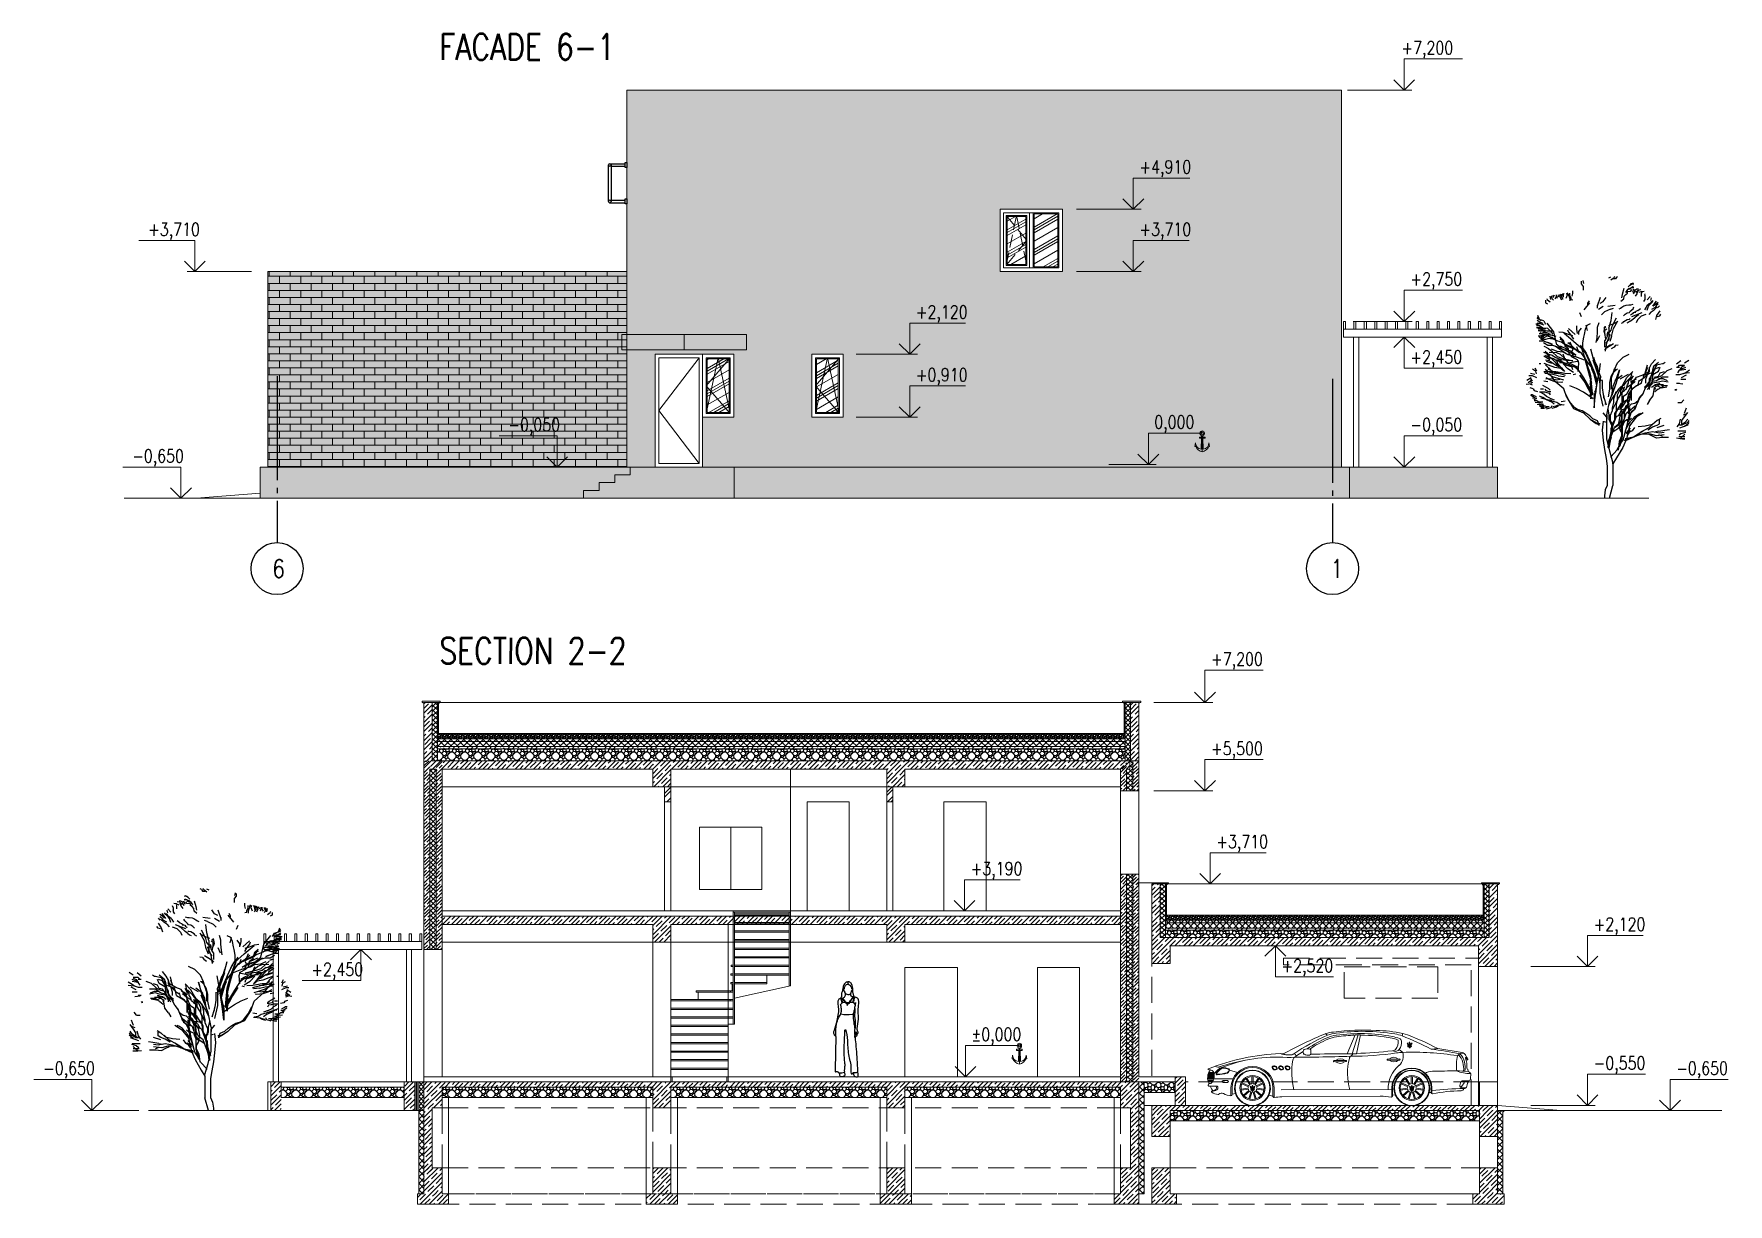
# Model space of a CAD drawing. Header units: millimetres. Extents: x 53645 to 137188, y 78097 to 135533.
# Drawn here: x 53645 to 86230, y 101230 to 123741 of the extents above; entities that cross this region are included whole.
import ezdxf

# ---------------------------------------------------------------- set-up
doc = ezdxf.new("R2010")
doc.units = ezdxf.units.MM
for name, pattern in [('ACAD_ISO03W100', [30, 12, -18]), ('CONTI', [0]), ('GOST2.303 4', [7, 5, -2, 0]), ('GOST2.303 5', [24, 20, -1.5, 1, -1.5])]:
    doc.linetypes.add(name, pattern=pattern)
for name, color, linetype in [('axis_dim', 40, 'CONTI'), ('tree', 67, 'Continuous'), ('wall', 7, 'Continuous')]:
    doc.layers.add(name, color=color, linetype=linetype)
for name, color, linetype, lineweight in [('car', 7, 'Continuous', 0), ('doors_windows', 4, 'Continuous', 5), ('hatch', 7, 'Continuous', 5), ('mark', 4, 'Continuous', 15), ('Wall2', 40, 'Continuous', 5)]:
    doc.layers.add(name, color=color, linetype=linetype, lineweight=lineweight)
doc.styles.add('$DDT_AUDIT_GENERATED_(7E2899)_FixedEmptyName', font='ltypeshp.shx')
doc.styles.add('GOST 2.304', font='CS_Gost2304.shx', dxfattribs={"width": 0.8, "oblique": 15})
pattern_1 = [(0, (-6450.43, -51089.48), (0, 135.4836), []), (90, (-6450.43, -51089.48), (-203.2, 135.4836), [135.4836, -135.4836])]

msp = doc.modelspace()

# ---------------------------------------------------------------- texts
at = {"layer": 'axis_dim', "color": 18, "linetype": 'Continuous', "lineweight": 25, "ltscale": 100, "true_color": 0x000000, "char_height": 350, "attachment_point": 1, "style": 'GOST 2.304'}
for s, insert, width in [('\\Fsimplex.shx;\\W0.8000000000;\\Q0.2617993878;\\T1.0000000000;\\o\\l6', (58231.3, 113630.3), 479.936), ('\\Fsimplex.shx;\\W0.8000000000;\\Q0.2617993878;\\T1.0000000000;\\o\\l1', (78585.6, 113630.3), 360.064)]:
    msp.add_mtext(s, dxfattribs=dict(at, insert=insert, width=width))
at = {"layer": 'mark', "linetype": 'Continuous', "ltscale": 100}
for s, insert, char_height, width, attachment_point, style in [('{\\Fsimplex|c0;\\Q0.2618;\\W0.8;FACADE 6-1}', (61441.1, 123741.4), 500, 6038.242, 1, '$DDT_AUDIT_GENERATED_(7E2899)_FixedEmptyName'), ('\\Fsimplex.shx;\\W0.8000000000;\\Q0.2617993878;\\T1.0000000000;\\o\\l+7,200', (80942.3, 123598.4), 250, 1253.816, 3, 'GOST 2.304'), ('\\Fsimplex.shx;\\W0.8000000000;\\Q0.2617993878;\\T1.0000000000;\\o\\l+4,910', (74908.9, 121308.4), 250, 1215.72, 1, 'GOST 2.304'), ('\\Fsimplex.shx;\\W0.8000000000;\\Q0.2617993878;\\T1.0000000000;\\o\\l+3,710', (55842.8, 120108.4), 250, 1215.72, 1, 'GOST 2.304'), ('\\Fsimplex.shx;\\W0.8000000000;\\Q0.2617993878;\\T1.0000000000;\\o\\l+3,710', (74908.9, 120108.4), 250, 1215.72, 1, 'GOST 2.304'), ('\\Fsimplex.shx;\\W0.8000000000;\\Q0.2617993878;\\T1.0000000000;\\o\\l+2,750', (80120.9, 119150.4), 250, 1253.816, 1, 'GOST 2.304'), ('\\Fsimplex.shx;\\W0.8000000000;\\Q0.2617993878;\\T1.0000000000;\\o\\l+2,120', (70607.7, 118518.4), 250, 1215.72, 1, 'GOST 2.304'), ('\\Fsimplex.shx;\\W0.8000000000;\\Q0.2617993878;\\T1.0000000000;\\o\\l+2,450', (80120.9, 117648.7), 250, 1253.816, 1, 'GOST 2.304'), ('\\Fsimplex.shx;\\W0.8000000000;\\Q0.2617993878;\\T1.0000000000;\\o\\l+0,910', (70607.7, 117308.4), 250, 1215.72, 1, 'GOST 2.304'), ('\\Fsimplex.shx;\\W0.8000000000;\\Q0.2617993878;\\T1.0000000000;\\o\\l-0,050', (62769.9, 116348.4), 250, 1253.816, 1, 'GOST 2.304'), ('\\Fsimplex.shx;\\W0.8000000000;\\Q0.2617993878;\\T1.0000000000;\\o\\l0,000', (75192.4, 116398.4), 250, 1012.622, 1, 'GOST 2.304'), ('\\Fsimplex.shx;\\W0.8000000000;\\Q0.2617993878;\\T1.0000000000;\\o\\l-0,050', (80120.9, 116348.4), 250, 1253.816, 1, 'GOST 2.304'), ('\\Fsimplex.shx;\\W0.8000000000;\\Q0.2617993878;\\T1.0000000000;\\o\\l-0,650', (55535.5, 115748.4), 250, 1253.816, 1, 'GOST 2.304'), ('{\\Fsimplex|c0;\\Q0.2618;\\W0.8;SECTION 2-2}', (61441.1, 112126.3), 500, 6038.242, 1, '$DDT_AUDIT_GENERATED_(7E2899)_FixedEmptyName'), ('\\Fsimplex.shx;\\W0.8000000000;\\Q0.2617993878;\\T1.0000000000;\\o\\l+7,200', (76286.9, 111840), 250, 1253.816, 1, 'GOST 2.304'), ('\\Fsimplex.shx;\\W0.8000000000;\\Q0.2617993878;\\T1.0000000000;\\o\\l+5,500', (76286.9, 110120), 250, 1253.816, 1, 'GOST 2.304'), ('\\Fsimplex.shx;\\W0.8000000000;\\Q0.2617993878;\\T1.0000000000;\\o\\l+3,710', (76387, 108329.9), 250, 1215.72, 1, 'GOST 2.304'), ('\\Fsimplex.shx;\\W0.8000000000;\\Q0.2617993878;\\T1.0000000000;\\o\\l+3,190', (71662.9, 107809.9), 250, 1215.72, 1, 'GOST 2.304'), ('\\Fsimplex.shx;\\W0.8000000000;\\Q0.2617993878;\\T1.0000000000;\\o\\l+2,120', (83644.5, 106739.9), 250, 1215.72, 1, 'GOST 2.304'), ('\\Fsimplex.shx;\\W0.8000000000;\\Q0.2617993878;\\T1.0000000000;\\o\\l+2,520', (77640.5, 105939.9), 250, 1253.816, 1, 'GOST 2.304'), ('\\Fsimplex.shx;\\W0.8000000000;\\Q0.2617993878;\\T1.0000000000;\\o\\l+2,450', (58981.8, 105870), 250, 1253.816, 1, 'GOST 2.304'), ('{\\Fsimplex|c0;\\Q0.2618;%%P\\Fsimplex|c204;0,000}', (71676.2, 104619.9), 250, 1012.622, 1, 'GOST 2.304'), ('\\Fsimplex.shx;\\W0.8000000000;\\Q0.2617993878;\\T1.0000000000;\\o\\l-0,650', (53823.3, 103969.9), 250, 1253.816, 1, 'GOST 2.304'), ('\\Fsimplex.shx;\\W0.8000000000;\\Q0.2617993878;\\T1.0000000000;\\o\\l-0,550', (83644.5, 104069.9), 250, 1253.816, 1, 'GOST 2.304'), ('\\Fsimplex.shx;\\W0.8000000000;\\Q0.2617993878;\\T1.0000000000;\\o\\l-0,650', (85231.6, 103969.9), 250, 1253.816, 1, 'GOST 2.304')]:
    msp.add_mtext(s, dxfattribs=dict(at, insert=insert, char_height=char_height, width=width, attachment_point=attachment_point, style=style))

# ---------------------------------------------------------------- blocks, each defined once
blk = doc.blocks.new('z_03')
at = {"layer": 'tree', "color": 0}
for p, q in [((20, 2026), (-111, 2554)), ((152, 1551), (20, 2026)), ((152, 1472), (152, 547)), ((0, 0), (152, 547))]:
    blk.add_line(p, q, dxfattribs=at)
for points in [[(-26, 9464), (67, 9508)], [(67, 9384), (208, 9477), (235, 9539)], [(306, 9495), (258, 9415), (163, 9415)], [(306, 9495), (354, 9525)], [(-2286, 8739), (-2286, 8645), (-2343, 8556)], [(-2229, 8571), (-2259, 8665), (-2259, 8739)], [(-2202, 8645), (-2145, 8754)], [(-2120, 8645), (-2061, 8775)], [(-2120, 8754), (-2120, 8702)], [(-1979, 8534), (-2061, 8665), (-2004, 8775)], [(-2004, 8791), (-2004, 8717)], [(-1979, 8717), (-1947, 8811)], [(-1843, 8811), (-1817, 8717), (-1869, 8571)], [(-1760, 8754), (-1817, 8827)], [(-1760, 8754), (-1760, 8702), (-1728, 8645), (-1702, 8556), (-1702, 8482)], [(-1562, 8499), (-1644, 8519), (-1644, 8571), (-1702, 8702), (-1702, 8811)], [(-1592, 8681), (-1562, 8791), (-1562, 8900)], [(-1113, 8937), (-1113, 9099), (-1196, 9208), (-1196, 9317)], [(-1144, 9354), (-1113, 9228)], [(616, 9003), (545, 8755), (518, 8604)], [(616, 8556), (637, 8679), (709, 8755), (780, 8804), (780, 8866), (780, 8879), (926, 8897), (970, 8959)], [(780, 8959), (687, 8834)], [(926, 9003), (878, 8971), (828, 8959), (780, 8959), (855, 9021)], [(878, 9144), (806, 9083)], [(828, 8971), (947, 9052), (1045, 9052)], [(878, 9144), (947, 9189)], [(1019, 9238), (926, 9207), (899, 9176)], [(947, 9189), (1045, 9207)], [(1019, 9096), (970, 9065)], [(1002, 8853), (1057, 8991)], [(1041, 8783), (1120, 8922)], [(1068, 8928), (1138, 8959), (1182, 8989), (1254, 8989)], [(1238, 8922), (1184, 8783), (1105, 8681)], [(1138, 8848), (1232, 8941)], [(1232, 8941), (1346, 8959)], [(1373, 8879), (1275, 8834)], [(1395, 8853), (1370, 8783), (1370, 8667)], [(1373, 8879), (1492, 8897)], [(1518, 8715), (1542, 8783)], [(-2735, 8499), (-2735, 8388), (-2651, 8353)], [(-2536, 8425), (-2594, 8462), (-2651, 8499), (-2677, 8556)], [(-2510, 8534), (-2536, 8681)], [(-2452, 8556), (-2484, 8628), (-2452, 8702)], [(-2452, 8556), (-2395, 8499)], [(-2370, 8717), (-2427, 8608)], [(-2427, 8717), (-2395, 8665)], [(-2120, 8645), (-2061, 8519)], [(-1979, 8717), (-1979, 8628)], [(-1082, 8086), (-843, 8396)], [(-871, 8473), (-932, 8374), (-932, 8297)], [(-393, 8621), (-524, 8251)], [(-524, 8287), (-524, 8167)], [(-464, 8120), (-262, 8251)], [(-393, 8371), (-262, 8453)], [(48, 8120), (-202, 8001), (-333, 7870)], [(-262, 8453), (-143, 8621)], [(-72, 8251), (250, 8287)], [(48, 8120), (179, 8167)], [(1005, 8324), (903, 8293), (838, 8284), (707, 8271), (625, 8241), (542, 8186), (477, 8143), (410, 8122)], [(496, 8467), (616, 8556)], [(861, 7979), (899, 8038), (1017, 8139), (1057, 8224)], [(1226, 8062), (1161, 8038), (1068, 7970), (1017, 7955), (991, 7914), (913, 7864)], [(1226, 8062), (1343, 8147)], [(1518, 8715), (1518, 8602), (1518, 8612), (1518, 8533), (1463, 8451)], [(1816, 8465), (1768, 8382), (1713, 8346), (1606, 8259), (1581, 8209), (1503, 8087)], [(1621, 8519), (1753, 8667)], [(1621, 8072), (1674, 8243), (1729, 8312), (1832, 8416), (1885, 8485)], [(1792, 8003), (1689, 7885)], [(1792, 8602), (1768, 8485)], [(1792, 8003), (1924, 8087), (2058, 8224)], [(2097, 8327), (2018, 8293), (1964, 8190), (1808, 8106)], [(2003, 8465), (1950, 8396), (1847, 8243)], [(1885, 8259), (1940, 8312), (2097, 8416)], [(2161, 8053), (2029, 7851), (1979, 7679)], [(2072, 8175), (2151, 8259)], [(-2933, 7486), (-3042, 7471), (-3156, 7471)], [(-3130, 7454), (-3019, 7406)], [(-2978, 7406), (-3130, 7406)], [(-3130, 7334), (-2939, 7334)], [(-3067, 7742), (-3099, 7778)], [(-2817, 7612), (-3015, 7669), (-3099, 7721)], [(-2985, 7560), (-3099, 7632)], [(-3099, 7538), (-2985, 7523), (-2901, 7471), (-2817, 7449)], [(-2749, 7167), (-3070, 7298)], [(-3015, 7721), (-3067, 7852)], [(-3067, 7742), (-2933, 7632)], [(-2844, 7508), (-2985, 7560)], [(-2978, 7406), (-2834, 7310)], [(-2538, 7186), (-2648, 7282), (-2868, 7310), (-2978, 7330)], [(-2834, 7261), (-2723, 7282)], [(-2817, 7612), (-2735, 7471)], [(-2249, 6593), (-2381, 7148), (-2671, 7518)], [(-1470, 7028), (-1615, 7165), (-1760, 7282)], [(-1361, 7068), (-1395, 7261), (-1395, 7406)], [(-1209, 7310), (-1327, 7165), (-1327, 7028)], [(-1196, 7792), (-1271, 7958)], [(-1140, 6380), (-1140, 6669), (-1099, 6911), (-1065, 7028), (-1031, 7261), (-955, 7427), (-803, 7503)], [(-932, 7204), (-993, 7432)], [(-457, 7535), (-518, 7336), (-518, 7150), (-540, 6888), (-578, 6690)], [(-201, 7390), (-243, 7179), (-201, 7044)], [(-148, 7363), (-232, 7294)], [(-108, 6984), (77, 7213), (120, 7390), (306, 7745)], [(321, 7564), (172, 7493), (-39, 7397)], [(-16, 7297), (77, 7626)], [(-16, 7297), (-16, 6866)], [(77, 7626), (120, 7982)], [(95, 6941), (179, 7283), (358, 7615)], [(576, 7533), (512, 7500)], [(576, 7533), (616, 7592)], [(681, 7904), (603, 7837)], [(616, 7592), (693, 7636), (758, 7669), (861, 7687), (886, 7717)], [(681, 7904), (758, 7955), (861, 7979)], [(886, 7602), (811, 7541), (747, 7517)], [(886, 7602), (1003, 7687)], [(970, 7798), (1414, 7969)], [(1003, 7687), (1188, 7853), (1265, 7888)], [(1133, 7972), (1068, 7972)], [(1564, 7892), (1359, 7814), (1209, 7659), (1148, 7526)], [(2058, 7798), (2161, 7832), (2214, 7900)], [(-2834, 7261), (-3053, 7261)], [(-2978, 7186), (-3053, 7186)], [(-2757, 6993), (-2910, 6965), (-3053, 6965)], [(-1882, 6573), (-2061, 6709), (-2056, 6704), (-2207, 6752), (-2352, 6821), (-2461, 6897), (-2614, 6945), (-2723, 7014), (-2868, 7042), (-2944, 7056), (-3019, 7056)], [(-3011, 6965), (-2749, 7048)], [(-2879, 6834), (-3011, 6917)], [(-2808, 6751), (-3011, 6751)], [(-2978, 7186), (-2910, 7186)], [(-2978, 7117), (-2910, 7090), (-2834, 7117), (-2682, 7117)], [(-2723, 7117), (-2944, 7213)], [(-2939, 6834), (-2690, 6965)], [(-2939, 6965), (-2808, 6965)], [(-2808, 6965), (-2939, 6881)], [(-2910, 6883), (-2799, 6834), (-2723, 6834)], [(-2799, 6738), (-2910, 6814)], [(-1829, 6321), (-2216, 6485), (-2207, 6484), (-2427, 6559), (-2648, 6559), (-2834, 6676)], [(-2296, 6799), (-2499, 6881), (-2808, 6799)], [(-2799, 7213), (-2682, 7186), (-2461, 7186)], [(-2799, 6738), (-2461, 6621), (-2648, 6690)], [(-2749, 7048), (-2618, 7048), (-2296, 6965)], [(-2723, 7117), (-2538, 7090)], [(-2503, 7000), (-2723, 7000)], [(-2648, 6869), (-2427, 6848), (-2318, 6800)], [(-2538, 7186), (-2427, 7042)], [(-2037, 6418), (-2245, 6588)], [(-1575, 6979), (-1760, 7028), (-1980, 7117), (-2165, 7138)], [(-2131, 6931), (-1980, 6786), (-1911, 6593)], [(-2131, 6834), (-1980, 6786)], [(-2117, 6909), (-1958, 6645), (-1536, 6461), (-1246, 6275), (-983, 5906)], [(-2107, 6549), (-1785, 6394)], [(-1115, 6354), (-1536, 6724), (-1958, 7094)], [(-1882, 6573), (-1650, 6471), (-1417, 6369)], [(-1794, 7235), (-1760, 7138), (-1650, 7000), (-1539, 6834)], [(-1470, 6404), (-1625, 6554), (-1780, 6674)], [(-1703, 6723), (-1572, 6404), (-1625, 6268), (-1519, 6030)], [(-1251, 6580), (-1099, 6339)], [(-518, 6754), (-415, 6983)], [(-66, 7143), (-100, 7064), (-100, 6949), (-155, 6832), (-216, 6754), (-216, 6605), (-216, 6488)], [(50, 6593), (-127, 6477), (-216, 6377)], [(-201, 7070), (-201, 7213), (-108, 7272)], [(-150, 6841), (-201, 7070)], [(-167, 6310), (-107, 6667), (24, 7001)], [(-155, 6644), (-100, 6715), (-11, 6832), (-11, 6949), (50, 7026)], [(-127, 6477), (-127, 6455), (172, 6649)], [(95, 6941), (15, 6728)], [(260, 6571), (199, 6494), (83, 6416)], [(260, 6571), (377, 6593)], [(-2499, 6143), (-2808, 6263)], [(-2559, 5941), (-2808, 6108)], [(-2723, 6484), (-2799, 6511)], [(-2270, 5894), (-2192, 5763), (-2061, 5598), (-1930, 5443), (-2090, 5565), (-2347, 5614), (-2609, 5715), (-2793, 5783)], [(-2749, 6310), (-2559, 6143)], [(-2749, 6143), (-2559, 6024)], [(-2478, 5846), (-2585, 5894), (-2740, 5929)], [(-2723, 6484), (-2614, 6436)], [(-2715, 5880), (-2507, 5817), (-2400, 5798)], [(-2559, 6059), (-2690, 6192)], [(-2454, 6287), (-2609, 6418)], [(-2609, 6118), (-2347, 5860)], [(-2609, 6030), (-2400, 5996)], [(-2585, 6268), (-2270, 6253), (-2115, 6185), (-1906, 5996), (-1799, 5846), (-1548, 5734), (-1388, 5648)], [(-2270, 5894), (-2400, 5982), (-2555, 6049)], [(-1417, 6065), (-1799, 6166), (-1984, 6268), (-2245, 6302), (-2478, 6404)], [(-2454, 6287), (-2245, 6084), (-2037, 6015), (-1572, 5894), (-1799, 5913), (-2061, 5948), (-2299, 6030), (-2478, 6151)], [(-2478, 5846), (-2270, 5701)], [(-2347, 5860), (-2192, 5667)], [(-2323, 6538), (-2168, 6437), (-1780, 6166)], [(-1572, 5512), (-1596, 5614), (-1756, 5749), (-2008, 5846), (-2139, 5929), (-2270, 5929)], [(-1694, 5722), (-2249, 5906)], [(-1930, 5798), (-2139, 5880)], [(-2139, 5827), (-1882, 5798)], [(-1441, 6151), (-1703, 6335), (-2008, 6383)], [(-1930, 6030), (-1984, 6185)], [(-1340, 5443), (-1310, 5798), (-1364, 5948), (-1596, 6065), (-1727, 6199), (-1756, 6418), (-1930, 6538)], [(-1930, 5798), (-1679, 5827)], [(-1829, 6321), (-1441, 6151)], [(-1679, 5827), (-1310, 5894)], [(-1436, 6380), (-1285, 6256)], [(-1065, 5932), (-1436, 6077)], [(-1327, 6305), (-1395, 6497)], [(-1178, 6500), (-999, 6227), (-810, 5810), (-619, 5357), (-548, 4977)], [(-1165, 6391), (-933, 5556), (-796, 5039), (-796, 4273), (-744, 4626), (-796, 5255), (-976, 5849), (-1165, 6391)], [(-741, 5540), (-834, 5836), (-1012, 6216), (-1104, 6368)], [(-1047, 5977), (-750, 5607)], [(-543, 5700), (-460, 5424), (-376, 5231), (-403, 4962), (-429, 5122), (-543, 5517), (-684, 5969), (-793, 6406)], [(-270, 3953), (-402, 4508), (-402, 5062), (-693, 5934)], [(-684, 6058), (-627, 5860), (-543, 5700)], [(-638, 5822), (-622, 5851)], [(-610, 5830), (-629, 5795)], [(214, 5525), (345, 5810), (595, 6059), (857, 6192)], [(1171, 5193), (1402, 5288), (1678, 5434), (1721, 5589), (1725, 5598), (1813, 5766), (1980, 5964)], [(2116, 5822), (1900, 5654), (1853, 5494), (1813, 5328), (1773, 5128), (1725, 4961)], [(2402, 5822), (2314, 5766), (2275, 5766), (2029, 5710), (1941, 5574)], [(2887, 5766), (3063, 5910)], [(3230, 5818), (3406, 5930)], [(-3539, 5070), (-3363, 5182)], [(-3451, 5274), (-3320, 5274), (-3130, 5190)], [(-3393, 5157), (-3309, 5030)], [(-3201, 5310), (-3391, 5357)], [(-3170, 5464), (-3301, 5545)], [(-3201, 5607), (-3130, 5476)], [(-3170, 5464), (-3141, 5342)], [(-2939, 5775), (-3011, 5775)], [(-2507, 5443), (-2817, 5429)], [(-2793, 5410), (-2555, 5309), (-2425, 5138), (-2376, 5056)], [(-2192, 5259), (-2425, 5309), (-2764, 5361)], [(-2740, 5734), (-2609, 5598), (-2531, 5497)], [(-1960, 5075), (-2139, 5124), (-2400, 5206), (-2609, 5309), (-2740, 5545)], [(-2740, 5512), (-2555, 5410), (-2376, 5376), (-2168, 5361)], [(-2724, 5182), (-2545, 5080)], [(-2438, 5133), (-2724, 5114)], [(-1882, 5274), (-2008, 5309), (-2168, 5361), (-2347, 5395), (-2633, 5545)], [(-2507, 5443), (-2299, 5443), (-2061, 5395), (-1906, 5376)], [(-2438, 5133), (-2259, 5080), (-2128, 5114)], [(-2270, 5701), (-2061, 5598)], [(-2192, 5259), (-1930, 5226)], [(-1535, 5394), (-1785, 5560), (-1987, 5775)], [(-1960, 5798), (-1829, 5715), (-1703, 5667), (-1596, 5667), (-1495, 5648)], [(-1906, 5376), (-1650, 5361)], [(-1694, 5722), (-1404, 5616), (-1115, 5166)], [(-1548, 5309), (-1441, 5342)], [(-1495, 5648), (-1364, 5531)], [(-933, 4739), (-744, 4422), (-744, 4602), (-1028, 4955), (-1261, 5282), (-1028, 4921), (-933, 4739)], [(-1115, 5166), (-692, 4454)], [(-902, 5607), (-933, 5555)], [(-925, 5527), (-895, 5581)], [(-886, 5554), (-918, 5499)], [(-910, 5471), (-878, 5527)], [(-871, 5500), (-904, 5445)], [(-896, 5417), (-862, 5475)], [(-854, 5448), (-888, 5389)], [(-881, 5361), (-845, 5422)], [(-838, 5395), (-873, 5333)], [(-866, 5305), (-830, 5368)], [(-821, 5342), (-859, 5277)], [(-852, 5249), (-814, 5315)], [(-806, 5288), (-844, 5221)], [(-836, 5194), (-797, 5262)], [(-793, 5227), (-829, 5166)], [(-784, 5121), (-824, 5052)], [(-821, 5138), (-791, 5192)], [(-788, 5156), (-815, 5110)], [(-488, 5024), (-750, 5560)], [(-750, 5525), (-679, 5357), (-548, 4858)], [(-488, 5024), (-679, 5476)], [(-563, 4774), (-659, 4395), (-659, 4094), (-659, 3879), (-606, 4361), (-520, 4955), (-426, 5464), (-374, 5790)], [(-622, 5770), (-599, 5808)], [(-589, 5786), (-613, 5743)], [(-605, 5716), (-577, 5765)], [(-566, 5743), (-596, 5690)], [(-589, 5663), (-554, 5722)], [(-544, 5700), (-581, 5638)], [(-469, 5343), (-563, 4774)], [(-454, 5409), (-492, 5342)], [(-36, 4357), (24, 4691), (24, 4977), (83, 5226), (274, 5560)], [(905, 5179), (706, 4980), (602, 4846), (498, 4780), (392, 4685), (136, 4314), (-16, 4019)], [(83, 5108), (155, 5357)], [(83, 5108), (83, 4858), (83, 4691)], [(101, 4416), (158, 4816), (325, 5179), (428, 5517), (293, 4962), (101, 4416)], [(155, 5310), (214, 5560)], [(345, 5560), (214, 5441)], [(545, 5274), (241, 5046)], [(801, 5311), (449, 5112)], [(545, 4808), (753, 5179), (1010, 5445)], [(634, 4620), (734, 4710), (780, 4875), (825, 4939), (825, 5030), (926, 5159), (980, 5414)], [(1017, 5250), (926, 5095), (926, 4967)], [(938, 4867), (1171, 5193)], [(1010, 5056), (1162, 5122)], [(1637, 5328), (1471, 5272), (1430, 5128), (1255, 5016)], [(1377, 4943), (1420, 5124), (1703, 5366)], [(1635, 5615), (1541, 5373), (1635, 5736)], [(1637, 5328), (1558, 5104), (1558, 4936)], [(1900, 5406), (1637, 5328), (1725, 5438), (1725, 5598)], [(1721, 5020), (1721, 5141)], [(1725, 5128), (1853, 5351), (1980, 5574), (2148, 5630)], [(1725, 4961), (1725, 5128)], [(1773, 5239), (1941, 5351)], [(1910, 5555), (1816, 4961)], [(1853, 5048), (1980, 5216)], [(2116, 5104), (2029, 5048), (1853, 5016)], [(2685, 5555), (2461, 5469), (2237, 5253), (2048, 5168), (1910, 5141)], [(1941, 5351), (2116, 5462)], [(1980, 5216), (2116, 5239), (2187, 5382), (2363, 5438)], [(2116, 5462), (2187, 5630)], [(2116, 5104), (2275, 5216), (2530, 5216)], [(2490, 5048), (2314, 5128), (2116, 5128)], [(3190, 5351), (3014, 5295), (2848, 5295)], [(2887, 5630), (3014, 5630)], [(2936, 5630), (3014, 5710), (3230, 5710)], [(2936, 5382), (3014, 5494)], [(3230, 5686), (3102, 5630), (3014, 5494), (3277, 5542)], [(3063, 5542), (3277, 5630)], [(3277, 5104), (3063, 5104)], [(3102, 5184), (3318, 5295)], [(3445, 5382), (3190, 5351), (3277, 5406)], [(3277, 5406), (3445, 5518)], [(-3578, 4902), (-3324, 4934)], [(-3324, 5070), (-3490, 4958)], [(-3290, 4963), (-3417, 5002)], [(-3417, 4907), (-3309, 4864)], [(-3277, 4701), (-3404, 4741)], [(-3372, 4451), (-3309, 4451)], [(-3170, 4300), (-3277, 4352), (-3365, 4407)], [(-3309, 4451), (-3245, 4407), (-3139, 4367)], [(-3277, 4701), (-3234, 4629), (-3086, 4590)], [(-3000, 4574), (-2785, 4574), (-2686, 4546), (-2580, 4518), (-2535, 4435)], [(-2365, 4038), (-2472, 4121), (-2703, 4221), (-2853, 4328), (-3000, 4380)], [(-2956, 4701), (-2829, 4701)], [(-2555, 4300), (-2703, 4367), (-2809, 4463), (-2937, 4534)], [(-2535, 4645), (-2599, 4701), (-2703, 4756), (-2853, 4836)], [(-2807, 5047), (-2647, 5013)], [(-2766, 4685), (-2722, 4629), (-2599, 4590), (-2516, 4590)], [(-2545, 5080), (-2337, 5013), (-2206, 4997), (-2076, 4978), (-1999, 4997)], [(-1827, 4323), (-1958, 4692), (-2381, 5062)], [(-439, 3127), (-439, 3170), (-476, 3170), (-476, 3189), (-506, 3189), (-506, 3214), (-741, 3344), (-439, 3146), (-506, 3319), (-704, 3405), (-840, 3536), (-1007, 3647), (-1173, 3752), (-1371, 3808), (-1501, 3895), (-1705, 4155), (-1866, 4457)], [(-692, 4269), (-1115, 4559), (-1404, 4718), (-1694, 4823)], [(-887, 4780), (-922, 4720)], [(-910, 4700), (-873, 4764)], [(-861, 4746), (-899, 4681)], [(-886, 4661), (-847, 4729)], [(-833, 4713), (-875, 4640)], [(-819, 4695), (-862, 4620)], [(-850, 4600), (-806, 4679)], [(-792, 4661), (-839, 4581)], [(-750, 4694), (-824, 4564), (-826, 4560), (-778, 4644)], [(-824, 5011), (-782, 5085)], [(-779, 5049), (-824, 4971)], [(-824, 4930), (-775, 5014)], [(-773, 4978), (-824, 4889)], [(-824, 4957), (-824, 4877)], [(-824, 4849), (-770, 4943)], [(-767, 4907), (-824, 4808)], [(-824, 4767), (-764, 4872)], [(-761, 4836), (-824, 4727)], [(-824, 4686), (-759, 4800)], [(-755, 4765), (-824, 4645)], [(-824, 4605), (-753, 4729)], [(-824, 4524), (-746, 4658)], [(-745, 4620), (-824, 4483)], [(-824, 4442), (-754, 4565)], [(-824, 4402), (-761, 4511)], [(-744, 4499), (-767, 4460), (-769, 4456), (-824, 4361)], [(-815, 4748), (-815, 4728)], [(-764, 4628), (-815, 4540)], [(-803, 4520), (-751, 4610)], [(-744, 4581), (-791, 4501)], [(-779, 4480), (-744, 4540)], [(-744, 4459), (-755, 4440)], [(-589, 4485), (-659, 4365)], [(-659, 4324), (-596, 4431)], [(-604, 4376), (-659, 4283)], [(-653, 4412), (-581, 4539)], [(-573, 4593), (-636, 4484)], [(-618, 4555), (-565, 4648)], [(-600, 4628), (-557, 4701)], [(-582, 4699), (-549, 4756)], [(-565, 4771), (-542, 4811)], [(-293, 5062), (-335, 5062), (-335, 5090)], [(-308, 5063), (-308, 4736), (-271, 4457), (-241, 4352), (-241, 4328), (-141, 4005)], [(-111, 3583), (20, 4217), (311, 4957)], [(195, 4108), (195, 4263), (287, 4583)], [(588, 4875), (433, 4620), (341, 4427), (341, 4200), (287, 4043), (287, 3888), (287, 3705)], [(287, 4108), (387, 4300), (487, 4455), (487, 4620), (588, 4775)], [(545, 3297), (545, 3497), (545, 3688), (498, 3887), (602, 4153), (602, 4381), (753, 4485), (858, 4685), (952, 4874), (1114, 5008)], [(905, 4418), (753, 4219), (498, 3849)], [(649, 4780), (545, 4551)], [(545, 4019), (545, 4219), (545, 4447), (545, 4551), (649, 4619)], [(880, 4839), (734, 4747)], [(753, 3953), (858, 4180), (905, 4381)], [(1377, 4943), (1101, 4789), (964, 4668), (818, 4487), (775, 4315), (775, 4108), (818, 3867), (818, 3627)], [(843, 3704), (800, 3980), (800, 4151), (800, 4358), (895, 4564), (1033, 4746), (1171, 4840)], [(905, 4418), (905, 4513), (858, 4513), (905, 4513)], [(1213, 4126), (1308, 4358), (1445, 4504), (1308, 4324), (1171, 4005), (1033, 3764), (895, 3618)], [(905, 4827), (1010, 5056)], [(938, 4867), (938, 4504), (938, 4203)], [(1266, 5056), (1209, 4827)], [(1445, 4504), (1584, 4806)], [(1853, 5048), (1773, 4905), (1510, 4713)], [(1510, 4769), (1725, 4961)], [(1584, 4806), (1721, 5020)], [(1722, 4865), (1674, 4732), (1618, 4666)], [(1722, 4666), (1722, 4732), (1769, 4865)], [(1722, 4200), (1874, 4399), (1931, 4761)], [(1853, 4961), (1725, 4793)], [(1813, 4769), (1980, 4881)], [(1853, 4961), (2116, 4992), (2275, 5048), (2530, 4992)], [(1910, 4867), (2091, 4806), (2237, 4746), (2461, 4780)], [(2323, 4867), (2143, 4867), (1910, 4746)], [(1979, 4732), (1931, 4666)], [(2091, 4685), (1954, 4564)], [(1980, 4881), (2187, 4936)], [(2490, 4825), (2275, 4825), (2187, 4881), (2029, 4881)], [(2091, 4685), (2323, 4806)], [(2886, 4685), (2843, 4625), (2843, 4685), (2843, 4625)], [(2887, 4936), (3014, 4936)], [(3161, 4901), (2937, 4926)], [(-3297, 4316), (-3170, 4300)], [(-3245, 4261), (-3139, 4205)], [(-3234, 4193), (-3107, 4193)], [(-2924, 4094), (-3182, 4109)], [(-3170, 4300), (-3107, 4300)], [(-3107, 4193), (-3023, 4137), (-2853, 4137)], [(-2881, 4053), (-2968, 4010), (-3095, 4027)], [(-3023, 4066), (-2892, 4038), (-2829, 4038)], [(-3011, 3982), (-2905, 3971), (-2916, 3971), (-2829, 3971), (-2817, 3971), (-2905, 3999)], [(-2860, 3926), (-2987, 3943)], [(-2937, 4316), (-2766, 4276), (-2472, 4177), (-2365, 4149)], [(-2662, 3915), (-2829, 3859), (-2937, 3859)], [(-2937, 3915), (-2809, 3915)], [(-2829, 3971), (-2766, 3971), (-2703, 3943), (-2580, 3943)], [(-2694, 3844), (-2503, 3900), (-2460, 3982)], [(-2555, 4300), (-2365, 4221)], [(-2472, 4177), (-2555, 4233)], [(-2460, 3872), (-2353, 3900), (-2270, 3926), (-2183, 3982)], [(-1937, 4010), (-2088, 3999), (-2238, 3982), (-2301, 3954), (-2428, 3926)], [(-2365, 4149), (-2258, 4121), (-2131, 4038), (-1961, 4010)], [(-2068, 4149), (-1897, 4177)], [(-1827, 4323), (-1536, 3848), (-1115, 3663), (-824, 3399), (-561, 3214), (-402, 3214)], [(-271, 4328), (-241, 4328), (-271, 4328)], [(-111, 2554), (-111, 3029), (-111, 3478), (-270, 3663)], [(-172, 4024), (-172, 4067)], [(716, 4196), (568, 4100), (352, 3817), (245, 3635), (245, 3419), (170, 3183), (62, 2947), (62, 2792), (29, 2698), (-12, 2555), (-79, 2366)], [(241, 3385), (95, 3158), (-5, 3385), (-5, 3578), (-51, 3825)], [(40, 3541), (141, 3770), (141, 3888), (195, 4108)], [(73, 2896), (232, 3344), (232, 3635), (364, 3821)], [(141, 3797), (287, 4108)], [(1445, 3663), (1154, 3478), (865, 3108), (733, 2554), (574, 2185), (311, 1735), (152, 1472), (152, 1551)], [(298, 3750), (224, 3372)], [(514, 3844), (339, 3797)], [(364, 3821), (522, 4084)], [(480, 3703), (372, 3540)], [(706, 3953), (602, 3754), (449, 3525), (392, 3231), (449, 2937), (545, 2765)], [(447, 3560), (628, 3682), (630, 3688), (725, 3981)], [(480, 3703), (514, 3797), (804, 3892)], [(514, 3324), (555, 3703)], [(1114, 3953), (905, 3782), (706, 3630), (545, 3164)], [(782, 3981), (630, 3688), (630, 3402)], [(858, 4048), (706, 3953)], [(771, 3089), (844, 3493), (878, 3892)], [(1213, 4126), (1076, 3798), (938, 3704), (800, 3282)], [(804, 3892), (952, 4053), (1093, 4080), (1242, 4196)], [(825, 3450), (926, 3668)], [(926, 3668), (1118, 3862), (1163, 4008)], [(946, 3319), (946, 3344), (1015, 3405), (1114, 3517), (1248, 3604), (1348, 3647)], [(1722, 4200), (1618, 4029)], [(3087, 4095), (2934, 4095)], [(3087, 4095), (3191, 4229)], [(3115, 3336), (3220, 3497), (3363, 3688)], [(3220, 3649), (3305, 3887)], [(-262, 3309), (-303, 2920), (-262, 2483), (-215, 2094), (-135, 1706), (-88, 1379), (-88, 934), (-88, 554), (-176, 355), (-215, 109), (-215, 0)], [(-108, 3257), (-218, 3281)], [(-111, 3583), (-111, 3399)], [(68, 3024), (68, 2977), (62, 2973), (29, 2441), (-46, 2414)], [(40, 3350), (-5, 3541)], [(40, 3541), (40, 3258)], [(40, 3350), (141, 3130)], [(137, 3041), (62, 2724)], [(82, 2650), (224, 3041), (339, 3116), (447, 3210), (555, 3466)], [(95, 3158), (95, 3029)], [(95, 2709), (195, 2938)], [(156, 2859), (406, 3020)], [(447, 3560), (298, 3513), (224, 3305)], [(447, 3210), (372, 3163), (224, 3041)], [(555, 3089), (372, 2994)], [(406, 3020), (514, 3163)], [(545, 3297), (545, 2965), (545, 2632), (449, 2243)], [(526, 2869), (526, 3336)], [(649, 3317), (545, 3079)], [(587, 2507), (665, 2761), (714, 2952), (800, 3142), (927, 3309)], [(844, 3588), (771, 3210), (628, 2629)], [(649, 3317), (753, 3383), (858, 3383)], [(1086, 3032), (982, 2899), (725, 2765)], [(886, 3003), (725, 2803)], [(771, 3305), (952, 3446)], [(775, 2697), (912, 2911)], [(2206, 3431), (2054, 3336), (1855, 3164), (1542, 3098), (1238, 3069)], [(1343, 2831), (1703, 3032), (1903, 3231)], [(1646, 2937), (1855, 3069), (2054, 3136), (2159, 3202), (2159, 3364)], [(2054, 3032), (2359, 3136)], [(2130, 2879), (2387, 2918), (2576, 2946)], [(2906, 3069), (3011, 3202), (3059, 3402)], [(3410, 3268), (3305, 3231), (3220, 3202), (3115, 3136), (3011, 3136)], [(3363, 3136), (3163, 3069), (3011, 3003)], [(3059, 3136), (3258, 3268), (3363, 3402)], [(3115, 3202), (3115, 3336)], [(3305, 3630), (3163, 3563)], [(3220, 3098), (3410, 3231)], [(3410, 3336), (3363, 3268)], [(73, 2606), (-59, 2157)], [(-55, 2378), (15, 2470), (52, 2575), (52, 2680)], [(-55, 2378), (-22, 2434), (15, 2388), (-22, 2144), (15, 2620)], [(-46, 2205), (-12, 2535)], [(-12, 2488), (62, 2792)], [(49, 2603), (82, 2677)], [(73, 2606), (73, 2896)], [(78, 1760), (78, 1792), (325, 2063), (460, 2317), (587, 2507)], [(526, 2869), (526, 2670), (421, 2432), (373, 2071)], [(421, 2205), (526, 2670)], [(479, 2538), (421, 2205)], [(630, 2500), (886, 2566), (1190, 2699), (1542, 2803), (1855, 2869), (2159, 2803), (2359, 2831)], [(678, 2566), (1039, 2632), (1238, 2765), (1447, 2899)], [(982, 2604), (678, 2538)], [(678, 2470), (886, 2566)], [(725, 2803), (933, 2899)], [(1390, 2869), (1190, 2699)], [(1390, 2765), (1750, 2765), (2007, 2699), (2359, 2737)], [(2539, 2613), (2283, 2613), (2026, 2585), (1827, 2680), (1674, 2746)], [(2130, 2879), (1979, 2850)], [(2283, 2651), (2130, 2718)], [(3041, 2591), (3141, 2554), (3242, 2554), (3239, 2557), (3040, 2557), (2878, 2585)], [(3276, 2879), (3134, 2879), (2934, 2879)], [(2983, 2651), (3239, 2651)], [(3087, 2774), (2995, 2709)], [(3087, 2774), (3288, 2838)], [(3239, 2746), (3087, 2613)]]:
    blk.add_lwpolyline(points, dxfattribs=at)
blk = doc.blocks.new('logo')
at = {"layer": 'car'}
for p, q in [((-0.64, -0.42), (-0.86, -0.42)), ((-0.51, -0.87), (0, -0.87)), ((-0.51, -0.88), (-0.51, -0.87)), ((-0.18, -0.42), (-0.41, -0.42)), ((-0.21, -1.23), (0, -1.23)), ((0.51, -0.87), (0, -0.87)), ((0.21, -1.23), (0, -1.23)), ((0.18, -0.42), (0.41, -0.42)), ((0.51, -0.88), (0.51, -0.87)), ((0.64, -0.42), (0.86, -0.42))]:
    blk.add_line(p, q, dxfattribs=at)
for points in [[(0, -0.49), (-0.94, -0.49), (-0.94, -0.55), (0, -0.55)], [(0, -0.77), (-0.94, -0.77), (-0.94, -0.83), (0, -0.83)], [(-0.85, -1.04), (-0.85, -0.87), (-0.64, -0.87)], [(0, -0.62), (-0.84, -0.62), (-0.84, -0.68), (0, -0.68)], [(0, -1.26), (-0.29, -1.26), (-0.29, -1.42), (0, -1.42)], [(0, -1.47), (-0.22, -1.47), (-0.22, -1.64), (0, -1.64)], [(0, -0.49), (0.94, -0.49), (0.94, -0.55), (0, -0.55)], [(0, -0.62), (0.84, -0.62), (0.84, -0.68), (0, -0.68)], [(0, -0.77), (0.94, -0.77), (0.94, -0.83), (0, -0.83)], [(0, -1.26), (0.29, -1.26), (0.29, -1.42), (0, -1.42)], [(0, -1.47), (0.22, -1.47), (0.22, -1.64), (0, -1.64)], [(0.85, -1.04), (0.85, -0.87), (0.64, -0.87)]]:
    blk.add_lwpolyline(points, dxfattribs=at)
for centre, radius, start, end in [((-3.18, -0.43), 2.32, 0.11899, 33.77048), ((-1.28, 0.21), 0.65, 25.16975, 87.63485), ((-2.44, -0.44), 1.8, 0.40065, 34.3845), ((-0.96, 0.12), 0.454, 53.17258, 89.38616), ((-2.82, 0.88), 2.74, 331.53138, 0), ((-0.99, 1.55), 0.995, 309.44938, 357.09734), ((-0.53, 1.69), 0.923, 280.4418, 299.12727), ((0.99, 1.55), 0.995, 182.90266, 230.55062), ((2.82, 0.88), 2.74, 180, 208.46862), ((0.53, 1.69), 0.923, 240.87273, 259.5582), ((2.44, -0.44), 1.8, 145.6155, 179.59935), ((1.28, 0.21), 0.65, 92.36515, 154.83025), ((0.96, 0.12), 0.454, 90.61384, 126.82742), ((3.18, -0.43), 2.32, 146.22952, 179.88101), ((-0.8, -0.89), 0.164, 252.19662, 5.87627), ((-0.49, -1.16), 0.28, 346.07407, 94.26121), ((-1.09, 0.21), 1.11, 324.79796, 348.80014), ((1.09, 0.21), 1.11, 191.19986, 215.20204), ((0.49, -1.16), 0.28, 85.73879, 193.92593), ((0.8, -0.89), 0.164, 174.12373, 287.80338)]:
    blk.add_arc(centre, radius, start, end, dxfattribs=at)
blk = doc.blocks.new('maserati')
at = {"layer": 'car'}
for p, q in [((-2.891, 1.384), (-2.88, 1.337)), ((-2.08, 1.354), (-1.998, 0.992)), ((-2.033, 1.354), (-2.08, 1.354)), ((-1.974, 1.354), (-2.033, 1.354)), ((-2.033, 1.354), (-1.916, 0.992)), ((-1.822, 0.994), (-1.974, 1.354)), ((-1.406, 1.379), (-1.443, 1.351)), ((-3.564, 1.091), (-4.035, 1.015)), ((-2.889, 1.019), (-2.823, 1.075)), ((-1.998, 0.992), (-1.916, 0.992)), ((-1.916, 0.992), (-1.822, 0.994)), ((-1.12, 1.058), (-1.12, 0.993)), ((-0.972, 1.033), (-0.832, 0.943)), ((-0.588, 0.991), (-0.549, 0.991)), ((-4.143, 0.696), (-4.145, 0.649)), ((-4.107, 0.874), (-4.142, 0.877)), ((-4.098, 0.9), (-4.129, 0.902)), ((-4.096, 0.969), (-4.117, 0.927)), ((-4.117, 0.927), (-4.101, 0.919)), ((-2.827, 0.892), (-2.6, 0.889)), ((-2.826, 0.87), (-2.596, 0.867)), ((-1.799, 0.864), (-1.572, 0.862)), ((-1.797, 0.842), (-1.567, 0.839)), ((-0.708, 0.725), (-0.696, 0.739)), ((-0.677, 0.691), (-0.694, 0.692)), ((-0.674, 0.749), (-0.656, 0.749)), ((-0.641, 0.716), (-0.654, 0.702)), ((0.286, 0.633), (0.44, 0.675)), ((0.854, 0.696), (0.854, 0.694)), ((-4.163, 0.472), (-4.047, 0.473)), ((-4.021, 0.338), (-4.097, 0.338)), ((-4.068, 0.436), (-4.025, 0.366)), ((-4.002, 0.436), (-3.985, 0.384)), ((-3.448, 0.334), (-3.448, 0.225)), ((-3.438, 0.334), (-3.438, 0.242)), ((-3.146, 0.332), (-3.284, 0.312)), ((-3.142, 0.359), (-3.269, 0.417)), ((-3.134, 0.377), (-3.261, 0.435)), ((-3.116, 0.397), (-3.192, 0.515)), ((-3.1, 0.408), (-3.175, 0.525)), ((-3.074, 0.415), (-3.074, 0.555)), ((-3.054, 0.415), (-3.054, 0.555)), ((-3.028, 0.408), (-2.953, 0.525)), ((-3.012, 0.397), (-2.936, 0.515)), ((-2.994, 0.377), (-2.867, 0.435)), ((-2.986, 0.359), (-2.859, 0.417)), ((-2.982, 0.332), (-2.844, 0.312)), ((-2.69, 0.334), (-2.69, 0.179)), ((-2.68, 0.334), (-2.68, 0.161)), ((-0.414, 0.334), (-0.414, 0.15)), ((-0.394, 0.334), (-0.394, 0.17)), ((-0.082, 0.332), (-0.22, 0.312)), ((-0.078, 0.359), (-0.205, 0.417)), ((-0.07, 0.377), (-0.197, 0.435)), ((-0.052, 0.397), (-0.128, 0.515)), ((-0.036, 0.408), (-0.111, 0.525)), ((-0.01, 0.415), (-0.01, 0.555)), ((0.01, 0.415), (0.01, 0.555)), ((0.036, 0.408), (0.111, 0.525)), ((0.052, 0.397), (0.128, 0.515)), ((0.07, 0.377), (0.197, 0.435)), ((0.078, 0.359), (0.205, 0.417)), ((0.082, 0.332), (0.22, 0.312)), ((0.742, 0.509), (0.375, 0.509)), ((0.394, 0.334), (0.394, 0.206)), ((0.414, 0.334), (0.414, 0.186)), ((0.667, 0.36), (0.665, 0.345)), ((0.83, 0.368), (0.677, 0.368)), ((0.697, 0.36), (0.695, 0.345)), ((0.737, 0.605), (0.852, 0.605)), ((0.737, 0.595), (0.855, 0.595)), ((0.737, 0.575), (0.86, 0.575)), ((0.738, 0.565), (0.861, 0.565)), ((0.739, 0.62), (0.847, 0.62)), ((0.739, 0.548), (0.863, 0.548)), ((0.739, 0.538), (0.863, 0.538)), ((0.74, 0.524), (0.863, 0.524)), ((0.741, 0.514), (0.863, 0.514)), ((0.743, 0.63), (0.843, 0.63)), ((0.746, 0.492), (0.86, 0.492)), ((0.75, 0.482), (0.859, 0.482)), ((0.757, 0.47), (0.856, 0.47)), ((0.763, 0.46), (0.853, 0.46)), ((-3.397, 0.249), (-3.438, 0.249)), ((-3.143, 0.313), (-3.281, 0.293)), ((-3.132, 0.288), (-3.238, 0.197)), ((-3.119, 0.273), (-3.225, 0.182)), ((-3.097, 0.259), (-3.136, 0.125)), ((-3.077, 0.253), (-3.117, 0.119)), ((-3.051, 0.253), (-3.011, 0.119)), ((-3.031, 0.259), (-2.992, 0.125)), ((-3.009, 0.273), (-2.903, 0.182)), ((-2.996, 0.288), (-2.89, 0.197)), ((-2.985, 0.313), (-2.847, 0.293)), ((-2.746, 0.202), (-2.69, 0.193)), ((-2.68, 0.302), (-0.554, 0.299)), ((-2.458, 0.177), (-0.563, 0.166)), ((-0.316, 0.198), (-0.394, 0.177)), ((-0.079, 0.313), (-0.217, 0.293)), ((-0.068, 0.288), (-0.174, 0.197)), ((-0.055, 0.273), (-0.161, 0.182)), ((-0.033, 0.259), (-0.072, 0.125)), ((-0.013, 0.253), (-0.053, 0.119)), ((0.013, 0.253), (0.053, 0.119)), ((0.033, 0.259), (0.072, 0.125)), ((0.055, 0.273), (0.161, 0.182)), ((0.068, 0.288), (0.174, 0.197)), ((0.079, 0.313), (0.217, 0.293)), ((0.327, 0.226), (0.394, 0.213))]:
    blk.add_line(p, q, dxfattribs=at)
for points in [[(-1.1, 1.081, 0.051569), (-1.448, 1.272, 0.072185), (-1.616, 1.32)], [(-1.053, 1.086, 0.05606), (-1.436, 1.299, 0.072033), (-1.612, 1.349, 0.072033)]]:
    blk.add_lwpolyline(points, format="xyb", dxfattribs=at)
for points in [[(-0.656, 0.759), (-0.674, 0.759, 0.246403), (-0.704, 0.745), (-0.716, 0.731, 0.640216), (-0.694, 0.682), (-0.677, 0.681, 0.229126), (-0.646, 0.695), (-0.634, 0.709, 0.651144)], [(-0.656, 0.749), (-0.674, 0.749, 0.251751), (-0.696, 0.739), (-0.708, 0.725, 0.640216), (-0.694, 0.692), (-0.677, 0.691, 0.231532), (-0.654, 0.702), (-0.641, 0.716, 0.651144)], [(-0.532, 0.759), (-0.55, 0.759, 0.246403), (-0.58, 0.745), (-0.592, 0.731, 0.640216), (-0.57, 0.682), (-0.553, 0.681, 0.229126), (-0.522, 0.695), (-0.51, 0.709, 0.651144)], [(-0.532, 0.749), (-0.55, 0.749, 0.251751), (-0.572, 0.739), (-0.584, 0.725, 0.640216), (-0.569, 0.692), (-0.553, 0.691, 0.231532), (-0.53, 0.702), (-0.517, 0.716, 0.651144)], [(-0.408, 0.759), (-0.425, 0.759, 0.246403), (-0.456, 0.745), (-0.468, 0.731, 0.640216), (-0.445, 0.682), (-0.429, 0.681, 0.229126), (-0.398, 0.695), (-0.385, 0.709, 0.651144)], [(-0.408, 0.749), (-0.426, 0.749, 0.251751), (-0.448, 0.739), (-0.46, 0.725, 0.640216), (-0.445, 0.692), (-0.428, 0.691, 0.231532), (-0.405, 0.702), (-0.393, 0.716, 0.651144)], [(0.609, 0.713, 0.146215), (0.577, 0.724, 0.109933), (0.451, 0.701, 0.404082), (0.44, 0.675, 0.119349), (0.476, 0.623, 0.123491), (0.485, 0.618, 0.04115), (0.678, 0.588, 0.608925), (0.697, 0.618, 0.102717)], [(0.603, 0.704, 0.146215), (0.576, 0.714, 0.109933), (0.455, 0.691, 0.404082), (0.45, 0.679, 0.119349), (0.483, 0.63, 0.123491), (0.487, 0.628, 0.04115), (0.679, 0.598, 0.608925), (0.688, 0.613, 0.102717)], [(0.565, 0.477), (0.482, 0.477, 1.011987), (0.482, 0.441), (0.565, 0.441, 1.011987)]]:
    blk.add_lwpolyline(points, format="xyb", close=True, dxfattribs=at)
for centre, radius in [((-3.064, 0.334), 0.334), ((0, 0.334), 0.334), ((-3.064, 0.334), 0.241), ((-3.064, 0.334), 0.221), ((0, 0.334), 0.241), ((0, 0.334), 0.221)]:
    blk.add_circle(centre, radius, dxfattribs=at)
for centre, radius, start, end in [((-1.586, -2.53), 4.126, 108.4444, 118.6428), ((-0.102, -5.452), 7.335, 112.2514, 117.008), ((-2.376, -1.056), 2.494, 90, 101.923), ((-2.659, 0.758), 0.62, 97.4464, 110.8841), ((-2.541, 0.518), 0.819, 100.4592, 110.406), ((-2.123, -2.337), 3.761, 82.1774, 99.426), ((-2.07, -2.046), 3.426, 82.3218, 100.4277), ((-2.07, -2.046), 3.396, 90.163, 100.4277), ((-2.088, -2.088), 3.537, 81.3852, 94.6631), ((-2.07, -2.046), 3.396, 82.3218, 88.3528), ((-1.759, 0.331), 1.068, 72.8062, 82.0776), ((-1.621, 0.72), 0.693, 71.9916, 84.8642), ((-3.14, -2.481), 4.191, 55.9913, 66.1111), ((-4.915, -7.072), 9.15, 61.7837, 67.455), ((-4.024, 0.937), 0.079, 98.258, 156.0413), ((-3.689, 0.727), 0.402, 138.5313, 190.21), ((-4.051, 0.864), 0.143, 39.214, 94.6672), ((-1.829, -10.562), 11.755, 97.8421, 100.5909), ((-3.093, -4.244), 5.267, 87.7798, 99.2477), ((-3.46, 1.742), 0.659, 260.9578, 272.3164), ((-2.634, 0.954), 0.264, 165.9222, 224.4792), ((-2.93, -0.087), 1.107, 81.6278, 87.894), ((-2.645, 1.209), 0.222, 172.6416, 216.9295), ((-2.806, 1.229), 0.06, 110.406, 172.6416), ((-2.748, 1.13), 0.0927, 216.6544, 292.6731), ((-2.593, 1.217), 0.211, 172.1493, 221.393), ((-2.783, 1.243), 0.02, 112.3265, 172.1493), ((-2.569, 0.721), 0.584, 101.4285, 112.3265), ((-1.922, 6.734), 5.788, 261.5906, 270.3166), ((-2.707, 1.117), 0.06, 221.393, 242.4502), ((-2.676, 1.177), 0.128, 242.4502, 263.6661), ((-1.872, 7.531), 6.532, 262.8091, 268.8797), ((-1.857, 1.012), 0.0721, 195.9753, 234.3449), ((-2.062, -34.519), 35.514, 88.4779, 89.6117), ((-1.1, 1.06), 0.021, 89.964, 186.0243), ((-1.095, 0.992), 0.0251, 175.9482, 260.3326), ((-1.06, 0.91), 0.176, 67.4242, 102.9538), ((-1.066, 1.099), 0.136, 255.7273, 300.5203), ((-1.031, 1.03), 0.0596, 305.2844, 29.3212), ((-1.005, 1.047), 0.0285, 26.7337, 65.0744), ((-0.791, 0.952), 0.0411, 96.3067, 192.9221), ((-0.713, 1.116), 0.149, 235.8852, 257.1268), ((-0.704, 1.283), 0.314, 262.3377, 291.57), ((-0.674, 1.357), 0.387, 270, 291.3821), ((-0.689, -3.132), 4.131, 68.1665, 87.8349), ((-4.19, 1.32), 0.708, 270, 291.8264), ((-3.927, -1.123), 1.786, 90, 97.0016), ((-4.119, 0.881), 0.0234, 114.4871, 191.4243), ((-4.146, 0.717), 0.0215, 275.9144, 1.4821), ((-4.109, 0.908), 0.0206, 113.1107, 195.3931), ((-3.704, 0.751), 0.421, 158.164, 184.5044), ((-4.104, 0.91), 0.00935, 341.5044, 68.586), ((-3.663, 0.71), 0.399, 138.321, 187.5224), ((-4.853, 0.768), 0.932, 353.4917, 11.4937), ((-3.927, -15.684), 16.346, 88.3644, 90), ((-3.453, 0.41), 0.246, 55.5112, 91.8276), ((-3.064, 0.334), 0.384, 0, 180), ((-3.064, 0.334), 0.374, 0, 180), ((-3.064, 0.334), 0.344, 283.8479, 256.1521), ((-2.826, 0.881), 0.0107, 93.8756, 273.6337), ((-3.184, 0.324), 0.575, 357.7805, 50.8459), ((-2.718, 0.779), 0.145, 49.7371, 129.2059), ((-2.717, 0.98), 0.145, 229.7371, 308.5255), ((-2.598, 0.878), 0.0116, 284.76, 97.8771), ((-1.937, 0.888), 0.0754, 11.5834, 59.5035), ((-0.565, 39.968), 39.045, 268.0546, 269.8552), ((-2.999, 0.612), 1.172, 344.6092, 14.3806), ((-1.798, 0.853), 0.0107, 93.8756, 273.6337), ((-1.69, 0.751), 0.145, 49.7371, 129.2059), ((-1.688, 0.953), 0.145, 229.7371, 308.5255), ((-1.57, 0.85), 0.0116, 284.76, 97.8771), ((-0.871, 0.854), 0.0971, 7.5936, 66.1895), ((-2.182, 0.634), 1.427, 346.417, 9.3891), ((-0.693, 0.712), 0.02, 138.826, 269.3381), ((-0.675, 0.723), 0.0261, 86.7589, 143.2814), ((-0.676, 0.72), 0.0286, 268.0776, 320.2221), ((-0.458, -1.887), 2.817, 68.0711, 94.1802), ((-0.656, 0.729), 0.02, 317.7202, 90), ((0, 0.334), 0.414, 0, 180), ((0, 0.334), 0.394, 0, 180), ((0, 0.334), 0.344, 283.8479, 256.1521), ((-0.305, -1.933), 2.833, 70.9896, 80.4376), ((0.459, 0.682), 0.01, 112.962, 200.973), ((0.566, 0.723), 0.125, 200.973, 228.197), ((0.566, 0.431), 0.283, 87.868, 112.962), ((0.574, 0.664), 0.05, 54.5939, 87.868), ((0.477, 0.436), 0.314, 33.9116, 68.042), ((0.426, 0.455), 0.306, 31.1352, 54.5939), ((0.611, 0.727), 0.02, 63.8571, 70.9896), ((0.661, 0.828), 0.0926, 243.8571, 306.7402), ((0.835, 0.587), 0.101, 125.8068, 166.4787), ((0.782, 0.661), 0.01, 116.1788, 125.8068), ((0.848, 0.528), 0.159, 91.2017, 116.1788), ((0.62, 0.531), 0.243, 332.1633, 38.3782), ((0.844, 0.696), 0.01, 271.2017, 0), ((0.844, 0.694), 0.01, 0, 68.1665), ((-4.189, 0.603), 0.00915, 99.4535, 183.4448), ((-3.697, 0.602), 0.501, 180, 192.8861), ((-4.145, 0.603), 0.0464, 90, 168.8654), ((-4.162, 0.496), 0.0234, 191.7098, 269.1582), ((-4.307, 0.361), 0.182, 2.607, 37.7785), ((-4.069, 0.379), 0.0567, 190.1986, 274.3951), ((-4.096, 0.366), 0.0276, 228.8688, 268.1422), ((-4.041, 0.445), 0.0285, 103.1466, 198.7532), ((-4.048, 0.424), 0.0482, 13.5031, 88.2907), ((-4.006, 0.377), 0.0225, 203.9128, 17.6553), ((-4.02, 0.374), 0.0363, 267.4778, 15.9504), ((-3.064, 0.334), 0.082, 162.4631, 181.1733), ((-3.064, 0.334), 0.082, 129.7358, 148.446), ((-3.064, 0.334), 0.082, 97.0086, 115.7187), ((-3.064, 0.334), 0.082, 64.2813, 82.9914), ((-3.064, 0.334), 0.082, 31.554, 50.2642), ((-3.064, 0.334), 0.082, 358.8267, 17.5369), ((0, 0.334), 0.082, 162.4631, 181.1733), ((0, 0.334), 0.082, 129.7358, 148.446), ((0, 0.334), 0.082, 97.0086, 115.7187), ((0, 0.334), 0.082, 64.2813, 82.9914), ((0, 0.334), 0.082, 31.554, 50.2642), ((0, 0.334), 0.082, 358.8267, 17.5369), ((0.49, 0.638), 0.01, 228.197, 256.3565), ((0.766, 1.774), 1.179, 256.3565, 265.782), ((0.715, 0.338), 0.05, 171.0534, 238.8835), ((0.677, 0.358), 0.01, 90, 171.0534), ((0.68, 0.608), 0.01, 265.782, 31.1352), ((0.744, 0.338), 0.05, 171.0534, 238.8835), ((0.707, 0.358), 0.01, 90, 171.0534), ((1.565, 0.602), 0.828, 179.3871, 186.4398), ((0.865, 0.533), 0.126, 190.8362, 241.1303), ((0.643, 0.404), 0.168, 309.3455, 347.5983), ((0.81, 0.431), 0.01, 241.1303, 256.6198), ((0.848, 0.591), 0.174, 256.6198, 266.0025), ((0.83, 0.391), 0.0227, 270, 307.6031), ((0.835, 0.407), 0.01, 65.6663, 86.0025), ((0.828, 0.393), 0.0256, 307.468, 65.6663), ((-4.094, -4.926), 5.249, 82.9296, 89.6784), ((-4.004, 0.347), 0.0653, 202.3936, 264.1093), ((-4.116, -3.239), 3.523, 79.3, 88.2948), ((-3.458, 0.242), 0.02, 259.3, 360), ((-3.064, 0.334), 0.082, 195.1904, 213.9005), ((-3.064, 0.334), 0.082, 227.9177, 246.6278), ((-3.064, 0.334), 0.082, 260.6449, 279.3551), ((-3.064, 0.334), 0.082, 293.3722, 312.0823), ((-3.064, 0.334), 0.082, 326.0995, 344.8096), ((-2.67, 0.179), 0.02, 180, 278.3154), ((-2.411, -1.592), 1.77, 91.5299, 98.3154), ((-0.595, -0.866), 1.032, 80.0883, 88.2032), ((-0.414, 0.17), 0.02, 260.0883, 0), ((0, 0.334), 0.082, 195.1904, 213.9005), ((0, 0.334), 0.082, 227.9177, 246.6278), ((0, 0.334), 0.082, 260.6449, 279.3551), ((0, 0.334), 0.082, 293.3722, 312.0823), ((0, 0.334), 0.082, 326.0995, 344.8096), ((0.414, 0.206), 0.02, 180, 271.6559), ((0.405, 0.506), 0.32, 271.6559, 298.6296), ((0.593, 0.15), 0.0828, 50.4591, 114.6355), ((0.659, 0.229), 0.02, 230.4591, 272.1678), ((0.651, 0.424), 0.215, 272.1678, 308.5661), ((0.767, 0.424), 0.15, 238.8835, 274.4989), ((0.796, 0.424), 0.15, 238.8835, 254.2298), ((0.779, 0.264), 0.01, 308.5661, 94.4989)]:
    blk.add_arc(centre, radius, start, end, dxfattribs=at)
at = {"layer": 'car', "xscale": 0.03749999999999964, "yscale": 0.03749999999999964, "zscale": 0.03749999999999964}
for p in [(-3.021, 1.166), (-3.064, 0.334), (0, 0.334)]:
    blk.add_blockref('logo', p, dxfattribs=at)
blk = doc.blocks.new('girl 33_cad-block.com')
at = {"color": 0}
for points in [[(231, 1535), (220, 1575, -0.001736), (212, 1604, -0.088334), (206, 1664, 0.154905), (178, 1787, 0.162664), (136, 1823, 0.185513), (121, 1824, 0.010316), (119, 1823, -0.238777), (114, 1823, 0.159727), (108, 1825, 0.176705), (56, 1801, 0.148064), (21, 1737, 0.008085), (7, 1668, -0.058175), (-11, 1606, 0.206905), (-11, 1582), (-13, 1560, -0.081599), (-21, 1526, 0.172949), (-22, 1511), (-27, 1510, 0.03755), (-37, 1507)], [(-22, 1511), (-10, 1512, 0.059082), (18, 1519, 0.08281), (43, 1533, 0.252033), (64, 1582, 0.026366), (61, 1607), (59, 1611, -0.069147), (50, 1632, -0.039316), (47, 1648, 0.640208), (45, 1648, -0.542041), (35, 1650, -0.028895), (27, 1674, -0.01556), (23, 1687, -0.136956), (24, 1703, -0.478528), (32, 1706, -0.169727), (37, 1700, -0.096457), (38, 1693, 0.142456), (40, 1686, 2.183256)], [(40, 1686), (42, 1699, -0.14184), (66, 1757, -0.197854), (106, 1779, 0.233604), (111, 1783, 0.183685), (115, 1807, -0.124564), (116, 1819, -4.151214)], [(114, 1789), (115, 1784, 0.214248), (116, 1781, 0.066363), (123, 1777, -0.068331), (146, 1764, -0.130845), (155, 1753, 0.139799), (166, 1738, -0.138454), (176, 1726, -0.126045), (180, 1706, 0.046687), (179, 1692, 0.952441), (181, 1692, -0.10117), (182, 1694, -0.017254), (187, 1705, -0.374974), (192, 1707, -0.332824), (195, 1703, -0.032958), (193, 1685, 0.012745), (188, 1657, -0.135676), (183, 1647, -0.772261), (177, 1650, 0.10145), (177, 1652, -0.062478), (177, 1655), (175, 1645, -0.075846), (164, 1612, -0.080108), (146, 1585, -0.247788), (114, 1575, -0.18113), (61, 1607, -4.253481)], [(-37, 1507, 0.219269), (-80, 1464, 0.073675), (-84, 1449, 0.075218), (-74, 1338, -0.071473), (-69, 1280, -0.046775), (-87, 1155, 0.016425), (-105, 1070, -0.054712), (-157, 890, 0.035255), (-167, 862, 0.070296), (-168, 847, 0.107883), (-166, 837, -0.052197), (-156, 810, 0.122328), (-149, 798, 0.051523), (-123, 775), (-135, 140), (-135, 101, 0.513857), (-128, 96, -0.122596), (-97, 99, 0.014473), (-78, 97, -0.44215), (-75, 93, 0.435657), (-63, 77, 0.039267), (-7, 75, 0.135785), (44, 91, 0.324953), (48, 102, -0.087685), (47, 122, -0.012958), (52, 182, 0.070527), (53, 255, -0.015541), (43, 374, -0.017103), (39, 495, -0.009883), (46, 717, 0.01226), (49, 880, -0.063948), (51, 895), (64, 912), (76, 866, -0.067683), (105, 641, 0.059234), (136, 360, 0.009013), (152, 295, -0.083375), (165, 169, 0.057591), (170, 63, 0.363273), (180, 54, 0.212932), (203, 64, 0.181038), (206, 72, -0.249931), (209, 77, -0.153372), (226, 81, 0.086742), (291, 89, 0.271493), (301, 100), (293, 282, 0.016475), (261, 679, -0.042672), (258, 773), (282, 794, 0.119581), (288, 802, -0.018805), (307, 847, 0.261202), (306, 856, -0.093216), (295, 883, 0.043487), (289, 904, -0.134367), (286, 931, 0.006919), (311, 1106, 0.06805), (310, 1213, -0.073258), (311, 1336, 0.056059), (317, 1483, 0.265171), (295, 1515, 0.081362), (247, 1530, 0.081362)], [(-123, 775), (-121, 872, -0.026834), (-114, 972, -0.055116), (-81, 1108, -0.085234), (-38, 1184, 0.053627), (-30, 1196, 0.106382), (-28, 1202, -0.34558), (-25, 1206, 0.56708), (-24, 1209, -0.42522), (-22, 1227, 0.348496), (-19, 1237, -0.27475), (-18, 1249, 0.27446), (-16, 1264, -0.276144), (-14, 1281, 0.315068), (-13, 1296, -0.260518), (-13, 1309, 0.289447), (-14, 1316, -0.170296), (-18, 1327, 0.089768), (-25, 1372, -0.26633), (-19, 1406, -0.092724), (3, 1425), (-20, 1487, 0.048231), (-31, 1509, -0.584846), (-30, 1510), (-26, 1511, -0.266436), (-24, 1511, -0.04244), (-21, 1507, -0.046059), (-9, 1483, -0.019563), (12, 1427), (57, 1432), (1, 1512)], [(-37, 1395), (-35, 1389, 0.196739), (-27, 1382, -3.069395)], [(9, 1514), (66, 1436), (67, 1434), (75, 1436, -0.217884), (80, 1434, -0.068677), (83, 1427, -0.107728)], [(129, 1427), (131, 1432, -0.285682), (140, 1437), (144, 1437)], [(144, 1437), (162, 1470, -0.056807), (197, 1519, -0.109784), (222, 1537, -0.741028)], [(152, 1436), (169, 1466, -0.056807), (203, 1514, -0.105798), (232, 1534)], [(152, 1436), (200, 1434, -0.014939), (202, 1434)], [(161, 1604), (162, 1574, 0.265696), (178, 1549, 0.078809), (194, 1544, -0.032728), (222, 1537, -0.032728)], [(202, 1434), (223, 1500, -0.074625), (237, 1529, -0.176349), (240, 1532, -0.139236), (244, 1532, -0.007849), (246, 1531, -0.543631), (246, 1529, 0.084038), (239, 1518, 0.039768), (217, 1449, -0.019808), (211, 1431, 0.926804)], [(211, 1431, -0.095477), (223, 1424, -0.109676), (250, 1382), (247, 1371, 0.048083), (239, 1333, -0.035487), (230, 1280, 0.011605), (214, 1208, -0.031953), (210, 1195, 0.143396), (210, 1184, -0.08204), (214, 1130, 0.078552), (216, 1104, -0.00145), (225, 1064, -0.156719), (222, 1028, 0.174553), (222, 1021, -0.032272), (243, 927), (245, 920), (241, 913, 0.127487), (236, 887, 0.031679), (239, 859, -0.086848), (238, 836, 0.142149), (242, 806, 0.516391), (253, 803, 0.212462), (263, 825, -0.026906), (264, 838, 0.047993), (265, 862, -0.506169), (267, 864, -0.315756), (272, 858, -0.227865), (253, 803)], [(222, 1537), (223, 1537, -0.089236), (225, 1538, -0.139677), (232, 1535, -0.478753), (232, 1534, -1.409229)], [(239, 1531, -0.096724), (232, 1534)], [(239, 1333), (243, 1299, -0.054154), (242, 1229, 0.009569), (237, 1184, 0.09372), (243, 1129, -0.05451), (248, 1103, -0.026719), (251, 959, -0.048023), (245, 920, 1.698815)], [(250, 1382), (257, 1400, 0.079098), (263, 1431, -9.195072)], [(-23, 1208, 0.075127), (190, 1202, -0.137895), (204, 1200, 0.062643), (211, 1198, 0.087237)], [(253, 803), (246, 797, 0.021318), (241, 792, 0.231625), (236, 778, 0.283272), (241, 772, 0.284065), (245, 773, -2.376567)], [(239, 773), (238, 769, 0.422647), (244, 759, 0.318296), (250, 762, -0.043526), (258, 773, 21.053167)], [(40, 89), (45, 72, -0.081569), (49, 34, -0.317141), (25, 3, -0.155904), (-29, 5, -0.13182), (-40, 12, -0.181789), (-48, 36, -0.078464), (-43, 65, 0.064782), (-41, 75, -18.812521)], [(224, 81), (221, 63, 0.144148), (225, 30, 0.097522), (237, 12, 0.189369), (264, 0, 0.047074), (296, 1, 0.388144), (310, 17, -0.038856), (310, 34, 0.132248), (306, 64, -0.062533), (298, 93, 38.273765)]]:
    blk.add_lwpolyline(points, format="xyb", dxfattribs=at)
for points in [[(74, 1427), (140, 1426)], [(74, 1421), (140, 1421)], [(85, 1421), (99, 1374), (126, 1421)]]:
    blk.add_lwpolyline(points, dxfattribs=at)
for centre, radius, start, end in [((74, 1424), 6.95, 24.7616, 334.813), ((74, 1424), 3.02, 103.8395, 256.1605), ((138, 1424), 6.95, 204.7197, 154.7711), ((138, 1424), 3.61, 305.6631, 54.3369)]:
    blk.add_arc(centre, radius, start, end, dxfattribs=at)
blk = doc.blocks.new('ОК-1200-1200')
at = {"layer": 'hatch', "ltscale": 50, "true_color": 0xb0cfd8}
h = blk.add_hatch(dxfattribs=at)
h.set_pattern_fill('PLASTI', color=9, scale=1500, angle=30, style=0)
h.set_pattern_definition([(30, (6885.6, 78162.7), (-187.5, 324.7595), []), (30, (6862.17, 78203.3), (-187.5, 324.7595), []), (30, (6838.74, 78243.88), (-187.5, 324.7595), []), (30, (6768.42, 78365.67), (-187.5, 324.7595), [])])
h.paths.add_polyline_path([(25854, 212938), (26209, 212938), (26209, 212018), (25854, 212018)])
h = blk.add_hatch(dxfattribs=at)
h.set_pattern_fill('PLASTI', color=9, scale=1500, angle=30, style=0)
h.set_pattern_definition([(30, (7400.6, 78213.3), (-187.5, 324.7595), []), (30, (7377.17, 78253.9), (-187.5, 324.7595), []), (30, (7353.74, 78294.5), (-187.5, 324.7595), []), (30, (7283.42, 78416.28), (-187.5, 324.7595), [])])
h.paths.add_polyline_path([(26369, 212989), (26824, 212989), (26824, 211968), (26369, 211968)])
at = {"layer": 'doors_windows', "lineweight": 20, "ltscale": 50}
for points in [[(26914, 213078), (25714, 213078), (25714, 211878), (26914, 211878)], [(26844, 213008), (25784, 213008), (25784, 211948), (26844, 211948)], [(25784, 213008), (26279, 213008), (26279, 211948), (25784, 211948)], [(25834, 212958), (26229, 212958), (26229, 211998), (25834, 211998)], [(25854, 212938), (26209, 212938), (26209, 212018), (25854, 212018)], [(26279, 213008), (26349, 213008), (26349, 211948), (26279, 211948)], [(26349, 213008), (26844, 213008), (26844, 211948), (26349, 211948)], [(26369, 212989), (26824, 212989), (26824, 211968), (26369, 211968)]]:
    blk.add_lwpolyline(points, close=True, dxfattribs=at)
at = {"layer": 'doors_windows', "linetype": 'GOST2.303 4', "lineweight": 20, "ltscale": 50}
for points in [[(25834, 212958), (26229, 212478), (25834, 211998)], [(25834, 211998), (26032, 212958), (26229, 211998)]]:
    blk.add_lwpolyline(points, dxfattribs=at)
blk = doc.blocks.new('03234')
at = {"color": 0}
for points in [[(102825, -31496), (102825, -31526), (102925, -31526), (102925, -31496)], [(103525, -31496), (103525, -31526), (103625, -31526), (103625, -31496)]]:
    blk.add_lwpolyline(points, close=True, dxfattribs=at)
for points in [[(102850, -31821), (102850, -31526)], [(102900, -31796), (102900, -31526)], [(103550, -31796), (103550, -31526)], [(103600, -31821), (103600, -31526)], [(103575, -31796), (102875, -31796)], [(102875, -31846), (103575, -31846)]]:
    blk.add_lwpolyline(points, dxfattribs=at)
for centre in [(102875, -31821), (103575, -31821)]:
    blk.add_circle(centre, 25, dxfattribs=at)
blk = doc.blocks.new('OK 600-1000')
at = {"layer": 'hatch', "ltscale": 50, "true_color": 0xb0cfd8}
h = blk.add_hatch(dxfattribs=at)
h.set_pattern_fill('PLASTI', color=9, scale=1500, angle=30, style=0)
h.set_pattern_definition([(30, (54168.44, 33812.26), (-187.5, 324.7595), []), (30, (54145, 33852.85), (-187.5, 324.7595), []), (30, (54121.57, 33893.45), (-187.5, 324.7595), []), (30, (54051.26, 34015.23), (-187.5, 324.7595), [])])
h.paths.add_polyline_path([(73047, 168578), (73467, 168578), (73467, 167548), (73047, 167548)])
at = {"layer": 'doors_windows', "lineweight": 20, "ltscale": 50}
for points in [[(72957, 168668), (73557, 168668), (73557, 167458), (72957, 167458)], [(73027, 168598), (73487, 168598), (73487, 167528), (73027, 167528)], [(73047, 168578), (73467, 168578), (73467, 167548), (73047, 167548)]]:
    blk.add_lwpolyline(points, close=True, dxfattribs=at)
for points in [[(73487, 168598), (73027, 168063), (73487, 167528)], [(73027, 167528), (73257, 168598), (73487, 167528)]]:
    blk.add_lwpolyline(points, dxfattribs=at)

# ---------------------------------------------------------------- hatches: boundary and pattern name
at = {"layer": 'hatch', "ltscale": 75, "true_color": 0xcfd0cf}
h = msp.add_hatch(color=254, dxfattribs=at)
h.paths.add_polyline_path([(78796.9, 122658.4), (65046.9, 122658.4), (65046.9, 115408.4), (65596.9, 115408.4), (65596.9, 117578.4), (66506.9, 117578.4), (67106.9, 117578.4), (67106.9, 116368.4), (66506.9, 116368.4), (66506.9, 115408.4), (78796.9, 115408.4)])
h.paths.add_polyline_path([(72226.9, 119168.4), (72226.9, 120368.4), (73426.9, 120368.4), (73426.9, 119168.4)], flags=16)
h.paths.add_polyline_path([(69206.9, 117578.4), (69206.9, 116368.4), (68606.9, 116368.4), (68606.9, 117578.4)], flags=16)
at = {"layer": 'hatch', "ltscale": 75}
h = msp.add_hatch(dxfattribs=at)
h.set_pattern_fill('AR-CONC', color=252, scale=2, style=0)
h.set_pattern_definition([(50, (-6450.43, -51089.48), (364.36934, -31.87817), [38.1, -419.1]), (355, (-6450.43, -51089.5), (-70.48684, 382.1137), [30.48, -335.2812]), (100.45144, (-6420.07, -51092.14), (293.8825, 350.2355), [32.38, -356.1805]), (46.1842, (-6450.43, -50987.9), (542.1581, -84.0847), [57.15, -628.65]), (96.63556, (-6405.25, -50994.9), (474.8083, 494.8522), [48.57, -534.2712]), (351.18415, (-6450.43, -50987.9), (474.8083, 494.8522), [45.72, -502.9195]), (21, (-6399.63, -51013.28), (303.2288, -204.5304), [38.1, -419.1]), (326, (-6399.63, -51013.3), (123.60406, 368.3759), [30.48, -335.28]), (71.45144, (-6374.36, -51030.33), (426.83284, 163.84554), [32.38, -356.1799]), (37.5, (-6450.43, -51089.48), (6.17721, 169.11008), [0, -331.216, 0, -340.36, 0, -336.55]), (7.5, (-6450.43, -51089.48), (133.63933, 200.36115), [0, -194.056, 0, -323.596, 0, -128.27]), (327.5, (-6563.72, -51089.48), (271.18119, -11.45749), [0, -127, 0, -396.24, 0, -525.78]), (317.5, (-6614.52, -51089.48), (296.25836, 50.85298), [0, -165.1, 0, -263.144, 0, -373.38])])
h.paths.add_polyline_path([(78796.9, 122658.4), (65046.9, 122658.4), (65046.9, 115408.4), (65596.9, 115408.4), (65596.9, 117578.4), (66506.9, 117578.4), (67106.9, 117578.4), (67106.9, 116368.4), (66506.9, 116368.4), (66506.9, 115408.4), (78796.9, 115408.4)])
h.paths.add_polyline_path([(72226.9, 119168.4), (72226.9, 120368.4), (73426.9, 120368.4), (73426.9, 119168.4)], flags=16)
h.paths.add_polyline_path([(69206.9, 117578.4), (69206.9, 116368.4), (68606.9, 116368.4), (68606.9, 117578.4)], flags=16)
at = {"layer": 'hatch', "ltscale": 75, "true_color": 0x3f3a3a}
msp.add_hatch(color=250, dxfattribs=at).paths.add_polyline_path([(58146.5, 119168.4), (65046.9, 119168.4), (65046.9, 115408.4), (58146.5, 115408.4)])
at = {"layer": 'hatch', "ltscale": 75}
h = msp.add_hatch(dxfattribs=at)
h.set_pattern_fill('AR-BRSTD', color=8, scale=2, style=0)
h.set_pattern_definition(pattern_1)
h.paths.add_polyline_path([(58146.5, 119168.4), (65046.9, 119168.4), (65046.9, 115408.4), (58146.5, 115408.4)])
at = {"layer": 'hatch', "ltscale": 75, "true_color": 0x3f3a3a}
h = msp.add_hatch(color=250, dxfattribs=at)
h.paths.add_polyline_path([(65115.5, 115408.4), (65115.5, 115258.4), (64815.5, 115258.4), (64815.5, 115108.4), (64515.5, 115108.4), (64515.5, 114958.4), (64215.5, 114958.4), (64215.5, 114808.4), (57996.5, 114808.4), (57996.5, 115408.4)])
h.paths.add_polyline_path([(78946.9, 115408.4), (67115.5, 115408.4), (67115.5, 114808.4), (78946.9, 114808.4)])
h.paths.add_polyline_path([(64215.5, 114808.4), (64215.5, 114958.4), (64515.5, 114958.4), (64515.5, 115108.4), (64815.5, 115108.4), (64815.5, 115258.4), (65115.5, 115258.4), (65115.5, 115408.4), (65415.5, 115408.4), (67115.5, 115408.4), (67115.5, 114808.4)])
h.paths.add_polyline_path([(78946.9, 115408.4), (81796.9, 115408.4), (81796.9, 114808.4), (78946.9, 114808.4)])
at = {"layer": 'hatch', "ltscale": 75, "true_color": 0x2e2e2e}
h = msp.add_hatch(dxfattribs=at)
h.set_pattern_fill('AR-BRSTD', color=250, scale=2, style=0)
h.set_pattern_definition(pattern_1)
h.paths.add_polyline_path([(65115.5, 115408.4), (65115.5, 115258.4), (64815.5, 115258.4), (64815.5, 115108.4), (64515.5, 115108.4), (64515.5, 114958.4), (64215.5, 114958.4), (64215.5, 114808.4), (57996.5, 114808.4), (57996.5, 115408.4)])
h.paths.add_polyline_path([(78946.9, 115408.4), (67115.5, 115408.4), (67115.5, 114808.4), (78946.9, 114808.4)])
h.paths.add_polyline_path([(64215.5, 114808.4), (64215.5, 114958.4), (64515.5, 114958.4), (64515.5, 115108.4), (64815.5, 115108.4), (64815.5, 115258.4), (65115.5, 115258.4), (65115.5, 115408.4), (65415.5, 115408.4), (67115.5, 115408.4), (67115.5, 114808.4)])
h.paths.add_polyline_path([(78946.9, 115408.4), (81796.9, 115408.4), (81796.9, 114808.4), (78946.9, 114808.4)])

# ---------------------------------------------------------------- linework, layer by layer
at = {"layer": 'axis_dim', "linetype": 'GOST2.303 5', "lineweight": 25, "ltscale": 100}
for points in [[(58321.5, 117156.9), (58321.5, 113955.3)], [(78621.9, 117106.9), (78621.9, 113955.3)]]:
    msp.add_lwpolyline(points, dxfattribs=at)
at = {"layer": 'axis_dim', "color": 18, "linetype": 'Continuous', "lineweight": 25, "ltscale": 100, "true_color": 0x000000}
for centre in [(58321.5, 113455.3), (78621.9, 113455.3)]:
    msp.add_circle(centre, 500, dxfattribs=at)
at = {"layer": 'hatch', "color": 251, "ltscale": 100}
for p, q in [((67096.7, 106869.9), (68196.7, 106869.9)), ((67096.7, 106844.9), (67096.7, 106869.9)), ((67096.7, 106844.9), (67096.7, 106823.4)), ((67096.7, 106823.4), (67096.7, 106797.1)), ((67096.7, 106024.3), (67096.7, 106797.1)), ((67121.7, 106823.4), (67121.7, 106844.9)), ((67121.7, 106823.4), (67121.7, 106797.1)), ((67121.7, 106024.3), (67121.7, 106797.1)), ((67121.7, 106789.9), (68171.7, 106789.9)), ((68171.7, 106844.9), (68171.7, 106823.4)), ((68171.7, 106823.4), (68171.7, 106797.1)), ((68171.7, 105859.3), (68171.7, 106797.1)), ((68196.7, 106844.9), (68196.7, 106869.9)), ((68196.7, 106823.4), (68196.7, 106844.9)), ((68196.7, 106823.4), (68196.7, 106797.1)), ((68196.7, 105859.3), (68196.7, 106797.1)), ((67096.7, 105859.7), (67096.7, 106024.3)), ((67121.7, 105859.7), (67121.7, 106024.3)), ((67049.8, 105659.9), (67096.7, 105659.9)), ((67049.8, 105634.9), (67049.8, 105659.9)), ((67049.8, 105634.9), (67084.8, 105634.9)), ((67056, 105824.9), (67096.7, 105824.9)), ((67056, 105799.9), (67056, 105824.9)), ((67056, 105799.9), (67096.7, 105799.9)), ((67084.8, 105634.9), (67096.4, 105634.9)), ((67096.4, 105634.9), (67096.4, 105494.9)), ((67096.4, 105634.9), (67096.7, 105634.9)), ((67096.7, 105688.2), (67096.7, 105859.7)), ((67096.7, 105688.2), (67096.7, 105659.9)), ((67096.7, 105634.9), (67096.7, 105659.9)), ((67121.7, 104689.9), (67121.7, 105859.7)), ((67121.7, 105659.9), (67147, 105659.9)), ((67121.7, 105634.9), (67146.8, 105634.9)), ((67147, 105634.9), (67146.8, 105634.9)), ((68171.7, 105687.4), (68171.7, 105859.3)), ((68171.7, 105517.7), (68171.7, 105687.4)), ((68196.7, 105687.4), (68196.7, 105859.3)), ((68196.7, 105517.7), (68196.7, 105687.4)), ((66385.1, 105329.9), (67043.5, 105329.9)), ((66385.1, 105304.9), (66385.1, 105329.9)), ((66385.1, 105304.9), (67043.5, 105304.9)), ((66420.1, 105164.9), (66420.1, 105304.9)), ((67043.5, 105329.9), (67096.4, 105329.9)), ((67043.5, 105304.9), (67043.5, 105329.9)), ((67043.5, 105304.9), (67078.5, 105304.9)), ((67046.7, 105494.9), (67096.4, 105494.9)), ((67046.7, 105469.9), (67046.7, 105494.9)), ((67046.7, 105469.9), (67096.4, 105469.9)), ((67076.7, 105329.9), (67076.7, 105469.9)), ((67096.4, 104689.9), (67096.4, 105494.9)), ((67121.7, 105190), (68196.7, 105426.9)), ((68171.7, 105426.9), (68171.7, 105517.7)), ((68171.7, 105426.9), (68196.7, 105426.9)), ((68196.7, 105426.9), (68196.7, 105517.7)), ((65896.7, 105164.9), (67037.3, 105164.9)), ((65896.7, 105139.9), (65896.7, 105164.9)), ((65896.7, 104999.9), (65896.7, 105139.9)), ((65896.7, 105139.9), (67037.3, 105139.9)), ((65896.7, 104999.9), (66996.7, 104999.9)), ((65896.7, 104974.9), (65896.7, 104999.9)), ((65896.7, 104834.9), (65896.7, 104974.9)), ((65896.7, 104974.9), (66996.7, 104974.9)), ((66996.7, 104999.9), (67096.4, 104999.9)), ((66996.7, 104974.9), (66996.7, 104999.9)), ((66996.7, 104974.9), (67096.4, 104974.9)), ((67037.3, 105164.9), (67096.4, 105164.9)), ((67037.3, 105139.9), (67037.3, 105164.9)), ((67037.3, 105139.9), (67096.4, 105139.9)), ((65896.7, 104834.9), (66996.7, 104834.9)), ((65896.7, 104809.9), (65896.7, 104834.9)), ((65896.7, 104669.9), (65896.7, 104809.9)), ((65896.7, 104809.9), (66996.7, 104809.9)), ((65896.7, 104809.9), (67096.4, 104809.9)), ((65896.7, 104669.9), (66996.7, 104669.9)), ((65896.7, 104644.9), (65896.7, 104669.9)), ((65896.7, 104504.9), (65896.7, 104644.9)), ((65896.7, 104644.9), (66996.7, 104644.9)), ((66996.7, 104834.9), (67096.4, 104834.9)), ((66996.7, 104809.9), (66996.7, 104834.9)), ((66996.7, 104669.9), (66996.7, 104809.9)), ((66996.7, 104689.9), (67121.7, 104689.9)), ((66996.7, 104644.9), (66996.7, 104669.9)), ((66996.7, 104504.9), (66996.7, 104644.9)), ((65896.7, 104504.9), (66996.7, 104504.9)), ((65896.7, 104479.9), (65896.7, 104504.9)), ((65896.7, 104339.9), (65896.7, 104479.9)), ((65896.7, 104479.9), (66996.7, 104479.9)), ((65896.7, 104339.9), (66996.7, 104339.9)), ((65896.7, 104314.9), (65896.7, 104339.9)), ((65896.7, 104174.9), (65896.7, 104314.9)), ((65896.7, 104314.9), (66996.7, 104314.9)), ((66996.7, 104479.9), (66996.7, 104504.9)), ((66996.7, 104339.9), (66996.7, 104479.9)), ((66996.7, 104314.9), (66996.7, 104339.9)), ((66996.7, 104174.9), (66996.7, 104314.9)), ((65896.7, 104174.9), (66996.7, 104174.9)), ((65896.7, 104149.9), (65896.7, 104174.9)), ((65896.7, 104009.9), (65896.7, 104149.9)), ((65896.7, 104149.9), (66996.7, 104149.9)), ((65896.7, 104009.9), (66996.7, 104009.9)), ((65896.7, 103984.9), (65896.7, 104009.9)), ((65896.7, 103844.9), (65896.7, 103984.9)), ((65896.7, 103984.9), (66996.7, 103984.9)), ((66996.7, 104149.9), (66996.7, 104174.9)), ((66996.7, 104009.9), (66996.7, 104149.9)), ((66996.7, 103984.9), (66996.7, 104009.9)), ((66996.7, 103844.9), (66996.7, 103984.9)), ((65896.7, 103844.9), (66996.7, 103844.9)), ((65896.7, 103819.9), (65896.7, 103844.9)), ((65896.7, 103679.9), (65896.7, 103819.9)), ((65896.7, 103819.9), (66996.7, 103819.9)), ((66996.7, 103679.9), (65896.7, 103679.9)), ((65896.7, 103679.9), (65896.7, 103579.9)), ((65921.7, 103679.9), (65921.7, 103579.9)), ((66971.7, 103679.9), (66971.7, 103579.9)), ((66996.7, 103819.9), (66996.7, 103844.9)), ((66996.7, 103679.9), (66996.7, 103819.9)), ((66996.7, 103679.9), (66996.7, 103579.9)), ((65896.7, 103579.9), (65921.7, 103579.9)), ((66971.7, 103579.9), (66996.7, 103579.9))]:
    msp.add_line(p, q, dxfattribs=at)
at = {"layer": 'hatch', "color": 251, "linetype": 'ACAD_ISO03W100', "ltscale": 100}
for p, q in [((67096.7, 106844.9), (68196.7, 106844.9)), ((67121.7, 106814.9), (68171.7, 106814.9)), ((67121.7, 106649.9), (68171.7, 106649.9)), ((67121.7, 106624.9), (68171.7, 106624.9)), ((67121.7, 106484.9), (68171.7, 106484.9)), ((67121.7, 106459.9), (68171.7, 106459.9)), ((67121.7, 106319.9), (68171.7, 106319.9)), ((67121.7, 106294.9), (68171.7, 106294.9)), ((67121.7, 106154.9), (68171.7, 106154.9)), ((67121.7, 106129.9), (68171.7, 106129.9)), ((67121.7, 105989.9), (68171.7, 105989.9)), ((67121.7, 105964.9), (68171.7, 105964.9)), ((67121.7, 105824.9), (68171.7, 105824.9)), ((67121.7, 105799.9), (68171.7, 105799.9)), ((67121.7, 105659.9), (68171.7, 105659.9)), ((67121.7, 105634.9), (68171.7, 105634.9)), ((67740, 105634.9), (67740, 105469.9)), ((67121.7, 105494.9), (67740, 105494.9)), ((67121.7, 105469.9), (67739.8, 105469.9)), ((67740, 105469.9), (67739.8, 105469.9))]:
    msp.add_line(p, q, dxfattribs=at)
at = {"layer": 'hatch', "color": 251, "ltscale": 100}
for points in [[(61146.4, 110851.1), (61175.3, 110880)], [(61306.4, 110880), (61146.4, 110880)], [(61146.4, 110762.7), (61237.3, 110853.6)], [(61146.4, 110674.4), (61306.4, 110834.4)], [(61306.4, 109760), (61306.4, 110880)], [(61306.4, 110799), (61387.4, 110880)], [(61306.4, 109760), (61306.4, 110880)], [(61306.4, 110880), (61406.4, 110880)], [(61406.4, 110737.6), (61306.4, 110837.6)], [(61306.4, 110706.2), (61406.4, 110806.2)], [(61406.4, 110830.4), (61356.9, 110880)], [(61406.4, 110880), (61406.4, 109760)], [(61406.4, 110280), (61406.4, 110880)], [(74616.5, 110880), (74636.5, 110880)], [(74636.5, 110880), (74636.5, 110280)], [(74636.5, 110857.5), (74658.9, 110880)], [(74636.5, 109760), (74636.5, 110880)], [(74636.5, 110880), (74736.5, 110880)], [(74736.5, 110771.9), (74636.5, 110871.9)], [(74636.5, 110764.7), (74736.5, 110864.7)], [(74736.5, 110864.7), (74721.2, 110880)], [(74736.5, 110829.4), (74787.1, 110880)], [(74736.5, 109760), (74736.5, 110880)], [(74736.5, 110880), (74896.5, 110880)], [(74736.5, 110880), (74736.5, 109760)], [(74736.5, 110741), (74846.5, 110851)], [(74736.5, 110652.6), (74896.5, 110812.6)], [(61146.4, 110497.6), (61306.4, 110657.6)], [(61146.4, 110586), (61167.5, 110607)], [(61146.4, 110409.2), (61255.9, 110518.7)], [(61146.4, 110320.8), (61306.4, 110480.8)], [(61215.2, 110654.8), (61306.4, 110746)], [(61303.6, 110566.4), (61306.4, 110569.2)], [(61406.4, 110644.8), (61306.4, 110744.8)], [(61306.4, 110613.4), (61406.4, 110713.4)], [(61406.4, 110552), (61306.4, 110652)], [(61306.4, 110520.6), (61406.4, 110620.6)], [(61406.4, 110459.2), (61306.4, 110559.2)], [(61306.4, 110427.8), (61406.4, 110527.8)], [(61406.4, 110366.4), (61306.4, 110466.4)], [(74736.5, 110679.1), (74636.5, 110779.1)], [(74636.5, 110671.9), (74736.5, 110771.9)], [(74736.5, 110586.3), (74636.5, 110686.3)], [(74636.5, 110579.1), (74736.5, 110679.1)], [(74736.5, 110493.4), (74636.5, 110593.4)], [(74636.5, 110486.3), (74736.5, 110586.3)], [(74736.5, 110400.6), (74636.5, 110500.6)], [(74636.5, 110393.5), (74736.5, 110493.5)], [(74736.5, 110475.8), (74896.5, 110635.8)], [(74736.5, 110564.2), (74776.7, 110604.4)], [(74754.6, 110405.5), (74865.1, 110516)], [(74824.4, 110652.1), (74896.5, 110724.2)], [(61146.4, 110144), (61306.4, 110304)], [(61146.4, 110232.4), (61186.1, 110272.1)], [(61164, 110073.2), (61274.5, 110183.7)], [(61233.8, 110319.8), (61306.4, 110392.4)], [(61306.4, 110335), (61406.4, 110435)], [(61406.4, 110273.5), (61306.4, 110373.5)], [(61306.4, 110242.1), (61406.4, 110342.1)], [(61406.4, 110180.7), (61306.4, 110280.7)], [(61306.4, 110149.3), (61406.4, 110249.3)], [(61406.4, 110087.9), (61306.4, 110187.9)], [(61306.4, 110056.5), (61406.4, 110156.5)], [(61406.4, 110180), (61406.4, 110280)], [(61426.4, 110280), (61406.4, 110280)], [(61406.4, 110274.6), (61407, 110274.6)], [(61406.4, 110269.6), (61412, 110269.6)], [(61412, 110239.6), (61406.4, 110242.4)], [(61406.4, 110233.5), (61407, 110234.6)], [(61412, 110194.6), (61406.4, 110200.2)], [(61412, 110189.6), (61406.4, 110195.2)], [(74636.5, 110180), (61406.4, 110180)], [(61406.4, 110156.5), (61429.9, 110180)], [(61406.4, 110130), (61406.4, 110180)], [(61406.4, 110180), (74636.5, 110180)], [(61407, 110274.6), (61412, 110279.6)], [(61407, 110234.6), (61417, 110234.6)], [(61457.2, 110130), (61407.2, 110180)], [(61412, 110279.6), (61412, 110280)], [(61422, 110259.6), (61412, 110269.6)], [(61412, 110239.6), (61417, 110239.6)], [(61412, 110194.6), (61422, 110199.6)], [(61412, 110180), (61412, 110189.6)], [(61417, 110274.6), (61417, 110280)], [(61427, 110264.6), (61417, 110274.6)], [(61417, 110239.6), (61422, 110249.6)], [(61417, 110239.6), (61422, 110249.6)], [(61427, 110224.6), (61417, 110234.6)], [(61417, 110189.6), (61427, 110199.6)], [(61417, 110180), (61417, 110189.6)], [(61422, 110249.6), (61422, 110259.6)], [(61422, 110244.6), (61427, 110254.6)], [(61422, 110234.6), (61422, 110244.6)], [(61432, 110224.6), (61422, 110234.6)], [(61422, 110199.6), (61427, 110204.6)], [(61427, 110264.6), (61432, 110264.6)], [(61427, 110254.6), (61437, 110264.6)], [(61427, 110204.6), (61427, 110224.6)], [(61427, 110199.6), (61432, 110199.6)], [(61432, 110264.6), (61442, 110269.6)], [(61432, 110224.6), (61462, 110224.6)], [(61432, 110214.6), (61437, 110219.6)], [(61432, 110204.6), (61432, 110214.6)], [(61447, 110189.6), (61432, 110204.6)], [(61442, 110189.6), (61432, 110199.6)], [(61437, 110264.6), (61447, 110264.6)], [(61437, 110219.6), (61467, 110219.6)], [(61442, 110269.6), (61442, 110280)], [(61442, 110180), (61442, 110189.6)], [(61447, 110269.6), (61447, 110280)], [(61467, 110249.6), (61447, 110269.6)], [(61467, 110244.6), (61447, 110264.6)], [(61447, 110189.6), (61467, 110199.6)], [(61447, 110184.6), (61467, 110194.6)], [(61447, 110180), (61447, 110184.6)], [(61462, 110224.6), (61467, 110229.6)], [(61467, 110249.6), (61472, 110249.6)], [(61467, 110229.6), (61467, 110244.6)], [(61472, 110214.6), (61467, 110219.6)], [(61467, 110199.6), (61472, 110209.6)], [(61472, 110189.6), (61467, 110194.6)], [(61472, 110249.6), (61482, 110269.6)], [(61472, 110244.6), (61477, 110249.6)], [(61472, 110224.6), (61472, 110244.6)], [(61477, 110214.6), (61472, 110224.6)], [(61472, 110209.6), (61472, 110214.6)], [(61472, 110199.6), (61477, 110209.6)], [(61472, 110194.6), (61472, 110199.6)], [(61479.3, 110180), (61472, 110194.6)], [(61476.8, 110180), (61472, 110189.6)], [(61482, 110269.6), (61476.8, 110280)], [(61477, 110249.6), (61482, 110249.6)], [(61477, 110214.6), (61492, 110214.6)], [(61477, 110209.6), (61492, 110209.6)], [(61482, 110274.6), (61479.3, 110280)], [(61482, 110274.6), (61507, 110274.6)], [(61482, 110259.6), (61487, 110269.6)], [(61482, 110254.6), (61482, 110259.6)], [(61512, 110239.6), (61482, 110254.6)], [(61502, 110239.6), (61482, 110249.6)], [(61487, 110269.6), (61512, 110269.6)], [(61492, 110214.6), (61502, 110234.6)], [(61512, 110189.6), (61492, 110209.6)], [(61497, 110214.6), (61507, 110234.6)], [(61497, 110209.6), (61497, 110214.6)], [(61512, 110194.6), (61497, 110209.6)], [(61502, 110234.6), (61502, 110239.6)], [(61503.6, 110130), (61553.6, 110180)], [(61507, 110274.6), (61512, 110279.6)], [(61507, 110234.6), (61517, 110234.6)], [(61512, 110279.6), (61512, 110280)], [(61522, 110259.6), (61512, 110269.6)], [(61512, 110239.6), (61517, 110239.6)], [(61512, 110194.6), (61522, 110199.6)], [(61512, 110180), (61512, 110189.6)], [(61517, 110274.6), (61517, 110280)], [(61527, 110264.6), (61517, 110274.6)], [(61517, 110239.6), (61522, 110249.6)], [(61517, 110239.6), (61522, 110249.6)], [(61527, 110224.6), (61517, 110234.6)], [(61517, 110189.6), (61527, 110199.6)], [(61517, 110180), (61517, 110189.6)], [(61522, 110249.6), (61522, 110259.6)], [(61522, 110244.6), (61527, 110254.6)], [(61522, 110234.6), (61522, 110244.6)], [(61532, 110224.6), (61522, 110234.6)], [(61522, 110199.6), (61527, 110204.6)], [(61527, 110264.6), (61532, 110264.6)], [(61527, 110254.6), (61537, 110264.6)], [(61527, 110204.6), (61527, 110224.6)], [(61527, 110199.6), (61532, 110199.6)], [(61581, 110130), (61531, 110180)], [(61532, 110264.6), (61542, 110269.6)], [(61532, 110224.6), (61562, 110224.6)], [(61532, 110214.6), (61537, 110219.6)], [(61532, 110204.6), (61532, 110214.6)], [(61547, 110189.6), (61532, 110204.6)], [(61542, 110189.6), (61532, 110199.6)], [(61537, 110264.6), (61547, 110264.6)], [(61537, 110219.6), (61567, 110219.6)], [(61542, 110269.6), (61542, 110280)], [(61542, 110180), (61542, 110189.6)], [(61547, 110269.6), (61547, 110280)], [(61567, 110249.6), (61547, 110269.6)], [(61567, 110244.6), (61547, 110264.6)], [(61547, 110189.6), (61567, 110199.6)], [(61547, 110184.6), (61567, 110194.6)], [(61547, 110180), (61547, 110184.6)], [(61562, 110224.6), (61567, 110229.6)], [(61567, 110249.6), (61572, 110249.6)], [(61567, 110229.6), (61567, 110244.6)], [(61572, 110214.6), (61567, 110219.6)], [(61567, 110199.6), (61572, 110209.6)], [(61572, 110189.6), (61567, 110194.6)], [(61572, 110249.6), (61582, 110269.6)], [(61572, 110244.6), (61577, 110249.6)], [(61572, 110224.6), (61572, 110244.6)], [(61577, 110214.6), (61572, 110224.6)], [(61572, 110209.6), (61572, 110214.6)], [(61572, 110199.6), (61577, 110209.6)], [(61572, 110194.6), (61572, 110199.6)], [(61579.3, 110180), (61572, 110194.6)], [(61576.8, 110180), (61572, 110189.6)], [(61582, 110269.6), (61576.8, 110280)], [(61577, 110249.6), (61582, 110249.6)], [(61577, 110214.6), (61592, 110214.6)], [(61577, 110209.6), (61592, 110209.6)], [(61582, 110274.6), (61579.3, 110280)], [(61582, 110274.6), (61607, 110274.6)], [(61582, 110259.6), (61587, 110269.6)], [(61582, 110254.6), (61582, 110259.6)], [(61612, 110239.6), (61582, 110254.6)], [(61602, 110239.6), (61582, 110249.6)], [(61587, 110269.6), (61612, 110269.6)], [(61592, 110214.6), (61602, 110234.6)], [(61612, 110189.6), (61592, 110209.6)], [(61597, 110214.6), (61607, 110234.6)], [(61597, 110209.6), (61597, 110214.6)], [(61612, 110194.6), (61597, 110209.6)], [(61602, 110234.6), (61602, 110239.6)], [(61607, 110274.6), (61612, 110279.6)], [(61607, 110234.6), (61617, 110234.6)], [(61612, 110279.6), (61612, 110280)], [(61622, 110259.6), (61612, 110269.6)], [(61612, 110239.6), (61617, 110239.6)], [(61612, 110194.6), (61622, 110199.6)], [(61612, 110180), (61612, 110189.6)], [(61617, 110274.6), (61617, 110280)], [(61627, 110264.6), (61617, 110274.6)], [(61617, 110239.6), (61622, 110249.6)], [(61617, 110239.6), (61622, 110249.6)], [(61627, 110224.6), (61617, 110234.6)], [(61617, 110189.6), (61627, 110199.6)], [(61617, 110180), (61617, 110189.6)], [(61622, 110249.6), (61622, 110259.6)], [(61622, 110244.6), (61627, 110254.6)], [(61622, 110234.6), (61622, 110244.6)], [(61632, 110224.6), (61622, 110234.6)], [(61622, 110199.6), (61627, 110204.6)], [(61627, 110264.6), (61632, 110264.6)], [(61627, 110254.6), (61637, 110264.6)], [(61627, 110204.6), (61627, 110224.6)], [(61627, 110199.6), (61632, 110199.6)], [(61627.3, 110130), (61677.3, 110180)], [(61632, 110264.6), (61642, 110269.6)], [(61632, 110224.6), (61662, 110224.6)], [(61632, 110214.6), (61637, 110219.6)], [(61632, 110204.6), (61632, 110214.6)], [(61647, 110189.6), (61632, 110204.6)], [(61642, 110189.6), (61632, 110199.6)], [(61637, 110264.6), (61647, 110264.6)], [(61637, 110219.6), (61667, 110219.6)], [(61642, 110269.6), (61642, 110280)], [(61642, 110180), (61642, 110189.6)], [(61647, 110269.6), (61647, 110280)], [(61667, 110249.6), (61647, 110269.6)], [(61667, 110244.6), (61647, 110264.6)], [(61647, 110189.6), (61667, 110199.6)], [(61647, 110184.6), (61667, 110194.6)], [(61647, 110180), (61647, 110184.6)], [(61704.7, 110130), (61654.7, 110180)], [(61662, 110224.6), (61667, 110229.6)], [(61667, 110249.6), (61672, 110249.6)], [(61667, 110229.6), (61667, 110244.6)], [(61672, 110214.6), (61667, 110219.6)], [(61667, 110199.6), (61672, 110209.6)], [(61672, 110189.6), (61667, 110194.6)], [(61672, 110249.6), (61682, 110269.6)], [(61672, 110244.6), (61677, 110249.6)], [(61672, 110224.6), (61672, 110244.6)], [(61677, 110214.6), (61672, 110224.6)], [(61672, 110209.6), (61672, 110214.6)], [(61672, 110199.6), (61677, 110209.6)], [(61672, 110194.6), (61672, 110199.6)], [(61679.3, 110180), (61672, 110194.6)], [(61676.8, 110180), (61672, 110189.6)], [(61682, 110269.6), (61676.8, 110280)], [(61677, 110249.6), (61682, 110249.6)], [(61677, 110214.6), (61692, 110214.6)], [(61677, 110209.6), (61692, 110209.6)], [(61682, 110274.6), (61679.3, 110280)], [(61682, 110274.6), (61707, 110274.6)], [(61682, 110259.6), (61687, 110269.6)], [(61682, 110254.6), (61682, 110259.6)], [(61712, 110239.6), (61682, 110254.6)], [(61702, 110239.6), (61682, 110249.6)], [(61687, 110269.6), (61712, 110269.6)], [(61692, 110214.6), (61702, 110234.6)], [(61712, 110189.6), (61692, 110209.6)], [(61697, 110214.6), (61707, 110234.6)], [(61697, 110209.6), (61697, 110214.6)], [(61712, 110194.6), (61697, 110209.6)], [(61702, 110234.6), (61702, 110239.6)], [(61707, 110274.6), (61712, 110279.6)], [(61707, 110234.6), (61717, 110234.6)], [(61712, 110279.6), (61712, 110280)], [(61722, 110259.6), (61712, 110269.6)], [(61712, 110239.6), (61717, 110239.6)], [(61712, 110194.6), (61722, 110199.6)], [(61712, 110180), (61712, 110189.6)], [(61717, 110274.6), (61717, 110280)], [(61727, 110264.6), (61717, 110274.6)], [(61717, 110239.6), (61722, 110249.6)], [(61717, 110239.6), (61722, 110249.6)], [(61727, 110224.6), (61717, 110234.6)], [(61717, 110189.6), (61727, 110199.6)], [(61717, 110180), (61717, 110189.6)], [(61722, 110249.6), (61722, 110259.6)], [(61722, 110244.6), (61727, 110254.6)], [(61722, 110234.6), (61722, 110244.6)], [(61732, 110224.6), (61722, 110234.6)], [(61722, 110199.6), (61727, 110204.6)], [(61727, 110264.6), (61732, 110264.6)], [(61727, 110254.6), (61737, 110264.6)], [(61727, 110204.6), (61727, 110224.6)], [(61727, 110199.6), (61732, 110199.6)], [(61732, 110264.6), (61742, 110269.6)], [(61732, 110224.6), (61762, 110224.6)], [(61732, 110214.6), (61737, 110219.6)], [(61732, 110204.6), (61732, 110214.6)], [(61747, 110189.6), (61732, 110204.6)], [(61742, 110189.6), (61732, 110199.6)], [(61737, 110264.6), (61747, 110264.6)], [(61737, 110219.6), (61767, 110219.6)], [(61742, 110269.6), (61742, 110280)], [(61742, 110180), (61742, 110189.6)], [(61747, 110269.6), (61747, 110280)], [(61767, 110249.6), (61747, 110269.6)], [(61767, 110244.6), (61747, 110264.6)], [(61747, 110189.6), (61767, 110199.6)], [(61747, 110184.6), (61767, 110194.6)], [(61747, 110180), (61747, 110184.6)], [(61751.1, 110130), (61801.1, 110180)], [(61762, 110224.6), (61767, 110229.6)], [(61767, 110249.6), (61772, 110249.6)], [(61767, 110229.6), (61767, 110244.6)], [(61772, 110214.6), (61767, 110219.6)], [(61767, 110199.6), (61772, 110209.6)], [(61772, 110189.6), (61767, 110194.6)], [(61772, 110249.6), (61782, 110269.6)], [(61772, 110244.6), (61777, 110249.6)], [(61772, 110224.6), (61772, 110244.6)], [(61777, 110214.6), (61772, 110224.6)], [(61772, 110209.6), (61772, 110214.6)], [(61772, 110199.6), (61777, 110209.6)], [(61772, 110194.6), (61772, 110199.6)], [(61779.3, 110180), (61772, 110194.6)], [(61776.8, 110180), (61772, 110189.6)], [(61782, 110269.6), (61776.8, 110280)], [(61777, 110249.6), (61782, 110249.6)], [(61777, 110214.6), (61792, 110214.6)], [(61777, 110209.6), (61792, 110209.6)], [(61828.5, 110130), (61778.5, 110180)], [(61782, 110274.6), (61779.3, 110280)], [(61782, 110274.6), (61807, 110274.6)], [(61782, 110259.6), (61787, 110269.6)], [(61782, 110254.6), (61782, 110259.6)], [(61812, 110239.6), (61782, 110254.6)], [(61802, 110239.6), (61782, 110249.6)], [(61787, 110269.6), (61812, 110269.6)], [(61792, 110214.6), (61802, 110234.6)], [(61812, 110189.6), (61792, 110209.6)], [(61797, 110214.6), (61807, 110234.6)], [(61797, 110209.6), (61797, 110214.6)], [(61812, 110194.6), (61797, 110209.6)], [(61802, 110234.6), (61802, 110239.6)], [(61807, 110274.6), (61812, 110279.6)], [(61807, 110234.6), (61817, 110234.6)], [(61812, 110279.6), (61812, 110280)], [(61822, 110259.6), (61812, 110269.6)], [(61812, 110239.6), (61817, 110239.6)], [(61812, 110194.6), (61822, 110199.6)], [(61812, 110180), (61812, 110189.6)], [(61817, 110274.6), (61817, 110280)], [(61827, 110264.6), (61817, 110274.6)], [(61817, 110239.6), (61822, 110249.6)], [(61817, 110239.6), (61822, 110249.6)], [(61827, 110224.6), (61817, 110234.6)], [(61817, 110189.6), (61827, 110199.6)], [(61817, 110180), (61817, 110189.6)], [(61822, 110249.6), (61822, 110259.6)], [(61822, 110244.6), (61827, 110254.6)], [(61822, 110234.6), (61822, 110244.6)], [(61832, 110224.6), (61822, 110234.6)], [(61822, 110199.6), (61827, 110204.6)], [(61827, 110264.6), (61832, 110264.6)], [(61827, 110254.6), (61837, 110264.6)], [(61827, 110204.6), (61827, 110224.6)], [(61827, 110199.6), (61832, 110199.6)], [(61832, 110264.6), (61842, 110269.6)], [(61832, 110224.6), (61862, 110224.6)], [(61832, 110214.6), (61837, 110219.6)], [(61832, 110204.6), (61832, 110214.6)], [(61847, 110189.6), (61832, 110204.6)], [(61842, 110189.6), (61832, 110199.6)], [(61837, 110264.6), (61847, 110264.6)], [(61837, 110219.6), (61867, 110219.6)], [(61842, 110269.6), (61842, 110280)], [(61842, 110180), (61842, 110189.6)], [(61847, 110269.6), (61847, 110280)], [(61867, 110249.6), (61847, 110269.6)], [(61867, 110244.6), (61847, 110264.6)], [(61847, 110189.6), (61867, 110199.6)], [(61847, 110184.6), (61867, 110194.6)], [(61847, 110180), (61847, 110184.6)], [(61862, 110224.6), (61867, 110229.6)], [(61867, 110249.6), (61872, 110249.6)], [(61867, 110229.6), (61867, 110244.6)], [(61872, 110214.6), (61867, 110219.6)], [(61867, 110199.6), (61872, 110209.6)], [(61872, 110189.6), (61867, 110194.6)], [(61872, 110249.6), (61882, 110269.6)], [(61872, 110244.6), (61877, 110249.6)], [(61872, 110224.6), (61872, 110244.6)], [(61877, 110214.6), (61872, 110224.6)], [(61872, 110209.6), (61872, 110214.6)], [(61872, 110199.6), (61877, 110209.6)], [(61872, 110194.6), (61872, 110199.6)], [(61879.3, 110180), (61872, 110194.6)], [(61876.8, 110180), (61872, 110189.6)], [(61874.8, 110130), (61924.8, 110180)], [(61882, 110269.6), (61876.8, 110280)], [(61877, 110249.6), (61882, 110249.6)], [(61877, 110214.6), (61892, 110214.6)], [(61877, 110209.6), (61892, 110209.6)], [(61882, 110274.6), (61879.3, 110280)], [(61882, 110274.6), (61907, 110274.6)], [(61882, 110259.6), (61887, 110269.6)], [(61882, 110254.6), (61882, 110259.6)], [(61912, 110239.6), (61882, 110254.6)], [(61902, 110239.6), (61882, 110249.6)], [(61887, 110269.6), (61912, 110269.6)], [(61892, 110214.6), (61902, 110234.6)], [(61912, 110189.6), (61892, 110209.6)], [(61897, 110214.6), (61907, 110234.6)], [(61897, 110209.6), (61897, 110214.6)], [(61912, 110194.6), (61897, 110209.6)], [(61902, 110234.6), (61902, 110239.6)], [(61952.2, 110130), (61902.2, 110180)], [(61907, 110274.6), (61912, 110279.6)], [(61907, 110234.6), (61917, 110234.6)], [(61912, 110279.6), (61912, 110280)], [(61922, 110259.6), (61912, 110269.6)], [(61912, 110239.6), (61917, 110239.6)], [(61912, 110194.6), (61922, 110199.6)], [(61912, 110180), (61912, 110189.6)], [(61917, 110274.6), (61917, 110280)], [(61927, 110264.6), (61917, 110274.6)], [(61917, 110239.6), (61922, 110249.6)], [(61917, 110239.6), (61922, 110249.6)], [(61927, 110224.6), (61917, 110234.6)], [(61917, 110189.6), (61927, 110199.6)], [(61917, 110180), (61917, 110189.6)], [(61922, 110249.6), (61922, 110259.6)], [(61922, 110244.6), (61927, 110254.6)], [(61922, 110234.6), (61922, 110244.6)], [(61932, 110224.6), (61922, 110234.6)], [(61922, 110199.6), (61927, 110204.6)], [(61927, 110264.6), (61932, 110264.6)], [(61927, 110254.6), (61937, 110264.6)], [(61927, 110204.6), (61927, 110224.6)], [(61927, 110199.6), (61932, 110199.6)], [(61932, 110264.6), (61942, 110269.6)], [(61932, 110224.6), (61962, 110224.6)], [(61932, 110214.6), (61937, 110219.6)], [(61932, 110204.6), (61932, 110214.6)], [(61947, 110189.6), (61932, 110204.6)], [(61942, 110189.6), (61932, 110199.6)], [(61937, 110264.6), (61947, 110264.6)], [(61937, 110219.6), (61967, 110219.6)], [(61942, 110269.6), (61942, 110280)], [(61942, 110180), (61942, 110189.6)], [(61947, 110269.6), (61947, 110280)], [(61967, 110249.6), (61947, 110269.6)], [(61967, 110244.6), (61947, 110264.6)], [(61947, 110189.6), (61967, 110199.6)], [(61947, 110184.6), (61967, 110194.6)], [(61947, 110180), (61947, 110184.6)], [(61962, 110224.6), (61967, 110229.6)], [(61967, 110249.6), (61972, 110249.6)], [(61967, 110229.6), (61967, 110244.6)], [(61972, 110214.6), (61967, 110219.6)], [(61967, 110199.6), (61972, 110209.6)], [(61972, 110189.6), (61967, 110194.6)], [(61972, 110249.6), (61982, 110269.6)], [(61972, 110244.6), (61977, 110249.6)], [(61972, 110224.6), (61972, 110244.6)], [(61977, 110214.6), (61972, 110224.6)], [(61972, 110209.6), (61972, 110214.6)], [(61972, 110199.6), (61977, 110209.6)], [(61972, 110194.6), (61972, 110199.6)], [(61979.3, 110180), (61972, 110194.6)], [(61976.8, 110180), (61972, 110189.6)], [(61982, 110269.6), (61976.8, 110280)], [(61977, 110249.6), (61982, 110249.6)], [(61977, 110214.6), (61992, 110214.6)], [(61977, 110209.6), (61992, 110209.6)], [(61982, 110274.6), (61979.3, 110280)], [(61982, 110274.6), (62007, 110274.6)], [(61982, 110259.6), (61987, 110269.6)], [(61982, 110254.6), (61982, 110259.6)], [(62012, 110239.6), (61982, 110254.6)], [(62002, 110239.6), (61982, 110249.6)], [(61987, 110269.6), (62012, 110269.6)], [(61992, 110214.6), (62002, 110234.6)], [(62012, 110189.6), (61992, 110209.6)], [(61997, 110214.6), (62007, 110234.6)], [(61997, 110209.6), (61997, 110214.6)], [(62012, 110194.6), (61997, 110209.6)], [(61998.6, 110130), (62048.6, 110180)], [(62002, 110234.6), (62002, 110239.6)], [(62007, 110274.6), (62012, 110279.6)], [(62007, 110234.6), (62017, 110234.6)], [(62012, 110279.6), (62012, 110280)], [(62022, 110259.6), (62012, 110269.6)], [(62012, 110239.6), (62017, 110239.6)], [(62012, 110194.6), (62022, 110199.6)], [(62012, 110180), (62012, 110189.6)], [(62017, 110274.6), (62017, 110280)], [(62027, 110264.6), (62017, 110274.6)], [(62017, 110239.6), (62022, 110249.6)], [(62017, 110239.6), (62022, 110249.6)], [(62027, 110224.6), (62017, 110234.6)], [(62017, 110189.6), (62027, 110199.6)], [(62017, 110180), (62017, 110189.6)], [(62022, 110249.6), (62022, 110259.6)], [(62022, 110244.6), (62027, 110254.6)], [(62022, 110234.6), (62022, 110244.6)], [(62032, 110224.6), (62022, 110234.6)], [(62022, 110199.6), (62027, 110204.6)], [(62075.9, 110130), (62025.9, 110180)], [(62027, 110264.6), (62032, 110264.6)], [(62027, 110254.6), (62037, 110264.6)], [(62027, 110204.6), (62027, 110224.6)], [(62027, 110199.6), (62032, 110199.6)], [(62032, 110264.6), (62042, 110269.6)], [(62032, 110224.6), (62062, 110224.6)], [(62032, 110214.6), (62037, 110219.6)], [(62032, 110204.6), (62032, 110214.6)], [(62047, 110189.6), (62032, 110204.6)], [(62042, 110189.6), (62032, 110199.6)], [(62037, 110264.6), (62047, 110264.6)], [(62037, 110219.6), (62067, 110219.6)], [(62042, 110269.6), (62042, 110280)], [(62042, 110180), (62042, 110189.6)], [(62047, 110269.6), (62047, 110280)], [(62067, 110249.6), (62047, 110269.6)], [(62067, 110244.6), (62047, 110264.6)], [(62047, 110189.6), (62067, 110199.6)], [(62047, 110184.6), (62067, 110194.6)], [(62047, 110180), (62047, 110184.6)], [(62062, 110224.6), (62067, 110229.6)], [(62067, 110249.6), (62072, 110249.6)], [(62067, 110229.6), (62067, 110244.6)], [(62072, 110214.6), (62067, 110219.6)], [(62067, 110199.6), (62072, 110209.6)], [(62072, 110189.6), (62067, 110194.6)], [(62072, 110249.6), (62082, 110269.6)], [(62072, 110244.6), (62077, 110249.6)], [(62072, 110224.6), (62072, 110244.6)], [(62077, 110214.6), (62072, 110224.6)], [(62072, 110209.6), (62072, 110214.6)], [(62072, 110199.6), (62077, 110209.6)], [(62072, 110194.6), (62072, 110199.6)], [(62079.3, 110180), (62072, 110194.6)], [(62076.8, 110180), (62072, 110189.6)], [(62082, 110269.6), (62076.8, 110280)], [(62077, 110249.6), (62082, 110249.6)], [(62077, 110214.6), (62092, 110214.6)], [(62077, 110209.6), (62092, 110209.6)], [(62082, 110274.6), (62079.3, 110280)], [(62082, 110274.6), (62107, 110274.6)], [(62082, 110259.6), (62087, 110269.6)], [(62082, 110254.6), (62082, 110259.6)], [(62112, 110239.6), (62082, 110254.6)], [(62102, 110239.6), (62082, 110249.6)], [(62087, 110269.6), (62112, 110269.6)], [(62092, 110214.6), (62102, 110234.6)], [(62112, 110189.6), (62092, 110209.6)], [(62097, 110214.6), (62107, 110234.6)], [(62097, 110209.6), (62097, 110214.6)], [(62112, 110194.6), (62097, 110209.6)], [(62102, 110234.6), (62102, 110239.6)], [(62107, 110274.6), (62112, 110279.6)], [(62107, 110234.6), (62117, 110234.6)], [(62112, 110279.6), (62112, 110280)], [(62122, 110259.6), (62112, 110269.6)], [(62112, 110239.6), (62117, 110239.6)], [(62112, 110194.6), (62122, 110199.6)], [(62112, 110180), (62112, 110189.6)], [(62117, 110274.6), (62117, 110280)], [(62127, 110264.6), (62117, 110274.6)], [(62117, 110239.6), (62122, 110249.6)], [(62117, 110239.6), (62122, 110249.6)], [(62127, 110224.6), (62117, 110234.6)], [(62117, 110189.6), (62127, 110199.6)], [(62117, 110180), (62117, 110189.6)], [(62122, 110249.6), (62122, 110259.6)], [(62122, 110244.6), (62127, 110254.6)], [(62122, 110234.6), (62122, 110244.6)], [(62132, 110224.6), (62122, 110234.6)], [(62122, 110199.6), (62127, 110204.6)], [(62122.3, 110130), (62172.3, 110180)], [(62127, 110264.6), (62132, 110264.6)], [(62127, 110254.6), (62137, 110264.6)], [(62127, 110204.6), (62127, 110224.6)], [(62127, 110199.6), (62132, 110199.6)], [(62132, 110264.6), (62142, 110269.6)], [(62132, 110224.6), (62162, 110224.6)], [(62132, 110214.6), (62137, 110219.6)], [(62132, 110204.6), (62132, 110214.6)], [(62147, 110189.6), (62132, 110204.6)], [(62142, 110189.6), (62132, 110199.6)], [(62137, 110264.6), (62147, 110264.6)], [(62137, 110219.6), (62167, 110219.6)], [(62142, 110269.6), (62142, 110280)], [(62142, 110180), (62142, 110189.6)], [(62147, 110269.6), (62147, 110280)], [(62167, 110249.6), (62147, 110269.6)], [(62167, 110244.6), (62147, 110264.6)], [(62147, 110189.6), (62167, 110199.6)], [(62147, 110184.6), (62167, 110194.6)], [(62147, 110180), (62147, 110184.6)], [(62199.7, 110130), (62149.7, 110180)], [(62162, 110224.6), (62167, 110229.6)], [(62167, 110249.6), (62172, 110249.6)], [(62167, 110229.6), (62167, 110244.6)], [(62172, 110214.6), (62167, 110219.6)], [(62167, 110199.6), (62172, 110209.6)], [(62172, 110189.6), (62167, 110194.6)], [(62172, 110249.6), (62182, 110269.6)], [(62172, 110244.6), (62177, 110249.6)], [(62172, 110224.6), (62172, 110244.6)], [(62177, 110214.6), (62172, 110224.6)], [(62172, 110209.6), (62172, 110214.6)], [(62172, 110199.6), (62177, 110209.6)], [(62172, 110194.6), (62172, 110199.6)], [(62179.3, 110180), (62172, 110194.6)], [(62176.8, 110180), (62172, 110189.6)], [(62182, 110269.6), (62176.8, 110280)], [(62177, 110249.6), (62182, 110249.6)], [(62177, 110214.6), (62192, 110214.6)], [(62177, 110209.6), (62192, 110209.6)], [(62182, 110274.6), (62179.3, 110280)], [(62182, 110274.6), (62207, 110274.6)], [(62182, 110259.6), (62187, 110269.6)], [(62182, 110254.6), (62182, 110259.6)], [(62212, 110239.6), (62182, 110254.6)], [(62202, 110239.6), (62182, 110249.6)], [(62187, 110269.6), (62212, 110269.6)], [(62192, 110214.6), (62202, 110234.6)], [(62212, 110189.6), (62192, 110209.6)], [(62197, 110214.6), (62207, 110234.6)], [(62197, 110209.6), (62197, 110214.6)], [(62212, 110194.6), (62197, 110209.6)], [(62202, 110234.6), (62202, 110239.6)], [(62207, 110274.6), (62212, 110279.6)], [(62207, 110234.6), (62217, 110234.6)], [(62212, 110279.6), (62212, 110280)], [(62222, 110259.6), (62212, 110269.6)], [(62212, 110239.6), (62217, 110239.6)], [(62212, 110194.6), (62222, 110199.6)], [(62212, 110180), (62212, 110189.6)], [(62217, 110274.6), (62217, 110280)], [(62227, 110264.6), (62217, 110274.6)], [(62217, 110239.6), (62222, 110249.6)], [(62217, 110239.6), (62222, 110249.6)], [(62227, 110224.6), (62217, 110234.6)], [(62217, 110189.6), (62227, 110199.6)], [(62217, 110180), (62217, 110189.6)], [(62222, 110249.6), (62222, 110259.6)], [(62222, 110244.6), (62227, 110254.6)], [(62222, 110234.6), (62222, 110244.6)], [(62232, 110224.6), (62222, 110234.6)], [(62222, 110199.6), (62227, 110204.6)], [(62227, 110264.6), (62232, 110264.6)], [(62227, 110254.6), (62237, 110264.6)], [(62227, 110204.6), (62227, 110224.6)], [(62227, 110199.6), (62232, 110199.6)], [(62232, 110264.6), (62242, 110269.6)], [(62232, 110224.6), (62262, 110224.6)], [(62232, 110214.6), (62237, 110219.6)], [(62232, 110204.6), (62232, 110214.6)], [(62247, 110189.6), (62232, 110204.6)], [(62242, 110189.6), (62232, 110199.6)], [(62237, 110264.6), (62247, 110264.6)], [(62237, 110219.6), (62267, 110219.6)], [(62242, 110269.6), (62242, 110280)], [(62242, 110180), (62242, 110189.6)], [(62246.1, 110130), (62296.1, 110180)], [(62247, 110269.6), (62247, 110280)], [(62267, 110249.6), (62247, 110269.6)], [(62267, 110244.6), (62247, 110264.6)], [(62247, 110189.6), (62267, 110199.6)], [(62247, 110184.6), (62267, 110194.6)], [(62247, 110180), (62247, 110184.6)], [(62262, 110224.6), (62267, 110229.6)], [(62267, 110249.6), (62272, 110249.6)], [(62267, 110229.6), (62267, 110244.6)], [(62272, 110214.6), (62267, 110219.6)], [(62267, 110199.6), (62272, 110209.6)], [(62272, 110189.6), (62267, 110194.6)], [(62272, 110249.6), (62282, 110269.6)], [(62272, 110244.6), (62277, 110249.6)], [(62272, 110224.6), (62272, 110244.6)], [(62277, 110214.6), (62272, 110224.6)], [(62272, 110209.6), (62272, 110214.6)], [(62272, 110199.6), (62277, 110209.6)], [(62272, 110194.6), (62272, 110199.6)], [(62279.3, 110180), (62272, 110194.6)], [(62276.8, 110180), (62272, 110189.6)], [(62323.4, 110130), (62273.4, 110180)], [(62282, 110269.6), (62276.8, 110280)], [(62277, 110249.6), (62282, 110249.6)], [(62277, 110214.6), (62292, 110214.6)], [(62277, 110209.6), (62292, 110209.6)], [(62282, 110274.6), (62279.3, 110280)], [(62282, 110274.6), (62307, 110274.6)], [(62282, 110259.6), (62287, 110269.6)], [(62282, 110254.6), (62282, 110259.6)], [(62312, 110239.6), (62282, 110254.6)], [(62302, 110239.6), (62282, 110249.6)], [(62287, 110269.6), (62312, 110269.6)], [(62292, 110214.6), (62302, 110234.6)], [(62312, 110189.6), (62292, 110209.6)], [(62297, 110214.6), (62307, 110234.6)], [(62297, 110209.6), (62297, 110214.6)], [(62312, 110194.6), (62297, 110209.6)], [(62302, 110234.6), (62302, 110239.6)], [(62307, 110274.6), (62312, 110279.6)], [(62307, 110234.6), (62317, 110234.6)], [(62312, 110279.6), (62312, 110280)], [(62322, 110259.6), (62312, 110269.6)], [(62312, 110239.6), (62317, 110239.6)], [(62312, 110194.6), (62322, 110199.6)], [(62312, 110180), (62312, 110189.6)], [(62317, 110274.6), (62317, 110280)], [(62327, 110264.6), (62317, 110274.6)], [(62317, 110239.6), (62322, 110249.6)], [(62317, 110239.6), (62322, 110249.6)], [(62327, 110224.6), (62317, 110234.6)], [(62317, 110189.6), (62327, 110199.6)], [(62317, 110180), (62317, 110189.6)], [(62322, 110249.6), (62322, 110259.6)], [(62322, 110244.6), (62327, 110254.6)], [(62322, 110234.6), (62322, 110244.6)], [(62332, 110224.6), (62322, 110234.6)], [(62322, 110199.6), (62327, 110204.6)], [(62327, 110264.6), (62332, 110264.6)], [(62327, 110254.6), (62337, 110264.6)], [(62327, 110204.6), (62327, 110224.6)], [(62327, 110199.6), (62332, 110199.6)], [(62332, 110264.6), (62342, 110269.6)], [(62332, 110224.6), (62362, 110224.6)], [(62332, 110214.6), (62337, 110219.6)], [(62332, 110204.6), (62332, 110214.6)], [(62347, 110189.6), (62332, 110204.6)], [(62342, 110189.6), (62332, 110199.6)], [(62337, 110264.6), (62347, 110264.6)], [(62337, 110219.6), (62367, 110219.6)], [(62342, 110269.6), (62342, 110280)], [(62342, 110180), (62342, 110189.6)], [(62347, 110269.6), (62347, 110280)], [(62367, 110249.6), (62347, 110269.6)], [(62367, 110244.6), (62347, 110264.6)], [(62347, 110189.6), (62367, 110199.6)], [(62347, 110184.6), (62367, 110194.6)], [(62347, 110180), (62347, 110184.6)], [(62362, 110224.6), (62367, 110229.6)], [(62367, 110249.6), (62372, 110249.6)], [(62367, 110229.6), (62367, 110244.6)], [(62372, 110214.6), (62367, 110219.6)], [(62367, 110199.6), (62372, 110209.6)], [(62372, 110189.6), (62367, 110194.6)], [(62369.8, 110130), (62419.8, 110180)], [(62372, 110249.6), (62382, 110269.6)], [(62372, 110244.6), (62377, 110249.6)], [(62372, 110224.6), (62372, 110244.6)], [(62377, 110214.6), (62372, 110224.6)], [(62372, 110209.6), (62372, 110214.6)], [(62372, 110199.6), (62377, 110209.6)], [(62372, 110194.6), (62372, 110199.6)], [(62379.3, 110180), (62372, 110194.6)], [(62376.8, 110180), (62372, 110189.6)], [(62382, 110269.6), (62376.8, 110280)], [(62377, 110249.6), (62382, 110249.6)], [(62377, 110214.6), (62392, 110214.6)], [(62377, 110209.6), (62392, 110209.6)], [(62382, 110274.6), (62379.3, 110280)], [(62382, 110274.6), (62407, 110274.6)], [(62382, 110259.6), (62387, 110269.6)], [(62382, 110254.6), (62382, 110259.6)], [(62412, 110239.6), (62382, 110254.6)], [(62402, 110239.6), (62382, 110249.6)], [(62387, 110269.6), (62412, 110269.6)], [(62392, 110214.6), (62402, 110234.6)], [(62412, 110189.6), (62392, 110209.6)], [(62397, 110214.6), (62407, 110234.6)], [(62397, 110209.6), (62397, 110214.6)], [(62412, 110194.6), (62397, 110209.6)], [(62447.2, 110130), (62397.2, 110180)], [(62402, 110234.6), (62402, 110239.6)], [(62407, 110274.6), (62412, 110279.6)], [(62407, 110234.6), (62417, 110234.6)], [(62412, 110279.6), (62412, 110280)], [(62422, 110259.6), (62412, 110269.6)], [(62412, 110239.6), (62417, 110239.6)], [(62412, 110194.6), (62422, 110199.6)], [(62412, 110180), (62412, 110189.6)], [(62417, 110274.6), (62417, 110280)], [(62427, 110264.6), (62417, 110274.6)], [(62417, 110239.6), (62422, 110249.6)], [(62417, 110239.6), (62422, 110249.6)], [(62427, 110224.6), (62417, 110234.6)], [(62417, 110189.6), (62427, 110199.6)], [(62417, 110180), (62417, 110189.6)], [(62422, 110249.6), (62422, 110259.6)], [(62422, 110244.6), (62427, 110254.6)], [(62422, 110234.6), (62422, 110244.6)], [(62432, 110224.6), (62422, 110234.6)], [(62422, 110199.6), (62427, 110204.6)], [(62427, 110264.6), (62432, 110264.6)], [(62427, 110254.6), (62437, 110264.6)], [(62427, 110204.6), (62427, 110224.6)], [(62427, 110199.6), (62432, 110199.6)], [(62432, 110264.6), (62442, 110269.6)], [(62432, 110224.6), (62462, 110224.6)], [(62432, 110214.6), (62437, 110219.6)], [(62432, 110204.6), (62432, 110214.6)], [(62447, 110189.6), (62432, 110204.6)], [(62442, 110189.6), (62432, 110199.6)], [(62437, 110264.6), (62447, 110264.6)], [(62437, 110219.6), (62467, 110219.6)], [(62442, 110269.6), (62442, 110280)], [(62442, 110180), (62442, 110189.6)], [(62447, 110269.6), (62447, 110280)], [(62467, 110249.6), (62447, 110269.6)], [(62467, 110244.6), (62447, 110264.6)], [(62447, 110189.6), (62467, 110199.6)], [(62447, 110184.6), (62467, 110194.6)], [(62447, 110180), (62447, 110184.6)], [(62462, 110224.6), (62467, 110229.6)], [(62467, 110249.6), (62472, 110249.6)], [(62467, 110229.6), (62467, 110244.6)], [(62472, 110214.6), (62467, 110219.6)], [(62467, 110199.6), (62472, 110209.6)], [(62472, 110189.6), (62467, 110194.6)], [(62472, 110249.6), (62482, 110269.6)], [(62472, 110244.6), (62477, 110249.6)], [(62472, 110224.6), (62472, 110244.6)], [(62477, 110214.6), (62472, 110224.6)], [(62472, 110209.6), (62472, 110214.6)], [(62472, 110199.6), (62477, 110209.6)], [(62472, 110194.6), (62472, 110199.6)], [(62479.3, 110180), (62472, 110194.6)], [(62476.8, 110180), (62472, 110189.6)], [(62482, 110269.6), (62476.8, 110280)], [(62477, 110249.6), (62482, 110249.6)], [(62477, 110214.6), (62492, 110214.6)], [(62477, 110209.6), (62492, 110209.6)], [(62482, 110274.6), (62479.3, 110280)], [(62482, 110274.6), (62507, 110274.6)], [(62482, 110259.6), (62487, 110269.6)], [(62482, 110254.6), (62482, 110259.6)], [(62512, 110239.6), (62482, 110254.6)], [(62502, 110239.6), (62482, 110249.6)], [(62487, 110269.6), (62512, 110269.6)], [(62492, 110214.6), (62502, 110234.6)], [(62512, 110189.6), (62492, 110209.6)], [(62493.5, 110130), (62543.5, 110180)], [(62497, 110214.6), (62507, 110234.6)], [(62497, 110209.6), (62497, 110214.6)], [(62512, 110194.6), (62497, 110209.6)], [(62502, 110234.6), (62502, 110239.6)], [(62507, 110274.6), (62512, 110279.6)], [(62507, 110234.6), (62517, 110234.6)], [(62512, 110279.6), (62512, 110280)], [(62522, 110259.6), (62512, 110269.6)], [(62512, 110239.6), (62517, 110239.6)], [(62512, 110194.6), (62522, 110199.6)], [(62512, 110180), (62512, 110189.6)], [(62517, 110274.6), (62517, 110280)], [(62527, 110264.6), (62517, 110274.6)], [(62517, 110239.6), (62522, 110249.6)], [(62517, 110239.6), (62522, 110249.6)], [(62527, 110224.6), (62517, 110234.6)], [(62517, 110189.6), (62527, 110199.6)], [(62517, 110180), (62517, 110189.6)], [(62570.9, 110130), (62520.9, 110180)], [(62522, 110249.6), (62522, 110259.6)], [(62522, 110244.6), (62527, 110254.6)], [(62522, 110234.6), (62522, 110244.6)], [(62532, 110224.6), (62522, 110234.6)], [(62522, 110199.6), (62527, 110204.6)], [(62527, 110264.6), (62532, 110264.6)], [(62527, 110254.6), (62537, 110264.6)], [(62527, 110204.6), (62527, 110224.6)], [(62527, 110199.6), (62532, 110199.6)], [(62532, 110264.6), (62542, 110269.6)], [(62532, 110224.6), (62562, 110224.6)], [(62532, 110214.6), (62537, 110219.6)], [(62532, 110204.6), (62532, 110214.6)], [(62547, 110189.6), (62532, 110204.6)], [(62542, 110189.6), (62532, 110199.6)], [(62537, 110264.6), (62547, 110264.6)], [(62537, 110219.6), (62567, 110219.6)], [(62542, 110269.6), (62542, 110280)], [(62542, 110180), (62542, 110189.6)], [(62547, 110269.6), (62547, 110280)], [(62567, 110249.6), (62547, 110269.6)], [(62567, 110244.6), (62547, 110264.6)], [(62547, 110189.6), (62567, 110199.6)], [(62547, 110184.6), (62567, 110194.6)], [(62547, 110180), (62547, 110184.6)], [(62562, 110224.6), (62567, 110229.6)], [(62567, 110249.6), (62572, 110249.6)], [(62567, 110229.6), (62567, 110244.6)], [(62572, 110214.6), (62567, 110219.6)], [(62567, 110199.6), (62572, 110209.6)], [(62572, 110189.6), (62567, 110194.6)], [(62572, 110249.6), (62582, 110269.6)], [(62572, 110244.6), (62577, 110249.6)], [(62572, 110224.6), (62572, 110244.6)], [(62577, 110214.6), (62572, 110224.6)], [(62572, 110209.6), (62572, 110214.6)], [(62572, 110199.6), (62577, 110209.6)], [(62572, 110194.6), (62572, 110199.6)], [(62579.3, 110180), (62572, 110194.6)], [(62576.8, 110180), (62572, 110189.6)], [(62582, 110269.6), (62576.8, 110280)], [(62577, 110249.6), (62582, 110249.6)], [(62577, 110214.6), (62592, 110214.6)], [(62577, 110209.6), (62592, 110209.6)], [(62582, 110274.6), (62579.3, 110280)], [(62582, 110274.6), (62607, 110274.6)], [(62582, 110259.6), (62587, 110269.6)], [(62582, 110254.6), (62582, 110259.6)], [(62612, 110239.6), (62582, 110254.6)], [(62602, 110239.6), (62582, 110249.6)], [(62587, 110269.6), (62612, 110269.6)], [(62592, 110214.6), (62602, 110234.6)], [(62612, 110189.6), (62592, 110209.6)], [(62597, 110214.6), (62607, 110234.6)], [(62597, 110209.6), (62597, 110214.6)], [(62612, 110194.6), (62597, 110209.6)], [(62602, 110234.6), (62602, 110239.6)], [(62607, 110274.6), (62612, 110279.6)], [(62607, 110234.6), (62617, 110234.6)], [(62612, 110279.6), (62612, 110280)], [(62622, 110259.6), (62612, 110269.6)], [(62612, 110239.6), (62617, 110239.6)], [(62612, 110194.6), (62622, 110199.6)], [(62612, 110180), (62612, 110189.6)], [(62617, 110274.6), (62617, 110280)], [(62627, 110264.6), (62617, 110274.6)], [(62617, 110239.6), (62622, 110249.6)], [(62617, 110239.6), (62622, 110249.6)], [(62627, 110224.6), (62617, 110234.6)], [(62617, 110189.6), (62627, 110199.6)], [(62617, 110180), (62617, 110189.6)], [(62617.3, 110130), (62667.3, 110180)], [(62622, 110249.6), (62622, 110259.6)], [(62622, 110244.6), (62627, 110254.6)], [(62622, 110234.6), (62622, 110244.6)], [(62632, 110224.6), (62622, 110234.6)], [(62622, 110199.6), (62627, 110204.6)], [(62627, 110264.6), (62632, 110264.6)], [(62627, 110254.6), (62637, 110264.6)], [(62627, 110204.6), (62627, 110224.6)], [(62627, 110199.6), (62632, 110199.6)], [(62632, 110264.6), (62642, 110269.6)], [(62632, 110224.6), (62662, 110224.6)], [(62632, 110214.6), (62637, 110219.6)], [(62632, 110204.6), (62632, 110214.6)], [(62647, 110189.6), (62632, 110204.6)], [(62642, 110189.6), (62632, 110199.6)], [(62637, 110264.6), (62647, 110264.6)], [(62637, 110219.6), (62667, 110219.6)], [(62642, 110269.6), (62642, 110280)], [(62642, 110180), (62642, 110189.6)], [(62694.7, 110130), (62644.7, 110180)], [(62647, 110269.6), (62647, 110280)], [(62667, 110249.6), (62647, 110269.6)], [(62667, 110244.6), (62647, 110264.6)], [(62647, 110189.6), (62667, 110199.6)], [(62647, 110184.6), (62667, 110194.6)], [(62647, 110180), (62647, 110184.6)], [(62662, 110224.6), (62667, 110229.6)], [(62667, 110249.6), (62672, 110249.6)], [(62667, 110229.6), (62667, 110244.6)], [(62672, 110214.6), (62667, 110219.6)], [(62667, 110199.6), (62672, 110209.6)], [(62672, 110189.6), (62667, 110194.6)], [(62672, 110249.6), (62682, 110269.6)], [(62672, 110244.6), (62677, 110249.6)], [(62672, 110224.6), (62672, 110244.6)], [(62677, 110214.6), (62672, 110224.6)], [(62672, 110209.6), (62672, 110214.6)], [(62672, 110199.6), (62677, 110209.6)], [(62672, 110194.6), (62672, 110199.6)], [(62679.3, 110180), (62672, 110194.6)], [(62676.8, 110180), (62672, 110189.6)], [(62682, 110269.6), (62676.8, 110280)], [(62677, 110249.6), (62682, 110249.6)], [(62677, 110214.6), (62692, 110214.6)], [(62677, 110209.6), (62692, 110209.6)], [(62682, 110274.6), (62679.3, 110280)], [(62682, 110274.6), (62707, 110274.6)], [(62682, 110259.6), (62687, 110269.6)], [(62682, 110254.6), (62682, 110259.6)], [(62712, 110239.6), (62682, 110254.6)], [(62702, 110239.6), (62682, 110249.6)], [(62687, 110269.6), (62712, 110269.6)], [(62692, 110214.6), (62702, 110234.6)], [(62712, 110189.6), (62692, 110209.6)], [(62697, 110214.6), (62707, 110234.6)], [(62697, 110209.6), (62697, 110214.6)], [(62712, 110194.6), (62697, 110209.6)], [(62702, 110234.6), (62702, 110239.6)], [(62707, 110274.6), (62712, 110279.6)], [(62707, 110234.6), (62717, 110234.6)], [(62712, 110279.6), (62712, 110280)], [(62722, 110259.6), (62712, 110269.6)], [(62712, 110239.6), (62717, 110239.6)], [(62712, 110194.6), (62722, 110199.6)], [(62712, 110180), (62712, 110189.6)], [(62717, 110274.6), (62717, 110280)], [(62727, 110264.6), (62717, 110274.6)], [(62717, 110239.6), (62722, 110249.6)], [(62717, 110239.6), (62722, 110249.6)], [(62727, 110224.6), (62717, 110234.6)], [(62717, 110189.6), (62727, 110199.6)], [(62717, 110180), (62717, 110189.6)], [(62722, 110249.6), (62722, 110259.6)], [(62722, 110244.6), (62727, 110254.6)], [(62722, 110234.6), (62722, 110244.6)], [(62732, 110224.6), (62722, 110234.6)], [(62722, 110199.6), (62727, 110204.6)], [(62727, 110264.6), (62732, 110264.6)], [(62727, 110254.6), (62737, 110264.6)], [(62727, 110204.6), (62727, 110224.6)], [(62727, 110199.6), (62732, 110199.6)], [(62732, 110264.6), (62742, 110269.6)], [(62732, 110224.6), (62762, 110224.6)], [(62732, 110214.6), (62737, 110219.6)], [(62732, 110204.6), (62732, 110214.6)], [(62747, 110189.6), (62732, 110204.6)], [(62742, 110189.6), (62732, 110199.6)], [(62737, 110264.6), (62747, 110264.6)], [(62737, 110219.6), (62767, 110219.6)], [(62741, 110130), (62791, 110180)], [(62742, 110269.6), (62742, 110280)], [(62742, 110180), (62742, 110189.6)], [(62747, 110269.6), (62747, 110280)], [(62767, 110249.6), (62747, 110269.6)], [(62767, 110244.6), (62747, 110264.6)], [(62747, 110189.6), (62767, 110199.6)], [(62747, 110184.6), (62767, 110194.6)], [(62747, 110180), (62747, 110184.6)], [(62762, 110224.6), (62767, 110229.6)], [(62767, 110249.6), (62772, 110249.6)], [(62767, 110229.6), (62767, 110244.6)], [(62772, 110214.6), (62767, 110219.6)], [(62767, 110199.6), (62772, 110209.6)], [(62772, 110189.6), (62767, 110194.6)], [(62818.4, 110130), (62768.4, 110180)], [(62772, 110249.6), (62782, 110269.6)], [(62772, 110244.6), (62777, 110249.6)], [(62772, 110224.6), (62772, 110244.6)], [(62777, 110214.6), (62772, 110224.6)], [(62772, 110209.6), (62772, 110214.6)], [(62772, 110199.6), (62777, 110209.6)], [(62772, 110194.6), (62772, 110199.6)], [(62779.3, 110180), (62772, 110194.6)], [(62776.8, 110180), (62772, 110189.6)], [(62782, 110269.6), (62776.8, 110280)], [(62777, 110249.6), (62782, 110249.6)], [(62777, 110214.6), (62792, 110214.6)], [(62777, 110209.6), (62792, 110209.6)], [(62782, 110274.6), (62779.3, 110280)], [(62782, 110274.6), (62807, 110274.6)], [(62782, 110259.6), (62787, 110269.6)], [(62782, 110254.6), (62782, 110259.6)], [(62812, 110239.6), (62782, 110254.6)], [(62802, 110239.6), (62782, 110249.6)], [(62787, 110269.6), (62812, 110269.6)], [(62792, 110214.6), (62802, 110234.6)], [(62812, 110189.6), (62792, 110209.6)], [(62797, 110214.6), (62807, 110234.6)], [(62797, 110209.6), (62797, 110214.6)], [(62812, 110194.6), (62797, 110209.6)], [(62802, 110234.6), (62802, 110239.6)], [(62807, 110274.6), (62812, 110279.6)], [(62807, 110234.6), (62817, 110234.6)], [(62812, 110279.6), (62812, 110280)], [(62822, 110259.6), (62812, 110269.6)], [(62812, 110239.6), (62817, 110239.6)], [(62812, 110194.6), (62822, 110199.6)], [(62812, 110180), (62812, 110189.6)], [(62817, 110274.6), (62817, 110280)], [(62827, 110264.6), (62817, 110274.6)], [(62817, 110239.6), (62822, 110249.6)], [(62817, 110239.6), (62822, 110249.6)], [(62827, 110224.6), (62817, 110234.6)], [(62817, 110189.6), (62827, 110199.6)], [(62817, 110180), (62817, 110189.6)], [(62822, 110249.6), (62822, 110259.6)], [(62822, 110244.6), (62827, 110254.6)], [(62822, 110234.6), (62822, 110244.6)], [(62832, 110224.6), (62822, 110234.6)], [(62822, 110199.6), (62827, 110204.6)], [(62827, 110264.6), (62832, 110264.6)], [(62827, 110254.6), (62837, 110264.6)], [(62827, 110204.6), (62827, 110224.6)], [(62827, 110199.6), (62832, 110199.6)], [(62832, 110264.6), (62842, 110269.6)], [(62832, 110224.6), (62862, 110224.6)], [(62832, 110214.6), (62837, 110219.6)], [(62832, 110204.6), (62832, 110214.6)], [(62847, 110189.6), (62832, 110204.6)], [(62842, 110189.6), (62832, 110199.6)], [(62837, 110264.6), (62847, 110264.6)], [(62837, 110219.6), (62867, 110219.6)], [(62842, 110269.6), (62842, 110280)], [(62842, 110180), (62842, 110189.6)], [(62847, 110269.6), (62847, 110280)], [(62867, 110249.6), (62847, 110269.6)], [(62867, 110244.6), (62847, 110264.6)], [(62847, 110189.6), (62867, 110199.6)], [(62847, 110184.6), (62867, 110194.6)], [(62847, 110180), (62847, 110184.6)], [(62862, 110224.6), (62867, 110229.6)], [(62864.8, 110130), (62914.8, 110180)], [(62867, 110249.6), (62872, 110249.6)], [(62867, 110229.6), (62867, 110244.6)], [(62872, 110214.6), (62867, 110219.6)], [(62867, 110199.6), (62872, 110209.6)], [(62872, 110189.6), (62867, 110194.6)], [(62872, 110249.6), (62882, 110269.6)], [(62872, 110244.6), (62877, 110249.6)], [(62872, 110224.6), (62872, 110244.6)], [(62877, 110214.6), (62872, 110224.6)], [(62872, 110209.6), (62872, 110214.6)], [(62872, 110199.6), (62877, 110209.6)], [(62872, 110194.6), (62872, 110199.6)], [(62879.3, 110180), (62872, 110194.6)], [(62876.8, 110180), (62872, 110189.6)], [(62882, 110269.6), (62876.8, 110280)], [(62877, 110249.6), (62882, 110249.6)], [(62877, 110214.6), (62892, 110214.6)], [(62877, 110209.6), (62892, 110209.6)], [(62882, 110274.6), (62879.3, 110280)], [(62882, 110274.6), (62907, 110274.6)], [(62882, 110259.6), (62887, 110269.6)], [(62882, 110254.6), (62882, 110259.6)], [(62912, 110239.6), (62882, 110254.6)], [(62902, 110239.6), (62882, 110249.6)], [(62887, 110269.6), (62912, 110269.6)], [(62892, 110214.6), (62902, 110234.6)], [(62912, 110189.6), (62892, 110209.6)], [(62942.1, 110130), (62892.1, 110180)], [(62897, 110214.6), (62907, 110234.6)], [(62897, 110209.6), (62897, 110214.6)], [(62912, 110194.6), (62897, 110209.6)], [(62902, 110234.6), (62902, 110239.6)], [(62907, 110274.6), (62912, 110279.6)], [(62907, 110234.6), (62917, 110234.6)], [(62912, 110279.6), (62912, 110280)], [(62922, 110259.6), (62912, 110269.6)], [(62912, 110239.6), (62917, 110239.6)], [(62912, 110194.6), (62922, 110199.6)], [(62912, 110180), (62912, 110189.6)], [(62917, 110274.6), (62917, 110280)], [(62927, 110264.6), (62917, 110274.6)], [(62917, 110239.6), (62922, 110249.6)], [(62917, 110239.6), (62922, 110249.6)], [(62927, 110224.6), (62917, 110234.6)], [(62917, 110189.6), (62927, 110199.6)], [(62917, 110180), (62917, 110189.6)], [(62922, 110249.6), (62922, 110259.6)], [(62922, 110244.6), (62927, 110254.6)], [(62922, 110234.6), (62922, 110244.6)], [(62932, 110224.6), (62922, 110234.6)], [(62922, 110199.6), (62927, 110204.6)], [(62927, 110264.6), (62932, 110264.6)], [(62927, 110254.6), (62937, 110264.6)], [(62927, 110204.6), (62927, 110224.6)], [(62927, 110199.6), (62932, 110199.6)], [(62932, 110264.6), (62942, 110269.6)], [(62932, 110224.6), (62962, 110224.6)], [(62932, 110214.6), (62937, 110219.6)], [(62932, 110204.6), (62932, 110214.6)], [(62947, 110189.6), (62932, 110204.6)], [(62942, 110189.6), (62932, 110199.6)], [(62937, 110264.6), (62947, 110264.6)], [(62937, 110219.6), (62967, 110219.6)], [(62942, 110269.6), (62942, 110280)], [(62942, 110180), (62942, 110189.6)], [(62947, 110269.6), (62947, 110280)], [(62967, 110249.6), (62947, 110269.6)], [(62967, 110244.6), (62947, 110264.6)], [(62947, 110189.6), (62967, 110199.6)], [(62947, 110184.6), (62967, 110194.6)], [(62947, 110180), (62947, 110184.6)], [(62962, 110224.6), (62967, 110229.6)], [(62967, 110249.6), (62972, 110249.6)], [(62967, 110229.6), (62967, 110244.6)], [(62972, 110214.6), (62967, 110219.6)], [(62967, 110199.6), (62972, 110209.6)], [(62972, 110189.6), (62967, 110194.6)], [(62972, 110249.6), (62982, 110269.6)], [(62972, 110244.6), (62977, 110249.6)], [(62972, 110224.6), (62972, 110244.6)], [(62977, 110214.6), (62972, 110224.6)], [(62972, 110209.6), (62972, 110214.6)], [(62972, 110199.6), (62977, 110209.6)], [(62972, 110194.6), (62972, 110199.6)], [(62979.3, 110180), (62972, 110194.6)], [(62976.8, 110180), (62972, 110189.6)], [(62982, 110269.6), (62976.8, 110280)], [(62977, 110249.6), (62982, 110249.6)], [(62977, 110214.6), (62992, 110214.6)], [(62977, 110209.6), (62992, 110209.6)], [(62982, 110274.6), (62979.3, 110280)], [(62982, 110274.6), (63007, 110274.6)], [(62982, 110259.6), (62987, 110269.6)], [(62982, 110254.6), (62982, 110259.6)], [(63012, 110239.6), (62982, 110254.6)], [(63002, 110239.6), (62982, 110249.6)], [(62987, 110269.6), (63012, 110269.6)], [(62988.5, 110130), (63038.5, 110180)], [(62992, 110214.6), (63002, 110234.6)], [(63012, 110189.6), (62992, 110209.6)], [(62997, 110214.6), (63007, 110234.6)], [(62997, 110209.6), (62997, 110214.6)], [(63012, 110194.6), (62997, 110209.6)], [(63002, 110234.6), (63002, 110239.6)], [(63007, 110274.6), (63012, 110279.6)], [(63007, 110234.6), (63017, 110234.6)], [(63012, 110279.6), (63012, 110280)], [(63022, 110259.6), (63012, 110269.6)], [(63012, 110239.6), (63017, 110239.6)], [(63012, 110194.6), (63022, 110199.6)], [(63012, 110180), (63012, 110189.6)], [(63065.9, 110130), (63015.9, 110180)], [(63017, 110274.6), (63017, 110280)], [(63027, 110264.6), (63017, 110274.6)], [(63017, 110239.6), (63022, 110249.6)], [(63017, 110239.6), (63022, 110249.6)], [(63027, 110224.6), (63017, 110234.6)], [(63017, 110189.6), (63027, 110199.6)], [(63017, 110180), (63017, 110189.6)], [(63022, 110249.6), (63022, 110259.6)], [(63022, 110244.6), (63027, 110254.6)], [(63022, 110234.6), (63022, 110244.6)], [(63032, 110224.6), (63022, 110234.6)], [(63022, 110199.6), (63027, 110204.6)], [(63027, 110264.6), (63032, 110264.6)], [(63027, 110254.6), (63037, 110264.6)], [(63027, 110204.6), (63027, 110224.6)], [(63027, 110199.6), (63032, 110199.6)], [(63032, 110264.6), (63042, 110269.6)], [(63032, 110224.6), (63062, 110224.6)], [(63032, 110214.6), (63037, 110219.6)], [(63032, 110204.6), (63032, 110214.6)], [(63047, 110189.6), (63032, 110204.6)], [(63042, 110189.6), (63032, 110199.6)], [(63037, 110264.6), (63047, 110264.6)], [(63037, 110219.6), (63067, 110219.6)], [(63042, 110269.6), (63042, 110280)], [(63042, 110180), (63042, 110189.6)], [(63047, 110269.6), (63047, 110280)], [(63067, 110249.6), (63047, 110269.6)], [(63067, 110244.6), (63047, 110264.6)], [(63047, 110189.6), (63067, 110199.6)], [(63047, 110184.6), (63067, 110194.6)], [(63047, 110180), (63047, 110184.6)], [(63062, 110224.6), (63067, 110229.6)], [(63067, 110249.6), (63072, 110249.6)], [(63067, 110229.6), (63067, 110244.6)], [(63072, 110214.6), (63067, 110219.6)], [(63067, 110199.6), (63072, 110209.6)], [(63072, 110189.6), (63067, 110194.6)], [(63072, 110249.6), (63082, 110269.6)], [(63072, 110244.6), (63077, 110249.6)], [(63072, 110224.6), (63072, 110244.6)], [(63077, 110214.6), (63072, 110224.6)], [(63072, 110209.6), (63072, 110214.6)], [(63072, 110199.6), (63077, 110209.6)], [(63072, 110194.6), (63072, 110199.6)], [(63079.3, 110180), (63072, 110194.6)], [(63076.8, 110180), (63072, 110189.6)], [(63082, 110269.6), (63076.8, 110280)], [(63077, 110249.6), (63082, 110249.6)], [(63077, 110214.6), (63092, 110214.6)], [(63077, 110209.6), (63092, 110209.6)], [(63082, 110274.6), (63079.3, 110280)], [(63082, 110274.6), (63107, 110274.6)], [(63082, 110259.6), (63087, 110269.6)], [(63082, 110254.6), (63082, 110259.6)], [(63112, 110239.6), (63082, 110254.6)], [(63102, 110239.6), (63082, 110249.6)], [(63087, 110269.6), (63112, 110269.6)], [(63092, 110214.6), (63102, 110234.6)], [(63112, 110189.6), (63092, 110209.6)], [(63097, 110214.6), (63107, 110234.6)], [(63097, 110209.6), (63097, 110214.6)], [(63112, 110194.6), (63097, 110209.6)], [(63102, 110234.6), (63102, 110239.6)], [(63107, 110274.6), (63112, 110279.6)], [(63107, 110234.6), (63117, 110234.6)], [(63112, 110279.6), (63112, 110280)], [(63122, 110259.6), (63112, 110269.6)], [(63112, 110239.6), (63117, 110239.6)], [(63112, 110194.6), (63122, 110199.6)], [(63112, 110180), (63112, 110189.6)], [(63112.3, 110130), (63162.3, 110180)], [(63117, 110274.6), (63117, 110280)], [(63127, 110264.6), (63117, 110274.6)], [(63117, 110239.6), (63122, 110249.6)], [(63117, 110239.6), (63122, 110249.6)], [(63127, 110224.6), (63117, 110234.6)], [(63117, 110189.6), (63127, 110199.6)], [(63117, 110180), (63117, 110189.6)], [(63122, 110249.6), (63122, 110259.6)], [(63122, 110244.6), (63127, 110254.6)], [(63122, 110234.6), (63122, 110244.6)], [(63132, 110224.6), (63122, 110234.6)], [(63122, 110199.6), (63127, 110204.6)], [(63127, 110264.6), (63132, 110264.6)], [(63127, 110254.6), (63137, 110264.6)], [(63127, 110204.6), (63127, 110224.6)], [(63127, 110199.6), (63132, 110199.6)], [(63132, 110264.6), (63142, 110269.6)], [(63132, 110224.6), (63162, 110224.6)], [(63132, 110214.6), (63137, 110219.6)], [(63132, 110204.6), (63132, 110214.6)], [(63147, 110189.6), (63132, 110204.6)], [(63142, 110189.6), (63132, 110199.6)], [(63137, 110264.6), (63147, 110264.6)], [(63137, 110219.6), (63167, 110219.6)], [(63189.6, 110130), (63139.6, 110180)], [(63142, 110269.6), (63142, 110280)], [(63142, 110180), (63142, 110189.6)], [(63147, 110269.6), (63147, 110280)], [(63167, 110249.6), (63147, 110269.6)], [(63167, 110244.6), (63147, 110264.6)], [(63147, 110189.6), (63167, 110199.6)], [(63147, 110184.6), (63167, 110194.6)], [(63147, 110180), (63147, 110184.6)], [(63162, 110224.6), (63167, 110229.6)], [(63167, 110249.6), (63172, 110249.6)], [(63167, 110229.6), (63167, 110244.6)], [(63172, 110214.6), (63167, 110219.6)], [(63167, 110199.6), (63172, 110209.6)], [(63172, 110189.6), (63167, 110194.6)], [(63172, 110249.6), (63182, 110269.6)], [(63172, 110244.6), (63177, 110249.6)], [(63172, 110224.6), (63172, 110244.6)], [(63177, 110214.6), (63172, 110224.6)], [(63172, 110209.6), (63172, 110214.6)], [(63172, 110199.6), (63177, 110209.6)], [(63172, 110194.6), (63172, 110199.6)], [(63179.3, 110180), (63172, 110194.6)], [(63176.8, 110180), (63172, 110189.6)], [(63182, 110269.6), (63176.8, 110280)], [(63177, 110249.6), (63182, 110249.6)], [(63177, 110214.6), (63192, 110214.6)], [(63177, 110209.6), (63192, 110209.6)], [(63182, 110274.6), (63179.3, 110280)], [(63182, 110274.6), (63207, 110274.6)], [(63182, 110259.6), (63187, 110269.6)], [(63182, 110254.6), (63182, 110259.6)], [(63212, 110239.6), (63182, 110254.6)], [(63202, 110239.6), (63182, 110249.6)], [(63187, 110269.6), (63212, 110269.6)], [(63192, 110214.6), (63202, 110234.6)], [(63212, 110189.6), (63192, 110209.6)], [(63197, 110214.6), (63207, 110234.6)], [(63197, 110209.6), (63197, 110214.6)], [(63212, 110194.6), (63197, 110209.6)], [(63202, 110234.6), (63202, 110239.6)], [(63207, 110274.6), (63212, 110279.6)], [(63207, 110234.6), (63217, 110234.6)], [(63212, 110279.6), (63212, 110280)], [(63222, 110259.6), (63212, 110269.6)], [(63212, 110239.6), (63217, 110239.6)], [(63212, 110194.6), (63222, 110199.6)], [(63212, 110180), (63212, 110189.6)], [(63217, 110274.6), (63217, 110280)], [(63227, 110264.6), (63217, 110274.6)], [(63217, 110239.6), (63222, 110249.6)], [(63217, 110239.6), (63222, 110249.6)], [(63227, 110224.6), (63217, 110234.6)], [(63217, 110189.6), (63227, 110199.6)], [(63217, 110180), (63217, 110189.6)], [(63222, 110249.6), (63222, 110259.6)], [(63222, 110244.6), (63227, 110254.6)], [(63222, 110234.6), (63222, 110244.6)], [(63232, 110224.6), (63222, 110234.6)], [(63222, 110199.6), (63227, 110204.6)], [(63227, 110264.6), (63232, 110264.6)], [(63227, 110254.6), (63237, 110264.6)], [(63227, 110204.6), (63227, 110224.6)], [(63227, 110199.6), (63232, 110199.6)], [(63232, 110264.6), (63242, 110269.6)], [(63232, 110224.6), (63262, 110224.6)], [(63232, 110214.6), (63237, 110219.6)], [(63232, 110204.6), (63232, 110214.6)], [(63247, 110189.6), (63232, 110204.6)], [(63242, 110189.6), (63232, 110199.6)], [(63236, 110130), (63286, 110180)], [(63237, 110264.6), (63247, 110264.6)], [(63237, 110219.6), (63267, 110219.6)], [(63242, 110269.6), (63242, 110280)], [(63242, 110180), (63242, 110189.6)], [(63247, 110269.6), (63247, 110280)], [(63267, 110249.6), (63247, 110269.6)], [(63267, 110244.6), (63247, 110264.6)], [(63247, 110189.6), (63267, 110199.6)], [(63247, 110184.6), (63267, 110194.6)], [(63247, 110180), (63247, 110184.6)], [(63262, 110224.6), (63267, 110229.6)], [(63313.4, 110130), (63263.4, 110180)], [(63267, 110249.6), (63272, 110249.6)], [(63267, 110229.6), (63267, 110244.6)], [(63272, 110214.6), (63267, 110219.6)], [(63267, 110199.6), (63272, 110209.6)], [(63272, 110189.6), (63267, 110194.6)], [(63272, 110249.6), (63282, 110269.6)], [(63272, 110244.6), (63277, 110249.6)], [(63272, 110224.6), (63272, 110244.6)], [(63277, 110214.6), (63272, 110224.6)], [(63272, 110209.6), (63272, 110214.6)], [(63272, 110199.6), (63277, 110209.6)], [(63272, 110194.6), (63272, 110199.6)], [(63279.3, 110180), (63272, 110194.6)], [(63276.8, 110180), (63272, 110189.6)], [(63282, 110269.6), (63276.8, 110280)], [(63277, 110249.6), (63282, 110249.6)], [(63277, 110214.6), (63292, 110214.6)], [(63277, 110209.6), (63292, 110209.6)], [(63282, 110274.6), (63279.3, 110280)], [(63282, 110274.6), (63307, 110274.6)], [(63282, 110259.6), (63287, 110269.6)], [(63282, 110254.6), (63282, 110259.6)], [(63312, 110239.6), (63282, 110254.6)], [(63302, 110239.6), (63282, 110249.6)], [(63287, 110269.6), (63312, 110269.6)], [(63292, 110214.6), (63302, 110234.6)], [(63312, 110189.6), (63292, 110209.6)], [(63297, 110214.6), (63307, 110234.6)], [(63297, 110209.6), (63297, 110214.6)], [(63312, 110194.6), (63297, 110209.6)], [(63302, 110234.6), (63302, 110239.6)], [(63307, 110274.6), (63312, 110279.6)], [(63307, 110234.6), (63317, 110234.6)], [(63312, 110279.6), (63312, 110280)], [(63322, 110259.6), (63312, 110269.6)], [(63312, 110239.6), (63317, 110239.6)], [(63312, 110194.6), (63322, 110199.6)], [(63312, 110180), (63312, 110189.6)], [(63317, 110274.6), (63317, 110280)], [(63327, 110264.6), (63317, 110274.6)], [(63317, 110239.6), (63322, 110249.6)], [(63317, 110239.6), (63322, 110249.6)], [(63327, 110224.6), (63317, 110234.6)], [(63317, 110189.6), (63327, 110199.6)], [(63317, 110180), (63317, 110189.6)], [(63322, 110249.6), (63322, 110259.6)], [(63322, 110244.6), (63327, 110254.6)], [(63322, 110234.6), (63322, 110244.6)], [(63332, 110224.6), (63322, 110234.6)], [(63322, 110199.6), (63327, 110204.6)], [(63327, 110264.6), (63332, 110264.6)], [(63327, 110254.6), (63337, 110264.6)], [(63327, 110204.6), (63327, 110224.6)], [(63327, 110199.6), (63332, 110199.6)], [(63332, 110264.6), (63342, 110269.6)], [(63332, 110224.6), (63362, 110224.6)], [(63332, 110214.6), (63337, 110219.6)], [(63332, 110204.6), (63332, 110214.6)], [(63347, 110189.6), (63332, 110204.6)], [(63342, 110189.6), (63332, 110199.6)], [(63337, 110264.6), (63347, 110264.6)], [(63337, 110219.6), (63367, 110219.6)], [(63342, 110269.6), (63342, 110280)], [(63342, 110180), (63342, 110189.6)], [(63347, 110269.6), (63347, 110280)], [(63367, 110249.6), (63347, 110269.6)], [(63367, 110244.6), (63347, 110264.6)], [(63347, 110189.6), (63367, 110199.6)], [(63347, 110184.6), (63367, 110194.6)], [(63347, 110180), (63347, 110184.6)], [(63359.8, 110130), (63409.8, 110180)], [(63362, 110224.6), (63367, 110229.6)], [(63367, 110249.6), (63372, 110249.6)], [(63367, 110229.6), (63367, 110244.6)], [(63372, 110214.6), (63367, 110219.6)], [(63367, 110199.6), (63372, 110209.6)], [(63372, 110189.6), (63367, 110194.6)], [(63372, 110249.6), (63382, 110269.6)], [(63372, 110244.6), (63377, 110249.6)], [(63372, 110224.6), (63372, 110244.6)], [(63377, 110214.6), (63372, 110224.6)], [(63372, 110209.6), (63372, 110214.6)], [(63372, 110199.6), (63377, 110209.6)], [(63372, 110194.6), (63372, 110199.6)], [(63379.3, 110180), (63372, 110194.6)], [(63376.8, 110180), (63372, 110189.6)], [(63382, 110269.6), (63376.8, 110280)], [(63377, 110249.6), (63382, 110249.6)], [(63377, 110214.6), (63392, 110214.6)], [(63377, 110209.6), (63392, 110209.6)], [(63382, 110274.6), (63379.3, 110280)], [(63382, 110274.6), (63407, 110274.6)], [(63382, 110259.6), (63387, 110269.6)], [(63382, 110254.6), (63382, 110259.6)], [(63412, 110239.6), (63382, 110254.6)], [(63402, 110239.6), (63382, 110249.6)], [(63387, 110269.6), (63412, 110269.6)], [(63437.1, 110130), (63387.1, 110180)], [(63392, 110214.6), (63402, 110234.6)], [(63412, 110189.6), (63392, 110209.6)], [(63397, 110214.6), (63407, 110234.6)], [(63397, 110209.6), (63397, 110214.6)], [(63412, 110194.6), (63397, 110209.6)], [(63402, 110234.6), (63402, 110239.6)], [(63407, 110274.6), (63412, 110279.6)], [(63407, 110234.6), (63417, 110234.6)], [(63412, 110279.6), (63412, 110280)], [(63422, 110259.6), (63412, 110269.6)], [(63412, 110239.6), (63417, 110239.6)], [(63412, 110194.6), (63422, 110199.6)], [(63412, 110180), (63412, 110189.6)], [(63417, 110274.6), (63417, 110280)], [(63427, 110264.6), (63417, 110274.6)], [(63417, 110239.6), (63422, 110249.6)], [(63417, 110239.6), (63422, 110249.6)], [(63427, 110224.6), (63417, 110234.6)], [(63417, 110189.6), (63427, 110199.6)], [(63417, 110180), (63417, 110189.6)], [(63422, 110249.6), (63422, 110259.6)], [(63422, 110244.6), (63427, 110254.6)], [(63422, 110234.6), (63422, 110244.6)], [(63432, 110224.6), (63422, 110234.6)], [(63422, 110199.6), (63427, 110204.6)], [(63427, 110264.6), (63432, 110264.6)], [(63427, 110254.6), (63437, 110264.6)], [(63427, 110204.6), (63427, 110224.6)], [(63427, 110199.6), (63432, 110199.6)], [(63432, 110264.6), (63442, 110269.6)], [(63432, 110224.6), (63462, 110224.6)], [(63432, 110214.6), (63437, 110219.6)], [(63432, 110204.6), (63432, 110214.6)], [(63447, 110189.6), (63432, 110204.6)], [(63442, 110189.6), (63432, 110199.6)], [(63437, 110264.6), (63447, 110264.6)], [(63437, 110219.6), (63467, 110219.6)], [(63442, 110269.6), (63442, 110280)], [(63442, 110180), (63442, 110189.6)], [(63447, 110269.6), (63447, 110280)], [(63467, 110249.6), (63447, 110269.6)], [(63467, 110244.6), (63447, 110264.6)], [(63447, 110189.6), (63467, 110199.6)], [(63447, 110184.6), (63467, 110194.6)], [(63447, 110180), (63447, 110184.6)], [(63462, 110224.6), (63467, 110229.6)], [(63467, 110249.6), (63472, 110249.6)], [(63467, 110229.6), (63467, 110244.6)], [(63472, 110214.6), (63467, 110219.6)], [(63467, 110199.6), (63472, 110209.6)], [(63472, 110189.6), (63467, 110194.6)], [(63472, 110249.6), (63482, 110269.6)], [(63472, 110244.6), (63477, 110249.6)], [(63472, 110224.6), (63472, 110244.6)], [(63477, 110214.6), (63472, 110224.6)], [(63472, 110209.6), (63472, 110214.6)], [(63472, 110199.6), (63477, 110209.6)], [(63472, 110194.6), (63472, 110199.6)], [(63479.3, 110180), (63472, 110194.6)], [(63476.8, 110180), (63472, 110189.6)], [(63482, 110269.6), (63476.8, 110280)], [(63477, 110249.6), (63482, 110249.6)], [(63477, 110214.6), (63492, 110214.6)], [(63477, 110209.6), (63492, 110209.6)], [(63482, 110274.6), (63479.3, 110280)], [(63482, 110274.6), (63507, 110274.6)], [(63482, 110259.6), (63487, 110269.6)], [(63482, 110254.6), (63482, 110259.6)], [(63512, 110239.6), (63482, 110254.6)], [(63502, 110239.6), (63482, 110249.6)], [(63483.5, 110130), (63533.5, 110180)], [(63487, 110269.6), (63512, 110269.6)], [(63492, 110214.6), (63502, 110234.6)], [(63512, 110189.6), (63492, 110209.6)], [(63497, 110214.6), (63507, 110234.6)], [(63497, 110209.6), (63497, 110214.6)], [(63512, 110194.6), (63497, 110209.6)], [(63502, 110234.6), (63502, 110239.6)], [(63507, 110274.6), (63512, 110279.6)], [(63507, 110234.6), (63517, 110234.6)], [(63560.9, 110130), (63510.9, 110180)], [(63512, 110279.6), (63512, 110280)], [(63522, 110259.6), (63512, 110269.6)], [(63512, 110239.6), (63517, 110239.6)], [(63512, 110194.6), (63522, 110199.6)], [(63512, 110180), (63512, 110189.6)], [(63517, 110274.6), (63517, 110280)], [(63527, 110264.6), (63517, 110274.6)], [(63517, 110239.6), (63522, 110249.6)], [(63517, 110239.6), (63522, 110249.6)], [(63527, 110224.6), (63517, 110234.6)], [(63517, 110189.6), (63527, 110199.6)], [(63517, 110180), (63517, 110189.6)], [(63522, 110249.6), (63522, 110259.6)], [(63522, 110244.6), (63527, 110254.6)], [(63522, 110234.6), (63522, 110244.6)], [(63532, 110224.6), (63522, 110234.6)], [(63522, 110199.6), (63527, 110204.6)], [(63527, 110264.6), (63532, 110264.6)], [(63527, 110254.6), (63537, 110264.6)], [(63527, 110204.6), (63527, 110224.6)], [(63527, 110199.6), (63532, 110199.6)], [(63532, 110264.6), (63542, 110269.6)], [(63532, 110224.6), (63562, 110224.6)], [(63532, 110214.6), (63537, 110219.6)], [(63532, 110204.6), (63532, 110214.6)], [(63547, 110189.6), (63532, 110204.6)], [(63542, 110189.6), (63532, 110199.6)], [(63537, 110264.6), (63547, 110264.6)], [(63537, 110219.6), (63567, 110219.6)], [(63542, 110269.6), (63542, 110280)], [(63542, 110180), (63542, 110189.6)], [(63547, 110269.6), (63547, 110280)], [(63567, 110249.6), (63547, 110269.6)], [(63567, 110244.6), (63547, 110264.6)], [(63547, 110189.6), (63567, 110199.6)], [(63547, 110184.6), (63567, 110194.6)], [(63547, 110180), (63547, 110184.6)], [(63562, 110224.6), (63567, 110229.6)], [(63567, 110249.6), (63572, 110249.6)], [(63567, 110229.6), (63567, 110244.6)], [(63572, 110214.6), (63567, 110219.6)], [(63567, 110199.6), (63572, 110209.6)], [(63572, 110189.6), (63567, 110194.6)], [(63572, 110249.6), (63582, 110269.6)], [(63572, 110244.6), (63577, 110249.6)], [(63572, 110224.6), (63572, 110244.6)], [(63577, 110214.6), (63572, 110224.6)], [(63572, 110209.6), (63572, 110214.6)], [(63572, 110199.6), (63577, 110209.6)], [(63572, 110194.6), (63572, 110199.6)], [(63579.3, 110180), (63572, 110194.6)], [(63576.8, 110180), (63572, 110189.6)], [(63582, 110269.6), (63576.8, 110280)], [(63577, 110249.6), (63582, 110249.6)], [(63577, 110214.6), (63592, 110214.6)], [(63577, 110209.6), (63592, 110209.6)], [(63582, 110274.6), (63579.3, 110280)], [(63582, 110274.6), (63607, 110274.6)], [(63582, 110259.6), (63587, 110269.6)], [(63582, 110254.6), (63582, 110259.6)], [(63612, 110239.6), (63582, 110254.6)], [(63602, 110239.6), (63582, 110249.6)], [(63587, 110269.6), (63612, 110269.6)], [(63592, 110214.6), (63602, 110234.6)], [(63612, 110189.6), (63592, 110209.6)], [(63597, 110214.6), (63607, 110234.6)], [(63597, 110209.6), (63597, 110214.6)], [(63612, 110194.6), (63597, 110209.6)], [(63602, 110234.6), (63602, 110239.6)], [(63607, 110274.6), (63612, 110279.6)], [(63607, 110234.6), (63617, 110234.6)], [(63607.2, 110130), (63657.2, 110180)], [(63612, 110279.6), (63612, 110280)], [(63622, 110259.6), (63612, 110269.6)], [(63612, 110239.6), (63617, 110239.6)], [(63612, 110194.6), (63622, 110199.6)], [(63612, 110180), (63612, 110189.6)], [(63617, 110274.6), (63617, 110280)], [(63627, 110264.6), (63617, 110274.6)], [(63617, 110239.6), (63622, 110249.6)], [(63617, 110239.6), (63622, 110249.6)], [(63627, 110224.6), (63617, 110234.6)], [(63617, 110189.6), (63627, 110199.6)], [(63617, 110180), (63617, 110189.6)], [(63622, 110249.6), (63622, 110259.6)], [(63622, 110244.6), (63627, 110254.6)], [(63622, 110234.6), (63622, 110244.6)], [(63632, 110224.6), (63622, 110234.6)], [(63622, 110199.6), (63627, 110204.6)], [(63627, 110264.6), (63632, 110264.6)], [(63627, 110254.6), (63637, 110264.6)], [(63627, 110204.6), (63627, 110224.6)], [(63627, 110199.6), (63632, 110199.6)], [(63632, 110264.6), (63642, 110269.6)], [(63632, 110224.6), (63662, 110224.6)], [(63632, 110214.6), (63637, 110219.6)], [(63632, 110204.6), (63632, 110214.6)], [(63647, 110189.6), (63632, 110204.6)], [(63642, 110189.6), (63632, 110199.6)], [(63684.6, 110130), (63634.6, 110180)], [(63637, 110264.6), (63647, 110264.6)], [(63637, 110219.6), (63667, 110219.6)], [(63642, 110269.6), (63642, 110280)], [(63642, 110180), (63642, 110189.6)], [(63647, 110269.6), (63647, 110280)], [(63667, 110249.6), (63647, 110269.6)], [(63667, 110244.6), (63647, 110264.6)], [(63647, 110189.6), (63667, 110199.6)], [(63647, 110184.6), (63667, 110194.6)], [(63647, 110180), (63647, 110184.6)], [(63662, 110224.6), (63667, 110229.6)], [(63667, 110249.6), (63672, 110249.6)], [(63667, 110229.6), (63667, 110244.6)], [(63672, 110214.6), (63667, 110219.6)], [(63667, 110199.6), (63672, 110209.6)], [(63672, 110189.6), (63667, 110194.6)], [(63672, 110249.6), (63682, 110269.6)], [(63672, 110244.6), (63677, 110249.6)], [(63672, 110224.6), (63672, 110244.6)], [(63677, 110214.6), (63672, 110224.6)], [(63672, 110209.6), (63672, 110214.6)], [(63672, 110199.6), (63677, 110209.6)], [(63672, 110194.6), (63672, 110199.6)], [(63679.3, 110180), (63672, 110194.6)], [(63676.8, 110180), (63672, 110189.6)], [(63682, 110269.6), (63676.8, 110280)], [(63677, 110249.6), (63682, 110249.6)], [(63677, 110214.6), (63692, 110214.6)], [(63677, 110209.6), (63692, 110209.6)], [(63682, 110274.6), (63679.3, 110280)], [(63682, 110274.6), (63707, 110274.6)], [(63682, 110259.6), (63687, 110269.6)], [(63682, 110254.6), (63682, 110259.6)], [(63712, 110239.6), (63682, 110254.6)], [(63702, 110239.6), (63682, 110249.6)], [(63687, 110269.6), (63712, 110269.6)], [(63692, 110214.6), (63702, 110234.6)], [(63712, 110189.6), (63692, 110209.6)], [(63697, 110214.6), (63707, 110234.6)], [(63697, 110209.6), (63697, 110214.6)], [(63712, 110194.6), (63697, 110209.6)], [(63702, 110234.6), (63702, 110239.6)], [(63707, 110274.6), (63712, 110279.6)], [(63707, 110234.6), (63717, 110234.6)], [(63712, 110279.6), (63712, 110280)], [(63722, 110259.6), (63712, 110269.6)], [(63712, 110239.6), (63717, 110239.6)], [(63712, 110194.6), (63722, 110199.6)], [(63712, 110180), (63712, 110189.6)], [(63717, 110274.6), (63717, 110280)], [(63727, 110264.6), (63717, 110274.6)], [(63717, 110239.6), (63722, 110249.6)], [(63717, 110239.6), (63722, 110249.6)], [(63727, 110224.6), (63717, 110234.6)], [(63717, 110189.6), (63727, 110199.6)], [(63717, 110180), (63717, 110189.6)], [(63722, 110249.6), (63722, 110259.6)], [(63722, 110244.6), (63727, 110254.6)], [(63722, 110234.6), (63722, 110244.6)], [(63732, 110224.6), (63722, 110234.6)], [(63722, 110199.6), (63727, 110204.6)], [(63727, 110264.6), (63732, 110264.6)], [(63727, 110254.6), (63737, 110264.6)], [(63727, 110204.6), (63727, 110224.6)], [(63727, 110199.6), (63732, 110199.6)], [(63731, 110130), (63781, 110180)], [(63732, 110264.6), (63742, 110269.6)], [(63732, 110224.6), (63762, 110224.6)], [(63732, 110214.6), (63737, 110219.6)], [(63732, 110204.6), (63732, 110214.6)], [(63747, 110189.6), (63732, 110204.6)], [(63742, 110189.6), (63732, 110199.6)], [(63737, 110264.6), (63747, 110264.6)], [(63737, 110219.6), (63767, 110219.6)], [(63742, 110269.6), (63742, 110280)], [(63742, 110180), (63742, 110189.6)], [(63747, 110269.6), (63747, 110280)], [(63767, 110249.6), (63747, 110269.6)], [(63767, 110244.6), (63747, 110264.6)], [(63747, 110189.6), (63767, 110199.6)], [(63747, 110184.6), (63767, 110194.6)], [(63747, 110180), (63747, 110184.6)], [(63808.4, 110130), (63758.4, 110180)], [(63762, 110224.6), (63767, 110229.6)], [(63767, 110249.6), (63772, 110249.6)], [(63767, 110229.6), (63767, 110244.6)], [(63772, 110214.6), (63767, 110219.6)], [(63767, 110199.6), (63772, 110209.6)], [(63772, 110189.6), (63767, 110194.6)], [(63772, 110249.6), (63782, 110269.6)], [(63772, 110244.6), (63777, 110249.6)], [(63772, 110224.6), (63772, 110244.6)], [(63777, 110214.6), (63772, 110224.6)], [(63772, 110209.6), (63772, 110214.6)], [(63772, 110199.6), (63777, 110209.6)], [(63772, 110194.6), (63772, 110199.6)], [(63779.3, 110180), (63772, 110194.6)], [(63776.8, 110180), (63772, 110189.6)], [(63782, 110269.6), (63776.8, 110280)], [(63777, 110249.6), (63782, 110249.6)], [(63777, 110214.6), (63792, 110214.6)], [(63777, 110209.6), (63792, 110209.6)], [(63782, 110274.6), (63779.3, 110280)], [(63782, 110274.6), (63807, 110274.6)], [(63782, 110259.6), (63787, 110269.6)], [(63782, 110254.6), (63782, 110259.6)], [(63812, 110239.6), (63782, 110254.6)], [(63802, 110239.6), (63782, 110249.6)], [(63787, 110269.6), (63812, 110269.6)], [(63792, 110214.6), (63802, 110234.6)], [(63812, 110189.6), (63792, 110209.6)], [(63797, 110214.6), (63807, 110234.6)], [(63797, 110209.6), (63797, 110214.6)], [(63812, 110194.6), (63797, 110209.6)], [(63802, 110234.6), (63802, 110239.6)], [(63807, 110274.6), (63812, 110279.6)], [(63807, 110234.6), (63817, 110234.6)], [(63812, 110279.6), (63812, 110280)], [(63822, 110259.6), (63812, 110269.6)], [(63812, 110239.6), (63817, 110239.6)], [(63812, 110194.6), (63822, 110199.6)], [(63812, 110180), (63812, 110189.6)], [(63817, 110274.6), (63817, 110280)], [(63827, 110264.6), (63817, 110274.6)], [(63817, 110239.6), (63822, 110249.6)], [(63817, 110239.6), (63822, 110249.6)], [(63827, 110224.6), (63817, 110234.6)], [(63817, 110189.6), (63827, 110199.6)], [(63817, 110180), (63817, 110189.6)], [(63822, 110249.6), (63822, 110259.6)], [(63822, 110244.6), (63827, 110254.6)], [(63822, 110234.6), (63822, 110244.6)], [(63832, 110224.6), (63822, 110234.6)], [(63822, 110199.6), (63827, 110204.6)], [(63827, 110264.6), (63832, 110264.6)], [(63827, 110254.6), (63837, 110264.6)], [(63827, 110204.6), (63827, 110224.6)], [(63827, 110199.6), (63832, 110199.6)], [(63832, 110264.6), (63842, 110269.6)], [(63832, 110224.6), (63862, 110224.6)], [(63832, 110214.6), (63837, 110219.6)], [(63832, 110204.6), (63832, 110214.6)], [(63847, 110189.6), (63832, 110204.6)], [(63842, 110189.6), (63832, 110199.6)], [(63837, 110264.6), (63847, 110264.6)], [(63837, 110219.6), (63867, 110219.6)], [(63842, 110269.6), (63842, 110280)], [(63842, 110180), (63842, 110189.6)], [(63847, 110269.6), (63847, 110280)], [(63867, 110249.6), (63847, 110269.6)], [(63867, 110244.6), (63847, 110264.6)], [(63847, 110189.6), (63867, 110199.6)], [(63847, 110184.6), (63867, 110194.6)], [(63847, 110180), (63847, 110184.6)], [(63854.7, 110130), (63904.7, 110180)], [(63862, 110224.6), (63867, 110229.6)], [(63867, 110249.6), (63872, 110249.6)], [(63867, 110229.6), (63867, 110244.6)], [(63872, 110214.6), (63867, 110219.6)], [(63867, 110199.6), (63872, 110209.6)], [(63872, 110189.6), (63867, 110194.6)], [(63872, 110249.6), (63882, 110269.6)], [(63872, 110244.6), (63877, 110249.6)], [(63872, 110224.6), (63872, 110244.6)], [(63877, 110214.6), (63872, 110224.6)], [(63872, 110209.6), (63872, 110214.6)], [(63872, 110199.6), (63877, 110209.6)], [(63872, 110194.6), (63872, 110199.6)], [(63879.3, 110180), (63872, 110194.6)], [(63876.8, 110180), (63872, 110189.6)], [(63882, 110269.6), (63876.8, 110280)], [(63877, 110249.6), (63882, 110249.6)], [(63877, 110214.6), (63892, 110214.6)], [(63877, 110209.6), (63892, 110209.6)], [(63882, 110274.6), (63879.3, 110280)], [(63882, 110274.6), (63907, 110274.6)], [(63882, 110259.6), (63887, 110269.6)], [(63882, 110254.6), (63882, 110259.6)], [(63912, 110239.6), (63882, 110254.6)], [(63902, 110239.6), (63882, 110249.6)], [(63932.1, 110130), (63882.1, 110180)], [(63887, 110269.6), (63912, 110269.6)], [(63892, 110214.6), (63902, 110234.6)], [(63912, 110189.6), (63892, 110209.6)], [(63897, 110214.6), (63907, 110234.6)], [(63897, 110209.6), (63897, 110214.6)], [(63912, 110194.6), (63897, 110209.6)], [(63902, 110234.6), (63902, 110239.6)], [(63907, 110274.6), (63912, 110279.6)], [(63907, 110234.6), (63917, 110234.6)], [(63912, 110279.6), (63912, 110280)], [(63922, 110259.6), (63912, 110269.6)], [(63912, 110239.6), (63917, 110239.6)], [(63912, 110194.6), (63922, 110199.6)], [(63912, 110180), (63912, 110189.6)], [(63917, 110274.6), (63917, 110280)], [(63927, 110264.6), (63917, 110274.6)], [(63917, 110239.6), (63922, 110249.6)], [(63917, 110239.6), (63922, 110249.6)], [(63927, 110224.6), (63917, 110234.6)], [(63917, 110189.6), (63927, 110199.6)], [(63917, 110180), (63917, 110189.6)], [(63922, 110249.6), (63922, 110259.6)], [(63922, 110244.6), (63927, 110254.6)], [(63922, 110234.6), (63922, 110244.6)], [(63932, 110224.6), (63922, 110234.6)], [(63922, 110199.6), (63927, 110204.6)], [(63927, 110264.6), (63932, 110264.6)], [(63927, 110254.6), (63937, 110264.6)], [(63927, 110204.6), (63927, 110224.6)], [(63927, 110199.6), (63932, 110199.6)], [(63932, 110264.6), (63942, 110269.6)], [(63932, 110224.6), (63962, 110224.6)], [(63932, 110214.6), (63937, 110219.6)], [(63932, 110204.6), (63932, 110214.6)], [(63947, 110189.6), (63932, 110204.6)], [(63942, 110189.6), (63932, 110199.6)], [(63937, 110264.6), (63947, 110264.6)], [(63937, 110219.6), (63967, 110219.6)], [(63942, 110269.6), (63942, 110280)], [(63942, 110180), (63942, 110189.6)], [(63947, 110269.6), (63947, 110280)], [(63967, 110249.6), (63947, 110269.6)], [(63967, 110244.6), (63947, 110264.6)], [(63947, 110189.6), (63967, 110199.6)], [(63947, 110184.6), (63967, 110194.6)], [(63947, 110180), (63947, 110184.6)], [(63962, 110224.6), (63967, 110229.6)], [(63967, 110249.6), (63972, 110249.6)], [(63967, 110229.6), (63967, 110244.6)], [(63972, 110214.6), (63967, 110219.6)], [(63967, 110199.6), (63972, 110209.6)], [(63972, 110189.6), (63967, 110194.6)], [(63972, 110249.6), (63982, 110269.6)], [(63972, 110244.6), (63977, 110249.6)], [(63972, 110224.6), (63972, 110244.6)], [(63977, 110214.6), (63972, 110224.6)], [(63972, 110209.6), (63972, 110214.6)], [(63972, 110199.6), (63977, 110209.6)], [(63972, 110194.6), (63972, 110199.6)], [(63979.3, 110180), (63972, 110194.6)], [(63976.8, 110180), (63972, 110189.6)], [(63982, 110269.6), (63976.8, 110280)], [(63977, 110249.6), (63982, 110249.6)], [(63977, 110214.6), (63992, 110214.6)], [(63977, 110209.6), (63992, 110209.6)], [(63978.5, 110130), (64028.5, 110180)], [(63982, 110274.6), (63979.3, 110280)], [(63982, 110274.6), (64007, 110274.6)], [(63982, 110259.6), (63987, 110269.6)], [(63982, 110254.6), (63982, 110259.6)], [(64012, 110239.6), (63982, 110254.6)], [(64002, 110239.6), (63982, 110249.6)], [(63987, 110269.6), (64012, 110269.6)], [(63992, 110214.6), (64002, 110234.6)], [(64012, 110189.6), (63992, 110209.6)], [(63997, 110214.6), (64007, 110234.6)], [(63997, 110209.6), (63997, 110214.6)], [(64012, 110194.6), (63997, 110209.6)], [(64002, 110234.6), (64002, 110239.6)], [(64055.8, 110130), (64005.8, 110180)], [(64007, 110274.6), (64012, 110279.6)], [(64007, 110234.6), (64017, 110234.6)], [(64012, 110279.6), (64012, 110280)], [(64022, 110259.6), (64012, 110269.6)], [(64012, 110239.6), (64017, 110239.6)], [(64012, 110194.6), (64022, 110199.6)], [(64012, 110180), (64012, 110189.6)], [(64017, 110274.6), (64017, 110280)], [(64027, 110264.6), (64017, 110274.6)], [(64017, 110239.6), (64022, 110249.6)], [(64017, 110239.6), (64022, 110249.6)], [(64027, 110224.6), (64017, 110234.6)], [(64017, 110189.6), (64027, 110199.6)], [(64017, 110180), (64017, 110189.6)], [(64022, 110249.6), (64022, 110259.6)], [(64022, 110244.6), (64027, 110254.6)], [(64022, 110234.6), (64022, 110244.6)], [(64032, 110224.6), (64022, 110234.6)], [(64022, 110199.6), (64027, 110204.6)], [(64027, 110264.6), (64032, 110264.6)], [(64027, 110254.6), (64037, 110264.6)], [(64027, 110204.6), (64027, 110224.6)], [(64027, 110199.6), (64032, 110199.6)], [(64032, 110264.6), (64042, 110269.6)], [(64032, 110224.6), (64062, 110224.6)], [(64032, 110214.6), (64037, 110219.6)], [(64032, 110204.6), (64032, 110214.6)], [(64047, 110189.6), (64032, 110204.6)], [(64042, 110189.6), (64032, 110199.6)], [(64037, 110264.6), (64047, 110264.6)], [(64037, 110219.6), (64067, 110219.6)], [(64042, 110269.6), (64042, 110280)], [(64042, 110180), (64042, 110189.6)], [(64047, 110269.6), (64047, 110280)], [(64067, 110249.6), (64047, 110269.6)], [(64067, 110244.6), (64047, 110264.6)], [(64047, 110189.6), (64067, 110199.6)], [(64047, 110184.6), (64067, 110194.6)], [(64047, 110180), (64047, 110184.6)], [(64062, 110224.6), (64067, 110229.6)], [(64067, 110249.6), (64072, 110249.6)], [(64067, 110229.6), (64067, 110244.6)], [(64072, 110214.6), (64067, 110219.6)], [(64067, 110199.6), (64072, 110209.6)], [(64072, 110189.6), (64067, 110194.6)], [(64072, 110249.6), (64082, 110269.6)], [(64072, 110244.6), (64077, 110249.6)], [(64072, 110224.6), (64072, 110244.6)], [(64077, 110214.6), (64072, 110224.6)], [(64072, 110209.6), (64072, 110214.6)], [(64072, 110199.6), (64077, 110209.6)], [(64072, 110194.6), (64072, 110199.6)], [(64079.3, 110180), (64072, 110194.6)], [(64076.8, 110180), (64072, 110189.6)], [(64082, 110269.6), (64076.8, 110280)], [(64077, 110249.6), (64082, 110249.6)], [(64077, 110214.6), (64092, 110214.6)], [(64077, 110209.6), (64092, 110209.6)], [(64082, 110274.6), (64079.3, 110280)], [(64082, 110274.6), (64107, 110274.6)], [(64082, 110259.6), (64087, 110269.6)], [(64082, 110254.6), (64082, 110259.6)], [(64112, 110239.6), (64082, 110254.6)], [(64102, 110239.6), (64082, 110249.6)], [(64087, 110269.6), (64112, 110269.6)], [(64092, 110214.6), (64102, 110234.6)], [(64112, 110189.6), (64092, 110209.6)], [(64097, 110214.6), (64107, 110234.6)], [(64097, 110209.6), (64097, 110214.6)], [(64112, 110194.6), (64097, 110209.6)], [(64102, 110234.6), (64102, 110239.6)], [(64102.2, 110130), (64152.2, 110180)], [(64107, 110274.6), (64112, 110279.6)], [(64107, 110234.6), (64117, 110234.6)], [(64112, 110279.6), (64112, 110280)], [(64122, 110259.6), (64112, 110269.6)], [(64112, 110239.6), (64117, 110239.6)], [(64112, 110194.6), (64122, 110199.6)], [(64112, 110180), (64112, 110189.6)], [(64117, 110274.6), (64117, 110280)], [(64127, 110264.6), (64117, 110274.6)], [(64117, 110239.6), (64122, 110249.6)], [(64117, 110239.6), (64122, 110249.6)], [(64127, 110224.6), (64117, 110234.6)], [(64117, 110189.6), (64127, 110199.6)], [(64117, 110180), (64117, 110189.6)], [(64122, 110249.6), (64122, 110259.6)], [(64122, 110244.6), (64127, 110254.6)], [(64122, 110234.6), (64122, 110244.6)], [(64132, 110224.6), (64122, 110234.6)], [(64122, 110199.6), (64127, 110204.6)], [(64127, 110264.6), (64132, 110264.6)], [(64127, 110254.6), (64137, 110264.6)], [(64127, 110204.6), (64127, 110224.6)], [(64127, 110199.6), (64132, 110199.6)], [(64179.6, 110130), (64129.6, 110180)], [(64132, 110264.6), (64142, 110269.6)], [(64132, 110224.6), (64162, 110224.6)], [(64132, 110214.6), (64137, 110219.6)], [(64132, 110204.6), (64132, 110214.6)], [(64147, 110189.6), (64132, 110204.6)], [(64142, 110189.6), (64132, 110199.6)], [(64137, 110264.6), (64147, 110264.6)], [(64137, 110219.6), (64167, 110219.6)], [(64142, 110269.6), (64142, 110280)], [(64142, 110180), (64142, 110189.6)], [(64147, 110269.6), (64147, 110280)], [(64167, 110249.6), (64147, 110269.6)], [(64167, 110244.6), (64147, 110264.6)], [(64147, 110189.6), (64167, 110199.6)], [(64147, 110184.6), (64167, 110194.6)], [(64147, 110180), (64147, 110184.6)], [(64162, 110224.6), (64167, 110229.6)], [(64167, 110249.6), (64172, 110249.6)], [(64167, 110229.6), (64167, 110244.6)], [(64172, 110214.6), (64167, 110219.6)], [(64167, 110199.6), (64172, 110209.6)], [(64172, 110189.6), (64167, 110194.6)], [(64172, 110249.6), (64182, 110269.6)], [(64172, 110244.6), (64177, 110249.6)], [(64172, 110224.6), (64172, 110244.6)], [(64177, 110214.6), (64172, 110224.6)], [(64172, 110209.6), (64172, 110214.6)], [(64172, 110199.6), (64177, 110209.6)], [(64172, 110194.6), (64172, 110199.6)], [(64179.3, 110180), (64172, 110194.6)], [(64176.8, 110180), (64172, 110189.6)], [(64182, 110269.6), (64176.8, 110280)], [(64177, 110249.6), (64182, 110249.6)], [(64177, 110214.6), (64192, 110214.6)], [(64177, 110209.6), (64192, 110209.6)], [(64182, 110274.6), (64179.3, 110280)], [(64182, 110274.6), (64207, 110274.6)], [(64182, 110259.6), (64187, 110269.6)], [(64182, 110254.6), (64182, 110259.6)], [(64212, 110239.6), (64182, 110254.6)], [(64202, 110239.6), (64182, 110249.6)], [(64187, 110269.6), (64212, 110269.6)], [(64192, 110214.6), (64202, 110234.6)], [(64212, 110189.6), (64192, 110209.6)], [(64197, 110214.6), (64207, 110234.6)], [(64197, 110209.6), (64197, 110214.6)], [(64212, 110194.6), (64197, 110209.6)], [(64202, 110234.6), (64202, 110239.6)], [(64207, 110274.6), (64212, 110279.6)], [(64207, 110234.6), (64217, 110234.6)], [(64212, 110279.6), (64212, 110280)], [(64222, 110259.6), (64212, 110269.6)], [(64212, 110239.6), (64217, 110239.6)], [(64212, 110194.6), (64222, 110199.6)], [(64212, 110180), (64212, 110189.6)], [(64217, 110274.6), (64217, 110280)], [(64227, 110264.6), (64217, 110274.6)], [(64217, 110239.6), (64222, 110249.6)], [(64217, 110239.6), (64222, 110249.6)], [(64227, 110224.6), (64217, 110234.6)], [(64217, 110189.6), (64227, 110199.6)], [(64217, 110180), (64217, 110189.6)], [(64222, 110249.6), (64222, 110259.6)], [(64222, 110244.6), (64227, 110254.6)], [(64222, 110234.6), (64222, 110244.6)], [(64232, 110224.6), (64222, 110234.6)], [(64222, 110199.6), (64227, 110204.6)], [(64226, 110130), (64276, 110180)], [(64227, 110264.6), (64232, 110264.6)], [(64227, 110254.6), (64237, 110264.6)], [(64227, 110204.6), (64227, 110224.6)], [(64227, 110199.6), (64232, 110199.6)], [(64232, 110264.6), (64242, 110269.6)], [(64232, 110224.6), (64262, 110224.6)], [(64232, 110214.6), (64237, 110219.6)], [(64232, 110204.6), (64232, 110214.6)], [(64247, 110189.6), (64232, 110204.6)], [(64242, 110189.6), (64232, 110199.6)], [(64237, 110264.6), (64247, 110264.6)], [(64237, 110219.6), (64267, 110219.6)], [(64242, 110269.6), (64242, 110280)], [(64242, 110180), (64242, 110189.6)], [(64247, 110269.6), (64247, 110280)], [(64267, 110249.6), (64247, 110269.6)], [(64267, 110244.6), (64247, 110264.6)], [(64247, 110189.6), (64267, 110199.6)], [(64247, 110184.6), (64267, 110194.6)], [(64247, 110180), (64247, 110184.6)], [(64303.3, 110130), (64253.3, 110180)], [(64262, 110224.6), (64267, 110229.6)], [(64267, 110249.6), (64272, 110249.6)], [(64267, 110229.6), (64267, 110244.6)], [(64272, 110214.6), (64267, 110219.6)], [(64267, 110199.6), (64272, 110209.6)], [(64272, 110189.6), (64267, 110194.6)], [(64272, 110249.6), (64282, 110269.6)], [(64272, 110244.6), (64277, 110249.6)], [(64272, 110224.6), (64272, 110244.6)], [(64277, 110214.6), (64272, 110224.6)], [(64272, 110209.6), (64272, 110214.6)], [(64272, 110199.6), (64277, 110209.6)], [(64272, 110194.6), (64272, 110199.6)], [(64279.3, 110180), (64272, 110194.6)], [(64276.8, 110180), (64272, 110189.6)], [(64282, 110269.6), (64276.8, 110280)], [(64277, 110249.6), (64282, 110249.6)], [(64277, 110214.6), (64292, 110214.6)], [(64277, 110209.6), (64292, 110209.6)], [(64282, 110274.6), (64279.3, 110280)], [(64282, 110274.6), (64307, 110274.6)], [(64282, 110259.6), (64287, 110269.6)], [(64282, 110254.6), (64282, 110259.6)], [(64312, 110239.6), (64282, 110254.6)], [(64302, 110239.6), (64282, 110249.6)], [(64287, 110269.6), (64312, 110269.6)], [(64292, 110214.6), (64302, 110234.6)], [(64312, 110189.6), (64292, 110209.6)], [(64297, 110214.6), (64307, 110234.6)], [(64297, 110209.6), (64297, 110214.6)], [(64312, 110194.6), (64297, 110209.6)], [(64302, 110234.6), (64302, 110239.6)], [(64307, 110274.6), (64312, 110279.6)], [(64307, 110234.6), (64317, 110234.6)], [(64312, 110279.6), (64312, 110280)], [(64322, 110259.6), (64312, 110269.6)], [(64312, 110239.6), (64317, 110239.6)], [(64312, 110194.6), (64322, 110199.6)], [(64312, 110180), (64312, 110189.6)], [(64317, 110274.6), (64317, 110280)], [(64327, 110264.6), (64317, 110274.6)], [(64317, 110239.6), (64322, 110249.6)], [(64317, 110239.6), (64322, 110249.6)], [(64327, 110224.6), (64317, 110234.6)], [(64317, 110189.6), (64327, 110199.6)], [(64317, 110180), (64317, 110189.6)], [(64322, 110249.6), (64322, 110259.6)], [(64322, 110244.6), (64327, 110254.6)], [(64322, 110234.6), (64322, 110244.6)], [(64332, 110224.6), (64322, 110234.6)], [(64322, 110199.6), (64327, 110204.6)], [(64327, 110264.6), (64332, 110264.6)], [(64327, 110254.6), (64337, 110264.6)], [(64327, 110204.6), (64327, 110224.6)], [(64327, 110199.6), (64332, 110199.6)], [(64332, 110264.6), (64342, 110269.6)], [(64332, 110224.6), (64362, 110224.6)], [(64332, 110214.6), (64337, 110219.6)], [(64332, 110204.6), (64332, 110214.6)], [(64347, 110189.6), (64332, 110204.6)], [(64342, 110189.6), (64332, 110199.6)], [(64337, 110264.6), (64347, 110264.6)], [(64337, 110219.6), (64367, 110219.6)], [(64342, 110269.6), (64342, 110280)], [(64342, 110180), (64342, 110189.6)], [(64347, 110269.6), (64347, 110280)], [(64367, 110249.6), (64347, 110269.6)], [(64367, 110244.6), (64347, 110264.6)], [(64347, 110189.6), (64367, 110199.6)], [(64347, 110184.6), (64367, 110194.6)], [(64347, 110180), (64347, 110184.6)], [(64349.7, 110130), (64399.7, 110180)], [(64362, 110224.6), (64367, 110229.6)], [(64367, 110249.6), (64372, 110249.6)], [(64367, 110229.6), (64367, 110244.6)], [(64372, 110214.6), (64367, 110219.6)], [(64367, 110199.6), (64372, 110209.6)], [(64372, 110189.6), (64367, 110194.6)], [(64372, 110249.6), (64382, 110269.6)], [(64372, 110244.6), (64377, 110249.6)], [(64372, 110224.6), (64372, 110244.6)], [(64377, 110214.6), (64372, 110224.6)], [(64372, 110209.6), (64372, 110214.6)], [(64372, 110199.6), (64377, 110209.6)], [(64372, 110194.6), (64372, 110199.6)], [(64379.3, 110180), (64372, 110194.6)], [(64376.8, 110180), (64372, 110189.6)], [(64382, 110269.6), (64376.8, 110280)], [(64377, 110249.6), (64382, 110249.6)], [(64377, 110214.6), (64392, 110214.6)], [(64377, 110209.6), (64392, 110209.6)], [(64427.1, 110130), (64377.1, 110180)], [(64382, 110274.6), (64379.3, 110280)], [(64382, 110274.6), (64407, 110274.6)], [(64382, 110259.6), (64387, 110269.6)], [(64382, 110254.6), (64382, 110259.6)], [(64412, 110239.6), (64382, 110254.6)], [(64402, 110239.6), (64382, 110249.6)], [(64387, 110269.6), (64412, 110269.6)], [(64392, 110214.6), (64402, 110234.6)], [(64412, 110189.6), (64392, 110209.6)], [(64397, 110214.6), (64407, 110234.6)], [(64397, 110209.6), (64397, 110214.6)], [(64412, 110194.6), (64397, 110209.6)], [(64402, 110234.6), (64402, 110239.6)], [(64407, 110274.6), (64412, 110279.6)], [(64407, 110234.6), (64417, 110234.6)], [(64412, 110279.6), (64412, 110280)], [(64422, 110259.6), (64412, 110269.6)], [(64412, 110239.6), (64417, 110239.6)], [(64412, 110194.6), (64422, 110199.6)], [(64412, 110180), (64412, 110189.6)], [(64417, 110274.6), (64417, 110280)], [(64427, 110264.6), (64417, 110274.6)], [(64417, 110239.6), (64422, 110249.6)], [(64417, 110239.6), (64422, 110249.6)], [(64427, 110224.6), (64417, 110234.6)], [(64417, 110189.6), (64427, 110199.6)], [(64417, 110180), (64417, 110189.6)], [(64422, 110249.6), (64422, 110259.6)], [(64422, 110244.6), (64427, 110254.6)], [(64422, 110234.6), (64422, 110244.6)], [(64432, 110224.6), (64422, 110234.6)], [(64422, 110199.6), (64427, 110204.6)], [(64427, 110264.6), (64432, 110264.6)], [(64427, 110254.6), (64437, 110264.6)], [(64427, 110204.6), (64427, 110224.6)], [(64427, 110199.6), (64432, 110199.6)], [(64432, 110264.6), (64442, 110269.6)], [(64432, 110224.6), (64462, 110224.6)], [(64432, 110214.6), (64437, 110219.6)], [(64432, 110204.6), (64432, 110214.6)], [(64447, 110189.6), (64432, 110204.6)], [(64442, 110189.6), (64432, 110199.6)], [(64437, 110264.6), (64447, 110264.6)], [(64437, 110219.6), (64467, 110219.6)], [(64442, 110269.6), (64442, 110280)], [(64442, 110180), (64442, 110189.6)], [(64447, 110269.6), (64447, 110280)], [(64467, 110249.6), (64447, 110269.6)], [(64467, 110244.6), (64447, 110264.6)], [(64447, 110189.6), (64467, 110199.6)], [(64447, 110184.6), (64467, 110194.6)], [(64447, 110180), (64447, 110184.6)], [(64462, 110224.6), (64467, 110229.6)], [(64467, 110249.6), (64472, 110249.6)], [(64467, 110229.6), (64467, 110244.6)], [(64472, 110214.6), (64467, 110219.6)], [(64467, 110199.6), (64472, 110209.6)], [(64472, 110189.6), (64467, 110194.6)], [(64472, 110249.6), (64482, 110269.6)], [(64472, 110244.6), (64477, 110249.6)], [(64472, 110224.6), (64472, 110244.6)], [(64477, 110214.6), (64472, 110224.6)], [(64472, 110209.6), (64472, 110214.6)], [(64472, 110199.6), (64477, 110209.6)], [(64472, 110194.6), (64472, 110199.6)], [(64479.3, 110180), (64472, 110194.6)], [(64476.8, 110180), (64472, 110189.6)], [(64473.4, 110130), (64523.4, 110180)], [(64482, 110269.6), (64476.8, 110280)], [(64477, 110249.6), (64482, 110249.6)], [(64477, 110214.6), (64492, 110214.6)], [(64477, 110209.6), (64492, 110209.6)], [(64482, 110274.6), (64479.3, 110280)], [(64482, 110274.6), (64507, 110274.6)], [(64482, 110259.6), (64487, 110269.6)], [(64482, 110254.6), (64482, 110259.6)], [(64512, 110239.6), (64482, 110254.6)], [(64502, 110239.6), (64482, 110249.6)], [(64487, 110269.6), (64512, 110269.6)], [(64492, 110214.6), (64502, 110234.6)], [(64512, 110189.6), (64492, 110209.6)], [(64497, 110214.6), (64507, 110234.6)], [(64497, 110209.6), (64497, 110214.6)], [(64512, 110194.6), (64497, 110209.6)], [(64550.8, 110130), (64500.8, 110180)], [(64502, 110234.6), (64502, 110239.6)], [(64507, 110274.6), (64512, 110279.6)], [(64507, 110234.6), (64517, 110234.6)], [(64512, 110279.6), (64512, 110280)], [(64522, 110259.6), (64512, 110269.6)], [(64512, 110239.6), (64517, 110239.6)], [(64512, 110194.6), (64522, 110199.6)], [(64512, 110180), (64512, 110189.6)], [(64517, 110274.6), (64517, 110280)], [(64527, 110264.6), (64517, 110274.6)], [(64517, 110239.6), (64522, 110249.6)], [(64517, 110239.6), (64522, 110249.6)], [(64527, 110224.6), (64517, 110234.6)], [(64517, 110189.6), (64527, 110199.6)], [(64517, 110180), (64517, 110189.6)], [(64522, 110249.6), (64522, 110259.6)], [(64522, 110244.6), (64527, 110254.6)], [(64522, 110234.6), (64522, 110244.6)], [(64532, 110224.6), (64522, 110234.6)], [(64522, 110199.6), (64527, 110204.6)], [(64527, 110264.6), (64532, 110264.6)], [(64527, 110254.6), (64537, 110264.6)], [(64527, 110204.6), (64527, 110224.6)], [(64527, 110199.6), (64532, 110199.6)], [(64532, 110264.6), (64542, 110269.6)], [(64532, 110224.6), (64562, 110224.6)], [(64532, 110214.6), (64537, 110219.6)], [(64532, 110204.6), (64532, 110214.6)], [(64547, 110189.6), (64532, 110204.6)], [(64542, 110189.6), (64532, 110199.6)], [(64537, 110264.6), (64547, 110264.6)], [(64537, 110219.6), (64567, 110219.6)], [(64542, 110269.6), (64542, 110280)], [(64542, 110180), (64542, 110189.6)], [(64547, 110269.6), (64547, 110280)], [(64567, 110249.6), (64547, 110269.6)], [(64567, 110244.6), (64547, 110264.6)], [(64547, 110189.6), (64567, 110199.6)], [(64547, 110184.6), (64567, 110194.6)], [(64547, 110180), (64547, 110184.6)], [(64562, 110224.6), (64567, 110229.6)], [(64567, 110249.6), (64572, 110249.6)], [(64567, 110229.6), (64567, 110244.6)], [(64572, 110214.6), (64567, 110219.6)], [(64567, 110199.6), (64572, 110209.6)], [(64572, 110189.6), (64567, 110194.6)], [(64572, 110249.6), (64582, 110269.6)], [(64572, 110244.6), (64577, 110249.6)], [(64572, 110224.6), (64572, 110244.6)], [(64577, 110214.6), (64572, 110224.6)], [(64572, 110209.6), (64572, 110214.6)], [(64572, 110199.6), (64577, 110209.6)], [(64572, 110194.6), (64572, 110199.6)], [(64579.3, 110180), (64572, 110194.6)], [(64576.8, 110180), (64572, 110189.6)], [(64582, 110269.6), (64576.8, 110280)], [(64577, 110249.6), (64582, 110249.6)], [(64577, 110214.6), (64592, 110214.6)], [(64577, 110209.6), (64592, 110209.6)], [(64582, 110274.6), (64579.3, 110280)], [(64582, 110274.6), (64607, 110274.6)], [(64582, 110259.6), (64587, 110269.6)], [(64582, 110254.6), (64582, 110259.6)], [(64612, 110239.6), (64582, 110254.6)], [(64602, 110239.6), (64582, 110249.6)], [(64587, 110269.6), (64612, 110269.6)], [(64592, 110214.6), (64602, 110234.6)], [(64612, 110189.6), (64592, 110209.6)], [(64597, 110214.6), (64607, 110234.6)], [(64597, 110209.6), (64597, 110214.6)], [(64612, 110194.6), (64597, 110209.6)], [(64597.2, 110130), (64647.2, 110180)], [(64602, 110234.6), (64602, 110239.6)], [(64607, 110274.6), (64612, 110279.6)], [(64607, 110234.6), (64617, 110234.6)], [(64612, 110279.6), (64612, 110280)], [(64622, 110259.6), (64612, 110269.6)], [(64612, 110239.6), (64617, 110239.6)], [(64612, 110194.6), (64622, 110199.6)], [(64612, 110180), (64612, 110189.6)], [(64617, 110274.6), (64617, 110280)], [(64627, 110264.6), (64617, 110274.6)], [(64617, 110239.6), (64622, 110249.6)], [(64617, 110239.6), (64622, 110249.6)], [(64627, 110224.6), (64617, 110234.6)], [(64617, 110189.6), (64627, 110199.6)], [(64617, 110180), (64617, 110189.6)], [(64622, 110249.6), (64622, 110259.6)], [(64622, 110244.6), (64627, 110254.6)], [(64622, 110234.6), (64622, 110244.6)], [(64632, 110224.6), (64622, 110234.6)], [(64622, 110199.6), (64627, 110204.6)], [(64674.6, 110130), (64624.6, 110180)], [(64627, 110264.6), (64632, 110264.6)], [(64627, 110254.6), (64637, 110264.6)], [(64627, 110204.6), (64627, 110224.6)], [(64627, 110199.6), (64632, 110199.6)], [(64632, 110264.6), (64642, 110269.6)], [(64632, 110224.6), (64662, 110224.6)], [(64632, 110214.6), (64637, 110219.6)], [(64632, 110204.6), (64632, 110214.6)], [(64647, 110189.6), (64632, 110204.6)], [(64642, 110189.6), (64632, 110199.6)], [(64637, 110264.6), (64647, 110264.6)], [(64637, 110219.6), (64667, 110219.6)], [(64642, 110269.6), (64642, 110280)], [(64642, 110180), (64642, 110189.6)], [(64647, 110269.6), (64647, 110280)], [(64667, 110249.6), (64647, 110269.6)], [(64667, 110244.6), (64647, 110264.6)], [(64647, 110189.6), (64667, 110199.6)], [(64647, 110184.6), (64667, 110194.6)], [(64647, 110180), (64647, 110184.6)], [(64662, 110224.6), (64667, 110229.6)], [(64667, 110249.6), (64672, 110249.6)], [(64667, 110229.6), (64667, 110244.6)], [(64672, 110214.6), (64667, 110219.6)], [(64667, 110199.6), (64672, 110209.6)], [(64672, 110189.6), (64667, 110194.6)], [(64672, 110249.6), (64682, 110269.6)], [(64672, 110244.6), (64677, 110249.6)], [(64672, 110224.6), (64672, 110244.6)], [(64677, 110214.6), (64672, 110224.6)], [(64672, 110209.6), (64672, 110214.6)], [(64672, 110199.6), (64677, 110209.6)], [(64672, 110194.6), (64672, 110199.6)], [(64679.3, 110180), (64672, 110194.6)], [(64676.8, 110180), (64672, 110189.6)], [(64682, 110269.6), (64676.8, 110280)], [(64677, 110249.6), (64682, 110249.6)], [(64677, 110214.6), (64692, 110214.6)], [(64677, 110209.6), (64692, 110209.6)], [(64682, 110274.6), (64679.3, 110280)], [(64682, 110274.6), (64707, 110274.6)], [(64682, 110259.6), (64687, 110269.6)], [(64682, 110254.6), (64682, 110259.6)], [(64712, 110239.6), (64682, 110254.6)], [(64702, 110239.6), (64682, 110249.6)], [(64687, 110269.6), (64712, 110269.6)], [(64692, 110214.6), (64702, 110234.6)], [(64712, 110189.6), (64692, 110209.6)], [(64697, 110214.6), (64707, 110234.6)], [(64697, 110209.6), (64697, 110214.6)], [(64712, 110194.6), (64697, 110209.6)], [(64702, 110234.6), (64702, 110239.6)], [(64707, 110274.6), (64712, 110279.6)], [(64707, 110234.6), (64717, 110234.6)], [(64712, 110279.6), (64712, 110280)], [(64722, 110259.6), (64712, 110269.6)], [(64712, 110239.6), (64717, 110239.6)], [(64712, 110194.6), (64722, 110199.6)], [(64712, 110180), (64712, 110189.6)], [(64717, 110274.6), (64717, 110280)], [(64727, 110264.6), (64717, 110274.6)], [(64717, 110239.6), (64722, 110249.6)], [(64717, 110239.6), (64722, 110249.6)], [(64727, 110224.6), (64717, 110234.6)], [(64717, 110189.6), (64727, 110199.6)], [(64717, 110180), (64717, 110189.6)], [(64720.9, 110130), (64770.9, 110180)], [(64722, 110249.6), (64722, 110259.6)], [(64722, 110244.6), (64727, 110254.6)], [(64722, 110234.6), (64722, 110244.6)], [(64732, 110224.6), (64722, 110234.6)], [(64722, 110199.6), (64727, 110204.6)], [(64727, 110264.6), (64732, 110264.6)], [(64727, 110254.6), (64737, 110264.6)], [(64727, 110204.6), (64727, 110224.6)], [(64727, 110199.6), (64732, 110199.6)], [(64732, 110264.6), (64742, 110269.6)], [(64732, 110224.6), (64762, 110224.6)], [(64732, 110214.6), (64737, 110219.6)], [(64732, 110204.6), (64732, 110214.6)], [(64747, 110189.6), (64732, 110204.6)], [(64742, 110189.6), (64732, 110199.6)], [(64737, 110264.6), (64747, 110264.6)], [(64737, 110219.6), (64767, 110219.6)], [(64742, 110269.6), (64742, 110280)], [(64742, 110180), (64742, 110189.6)], [(64747, 110269.6), (64747, 110280)], [(64767, 110249.6), (64747, 110269.6)], [(64767, 110244.6), (64747, 110264.6)], [(64747, 110189.6), (64767, 110199.6)], [(64747, 110184.6), (64767, 110194.6)], [(64747, 110180), (64747, 110184.6)], [(64798.3, 110130), (64748.3, 110180)], [(64762, 110224.6), (64767, 110229.6)], [(64767, 110249.6), (64772, 110249.6)], [(64767, 110229.6), (64767, 110244.6)], [(64772, 110214.6), (64767, 110219.6)], [(64767, 110199.6), (64772, 110209.6)], [(64772, 110189.6), (64767, 110194.6)], [(64772, 110249.6), (64782, 110269.6)], [(64772, 110244.6), (64777, 110249.6)], [(64772, 110224.6), (64772, 110244.6)], [(64777, 110214.6), (64772, 110224.6)], [(64772, 110209.6), (64772, 110214.6)], [(64772, 110199.6), (64777, 110209.6)], [(64772, 110194.6), (64772, 110199.6)], [(64779.3, 110180), (64772, 110194.6)], [(64776.8, 110180), (64772, 110189.6)], [(64782, 110269.6), (64776.8, 110280)], [(64777, 110249.6), (64782, 110249.6)], [(64777, 110214.6), (64792, 110214.6)], [(64777, 110209.6), (64792, 110209.6)], [(64782, 110274.6), (64779.3, 110280)], [(64782, 110274.6), (64807, 110274.6)], [(64782, 110259.6), (64787, 110269.6)], [(64782, 110254.6), (64782, 110259.6)], [(64812, 110239.6), (64782, 110254.6)], [(64802, 110239.6), (64782, 110249.6)], [(64787, 110269.6), (64812, 110269.6)], [(64792, 110214.6), (64802, 110234.6)], [(64812, 110189.6), (64792, 110209.6)], [(64797, 110214.6), (64807, 110234.6)], [(64797, 110209.6), (64797, 110214.6)], [(64812, 110194.6), (64797, 110209.6)], [(64802, 110234.6), (64802, 110239.6)], [(64807, 110274.6), (64812, 110279.6)], [(64807, 110234.6), (64817, 110234.6)], [(64812, 110279.6), (64812, 110280)], [(64822, 110259.6), (64812, 110269.6)], [(64812, 110239.6), (64817, 110239.6)], [(64812, 110194.6), (64822, 110199.6)], [(64812, 110180), (64812, 110189.6)], [(64817, 110274.6), (64817, 110280)], [(64827, 110264.6), (64817, 110274.6)], [(64817, 110239.6), (64822, 110249.6)], [(64817, 110239.6), (64822, 110249.6)], [(64827, 110224.6), (64817, 110234.6)], [(64817, 110189.6), (64827, 110199.6)], [(64817, 110180), (64817, 110189.6)], [(64822, 110249.6), (64822, 110259.6)], [(64822, 110244.6), (64827, 110254.6)], [(64822, 110234.6), (64822, 110244.6)], [(64832, 110224.6), (64822, 110234.6)], [(64822, 110199.6), (64827, 110204.6)], [(64827, 110264.6), (64832, 110264.6)], [(64827, 110254.6), (64837, 110264.6)], [(64827, 110204.6), (64827, 110224.6)], [(64827, 110199.6), (64832, 110199.6)], [(64832, 110264.6), (64842, 110269.6)], [(64832, 110224.6), (64862, 110224.6)], [(64832, 110214.6), (64837, 110219.6)], [(64832, 110204.6), (64832, 110214.6)], [(64847, 110189.6), (64832, 110204.6)], [(64842, 110189.6), (64832, 110199.6)], [(64837, 110264.6), (64847, 110264.6)], [(64837, 110219.6), (64867, 110219.6)], [(64842, 110269.6), (64842, 110280)], [(64842, 110180), (64842, 110189.6)], [(64844.7, 110130), (64894.7, 110180)], [(64847, 110269.6), (64847, 110280)], [(64867, 110249.6), (64847, 110269.6)], [(64867, 110244.6), (64847, 110264.6)], [(64847, 110189.6), (64867, 110199.6)], [(64847, 110184.6), (64867, 110194.6)], [(64847, 110180), (64847, 110184.6)], [(64862, 110224.6), (64867, 110229.6)], [(64867, 110249.6), (64872, 110249.6)], [(64867, 110229.6), (64867, 110244.6)], [(64872, 110214.6), (64867, 110219.6)], [(64867, 110199.6), (64872, 110209.6)], [(64872, 110189.6), (64867, 110194.6)], [(64872, 110249.6), (64882, 110269.6)], [(64872, 110244.6), (64877, 110249.6)], [(64872, 110224.6), (64872, 110244.6)], [(64877, 110214.6), (64872, 110224.6)], [(64872, 110209.6), (64872, 110214.6)], [(64872, 110199.6), (64877, 110209.6)], [(64872, 110194.6), (64872, 110199.6)], [(64879.3, 110180), (64872, 110194.6)], [(64876.8, 110180), (64872, 110189.6)], [(64922, 110130), (64872, 110180)], [(64882, 110269.6), (64876.8, 110280)], [(64877, 110249.6), (64882, 110249.6)], [(64877, 110214.6), (64892, 110214.6)], [(64877, 110209.6), (64892, 110209.6)], [(64882, 110274.6), (64879.3, 110280)], [(64882, 110274.6), (64907, 110274.6)], [(64882, 110259.6), (64887, 110269.6)], [(64882, 110254.6), (64882, 110259.6)], [(64912, 110239.6), (64882, 110254.6)], [(64902, 110239.6), (64882, 110249.6)], [(64887, 110269.6), (64912, 110269.6)], [(64892, 110214.6), (64902, 110234.6)], [(64912, 110189.6), (64892, 110209.6)], [(64897, 110214.6), (64907, 110234.6)], [(64897, 110209.6), (64897, 110214.6)], [(64912, 110194.6), (64897, 110209.6)], [(64902, 110234.6), (64902, 110239.6)], [(64907, 110274.6), (64912, 110279.6)], [(64907, 110234.6), (64917, 110234.6)], [(64912, 110279.6), (64912, 110280)], [(64922, 110259.6), (64912, 110269.6)], [(64912, 110239.6), (64917, 110239.6)], [(64912, 110194.6), (64922, 110199.6)], [(64912, 110180), (64912, 110189.6)], [(64917, 110274.6), (64917, 110280)], [(64927, 110264.6), (64917, 110274.6)], [(64917, 110239.6), (64922, 110249.6)], [(64917, 110239.6), (64922, 110249.6)], [(64927, 110224.6), (64917, 110234.6)], [(64917, 110189.6), (64927, 110199.6)], [(64917, 110180), (64917, 110189.6)], [(64922, 110249.6), (64922, 110259.6)], [(64922, 110244.6), (64927, 110254.6)], [(64922, 110234.6), (64922, 110244.6)], [(64932, 110224.6), (64922, 110234.6)], [(64922, 110199.6), (64927, 110204.6)], [(64927, 110264.6), (64932, 110264.6)], [(64927, 110254.6), (64937, 110264.6)], [(64927, 110204.6), (64927, 110224.6)], [(64927, 110199.6), (64932, 110199.6)], [(64932, 110264.6), (64942, 110269.6)], [(64932, 110224.6), (64962, 110224.6)], [(64932, 110214.6), (64937, 110219.6)], [(64932, 110204.6), (64932, 110214.6)], [(64947, 110189.6), (64932, 110204.6)], [(64942, 110189.6), (64932, 110199.6)], [(64937, 110264.6), (64947, 110264.6)], [(64937, 110219.6), (64967, 110219.6)], [(64942, 110269.6), (64942, 110280)], [(64942, 110180), (64942, 110189.6)], [(64947, 110269.6), (64947, 110280)], [(64967, 110249.6), (64947, 110269.6)], [(64967, 110244.6), (64947, 110264.6)], [(64947, 110189.6), (64967, 110199.6)], [(64947, 110184.6), (64967, 110194.6)], [(64947, 110180), (64947, 110184.6)], [(64962, 110224.6), (64967, 110229.6)], [(64967, 110249.6), (64972, 110249.6)], [(64967, 110229.6), (64967, 110244.6)], [(64972, 110214.6), (64967, 110219.6)], [(64967, 110199.6), (64972, 110209.6)], [(64972, 110189.6), (64967, 110194.6)], [(64968.4, 110130), (65018.4, 110180)], [(64972, 110249.6), (64982, 110269.6)], [(64972, 110244.6), (64977, 110249.6)], [(64972, 110224.6), (64972, 110244.6)], [(64977, 110214.6), (64972, 110224.6)], [(64972, 110209.6), (64972, 110214.6)], [(64972, 110199.6), (64977, 110209.6)], [(64972, 110194.6), (64972, 110199.6)], [(64979.3, 110180), (64972, 110194.6)], [(64976.8, 110180), (64972, 110189.6)], [(64982, 110269.6), (64976.8, 110280)], [(64977, 110249.6), (64982, 110249.6)], [(64977, 110214.6), (64992, 110214.6)], [(64977, 110209.6), (64992, 110209.6)], [(64982, 110274.6), (64979.3, 110280)], [(64982, 110274.6), (65007, 110274.6)], [(64982, 110259.6), (64987, 110269.6)], [(64982, 110254.6), (64982, 110259.6)], [(65012, 110239.6), (64982, 110254.6)], [(65002, 110239.6), (64982, 110249.6)], [(64987, 110269.6), (65012, 110269.6)], [(64992, 110214.6), (65002, 110234.6)], [(65012, 110189.6), (64992, 110209.6)], [(65045.8, 110130), (64995.8, 110180)], [(64997, 110214.6), (65007, 110234.6)], [(64997, 110209.6), (64997, 110214.6)], [(65012, 110194.6), (64997, 110209.6)], [(65002, 110234.6), (65002, 110239.6)], [(65007, 110274.6), (65012, 110279.6)], [(65007, 110234.6), (65017, 110234.6)], [(65012, 110279.6), (65012, 110280)], [(65022, 110259.6), (65012, 110269.6)], [(65012, 110239.6), (65017, 110239.6)], [(65012, 110194.6), (65022, 110199.6)], [(65012, 110180), (65012, 110189.6)], [(65017, 110274.6), (65017, 110280)], [(65027, 110264.6), (65017, 110274.6)], [(65017, 110239.6), (65022, 110249.6)], [(65017, 110239.6), (65022, 110249.6)], [(65027, 110224.6), (65017, 110234.6)], [(65017, 110189.6), (65027, 110199.6)], [(65017, 110180), (65017, 110189.6)], [(65022, 110249.6), (65022, 110259.6)], [(65022, 110244.6), (65027, 110254.6)], [(65022, 110234.6), (65022, 110244.6)], [(65032, 110224.6), (65022, 110234.6)], [(65022, 110199.6), (65027, 110204.6)], [(65027, 110264.6), (65032, 110264.6)], [(65027, 110254.6), (65037, 110264.6)], [(65027, 110204.6), (65027, 110224.6)], [(65027, 110199.6), (65032, 110199.6)], [(65032, 110264.6), (65042, 110269.6)], [(65032, 110224.6), (65062, 110224.6)], [(65032, 110214.6), (65037, 110219.6)], [(65032, 110204.6), (65032, 110214.6)], [(65047, 110189.6), (65032, 110204.6)], [(65042, 110189.6), (65032, 110199.6)], [(65037, 110264.6), (65047, 110264.6)], [(65037, 110219.6), (65067, 110219.6)], [(65042, 110269.6), (65042, 110280)], [(65042, 110180), (65042, 110189.6)], [(65047, 110269.6), (65047, 110280)], [(65067, 110249.6), (65047, 110269.6)], [(65067, 110244.6), (65047, 110264.6)], [(65047, 110189.6), (65067, 110199.6)], [(65047, 110184.6), (65067, 110194.6)], [(65047, 110180), (65047, 110184.6)], [(65062, 110224.6), (65067, 110229.6)], [(65067, 110249.6), (65072, 110249.6)], [(65067, 110229.6), (65067, 110244.6)], [(65072, 110214.6), (65067, 110219.6)], [(65067, 110199.6), (65072, 110209.6)], [(65072, 110189.6), (65067, 110194.6)], [(65072, 110249.6), (65082, 110269.6)], [(65072, 110244.6), (65077, 110249.6)], [(65072, 110224.6), (65072, 110244.6)], [(65077, 110214.6), (65072, 110224.6)], [(65072, 110209.6), (65072, 110214.6)], [(65072, 110199.6), (65077, 110209.6)], [(65072, 110194.6), (65072, 110199.6)], [(65079.3, 110180), (65072, 110194.6)], [(65076.8, 110180), (65072, 110189.6)], [(65082, 110269.6), (65076.8, 110280)], [(65077, 110249.6), (65082, 110249.6)], [(65077, 110214.6), (65092, 110214.6)], [(65077, 110209.6), (65092, 110209.6)], [(65082, 110274.6), (65079.3, 110280)], [(65082, 110274.6), (65107, 110274.6)], [(65082, 110259.6), (65087, 110269.6)], [(65082, 110254.6), (65082, 110259.6)], [(65112, 110239.6), (65082, 110254.6)], [(65102, 110239.6), (65082, 110249.6)], [(65087, 110269.6), (65112, 110269.6)], [(65092, 110214.6), (65102, 110234.6)], [(65112, 110189.6), (65092, 110209.6)], [(65092.2, 110130), (65142.2, 110180)], [(65097, 110214.6), (65107, 110234.6)], [(65097, 110209.6), (65097, 110214.6)], [(65112, 110194.6), (65097, 110209.6)], [(65102, 110234.6), (65102, 110239.6)], [(65107, 110274.6), (65112, 110279.6)], [(65107, 110234.6), (65117, 110234.6)], [(65112, 110279.6), (65112, 110280)], [(65122, 110259.6), (65112, 110269.6)], [(65112, 110239.6), (65117, 110239.6)], [(65112, 110194.6), (65122, 110199.6)], [(65112, 110180), (65112, 110189.6)], [(65117, 110274.6), (65117, 110280)], [(65127, 110264.6), (65117, 110274.6)], [(65117, 110239.6), (65122, 110249.6)], [(65117, 110239.6), (65122, 110249.6)], [(65127, 110224.6), (65117, 110234.6)], [(65117, 110189.6), (65127, 110199.6)], [(65117, 110180), (65117, 110189.6)], [(65169.5, 110130), (65119.5, 110180)], [(65122, 110249.6), (65122, 110259.6)], [(65122, 110244.6), (65127, 110254.6)], [(65122, 110234.6), (65122, 110244.6)], [(65132, 110224.6), (65122, 110234.6)], [(65122, 110199.6), (65127, 110204.6)], [(65127, 110264.6), (65132, 110264.6)], [(65127, 110254.6), (65137, 110264.6)], [(65127, 110204.6), (65127, 110224.6)], [(65127, 110199.6), (65132, 110199.6)], [(65132, 110264.6), (65142, 110269.6)], [(65132, 110224.6), (65162, 110224.6)], [(65132, 110214.6), (65137, 110219.6)], [(65132, 110204.6), (65132, 110214.6)], [(65147, 110189.6), (65132, 110204.6)], [(65142, 110189.6), (65132, 110199.6)], [(65137, 110264.6), (65147, 110264.6)], [(65137, 110219.6), (65167, 110219.6)], [(65142, 110269.6), (65142, 110280)], [(65142, 110180), (65142, 110189.6)], [(65147, 110269.6), (65147, 110280)], [(65167, 110249.6), (65147, 110269.6)], [(65167, 110244.6), (65147, 110264.6)], [(65147, 110189.6), (65167, 110199.6)], [(65147, 110184.6), (65167, 110194.6)], [(65147, 110180), (65147, 110184.6)], [(65162, 110224.6), (65167, 110229.6)], [(65167, 110249.6), (65172, 110249.6)], [(65167, 110229.6), (65167, 110244.6)], [(65172, 110214.6), (65167, 110219.6)], [(65167, 110199.6), (65172, 110209.6)], [(65172, 110189.6), (65167, 110194.6)], [(65172, 110249.6), (65182, 110269.6)], [(65172, 110244.6), (65177, 110249.6)], [(65172, 110224.6), (65172, 110244.6)], [(65177, 110214.6), (65172, 110224.6)], [(65172, 110209.6), (65172, 110214.6)], [(65172, 110199.6), (65177, 110209.6)], [(65172, 110194.6), (65172, 110199.6)], [(65179.3, 110180), (65172, 110194.6)], [(65176.8, 110180), (65172, 110189.6)], [(65182, 110269.6), (65176.8, 110280)], [(65177, 110249.6), (65182, 110249.6)], [(65177, 110214.6), (65192, 110214.6)], [(65177, 110209.6), (65192, 110209.6)], [(65182, 110274.6), (65179.3, 110280)], [(65182, 110274.6), (65207, 110274.6)], [(65182, 110259.6), (65187, 110269.6)], [(65182, 110254.6), (65182, 110259.6)], [(65212, 110239.6), (65182, 110254.6)], [(65202, 110239.6), (65182, 110249.6)], [(65187, 110269.6), (65212, 110269.6)], [(65192, 110214.6), (65202, 110234.6)], [(65212, 110189.6), (65192, 110209.6)], [(65197, 110214.6), (65207, 110234.6)], [(65197, 110209.6), (65197, 110214.6)], [(65212, 110194.6), (65197, 110209.6)], [(65202, 110234.6), (65202, 110239.6)], [(65207, 110274.6), (65212, 110279.6)], [(65207, 110234.6), (65217, 110234.6)], [(65212, 110279.6), (65212, 110280)], [(65222, 110259.6), (65212, 110269.6)], [(65212, 110239.6), (65217, 110239.6)], [(65212, 110194.6), (65222, 110199.6)], [(65212, 110180), (65212, 110189.6)], [(65215.9, 110130), (65265.9, 110180)], [(65217, 110274.6), (65217, 110280)], [(65227, 110264.6), (65217, 110274.6)], [(65217, 110239.6), (65222, 110249.6)], [(65217, 110239.6), (65222, 110249.6)], [(65227, 110224.6), (65217, 110234.6)], [(65217, 110189.6), (65227, 110199.6)], [(65217, 110180), (65217, 110189.6)], [(65222, 110249.6), (65222, 110259.6)], [(65222, 110244.6), (65227, 110254.6)], [(65222, 110234.6), (65222, 110244.6)], [(65232, 110224.6), (65222, 110234.6)], [(65222, 110199.6), (65227, 110204.6)], [(65227, 110264.6), (65232, 110264.6)], [(65227, 110254.6), (65237, 110264.6)], [(65227, 110204.6), (65227, 110224.6)], [(65227, 110199.6), (65232, 110199.6)], [(65232, 110264.6), (65242, 110269.6)], [(65232, 110224.6), (65262, 110224.6)], [(65232, 110214.6), (65237, 110219.6)], [(65232, 110204.6), (65232, 110214.6)], [(65247, 110189.6), (65232, 110204.6)], [(65242, 110189.6), (65232, 110199.6)], [(65237, 110264.6), (65247, 110264.6)], [(65237, 110219.6), (65267, 110219.6)], [(65242, 110269.6), (65242, 110280)], [(65242, 110180), (65242, 110189.6)], [(65293.3, 110130), (65243.3, 110180)], [(65247, 110269.6), (65247, 110280)], [(65267, 110249.6), (65247, 110269.6)], [(65267, 110244.6), (65247, 110264.6)], [(65247, 110189.6), (65267, 110199.6)], [(65247, 110184.6), (65267, 110194.6)], [(65247, 110180), (65247, 110184.6)], [(65262, 110224.6), (65267, 110229.6)], [(65267, 110249.6), (65272, 110249.6)], [(65267, 110229.6), (65267, 110244.6)], [(65272, 110214.6), (65267, 110219.6)], [(65267, 110199.6), (65272, 110209.6)], [(65272, 110189.6), (65267, 110194.6)], [(65272, 110249.6), (65282, 110269.6)], [(65272, 110244.6), (65277, 110249.6)], [(65272, 110224.6), (65272, 110244.6)], [(65277, 110214.6), (65272, 110224.6)], [(65272, 110209.6), (65272, 110214.6)], [(65272, 110199.6), (65277, 110209.6)], [(65272, 110194.6), (65272, 110199.6)], [(65279.3, 110180), (65272, 110194.6)], [(65276.8, 110180), (65272, 110189.6)], [(65282, 110269.6), (65276.8, 110280)], [(65277, 110249.6), (65282, 110249.6)], [(65277, 110214.6), (65292, 110214.6)], [(65277, 110209.6), (65292, 110209.6)], [(65282, 110274.6), (65279.3, 110280)], [(65282, 110274.6), (65307, 110274.6)], [(65282, 110259.6), (65287, 110269.6)], [(65282, 110254.6), (65282, 110259.6)], [(65312, 110239.6), (65282, 110254.6)], [(65302, 110239.6), (65282, 110249.6)], [(65287, 110269.6), (65312, 110269.6)], [(65292, 110214.6), (65302, 110234.6)], [(65312, 110189.6), (65292, 110209.6)], [(65297, 110214.6), (65307, 110234.6)], [(65297, 110209.6), (65297, 110214.6)], [(65312, 110194.6), (65297, 110209.6)], [(65302, 110234.6), (65302, 110239.6)], [(65307, 110274.6), (65312, 110279.6)], [(65307, 110234.6), (65317, 110234.6)], [(65312, 110279.6), (65312, 110280)], [(65322, 110259.6), (65312, 110269.6)], [(65312, 110239.6), (65317, 110239.6)], [(65312, 110194.6), (65322, 110199.6)], [(65312, 110180), (65312, 110189.6)], [(65317, 110274.6), (65317, 110280)], [(65327, 110264.6), (65317, 110274.6)], [(65317, 110239.6), (65322, 110249.6)], [(65317, 110239.6), (65322, 110249.6)], [(65327, 110224.6), (65317, 110234.6)], [(65317, 110189.6), (65327, 110199.6)], [(65317, 110180), (65317, 110189.6)], [(65322, 110249.6), (65322, 110259.6)], [(65322, 110244.6), (65327, 110254.6)], [(65322, 110234.6), (65322, 110244.6)], [(65332, 110224.6), (65322, 110234.6)], [(65322, 110199.6), (65327, 110204.6)], [(65327, 110264.6), (65332, 110264.6)], [(65327, 110254.6), (65337, 110264.6)], [(65327, 110204.6), (65327, 110224.6)], [(65327, 110199.6), (65332, 110199.6)], [(65332, 110264.6), (65342, 110269.6)], [(65332, 110224.6), (65362, 110224.6)], [(65332, 110214.6), (65337, 110219.6)], [(65332, 110204.6), (65332, 110214.6)], [(65347, 110189.6), (65332, 110204.6)], [(65342, 110189.6), (65332, 110199.6)], [(65337, 110264.6), (65347, 110264.6)], [(65337, 110219.6), (65367, 110219.6)], [(65339.7, 110130), (65389.7, 110180)], [(65342, 110269.6), (65342, 110280)], [(65342, 110180), (65342, 110189.6)], [(65347, 110269.6), (65347, 110280)], [(65367, 110249.6), (65347, 110269.6)], [(65367, 110244.6), (65347, 110264.6)], [(65347, 110189.6), (65367, 110199.6)], [(65347, 110184.6), (65367, 110194.6)], [(65347, 110180), (65347, 110184.6)], [(65362, 110224.6), (65367, 110229.6)], [(65367, 110249.6), (65372, 110249.6)], [(65367, 110229.6), (65367, 110244.6)], [(65372, 110214.6), (65367, 110219.6)], [(65367, 110199.6), (65372, 110209.6)], [(65372, 110189.6), (65367, 110194.6)], [(65417, 110130), (65367, 110180)], [(65372, 110249.6), (65382, 110269.6)], [(65372, 110244.6), (65377, 110249.6)], [(65372, 110224.6), (65372, 110244.6)], [(65377, 110214.6), (65372, 110224.6)], [(65372, 110209.6), (65372, 110214.6)], [(65372, 110199.6), (65377, 110209.6)], [(65372, 110194.6), (65372, 110199.6)], [(65379.3, 110180), (65372, 110194.6)], [(65376.8, 110180), (65372, 110189.6)], [(65382, 110269.6), (65376.8, 110280)], [(65377, 110249.6), (65382, 110249.6)], [(65377, 110214.6), (65392, 110214.6)], [(65377, 110209.6), (65392, 110209.6)], [(65382, 110274.6), (65379.3, 110280)], [(65382, 110274.6), (65407, 110274.6)], [(65382, 110259.6), (65387, 110269.6)], [(65382, 110254.6), (65382, 110259.6)], [(65412, 110239.6), (65382, 110254.6)], [(65402, 110239.6), (65382, 110249.6)], [(65387, 110269.6), (65412, 110269.6)], [(65392, 110214.6), (65402, 110234.6)], [(65412, 110189.6), (65392, 110209.6)], [(65397, 110214.6), (65407, 110234.6)], [(65397, 110209.6), (65397, 110214.6)], [(65412, 110194.6), (65397, 110209.6)], [(65402, 110234.6), (65402, 110239.6)], [(65407, 110274.6), (65412, 110279.6)], [(65407, 110234.6), (65417, 110234.6)], [(65412, 110279.6), (65412, 110280)], [(65422, 110259.6), (65412, 110269.6)], [(65412, 110239.6), (65417, 110239.6)], [(65412, 110194.6), (65422, 110199.6)], [(65412, 110180), (65412, 110189.6)], [(65417, 110274.6), (65417, 110280)], [(65427, 110264.6), (65417, 110274.6)], [(65417, 110239.6), (65422, 110249.6)], [(65417, 110239.6), (65422, 110249.6)], [(65427, 110224.6), (65417, 110234.6)], [(65417, 110189.6), (65427, 110199.6)], [(65417, 110180), (65417, 110189.6)], [(65422, 110249.6), (65422, 110259.6)], [(65422, 110244.6), (65427, 110254.6)], [(65422, 110234.6), (65422, 110244.6)], [(65432, 110224.6), (65422, 110234.6)], [(65422, 110199.6), (65427, 110204.6)], [(65427, 110264.6), (65432, 110264.6)], [(65427, 110254.6), (65437, 110264.6)], [(65427, 110204.6), (65427, 110224.6)], [(65427, 110199.6), (65432, 110199.6)], [(65432, 110264.6), (65442, 110269.6)], [(65432, 110224.6), (65462, 110224.6)], [(65432, 110214.6), (65437, 110219.6)], [(65432, 110204.6), (65432, 110214.6)], [(65447, 110189.6), (65432, 110204.6)], [(65442, 110189.6), (65432, 110199.6)], [(65437, 110264.6), (65447, 110264.6)], [(65437, 110219.6), (65467, 110219.6)], [(65442, 110269.6), (65442, 110280)], [(65442, 110180), (65442, 110189.6)], [(65447, 110269.6), (65447, 110280)], [(65467, 110249.6), (65447, 110269.6)], [(65467, 110244.6), (65447, 110264.6)], [(65447, 110189.6), (65467, 110199.6)], [(65447, 110184.6), (65467, 110194.6)], [(65447, 110180), (65447, 110184.6)], [(65462, 110224.6), (65467, 110229.6)], [(65463.4, 110130), (65513.4, 110180)], [(65467, 110249.6), (65472, 110249.6)], [(65467, 110229.6), (65467, 110244.6)], [(65472, 110214.6), (65467, 110219.6)], [(65467, 110199.6), (65472, 110209.6)], [(65472, 110189.6), (65467, 110194.6)], [(65472, 110249.6), (65482, 110269.6)], [(65472, 110244.6), (65477, 110249.6)], [(65472, 110224.6), (65472, 110244.6)], [(65477, 110214.6), (65472, 110224.6)], [(65472, 110209.6), (65472, 110214.6)], [(65472, 110199.6), (65477, 110209.6)], [(65472, 110194.6), (65472, 110199.6)], [(65479.3, 110180), (65472, 110194.6)], [(65476.8, 110180), (65472, 110189.6)], [(65482, 110269.6), (65476.8, 110280)], [(65477, 110249.6), (65482, 110249.6)], [(65477, 110214.6), (65492, 110214.6)], [(65477, 110209.6), (65492, 110209.6)], [(65482, 110274.6), (65479.3, 110280)], [(65482, 110274.6), (65507, 110274.6)], [(65482, 110259.6), (65487, 110269.6)], [(65482, 110254.6), (65482, 110259.6)], [(65512, 110239.6), (65482, 110254.6)], [(65502, 110239.6), (65482, 110249.6)], [(65487, 110269.6), (65512, 110269.6)], [(65540.8, 110130), (65490.8, 110180)], [(65492, 110214.6), (65502, 110234.6)], [(65512, 110189.6), (65492, 110209.6)], [(65497, 110214.6), (65507, 110234.6)], [(65497, 110209.6), (65497, 110214.6)], [(65512, 110194.6), (65497, 110209.6)], [(65502, 110234.6), (65502, 110239.6)], [(65507, 110274.6), (65512, 110279.6)], [(65507, 110234.6), (65517, 110234.6)], [(65512, 110279.6), (65512, 110280)], [(65522, 110259.6), (65512, 110269.6)], [(65512, 110239.6), (65517, 110239.6)], [(65512, 110194.6), (65522, 110199.6)], [(65512, 110180), (65512, 110189.6)], [(65517, 110274.6), (65517, 110280)], [(65527, 110264.6), (65517, 110274.6)], [(65517, 110239.6), (65522, 110249.6)], [(65517, 110239.6), (65522, 110249.6)], [(65527, 110224.6), (65517, 110234.6)], [(65517, 110189.6), (65527, 110199.6)], [(65517, 110180), (65517, 110189.6)], [(65522, 110249.6), (65522, 110259.6)], [(65522, 110244.6), (65527, 110254.6)], [(65522, 110234.6), (65522, 110244.6)], [(65532, 110224.6), (65522, 110234.6)], [(65522, 110199.6), (65527, 110204.6)], [(65527, 110264.6), (65532, 110264.6)], [(65527, 110254.6), (65537, 110264.6)], [(65527, 110204.6), (65527, 110224.6)], [(65527, 110199.6), (65532, 110199.6)], [(65532, 110264.6), (65542, 110269.6)], [(65532, 110224.6), (65562, 110224.6)], [(65532, 110214.6), (65537, 110219.6)], [(65532, 110204.6), (65532, 110214.6)], [(65547, 110189.6), (65532, 110204.6)], [(65542, 110189.6), (65532, 110199.6)], [(65537, 110264.6), (65547, 110264.6)], [(65537, 110219.6), (65567, 110219.6)], [(65542, 110269.6), (65542, 110280)], [(65542, 110180), (65542, 110189.6)], [(65547, 110269.6), (65547, 110280)], [(65567, 110249.6), (65547, 110269.6)], [(65567, 110244.6), (65547, 110264.6)], [(65547, 110189.6), (65567, 110199.6)], [(65547, 110184.6), (65567, 110194.6)], [(65547, 110180), (65547, 110184.6)], [(65562, 110224.6), (65567, 110229.6)], [(65567, 110249.6), (65572, 110249.6)], [(65567, 110229.6), (65567, 110244.6)], [(65572, 110214.6), (65567, 110219.6)], [(65567, 110199.6), (65572, 110209.6)], [(65572, 110189.6), (65567, 110194.6)], [(65572, 110249.6), (65582, 110269.6)], [(65572, 110244.6), (65577, 110249.6)], [(65572, 110224.6), (65572, 110244.6)], [(65577, 110214.6), (65572, 110224.6)], [(65572, 110209.6), (65572, 110214.6)], [(65572, 110199.6), (65577, 110209.6)], [(65572, 110194.6), (65572, 110199.6)], [(65579.3, 110180), (65572, 110194.6)], [(65576.8, 110180), (65572, 110189.6)], [(65582, 110269.6), (65576.8, 110280)], [(65577, 110249.6), (65582, 110249.6)], [(65577, 110214.6), (65592, 110214.6)], [(65577, 110209.6), (65592, 110209.6)], [(65582, 110274.6), (65579.3, 110280)], [(65582, 110274.6), (65607, 110274.6)], [(65582, 110259.6), (65587, 110269.6)], [(65582, 110254.6), (65582, 110259.6)], [(65612, 110239.6), (65582, 110254.6)], [(65602, 110239.6), (65582, 110249.6)], [(65587, 110269.6), (65612, 110269.6)], [(65587.1, 110130), (65637.1, 110180)], [(65592, 110214.6), (65602, 110234.6)], [(65612, 110189.6), (65592, 110209.6)], [(65597, 110214.6), (65607, 110234.6)], [(65597, 110209.6), (65597, 110214.6)], [(65612, 110194.6), (65597, 110209.6)], [(65602, 110234.6), (65602, 110239.6)], [(65607, 110274.6), (65612, 110279.6)], [(65607, 110234.6), (65617, 110234.6)], [(65612, 110279.6), (65612, 110280)], [(65622, 110259.6), (65612, 110269.6)], [(65612, 110239.6), (65617, 110239.6)], [(65612, 110194.6), (65622, 110199.6)], [(65612, 110180), (65612, 110189.6)], [(65664.5, 110130), (65614.5, 110180)], [(65617, 110274.6), (65617, 110280)], [(65627, 110264.6), (65617, 110274.6)], [(65617, 110239.6), (65622, 110249.6)], [(65617, 110239.6), (65622, 110249.6)], [(65627, 110224.6), (65617, 110234.6)], [(65617, 110189.6), (65627, 110199.6)], [(65617, 110180), (65617, 110189.6)], [(65622, 110249.6), (65622, 110259.6)], [(65622, 110244.6), (65627, 110254.6)], [(65622, 110234.6), (65622, 110244.6)], [(65632, 110224.6), (65622, 110234.6)], [(65622, 110199.6), (65627, 110204.6)], [(65627, 110264.6), (65632, 110264.6)], [(65627, 110254.6), (65637, 110264.6)], [(65627, 110204.6), (65627, 110224.6)], [(65627, 110199.6), (65632, 110199.6)], [(65632, 110264.6), (65642, 110269.6)], [(65632, 110224.6), (65662, 110224.6)], [(65632, 110214.6), (65637, 110219.6)], [(65632, 110204.6), (65632, 110214.6)], [(65647, 110189.6), (65632, 110204.6)], [(65642, 110189.6), (65632, 110199.6)], [(65637, 110264.6), (65647, 110264.6)], [(65637, 110219.6), (65667, 110219.6)], [(65642, 110269.6), (65642, 110280)], [(65642, 110180), (65642, 110189.6)], [(65647, 110269.6), (65647, 110280)], [(65667, 110249.6), (65647, 110269.6)], [(65667, 110244.6), (65647, 110264.6)], [(65647, 110189.6), (65667, 110199.6)], [(65647, 110184.6), (65667, 110194.6)], [(65647, 110180), (65647, 110184.6)], [(65662, 110224.6), (65667, 110229.6)], [(65667, 110249.6), (65672, 110249.6)], [(65667, 110229.6), (65667, 110244.6)], [(65672, 110214.6), (65667, 110219.6)], [(65667, 110199.6), (65672, 110209.6)], [(65672, 110189.6), (65667, 110194.6)], [(65672, 110249.6), (65682, 110269.6)], [(65672, 110244.6), (65677, 110249.6)], [(65672, 110224.6), (65672, 110244.6)], [(65677, 110214.6), (65672, 110224.6)], [(65672, 110209.6), (65672, 110214.6)], [(65672, 110199.6), (65677, 110209.6)], [(65672, 110194.6), (65672, 110199.6)], [(65679.3, 110180), (65672, 110194.6)], [(65676.8, 110180), (65672, 110189.6)], [(65682, 110269.6), (65676.8, 110280)], [(65677, 110249.6), (65682, 110249.6)], [(65677, 110214.6), (65692, 110214.6)], [(65677, 110209.6), (65692, 110209.6)], [(65682, 110274.6), (65679.3, 110280)], [(65682, 110274.6), (65707, 110274.6)], [(65682, 110259.6), (65687, 110269.6)], [(65682, 110254.6), (65682, 110259.6)], [(65712, 110239.6), (65682, 110254.6)], [(65702, 110239.6), (65682, 110249.6)], [(65687, 110269.6), (65712, 110269.6)], [(65692, 110214.6), (65702, 110234.6)], [(65712, 110189.6), (65692, 110209.6)], [(65697, 110214.6), (65707, 110234.6)], [(65697, 110209.6), (65697, 110214.6)], [(65712, 110194.6), (65697, 110209.6)], [(65702, 110234.6), (65702, 110239.6)], [(65707, 110274.6), (65712, 110279.6)], [(65707, 110234.6), (65717, 110234.6)], [(65710.9, 110130), (65760.9, 110180)], [(65712, 110279.6), (65712, 110280)], [(65722, 110259.6), (65712, 110269.6)], [(65712, 110239.6), (65717, 110239.6)], [(65712, 110194.6), (65722, 110199.6)], [(65712, 110180), (65712, 110189.6)], [(65717, 110274.6), (65717, 110280)], [(65727, 110264.6), (65717, 110274.6)], [(65717, 110239.6), (65722, 110249.6)], [(65717, 110239.6), (65722, 110249.6)], [(65727, 110224.6), (65717, 110234.6)], [(65717, 110189.6), (65727, 110199.6)], [(65717, 110180), (65717, 110189.6)], [(65722, 110249.6), (65722, 110259.6)], [(65722, 110244.6), (65727, 110254.6)], [(65722, 110234.6), (65722, 110244.6)], [(65732, 110224.6), (65722, 110234.6)], [(65722, 110199.6), (65727, 110204.6)], [(65727, 110264.6), (65732, 110264.6)], [(65727, 110254.6), (65737, 110264.6)], [(65727, 110204.6), (65727, 110224.6)], [(65727, 110199.6), (65732, 110199.6)], [(65732, 110264.6), (65742, 110269.6)], [(65732, 110224.6), (65762, 110224.6)], [(65732, 110214.6), (65737, 110219.6)], [(65732, 110204.6), (65732, 110214.6)], [(65747, 110189.6), (65732, 110204.6)], [(65742, 110189.6), (65732, 110199.6)], [(65737, 110264.6), (65747, 110264.6)], [(65737, 110219.6), (65767, 110219.6)], [(65788.3, 110130), (65738.3, 110180)], [(65742, 110269.6), (65742, 110280)], [(65742, 110180), (65742, 110189.6)], [(65747, 110269.6), (65747, 110280)], [(65767, 110249.6), (65747, 110269.6)], [(65767, 110244.6), (65747, 110264.6)], [(65747, 110189.6), (65767, 110199.6)], [(65747, 110184.6), (65767, 110194.6)], [(65747, 110180), (65747, 110184.6)], [(65762, 110224.6), (65767, 110229.6)], [(65767, 110249.6), (65772, 110249.6)], [(65767, 110229.6), (65767, 110244.6)], [(65772, 110214.6), (65767, 110219.6)], [(65767, 110199.6), (65772, 110209.6)], [(65772, 110189.6), (65767, 110194.6)], [(65772, 110249.6), (65782, 110269.6)], [(65772, 110244.6), (65777, 110249.6)], [(65772, 110224.6), (65772, 110244.6)], [(65777, 110214.6), (65772, 110224.6)], [(65772, 110209.6), (65772, 110214.6)], [(65772, 110199.6), (65777, 110209.6)], [(65772, 110194.6), (65772, 110199.6)], [(65779.3, 110180), (65772, 110194.6)], [(65776.8, 110180), (65772, 110189.6)], [(65782, 110269.6), (65776.8, 110280)], [(65777, 110249.6), (65782, 110249.6)], [(65777, 110214.6), (65792, 110214.6)], [(65777, 110209.6), (65792, 110209.6)], [(65782, 110274.6), (65779.3, 110280)], [(65782, 110274.6), (65807, 110274.6)], [(65782, 110259.6), (65787, 110269.6)], [(65782, 110254.6), (65782, 110259.6)], [(65812, 110239.6), (65782, 110254.6)], [(65802, 110239.6), (65782, 110249.6)], [(65787, 110269.6), (65812, 110269.6)], [(65792, 110214.6), (65802, 110234.6)], [(65812, 110189.6), (65792, 110209.6)], [(65797, 110214.6), (65807, 110234.6)], [(65797, 110209.6), (65797, 110214.6)], [(65812, 110194.6), (65797, 110209.6)], [(65802, 110234.6), (65802, 110239.6)], [(65807, 110274.6), (65812, 110279.6)], [(65807, 110234.6), (65817, 110234.6)], [(65812, 110279.6), (65812, 110280)], [(65822, 110259.6), (65812, 110269.6)], [(65812, 110239.6), (65817, 110239.6)], [(65812, 110194.6), (65822, 110199.6)], [(65812, 110180), (65812, 110189.6)], [(65817, 110274.6), (65817, 110280)], [(65827, 110264.6), (65817, 110274.6)], [(65817, 110239.6), (65822, 110249.6)], [(65817, 110239.6), (65822, 110249.6)], [(65827, 110224.6), (65817, 110234.6)], [(65817, 110189.6), (65827, 110199.6)], [(65817, 110180), (65817, 110189.6)], [(65822, 110249.6), (65822, 110259.6)], [(65822, 110244.6), (65827, 110254.6)], [(65822, 110234.6), (65822, 110244.6)], [(65832, 110224.6), (65822, 110234.6)], [(65822, 110199.6), (65827, 110204.6)], [(65827, 110264.6), (65832, 110264.6)], [(65827, 110254.6), (65837, 110264.6)], [(65827, 110204.6), (65827, 110224.6)], [(65827, 110199.6), (65832, 110199.6)], [(65832, 110264.6), (65842, 110269.6)], [(65832, 110224.6), (65862, 110224.6)], [(65832, 110214.6), (65837, 110219.6)], [(65832, 110204.6), (65832, 110214.6)], [(65847, 110189.6), (65832, 110204.6)], [(65842, 110189.6), (65832, 110199.6)], [(65834.6, 110130), (65884.6, 110180)], [(65837, 110264.6), (65847, 110264.6)], [(65837, 110219.6), (65867, 110219.6)], [(65842, 110269.6), (65842, 110280)], [(65842, 110180), (65842, 110189.6)], [(65847, 110269.6), (65847, 110280)], [(65867, 110249.6), (65847, 110269.6)], [(65867, 110244.6), (65847, 110264.6)], [(65847, 110189.6), (65867, 110199.6)], [(65847, 110184.6), (65867, 110194.6)], [(65847, 110180), (65847, 110184.6)], [(65862, 110224.6), (65867, 110229.6)], [(65912, 110130), (65862, 110180)], [(65867, 110249.6), (65872, 110249.6)], [(65867, 110229.6), (65867, 110244.6)], [(65872, 110214.6), (65867, 110219.6)], [(65867, 110199.6), (65872, 110209.6)], [(65872, 110189.6), (65867, 110194.6)], [(65872, 110249.6), (65882, 110269.6)], [(65872, 110244.6), (65877, 110249.6)], [(65872, 110224.6), (65872, 110244.6)], [(65877, 110214.6), (65872, 110224.6)], [(65872, 110209.6), (65872, 110214.6)], [(65872, 110199.6), (65877, 110209.6)], [(65872, 110194.6), (65872, 110199.6)], [(65879.3, 110180), (65872, 110194.6)], [(65876.8, 110180), (65872, 110189.6)], [(65882, 110269.6), (65876.8, 110280)], [(65877, 110249.6), (65882, 110249.6)], [(65877, 110214.6), (65892, 110214.6)], [(65877, 110209.6), (65892, 110209.6)], [(65882, 110274.6), (65879.3, 110280)], [(65882, 110274.6), (65907, 110274.6)], [(65882, 110259.6), (65887, 110269.6)], [(65882, 110254.6), (65882, 110259.6)], [(65912, 110239.6), (65882, 110254.6)], [(65902, 110239.6), (65882, 110249.6)], [(65887, 110269.6), (65912, 110269.6)], [(65892, 110214.6), (65902, 110234.6)], [(65912, 110189.6), (65892, 110209.6)], [(65897, 110214.6), (65907, 110234.6)], [(65897, 110209.6), (65897, 110214.6)], [(65912, 110194.6), (65897, 110209.6)], [(65902, 110234.6), (65902, 110239.6)], [(65907, 110274.6), (65912, 110279.6)], [(65907, 110234.6), (65917, 110234.6)], [(65912, 110279.6), (65912, 110280)], [(65922, 110259.6), (65912, 110269.6)], [(65912, 110239.6), (65917, 110239.6)], [(65912, 110194.6), (65922, 110199.6)], [(65912, 110180), (65912, 110189.6)], [(65917, 110274.6), (65917, 110280)], [(65927, 110264.6), (65917, 110274.6)], [(65917, 110239.6), (65922, 110249.6)], [(65917, 110239.6), (65922, 110249.6)], [(65927, 110224.6), (65917, 110234.6)], [(65917, 110189.6), (65927, 110199.6)], [(65917, 110180), (65917, 110189.6)], [(65922, 110249.6), (65922, 110259.6)], [(65922, 110244.6), (65927, 110254.6)], [(65922, 110234.6), (65922, 110244.6)], [(65932, 110224.6), (65922, 110234.6)], [(65922, 110199.6), (65927, 110204.6)], [(65927, 110264.6), (65932, 110264.6)], [(65927, 110254.6), (65937, 110264.6)], [(65927, 110204.6), (65927, 110224.6)], [(65927, 110199.6), (65932, 110199.6)], [(65932, 110264.6), (65942, 110269.6)], [(65932, 110224.6), (65962, 110224.6)], [(65932, 110214.6), (65937, 110219.6)], [(65932, 110204.6), (65932, 110214.6)], [(65947, 110189.6), (65932, 110204.6)], [(65942, 110189.6), (65932, 110199.6)], [(65937, 110264.6), (65947, 110264.6)], [(65937, 110219.6), (65967, 110219.6)], [(65942, 110269.6), (65942, 110280)], [(65942, 110180), (65942, 110189.6)], [(65947, 110269.6), (65947, 110280)], [(65967, 110249.6), (65947, 110269.6)], [(65967, 110244.6), (65947, 110264.6)], [(65947, 110189.6), (65967, 110199.6)], [(65947, 110184.6), (65967, 110194.6)], [(65947, 110180), (65947, 110184.6)], [(65958.4, 110130), (66008.4, 110180)], [(65962, 110224.6), (65967, 110229.6)], [(65967, 110249.6), (65972, 110249.6)], [(65967, 110229.6), (65967, 110244.6)], [(65972, 110214.6), (65967, 110219.6)], [(65967, 110199.6), (65972, 110209.6)], [(65972, 110189.6), (65967, 110194.6)], [(65972, 110249.6), (65982, 110269.6)], [(65972, 110244.6), (65977, 110249.6)], [(65972, 110224.6), (65972, 110244.6)], [(65977, 110214.6), (65972, 110224.6)], [(65972, 110209.6), (65972, 110214.6)], [(65972, 110199.6), (65977, 110209.6)], [(65972, 110194.6), (65972, 110199.6)], [(65979.3, 110180), (65972, 110194.6)], [(65976.8, 110180), (65972, 110189.6)], [(65982, 110269.6), (65976.8, 110280)], [(65977, 110249.6), (65982, 110249.6)], [(65977, 110214.6), (65992, 110214.6)], [(65977, 110209.6), (65992, 110209.6)], [(65982, 110274.6), (65979.3, 110280)], [(65982, 110274.6), (66007, 110274.6)], [(65982, 110259.6), (65987, 110269.6)], [(65982, 110254.6), (65982, 110259.6)], [(66012, 110239.6), (65982, 110254.6)], [(66002, 110239.6), (65982, 110249.6)], [(66035.7, 110130), (65985.7, 110180)], [(65987, 110269.6), (66012, 110269.6)], [(65992, 110214.6), (66002, 110234.6)], [(66012, 110189.6), (65992, 110209.6)], [(65997, 110214.6), (66007, 110234.6)], [(65997, 110209.6), (65997, 110214.6)], [(66012, 110194.6), (65997, 110209.6)], [(66002, 110234.6), (66002, 110239.6)], [(66007, 110274.6), (66012, 110279.6)], [(66007, 110234.6), (66017, 110234.6)], [(66012, 110279.6), (66012, 110280)], [(66022, 110259.6), (66012, 110269.6)], [(66012, 110239.6), (66017, 110239.6)], [(66012, 110194.6), (66022, 110199.6)], [(66012, 110180), (66012, 110189.6)], [(66017, 110274.6), (66017, 110280)], [(66027, 110264.6), (66017, 110274.6)], [(66017, 110239.6), (66022, 110249.6)], [(66017, 110239.6), (66022, 110249.6)], [(66027, 110224.6), (66017, 110234.6)], [(66017, 110189.6), (66027, 110199.6)], [(66017, 110180), (66017, 110189.6)], [(66022, 110249.6), (66022, 110259.6)], [(66022, 110244.6), (66027, 110254.6)], [(66022, 110234.6), (66022, 110244.6)], [(66032, 110224.6), (66022, 110234.6)], [(66022, 110199.6), (66027, 110204.6)], [(66027, 110264.6), (66032, 110264.6)], [(66027, 110254.6), (66037, 110264.6)], [(66027, 110204.6), (66027, 110224.6)], [(66027, 110199.6), (66032, 110199.6)], [(66032, 110264.6), (66042, 110269.6)], [(66032, 110224.6), (66062, 110224.6)], [(66032, 110214.6), (66037, 110219.6)], [(66032, 110204.6), (66032, 110214.6)], [(66047, 110189.6), (66032, 110204.6)], [(66042, 110189.6), (66032, 110199.6)], [(66037, 110264.6), (66047, 110264.6)], [(66037, 110219.6), (66067, 110219.6)], [(66042, 110269.6), (66042, 110280)], [(66042, 110180), (66042, 110189.6)], [(66047, 110269.6), (66047, 110280)], [(66067, 110249.6), (66047, 110269.6)], [(66067, 110244.6), (66047, 110264.6)], [(66047, 110189.6), (66067, 110199.6)], [(66047, 110184.6), (66067, 110194.6)], [(66047, 110180), (66047, 110184.6)], [(66062, 110224.6), (66067, 110229.6)], [(66067, 110249.6), (66072, 110249.6)], [(66067, 110229.6), (66067, 110244.6)], [(66072, 110214.6), (66067, 110219.6)], [(66067, 110199.6), (66072, 110209.6)], [(66072, 110189.6), (66067, 110194.6)], [(66072, 110249.6), (66082, 110269.6)], [(66072, 110244.6), (66077, 110249.6)], [(66072, 110224.6), (66072, 110244.6)], [(66077, 110214.6), (66072, 110224.6)], [(66072, 110209.6), (66072, 110214.6)], [(66072, 110199.6), (66077, 110209.6)], [(66072, 110194.6), (66072, 110199.6)], [(66079.3, 110180), (66072, 110194.6)], [(66076.8, 110180), (66072, 110189.6)], [(66082, 110269.6), (66076.8, 110280)], [(66077, 110249.6), (66082, 110249.6)], [(66077, 110214.6), (66092, 110214.6)], [(66077, 110209.6), (66092, 110209.6)], [(66082, 110274.6), (66079.3, 110280)], [(66082, 110274.6), (66107, 110274.6)], [(66082, 110259.6), (66087, 110269.6)], [(66082, 110254.6), (66082, 110259.6)], [(66112, 110239.6), (66082, 110254.6)], [(66102, 110239.6), (66082, 110249.6)], [(66082.1, 110130), (66132.1, 110180)], [(66087, 110269.6), (66112, 110269.6)], [(66092, 110214.6), (66102, 110234.6)], [(66112, 110189.6), (66092, 110209.6)], [(66097, 110214.6), (66107, 110234.6)], [(66097, 110209.6), (66097, 110214.6)], [(66112, 110194.6), (66097, 110209.6)], [(66102, 110234.6), (66102, 110239.6)], [(66107, 110274.6), (66112, 110279.6)], [(66107, 110234.6), (66117, 110234.6)], [(66159.5, 110130), (66109.5, 110180)], [(66112, 110279.6), (66112, 110280)], [(66122, 110259.6), (66112, 110269.6)], [(66112, 110239.6), (66117, 110239.6)], [(66112, 110194.6), (66122, 110199.6)], [(66112, 110180), (66112, 110189.6)], [(66117, 110274.6), (66117, 110280)], [(66127, 110264.6), (66117, 110274.6)], [(66117, 110239.6), (66122, 110249.6)], [(66117, 110239.6), (66122, 110249.6)], [(66127, 110224.6), (66117, 110234.6)], [(66117, 110189.6), (66127, 110199.6)], [(66117, 110180), (66117, 110189.6)], [(66122, 110249.6), (66122, 110259.6)], [(66122, 110244.6), (66127, 110254.6)], [(66122, 110234.6), (66122, 110244.6)], [(66132, 110224.6), (66122, 110234.6)], [(66122, 110199.6), (66127, 110204.6)], [(66127, 110264.6), (66132, 110264.6)], [(66127, 110254.6), (66137, 110264.6)], [(66127, 110204.6), (66127, 110224.6)], [(66127, 110199.6), (66132, 110199.6)], [(66132, 110264.6), (66142, 110269.6)], [(66132, 110224.6), (66162, 110224.6)], [(66132, 110214.6), (66137, 110219.6)], [(66132, 110204.6), (66132, 110214.6)], [(66147, 110189.6), (66132, 110204.6)], [(66142, 110189.6), (66132, 110199.6)], [(66137, 110264.6), (66147, 110264.6)], [(66137, 110219.6), (66167, 110219.6)], [(66142, 110269.6), (66142, 110280)], [(66142, 110180), (66142, 110189.6)], [(66147, 110269.6), (66147, 110280)], [(66167, 110249.6), (66147, 110269.6)], [(66167, 110244.6), (66147, 110264.6)], [(66147, 110189.6), (66167, 110199.6)], [(66147, 110184.6), (66167, 110194.6)], [(66147, 110180), (66147, 110184.6)], [(66162, 110224.6), (66167, 110229.6)], [(66167, 110249.6), (66172, 110249.6)], [(66167, 110229.6), (66167, 110244.6)], [(66172, 110214.6), (66167, 110219.6)], [(66167, 110199.6), (66172, 110209.6)], [(66172, 110189.6), (66167, 110194.6)], [(66172, 110249.6), (66182, 110269.6)], [(66172, 110244.6), (66177, 110249.6)], [(66172, 110224.6), (66172, 110244.6)], [(66177, 110214.6), (66172, 110224.6)], [(66172, 110209.6), (66172, 110214.6)], [(66172, 110199.6), (66177, 110209.6)], [(66172, 110194.6), (66172, 110199.6)], [(66179.3, 110180), (66172, 110194.6)], [(66176.8, 110180), (66172, 110189.6)], [(66182, 110269.6), (66176.8, 110280)], [(66177, 110249.6), (66182, 110249.6)], [(66177, 110214.6), (66192, 110214.6)], [(66177, 110209.6), (66192, 110209.6)], [(66182, 110274.6), (66179.3, 110280)], [(66182, 110274.6), (66207, 110274.6)], [(66182, 110259.6), (66187, 110269.6)], [(66182, 110254.6), (66182, 110259.6)], [(66212, 110239.6), (66182, 110254.6)], [(66202, 110239.6), (66182, 110249.6)], [(66187, 110269.6), (66212, 110269.6)], [(66192, 110214.6), (66202, 110234.6)], [(66212, 110189.6), (66192, 110209.6)], [(66197, 110214.6), (66207, 110234.6)], [(66197, 110209.6), (66197, 110214.6)], [(66212, 110194.6), (66197, 110209.6)], [(66202, 110234.6), (66202, 110239.6)], [(66205.9, 110130), (66255.9, 110180)], [(66207, 110274.6), (66212, 110279.6)], [(66207, 110234.6), (66217, 110234.6)], [(66212, 110279.6), (66212, 110280)], [(66222, 110259.6), (66212, 110269.6)], [(66212, 110239.6), (66217, 110239.6)], [(66212, 110194.6), (66222, 110199.6)], [(66212, 110180), (66212, 110189.6)], [(66217, 110274.6), (66217, 110280)], [(66227, 110264.6), (66217, 110274.6)], [(66217, 110239.6), (66222, 110249.6)], [(66217, 110239.6), (66222, 110249.6)], [(66227, 110224.6), (66217, 110234.6)], [(66217, 110189.6), (66227, 110199.6)], [(66217, 110180), (66217, 110189.6)], [(66222, 110249.6), (66222, 110259.6)], [(66222, 110244.6), (66227, 110254.6)], [(66222, 110234.6), (66222, 110244.6)], [(66232, 110224.6), (66222, 110234.6)], [(66222, 110199.6), (66227, 110204.6)], [(66227, 110264.6), (66232, 110264.6)], [(66227, 110254.6), (66237, 110264.6)], [(66227, 110204.6), (66227, 110224.6)], [(66227, 110199.6), (66232, 110199.6)], [(66232, 110264.6), (66242, 110269.6)], [(66232, 110224.6), (66262, 110224.6)], [(66232, 110214.6), (66237, 110219.6)], [(66232, 110204.6), (66232, 110214.6)], [(66247, 110189.6), (66232, 110204.6)], [(66242, 110189.6), (66232, 110199.6)], [(66283.2, 110130), (66233.2, 110180)], [(66237, 110264.6), (66247, 110264.6)], [(66237, 110219.6), (66267, 110219.6)], [(66242, 110269.6), (66242, 110280)], [(66242, 110180), (66242, 110189.6)], [(66247, 110269.6), (66247, 110280)], [(66267, 110249.6), (66247, 110269.6)], [(66267, 110244.6), (66247, 110264.6)], [(66247, 110189.6), (66267, 110199.6)], [(66247, 110184.6), (66267, 110194.6)], [(66247, 110180), (66247, 110184.6)], [(66262, 110224.6), (66267, 110229.6)], [(66267, 110249.6), (66272, 110249.6)], [(66267, 110229.6), (66267, 110244.6)], [(66272, 110214.6), (66267, 110219.6)], [(66267, 110199.6), (66272, 110209.6)], [(66272, 110189.6), (66267, 110194.6)], [(66272, 110249.6), (66282, 110269.6)], [(66272, 110244.6), (66277, 110249.6)], [(66272, 110224.6), (66272, 110244.6)], [(66277, 110214.6), (66272, 110224.6)], [(66272, 110209.6), (66272, 110214.6)], [(66272, 110199.6), (66277, 110209.6)], [(66272, 110194.6), (66272, 110199.6)], [(66279.3, 110180), (66272, 110194.6)], [(66276.8, 110180), (66272, 110189.6)], [(66282, 110269.6), (66276.8, 110280)], [(66277, 110249.6), (66282, 110249.6)], [(66277, 110214.6), (66292, 110214.6)], [(66277, 110209.6), (66292, 110209.6)], [(66282, 110274.6), (66279.3, 110280)], [(66282, 110274.6), (66307, 110274.6)], [(66282, 110259.6), (66287, 110269.6)], [(66282, 110254.6), (66282, 110259.6)], [(66312, 110239.6), (66282, 110254.6)], [(66302, 110239.6), (66282, 110249.6)], [(66287, 110269.6), (66312, 110269.6)], [(66292, 110214.6), (66302, 110234.6)], [(66312, 110189.6), (66292, 110209.6)], [(66297, 110214.6), (66307, 110234.6)], [(66297, 110209.6), (66297, 110214.6)], [(66312, 110194.6), (66297, 110209.6)], [(66302, 110234.6), (66302, 110239.6)], [(66307, 110274.6), (66312, 110279.6)], [(66307, 110234.6), (66317, 110234.6)], [(66312, 110279.6), (66312, 110280)], [(66322, 110259.6), (66312, 110269.6)], [(66312, 110239.6), (66317, 110239.6)], [(66312, 110194.6), (66322, 110199.6)], [(66312, 110180), (66312, 110189.6)], [(66317, 110274.6), (66317, 110280)], [(66327, 110264.6), (66317, 110274.6)], [(66317, 110239.6), (66322, 110249.6)], [(66317, 110239.6), (66322, 110249.6)], [(66327, 110224.6), (66317, 110234.6)], [(66317, 110189.6), (66327, 110199.6)], [(66317, 110180), (66317, 110189.6)], [(66322, 110249.6), (66322, 110259.6)], [(66322, 110244.6), (66327, 110254.6)], [(66322, 110234.6), (66322, 110244.6)], [(66332, 110224.6), (66322, 110234.6)], [(66322, 110199.6), (66327, 110204.6)], [(66327, 110264.6), (66332, 110264.6)], [(66327, 110254.6), (66337, 110264.6)], [(66327, 110204.6), (66327, 110224.6)], [(66327, 110199.6), (66332, 110199.6)], [(66329.6, 110130), (66379.6, 110180)], [(66332, 110264.6), (66342, 110269.6)], [(66332, 110224.6), (66362, 110224.6)], [(66332, 110214.6), (66337, 110219.6)], [(66332, 110204.6), (66332, 110214.6)], [(66347, 110189.6), (66332, 110204.6)], [(66342, 110189.6), (66332, 110199.6)], [(66337, 110264.6), (66347, 110264.6)], [(66337, 110219.6), (66367, 110219.6)], [(66342, 110269.6), (66342, 110280)], [(66342, 110180), (66342, 110189.6)], [(66347, 110269.6), (66347, 110280)], [(66367, 110249.6), (66347, 110269.6)], [(66367, 110244.6), (66347, 110264.6)], [(66347, 110189.6), (66367, 110199.6)], [(66347, 110184.6), (66367, 110194.6)], [(66347, 110180), (66347, 110184.6)], [(66407, 110130), (66357, 110180)], [(66362, 110224.6), (66367, 110229.6)], [(66367, 110249.6), (66372, 110249.6)], [(66367, 110229.6), (66367, 110244.6)], [(66372, 110214.6), (66367, 110219.6)], [(66367, 110199.6), (66372, 110209.6)], [(66372, 110189.6), (66367, 110194.6)], [(66372, 110249.6), (66382, 110269.6)], [(66372, 110244.6), (66377, 110249.6)], [(66372, 110224.6), (66372, 110244.6)], [(66377, 110214.6), (66372, 110224.6)], [(66372, 110209.6), (66372, 110214.6)], [(66372, 110199.6), (66377, 110209.6)], [(66372, 110194.6), (66372, 110199.6)], [(66379.3, 110180), (66372, 110194.6)], [(66376.8, 110180), (66372, 110189.6)], [(66382, 110269.6), (66376.8, 110280)], [(66377, 110249.6), (66382, 110249.6)], [(66377, 110214.6), (66392, 110214.6)], [(66377, 110209.6), (66392, 110209.6)], [(66382, 110274.6), (66379.3, 110280)], [(66382, 110274.6), (66407, 110274.6)], [(66382, 110259.6), (66387, 110269.6)], [(66382, 110254.6), (66382, 110259.6)], [(66412, 110239.6), (66382, 110254.6)], [(66402, 110239.6), (66382, 110249.6)], [(66387, 110269.6), (66412, 110269.6)], [(66392, 110214.6), (66402, 110234.6)], [(66412, 110189.6), (66392, 110209.6)], [(66397, 110214.6), (66407, 110234.6)], [(66397, 110209.6), (66397, 110214.6)], [(66412, 110194.6), (66397, 110209.6)], [(66402, 110234.6), (66402, 110239.6)], [(66407, 110274.6), (66412, 110279.6)], [(66407, 110234.6), (66417, 110234.6)], [(66412, 110279.6), (66412, 110280)], [(66422, 110259.6), (66412, 110269.6)], [(66412, 110239.6), (66417, 110239.6)], [(66412, 110194.6), (66422, 110199.6)], [(66412, 110180), (66412, 110189.6)], [(66417, 110274.6), (66417, 110280)], [(66427, 110264.6), (66417, 110274.6)], [(66417, 110239.6), (66422, 110249.6)], [(66417, 110239.6), (66422, 110249.6)], [(66427, 110224.6), (66417, 110234.6)], [(66417, 110189.6), (66427, 110199.6)], [(66417, 110180), (66417, 110189.6)], [(66422, 110249.6), (66422, 110259.6)], [(66422, 110244.6), (66427, 110254.6)], [(66422, 110234.6), (66422, 110244.6)], [(66432, 110224.6), (66422, 110234.6)], [(66422, 110199.6), (66427, 110204.6)], [(66427, 110264.6), (66432, 110264.6)], [(66427, 110254.6), (66437, 110264.6)], [(66427, 110204.6), (66427, 110224.6)], [(66427, 110199.6), (66432, 110199.6)], [(66432, 110264.6), (66442, 110269.6)], [(66432, 110224.6), (66462, 110224.6)], [(66432, 110214.6), (66437, 110219.6)], [(66432, 110204.6), (66432, 110214.6)], [(66447, 110189.6), (66432, 110204.6)], [(66442, 110189.6), (66432, 110199.6)], [(66437, 110264.6), (66447, 110264.6)], [(66437, 110219.6), (66467, 110219.6)], [(66442, 110269.6), (66442, 110280)], [(66442, 110180), (66442, 110189.6)], [(66447, 110269.6), (66447, 110280)], [(66467, 110249.6), (66447, 110269.6)], [(66467, 110244.6), (66447, 110264.6)], [(66447, 110189.6), (66467, 110199.6)], [(66447, 110184.6), (66467, 110194.6)], [(66447, 110180), (66447, 110184.6)], [(66453.3, 110130), (66503.3, 110180)], [(66462, 110224.6), (66467, 110229.6)], [(66467, 110249.6), (66472, 110249.6)], [(66467, 110229.6), (66467, 110244.6)], [(66472, 110214.6), (66467, 110219.6)], [(66467, 110199.6), (66472, 110209.6)], [(66472, 110189.6), (66467, 110194.6)], [(66472, 110249.6), (66482, 110269.6)], [(66472, 110244.6), (66477, 110249.6)], [(66472, 110224.6), (66472, 110244.6)], [(66477, 110214.6), (66472, 110224.6)], [(66472, 110209.6), (66472, 110214.6)], [(66472, 110199.6), (66477, 110209.6)], [(66472, 110194.6), (66472, 110199.6)], [(66479.3, 110180), (66472, 110194.6)], [(66476.8, 110180), (66472, 110189.6)], [(66482, 110269.6), (66476.8, 110280)], [(66477, 110249.6), (66482, 110249.6)], [(66477, 110214.6), (66492, 110214.6)], [(66477, 110209.6), (66492, 110209.6)], [(66482, 110274.6), (66479.3, 110280)], [(66530.7, 110130), (66480.7, 110180)], [(66482, 110274.6), (66507, 110274.6)], [(66482, 110259.6), (66487, 110269.6)], [(66482, 110254.6), (66482, 110259.6)], [(66512, 110239.6), (66482, 110254.6)], [(66502, 110239.6), (66482, 110249.6)], [(66487, 110269.6), (66512, 110269.6)], [(66492, 110214.6), (66502, 110234.6)], [(66512, 110189.6), (66492, 110209.6)], [(66497, 110214.6), (66507, 110234.6)], [(66497, 110209.6), (66497, 110214.6)], [(66512, 110194.6), (66497, 110209.6)], [(66502, 110234.6), (66502, 110239.6)], [(66507, 110274.6), (66512, 110279.6)], [(66507, 110234.6), (66517, 110234.6)], [(66512, 110279.6), (66512, 110280)], [(66522, 110259.6), (66512, 110269.6)], [(66512, 110239.6), (66517, 110239.6)], [(66512, 110194.6), (66522, 110199.6)], [(66512, 110180), (66512, 110189.6)], [(66517, 110274.6), (66517, 110280)], [(66527, 110264.6), (66517, 110274.6)], [(66517, 110239.6), (66522, 110249.6)], [(66517, 110239.6), (66522, 110249.6)], [(66527, 110224.6), (66517, 110234.6)], [(66517, 110189.6), (66527, 110199.6)], [(66517, 110180), (66517, 110189.6)], [(66522, 110249.6), (66522, 110259.6)], [(66522, 110244.6), (66527, 110254.6)], [(66522, 110234.6), (66522, 110244.6)], [(66532, 110224.6), (66522, 110234.6)], [(66522, 110199.6), (66527, 110204.6)], [(66527, 110264.6), (66532, 110264.6)], [(66527, 110254.6), (66537, 110264.6)], [(66527, 110204.6), (66527, 110224.6)], [(66527, 110199.6), (66532, 110199.6)], [(66532, 110264.6), (66542, 110269.6)], [(66532, 110224.6), (66562, 110224.6)], [(66532, 110214.6), (66537, 110219.6)], [(66532, 110204.6), (66532, 110214.6)], [(66547, 110189.6), (66532, 110204.6)], [(66542, 110189.6), (66532, 110199.6)], [(66537, 110264.6), (66547, 110264.6)], [(66537, 110219.6), (66567, 110219.6)], [(66542, 110269.6), (66542, 110280)], [(66542, 110180), (66542, 110189.6)], [(66547, 110269.6), (66547, 110280)], [(66567, 110249.6), (66547, 110269.6)], [(66567, 110244.6), (66547, 110264.6)], [(66547, 110189.6), (66567, 110199.6)], [(66547, 110184.6), (66567, 110194.6)], [(66547, 110180), (66547, 110184.6)], [(66562, 110224.6), (66567, 110229.6)], [(66567, 110249.6), (66572, 110249.6)], [(66567, 110229.6), (66567, 110244.6)], [(66572, 110214.6), (66567, 110219.6)], [(66567, 110199.6), (66572, 110209.6)], [(66572, 110189.6), (66567, 110194.6)], [(66572, 110249.6), (66582, 110269.6)], [(66572, 110244.6), (66577, 110249.6)], [(66572, 110224.6), (66572, 110244.6)], [(66577, 110214.6), (66572, 110224.6)], [(66572, 110209.6), (66572, 110214.6)], [(66572, 110199.6), (66577, 110209.6)], [(66572, 110194.6), (66572, 110199.6)], [(66579.3, 110180), (66572, 110194.6)], [(66576.8, 110180), (66572, 110189.6)], [(66582, 110269.6), (66576.8, 110280)], [(66577, 110249.6), (66582, 110249.6)], [(66577, 110214.6), (66592, 110214.6)], [(66577, 110209.6), (66592, 110209.6)], [(66577.1, 110130), (66627.1, 110180)], [(66582, 110274.6), (66579.3, 110280)], [(66582, 110274.6), (66607, 110274.6)], [(66582, 110259.6), (66587, 110269.6)], [(66582, 110254.6), (66582, 110259.6)], [(66612, 110239.6), (66582, 110254.6)], [(66602, 110239.6), (66582, 110249.6)], [(66587, 110269.6), (66612, 110269.6)], [(66592, 110214.6), (66602, 110234.6)], [(66612, 110189.6), (66592, 110209.6)], [(66597, 110214.6), (66607, 110234.6)], [(66597, 110209.6), (66597, 110214.6)], [(66612, 110194.6), (66597, 110209.6)], [(66602, 110234.6), (66602, 110239.6)], [(66654.5, 110130), (66604.5, 110180)], [(66607, 110274.6), (66612, 110279.6)], [(66607, 110234.6), (66617, 110234.6)], [(66612, 110279.6), (66612, 110280)], [(66622, 110259.6), (66612, 110269.6)], [(66612, 110239.6), (66617, 110239.6)], [(66612, 110194.6), (66622, 110199.6)], [(66612, 110180), (66612, 110189.6)], [(66617, 110274.6), (66617, 110280)], [(66627, 110264.6), (66617, 110274.6)], [(66617, 110239.6), (66622, 110249.6)], [(66617, 110239.6), (66622, 110249.6)], [(66627, 110224.6), (66617, 110234.6)], [(66617, 110189.6), (66627, 110199.6)], [(66617, 110180), (66617, 110189.6)], [(66622, 110249.6), (66622, 110259.6)], [(66622, 110244.6), (66627, 110254.6)], [(66622, 110234.6), (66622, 110244.6)], [(66632, 110224.6), (66622, 110234.6)], [(66622, 110199.6), (66627, 110204.6)], [(66627, 110264.6), (66632, 110264.6)], [(66627, 110254.6), (66637, 110264.6)], [(66627, 110204.6), (66627, 110224.6)], [(66627, 110199.6), (66632, 110199.6)], [(66632, 110264.6), (66642, 110269.6)], [(66632, 110224.6), (66662, 110224.6)], [(66632, 110214.6), (66637, 110219.6)], [(66632, 110204.6), (66632, 110214.6)], [(66647, 110189.6), (66632, 110204.6)], [(66642, 110189.6), (66632, 110199.6)], [(66637, 110264.6), (66647, 110264.6)], [(66637, 110219.6), (66667, 110219.6)], [(66642, 110269.6), (66642, 110280)], [(66642, 110180), (66642, 110189.6)], [(66647, 110269.6), (66647, 110280)], [(66667, 110249.6), (66647, 110269.6)], [(66667, 110244.6), (66647, 110264.6)], [(66647, 110189.6), (66667, 110199.6)], [(66647, 110184.6), (66667, 110194.6)], [(66647, 110180), (66647, 110184.6)], [(66662, 110224.6), (66667, 110229.6)], [(66667, 110249.6), (66672, 110249.6)], [(66667, 110229.6), (66667, 110244.6)], [(66672, 110214.6), (66667, 110219.6)], [(66667, 110199.6), (66672, 110209.6)], [(66672, 110189.6), (66667, 110194.6)], [(66672, 110249.6), (66682, 110269.6)], [(66672, 110244.6), (66677, 110249.6)], [(66672, 110224.6), (66672, 110244.6)], [(66677, 110214.6), (66672, 110224.6)], [(66672, 110209.6), (66672, 110214.6)], [(66672, 110199.6), (66677, 110209.6)], [(66672, 110194.6), (66672, 110199.6)], [(66679.3, 110180), (66672, 110194.6)], [(66676.8, 110180), (66672, 110189.6)], [(66682, 110269.6), (66676.8, 110280)], [(66677, 110249.6), (66682, 110249.6)], [(66677, 110214.6), (66692, 110214.6)], [(66677, 110209.6), (66692, 110209.6)], [(66682, 110274.6), (66679.3, 110280)], [(66682, 110274.6), (66707, 110274.6)], [(66682, 110259.6), (66687, 110269.6)], [(66682, 110254.6), (66682, 110259.6)], [(66712, 110239.6), (66682, 110254.6)], [(66702, 110239.6), (66682, 110249.6)], [(66687, 110269.6), (66712, 110269.6)], [(66692, 110214.6), (66702, 110234.6)], [(66712, 110189.6), (66692, 110209.6)], [(66697, 110214.6), (66707, 110234.6)], [(66697, 110209.6), (66697, 110214.6)], [(66712, 110194.6), (66697, 110209.6)], [(66700.8, 110130), (66750.8, 110180)], [(66702, 110234.6), (66702, 110239.6)], [(66707, 110274.6), (66712, 110279.6)], [(66707, 110234.6), (66717, 110234.6)], [(66712, 110279.6), (66712, 110280)], [(66722, 110259.6), (66712, 110269.6)], [(66712, 110239.6), (66717, 110239.6)], [(66712, 110194.6), (66722, 110199.6)], [(66712, 110180), (66712, 110189.6)], [(66717, 110274.6), (66717, 110280)], [(66727, 110264.6), (66717, 110274.6)], [(66717, 110239.6), (66722, 110249.6)], [(66717, 110239.6), (66722, 110249.6)], [(66727, 110224.6), (66717, 110234.6)], [(66717, 110189.6), (66727, 110199.6)], [(66717, 110180), (66717, 110189.6)], [(66722, 110249.6), (66722, 110259.6)], [(66722, 110244.6), (66727, 110254.6)], [(66722, 110234.6), (66722, 110244.6)], [(66732, 110224.6), (66722, 110234.6)], [(66722, 110199.6), (66727, 110204.6)], [(66727, 110264.6), (66732, 110264.6)], [(66727, 110254.6), (66737, 110264.6)], [(66727, 110204.6), (66727, 110224.6)], [(66727, 110199.6), (66732, 110199.6)], [(66778.2, 110130), (66728.2, 110180)], [(66732, 110264.6), (66742, 110269.6)], [(66732, 110224.6), (66762, 110224.6)], [(66732, 110214.6), (66737, 110219.6)], [(66732, 110204.6), (66732, 110214.6)], [(66747, 110189.6), (66732, 110204.6)], [(66742, 110189.6), (66732, 110199.6)], [(66737, 110264.6), (66747, 110264.6)], [(66737, 110219.6), (66767, 110219.6)], [(66742, 110269.6), (66742, 110280)], [(66742, 110180), (66742, 110189.6)], [(66747, 110269.6), (66747, 110280)], [(66767, 110249.6), (66747, 110269.6)], [(66767, 110244.6), (66747, 110264.6)], [(66747, 110189.6), (66767, 110199.6)], [(66747, 110184.6), (66767, 110194.6)], [(66747, 110180), (66747, 110184.6)], [(66762, 110224.6), (66767, 110229.6)], [(66767, 110249.6), (66772, 110249.6)], [(66767, 110229.6), (66767, 110244.6)], [(66772, 110214.6), (66767, 110219.6)], [(66767, 110199.6), (66772, 110209.6)], [(66772, 110189.6), (66767, 110194.6)], [(66772, 110249.6), (66782, 110269.6)], [(66772, 110244.6), (66777, 110249.6)], [(66772, 110224.6), (66772, 110244.6)], [(66777, 110214.6), (66772, 110224.6)], [(66772, 110209.6), (66772, 110214.6)], [(66772, 110199.6), (66777, 110209.6)], [(66772, 110194.6), (66772, 110199.6)], [(66779.3, 110180), (66772, 110194.6)], [(66776.8, 110180), (66772, 110189.6)], [(66782, 110269.6), (66776.8, 110280)], [(66777, 110249.6), (66782, 110249.6)], [(66777, 110214.6), (66792, 110214.6)], [(66777, 110209.6), (66792, 110209.6)], [(66782, 110274.6), (66779.3, 110280)], [(66782, 110274.6), (66807, 110274.6)], [(66782, 110259.6), (66787, 110269.6)], [(66782, 110254.6), (66782, 110259.6)], [(66812, 110239.6), (66782, 110254.6)], [(66802, 110239.6), (66782, 110249.6)], [(66787, 110269.6), (66812, 110269.6)], [(66792, 110214.6), (66802, 110234.6)], [(66812, 110189.6), (66792, 110209.6)], [(66797, 110214.6), (66807, 110234.6)], [(66797, 110209.6), (66797, 110214.6)], [(66812, 110194.6), (66797, 110209.6)], [(66802, 110234.6), (66802, 110239.6)], [(66807, 110274.6), (66812, 110279.6)], [(66807, 110234.6), (66817, 110234.6)], [(66812, 110279.6), (66812, 110280)], [(66822, 110259.6), (66812, 110269.6)], [(66812, 110239.6), (66817, 110239.6)], [(66812, 110194.6), (66822, 110199.6)], [(66812, 110180), (66812, 110189.6)], [(66817, 110274.6), (66817, 110280)], [(66827, 110264.6), (66817, 110274.6)], [(66817, 110239.6), (66822, 110249.6)], [(66817, 110239.6), (66822, 110249.6)], [(66827, 110224.6), (66817, 110234.6)], [(66817, 110189.6), (66827, 110199.6)], [(66817, 110180), (66817, 110189.6)], [(66822, 110249.6), (66822, 110259.6)], [(66822, 110244.6), (66827, 110254.6)], [(66822, 110234.6), (66822, 110244.6)], [(66832, 110224.6), (66822, 110234.6)], [(66822, 110199.6), (66827, 110204.6)], [(66824.6, 110130), (66874.6, 110180)], [(66827, 110264.6), (66832, 110264.6)], [(66827, 110254.6), (66837, 110264.6)], [(66827, 110204.6), (66827, 110224.6)], [(66827, 110199.6), (66832, 110199.6)], [(66832, 110264.6), (66842, 110269.6)], [(66832, 110224.6), (66862, 110224.6)], [(66832, 110214.6), (66837, 110219.6)], [(66832, 110204.6), (66832, 110214.6)], [(66847, 110189.6), (66832, 110204.6)], [(66842, 110189.6), (66832, 110199.6)], [(66837, 110264.6), (66847, 110264.6)], [(66837, 110219.6), (66867, 110219.6)], [(66842, 110269.6), (66842, 110280)], [(66842, 110180), (66842, 110189.6)], [(66847, 110269.6), (66847, 110280)], [(66867, 110249.6), (66847, 110269.6)], [(66867, 110244.6), (66847, 110264.6)], [(66847, 110189.6), (66867, 110199.6)], [(66847, 110184.6), (66867, 110194.6)], [(66847, 110180), (66847, 110184.6)], [(66901.9, 110130), (66851.9, 110180)], [(66862, 110224.6), (66867, 110229.6)], [(66867, 110249.6), (66872, 110249.6)], [(66867, 110229.6), (66867, 110244.6)], [(66872, 110214.6), (66867, 110219.6)], [(66867, 110199.6), (66872, 110209.6)], [(66872, 110189.6), (66867, 110194.6)], [(66872, 110249.6), (66882, 110269.6)], [(66872, 110244.6), (66877, 110249.6)], [(66872, 110224.6), (66872, 110244.6)], [(66877, 110214.6), (66872, 110224.6)], [(66872, 110209.6), (66872, 110214.6)], [(66872, 110199.6), (66877, 110209.6)], [(66872, 110194.6), (66872, 110199.6)], [(66879.3, 110180), (66872, 110194.6)], [(66876.8, 110180), (66872, 110189.6)], [(66882, 110269.6), (66876.8, 110280)], [(66877, 110249.6), (66882, 110249.6)], [(66877, 110214.6), (66892, 110214.6)], [(66877, 110209.6), (66892, 110209.6)], [(66882, 110274.6), (66879.3, 110280)], [(66882, 110274.6), (66907, 110274.6)], [(66882, 110259.6), (66887, 110269.6)], [(66882, 110254.6), (66882, 110259.6)], [(66912, 110239.6), (66882, 110254.6)], [(66902, 110239.6), (66882, 110249.6)], [(66887, 110269.6), (66912, 110269.6)], [(66892, 110214.6), (66902, 110234.6)], [(66912, 110189.6), (66892, 110209.6)], [(66897, 110214.6), (66907, 110234.6)], [(66897, 110209.6), (66897, 110214.6)], [(66912, 110194.6), (66897, 110209.6)], [(66902, 110234.6), (66902, 110239.6)], [(66907, 110274.6), (66912, 110279.6)], [(66907, 110234.6), (66917, 110234.6)], [(66912, 110279.6), (66912, 110280)], [(66922, 110259.6), (66912, 110269.6)], [(66912, 110239.6), (66917, 110239.6)], [(66912, 110194.6), (66922, 110199.6)], [(66912, 110180), (66912, 110189.6)], [(66917, 110274.6), (66917, 110280)], [(66927, 110264.6), (66917, 110274.6)], [(66917, 110239.6), (66922, 110249.6)], [(66917, 110239.6), (66922, 110249.6)], [(66927, 110224.6), (66917, 110234.6)], [(66917, 110189.6), (66927, 110199.6)], [(66917, 110180), (66917, 110189.6)], [(66922, 110249.6), (66922, 110259.6)], [(66922, 110244.6), (66927, 110254.6)], [(66922, 110234.6), (66922, 110244.6)], [(66932, 110224.6), (66922, 110234.6)], [(66922, 110199.6), (66927, 110204.6)], [(66927, 110264.6), (66932, 110264.6)], [(66927, 110254.6), (66937, 110264.6)], [(66927, 110204.6), (66927, 110224.6)], [(66927, 110199.6), (66932, 110199.6)], [(66932, 110264.6), (66942, 110269.6)], [(66932, 110224.6), (66962, 110224.6)], [(66932, 110214.6), (66937, 110219.6)], [(66932, 110204.6), (66932, 110214.6)], [(66947, 110189.6), (66932, 110204.6)], [(66942, 110189.6), (66932, 110199.6)], [(66937, 110264.6), (66947, 110264.6)], [(66937, 110219.6), (66967, 110219.6)], [(66942, 110269.6), (66942, 110280)], [(66942, 110180), (66942, 110189.6)], [(66947, 110269.6), (66947, 110280)], [(66967, 110249.6), (66947, 110269.6)], [(66967, 110244.6), (66947, 110264.6)], [(66947, 110189.6), (66967, 110199.6)], [(66947, 110184.6), (66967, 110194.6)], [(66947, 110180), (66947, 110184.6)], [(66948.3, 110130), (66998.3, 110180)], [(66962, 110224.6), (66967, 110229.6)], [(66967, 110249.6), (66972, 110249.6)], [(66967, 110229.6), (66967, 110244.6)], [(66972, 110214.6), (66967, 110219.6)], [(66967, 110199.6), (66972, 110209.6)], [(66972, 110189.6), (66967, 110194.6)], [(66972, 110249.6), (66982, 110269.6)], [(66972, 110244.6), (66977, 110249.6)], [(66972, 110224.6), (66972, 110244.6)], [(66977, 110214.6), (66972, 110224.6)], [(66972, 110209.6), (66972, 110214.6)], [(66972, 110199.6), (66977, 110209.6)], [(66972, 110194.6), (66972, 110199.6)], [(66979.3, 110180), (66972, 110194.6)], [(66976.8, 110180), (66972, 110189.6)], [(67025.7, 110130), (66975.7, 110180)], [(66982, 110269.6), (66976.8, 110280)], [(66977, 110249.6), (66982, 110249.6)], [(66977, 110214.6), (66992, 110214.6)], [(66977, 110209.6), (66992, 110209.6)], [(66982, 110274.6), (66979.3, 110280)], [(66982, 110274.6), (67007, 110274.6)], [(66982, 110259.6), (66987, 110269.6)], [(66982, 110254.6), (66982, 110259.6)], [(67012, 110239.6), (66982, 110254.6)], [(67002, 110239.6), (66982, 110249.6)], [(66987, 110269.6), (67012, 110269.6)], [(66992, 110214.6), (67002, 110234.6)], [(67012, 110189.6), (66992, 110209.6)], [(66997, 110214.6), (67007, 110234.6)], [(66997, 110209.6), (66997, 110214.6)], [(67012, 110194.6), (66997, 110209.6)], [(67002, 110234.6), (67002, 110239.6)], [(67007, 110274.6), (67012, 110279.6)], [(67007, 110234.6), (67017, 110234.6)], [(67012, 110279.6), (67012, 110280)], [(67022, 110259.6), (67012, 110269.6)], [(67012, 110239.6), (67017, 110239.6)], [(67012, 110194.6), (67022, 110199.6)], [(67012, 110180), (67012, 110189.6)], [(67017, 110274.6), (67017, 110280)], [(67027, 110264.6), (67017, 110274.6)], [(67017, 110239.6), (67022, 110249.6)], [(67017, 110239.6), (67022, 110249.6)], [(67027, 110224.6), (67017, 110234.6)], [(67017, 110189.6), (67027, 110199.6)], [(67017, 110180), (67017, 110189.6)], [(67022, 110249.6), (67022, 110259.6)], [(67022, 110244.6), (67027, 110254.6)], [(67022, 110234.6), (67022, 110244.6)], [(67032, 110224.6), (67022, 110234.6)], [(67022, 110199.6), (67027, 110204.6)], [(67027, 110264.6), (67032, 110264.6)], [(67027, 110254.6), (67037, 110264.6)], [(67027, 110204.6), (67027, 110224.6)], [(67027, 110199.6), (67032, 110199.6)], [(67032, 110264.6), (67042, 110269.6)], [(67032, 110224.6), (67062, 110224.6)], [(67032, 110214.6), (67037, 110219.6)], [(67032, 110204.6), (67032, 110214.6)], [(67047, 110189.6), (67032, 110204.6)], [(67042, 110189.6), (67032, 110199.6)], [(67037, 110264.6), (67047, 110264.6)], [(67037, 110219.6), (67067, 110219.6)], [(67042, 110269.6), (67042, 110280)], [(67042, 110180), (67042, 110189.6)], [(67047, 110269.6), (67047, 110280)], [(67067, 110249.6), (67047, 110269.6)], [(67067, 110244.6), (67047, 110264.6)], [(67047, 110189.6), (67067, 110199.6)], [(67047, 110184.6), (67067, 110194.6)], [(67047, 110180), (67047, 110184.6)], [(67062, 110224.6), (67067, 110229.6)], [(67067, 110249.6), (67072, 110249.6)], [(67067, 110229.6), (67067, 110244.6)], [(67072, 110214.6), (67067, 110219.6)], [(67067, 110199.6), (67072, 110209.6)], [(67072, 110189.6), (67067, 110194.6)], [(67072, 110249.6), (67082, 110269.6)], [(67072, 110244.6), (67077, 110249.6)], [(67072, 110224.6), (67072, 110244.6)], [(67077, 110214.6), (67072, 110224.6)], [(67072, 110209.6), (67072, 110214.6)], [(67072, 110199.6), (67077, 110209.6)], [(67072, 110194.6), (67072, 110199.6)], [(67079.3, 110180), (67072, 110194.6)], [(67076.8, 110180), (67072, 110189.6)], [(67072.1, 110130), (67122.1, 110180)], [(67082, 110269.6), (67076.8, 110280)], [(67077, 110249.6), (67082, 110249.6)], [(67077, 110214.6), (67092, 110214.6)], [(67077, 110209.6), (67092, 110209.6)], [(67082, 110274.6), (67079.3, 110280)], [(67082, 110274.6), (67107, 110274.6)], [(67082, 110259.6), (67087, 110269.6)], [(67082, 110254.6), (67082, 110259.6)], [(67112, 110239.6), (67082, 110254.6)], [(67102, 110239.6), (67082, 110249.6)], [(67087, 110269.6), (67112, 110269.6)], [(67092, 110214.6), (67102, 110234.6)], [(67112, 110189.6), (67092, 110209.6)], [(67097, 110214.6), (67107, 110234.6)], [(67097, 110209.6), (67097, 110214.6)], [(67112, 110194.6), (67097, 110209.6)], [(67149.4, 110130), (67099.4, 110180)], [(67102, 110234.6), (67102, 110239.6)], [(67107, 110274.6), (67112, 110279.6)], [(67107, 110234.6), (67117, 110234.6)], [(67112, 110279.6), (67112, 110280)], [(67122, 110259.6), (67112, 110269.6)], [(67112, 110239.6), (67117, 110239.6)], [(67112, 110194.6), (67122, 110199.6)], [(67112, 110180), (67112, 110189.6)], [(67117, 110274.6), (67117, 110280)], [(67127, 110264.6), (67117, 110274.6)], [(67117, 110239.6), (67122, 110249.6)], [(67117, 110239.6), (67122, 110249.6)], [(67127, 110224.6), (67117, 110234.6)], [(67117, 110189.6), (67127, 110199.6)], [(67117, 110180), (67117, 110189.6)], [(67122, 110249.6), (67122, 110259.6)], [(67122, 110244.6), (67127, 110254.6)], [(67122, 110234.6), (67122, 110244.6)], [(67132, 110224.6), (67122, 110234.6)], [(67122, 110199.6), (67127, 110204.6)], [(67127, 110264.6), (67132, 110264.6)], [(67127, 110254.6), (67137, 110264.6)], [(67127, 110204.6), (67127, 110224.6)], [(67127, 110199.6), (67132, 110199.6)], [(67132, 110264.6), (67142, 110269.6)], [(67132, 110224.6), (67162, 110224.6)], [(67132, 110214.6), (67137, 110219.6)], [(67132, 110204.6), (67132, 110214.6)], [(67147, 110189.6), (67132, 110204.6)], [(67142, 110189.6), (67132, 110199.6)], [(67137, 110264.6), (67147, 110264.6)], [(67137, 110219.6), (67167, 110219.6)], [(67142, 110269.6), (67142, 110280)], [(67142, 110180), (67142, 110189.6)], [(67147, 110269.6), (67147, 110280)], [(67167, 110249.6), (67147, 110269.6)], [(67167, 110244.6), (67147, 110264.6)], [(67147, 110189.6), (67167, 110199.6)], [(67147, 110184.6), (67167, 110194.6)], [(67147, 110180), (67147, 110184.6)], [(67162, 110224.6), (67167, 110229.6)], [(67167, 110249.6), (67172, 110249.6)], [(67167, 110229.6), (67167, 110244.6)], [(67172, 110214.6), (67167, 110219.6)], [(67167, 110199.6), (67172, 110209.6)], [(67172, 110189.6), (67167, 110194.6)], [(67172, 110249.6), (67182, 110269.6)], [(67172, 110244.6), (67177, 110249.6)], [(67172, 110224.6), (67172, 110244.6)], [(67177, 110214.6), (67172, 110224.6)], [(67172, 110209.6), (67172, 110214.6)], [(67172, 110199.6), (67177, 110209.6)], [(67172, 110194.6), (67172, 110199.6)], [(67179.3, 110180), (67172, 110194.6)], [(67176.8, 110180), (67172, 110189.6)], [(67182, 110269.6), (67176.8, 110280)], [(67177, 110249.6), (67182, 110249.6)], [(67177, 110214.6), (67192, 110214.6)], [(67177, 110209.6), (67192, 110209.6)], [(67182, 110274.6), (67179.3, 110280)], [(67182, 110274.6), (67207, 110274.6)], [(67182, 110259.6), (67187, 110269.6)], [(67182, 110254.6), (67182, 110259.6)], [(67212, 110239.6), (67182, 110254.6)], [(67202, 110239.6), (67182, 110249.6)], [(67187, 110269.6), (67212, 110269.6)], [(67192, 110214.6), (67202, 110234.6)], [(67212, 110189.6), (67192, 110209.6)], [(67195.8, 110130), (67245.8, 110180)], [(67197, 110214.6), (67207, 110234.6)], [(67197, 110209.6), (67197, 110214.6)], [(67212, 110194.6), (67197, 110209.6)], [(67202, 110234.6), (67202, 110239.6)], [(67207, 110274.6), (67212, 110279.6)], [(67207, 110234.6), (67217, 110234.6)], [(67212, 110279.6), (67212, 110280)], [(67222, 110259.6), (67212, 110269.6)], [(67212, 110239.6), (67217, 110239.6)], [(67212, 110194.6), (67222, 110199.6)], [(67212, 110180), (67212, 110189.6)], [(67217, 110274.6), (67217, 110280)], [(67227, 110264.6), (67217, 110274.6)], [(67217, 110239.6), (67222, 110249.6)], [(67217, 110239.6), (67222, 110249.6)], [(67227, 110224.6), (67217, 110234.6)], [(67217, 110189.6), (67227, 110199.6)], [(67217, 110180), (67217, 110189.6)], [(67222, 110249.6), (67222, 110259.6)], [(67222, 110244.6), (67227, 110254.6)], [(67222, 110234.6), (67222, 110244.6)], [(67232, 110224.6), (67222, 110234.6)], [(67222, 110199.6), (67227, 110204.6)], [(67273.2, 110130), (67223.2, 110180)], [(67227, 110264.6), (67232, 110264.6)], [(67227, 110254.6), (67237, 110264.6)], [(67227, 110204.6), (67227, 110224.6)], [(67227, 110199.6), (67232, 110199.6)], [(67232, 110264.6), (67242, 110269.6)], [(67232, 110224.6), (67262, 110224.6)], [(67232, 110214.6), (67237, 110219.6)], [(67232, 110204.6), (67232, 110214.6)], [(67247, 110189.6), (67232, 110204.6)], [(67242, 110189.6), (67232, 110199.6)], [(67237, 110264.6), (67247, 110264.6)], [(67237, 110219.6), (67267, 110219.6)], [(67242, 110269.6), (67242, 110280)], [(67242, 110180), (67242, 110189.6)], [(67247, 110269.6), (67247, 110280)], [(67267, 110249.6), (67247, 110269.6)], [(67267, 110244.6), (67247, 110264.6)], [(67247, 110189.6), (67267, 110199.6)], [(67247, 110184.6), (67267, 110194.6)], [(67247, 110180), (67247, 110184.6)], [(67262, 110224.6), (67267, 110229.6)], [(67267, 110249.6), (67272, 110249.6)], [(67267, 110229.6), (67267, 110244.6)], [(67272, 110214.6), (67267, 110219.6)], [(67267, 110199.6), (67272, 110209.6)], [(67272, 110189.6), (67267, 110194.6)], [(67272, 110249.6), (67282, 110269.6)], [(67272, 110244.6), (67277, 110249.6)], [(67272, 110224.6), (67272, 110244.6)], [(67277, 110214.6), (67272, 110224.6)], [(67272, 110209.6), (67272, 110214.6)], [(67272, 110199.6), (67277, 110209.6)], [(67272, 110194.6), (67272, 110199.6)], [(67279.3, 110180), (67272, 110194.6)], [(67276.8, 110180), (67272, 110189.6)], [(67282, 110269.6), (67276.8, 110280)], [(67277, 110249.6), (67282, 110249.6)], [(67277, 110214.6), (67292, 110214.6)], [(67277, 110209.6), (67292, 110209.6)], [(67282, 110274.6), (67279.3, 110280)], [(67282, 110274.6), (67307, 110274.6)], [(67282, 110259.6), (67287, 110269.6)], [(67282, 110254.6), (67282, 110259.6)], [(67312, 110239.6), (67282, 110254.6)], [(67302, 110239.6), (67282, 110249.6)], [(67287, 110269.6), (67312, 110269.6)], [(67292, 110214.6), (67302, 110234.6)], [(67312, 110189.6), (67292, 110209.6)], [(67297, 110214.6), (67307, 110234.6)], [(67297, 110209.6), (67297, 110214.6)], [(67312, 110194.6), (67297, 110209.6)], [(67302, 110234.6), (67302, 110239.6)], [(67307, 110274.6), (67312, 110279.6)], [(67307, 110234.6), (67317, 110234.6)], [(67312, 110279.6), (67312, 110280)], [(67322, 110259.6), (67312, 110269.6)], [(67312, 110239.6), (67317, 110239.6)], [(67312, 110194.6), (67322, 110199.6)], [(67312, 110180), (67312, 110189.6)], [(67317, 110274.6), (67317, 110280)], [(67327, 110264.6), (67317, 110274.6)], [(67317, 110239.6), (67322, 110249.6)], [(67317, 110239.6), (67322, 110249.6)], [(67327, 110224.6), (67317, 110234.6)], [(67317, 110189.6), (67327, 110199.6)], [(67317, 110180), (67317, 110189.6)], [(67319.6, 110130), (67369.6, 110180)], [(67322, 110249.6), (67322, 110259.6)], [(67322, 110244.6), (67327, 110254.6)], [(67322, 110234.6), (67322, 110244.6)], [(67332, 110224.6), (67322, 110234.6)], [(67322, 110199.6), (67327, 110204.6)], [(67327, 110264.6), (67332, 110264.6)], [(67327, 110254.6), (67337, 110264.6)], [(67327, 110204.6), (67327, 110224.6)], [(67327, 110199.6), (67332, 110199.6)], [(67332, 110264.6), (67342, 110269.6)], [(67332, 110224.6), (67362, 110224.6)], [(67332, 110214.6), (67337, 110219.6)], [(67332, 110204.6), (67332, 110214.6)], [(67347, 110189.6), (67332, 110204.6)], [(67342, 110189.6), (67332, 110199.6)], [(67337, 110264.6), (67347, 110264.6)], [(67337, 110219.6), (67367, 110219.6)], [(67342, 110269.6), (67342, 110280)], [(67342, 110180), (67342, 110189.6)], [(67396.9, 110130), (67346.9, 110180)], [(67347, 110269.6), (67347, 110280)], [(67367, 110249.6), (67347, 110269.6)], [(67367, 110244.6), (67347, 110264.6)], [(67347, 110189.6), (67367, 110199.6)], [(67347, 110184.6), (67367, 110194.6)], [(67347, 110180), (67347, 110184.6)], [(67362, 110224.6), (67367, 110229.6)], [(67367, 110249.6), (67372, 110249.6)], [(67367, 110229.6), (67367, 110244.6)], [(67372, 110214.6), (67367, 110219.6)], [(67367, 110199.6), (67372, 110209.6)], [(67372, 110189.6), (67367, 110194.6)], [(67372, 110249.6), (67382, 110269.6)], [(67372, 110244.6), (67377, 110249.6)], [(67372, 110224.6), (67372, 110244.6)], [(67377, 110214.6), (67372, 110224.6)], [(67372, 110209.6), (67372, 110214.6)], [(67372, 110199.6), (67377, 110209.6)], [(67372, 110194.6), (67372, 110199.6)], [(67379.3, 110180), (67372, 110194.6)], [(67376.8, 110180), (67372, 110189.6)], [(67382, 110269.6), (67376.8, 110280)], [(67377, 110249.6), (67382, 110249.6)], [(67377, 110214.6), (67392, 110214.6)], [(67377, 110209.6), (67392, 110209.6)], [(67382, 110274.6), (67379.3, 110280)], [(67382, 110274.6), (67407, 110274.6)], [(67382, 110259.6), (67387, 110269.6)], [(67382, 110254.6), (67382, 110259.6)], [(67412, 110239.6), (67382, 110254.6)], [(67402, 110239.6), (67382, 110249.6)], [(67387, 110269.6), (67412, 110269.6)], [(67392, 110214.6), (67402, 110234.6)], [(67412, 110189.6), (67392, 110209.6)], [(67397, 110214.6), (67407, 110234.6)], [(67397, 110209.6), (67397, 110214.6)], [(67412, 110194.6), (67397, 110209.6)], [(67402, 110234.6), (67402, 110239.6)], [(67407, 110274.6), (67412, 110279.6)], [(67407, 110234.6), (67417, 110234.6)], [(67412, 110279.6), (67412, 110280)], [(67422, 110259.6), (67412, 110269.6)], [(67412, 110239.6), (67417, 110239.6)], [(67412, 110194.6), (67422, 110199.6)], [(67412, 110180), (67412, 110189.6)], [(67417, 110274.6), (67417, 110280)], [(67427, 110264.6), (67417, 110274.6)], [(67417, 110239.6), (67422, 110249.6)], [(67417, 110239.6), (67422, 110249.6)], [(67427, 110224.6), (67417, 110234.6)], [(67417, 110189.6), (67427, 110199.6)], [(67417, 110180), (67417, 110189.6)], [(67422, 110249.6), (67422, 110259.6)], [(67422, 110244.6), (67427, 110254.6)], [(67422, 110234.6), (67422, 110244.6)], [(67432, 110224.6), (67422, 110234.6)], [(67422, 110199.6), (67427, 110204.6)], [(67427, 110264.6), (67432, 110264.6)], [(67427, 110254.6), (67437, 110264.6)], [(67427, 110204.6), (67427, 110224.6)], [(67427, 110199.6), (67432, 110199.6)], [(67432, 110264.6), (67442, 110269.6)], [(67432, 110224.6), (67462, 110224.6)], [(67432, 110214.6), (67437, 110219.6)], [(67432, 110204.6), (67432, 110214.6)], [(67447, 110189.6), (67432, 110204.6)], [(67442, 110189.6), (67432, 110199.6)], [(67437, 110264.6), (67447, 110264.6)], [(67437, 110219.6), (67467, 110219.6)], [(67442, 110269.6), (67442, 110280)], [(67442, 110180), (67442, 110189.6)], [(67443.3, 110130), (67493.3, 110180)], [(67447, 110269.6), (67447, 110280)], [(67467, 110249.6), (67447, 110269.6)], [(67467, 110244.6), (67447, 110264.6)], [(67447, 110189.6), (67467, 110199.6)], [(67447, 110184.6), (67467, 110194.6)], [(67447, 110180), (67447, 110184.6)], [(67462, 110224.6), (67467, 110229.6)], [(67467, 110249.6), (67472, 110249.6)], [(67467, 110229.6), (67467, 110244.6)], [(67472, 110214.6), (67467, 110219.6)], [(67467, 110199.6), (67472, 110209.6)], [(67472, 110189.6), (67467, 110194.6)], [(67520.7, 110130), (67470.7, 110180)], [(67472, 110249.6), (67482, 110269.6)], [(67472, 110244.6), (67477, 110249.6)], [(67472, 110224.6), (67472, 110244.6)], [(67477, 110214.6), (67472, 110224.6)], [(67472, 110209.6), (67472, 110214.6)], [(67472, 110199.6), (67477, 110209.6)], [(67472, 110194.6), (67472, 110199.6)], [(67479.3, 110180), (67472, 110194.6)], [(67476.8, 110180), (67472, 110189.6)], [(67482, 110269.6), (67476.8, 110280)], [(67477, 110249.6), (67482, 110249.6)], [(67477, 110214.6), (67492, 110214.6)], [(67477, 110209.6), (67492, 110209.6)], [(67482, 110274.6), (67479.3, 110280)], [(67482, 110274.6), (67507, 110274.6)], [(67482, 110259.6), (67487, 110269.6)], [(67482, 110254.6), (67482, 110259.6)], [(67512, 110239.6), (67482, 110254.6)], [(67502, 110239.6), (67482, 110249.6)], [(67487, 110269.6), (67512, 110269.6)], [(67492, 110214.6), (67502, 110234.6)], [(67512, 110189.6), (67492, 110209.6)], [(67497, 110214.6), (67507, 110234.6)], [(67497, 110209.6), (67497, 110214.6)], [(67512, 110194.6), (67497, 110209.6)], [(67502, 110234.6), (67502, 110239.6)], [(67507, 110274.6), (67512, 110279.6)], [(67507, 110234.6), (67517, 110234.6)], [(67512, 110279.6), (67512, 110280)], [(67522, 110259.6), (67512, 110269.6)], [(67512, 110239.6), (67517, 110239.6)], [(67512, 110194.6), (67522, 110199.6)], [(67512, 110180), (67512, 110189.6)], [(67517, 110274.6), (67517, 110280)], [(67527, 110264.6), (67517, 110274.6)], [(67517, 110239.6), (67522, 110249.6)], [(67517, 110239.6), (67522, 110249.6)], [(67527, 110224.6), (67517, 110234.6)], [(67517, 110189.6), (67527, 110199.6)], [(67517, 110180), (67517, 110189.6)], [(67522, 110249.6), (67522, 110259.6)], [(67522, 110244.6), (67527, 110254.6)], [(67522, 110234.6), (67522, 110244.6)], [(67532, 110224.6), (67522, 110234.6)], [(67522, 110199.6), (67527, 110204.6)], [(67527, 110264.6), (67532, 110264.6)], [(67527, 110254.6), (67537, 110264.6)], [(67527, 110204.6), (67527, 110224.6)], [(67527, 110199.6), (67532, 110199.6)], [(67532, 110264.6), (67542, 110269.6)], [(67532, 110224.6), (67562, 110224.6)], [(67532, 110214.6), (67537, 110219.6)], [(67532, 110204.6), (67532, 110214.6)], [(67547, 110189.6), (67532, 110204.6)], [(67542, 110189.6), (67532, 110199.6)], [(67537, 110264.6), (67547, 110264.6)], [(67537, 110219.6), (67567, 110219.6)], [(67542, 110269.6), (67542, 110280)], [(67542, 110180), (67542, 110189.6)], [(67547, 110269.6), (67547, 110280)], [(67567, 110249.6), (67547, 110269.6)], [(67567, 110244.6), (67547, 110264.6)], [(67547, 110189.6), (67567, 110199.6)], [(67547, 110184.6), (67567, 110194.6)], [(67547, 110180), (67547, 110184.6)], [(67562, 110224.6), (67567, 110229.6)], [(67567, 110249.6), (67572, 110249.6)], [(67567, 110229.6), (67567, 110244.6)], [(67572, 110214.6), (67567, 110219.6)], [(67567, 110199.6), (67572, 110209.6)], [(67572, 110189.6), (67567, 110194.6)], [(67567, 110130), (67617, 110180)], [(67572, 110249.6), (67582, 110269.6)], [(67572, 110244.6), (67577, 110249.6)], [(67572, 110224.6), (67572, 110244.6)], [(67577, 110214.6), (67572, 110224.6)], [(67572, 110209.6), (67572, 110214.6)], [(67572, 110199.6), (67577, 110209.6)], [(67572, 110194.6), (67572, 110199.6)], [(67579.3, 110180), (67572, 110194.6)], [(67576.8, 110180), (67572, 110189.6)], [(67582, 110269.6), (67576.8, 110280)], [(67577, 110249.6), (67582, 110249.6)], [(67577, 110214.6), (67592, 110214.6)], [(67577, 110209.6), (67592, 110209.6)], [(67582, 110274.6), (67579.3, 110280)], [(67582, 110274.6), (67607, 110274.6)], [(67582, 110259.6), (67587, 110269.6)], [(67582, 110254.6), (67582, 110259.6)], [(67612, 110239.6), (67582, 110254.6)], [(67602, 110239.6), (67582, 110249.6)], [(67587, 110269.6), (67612, 110269.6)], [(67592, 110214.6), (67602, 110234.6)], [(67612, 110189.6), (67592, 110209.6)], [(67644.4, 110130), (67594.4, 110180)], [(67597, 110214.6), (67607, 110234.6)], [(67597, 110209.6), (67597, 110214.6)], [(67612, 110194.6), (67597, 110209.6)], [(67602, 110234.6), (67602, 110239.6)], [(67607, 110274.6), (67612, 110279.6)], [(67607, 110234.6), (67617, 110234.6)], [(67612, 110279.6), (67612, 110280)], [(67622, 110259.6), (67612, 110269.6)], [(67612, 110239.6), (67617, 110239.6)], [(67612, 110194.6), (67622, 110199.6)], [(67612, 110180), (67612, 110189.6)], [(67617, 110274.6), (67617, 110280)], [(67627, 110264.6), (67617, 110274.6)], [(67617, 110239.6), (67622, 110249.6)], [(67617, 110239.6), (67622, 110249.6)], [(67627, 110224.6), (67617, 110234.6)], [(67617, 110189.6), (67627, 110199.6)], [(67617, 110180), (67617, 110189.6)], [(67622, 110249.6), (67622, 110259.6)], [(67622, 110244.6), (67627, 110254.6)], [(67622, 110234.6), (67622, 110244.6)], [(67632, 110224.6), (67622, 110234.6)], [(67622, 110199.6), (67627, 110204.6)], [(67627, 110264.6), (67632, 110264.6)], [(67627, 110254.6), (67637, 110264.6)], [(67627, 110204.6), (67627, 110224.6)], [(67627, 110199.6), (67632, 110199.6)], [(67632, 110264.6), (67642, 110269.6)], [(67632, 110224.6), (67662, 110224.6)], [(67632, 110214.6), (67637, 110219.6)], [(67632, 110204.6), (67632, 110214.6)], [(67647, 110189.6), (67632, 110204.6)], [(67642, 110189.6), (67632, 110199.6)], [(67637, 110264.6), (67647, 110264.6)], [(67637, 110219.6), (67667, 110219.6)], [(67642, 110269.6), (67642, 110280)], [(67642, 110180), (67642, 110189.6)], [(67647, 110269.6), (67647, 110280)], [(67667, 110249.6), (67647, 110269.6)], [(67667, 110244.6), (67647, 110264.6)], [(67647, 110189.6), (67667, 110199.6)], [(67647, 110184.6), (67667, 110194.6)], [(67647, 110180), (67647, 110184.6)], [(67662, 110224.6), (67667, 110229.6)], [(67667, 110249.6), (67672, 110249.6)], [(67667, 110229.6), (67667, 110244.6)], [(67672, 110214.6), (67667, 110219.6)], [(67667, 110199.6), (67672, 110209.6)], [(67672, 110189.6), (67667, 110194.6)], [(67672, 110249.6), (67682, 110269.6)], [(67672, 110244.6), (67677, 110249.6)], [(67672, 110224.6), (67672, 110244.6)], [(67677, 110214.6), (67672, 110224.6)], [(67672, 110209.6), (67672, 110214.6)], [(67672, 110199.6), (67677, 110209.6)], [(67672, 110194.6), (67672, 110199.6)], [(67679.3, 110180), (67672, 110194.6)], [(67676.8, 110180), (67672, 110189.6)], [(67682, 110269.6), (67676.8, 110280)], [(67677, 110249.6), (67682, 110249.6)], [(67677, 110214.6), (67692, 110214.6)], [(67677, 110209.6), (67692, 110209.6)], [(67682, 110274.6), (67679.3, 110280)], [(67682, 110274.6), (67707, 110274.6)], [(67682, 110259.6), (67687, 110269.6)], [(67682, 110254.6), (67682, 110259.6)], [(67712, 110239.6), (67682, 110254.6)], [(67702, 110239.6), (67682, 110249.6)], [(67687, 110269.6), (67712, 110269.6)], [(67690.8, 110130), (67740.8, 110180)], [(67692, 110214.6), (67702, 110234.6)], [(67712, 110189.6), (67692, 110209.6)], [(67697, 110214.6), (67707, 110234.6)], [(67697, 110209.6), (67697, 110214.6)], [(67712, 110194.6), (67697, 110209.6)], [(67702, 110234.6), (67702, 110239.6)], [(67707, 110274.6), (67712, 110279.6)], [(67707, 110234.6), (67717, 110234.6)], [(67712, 110279.6), (67712, 110280)], [(67722, 110259.6), (67712, 110269.6)], [(67712, 110239.6), (67717, 110239.6)], [(67712, 110194.6), (67722, 110199.6)], [(67712, 110180), (67712, 110189.6)], [(67717, 110274.6), (67717, 110280)], [(67727, 110264.6), (67717, 110274.6)], [(67717, 110239.6), (67722, 110249.6)], [(67717, 110239.6), (67722, 110249.6)], [(67727, 110224.6), (67717, 110234.6)], [(67717, 110189.6), (67727, 110199.6)], [(67717, 110180), (67717, 110189.6)], [(67768.1, 110130), (67718.1, 110180)], [(67722, 110249.6), (67722, 110259.6)], [(67722, 110244.6), (67727, 110254.6)], [(67722, 110234.6), (67722, 110244.6)], [(67732, 110224.6), (67722, 110234.6)], [(67722, 110199.6), (67727, 110204.6)], [(67727, 110264.6), (67732, 110264.6)], [(67727, 110254.6), (67737, 110264.6)], [(67727, 110204.6), (67727, 110224.6)], [(67727, 110199.6), (67732, 110199.6)], [(67732, 110264.6), (67742, 110269.6)], [(67732, 110224.6), (67762, 110224.6)], [(67732, 110214.6), (67737, 110219.6)], [(67732, 110204.6), (67732, 110214.6)], [(67747, 110189.6), (67732, 110204.6)], [(67742, 110189.6), (67732, 110199.6)], [(67737, 110264.6), (67747, 110264.6)], [(67737, 110219.6), (67767, 110219.6)], [(67742, 110269.6), (67742, 110280)], [(67742, 110180), (67742, 110189.6)], [(67747, 110269.6), (67747, 110280)], [(67767, 110249.6), (67747, 110269.6)], [(67767, 110244.6), (67747, 110264.6)], [(67747, 110189.6), (67767, 110199.6)], [(67747, 110184.6), (67767, 110194.6)], [(67747, 110180), (67747, 110184.6)], [(67762, 110224.6), (67767, 110229.6)], [(67767, 110249.6), (67772, 110249.6)], [(67767, 110229.6), (67767, 110244.6)], [(67772, 110214.6), (67767, 110219.6)], [(67767, 110199.6), (67772, 110209.6)], [(67772, 110189.6), (67767, 110194.6)], [(67772, 110249.6), (67782, 110269.6)], [(67772, 110244.6), (67777, 110249.6)], [(67772, 110224.6), (67772, 110244.6)], [(67777, 110214.6), (67772, 110224.6)], [(67772, 110209.6), (67772, 110214.6)], [(67772, 110199.6), (67777, 110209.6)], [(67772, 110194.6), (67772, 110199.6)], [(67779.3, 110180), (67772, 110194.6)], [(67776.8, 110180), (67772, 110189.6)], [(67782, 110269.6), (67776.8, 110280)], [(67777, 110249.6), (67782, 110249.6)], [(67777, 110214.6), (67792, 110214.6)], [(67777, 110209.6), (67792, 110209.6)], [(67782, 110274.6), (67779.3, 110280)], [(67782, 110274.6), (67807, 110274.6)], [(67782, 110259.6), (67787, 110269.6)], [(67782, 110254.6), (67782, 110259.6)], [(67812, 110239.6), (67782, 110254.6)], [(67802, 110239.6), (67782, 110249.6)], [(67787, 110269.6), (67812, 110269.6)], [(67792, 110214.6), (67802, 110234.6)], [(67812, 110189.6), (67792, 110209.6)], [(67797, 110214.6), (67807, 110234.6)], [(67797, 110209.6), (67797, 110214.6)], [(67812, 110194.6), (67797, 110209.6)], [(67802, 110234.6), (67802, 110239.6)], [(67807, 110274.6), (67812, 110279.6)], [(67807, 110234.6), (67817, 110234.6)], [(67812, 110279.6), (67812, 110280)], [(67822, 110259.6), (67812, 110269.6)], [(67812, 110239.6), (67817, 110239.6)], [(67812, 110194.6), (67822, 110199.6)], [(67812, 110180), (67812, 110189.6)], [(67814.5, 110130), (67864.5, 110180)], [(67817, 110274.6), (67817, 110280)], [(67827, 110264.6), (67817, 110274.6)], [(67817, 110239.6), (67822, 110249.6)], [(67817, 110239.6), (67822, 110249.6)], [(67827, 110224.6), (67817, 110234.6)], [(67817, 110189.6), (67827, 110199.6)], [(67817, 110180), (67817, 110189.6)], [(67822, 110249.6), (67822, 110259.6)], [(67822, 110244.6), (67827, 110254.6)], [(67822, 110234.6), (67822, 110244.6)], [(67832, 110224.6), (67822, 110234.6)], [(67822, 110199.6), (67827, 110204.6)], [(67827, 110264.6), (67832, 110264.6)], [(67827, 110254.6), (67837, 110264.6)], [(67827, 110204.6), (67827, 110224.6)], [(67827, 110199.6), (67832, 110199.6)], [(67832, 110264.6), (67842, 110269.6)], [(67832, 110224.6), (67862, 110224.6)], [(67832, 110214.6), (67837, 110219.6)], [(67832, 110204.6), (67832, 110214.6)], [(67847, 110189.6), (67832, 110204.6)], [(67842, 110189.6), (67832, 110199.6)], [(67837, 110264.6), (67847, 110264.6)], [(67837, 110219.6), (67867, 110219.6)], [(67891.9, 110130), (67841.9, 110180)], [(67842, 110269.6), (67842, 110280)], [(67842, 110180), (67842, 110189.6)], [(67847, 110269.6), (67847, 110280)], [(67867, 110249.6), (67847, 110269.6)], [(67867, 110244.6), (67847, 110264.6)], [(67847, 110189.6), (67867, 110199.6)], [(67847, 110184.6), (67867, 110194.6)], [(67847, 110180), (67847, 110184.6)], [(67862, 110224.6), (67867, 110229.6)], [(67867, 110249.6), (67872, 110249.6)], [(67867, 110229.6), (67867, 110244.6)], [(67872, 110214.6), (67867, 110219.6)], [(67867, 110199.6), (67872, 110209.6)], [(67872, 110189.6), (67867, 110194.6)], [(67872, 110249.6), (67882, 110269.6)], [(67872, 110244.6), (67877, 110249.6)], [(67872, 110224.6), (67872, 110244.6)], [(67877, 110214.6), (67872, 110224.6)], [(67872, 110209.6), (67872, 110214.6)], [(67872, 110199.6), (67877, 110209.6)], [(67872, 110194.6), (67872, 110199.6)], [(67879.3, 110180), (67872, 110194.6)], [(67876.8, 110180), (67872, 110189.6)], [(67882, 110269.6), (67876.8, 110280)], [(67877, 110249.6), (67882, 110249.6)], [(67877, 110214.6), (67892, 110214.6)], [(67877, 110209.6), (67892, 110209.6)], [(67882, 110274.6), (67879.3, 110280)], [(67882, 110274.6), (67907, 110274.6)], [(67882, 110259.6), (67887, 110269.6)], [(67882, 110254.6), (67882, 110259.6)], [(67912, 110239.6), (67882, 110254.6)], [(67902, 110239.6), (67882, 110249.6)], [(67887, 110269.6), (67912, 110269.6)], [(67892, 110214.6), (67902, 110234.6)], [(67912, 110189.6), (67892, 110209.6)], [(67897, 110214.6), (67907, 110234.6)], [(67897, 110209.6), (67897, 110214.6)], [(67912, 110194.6), (67897, 110209.6)], [(67902, 110234.6), (67902, 110239.6)], [(67907, 110274.6), (67912, 110279.6)], [(67907, 110234.6), (67917, 110234.6)], [(67912, 110279.6), (67912, 110280)], [(67922, 110259.6), (67912, 110269.6)], [(67912, 110239.6), (67917, 110239.6)], [(67912, 110194.6), (67922, 110199.6)], [(67912, 110180), (67912, 110189.6)], [(67917, 110274.6), (67917, 110280)], [(67927, 110264.6), (67917, 110274.6)], [(67917, 110239.6), (67922, 110249.6)], [(67917, 110239.6), (67922, 110249.6)], [(67927, 110224.6), (67917, 110234.6)], [(67917, 110189.6), (67927, 110199.6)], [(67917, 110180), (67917, 110189.6)], [(67922, 110249.6), (67922, 110259.6)], [(67922, 110244.6), (67927, 110254.6)], [(67922, 110234.6), (67922, 110244.6)], [(67932, 110224.6), (67922, 110234.6)], [(67922, 110199.6), (67927, 110204.6)], [(67927, 110264.6), (67932, 110264.6)], [(67927, 110254.6), (67937, 110264.6)], [(67927, 110204.6), (67927, 110224.6)], [(67927, 110199.6), (67932, 110199.6)], [(67932, 110264.6), (67942, 110269.6)], [(67932, 110224.6), (67962, 110224.6)], [(67932, 110214.6), (67937, 110219.6)], [(67932, 110204.6), (67932, 110214.6)], [(67947, 110189.6), (67932, 110204.6)], [(67942, 110189.6), (67932, 110199.6)], [(67937, 110264.6), (67947, 110264.6)], [(67937, 110219.6), (67967, 110219.6)], [(67938.3, 110130), (67988.3, 110180)], [(67942, 110269.6), (67942, 110280)], [(67942, 110180), (67942, 110189.6)], [(67947, 110269.6), (67947, 110280)], [(67967, 110249.6), (67947, 110269.6)], [(67967, 110244.6), (67947, 110264.6)], [(67947, 110189.6), (67967, 110199.6)], [(67947, 110184.6), (67967, 110194.6)], [(67947, 110180), (67947, 110184.6)], [(67962, 110224.6), (67967, 110229.6)], [(68015.6, 110130), (67965.6, 110180)], [(67967, 110249.6), (67972, 110249.6)], [(67967, 110229.6), (67967, 110244.6)], [(67972, 110214.6), (67967, 110219.6)], [(67967, 110199.6), (67972, 110209.6)], [(67972, 110189.6), (67967, 110194.6)], [(67972, 110249.6), (67982, 110269.6)], [(67972, 110244.6), (67977, 110249.6)], [(67972, 110224.6), (67972, 110244.6)], [(67977, 110214.6), (67972, 110224.6)], [(67972, 110209.6), (67972, 110214.6)], [(67972, 110199.6), (67977, 110209.6)], [(67972, 110194.6), (67972, 110199.6)], [(67979.3, 110180), (67972, 110194.6)], [(67976.8, 110180), (67972, 110189.6)], [(67982, 110269.6), (67976.8, 110280)], [(67977, 110249.6), (67982, 110249.6)], [(67977, 110214.6), (67992, 110214.6)], [(67977, 110209.6), (67992, 110209.6)], [(67982, 110274.6), (67979.3, 110280)], [(67982, 110274.6), (68007, 110274.6)], [(67982, 110259.6), (67987, 110269.6)], [(67982, 110254.6), (67982, 110259.6)], [(68012, 110239.6), (67982, 110254.6)], [(68002, 110239.6), (67982, 110249.6)], [(67987, 110269.6), (68012, 110269.6)], [(67992, 110214.6), (68002, 110234.6)], [(68012, 110189.6), (67992, 110209.6)], [(67997, 110214.6), (68007, 110234.6)], [(67997, 110209.6), (67997, 110214.6)], [(68012, 110194.6), (67997, 110209.6)], [(68002, 110234.6), (68002, 110239.6)], [(68007, 110274.6), (68012, 110279.6)], [(68007, 110234.6), (68017, 110234.6)], [(68012, 110279.6), (68012, 110280)], [(68022, 110259.6), (68012, 110269.6)], [(68012, 110239.6), (68017, 110239.6)], [(68012, 110194.6), (68022, 110199.6)], [(68012, 110180), (68012, 110189.6)], [(68017, 110274.6), (68017, 110280)], [(68027, 110264.6), (68017, 110274.6)], [(68017, 110239.6), (68022, 110249.6)], [(68017, 110239.6), (68022, 110249.6)], [(68027, 110224.6), (68017, 110234.6)], [(68017, 110189.6), (68027, 110199.6)], [(68017, 110180), (68017, 110189.6)], [(68022, 110249.6), (68022, 110259.6)], [(68022, 110244.6), (68027, 110254.6)], [(68022, 110234.6), (68022, 110244.6)], [(68032, 110224.6), (68022, 110234.6)], [(68022, 110199.6), (68027, 110204.6)], [(68027, 110264.6), (68032, 110264.6)], [(68027, 110254.6), (68037, 110264.6)], [(68027, 110204.6), (68027, 110224.6)], [(68027, 110199.6), (68032, 110199.6)], [(68032, 110264.6), (68042, 110269.6)], [(68032, 110224.6), (68062, 110224.6)], [(68032, 110214.6), (68037, 110219.6)], [(68032, 110204.6), (68032, 110214.6)], [(68047, 110189.6), (68032, 110204.6)], [(68042, 110189.6), (68032, 110199.6)], [(68037, 110264.6), (68047, 110264.6)], [(68037, 110219.6), (68067, 110219.6)], [(68042, 110269.6), (68042, 110280)], [(68042, 110180), (68042, 110189.6)], [(68047, 110269.6), (68047, 110280)], [(68067, 110249.6), (68047, 110269.6)], [(68067, 110244.6), (68047, 110264.6)], [(68047, 110189.6), (68067, 110199.6)], [(68047, 110184.6), (68067, 110194.6)], [(68047, 110180), (68047, 110184.6)], [(68062, 110224.6), (68067, 110229.6)], [(68062, 110130), (68112, 110180)], [(68067, 110249.6), (68072, 110249.6)], [(68067, 110229.6), (68067, 110244.6)], [(68072, 110214.6), (68067, 110219.6)], [(68067, 110199.6), (68072, 110209.6)], [(68072, 110189.6), (68067, 110194.6)], [(68072, 110249.6), (68082, 110269.6)], [(68072, 110244.6), (68077, 110249.6)], [(68072, 110224.6), (68072, 110244.6)], [(68077, 110214.6), (68072, 110224.6)], [(68072, 110209.6), (68072, 110214.6)], [(68072, 110199.6), (68077, 110209.6)], [(68072, 110194.6), (68072, 110199.6)], [(68079.3, 110180), (68072, 110194.6)], [(68076.8, 110180), (68072, 110189.6)], [(68082, 110269.6), (68076.8, 110280)], [(68077, 110249.6), (68082, 110249.6)], [(68077, 110214.6), (68092, 110214.6)], [(68077, 110209.6), (68092, 110209.6)], [(68082, 110274.6), (68079.3, 110280)], [(68082, 110274.6), (68107, 110274.6)], [(68082, 110259.6), (68087, 110269.6)], [(68082, 110254.6), (68082, 110259.6)], [(68112, 110239.6), (68082, 110254.6)], [(68102, 110239.6), (68082, 110249.6)], [(68087, 110269.6), (68112, 110269.6)], [(68139.4, 110130), (68089.4, 110180)], [(68092, 110214.6), (68102, 110234.6)], [(68112, 110189.6), (68092, 110209.6)], [(68097, 110214.6), (68107, 110234.6)], [(68097, 110209.6), (68097, 110214.6)], [(68112, 110194.6), (68097, 110209.6)], [(68102, 110234.6), (68102, 110239.6)], [(68107, 110274.6), (68112, 110279.6)], [(68107, 110234.6), (68117, 110234.6)], [(68112, 110279.6), (68112, 110280)], [(68122, 110259.6), (68112, 110269.6)], [(68112, 110239.6), (68117, 110239.6)], [(68112, 110194.6), (68122, 110199.6)], [(68112, 110180), (68112, 110189.6)], [(68117, 110274.6), (68117, 110280)], [(68127, 110264.6), (68117, 110274.6)], [(68117, 110239.6), (68122, 110249.6)], [(68117, 110239.6), (68122, 110249.6)], [(68127, 110224.6), (68117, 110234.6)], [(68117, 110189.6), (68127, 110199.6)], [(68117, 110180), (68117, 110189.6)], [(68122, 110249.6), (68122, 110259.6)], [(68122, 110244.6), (68127, 110254.6)], [(68122, 110234.6), (68122, 110244.6)], [(68132, 110224.6), (68122, 110234.6)], [(68122, 110199.6), (68127, 110204.6)], [(68127, 110264.6), (68132, 110264.6)], [(68127, 110254.6), (68137, 110264.6)], [(68127, 110204.6), (68127, 110224.6)], [(68127, 110199.6), (68132, 110199.6)], [(68132, 110264.6), (68142, 110269.6)], [(68132, 110224.6), (68162, 110224.6)], [(68132, 110214.6), (68137, 110219.6)], [(68132, 110204.6), (68132, 110214.6)], [(68147, 110189.6), (68132, 110204.6)], [(68142, 110189.6), (68132, 110199.6)], [(68137, 110264.6), (68147, 110264.6)], [(68137, 110219.6), (68167, 110219.6)], [(68142, 110269.6), (68142, 110280)], [(68142, 110180), (68142, 110189.6)], [(68147, 110269.6), (68147, 110280)], [(68167, 110249.6), (68147, 110269.6)], [(68167, 110244.6), (68147, 110264.6)], [(68147, 110189.6), (68167, 110199.6)], [(68147, 110184.6), (68167, 110194.6)], [(68147, 110180), (68147, 110184.6)], [(68162, 110224.6), (68167, 110229.6)], [(68167, 110249.6), (68172, 110249.6)], [(68167, 110229.6), (68167, 110244.6)], [(68172, 110214.6), (68167, 110219.6)], [(68167, 110199.6), (68172, 110209.6)], [(68172, 110189.6), (68167, 110194.6)], [(68172, 110249.6), (68182, 110269.6)], [(68172, 110244.6), (68177, 110249.6)], [(68172, 110224.6), (68172, 110244.6)], [(68177, 110214.6), (68172, 110224.6)], [(68172, 110209.6), (68172, 110214.6)], [(68172, 110199.6), (68177, 110209.6)], [(68172, 110194.6), (68172, 110199.6)], [(68179.3, 110180), (68172, 110194.6)], [(68176.8, 110180), (68172, 110189.6)], [(68182, 110269.6), (68176.8, 110280)], [(68177, 110249.6), (68182, 110249.6)], [(68177, 110214.6), (68192, 110214.6)], [(68177, 110209.6), (68192, 110209.6)], [(68182, 110274.6), (68179.3, 110280)], [(68182, 110274.6), (68207, 110274.6)], [(68182, 110259.6), (68187, 110269.6)], [(68182, 110254.6), (68182, 110259.6)], [(68212, 110239.6), (68182, 110254.6)], [(68202, 110239.6), (68182, 110249.6)], [(68185.8, 110130), (68235.8, 110180)], [(68187, 110269.6), (68212, 110269.6)], [(68192, 110214.6), (68202, 110234.6)], [(68212, 110189.6), (68192, 110209.6)], [(68197, 110214.6), (68207, 110234.6)], [(68197, 110209.6), (68197, 110214.6)], [(68212, 110194.6), (68197, 110209.6)], [(68202, 110234.6), (68202, 110239.6)], [(68207, 110274.6), (68212, 110279.6)], [(68207, 110234.6), (68217, 110234.6)], [(68212, 110279.6), (68212, 110280)], [(68222, 110259.6), (68212, 110269.6)], [(68212, 110239.6), (68217, 110239.6)], [(68212, 110194.6), (68222, 110199.6)], [(68212, 110180), (68212, 110189.6)], [(68263.1, 110130), (68213.1, 110180)], [(68217, 110274.6), (68217, 110280)], [(68227, 110264.6), (68217, 110274.6)], [(68217, 110239.6), (68222, 110249.6)], [(68217, 110239.6), (68222, 110249.6)], [(68227, 110224.6), (68217, 110234.6)], [(68217, 110189.6), (68227, 110199.6)], [(68217, 110180), (68217, 110189.6)], [(68222, 110249.6), (68222, 110259.6)], [(68222, 110244.6), (68227, 110254.6)], [(68222, 110234.6), (68222, 110244.6)], [(68232, 110224.6), (68222, 110234.6)], [(68222, 110199.6), (68227, 110204.6)], [(68227, 110264.6), (68232, 110264.6)], [(68227, 110254.6), (68237, 110264.6)], [(68227, 110204.6), (68227, 110224.6)], [(68227, 110199.6), (68232, 110199.6)], [(68232, 110264.6), (68242, 110269.6)], [(68232, 110224.6), (68262, 110224.6)], [(68232, 110214.6), (68237, 110219.6)], [(68232, 110204.6), (68232, 110214.6)], [(68247, 110189.6), (68232, 110204.6)], [(68242, 110189.6), (68232, 110199.6)], [(68237, 110264.6), (68247, 110264.6)], [(68237, 110219.6), (68267, 110219.6)], [(68242, 110269.6), (68242, 110280)], [(68242, 110180), (68242, 110189.6)], [(68247, 110269.6), (68247, 110280)], [(68267, 110249.6), (68247, 110269.6)], [(68267, 110244.6), (68247, 110264.6)], [(68247, 110189.6), (68267, 110199.6)], [(68247, 110184.6), (68267, 110194.6)], [(68247, 110180), (68247, 110184.6)], [(68262, 110224.6), (68267, 110229.6)], [(68267, 110249.6), (68272, 110249.6)], [(68267, 110229.6), (68267, 110244.6)], [(68272, 110214.6), (68267, 110219.6)], [(68267, 110199.6), (68272, 110209.6)], [(68272, 110189.6), (68267, 110194.6)], [(68272, 110249.6), (68282, 110269.6)], [(68272, 110244.6), (68277, 110249.6)], [(68272, 110224.6), (68272, 110244.6)], [(68277, 110214.6), (68272, 110224.6)], [(68272, 110209.6), (68272, 110214.6)], [(68272, 110199.6), (68277, 110209.6)], [(68272, 110194.6), (68272, 110199.6)], [(68279.3, 110180), (68272, 110194.6)], [(68276.8, 110180), (68272, 110189.6)], [(68282, 110269.6), (68276.8, 110280)], [(68277, 110249.6), (68282, 110249.6)], [(68277, 110214.6), (68292, 110214.6)], [(68277, 110209.6), (68292, 110209.6)], [(68282, 110274.6), (68279.3, 110280)], [(68282, 110274.6), (68307, 110274.6)], [(68282, 110259.6), (68287, 110269.6)], [(68282, 110254.6), (68282, 110259.6)], [(68312, 110239.6), (68282, 110254.6)], [(68302, 110239.6), (68282, 110249.6)], [(68287, 110269.6), (68312, 110269.6)], [(68292, 110214.6), (68302, 110234.6)], [(68312, 110189.6), (68292, 110209.6)], [(68297, 110214.6), (68307, 110234.6)], [(68297, 110209.6), (68297, 110214.6)], [(68312, 110194.6), (68297, 110209.6)], [(68302, 110234.6), (68302, 110239.6)], [(68307, 110274.6), (68312, 110279.6)], [(68307, 110234.6), (68317, 110234.6)], [(68309.5, 110130), (68359.5, 110180)], [(68312, 110279.6), (68312, 110280)], [(68322, 110259.6), (68312, 110269.6)], [(68312, 110239.6), (68317, 110239.6)], [(68312, 110194.6), (68322, 110199.6)], [(68312, 110180), (68312, 110189.6)], [(68317, 110274.6), (68317, 110280)], [(68327, 110264.6), (68317, 110274.6)], [(68317, 110239.6), (68322, 110249.6)], [(68317, 110239.6), (68322, 110249.6)], [(68327, 110224.6), (68317, 110234.6)], [(68317, 110189.6), (68327, 110199.6)], [(68317, 110180), (68317, 110189.6)], [(68322, 110249.6), (68322, 110259.6)], [(68322, 110244.6), (68327, 110254.6)], [(68322, 110234.6), (68322, 110244.6)], [(68332, 110224.6), (68322, 110234.6)], [(68322, 110199.6), (68327, 110204.6)], [(68327, 110264.6), (68332, 110264.6)], [(68327, 110254.6), (68337, 110264.6)], [(68327, 110204.6), (68327, 110224.6)], [(68327, 110199.6), (68332, 110199.6)], [(68332, 110264.6), (68342, 110269.6)], [(68332, 110224.6), (68362, 110224.6)], [(68332, 110214.6), (68337, 110219.6)], [(68332, 110204.6), (68332, 110214.6)], [(68347, 110189.6), (68332, 110204.6)], [(68342, 110189.6), (68332, 110199.6)], [(68386.9, 110130), (68336.9, 110180)], [(68337, 110264.6), (68347, 110264.6)], [(68337, 110219.6), (68367, 110219.6)], [(68342, 110269.6), (68342, 110280)], [(68342, 110180), (68342, 110189.6)], [(68347, 110269.6), (68347, 110280)], [(68367, 110249.6), (68347, 110269.6)], [(68367, 110244.6), (68347, 110264.6)], [(68347, 110189.6), (68367, 110199.6)], [(68347, 110184.6), (68367, 110194.6)], [(68347, 110180), (68347, 110184.6)], [(68362, 110224.6), (68367, 110229.6)], [(68367, 110249.6), (68372, 110249.6)], [(68367, 110229.6), (68367, 110244.6)], [(68372, 110214.6), (68367, 110219.6)], [(68367, 110199.6), (68372, 110209.6)], [(68372, 110189.6), (68367, 110194.6)], [(68372, 110249.6), (68382, 110269.6)], [(68372, 110244.6), (68377, 110249.6)], [(68372, 110224.6), (68372, 110244.6)], [(68377, 110214.6), (68372, 110224.6)], [(68372, 110209.6), (68372, 110214.6)], [(68372, 110199.6), (68377, 110209.6)], [(68372, 110194.6), (68372, 110199.6)], [(68379.3, 110180), (68372, 110194.6)], [(68376.8, 110180), (68372, 110189.6)], [(68382, 110269.6), (68376.8, 110280)], [(68377, 110249.6), (68382, 110249.6)], [(68377, 110214.6), (68392, 110214.6)], [(68377, 110209.6), (68392, 110209.6)], [(68382, 110274.6), (68379.3, 110280)], [(68382, 110274.6), (68407, 110274.6)], [(68382, 110259.6), (68387, 110269.6)], [(68382, 110254.6), (68382, 110259.6)], [(68412, 110239.6), (68382, 110254.6)], [(68402, 110239.6), (68382, 110249.6)], [(68387, 110269.6), (68412, 110269.6)], [(68392, 110214.6), (68402, 110234.6)], [(68412, 110189.6), (68392, 110209.6)], [(68397, 110214.6), (68407, 110234.6)], [(68397, 110209.6), (68397, 110214.6)], [(68412, 110194.6), (68397, 110209.6)], [(68402, 110234.6), (68402, 110239.6)], [(68407, 110274.6), (68412, 110279.6)], [(68407, 110234.6), (68417, 110234.6)], [(68412, 110279.6), (68412, 110280)], [(68422, 110259.6), (68412, 110269.6)], [(68412, 110239.6), (68417, 110239.6)], [(68412, 110194.6), (68422, 110199.6)], [(68412, 110180), (68412, 110189.6)], [(68417, 110274.6), (68417, 110280)], [(68427, 110264.6), (68417, 110274.6)], [(68417, 110239.6), (68422, 110249.6)], [(68417, 110239.6), (68422, 110249.6)], [(68427, 110224.6), (68417, 110234.6)], [(68417, 110189.6), (68427, 110199.6)], [(68417, 110180), (68417, 110189.6)], [(68422, 110249.6), (68422, 110259.6)], [(68422, 110244.6), (68427, 110254.6)], [(68422, 110234.6), (68422, 110244.6)], [(68432, 110224.6), (68422, 110234.6)], [(68422, 110199.6), (68427, 110204.6)], [(68427, 110264.6), (68432, 110264.6)], [(68427, 110254.6), (68437, 110264.6)], [(68427, 110204.6), (68427, 110224.6)], [(68427, 110199.6), (68432, 110199.6)], [(68432, 110264.6), (68442, 110269.6)], [(68432, 110224.6), (68462, 110224.6)], [(68432, 110214.6), (68437, 110219.6)], [(68432, 110204.6), (68432, 110214.6)], [(68447, 110189.6), (68432, 110204.6)], [(68442, 110189.6), (68432, 110199.6)], [(68433.2, 110130), (68483.2, 110180)], [(68437, 110264.6), (68447, 110264.6)], [(68437, 110219.6), (68467, 110219.6)], [(68442, 110269.6), (68442, 110280)], [(68442, 110180), (68442, 110189.6)], [(68447, 110269.6), (68447, 110280)], [(68467, 110249.6), (68447, 110269.6)], [(68467, 110244.6), (68447, 110264.6)], [(68447, 110189.6), (68467, 110199.6)], [(68447, 110184.6), (68467, 110194.6)], [(68447, 110180), (68447, 110184.6)], [(68510.6, 110130), (68460.6, 110180)], [(68462, 110224.6), (68467, 110229.6)], [(68467, 110249.6), (68472, 110249.6)], [(68467, 110229.6), (68467, 110244.6)], [(68472, 110214.6), (68467, 110219.6)], [(68467, 110199.6), (68472, 110209.6)], [(68472, 110189.6), (68467, 110194.6)], [(68472, 110249.6), (68482, 110269.6)], [(68472, 110244.6), (68477, 110249.6)], [(68472, 110224.6), (68472, 110244.6)], [(68477, 110214.6), (68472, 110224.6)], [(68472, 110209.6), (68472, 110214.6)], [(68472, 110199.6), (68477, 110209.6)], [(68472, 110194.6), (68472, 110199.6)], [(68479.3, 110180), (68472, 110194.6)], [(68476.8, 110180), (68472, 110189.6)], [(68482, 110269.6), (68476.8, 110280)], [(68477, 110249.6), (68482, 110249.6)], [(68477, 110214.6), (68492, 110214.6)], [(68477, 110209.6), (68492, 110209.6)], [(68482, 110274.6), (68479.3, 110280)], [(68482, 110274.6), (68507, 110274.6)], [(68482, 110259.6), (68487, 110269.6)], [(68482, 110254.6), (68482, 110259.6)], [(68512, 110239.6), (68482, 110254.6)], [(68502, 110239.6), (68482, 110249.6)], [(68487, 110269.6), (68512, 110269.6)], [(68492, 110214.6), (68502, 110234.6)], [(68512, 110189.6), (68492, 110209.6)], [(68497, 110214.6), (68507, 110234.6)], [(68497, 110209.6), (68497, 110214.6)], [(68512, 110194.6), (68497, 110209.6)], [(68502, 110234.6), (68502, 110239.6)], [(68507, 110274.6), (68512, 110279.6)], [(68507, 110234.6), (68517, 110234.6)], [(68512, 110279.6), (68512, 110280)], [(68522, 110259.6), (68512, 110269.6)], [(68512, 110239.6), (68517, 110239.6)], [(68512, 110194.6), (68522, 110199.6)], [(68512, 110180), (68512, 110189.6)], [(68517, 110274.6), (68517, 110280)], [(68527, 110264.6), (68517, 110274.6)], [(68517, 110239.6), (68522, 110249.6)], [(68517, 110239.6), (68522, 110249.6)], [(68527, 110224.6), (68517, 110234.6)], [(68517, 110189.6), (68527, 110199.6)], [(68517, 110180), (68517, 110189.6)], [(68522, 110249.6), (68522, 110259.6)], [(68522, 110244.6), (68527, 110254.6)], [(68522, 110234.6), (68522, 110244.6)], [(68532, 110224.6), (68522, 110234.6)], [(68522, 110199.6), (68527, 110204.6)], [(68527, 110264.6), (68532, 110264.6)], [(68527, 110254.6), (68537, 110264.6)], [(68527, 110204.6), (68527, 110224.6)], [(68527, 110199.6), (68532, 110199.6)], [(68532, 110264.6), (68542, 110269.6)], [(68532, 110224.6), (68562, 110224.6)], [(68532, 110214.6), (68537, 110219.6)], [(68532, 110204.6), (68532, 110214.6)], [(68547, 110189.6), (68532, 110204.6)], [(68542, 110189.6), (68532, 110199.6)], [(68537, 110264.6), (68547, 110264.6)], [(68537, 110219.6), (68567, 110219.6)], [(68542, 110269.6), (68542, 110280)], [(68542, 110180), (68542, 110189.6)], [(68547, 110269.6), (68547, 110280)], [(68567, 110249.6), (68547, 110269.6)], [(68567, 110244.6), (68547, 110264.6)], [(68547, 110189.6), (68567, 110199.6)], [(68547, 110184.6), (68567, 110194.6)], [(68547, 110180), (68547, 110184.6)], [(68557, 110130), (68607, 110180)], [(68562, 110224.6), (68567, 110229.6)], [(68567, 110249.6), (68572, 110249.6)], [(68567, 110229.6), (68567, 110244.6)], [(68572, 110214.6), (68567, 110219.6)], [(68567, 110199.6), (68572, 110209.6)], [(68572, 110189.6), (68567, 110194.6)], [(68572, 110249.6), (68582, 110269.6)], [(68572, 110244.6), (68577, 110249.6)], [(68572, 110224.6), (68572, 110244.6)], [(68577, 110214.6), (68572, 110224.6)], [(68572, 110209.6), (68572, 110214.6)], [(68572, 110199.6), (68577, 110209.6)], [(68572, 110194.6), (68572, 110199.6)], [(68579.3, 110180), (68572, 110194.6)], [(68576.8, 110180), (68572, 110189.6)], [(68582, 110269.6), (68576.8, 110280)], [(68577, 110249.6), (68582, 110249.6)], [(68577, 110214.6), (68592, 110214.6)], [(68577, 110209.6), (68592, 110209.6)], [(68582, 110274.6), (68579.3, 110280)], [(68582, 110274.6), (68607, 110274.6)], [(68582, 110259.6), (68587, 110269.6)], [(68582, 110254.6), (68582, 110259.6)], [(68612, 110239.6), (68582, 110254.6)], [(68602, 110239.6), (68582, 110249.6)], [(68634.4, 110130), (68584.4, 110180)], [(68587, 110269.6), (68612, 110269.6)], [(68592, 110214.6), (68602, 110234.6)], [(68612, 110189.6), (68592, 110209.6)], [(68597, 110214.6), (68607, 110234.6)], [(68597, 110209.6), (68597, 110214.6)], [(68612, 110194.6), (68597, 110209.6)], [(68602, 110234.6), (68602, 110239.6)], [(68607, 110274.6), (68612, 110279.6)], [(68607, 110234.6), (68617, 110234.6)], [(68612, 110279.6), (68612, 110280)], [(68622, 110259.6), (68612, 110269.6)], [(68612, 110239.6), (68617, 110239.6)], [(68612, 110194.6), (68622, 110199.6)], [(68612, 110180), (68612, 110189.6)], [(68617, 110274.6), (68617, 110280)], [(68627, 110264.6), (68617, 110274.6)], [(68617, 110239.6), (68622, 110249.6)], [(68617, 110239.6), (68622, 110249.6)], [(68627, 110224.6), (68617, 110234.6)], [(68617, 110189.6), (68627, 110199.6)], [(68617, 110180), (68617, 110189.6)], [(68622, 110249.6), (68622, 110259.6)], [(68622, 110244.6), (68627, 110254.6)], [(68622, 110234.6), (68622, 110244.6)], [(68632, 110224.6), (68622, 110234.6)], [(68622, 110199.6), (68627, 110204.6)], [(68627, 110264.6), (68632, 110264.6)], [(68627, 110254.6), (68637, 110264.6)], [(68627, 110204.6), (68627, 110224.6)], [(68627, 110199.6), (68632, 110199.6)], [(68632, 110264.6), (68642, 110269.6)], [(68632, 110224.6), (68662, 110224.6)], [(68632, 110214.6), (68637, 110219.6)], [(68632, 110204.6), (68632, 110214.6)], [(68647, 110189.6), (68632, 110204.6)], [(68642, 110189.6), (68632, 110199.6)], [(68637, 110264.6), (68647, 110264.6)], [(68637, 110219.6), (68667, 110219.6)], [(68642, 110269.6), (68642, 110280)], [(68642, 110180), (68642, 110189.6)], [(68647, 110269.6), (68647, 110280)], [(68667, 110249.6), (68647, 110269.6)], [(68667, 110244.6), (68647, 110264.6)], [(68647, 110189.6), (68667, 110199.6)], [(68647, 110184.6), (68667, 110194.6)], [(68647, 110180), (68647, 110184.6)], [(68662, 110224.6), (68667, 110229.6)], [(68667, 110249.6), (68672, 110249.6)], [(68667, 110229.6), (68667, 110244.6)], [(68672, 110214.6), (68667, 110219.6)], [(68667, 110199.6), (68672, 110209.6)], [(68672, 110189.6), (68667, 110194.6)], [(68672, 110249.6), (68682, 110269.6)], [(68672, 110244.6), (68677, 110249.6)], [(68672, 110224.6), (68672, 110244.6)], [(68677, 110214.6), (68672, 110224.6)], [(68672, 110209.6), (68672, 110214.6)], [(68672, 110199.6), (68677, 110209.6)], [(68672, 110194.6), (68672, 110199.6)], [(68679.3, 110180), (68672, 110194.6)], [(68676.8, 110180), (68672, 110189.6)], [(68682, 110269.6), (68676.8, 110280)], [(68677, 110249.6), (68682, 110249.6)], [(68677, 110214.6), (68692, 110214.6)], [(68677, 110209.6), (68692, 110209.6)], [(68682, 110274.6), (68679.3, 110280)], [(68680.7, 110130), (68730.7, 110180)], [(68682, 110274.6), (68707, 110274.6)], [(68682, 110259.6), (68687, 110269.6)], [(68682, 110254.6), (68682, 110259.6)], [(68712, 110239.6), (68682, 110254.6)], [(68702, 110239.6), (68682, 110249.6)], [(68687, 110269.6), (68712, 110269.6)], [(68692, 110214.6), (68702, 110234.6)], [(68712, 110189.6), (68692, 110209.6)], [(68697, 110214.6), (68707, 110234.6)], [(68697, 110209.6), (68697, 110214.6)], [(68712, 110194.6), (68697, 110209.6)], [(68702, 110234.6), (68702, 110239.6)], [(68707, 110274.6), (68712, 110279.6)], [(68707, 110234.6), (68717, 110234.6)], [(68758.1, 110130), (68708.1, 110180)], [(68712, 110279.6), (68712, 110280)], [(68722, 110259.6), (68712, 110269.6)], [(68712, 110239.6), (68717, 110239.6)], [(68712, 110194.6), (68722, 110199.6)], [(68712, 110180), (68712, 110189.6)], [(68717, 110274.6), (68717, 110280)], [(68727, 110264.6), (68717, 110274.6)], [(68717, 110239.6), (68722, 110249.6)], [(68717, 110239.6), (68722, 110249.6)], [(68727, 110224.6), (68717, 110234.6)], [(68717, 110189.6), (68727, 110199.6)], [(68717, 110180), (68717, 110189.6)], [(68722, 110249.6), (68722, 110259.6)], [(68722, 110244.6), (68727, 110254.6)], [(68722, 110234.6), (68722, 110244.6)], [(68732, 110224.6), (68722, 110234.6)], [(68722, 110199.6), (68727, 110204.6)], [(68727, 110264.6), (68732, 110264.6)], [(68727, 110254.6), (68737, 110264.6)], [(68727, 110204.6), (68727, 110224.6)], [(68727, 110199.6), (68732, 110199.6)], [(68732, 110264.6), (68742, 110269.6)], [(68732, 110224.6), (68762, 110224.6)], [(68732, 110214.6), (68737, 110219.6)], [(68732, 110204.6), (68732, 110214.6)], [(68747, 110189.6), (68732, 110204.6)], [(68742, 110189.6), (68732, 110199.6)], [(68737, 110264.6), (68747, 110264.6)], [(68737, 110219.6), (68767, 110219.6)], [(68742, 110269.6), (68742, 110280)], [(68742, 110180), (68742, 110189.6)], [(68747, 110269.6), (68747, 110280)], [(68767, 110249.6), (68747, 110269.6)], [(68767, 110244.6), (68747, 110264.6)], [(68747, 110189.6), (68767, 110199.6)], [(68747, 110184.6), (68767, 110194.6)], [(68747, 110180), (68747, 110184.6)], [(68762, 110224.6), (68767, 110229.6)], [(68767, 110249.6), (68772, 110249.6)], [(68767, 110229.6), (68767, 110244.6)], [(68772, 110214.6), (68767, 110219.6)], [(68767, 110199.6), (68772, 110209.6)], [(68772, 110189.6), (68767, 110194.6)], [(68772, 110249.6), (68782, 110269.6)], [(68772, 110244.6), (68777, 110249.6)], [(68772, 110224.6), (68772, 110244.6)], [(68777, 110214.6), (68772, 110224.6)], [(68772, 110209.6), (68772, 110214.6)], [(68772, 110199.6), (68777, 110209.6)], [(68772, 110194.6), (68772, 110199.6)], [(68779.3, 110180), (68772, 110194.6)], [(68776.8, 110180), (68772, 110189.6)], [(68782, 110269.6), (68776.8, 110280)], [(68777, 110249.6), (68782, 110249.6)], [(68777, 110214.6), (68792, 110214.6)], [(68777, 110209.6), (68792, 110209.6)], [(68782, 110274.6), (68779.3, 110280)], [(68782, 110274.6), (68807, 110274.6)], [(68782, 110259.6), (68787, 110269.6)], [(68782, 110254.6), (68782, 110259.6)], [(68812, 110239.6), (68782, 110254.6)], [(68802, 110239.6), (68782, 110249.6)], [(68787, 110269.6), (68812, 110269.6)], [(68792, 110214.6), (68802, 110234.6)], [(68812, 110189.6), (68792, 110209.6)], [(68797, 110214.6), (68807, 110234.6)], [(68797, 110209.6), (68797, 110214.6)], [(68812, 110194.6), (68797, 110209.6)], [(68802, 110234.6), (68802, 110239.6)], [(68804.5, 110130), (68854.5, 110180)], [(68807, 110274.6), (68812, 110279.6)], [(68807, 110234.6), (68817, 110234.6)], [(68812, 110279.6), (68812, 110280)], [(68822, 110259.6), (68812, 110269.6)], [(68812, 110239.6), (68817, 110239.6)], [(68812, 110194.6), (68822, 110199.6)], [(68812, 110180), (68812, 110189.6)], [(68817, 110274.6), (68817, 110280)], [(68827, 110264.6), (68817, 110274.6)], [(68817, 110239.6), (68822, 110249.6)], [(68817, 110239.6), (68822, 110249.6)], [(68827, 110224.6), (68817, 110234.6)], [(68817, 110189.6), (68827, 110199.6)], [(68817, 110180), (68817, 110189.6)], [(68822, 110249.6), (68822, 110259.6)], [(68822, 110244.6), (68827, 110254.6)], [(68822, 110234.6), (68822, 110244.6)], [(68832, 110224.6), (68822, 110234.6)], [(68822, 110199.6), (68827, 110204.6)], [(68827, 110264.6), (68832, 110264.6)], [(68827, 110254.6), (68837, 110264.6)], [(68827, 110204.6), (68827, 110224.6)], [(68827, 110199.6), (68832, 110199.6)], [(68881.8, 110130), (68831.8, 110180)], [(68832, 110264.6), (68842, 110269.6)], [(68832, 110224.6), (68862, 110224.6)], [(68832, 110214.6), (68837, 110219.6)], [(68832, 110204.6), (68832, 110214.6)], [(68847, 110189.6), (68832, 110204.6)], [(68842, 110189.6), (68832, 110199.6)], [(68837, 110264.6), (68847, 110264.6)], [(68837, 110219.6), (68867, 110219.6)], [(68842, 110269.6), (68842, 110280)], [(68842, 110180), (68842, 110189.6)], [(68847, 110269.6), (68847, 110280)], [(68867, 110249.6), (68847, 110269.6)], [(68867, 110244.6), (68847, 110264.6)], [(68847, 110189.6), (68867, 110199.6)], [(68847, 110184.6), (68867, 110194.6)], [(68847, 110180), (68847, 110184.6)], [(68862, 110224.6), (68867, 110229.6)], [(68867, 110249.6), (68872, 110249.6)], [(68867, 110229.6), (68867, 110244.6)], [(68872, 110214.6), (68867, 110219.6)], [(68867, 110199.6), (68872, 110209.6)], [(68872, 110189.6), (68867, 110194.6)], [(68872, 110249.6), (68882, 110269.6)], [(68872, 110244.6), (68877, 110249.6)], [(68872, 110224.6), (68872, 110244.6)], [(68877, 110214.6), (68872, 110224.6)], [(68872, 110209.6), (68872, 110214.6)], [(68872, 110199.6), (68877, 110209.6)], [(68872, 110194.6), (68872, 110199.6)], [(68879.3, 110180), (68872, 110194.6)], [(68876.8, 110180), (68872, 110189.6)], [(68882, 110269.6), (68876.8, 110280)], [(68877, 110249.6), (68882, 110249.6)], [(68877, 110214.6), (68892, 110214.6)], [(68877, 110209.6), (68892, 110209.6)], [(68882, 110274.6), (68879.3, 110280)], [(68882, 110274.6), (68907, 110274.6)], [(68882, 110259.6), (68887, 110269.6)], [(68882, 110254.6), (68882, 110259.6)], [(68912, 110239.6), (68882, 110254.6)], [(68902, 110239.6), (68882, 110249.6)], [(68887, 110269.6), (68912, 110269.6)], [(68892, 110214.6), (68902, 110234.6)], [(68912, 110189.6), (68892, 110209.6)], [(68897, 110214.6), (68907, 110234.6)], [(68897, 110209.6), (68897, 110214.6)], [(68912, 110194.6), (68897, 110209.6)], [(68902, 110234.6), (68902, 110239.6)], [(68907, 110274.6), (68912, 110279.6)], [(68907, 110234.6), (68917, 110234.6)], [(68912, 110279.6), (68912, 110280)], [(68922, 110259.6), (68912, 110269.6)], [(68912, 110239.6), (68917, 110239.6)], [(68912, 110194.6), (68922, 110199.6)], [(68912, 110180), (68912, 110189.6)], [(68917, 110274.6), (68917, 110280)], [(68927, 110264.6), (68917, 110274.6)], [(68917, 110239.6), (68922, 110249.6)], [(68917, 110239.6), (68922, 110249.6)], [(68927, 110224.6), (68917, 110234.6)], [(68917, 110189.6), (68927, 110199.6)], [(68917, 110180), (68917, 110189.6)], [(68922, 110249.6), (68922, 110259.6)], [(68922, 110244.6), (68927, 110254.6)], [(68922, 110234.6), (68922, 110244.6)], [(68932, 110224.6), (68922, 110234.6)], [(68922, 110199.6), (68927, 110204.6)], [(68927, 110264.6), (68932, 110264.6)], [(68927, 110254.6), (68937, 110264.6)], [(68927, 110204.6), (68927, 110224.6)], [(68927, 110199.6), (68932, 110199.6)], [(68928.2, 110130), (68978.2, 110180)], [(68932, 110264.6), (68942, 110269.6)], [(68932, 110224.6), (68962, 110224.6)], [(68932, 110214.6), (68937, 110219.6)], [(68932, 110204.6), (68932, 110214.6)], [(68947, 110189.6), (68932, 110204.6)], [(68942, 110189.6), (68932, 110199.6)], [(68937, 110264.6), (68947, 110264.6)], [(68937, 110219.6), (68967, 110219.6)], [(68942, 110269.6), (68942, 110280)], [(68942, 110180), (68942, 110189.6)], [(68947, 110269.6), (68947, 110280)], [(68967, 110249.6), (68947, 110269.6)], [(68967, 110244.6), (68947, 110264.6)], [(68947, 110189.6), (68967, 110199.6)], [(68947, 110184.6), (68967, 110194.6)], [(68947, 110180), (68947, 110184.6)], [(69005.6, 110130), (68955.6, 110180)], [(68962, 110224.6), (68967, 110229.6)], [(68967, 110249.6), (68972, 110249.6)], [(68967, 110229.6), (68967, 110244.6)], [(68972, 110214.6), (68967, 110219.6)], [(68967, 110199.6), (68972, 110209.6)], [(68972, 110189.6), (68967, 110194.6)], [(68972, 110249.6), (68982, 110269.6)], [(68972, 110244.6), (68977, 110249.6)], [(68972, 110224.6), (68972, 110244.6)], [(68977, 110214.6), (68972, 110224.6)], [(68972, 110209.6), (68972, 110214.6)], [(68972, 110199.6), (68977, 110209.6)], [(68972, 110194.6), (68972, 110199.6)], [(68979.3, 110180), (68972, 110194.6)], [(68976.8, 110180), (68972, 110189.6)], [(68982, 110269.6), (68976.8, 110280)], [(68977, 110249.6), (68982, 110249.6)], [(68977, 110214.6), (68992, 110214.6)], [(68977, 110209.6), (68992, 110209.6)], [(68982, 110274.6), (68979.3, 110280)], [(68982, 110274.6), (69007, 110274.6)], [(68982, 110259.6), (68987, 110269.6)], [(68982, 110254.6), (68982, 110259.6)], [(69012, 110239.6), (68982, 110254.6)], [(69002, 110239.6), (68982, 110249.6)], [(68987, 110269.6), (69012, 110269.6)], [(68992, 110214.6), (69002, 110234.6)], [(69012, 110189.6), (68992, 110209.6)], [(68997, 110214.6), (69007, 110234.6)], [(68997, 110209.6), (68997, 110214.6)], [(69012, 110194.6), (68997, 110209.6)], [(69002, 110234.6), (69002, 110239.6)], [(69007, 110274.6), (69012, 110279.6)], [(69007, 110234.6), (69017, 110234.6)], [(69012, 110279.6), (69012, 110280)], [(69022, 110259.6), (69012, 110269.6)], [(69012, 110239.6), (69017, 110239.6)], [(69012, 110194.6), (69022, 110199.6)], [(69012, 110180), (69012, 110189.6)], [(69017, 110274.6), (69017, 110280)], [(69027, 110264.6), (69017, 110274.6)], [(69017, 110239.6), (69022, 110249.6)], [(69017, 110239.6), (69022, 110249.6)], [(69027, 110224.6), (69017, 110234.6)], [(69017, 110189.6), (69027, 110199.6)], [(69017, 110180), (69017, 110189.6)], [(69022, 110249.6), (69022, 110259.6)], [(69022, 110244.6), (69027, 110254.6)], [(69022, 110234.6), (69022, 110244.6)], [(69032, 110224.6), (69022, 110234.6)], [(69022, 110199.6), (69027, 110204.6)], [(69027, 110264.6), (69032, 110264.6)], [(69027, 110254.6), (69037, 110264.6)], [(69027, 110204.6), (69027, 110224.6)], [(69027, 110199.6), (69032, 110199.6)], [(69032, 110264.6), (69042, 110269.6)], [(69032, 110224.6), (69062, 110224.6)], [(69032, 110214.6), (69037, 110219.6)], [(69032, 110204.6), (69032, 110214.6)], [(69047, 110189.6), (69032, 110204.6)], [(69042, 110189.6), (69032, 110199.6)], [(69037, 110264.6), (69047, 110264.6)], [(69037, 110219.6), (69067, 110219.6)], [(69042, 110269.6), (69042, 110280)], [(69042, 110180), (69042, 110189.6)], [(69047, 110269.6), (69047, 110280)], [(69067, 110249.6), (69047, 110269.6)], [(69067, 110244.6), (69047, 110264.6)], [(69047, 110189.6), (69067, 110199.6)], [(69047, 110184.6), (69067, 110194.6)], [(69047, 110180), (69047, 110184.6)], [(69052, 110130), (69102, 110180)], [(69062, 110224.6), (69067, 110229.6)], [(69067, 110249.6), (69072, 110249.6)], [(69067, 110229.6), (69067, 110244.6)], [(69072, 110214.6), (69067, 110219.6)], [(69067, 110199.6), (69072, 110209.6)], [(69072, 110189.6), (69067, 110194.6)], [(69072, 110249.6), (69082, 110269.6)], [(69072, 110244.6), (69077, 110249.6)], [(69072, 110224.6), (69072, 110244.6)], [(69077, 110214.6), (69072, 110224.6)], [(69072, 110209.6), (69072, 110214.6)], [(69072, 110199.6), (69077, 110209.6)], [(69072, 110194.6), (69072, 110199.6)], [(69079.3, 110180), (69072, 110194.6)], [(69076.8, 110180), (69072, 110189.6)], [(69082, 110269.6), (69076.8, 110280)], [(69077, 110249.6), (69082, 110249.6)], [(69077, 110214.6), (69092, 110214.6)], [(69077, 110209.6), (69092, 110209.6)], [(69082, 110274.6), (69079.3, 110280)], [(69129.3, 110130), (69079.3, 110180)], [(69082, 110274.6), (69107, 110274.6)], [(69082, 110259.6), (69087, 110269.6)], [(69082, 110254.6), (69082, 110259.6)], [(69112, 110239.6), (69082, 110254.6)], [(69102, 110239.6), (69082, 110249.6)], [(69087, 110269.6), (69112, 110269.6)], [(69092, 110214.6), (69102, 110234.6)], [(69112, 110189.6), (69092, 110209.6)], [(69097, 110214.6), (69107, 110234.6)], [(69097, 110209.6), (69097, 110214.6)], [(69112, 110194.6), (69097, 110209.6)], [(69102, 110234.6), (69102, 110239.6)], [(69107, 110274.6), (69112, 110279.6)], [(69107, 110234.6), (69117, 110234.6)], [(69112, 110279.6), (69112, 110280)], [(69122, 110259.6), (69112, 110269.6)], [(69112, 110239.6), (69117, 110239.6)], [(69112, 110194.6), (69122, 110199.6)], [(69112, 110180), (69112, 110189.6)], [(69117, 110274.6), (69117, 110280)], [(69127, 110264.6), (69117, 110274.6)], [(69117, 110239.6), (69122, 110249.6)], [(69117, 110239.6), (69122, 110249.6)], [(69127, 110224.6), (69117, 110234.6)], [(69117, 110189.6), (69127, 110199.6)], [(69117, 110180), (69117, 110189.6)], [(69122, 110249.6), (69122, 110259.6)], [(69122, 110244.6), (69127, 110254.6)], [(69122, 110234.6), (69122, 110244.6)], [(69132, 110224.6), (69122, 110234.6)], [(69122, 110199.6), (69127, 110204.6)], [(69127, 110264.6), (69132, 110264.6)], [(69127, 110254.6), (69137, 110264.6)], [(69127, 110204.6), (69127, 110224.6)], [(69127, 110199.6), (69132, 110199.6)], [(69132, 110264.6), (69142, 110269.6)], [(69132, 110224.6), (69162, 110224.6)], [(69132, 110214.6), (69137, 110219.6)], [(69132, 110204.6), (69132, 110214.6)], [(69147, 110189.6), (69132, 110204.6)], [(69142, 110189.6), (69132, 110199.6)], [(69137, 110264.6), (69147, 110264.6)], [(69137, 110219.6), (69167, 110219.6)], [(69142, 110269.6), (69142, 110280)], [(69142, 110180), (69142, 110189.6)], [(69147, 110269.6), (69147, 110280)], [(69167, 110249.6), (69147, 110269.6)], [(69167, 110244.6), (69147, 110264.6)], [(69147, 110189.6), (69167, 110199.6)], [(69147, 110184.6), (69167, 110194.6)], [(69147, 110180), (69147, 110184.6)], [(69162, 110224.6), (69167, 110229.6)], [(69167, 110249.6), (69172, 110249.6)], [(69167, 110229.6), (69167, 110244.6)], [(69172, 110214.6), (69167, 110219.6)], [(69167, 110199.6), (69172, 110209.6)], [(69172, 110189.6), (69167, 110194.6)], [(69172, 110249.6), (69182, 110269.6)], [(69172, 110244.6), (69177, 110249.6)], [(69172, 110224.6), (69172, 110244.6)], [(69177, 110214.6), (69172, 110224.6)], [(69172, 110209.6), (69172, 110214.6)], [(69172, 110199.6), (69177, 110209.6)], [(69172, 110194.6), (69172, 110199.6)], [(69179.3, 110180), (69172, 110194.6)], [(69176.8, 110180), (69172, 110189.6)], [(69175.7, 110130), (69225.7, 110180)], [(69182, 110269.6), (69176.8, 110280)], [(69177, 110249.6), (69182, 110249.6)], [(69177, 110214.6), (69192, 110214.6)], [(69177, 110209.6), (69192, 110209.6)], [(69182, 110274.6), (69179.3, 110280)], [(69182, 110274.6), (69207, 110274.6)], [(69182, 110259.6), (69187, 110269.6)], [(69182, 110254.6), (69182, 110259.6)], [(69212, 110239.6), (69182, 110254.6)], [(69202, 110239.6), (69182, 110249.6)], [(69187, 110269.6), (69212, 110269.6)], [(69192, 110214.6), (69202, 110234.6)], [(69212, 110189.6), (69192, 110209.6)], [(69197, 110214.6), (69207, 110234.6)], [(69197, 110209.6), (69197, 110214.6)], [(69212, 110194.6), (69197, 110209.6)], [(69202, 110234.6), (69202, 110239.6)], [(69253.1, 110130), (69203.1, 110180)], [(69207, 110274.6), (69212, 110279.6)], [(69207, 110234.6), (69217, 110234.6)], [(69212, 110279.6), (69212, 110280)], [(69222, 110259.6), (69212, 110269.6)], [(69212, 110239.6), (69217, 110239.6)], [(69212, 110194.6), (69222, 110199.6)], [(69212, 110180), (69212, 110189.6)], [(69217, 110274.6), (69217, 110280)], [(69227, 110264.6), (69217, 110274.6)], [(69217, 110239.6), (69222, 110249.6)], [(69217, 110239.6), (69222, 110249.6)], [(69227, 110224.6), (69217, 110234.6)], [(69217, 110189.6), (69227, 110199.6)], [(69217, 110180), (69217, 110189.6)], [(69222, 110249.6), (69222, 110259.6)], [(69222, 110244.6), (69227, 110254.6)], [(69222, 110234.6), (69222, 110244.6)], [(69232, 110224.6), (69222, 110234.6)], [(69222, 110199.6), (69227, 110204.6)], [(69227, 110264.6), (69232, 110264.6)], [(69227, 110254.6), (69237, 110264.6)], [(69227, 110204.6), (69227, 110224.6)], [(69227, 110199.6), (69232, 110199.6)], [(69232, 110264.6), (69242, 110269.6)], [(69232, 110224.6), (69262, 110224.6)], [(69232, 110214.6), (69237, 110219.6)], [(69232, 110204.6), (69232, 110214.6)], [(69247, 110189.6), (69232, 110204.6)], [(69242, 110189.6), (69232, 110199.6)], [(69237, 110264.6), (69247, 110264.6)], [(69237, 110219.6), (69267, 110219.6)], [(69242, 110269.6), (69242, 110280)], [(69242, 110180), (69242, 110189.6)], [(69247, 110269.6), (69247, 110280)], [(69267, 110249.6), (69247, 110269.6)], [(69267, 110244.6), (69247, 110264.6)], [(69247, 110189.6), (69267, 110199.6)], [(69247, 110184.6), (69267, 110194.6)], [(69247, 110180), (69247, 110184.6)], [(69262, 110224.6), (69267, 110229.6)], [(69267, 110249.6), (69272, 110249.6)], [(69267, 110229.6), (69267, 110244.6)], [(69272, 110214.6), (69267, 110219.6)], [(69267, 110199.6), (69272, 110209.6)], [(69272, 110189.6), (69267, 110194.6)], [(69272, 110249.6), (69282, 110269.6)], [(69272, 110244.6), (69277, 110249.6)], [(69272, 110224.6), (69272, 110244.6)], [(69277, 110214.6), (69272, 110224.6)], [(69272, 110209.6), (69272, 110214.6)], [(69272, 110199.6), (69277, 110209.6)], [(69272, 110194.6), (69272, 110199.6)], [(69279.3, 110180), (69272, 110194.6)], [(69276.8, 110180), (69272, 110189.6)], [(69282, 110269.6), (69276.8, 110280)], [(69277, 110249.6), (69282, 110249.6)], [(69277, 110214.6), (69292, 110214.6)], [(69277, 110209.6), (69292, 110209.6)], [(69282, 110274.6), (69279.3, 110280)], [(69282, 110274.6), (69307, 110274.6)], [(69282, 110259.6), (69287, 110269.6)], [(69282, 110254.6), (69282, 110259.6)], [(69312, 110239.6), (69282, 110254.6)], [(69302, 110239.6), (69282, 110249.6)], [(69287, 110269.6), (69312, 110269.6)], [(69292, 110214.6), (69302, 110234.6)], [(69312, 110189.6), (69292, 110209.6)], [(69297, 110214.6), (69307, 110234.6)], [(69297, 110209.6), (69297, 110214.6)], [(69312, 110194.6), (69297, 110209.6)], [(69299.4, 110130), (69349.4, 110180)], [(69302, 110234.6), (69302, 110239.6)], [(69307, 110274.6), (69312, 110279.6)], [(69307, 110234.6), (69317, 110234.6)], [(69312, 110279.6), (69312, 110280)], [(69322, 110259.6), (69312, 110269.6)], [(69312, 110239.6), (69317, 110239.6)], [(69312, 110194.6), (69322, 110199.6)], [(69312, 110180), (69312, 110189.6)], [(69317, 110274.6), (69317, 110280)], [(69327, 110264.6), (69317, 110274.6)], [(69317, 110239.6), (69322, 110249.6)], [(69317, 110239.6), (69322, 110249.6)], [(69327, 110224.6), (69317, 110234.6)], [(69317, 110189.6), (69327, 110199.6)], [(69317, 110180), (69317, 110189.6)], [(69322, 110249.6), (69322, 110259.6)], [(69322, 110244.6), (69327, 110254.6)], [(69322, 110234.6), (69322, 110244.6)], [(69332, 110224.6), (69322, 110234.6)], [(69322, 110199.6), (69327, 110204.6)], [(69376.8, 110130), (69326.8, 110180)], [(69327, 110264.6), (69332, 110264.6)], [(69327, 110254.6), (69337, 110264.6)], [(69327, 110204.6), (69327, 110224.6)], [(69327, 110199.6), (69332, 110199.6)], [(69332, 110264.6), (69342, 110269.6)], [(69332, 110224.6), (69362, 110224.6)], [(69332, 110214.6), (69337, 110219.6)], [(69332, 110204.6), (69332, 110214.6)], [(69347, 110189.6), (69332, 110204.6)], [(69342, 110189.6), (69332, 110199.6)], [(69337, 110264.6), (69347, 110264.6)], [(69337, 110219.6), (69367, 110219.6)], [(69342, 110269.6), (69342, 110280)], [(69342, 110180), (69342, 110189.6)], [(69347, 110269.6), (69347, 110280)], [(69367, 110249.6), (69347, 110269.6)], [(69367, 110244.6), (69347, 110264.6)], [(69347, 110189.6), (69367, 110199.6)], [(69347, 110184.6), (69367, 110194.6)], [(69347, 110180), (69347, 110184.6)], [(69362, 110224.6), (69367, 110229.6)], [(69367, 110249.6), (69372, 110249.6)], [(69367, 110229.6), (69367, 110244.6)], [(69372, 110214.6), (69367, 110219.6)], [(69367, 110199.6), (69372, 110209.6)], [(69372, 110189.6), (69367, 110194.6)], [(69372, 110249.6), (69382, 110269.6)], [(69372, 110244.6), (69377, 110249.6)], [(69372, 110224.6), (69372, 110244.6)], [(69377, 110214.6), (69372, 110224.6)], [(69372, 110209.6), (69372, 110214.6)], [(69372, 110199.6), (69377, 110209.6)], [(69372, 110194.6), (69372, 110199.6)], [(69379.3, 110180), (69372, 110194.6)], [(69376.8, 110180), (69372, 110189.6)], [(69382, 110269.6), (69376.8, 110280)], [(69377, 110249.6), (69382, 110249.6)], [(69377, 110214.6), (69392, 110214.6)], [(69377, 110209.6), (69392, 110209.6)], [(69382, 110274.6), (69379.3, 110280)], [(69382, 110274.6), (69407, 110274.6)], [(69382, 110259.6), (69387, 110269.6)], [(69382, 110254.6), (69382, 110259.6)], [(69412, 110239.6), (69382, 110254.6)], [(69402, 110239.6), (69382, 110249.6)], [(69387, 110269.6), (69412, 110269.6)], [(69392, 110214.6), (69402, 110234.6)], [(69412, 110189.6), (69392, 110209.6)], [(69397, 110214.6), (69407, 110234.6)], [(69397, 110209.6), (69397, 110214.6)], [(69412, 110194.6), (69397, 110209.6)], [(69402, 110234.6), (69402, 110239.6)], [(69407, 110274.6), (69412, 110279.6)], [(69407, 110234.6), (69417, 110234.6)], [(69412, 110279.6), (69412, 110280)], [(69422, 110259.6), (69412, 110269.6)], [(69412, 110239.6), (69417, 110239.6)], [(69412, 110194.6), (69422, 110199.6)], [(69412, 110180), (69412, 110189.6)], [(69417, 110274.6), (69417, 110280)], [(69427, 110264.6), (69417, 110274.6)], [(69417, 110239.6), (69422, 110249.6)], [(69417, 110239.6), (69422, 110249.6)], [(69427, 110224.6), (69417, 110234.6)], [(69417, 110189.6), (69427, 110199.6)], [(69417, 110180), (69417, 110189.6)], [(69422, 110249.6), (69422, 110259.6)], [(69422, 110244.6), (69427, 110254.6)], [(69422, 110234.6), (69422, 110244.6)], [(69432, 110224.6), (69422, 110234.6)], [(69422, 110199.6), (69427, 110204.6)], [(69423.2, 110130), (69473.2, 110180)], [(69427, 110264.6), (69432, 110264.6)], [(69427, 110254.6), (69437, 110264.6)], [(69427, 110204.6), (69427, 110224.6)], [(69427, 110199.6), (69432, 110199.6)], [(69432, 110264.6), (69442, 110269.6)], [(69432, 110224.6), (69462, 110224.6)], [(69432, 110214.6), (69437, 110219.6)], [(69432, 110204.6), (69432, 110214.6)], [(69447, 110189.6), (69432, 110204.6)], [(69442, 110189.6), (69432, 110199.6)], [(69437, 110264.6), (69447, 110264.6)], [(69437, 110219.6), (69467, 110219.6)], [(69442, 110269.6), (69442, 110280)], [(69442, 110180), (69442, 110189.6)], [(69447, 110269.6), (69447, 110280)], [(69467, 110249.6), (69447, 110269.6)], [(69467, 110244.6), (69447, 110264.6)], [(69447, 110189.6), (69467, 110199.6)], [(69447, 110184.6), (69467, 110194.6)], [(69447, 110180), (69447, 110184.6)], [(69500.6, 110130), (69450.6, 110180)], [(69462, 110224.6), (69467, 110229.6)], [(69467, 110249.6), (69472, 110249.6)], [(69467, 110229.6), (69467, 110244.6)], [(69472, 110214.6), (69467, 110219.6)], [(69467, 110199.6), (69472, 110209.6)], [(69472, 110189.6), (69467, 110194.6)], [(69472, 110249.6), (69482, 110269.6)], [(69472, 110244.6), (69477, 110249.6)], [(69472, 110224.6), (69472, 110244.6)], [(69477, 110214.6), (69472, 110224.6)], [(69472, 110209.6), (69472, 110214.6)], [(69472, 110199.6), (69477, 110209.6)], [(69472, 110194.6), (69472, 110199.6)], [(69479.3, 110180), (69472, 110194.6)], [(69476.8, 110180), (69472, 110189.6)], [(69482, 110269.6), (69476.8, 110280)], [(69477, 110249.6), (69482, 110249.6)], [(69477, 110214.6), (69492, 110214.6)], [(69477, 110209.6), (69492, 110209.6)], [(69482, 110274.6), (69479.3, 110280)], [(69482, 110274.6), (69507, 110274.6)], [(69482, 110259.6), (69487, 110269.6)], [(69482, 110254.6), (69482, 110259.6)], [(69512, 110239.6), (69482, 110254.6)], [(69502, 110239.6), (69482, 110249.6)], [(69487, 110269.6), (69512, 110269.6)], [(69492, 110214.6), (69502, 110234.6)], [(69512, 110189.6), (69492, 110209.6)], [(69497, 110214.6), (69507, 110234.6)], [(69497, 110209.6), (69497, 110214.6)], [(69512, 110194.6), (69497, 110209.6)], [(69502, 110234.6), (69502, 110239.6)], [(69507, 110274.6), (69512, 110279.6)], [(69507, 110234.6), (69517, 110234.6)], [(69512, 110279.6), (69512, 110280)], [(69522, 110259.6), (69512, 110269.6)], [(69512, 110239.6), (69517, 110239.6)], [(69512, 110194.6), (69522, 110199.6)], [(69512, 110180), (69512, 110189.6)], [(69517, 110274.6), (69517, 110280)], [(69527, 110264.6), (69517, 110274.6)], [(69517, 110239.6), (69522, 110249.6)], [(69517, 110239.6), (69522, 110249.6)], [(69527, 110224.6), (69517, 110234.6)], [(69517, 110189.6), (69527, 110199.6)], [(69517, 110180), (69517, 110189.6)], [(69522, 110249.6), (69522, 110259.6)], [(69522, 110244.6), (69527, 110254.6)], [(69522, 110234.6), (69522, 110244.6)], [(69532, 110224.6), (69522, 110234.6)], [(69522, 110199.6), (69527, 110204.6)], [(69527, 110264.6), (69532, 110264.6)], [(69527, 110254.6), (69537, 110264.6)], [(69527, 110204.6), (69527, 110224.6)], [(69527, 110199.6), (69532, 110199.6)], [(69532, 110264.6), (69542, 110269.6)], [(69532, 110224.6), (69562, 110224.6)], [(69532, 110214.6), (69537, 110219.6)], [(69532, 110204.6), (69532, 110214.6)], [(69547, 110189.6), (69532, 110204.6)], [(69542, 110189.6), (69532, 110199.6)], [(69537, 110264.6), (69547, 110264.6)], [(69537, 110219.6), (69567, 110219.6)], [(69542, 110269.6), (69542, 110280)], [(69542, 110180), (69542, 110189.6)], [(69546.9, 110130), (69596.9, 110180)], [(69547, 110269.6), (69547, 110280)], [(69567, 110249.6), (69547, 110269.6)], [(69567, 110244.6), (69547, 110264.6)], [(69547, 110189.6), (69567, 110199.6)], [(69547, 110184.6), (69567, 110194.6)], [(69547, 110180), (69547, 110184.6)], [(69562, 110224.6), (69567, 110229.6)], [(69567, 110249.6), (69572, 110249.6)], [(69567, 110229.6), (69567, 110244.6)], [(69572, 110214.6), (69567, 110219.6)], [(69567, 110199.6), (69572, 110209.6)], [(69572, 110189.6), (69567, 110194.6)], [(69572, 110249.6), (69582, 110269.6)], [(69572, 110244.6), (69577, 110249.6)], [(69572, 110224.6), (69572, 110244.6)], [(69577, 110214.6), (69572, 110224.6)], [(69572, 110209.6), (69572, 110214.6)], [(69572, 110199.6), (69577, 110209.6)], [(69572, 110194.6), (69572, 110199.6)], [(69579.3, 110180), (69572, 110194.6)], [(69576.8, 110180), (69572, 110189.6)], [(69624.3, 110130), (69574.3, 110180)], [(69582, 110269.6), (69576.8, 110280)], [(69577, 110249.6), (69582, 110249.6)], [(69577, 110214.6), (69592, 110214.6)], [(69577, 110209.6), (69592, 110209.6)], [(69582, 110274.6), (69579.3, 110280)], [(69582, 110274.6), (69607, 110274.6)], [(69582, 110259.6), (69587, 110269.6)], [(69582, 110254.6), (69582, 110259.6)], [(69612, 110239.6), (69582, 110254.6)], [(69602, 110239.6), (69582, 110249.6)], [(69587, 110269.6), (69612, 110269.6)], [(69592, 110214.6), (69602, 110234.6)], [(69612, 110189.6), (69592, 110209.6)], [(69597, 110214.6), (69607, 110234.6)], [(69597, 110209.6), (69597, 110214.6)], [(69612, 110194.6), (69597, 110209.6)], [(69602, 110234.6), (69602, 110239.6)], [(69607, 110274.6), (69612, 110279.6)], [(69607, 110234.6), (69617, 110234.6)], [(69612, 110279.6), (69612, 110280)], [(69622, 110259.6), (69612, 110269.6)], [(69612, 110239.6), (69617, 110239.6)], [(69612, 110194.6), (69622, 110199.6)], [(69612, 110180), (69612, 110189.6)], [(69617, 110274.6), (69617, 110280)], [(69627, 110264.6), (69617, 110274.6)], [(69617, 110239.6), (69622, 110249.6)], [(69617, 110239.6), (69622, 110249.6)], [(69627, 110224.6), (69617, 110234.6)], [(69617, 110189.6), (69627, 110199.6)], [(69617, 110180), (69617, 110189.6)], [(69622, 110249.6), (69622, 110259.6)], [(69622, 110244.6), (69627, 110254.6)], [(69622, 110234.6), (69622, 110244.6)], [(69632, 110224.6), (69622, 110234.6)], [(69622, 110199.6), (69627, 110204.6)], [(69627, 110264.6), (69632, 110264.6)], [(69627, 110254.6), (69637, 110264.6)], [(69627, 110204.6), (69627, 110224.6)], [(69627, 110199.6), (69632, 110199.6)], [(69632, 110264.6), (69642, 110269.6)], [(69632, 110224.6), (69662, 110224.6)], [(69632, 110214.6), (69637, 110219.6)], [(69632, 110204.6), (69632, 110214.6)], [(69647, 110189.6), (69632, 110204.6)], [(69642, 110189.6), (69632, 110199.6)], [(69637, 110264.6), (69647, 110264.6)], [(69637, 110219.6), (69667, 110219.6)], [(69642, 110269.6), (69642, 110280)], [(69642, 110180), (69642, 110189.6)], [(69647, 110269.6), (69647, 110280)], [(69667, 110249.6), (69647, 110269.6)], [(69667, 110244.6), (69647, 110264.6)], [(69647, 110189.6), (69667, 110199.6)], [(69647, 110184.6), (69667, 110194.6)], [(69647, 110180), (69647, 110184.6)], [(69662, 110224.6), (69667, 110229.6)], [(69667, 110249.6), (69672, 110249.6)], [(69667, 110229.6), (69667, 110244.6)], [(69672, 110214.6), (69667, 110219.6)], [(69667, 110199.6), (69672, 110209.6)], [(69672, 110189.6), (69667, 110194.6)], [(69670.7, 110130), (69720.7, 110180)], [(69672, 110249.6), (69682, 110269.6)], [(69672, 110244.6), (69677, 110249.6)], [(69672, 110224.6), (69672, 110244.6)], [(69677, 110214.6), (69672, 110224.6)], [(69672, 110209.6), (69672, 110214.6)], [(69672, 110199.6), (69677, 110209.6)], [(69672, 110194.6), (69672, 110199.6)], [(69679.3, 110180), (69672, 110194.6)], [(69676.8, 110180), (69672, 110189.6)], [(69682, 110269.6), (69676.8, 110280)], [(69677, 110249.6), (69682, 110249.6)], [(69677, 110214.6), (69692, 110214.6)], [(69677, 110209.6), (69692, 110209.6)], [(69682, 110274.6), (69679.3, 110280)], [(69682, 110274.6), (69707, 110274.6)], [(69682, 110259.6), (69687, 110269.6)], [(69682, 110254.6), (69682, 110259.6)], [(69712, 110239.6), (69682, 110254.6)], [(69702, 110239.6), (69682, 110249.6)], [(69687, 110269.6), (69712, 110269.6)], [(69692, 110214.6), (69702, 110234.6)], [(69712, 110189.6), (69692, 110209.6)], [(69697, 110214.6), (69707, 110234.6)], [(69697, 110209.6), (69697, 110214.6)], [(69712, 110194.6), (69697, 110209.6)], [(69748, 110130), (69698, 110180)], [(69702, 110234.6), (69702, 110239.6)], [(69707, 110274.6), (69712, 110279.6)], [(69707, 110234.6), (69717, 110234.6)], [(69712, 110279.6), (69712, 110280)], [(69722, 110259.6), (69712, 110269.6)], [(69712, 110239.6), (69717, 110239.6)], [(69712, 110194.6), (69722, 110199.6)], [(69712, 110180), (69712, 110189.6)], [(69717, 110274.6), (69717, 110280)], [(69727, 110264.6), (69717, 110274.6)], [(69717, 110239.6), (69722, 110249.6)], [(69717, 110239.6), (69722, 110249.6)], [(69727, 110224.6), (69717, 110234.6)], [(69717, 110189.6), (69727, 110199.6)], [(69717, 110180), (69717, 110189.6)], [(69722, 110249.6), (69722, 110259.6)], [(69722, 110244.6), (69727, 110254.6)], [(69722, 110234.6), (69722, 110244.6)], [(69732, 110224.6), (69722, 110234.6)], [(69722, 110199.6), (69727, 110204.6)], [(69727, 110264.6), (69732, 110264.6)], [(69727, 110254.6), (69737, 110264.6)], [(69727, 110204.6), (69727, 110224.6)], [(69727, 110199.6), (69732, 110199.6)], [(69732, 110264.6), (69742, 110269.6)], [(69732, 110224.6), (69762, 110224.6)], [(69732, 110214.6), (69737, 110219.6)], [(69732, 110204.6), (69732, 110214.6)], [(69747, 110189.6), (69732, 110204.6)], [(69742, 110189.6), (69732, 110199.6)], [(69737, 110264.6), (69747, 110264.6)], [(69737, 110219.6), (69767, 110219.6)], [(69742, 110269.6), (69742, 110280)], [(69742, 110180), (69742, 110189.6)], [(69747, 110269.6), (69747, 110280)], [(69767, 110249.6), (69747, 110269.6)], [(69767, 110244.6), (69747, 110264.6)], [(69747, 110189.6), (69767, 110199.6)], [(69747, 110184.6), (69767, 110194.6)], [(69747, 110180), (69747, 110184.6)], [(69762, 110224.6), (69767, 110229.6)], [(69767, 110249.6), (69772, 110249.6)], [(69767, 110229.6), (69767, 110244.6)], [(69772, 110214.6), (69767, 110219.6)], [(69767, 110199.6), (69772, 110209.6)], [(69772, 110189.6), (69767, 110194.6)], [(69772, 110249.6), (69782, 110269.6)], [(69772, 110244.6), (69777, 110249.6)], [(69772, 110224.6), (69772, 110244.6)], [(69777, 110214.6), (69772, 110224.6)], [(69772, 110209.6), (69772, 110214.6)], [(69772, 110199.6), (69777, 110209.6)], [(69772, 110194.6), (69772, 110199.6)], [(69779.3, 110180), (69772, 110194.6)], [(69776.8, 110180), (69772, 110189.6)], [(69782, 110269.6), (69776.8, 110280)], [(69777, 110249.6), (69782, 110249.6)], [(69777, 110214.6), (69792, 110214.6)], [(69777, 110209.6), (69792, 110209.6)], [(69782, 110274.6), (69779.3, 110280)], [(69782, 110274.6), (69807, 110274.6)], [(69782, 110259.6), (69787, 110269.6)], [(69782, 110254.6), (69782, 110259.6)], [(69812, 110239.6), (69782, 110254.6)], [(69802, 110239.6), (69782, 110249.6)], [(69787, 110269.6), (69812, 110269.6)], [(69792, 110214.6), (69802, 110234.6)], [(69812, 110189.6), (69792, 110209.6)], [(69794.4, 110130), (69844.4, 110180)], [(69797, 110214.6), (69807, 110234.6)], [(69797, 110209.6), (69797, 110214.6)], [(69812, 110194.6), (69797, 110209.6)], [(69802, 110234.6), (69802, 110239.6)], [(69807, 110274.6), (69812, 110279.6)], [(69807, 110234.6), (69817, 110234.6)], [(69812, 110279.6), (69812, 110280)], [(69822, 110259.6), (69812, 110269.6)], [(69812, 110239.6), (69817, 110239.6)], [(69812, 110194.6), (69822, 110199.6)], [(69812, 110180), (69812, 110189.6)], [(69817, 110274.6), (69817, 110280)], [(69827, 110264.6), (69817, 110274.6)], [(69817, 110239.6), (69822, 110249.6)], [(69817, 110239.6), (69822, 110249.6)], [(69827, 110224.6), (69817, 110234.6)], [(69817, 110189.6), (69827, 110199.6)], [(69817, 110180), (69817, 110189.6)], [(69871.8, 110130), (69821.8, 110180)], [(69822, 110249.6), (69822, 110259.6)], [(69822, 110244.6), (69827, 110254.6)], [(69822, 110234.6), (69822, 110244.6)], [(69832, 110224.6), (69822, 110234.6)], [(69822, 110199.6), (69827, 110204.6)], [(69827, 110264.6), (69832, 110264.6)], [(69827, 110254.6), (69837, 110264.6)], [(69827, 110204.6), (69827, 110224.6)], [(69827, 110199.6), (69832, 110199.6)], [(69832, 110264.6), (69842, 110269.6)], [(69832, 110224.6), (69862, 110224.6)], [(69832, 110214.6), (69837, 110219.6)], [(69832, 110204.6), (69832, 110214.6)], [(69847, 110189.6), (69832, 110204.6)], [(69842, 110189.6), (69832, 110199.6)], [(69837, 110264.6), (69847, 110264.6)], [(69837, 110219.6), (69867, 110219.6)], [(69842, 110269.6), (69842, 110280)], [(69842, 110180), (69842, 110189.6)], [(69847, 110269.6), (69847, 110280)], [(69867, 110249.6), (69847, 110269.6)], [(69867, 110244.6), (69847, 110264.6)], [(69847, 110189.6), (69867, 110199.6)], [(69847, 110184.6), (69867, 110194.6)], [(69847, 110180), (69847, 110184.6)], [(69862, 110224.6), (69867, 110229.6)], [(69867, 110249.6), (69872, 110249.6)], [(69867, 110229.6), (69867, 110244.6)], [(69872, 110214.6), (69867, 110219.6)], [(69867, 110199.6), (69872, 110209.6)], [(69872, 110189.6), (69867, 110194.6)], [(69872, 110249.6), (69882, 110269.6)], [(69872, 110244.6), (69877, 110249.6)], [(69872, 110224.6), (69872, 110244.6)], [(69877, 110214.6), (69872, 110224.6)], [(69872, 110209.6), (69872, 110214.6)], [(69872, 110199.6), (69877, 110209.6)], [(69872, 110194.6), (69872, 110199.6)], [(69879.3, 110180), (69872, 110194.6)], [(69876.8, 110180), (69872, 110189.6)], [(69882, 110269.6), (69876.8, 110280)], [(69877, 110249.6), (69882, 110249.6)], [(69877, 110214.6), (69892, 110214.6)], [(69877, 110209.6), (69892, 110209.6)], [(69882, 110274.6), (69879.3, 110280)], [(69882, 110274.6), (69907, 110274.6)], [(69882, 110259.6), (69887, 110269.6)], [(69882, 110254.6), (69882, 110259.6)], [(69912, 110239.6), (69882, 110254.6)], [(69902, 110239.6), (69882, 110249.6)], [(69887, 110269.6), (69912, 110269.6)], [(69892, 110214.6), (69902, 110234.6)], [(69912, 110189.6), (69892, 110209.6)], [(69897, 110214.6), (69907, 110234.6)], [(69897, 110209.6), (69897, 110214.6)], [(69912, 110194.6), (69897, 110209.6)], [(69902, 110234.6), (69902, 110239.6)], [(69907, 110274.6), (69912, 110279.6)], [(69907, 110234.6), (69917, 110234.6)], [(69912, 110279.6), (69912, 110280)], [(69922, 110259.6), (69912, 110269.6)], [(69912, 110239.6), (69917, 110239.6)], [(69912, 110194.6), (69922, 110199.6)], [(69912, 110180), (69912, 110189.6)], [(69917, 110274.6), (69917, 110280)], [(69927, 110264.6), (69917, 110274.6)], [(69917, 110239.6), (69922, 110249.6)], [(69917, 110239.6), (69922, 110249.6)], [(69927, 110224.6), (69917, 110234.6)], [(69917, 110189.6), (69927, 110199.6)], [(69917, 110180), (69917, 110189.6)], [(69918.2, 110130), (69968.2, 110180)], [(69922, 110249.6), (69922, 110259.6)], [(69922, 110244.6), (69927, 110254.6)], [(69922, 110234.6), (69922, 110244.6)], [(69932, 110224.6), (69922, 110234.6)], [(69922, 110199.6), (69927, 110204.6)], [(69927, 110264.6), (69932, 110264.6)], [(69927, 110254.6), (69937, 110264.6)], [(69927, 110204.6), (69927, 110224.6)], [(69927, 110199.6), (69932, 110199.6)], [(69932, 110264.6), (69942, 110269.6)], [(69932, 110224.6), (69962, 110224.6)], [(69932, 110214.6), (69937, 110219.6)], [(69932, 110204.6), (69932, 110214.6)], [(69947, 110189.6), (69932, 110204.6)], [(69942, 110189.6), (69932, 110199.6)], [(69937, 110264.6), (69947, 110264.6)], [(69937, 110219.6), (69967, 110219.6)], [(69942, 110269.6), (69942, 110280)], [(69942, 110180), (69942, 110189.6)], [(69995.5, 110130), (69945.5, 110180)], [(69947, 110269.6), (69947, 110280)], [(69967, 110249.6), (69947, 110269.6)], [(69967, 110244.6), (69947, 110264.6)], [(69947, 110189.6), (69967, 110199.6)], [(69947, 110184.6), (69967, 110194.6)], [(69947, 110180), (69947, 110184.6)], [(69962, 110224.6), (69967, 110229.6)], [(69967, 110249.6), (69972, 110249.6)], [(69967, 110229.6), (69967, 110244.6)], [(69972, 110214.6), (69967, 110219.6)], [(69967, 110199.6), (69972, 110209.6)], [(69972, 110189.6), (69967, 110194.6)], [(69972, 110249.6), (69982, 110269.6)], [(69972, 110244.6), (69977, 110249.6)], [(69972, 110224.6), (69972, 110244.6)], [(69977, 110214.6), (69972, 110224.6)], [(69972, 110209.6), (69972, 110214.6)], [(69972, 110199.6), (69977, 110209.6)], [(69972, 110194.6), (69972, 110199.6)], [(69979.3, 110180), (69972, 110194.6)], [(69976.8, 110180), (69972, 110189.6)], [(69982, 110269.6), (69976.8, 110280)], [(69977, 110249.6), (69982, 110249.6)], [(69977, 110214.6), (69992, 110214.6)], [(69977, 110209.6), (69992, 110209.6)], [(69982, 110274.6), (69979.3, 110280)], [(69982, 110274.6), (70007, 110274.6)], [(69982, 110259.6), (69987, 110269.6)], [(69982, 110254.6), (69982, 110259.6)], [(70012, 110239.6), (69982, 110254.6)], [(70002, 110239.6), (69982, 110249.6)], [(69987, 110269.6), (70012, 110269.6)], [(69992, 110214.6), (70002, 110234.6)], [(70012, 110189.6), (69992, 110209.6)], [(69997, 110214.6), (70007, 110234.6)], [(69997, 110209.6), (69997, 110214.6)], [(70012, 110194.6), (69997, 110209.6)], [(70002, 110234.6), (70002, 110239.6)], [(70007, 110274.6), (70012, 110279.6)], [(70007, 110234.6), (70017, 110234.6)], [(70012, 110279.6), (70012, 110280)], [(70022, 110259.6), (70012, 110269.6)], [(70012, 110239.6), (70017, 110239.6)], [(70012, 110194.6), (70022, 110199.6)], [(70012, 110180), (70012, 110189.6)], [(70017, 110274.6), (70017, 110280)], [(70027, 110264.6), (70017, 110274.6)], [(70017, 110239.6), (70022, 110249.6)], [(70017, 110239.6), (70022, 110249.6)], [(70027, 110224.6), (70017, 110234.6)], [(70017, 110189.6), (70027, 110199.6)], [(70017, 110180), (70017, 110189.6)], [(70022, 110249.6), (70022, 110259.6)], [(70022, 110244.6), (70027, 110254.6)], [(70022, 110234.6), (70022, 110244.6)], [(70032, 110224.6), (70022, 110234.6)], [(70022, 110199.6), (70027, 110204.6)], [(70027, 110264.6), (70032, 110264.6)], [(70027, 110254.6), (70037, 110264.6)], [(70027, 110204.6), (70027, 110224.6)], [(70027, 110199.6), (70032, 110199.6)], [(70032, 110264.6), (70042, 110269.6)], [(70032, 110224.6), (70062, 110224.6)], [(70032, 110214.6), (70037, 110219.6)], [(70032, 110204.6), (70032, 110214.6)], [(70047, 110189.6), (70032, 110204.6)], [(70042, 110189.6), (70032, 110199.6)], [(70037, 110264.6), (70047, 110264.6)], [(70037, 110219.6), (70067, 110219.6)], [(70041.9, 110130), (70091.9, 110180)], [(70042, 110269.6), (70042, 110280)], [(70042, 110180), (70042, 110189.6)], [(70047, 110269.6), (70047, 110280)], [(70067, 110249.6), (70047, 110269.6)], [(70067, 110244.6), (70047, 110264.6)], [(70047, 110189.6), (70067, 110199.6)], [(70047, 110184.6), (70067, 110194.6)], [(70047, 110180), (70047, 110184.6)], [(70062, 110224.6), (70067, 110229.6)], [(70067, 110249.6), (70072, 110249.6)], [(70067, 110229.6), (70067, 110244.6)], [(70072, 110214.6), (70067, 110219.6)], [(70067, 110199.6), (70072, 110209.6)], [(70072, 110189.6), (70067, 110194.6)], [(70119.3, 110130), (70069.3, 110180)], [(70072, 110249.6), (70082, 110269.6)], [(70072, 110244.6), (70077, 110249.6)], [(70072, 110224.6), (70072, 110244.6)], [(70077, 110214.6), (70072, 110224.6)], [(70072, 110209.6), (70072, 110214.6)], [(70072, 110199.6), (70077, 110209.6)], [(70072, 110194.6), (70072, 110199.6)], [(70079.3, 110180), (70072, 110194.6)], [(70076.8, 110180), (70072, 110189.6)], [(70082, 110269.6), (70076.8, 110280)], [(70077, 110249.6), (70082, 110249.6)], [(70077, 110214.6), (70092, 110214.6)], [(70077, 110209.6), (70092, 110209.6)], [(70082, 110274.6), (70079.3, 110280)], [(70082, 110274.6), (70107, 110274.6)], [(70082, 110259.6), (70087, 110269.6)], [(70082, 110254.6), (70082, 110259.6)], [(70112, 110239.6), (70082, 110254.6)], [(70102, 110239.6), (70082, 110249.6)], [(70087, 110269.6), (70112, 110269.6)], [(70092, 110214.6), (70102, 110234.6)], [(70112, 110189.6), (70092, 110209.6)], [(70097, 110214.6), (70107, 110234.6)], [(70097, 110209.6), (70097, 110214.6)], [(70112, 110194.6), (70097, 110209.6)], [(70102, 110234.6), (70102, 110239.6)], [(70107, 110274.6), (70112, 110279.6)], [(70107, 110234.6), (70117, 110234.6)], [(70112, 110279.6), (70112, 110280)], [(70122, 110259.6), (70112, 110269.6)], [(70112, 110239.6), (70117, 110239.6)], [(70112, 110194.6), (70122, 110199.6)], [(70112, 110180), (70112, 110189.6)], [(70117, 110274.6), (70117, 110280)], [(70127, 110264.6), (70117, 110274.6)], [(70117, 110239.6), (70122, 110249.6)], [(70117, 110239.6), (70122, 110249.6)], [(70127, 110224.6), (70117, 110234.6)], [(70117, 110189.6), (70127, 110199.6)], [(70117, 110180), (70117, 110189.6)], [(70122, 110249.6), (70122, 110259.6)], [(70122, 110244.6), (70127, 110254.6)], [(70122, 110234.6), (70122, 110244.6)], [(70132, 110224.6), (70122, 110234.6)], [(70122, 110199.6), (70127, 110204.6)], [(70127, 110264.6), (70132, 110264.6)], [(70127, 110254.6), (70137, 110264.6)], [(70127, 110204.6), (70127, 110224.6)], [(70127, 110199.6), (70132, 110199.6)], [(70132, 110264.6), (70142, 110269.6)], [(70132, 110224.6), (70162, 110224.6)], [(70132, 110214.6), (70137, 110219.6)], [(70132, 110204.6), (70132, 110214.6)], [(70147, 110189.6), (70132, 110204.6)], [(70142, 110189.6), (70132, 110199.6)], [(70137, 110264.6), (70147, 110264.6)], [(70137, 110219.6), (70167, 110219.6)], [(70142, 110269.6), (70142, 110280)], [(70142, 110180), (70142, 110189.6)], [(70147, 110269.6), (70147, 110280)], [(70167, 110249.6), (70147, 110269.6)], [(70167, 110244.6), (70147, 110264.6)], [(70147, 110189.6), (70167, 110199.6)], [(70147, 110184.6), (70167, 110194.6)], [(70147, 110180), (70147, 110184.6)], [(70162, 110224.6), (70167, 110229.6)], [(70165.7, 110130), (70215.7, 110180)], [(70167, 110249.6), (70172, 110249.6)], [(70167, 110229.6), (70167, 110244.6)], [(70172, 110214.6), (70167, 110219.6)], [(70167, 110199.6), (70172, 110209.6)], [(70172, 110189.6), (70167, 110194.6)], [(70172, 110249.6), (70182, 110269.6)], [(70172, 110244.6), (70177, 110249.6)], [(70172, 110224.6), (70172, 110244.6)], [(70177, 110214.6), (70172, 110224.6)], [(70172, 110209.6), (70172, 110214.6)], [(70172, 110199.6), (70177, 110209.6)], [(70172, 110194.6), (70172, 110199.6)], [(70179.3, 110180), (70172, 110194.6)], [(70176.8, 110180), (70172, 110189.6)], [(70182, 110269.6), (70176.8, 110280)], [(70177, 110249.6), (70182, 110249.6)], [(70177, 110214.6), (70192, 110214.6)], [(70177, 110209.6), (70192, 110209.6)], [(70182, 110274.6), (70179.3, 110280)], [(70182, 110274.6), (70207, 110274.6)], [(70182, 110259.6), (70187, 110269.6)], [(70182, 110254.6), (70182, 110259.6)], [(70212, 110239.6), (70182, 110254.6)], [(70202, 110239.6), (70182, 110249.6)], [(70187, 110269.6), (70212, 110269.6)], [(70192, 110214.6), (70202, 110234.6)], [(70212, 110189.6), (70192, 110209.6)], [(70243, 110130), (70193, 110180)], [(70197, 110214.6), (70207, 110234.6)], [(70197, 110209.6), (70197, 110214.6)], [(70212, 110194.6), (70197, 110209.6)], [(70202, 110234.6), (70202, 110239.6)], [(70207, 110274.6), (70212, 110279.6)], [(70207, 110234.6), (70217, 110234.6)], [(70212, 110279.6), (70212, 110280)], [(70222, 110259.6), (70212, 110269.6)], [(70212, 110239.6), (70217, 110239.6)], [(70212, 110194.6), (70222, 110199.6)], [(70212, 110180), (70212, 110189.6)], [(70217, 110274.6), (70217, 110280)], [(70227, 110264.6), (70217, 110274.6)], [(70217, 110239.6), (70222, 110249.6)], [(70217, 110239.6), (70222, 110249.6)], [(70227, 110224.6), (70217, 110234.6)], [(70217, 110189.6), (70227, 110199.6)], [(70217, 110180), (70217, 110189.6)], [(70222, 110249.6), (70222, 110259.6)], [(70222, 110244.6), (70227, 110254.6)], [(70222, 110234.6), (70222, 110244.6)], [(70232, 110224.6), (70222, 110234.6)], [(70222, 110199.6), (70227, 110204.6)], [(70227, 110264.6), (70232, 110264.6)], [(70227, 110254.6), (70237, 110264.6)], [(70227, 110204.6), (70227, 110224.6)], [(70227, 110199.6), (70232, 110199.6)], [(70232, 110264.6), (70242, 110269.6)], [(70232, 110224.6), (70262, 110224.6)], [(70232, 110214.6), (70237, 110219.6)], [(70232, 110204.6), (70232, 110214.6)], [(70247, 110189.6), (70232, 110204.6)], [(70242, 110189.6), (70232, 110199.6)], [(70237, 110264.6), (70247, 110264.6)], [(70237, 110219.6), (70267, 110219.6)], [(70242, 110269.6), (70242, 110280)], [(70242, 110180), (70242, 110189.6)], [(70247, 110269.6), (70247, 110280)], [(70267, 110249.6), (70247, 110269.6)], [(70267, 110244.6), (70247, 110264.6)], [(70247, 110189.6), (70267, 110199.6)], [(70247, 110184.6), (70267, 110194.6)], [(70247, 110180), (70247, 110184.6)], [(70262, 110224.6), (70267, 110229.6)], [(70267, 110249.6), (70272, 110249.6)], [(70267, 110229.6), (70267, 110244.6)], [(70272, 110214.6), (70267, 110219.6)], [(70267, 110199.6), (70272, 110209.6)], [(70272, 110189.6), (70267, 110194.6)], [(70272, 110249.6), (70282, 110269.6)], [(70272, 110244.6), (70277, 110249.6)], [(70272, 110224.6), (70272, 110244.6)], [(70277, 110214.6), (70272, 110224.6)], [(70272, 110209.6), (70272, 110214.6)], [(70272, 110199.6), (70277, 110209.6)], [(70272, 110194.6), (70272, 110199.6)], [(70279.3, 110180), (70272, 110194.6)], [(70276.8, 110180), (70272, 110189.6)], [(70282, 110269.6), (70276.8, 110280)], [(70277, 110249.6), (70282, 110249.6)], [(70277, 110214.6), (70292, 110214.6)], [(70277, 110209.6), (70292, 110209.6)], [(70282, 110274.6), (70279.3, 110280)], [(70282, 110274.6), (70307, 110274.6)], [(70282, 110259.6), (70287, 110269.6)], [(70282, 110254.6), (70282, 110259.6)], [(70312, 110239.6), (70282, 110254.6)], [(70302, 110239.6), (70282, 110249.6)], [(70287, 110269.6), (70312, 110269.6)], [(70289.4, 110130), (70339.4, 110180)], [(70292, 110214.6), (70302, 110234.6)], [(70312, 110189.6), (70292, 110209.6)], [(70297, 110214.6), (70307, 110234.6)], [(70297, 110209.6), (70297, 110214.6)], [(70312, 110194.6), (70297, 110209.6)], [(70302, 110234.6), (70302, 110239.6)], [(70307, 110274.6), (70312, 110279.6)], [(70307, 110234.6), (70317, 110234.6)], [(70312, 110279.6), (70312, 110280)], [(70322, 110259.6), (70312, 110269.6)], [(70312, 110239.6), (70317, 110239.6)], [(70312, 110194.6), (70322, 110199.6)], [(70312, 110180), (70312, 110189.6)], [(70366.8, 110130), (70316.8, 110180)], [(70317, 110274.6), (70317, 110280)], [(70327, 110264.6), (70317, 110274.6)], [(70317, 110239.6), (70322, 110249.6)], [(70317, 110239.6), (70322, 110249.6)], [(70327, 110224.6), (70317, 110234.6)], [(70317, 110189.6), (70327, 110199.6)], [(70317, 110180), (70317, 110189.6)], [(70322, 110249.6), (70322, 110259.6)], [(70322, 110244.6), (70327, 110254.6)], [(70322, 110234.6), (70322, 110244.6)], [(70332, 110224.6), (70322, 110234.6)], [(70322, 110199.6), (70327, 110204.6)], [(70327, 110264.6), (70332, 110264.6)], [(70327, 110254.6), (70337, 110264.6)], [(70327, 110204.6), (70327, 110224.6)], [(70327, 110199.6), (70332, 110199.6)], [(70332, 110264.6), (70342, 110269.6)], [(70332, 110224.6), (70362, 110224.6)], [(70332, 110214.6), (70337, 110219.6)], [(70332, 110204.6), (70332, 110214.6)], [(70347, 110189.6), (70332, 110204.6)], [(70342, 110189.6), (70332, 110199.6)], [(70337, 110264.6), (70347, 110264.6)], [(70337, 110219.6), (70367, 110219.6)], [(70342, 110269.6), (70342, 110280)], [(70342, 110180), (70342, 110189.6)], [(70347, 110269.6), (70347, 110280)], [(70367, 110249.6), (70347, 110269.6)], [(70367, 110244.6), (70347, 110264.6)], [(70347, 110189.6), (70367, 110199.6)], [(70347, 110184.6), (70367, 110194.6)], [(70347, 110180), (70347, 110184.6)], [(70362, 110224.6), (70367, 110229.6)], [(70367, 110249.6), (70372, 110249.6)], [(70367, 110229.6), (70367, 110244.6)], [(70372, 110214.6), (70367, 110219.6)], [(70367, 110199.6), (70372, 110209.6)], [(70372, 110189.6), (70367, 110194.6)], [(70372, 110249.6), (70382, 110269.6)], [(70372, 110244.6), (70377, 110249.6)], [(70372, 110224.6), (70372, 110244.6)], [(70377, 110214.6), (70372, 110224.6)], [(70372, 110209.6), (70372, 110214.6)], [(70372, 110199.6), (70377, 110209.6)], [(70372, 110194.6), (70372, 110199.6)], [(70379.3, 110180), (70372, 110194.6)], [(70376.8, 110180), (70372, 110189.6)], [(70382, 110269.6), (70376.8, 110280)], [(70377, 110249.6), (70382, 110249.6)], [(70377, 110214.6), (70392, 110214.6)], [(70377, 110209.6), (70392, 110209.6)], [(70382, 110274.6), (70379.3, 110280)], [(70382, 110274.6), (70407, 110274.6)], [(70382, 110259.6), (70387, 110269.6)], [(70382, 110254.6), (70382, 110259.6)], [(70412, 110239.6), (70382, 110254.6)], [(70402, 110239.6), (70382, 110249.6)], [(70387, 110269.6), (70412, 110269.6)], [(70392, 110214.6), (70402, 110234.6)], [(70412, 110189.6), (70392, 110209.6)], [(70397, 110214.6), (70407, 110234.6)], [(70397, 110209.6), (70397, 110214.6)], [(70412, 110194.6), (70397, 110209.6)], [(70402, 110234.6), (70402, 110239.6)], [(70407, 110274.6), (70412, 110279.6)], [(70407, 110234.6), (70417, 110234.6)], [(70412, 110279.6), (70412, 110280)], [(70422, 110259.6), (70412, 110269.6)], [(70412, 110239.6), (70417, 110239.6)], [(70412, 110194.6), (70422, 110199.6)], [(70412, 110180), (70412, 110189.6)], [(70413.1, 110130), (70463.1, 110180)], [(70417, 110274.6), (70417, 110280)], [(70427, 110264.6), (70417, 110274.6)], [(70417, 110239.6), (70422, 110249.6)], [(70417, 110239.6), (70422, 110249.6)], [(70427, 110224.6), (70417, 110234.6)], [(70417, 110189.6), (70427, 110199.6)], [(70417, 110180), (70417, 110189.6)], [(70422, 110249.6), (70422, 110259.6)], [(70422, 110244.6), (70427, 110254.6)], [(70422, 110234.6), (70422, 110244.6)], [(70432, 110224.6), (70422, 110234.6)], [(70422, 110199.6), (70427, 110204.6)], [(70427, 110264.6), (70432, 110264.6)], [(70427, 110254.6), (70437, 110264.6)], [(70427, 110204.6), (70427, 110224.6)], [(70427, 110199.6), (70432, 110199.6)], [(70432, 110264.6), (70442, 110269.6)], [(70432, 110224.6), (70462, 110224.6)], [(70432, 110214.6), (70437, 110219.6)], [(70432, 110204.6), (70432, 110214.6)], [(70447, 110189.6), (70432, 110204.6)], [(70442, 110189.6), (70432, 110199.6)], [(70437, 110264.6), (70447, 110264.6)], [(70437, 110219.6), (70467, 110219.6)], [(70490.5, 110130), (70440.5, 110180)], [(70442, 110269.6), (70442, 110280)], [(70442, 110180), (70442, 110189.6)], [(70447, 110269.6), (70447, 110280)], [(70467, 110249.6), (70447, 110269.6)], [(70467, 110244.6), (70447, 110264.6)], [(70447, 110189.6), (70467, 110199.6)], [(70447, 110184.6), (70467, 110194.6)], [(70447, 110180), (70447, 110184.6)], [(70462, 110224.6), (70467, 110229.6)], [(70467, 110249.6), (70472, 110249.6)], [(70467, 110229.6), (70467, 110244.6)], [(70472, 110214.6), (70467, 110219.6)], [(70467, 110199.6), (70472, 110209.6)], [(70472, 110189.6), (70467, 110194.6)], [(70472, 110249.6), (70482, 110269.6)], [(70472, 110244.6), (70477, 110249.6)], [(70472, 110224.6), (70472, 110244.6)], [(70477, 110214.6), (70472, 110224.6)], [(70472, 110209.6), (70472, 110214.6)], [(70472, 110199.6), (70477, 110209.6)], [(70472, 110194.6), (70472, 110199.6)], [(70479.3, 110180), (70472, 110194.6)], [(70476.8, 110180), (70472, 110189.6)], [(70482, 110269.6), (70476.8, 110280)], [(70477, 110249.6), (70482, 110249.6)], [(70477, 110214.6), (70492, 110214.6)], [(70477, 110209.6), (70492, 110209.6)], [(70482, 110274.6), (70479.3, 110280)], [(70482, 110274.6), (70507, 110274.6)], [(70482, 110259.6), (70487, 110269.6)], [(70482, 110254.6), (70482, 110259.6)], [(70512, 110239.6), (70482, 110254.6)], [(70502, 110239.6), (70482, 110249.6)], [(70487, 110269.6), (70512, 110269.6)], [(70492, 110214.6), (70502, 110234.6)], [(70512, 110189.6), (70492, 110209.6)], [(70497, 110214.6), (70507, 110234.6)], [(70497, 110209.6), (70497, 110214.6)], [(70512, 110194.6), (70497, 110209.6)], [(70502, 110234.6), (70502, 110239.6)], [(70507, 110274.6), (70512, 110279.6)], [(70507, 110234.6), (70517, 110234.6)], [(70512, 110279.6), (70512, 110280)], [(70522, 110259.6), (70512, 110269.6)], [(70512, 110239.6), (70517, 110239.6)], [(70512, 110194.6), (70522, 110199.6)], [(70512, 110180), (70512, 110189.6)], [(70517, 110274.6), (70517, 110280)], [(70527, 110264.6), (70517, 110274.6)], [(70517, 110239.6), (70522, 110249.6)], [(70517, 110239.6), (70522, 110249.6)], [(70527, 110224.6), (70517, 110234.6)], [(70517, 110189.6), (70527, 110199.6)], [(70517, 110180), (70517, 110189.6)], [(70522, 110249.6), (70522, 110259.6)], [(70522, 110244.6), (70527, 110254.6)], [(70522, 110234.6), (70522, 110244.6)], [(70532, 110224.6), (70522, 110234.6)], [(70522, 110199.6), (70527, 110204.6)], [(70527, 110264.6), (70532, 110264.6)], [(70527, 110254.6), (70537, 110264.6)], [(70527, 110204.6), (70527, 110224.6)], [(70527, 110199.6), (70532, 110199.6)], [(70532, 110264.6), (70542, 110269.6)], [(70532, 110224.6), (70562, 110224.6)], [(70532, 110214.6), (70537, 110219.6)], [(70532, 110204.6), (70532, 110214.6)], [(70547, 110189.6), (70532, 110204.6)], [(70542, 110189.6), (70532, 110199.6)], [(70536.9, 110130), (70586.9, 110180)], [(70537, 110264.6), (70547, 110264.6)], [(70537, 110219.6), (70567, 110219.6)], [(70542, 110269.6), (70542, 110280)], [(70542, 110180), (70542, 110189.6)], [(70547, 110269.6), (70547, 110280)], [(70567, 110249.6), (70547, 110269.6)], [(70567, 110244.6), (70547, 110264.6)], [(70547, 110189.6), (70567, 110199.6)], [(70547, 110184.6), (70567, 110194.6)], [(70547, 110180), (70547, 110184.6)], [(70562, 110224.6), (70567, 110229.6)], [(70614.3, 110130), (70564.3, 110180)], [(70567, 110249.6), (70572, 110249.6)], [(70567, 110229.6), (70567, 110244.6)], [(70572, 110214.6), (70567, 110219.6)], [(70567, 110199.6), (70572, 110209.6)], [(70572, 110189.6), (70567, 110194.6)], [(70572, 110249.6), (70582, 110269.6)], [(70572, 110244.6), (70577, 110249.6)], [(70572, 110224.6), (70572, 110244.6)], [(70577, 110214.6), (70572, 110224.6)], [(70572, 110209.6), (70572, 110214.6)], [(70572, 110199.6), (70577, 110209.6)], [(70572, 110194.6), (70572, 110199.6)], [(70579.3, 110180), (70572, 110194.6)], [(70576.8, 110180), (70572, 110189.6)], [(70582, 110269.6), (70576.8, 110280)], [(70577, 110249.6), (70582, 110249.6)], [(70577, 110214.6), (70592, 110214.6)], [(70577, 110209.6), (70592, 110209.6)], [(70582, 110274.6), (70579.3, 110280)], [(70582, 110274.6), (70607, 110274.6)], [(70582, 110259.6), (70587, 110269.6)], [(70582, 110254.6), (70582, 110259.6)], [(70612, 110239.6), (70582, 110254.6)], [(70602, 110239.6), (70582, 110249.6)], [(70587, 110269.6), (70612, 110269.6)], [(70592, 110214.6), (70602, 110234.6)], [(70612, 110189.6), (70592, 110209.6)], [(70597, 110214.6), (70607, 110234.6)], [(70597, 110209.6), (70597, 110214.6)], [(70612, 110194.6), (70597, 110209.6)], [(70602, 110234.6), (70602, 110239.6)], [(70607, 110274.6), (70612, 110279.6)], [(70607, 110234.6), (70617, 110234.6)], [(70612, 110279.6), (70612, 110280)], [(70622, 110259.6), (70612, 110269.6)], [(70612, 110239.6), (70617, 110239.6)], [(70612, 110194.6), (70622, 110199.6)], [(70612, 110180), (70612, 110189.6)], [(70617, 110274.6), (70617, 110280)], [(70627, 110264.6), (70617, 110274.6)], [(70617, 110239.6), (70622, 110249.6)], [(70617, 110239.6), (70622, 110249.6)], [(70627, 110224.6), (70617, 110234.6)], [(70617, 110189.6), (70627, 110199.6)], [(70617, 110180), (70617, 110189.6)], [(70622, 110249.6), (70622, 110259.6)], [(70622, 110244.6), (70627, 110254.6)], [(70622, 110234.6), (70622, 110244.6)], [(70632, 110224.6), (70622, 110234.6)], [(70622, 110199.6), (70627, 110204.6)], [(70627, 110264.6), (70632, 110264.6)], [(70627, 110254.6), (70637, 110264.6)], [(70627, 110204.6), (70627, 110224.6)], [(70627, 110199.6), (70632, 110199.6)], [(70632, 110264.6), (70642, 110269.6)], [(70632, 110224.6), (70662, 110224.6)], [(70632, 110214.6), (70637, 110219.6)], [(70632, 110204.6), (70632, 110214.6)], [(70647, 110189.6), (70632, 110204.6)], [(70642, 110189.6), (70632, 110199.6)], [(70637, 110264.6), (70647, 110264.6)], [(70637, 110219.6), (70667, 110219.6)], [(70642, 110269.6), (70642, 110280)], [(70642, 110180), (70642, 110189.6)], [(70647, 110269.6), (70647, 110280)], [(70667, 110249.6), (70647, 110269.6)], [(70667, 110244.6), (70647, 110264.6)], [(70647, 110189.6), (70667, 110199.6)], [(70647, 110184.6), (70667, 110194.6)], [(70647, 110180), (70647, 110184.6)], [(70660.6, 110130), (70710.6, 110180)], [(70662, 110224.6), (70667, 110229.6)], [(70667, 110249.6), (70672, 110249.6)], [(70667, 110229.6), (70667, 110244.6)], [(70672, 110214.6), (70667, 110219.6)], [(70667, 110199.6), (70672, 110209.6)], [(70672, 110189.6), (70667, 110194.6)], [(70672, 110249.6), (70682, 110269.6)], [(70672, 110244.6), (70677, 110249.6)], [(70672, 110224.6), (70672, 110244.6)], [(70677, 110214.6), (70672, 110224.6)], [(70672, 110209.6), (70672, 110214.6)], [(70672, 110199.6), (70677, 110209.6)], [(70672, 110194.6), (70672, 110199.6)], [(70679.3, 110180), (70672, 110194.6)], [(70676.8, 110180), (70672, 110189.6)], [(70682, 110269.6), (70676.8, 110280)], [(70677, 110249.6), (70682, 110249.6)], [(70677, 110214.6), (70692, 110214.6)], [(70677, 110209.6), (70692, 110209.6)], [(70682, 110274.6), (70679.3, 110280)], [(70682, 110274.6), (70707, 110274.6)], [(70682, 110259.6), (70687, 110269.6)], [(70682, 110254.6), (70682, 110259.6)], [(70712, 110239.6), (70682, 110254.6)], [(70702, 110239.6), (70682, 110249.6)], [(70687, 110269.6), (70712, 110269.6)], [(70738, 110130), (70688, 110180)], [(70692, 110214.6), (70702, 110234.6)], [(70712, 110189.6), (70692, 110209.6)], [(70697, 110214.6), (70707, 110234.6)], [(70697, 110209.6), (70697, 110214.6)], [(70712, 110194.6), (70697, 110209.6)], [(70702, 110234.6), (70702, 110239.6)], [(70707, 110274.6), (70712, 110279.6)], [(70707, 110234.6), (70717, 110234.6)], [(70712, 110279.6), (70712, 110280)], [(70722, 110259.6), (70712, 110269.6)], [(70712, 110239.6), (70717, 110239.6)], [(70712, 110194.6), (70722, 110199.6)], [(70712, 110180), (70712, 110189.6)], [(70717, 110274.6), (70717, 110280)], [(70727, 110264.6), (70717, 110274.6)], [(70717, 110239.6), (70722, 110249.6)], [(70717, 110239.6), (70722, 110249.6)], [(70727, 110224.6), (70717, 110234.6)], [(70717, 110189.6), (70727, 110199.6)], [(70717, 110180), (70717, 110189.6)], [(70722, 110249.6), (70722, 110259.6)], [(70722, 110244.6), (70727, 110254.6)], [(70722, 110234.6), (70722, 110244.6)], [(70732, 110224.6), (70722, 110234.6)], [(70722, 110199.6), (70727, 110204.6)], [(70727, 110264.6), (70732, 110264.6)], [(70727, 110254.6), (70737, 110264.6)], [(70727, 110204.6), (70727, 110224.6)], [(70727, 110199.6), (70732, 110199.6)], [(70732, 110264.6), (70742, 110269.6)], [(70732, 110224.6), (70762, 110224.6)], [(70732, 110214.6), (70737, 110219.6)], [(70732, 110204.6), (70732, 110214.6)], [(70747, 110189.6), (70732, 110204.6)], [(70742, 110189.6), (70732, 110199.6)], [(70737, 110264.6), (70747, 110264.6)], [(70737, 110219.6), (70767, 110219.6)], [(70742, 110269.6), (70742, 110280)], [(70742, 110180), (70742, 110189.6)], [(70747, 110269.6), (70747, 110280)], [(70767, 110249.6), (70747, 110269.6)], [(70767, 110244.6), (70747, 110264.6)], [(70747, 110189.6), (70767, 110199.6)], [(70747, 110184.6), (70767, 110194.6)], [(70747, 110180), (70747, 110184.6)], [(70762, 110224.6), (70767, 110229.6)], [(70767, 110249.6), (70772, 110249.6)], [(70767, 110229.6), (70767, 110244.6)], [(70772, 110214.6), (70767, 110219.6)], [(70767, 110199.6), (70772, 110209.6)], [(70772, 110189.6), (70767, 110194.6)], [(70772, 110249.6), (70782, 110269.6)], [(70772, 110244.6), (70777, 110249.6)], [(70772, 110224.6), (70772, 110244.6)], [(70777, 110214.6), (70772, 110224.6)], [(70772, 110209.6), (70772, 110214.6)], [(70772, 110199.6), (70777, 110209.6)], [(70772, 110194.6), (70772, 110199.6)], [(70779.3, 110180), (70772, 110194.6)], [(70776.8, 110180), (70772, 110189.6)], [(70782, 110269.6), (70776.8, 110280)], [(70777, 110249.6), (70782, 110249.6)], [(70777, 110214.6), (70792, 110214.6)], [(70777, 110209.6), (70792, 110209.6)], [(70782, 110274.6), (70779.3, 110280)], [(70782, 110274.6), (70807, 110274.6)], [(70782, 110259.6), (70787, 110269.6)], [(70782, 110254.6), (70782, 110259.6)], [(70812, 110239.6), (70782, 110254.6)], [(70802, 110239.6), (70782, 110249.6)], [(70784.4, 110130), (70834.4, 110180)], [(70787, 110269.6), (70812, 110269.6)], [(70792, 110214.6), (70802, 110234.6)], [(70812, 110189.6), (70792, 110209.6)], [(70797, 110214.6), (70807, 110234.6)], [(70797, 110209.6), (70797, 110214.6)], [(70812, 110194.6), (70797, 110209.6)], [(70802, 110234.6), (70802, 110239.6)], [(70807, 110274.6), (70812, 110279.6)], [(70807, 110234.6), (70817, 110234.6)], [(70861.7, 110130), (70811.7, 110180)], [(70812, 110279.6), (70812, 110280)], [(70822, 110259.6), (70812, 110269.6)], [(70812, 110239.6), (70817, 110239.6)], [(70812, 110194.6), (70822, 110199.6)], [(70812, 110180), (70812, 110189.6)], [(70817, 110274.6), (70817, 110280)], [(70827, 110264.6), (70817, 110274.6)], [(70817, 110239.6), (70822, 110249.6)], [(70817, 110239.6), (70822, 110249.6)], [(70827, 110224.6), (70817, 110234.6)], [(70817, 110189.6), (70827, 110199.6)], [(70817, 110180), (70817, 110189.6)], [(70822, 110249.6), (70822, 110259.6)], [(70822, 110244.6), (70827, 110254.6)], [(70822, 110234.6), (70822, 110244.6)], [(70832, 110224.6), (70822, 110234.6)], [(70822, 110199.6), (70827, 110204.6)], [(70827, 110264.6), (70832, 110264.6)], [(70827, 110254.6), (70837, 110264.6)], [(70827, 110204.6), (70827, 110224.6)], [(70827, 110199.6), (70832, 110199.6)], [(70832, 110264.6), (70842, 110269.6)], [(70832, 110224.6), (70862, 110224.6)], [(70832, 110214.6), (70837, 110219.6)], [(70832, 110204.6), (70832, 110214.6)], [(70847, 110189.6), (70832, 110204.6)], [(70842, 110189.6), (70832, 110199.6)], [(70837, 110264.6), (70847, 110264.6)], [(70837, 110219.6), (70867, 110219.6)], [(70842, 110269.6), (70842, 110280)], [(70842, 110180), (70842, 110189.6)], [(70847, 110269.6), (70847, 110280)], [(70867, 110249.6), (70847, 110269.6)], [(70867, 110244.6), (70847, 110264.6)], [(70847, 110189.6), (70867, 110199.6)], [(70847, 110184.6), (70867, 110194.6)], [(70847, 110180), (70847, 110184.6)], [(70862, 110224.6), (70867, 110229.6)], [(70867, 110249.6), (70872, 110249.6)], [(70867, 110229.6), (70867, 110244.6)], [(70872, 110214.6), (70867, 110219.6)], [(70867, 110199.6), (70872, 110209.6)], [(70872, 110189.6), (70867, 110194.6)], [(70872, 110249.6), (70882, 110269.6)], [(70872, 110244.6), (70877, 110249.6)], [(70872, 110224.6), (70872, 110244.6)], [(70877, 110214.6), (70872, 110224.6)], [(70872, 110209.6), (70872, 110214.6)], [(70872, 110199.6), (70877, 110209.6)], [(70872, 110194.6), (70872, 110199.6)], [(70879.3, 110180), (70872, 110194.6)], [(70876.8, 110180), (70872, 110189.6)], [(70882, 110269.6), (70876.8, 110280)], [(70877, 110249.6), (70882, 110249.6)], [(70877, 110214.6), (70892, 110214.6)], [(70877, 110209.6), (70892, 110209.6)], [(70882, 110274.6), (70879.3, 110280)], [(70882, 110274.6), (70907, 110274.6)], [(70882, 110259.6), (70887, 110269.6)], [(70882, 110254.6), (70882, 110259.6)], [(70912, 110239.6), (70882, 110254.6)], [(70902, 110239.6), (70882, 110249.6)], [(70887, 110269.6), (70912, 110269.6)], [(70892, 110214.6), (70902, 110234.6)], [(70912, 110189.6), (70892, 110209.6)], [(70897, 110214.6), (70907, 110234.6)], [(70897, 110209.6), (70897, 110214.6)], [(70912, 110194.6), (70897, 110209.6)], [(70902, 110234.6), (70902, 110239.6)], [(70907, 110274.6), (70912, 110279.6)], [(70907, 110234.6), (70917, 110234.6)], [(70908.1, 110130), (70958.1, 110180)], [(70912, 110279.6), (70912, 110280)], [(70922, 110259.6), (70912, 110269.6)], [(70912, 110239.6), (70917, 110239.6)], [(70912, 110194.6), (70922, 110199.6)], [(70912, 110180), (70912, 110189.6)], [(70917, 110274.6), (70917, 110280)], [(70927, 110264.6), (70917, 110274.6)], [(70917, 110239.6), (70922, 110249.6)], [(70917, 110239.6), (70922, 110249.6)], [(70927, 110224.6), (70917, 110234.6)], [(70917, 110189.6), (70927, 110199.6)], [(70917, 110180), (70917, 110189.6)], [(70922, 110249.6), (70922, 110259.6)], [(70922, 110244.6), (70927, 110254.6)], [(70922, 110234.6), (70922, 110244.6)], [(70932, 110224.6), (70922, 110234.6)], [(70922, 110199.6), (70927, 110204.6)], [(70927, 110264.6), (70932, 110264.6)], [(70927, 110254.6), (70937, 110264.6)], [(70927, 110204.6), (70927, 110224.6)], [(70927, 110199.6), (70932, 110199.6)], [(70932, 110264.6), (70942, 110269.6)], [(70932, 110224.6), (70962, 110224.6)], [(70932, 110214.6), (70937, 110219.6)], [(70932, 110204.6), (70932, 110214.6)], [(70947, 110189.6), (70932, 110204.6)], [(70942, 110189.6), (70932, 110199.6)], [(70985.5, 110130), (70935.5, 110180)], [(70937, 110264.6), (70947, 110264.6)], [(70937, 110219.6), (70967, 110219.6)], [(70942, 110269.6), (70942, 110280)], [(70942, 110180), (70942, 110189.6)], [(70947, 110269.6), (70947, 110280)], [(70967, 110249.6), (70947, 110269.6)], [(70967, 110244.6), (70947, 110264.6)], [(70947, 110189.6), (70967, 110199.6)], [(70947, 110184.6), (70967, 110194.6)], [(70947, 110180), (70947, 110184.6)], [(70962, 110224.6), (70967, 110229.6)], [(70967, 110249.6), (70972, 110249.6)], [(70967, 110229.6), (70967, 110244.6)], [(70972, 110214.6), (70967, 110219.6)], [(70967, 110199.6), (70972, 110209.6)], [(70972, 110189.6), (70967, 110194.6)], [(70972, 110249.6), (70982, 110269.6)], [(70972, 110244.6), (70977, 110249.6)], [(70972, 110224.6), (70972, 110244.6)], [(70977, 110214.6), (70972, 110224.6)], [(70972, 110209.6), (70972, 110214.6)], [(70972, 110199.6), (70977, 110209.6)], [(70972, 110194.6), (70972, 110199.6)], [(70979.3, 110180), (70972, 110194.6)], [(70976.8, 110180), (70972, 110189.6)], [(70982, 110269.6), (70976.8, 110280)], [(70977, 110249.6), (70982, 110249.6)], [(70977, 110214.6), (70992, 110214.6)], [(70977, 110209.6), (70992, 110209.6)], [(70982, 110274.6), (70979.3, 110280)], [(70982, 110274.6), (71007, 110274.6)], [(70982, 110259.6), (70987, 110269.6)], [(70982, 110254.6), (70982, 110259.6)], [(71012, 110239.6), (70982, 110254.6)], [(71002, 110239.6), (70982, 110249.6)], [(70987, 110269.6), (71012, 110269.6)], [(70992, 110214.6), (71002, 110234.6)], [(71012, 110189.6), (70992, 110209.6)], [(70997, 110214.6), (71007, 110234.6)], [(70997, 110209.6), (70997, 110214.6)], [(71012, 110194.6), (70997, 110209.6)], [(71002, 110234.6), (71002, 110239.6)], [(71007, 110274.6), (71012, 110279.6)], [(71007, 110234.6), (71017, 110234.6)], [(71012, 110279.6), (71012, 110280)], [(71022, 110259.6), (71012, 110269.6)], [(71012, 110239.6), (71017, 110239.6)], [(71012, 110194.6), (71022, 110199.6)], [(71012, 110180), (71012, 110189.6)], [(71017, 110274.6), (71017, 110280)], [(71027, 110264.6), (71017, 110274.6)], [(71017, 110239.6), (71022, 110249.6)], [(71017, 110239.6), (71022, 110249.6)], [(71027, 110224.6), (71017, 110234.6)], [(71017, 110189.6), (71027, 110199.6)], [(71017, 110180), (71017, 110189.6)], [(71022, 110249.6), (71022, 110259.6)], [(71022, 110244.6), (71027, 110254.6)], [(71022, 110234.6), (71022, 110244.6)], [(71032, 110224.6), (71022, 110234.6)], [(71022, 110199.6), (71027, 110204.6)], [(71027, 110264.6), (71032, 110264.6)], [(71027, 110254.6), (71037, 110264.6)], [(71027, 110204.6), (71027, 110224.6)], [(71027, 110199.6), (71032, 110199.6)], [(71031.9, 110130), (71081.9, 110180)], [(71032, 110264.6), (71042, 110269.6)], [(71032, 110224.6), (71062, 110224.6)], [(71032, 110214.6), (71037, 110219.6)], [(71032, 110204.6), (71032, 110214.6)], [(71047, 110189.6), (71032, 110204.6)], [(71042, 110189.6), (71032, 110199.6)], [(71037, 110264.6), (71047, 110264.6)], [(71037, 110219.6), (71067, 110219.6)], [(71042, 110269.6), (71042, 110280)], [(71042, 110180), (71042, 110189.6)], [(71047, 110269.6), (71047, 110280)], [(71067, 110249.6), (71047, 110269.6)], [(71067, 110244.6), (71047, 110264.6)], [(71047, 110189.6), (71067, 110199.6)], [(71047, 110184.6), (71067, 110194.6)], [(71047, 110180), (71047, 110184.6)], [(71109.2, 110130), (71059.2, 110180)], [(71062, 110224.6), (71067, 110229.6)], [(71067, 110249.6), (71072, 110249.6)], [(71067, 110229.6), (71067, 110244.6)], [(71072, 110214.6), (71067, 110219.6)], [(71067, 110199.6), (71072, 110209.6)], [(71072, 110189.6), (71067, 110194.6)], [(71072, 110249.6), (71082, 110269.6)], [(71072, 110244.6), (71077, 110249.6)], [(71072, 110224.6), (71072, 110244.6)], [(71077, 110214.6), (71072, 110224.6)], [(71072, 110209.6), (71072, 110214.6)], [(71072, 110199.6), (71077, 110209.6)], [(71072, 110194.6), (71072, 110199.6)], [(71079.3, 110180), (71072, 110194.6)], [(71076.8, 110180), (71072, 110189.6)], [(71082, 110269.6), (71076.8, 110280)], [(71077, 110249.6), (71082, 110249.6)], [(71077, 110214.6), (71092, 110214.6)], [(71077, 110209.6), (71092, 110209.6)], [(71082, 110274.6), (71079.3, 110280)], [(71082, 110274.6), (71107, 110274.6)], [(71082, 110259.6), (71087, 110269.6)], [(71082, 110254.6), (71082, 110259.6)], [(71112, 110239.6), (71082, 110254.6)], [(71102, 110239.6), (71082, 110249.6)], [(71087, 110269.6), (71112, 110269.6)], [(71092, 110214.6), (71102, 110234.6)], [(71112, 110189.6), (71092, 110209.6)], [(71097, 110214.6), (71107, 110234.6)], [(71097, 110209.6), (71097, 110214.6)], [(71112, 110194.6), (71097, 110209.6)], [(71102, 110234.6), (71102, 110239.6)], [(71107, 110274.6), (71112, 110279.6)], [(71107, 110234.6), (71117, 110234.6)], [(71112, 110279.6), (71112, 110280)], [(71122, 110259.6), (71112, 110269.6)], [(71112, 110239.6), (71117, 110239.6)], [(71112, 110194.6), (71122, 110199.6)], [(71112, 110180), (71112, 110189.6)], [(71117, 110274.6), (71117, 110280)], [(71127, 110264.6), (71117, 110274.6)], [(71117, 110239.6), (71122, 110249.6)], [(71117, 110239.6), (71122, 110249.6)], [(71127, 110224.6), (71117, 110234.6)], [(71117, 110189.6), (71127, 110199.6)], [(71117, 110180), (71117, 110189.6)], [(71122, 110249.6), (71122, 110259.6)], [(71122, 110244.6), (71127, 110254.6)], [(71122, 110234.6), (71122, 110244.6)], [(71132, 110224.6), (71122, 110234.6)], [(71122, 110199.6), (71127, 110204.6)], [(71127, 110264.6), (71132, 110264.6)], [(71127, 110254.6), (71137, 110264.6)], [(71127, 110204.6), (71127, 110224.6)], [(71127, 110199.6), (71132, 110199.6)], [(71132, 110264.6), (71142, 110269.6)], [(71132, 110224.6), (71162, 110224.6)], [(71132, 110214.6), (71137, 110219.6)], [(71132, 110204.6), (71132, 110214.6)], [(71147, 110189.6), (71132, 110204.6)], [(71142, 110189.6), (71132, 110199.6)], [(71137, 110264.6), (71147, 110264.6)], [(71137, 110219.6), (71167, 110219.6)], [(71142, 110269.6), (71142, 110280)], [(71142, 110180), (71142, 110189.6)], [(71147, 110269.6), (71147, 110280)], [(71167, 110249.6), (71147, 110269.6)], [(71167, 110244.6), (71147, 110264.6)], [(71147, 110189.6), (71167, 110199.6)], [(71147, 110184.6), (71167, 110194.6)], [(71147, 110180), (71147, 110184.6)], [(71155.6, 110130), (71205.6, 110180)], [(71162, 110224.6), (71167, 110229.6)], [(71167, 110249.6), (71172, 110249.6)], [(71167, 110229.6), (71167, 110244.6)], [(71172, 110214.6), (71167, 110219.6)], [(71167, 110199.6), (71172, 110209.6)], [(71172, 110189.6), (71167, 110194.6)], [(71172, 110249.6), (71182, 110269.6)], [(71172, 110244.6), (71177, 110249.6)], [(71172, 110224.6), (71172, 110244.6)], [(71177, 110214.6), (71172, 110224.6)], [(71172, 110209.6), (71172, 110214.6)], [(71172, 110199.6), (71177, 110209.6)], [(71172, 110194.6), (71172, 110199.6)], [(71179.3, 110180), (71172, 110194.6)], [(71176.8, 110180), (71172, 110189.6)], [(71182, 110269.6), (71176.8, 110280)], [(71177, 110249.6), (71182, 110249.6)], [(71177, 110214.6), (71192, 110214.6)], [(71177, 110209.6), (71192, 110209.6)], [(71182, 110274.6), (71179.3, 110280)], [(71182, 110274.6), (71207, 110274.6)], [(71182, 110259.6), (71187, 110269.6)], [(71182, 110254.6), (71182, 110259.6)], [(71212, 110239.6), (71182, 110254.6)], [(71202, 110239.6), (71182, 110249.6)], [(71233, 110130), (71183, 110180)], [(71187, 110269.6), (71212, 110269.6)], [(71192, 110214.6), (71202, 110234.6)], [(71212, 110189.6), (71192, 110209.6)], [(71197, 110214.6), (71207, 110234.6)], [(71197, 110209.6), (71197, 110214.6)], [(71212, 110194.6), (71197, 110209.6)], [(71202, 110234.6), (71202, 110239.6)], [(71207, 110274.6), (71212, 110279.6)], [(71207, 110234.6), (71217, 110234.6)], [(71212, 110279.6), (71212, 110280)], [(71222, 110259.6), (71212, 110269.6)], [(71212, 110239.6), (71217, 110239.6)], [(71212, 110194.6), (71222, 110199.6)], [(71212, 110180), (71212, 110189.6)], [(71217, 110274.6), (71217, 110280)], [(71227, 110264.6), (71217, 110274.6)], [(71217, 110239.6), (71222, 110249.6)], [(71217, 110239.6), (71222, 110249.6)], [(71227, 110224.6), (71217, 110234.6)], [(71217, 110189.6), (71227, 110199.6)], [(71217, 110180), (71217, 110189.6)], [(71222, 110249.6), (71222, 110259.6)], [(71222, 110244.6), (71227, 110254.6)], [(71222, 110234.6), (71222, 110244.6)], [(71232, 110224.6), (71222, 110234.6)], [(71222, 110199.6), (71227, 110204.6)], [(71227, 110264.6), (71232, 110264.6)], [(71227, 110254.6), (71237, 110264.6)], [(71227, 110204.6), (71227, 110224.6)], [(71227, 110199.6), (71232, 110199.6)], [(71232, 110264.6), (71242, 110269.6)], [(71232, 110224.6), (71262, 110224.6)], [(71232, 110214.6), (71237, 110219.6)], [(71232, 110204.6), (71232, 110214.6)], [(71247, 110189.6), (71232, 110204.6)], [(71242, 110189.6), (71232, 110199.6)], [(71237, 110264.6), (71247, 110264.6)], [(71237, 110219.6), (71267, 110219.6)], [(71242, 110269.6), (71242, 110280)], [(71242, 110180), (71242, 110189.6)], [(71247, 110269.6), (71247, 110280)], [(71267, 110249.6), (71247, 110269.6)], [(71267, 110244.6), (71247, 110264.6)], [(71247, 110189.6), (71267, 110199.6)], [(71247, 110184.6), (71267, 110194.6)], [(71247, 110180), (71247, 110184.6)], [(71262, 110224.6), (71267, 110229.6)], [(71267, 110249.6), (71272, 110249.6)], [(71267, 110229.6), (71267, 110244.6)], [(71272, 110214.6), (71267, 110219.6)], [(71267, 110199.6), (71272, 110209.6)], [(71272, 110189.6), (71267, 110194.6)], [(71272, 110249.6), (71282, 110269.6)], [(71272, 110244.6), (71277, 110249.6)], [(71272, 110224.6), (71272, 110244.6)], [(71277, 110214.6), (71272, 110224.6)], [(71272, 110209.6), (71272, 110214.6)], [(71272, 110199.6), (71277, 110209.6)], [(71272, 110194.6), (71272, 110199.6)], [(71279.3, 110180), (71272, 110194.6)], [(71276.8, 110180), (71272, 110189.6)], [(71282, 110269.6), (71276.8, 110280)], [(71277, 110249.6), (71282, 110249.6)], [(71277, 110214.6), (71292, 110214.6)], [(71277, 110209.6), (71292, 110209.6)], [(71282, 110274.6), (71279.3, 110280)], [(71279.3, 110130), (71329.3, 110180)], [(71282, 110274.6), (71307, 110274.6)], [(71282, 110259.6), (71287, 110269.6)], [(71282, 110254.6), (71282, 110259.6)], [(71312, 110239.6), (71282, 110254.6)], [(71302, 110239.6), (71282, 110249.6)], [(71287, 110269.6), (71312, 110269.6)], [(71292, 110214.6), (71302, 110234.6)], [(71312, 110189.6), (71292, 110209.6)], [(71297, 110214.6), (71307, 110234.6)], [(71297, 110209.6), (71297, 110214.6)], [(71312, 110194.6), (71297, 110209.6)], [(71302, 110234.6), (71302, 110239.6)], [(71356.7, 110130), (71306.7, 110180)], [(71307, 110274.6), (71312, 110279.6)], [(71307, 110234.6), (71317, 110234.6)], [(71312, 110279.6), (71312, 110280)], [(71322, 110259.6), (71312, 110269.6)], [(71312, 110239.6), (71317, 110239.6)], [(71312, 110194.6), (71322, 110199.6)], [(71312, 110180), (71312, 110189.6)], [(71317, 110274.6), (71317, 110280)], [(71327, 110264.6), (71317, 110274.6)], [(71317, 110239.6), (71322, 110249.6)], [(71317, 110239.6), (71322, 110249.6)], [(71327, 110224.6), (71317, 110234.6)], [(71317, 110189.6), (71327, 110199.6)], [(71317, 110180), (71317, 110189.6)], [(71322, 110249.6), (71322, 110259.6)], [(71322, 110244.6), (71327, 110254.6)], [(71322, 110234.6), (71322, 110244.6)], [(71332, 110224.6), (71322, 110234.6)], [(71322, 110199.6), (71327, 110204.6)], [(71327, 110264.6), (71332, 110264.6)], [(71327, 110254.6), (71337, 110264.6)], [(71327, 110204.6), (71327, 110224.6)], [(71327, 110199.6), (71332, 110199.6)], [(71332, 110264.6), (71342, 110269.6)], [(71332, 110224.6), (71362, 110224.6)], [(71332, 110214.6), (71337, 110219.6)], [(71332, 110204.6), (71332, 110214.6)], [(71347, 110189.6), (71332, 110204.6)], [(71342, 110189.6), (71332, 110199.6)], [(71337, 110264.6), (71347, 110264.6)], [(71337, 110219.6), (71367, 110219.6)], [(71342, 110269.6), (71342, 110280)], [(71342, 110180), (71342, 110189.6)], [(71347, 110269.6), (71347, 110280)], [(71367, 110249.6), (71347, 110269.6)], [(71367, 110244.6), (71347, 110264.6)], [(71347, 110189.6), (71367, 110199.6)], [(71347, 110184.6), (71367, 110194.6)], [(71347, 110180), (71347, 110184.6)], [(71362, 110224.6), (71367, 110229.6)], [(71367, 110249.6), (71372, 110249.6)], [(71367, 110229.6), (71367, 110244.6)], [(71372, 110214.6), (71367, 110219.6)], [(71367, 110199.6), (71372, 110209.6)], [(71372, 110189.6), (71367, 110194.6)], [(71372, 110249.6), (71382, 110269.6)], [(71372, 110244.6), (71377, 110249.6)], [(71372, 110224.6), (71372, 110244.6)], [(71377, 110214.6), (71372, 110224.6)], [(71372, 110209.6), (71372, 110214.6)], [(71372, 110199.6), (71377, 110209.6)], [(71372, 110194.6), (71372, 110199.6)], [(71379.3, 110180), (71372, 110194.6)], [(71376.8, 110180), (71372, 110189.6)], [(71382, 110269.6), (71376.8, 110280)], [(71377, 110249.6), (71382, 110249.6)], [(71377, 110214.6), (71392, 110214.6)], [(71377, 110209.6), (71392, 110209.6)], [(71382, 110274.6), (71379.3, 110280)], [(71382, 110274.6), (71407, 110274.6)], [(71382, 110259.6), (71387, 110269.6)], [(71382, 110254.6), (71382, 110259.6)], [(71412, 110239.6), (71382, 110254.6)], [(71402, 110239.6), (71382, 110249.6)], [(71387, 110269.6), (71412, 110269.6)], [(71392, 110214.6), (71402, 110234.6)], [(71412, 110189.6), (71392, 110209.6)], [(71397, 110214.6), (71407, 110234.6)], [(71397, 110209.6), (71397, 110214.6)], [(71412, 110194.6), (71397, 110209.6)], [(71402, 110234.6), (71402, 110239.6)], [(71403.1, 110130), (71453.1, 110180)], [(71407, 110274.6), (71412, 110279.6)], [(71407, 110234.6), (71417, 110234.6)], [(71412, 110279.6), (71412, 110280)], [(71422, 110259.6), (71412, 110269.6)], [(71412, 110239.6), (71417, 110239.6)], [(71412, 110194.6), (71422, 110199.6)], [(71412, 110180), (71412, 110189.6)], [(71417, 110274.6), (71417, 110280)], [(71427, 110264.6), (71417, 110274.6)], [(71417, 110239.6), (71422, 110249.6)], [(71417, 110239.6), (71422, 110249.6)], [(71427, 110224.6), (71417, 110234.6)], [(71417, 110189.6), (71427, 110199.6)], [(71417, 110180), (71417, 110189.6)], [(71422, 110249.6), (71422, 110259.6)], [(71422, 110244.6), (71427, 110254.6)], [(71422, 110234.6), (71422, 110244.6)], [(71432, 110224.6), (71422, 110234.6)], [(71422, 110199.6), (71427, 110204.6)], [(71427, 110264.6), (71432, 110264.6)], [(71427, 110254.6), (71437, 110264.6)], [(71427, 110204.6), (71427, 110224.6)], [(71427, 110199.6), (71432, 110199.6)], [(71480.5, 110130), (71430.5, 110180)], [(71432, 110264.6), (71442, 110269.6)], [(71432, 110224.6), (71462, 110224.6)], [(71432, 110214.6), (71437, 110219.6)], [(71432, 110204.6), (71432, 110214.6)], [(71447, 110189.6), (71432, 110204.6)], [(71442, 110189.6), (71432, 110199.6)], [(71437, 110264.6), (71447, 110264.6)], [(71437, 110219.6), (71467, 110219.6)], [(71442, 110269.6), (71442, 110280)], [(71442, 110180), (71442, 110189.6)], [(71447, 110269.6), (71447, 110280)], [(71467, 110249.6), (71447, 110269.6)], [(71467, 110244.6), (71447, 110264.6)], [(71447, 110189.6), (71467, 110199.6)], [(71447, 110184.6), (71467, 110194.6)], [(71447, 110180), (71447, 110184.6)], [(71462, 110224.6), (71467, 110229.6)], [(71467, 110249.6), (71472, 110249.6)], [(71467, 110229.6), (71467, 110244.6)], [(71472, 110214.6), (71467, 110219.6)], [(71467, 110199.6), (71472, 110209.6)], [(71472, 110189.6), (71467, 110194.6)], [(71472, 110249.6), (71482, 110269.6)], [(71472, 110244.6), (71477, 110249.6)], [(71472, 110224.6), (71472, 110244.6)], [(71477, 110214.6), (71472, 110224.6)], [(71472, 110209.6), (71472, 110214.6)], [(71472, 110199.6), (71477, 110209.6)], [(71472, 110194.6), (71472, 110199.6)], [(71479.3, 110180), (71472, 110194.6)], [(71476.8, 110180), (71472, 110189.6)], [(71482, 110269.6), (71476.8, 110280)], [(71477, 110249.6), (71482, 110249.6)], [(71477, 110214.6), (71492, 110214.6)], [(71477, 110209.6), (71492, 110209.6)], [(71482, 110274.6), (71479.3, 110280)], [(71482, 110274.6), (71507, 110274.6)], [(71482, 110259.6), (71487, 110269.6)], [(71482, 110254.6), (71482, 110259.6)], [(71512, 110239.6), (71482, 110254.6)], [(71502, 110239.6), (71482, 110249.6)], [(71487, 110269.6), (71512, 110269.6)], [(71492, 110214.6), (71502, 110234.6)], [(71512, 110189.6), (71492, 110209.6)], [(71497, 110214.6), (71507, 110234.6)], [(71497, 110209.6), (71497, 110214.6)], [(71512, 110194.6), (71497, 110209.6)], [(71502, 110234.6), (71502, 110239.6)], [(71507, 110274.6), (71512, 110279.6)], [(71507, 110234.6), (71517, 110234.6)], [(71512, 110279.6), (71512, 110280)], [(71522, 110259.6), (71512, 110269.6)], [(71512, 110239.6), (71517, 110239.6)], [(71512, 110194.6), (71522, 110199.6)], [(71512, 110180), (71512, 110189.6)], [(71517, 110274.6), (71517, 110280)], [(71527, 110264.6), (71517, 110274.6)], [(71517, 110239.6), (71522, 110249.6)], [(71517, 110239.6), (71522, 110249.6)], [(71527, 110224.6), (71517, 110234.6)], [(71517, 110189.6), (71527, 110199.6)], [(71517, 110180), (71517, 110189.6)], [(71522, 110249.6), (71522, 110259.6)], [(71522, 110244.6), (71527, 110254.6)], [(71522, 110234.6), (71522, 110244.6)], [(71532, 110224.6), (71522, 110234.6)], [(71522, 110199.6), (71527, 110204.6)], [(71526.8, 110130), (71576.8, 110180)], [(71527, 110264.6), (71532, 110264.6)], [(71527, 110254.6), (71537, 110264.6)], [(71527, 110204.6), (71527, 110224.6)], [(71527, 110199.6), (71532, 110199.6)], [(71532, 110264.6), (71542, 110269.6)], [(71532, 110224.6), (71562, 110224.6)], [(71532, 110214.6), (71537, 110219.6)], [(71532, 110204.6), (71532, 110214.6)], [(71547, 110189.6), (71532, 110204.6)], [(71542, 110189.6), (71532, 110199.6)], [(71537, 110264.6), (71547, 110264.6)], [(71537, 110219.6), (71567, 110219.6)], [(71542, 110269.6), (71542, 110280)], [(71542, 110180), (71542, 110189.6)], [(71547, 110269.6), (71547, 110280)], [(71567, 110249.6), (71547, 110269.6)], [(71567, 110244.6), (71547, 110264.6)], [(71547, 110189.6), (71567, 110199.6)], [(71547, 110184.6), (71567, 110194.6)], [(71547, 110180), (71547, 110184.6)], [(71604.2, 110130), (71554.2, 110180)], [(71562, 110224.6), (71567, 110229.6)], [(71567, 110249.6), (71572, 110249.6)], [(71567, 110229.6), (71567, 110244.6)], [(71572, 110214.6), (71567, 110219.6)], [(71567, 110199.6), (71572, 110209.6)], [(71572, 110189.6), (71567, 110194.6)], [(71572, 110249.6), (71582, 110269.6)], [(71572, 110244.6), (71577, 110249.6)], [(71572, 110224.6), (71572, 110244.6)], [(71577, 110214.6), (71572, 110224.6)], [(71572, 110209.6), (71572, 110214.6)], [(71572, 110199.6), (71577, 110209.6)], [(71572, 110194.6), (71572, 110199.6)], [(71579.3, 110180), (71572, 110194.6)], [(71576.8, 110180), (71572, 110189.6)], [(71582, 110269.6), (71576.8, 110280)], [(71577, 110249.6), (71582, 110249.6)], [(71577, 110214.6), (71592, 110214.6)], [(71577, 110209.6), (71592, 110209.6)], [(71582, 110274.6), (71579.3, 110280)], [(71582, 110274.6), (71607, 110274.6)], [(71582, 110259.6), (71587, 110269.6)], [(71582, 110254.6), (71582, 110259.6)], [(71612, 110239.6), (71582, 110254.6)], [(71602, 110239.6), (71582, 110249.6)], [(71587, 110269.6), (71612, 110269.6)], [(71592, 110214.6), (71602, 110234.6)], [(71612, 110189.6), (71592, 110209.6)], [(71597, 110214.6), (71607, 110234.6)], [(71597, 110209.6), (71597, 110214.6)], [(71612, 110194.6), (71597, 110209.6)], [(71602, 110234.6), (71602, 110239.6)], [(71607, 110274.6), (71612, 110279.6)], [(71607, 110234.6), (71617, 110234.6)], [(71612, 110279.6), (71612, 110280)], [(71622, 110259.6), (71612, 110269.6)], [(71612, 110239.6), (71617, 110239.6)], [(71612, 110194.6), (71622, 110199.6)], [(71612, 110180), (71612, 110189.6)], [(71617, 110274.6), (71617, 110280)], [(71627, 110264.6), (71617, 110274.6)], [(71617, 110239.6), (71622, 110249.6)], [(71617, 110239.6), (71622, 110249.6)], [(71627, 110224.6), (71617, 110234.6)], [(71617, 110189.6), (71627, 110199.6)], [(71617, 110180), (71617, 110189.6)], [(71622, 110249.6), (71622, 110259.6)], [(71622, 110244.6), (71627, 110254.6)], [(71622, 110234.6), (71622, 110244.6)], [(71632, 110224.6), (71622, 110234.6)], [(71622, 110199.6), (71627, 110204.6)], [(71627, 110264.6), (71632, 110264.6)], [(71627, 110254.6), (71637, 110264.6)], [(71627, 110204.6), (71627, 110224.6)], [(71627, 110199.6), (71632, 110199.6)], [(71632, 110264.6), (71642, 110269.6)], [(71632, 110224.6), (71662, 110224.6)], [(71632, 110214.6), (71637, 110219.6)], [(71632, 110204.6), (71632, 110214.6)], [(71647, 110189.6), (71632, 110204.6)], [(71642, 110189.6), (71632, 110199.6)], [(71637, 110264.6), (71647, 110264.6)], [(71637, 110219.6), (71667, 110219.6)], [(71642, 110269.6), (71642, 110280)], [(71642, 110180), (71642, 110189.6)], [(71647, 110269.6), (71647, 110280)], [(71667, 110249.6), (71647, 110269.6)], [(71667, 110244.6), (71647, 110264.6)], [(71647, 110189.6), (71667, 110199.6)], [(71647, 110184.6), (71667, 110194.6)], [(71647, 110180), (71647, 110184.6)], [(71650.6, 110130), (71700.6, 110180)], [(71662, 110224.6), (71667, 110229.6)], [(71667, 110249.6), (71672, 110249.6)], [(71667, 110229.6), (71667, 110244.6)], [(71672, 110214.6), (71667, 110219.6)], [(71667, 110199.6), (71672, 110209.6)], [(71672, 110189.6), (71667, 110194.6)], [(71672, 110249.6), (71682, 110269.6)], [(71672, 110244.6), (71677, 110249.6)], [(71672, 110224.6), (71672, 110244.6)], [(71677, 110214.6), (71672, 110224.6)], [(71672, 110209.6), (71672, 110214.6)], [(71672, 110199.6), (71677, 110209.6)], [(71672, 110194.6), (71672, 110199.6)], [(71679.3, 110180), (71672, 110194.6)], [(71676.8, 110180), (71672, 110189.6)], [(71682, 110269.6), (71676.8, 110280)], [(71677, 110249.6), (71682, 110249.6)], [(71677, 110214.6), (71692, 110214.6)], [(71677, 110209.6), (71692, 110209.6)], [(71727.9, 110130), (71677.9, 110180)], [(71682, 110274.6), (71679.3, 110280)], [(71682, 110274.6), (71707, 110274.6)], [(71682, 110259.6), (71687, 110269.6)], [(71682, 110254.6), (71682, 110259.6)], [(71712, 110239.6), (71682, 110254.6)], [(71702, 110239.6), (71682, 110249.6)], [(71687, 110269.6), (71712, 110269.6)], [(71692, 110214.6), (71702, 110234.6)], [(71712, 110189.6), (71692, 110209.6)], [(71697, 110214.6), (71707, 110234.6)], [(71697, 110209.6), (71697, 110214.6)], [(71712, 110194.6), (71697, 110209.6)], [(71702, 110234.6), (71702, 110239.6)], [(71707, 110274.6), (71712, 110279.6)], [(71707, 110234.6), (71717, 110234.6)], [(71712, 110279.6), (71712, 110280)], [(71722, 110259.6), (71712, 110269.6)], [(71712, 110239.6), (71717, 110239.6)], [(71712, 110194.6), (71722, 110199.6)], [(71712, 110180), (71712, 110189.6)], [(71717, 110274.6), (71717, 110280)], [(71727, 110264.6), (71717, 110274.6)], [(71717, 110239.6), (71722, 110249.6)], [(71717, 110239.6), (71722, 110249.6)], [(71727, 110224.6), (71717, 110234.6)], [(71717, 110189.6), (71727, 110199.6)], [(71717, 110180), (71717, 110189.6)], [(71722, 110249.6), (71722, 110259.6)], [(71722, 110244.6), (71727, 110254.6)], [(71722, 110234.6), (71722, 110244.6)], [(71732, 110224.6), (71722, 110234.6)], [(71722, 110199.6), (71727, 110204.6)], [(71727, 110264.6), (71732, 110264.6)], [(71727, 110254.6), (71737, 110264.6)], [(71727, 110204.6), (71727, 110224.6)], [(71727, 110199.6), (71732, 110199.6)], [(71732, 110264.6), (71742, 110269.6)], [(71732, 110224.6), (71762, 110224.6)], [(71732, 110214.6), (71737, 110219.6)], [(71732, 110204.6), (71732, 110214.6)], [(71747, 110189.6), (71732, 110204.6)], [(71742, 110189.6), (71732, 110199.6)], [(71737, 110264.6), (71747, 110264.6)], [(71737, 110219.6), (71767, 110219.6)], [(71742, 110269.6), (71742, 110280)], [(71742, 110180), (71742, 110189.6)], [(71747, 110269.6), (71747, 110280)], [(71767, 110249.6), (71747, 110269.6)], [(71767, 110244.6), (71747, 110264.6)], [(71747, 110189.6), (71767, 110199.6)], [(71747, 110184.6), (71767, 110194.6)], [(71747, 110180), (71747, 110184.6)], [(71762, 110224.6), (71767, 110229.6)], [(71767, 110249.6), (71772, 110249.6)], [(71767, 110229.6), (71767, 110244.6)], [(71772, 110214.6), (71767, 110219.6)], [(71767, 110199.6), (71772, 110209.6)], [(71772, 110189.6), (71767, 110194.6)], [(71772, 110249.6), (71782, 110269.6)], [(71772, 110244.6), (71777, 110249.6)], [(71772, 110224.6), (71772, 110244.6)], [(71777, 110214.6), (71772, 110224.6)], [(71772, 110209.6), (71772, 110214.6)], [(71772, 110199.6), (71777, 110209.6)], [(71772, 110194.6), (71772, 110199.6)], [(71779.3, 110180), (71772, 110194.6)], [(71776.8, 110180), (71772, 110189.6)], [(71774.3, 110130), (71824.3, 110180)], [(71782, 110269.6), (71776.8, 110280)], [(71777, 110249.6), (71782, 110249.6)], [(71777, 110214.6), (71792, 110214.6)], [(71777, 110209.6), (71792, 110209.6)], [(71782, 110274.6), (71779.3, 110280)], [(71782, 110274.6), (71807, 110274.6)], [(71782, 110259.6), (71787, 110269.6)], [(71782, 110254.6), (71782, 110259.6)], [(71812, 110239.6), (71782, 110254.6)], [(71802, 110239.6), (71782, 110249.6)], [(71787, 110269.6), (71812, 110269.6)], [(71792, 110214.6), (71802, 110234.6)], [(71812, 110189.6), (71792, 110209.6)], [(71797, 110214.6), (71807, 110234.6)], [(71797, 110209.6), (71797, 110214.6)], [(71812, 110194.6), (71797, 110209.6)], [(71851.7, 110130), (71801.7, 110180)], [(71802, 110234.6), (71802, 110239.6)], [(71807, 110274.6), (71812, 110279.6)], [(71807, 110234.6), (71817, 110234.6)], [(71812, 110279.6), (71812, 110280)], [(71822, 110259.6), (71812, 110269.6)], [(71812, 110239.6), (71817, 110239.6)], [(71812, 110194.6), (71822, 110199.6)], [(71812, 110180), (71812, 110189.6)], [(71817, 110274.6), (71817, 110280)], [(71827, 110264.6), (71817, 110274.6)], [(71817, 110239.6), (71822, 110249.6)], [(71817, 110239.6), (71822, 110249.6)], [(71827, 110224.6), (71817, 110234.6)], [(71817, 110189.6), (71827, 110199.6)], [(71817, 110180), (71817, 110189.6)], [(71822, 110249.6), (71822, 110259.6)], [(71822, 110244.6), (71827, 110254.6)], [(71822, 110234.6), (71822, 110244.6)], [(71832, 110224.6), (71822, 110234.6)], [(71822, 110199.6), (71827, 110204.6)], [(71827, 110264.6), (71832, 110264.6)], [(71827, 110254.6), (71837, 110264.6)], [(71827, 110204.6), (71827, 110224.6)], [(71827, 110199.6), (71832, 110199.6)], [(71832, 110264.6), (71842, 110269.6)], [(71832, 110224.6), (71862, 110224.6)], [(71832, 110214.6), (71837, 110219.6)], [(71832, 110204.6), (71832, 110214.6)], [(71847, 110189.6), (71832, 110204.6)], [(71842, 110189.6), (71832, 110199.6)], [(71837, 110264.6), (71847, 110264.6)], [(71837, 110219.6), (71867, 110219.6)], [(71842, 110269.6), (71842, 110280)], [(71842, 110180), (71842, 110189.6)], [(71847, 110269.6), (71847, 110280)], [(71867, 110249.6), (71847, 110269.6)], [(71867, 110244.6), (71847, 110264.6)], [(71847, 110189.6), (71867, 110199.6)], [(71847, 110184.6), (71867, 110194.6)], [(71847, 110180), (71847, 110184.6)], [(71862, 110224.6), (71867, 110229.6)], [(71867, 110249.6), (71872, 110249.6)], [(71867, 110229.6), (71867, 110244.6)], [(71872, 110214.6), (71867, 110219.6)], [(71867, 110199.6), (71872, 110209.6)], [(71872, 110189.6), (71867, 110194.6)], [(71872, 110249.6), (71882, 110269.6)], [(71872, 110244.6), (71877, 110249.6)], [(71872, 110224.6), (71872, 110244.6)], [(71877, 110214.6), (71872, 110224.6)], [(71872, 110209.6), (71872, 110214.6)], [(71872, 110199.6), (71877, 110209.6)], [(71872, 110194.6), (71872, 110199.6)], [(71879.3, 110180), (71872, 110194.6)], [(71876.8, 110180), (71872, 110189.6)], [(71882, 110269.6), (71876.8, 110280)], [(71877, 110249.6), (71882, 110249.6)], [(71877, 110214.6), (71892, 110214.6)], [(71877, 110209.6), (71892, 110209.6)], [(71882, 110274.6), (71879.3, 110280)], [(71882, 110274.6), (71907, 110274.6)], [(71882, 110259.6), (71887, 110269.6)], [(71882, 110254.6), (71882, 110259.6)], [(71912, 110239.6), (71882, 110254.6)], [(71902, 110239.6), (71882, 110249.6)], [(71887, 110269.6), (71912, 110269.6)], [(71892, 110214.6), (71902, 110234.6)], [(71912, 110189.6), (71892, 110209.6)], [(71897, 110214.6), (71907, 110234.6)], [(71897, 110209.6), (71897, 110214.6)], [(71912, 110194.6), (71897, 110209.6)], [(71898.1, 110130), (71948.1, 110180)], [(71902, 110234.6), (71902, 110239.6)], [(71907, 110274.6), (71912, 110279.6)], [(71907, 110234.6), (71917, 110234.6)], [(71912, 110279.6), (71912, 110280)], [(71922, 110259.6), (71912, 110269.6)], [(71912, 110239.6), (71917, 110239.6)], [(71912, 110194.6), (71922, 110199.6)], [(71912, 110180), (71912, 110189.6)], [(71917, 110274.6), (71917, 110280)], [(71927, 110264.6), (71917, 110274.6)], [(71917, 110239.6), (71922, 110249.6)], [(71917, 110239.6), (71922, 110249.6)], [(71927, 110224.6), (71917, 110234.6)], [(71917, 110189.6), (71927, 110199.6)], [(71917, 110180), (71917, 110189.6)], [(71922, 110249.6), (71922, 110259.6)], [(71922, 110244.6), (71927, 110254.6)], [(71922, 110234.6), (71922, 110244.6)], [(71932, 110224.6), (71922, 110234.6)], [(71922, 110199.6), (71927, 110204.6)], [(71975.4, 110130), (71925.4, 110180)], [(71927, 110264.6), (71932, 110264.6)], [(71927, 110254.6), (71937, 110264.6)], [(71927, 110204.6), (71927, 110224.6)], [(71927, 110199.6), (71932, 110199.6)], [(71932, 110264.6), (71942, 110269.6)], [(71932, 110224.6), (71962, 110224.6)], [(71932, 110214.6), (71937, 110219.6)], [(71932, 110204.6), (71932, 110214.6)], [(71947, 110189.6), (71932, 110204.6)], [(71942, 110189.6), (71932, 110199.6)], [(71937, 110264.6), (71947, 110264.6)], [(71937, 110219.6), (71967, 110219.6)], [(71942, 110269.6), (71942, 110280)], [(71942, 110180), (71942, 110189.6)], [(71947, 110269.6), (71947, 110280)], [(71967, 110249.6), (71947, 110269.6)], [(71967, 110244.6), (71947, 110264.6)], [(71947, 110189.6), (71967, 110199.6)], [(71947, 110184.6), (71967, 110194.6)], [(71947, 110180), (71947, 110184.6)], [(71962, 110224.6), (71967, 110229.6)], [(71967, 110249.6), (71972, 110249.6)], [(71967, 110229.6), (71967, 110244.6)], [(71972, 110214.6), (71967, 110219.6)], [(71967, 110199.6), (71972, 110209.6)], [(71972, 110189.6), (71967, 110194.6)], [(71972, 110249.6), (71982, 110269.6)], [(71972, 110244.6), (71977, 110249.6)], [(71972, 110224.6), (71972, 110244.6)], [(71977, 110214.6), (71972, 110224.6)], [(71972, 110209.6), (71972, 110214.6)], [(71972, 110199.6), (71977, 110209.6)], [(71972, 110194.6), (71972, 110199.6)], [(71979.3, 110180), (71972, 110194.6)], [(71976.8, 110180), (71972, 110189.6)], [(71982, 110269.6), (71976.8, 110280)], [(71977, 110249.6), (71982, 110249.6)], [(71977, 110214.6), (71992, 110214.6)], [(71977, 110209.6), (71992, 110209.6)], [(71982, 110274.6), (71979.3, 110280)], [(71982, 110274.6), (72007, 110274.6)], [(71982, 110259.6), (71987, 110269.6)], [(71982, 110254.6), (71982, 110259.6)], [(72012, 110239.6), (71982, 110254.6)], [(72002, 110239.6), (71982, 110249.6)], [(71987, 110269.6), (72012, 110269.6)], [(71992, 110214.6), (72002, 110234.6)], [(72012, 110189.6), (71992, 110209.6)], [(71997, 110214.6), (72007, 110234.6)], [(71997, 110209.6), (71997, 110214.6)], [(72012, 110194.6), (71997, 110209.6)], [(72002, 110234.6), (72002, 110239.6)], [(72007, 110274.6), (72012, 110279.6)], [(72007, 110234.6), (72017, 110234.6)], [(72012, 110279.6), (72012, 110280)], [(72022, 110259.6), (72012, 110269.6)], [(72012, 110239.6), (72017, 110239.6)], [(72012, 110194.6), (72022, 110199.6)], [(72012, 110180), (72012, 110189.6)], [(72017, 110274.6), (72017, 110280)], [(72027, 110264.6), (72017, 110274.6)], [(72017, 110239.6), (72022, 110249.6)], [(72017, 110239.6), (72022, 110249.6)], [(72027, 110224.6), (72017, 110234.6)], [(72017, 110189.6), (72027, 110199.6)], [(72017, 110180), (72017, 110189.6)], [(72021.8, 110130), (72071.8, 110180)], [(72022, 110249.6), (72022, 110259.6)], [(72022, 110244.6), (72027, 110254.6)], [(72022, 110234.6), (72022, 110244.6)], [(72032, 110224.6), (72022, 110234.6)], [(72022, 110199.6), (72027, 110204.6)], [(72027, 110264.6), (72032, 110264.6)], [(72027, 110254.6), (72037, 110264.6)], [(72027, 110204.6), (72027, 110224.6)], [(72027, 110199.6), (72032, 110199.6)], [(72032, 110264.6), (72042, 110269.6)], [(72032, 110224.6), (72062, 110224.6)], [(72032, 110214.6), (72037, 110219.6)], [(72032, 110204.6), (72032, 110214.6)], [(72047, 110189.6), (72032, 110204.6)], [(72042, 110189.6), (72032, 110199.6)], [(72037, 110264.6), (72047, 110264.6)], [(72037, 110219.6), (72067, 110219.6)], [(72042, 110269.6), (72042, 110280)], [(72042, 110180), (72042, 110189.6)], [(72047, 110269.6), (72047, 110280)], [(72067, 110249.6), (72047, 110269.6)], [(72067, 110244.6), (72047, 110264.6)], [(72047, 110189.6), (72067, 110199.6)], [(72047, 110184.6), (72067, 110194.6)], [(72047, 110180), (72047, 110184.6)], [(72099.2, 110130), (72049.2, 110180)], [(72062, 110224.6), (72067, 110229.6)], [(72067, 110249.6), (72072, 110249.6)], [(72067, 110229.6), (72067, 110244.6)], [(72072, 110214.6), (72067, 110219.6)], [(72067, 110199.6), (72072, 110209.6)], [(72072, 110189.6), (72067, 110194.6)], [(72072, 110249.6), (72082, 110269.6)], [(72072, 110244.6), (72077, 110249.6)], [(72072, 110224.6), (72072, 110244.6)], [(72077, 110214.6), (72072, 110224.6)], [(72072, 110209.6), (72072, 110214.6)], [(72072, 110199.6), (72077, 110209.6)], [(72072, 110194.6), (72072, 110199.6)], [(72079.3, 110180), (72072, 110194.6)], [(72076.8, 110180), (72072, 110189.6)], [(72082, 110269.6), (72076.8, 110280)], [(72077, 110249.6), (72082, 110249.6)], [(72077, 110214.6), (72092, 110214.6)], [(72077, 110209.6), (72092, 110209.6)], [(72082, 110274.6), (72079.3, 110280)], [(72082, 110274.6), (72107, 110274.6)], [(72082, 110259.6), (72087, 110269.6)], [(72082, 110254.6), (72082, 110259.6)], [(72112, 110239.6), (72082, 110254.6)], [(72102, 110239.6), (72082, 110249.6)], [(72087, 110269.6), (72112, 110269.6)], [(72092, 110214.6), (72102, 110234.6)], [(72112, 110189.6), (72092, 110209.6)], [(72097, 110214.6), (72107, 110234.6)], [(72097, 110209.6), (72097, 110214.6)], [(72112, 110194.6), (72097, 110209.6)], [(72102, 110234.6), (72102, 110239.6)], [(72107, 110274.6), (72112, 110279.6)], [(72107, 110234.6), (72117, 110234.6)], [(72112, 110279.6), (72112, 110280)], [(72122, 110259.6), (72112, 110269.6)], [(72112, 110239.6), (72117, 110239.6)], [(72112, 110194.6), (72122, 110199.6)], [(72112, 110180), (72112, 110189.6)], [(72117, 110274.6), (72117, 110280)], [(72127, 110264.6), (72117, 110274.6)], [(72117, 110239.6), (72122, 110249.6)], [(72117, 110239.6), (72122, 110249.6)], [(72127, 110224.6), (72117, 110234.6)], [(72117, 110189.6), (72127, 110199.6)], [(72117, 110180), (72117, 110189.6)], [(72122, 110249.6), (72122, 110259.6)], [(72122, 110244.6), (72127, 110254.6)], [(72122, 110234.6), (72122, 110244.6)], [(72132, 110224.6), (72122, 110234.6)], [(72122, 110199.6), (72127, 110204.6)], [(72127, 110264.6), (72132, 110264.6)], [(72127, 110254.6), (72137, 110264.6)], [(72127, 110204.6), (72127, 110224.6)], [(72127, 110199.6), (72132, 110199.6)], [(72132, 110264.6), (72142, 110269.6)], [(72132, 110224.6), (72162, 110224.6)], [(72132, 110214.6), (72137, 110219.6)], [(72132, 110204.6), (72132, 110214.6)], [(72147, 110189.6), (72132, 110204.6)], [(72142, 110189.6), (72132, 110199.6)], [(72137, 110264.6), (72147, 110264.6)], [(72137, 110219.6), (72167, 110219.6)], [(72142, 110269.6), (72142, 110280)], [(72142, 110180), (72142, 110189.6)], [(72145.6, 110130), (72195.6, 110180)], [(72147, 110269.6), (72147, 110280)], [(72167, 110249.6), (72147, 110269.6)], [(72167, 110244.6), (72147, 110264.6)], [(72147, 110189.6), (72167, 110199.6)], [(72147, 110184.6), (72167, 110194.6)], [(72147, 110180), (72147, 110184.6)], [(72162, 110224.6), (72167, 110229.6)], [(72167, 110249.6), (72172, 110249.6)], [(72167, 110229.6), (72167, 110244.6)], [(72172, 110214.6), (72167, 110219.6)], [(72167, 110199.6), (72172, 110209.6)], [(72172, 110189.6), (72167, 110194.6)], [(72172, 110249.6), (72182, 110269.6)], [(72172, 110244.6), (72177, 110249.6)], [(72172, 110224.6), (72172, 110244.6)], [(72177, 110214.6), (72172, 110224.6)], [(72172, 110209.6), (72172, 110214.6)], [(72172, 110199.6), (72177, 110209.6)], [(72172, 110194.6), (72172, 110199.6)], [(72179.3, 110180), (72172, 110194.6)], [(72176.8, 110180), (72172, 110189.6)], [(72222.9, 110130), (72172.9, 110180)], [(72182, 110269.6), (72176.8, 110280)], [(72177, 110249.6), (72182, 110249.6)], [(72177, 110214.6), (72192, 110214.6)], [(72177, 110209.6), (72192, 110209.6)], [(72182, 110274.6), (72179.3, 110280)], [(72182, 110274.6), (72207, 110274.6)], [(72182, 110259.6), (72187, 110269.6)], [(72182, 110254.6), (72182, 110259.6)], [(72212, 110239.6), (72182, 110254.6)], [(72202, 110239.6), (72182, 110249.6)], [(72187, 110269.6), (72212, 110269.6)], [(72192, 110214.6), (72202, 110234.6)], [(72212, 110189.6), (72192, 110209.6)], [(72197, 110214.6), (72207, 110234.6)], [(72197, 110209.6), (72197, 110214.6)], [(72212, 110194.6), (72197, 110209.6)], [(72202, 110234.6), (72202, 110239.6)], [(72207, 110274.6), (72212, 110279.6)], [(72207, 110234.6), (72217, 110234.6)], [(72212, 110279.6), (72212, 110280)], [(72222, 110259.6), (72212, 110269.6)], [(72212, 110239.6), (72217, 110239.6)], [(72212, 110194.6), (72222, 110199.6)], [(72212, 110180), (72212, 110189.6)], [(72217, 110274.6), (72217, 110280)], [(72227, 110264.6), (72217, 110274.6)], [(72217, 110239.6), (72222, 110249.6)], [(72217, 110239.6), (72222, 110249.6)], [(72227, 110224.6), (72217, 110234.6)], [(72217, 110189.6), (72227, 110199.6)], [(72217, 110180), (72217, 110189.6)], [(72222, 110249.6), (72222, 110259.6)], [(72222, 110244.6), (72227, 110254.6)], [(72222, 110234.6), (72222, 110244.6)], [(72232, 110224.6), (72222, 110234.6)], [(72222, 110199.6), (72227, 110204.6)], [(72227, 110264.6), (72232, 110264.6)], [(72227, 110254.6), (72237, 110264.6)], [(72227, 110204.6), (72227, 110224.6)], [(72227, 110199.6), (72232, 110199.6)], [(72232, 110264.6), (72242, 110269.6)], [(72232, 110224.6), (72262, 110224.6)], [(72232, 110214.6), (72237, 110219.6)], [(72232, 110204.6), (72232, 110214.6)], [(72247, 110189.6), (72232, 110204.6)], [(72242, 110189.6), (72232, 110199.6)], [(72237, 110264.6), (72247, 110264.6)], [(72237, 110219.6), (72267, 110219.6)], [(72242, 110269.6), (72242, 110280)], [(72242, 110180), (72242, 110189.6)], [(72247, 110269.6), (72247, 110280)], [(72267, 110249.6), (72247, 110269.6)], [(72267, 110244.6), (72247, 110264.6)], [(72247, 110189.6), (72267, 110199.6)], [(72247, 110184.6), (72267, 110194.6)], [(72247, 110180), (72247, 110184.6)], [(72262, 110224.6), (72267, 110229.6)], [(72267, 110249.6), (72272, 110249.6)], [(72267, 110229.6), (72267, 110244.6)], [(72272, 110214.6), (72267, 110219.6)], [(72267, 110199.6), (72272, 110209.6)], [(72272, 110189.6), (72267, 110194.6)], [(72269.3, 110130), (72319.3, 110180)], [(72272, 110249.6), (72282, 110269.6)], [(72272, 110244.6), (72277, 110249.6)], [(72272, 110224.6), (72272, 110244.6)], [(72277, 110214.6), (72272, 110224.6)], [(72272, 110209.6), (72272, 110214.6)], [(72272, 110199.6), (72277, 110209.6)], [(72272, 110194.6), (72272, 110199.6)], [(72279.3, 110180), (72272, 110194.6)], [(72276.8, 110180), (72272, 110189.6)], [(72282, 110269.6), (72276.8, 110280)], [(72277, 110249.6), (72282, 110249.6)], [(72277, 110214.6), (72292, 110214.6)], [(72277, 110209.6), (72292, 110209.6)], [(72282, 110274.6), (72279.3, 110280)], [(72282, 110274.6), (72307, 110274.6)], [(72282, 110259.6), (72287, 110269.6)], [(72282, 110254.6), (72282, 110259.6)], [(72312, 110239.6), (72282, 110254.6)], [(72302, 110239.6), (72282, 110249.6)], [(72287, 110269.6), (72312, 110269.6)], [(72292, 110214.6), (72302, 110234.6)], [(72312, 110189.6), (72292, 110209.6)], [(72346.7, 110130), (72296.7, 110180)], [(72297, 110214.6), (72307, 110234.6)], [(72297, 110209.6), (72297, 110214.6)], [(72312, 110194.6), (72297, 110209.6)], [(72302, 110234.6), (72302, 110239.6)], [(72307, 110274.6), (72312, 110279.6)], [(72307, 110234.6), (72317, 110234.6)], [(72312, 110279.6), (72312, 110280)], [(72322, 110259.6), (72312, 110269.6)], [(72312, 110239.6), (72317, 110239.6)], [(72312, 110194.6), (72322, 110199.6)], [(72312, 110180), (72312, 110189.6)], [(72317, 110274.6), (72317, 110280)], [(72327, 110264.6), (72317, 110274.6)], [(72317, 110239.6), (72322, 110249.6)], [(72317, 110239.6), (72322, 110249.6)], [(72327, 110224.6), (72317, 110234.6)], [(72317, 110189.6), (72327, 110199.6)], [(72317, 110180), (72317, 110189.6)], [(72322, 110249.6), (72322, 110259.6)], [(72322, 110244.6), (72327, 110254.6)], [(72322, 110234.6), (72322, 110244.6)], [(72332, 110224.6), (72322, 110234.6)], [(72322, 110199.6), (72327, 110204.6)], [(72327, 110264.6), (72332, 110264.6)], [(72327, 110254.6), (72337, 110264.6)], [(72327, 110204.6), (72327, 110224.6)], [(72327, 110199.6), (72332, 110199.6)], [(72332, 110264.6), (72342, 110269.6)], [(72332, 110224.6), (72362, 110224.6)], [(72332, 110214.6), (72337, 110219.6)], [(72332, 110204.6), (72332, 110214.6)], [(72347, 110189.6), (72332, 110204.6)], [(72342, 110189.6), (72332, 110199.6)], [(72337, 110264.6), (72347, 110264.6)], [(72337, 110219.6), (72367, 110219.6)], [(72342, 110269.6), (72342, 110280)], [(72342, 110180), (72342, 110189.6)], [(72347, 110269.6), (72347, 110280)], [(72367, 110249.6), (72347, 110269.6)], [(72367, 110244.6), (72347, 110264.6)], [(72347, 110189.6), (72367, 110199.6)], [(72347, 110184.6), (72367, 110194.6)], [(72347, 110180), (72347, 110184.6)], [(72362, 110224.6), (72367, 110229.6)], [(72367, 110249.6), (72372, 110249.6)], [(72367, 110229.6), (72367, 110244.6)], [(72372, 110214.6), (72367, 110219.6)], [(72367, 110199.6), (72372, 110209.6)], [(72372, 110189.6), (72367, 110194.6)], [(72372, 110249.6), (72382, 110269.6)], [(72372, 110244.6), (72377, 110249.6)], [(72372, 110224.6), (72372, 110244.6)], [(72377, 110214.6), (72372, 110224.6)], [(72372, 110209.6), (72372, 110214.6)], [(72372, 110199.6), (72377, 110209.6)], [(72372, 110194.6), (72372, 110199.6)], [(72379.3, 110180), (72372, 110194.6)], [(72376.8, 110180), (72372, 110189.6)], [(72382, 110269.6), (72376.8, 110280)], [(72377, 110249.6), (72382, 110249.6)], [(72377, 110214.6), (72392, 110214.6)], [(72377, 110209.6), (72392, 110209.6)], [(72382, 110274.6), (72379.3, 110280)], [(72382, 110274.6), (72407, 110274.6)], [(72382, 110259.6), (72387, 110269.6)], [(72382, 110254.6), (72382, 110259.6)], [(72412, 110239.6), (72382, 110254.6)], [(72402, 110239.6), (72382, 110249.6)], [(72387, 110269.6), (72412, 110269.6)], [(72392, 110214.6), (72402, 110234.6)], [(72412, 110189.6), (72392, 110209.6)], [(72393, 110130), (72443, 110180)], [(72397, 110214.6), (72407, 110234.6)], [(72397, 110209.6), (72397, 110214.6)], [(72412, 110194.6), (72397, 110209.6)], [(72402, 110234.6), (72402, 110239.6)], [(72407, 110274.6), (72412, 110279.6)], [(72407, 110234.6), (72417, 110234.6)], [(72412, 110279.6), (72412, 110280)], [(72422, 110259.6), (72412, 110269.6)], [(72412, 110239.6), (72417, 110239.6)], [(72412, 110194.6), (72422, 110199.6)], [(72412, 110180), (72412, 110189.6)], [(72417, 110274.6), (72417, 110280)], [(72427, 110264.6), (72417, 110274.6)], [(72417, 110239.6), (72422, 110249.6)], [(72417, 110239.6), (72422, 110249.6)], [(72427, 110224.6), (72417, 110234.6)], [(72417, 110189.6), (72427, 110199.6)], [(72417, 110180), (72417, 110189.6)], [(72470.4, 110130), (72420.4, 110180)], [(72422, 110249.6), (72422, 110259.6)], [(72422, 110244.6), (72427, 110254.6)], [(72422, 110234.6), (72422, 110244.6)], [(72432, 110224.6), (72422, 110234.6)], [(72422, 110199.6), (72427, 110204.6)], [(72427, 110264.6), (72432, 110264.6)], [(72427, 110254.6), (72437, 110264.6)], [(72427, 110204.6), (72427, 110224.6)], [(72427, 110199.6), (72432, 110199.6)], [(72432, 110264.6), (72442, 110269.6)], [(72432, 110224.6), (72462, 110224.6)], [(72432, 110214.6), (72437, 110219.6)], [(72432, 110204.6), (72432, 110214.6)], [(72447, 110189.6), (72432, 110204.6)], [(72442, 110189.6), (72432, 110199.6)], [(72437, 110264.6), (72447, 110264.6)], [(72437, 110219.6), (72467, 110219.6)], [(72442, 110269.6), (72442, 110280)], [(72442, 110180), (72442, 110189.6)], [(72447, 110269.6), (72447, 110280)], [(72467, 110249.6), (72447, 110269.6)], [(72467, 110244.6), (72447, 110264.6)], [(72447, 110189.6), (72467, 110199.6)], [(72447, 110184.6), (72467, 110194.6)], [(72447, 110180), (72447, 110184.6)], [(72462, 110224.6), (72467, 110229.6)], [(72467, 110249.6), (72472, 110249.6)], [(72467, 110229.6), (72467, 110244.6)], [(72472, 110214.6), (72467, 110219.6)], [(72467, 110199.6), (72472, 110209.6)], [(72472, 110189.6), (72467, 110194.6)], [(72472, 110249.6), (72482, 110269.6)], [(72472, 110244.6), (72477, 110249.6)], [(72472, 110224.6), (72472, 110244.6)], [(72477, 110214.6), (72472, 110224.6)], [(72472, 110209.6), (72472, 110214.6)], [(72472, 110199.6), (72477, 110209.6)], [(72472, 110194.6), (72472, 110199.6)], [(72479.3, 110180), (72472, 110194.6)], [(72476.8, 110180), (72472, 110189.6)], [(72482, 110269.6), (72476.8, 110280)], [(72477, 110249.6), (72482, 110249.6)], [(72477, 110214.6), (72492, 110214.6)], [(72477, 110209.6), (72492, 110209.6)], [(72482, 110274.6), (72479.3, 110280)], [(72482, 110274.6), (72507, 110274.6)], [(72482, 110259.6), (72487, 110269.6)], [(72482, 110254.6), (72482, 110259.6)], [(72512, 110239.6), (72482, 110254.6)], [(72502, 110239.6), (72482, 110249.6)], [(72487, 110269.6), (72512, 110269.6)], [(72492, 110214.6), (72502, 110234.6)], [(72512, 110189.6), (72492, 110209.6)], [(72497, 110214.6), (72507, 110234.6)], [(72497, 110209.6), (72497, 110214.6)], [(72512, 110194.6), (72497, 110209.6)], [(72502, 110234.6), (72502, 110239.6)], [(72507, 110274.6), (72512, 110279.6)], [(72507, 110234.6), (72517, 110234.6)], [(72512, 110279.6), (72512, 110280)], [(72522, 110259.6), (72512, 110269.6)], [(72512, 110239.6), (72517, 110239.6)], [(72512, 110194.6), (72522, 110199.6)], [(72512, 110180), (72512, 110189.6)], [(72516.8, 110130), (72566.8, 110180)], [(72517, 110274.6), (72517, 110280)], [(72527, 110264.6), (72517, 110274.6)], [(72517, 110239.6), (72522, 110249.6)], [(72517, 110239.6), (72522, 110249.6)], [(72527, 110224.6), (72517, 110234.6)], [(72517, 110189.6), (72527, 110199.6)], [(72517, 110180), (72517, 110189.6)], [(72522, 110249.6), (72522, 110259.6)], [(72522, 110244.6), (72527, 110254.6)], [(72522, 110234.6), (72522, 110244.6)], [(72532, 110224.6), (72522, 110234.6)], [(72522, 110199.6), (72527, 110204.6)], [(72527, 110264.6), (72532, 110264.6)], [(72527, 110254.6), (72537, 110264.6)], [(72527, 110204.6), (72527, 110224.6)], [(72527, 110199.6), (72532, 110199.6)], [(72532, 110264.6), (72542, 110269.6)], [(72532, 110224.6), (72562, 110224.6)], [(72532, 110214.6), (72537, 110219.6)], [(72532, 110204.6), (72532, 110214.6)], [(72547, 110189.6), (72532, 110204.6)], [(72542, 110189.6), (72532, 110199.6)], [(72537, 110264.6), (72547, 110264.6)], [(72537, 110219.6), (72567, 110219.6)], [(72542, 110269.6), (72542, 110280)], [(72542, 110180), (72542, 110189.6)], [(72594.2, 110130), (72544.2, 110180)], [(72547, 110269.6), (72547, 110280)], [(72567, 110249.6), (72547, 110269.6)], [(72567, 110244.6), (72547, 110264.6)], [(72547, 110189.6), (72567, 110199.6)], [(72547, 110184.6), (72567, 110194.6)], [(72547, 110180), (72547, 110184.6)], [(72562, 110224.6), (72567, 110229.6)], [(72567, 110249.6), (72572, 110249.6)], [(72567, 110229.6), (72567, 110244.6)], [(72572, 110214.6), (72567, 110219.6)], [(72567, 110199.6), (72572, 110209.6)], [(72572, 110189.6), (72567, 110194.6)], [(72572, 110249.6), (72582, 110269.6)], [(72572, 110244.6), (72577, 110249.6)], [(72572, 110224.6), (72572, 110244.6)], [(72577, 110214.6), (72572, 110224.6)], [(72572, 110209.6), (72572, 110214.6)], [(72572, 110199.6), (72577, 110209.6)], [(72572, 110194.6), (72572, 110199.6)], [(72579.3, 110180), (72572, 110194.6)], [(72576.8, 110180), (72572, 110189.6)], [(72582, 110269.6), (72576.8, 110280)], [(72577, 110249.6), (72582, 110249.6)], [(72577, 110214.6), (72592, 110214.6)], [(72577, 110209.6), (72592, 110209.6)], [(72582, 110274.6), (72579.3, 110280)], [(72582, 110274.6), (72607, 110274.6)], [(72582, 110259.6), (72587, 110269.6)], [(72582, 110254.6), (72582, 110259.6)], [(72612, 110239.6), (72582, 110254.6)], [(72602, 110239.6), (72582, 110249.6)], [(72587, 110269.6), (72612, 110269.6)], [(72592, 110214.6), (72602, 110234.6)], [(72612, 110189.6), (72592, 110209.6)], [(72597, 110214.6), (72607, 110234.6)], [(72597, 110209.6), (72597, 110214.6)], [(72612, 110194.6), (72597, 110209.6)], [(72602, 110234.6), (72602, 110239.6)], [(72607, 110274.6), (72612, 110279.6)], [(72607, 110234.6), (72617, 110234.6)], [(72612, 110279.6), (72612, 110280)], [(72622, 110259.6), (72612, 110269.6)], [(72612, 110239.6), (72617, 110239.6)], [(72612, 110194.6), (72622, 110199.6)], [(72612, 110180), (72612, 110189.6)], [(72617, 110274.6), (72617, 110280)], [(72627, 110264.6), (72617, 110274.6)], [(72617, 110239.6), (72622, 110249.6)], [(72617, 110239.6), (72622, 110249.6)], [(72627, 110224.6), (72617, 110234.6)], [(72617, 110189.6), (72627, 110199.6)], [(72617, 110180), (72617, 110189.6)], [(72622, 110249.6), (72622, 110259.6)], [(72622, 110244.6), (72627, 110254.6)], [(72622, 110234.6), (72622, 110244.6)], [(72632, 110224.6), (72622, 110234.6)], [(72622, 110199.6), (72627, 110204.6)], [(72627, 110264.6), (72632, 110264.6)], [(72627, 110254.6), (72637, 110264.6)], [(72627, 110204.6), (72627, 110224.6)], [(72627, 110199.6), (72632, 110199.6)], [(72632, 110264.6), (72642, 110269.6)], [(72632, 110224.6), (72662, 110224.6)], [(72632, 110214.6), (72637, 110219.6)], [(72632, 110204.6), (72632, 110214.6)], [(72647, 110189.6), (72632, 110204.6)], [(72642, 110189.6), (72632, 110199.6)], [(72637, 110264.6), (72647, 110264.6)], [(72637, 110219.6), (72667, 110219.6)], [(72640.5, 110130), (72690.5, 110180)], [(72642, 110269.6), (72642, 110280)], [(72642, 110180), (72642, 110189.6)], [(72647, 110269.6), (72647, 110280)], [(72667, 110249.6), (72647, 110269.6)], [(72667, 110244.6), (72647, 110264.6)], [(72647, 110189.6), (72667, 110199.6)], [(72647, 110184.6), (72667, 110194.6)], [(72647, 110180), (72647, 110184.6)], [(72662, 110224.6), (72667, 110229.6)], [(72667, 110249.6), (72672, 110249.6)], [(72667, 110229.6), (72667, 110244.6)], [(72672, 110214.6), (72667, 110219.6)], [(72667, 110199.6), (72672, 110209.6)], [(72672, 110189.6), (72667, 110194.6)], [(72717.9, 110130), (72667.9, 110180)], [(72672, 110249.6), (72682, 110269.6)], [(72672, 110244.6), (72677, 110249.6)], [(72672, 110224.6), (72672, 110244.6)], [(72677, 110214.6), (72672, 110224.6)], [(72672, 110209.6), (72672, 110214.6)], [(72672, 110199.6), (72677, 110209.6)], [(72672, 110194.6), (72672, 110199.6)], [(72679.3, 110180), (72672, 110194.6)], [(72676.8, 110180), (72672, 110189.6)], [(72682, 110269.6), (72676.8, 110280)], [(72677, 110249.6), (72682, 110249.6)], [(72677, 110214.6), (72692, 110214.6)], [(72677, 110209.6), (72692, 110209.6)], [(72682, 110274.6), (72679.3, 110280)], [(72682, 110274.6), (72707, 110274.6)], [(72682, 110259.6), (72687, 110269.6)], [(72682, 110254.6), (72682, 110259.6)], [(72712, 110239.6), (72682, 110254.6)], [(72702, 110239.6), (72682, 110249.6)], [(72687, 110269.6), (72712, 110269.6)], [(72692, 110214.6), (72702, 110234.6)], [(72712, 110189.6), (72692, 110209.6)], [(72697, 110214.6), (72707, 110234.6)], [(72697, 110209.6), (72697, 110214.6)], [(72712, 110194.6), (72697, 110209.6)], [(72702, 110234.6), (72702, 110239.6)], [(72707, 110274.6), (72712, 110279.6)], [(72707, 110234.6), (72717, 110234.6)], [(72712, 110279.6), (72712, 110280)], [(72722, 110259.6), (72712, 110269.6)], [(72712, 110239.6), (72717, 110239.6)], [(72712, 110194.6), (72722, 110199.6)], [(72712, 110180), (72712, 110189.6)], [(72717, 110274.6), (72717, 110280)], [(72727, 110264.6), (72717, 110274.6)], [(72717, 110239.6), (72722, 110249.6)], [(72717, 110239.6), (72722, 110249.6)], [(72727, 110224.6), (72717, 110234.6)], [(72717, 110189.6), (72727, 110199.6)], [(72717, 110180), (72717, 110189.6)], [(72722, 110249.6), (72722, 110259.6)], [(72722, 110244.6), (72727, 110254.6)], [(72722, 110234.6), (72722, 110244.6)], [(72732, 110224.6), (72722, 110234.6)], [(72722, 110199.6), (72727, 110204.6)], [(72727, 110264.6), (72732, 110264.6)], [(72727, 110254.6), (72737, 110264.6)], [(72727, 110204.6), (72727, 110224.6)], [(72727, 110199.6), (72732, 110199.6)], [(72732, 110264.6), (72742, 110269.6)], [(72732, 110224.6), (72762, 110224.6)], [(72732, 110214.6), (72737, 110219.6)], [(72732, 110204.6), (72732, 110214.6)], [(72747, 110189.6), (72732, 110204.6)], [(72742, 110189.6), (72732, 110199.6)], [(72737, 110264.6), (72747, 110264.6)], [(72737, 110219.6), (72767, 110219.6)], [(72742, 110269.6), (72742, 110280)], [(72742, 110180), (72742, 110189.6)], [(72747, 110269.6), (72747, 110280)], [(72767, 110249.6), (72747, 110269.6)], [(72767, 110244.6), (72747, 110264.6)], [(72747, 110189.6), (72767, 110199.6)], [(72747, 110184.6), (72767, 110194.6)], [(72747, 110180), (72747, 110184.6)], [(72762, 110224.6), (72767, 110229.6)], [(72764.3, 110130), (72814.3, 110180)], [(72767, 110249.6), (72772, 110249.6)], [(72767, 110229.6), (72767, 110244.6)], [(72772, 110214.6), (72767, 110219.6)], [(72767, 110199.6), (72772, 110209.6)], [(72772, 110189.6), (72767, 110194.6)], [(72772, 110249.6), (72782, 110269.6)], [(72772, 110244.6), (72777, 110249.6)], [(72772, 110224.6), (72772, 110244.6)], [(72777, 110214.6), (72772, 110224.6)], [(72772, 110209.6), (72772, 110214.6)], [(72772, 110199.6), (72777, 110209.6)], [(72772, 110194.6), (72772, 110199.6)], [(72779.3, 110180), (72772, 110194.6)], [(72776.8, 110180), (72772, 110189.6)], [(72782, 110269.6), (72776.8, 110280)], [(72777, 110249.6), (72782, 110249.6)], [(72777, 110214.6), (72792, 110214.6)], [(72777, 110209.6), (72792, 110209.6)], [(72782, 110274.6), (72779.3, 110280)], [(72782, 110274.6), (72807, 110274.6)], [(72782, 110259.6), (72787, 110269.6)], [(72782, 110254.6), (72782, 110259.6)], [(72812, 110239.6), (72782, 110254.6)], [(72802, 110239.6), (72782, 110249.6)], [(72787, 110269.6), (72812, 110269.6)], [(72841.6, 110130), (72791.6, 110180)], [(72792, 110214.6), (72802, 110234.6)], [(72812, 110189.6), (72792, 110209.6)], [(72797, 110214.6), (72807, 110234.6)], [(72797, 110209.6), (72797, 110214.6)], [(72812, 110194.6), (72797, 110209.6)], [(72802, 110234.6), (72802, 110239.6)], [(72807, 110274.6), (72812, 110279.6)], [(72807, 110234.6), (72817, 110234.6)], [(72812, 110279.6), (72812, 110280)], [(72822, 110259.6), (72812, 110269.6)], [(72812, 110239.6), (72817, 110239.6)], [(72812, 110194.6), (72822, 110199.6)], [(72812, 110180), (72812, 110189.6)], [(72817, 110274.6), (72817, 110280)], [(72827, 110264.6), (72817, 110274.6)], [(72817, 110239.6), (72822, 110249.6)], [(72817, 110239.6), (72822, 110249.6)], [(72827, 110224.6), (72817, 110234.6)], [(72817, 110189.6), (72827, 110199.6)], [(72817, 110180), (72817, 110189.6)], [(72822, 110249.6), (72822, 110259.6)], [(72822, 110244.6), (72827, 110254.6)], [(72822, 110234.6), (72822, 110244.6)], [(72832, 110224.6), (72822, 110234.6)], [(72822, 110199.6), (72827, 110204.6)], [(72827, 110264.6), (72832, 110264.6)], [(72827, 110254.6), (72837, 110264.6)], [(72827, 110204.6), (72827, 110224.6)], [(72827, 110199.6), (72832, 110199.6)], [(72832, 110264.6), (72842, 110269.6)], [(72832, 110224.6), (72862, 110224.6)], [(72832, 110214.6), (72837, 110219.6)], [(72832, 110204.6), (72832, 110214.6)], [(72847, 110189.6), (72832, 110204.6)], [(72842, 110189.6), (72832, 110199.6)], [(72837, 110264.6), (72847, 110264.6)], [(72837, 110219.6), (72867, 110219.6)], [(72842, 110269.6), (72842, 110280)], [(72842, 110180), (72842, 110189.6)], [(72847, 110269.6), (72847, 110280)], [(72867, 110249.6), (72847, 110269.6)], [(72867, 110244.6), (72847, 110264.6)], [(72847, 110189.6), (72867, 110199.6)], [(72847, 110184.6), (72867, 110194.6)], [(72847, 110180), (72847, 110184.6)], [(72862, 110224.6), (72867, 110229.6)], [(72867, 110249.6), (72872, 110249.6)], [(72867, 110229.6), (72867, 110244.6)], [(72872, 110214.6), (72867, 110219.6)], [(72867, 110199.6), (72872, 110209.6)], [(72872, 110189.6), (72867, 110194.6)], [(72872, 110249.6), (72882, 110269.6)], [(72872, 110244.6), (72877, 110249.6)], [(72872, 110224.6), (72872, 110244.6)], [(72877, 110214.6), (72872, 110224.6)], [(72872, 110209.6), (72872, 110214.6)], [(72872, 110199.6), (72877, 110209.6)], [(72872, 110194.6), (72872, 110199.6)], [(72879.3, 110180), (72872, 110194.6)], [(72876.8, 110180), (72872, 110189.6)], [(72882, 110269.6), (72876.8, 110280)], [(72877, 110249.6), (72882, 110249.6)], [(72877, 110214.6), (72892, 110214.6)], [(72877, 110209.6), (72892, 110209.6)], [(72882, 110274.6), (72879.3, 110280)], [(72882, 110274.6), (72907, 110274.6)], [(72882, 110259.6), (72887, 110269.6)], [(72882, 110254.6), (72882, 110259.6)], [(72912, 110239.6), (72882, 110254.6)], [(72902, 110239.6), (72882, 110249.6)], [(72887, 110269.6), (72912, 110269.6)], [(72888, 110130), (72938, 110180)], [(72892, 110214.6), (72902, 110234.6)], [(72912, 110189.6), (72892, 110209.6)], [(72897, 110214.6), (72907, 110234.6)], [(72897, 110209.6), (72897, 110214.6)], [(72912, 110194.6), (72897, 110209.6)], [(72902, 110234.6), (72902, 110239.6)], [(72907, 110274.6), (72912, 110279.6)], [(72907, 110234.6), (72917, 110234.6)], [(72912, 110279.6), (72912, 110280)], [(72922, 110259.6), (72912, 110269.6)], [(72912, 110239.6), (72917, 110239.6)], [(72912, 110194.6), (72922, 110199.6)], [(72912, 110180), (72912, 110189.6)], [(72965.4, 110130), (72915.4, 110180)], [(72917, 110274.6), (72917, 110280)], [(72927, 110264.6), (72917, 110274.6)], [(72917, 110239.6), (72922, 110249.6)], [(72917, 110239.6), (72922, 110249.6)], [(72927, 110224.6), (72917, 110234.6)], [(72917, 110189.6), (72927, 110199.6)], [(72917, 110180), (72917, 110189.6)], [(72922, 110249.6), (72922, 110259.6)], [(72922, 110244.6), (72927, 110254.6)], [(72922, 110234.6), (72922, 110244.6)], [(72932, 110224.6), (72922, 110234.6)], [(72922, 110199.6), (72927, 110204.6)], [(72927, 110264.6), (72932, 110264.6)], [(72927, 110254.6), (72937, 110264.6)], [(72927, 110204.6), (72927, 110224.6)], [(72927, 110199.6), (72932, 110199.6)], [(72932, 110264.6), (72942, 110269.6)], [(72932, 110224.6), (72962, 110224.6)], [(72932, 110214.6), (72937, 110219.6)], [(72932, 110204.6), (72932, 110214.6)], [(72947, 110189.6), (72932, 110204.6)], [(72942, 110189.6), (72932, 110199.6)], [(72937, 110264.6), (72947, 110264.6)], [(72937, 110219.6), (72967, 110219.6)], [(72942, 110269.6), (72942, 110280)], [(72942, 110180), (72942, 110189.6)], [(72947, 110269.6), (72947, 110280)], [(72967, 110249.6), (72947, 110269.6)], [(72967, 110244.6), (72947, 110264.6)], [(72947, 110189.6), (72967, 110199.6)], [(72947, 110184.6), (72967, 110194.6)], [(72947, 110180), (72947, 110184.6)], [(72962, 110224.6), (72967, 110229.6)], [(72967, 110249.6), (72972, 110249.6)], [(72967, 110229.6), (72967, 110244.6)], [(72972, 110214.6), (72967, 110219.6)], [(72967, 110199.6), (72972, 110209.6)], [(72972, 110189.6), (72967, 110194.6)], [(72972, 110249.6), (72982, 110269.6)], [(72972, 110244.6), (72977, 110249.6)], [(72972, 110224.6), (72972, 110244.6)], [(72977, 110214.6), (72972, 110224.6)], [(72972, 110209.6), (72972, 110214.6)], [(72972, 110199.6), (72977, 110209.6)], [(72972, 110194.6), (72972, 110199.6)], [(72979.3, 110180), (72972, 110194.6)], [(72976.8, 110180), (72972, 110189.6)], [(72982, 110269.6), (72976.8, 110280)], [(72977, 110249.6), (72982, 110249.6)], [(72977, 110214.6), (72992, 110214.6)], [(72977, 110209.6), (72992, 110209.6)], [(72982, 110274.6), (72979.3, 110280)], [(72982, 110274.6), (73007, 110274.6)], [(72982, 110259.6), (72987, 110269.6)], [(72982, 110254.6), (72982, 110259.6)], [(73012, 110239.6), (72982, 110254.6)], [(73002, 110239.6), (72982, 110249.6)], [(72987, 110269.6), (73012, 110269.6)], [(72992, 110214.6), (73002, 110234.6)], [(73012, 110189.6), (72992, 110209.6)], [(72997, 110214.6), (73007, 110234.6)], [(72997, 110209.6), (72997, 110214.6)], [(73012, 110194.6), (72997, 110209.6)], [(73002, 110234.6), (73002, 110239.6)], [(73007, 110274.6), (73012, 110279.6)], [(73007, 110234.6), (73017, 110234.6)], [(73011.8, 110130), (73061.8, 110180)], [(73012, 110279.6), (73012, 110280)], [(73022, 110259.6), (73012, 110269.6)], [(73012, 110239.6), (73017, 110239.6)], [(73012, 110194.6), (73022, 110199.6)], [(73012, 110180), (73012, 110189.6)], [(73017, 110274.6), (73017, 110280)], [(73027, 110264.6), (73017, 110274.6)], [(73017, 110239.6), (73022, 110249.6)], [(73017, 110239.6), (73022, 110249.6)], [(73027, 110224.6), (73017, 110234.6)], [(73017, 110189.6), (73027, 110199.6)], [(73017, 110180), (73017, 110189.6)], [(73022, 110249.6), (73022, 110259.6)], [(73022, 110244.6), (73027, 110254.6)], [(73022, 110234.6), (73022, 110244.6)], [(73032, 110224.6), (73022, 110234.6)], [(73022, 110199.6), (73027, 110204.6)], [(73027, 110264.6), (73032, 110264.6)], [(73027, 110254.6), (73037, 110264.6)], [(73027, 110204.6), (73027, 110224.6)], [(73027, 110199.6), (73032, 110199.6)], [(73032, 110264.6), (73042, 110269.6)], [(73032, 110224.6), (73062, 110224.6)], [(73032, 110214.6), (73037, 110219.6)], [(73032, 110204.6), (73032, 110214.6)], [(73047, 110189.6), (73032, 110204.6)], [(73042, 110189.6), (73032, 110199.6)], [(73037, 110264.6), (73047, 110264.6)], [(73037, 110219.6), (73067, 110219.6)], [(73089.1, 110130), (73039.1, 110180)], [(73042, 110269.6), (73042, 110280)], [(73042, 110180), (73042, 110189.6)], [(73047, 110269.6), (73047, 110280)], [(73067, 110249.6), (73047, 110269.6)], [(73067, 110244.6), (73047, 110264.6)], [(73047, 110189.6), (73067, 110199.6)], [(73047, 110184.6), (73067, 110194.6)], [(73047, 110180), (73047, 110184.6)], [(73062, 110224.6), (73067, 110229.6)], [(73067, 110249.6), (73072, 110249.6)], [(73067, 110229.6), (73067, 110244.6)], [(73072, 110214.6), (73067, 110219.6)], [(73067, 110199.6), (73072, 110209.6)], [(73072, 110189.6), (73067, 110194.6)], [(73072, 110249.6), (73082, 110269.6)], [(73072, 110244.6), (73077, 110249.6)], [(73072, 110224.6), (73072, 110244.6)], [(73077, 110214.6), (73072, 110224.6)], [(73072, 110209.6), (73072, 110214.6)], [(73072, 110199.6), (73077, 110209.6)], [(73072, 110194.6), (73072, 110199.6)], [(73079.3, 110180), (73072, 110194.6)], [(73076.8, 110180), (73072, 110189.6)], [(73082, 110269.6), (73076.8, 110280)], [(73077, 110249.6), (73082, 110249.6)], [(73077, 110214.6), (73092, 110214.6)], [(73077, 110209.6), (73092, 110209.6)], [(73082, 110274.6), (73079.3, 110280)], [(73082, 110274.6), (73107, 110274.6)], [(73082, 110259.6), (73087, 110269.6)], [(73082, 110254.6), (73082, 110259.6)], [(73112, 110239.6), (73082, 110254.6)], [(73102, 110239.6), (73082, 110249.6)], [(73087, 110269.6), (73112, 110269.6)], [(73092, 110214.6), (73102, 110234.6)], [(73112, 110189.6), (73092, 110209.6)], [(73097, 110214.6), (73107, 110234.6)], [(73097, 110209.6), (73097, 110214.6)], [(73112, 110194.6), (73097, 110209.6)], [(73102, 110234.6), (73102, 110239.6)], [(73107, 110274.6), (73112, 110279.6)], [(73107, 110234.6), (73117, 110234.6)], [(73112, 110279.6), (73112, 110280)], [(73122, 110259.6), (73112, 110269.6)], [(73112, 110239.6), (73117, 110239.6)], [(73112, 110194.6), (73122, 110199.6)], [(73112, 110180), (73112, 110189.6)], [(73117, 110274.6), (73117, 110280)], [(73127, 110264.6), (73117, 110274.6)], [(73117, 110239.6), (73122, 110249.6)], [(73117, 110239.6), (73122, 110249.6)], [(73127, 110224.6), (73117, 110234.6)], [(73117, 110189.6), (73127, 110199.6)], [(73117, 110180), (73117, 110189.6)], [(73122, 110249.6), (73122, 110259.6)], [(73122, 110244.6), (73127, 110254.6)], [(73122, 110234.6), (73122, 110244.6)], [(73132, 110224.6), (73122, 110234.6)], [(73122, 110199.6), (73127, 110204.6)], [(73127, 110264.6), (73132, 110264.6)], [(73127, 110254.6), (73137, 110264.6)], [(73127, 110204.6), (73127, 110224.6)], [(73127, 110199.6), (73132, 110199.6)], [(73132, 110264.6), (73142, 110269.6)], [(73132, 110224.6), (73162, 110224.6)], [(73132, 110214.6), (73137, 110219.6)], [(73132, 110204.6), (73132, 110214.6)], [(73147, 110189.6), (73132, 110204.6)], [(73142, 110189.6), (73132, 110199.6)], [(73135.5, 110130), (73185.5, 110180)], [(73137, 110264.6), (73147, 110264.6)], [(73137, 110219.6), (73167, 110219.6)], [(73142, 110269.6), (73142, 110280)], [(73142, 110180), (73142, 110189.6)], [(73147, 110269.6), (73147, 110280)], [(73167, 110249.6), (73147, 110269.6)], [(73167, 110244.6), (73147, 110264.6)], [(73147, 110189.6), (73167, 110199.6)], [(73147, 110184.6), (73167, 110194.6)], [(73147, 110180), (73147, 110184.6)], [(73162, 110224.6), (73167, 110229.6)], [(73212.9, 110130), (73162.9, 110180)], [(73167, 110249.6), (73172, 110249.6)], [(73167, 110229.6), (73167, 110244.6)], [(73172, 110214.6), (73167, 110219.6)], [(73167, 110199.6), (73172, 110209.6)], [(73172, 110189.6), (73167, 110194.6)], [(73172, 110249.6), (73182, 110269.6)], [(73172, 110244.6), (73177, 110249.6)], [(73172, 110224.6), (73172, 110244.6)], [(73177, 110214.6), (73172, 110224.6)], [(73172, 110209.6), (73172, 110214.6)], [(73172, 110199.6), (73177, 110209.6)], [(73172, 110194.6), (73172, 110199.6)], [(73179.3, 110180), (73172, 110194.6)], [(73176.8, 110180), (73172, 110189.6)], [(73182, 110269.6), (73176.8, 110280)], [(73177, 110249.6), (73182, 110249.6)], [(73177, 110214.6), (73192, 110214.6)], [(73177, 110209.6), (73192, 110209.6)], [(73182, 110274.6), (73179.3, 110280)], [(73182, 110274.6), (73207, 110274.6)], [(73182, 110259.6), (73187, 110269.6)], [(73182, 110254.6), (73182, 110259.6)], [(73212, 110239.6), (73182, 110254.6)], [(73202, 110239.6), (73182, 110249.6)], [(73187, 110269.6), (73212, 110269.6)], [(73192, 110214.6), (73202, 110234.6)], [(73212, 110189.6), (73192, 110209.6)], [(73197, 110214.6), (73207, 110234.6)], [(73197, 110209.6), (73197, 110214.6)], [(73212, 110194.6), (73197, 110209.6)], [(73202, 110234.6), (73202, 110239.6)], [(73207, 110274.6), (73212, 110279.6)], [(73207, 110234.6), (73217, 110234.6)], [(73212, 110279.6), (73212, 110280)], [(73222, 110259.6), (73212, 110269.6)], [(73212, 110239.6), (73217, 110239.6)], [(73212, 110194.6), (73222, 110199.6)], [(73212, 110180), (73212, 110189.6)], [(73217, 110274.6), (73217, 110280)], [(73227, 110264.6), (73217, 110274.6)], [(73217, 110239.6), (73222, 110249.6)], [(73217, 110239.6), (73222, 110249.6)], [(73227, 110224.6), (73217, 110234.6)], [(73217, 110189.6), (73227, 110199.6)], [(73217, 110180), (73217, 110189.6)], [(73222, 110249.6), (73222, 110259.6)], [(73222, 110244.6), (73227, 110254.6)], [(73222, 110234.6), (73222, 110244.6)], [(73232, 110224.6), (73222, 110234.6)], [(73222, 110199.6), (73227, 110204.6)], [(73227, 110264.6), (73232, 110264.6)], [(73227, 110254.6), (73237, 110264.6)], [(73227, 110204.6), (73227, 110224.6)], [(73227, 110199.6), (73232, 110199.6)], [(73232, 110264.6), (73242, 110269.6)], [(73232, 110224.6), (73262, 110224.6)], [(73232, 110214.6), (73237, 110219.6)], [(73232, 110204.6), (73232, 110214.6)], [(73247, 110189.6), (73232, 110204.6)], [(73242, 110189.6), (73232, 110199.6)], [(73237, 110264.6), (73247, 110264.6)], [(73237, 110219.6), (73267, 110219.6)], [(73242, 110269.6), (73242, 110280)], [(73242, 110180), (73242, 110189.6)], [(73247, 110269.6), (73247, 110280)], [(73267, 110249.6), (73247, 110269.6)], [(73267, 110244.6), (73247, 110264.6)], [(73247, 110189.6), (73267, 110199.6)], [(73247, 110184.6), (73267, 110194.6)], [(73247, 110180), (73247, 110184.6)], [(73259.2, 110130), (73309.2, 110180)], [(73262, 110224.6), (73267, 110229.6)], [(73267, 110249.6), (73272, 110249.6)], [(73267, 110229.6), (73267, 110244.6)], [(73272, 110214.6), (73267, 110219.6)], [(73267, 110199.6), (73272, 110209.6)], [(73272, 110189.6), (73267, 110194.6)], [(73272, 110249.6), (73282, 110269.6)], [(73272, 110244.6), (73277, 110249.6)], [(73272, 110224.6), (73272, 110244.6)], [(73277, 110214.6), (73272, 110224.6)], [(73272, 110209.6), (73272, 110214.6)], [(73272, 110199.6), (73277, 110209.6)], [(73272, 110194.6), (73272, 110199.6)], [(73279.3, 110180), (73272, 110194.6)], [(73276.8, 110180), (73272, 110189.6)], [(73282, 110269.6), (73276.8, 110280)], [(73277, 110249.6), (73282, 110249.6)], [(73277, 110214.6), (73292, 110214.6)], [(73277, 110209.6), (73292, 110209.6)], [(73282, 110274.6), (73279.3, 110280)], [(73282, 110274.6), (73307, 110274.6)], [(73282, 110259.6), (73287, 110269.6)], [(73282, 110254.6), (73282, 110259.6)], [(73312, 110239.6), (73282, 110254.6)], [(73302, 110239.6), (73282, 110249.6)], [(73336.6, 110130), (73286.6, 110180)], [(73287, 110269.6), (73312, 110269.6)], [(73292, 110214.6), (73302, 110234.6)], [(73312, 110189.6), (73292, 110209.6)], [(73297, 110214.6), (73307, 110234.6)], [(73297, 110209.6), (73297, 110214.6)], [(73312, 110194.6), (73297, 110209.6)], [(73302, 110234.6), (73302, 110239.6)], [(73307, 110274.6), (73312, 110279.6)], [(73307, 110234.6), (73317, 110234.6)], [(73312, 110279.6), (73312, 110280)], [(73322, 110259.6), (73312, 110269.6)], [(73312, 110239.6), (73317, 110239.6)], [(73312, 110194.6), (73322, 110199.6)], [(73312, 110180), (73312, 110189.6)], [(73317, 110274.6), (73317, 110280)], [(73327, 110264.6), (73317, 110274.6)], [(73317, 110239.6), (73322, 110249.6)], [(73317, 110239.6), (73322, 110249.6)], [(73327, 110224.6), (73317, 110234.6)], [(73317, 110189.6), (73327, 110199.6)], [(73317, 110180), (73317, 110189.6)], [(73322, 110249.6), (73322, 110259.6)], [(73322, 110244.6), (73327, 110254.6)], [(73322, 110234.6), (73322, 110244.6)], [(73332, 110224.6), (73322, 110234.6)], [(73322, 110199.6), (73327, 110204.6)], [(73327, 110264.6), (73332, 110264.6)], [(73327, 110254.6), (73337, 110264.6)], [(73327, 110204.6), (73327, 110224.6)], [(73327, 110199.6), (73332, 110199.6)], [(73332, 110264.6), (73342, 110269.6)], [(73332, 110224.6), (73362, 110224.6)], [(73332, 110214.6), (73337, 110219.6)], [(73332, 110204.6), (73332, 110214.6)], [(73347, 110189.6), (73332, 110204.6)], [(73342, 110189.6), (73332, 110199.6)], [(73337, 110264.6), (73347, 110264.6)], [(73337, 110219.6), (73367, 110219.6)], [(73342, 110269.6), (73342, 110280)], [(73342, 110180), (73342, 110189.6)], [(73347, 110269.6), (73347, 110280)], [(73367, 110249.6), (73347, 110269.6)], [(73367, 110244.6), (73347, 110264.6)], [(73347, 110189.6), (73367, 110199.6)], [(73347, 110184.6), (73367, 110194.6)], [(73347, 110180), (73347, 110184.6)], [(73362, 110224.6), (73367, 110229.6)], [(73367, 110249.6), (73372, 110249.6)], [(73367, 110229.6), (73367, 110244.6)], [(73372, 110214.6), (73367, 110219.6)], [(73367, 110199.6), (73372, 110209.6)], [(73372, 110189.6), (73367, 110194.6)], [(73372, 110249.6), (73382, 110269.6)], [(73372, 110244.6), (73377, 110249.6)], [(73372, 110224.6), (73372, 110244.6)], [(73377, 110214.6), (73372, 110224.6)], [(73372, 110209.6), (73372, 110214.6)], [(73372, 110199.6), (73377, 110209.6)], [(73372, 110194.6), (73372, 110199.6)], [(73379.3, 110180), (73372, 110194.6)], [(73376.8, 110180), (73372, 110189.6)], [(73382, 110269.6), (73376.8, 110280)], [(73377, 110249.6), (73382, 110249.6)], [(73377, 110214.6), (73392, 110214.6)], [(73377, 110209.6), (73392, 110209.6)], [(73382, 110274.6), (73379.3, 110280)], [(73382, 110274.6), (73407, 110274.6)], [(73382, 110259.6), (73387, 110269.6)], [(73382, 110254.6), (73382, 110259.6)], [(73412, 110239.6), (73382, 110254.6)], [(73402, 110239.6), (73382, 110249.6)], [(73383, 110130), (73433, 110180)], [(73387, 110269.6), (73412, 110269.6)], [(73392, 110214.6), (73402, 110234.6)], [(73412, 110189.6), (73392, 110209.6)], [(73397, 110214.6), (73407, 110234.6)], [(73397, 110209.6), (73397, 110214.6)], [(73412, 110194.6), (73397, 110209.6)], [(73402, 110234.6), (73402, 110239.6)], [(73407, 110274.6), (73412, 110279.6)], [(73407, 110234.6), (73417, 110234.6)], [(73460.4, 110130), (73410.4, 110180)], [(73412, 110279.6), (73412, 110280)], [(73422, 110259.6), (73412, 110269.6)], [(73412, 110239.6), (73417, 110239.6)], [(73412, 110194.6), (73422, 110199.6)], [(73412, 110180), (73412, 110189.6)], [(73417, 110274.6), (73417, 110280)], [(73427, 110264.6), (73417, 110274.6)], [(73417, 110239.6), (73422, 110249.6)], [(73417, 110239.6), (73422, 110249.6)], [(73427, 110224.6), (73417, 110234.6)], [(73417, 110189.6), (73427, 110199.6)], [(73417, 110180), (73417, 110189.6)], [(73422, 110249.6), (73422, 110259.6)], [(73422, 110244.6), (73427, 110254.6)], [(73422, 110234.6), (73422, 110244.6)], [(73432, 110224.6), (73422, 110234.6)], [(73422, 110199.6), (73427, 110204.6)], [(73427, 110264.6), (73432, 110264.6)], [(73427, 110254.6), (73437, 110264.6)], [(73427, 110204.6), (73427, 110224.6)], [(73427, 110199.6), (73432, 110199.6)], [(73432, 110264.6), (73442, 110269.6)], [(73432, 110224.6), (73462, 110224.6)], [(73432, 110214.6), (73437, 110219.6)], [(73432, 110204.6), (73432, 110214.6)], [(73447, 110189.6), (73432, 110204.6)], [(73442, 110189.6), (73432, 110199.6)], [(73437, 110264.6), (73447, 110264.6)], [(73437, 110219.6), (73467, 110219.6)], [(73442, 110269.6), (73442, 110280)], [(73442, 110180), (73442, 110189.6)], [(73447, 110269.6), (73447, 110280)], [(73467, 110249.6), (73447, 110269.6)], [(73467, 110244.6), (73447, 110264.6)], [(73447, 110189.6), (73467, 110199.6)], [(73447, 110184.6), (73467, 110194.6)], [(73447, 110180), (73447, 110184.6)], [(73462, 110224.6), (73467, 110229.6)], [(73467, 110249.6), (73472, 110249.6)], [(73467, 110229.6), (73467, 110244.6)], [(73472, 110214.6), (73467, 110219.6)], [(73467, 110199.6), (73472, 110209.6)], [(73472, 110189.6), (73467, 110194.6)], [(73472, 110249.6), (73482, 110269.6)], [(73472, 110244.6), (73477, 110249.6)], [(73472, 110224.6), (73472, 110244.6)], [(73477, 110214.6), (73472, 110224.6)], [(73472, 110209.6), (73472, 110214.6)], [(73472, 110199.6), (73477, 110209.6)], [(73472, 110194.6), (73472, 110199.6)], [(73479.3, 110180), (73472, 110194.6)], [(73476.8, 110180), (73472, 110189.6)], [(73482, 110269.6), (73476.8, 110280)], [(73477, 110249.6), (73482, 110249.6)], [(73477, 110214.6), (73492, 110214.6)], [(73477, 110209.6), (73492, 110209.6)], [(73482, 110274.6), (73479.3, 110280)], [(73482, 110274.6), (73507, 110274.6)], [(73482, 110259.6), (73487, 110269.6)], [(73482, 110254.6), (73482, 110259.6)], [(73512, 110239.6), (73482, 110254.6)], [(73502, 110239.6), (73482, 110249.6)], [(73487, 110269.6), (73512, 110269.6)], [(73492, 110214.6), (73502, 110234.6)], [(73512, 110189.6), (73492, 110209.6)], [(73497, 110214.6), (73507, 110234.6)], [(73497, 110209.6), (73497, 110214.6)], [(73512, 110194.6), (73497, 110209.6)], [(73502, 110234.6), (73502, 110239.6)], [(73506.7, 110130), (73556.7, 110180)], [(73507, 110274.6), (73512, 110279.6)], [(73507, 110234.6), (73517, 110234.6)], [(73512, 110279.6), (73512, 110280)], [(73522, 110259.6), (73512, 110269.6)], [(73512, 110239.6), (73517, 110239.6)], [(73512, 110194.6), (73522, 110199.6)], [(73512, 110180), (73512, 110189.6)], [(73517, 110274.6), (73517, 110280)], [(73527, 110264.6), (73517, 110274.6)], [(73517, 110239.6), (73522, 110249.6)], [(73517, 110239.6), (73522, 110249.6)], [(73527, 110224.6), (73517, 110234.6)], [(73517, 110189.6), (73527, 110199.6)], [(73517, 110180), (73517, 110189.6)], [(73522, 110249.6), (73522, 110259.6)], [(73522, 110244.6), (73527, 110254.6)], [(73522, 110234.6), (73522, 110244.6)], [(73532, 110224.6), (73522, 110234.6)], [(73522, 110199.6), (73527, 110204.6)], [(73527, 110264.6), (73532, 110264.6)], [(73527, 110254.6), (73537, 110264.6)], [(73527, 110204.6), (73527, 110224.6)], [(73527, 110199.6), (73532, 110199.6)], [(73532, 110264.6), (73542, 110269.6)], [(73532, 110224.6), (73562, 110224.6)], [(73532, 110214.6), (73537, 110219.6)], [(73532, 110204.6), (73532, 110214.6)], [(73547, 110189.6), (73532, 110204.6)], [(73542, 110189.6), (73532, 110199.6)], [(73584.1, 110130), (73534.1, 110180)], [(73537, 110264.6), (73547, 110264.6)], [(73537, 110219.6), (73567, 110219.6)], [(73542, 110269.6), (73542, 110280)], [(73542, 110180), (73542, 110189.6)], [(73547, 110269.6), (73547, 110280)], [(73567, 110249.6), (73547, 110269.6)], [(73567, 110244.6), (73547, 110264.6)], [(73547, 110189.6), (73567, 110199.6)], [(73547, 110184.6), (73567, 110194.6)], [(73547, 110180), (73547, 110184.6)], [(73562, 110224.6), (73567, 110229.6)], [(73567, 110249.6), (73572, 110249.6)], [(73567, 110229.6), (73567, 110244.6)], [(73572, 110214.6), (73567, 110219.6)], [(73567, 110199.6), (73572, 110209.6)], [(73572, 110189.6), (73567, 110194.6)], [(73572, 110249.6), (73582, 110269.6)], [(73572, 110244.6), (73577, 110249.6)], [(73572, 110224.6), (73572, 110244.6)], [(73577, 110214.6), (73572, 110224.6)], [(73572, 110209.6), (73572, 110214.6)], [(73572, 110199.6), (73577, 110209.6)], [(73572, 110194.6), (73572, 110199.6)], [(73579.3, 110180), (73572, 110194.6)], [(73576.8, 110180), (73572, 110189.6)], [(73582, 110269.6), (73576.8, 110280)], [(73577, 110249.6), (73582, 110249.6)], [(73577, 110214.6), (73592, 110214.6)], [(73577, 110209.6), (73592, 110209.6)], [(73582, 110274.6), (73579.3, 110280)], [(73582, 110274.6), (73607, 110274.6)], [(73582, 110259.6), (73587, 110269.6)], [(73582, 110254.6), (73582, 110259.6)], [(73612, 110239.6), (73582, 110254.6)], [(73602, 110239.6), (73582, 110249.6)], [(73587, 110269.6), (73612, 110269.6)], [(73592, 110214.6), (73602, 110234.6)], [(73612, 110189.6), (73592, 110209.6)], [(73597, 110214.6), (73607, 110234.6)], [(73597, 110209.6), (73597, 110214.6)], [(73612, 110194.6), (73597, 110209.6)], [(73602, 110234.6), (73602, 110239.6)], [(73607, 110274.6), (73612, 110279.6)], [(73607, 110234.6), (73617, 110234.6)], [(73612, 110279.6), (73612, 110280)], [(73622, 110259.6), (73612, 110269.6)], [(73612, 110239.6), (73617, 110239.6)], [(73612, 110194.6), (73622, 110199.6)], [(73612, 110180), (73612, 110189.6)], [(73617, 110274.6), (73617, 110280)], [(73627, 110264.6), (73617, 110274.6)], [(73617, 110239.6), (73622, 110249.6)], [(73617, 110239.6), (73622, 110249.6)], [(73627, 110224.6), (73617, 110234.6)], [(73617, 110189.6), (73627, 110199.6)], [(73617, 110180), (73617, 110189.6)], [(73622, 110249.6), (73622, 110259.6)], [(73622, 110244.6), (73627, 110254.6)], [(73622, 110234.6), (73622, 110244.6)], [(73632, 110224.6), (73622, 110234.6)], [(73622, 110199.6), (73627, 110204.6)], [(73627, 110264.6), (73632, 110264.6)], [(73627, 110254.6), (73637, 110264.6)], [(73627, 110204.6), (73627, 110224.6)], [(73627, 110199.6), (73632, 110199.6)], [(73630.5, 110130), (73680.5, 110180)], [(73632, 110264.6), (73642, 110269.6)], [(73632, 110224.6), (73662, 110224.6)], [(73632, 110214.6), (73637, 110219.6)], [(73632, 110204.6), (73632, 110214.6)], [(73647, 110189.6), (73632, 110204.6)], [(73642, 110189.6), (73632, 110199.6)], [(73637, 110264.6), (73647, 110264.6)], [(73637, 110219.6), (73667, 110219.6)], [(73642, 110269.6), (73642, 110280)], [(73642, 110180), (73642, 110189.6)], [(73647, 110269.6), (73647, 110280)], [(73667, 110249.6), (73647, 110269.6)], [(73667, 110244.6), (73647, 110264.6)], [(73647, 110189.6), (73667, 110199.6)], [(73647, 110184.6), (73667, 110194.6)], [(73647, 110180), (73647, 110184.6)], [(73707.8, 110130), (73657.8, 110180)], [(73662, 110224.6), (73667, 110229.6)], [(73667, 110249.6), (73672, 110249.6)], [(73667, 110229.6), (73667, 110244.6)], [(73672, 110214.6), (73667, 110219.6)], [(73667, 110199.6), (73672, 110209.6)], [(73672, 110189.6), (73667, 110194.6)], [(73672, 110249.6), (73682, 110269.6)], [(73672, 110244.6), (73677, 110249.6)], [(73672, 110224.6), (73672, 110244.6)], [(73677, 110214.6), (73672, 110224.6)], [(73672, 110209.6), (73672, 110214.6)], [(73672, 110199.6), (73677, 110209.6)], [(73672, 110194.6), (73672, 110199.6)], [(73679.3, 110180), (73672, 110194.6)], [(73676.8, 110180), (73672, 110189.6)], [(73682, 110269.6), (73676.8, 110280)], [(73677, 110249.6), (73682, 110249.6)], [(73677, 110214.6), (73692, 110214.6)], [(73677, 110209.6), (73692, 110209.6)], [(73682, 110274.6), (73679.3, 110280)], [(73682, 110274.6), (73707, 110274.6)], [(73682, 110259.6), (73687, 110269.6)], [(73682, 110254.6), (73682, 110259.6)], [(73712, 110239.6), (73682, 110254.6)], [(73702, 110239.6), (73682, 110249.6)], [(73687, 110269.6), (73712, 110269.6)], [(73692, 110214.6), (73702, 110234.6)], [(73712, 110189.6), (73692, 110209.6)], [(73697, 110214.6), (73707, 110234.6)], [(73697, 110209.6), (73697, 110214.6)], [(73712, 110194.6), (73697, 110209.6)], [(73702, 110234.6), (73702, 110239.6)], [(73707, 110274.6), (73712, 110279.6)], [(73707, 110234.6), (73717, 110234.6)], [(73712, 110279.6), (73712, 110280)], [(73722, 110259.6), (73712, 110269.6)], [(73712, 110239.6), (73717, 110239.6)], [(73712, 110194.6), (73722, 110199.6)], [(73712, 110180), (73712, 110189.6)], [(73717, 110274.6), (73717, 110280)], [(73727, 110264.6), (73717, 110274.6)], [(73717, 110239.6), (73722, 110249.6)], [(73717, 110239.6), (73722, 110249.6)], [(73727, 110224.6), (73717, 110234.6)], [(73717, 110189.6), (73727, 110199.6)], [(73717, 110180), (73717, 110189.6)], [(73722, 110249.6), (73722, 110259.6)], [(73722, 110244.6), (73727, 110254.6)], [(73722, 110234.6), (73722, 110244.6)], [(73732, 110224.6), (73722, 110234.6)], [(73722, 110199.6), (73727, 110204.6)], [(73727, 110264.6), (73732, 110264.6)], [(73727, 110254.6), (73737, 110264.6)], [(73727, 110204.6), (73727, 110224.6)], [(73727, 110199.6), (73732, 110199.6)], [(73732, 110264.6), (73742, 110269.6)], [(73732, 110224.6), (73762, 110224.6)], [(73732, 110214.6), (73737, 110219.6)], [(73732, 110204.6), (73732, 110214.6)], [(73747, 110189.6), (73732, 110204.6)], [(73742, 110189.6), (73732, 110199.6)], [(73737, 110264.6), (73747, 110264.6)], [(73737, 110219.6), (73767, 110219.6)], [(73742, 110269.6), (73742, 110280)], [(73742, 110180), (73742, 110189.6)], [(73747, 110269.6), (73747, 110280)], [(73767, 110249.6), (73747, 110269.6)], [(73767, 110244.6), (73747, 110264.6)], [(73747, 110189.6), (73767, 110199.6)], [(73747, 110184.6), (73767, 110194.6)], [(73747, 110180), (73747, 110184.6)], [(73754.2, 110130), (73804.2, 110180)], [(73762, 110224.6), (73767, 110229.6)], [(73767, 110249.6), (73772, 110249.6)], [(73767, 110229.6), (73767, 110244.6)], [(73772, 110214.6), (73767, 110219.6)], [(73767, 110199.6), (73772, 110209.6)], [(73772, 110189.6), (73767, 110194.6)], [(73772, 110249.6), (73782, 110269.6)], [(73772, 110244.6), (73777, 110249.6)], [(73772, 110224.6), (73772, 110244.6)], [(73777, 110214.6), (73772, 110224.6)], [(73772, 110209.6), (73772, 110214.6)], [(73772, 110199.6), (73777, 110209.6)], [(73772, 110194.6), (73772, 110199.6)], [(73779.3, 110180), (73772, 110194.6)], [(73776.8, 110180), (73772, 110189.6)], [(73782, 110269.6), (73776.8, 110280)], [(73777, 110249.6), (73782, 110249.6)], [(73777, 110214.6), (73792, 110214.6)], [(73777, 110209.6), (73792, 110209.6)], [(73782, 110274.6), (73779.3, 110280)], [(73831.6, 110130), (73781.6, 110180)], [(73782, 110274.6), (73807, 110274.6)], [(73782, 110259.6), (73787, 110269.6)], [(73782, 110254.6), (73782, 110259.6)], [(73812, 110239.6), (73782, 110254.6)], [(73802, 110239.6), (73782, 110249.6)], [(73787, 110269.6), (73812, 110269.6)], [(73792, 110214.6), (73802, 110234.6)], [(73812, 110189.6), (73792, 110209.6)], [(73797, 110214.6), (73807, 110234.6)], [(73797, 110209.6), (73797, 110214.6)], [(73812, 110194.6), (73797, 110209.6)], [(73802, 110234.6), (73802, 110239.6)], [(73807, 110274.6), (73812, 110279.6)], [(73807, 110234.6), (73817, 110234.6)], [(73812, 110279.6), (73812, 110280)], [(73822, 110259.6), (73812, 110269.6)], [(73812, 110239.6), (73817, 110239.6)], [(73812, 110194.6), (73822, 110199.6)], [(73812, 110180), (73812, 110189.6)], [(73817, 110274.6), (73817, 110280)], [(73827, 110264.6), (73817, 110274.6)], [(73817, 110239.6), (73822, 110249.6)], [(73817, 110239.6), (73822, 110249.6)], [(73827, 110224.6), (73817, 110234.6)], [(73817, 110189.6), (73827, 110199.6)], [(73817, 110180), (73817, 110189.6)], [(73822, 110249.6), (73822, 110259.6)], [(73822, 110244.6), (73827, 110254.6)], [(73822, 110234.6), (73822, 110244.6)], [(73832, 110224.6), (73822, 110234.6)], [(73822, 110199.6), (73827, 110204.6)], [(73827, 110264.6), (73832, 110264.6)], [(73827, 110254.6), (73837, 110264.6)], [(73827, 110204.6), (73827, 110224.6)], [(73827, 110199.6), (73832, 110199.6)], [(73832, 110264.6), (73842, 110269.6)], [(73832, 110224.6), (73862, 110224.6)], [(73832, 110214.6), (73837, 110219.6)], [(73832, 110204.6), (73832, 110214.6)], [(73847, 110189.6), (73832, 110204.6)], [(73842, 110189.6), (73832, 110199.6)], [(73837, 110264.6), (73847, 110264.6)], [(73837, 110219.6), (73867, 110219.6)], [(73842, 110269.6), (73842, 110280)], [(73842, 110180), (73842, 110189.6)], [(73847, 110269.6), (73847, 110280)], [(73867, 110249.6), (73847, 110269.6)], [(73867, 110244.6), (73847, 110264.6)], [(73847, 110189.6), (73867, 110199.6)], [(73847, 110184.6), (73867, 110194.6)], [(73847, 110180), (73847, 110184.6)], [(73862, 110224.6), (73867, 110229.6)], [(73867, 110249.6), (73872, 110249.6)], [(73867, 110229.6), (73867, 110244.6)], [(73872, 110214.6), (73867, 110219.6)], [(73867, 110199.6), (73872, 110209.6)], [(73872, 110189.6), (73867, 110194.6)], [(73872, 110249.6), (73882, 110269.6)], [(73872, 110244.6), (73877, 110249.6)], [(73872, 110224.6), (73872, 110244.6)], [(73877, 110214.6), (73872, 110224.6)], [(73872, 110209.6), (73872, 110214.6)], [(73872, 110199.6), (73877, 110209.6)], [(73872, 110194.6), (73872, 110199.6)], [(73879.3, 110180), (73872, 110194.6)], [(73876.8, 110180), (73872, 110189.6)], [(73882, 110269.6), (73876.8, 110280)], [(73877, 110249.6), (73882, 110249.6)], [(73877, 110214.6), (73892, 110214.6)], [(73877, 110209.6), (73892, 110209.6)], [(73878, 110130), (73928, 110180)], [(73882, 110274.6), (73879.3, 110280)], [(73882, 110274.6), (73907, 110274.6)], [(73882, 110259.6), (73887, 110269.6)], [(73882, 110254.6), (73882, 110259.6)], [(73912, 110239.6), (73882, 110254.6)], [(73902, 110239.6), (73882, 110249.6)], [(73887, 110269.6), (73912, 110269.6)], [(73892, 110214.6), (73902, 110234.6)], [(73912, 110189.6), (73892, 110209.6)], [(73897, 110214.6), (73907, 110234.6)], [(73897, 110209.6), (73897, 110214.6)], [(73912, 110194.6), (73897, 110209.6)], [(73902, 110234.6), (73902, 110239.6)], [(73955.3, 110130), (73905.3, 110180)], [(73907, 110274.6), (73912, 110279.6)], [(73907, 110234.6), (73917, 110234.6)], [(73912, 110279.6), (73912, 110280)], [(73922, 110259.6), (73912, 110269.6)], [(73912, 110239.6), (73917, 110239.6)], [(73912, 110194.6), (73922, 110199.6)], [(73912, 110180), (73912, 110189.6)], [(73917, 110274.6), (73917, 110280)], [(73927, 110264.6), (73917, 110274.6)], [(73917, 110239.6), (73922, 110249.6)], [(73917, 110239.6), (73922, 110249.6)], [(73927, 110224.6), (73917, 110234.6)], [(73917, 110189.6), (73927, 110199.6)], [(73917, 110180), (73917, 110189.6)], [(73922, 110249.6), (73922, 110259.6)], [(73922, 110244.6), (73927, 110254.6)], [(73922, 110234.6), (73922, 110244.6)], [(73932, 110224.6), (73922, 110234.6)], [(73922, 110199.6), (73927, 110204.6)], [(73927, 110264.6), (73932, 110264.6)], [(73927, 110254.6), (73937, 110264.6)], [(73927, 110204.6), (73927, 110224.6)], [(73927, 110199.6), (73932, 110199.6)], [(73932, 110264.6), (73942, 110269.6)], [(73932, 110224.6), (73962, 110224.6)], [(73932, 110214.6), (73937, 110219.6)], [(73932, 110204.6), (73932, 110214.6)], [(73947, 110189.6), (73932, 110204.6)], [(73942, 110189.6), (73932, 110199.6)], [(73937, 110264.6), (73947, 110264.6)], [(73937, 110219.6), (73967, 110219.6)], [(73942, 110269.6), (73942, 110280)], [(73942, 110180), (73942, 110189.6)], [(73947, 110269.6), (73947, 110280)], [(73967, 110249.6), (73947, 110269.6)], [(73967, 110244.6), (73947, 110264.6)], [(73947, 110189.6), (73967, 110199.6)], [(73947, 110184.6), (73967, 110194.6)], [(73947, 110180), (73947, 110184.6)], [(73962, 110224.6), (73967, 110229.6)], [(73967, 110249.6), (73972, 110249.6)], [(73967, 110229.6), (73967, 110244.6)], [(73972, 110214.6), (73967, 110219.6)], [(73967, 110199.6), (73972, 110209.6)], [(73972, 110189.6), (73967, 110194.6)], [(73972, 110249.6), (73982, 110269.6)], [(73972, 110244.6), (73977, 110249.6)], [(73972, 110224.6), (73972, 110244.6)], [(73977, 110214.6), (73972, 110224.6)], [(73972, 110209.6), (73972, 110214.6)], [(73972, 110199.6), (73977, 110209.6)], [(73972, 110194.6), (73972, 110199.6)], [(73979.3, 110180), (73972, 110194.6)], [(73976.8, 110180), (73972, 110189.6)], [(73982, 110269.6), (73976.8, 110280)], [(73977, 110249.6), (73982, 110249.6)], [(73977, 110214.6), (73992, 110214.6)], [(73977, 110209.6), (73992, 110209.6)], [(73982, 110274.6), (73979.3, 110280)], [(73982, 110274.6), (74007, 110274.6)], [(73982, 110259.6), (73987, 110269.6)], [(73982, 110254.6), (73982, 110259.6)], [(74012, 110239.6), (73982, 110254.6)], [(74002, 110239.6), (73982, 110249.6)], [(73987, 110269.6), (74012, 110269.6)], [(73992, 110214.6), (74002, 110234.6)], [(74012, 110189.6), (73992, 110209.6)], [(73997, 110214.6), (74007, 110234.6)], [(73997, 110209.6), (73997, 110214.6)], [(74012, 110194.6), (73997, 110209.6)], [(74001.7, 110130), (74051.7, 110180)], [(74002, 110234.6), (74002, 110239.6)], [(74007, 110274.6), (74012, 110279.6)], [(74007, 110234.6), (74017, 110234.6)], [(74012, 110279.6), (74012, 110280)], [(74022, 110259.6), (74012, 110269.6)], [(74012, 110239.6), (74017, 110239.6)], [(74012, 110194.6), (74022, 110199.6)], [(74012, 110180), (74012, 110189.6)], [(74017, 110274.6), (74017, 110280)], [(74027, 110264.6), (74017, 110274.6)], [(74017, 110239.6), (74022, 110249.6)], [(74017, 110239.6), (74022, 110249.6)], [(74027, 110224.6), (74017, 110234.6)], [(74017, 110189.6), (74027, 110199.6)], [(74017, 110180), (74017, 110189.6)], [(74022, 110249.6), (74022, 110259.6)], [(74022, 110244.6), (74027, 110254.6)], [(74022, 110234.6), (74022, 110244.6)], [(74032, 110224.6), (74022, 110234.6)], [(74022, 110199.6), (74027, 110204.6)], [(74027, 110264.6), (74032, 110264.6)], [(74027, 110254.6), (74037, 110264.6)], [(74027, 110204.6), (74027, 110224.6)], [(74027, 110199.6), (74032, 110199.6)], [(74079.1, 110130), (74029.1, 110180)], [(74032, 110264.6), (74042, 110269.6)], [(74032, 110224.6), (74062, 110224.6)], [(74032, 110214.6), (74037, 110219.6)], [(74032, 110204.6), (74032, 110214.6)], [(74047, 110189.6), (74032, 110204.6)], [(74042, 110189.6), (74032, 110199.6)], [(74037, 110264.6), (74047, 110264.6)], [(74037, 110219.6), (74067, 110219.6)], [(74042, 110269.6), (74042, 110280)], [(74042, 110180), (74042, 110189.6)], [(74047, 110269.6), (74047, 110280)], [(74067, 110249.6), (74047, 110269.6)], [(74067, 110244.6), (74047, 110264.6)], [(74047, 110189.6), (74067, 110199.6)], [(74047, 110184.6), (74067, 110194.6)], [(74047, 110180), (74047, 110184.6)], [(74062, 110224.6), (74067, 110229.6)], [(74067, 110249.6), (74072, 110249.6)], [(74067, 110229.6), (74067, 110244.6)], [(74072, 110214.6), (74067, 110219.6)], [(74067, 110199.6), (74072, 110209.6)], [(74072, 110189.6), (74067, 110194.6)], [(74072, 110249.6), (74082, 110269.6)], [(74072, 110244.6), (74077, 110249.6)], [(74072, 110224.6), (74072, 110244.6)], [(74077, 110214.6), (74072, 110224.6)], [(74072, 110209.6), (74072, 110214.6)], [(74072, 110199.6), (74077, 110209.6)], [(74072, 110194.6), (74072, 110199.6)], [(74079.3, 110180), (74072, 110194.6)], [(74076.8, 110180), (74072, 110189.6)], [(74082, 110269.6), (74076.8, 110280)], [(74077, 110249.6), (74082, 110249.6)], [(74077, 110214.6), (74092, 110214.6)], [(74077, 110209.6), (74092, 110209.6)], [(74082, 110274.6), (74079.3, 110280)], [(74082, 110274.6), (74107, 110274.6)], [(74082, 110259.6), (74087, 110269.6)], [(74082, 110254.6), (74082, 110259.6)], [(74112, 110239.6), (74082, 110254.6)], [(74102, 110239.6), (74082, 110249.6)], [(74087, 110269.6), (74112, 110269.6)], [(74092, 110214.6), (74102, 110234.6)], [(74112, 110189.6), (74092, 110209.6)], [(74097, 110214.6), (74107, 110234.6)], [(74097, 110209.6), (74097, 110214.6)], [(74112, 110194.6), (74097, 110209.6)], [(74102, 110234.6), (74102, 110239.6)], [(74107, 110274.6), (74112, 110279.6)], [(74107, 110234.6), (74117, 110234.6)], [(74112, 110279.6), (74112, 110280)], [(74122, 110259.6), (74112, 110269.6)], [(74112, 110239.6), (74117, 110239.6)], [(74112, 110194.6), (74122, 110199.6)], [(74112, 110180), (74112, 110189.6)], [(74117, 110274.6), (74117, 110280)], [(74127, 110264.6), (74117, 110274.6)], [(74117, 110239.6), (74122, 110249.6)], [(74117, 110239.6), (74122, 110249.6)], [(74127, 110224.6), (74117, 110234.6)], [(74117, 110189.6), (74127, 110199.6)], [(74117, 110180), (74117, 110189.6)], [(74122, 110249.6), (74122, 110259.6)], [(74122, 110244.6), (74127, 110254.6)], [(74122, 110234.6), (74122, 110244.6)], [(74132, 110224.6), (74122, 110234.6)], [(74122, 110199.6), (74127, 110204.6)], [(74125.5, 110130), (74175.5, 110180)], [(74127, 110264.6), (74132, 110264.6)], [(74127, 110254.6), (74137, 110264.6)], [(74127, 110204.6), (74127, 110224.6)], [(74127, 110199.6), (74132, 110199.6)], [(74132, 110264.6), (74142, 110269.6)], [(74132, 110224.6), (74162, 110224.6)], [(74132, 110214.6), (74137, 110219.6)], [(74132, 110204.6), (74132, 110214.6)], [(74147, 110189.6), (74132, 110204.6)], [(74142, 110189.6), (74132, 110199.6)], [(74137, 110264.6), (74147, 110264.6)], [(74137, 110219.6), (74167, 110219.6)], [(74142, 110269.6), (74142, 110280)], [(74142, 110180), (74142, 110189.6)], [(74147, 110269.6), (74147, 110280)], [(74167, 110249.6), (74147, 110269.6)], [(74167, 110244.6), (74147, 110264.6)], [(74147, 110189.6), (74167, 110199.6)], [(74147, 110184.6), (74167, 110194.6)], [(74147, 110180), (74147, 110184.6)], [(74202.8, 110130), (74152.8, 110180)], [(74162, 110224.6), (74167, 110229.6)], [(74167, 110249.6), (74172, 110249.6)], [(74167, 110229.6), (74167, 110244.6)], [(74172, 110214.6), (74167, 110219.6)], [(74167, 110199.6), (74172, 110209.6)], [(74172, 110189.6), (74167, 110194.6)], [(74172, 110249.6), (74182, 110269.6)], [(74172, 110244.6), (74177, 110249.6)], [(74172, 110224.6), (74172, 110244.6)], [(74177, 110214.6), (74172, 110224.6)], [(74172, 110209.6), (74172, 110214.6)], [(74172, 110199.6), (74177, 110209.6)], [(74172, 110194.6), (74172, 110199.6)], [(74179.3, 110180), (74172, 110194.6)], [(74176.8, 110180), (74172, 110189.6)], [(74182, 110269.6), (74176.8, 110280)], [(74177, 110249.6), (74182, 110249.6)], [(74177, 110214.6), (74192, 110214.6)], [(74177, 110209.6), (74192, 110209.6)], [(74182, 110274.6), (74179.3, 110280)], [(74182, 110274.6), (74207, 110274.6)], [(74182, 110259.6), (74187, 110269.6)], [(74182, 110254.6), (74182, 110259.6)], [(74212, 110239.6), (74182, 110254.6)], [(74202, 110239.6), (74182, 110249.6)], [(74187, 110269.6), (74212, 110269.6)], [(74192, 110214.6), (74202, 110234.6)], [(74212, 110189.6), (74192, 110209.6)], [(74197, 110214.6), (74207, 110234.6)], [(74197, 110209.6), (74197, 110214.6)], [(74212, 110194.6), (74197, 110209.6)], [(74202, 110234.6), (74202, 110239.6)], [(74207, 110274.6), (74212, 110279.6)], [(74207, 110234.6), (74217, 110234.6)], [(74212, 110279.6), (74212, 110280)], [(74222, 110259.6), (74212, 110269.6)], [(74212, 110239.6), (74217, 110239.6)], [(74212, 110194.6), (74222, 110199.6)], [(74212, 110180), (74212, 110189.6)], [(74217, 110274.6), (74217, 110280)], [(74227, 110264.6), (74217, 110274.6)], [(74217, 110239.6), (74222, 110249.6)], [(74217, 110239.6), (74222, 110249.6)], [(74227, 110224.6), (74217, 110234.6)], [(74217, 110189.6), (74227, 110199.6)], [(74217, 110180), (74217, 110189.6)], [(74222, 110249.6), (74222, 110259.6)], [(74222, 110244.6), (74227, 110254.6)], [(74222, 110234.6), (74222, 110244.6)], [(74232, 110224.6), (74222, 110234.6)], [(74222, 110199.6), (74227, 110204.6)], [(74227, 110264.6), (74232, 110264.6)], [(74227, 110254.6), (74237, 110264.6)], [(74227, 110204.6), (74227, 110224.6)], [(74227, 110199.6), (74232, 110199.6)], [(74232, 110264.6), (74242, 110269.6)], [(74232, 110224.6), (74262, 110224.6)], [(74232, 110214.6), (74237, 110219.6)], [(74232, 110204.6), (74232, 110214.6)], [(74247, 110189.6), (74232, 110204.6)], [(74242, 110189.6), (74232, 110199.6)], [(74237, 110264.6), (74247, 110264.6)], [(74237, 110219.6), (74267, 110219.6)], [(74242, 110269.6), (74242, 110280)], [(74242, 110180), (74242, 110189.6)], [(74247, 110269.6), (74247, 110280)], [(74267, 110249.6), (74247, 110269.6)], [(74267, 110244.6), (74247, 110264.6)], [(74247, 110189.6), (74267, 110199.6)], [(74247, 110184.6), (74267, 110194.6)], [(74247, 110180), (74247, 110184.6)], [(74249.2, 110130), (74299.2, 110180)], [(74262, 110224.6), (74267, 110229.6)], [(74267, 110249.6), (74272, 110249.6)], [(74267, 110229.6), (74267, 110244.6)], [(74272, 110214.6), (74267, 110219.6)], [(74267, 110199.6), (74272, 110209.6)], [(74272, 110189.6), (74267, 110194.6)], [(74272, 110249.6), (74282, 110269.6)], [(74272, 110244.6), (74277, 110249.6)], [(74272, 110224.6), (74272, 110244.6)], [(74277, 110214.6), (74272, 110224.6)], [(74272, 110209.6), (74272, 110214.6)], [(74272, 110199.6), (74277, 110209.6)], [(74272, 110194.6), (74272, 110199.6)], [(74279.3, 110180), (74272, 110194.6)], [(74276.8, 110180), (74272, 110189.6)], [(74326.6, 110130), (74276.6, 110180)], [(74282, 110269.6), (74276.8, 110280)], [(74277, 110249.6), (74282, 110249.6)], [(74277, 110214.6), (74292, 110214.6)], [(74277, 110209.6), (74292, 110209.6)], [(74282, 110274.6), (74279.3, 110280)], [(74282, 110274.6), (74307, 110274.6)], [(74282, 110259.6), (74287, 110269.6)], [(74282, 110254.6), (74282, 110259.6)], [(74312, 110239.6), (74282, 110254.6)], [(74302, 110239.6), (74282, 110249.6)], [(74287, 110269.6), (74312, 110269.6)], [(74292, 110214.6), (74302, 110234.6)], [(74312, 110189.6), (74292, 110209.6)], [(74297, 110214.6), (74307, 110234.6)], [(74297, 110209.6), (74297, 110214.6)], [(74312, 110194.6), (74297, 110209.6)], [(74302, 110234.6), (74302, 110239.6)], [(74307, 110274.6), (74312, 110279.6)], [(74307, 110234.6), (74317, 110234.6)], [(74312, 110279.6), (74312, 110280)], [(74322, 110259.6), (74312, 110269.6)], [(74312, 110239.6), (74317, 110239.6)], [(74312, 110194.6), (74322, 110199.6)], [(74312, 110180), (74312, 110189.6)], [(74317, 110274.6), (74317, 110280)], [(74327, 110264.6), (74317, 110274.6)], [(74317, 110239.6), (74322, 110249.6)], [(74317, 110239.6), (74322, 110249.6)], [(74327, 110224.6), (74317, 110234.6)], [(74317, 110189.6), (74327, 110199.6)], [(74317, 110180), (74317, 110189.6)], [(74322, 110249.6), (74322, 110259.6)], [(74322, 110244.6), (74327, 110254.6)], [(74322, 110234.6), (74322, 110244.6)], [(74332, 110224.6), (74322, 110234.6)], [(74322, 110199.6), (74327, 110204.6)], [(74327, 110264.6), (74332, 110264.6)], [(74327, 110254.6), (74337, 110264.6)], [(74327, 110204.6), (74327, 110224.6)], [(74327, 110199.6), (74332, 110199.6)], [(74332, 110264.6), (74342, 110269.6)], [(74332, 110224.6), (74362, 110224.6)], [(74332, 110214.6), (74337, 110219.6)], [(74332, 110204.6), (74332, 110214.6)], [(74347, 110189.6), (74332, 110204.6)], [(74342, 110189.6), (74332, 110199.6)], [(74337, 110264.6), (74347, 110264.6)], [(74337, 110219.6), (74367, 110219.6)], [(74342, 110269.6), (74342, 110280)], [(74342, 110180), (74342, 110189.6)], [(74347, 110269.6), (74347, 110280)], [(74367, 110249.6), (74347, 110269.6)], [(74367, 110244.6), (74347, 110264.6)], [(74347, 110189.6), (74367, 110199.6)], [(74347, 110184.6), (74367, 110194.6)], [(74347, 110180), (74347, 110184.6)], [(74362, 110224.6), (74367, 110229.6)], [(74367, 110249.6), (74372, 110249.6)], [(74367, 110229.6), (74367, 110244.6)], [(74372, 110214.6), (74367, 110219.6)], [(74367, 110199.6), (74372, 110209.6)], [(74372, 110189.6), (74367, 110194.6)], [(74372, 110249.6), (74382, 110269.6)], [(74372, 110244.6), (74377, 110249.6)], [(74372, 110224.6), (74372, 110244.6)], [(74377, 110214.6), (74372, 110224.6)], [(74372, 110209.6), (74372, 110214.6)], [(74372, 110199.6), (74377, 110209.6)], [(74372, 110194.6), (74372, 110199.6)], [(74379.3, 110180), (74372, 110194.6)], [(74376.8, 110180), (74372, 110189.6)], [(74372.9, 110130), (74422.9, 110180)], [(74382, 110269.6), (74376.8, 110280)], [(74377, 110249.6), (74382, 110249.6)], [(74377, 110214.6), (74392, 110214.6)], [(74377, 110209.6), (74392, 110209.6)], [(74382, 110274.6), (74379.3, 110280)], [(74382, 110274.6), (74407, 110274.6)], [(74382, 110259.6), (74387, 110269.6)], [(74382, 110254.6), (74382, 110259.6)], [(74412, 110239.6), (74382, 110254.6)], [(74402, 110239.6), (74382, 110249.6)], [(74387, 110269.6), (74412, 110269.6)], [(74392, 110214.6), (74402, 110234.6)], [(74412, 110189.6), (74392, 110209.6)], [(74397, 110214.6), (74407, 110234.6)], [(74397, 110209.6), (74397, 110214.6)], [(74412, 110194.6), (74397, 110209.6)], [(74450.3, 110130), (74400.3, 110180)], [(74402, 110234.6), (74402, 110239.6)], [(74407, 110274.6), (74412, 110279.6)], [(74407, 110234.6), (74417, 110234.6)], [(74412, 110279.6), (74412, 110280)], [(74422, 110259.6), (74412, 110269.6)], [(74412, 110239.6), (74417, 110239.6)], [(74412, 110194.6), (74422, 110199.6)], [(74412, 110180), (74412, 110189.6)], [(74417, 110274.6), (74417, 110280)], [(74427, 110264.6), (74417, 110274.6)], [(74417, 110239.6), (74422, 110249.6)], [(74417, 110239.6), (74422, 110249.6)], [(74427, 110224.6), (74417, 110234.6)], [(74417, 110189.6), (74427, 110199.6)], [(74417, 110180), (74417, 110189.6)], [(74422, 110249.6), (74422, 110259.6)], [(74422, 110244.6), (74427, 110254.6)], [(74422, 110234.6), (74422, 110244.6)], [(74432, 110224.6), (74422, 110234.6)], [(74422, 110199.6), (74427, 110204.6)], [(74427, 110264.6), (74432, 110264.6)], [(74427, 110254.6), (74437, 110264.6)], [(74427, 110204.6), (74427, 110224.6)], [(74427, 110199.6), (74432, 110199.6)], [(74432, 110264.6), (74442, 110269.6)], [(74432, 110224.6), (74462, 110224.6)], [(74432, 110214.6), (74437, 110219.6)], [(74432, 110204.6), (74432, 110214.6)], [(74447, 110189.6), (74432, 110204.6)], [(74442, 110189.6), (74432, 110199.6)], [(74437, 110264.6), (74447, 110264.6)], [(74437, 110219.6), (74467, 110219.6)], [(74442, 110269.6), (74442, 110280)], [(74442, 110180), (74442, 110189.6)], [(74447, 110269.6), (74447, 110280)], [(74467, 110249.6), (74447, 110269.6)], [(74467, 110244.6), (74447, 110264.6)], [(74447, 110189.6), (74467, 110199.6)], [(74447, 110184.6), (74467, 110194.6)], [(74447, 110180), (74447, 110184.6)], [(74462, 110224.6), (74467, 110229.6)], [(74467, 110249.6), (74472, 110249.6)], [(74467, 110229.6), (74467, 110244.6)], [(74472, 110214.6), (74467, 110219.6)], [(74467, 110199.6), (74472, 110209.6)], [(74472, 110189.6), (74467, 110194.6)], [(74472, 110249.6), (74482, 110269.6)], [(74472, 110244.6), (74477, 110249.6)], [(74472, 110224.6), (74472, 110244.6)], [(74477, 110214.6), (74472, 110224.6)], [(74472, 110209.6), (74472, 110214.6)], [(74472, 110199.6), (74477, 110209.6)], [(74472, 110194.6), (74472, 110199.6)], [(74479.3, 110180), (74472, 110194.6)], [(74476.8, 110180), (74472, 110189.6)], [(74482, 110269.6), (74476.8, 110280)], [(74477, 110249.6), (74482, 110249.6)], [(74477, 110214.6), (74492, 110214.6)], [(74477, 110209.6), (74492, 110209.6)], [(74482, 110274.6), (74479.3, 110280)], [(74482, 110274.6), (74507, 110274.6)], [(74482, 110259.6), (74487, 110269.6)], [(74482, 110254.6), (74482, 110259.6)], [(74512, 110239.6), (74482, 110254.6)], [(74502, 110239.6), (74482, 110249.6)], [(74487, 110269.6), (74512, 110269.6)], [(74492, 110214.6), (74502, 110234.6)], [(74512, 110189.6), (74492, 110209.6)], [(74496.7, 110130), (74546.7, 110180)], [(74497, 110214.6), (74507, 110234.6)], [(74497, 110209.6), (74497, 110214.6)], [(74512, 110194.6), (74497, 110209.6)], [(74502, 110234.6), (74502, 110239.6)], [(74507, 110274.6), (74512, 110279.6)], [(74507, 110234.6), (74517, 110234.6)], [(74512, 110279.6), (74512, 110280)], [(74522, 110259.6), (74512, 110269.6)], [(74512, 110239.6), (74517, 110239.6)], [(74512, 110194.6), (74522, 110199.6)], [(74512, 110180), (74512, 110189.6)], [(74517, 110274.6), (74517, 110280)], [(74527, 110264.6), (74517, 110274.6)], [(74517, 110239.6), (74522, 110249.6)], [(74517, 110239.6), (74522, 110249.6)], [(74527, 110224.6), (74517, 110234.6)], [(74517, 110189.6), (74527, 110199.6)], [(74517, 110180), (74517, 110189.6)], [(74522, 110249.6), (74522, 110259.6)], [(74522, 110244.6), (74527, 110254.6)], [(74522, 110234.6), (74522, 110244.6)], [(74532, 110224.6), (74522, 110234.6)], [(74522, 110199.6), (74527, 110204.6)], [(74574.1, 110130), (74524.1, 110180)], [(74527, 110264.6), (74532, 110264.6)], [(74527, 110254.6), (74537, 110264.6)], [(74527, 110204.6), (74527, 110224.6)], [(74527, 110199.6), (74532, 110199.6)], [(74532, 110264.6), (74542, 110269.6)], [(74532, 110224.6), (74562, 110224.6)], [(74532, 110214.6), (74537, 110219.6)], [(74532, 110204.6), (74532, 110214.6)], [(74547, 110189.6), (74532, 110204.6)], [(74542, 110189.6), (74532, 110199.6)], [(74537, 110264.6), (74547, 110264.6)], [(74537, 110219.6), (74567, 110219.6)], [(74542, 110269.6), (74542, 110280)], [(74542, 110180), (74542, 110189.6)], [(74547, 110269.6), (74547, 110280)], [(74567, 110249.6), (74547, 110269.6)], [(74567, 110244.6), (74547, 110264.6)], [(74547, 110189.6), (74567, 110199.6)], [(74547, 110184.6), (74567, 110194.6)], [(74547, 110180), (74547, 110184.6)], [(74562, 110224.6), (74567, 110229.6)], [(74567, 110249.6), (74572, 110249.6)], [(74567, 110229.6), (74567, 110244.6)], [(74572, 110214.6), (74567, 110219.6)], [(74567, 110199.6), (74572, 110209.6)], [(74572, 110189.6), (74567, 110194.6)], [(74572, 110249.6), (74582, 110269.6)], [(74572, 110244.6), (74577, 110249.6)], [(74572, 110224.6), (74572, 110244.6)], [(74577, 110214.6), (74572, 110224.6)], [(74572, 110209.6), (74572, 110214.6)], [(74572, 110199.6), (74577, 110209.6)], [(74572, 110194.6), (74572, 110199.6)], [(74579.3, 110180), (74572, 110194.6)], [(74576.8, 110180), (74572, 110189.6)], [(74582, 110269.6), (74576.8, 110280)], [(74577, 110249.6), (74582, 110249.6)], [(74577, 110214.6), (74592, 110214.6)], [(74577, 110209.6), (74592, 110209.6)], [(74582, 110274.6), (74579.3, 110280)], [(74582, 110274.6), (74607, 110274.6)], [(74582, 110259.6), (74587, 110269.6)], [(74582, 110254.6), (74582, 110259.6)], [(74612, 110239.6), (74582, 110254.6)], [(74602, 110239.6), (74582, 110249.6)], [(74587, 110269.6), (74612, 110269.6)], [(74592, 110214.6), (74602, 110234.6)], [(74612, 110189.6), (74592, 110209.6)], [(74597, 110214.6), (74607, 110234.6)], [(74597, 110209.6), (74597, 110214.6)], [(74612, 110194.6), (74597, 110209.6)], [(74602, 110234.6), (74602, 110239.6)], [(74607, 110274.6), (74612, 110279.6)], [(74607, 110234.6), (74617, 110234.6)], [(74612, 110279.6), (74612, 110280)], [(74622, 110259.6), (74612, 110269.6)], [(74612, 110239.6), (74617, 110239.6)], [(74612, 110194.6), (74622, 110199.6)], [(74612, 110180), (74612, 110189.6)], [(74636.5, 110280), (74616.5, 110280)], [(74617, 110274.6), (74617, 110280)], [(74627, 110264.6), (74617, 110274.6)], [(74617, 110239.6), (74622, 110249.6)], [(74617, 110239.6), (74622, 110249.6)], [(74627, 110224.6), (74617, 110234.6)], [(74617, 110189.6), (74627, 110199.6)], [(74617, 110180), (74617, 110189.6)], [(74620.4, 110130), (74636.5, 110146)], [(74622, 110249.6), (74622, 110259.6)], [(74622, 110244.6), (74627, 110254.6)], [(74622, 110234.6), (74622, 110244.6)], [(74632, 110224.6), (74622, 110234.6)], [(74622, 110199.6), (74627, 110204.6)], [(74627, 110264.6), (74632, 110264.6)], [(74627, 110254.6), (74636.5, 110264.1)], [(74627, 110204.6), (74627, 110224.6)], [(74627, 110199.6), (74632, 110199.6)], [(74632, 110264.6), (74636.5, 110266.9)], [(74632, 110224.6), (74636.5, 110224.6)], [(74632, 110214.6), (74636.5, 110219.1)], [(74632, 110204.6), (74632, 110214.6)], [(74636.5, 110200.1), (74632, 110204.6)], [(74636.5, 110195.1), (74632, 110199.6)], [(74736.5, 110307.8), (74636.5, 110407.8)], [(74636.5, 110300.7), (74736.5, 110400.7)], [(74736.5, 110215), (74636.5, 110315)], [(74636.5, 110207.9), (74736.5, 110307.9)], [(74636.5, 110280), (74636.5, 110180)], [(74736.5, 110122.2), (74636.5, 110222.2)], [(74636.5, 110115.1), (74736.5, 110215.1)], [(74636.5, 110180), (74636.5, 110130)], [(74736.5, 110299), (74896.5, 110459)], [(74736.5, 110122.2), (74896.5, 110282.2)], [(74736.5, 110210.6), (74795.2, 110269.4)], [(74773.1, 110070.5), (74883.6, 110181)], [(74843, 110317.1), (74896.5, 110370.6)], [(61146.4, 109967.2), (61306.4, 110127.2)], [(61146.4, 109790.5), (61306.4, 109950.5)], [(61146.4, 109878.9), (61204.6, 109937.1)], [(61182.5, 109738.2), (61293, 109848.7)], [(61252.4, 109984.8), (61306.4, 110038.9)], [(61406.4, 109995.1), (61306.4, 110095.1)], [(61306.4, 109963.7), (61406.4, 110063.7)], [(61406.4, 109902.3), (61306.4, 110002.3)], [(61306.4, 109870.9), (61406.4, 109970.9)], [(61406.4, 109809.5), (61306.4, 109909.5)], [(61306.4, 109778.1), (61406.4, 109878.1)], [(61363.2, 109760), (61306.4, 109816.7)], [(74636.5, 110130), (61406.4, 110130)], [(61406.4, 110032.8), (61503.6, 110130)], [(61406.4, 110030), (61406.4, 110130)], [(61406.4, 110130), (74636.5, 110130)], [(61433.5, 110030), (61406.4, 110057)], [(74636.5, 110030), (61406.4, 110030)], [(61406.4, 109990), (61406.4, 110030)], [(61406.4, 110030), (74636.5, 110030)], [(74636.5, 109990), (61406.4, 109990)], [(61406.4, 109760), (61406.4, 109990)], [(61406.4, 109990), (74636.5, 109990)], [(61407, 109922.1), (61406.4, 109922.7)], [(61406.4, 109915.6), (61419.5, 109922.1)], [(61407, 109922.1), (61444.5, 109922.1)], [(61419.5, 109922.1), (61432, 109934.6)], [(61432, 109934.6), (61444.5, 109959.6)], [(61444.5, 109984.6), (61441.8, 109990)], [(61444.5, 109959.6), (61474.8, 109990)], [(61444.5, 109934.6), (61444.5, 109984.6)], [(61507, 109872.1), (61444.5, 109934.6)], [(61469.5, 109909.6), (61444.5, 109922.1)], [(61457, 109984.6), (61451.7, 109990)], [(61457, 109984.6), (61494.5, 109984.6)], [(61557.2, 110030), (61457.2, 110130)], [(61461.4, 110017.1), (61474.3, 110030)], [(61469.5, 109909.6), (61494.5, 109909.6)], [(61482, 109784.6), (61507, 109834.6)], [(61494.5, 109984.6), (61491.8, 109990)], [(61519.5, 109959.6), (61494.5, 109984.6)], [(61519.5, 109972.1), (61494.5, 109984.6)], [(61494.5, 109909.6), (61519.5, 109934.6)], [(61494.5, 109884.6), (61494.5, 109909.6)], [(61507, 109859.6), (61494.5, 109884.6)], [(61494.5, 109809.6), (61519.5, 109822.1)], [(61507, 109922.1), (61532, 109934.6)], [(61532, 109859.6), (61507, 109872.1)], [(61507, 109834.6), (61507, 109859.6)], [(61519.5, 109972.1), (61557, 109972.1)], [(61519.5, 109959.6), (61532, 109972.1)], [(61519.5, 109934.6), (61519.5, 109959.6)], [(61532, 109934.6), (61519.5, 109947.1)], [(61519.5, 109847.1), (61532, 109859.6)], [(61519.5, 109834.6), (61519.5, 109847.1)], [(61532, 109822.1), (61519.5, 109834.6)], [(61519.5, 109822.1), (61544.5, 109822.1)], [(61522.7, 109990), (61538.7, 110006)], [(61527.3, 110030), (61627.3, 110130)], [(61532, 109972.1), (61557, 109984.6)], [(61532, 109934.6), (61557, 109934.6)], [(61532, 109859.6), (61544.5, 109859.6)], [(61557, 109809.6), (61532, 109822.1)], [(61569.5, 109922.1), (61544.5, 109934.6)], [(61544.5, 109859.6), (61569.5, 109872.1)], [(61557, 109847.1), (61544.5, 109859.6)], [(61544.5, 109822.1), (61557, 109834.6)], [(61557, 109984.6), (61559.6, 109990)], [(61569.5, 109959.6), (61557, 109972.1)], [(61557, 109934.6), (61569.5, 109947.1)], [(61557, 109834.6), (61557, 109847.1)], [(61557, 109822.1), (61569.5, 109847.1)], [(61557, 109809.6), (61557, 109822.1)], [(61569.5, 109972.1), (61582, 109984.6)], [(61569.5, 109947.1), (61569.5, 109972.1)], [(61582, 109934.6), (61569.5, 109947.1)], [(61582, 109909.6), (61569.5, 109922.1)], [(61569.5, 109872.1), (61582, 109884.6)], [(61569.5, 109847.1), (61582, 109859.6)], [(61681, 110030), (61581, 110130)], [(61582, 109984.6), (61619.5, 109984.6)], [(61582, 109934.6), (61619.5, 109934.6)], [(61582, 109909.6), (61607, 109934.6)], [(61582, 109884.6), (61582, 109909.6)], [(61594.5, 109884.6), (61582, 109897.1)], [(61582, 109859.6), (61594.5, 109859.6)], [(61594.5, 109884.6), (61607, 109884.6)], [(61607, 109847.1), (61594.5, 109859.6)], [(61594.5, 109809.6), (61607, 109834.6)], [(61607, 109984.6), (61596.3, 109990)], [(61607, 109984.6), (61617.6, 109990)], [(61607, 109884.6), (61632, 109909.6)], [(61619.5, 109884.6), (61607, 109859.6)], [(61607, 109834.6), (61607, 109859.6)], [(61619.5, 109809.6), (61607, 109834.6)], [(61611.1, 109990), (61651.1, 110030)], [(61632, 109972.1), (61619.5, 109984.6)], [(61619.5, 109934.6), (61632, 109947.1)], [(61632, 109922.1), (61619.5, 109934.6)], [(61619.5, 109884.6), (61644.5, 109909.6)], [(61632, 109984.6), (61634.6, 109990)], [(61632, 109947.1), (61632, 109984.6)], [(61644.5, 109934.6), (61632, 109959.6)], [(61632, 109909.6), (61632, 109922.1)], [(61657, 109922.1), (61644.5, 109934.6)], [(61644.5, 109909.6), (61669.5, 109922.1)], [(61651.1, 110030), (61751.1, 110130)], [(61657, 109922.1), (61694.5, 109922.1)], [(61669.5, 109922.1), (61682, 109934.6)], [(61682, 109934.6), (61694.5, 109959.6)], [(61694.5, 109984.6), (61691.8, 109990)], [(61694.5, 109959.6), (61724.8, 109990)], [(61694.5, 109934.6), (61694.5, 109984.6)], [(61757, 109872.1), (61694.5, 109934.6)], [(61719.5, 109909.6), (61694.5, 109922.1)], [(61699.5, 109990), (61739.5, 110030)], [(61707, 109984.6), (61701.7, 109990)], [(61804.7, 110030), (61704.7, 110130)], [(61707, 109984.6), (61744.5, 109984.6)], [(61719.5, 109909.6), (61744.5, 109909.6)], [(61732, 109784.6), (61757, 109834.6)], [(61744.5, 109984.6), (61741.8, 109990)], [(61769.5, 109959.6), (61744.5, 109984.6)], [(61769.5, 109972.1), (61744.5, 109984.6)], [(61744.5, 109909.6), (61769.5, 109934.6)], [(61744.5, 109884.6), (61744.5, 109909.6)], [(61757, 109859.6), (61744.5, 109884.6)], [(61744.5, 109809.6), (61769.5, 109822.1)], [(61757, 109922.1), (61782, 109934.6)], [(61782, 109859.6), (61757, 109872.1)], [(61757, 109834.6), (61757, 109859.6)], [(61769.5, 109972.1), (61807, 109972.1)], [(61769.5, 109959.6), (61782, 109972.1)], [(61769.5, 109934.6), (61769.5, 109959.6)], [(61782, 109934.6), (61769.5, 109947.1)], [(61769.5, 109847.1), (61782, 109859.6)], [(61769.5, 109834.6), (61769.5, 109847.1)], [(61782, 109822.1), (61769.5, 109834.6)], [(61769.5, 109822.1), (61794.5, 109822.1)], [(61774.8, 110030), (61874.8, 110130)], [(61782, 109972.1), (61807, 109984.6)], [(61782, 109934.6), (61807, 109934.6)], [(61782, 109859.6), (61794.5, 109859.6)], [(61807, 109809.6), (61782, 109822.1)], [(61819.5, 109922.1), (61794.5, 109934.6)], [(61794.5, 109859.6), (61819.5, 109872.1)], [(61807, 109847.1), (61794.5, 109859.6)], [(61794.5, 109822.1), (61807, 109834.6)], [(61803.5, 110005.6), (61827.9, 110030)], [(61807, 109984.6), (61809.6, 109990)], [(61819.5, 109959.6), (61807, 109972.1)], [(61807, 109934.6), (61819.5, 109947.1)], [(61807, 109834.6), (61807, 109847.1)], [(61807, 109822.1), (61819.5, 109847.1)], [(61807, 109809.6), (61807, 109822.1)], [(61819.5, 109972.1), (61832, 109984.6)], [(61819.5, 109947.1), (61819.5, 109972.1)], [(61832, 109934.6), (61819.5, 109947.1)], [(61832, 109909.6), (61819.5, 109922.1)], [(61819.5, 109872.1), (61832, 109884.6)], [(61819.5, 109847.1), (61832, 109859.6)], [(61928.5, 110030), (61828.5, 110130)], [(61832, 109984.6), (61869.5, 109984.6)], [(61832, 109934.6), (61869.5, 109934.6)], [(61832, 109909.6), (61857, 109934.6)], [(61832, 109884.6), (61832, 109909.6)], [(61844.5, 109884.6), (61832, 109897.1)], [(61832, 109859.6), (61844.5, 109859.6)], [(61844.5, 109884.6), (61857, 109884.6)], [(61857, 109847.1), (61844.5, 109859.6)], [(61844.5, 109809.6), (61857, 109834.6)], [(61857, 109984.6), (61846.3, 109990)], [(61857, 109984.6), (61867.6, 109990)], [(61857, 109884.6), (61882, 109909.6)], [(61869.5, 109884.6), (61857, 109859.6)], [(61857, 109834.6), (61857, 109859.6)], [(61869.5, 109809.6), (61857, 109834.6)], [(61882, 109972.1), (61869.5, 109984.6)], [(61869.5, 109934.6), (61882, 109947.1)], [(61882, 109922.1), (61869.5, 109934.6)], [(61869.5, 109884.6), (61894.5, 109909.6)], [(61876.2, 109990), (61880.8, 109994.5)], [(61882, 109984.6), (61884.6, 109990)], [(61882, 109947.1), (61882, 109984.6)], [(61894.5, 109934.6), (61882, 109959.6)], [(61882, 109909.6), (61882, 109922.1)], [(61907, 109922.1), (61894.5, 109934.6)], [(61894.5, 109909.6), (61919.5, 109922.1)], [(61898.6, 110030), (61998.6, 110130)], [(61907, 109922.1), (61944.5, 109922.1)], [(61919.5, 109922.1), (61932, 109934.6)], [(61932, 109934.6), (61944.5, 109959.6)], [(61944.5, 109984.6), (61941.8, 109990)], [(61944.5, 109959.6), (61974.8, 109990)], [(61944.5, 109934.6), (61944.5, 109984.6)], [(62007, 109872.1), (61944.5, 109934.6)], [(61969.5, 109909.6), (61944.5, 109922.1)], [(61957, 109984.6), (61951.7, 109990)], [(62052.2, 110030), (61952.2, 110130)], [(61957, 109984.6), (61994.5, 109984.6)], [(61964.6, 109990), (62004.6, 110030)], [(61969.5, 109909.6), (61994.5, 109909.6)], [(61982, 109784.6), (62007, 109834.6)], [(61994.5, 109984.6), (61991.8, 109990)], [(62019.5, 109959.6), (61994.5, 109984.6)], [(62019.5, 109972.1), (61994.5, 109984.6)], [(61994.5, 109909.6), (62019.5, 109934.6)], [(61994.5, 109884.6), (61994.5, 109909.6)], [(62007, 109859.6), (61994.5, 109884.6)], [(61994.5, 109809.6), (62019.5, 109822.1)], [(62007, 109922.1), (62032, 109934.6)], [(62032, 109859.6), (62007, 109872.1)], [(62007, 109834.6), (62007, 109859.6)], [(62019.5, 109972.1), (62057, 109972.1)], [(62019.5, 109959.6), (62032, 109972.1)], [(62019.5, 109934.6), (62019.5, 109959.6)], [(62032, 109934.6), (62019.5, 109947.1)], [(62019.5, 109847.1), (62032, 109859.6)], [(62019.5, 109834.6), (62019.5, 109847.1)], [(62032, 109822.1), (62019.5, 109834.6)], [(62019.5, 109822.1), (62044.5, 109822.1)], [(62022.3, 110030), (62122.3, 110130)], [(62032, 109972.1), (62057, 109984.6)], [(62032, 109934.6), (62057, 109934.6)], [(62032, 109859.6), (62044.5, 109859.6)], [(62057, 109809.6), (62032, 109822.1)], [(62069.5, 109922.1), (62044.5, 109934.6)], [(62044.5, 109859.6), (62069.5, 109872.1)], [(62057, 109847.1), (62044.5, 109859.6)], [(62044.5, 109822.1), (62057, 109834.6)], [(62053, 109990), (62093, 110030)], [(62057, 109984.6), (62059.6, 109990)], [(62069.5, 109959.6), (62057, 109972.1)], [(62057, 109934.6), (62069.5, 109947.1)], [(62057, 109834.6), (62057, 109847.1)], [(62057, 109822.1), (62069.5, 109847.1)], [(62057, 109809.6), (62057, 109822.1)], [(62069.5, 109972.1), (62082, 109984.6)], [(62069.5, 109947.1), (62069.5, 109972.1)], [(62082, 109934.6), (62069.5, 109947.1)], [(62082, 109909.6), (62069.5, 109922.1)], [(62069.5, 109872.1), (62082, 109884.6)], [(62069.5, 109847.1), (62082, 109859.6)], [(62175.9, 110030), (62075.9, 110130)], [(62082, 109984.6), (62119.5, 109984.6)], [(62082, 109934.6), (62119.5, 109934.6)], [(62082, 109909.6), (62107, 109934.6)], [(62082, 109884.6), (62082, 109909.6)], [(62094.5, 109884.6), (62082, 109897.1)], [(62082, 109859.6), (62094.5, 109859.6)], [(62094.5, 109884.6), (62107, 109884.6)], [(62107, 109847.1), (62094.5, 109859.6)], [(62094.5, 109809.6), (62107, 109834.6)], [(62107, 109984.6), (62096.3, 109990)], [(62107, 109984.6), (62117.6, 109990)], [(62107, 109884.6), (62132, 109909.6)], [(62119.5, 109884.6), (62107, 109859.6)], [(62107, 109834.6), (62107, 109859.6)], [(62119.5, 109809.6), (62107, 109834.6)], [(62132, 109972.1), (62119.5, 109984.6)], [(62119.5, 109934.6), (62132, 109947.1)], [(62132, 109922.1), (62119.5, 109934.6)], [(62119.5, 109884.6), (62144.5, 109909.6)], [(62132, 109984.6), (62134.6, 109990)], [(62132, 109947.1), (62132, 109984.6)], [(62144.5, 109934.6), (62132, 109959.6)], [(62132, 109909.6), (62132, 109922.1)], [(62157, 109922.1), (62144.5, 109934.6)], [(62144.5, 109909.6), (62169.5, 109922.1)], [(62145.5, 109994.1), (62181.4, 110030)], [(62146.1, 110030), (62246.1, 110130)], [(62157, 109922.1), (62194.5, 109922.1)], [(62169.5, 109922.1), (62182, 109934.6)], [(62182, 109934.6), (62194.5, 109959.6)], [(62194.5, 109984.6), (62191.8, 109990)], [(62194.5, 109959.6), (62224.8, 109990)], [(62194.5, 109934.6), (62194.5, 109984.6)], [(62257, 109872.1), (62194.5, 109934.6)], [(62219.5, 109909.6), (62194.5, 109922.1)], [(62299.7, 110030), (62199.7, 110130)], [(62207, 109984.6), (62201.7, 109990)], [(62207, 109984.6), (62244.5, 109984.6)], [(62219.5, 109909.6), (62244.5, 109909.6)], [(62232, 109784.6), (62257, 109834.6)], [(62244.5, 109984.6), (62241.8, 109990)], [(62269.5, 109959.6), (62244.5, 109984.6)], [(62269.5, 109972.1), (62244.5, 109984.6)], [(62244.5, 109909.6), (62269.5, 109934.6)], [(62244.5, 109884.6), (62244.5, 109909.6)], [(62257, 109859.6), (62244.5, 109884.6)], [(62244.5, 109809.6), (62269.5, 109822.1)], [(62257, 109922.1), (62282, 109934.6)], [(62282, 109859.6), (62257, 109872.1)], [(62257, 109834.6), (62257, 109859.6)], [(62269.5, 109972.1), (62307, 109972.1)], [(62269.5, 109959.6), (62282, 109972.1)], [(62269.5, 109934.6), (62269.5, 109959.6)], [(62282, 109934.6), (62269.5, 109947.1)], [(62269.5, 109847.1), (62282, 109859.6)], [(62269.5, 109834.6), (62269.5, 109847.1)], [(62282, 109822.1), (62269.5, 109834.6)], [(62269.5, 109822.1), (62294.5, 109822.1)], [(62269.8, 110030), (62369.8, 110130)], [(62282, 109972.1), (62307, 109984.6)], [(62282, 109934.6), (62307, 109934.6)], [(62282, 109859.6), (62294.5, 109859.6)], [(62307, 109809.6), (62282, 109822.1)], [(62319.5, 109922.1), (62294.5, 109934.6)], [(62294.5, 109859.6), (62319.5, 109872.1)], [(62307, 109847.1), (62294.5, 109859.6)], [(62294.5, 109822.1), (62307, 109834.6)], [(62307, 109984.6), (62309.6, 109990)], [(62319.5, 109959.6), (62307, 109972.1)], [(62307, 109934.6), (62319.5, 109947.1)], [(62307, 109834.6), (62307, 109847.1)], [(62307, 109822.1), (62319.5, 109847.1)], [(62307, 109809.6), (62307, 109822.1)], [(62318.2, 109990), (62347.9, 110019.7)], [(62319.5, 109972.1), (62332, 109984.6)], [(62319.5, 109947.1), (62319.5, 109972.1)], [(62332, 109934.6), (62319.5, 109947.1)], [(62332, 109909.6), (62319.5, 109922.1)], [(62319.5, 109872.1), (62332, 109884.6)], [(62319.5, 109847.1), (62332, 109859.6)], [(62423.4, 110030), (62323.4, 110130)], [(62332, 109984.6), (62369.5, 109984.6)], [(62332, 109934.6), (62369.5, 109934.6)], [(62332, 109909.6), (62357, 109934.6)], [(62332, 109884.6), (62332, 109909.6)], [(62344.5, 109884.6), (62332, 109897.1)], [(62332, 109859.6), (62344.5, 109859.6)], [(62344.5, 109884.6), (62357, 109884.6)], [(62357, 109847.1), (62344.5, 109859.6)], [(62344.5, 109809.6), (62357, 109834.6)], [(62357, 109984.6), (62346.3, 109990)], [(62357, 109984.6), (62367.6, 109990)], [(62357, 109884.6), (62382, 109909.6)], [(62369.5, 109884.6), (62357, 109859.6)], [(62357, 109834.6), (62357, 109859.6)], [(62369.5, 109809.6), (62357, 109834.6)], [(62382, 109972.1), (62369.5, 109984.6)], [(62369.5, 109934.6), (62382, 109947.1)], [(62382, 109922.1), (62369.5, 109934.6)], [(62369.5, 109884.6), (62394.5, 109909.6)], [(62382, 109984.6), (62384.6, 109990)], [(62382, 109947.1), (62382, 109984.6)], [(62394.5, 109934.6), (62382, 109959.6)], [(62382, 109909.6), (62382, 109922.1)], [(62393.5, 110030), (62493.5, 110130)], [(62407, 109922.1), (62394.5, 109934.6)], [(62394.5, 109909.6), (62419.5, 109922.1)], [(62406.6, 109990), (62446.6, 110030)], [(62407, 109922.1), (62444.5, 109922.1)], [(62419.5, 109922.1), (62432, 109934.6)], [(62432, 109934.6), (62444.5, 109959.6)], [(62444.5, 109984.6), (62441.8, 109990)], [(62444.5, 109959.6), (62474.8, 109990)], [(62444.5, 109934.6), (62444.5, 109984.6)], [(62507, 109872.1), (62444.5, 109934.6)], [(62469.5, 109909.6), (62444.5, 109922.1)], [(62547.2, 110030), (62447.2, 110130)], [(62457, 109984.6), (62451.7, 109990)], [(62457, 109984.6), (62494.5, 109984.6)], [(62469.5, 109909.6), (62494.5, 109909.6)], [(62482, 109784.6), (62507, 109834.6)], [(62494.5, 109984.6), (62491.8, 109990)], [(62519.5, 109959.6), (62494.5, 109984.6)], [(62519.5, 109972.1), (62494.5, 109984.6)], [(62494.5, 109909.6), (62519.5, 109934.6)], [(62494.5, 109884.6), (62494.5, 109909.6)], [(62507, 109859.6), (62494.5, 109884.6)], [(62494.5, 109809.6), (62519.5, 109822.1)], [(62495, 109990), (62535, 110030)], [(62507, 109922.1), (62532, 109934.6)], [(62532, 109859.6), (62507, 109872.1)], [(62507, 109834.6), (62507, 109859.6)], [(62517.3, 110030), (62617.3, 110130)], [(62519.5, 109972.1), (62557, 109972.1)], [(62519.5, 109959.6), (62532, 109972.1)], [(62519.5, 109934.6), (62519.5, 109959.6)], [(62532, 109934.6), (62519.5, 109947.1)], [(62519.5, 109847.1), (62532, 109859.6)], [(62519.5, 109834.6), (62519.5, 109847.1)], [(62532, 109822.1), (62519.5, 109834.6)], [(62519.5, 109822.1), (62544.5, 109822.1)], [(62532, 109972.1), (62557, 109984.6)], [(62532, 109934.6), (62557, 109934.6)], [(62532, 109859.6), (62544.5, 109859.6)], [(62557, 109809.6), (62532, 109822.1)], [(62569.5, 109922.1), (62544.5, 109934.6)], [(62544.5, 109859.6), (62569.5, 109872.1)], [(62557, 109847.1), (62544.5, 109859.6)], [(62544.5, 109822.1), (62557, 109834.6)], [(62557, 109984.6), (62559.6, 109990)], [(62569.5, 109959.6), (62557, 109972.1)], [(62557, 109934.6), (62569.5, 109947.1)], [(62557, 109834.6), (62557, 109847.1)], [(62557, 109822.1), (62569.5, 109847.1)], [(62557, 109809.6), (62557, 109822.1)], [(62569.5, 109972.1), (62582, 109984.6)], [(62569.5, 109947.1), (62569.5, 109972.1)], [(62582, 109934.6), (62569.5, 109947.1)], [(62582, 109909.6), (62569.5, 109922.1)], [(62569.5, 109872.1), (62582, 109884.6)], [(62569.5, 109847.1), (62582, 109859.6)], [(62670.9, 110030), (62570.9, 110130)], [(62582, 109984.6), (62619.5, 109984.6)], [(62582, 109934.6), (62619.5, 109934.6)], [(62582, 109909.6), (62607, 109934.6)], [(62582, 109884.6), (62582, 109909.6)], [(62594.5, 109884.6), (62582, 109897.1)], [(62582, 109859.6), (62594.5, 109859.6)], [(62594.5, 109884.6), (62607, 109884.6)], [(62607, 109847.1), (62594.5, 109859.6)], [(62594.5, 109809.6), (62607, 109834.6)], [(62607, 109984.6), (62596.3, 109990)], [(62607, 109984.6), (62617.6, 109990)], [(62607, 109884.6), (62632, 109909.6)], [(62619.5, 109884.6), (62607, 109859.6)], [(62607, 109834.6), (62607, 109859.6)], [(62619.5, 109809.6), (62607, 109834.6)], [(62612.7, 110019.3), (62623.4, 110030)], [(62632, 109972.1), (62619.5, 109984.6)], [(62619.5, 109934.6), (62632, 109947.1)], [(62632, 109922.1), (62619.5, 109934.6)], [(62619.5, 109884.6), (62644.5, 109909.6)], [(62632, 109984.6), (62634.6, 109990)], [(62632, 109947.1), (62632, 109984.6)], [(62644.5, 109934.6), (62632, 109959.6)], [(62632, 109909.6), (62632, 109922.1)], [(62641, 110030), (62741, 110130)], [(62657, 109922.1), (62644.5, 109934.6)], [(62644.5, 109909.6), (62669.5, 109922.1)], [(62657, 109922.1), (62694.5, 109922.1)], [(62669.5, 109922.1), (62682, 109934.6)], [(62671.7, 109990), (62690, 110008.2)], [(62682, 109934.6), (62694.5, 109959.6)], [(62694.5, 109984.6), (62691.8, 109990)], [(62694.5, 109959.6), (62724.8, 109990)], [(62694.5, 109934.6), (62694.5, 109984.6)], [(62757, 109872.1), (62694.5, 109934.6)], [(62719.5, 109909.6), (62694.5, 109922.1)], [(62794.7, 110030), (62694.7, 110130)], [(62707, 109984.6), (62701.7, 109990)], [(62707, 109984.6), (62744.5, 109984.6)], [(62719.5, 109909.6), (62744.5, 109909.6)], [(62732, 109784.6), (62757, 109834.6)], [(62744.5, 109984.6), (62741.8, 109990)], [(62769.5, 109959.6), (62744.5, 109984.6)], [(62769.5, 109972.1), (62744.5, 109984.6)], [(62744.5, 109909.6), (62769.5, 109934.6)], [(62744.5, 109884.6), (62744.5, 109909.6)], [(62757, 109859.6), (62744.5, 109884.6)], [(62744.5, 109809.6), (62769.5, 109822.1)], [(62757, 109922.1), (62782, 109934.6)], [(62782, 109859.6), (62757, 109872.1)], [(62757, 109834.6), (62757, 109859.6)], [(62760.1, 109990), (62800.1, 110030)], [(62764.8, 110030), (62864.8, 110130)], [(62769.5, 109972.1), (62807, 109972.1)], [(62769.5, 109959.6), (62782, 109972.1)], [(62769.5, 109934.6), (62769.5, 109959.6)], [(62782, 109934.6), (62769.5, 109947.1)], [(62769.5, 109847.1), (62782, 109859.6)], [(62769.5, 109834.6), (62769.5, 109847.1)], [(62782, 109822.1), (62769.5, 109834.6)], [(62769.5, 109822.1), (62794.5, 109822.1)], [(62782, 109972.1), (62807, 109984.6)], [(62782, 109934.6), (62807, 109934.6)], [(62782, 109859.6), (62794.5, 109859.6)], [(62807, 109809.6), (62782, 109822.1)], [(62819.5, 109922.1), (62794.5, 109934.6)], [(62794.5, 109859.6), (62819.5, 109872.1)], [(62807, 109847.1), (62794.5, 109859.6)], [(62794.5, 109822.1), (62807, 109834.6)], [(62807, 109984.6), (62809.6, 109990)], [(62819.5, 109959.6), (62807, 109972.1)], [(62807, 109934.6), (62819.5, 109947.1)], [(62807, 109834.6), (62807, 109847.1)], [(62807, 109822.1), (62819.5, 109847.1)], [(62807, 109809.6), (62807, 109822.1)], [(62918.4, 110030), (62818.4, 110130)], [(62819.5, 109972.1), (62832, 109984.6)], [(62819.5, 109947.1), (62819.5, 109972.1)], [(62832, 109934.6), (62819.5, 109947.1)], [(62832, 109909.6), (62819.5, 109922.1)], [(62819.5, 109872.1), (62832, 109884.6)], [(62819.5, 109847.1), (62832, 109859.6)], [(62832, 109984.6), (62869.5, 109984.6)], [(62832, 109934.6), (62869.5, 109934.6)], [(62832, 109909.6), (62857, 109934.6)], [(62832, 109884.6), (62832, 109909.6)], [(62844.5, 109884.6), (62832, 109897.1)], [(62832, 109859.6), (62844.5, 109859.6)], [(62844.5, 109884.6), (62857, 109884.6)], [(62857, 109847.1), (62844.5, 109859.6)], [(62844.5, 109809.6), (62857, 109834.6)], [(62857, 109984.6), (62846.3, 109990)], [(62848.5, 109990), (62888.5, 110030)], [(62857, 109984.6), (62867.6, 109990)], [(62857, 109884.6), (62882, 109909.6)], [(62869.5, 109884.6), (62857, 109859.6)], [(62857, 109834.6), (62857, 109859.6)], [(62869.5, 109809.6), (62857, 109834.6)], [(62882, 109972.1), (62869.5, 109984.6)], [(62869.5, 109934.6), (62882, 109947.1)], [(62882, 109922.1), (62869.5, 109934.6)], [(62869.5, 109884.6), (62894.5, 109909.6)], [(62882, 109984.6), (62884.6, 109990)], [(62882, 109947.1), (62882, 109984.6)], [(62894.5, 109934.6), (62882, 109959.6)], [(62882, 109909.6), (62882, 109922.1)], [(62888.5, 110030), (62988.5, 110130)], [(62907, 109922.1), (62894.5, 109934.6)], [(62894.5, 109909.6), (62919.5, 109922.1)], [(62907, 109922.1), (62944.5, 109922.1)], [(62919.5, 109922.1), (62932, 109934.6)], [(62932, 109934.6), (62944.5, 109959.6)], [(62944.5, 109984.6), (62941.8, 109990)], [(63042.1, 110030), (62942.1, 110130)], [(62944.5, 109959.6), (62974.8, 109990)], [(62944.5, 109934.6), (62944.5, 109984.6)], [(63007, 109872.1), (62944.5, 109934.6)], [(62969.5, 109909.6), (62944.5, 109922.1)], [(62957, 109984.6), (62951.7, 109990)], [(62954.7, 110007.8), (62976.9, 110030)], [(62957, 109984.6), (62994.5, 109984.6)], [(62969.5, 109909.6), (62994.5, 109909.6)], [(62982, 109784.6), (63007, 109834.6)], [(62994.5, 109984.6), (62991.8, 109990)], [(63019.5, 109959.6), (62994.5, 109984.6)], [(63019.5, 109972.1), (62994.5, 109984.6)], [(62994.5, 109909.6), (63019.5, 109934.6)], [(62994.5, 109884.6), (62994.5, 109909.6)], [(63007, 109859.6), (62994.5, 109884.6)], [(62994.5, 109809.6), (63019.5, 109822.1)], [(63007, 109922.1), (63032, 109934.6)], [(63032, 109859.6), (63007, 109872.1)], [(63007, 109834.6), (63007, 109859.6)], [(63012.3, 110030), (63112.3, 110130)], [(63019.5, 109972.1), (63057, 109972.1)], [(63019.5, 109959.6), (63032, 109972.1)], [(63019.5, 109934.6), (63019.5, 109959.6)], [(63032, 109934.6), (63019.5, 109947.1)], [(63019.5, 109847.1), (63032, 109859.6)], [(63019.5, 109834.6), (63019.5, 109847.1)], [(63032, 109822.1), (63019.5, 109834.6)], [(63019.5, 109822.1), (63044.5, 109822.1)], [(63025.3, 109990), (63032.1, 109996.7)], [(63032, 109972.1), (63057, 109984.6)], [(63032, 109934.6), (63057, 109934.6)], [(63032, 109859.6), (63044.5, 109859.6)], [(63057, 109809.6), (63032, 109822.1)], [(63069.5, 109922.1), (63044.5, 109934.6)], [(63044.5, 109859.6), (63069.5, 109872.1)], [(63057, 109847.1), (63044.5, 109859.6)], [(63044.5, 109822.1), (63057, 109834.6)], [(63057, 109984.6), (63059.6, 109990)], [(63069.5, 109959.6), (63057, 109972.1)], [(63057, 109934.6), (63069.5, 109947.1)], [(63057, 109834.6), (63057, 109847.1)], [(63057, 109822.1), (63069.5, 109847.1)], [(63057, 109809.6), (63057, 109822.1)], [(63165.9, 110030), (63065.9, 110130)], [(63069.5, 109972.1), (63082, 109984.6)], [(63069.5, 109947.1), (63069.5, 109972.1)], [(63082, 109934.6), (63069.5, 109947.1)], [(63082, 109909.6), (63069.5, 109922.1)], [(63069.5, 109872.1), (63082, 109884.6)], [(63069.5, 109847.1), (63082, 109859.6)], [(63082, 109984.6), (63119.5, 109984.6)], [(63082, 109934.6), (63119.5, 109934.6)], [(63082, 109909.6), (63107, 109934.6)], [(63082, 109884.6), (63082, 109909.6)], [(63094.5, 109884.6), (63082, 109897.1)], [(63082, 109859.6), (63094.5, 109859.6)], [(63094.5, 109884.6), (63107, 109884.6)], [(63107, 109847.1), (63094.5, 109859.6)], [(63094.5, 109809.6), (63107, 109834.6)], [(63107, 109984.6), (63096.3, 109990)], [(63107, 109984.6), (63117.6, 109990)], [(63107, 109884.6), (63132, 109909.6)], [(63119.5, 109884.6), (63107, 109859.6)], [(63107, 109834.6), (63107, 109859.6)], [(63119.5, 109809.6), (63107, 109834.6)], [(63113.7, 109990), (63153.7, 110030)], [(63132, 109972.1), (63119.5, 109984.6)], [(63119.5, 109934.6), (63132, 109947.1)], [(63132, 109922.1), (63119.5, 109934.6)], [(63119.5, 109884.6), (63144.5, 109909.6)], [(63132, 109984.6), (63134.6, 109990)], [(63132, 109947.1), (63132, 109984.6)], [(63144.5, 109934.6), (63132, 109959.6)], [(63132, 109909.6), (63132, 109922.1)], [(63136, 110030), (63236, 110130)], [(63157, 109922.1), (63144.5, 109934.6)], [(63144.5, 109909.6), (63169.5, 109922.1)], [(63157, 109922.1), (63194.5, 109922.1)], [(63169.5, 109922.1), (63182, 109934.6)], [(63182, 109934.6), (63194.5, 109959.6)], [(63289.6, 110030), (63189.6, 110130)], [(63194.5, 109984.6), (63191.8, 109990)], [(63194.5, 109959.6), (63224.8, 109990)], [(63194.5, 109934.6), (63194.5, 109984.6)], [(63257, 109872.1), (63194.5, 109934.6)], [(63219.5, 109909.6), (63194.5, 109922.1)], [(63207, 109984.6), (63201.7, 109990)], [(63202.1, 109990), (63242.1, 110030)], [(63207, 109984.6), (63244.5, 109984.6)], [(63219.5, 109909.6), (63244.5, 109909.6)], [(63232, 109784.6), (63257, 109834.6)], [(63244.5, 109984.6), (63241.8, 109990)], [(63269.5, 109959.6), (63244.5, 109984.6)], [(63269.5, 109972.1), (63244.5, 109984.6)], [(63244.5, 109909.6), (63269.5, 109934.6)], [(63244.5, 109884.6), (63244.5, 109909.6)], [(63257, 109859.6), (63244.5, 109884.6)], [(63244.5, 109809.6), (63269.5, 109822.1)], [(63257, 109922.1), (63282, 109934.6)], [(63282, 109859.6), (63257, 109872.1)], [(63257, 109834.6), (63257, 109859.6)], [(63259.8, 110030), (63359.8, 110130)], [(63269.5, 109972.1), (63307, 109972.1)], [(63269.5, 109959.6), (63282, 109972.1)], [(63269.5, 109934.6), (63269.5, 109959.6)], [(63282, 109934.6), (63269.5, 109947.1)], [(63269.5, 109847.1), (63282, 109859.6)], [(63269.5, 109834.6), (63269.5, 109847.1)], [(63282, 109822.1), (63269.5, 109834.6)], [(63269.5, 109822.1), (63294.5, 109822.1)], [(63282, 109972.1), (63307, 109984.6)], [(63282, 109934.6), (63307, 109934.6)], [(63282, 109859.6), (63294.5, 109859.6)], [(63307, 109809.6), (63282, 109822.1)], [(63319.5, 109922.1), (63294.5, 109934.6)], [(63294.5, 109859.6), (63319.5, 109872.1)], [(63307, 109847.1), (63294.5, 109859.6)], [(63294.5, 109822.1), (63307, 109834.6)], [(63296.8, 109996.3), (63330.5, 110030)], [(63307, 109984.6), (63309.6, 109990)], [(63319.5, 109959.6), (63307, 109972.1)], [(63307, 109934.6), (63319.5, 109947.1)], [(63307, 109834.6), (63307, 109847.1)], [(63307, 109822.1), (63319.5, 109847.1)], [(63307, 109809.6), (63307, 109822.1)], [(63413.4, 110030), (63313.4, 110130)], [(63319.5, 109972.1), (63332, 109984.6)], [(63319.5, 109947.1), (63319.5, 109972.1)], [(63332, 109934.6), (63319.5, 109947.1)], [(63332, 109909.6), (63319.5, 109922.1)], [(63319.5, 109872.1), (63332, 109884.6)], [(63319.5, 109847.1), (63332, 109859.6)], [(63332, 109984.6), (63369.5, 109984.6)], [(63332, 109934.6), (63369.5, 109934.6)], [(63332, 109909.6), (63357, 109934.6)], [(63332, 109884.6), (63332, 109909.6)], [(63344.5, 109884.6), (63332, 109897.1)], [(63332, 109859.6), (63344.5, 109859.6)], [(63344.5, 109884.6), (63357, 109884.6)], [(63357, 109847.1), (63344.5, 109859.6)], [(63344.5, 109809.6), (63357, 109834.6)], [(63357, 109984.6), (63346.3, 109990)], [(63357, 109984.6), (63367.6, 109990)], [(63357, 109884.6), (63382, 109909.6)], [(63369.5, 109884.6), (63357, 109859.6)], [(63357, 109834.6), (63357, 109859.6)], [(63369.5, 109809.6), (63357, 109834.6)], [(63382, 109972.1), (63369.5, 109984.6)], [(63369.5, 109934.6), (63382, 109947.1)], [(63382, 109922.1), (63369.5, 109934.6)], [(63369.5, 109884.6), (63394.5, 109909.6)], [(63382, 109984.6), (63384.6, 109990)], [(63382, 109947.1), (63382, 109984.6)], [(63394.5, 109934.6), (63382, 109959.6)], [(63382, 109909.6), (63382, 109922.1)], [(63383.5, 110030), (63483.5, 110130)], [(63407, 109922.1), (63394.5, 109934.6)], [(63394.5, 109909.6), (63419.5, 109922.1)], [(63407, 109922.1), (63444.5, 109922.1)], [(63419.5, 109922.1), (63432, 109934.6)], [(63432, 109934.6), (63444.5, 109959.6)], [(63537.1, 110030), (63437.1, 110130)], [(63444.5, 109984.6), (63441.8, 109990)], [(63444.5, 109959.6), (63474.8, 109990)], [(63444.5, 109934.6), (63444.5, 109984.6)], [(63507, 109872.1), (63444.5, 109934.6)], [(63469.5, 109909.6), (63444.5, 109922.1)], [(63457, 109984.6), (63451.7, 109990)], [(63457, 109984.6), (63494.5, 109984.6)], [(63467.2, 109990), (63499.2, 110021.9)], [(63469.5, 109909.6), (63494.5, 109909.6)], [(63482, 109784.6), (63507, 109834.6)], [(63494.5, 109984.6), (63491.8, 109990)], [(63519.5, 109959.6), (63494.5, 109984.6)], [(63519.5, 109972.1), (63494.5, 109984.6)], [(63494.5, 109909.6), (63519.5, 109934.6)], [(63494.5, 109884.6), (63494.5, 109909.6)], [(63507, 109859.6), (63494.5, 109884.6)], [(63494.5, 109809.6), (63519.5, 109822.1)], [(63507, 109922.1), (63532, 109934.6)], [(63532, 109859.6), (63507, 109872.1)], [(63507, 109834.6), (63507, 109859.6)], [(63507.2, 110030), (63607.2, 110130)], [(63519.5, 109972.1), (63557, 109972.1)], [(63519.5, 109959.6), (63532, 109972.1)], [(63519.5, 109934.6), (63519.5, 109959.6)], [(63532, 109934.6), (63519.5, 109947.1)], [(63519.5, 109847.1), (63532, 109859.6)], [(63519.5, 109834.6), (63519.5, 109847.1)], [(63532, 109822.1), (63519.5, 109834.6)], [(63519.5, 109822.1), (63544.5, 109822.1)], [(63532, 109972.1), (63557, 109984.6)], [(63532, 109934.6), (63557, 109934.6)], [(63532, 109859.6), (63544.5, 109859.6)], [(63557, 109809.6), (63532, 109822.1)], [(63569.5, 109922.1), (63544.5, 109934.6)], [(63544.5, 109859.6), (63569.5, 109872.1)], [(63557, 109847.1), (63544.5, 109859.6)], [(63544.5, 109822.1), (63557, 109834.6)], [(63555.6, 109990), (63595.6, 110030)], [(63557, 109984.6), (63559.6, 109990)], [(63569.5, 109959.6), (63557, 109972.1)], [(63557, 109934.6), (63569.5, 109947.1)], [(63557, 109834.6), (63557, 109847.1)], [(63557, 109822.1), (63569.5, 109847.1)], [(63557, 109809.6), (63557, 109822.1)], [(63660.9, 110030), (63560.9, 110130)], [(63569.5, 109972.1), (63582, 109984.6)], [(63569.5, 109947.1), (63569.5, 109972.1)], [(63582, 109934.6), (63569.5, 109947.1)], [(63582, 109909.6), (63569.5, 109922.1)], [(63569.5, 109872.1), (63582, 109884.6)], [(63569.5, 109847.1), (63582, 109859.6)], [(63582, 109984.6), (63619.5, 109984.6)], [(63582, 109934.6), (63619.5, 109934.6)], [(63582, 109909.6), (63607, 109934.6)], [(63582, 109884.6), (63582, 109909.6)], [(63594.5, 109884.6), (63582, 109897.1)], [(63582, 109859.6), (63594.5, 109859.6)], [(63594.5, 109884.6), (63607, 109884.6)], [(63607, 109847.1), (63594.5, 109859.6)], [(63594.5, 109809.6), (63607, 109834.6)], [(63607, 109984.6), (63596.3, 109990)], [(63607, 109984.6), (63617.6, 109990)], [(63607, 109884.6), (63632, 109909.6)], [(63619.5, 109884.6), (63607, 109859.6)], [(63607, 109834.6), (63607, 109859.6)], [(63619.5, 109809.6), (63607, 109834.6)], [(63632, 109972.1), (63619.5, 109984.6)], [(63619.5, 109934.6), (63632, 109947.1)], [(63632, 109922.1), (63619.5, 109934.6)], [(63619.5, 109884.6), (63644.5, 109909.6)], [(63631, 110030), (63731, 110130)], [(63632, 109984.6), (63634.6, 109990)], [(63632, 109947.1), (63632, 109984.6)], [(63644.5, 109934.6), (63632, 109959.6)], [(63632, 109909.6), (63632, 109922.1)], [(63644, 109990), (63684, 110030)], [(63657, 109922.1), (63644.5, 109934.6)], [(63644.5, 109909.6), (63669.5, 109922.1)], [(63657, 109922.1), (63694.5, 109922.1)], [(63669.5, 109922.1), (63682, 109934.6)], [(63682, 109934.6), (63694.5, 109959.6)], [(63784.6, 110030), (63684.6, 110130)], [(63694.5, 109984.6), (63691.8, 109990)], [(63694.5, 109959.6), (63724.8, 109990)], [(63694.5, 109934.6), (63694.5, 109984.6)], [(63757, 109872.1), (63694.5, 109934.6)], [(63719.5, 109909.6), (63694.5, 109922.1)], [(63707, 109984.6), (63701.7, 109990)], [(63707, 109984.6), (63744.5, 109984.6)], [(63719.5, 109909.6), (63744.5, 109909.6)], [(63732, 109784.6), (63757, 109834.6)], [(63744.5, 109984.6), (63741.8, 109990)], [(63769.5, 109959.6), (63744.5, 109984.6)], [(63769.5, 109972.1), (63744.5, 109984.6)], [(63744.5, 109909.6), (63769.5, 109934.6)], [(63744.5, 109884.6), (63744.5, 109909.6)], [(63757, 109859.6), (63744.5, 109884.6)], [(63744.5, 109809.6), (63769.5, 109822.1)], [(63754.7, 110030), (63854.7, 110130)], [(63757, 109922.1), (63782, 109934.6)], [(63782, 109859.6), (63757, 109872.1)], [(63757, 109834.6), (63757, 109859.6)], [(63763.9, 110021.5), (63772.4, 110030)], [(63769.5, 109972.1), (63807, 109972.1)], [(63769.5, 109959.6), (63782, 109972.1)], [(63769.5, 109934.6), (63769.5, 109959.6)], [(63782, 109934.6), (63769.5, 109947.1)], [(63769.5, 109847.1), (63782, 109859.6)], [(63769.5, 109834.6), (63769.5, 109847.1)], [(63782, 109822.1), (63769.5, 109834.6)], [(63769.5, 109822.1), (63794.5, 109822.1)], [(63782, 109972.1), (63807, 109984.6)], [(63782, 109934.6), (63807, 109934.6)], [(63782, 109859.6), (63794.5, 109859.6)], [(63807, 109809.6), (63782, 109822.1)], [(63819.5, 109922.1), (63794.5, 109934.6)], [(63794.5, 109859.6), (63819.5, 109872.1)], [(63807, 109847.1), (63794.5, 109859.6)], [(63794.5, 109822.1), (63807, 109834.6)], [(63807, 109984.6), (63809.6, 109990)], [(63819.5, 109959.6), (63807, 109972.1)], [(63807, 109934.6), (63819.5, 109947.1)], [(63807, 109834.6), (63807, 109847.1)], [(63807, 109822.1), (63819.5, 109847.1)], [(63807, 109809.6), (63807, 109822.1)], [(63908.4, 110030), (63808.4, 110130)], [(63819.5, 109972.1), (63832, 109984.6)], [(63819.5, 109947.1), (63819.5, 109972.1)], [(63832, 109934.6), (63819.5, 109947.1)], [(63832, 109909.6), (63819.5, 109922.1)], [(63819.5, 109872.1), (63832, 109884.6)], [(63819.5, 109847.1), (63832, 109859.6)], [(63820.8, 109990), (63841.3, 110010.4)], [(63832, 109984.6), (63869.5, 109984.6)], [(63832, 109934.6), (63869.5, 109934.6)], [(63832, 109909.6), (63857, 109934.6)], [(63832, 109884.6), (63832, 109909.6)], [(63844.5, 109884.6), (63832, 109897.1)], [(63832, 109859.6), (63844.5, 109859.6)], [(63844.5, 109884.6), (63857, 109884.6)], [(63857, 109847.1), (63844.5, 109859.6)], [(63844.5, 109809.6), (63857, 109834.6)], [(63857, 109984.6), (63846.3, 109990)], [(63857, 109984.6), (63867.6, 109990)], [(63857, 109884.6), (63882, 109909.6)], [(63869.5, 109884.6), (63857, 109859.6)], [(63857, 109834.6), (63857, 109859.6)], [(63869.5, 109809.6), (63857, 109834.6)], [(63882, 109972.1), (63869.5, 109984.6)], [(63869.5, 109934.6), (63882, 109947.1)], [(63882, 109922.1), (63869.5, 109934.6)], [(63869.5, 109884.6), (63894.5, 109909.6)], [(63878.5, 110030), (63978.5, 110130)], [(63882, 109984.6), (63884.6, 109990)], [(63882, 109947.1), (63882, 109984.6)], [(63894.5, 109934.6), (63882, 109959.6)], [(63882, 109909.6), (63882, 109922.1)], [(63907, 109922.1), (63894.5, 109934.6)], [(63894.5, 109909.6), (63919.5, 109922.1)], [(63907, 109922.1), (63944.5, 109922.1)], [(63909.2, 109990), (63949.2, 110030)], [(63919.5, 109922.1), (63932, 109934.6)], [(63932, 109934.6), (63944.5, 109959.6)], [(64032.1, 110030), (63932.1, 110130)], [(63944.5, 109984.6), (63941.8, 109990)], [(63944.5, 109959.6), (63974.8, 109990)], [(63944.5, 109934.6), (63944.5, 109984.6)], [(64007, 109872.1), (63944.5, 109934.6)], [(63969.5, 109909.6), (63944.5, 109922.1)], [(63957, 109984.6), (63951.7, 109990)], [(63957, 109984.6), (63994.5, 109984.6)], [(63969.5, 109909.6), (63994.5, 109909.6)], [(63982, 109784.6), (64007, 109834.6)], [(63994.5, 109984.6), (63991.8, 109990)], [(64019.5, 109959.6), (63994.5, 109984.6)], [(64019.5, 109972.1), (63994.5, 109984.6)], [(63994.5, 109909.6), (64019.5, 109934.6)], [(63994.5, 109884.6), (63994.5, 109909.6)], [(64007, 109859.6), (63994.5, 109884.6)], [(63994.5, 109809.6), (64019.5, 109822.1)], [(63997.6, 109990), (64037.6, 110030)], [(64002.2, 110030), (64102.2, 110130)], [(64007, 109922.1), (64032, 109934.6)], [(64032, 109859.6), (64007, 109872.1)], [(64007, 109834.6), (64007, 109859.6)], [(64019.5, 109972.1), (64057, 109972.1)], [(64019.5, 109959.6), (64032, 109972.1)], [(64019.5, 109934.6), (64019.5, 109959.6)], [(64032, 109934.6), (64019.5, 109947.1)], [(64019.5, 109847.1), (64032, 109859.6)], [(64019.5, 109834.6), (64019.5, 109847.1)], [(64032, 109822.1), (64019.5, 109834.6)], [(64019.5, 109822.1), (64044.5, 109822.1)], [(64032, 109972.1), (64057, 109984.6)], [(64032, 109934.6), (64057, 109934.6)], [(64032, 109859.6), (64044.5, 109859.6)], [(64057, 109809.6), (64032, 109822.1)], [(64069.5, 109922.1), (64044.5, 109934.6)], [(64044.5, 109859.6), (64069.5, 109872.1)], [(64057, 109847.1), (64044.5, 109859.6)], [(64044.5, 109822.1), (64057, 109834.6)], [(64155.8, 110030), (64055.8, 110130)], [(64057, 109984.6), (64059.6, 109990)], [(64069.5, 109959.6), (64057, 109972.1)], [(64057, 109934.6), (64069.5, 109947.1)], [(64057, 109834.6), (64057, 109847.1)], [(64057, 109822.1), (64069.5, 109847.1)], [(64057, 109809.6), (64057, 109822.1)], [(64069.5, 109972.1), (64082, 109984.6)], [(64069.5, 109947.1), (64069.5, 109972.1)], [(64082, 109934.6), (64069.5, 109947.1)], [(64082, 109909.6), (64069.5, 109922.1)], [(64069.5, 109872.1), (64082, 109884.6)], [(64069.5, 109847.1), (64082, 109859.6)], [(64082, 109984.6), (64119.5, 109984.6)], [(64082, 109934.6), (64119.5, 109934.6)], [(64082, 109909.6), (64107, 109934.6)], [(64082, 109884.6), (64082, 109909.6)], [(64094.5, 109884.6), (64082, 109897.1)], [(64082, 109859.6), (64094.5, 109859.6)], [(64094.5, 109884.6), (64107, 109884.6)], [(64107, 109847.1), (64094.5, 109859.6)], [(64094.5, 109809.6), (64107, 109834.6)], [(64107, 109984.6), (64096.3, 109990)], [(64106, 110010), (64126, 110030)], [(64107, 109984.6), (64117.6, 109990)], [(64107, 109884.6), (64132, 109909.6)], [(64119.5, 109884.6), (64107, 109859.6)], [(64107, 109834.6), (64107, 109859.6)], [(64119.5, 109809.6), (64107, 109834.6)], [(64132, 109972.1), (64119.5, 109984.6)], [(64119.5, 109934.6), (64132, 109947.1)], [(64132, 109922.1), (64119.5, 109934.6)], [(64119.5, 109884.6), (64144.5, 109909.6)], [(64126, 110030), (64226, 110130)], [(64132, 109984.6), (64134.6, 109990)], [(64132, 109947.1), (64132, 109984.6)], [(64144.5, 109934.6), (64132, 109959.6)], [(64132, 109909.6), (64132, 109922.1)], [(64157, 109922.1), (64144.5, 109934.6)], [(64144.5, 109909.6), (64169.5, 109922.1)], [(64157, 109922.1), (64194.5, 109922.1)], [(64169.5, 109922.1), (64182, 109934.6)], [(64174.3, 109990), (64183.3, 109998.9)], [(64279.6, 110030), (64179.6, 110130)], [(64182, 109934.6), (64194.5, 109959.6)], [(64194.5, 109984.6), (64191.8, 109990)], [(64194.5, 109959.6), (64224.8, 109990)], [(64194.5, 109934.6), (64194.5, 109984.6)], [(64257, 109872.1), (64194.5, 109934.6)], [(64219.5, 109909.6), (64194.5, 109922.1)], [(64207, 109984.6), (64201.7, 109990)], [(64207, 109984.6), (64244.5, 109984.6)], [(64219.5, 109909.6), (64244.5, 109909.6)], [(64232, 109784.6), (64257, 109834.6)], [(64244.5, 109984.6), (64241.8, 109990)], [(64269.5, 109959.6), (64244.5, 109984.6)], [(64269.5, 109972.1), (64244.5, 109984.6)], [(64244.5, 109909.6), (64269.5, 109934.6)], [(64244.5, 109884.6), (64244.5, 109909.6)], [(64257, 109859.6), (64244.5, 109884.6)], [(64244.5, 109809.6), (64269.5, 109822.1)], [(64249.7, 110030), (64349.7, 110130)], [(64257, 109922.1), (64282, 109934.6)], [(64282, 109859.6), (64257, 109872.1)], [(64257, 109834.6), (64257, 109859.6)], [(64262.7, 109990), (64302.7, 110030)], [(64269.5, 109972.1), (64307, 109972.1)], [(64269.5, 109959.6), (64282, 109972.1)], [(64269.5, 109934.6), (64269.5, 109959.6)], [(64282, 109934.6), (64269.5, 109947.1)], [(64269.5, 109847.1), (64282, 109859.6)], [(64269.5, 109834.6), (64269.5, 109847.1)], [(64282, 109822.1), (64269.5, 109834.6)], [(64269.5, 109822.1), (64294.5, 109822.1)], [(64282, 109972.1), (64307, 109984.6)], [(64282, 109934.6), (64307, 109934.6)], [(64282, 109859.6), (64294.5, 109859.6)], [(64307, 109809.6), (64282, 109822.1)], [(64319.5, 109922.1), (64294.5, 109934.6)], [(64294.5, 109859.6), (64319.5, 109872.1)], [(64307, 109847.1), (64294.5, 109859.6)], [(64294.5, 109822.1), (64307, 109834.6)], [(64403.3, 110030), (64303.3, 110130)], [(64307, 109984.6), (64309.6, 109990)], [(64319.5, 109959.6), (64307, 109972.1)], [(64307, 109934.6), (64319.5, 109947.1)], [(64307, 109834.6), (64307, 109847.1)], [(64307, 109822.1), (64319.5, 109847.1)], [(64307, 109809.6), (64307, 109822.1)], [(64319.5, 109972.1), (64332, 109984.6)], [(64319.5, 109947.1), (64319.5, 109972.1)], [(64332, 109934.6), (64319.5, 109947.1)], [(64332, 109909.6), (64319.5, 109922.1)], [(64319.5, 109872.1), (64332, 109884.6)], [(64319.5, 109847.1), (64332, 109859.6)], [(64332, 109984.6), (64369.5, 109984.6)], [(64332, 109934.6), (64369.5, 109934.6)], [(64332, 109909.6), (64357, 109934.6)], [(64332, 109884.6), (64332, 109909.6)], [(64344.5, 109884.6), (64332, 109897.1)], [(64332, 109859.6), (64344.5, 109859.6)], [(64344.5, 109884.6), (64357, 109884.6)], [(64357, 109847.1), (64344.5, 109859.6)], [(64344.5, 109809.6), (64357, 109834.6)], [(64357, 109984.6), (64346.3, 109990)], [(64351.1, 109990), (64391.1, 110030)], [(64357, 109984.6), (64367.6, 109990)], [(64357, 109884.6), (64382, 109909.6)], [(64369.5, 109884.6), (64357, 109859.6)], [(64357, 109834.6), (64357, 109859.6)], [(64369.5, 109809.6), (64357, 109834.6)], [(64382, 109972.1), (64369.5, 109984.6)], [(64369.5, 109934.6), (64382, 109947.1)], [(64382, 109922.1), (64369.5, 109934.6)], [(64369.5, 109884.6), (64394.5, 109909.6)], [(64373.4, 110030), (64473.4, 110130)], [(64382, 109984.6), (64384.6, 109990)], [(64382, 109947.1), (64382, 109984.6)], [(64394.5, 109934.6), (64382, 109959.6)], [(64382, 109909.6), (64382, 109922.1)], [(64407, 109922.1), (64394.5, 109934.6)], [(64394.5, 109909.6), (64419.5, 109922.1)], [(64407, 109922.1), (64444.5, 109922.1)], [(64419.5, 109922.1), (64432, 109934.6)], [(64527.1, 110030), (64427.1, 110130)], [(64432, 109934.6), (64444.5, 109959.6)], [(64444.5, 109984.6), (64441.8, 109990)], [(64444.5, 109959.6), (64474.8, 109990)], [(64444.5, 109934.6), (64444.5, 109984.6)], [(64507, 109872.1), (64444.5, 109934.6)], [(64469.5, 109909.6), (64444.5, 109922.1)], [(64448, 109998.5), (64479.5, 110030)], [(64457, 109984.6), (64451.7, 109990)], [(64457, 109984.6), (64494.5, 109984.6)], [(64469.5, 109909.6), (64494.5, 109909.6)], [(64482, 109784.6), (64507, 109834.6)], [(64494.5, 109984.6), (64491.8, 109990)], [(64519.5, 109959.6), (64494.5, 109984.6)], [(64519.5, 109972.1), (64494.5, 109984.6)], [(64494.5, 109909.6), (64519.5, 109934.6)], [(64494.5, 109884.6), (64494.5, 109909.6)], [(64507, 109859.6), (64494.5, 109884.6)], [(64494.5, 109809.6), (64519.5, 109822.1)], [(64497.2, 110030), (64597.2, 110130)], [(64507, 109922.1), (64532, 109934.6)], [(64532, 109859.6), (64507, 109872.1)], [(64507, 109834.6), (64507, 109859.6)], [(64519.5, 109972.1), (64557, 109972.1)], [(64519.5, 109959.6), (64532, 109972.1)], [(64519.5, 109934.6), (64519.5, 109959.6)], [(64532, 109934.6), (64519.5, 109947.1)], [(64519.5, 109847.1), (64532, 109859.6)], [(64519.5, 109834.6), (64519.5, 109847.1)], [(64532, 109822.1), (64519.5, 109834.6)], [(64519.5, 109822.1), (64544.5, 109822.1)], [(64532, 109972.1), (64557, 109984.6)], [(64532, 109934.6), (64557, 109934.6)], [(64532, 109859.6), (64544.5, 109859.6)], [(64557, 109809.6), (64532, 109822.1)], [(64569.5, 109922.1), (64544.5, 109934.6)], [(64544.5, 109859.6), (64569.5, 109872.1)], [(64557, 109847.1), (64544.5, 109859.6)], [(64544.5, 109822.1), (64557, 109834.6)], [(64650.8, 110030), (64550.8, 110130)], [(64557, 109984.6), (64559.6, 109990)], [(64569.5, 109959.6), (64557, 109972.1)], [(64557, 109934.6), (64569.5, 109947.1)], [(64557, 109834.6), (64557, 109847.1)], [(64557, 109822.1), (64569.5, 109847.1)], [(64557, 109809.6), (64557, 109822.1)], [(64569.5, 109972.1), (64582, 109984.6)], [(64569.5, 109947.1), (64569.5, 109972.1)], [(64582, 109934.6), (64569.5, 109947.1)], [(64582, 109909.6), (64569.5, 109922.1)], [(64569.5, 109872.1), (64582, 109884.6)], [(64569.5, 109847.1), (64582, 109859.6)], [(64582, 109984.6), (64619.5, 109984.6)], [(64582, 109934.6), (64619.5, 109934.6)], [(64582, 109909.6), (64607, 109934.6)], [(64582, 109884.6), (64582, 109909.6)], [(64594.5, 109884.6), (64582, 109897.1)], [(64582, 109859.6), (64594.5, 109859.6)], [(64594.5, 109884.6), (64607, 109884.6)], [(64607, 109847.1), (64594.5, 109859.6)], [(64594.5, 109809.6), (64607, 109834.6)], [(64607, 109984.6), (64596.3, 109990)], [(64607, 109984.6), (64617.6, 109990)], [(64607, 109884.6), (64632, 109909.6)], [(64619.5, 109884.6), (64607, 109859.6)], [(64607, 109834.6), (64607, 109859.6)], [(64619.5, 109809.6), (64607, 109834.6)], [(64616.3, 109990), (64650.5, 110024.1)], [(64632, 109972.1), (64619.5, 109984.6)], [(64619.5, 109934.6), (64632, 109947.1)], [(64632, 109922.1), (64619.5, 109934.6)], [(64619.5, 109884.6), (64644.5, 109909.6)], [(64620.9, 110030), (64720.9, 110130)], [(64632, 109984.6), (64634.6, 109990)], [(64632, 109947.1), (64632, 109984.6)], [(64644.5, 109934.6), (64632, 109959.6)], [(64632, 109909.6), (64632, 109922.1)], [(64657, 109922.1), (64644.5, 109934.6)], [(64644.5, 109909.6), (64669.5, 109922.1)], [(64657, 109922.1), (64694.5, 109922.1)], [(64669.5, 109922.1), (64682, 109934.6)], [(64774.6, 110030), (64674.6, 110130)], [(64682, 109934.6), (64694.5, 109959.6)], [(64694.5, 109984.6), (64691.8, 109990)], [(64694.5, 109959.6), (64724.8, 109990)], [(64694.5, 109934.6), (64694.5, 109984.6)], [(64757, 109872.1), (64694.5, 109934.6)], [(64719.5, 109909.6), (64694.5, 109922.1)], [(64707, 109984.6), (64701.7, 109990)], [(64704.7, 109990), (64744.7, 110030)], [(64707, 109984.6), (64744.5, 109984.6)], [(64719.5, 109909.6), (64744.5, 109909.6)], [(64732, 109784.6), (64757, 109834.6)], [(64744.5, 109984.6), (64741.8, 109990)], [(64769.5, 109959.6), (64744.5, 109984.6)], [(64769.5, 109972.1), (64744.5, 109984.6)], [(64744.5, 109909.6), (64769.5, 109934.6)], [(64744.5, 109884.6), (64744.5, 109909.6)], [(64757, 109859.6), (64744.5, 109884.6)], [(64744.5, 109809.6), (64769.5, 109822.1)], [(64744.7, 110030), (64844.7, 110130)], [(64757, 109922.1), (64782, 109934.6)], [(64782, 109859.6), (64757, 109872.1)], [(64757, 109834.6), (64757, 109859.6)], [(64769.5, 109972.1), (64807, 109972.1)], [(64769.5, 109959.6), (64782, 109972.1)], [(64769.5, 109934.6), (64769.5, 109959.6)], [(64782, 109934.6), (64769.5, 109947.1)], [(64769.5, 109847.1), (64782, 109859.6)], [(64769.5, 109834.6), (64769.5, 109847.1)], [(64782, 109822.1), (64769.5, 109834.6)], [(64769.5, 109822.1), (64794.5, 109822.1)], [(64782, 109972.1), (64807, 109984.6)], [(64782, 109934.6), (64807, 109934.6)], [(64782, 109859.6), (64794.5, 109859.6)], [(64807, 109809.6), (64782, 109822.1)], [(64793.1, 109990), (64833.1, 110030)], [(64819.5, 109922.1), (64794.5, 109934.6)], [(64794.5, 109859.6), (64819.5, 109872.1)], [(64807, 109847.1), (64794.5, 109859.6)], [(64794.5, 109822.1), (64807, 109834.6)], [(64898.3, 110030), (64798.3, 110130)], [(64807, 109984.6), (64809.6, 109990)], [(64819.5, 109959.6), (64807, 109972.1)], [(64807, 109934.6), (64819.5, 109947.1)], [(64807, 109834.6), (64807, 109847.1)], [(64807, 109822.1), (64819.5, 109847.1)], [(64807, 109809.6), (64807, 109822.1)], [(64819.5, 109972.1), (64832, 109984.6)], [(64819.5, 109947.1), (64819.5, 109972.1)], [(64832, 109934.6), (64819.5, 109947.1)], [(64832, 109909.6), (64819.5, 109922.1)], [(64819.5, 109872.1), (64832, 109884.6)], [(64819.5, 109847.1), (64832, 109859.6)], [(64832, 109984.6), (64869.5, 109984.6)], [(64832, 109934.6), (64869.5, 109934.6)], [(64832, 109909.6), (64857, 109934.6)], [(64832, 109884.6), (64832, 109909.6)], [(64844.5, 109884.6), (64832, 109897.1)], [(64832, 109859.6), (64844.5, 109859.6)], [(64844.5, 109884.6), (64857, 109884.6)], [(64857, 109847.1), (64844.5, 109859.6)], [(64844.5, 109809.6), (64857, 109834.6)], [(64857, 109984.6), (64846.3, 109990)], [(64857, 109984.6), (64867.6, 109990)], [(64857, 109884.6), (64882, 109909.6)], [(64869.5, 109884.6), (64857, 109859.6)], [(64857, 109834.6), (64857, 109859.6)], [(64869.5, 109809.6), (64857, 109834.6)], [(64868.4, 110030), (64968.4, 110130)], [(64882, 109972.1), (64869.5, 109984.6)], [(64869.5, 109934.6), (64882, 109947.1)], [(64882, 109922.1), (64869.5, 109934.6)], [(64869.5, 109884.6), (64894.5, 109909.6)], [(64882, 109984.6), (64884.6, 109990)], [(64882, 109947.1), (64882, 109984.6)], [(64894.5, 109934.6), (64882, 109959.6)], [(64882, 109909.6), (64882, 109922.1)], [(64907, 109922.1), (64894.5, 109934.6)], [(64894.5, 109909.6), (64919.5, 109922.1)], [(64907, 109922.1), (64944.5, 109922.1)], [(64915.2, 110023.7), (64921.5, 110030)], [(64919.5, 109922.1), (64932, 109934.6)], [(65022, 110030), (64922, 110130)], [(64932, 109934.6), (64944.5, 109959.6)], [(64944.5, 109984.6), (64941.8, 109990)], [(64944.5, 109959.6), (64974.8, 109990)], [(64944.5, 109934.6), (64944.5, 109984.6)], [(65007, 109872.1), (64944.5, 109934.6)], [(64969.5, 109909.6), (64944.5, 109922.1)], [(64957, 109984.6), (64951.7, 109990)], [(64957, 109984.6), (64994.5, 109984.6)], [(64969.5, 109909.6), (64994.5, 109909.6)], [(64969.8, 109990), (64992.5, 110012.6)], [(64982, 109784.6), (65007, 109834.6)], [(64994.5, 109984.6), (64991.8, 109990)], [(64992.2, 110030), (65092.2, 110130)], [(65019.5, 109959.6), (64994.5, 109984.6)], [(65019.5, 109972.1), (64994.5, 109984.6)], [(64994.5, 109909.6), (65019.5, 109934.6)], [(64994.5, 109884.6), (64994.5, 109909.6)], [(65007, 109859.6), (64994.5, 109884.6)], [(64994.5, 109809.6), (65019.5, 109822.1)], [(65007, 109922.1), (65032, 109934.6)], [(65032, 109859.6), (65007, 109872.1)], [(65007, 109834.6), (65007, 109859.6)], [(65019.5, 109972.1), (65057, 109972.1)], [(65019.5, 109959.6), (65032, 109972.1)], [(65019.5, 109934.6), (65019.5, 109959.6)], [(65032, 109934.6), (65019.5, 109947.1)], [(65019.5, 109847.1), (65032, 109859.6)], [(65019.5, 109834.6), (65019.5, 109847.1)], [(65032, 109822.1), (65019.5, 109834.6)], [(65019.5, 109822.1), (65044.5, 109822.1)], [(65032, 109972.1), (65057, 109984.6)], [(65032, 109934.6), (65057, 109934.6)], [(65032, 109859.6), (65044.5, 109859.6)], [(65057, 109809.6), (65032, 109822.1)], [(65069.5, 109922.1), (65044.5, 109934.6)], [(65044.5, 109859.6), (65069.5, 109872.1)], [(65057, 109847.1), (65044.5, 109859.6)], [(65044.5, 109822.1), (65057, 109834.6)], [(65145.8, 110030), (65045.8, 110130)], [(65057, 109984.6), (65059.6, 109990)], [(65069.5, 109959.6), (65057, 109972.1)], [(65057, 109934.6), (65069.5, 109947.1)], [(65057, 109834.6), (65057, 109847.1)], [(65057, 109822.1), (65069.5, 109847.1)], [(65057, 109809.6), (65057, 109822.1)], [(65058.2, 109990), (65098.2, 110030)], [(65069.5, 109972.1), (65082, 109984.6)], [(65069.5, 109947.1), (65069.5, 109972.1)], [(65082, 109934.6), (65069.5, 109947.1)], [(65082, 109909.6), (65069.5, 109922.1)], [(65069.5, 109872.1), (65082, 109884.6)], [(65069.5, 109847.1), (65082, 109859.6)], [(65082, 109984.6), (65119.5, 109984.6)], [(65082, 109934.6), (65119.5, 109934.6)], [(65082, 109909.6), (65107, 109934.6)], [(65082, 109884.6), (65082, 109909.6)], [(65094.5, 109884.6), (65082, 109897.1)], [(65082, 109859.6), (65094.5, 109859.6)], [(65094.5, 109884.6), (65107, 109884.6)], [(65107, 109847.1), (65094.5, 109859.6)], [(65094.5, 109809.6), (65107, 109834.6)], [(65107, 109984.6), (65096.3, 109990)], [(65107, 109984.6), (65117.6, 109990)], [(65107, 109884.6), (65132, 109909.6)], [(65119.5, 109884.6), (65107, 109859.6)], [(65107, 109834.6), (65107, 109859.6)], [(65119.5, 109809.6), (65107, 109834.6)], [(65115.9, 110030), (65215.9, 110130)], [(65132, 109972.1), (65119.5, 109984.6)], [(65119.5, 109934.6), (65132, 109947.1)], [(65132, 109922.1), (65119.5, 109934.6)], [(65119.5, 109884.6), (65144.5, 109909.6)], [(65132, 109984.6), (65134.6, 109990)], [(65132, 109947.1), (65132, 109984.6)], [(65144.5, 109934.6), (65132, 109959.6)], [(65132, 109909.6), (65132, 109922.1)], [(65157, 109922.1), (65144.5, 109934.6)], [(65144.5, 109909.6), (65169.5, 109922.1)], [(65146.6, 109990), (65186.6, 110030)], [(65157, 109922.1), (65194.5, 109922.1)], [(65269.5, 110030), (65169.5, 110130)], [(65169.5, 109922.1), (65182, 109934.6)], [(65182, 109934.6), (65194.5, 109959.6)], [(65194.5, 109984.6), (65191.8, 109990)], [(65194.5, 109959.6), (65224.8, 109990)], [(65194.5, 109934.6), (65194.5, 109984.6)], [(65257, 109872.1), (65194.5, 109934.6)], [(65219.5, 109909.6), (65194.5, 109922.1)], [(65207, 109984.6), (65201.7, 109990)], [(65207, 109984.6), (65244.5, 109984.6)], [(65219.5, 109909.6), (65244.5, 109909.6)], [(65232, 109784.6), (65257, 109834.6)], [(65239.7, 110030), (65339.7, 110130)], [(65244.5, 109984.6), (65241.8, 109990)], [(65269.5, 109959.6), (65244.5, 109984.6)], [(65269.5, 109972.1), (65244.5, 109984.6)], [(65244.5, 109909.6), (65269.5, 109934.6)], [(65244.5, 109884.6), (65244.5, 109909.6)], [(65257, 109859.6), (65244.5, 109884.6)], [(65244.5, 109809.6), (65269.5, 109822.1)], [(65257, 109922.1), (65282, 109934.6)], [(65282, 109859.6), (65257, 109872.1)], [(65257, 109834.6), (65257, 109859.6)], [(65257.2, 110012.2), (65275, 110030)], [(65269.5, 109972.1), (65307, 109972.1)], [(65269.5, 109959.6), (65282, 109972.1)], [(65269.5, 109934.6), (65269.5, 109959.6)], [(65282, 109934.6), (65269.5, 109947.1)], [(65269.5, 109847.1), (65282, 109859.6)], [(65269.5, 109834.6), (65269.5, 109847.1)], [(65282, 109822.1), (65269.5, 109834.6)], [(65269.5, 109822.1), (65294.5, 109822.1)], [(65282, 109972.1), (65307, 109984.6)], [(65282, 109934.6), (65307, 109934.6)], [(65282, 109859.6), (65294.5, 109859.6)], [(65307, 109809.6), (65282, 109822.1)], [(65393.3, 110030), (65293.3, 110130)], [(65319.5, 109922.1), (65294.5, 109934.6)], [(65294.5, 109859.6), (65319.5, 109872.1)], [(65307, 109847.1), (65294.5, 109859.6)], [(65294.5, 109822.1), (65307, 109834.6)], [(65307, 109984.6), (65309.6, 109990)], [(65319.5, 109959.6), (65307, 109972.1)], [(65307, 109934.6), (65319.5, 109947.1)], [(65307, 109834.6), (65307, 109847.1)], [(65307, 109822.1), (65319.5, 109847.1)], [(65307, 109809.6), (65307, 109822.1)], [(65319.5, 109972.1), (65332, 109984.6)], [(65319.5, 109947.1), (65319.5, 109972.1)], [(65332, 109934.6), (65319.5, 109947.1)], [(65332, 109909.6), (65319.5, 109922.1)], [(65319.5, 109872.1), (65332, 109884.6)], [(65319.5, 109847.1), (65332, 109859.6)], [(65323.4, 109990), (65334.6, 110001.1)], [(65332, 109984.6), (65369.5, 109984.6)], [(65332, 109934.6), (65369.5, 109934.6)], [(65332, 109909.6), (65357, 109934.6)], [(65332, 109884.6), (65332, 109909.6)], [(65344.5, 109884.6), (65332, 109897.1)], [(65332, 109859.6), (65344.5, 109859.6)], [(65344.5, 109884.6), (65357, 109884.6)], [(65357, 109847.1), (65344.5, 109859.6)], [(65344.5, 109809.6), (65357, 109834.6)], [(65357, 109984.6), (65346.3, 109990)], [(65357, 109984.6), (65367.6, 109990)], [(65357, 109884.6), (65382, 109909.6)], [(65369.5, 109884.6), (65357, 109859.6)], [(65357, 109834.6), (65357, 109859.6)], [(65369.5, 109809.6), (65357, 109834.6)], [(65363.4, 110030), (65463.4, 110130)], [(65382, 109972.1), (65369.5, 109984.6)], [(65369.5, 109934.6), (65382, 109947.1)], [(65382, 109922.1), (65369.5, 109934.6)], [(65369.5, 109884.6), (65394.5, 109909.6)], [(65382, 109984.6), (65384.6, 109990)], [(65382, 109947.1), (65382, 109984.6)], [(65394.5, 109934.6), (65382, 109959.6)], [(65382, 109909.6), (65382, 109922.1)], [(65407, 109922.1), (65394.5, 109934.6)], [(65394.5, 109909.6), (65419.5, 109922.1)], [(65407, 109922.1), (65444.5, 109922.1)], [(65411.8, 109990), (65451.8, 110030)], [(65517, 110030), (65417, 110130)], [(65419.5, 109922.1), (65432, 109934.6)], [(65432, 109934.6), (65444.5, 109959.6)], [(65444.5, 109984.6), (65441.8, 109990)], [(65444.5, 109959.6), (65474.8, 109990)], [(65444.5, 109934.6), (65444.5, 109984.6)], [(65507, 109872.1), (65444.5, 109934.6)], [(65469.5, 109909.6), (65444.5, 109922.1)], [(65457, 109984.6), (65451.7, 109990)], [(65457, 109984.6), (65494.5, 109984.6)], [(65469.5, 109909.6), (65494.5, 109909.6)], [(65482, 109784.6), (65507, 109834.6)], [(65487.1, 110030), (65587.1, 110130)], [(65494.5, 109984.6), (65491.8, 109990)], [(65519.5, 109959.6), (65494.5, 109984.6)], [(65519.5, 109972.1), (65494.5, 109984.6)], [(65494.5, 109909.6), (65519.5, 109934.6)], [(65494.5, 109884.6), (65494.5, 109909.6)], [(65507, 109859.6), (65494.5, 109884.6)], [(65494.5, 109809.6), (65519.5, 109822.1)], [(65500.2, 109990), (65540.2, 110030)], [(65507, 109922.1), (65532, 109934.6)], [(65532, 109859.6), (65507, 109872.1)], [(65507, 109834.6), (65507, 109859.6)], [(65519.5, 109972.1), (65557, 109972.1)], [(65519.5, 109959.6), (65532, 109972.1)], [(65519.5, 109934.6), (65519.5, 109959.6)], [(65532, 109934.6), (65519.5, 109947.1)], [(65519.5, 109847.1), (65532, 109859.6)], [(65519.5, 109834.6), (65519.5, 109847.1)], [(65532, 109822.1), (65519.5, 109834.6)], [(65519.5, 109822.1), (65544.5, 109822.1)], [(65532, 109972.1), (65557, 109984.6)], [(65532, 109934.6), (65557, 109934.6)], [(65532, 109859.6), (65544.5, 109859.6)], [(65557, 109809.6), (65532, 109822.1)], [(65640.8, 110030), (65540.8, 110130)], [(65569.5, 109922.1), (65544.5, 109934.6)], [(65544.5, 109859.6), (65569.5, 109872.1)], [(65557, 109847.1), (65544.5, 109859.6)], [(65544.5, 109822.1), (65557, 109834.6)], [(65557, 109984.6), (65559.6, 109990)], [(65569.5, 109959.6), (65557, 109972.1)], [(65557, 109934.6), (65569.5, 109947.1)], [(65557, 109834.6), (65557, 109847.1)], [(65557, 109822.1), (65569.5, 109847.1)], [(65557, 109809.6), (65557, 109822.1)], [(65569.5, 109972.1), (65582, 109984.6)], [(65569.5, 109947.1), (65569.5, 109972.1)], [(65582, 109934.6), (65569.5, 109947.1)], [(65582, 109909.6), (65569.5, 109922.1)], [(65569.5, 109872.1), (65582, 109884.6)], [(65569.5, 109847.1), (65582, 109859.6)], [(65582, 109984.6), (65619.5, 109984.6)], [(65582, 109934.6), (65619.5, 109934.6)], [(65582, 109909.6), (65607, 109934.6)], [(65582, 109884.6), (65582, 109909.6)], [(65594.5, 109884.6), (65582, 109897.1)], [(65582, 109859.6), (65594.5, 109859.6)], [(65594.5, 109884.6), (65607, 109884.6)], [(65607, 109847.1), (65594.5, 109859.6)], [(65594.5, 109809.6), (65607, 109834.6)], [(65607, 109984.6), (65596.3, 109990)], [(65599.3, 110000.7), (65628.6, 110030)], [(65607, 109984.6), (65617.6, 109990)], [(65607, 109884.6), (65632, 109909.6)], [(65619.5, 109884.6), (65607, 109859.6)], [(65607, 109834.6), (65607, 109859.6)], [(65619.5, 109809.6), (65607, 109834.6)], [(65610.9, 110030), (65710.9, 110130)], [(65632, 109972.1), (65619.5, 109984.6)], [(65619.5, 109934.6), (65632, 109947.1)], [(65632, 109922.1), (65619.5, 109934.6)], [(65619.5, 109884.6), (65644.5, 109909.6)], [(65632, 109984.6), (65634.6, 109990)], [(65632, 109947.1), (65632, 109984.6)], [(65644.5, 109934.6), (65632, 109959.6)], [(65632, 109909.6), (65632, 109922.1)], [(65657, 109922.1), (65644.5, 109934.6)], [(65644.5, 109909.6), (65669.5, 109922.1)], [(65657, 109922.1), (65694.5, 109922.1)], [(65764.5, 110030), (65664.5, 110130)], [(65669.5, 109922.1), (65682, 109934.6)], [(65682, 109934.6), (65694.5, 109959.6)], [(65694.5, 109984.6), (65691.8, 109990)], [(65694.5, 109959.6), (65724.8, 109990)], [(65694.5, 109934.6), (65694.5, 109984.6)], [(65757, 109872.1), (65694.5, 109934.6)], [(65719.5, 109909.6), (65694.5, 109922.1)], [(65707, 109984.6), (65701.7, 109990)], [(65707, 109984.6), (65744.5, 109984.6)], [(65719.5, 109909.6), (65744.5, 109909.6)], [(65732, 109784.6), (65757, 109834.6)], [(65734.6, 110030), (65834.6, 110130)], [(65744.5, 109984.6), (65741.8, 109990)], [(65769.5, 109959.6), (65744.5, 109984.6)], [(65769.5, 109972.1), (65744.5, 109984.6)], [(65744.5, 109909.6), (65769.5, 109934.6)], [(65744.5, 109884.6), (65744.5, 109909.6)], [(65757, 109859.6), (65744.5, 109884.6)], [(65744.5, 109809.6), (65769.5, 109822.1)], [(65757, 109922.1), (65782, 109934.6)], [(65782, 109859.6), (65757, 109872.1)], [(65757, 109834.6), (65757, 109859.6)], [(65765.3, 109990), (65801.7, 110026.3)], [(65769.5, 109972.1), (65807, 109972.1)], [(65769.5, 109959.6), (65782, 109972.1)], [(65769.5, 109934.6), (65769.5, 109959.6)], [(65782, 109934.6), (65769.5, 109947.1)], [(65769.5, 109847.1), (65782, 109859.6)], [(65769.5, 109834.6), (65769.5, 109847.1)], [(65782, 109822.1), (65769.5, 109834.6)], [(65769.5, 109822.1), (65794.5, 109822.1)], [(65782, 109972.1), (65807, 109984.6)], [(65782, 109934.6), (65807, 109934.6)], [(65782, 109859.6), (65794.5, 109859.6)], [(65807, 109809.6), (65782, 109822.1)], [(65888.3, 110030), (65788.3, 110130)], [(65819.5, 109922.1), (65794.5, 109934.6)], [(65794.5, 109859.6), (65819.5, 109872.1)], [(65807, 109847.1), (65794.5, 109859.6)], [(65794.5, 109822.1), (65807, 109834.6)], [(65807, 109984.6), (65809.6, 109990)], [(65819.5, 109959.6), (65807, 109972.1)], [(65807, 109934.6), (65819.5, 109947.1)], [(65807, 109834.6), (65807, 109847.1)], [(65807, 109822.1), (65819.5, 109847.1)], [(65807, 109809.6), (65807, 109822.1)], [(65819.5, 109972.1), (65832, 109984.6)], [(65819.5, 109947.1), (65819.5, 109972.1)], [(65832, 109934.6), (65819.5, 109947.1)], [(65832, 109909.6), (65819.5, 109922.1)], [(65819.5, 109872.1), (65832, 109884.6)], [(65819.5, 109847.1), (65832, 109859.6)], [(65832, 109984.6), (65869.5, 109984.6)], [(65832, 109934.6), (65869.5, 109934.6)], [(65832, 109909.6), (65857, 109934.6)], [(65832, 109884.6), (65832, 109909.6)], [(65844.5, 109884.6), (65832, 109897.1)], [(65832, 109859.6), (65844.5, 109859.6)], [(65844.5, 109884.6), (65857, 109884.6)], [(65857, 109847.1), (65844.5, 109859.6)], [(65844.5, 109809.6), (65857, 109834.6)], [(65857, 109984.6), (65846.3, 109990)], [(65853.7, 109990), (65893.7, 110030)], [(65857, 109984.6), (65867.6, 109990)], [(65857, 109884.6), (65882, 109909.6)], [(65869.5, 109884.6), (65857, 109859.6)], [(65857, 109834.6), (65857, 109859.6)], [(65869.5, 109809.6), (65857, 109834.6)], [(65858.4, 110030), (65958.4, 110130)], [(65882, 109972.1), (65869.5, 109984.6)], [(65869.5, 109934.6), (65882, 109947.1)], [(65882, 109922.1), (65869.5, 109934.6)], [(65869.5, 109884.6), (65894.5, 109909.6)], [(65882, 109984.6), (65884.6, 109990)], [(65882, 109947.1), (65882, 109984.6)], [(65894.5, 109934.6), (65882, 109959.6)], [(65882, 109909.6), (65882, 109922.1)], [(65907, 109922.1), (65894.5, 109934.6)], [(65894.5, 109909.6), (65919.5, 109922.1)], [(65907, 109922.1), (65944.5, 109922.1)], [(66012, 110030), (65912, 110130)], [(65919.5, 109922.1), (65932, 109934.6)], [(65932, 109934.6), (65944.5, 109959.6)], [(65944.5, 109984.6), (65941.8, 109990)], [(65942.1, 109990), (65982.1, 110030)], [(65944.5, 109959.6), (65974.8, 109990)], [(65944.5, 109934.6), (65944.5, 109984.6)], [(66007, 109872.1), (65944.5, 109934.6)], [(65969.5, 109909.6), (65944.5, 109922.1)], [(65957, 109984.6), (65951.7, 109990)], [(65957, 109984.6), (65994.5, 109984.6)], [(65969.5, 109909.6), (65994.5, 109909.6)], [(65982, 109784.6), (66007, 109834.6)], [(65982.1, 110030), (66082.1, 110130)], [(65994.5, 109984.6), (65991.8, 109990)], [(66019.5, 109959.6), (65994.5, 109984.6)], [(66019.5, 109972.1), (65994.5, 109984.6)], [(65994.5, 109909.6), (66019.5, 109934.6)], [(65994.5, 109884.6), (65994.5, 109909.6)], [(66007, 109859.6), (65994.5, 109884.6)], [(65994.5, 109809.6), (66019.5, 109822.1)], [(66007, 109922.1), (66032, 109934.6)], [(66032, 109859.6), (66007, 109872.1)], [(66007, 109834.6), (66007, 109859.6)], [(66019.5, 109972.1), (66057, 109972.1)], [(66019.5, 109959.6), (66032, 109972.1)], [(66019.5, 109934.6), (66019.5, 109959.6)], [(66032, 109934.6), (66019.5, 109947.1)], [(66019.5, 109847.1), (66032, 109859.6)], [(66019.5, 109834.6), (66019.5, 109847.1)], [(66032, 109822.1), (66019.5, 109834.6)], [(66019.5, 109822.1), (66044.5, 109822.1)], [(66032, 109972.1), (66057, 109984.6)], [(66032, 109934.6), (66057, 109934.6)], [(66032, 109859.6), (66044.5, 109859.6)], [(66057, 109809.6), (66032, 109822.1)], [(66135.7, 110030), (66035.7, 110130)], [(66069.5, 109922.1), (66044.5, 109934.6)], [(66044.5, 109859.6), (66069.5, 109872.1)], [(66057, 109847.1), (66044.5, 109859.6)], [(66044.5, 109822.1), (66057, 109834.6)], [(66057, 109984.6), (66059.6, 109990)], [(66069.5, 109959.6), (66057, 109972.1)], [(66057, 109934.6), (66069.5, 109947.1)], [(66057, 109834.6), (66057, 109847.1)], [(66057, 109822.1), (66069.5, 109847.1)], [(66057, 109809.6), (66057, 109822.1)], [(66066.4, 110025.9), (66070.5, 110030)], [(66069.5, 109972.1), (66082, 109984.6)], [(66069.5, 109947.1), (66069.5, 109972.1)], [(66082, 109934.6), (66069.5, 109947.1)], [(66082, 109909.6), (66069.5, 109922.1)], [(66069.5, 109872.1), (66082, 109884.6)], [(66069.5, 109847.1), (66082, 109859.6)], [(66082, 109984.6), (66119.5, 109984.6)], [(66082, 109934.6), (66119.5, 109934.6)], [(66082, 109909.6), (66107, 109934.6)], [(66082, 109884.6), (66082, 109909.6)], [(66094.5, 109884.6), (66082, 109897.1)], [(66082, 109859.6), (66094.5, 109859.6)], [(66094.5, 109884.6), (66107, 109884.6)], [(66107, 109847.1), (66094.5, 109859.6)], [(66094.5, 109809.6), (66107, 109834.6)], [(66107, 109984.6), (66096.3, 109990)], [(66105.9, 110030), (66205.9, 110130)], [(66107, 109984.6), (66117.6, 109990)], [(66107, 109884.6), (66132, 109909.6)], [(66119.5, 109884.6), (66107, 109859.6)], [(66107, 109834.6), (66107, 109859.6)], [(66119.5, 109809.6), (66107, 109834.6)], [(66118.9, 109990), (66143.8, 110014.8)], [(66132, 109972.1), (66119.5, 109984.6)], [(66119.5, 109934.6), (66132, 109947.1)], [(66132, 109922.1), (66119.5, 109934.6)], [(66119.5, 109884.6), (66144.5, 109909.6)], [(66132, 109984.6), (66134.6, 109990)], [(66132, 109947.1), (66132, 109984.6)], [(66144.5, 109934.6), (66132, 109959.6)], [(66132, 109909.6), (66132, 109922.1)], [(66157, 109922.1), (66144.5, 109934.6)], [(66144.5, 109909.6), (66169.5, 109922.1)], [(66157, 109922.1), (66194.5, 109922.1)], [(66259.5, 110030), (66159.5, 110130)], [(66169.5, 109922.1), (66182, 109934.6)], [(66182, 109934.6), (66194.5, 109959.6)], [(66194.5, 109984.6), (66191.8, 109990)], [(66194.5, 109959.6), (66224.8, 109990)], [(66194.5, 109934.6), (66194.5, 109984.6)], [(66257, 109872.1), (66194.5, 109934.6)], [(66219.5, 109909.6), (66194.5, 109922.1)], [(66207, 109984.6), (66201.7, 109990)], [(66207, 109984.6), (66244.5, 109984.6)], [(66207.3, 109990), (66247.3, 110030)], [(66219.5, 109909.6), (66244.5, 109909.6)], [(66229.6, 110030), (66329.6, 110130)], [(66232, 109784.6), (66257, 109834.6)], [(66244.5, 109984.6), (66241.8, 109990)], [(66269.5, 109959.6), (66244.5, 109984.6)], [(66269.5, 109972.1), (66244.5, 109984.6)], [(66244.5, 109909.6), (66269.5, 109934.6)], [(66244.5, 109884.6), (66244.5, 109909.6)], [(66257, 109859.6), (66244.5, 109884.6)], [(66244.5, 109809.6), (66269.5, 109822.1)], [(66257, 109922.1), (66282, 109934.6)], [(66282, 109859.6), (66257, 109872.1)], [(66257, 109834.6), (66257, 109859.6)], [(66269.5, 109972.1), (66307, 109972.1)], [(66269.5, 109959.6), (66282, 109972.1)], [(66269.5, 109934.6), (66269.5, 109959.6)], [(66282, 109934.6), (66269.5, 109947.1)], [(66269.5, 109847.1), (66282, 109859.6)], [(66269.5, 109834.6), (66269.5, 109847.1)], [(66282, 109822.1), (66269.5, 109834.6)], [(66269.5, 109822.1), (66294.5, 109822.1)], [(66282, 109972.1), (66307, 109984.6)], [(66282, 109934.6), (66307, 109934.6)], [(66282, 109859.6), (66294.5, 109859.6)], [(66307, 109809.6), (66282, 109822.1)], [(66383.2, 110030), (66283.2, 110130)], [(66319.5, 109922.1), (66294.5, 109934.6)], [(66294.5, 109859.6), (66319.5, 109872.1)], [(66307, 109847.1), (66294.5, 109859.6)], [(66294.5, 109822.1), (66307, 109834.6)], [(66295.7, 109990), (66335.7, 110030)], [(66307, 109984.6), (66309.6, 109990)], [(66319.5, 109959.6), (66307, 109972.1)], [(66307, 109934.6), (66319.5, 109947.1)], [(66307, 109834.6), (66307, 109847.1)], [(66307, 109822.1), (66319.5, 109847.1)], [(66307, 109809.6), (66307, 109822.1)], [(66319.5, 109972.1), (66332, 109984.6)], [(66319.5, 109947.1), (66319.5, 109972.1)], [(66332, 109934.6), (66319.5, 109947.1)], [(66332, 109909.6), (66319.5, 109922.1)], [(66319.5, 109872.1), (66332, 109884.6)], [(66319.5, 109847.1), (66332, 109859.6)], [(66332, 109984.6), (66369.5, 109984.6)], [(66332, 109934.6), (66369.5, 109934.6)], [(66332, 109909.6), (66357, 109934.6)], [(66332, 109884.6), (66332, 109909.6)], [(66344.5, 109884.6), (66332, 109897.1)], [(66332, 109859.6), (66344.5, 109859.6)], [(66344.5, 109884.6), (66357, 109884.6)], [(66357, 109847.1), (66344.5, 109859.6)], [(66344.5, 109809.6), (66357, 109834.6)], [(66357, 109984.6), (66346.3, 109990)], [(66353.3, 110030), (66453.3, 110130)], [(66357, 109984.6), (66367.6, 109990)], [(66357, 109884.6), (66382, 109909.6)], [(66369.5, 109884.6), (66357, 109859.6)], [(66357, 109834.6), (66357, 109859.6)], [(66369.5, 109809.6), (66357, 109834.6)], [(66382, 109972.1), (66369.5, 109984.6)], [(66369.5, 109934.6), (66382, 109947.1)], [(66382, 109922.1), (66369.5, 109934.6)], [(66369.5, 109884.6), (66394.5, 109909.6)], [(66382, 109984.6), (66384.6, 109990)], [(66382, 109947.1), (66382, 109984.6)], [(66394.5, 109934.6), (66382, 109959.6)], [(66382, 109909.6), (66382, 109922.1)], [(66407, 109922.1), (66394.5, 109934.6)], [(66394.5, 109909.6), (66419.5, 109922.1)], [(66507, 110030), (66407, 110130)], [(66407, 109922.1), (66444.5, 109922.1)], [(66408.5, 110014.4), (66424.1, 110030)], [(66419.5, 109922.1), (66432, 109934.6)], [(66432, 109934.6), (66444.5, 109959.6)], [(66444.5, 109984.6), (66441.8, 109990)], [(66444.5, 109959.6), (66474.8, 109990)], [(66444.5, 109934.6), (66444.5, 109984.6)], [(66507, 109872.1), (66444.5, 109934.6)], [(66469.5, 109909.6), (66444.5, 109922.1)], [(66457, 109984.6), (66451.7, 109990)], [(66457, 109984.6), (66494.5, 109984.6)], [(66469.5, 109909.6), (66494.5, 109909.6)], [(66472.4, 109990), (66485.8, 110003.4)], [(66477.1, 110030), (66577.1, 110130)], [(66482, 109784.6), (66507, 109834.6)], [(66494.5, 109984.6), (66491.8, 109990)], [(66519.5, 109959.6), (66494.5, 109984.6)], [(66519.5, 109972.1), (66494.5, 109984.6)], [(66494.5, 109909.6), (66519.5, 109934.6)], [(66494.5, 109884.6), (66494.5, 109909.6)], [(66507, 109859.6), (66494.5, 109884.6)], [(66494.5, 109809.6), (66519.5, 109822.1)], [(66507, 109922.1), (66532, 109934.6)], [(66532, 109859.6), (66507, 109872.1)], [(66507, 109834.6), (66507, 109859.6)], [(66519.5, 109972.1), (66557, 109972.1)], [(66519.5, 109959.6), (66532, 109972.1)], [(66519.5, 109934.6), (66519.5, 109959.6)], [(66532, 109934.6), (66519.5, 109947.1)], [(66519.5, 109847.1), (66532, 109859.6)], [(66519.5, 109834.6), (66519.5, 109847.1)], [(66532, 109822.1), (66519.5, 109834.6)], [(66519.5, 109822.1), (66544.5, 109822.1)], [(66630.7, 110030), (66530.7, 110130)], [(66532, 109972.1), (66557, 109984.6)], [(66532, 109934.6), (66557, 109934.6)], [(66532, 109859.6), (66544.5, 109859.6)], [(66557, 109809.6), (66532, 109822.1)], [(66569.5, 109922.1), (66544.5, 109934.6)], [(66544.5, 109859.6), (66569.5, 109872.1)], [(66557, 109847.1), (66544.5, 109859.6)], [(66544.5, 109822.1), (66557, 109834.6)], [(66557, 109984.6), (66559.6, 109990)], [(66569.5, 109959.6), (66557, 109972.1)], [(66557, 109934.6), (66569.5, 109947.1)], [(66557, 109834.6), (66557, 109847.1)], [(66557, 109822.1), (66569.5, 109847.1)], [(66557, 109809.6), (66557, 109822.1)], [(66560.8, 109990), (66600.8, 110030)], [(66569.5, 109972.1), (66582, 109984.6)], [(66569.5, 109947.1), (66569.5, 109972.1)], [(66582, 109934.6), (66569.5, 109947.1)], [(66582, 109909.6), (66569.5, 109922.1)], [(66569.5, 109872.1), (66582, 109884.6)], [(66569.5, 109847.1), (66582, 109859.6)], [(66582, 109984.6), (66619.5, 109984.6)], [(66582, 109934.6), (66619.5, 109934.6)], [(66582, 109909.6), (66607, 109934.6)], [(66582, 109884.6), (66582, 109909.6)], [(66594.5, 109884.6), (66582, 109897.1)], [(66582, 109859.6), (66594.5, 109859.6)], [(66594.5, 109884.6), (66607, 109884.6)], [(66607, 109847.1), (66594.5, 109859.6)], [(66594.5, 109809.6), (66607, 109834.6)], [(66607, 109984.6), (66596.3, 109990)], [(66600.8, 110030), (66700.8, 110130)], [(66607, 109984.6), (66617.6, 109990)], [(66607, 109884.6), (66632, 109909.6)], [(66619.5, 109884.6), (66607, 109859.6)], [(66607, 109834.6), (66607, 109859.6)], [(66619.5, 109809.6), (66607, 109834.6)], [(66632, 109972.1), (66619.5, 109984.6)], [(66619.5, 109934.6), (66632, 109947.1)], [(66632, 109922.1), (66619.5, 109934.6)], [(66619.5, 109884.6), (66644.5, 109909.6)], [(66632, 109984.6), (66634.6, 109990)], [(66632, 109947.1), (66632, 109984.6)], [(66644.5, 109934.6), (66632, 109959.6)], [(66632, 109909.6), (66632, 109922.1)], [(66657, 109922.1), (66644.5, 109934.6)], [(66644.5, 109909.6), (66669.5, 109922.1)], [(66649.2, 109990), (66689.2, 110030)], [(66754.5, 110030), (66654.5, 110130)], [(66657, 109922.1), (66694.5, 109922.1)], [(66669.5, 109922.1), (66682, 109934.6)], [(66682, 109934.6), (66694.5, 109959.6)], [(66694.5, 109984.6), (66691.8, 109990)], [(66694.5, 109959.6), (66724.8, 109990)], [(66694.5, 109934.6), (66694.5, 109984.6)], [(66757, 109872.1), (66694.5, 109934.6)], [(66719.5, 109909.6), (66694.5, 109922.1)], [(66707, 109984.6), (66701.7, 109990)], [(66707, 109984.6), (66744.5, 109984.6)], [(66719.5, 109909.6), (66744.5, 109909.6)], [(66724.6, 110030), (66824.6, 110130)], [(66732, 109784.6), (66757, 109834.6)], [(66744.5, 109984.6), (66741.8, 109990)], [(66769.5, 109959.6), (66744.5, 109984.6)], [(66769.5, 109972.1), (66744.5, 109984.6)], [(66744.5, 109909.6), (66769.5, 109934.6)], [(66744.5, 109884.6), (66744.5, 109909.6)], [(66757, 109859.6), (66744.5, 109884.6)], [(66744.5, 109809.6), (66769.5, 109822.1)], [(66750.6, 110002.9), (66777.6, 110030)], [(66757, 109922.1), (66782, 109934.6)], [(66782, 109859.6), (66757, 109872.1)], [(66757, 109834.6), (66757, 109859.6)], [(66769.5, 109972.1), (66807, 109972.1)], [(66769.5, 109959.6), (66782, 109972.1)], [(66769.5, 109934.6), (66769.5, 109959.6)], [(66782, 109934.6), (66769.5, 109947.1)], [(66769.5, 109847.1), (66782, 109859.6)], [(66769.5, 109834.6), (66769.5, 109847.1)], [(66782, 109822.1), (66769.5, 109834.6)], [(66769.5, 109822.1), (66794.5, 109822.1)], [(66878.2, 110030), (66778.2, 110130)], [(66782, 109972.1), (66807, 109984.6)], [(66782, 109934.6), (66807, 109934.6)], [(66782, 109859.6), (66794.5, 109859.6)], [(66807, 109809.6), (66782, 109822.1)], [(66819.5, 109922.1), (66794.5, 109934.6)], [(66794.5, 109859.6), (66819.5, 109872.1)], [(66807, 109847.1), (66794.5, 109859.6)], [(66794.5, 109822.1), (66807, 109834.6)], [(66807, 109984.6), (66809.6, 109990)], [(66819.5, 109959.6), (66807, 109972.1)], [(66807, 109934.6), (66819.5, 109947.1)], [(66807, 109834.6), (66807, 109847.1)], [(66807, 109822.1), (66819.5, 109847.1)], [(66807, 109809.6), (66807, 109822.1)], [(66819.5, 109972.1), (66832, 109984.6)], [(66819.5, 109947.1), (66819.5, 109972.1)], [(66832, 109934.6), (66819.5, 109947.1)], [(66832, 109909.6), (66819.5, 109922.1)], [(66819.5, 109872.1), (66832, 109884.6)], [(66819.5, 109847.1), (66832, 109859.6)], [(66826, 109990), (66827.9, 109991.9)], [(66832, 109984.6), (66869.5, 109984.6)], [(66832, 109934.6), (66869.5, 109934.6)], [(66832, 109909.6), (66857, 109934.6)], [(66832, 109884.6), (66832, 109909.6)], [(66844.5, 109884.6), (66832, 109897.1)], [(66832, 109859.6), (66844.5, 109859.6)], [(66844.5, 109884.6), (66857, 109884.6)], [(66857, 109847.1), (66844.5, 109859.6)], [(66844.5, 109809.6), (66857, 109834.6)], [(66857, 109984.6), (66846.3, 109990)], [(66848.3, 110030), (66948.3, 110130)], [(66857, 109984.6), (66867.6, 109990)], [(66857, 109884.6), (66882, 109909.6)], [(66869.5, 109884.6), (66857, 109859.6)], [(66857, 109834.6), (66857, 109859.6)], [(66869.5, 109809.6), (66857, 109834.6)], [(66882, 109972.1), (66869.5, 109984.6)], [(66869.5, 109934.6), (66882, 109947.1)], [(66882, 109922.1), (66869.5, 109934.6)], [(66869.5, 109884.6), (66894.5, 109909.6)], [(66882, 109984.6), (66884.6, 109990)], [(66882, 109947.1), (66882, 109984.6)], [(66894.5, 109934.6), (66882, 109959.6)], [(66882, 109909.6), (66882, 109922.1)], [(66907, 109922.1), (66894.5, 109934.6)], [(66894.5, 109909.6), (66919.5, 109922.1)], [(67001.9, 110030), (66901.9, 110130)], [(66907, 109922.1), (66944.5, 109922.1)], [(66914.4, 109990), (66953, 110028.5)], [(66919.5, 109922.1), (66932, 109934.6)], [(66932, 109934.6), (66944.5, 109959.6)], [(66944.5, 109984.6), (66941.8, 109990)], [(66944.5, 109959.6), (66974.8, 109990)], [(66944.5, 109934.6), (66944.5, 109984.6)], [(67007, 109872.1), (66944.5, 109934.6)], [(66969.5, 109909.6), (66944.5, 109922.1)], [(66957, 109984.6), (66951.7, 109990)], [(66957, 109984.6), (66994.5, 109984.6)], [(66969.5, 109909.6), (66994.5, 109909.6)], [(66972.1, 110030), (67072.1, 110130)], [(66982, 109784.6), (67007, 109834.6)], [(66994.5, 109984.6), (66991.8, 109990)], [(67019.5, 109959.6), (66994.5, 109984.6)], [(67019.5, 109972.1), (66994.5, 109984.6)], [(66994.5, 109909.6), (67019.5, 109934.6)], [(66994.5, 109884.6), (66994.5, 109909.6)], [(67007, 109859.6), (66994.5, 109884.6)], [(66994.5, 109809.6), (67019.5, 109822.1)], [(67002.8, 109990), (67042.8, 110030)], [(67007, 109922.1), (67032, 109934.6)], [(67032, 109859.6), (67007, 109872.1)], [(67007, 109834.6), (67007, 109859.6)], [(67019.5, 109972.1), (67057, 109972.1)], [(67019.5, 109959.6), (67032, 109972.1)], [(67019.5, 109934.6), (67019.5, 109959.6)], [(67032, 109934.6), (67019.5, 109947.1)], [(67019.5, 109847.1), (67032, 109859.6)], [(67019.5, 109834.6), (67019.5, 109847.1)], [(67032, 109822.1), (67019.5, 109834.6)], [(67019.5, 109822.1), (67044.5, 109822.1)], [(67125.7, 110030), (67025.7, 110130)], [(67032, 109972.1), (67057, 109984.6)], [(67032, 109934.6), (67057, 109934.6)], [(67032, 109859.6), (67044.5, 109859.6)], [(67057, 109809.6), (67032, 109822.1)], [(67069.5, 109922.1), (67044.5, 109934.6)], [(67044.5, 109859.6), (67069.5, 109872.1)], [(67057, 109847.1), (67044.5, 109859.6)], [(67044.5, 109822.1), (67057, 109834.6)], [(67057, 109984.6), (67059.6, 109990)], [(67069.5, 109959.6), (67057, 109972.1)], [(67057, 109934.6), (67069.5, 109947.1)], [(67057, 109834.6), (67057, 109847.1)], [(67057, 109822.1), (67069.5, 109847.1)], [(67057, 109809.6), (67057, 109822.1)], [(67069.5, 109972.1), (67082, 109984.6)], [(67069.5, 109947.1), (67069.5, 109972.1)], [(67082, 109934.6), (67069.5, 109947.1)], [(67082, 109909.6), (67069.5, 109922.1)], [(67069.5, 109872.1), (67082, 109884.6)], [(67069.5, 109847.1), (67082, 109859.6)], [(67082, 109984.6), (67119.5, 109984.6)], [(67082, 109934.6), (67119.5, 109934.6)], [(67082, 109909.6), (67107, 109934.6)], [(67082, 109884.6), (67082, 109909.6)], [(67094.5, 109884.6), (67082, 109897.1)], [(67082, 109859.6), (67094.5, 109859.6)], [(67092.6, 109991.4), (67131.2, 110030)], [(67094.5, 109884.6), (67107, 109884.6)], [(67107, 109847.1), (67094.5, 109859.6)], [(67094.5, 109809.6), (67107, 109834.6)], [(67095.8, 110030), (67195.8, 110130)], [(67107, 109984.6), (67096.3, 109990)], [(67107, 109984.6), (67117.6, 109990)], [(67107, 109884.6), (67132, 109909.6)], [(67119.5, 109884.6), (67107, 109859.6)], [(67107, 109834.6), (67107, 109859.6)], [(67119.5, 109809.6), (67107, 109834.6)], [(67132, 109972.1), (67119.5, 109984.6)], [(67119.5, 109934.6), (67132, 109947.1)], [(67132, 109922.1), (67119.5, 109934.6)], [(67119.5, 109884.6), (67144.5, 109909.6)], [(67132, 109984.6), (67134.6, 109990)], [(67132, 109947.1), (67132, 109984.6)], [(67144.5, 109934.6), (67132, 109959.6)], [(67132, 109909.6), (67132, 109922.1)], [(67157, 109922.1), (67144.5, 109934.6)], [(67144.5, 109909.6), (67169.5, 109922.1)], [(67249.4, 110030), (67149.4, 110130)], [(67157, 109922.1), (67194.5, 109922.1)], [(67169.5, 109922.1), (67182, 109934.6)], [(67182, 109934.6), (67194.5, 109959.6)], [(67194.5, 109984.6), (67191.8, 109990)], [(67194.5, 109959.6), (67224.8, 109990)], [(67194.5, 109934.6), (67194.5, 109984.6)], [(67257, 109872.1), (67194.5, 109934.6)], [(67219.5, 109909.6), (67194.5, 109922.1)], [(67207, 109984.6), (67201.7, 109990)], [(67207, 109984.6), (67244.5, 109984.6)], [(67217.7, 110028.1), (67219.6, 110030)], [(67219.5, 109909.6), (67244.5, 109909.6)], [(67219.6, 110030), (67319.6, 110130)], [(67232, 109784.6), (67257, 109834.6)], [(67244.5, 109984.6), (67241.8, 109990)], [(67269.5, 109959.6), (67244.5, 109984.6)], [(67269.5, 109972.1), (67244.5, 109984.6)], [(67244.5, 109909.6), (67269.5, 109934.6)], [(67244.5, 109884.6), (67244.5, 109909.6)], [(67257, 109859.6), (67244.5, 109884.6)], [(67244.5, 109809.6), (67269.5, 109822.1)], [(67257, 109922.1), (67282, 109934.6)], [(67282, 109859.6), (67257, 109872.1)], [(67257, 109834.6), (67257, 109859.6)], [(67267.9, 109990), (67295, 110017.1)], [(67269.5, 109972.1), (67307, 109972.1)], [(67269.5, 109959.6), (67282, 109972.1)], [(67269.5, 109934.6), (67269.5, 109959.6)], [(67282, 109934.6), (67269.5, 109947.1)], [(67269.5, 109847.1), (67282, 109859.6)], [(67269.5, 109834.6), (67269.5, 109847.1)], [(67282, 109822.1), (67269.5, 109834.6)], [(67269.5, 109822.1), (67294.5, 109822.1)], [(67373.2, 110030), (67273.2, 110130)], [(67282, 109972.1), (67307, 109984.6)], [(67282, 109934.6), (67307, 109934.6)], [(67282, 109859.6), (67294.5, 109859.6)], [(67307, 109809.6), (67282, 109822.1)], [(67319.5, 109922.1), (67294.5, 109934.6)], [(67294.5, 109859.6), (67319.5, 109872.1)], [(67307, 109847.1), (67294.5, 109859.6)], [(67294.5, 109822.1), (67307, 109834.6)], [(67307, 109984.6), (67309.6, 109990)], [(67319.5, 109959.6), (67307, 109972.1)], [(67307, 109934.6), (67319.5, 109947.1)], [(67307, 109834.6), (67307, 109847.1)], [(67307, 109822.1), (67319.5, 109847.1)], [(67307, 109809.6), (67307, 109822.1)], [(67319.5, 109972.1), (67332, 109984.6)], [(67319.5, 109947.1), (67319.5, 109972.1)], [(67332, 109934.6), (67319.5, 109947.1)], [(67332, 109909.6), (67319.5, 109922.1)], [(67319.5, 109872.1), (67332, 109884.6)], [(67319.5, 109847.1), (67332, 109859.6)], [(67332, 109984.6), (67369.5, 109984.6)], [(67332, 109934.6), (67369.5, 109934.6)], [(67332, 109909.6), (67357, 109934.6)], [(67332, 109884.6), (67332, 109909.6)], [(67344.5, 109884.6), (67332, 109897.1)], [(67332, 109859.6), (67344.5, 109859.6)], [(67343.3, 110030), (67443.3, 110130)], [(67344.5, 109884.6), (67357, 109884.6)], [(67357, 109847.1), (67344.5, 109859.6)], [(67344.5, 109809.6), (67357, 109834.6)], [(67357, 109984.6), (67346.3, 109990)], [(67356.3, 109990), (67396.3, 110030)], [(67357, 109984.6), (67367.6, 109990)], [(67357, 109884.6), (67382, 109909.6)], [(67369.5, 109884.6), (67357, 109859.6)], [(67357, 109834.6), (67357, 109859.6)], [(67369.5, 109809.6), (67357, 109834.6)], [(67382, 109972.1), (67369.5, 109984.6)], [(67369.5, 109934.6), (67382, 109947.1)], [(67382, 109922.1), (67369.5, 109934.6)], [(67369.5, 109884.6), (67394.5, 109909.6)], [(67382, 109984.6), (67384.6, 109990)], [(67382, 109947.1), (67382, 109984.6)], [(67394.5, 109934.6), (67382, 109959.6)], [(67382, 109909.6), (67382, 109922.1)], [(67407, 109922.1), (67394.5, 109934.6)], [(67394.5, 109909.6), (67419.5, 109922.1)], [(67496.9, 110030), (67396.9, 110130)], [(67407, 109922.1), (67444.5, 109922.1)], [(67419.5, 109922.1), (67432, 109934.6)], [(67432, 109934.6), (67444.5, 109959.6)], [(67444.5, 109984.6), (67441.8, 109990)], [(67444.5, 109959.6), (67474.8, 109990)], [(67444.5, 109934.6), (67444.5, 109984.6)], [(67507, 109872.1), (67444.5, 109934.6)], [(67469.5, 109909.6), (67444.5, 109922.1)], [(67444.7, 109990), (67484.7, 110030)], [(67457, 109984.6), (67451.7, 109990)], [(67457, 109984.6), (67494.5, 109984.6)], [(67467, 110030), (67567, 110130)], [(67469.5, 109909.6), (67494.5, 109909.6)], [(67482, 109784.6), (67507, 109834.6)], [(67494.5, 109984.6), (67491.8, 109990)], [(67519.5, 109959.6), (67494.5, 109984.6)], [(67519.5, 109972.1), (67494.5, 109984.6)], [(67494.5, 109909.6), (67519.5, 109934.6)], [(67494.5, 109884.6), (67494.5, 109909.6)], [(67507, 109859.6), (67494.5, 109884.6)], [(67494.5, 109809.6), (67519.5, 109822.1)], [(67507, 109922.1), (67532, 109934.6)], [(67532, 109859.6), (67507, 109872.1)], [(67507, 109834.6), (67507, 109859.6)], [(67519.5, 109972.1), (67557, 109972.1)], [(67519.5, 109959.6), (67532, 109972.1)], [(67519.5, 109934.6), (67519.5, 109959.6)], [(67532, 109934.6), (67519.5, 109947.1)], [(67519.5, 109847.1), (67532, 109859.6)], [(67519.5, 109834.6), (67519.5, 109847.1)], [(67532, 109822.1), (67519.5, 109834.6)], [(67519.5, 109822.1), (67544.5, 109822.1)], [(67620.7, 110030), (67520.7, 110130)], [(67532, 109972.1), (67557, 109984.6)], [(67532, 109934.6), (67557, 109934.6)], [(67532, 109859.6), (67544.5, 109859.6)], [(67557, 109809.6), (67532, 109822.1)], [(67569.5, 109922.1), (67544.5, 109934.6)], [(67544.5, 109859.6), (67569.5, 109872.1)], [(67557, 109847.1), (67544.5, 109859.6)], [(67544.5, 109822.1), (67557, 109834.6)], [(67557, 109984.6), (67559.6, 109990)], [(67569.5, 109959.6), (67557, 109972.1)], [(67557, 109934.6), (67569.5, 109947.1)], [(67557, 109834.6), (67557, 109847.1)], [(67557, 109822.1), (67569.5, 109847.1)], [(67557, 109809.6), (67557, 109822.1)], [(67559.8, 110016.6), (67573.1, 110030)], [(67569.5, 109972.1), (67582, 109984.6)], [(67569.5, 109947.1), (67569.5, 109972.1)], [(67582, 109934.6), (67569.5, 109947.1)], [(67582, 109909.6), (67569.5, 109922.1)], [(67569.5, 109872.1), (67582, 109884.6)], [(67569.5, 109847.1), (67582, 109859.6)], [(67582, 109984.6), (67619.5, 109984.6)], [(67582, 109934.6), (67619.5, 109934.6)], [(67582, 109909.6), (67607, 109934.6)], [(67582, 109884.6), (67582, 109909.6)], [(67594.5, 109884.6), (67582, 109897.1)], [(67582, 109859.6), (67594.5, 109859.6)], [(67590.8, 110030), (67690.8, 110130)], [(67594.5, 109884.6), (67607, 109884.6)], [(67607, 109847.1), (67594.5, 109859.6)], [(67594.5, 109809.6), (67607, 109834.6)], [(67607, 109984.6), (67596.3, 109990)], [(67607, 109984.6), (67617.6, 109990)], [(67607, 109884.6), (67632, 109909.6)], [(67619.5, 109884.6), (67607, 109859.6)], [(67607, 109834.6), (67607, 109859.6)], [(67619.5, 109809.6), (67607, 109834.6)], [(67632, 109972.1), (67619.5, 109984.6)], [(67619.5, 109934.6), (67632, 109947.1)], [(67632, 109922.1), (67619.5, 109934.6)], [(67619.5, 109884.6), (67644.5, 109909.6)], [(67621.5, 109990), (67637.1, 110005.6)], [(67632, 109984.6), (67634.6, 109990)], [(67632, 109947.1), (67632, 109984.6)], [(67644.5, 109934.6), (67632, 109959.6)], [(67632, 109909.6), (67632, 109922.1)], [(67744.4, 110030), (67644.4, 110130)], [(67657, 109922.1), (67644.5, 109934.6)], [(67644.5, 109909.6), (67669.5, 109922.1)], [(67657, 109922.1), (67694.5, 109922.1)], [(67669.5, 109922.1), (67682, 109934.6)], [(67682, 109934.6), (67694.5, 109959.6)], [(67694.5, 109984.6), (67691.8, 109990)], [(67694.5, 109959.6), (67724.8, 109990)], [(67694.5, 109934.6), (67694.5, 109984.6)], [(67757, 109872.1), (67694.5, 109934.6)], [(67719.5, 109909.6), (67694.5, 109922.1)], [(67707, 109984.6), (67701.7, 109990)], [(67707, 109984.6), (67744.5, 109984.6)], [(67709.9, 109990), (67749.9, 110030)], [(67714.5, 110030), (67814.5, 110130)], [(67719.5, 109909.6), (67744.5, 109909.6)], [(67732, 109784.6), (67757, 109834.6)], [(67744.5, 109984.6), (67741.8, 109990)], [(67769.5, 109959.6), (67744.5, 109984.6)], [(67769.5, 109972.1), (67744.5, 109984.6)], [(67744.5, 109909.6), (67769.5, 109934.6)], [(67744.5, 109884.6), (67744.5, 109909.6)], [(67757, 109859.6), (67744.5, 109884.6)], [(67744.5, 109809.6), (67769.5, 109822.1)], [(67757, 109922.1), (67782, 109934.6)], [(67782, 109859.6), (67757, 109872.1)], [(67757, 109834.6), (67757, 109859.6)], [(67868.1, 110030), (67768.1, 110130)], [(67769.5, 109972.1), (67807, 109972.1)], [(67769.5, 109959.6), (67782, 109972.1)], [(67769.5, 109934.6), (67769.5, 109959.6)], [(67782, 109934.6), (67769.5, 109947.1)], [(67769.5, 109847.1), (67782, 109859.6)], [(67769.5, 109834.6), (67769.5, 109847.1)], [(67782, 109822.1), (67769.5, 109834.6)], [(67769.5, 109822.1), (67794.5, 109822.1)], [(67782, 109972.1), (67807, 109984.6)], [(67782, 109934.6), (67807, 109934.6)], [(67782, 109859.6), (67794.5, 109859.6)], [(67807, 109809.6), (67782, 109822.1)], [(67819.5, 109922.1), (67794.5, 109934.6)], [(67794.5, 109859.6), (67819.5, 109872.1)], [(67807, 109847.1), (67794.5, 109859.6)], [(67794.5, 109822.1), (67807, 109834.6)], [(67798.3, 109990), (67838.3, 110030)], [(67807, 109984.6), (67809.6, 109990)], [(67819.5, 109959.6), (67807, 109972.1)], [(67807, 109934.6), (67819.5, 109947.1)], [(67807, 109834.6), (67807, 109847.1)], [(67807, 109822.1), (67819.5, 109847.1)], [(67807, 109809.6), (67807, 109822.1)], [(67819.5, 109972.1), (67832, 109984.6)], [(67819.5, 109947.1), (67819.5, 109972.1)], [(67832, 109934.6), (67819.5, 109947.1)], [(67832, 109909.6), (67819.5, 109922.1)], [(67819.5, 109872.1), (67832, 109884.6)], [(67819.5, 109847.1), (67832, 109859.6)], [(67832, 109984.6), (67869.5, 109984.6)], [(67832, 109934.6), (67869.5, 109934.6)], [(67832, 109909.6), (67857, 109934.6)], [(67832, 109884.6), (67832, 109909.6)], [(67844.5, 109884.6), (67832, 109897.1)], [(67832, 109859.6), (67844.5, 109859.6)], [(67838.3, 110030), (67938.3, 110130)], [(67844.5, 109884.6), (67857, 109884.6)], [(67857, 109847.1), (67844.5, 109859.6)], [(67844.5, 109809.6), (67857, 109834.6)], [(67857, 109984.6), (67846.3, 109990)], [(67857, 109984.6), (67867.6, 109990)], [(67857, 109884.6), (67882, 109909.6)], [(67869.5, 109884.6), (67857, 109859.6)], [(67857, 109834.6), (67857, 109859.6)], [(67869.5, 109809.6), (67857, 109834.6)], [(67882, 109972.1), (67869.5, 109984.6)], [(67869.5, 109934.6), (67882, 109947.1)], [(67882, 109922.1), (67869.5, 109934.6)], [(67869.5, 109884.6), (67894.5, 109909.6)], [(67882, 109984.6), (67884.6, 109990)], [(67882, 109947.1), (67882, 109984.6)], [(67894.5, 109934.6), (67882, 109959.6)], [(67882, 109909.6), (67882, 109922.1)], [(67991.9, 110030), (67891.9, 110130)], [(67907, 109922.1), (67894.5, 109934.6)], [(67894.5, 109909.6), (67919.5, 109922.1)], [(67901.8, 110005.1), (67926.7, 110030)], [(67907, 109922.1), (67944.5, 109922.1)], [(67919.5, 109922.1), (67932, 109934.6)], [(67932, 109934.6), (67944.5, 109959.6)], [(67944.5, 109984.6), (67941.8, 109990)], [(67944.5, 109959.6), (67974.8, 109990)], [(67944.5, 109934.6), (67944.5, 109984.6)], [(68007, 109872.1), (67944.5, 109934.6)], [(67969.5, 109909.6), (67944.5, 109922.1)], [(67957, 109984.6), (67951.7, 109990)], [(67957, 109984.6), (67994.5, 109984.6)], [(67962, 110030), (68062, 110130)], [(67969.5, 109909.6), (67994.5, 109909.6)], [(67975, 109990), (67979.2, 109994.1)], [(67982, 109784.6), (68007, 109834.6)], [(67994.5, 109984.6), (67991.8, 109990)], [(68019.5, 109959.6), (67994.5, 109984.6)], [(68019.5, 109972.1), (67994.5, 109984.6)], [(67994.5, 109909.6), (68019.5, 109934.6)], [(67994.5, 109884.6), (67994.5, 109909.6)], [(68007, 109859.6), (67994.5, 109884.6)], [(67994.5, 109809.6), (68019.5, 109822.1)], [(68007, 109922.1), (68032, 109934.6)], [(68032, 109859.6), (68007, 109872.1)], [(68007, 109834.6), (68007, 109859.6)], [(68115.6, 110030), (68015.6, 110130)], [(68019.5, 109972.1), (68057, 109972.1)], [(68019.5, 109959.6), (68032, 109972.1)], [(68019.5, 109934.6), (68019.5, 109959.6)], [(68032, 109934.6), (68019.5, 109947.1)], [(68019.5, 109847.1), (68032, 109859.6)], [(68019.5, 109834.6), (68019.5, 109847.1)], [(68032, 109822.1), (68019.5, 109834.6)], [(68019.5, 109822.1), (68044.5, 109822.1)], [(68032, 109972.1), (68057, 109984.6)], [(68032, 109934.6), (68057, 109934.6)], [(68032, 109859.6), (68044.5, 109859.6)], [(68057, 109809.6), (68032, 109822.1)], [(68069.5, 109922.1), (68044.5, 109934.6)], [(68044.5, 109859.6), (68069.5, 109872.1)], [(68057, 109847.1), (68044.5, 109859.6)], [(68044.5, 109822.1), (68057, 109834.6)], [(68057, 109984.6), (68059.6, 109990)], [(68069.5, 109959.6), (68057, 109972.1)], [(68057, 109934.6), (68069.5, 109947.1)], [(68057, 109834.6), (68057, 109847.1)], [(68057, 109822.1), (68069.5, 109847.1)], [(68057, 109809.6), (68057, 109822.1)], [(68063.4, 109990), (68103.4, 110030)], [(68069.5, 109972.1), (68082, 109984.6)], [(68069.5, 109947.1), (68069.5, 109972.1)], [(68082, 109934.6), (68069.5, 109947.1)], [(68082, 109909.6), (68069.5, 109922.1)], [(68069.5, 109872.1), (68082, 109884.6)], [(68069.5, 109847.1), (68082, 109859.6)], [(68082, 109984.6), (68119.5, 109984.6)], [(68082, 109934.6), (68119.5, 109934.6)], [(68082, 109909.6), (68107, 109934.6)], [(68082, 109884.6), (68082, 109909.6)], [(68094.5, 109884.6), (68082, 109897.1)], [(68082, 109859.6), (68094.5, 109859.6)], [(68085.8, 110030), (68185.8, 110130)], [(68094.5, 109884.6), (68107, 109884.6)], [(68107, 109847.1), (68094.5, 109859.6)], [(68094.5, 109809.6), (68107, 109834.6)], [(68107, 109984.6), (68096.3, 109990)], [(68107, 109984.6), (68117.6, 109990)], [(68107, 109884.6), (68132, 109909.6)], [(68119.5, 109884.6), (68107, 109859.6)], [(68107, 109834.6), (68107, 109859.6)], [(68119.5, 109809.6), (68107, 109834.6)], [(68132, 109972.1), (68119.5, 109984.6)], [(68119.5, 109934.6), (68132, 109947.1)], [(68132, 109922.1), (68119.5, 109934.6)], [(68119.5, 109884.6), (68144.5, 109909.6)], [(68132, 109984.6), (68134.6, 109990)], [(68132, 109947.1), (68132, 109984.6)], [(68144.5, 109934.6), (68132, 109959.6)], [(68132, 109909.6), (68132, 109922.1)], [(68239.4, 110030), (68139.4, 110130)], [(68157, 109922.1), (68144.5, 109934.6)], [(68144.5, 109909.6), (68169.5, 109922.1)], [(68151.8, 109990), (68191.8, 110030)], [(68157, 109922.1), (68194.5, 109922.1)], [(68169.5, 109922.1), (68182, 109934.6)], [(68182, 109934.6), (68194.5, 109959.6)], [(68194.5, 109984.6), (68191.8, 109990)], [(68194.5, 109959.6), (68224.8, 109990)], [(68194.5, 109934.6), (68194.5, 109984.6)], [(68257, 109872.1), (68194.5, 109934.6)], [(68219.5, 109909.6), (68194.5, 109922.1)], [(68207, 109984.6), (68201.7, 109990)], [(68207, 109984.6), (68244.5, 109984.6)], [(68209.5, 110030), (68309.5, 110130)], [(68219.5, 109909.6), (68244.5, 109909.6)], [(68232, 109784.6), (68257, 109834.6)], [(68244.5, 109984.6), (68241.8, 109990)], [(68243.9, 109993.6), (68280.2, 110030)], [(68269.5, 109959.6), (68244.5, 109984.6)], [(68269.5, 109972.1), (68244.5, 109984.6)], [(68244.5, 109909.6), (68269.5, 109934.6)], [(68244.5, 109884.6), (68244.5, 109909.6)], [(68257, 109859.6), (68244.5, 109884.6)], [(68244.5, 109809.6), (68269.5, 109822.1)], [(68257, 109922.1), (68282, 109934.6)], [(68282, 109859.6), (68257, 109872.1)], [(68257, 109834.6), (68257, 109859.6)], [(68363.1, 110030), (68263.1, 110130)], [(68269.5, 109972.1), (68307, 109972.1)], [(68269.5, 109959.6), (68282, 109972.1)], [(68269.5, 109934.6), (68269.5, 109959.6)], [(68282, 109934.6), (68269.5, 109947.1)], [(68269.5, 109847.1), (68282, 109859.6)], [(68269.5, 109834.6), (68269.5, 109847.1)], [(68282, 109822.1), (68269.5, 109834.6)], [(68269.5, 109822.1), (68294.5, 109822.1)], [(68282, 109972.1), (68307, 109984.6)], [(68282, 109934.6), (68307, 109934.6)], [(68282, 109859.6), (68294.5, 109859.6)], [(68307, 109809.6), (68282, 109822.1)], [(68319.5, 109922.1), (68294.5, 109934.6)], [(68294.5, 109859.6), (68319.5, 109872.1)], [(68307, 109847.1), (68294.5, 109859.6)], [(68294.5, 109822.1), (68307, 109834.6)], [(68307, 109984.6), (68309.6, 109990)], [(68319.5, 109959.6), (68307, 109972.1)], [(68307, 109934.6), (68319.5, 109947.1)], [(68307, 109834.6), (68307, 109847.1)], [(68307, 109822.1), (68319.5, 109847.1)], [(68307, 109809.6), (68307, 109822.1)], [(68319.5, 109972.1), (68332, 109984.6)], [(68319.5, 109947.1), (68319.5, 109972.1)], [(68332, 109934.6), (68319.5, 109947.1)], [(68332, 109909.6), (68319.5, 109922.1)], [(68319.5, 109872.1), (68332, 109884.6)], [(68319.5, 109847.1), (68332, 109859.6)], [(68332, 109984.6), (68369.5, 109984.6)], [(68332, 109934.6), (68369.5, 109934.6)], [(68332, 109909.6), (68357, 109934.6)], [(68332, 109884.6), (68332, 109909.6)], [(68344.5, 109884.6), (68332, 109897.1)], [(68332, 109859.6), (68344.5, 109859.6)], [(68333.2, 110030), (68433.2, 110130)], [(68344.5, 109884.6), (68357, 109884.6)], [(68357, 109847.1), (68344.5, 109859.6)], [(68344.5, 109809.6), (68357, 109834.6)], [(68357, 109984.6), (68346.3, 109990)], [(68357, 109984.6), (68367.6, 109990)], [(68357, 109884.6), (68382, 109909.6)], [(68369.5, 109884.6), (68357, 109859.6)], [(68357, 109834.6), (68357, 109859.6)], [(68369.5, 109809.6), (68357, 109834.6)], [(68382, 109972.1), (68369.5, 109984.6)], [(68369.5, 109934.6), (68382, 109947.1)], [(68382, 109922.1), (68369.5, 109934.6)], [(68369.5, 109884.6), (68394.5, 109909.6)], [(68382, 109984.6), (68384.6, 109990)], [(68382, 109947.1), (68382, 109984.6)], [(68394.5, 109934.6), (68382, 109959.6)], [(68382, 109909.6), (68382, 109922.1)], [(68486.9, 110030), (68386.9, 110130)], [(68407, 109922.1), (68394.5, 109934.6)], [(68394.5, 109909.6), (68419.5, 109922.1)], [(68407, 109922.1), (68444.5, 109922.1)], [(68417, 109990), (68446.3, 110019.3)], [(68419.5, 109922.1), (68432, 109934.6)], [(68432, 109934.6), (68444.5, 109959.6)], [(68444.5, 109984.6), (68441.8, 109990)], [(68444.5, 109959.6), (68474.8, 109990)], [(68444.5, 109934.6), (68444.5, 109984.6)], [(68507, 109872.1), (68444.5, 109934.6)], [(68469.5, 109909.6), (68444.5, 109922.1)], [(68457, 109984.6), (68451.7, 109990)], [(68457, 110030), (68557, 110130)], [(68457, 109984.6), (68494.5, 109984.6)], [(68469.5, 109909.6), (68494.5, 109909.6)], [(68482, 109784.6), (68507, 109834.6)], [(68494.5, 109984.6), (68491.8, 109990)], [(68519.5, 109959.6), (68494.5, 109984.6)], [(68519.5, 109972.1), (68494.5, 109984.6)], [(68494.5, 109909.6), (68519.5, 109934.6)], [(68494.5, 109884.6), (68494.5, 109909.6)], [(68507, 109859.6), (68494.5, 109884.6)], [(68494.5, 109809.6), (68519.5, 109822.1)], [(68505.4, 109990), (68545.4, 110030)], [(68507, 109922.1), (68532, 109934.6)], [(68532, 109859.6), (68507, 109872.1)], [(68507, 109834.6), (68507, 109859.6)], [(68610.6, 110030), (68510.6, 110130)], [(68519.5, 109972.1), (68557, 109972.1)], [(68519.5, 109959.6), (68532, 109972.1)], [(68519.5, 109934.6), (68519.5, 109959.6)], [(68532, 109934.6), (68519.5, 109947.1)], [(68519.5, 109847.1), (68532, 109859.6)], [(68519.5, 109834.6), (68519.5, 109847.1)], [(68532, 109822.1), (68519.5, 109834.6)], [(68519.5, 109822.1), (68544.5, 109822.1)], [(68532, 109972.1), (68557, 109984.6)], [(68532, 109934.6), (68557, 109934.6)], [(68532, 109859.6), (68544.5, 109859.6)], [(68557, 109809.6), (68532, 109822.1)], [(68569.5, 109922.1), (68544.5, 109934.6)], [(68544.5, 109859.6), (68569.5, 109872.1)], [(68557, 109847.1), (68544.5, 109859.6)], [(68544.5, 109822.1), (68557, 109834.6)], [(68557, 109984.6), (68559.6, 109990)], [(68569.5, 109959.6), (68557, 109972.1)], [(68557, 109934.6), (68569.5, 109947.1)], [(68557, 109834.6), (68557, 109847.1)], [(68557, 109822.1), (68569.5, 109847.1)], [(68557, 109809.6), (68557, 109822.1)], [(68569.5, 109972.1), (68582, 109984.6)], [(68569.5, 109947.1), (68569.5, 109972.1)], [(68582, 109934.6), (68569.5, 109947.1)], [(68582, 109909.6), (68569.5, 109922.1)], [(68569.5, 109872.1), (68582, 109884.6)], [(68569.5, 109847.1), (68582, 109859.6)], [(68580.7, 110030), (68680.7, 110130)], [(68582, 109984.6), (68619.5, 109984.6)], [(68582, 109934.6), (68619.5, 109934.6)], [(68582, 109909.6), (68607, 109934.6)], [(68582, 109884.6), (68582, 109909.6)], [(68594.5, 109884.6), (68582, 109897.1)], [(68582, 109859.6), (68594.5, 109859.6)], [(68593.8, 109990), (68633.8, 110030)], [(68594.5, 109884.6), (68607, 109884.6)], [(68607, 109847.1), (68594.5, 109859.6)], [(68594.5, 109809.6), (68607, 109834.6)], [(68607, 109984.6), (68596.3, 109990)], [(68607, 109984.6), (68617.6, 109990)], [(68607, 109884.6), (68632, 109909.6)], [(68619.5, 109884.6), (68607, 109859.6)], [(68607, 109834.6), (68607, 109859.6)], [(68619.5, 109809.6), (68607, 109834.6)], [(68632, 109972.1), (68619.5, 109984.6)], [(68619.5, 109934.6), (68632, 109947.1)], [(68632, 109922.1), (68619.5, 109934.6)], [(68619.5, 109884.6), (68644.5, 109909.6)], [(68632, 109984.6), (68634.6, 109990)], [(68632, 109947.1), (68632, 109984.6)], [(68644.5, 109934.6), (68632, 109959.6)], [(68632, 109909.6), (68632, 109922.1)], [(68734.4, 110030), (68634.4, 110130)], [(68657, 109922.1), (68644.5, 109934.6)], [(68644.5, 109909.6), (68669.5, 109922.1)], [(68657, 109922.1), (68694.5, 109922.1)], [(68669.5, 109922.1), (68682, 109934.6)], [(68682, 109934.6), (68694.5, 109959.6)], [(68694.5, 109984.6), (68691.8, 109990)], [(68694.5, 109959.6), (68724.8, 109990)], [(68694.5, 109934.6), (68694.5, 109984.6)], [(68757, 109872.1), (68694.5, 109934.6)], [(68719.5, 109909.6), (68694.5, 109922.1)], [(68707, 109984.6), (68701.7, 109990)], [(68704.5, 110030), (68804.5, 110130)], [(68707, 109984.6), (68744.5, 109984.6)], [(68711, 110018.8), (68722.2, 110030)], [(68719.5, 109909.6), (68744.5, 109909.6)], [(68732, 109784.6), (68757, 109834.6)], [(68744.5, 109984.6), (68741.8, 109990)], [(68769.5, 109959.6), (68744.5, 109984.6)], [(68769.5, 109972.1), (68744.5, 109984.6)], [(68744.5, 109909.6), (68769.5, 109934.6)], [(68744.5, 109884.6), (68744.5, 109909.6)], [(68757, 109859.6), (68744.5, 109884.6)], [(68744.5, 109809.6), (68769.5, 109822.1)], [(68757, 109922.1), (68782, 109934.6)], [(68782, 109859.6), (68757, 109872.1)], [(68757, 109834.6), (68757, 109859.6)], [(68858.1, 110030), (68758.1, 110130)], [(68769.5, 109972.1), (68807, 109972.1)], [(68769.5, 109959.6), (68782, 109972.1)], [(68769.5, 109934.6), (68769.5, 109959.6)], [(68782, 109934.6), (68769.5, 109947.1)], [(68769.5, 109847.1), (68782, 109859.6)], [(68769.5, 109834.6), (68769.5, 109847.1)], [(68782, 109822.1), (68769.5, 109834.6)], [(68769.5, 109822.1), (68794.5, 109822.1)], [(68770.5, 109990), (68788.4, 110007.8)], [(68782, 109972.1), (68807, 109984.6)], [(68782, 109934.6), (68807, 109934.6)], [(68782, 109859.6), (68794.5, 109859.6)], [(68807, 109809.6), (68782, 109822.1)], [(68819.5, 109922.1), (68794.5, 109934.6)], [(68794.5, 109859.6), (68819.5, 109872.1)], [(68807, 109847.1), (68794.5, 109859.6)], [(68794.5, 109822.1), (68807, 109834.6)], [(68807, 109984.6), (68809.6, 109990)], [(68819.5, 109959.6), (68807, 109972.1)], [(68807, 109934.6), (68819.5, 109947.1)], [(68807, 109834.6), (68807, 109847.1)], [(68807, 109822.1), (68819.5, 109847.1)], [(68807, 109809.6), (68807, 109822.1)], [(68819.5, 109972.1), (68832, 109984.6)], [(68819.5, 109947.1), (68819.5, 109972.1)], [(68832, 109934.6), (68819.5, 109947.1)], [(68832, 109909.6), (68819.5, 109922.1)], [(68819.5, 109872.1), (68832, 109884.6)], [(68819.5, 109847.1), (68832, 109859.6)], [(68828.2, 110030), (68928.2, 110130)], [(68832, 109984.6), (68869.5, 109984.6)], [(68832, 109934.6), (68869.5, 109934.6)], [(68832, 109909.6), (68857, 109934.6)], [(68832, 109884.6), (68832, 109909.6)], [(68844.5, 109884.6), (68832, 109897.1)], [(68832, 109859.6), (68844.5, 109859.6)], [(68844.5, 109884.6), (68857, 109884.6)], [(68857, 109847.1), (68844.5, 109859.6)], [(68844.5, 109809.6), (68857, 109834.6)], [(68857, 109984.6), (68846.3, 109990)], [(68857, 109984.6), (68867.6, 109990)], [(68857, 109884.6), (68882, 109909.6)], [(68869.5, 109884.6), (68857, 109859.6)], [(68857, 109834.6), (68857, 109859.6)], [(68869.5, 109809.6), (68857, 109834.6)], [(68858.9, 109990), (68898.9, 110030)], [(68882, 109972.1), (68869.5, 109984.6)], [(68869.5, 109934.6), (68882, 109947.1)], [(68882, 109922.1), (68869.5, 109934.6)], [(68869.5, 109884.6), (68894.5, 109909.6)], [(68981.8, 110030), (68881.8, 110130)], [(68882, 109984.6), (68884.6, 109990)], [(68882, 109947.1), (68882, 109984.6)], [(68894.5, 109934.6), (68882, 109959.6)], [(68882, 109909.6), (68882, 109922.1)], [(68907, 109922.1), (68894.5, 109934.6)], [(68894.5, 109909.6), (68919.5, 109922.1)], [(68907, 109922.1), (68944.5, 109922.1)], [(68919.5, 109922.1), (68932, 109934.6)], [(68932, 109934.6), (68944.5, 109959.6)], [(68944.5, 109984.6), (68941.8, 109990)], [(68944.5, 109959.6), (68974.8, 109990)], [(68944.5, 109934.6), (68944.5, 109984.6)], [(69007, 109872.1), (68944.5, 109934.6)], [(68969.5, 109909.6), (68944.5, 109922.1)], [(68947.3, 109990), (68987.3, 110030)], [(68957, 109984.6), (68951.7, 109990)], [(68952, 110030), (69052, 110130)], [(68957, 109984.6), (68994.5, 109984.6)], [(68969.5, 109909.6), (68994.5, 109909.6)], [(68982, 109784.6), (69007, 109834.6)], [(68994.5, 109984.6), (68991.8, 109990)], [(69019.5, 109959.6), (68994.5, 109984.6)], [(69019.5, 109972.1), (68994.5, 109984.6)], [(68994.5, 109909.6), (69019.5, 109934.6)], [(68994.5, 109884.6), (68994.5, 109909.6)], [(69007, 109859.6), (68994.5, 109884.6)], [(68994.5, 109809.6), (69019.5, 109822.1)], [(69105.6, 110030), (69005.6, 110130)], [(69007, 109922.1), (69032, 109934.6)], [(69032, 109859.6), (69007, 109872.1)], [(69007, 109834.6), (69007, 109859.6)], [(69019.5, 109972.1), (69057, 109972.1)], [(69019.5, 109959.6), (69032, 109972.1)], [(69019.5, 109934.6), (69019.5, 109959.6)], [(69032, 109934.6), (69019.5, 109947.1)], [(69019.5, 109847.1), (69032, 109859.6)], [(69019.5, 109834.6), (69019.5, 109847.1)], [(69032, 109822.1), (69019.5, 109834.6)], [(69019.5, 109822.1), (69044.5, 109822.1)], [(69032, 109972.1), (69057, 109984.6)], [(69032, 109934.6), (69057, 109934.6)], [(69032, 109859.6), (69044.5, 109859.6)], [(69057, 109809.6), (69032, 109822.1)], [(69069.5, 109922.1), (69044.5, 109934.6)], [(69044.5, 109859.6), (69069.5, 109872.1)], [(69057, 109847.1), (69044.5, 109859.6)], [(69044.5, 109822.1), (69057, 109834.6)], [(69053.1, 110007.3), (69075.7, 110030)], [(69057, 109984.6), (69059.6, 109990)], [(69069.5, 109959.6), (69057, 109972.1)], [(69057, 109934.6), (69069.5, 109947.1)], [(69057, 109834.6), (69057, 109847.1)], [(69057, 109822.1), (69069.5, 109847.1)], [(69057, 109809.6), (69057, 109822.1)], [(69069.5, 109972.1), (69082, 109984.6)], [(69069.5, 109947.1), (69069.5, 109972.1)], [(69082, 109934.6), (69069.5, 109947.1)], [(69082, 109909.6), (69069.5, 109922.1)], [(69069.5, 109872.1), (69082, 109884.6)], [(69069.5, 109847.1), (69082, 109859.6)], [(69075.7, 110030), (69175.7, 110130)], [(69082, 109984.6), (69119.5, 109984.6)], [(69082, 109934.6), (69119.5, 109934.6)], [(69082, 109909.6), (69107, 109934.6)], [(69082, 109884.6), (69082, 109909.6)], [(69094.5, 109884.6), (69082, 109897.1)], [(69082, 109859.6), (69094.5, 109859.6)], [(69094.5, 109884.6), (69107, 109884.6)], [(69107, 109847.1), (69094.5, 109859.6)], [(69094.5, 109809.6), (69107, 109834.6)], [(69107, 109984.6), (69096.3, 109990)], [(69107, 109984.6), (69117.6, 109990)], [(69107, 109884.6), (69132, 109909.6)], [(69119.5, 109884.6), (69107, 109859.6)], [(69107, 109834.6), (69107, 109859.6)], [(69119.5, 109809.6), (69107, 109834.6)], [(69132, 109972.1), (69119.5, 109984.6)], [(69119.5, 109934.6), (69132, 109947.1)], [(69132, 109922.1), (69119.5, 109934.6)], [(69119.5, 109884.6), (69144.5, 109909.6)], [(69124.1, 109990), (69130.4, 109996.3)], [(69229.3, 110030), (69129.3, 110130)], [(69132, 109984.6), (69134.6, 109990)], [(69132, 109947.1), (69132, 109984.6)], [(69144.5, 109934.6), (69132, 109959.6)], [(69132, 109909.6), (69132, 109922.1)], [(69157, 109922.1), (69144.5, 109934.6)], [(69144.5, 109909.6), (69169.5, 109922.1)], [(69157, 109922.1), (69194.5, 109922.1)], [(69169.5, 109922.1), (69182, 109934.6)], [(69182, 109934.6), (69194.5, 109959.6)], [(69194.5, 109984.6), (69191.8, 109990)], [(69194.5, 109959.6), (69224.8, 109990)], [(69194.5, 109934.6), (69194.5, 109984.6)], [(69257, 109872.1), (69194.5, 109934.6)], [(69219.5, 109909.6), (69194.5, 109922.1)], [(69199.4, 110030), (69299.4, 110130)], [(69207, 109984.6), (69201.7, 109990)], [(69207, 109984.6), (69244.5, 109984.6)], [(69212.5, 109990), (69252.5, 110030)], [(69219.5, 109909.6), (69244.5, 109909.6)], [(69232, 109784.6), (69257, 109834.6)], [(69244.5, 109984.6), (69241.8, 109990)], [(69269.5, 109959.6), (69244.5, 109984.6)], [(69269.5, 109972.1), (69244.5, 109984.6)], [(69244.5, 109909.6), (69269.5, 109934.6)], [(69244.5, 109884.6), (69244.5, 109909.6)], [(69257, 109859.6), (69244.5, 109884.6)], [(69244.5, 109809.6), (69269.5, 109822.1)], [(69353.1, 110030), (69253.1, 110130)], [(69257, 109922.1), (69282, 109934.6)], [(69282, 109859.6), (69257, 109872.1)], [(69257, 109834.6), (69257, 109859.6)], [(69269.5, 109972.1), (69307, 109972.1)], [(69269.5, 109959.6), (69282, 109972.1)], [(69269.5, 109934.6), (69269.5, 109959.6)], [(69282, 109934.6), (69269.5, 109947.1)], [(69269.5, 109847.1), (69282, 109859.6)], [(69269.5, 109834.6), (69269.5, 109847.1)], [(69282, 109822.1), (69269.5, 109834.6)], [(69269.5, 109822.1), (69294.5, 109822.1)], [(69282, 109972.1), (69307, 109984.6)], [(69282, 109934.6), (69307, 109934.6)], [(69282, 109859.6), (69294.5, 109859.6)], [(69307, 109809.6), (69282, 109822.1)], [(69319.5, 109922.1), (69294.5, 109934.6)], [(69294.5, 109859.6), (69319.5, 109872.1)], [(69307, 109847.1), (69294.5, 109859.6)], [(69294.5, 109822.1), (69307, 109834.6)], [(69300.9, 109990), (69340.9, 110030)], [(69307, 109984.6), (69309.6, 109990)], [(69319.5, 109959.6), (69307, 109972.1)], [(69307, 109934.6), (69319.5, 109947.1)], [(69307, 109834.6), (69307, 109847.1)], [(69307, 109822.1), (69319.5, 109847.1)], [(69307, 109809.6), (69307, 109822.1)], [(69319.5, 109972.1), (69332, 109984.6)], [(69319.5, 109947.1), (69319.5, 109972.1)], [(69332, 109934.6), (69319.5, 109947.1)], [(69332, 109909.6), (69319.5, 109922.1)], [(69319.5, 109872.1), (69332, 109884.6)], [(69319.5, 109847.1), (69332, 109859.6)], [(69323.2, 110030), (69423.2, 110130)], [(69332, 109984.6), (69369.5, 109984.6)], [(69332, 109934.6), (69369.5, 109934.6)], [(69332, 109909.6), (69357, 109934.6)], [(69332, 109884.6), (69332, 109909.6)], [(69344.5, 109884.6), (69332, 109897.1)], [(69332, 109859.6), (69344.5, 109859.6)], [(69344.5, 109884.6), (69357, 109884.6)], [(69357, 109847.1), (69344.5, 109859.6)], [(69344.5, 109809.6), (69357, 109834.6)], [(69357, 109984.6), (69346.3, 109990)], [(69357, 109984.6), (69367.6, 109990)], [(69357, 109884.6), (69382, 109909.6)], [(69369.5, 109884.6), (69357, 109859.6)], [(69357, 109834.6), (69357, 109859.6)], [(69369.5, 109809.6), (69357, 109834.6)], [(69382, 109972.1), (69369.5, 109984.6)], [(69369.5, 109934.6), (69382, 109947.1)], [(69382, 109922.1), (69369.5, 109934.6)], [(69369.5, 109884.6), (69394.5, 109909.6)], [(69476.8, 110030), (69376.8, 110130)], [(69382, 109984.6), (69384.6, 109990)], [(69382, 109947.1), (69382, 109984.6)], [(69394.5, 109934.6), (69382, 109959.6)], [(69382, 109909.6), (69382, 109922.1)], [(69407, 109922.1), (69394.5, 109934.6)], [(69394.5, 109909.6), (69419.5, 109922.1)], [(69395.1, 109995.8), (69429.3, 110030)], [(69407, 109922.1), (69444.5, 109922.1)], [(69419.5, 109922.1), (69432, 109934.6)], [(69432, 109934.6), (69444.5, 109959.6)], [(69444.5, 109984.6), (69441.8, 109990)], [(69444.5, 109959.6), (69474.8, 109990)], [(69444.5, 109934.6), (69444.5, 109984.6)], [(69507, 109872.1), (69444.5, 109934.6)], [(69469.5, 109909.6), (69444.5, 109922.1)], [(69446.9, 110030), (69546.9, 110130)], [(69457, 109984.6), (69451.7, 109990)], [(69457, 109984.6), (69494.5, 109984.6)], [(69469.5, 109909.6), (69494.5, 109909.6)], [(69482, 109784.6), (69507, 109834.6)], [(69494.5, 109984.6), (69491.8, 109990)], [(69519.5, 109959.6), (69494.5, 109984.6)], [(69519.5, 109972.1), (69494.5, 109984.6)], [(69494.5, 109909.6), (69519.5, 109934.6)], [(69494.5, 109884.6), (69494.5, 109909.6)], [(69507, 109859.6), (69494.5, 109884.6)], [(69494.5, 109809.6), (69519.5, 109822.1)], [(69600.6, 110030), (69500.6, 110130)], [(69507, 109922.1), (69532, 109934.6)], [(69532, 109859.6), (69507, 109872.1)], [(69507, 109834.6), (69507, 109859.6)], [(69519.5, 109972.1), (69557, 109972.1)], [(69519.5, 109959.6), (69532, 109972.1)], [(69519.5, 109934.6), (69519.5, 109959.6)], [(69532, 109934.6), (69519.5, 109947.1)], [(69519.5, 109847.1), (69532, 109859.6)], [(69519.5, 109834.6), (69519.5, 109847.1)], [(69532, 109822.1), (69519.5, 109834.6)], [(69519.5, 109822.1), (69544.5, 109822.1)], [(69532, 109972.1), (69557, 109984.6)], [(69532, 109934.6), (69557, 109934.6)], [(69532, 109859.6), (69544.5, 109859.6)], [(69557, 109809.6), (69532, 109822.1)], [(69569.5, 109922.1), (69544.5, 109934.6)], [(69544.5, 109859.6), (69569.5, 109872.1)], [(69557, 109847.1), (69544.5, 109859.6)], [(69544.5, 109822.1), (69557, 109834.6)], [(69557, 109984.6), (69559.6, 109990)], [(69569.5, 109959.6), (69557, 109972.1)], [(69557, 109934.6), (69569.5, 109947.1)], [(69557, 109834.6), (69557, 109847.1)], [(69557, 109822.1), (69569.5, 109847.1)], [(69557, 109809.6), (69557, 109822.1)], [(69566, 109990), (69597.6, 110021.5)], [(69569.5, 109972.1), (69582, 109984.6)], [(69569.5, 109947.1), (69569.5, 109972.1)], [(69582, 109934.6), (69569.5, 109947.1)], [(69582, 109909.6), (69569.5, 109922.1)], [(69569.5, 109872.1), (69582, 109884.6)], [(69569.5, 109847.1), (69582, 109859.6)], [(69570.7, 110030), (69670.7, 110130)], [(69582, 109984.6), (69619.5, 109984.6)], [(69582, 109934.6), (69619.5, 109934.6)], [(69582, 109909.6), (69607, 109934.6)], [(69582, 109884.6), (69582, 109909.6)], [(69594.5, 109884.6), (69582, 109897.1)], [(69582, 109859.6), (69594.5, 109859.6)], [(69594.5, 109884.6), (69607, 109884.6)], [(69607, 109847.1), (69594.5, 109859.6)], [(69594.5, 109809.6), (69607, 109834.6)], [(69607, 109984.6), (69596.3, 109990)], [(69607, 109984.6), (69617.6, 109990)], [(69607, 109884.6), (69632, 109909.6)], [(69619.5, 109884.6), (69607, 109859.6)], [(69607, 109834.6), (69607, 109859.6)], [(69619.5, 109809.6), (69607, 109834.6)], [(69632, 109972.1), (69619.5, 109984.6)], [(69619.5, 109934.6), (69632, 109947.1)], [(69632, 109922.1), (69619.5, 109934.6)], [(69619.5, 109884.6), (69644.5, 109909.6)], [(69724.3, 110030), (69624.3, 110130)], [(69632, 109984.6), (69634.6, 109990)], [(69632, 109947.1), (69632, 109984.6)], [(69644.5, 109934.6), (69632, 109959.6)], [(69632, 109909.6), (69632, 109922.1)], [(69657, 109922.1), (69644.5, 109934.6)], [(69644.5, 109909.6), (69669.5, 109922.1)], [(69654.4, 109990), (69694.4, 110030)], [(69657, 109922.1), (69694.5, 109922.1)], [(69669.5, 109922.1), (69682, 109934.6)], [(69682, 109934.6), (69694.5, 109959.6)], [(69694.5, 109984.6), (69691.8, 109990)], [(69694.4, 110030), (69794.4, 110130)], [(69694.5, 109959.6), (69724.8, 109990)], [(69694.5, 109934.6), (69694.5, 109984.6)], [(69757, 109872.1), (69694.5, 109934.6)], [(69719.5, 109909.6), (69694.5, 109922.1)], [(69707, 109984.6), (69701.7, 109990)], [(69707, 109984.6), (69744.5, 109984.6)], [(69719.5, 109909.6), (69744.5, 109909.6)], [(69732, 109784.6), (69757, 109834.6)], [(69744.5, 109984.6), (69741.8, 109990)], [(69742.8, 109990), (69782.8, 110030)], [(69769.5, 109959.6), (69744.5, 109984.6)], [(69769.5, 109972.1), (69744.5, 109984.6)], [(69744.5, 109909.6), (69769.5, 109934.6)], [(69744.5, 109884.6), (69744.5, 109909.6)], [(69757, 109859.6), (69744.5, 109884.6)], [(69744.5, 109809.6), (69769.5, 109822.1)], [(69848, 110030), (69748, 110130)], [(69757, 109922.1), (69782, 109934.6)], [(69782, 109859.6), (69757, 109872.1)], [(69757, 109834.6), (69757, 109859.6)], [(69769.5, 109972.1), (69807, 109972.1)], [(69769.5, 109959.6), (69782, 109972.1)], [(69769.5, 109934.6), (69769.5, 109959.6)], [(69782, 109934.6), (69769.5, 109947.1)], [(69769.5, 109847.1), (69782, 109859.6)], [(69769.5, 109834.6), (69769.5, 109847.1)], [(69782, 109822.1), (69769.5, 109834.6)], [(69769.5, 109822.1), (69794.5, 109822.1)], [(69782, 109972.1), (69807, 109984.6)], [(69782, 109934.6), (69807, 109934.6)], [(69782, 109859.6), (69794.5, 109859.6)], [(69807, 109809.6), (69782, 109822.1)], [(69819.5, 109922.1), (69794.5, 109934.6)], [(69794.5, 109859.6), (69819.5, 109872.1)], [(69807, 109847.1), (69794.5, 109859.6)], [(69794.5, 109822.1), (69807, 109834.6)], [(69807, 109984.6), (69809.6, 109990)], [(69819.5, 109959.6), (69807, 109972.1)], [(69807, 109934.6), (69819.5, 109947.1)], [(69807, 109834.6), (69807, 109847.1)], [(69807, 109822.1), (69819.5, 109847.1)], [(69807, 109809.6), (69807, 109822.1)], [(69818.2, 110030), (69918.2, 110130)], [(69819.5, 109972.1), (69832, 109984.6)], [(69819.5, 109947.1), (69819.5, 109972.1)], [(69832, 109934.6), (69819.5, 109947.1)], [(69832, 109909.6), (69819.5, 109922.1)], [(69819.5, 109872.1), (69832, 109884.6)], [(69819.5, 109847.1), (69832, 109859.6)], [(69832, 109984.6), (69869.5, 109984.6)], [(69832, 109934.6), (69869.5, 109934.6)], [(69832, 109909.6), (69857, 109934.6)], [(69832, 109884.6), (69832, 109909.6)], [(69844.5, 109884.6), (69832, 109897.1)], [(69832, 109859.6), (69844.5, 109859.6)], [(69844.5, 109884.6), (69857, 109884.6)], [(69857, 109847.1), (69844.5, 109859.6)], [(69844.5, 109809.6), (69857, 109834.6)], [(69857, 109984.6), (69846.3, 109990)], [(69857, 109984.6), (69867.6, 109990)], [(69857, 109884.6), (69882, 109909.6)], [(69869.5, 109884.6), (69857, 109859.6)], [(69857, 109834.6), (69857, 109859.6)], [(69869.5, 109809.6), (69857, 109834.6)], [(69862.3, 110021), (69871.2, 110030)], [(69882, 109972.1), (69869.5, 109984.6)], [(69869.5, 109934.6), (69882, 109947.1)], [(69882, 109922.1), (69869.5, 109934.6)], [(69869.5, 109884.6), (69894.5, 109909.6)], [(69971.8, 110030), (69871.8, 110130)], [(69882, 109984.6), (69884.6, 109990)], [(69882, 109947.1), (69882, 109984.6)], [(69894.5, 109934.6), (69882, 109959.6)], [(69882, 109909.6), (69882, 109922.1)], [(69907, 109922.1), (69894.5, 109934.6)], [(69894.5, 109909.6), (69919.5, 109922.1)], [(69907, 109922.1), (69944.5, 109922.1)], [(69919.5, 109922.1), (69932, 109934.6)], [(69919.6, 109990), (69939.6, 110010)], [(69932, 109934.6), (69944.5, 109959.6)], [(69944.5, 109984.6), (69941.8, 109990)], [(69941.9, 110030), (70041.9, 110130)], [(69944.5, 109959.6), (69974.8, 109990)], [(69944.5, 109934.6), (69944.5, 109984.6)], [(70007, 109872.1), (69944.5, 109934.6)], [(69969.5, 109909.6), (69944.5, 109922.1)], [(69957, 109984.6), (69951.7, 109990)], [(69957, 109984.6), (69994.5, 109984.6)], [(69969.5, 109909.6), (69994.5, 109909.6)], [(69982, 109784.6), (70007, 109834.6)], [(69994.5, 109984.6), (69991.8, 109990)], [(70019.5, 109959.6), (69994.5, 109984.6)], [(70019.5, 109972.1), (69994.5, 109984.6)], [(69994.5, 109909.6), (70019.5, 109934.6)], [(69994.5, 109884.6), (69994.5, 109909.6)], [(70007, 109859.6), (69994.5, 109884.6)], [(69994.5, 109809.6), (70019.5, 109822.1)], [(70095.5, 110030), (69995.5, 110130)], [(70007, 109922.1), (70032, 109934.6)], [(70032, 109859.6), (70007, 109872.1)], [(70007, 109834.6), (70007, 109859.6)], [(70008, 109990), (70048, 110030)], [(70019.5, 109972.1), (70057, 109972.1)], [(70019.5, 109959.6), (70032, 109972.1)], [(70019.5, 109934.6), (70019.5, 109959.6)], [(70032, 109934.6), (70019.5, 109947.1)], [(70019.5, 109847.1), (70032, 109859.6)], [(70019.5, 109834.6), (70019.5, 109847.1)], [(70032, 109822.1), (70019.5, 109834.6)], [(70019.5, 109822.1), (70044.5, 109822.1)], [(70032, 109972.1), (70057, 109984.6)], [(70032, 109934.6), (70057, 109934.6)], [(70032, 109859.6), (70044.5, 109859.6)], [(70057, 109809.6), (70032, 109822.1)], [(70069.5, 109922.1), (70044.5, 109934.6)], [(70044.5, 109859.6), (70069.5, 109872.1)], [(70057, 109847.1), (70044.5, 109859.6)], [(70044.5, 109822.1), (70057, 109834.6)], [(70057, 109984.6), (70059.6, 109990)], [(70069.5, 109959.6), (70057, 109972.1)], [(70057, 109934.6), (70069.5, 109947.1)], [(70057, 109834.6), (70057, 109847.1)], [(70057, 109822.1), (70069.5, 109847.1)], [(70057, 109809.6), (70057, 109822.1)], [(70065.7, 110030), (70165.7, 110130)], [(70069.5, 109972.1), (70082, 109984.6)], [(70069.5, 109947.1), (70069.5, 109972.1)], [(70082, 109934.6), (70069.5, 109947.1)], [(70082, 109909.6), (70069.5, 109922.1)], [(70069.5, 109872.1), (70082, 109884.6)], [(70069.5, 109847.1), (70082, 109859.6)], [(70082, 109984.6), (70119.5, 109984.6)], [(70082, 109934.6), (70119.5, 109934.6)], [(70082, 109909.6), (70107, 109934.6)], [(70082, 109884.6), (70082, 109909.6)], [(70094.5, 109884.6), (70082, 109897.1)], [(70082, 109859.6), (70094.5, 109859.6)], [(70094.5, 109884.6), (70107, 109884.6)], [(70107, 109847.1), (70094.5, 109859.6)], [(70094.5, 109809.6), (70107, 109834.6)], [(70107, 109984.6), (70096.3, 109990)], [(70096.4, 109990), (70136.4, 110030)], [(70107, 109984.6), (70117.6, 109990)], [(70107, 109884.6), (70132, 109909.6)], [(70119.5, 109884.6), (70107, 109859.6)], [(70107, 109834.6), (70107, 109859.6)], [(70119.5, 109809.6), (70107, 109834.6)], [(70219.3, 110030), (70119.3, 110130)], [(70132, 109972.1), (70119.5, 109984.6)], [(70119.5, 109934.6), (70132, 109947.1)], [(70132, 109922.1), (70119.5, 109934.6)], [(70119.5, 109884.6), (70144.5, 109909.6)], [(70132, 109984.6), (70134.6, 109990)], [(70132, 109947.1), (70132, 109984.6)], [(70144.5, 109934.6), (70132, 109959.6)], [(70132, 109909.6), (70132, 109922.1)], [(70157, 109922.1), (70144.5, 109934.6)], [(70144.5, 109909.6), (70169.5, 109922.1)], [(70157, 109922.1), (70194.5, 109922.1)], [(70169.5, 109922.1), (70182, 109934.6)], [(70182, 109934.6), (70194.5, 109959.6)], [(70189.4, 110030), (70289.4, 110130)], [(70194.5, 109984.6), (70191.8, 109990)], [(70194.5, 109959.6), (70224.8, 109990)], [(70194.5, 109934.6), (70194.5, 109984.6)], [(70257, 109872.1), (70194.5, 109934.6)], [(70219.5, 109909.6), (70194.5, 109922.1)], [(70207, 109984.6), (70201.7, 109990)], [(70204.3, 110009.5), (70224.8, 110030)], [(70207, 109984.6), (70244.5, 109984.6)], [(70219.5, 109909.6), (70244.5, 109909.6)], [(70232, 109784.6), (70257, 109834.6)], [(70244.5, 109984.6), (70241.8, 109990)], [(70343, 110030), (70243, 110130)], [(70269.5, 109959.6), (70244.5, 109984.6)], [(70269.5, 109972.1), (70244.5, 109984.6)], [(70244.5, 109909.6), (70269.5, 109934.6)], [(70244.5, 109884.6), (70244.5, 109909.6)], [(70257, 109859.6), (70244.5, 109884.6)], [(70244.5, 109809.6), (70269.5, 109822.1)], [(70257, 109922.1), (70282, 109934.6)], [(70282, 109859.6), (70257, 109872.1)], [(70257, 109834.6), (70257, 109859.6)], [(70269.5, 109972.1), (70307, 109972.1)], [(70269.5, 109959.6), (70282, 109972.1)], [(70269.5, 109934.6), (70269.5, 109959.6)], [(70282, 109934.6), (70269.5, 109947.1)], [(70269.5, 109847.1), (70282, 109859.6)], [(70269.5, 109834.6), (70269.5, 109847.1)], [(70282, 109822.1), (70269.5, 109834.6)], [(70269.5, 109822.1), (70294.5, 109822.1)], [(70273.1, 109990), (70281.7, 109998.5)], [(70282, 109972.1), (70307, 109984.6)], [(70282, 109934.6), (70307, 109934.6)], [(70282, 109859.6), (70294.5, 109859.6)], [(70307, 109809.6), (70282, 109822.1)], [(70319.5, 109922.1), (70294.5, 109934.6)], [(70294.5, 109859.6), (70319.5, 109872.1)], [(70307, 109847.1), (70294.5, 109859.6)], [(70294.5, 109822.1), (70307, 109834.6)], [(70307, 109984.6), (70309.6, 109990)], [(70319.5, 109959.6), (70307, 109972.1)], [(70307, 109934.6), (70319.5, 109947.1)], [(70307, 109834.6), (70307, 109847.1)], [(70307, 109822.1), (70319.5, 109847.1)], [(70307, 109809.6), (70307, 109822.1)], [(70313.1, 110030), (70413.1, 110130)], [(70319.5, 109972.1), (70332, 109984.6)], [(70319.5, 109947.1), (70319.5, 109972.1)], [(70332, 109934.6), (70319.5, 109947.1)], [(70332, 109909.6), (70319.5, 109922.1)], [(70319.5, 109872.1), (70332, 109884.6)], [(70319.5, 109847.1), (70332, 109859.6)], [(70332, 109984.6), (70369.5, 109984.6)], [(70332, 109934.6), (70369.5, 109934.6)], [(70332, 109909.6), (70357, 109934.6)], [(70332, 109884.6), (70332, 109909.6)], [(70344.5, 109884.6), (70332, 109897.1)], [(70332, 109859.6), (70344.5, 109859.6)], [(70344.5, 109884.6), (70357, 109884.6)], [(70357, 109847.1), (70344.5, 109859.6)], [(70344.5, 109809.6), (70357, 109834.6)], [(70357, 109984.6), (70346.3, 109990)], [(70357, 109984.6), (70367.6, 109990)], [(70357, 109884.6), (70382, 109909.6)], [(70369.5, 109884.6), (70357, 109859.6)], [(70357, 109834.6), (70357, 109859.6)], [(70369.5, 109809.6), (70357, 109834.6)], [(70361.5, 109990), (70401.5, 110030)], [(70466.8, 110030), (70366.8, 110130)], [(70382, 109972.1), (70369.5, 109984.6)], [(70369.5, 109934.6), (70382, 109947.1)], [(70382, 109922.1), (70369.5, 109934.6)], [(70369.5, 109884.6), (70394.5, 109909.6)], [(70382, 109984.6), (70384.6, 109990)], [(70382, 109947.1), (70382, 109984.6)], [(70394.5, 109934.6), (70382, 109959.6)], [(70382, 109909.6), (70382, 109922.1)], [(70407, 109922.1), (70394.5, 109934.6)], [(70394.5, 109909.6), (70419.5, 109922.1)], [(70407, 109922.1), (70444.5, 109922.1)], [(70419.5, 109922.1), (70432, 109934.6)], [(70432, 109934.6), (70444.5, 109959.6)], [(70436.9, 110030), (70536.9, 110130)], [(70444.5, 109984.6), (70441.8, 109990)], [(70444.5, 109959.6), (70474.8, 109990)], [(70444.5, 109934.6), (70444.5, 109984.6)], [(70507, 109872.1), (70444.5, 109934.6)], [(70469.5, 109909.6), (70444.5, 109922.1)], [(70449.9, 109990), (70489.9, 110030)], [(70457, 109984.6), (70451.7, 109990)], [(70457, 109984.6), (70494.5, 109984.6)], [(70469.5, 109909.6), (70494.5, 109909.6)], [(70482, 109784.6), (70507, 109834.6)], [(70590.5, 110030), (70490.5, 110130)], [(70494.5, 109984.6), (70491.8, 109990)], [(70519.5, 109959.6), (70494.5, 109984.6)], [(70519.5, 109972.1), (70494.5, 109984.6)], [(70494.5, 109909.6), (70519.5, 109934.6)], [(70494.5, 109884.6), (70494.5, 109909.6)], [(70507, 109859.6), (70494.5, 109884.6)], [(70494.5, 109809.6), (70519.5, 109822.1)], [(70507, 109922.1), (70532, 109934.6)], [(70532, 109859.6), (70507, 109872.1)], [(70507, 109834.6), (70507, 109859.6)], [(70519.5, 109972.1), (70557, 109972.1)], [(70519.5, 109959.6), (70532, 109972.1)], [(70519.5, 109934.6), (70519.5, 109959.6)], [(70532, 109934.6), (70519.5, 109947.1)], [(70519.5, 109847.1), (70532, 109859.6)], [(70519.5, 109834.6), (70519.5, 109847.1)], [(70532, 109822.1), (70519.5, 109834.6)], [(70519.5, 109822.1), (70544.5, 109822.1)], [(70532, 109972.1), (70557, 109984.6)], [(70532, 109934.6), (70557, 109934.6)], [(70532, 109859.6), (70544.5, 109859.6)], [(70557, 109809.6), (70532, 109822.1)], [(70569.5, 109922.1), (70544.5, 109934.6)], [(70544.5, 109859.6), (70569.5, 109872.1)], [(70557, 109847.1), (70544.5, 109859.6)], [(70544.5, 109822.1), (70557, 109834.6)], [(70546.4, 109998), (70578.3, 110030)], [(70557, 109984.6), (70559.6, 109990)], [(70569.5, 109959.6), (70557, 109972.1)], [(70557, 109934.6), (70569.5, 109947.1)], [(70557, 109834.6), (70557, 109847.1)], [(70557, 109822.1), (70569.5, 109847.1)], [(70557, 109809.6), (70557, 109822.1)], [(70560.6, 110030), (70660.6, 110130)], [(70569.5, 109972.1), (70582, 109984.6)], [(70569.5, 109947.1), (70569.5, 109972.1)], [(70582, 109934.6), (70569.5, 109947.1)], [(70582, 109909.6), (70569.5, 109922.1)], [(70569.5, 109872.1), (70582, 109884.6)], [(70569.5, 109847.1), (70582, 109859.6)], [(70582, 109984.6), (70619.5, 109984.6)], [(70582, 109934.6), (70619.5, 109934.6)], [(70582, 109909.6), (70607, 109934.6)], [(70582, 109884.6), (70582, 109909.6)], [(70594.5, 109884.6), (70582, 109897.1)], [(70582, 109859.6), (70594.5, 109859.6)], [(70594.5, 109884.6), (70607, 109884.6)], [(70607, 109847.1), (70594.5, 109859.6)], [(70594.5, 109809.6), (70607, 109834.6)], [(70607, 109984.6), (70596.3, 109990)], [(70607, 109984.6), (70617.6, 109990)], [(70607, 109884.6), (70632, 109909.6)], [(70619.5, 109884.6), (70607, 109859.6)], [(70607, 109834.6), (70607, 109859.6)], [(70619.5, 109809.6), (70607, 109834.6)], [(70714.3, 110030), (70614.3, 110130)], [(70632, 109972.1), (70619.5, 109984.6)], [(70619.5, 109934.6), (70632, 109947.1)], [(70632, 109922.1), (70619.5, 109934.6)], [(70619.5, 109884.6), (70644.5, 109909.6)], [(70632, 109984.6), (70634.6, 109990)], [(70632, 109947.1), (70632, 109984.6)], [(70644.5, 109934.6), (70632, 109959.6)], [(70632, 109909.6), (70632, 109922.1)], [(70657, 109922.1), (70644.5, 109934.6)], [(70644.5, 109909.6), (70669.5, 109922.1)], [(70657, 109922.1), (70694.5, 109922.1)], [(70669.5, 109922.1), (70682, 109934.6)], [(70682, 109934.6), (70694.5, 109959.6)], [(70684.4, 110030), (70784.4, 110130)], [(70694.5, 109984.6), (70691.8, 109990)], [(70694.5, 109959.6), (70724.8, 109990)], [(70694.5, 109934.6), (70694.5, 109984.6)], [(70757, 109872.1), (70694.5, 109934.6)], [(70719.5, 109909.6), (70694.5, 109922.1)], [(70707, 109984.6), (70701.7, 109990)], [(70707, 109984.6), (70744.5, 109984.6)], [(70715.1, 109990), (70748.8, 110023.7)], [(70719.5, 109909.6), (70744.5, 109909.6)], [(70732, 109784.6), (70757, 109834.6)], [(70838, 110030), (70738, 110130)], [(70744.5, 109984.6), (70741.8, 109990)], [(70769.5, 109959.6), (70744.5, 109984.6)], [(70769.5, 109972.1), (70744.5, 109984.6)], [(70744.5, 109909.6), (70769.5, 109934.6)], [(70744.5, 109884.6), (70744.5, 109909.6)], [(70757, 109859.6), (70744.5, 109884.6)], [(70744.5, 109809.6), (70769.5, 109822.1)], [(70757, 109922.1), (70782, 109934.6)], [(70782, 109859.6), (70757, 109872.1)], [(70757, 109834.6), (70757, 109859.6)], [(70769.5, 109972.1), (70807, 109972.1)], [(70769.5, 109959.6), (70782, 109972.1)], [(70769.5, 109934.6), (70769.5, 109959.6)], [(70782, 109934.6), (70769.5, 109947.1)], [(70769.5, 109847.1), (70782, 109859.6)], [(70769.5, 109834.6), (70769.5, 109847.1)], [(70782, 109822.1), (70769.5, 109834.6)], [(70769.5, 109822.1), (70794.5, 109822.1)], [(70782, 109972.1), (70807, 109984.6)], [(70782, 109934.6), (70807, 109934.6)], [(70782, 109859.6), (70794.5, 109859.6)], [(70807, 109809.6), (70782, 109822.1)], [(70819.5, 109922.1), (70794.5, 109934.6)], [(70794.5, 109859.6), (70819.5, 109872.1)], [(70807, 109847.1), (70794.5, 109859.6)], [(70794.5, 109822.1), (70807, 109834.6)], [(70803.5, 109990), (70843.5, 110030)], [(70807, 109984.6), (70809.6, 109990)], [(70819.5, 109959.6), (70807, 109972.1)], [(70807, 109934.6), (70819.5, 109947.1)], [(70807, 109834.6), (70807, 109847.1)], [(70807, 109822.1), (70819.5, 109847.1)], [(70807, 109809.6), (70807, 109822.1)], [(70808.1, 110030), (70908.1, 110130)], [(70819.5, 109972.1), (70832, 109984.6)], [(70819.5, 109947.1), (70819.5, 109972.1)], [(70832, 109934.6), (70819.5, 109947.1)], [(70832, 109909.6), (70819.5, 109922.1)], [(70819.5, 109872.1), (70832, 109884.6)], [(70819.5, 109847.1), (70832, 109859.6)], [(70832, 109984.6), (70869.5, 109984.6)], [(70832, 109934.6), (70869.5, 109934.6)], [(70832, 109909.6), (70857, 109934.6)], [(70832, 109884.6), (70832, 109909.6)], [(70844.5, 109884.6), (70832, 109897.1)], [(70832, 109859.6), (70844.5, 109859.6)], [(70844.5, 109884.6), (70857, 109884.6)], [(70857, 109847.1), (70844.5, 109859.6)], [(70844.5, 109809.6), (70857, 109834.6)], [(70857, 109984.6), (70846.3, 109990)], [(70857, 109984.6), (70867.6, 109990)], [(70857, 109884.6), (70882, 109909.6)], [(70869.5, 109884.6), (70857, 109859.6)], [(70857, 109834.6), (70857, 109859.6)], [(70869.5, 109809.6), (70857, 109834.6)], [(70961.7, 110030), (70861.7, 110130)], [(70882, 109972.1), (70869.5, 109984.6)], [(70869.5, 109934.6), (70882, 109947.1)], [(70882, 109922.1), (70869.5, 109934.6)], [(70869.5, 109884.6), (70894.5, 109909.6)], [(70882, 109984.6), (70884.6, 109990)], [(70882, 109947.1), (70882, 109984.6)], [(70894.5, 109934.6), (70882, 109959.6)], [(70882, 109909.6), (70882, 109922.1)], [(70891.9, 109990), (70931.9, 110030)], [(70907, 109922.1), (70894.5, 109934.6)], [(70894.5, 109909.6), (70919.5, 109922.1)], [(70907, 109922.1), (70944.5, 109922.1)], [(70919.5, 109922.1), (70932, 109934.6)], [(70931.9, 110030), (71031.9, 110130)], [(70932, 109934.6), (70944.5, 109959.6)], [(70944.5, 109984.6), (70941.8, 109990)], [(70944.5, 109959.6), (70974.8, 109990)], [(70944.5, 109934.6), (70944.5, 109984.6)], [(71007, 109872.1), (70944.5, 109934.6)], [(70969.5, 109909.6), (70944.5, 109922.1)], [(70957, 109984.6), (70951.7, 109990)], [(70957, 109984.6), (70994.5, 109984.6)], [(70969.5, 109909.6), (70994.5, 109909.6)], [(70982, 109784.6), (71007, 109834.6)], [(71085.5, 110030), (70985.5, 110130)], [(70994.5, 109984.6), (70991.8, 109990)], [(71019.5, 109959.6), (70994.5, 109984.6)], [(71019.5, 109972.1), (70994.5, 109984.6)], [(70994.5, 109909.6), (71019.5, 109934.6)], [(70994.5, 109884.6), (70994.5, 109909.6)], [(71007, 109859.6), (70994.5, 109884.6)], [(70994.5, 109809.6), (71019.5, 109822.1)], [(71007, 109922.1), (71032, 109934.6)], [(71032, 109859.6), (71007, 109872.1)], [(71007, 109834.6), (71007, 109859.6)], [(71013.5, 110023.2), (71020.2, 110030)], [(71019.5, 109972.1), (71057, 109972.1)], [(71019.5, 109959.6), (71032, 109972.1)], [(71019.5, 109934.6), (71019.5, 109959.6)], [(71032, 109934.6), (71019.5, 109947.1)], [(71019.5, 109847.1), (71032, 109859.6)], [(71019.5, 109834.6), (71019.5, 109847.1)], [(71032, 109822.1), (71019.5, 109834.6)], [(71019.5, 109822.1), (71044.5, 109822.1)], [(71032, 109972.1), (71057, 109984.6)], [(71032, 109934.6), (71057, 109934.6)], [(71032, 109859.6), (71044.5, 109859.6)], [(71057, 109809.6), (71032, 109822.1)], [(71069.5, 109922.1), (71044.5, 109934.6)], [(71044.5, 109859.6), (71069.5, 109872.1)], [(71057, 109847.1), (71044.5, 109859.6)], [(71044.5, 109822.1), (71057, 109834.6)], [(71055.6, 110030), (71155.6, 110130)], [(71057, 109984.6), (71059.6, 109990)], [(71069.5, 109959.6), (71057, 109972.1)], [(71057, 109934.6), (71069.5, 109947.1)], [(71057, 109834.6), (71057, 109847.1)], [(71057, 109822.1), (71069.5, 109847.1)], [(71057, 109809.6), (71057, 109822.1)], [(71068.6, 109990), (71090.9, 110012.2)], [(71069.5, 109972.1), (71082, 109984.6)], [(71069.5, 109947.1), (71069.5, 109972.1)], [(71082, 109934.6), (71069.5, 109947.1)], [(71082, 109909.6), (71069.5, 109922.1)], [(71069.5, 109872.1), (71082, 109884.6)], [(71069.5, 109847.1), (71082, 109859.6)], [(71082, 109984.6), (71119.5, 109984.6)], [(71082, 109934.6), (71119.5, 109934.6)], [(71082, 109909.6), (71107, 109934.6)], [(71082, 109884.6), (71082, 109909.6)], [(71094.5, 109884.6), (71082, 109897.1)], [(71082, 109859.6), (71094.5, 109859.6)], [(71094.5, 109884.6), (71107, 109884.6)], [(71107, 109847.1), (71094.5, 109859.6)], [(71094.5, 109809.6), (71107, 109834.6)], [(71107, 109984.6), (71096.3, 109990)], [(71107, 109984.6), (71117.6, 109990)], [(71107, 109884.6), (71132, 109909.6)], [(71119.5, 109884.6), (71107, 109859.6)], [(71107, 109834.6), (71107, 109859.6)], [(71119.5, 109809.6), (71107, 109834.6)], [(71209.2, 110030), (71109.2, 110130)], [(71132, 109972.1), (71119.5, 109984.6)], [(71119.5, 109934.6), (71132, 109947.1)], [(71132, 109922.1), (71119.5, 109934.6)], [(71119.5, 109884.6), (71144.5, 109909.6)], [(71132, 109984.6), (71134.6, 109990)], [(71132, 109947.1), (71132, 109984.6)], [(71144.5, 109934.6), (71132, 109959.6)], [(71132, 109909.6), (71132, 109922.1)], [(71157, 109922.1), (71144.5, 109934.6)], [(71144.5, 109909.6), (71169.5, 109922.1)], [(71157, 109990), (71197, 110030)], [(71157, 109922.1), (71194.5, 109922.1)], [(71169.5, 109922.1), (71182, 109934.6)], [(71179.3, 110030), (71279.3, 110130)], [(71182, 109934.6), (71194.5, 109959.6)], [(71194.5, 109984.6), (71191.8, 109990)], [(71194.5, 109959.6), (71224.8, 109990)], [(71194.5, 109934.6), (71194.5, 109984.6)], [(71257, 109872.1), (71194.5, 109934.6)], [(71219.5, 109909.6), (71194.5, 109922.1)], [(71207, 109984.6), (71201.7, 109990)], [(71207, 109984.6), (71244.5, 109984.6)], [(71219.5, 109909.6), (71244.5, 109909.6)], [(71232, 109784.6), (71257, 109834.6)], [(71333, 110030), (71233, 110130)], [(71244.5, 109984.6), (71241.8, 109990)], [(71269.5, 109959.6), (71244.5, 109984.6)], [(71269.5, 109972.1), (71244.5, 109984.6)], [(71244.5, 109909.6), (71269.5, 109934.6)], [(71244.5, 109884.6), (71244.5, 109909.6)], [(71257, 109859.6), (71244.5, 109884.6)], [(71244.5, 109809.6), (71269.5, 109822.1)], [(71245.4, 109990), (71285.4, 110030)], [(71257, 109922.1), (71282, 109934.6)], [(71282, 109859.6), (71257, 109872.1)], [(71257, 109834.6), (71257, 109859.6)], [(71269.5, 109972.1), (71307, 109972.1)], [(71269.5, 109959.6), (71282, 109972.1)], [(71269.5, 109934.6), (71269.5, 109959.6)], [(71282, 109934.6), (71269.5, 109947.1)], [(71269.5, 109847.1), (71282, 109859.6)], [(71269.5, 109834.6), (71269.5, 109847.1)], [(71282, 109822.1), (71269.5, 109834.6)], [(71269.5, 109822.1), (71294.5, 109822.1)], [(71282, 109972.1), (71307, 109984.6)], [(71282, 109934.6), (71307, 109934.6)], [(71282, 109859.6), (71294.5, 109859.6)], [(71307, 109809.6), (71282, 109822.1)], [(71319.5, 109922.1), (71294.5, 109934.6)], [(71294.5, 109859.6), (71319.5, 109872.1)], [(71307, 109847.1), (71294.5, 109859.6)], [(71294.5, 109822.1), (71307, 109834.6)], [(71303.1, 110030), (71403.1, 110130)], [(71307, 109984.6), (71309.6, 109990)], [(71319.5, 109959.6), (71307, 109972.1)], [(71307, 109934.6), (71319.5, 109947.1)], [(71307, 109834.6), (71307, 109847.1)], [(71307, 109822.1), (71319.5, 109847.1)], [(71307, 109809.6), (71307, 109822.1)], [(71319.5, 109972.1), (71332, 109984.6)], [(71319.5, 109947.1), (71319.5, 109972.1)], [(71332, 109934.6), (71319.5, 109947.1)], [(71332, 109909.6), (71319.5, 109922.1)], [(71319.5, 109872.1), (71332, 109884.6)], [(71319.5, 109847.1), (71332, 109859.6)], [(71332, 109984.6), (71369.5, 109984.6)], [(71332, 109934.6), (71369.5, 109934.6)], [(71332, 109909.6), (71357, 109934.6)], [(71332, 109884.6), (71332, 109909.6)], [(71344.5, 109884.6), (71332, 109897.1)], [(71332, 109859.6), (71344.5, 109859.6)], [(71344.5, 109884.6), (71357, 109884.6)], [(71357, 109847.1), (71344.5, 109859.6)], [(71344.5, 109809.6), (71357, 109834.6)], [(71357, 109984.6), (71346.3, 109990)], [(71355.6, 110011.7), (71373.8, 110030)], [(71456.7, 110030), (71356.7, 110130)], [(71357, 109984.6), (71367.6, 109990)], [(71357, 109884.6), (71382, 109909.6)], [(71369.5, 109884.6), (71357, 109859.6)], [(71357, 109834.6), (71357, 109859.6)], [(71369.5, 109809.6), (71357, 109834.6)], [(71382, 109972.1), (71369.5, 109984.6)], [(71369.5, 109934.6), (71382, 109947.1)], [(71382, 109922.1), (71369.5, 109934.6)], [(71369.5, 109884.6), (71394.5, 109909.6)], [(71382, 109984.6), (71384.6, 109990)], [(71382, 109947.1), (71382, 109984.6)], [(71394.5, 109934.6), (71382, 109959.6)], [(71382, 109909.6), (71382, 109922.1)], [(71407, 109922.1), (71394.5, 109934.6)], [(71394.5, 109909.6), (71419.5, 109922.1)], [(71407, 109922.1), (71444.5, 109922.1)], [(71419.5, 109922.1), (71432, 109934.6)], [(71422.2, 109990), (71432.9, 110000.7)], [(71426.8, 110030), (71526.8, 110130)], [(71432, 109934.6), (71444.5, 109959.6)], [(71444.5, 109984.6), (71441.8, 109990)], [(71444.5, 109959.6), (71474.8, 109990)], [(71444.5, 109934.6), (71444.5, 109984.6)], [(71507, 109872.1), (71444.5, 109934.6)], [(71469.5, 109909.6), (71444.5, 109922.1)], [(71457, 109984.6), (71451.7, 109990)], [(71457, 109984.6), (71494.5, 109984.6)], [(71469.5, 109909.6), (71494.5, 109909.6)], [(71580.5, 110030), (71480.5, 110130)], [(71482, 109784.6), (71507, 109834.6)], [(71494.5, 109984.6), (71491.8, 109990)], [(71519.5, 109959.6), (71494.5, 109984.6)], [(71519.5, 109972.1), (71494.5, 109984.6)], [(71494.5, 109909.6), (71519.5, 109934.6)], [(71494.5, 109884.6), (71494.5, 109909.6)], [(71507, 109859.6), (71494.5, 109884.6)], [(71494.5, 109809.6), (71519.5, 109822.1)], [(71507, 109922.1), (71532, 109934.6)], [(71532, 109859.6), (71507, 109872.1)], [(71507, 109834.6), (71507, 109859.6)], [(71510.6, 109990), (71550.6, 110030)], [(71519.5, 109972.1), (71557, 109972.1)], [(71519.5, 109959.6), (71532, 109972.1)], [(71519.5, 109934.6), (71519.5, 109959.6)], [(71532, 109934.6), (71519.5, 109947.1)], [(71519.5, 109847.1), (71532, 109859.6)], [(71519.5, 109834.6), (71519.5, 109847.1)], [(71532, 109822.1), (71519.5, 109834.6)], [(71519.5, 109822.1), (71544.5, 109822.1)], [(71532, 109972.1), (71557, 109984.6)], [(71532, 109934.6), (71557, 109934.6)], [(71532, 109859.6), (71544.5, 109859.6)], [(71557, 109809.6), (71532, 109822.1)], [(71569.5, 109922.1), (71544.5, 109934.6)], [(71544.5, 109859.6), (71569.5, 109872.1)], [(71557, 109847.1), (71544.5, 109859.6)], [(71544.5, 109822.1), (71557, 109834.6)], [(71550.6, 110030), (71650.6, 110130)], [(71557, 109984.6), (71559.6, 109990)], [(71569.5, 109959.6), (71557, 109972.1)], [(71557, 109934.6), (71569.5, 109947.1)], [(71557, 109834.6), (71557, 109847.1)], [(71557, 109822.1), (71569.5, 109847.1)], [(71557, 109809.6), (71557, 109822.1)], [(71569.5, 109972.1), (71582, 109984.6)], [(71569.5, 109947.1), (71569.5, 109972.1)], [(71582, 109934.6), (71569.5, 109947.1)], [(71582, 109909.6), (71569.5, 109922.1)], [(71569.5, 109872.1), (71582, 109884.6)], [(71569.5, 109847.1), (71582, 109859.6)], [(71582, 109984.6), (71619.5, 109984.6)], [(71582, 109934.6), (71619.5, 109934.6)], [(71582, 109909.6), (71607, 109934.6)], [(71582, 109884.6), (71582, 109909.6)], [(71594.5, 109884.6), (71582, 109897.1)], [(71582, 109859.6), (71594.5, 109859.6)], [(71594.5, 109884.6), (71607, 109884.6)], [(71607, 109847.1), (71594.5, 109859.6)], [(71594.5, 109809.6), (71607, 109834.6)], [(71607, 109984.6), (71596.3, 109990)], [(71599, 109990), (71639, 110030)], [(71704.2, 110030), (71604.2, 110130)], [(71607, 109984.6), (71617.6, 109990)], [(71607, 109884.6), (71632, 109909.6)], [(71619.5, 109884.6), (71607, 109859.6)], [(71607, 109834.6), (71607, 109859.6)], [(71619.5, 109809.6), (71607, 109834.6)], [(71632, 109972.1), (71619.5, 109984.6)], [(71619.5, 109934.6), (71632, 109947.1)], [(71632, 109922.1), (71619.5, 109934.6)], [(71619.5, 109884.6), (71644.5, 109909.6)], [(71632, 109984.6), (71634.6, 109990)], [(71632, 109947.1), (71632, 109984.6)], [(71644.5, 109934.6), (71632, 109959.6)], [(71632, 109909.6), (71632, 109922.1)], [(71657, 109922.1), (71644.5, 109934.6)], [(71644.5, 109909.6), (71669.5, 109922.1)], [(71657, 109922.1), (71694.5, 109922.1)], [(71669.5, 109922.1), (71682, 109934.6)], [(71674.3, 110030), (71774.3, 110130)], [(71682, 109934.6), (71694.5, 109959.6)], [(71694.5, 109984.6), (71691.8, 109990)], [(71694.5, 109959.6), (71724.8, 109990)], [(71694.5, 109934.6), (71694.5, 109984.6)], [(71757, 109872.1), (71694.5, 109934.6)], [(71719.5, 109909.6), (71694.5, 109922.1)], [(71697.7, 110000.3), (71727.4, 110030)], [(71707, 109984.6), (71701.7, 109990)], [(71707, 109984.6), (71744.5, 109984.6)], [(71719.5, 109909.6), (71744.5, 109909.6)], [(71827.9, 110030), (71727.9, 110130)], [(71732, 109784.6), (71757, 109834.6)], [(71744.5, 109984.6), (71741.8, 109990)], [(71769.5, 109959.6), (71744.5, 109984.6)], [(71769.5, 109972.1), (71744.5, 109984.6)], [(71744.5, 109909.6), (71769.5, 109934.6)], [(71744.5, 109884.6), (71744.5, 109909.6)], [(71757, 109859.6), (71744.5, 109884.6)], [(71744.5, 109809.6), (71769.5, 109822.1)], [(71757, 109922.1), (71782, 109934.6)], [(71782, 109859.6), (71757, 109872.1)], [(71757, 109834.6), (71757, 109859.6)], [(71769.5, 109972.1), (71807, 109972.1)], [(71769.5, 109959.6), (71782, 109972.1)], [(71769.5, 109934.6), (71769.5, 109959.6)], [(71782, 109934.6), (71769.5, 109947.1)], [(71769.5, 109847.1), (71782, 109859.6)], [(71769.5, 109834.6), (71769.5, 109847.1)], [(71782, 109822.1), (71769.5, 109834.6)], [(71769.5, 109822.1), (71794.5, 109822.1)], [(71782, 109972.1), (71807, 109984.6)], [(71782, 109934.6), (71807, 109934.6)], [(71782, 109859.6), (71794.5, 109859.6)], [(71807, 109809.6), (71782, 109822.1)], [(71819.5, 109922.1), (71794.5, 109934.6)], [(71794.5, 109859.6), (71819.5, 109872.1)], [(71807, 109847.1), (71794.5, 109859.6)], [(71794.5, 109822.1), (71807, 109834.6)], [(71798.1, 110030), (71898.1, 110130)], [(71807, 109984.6), (71809.6, 109990)], [(71819.5, 109959.6), (71807, 109972.1)], [(71807, 109934.6), (71819.5, 109947.1)], [(71807, 109834.6), (71807, 109847.1)], [(71807, 109822.1), (71819.5, 109847.1)], [(71807, 109809.6), (71807, 109822.1)], [(71819.5, 109972.1), (71832, 109984.6)], [(71819.5, 109947.1), (71819.5, 109972.1)], [(71832, 109934.6), (71819.5, 109947.1)], [(71832, 109909.6), (71819.5, 109922.1)], [(71819.5, 109872.1), (71832, 109884.6)], [(71819.5, 109847.1), (71832, 109859.6)], [(71832, 109984.6), (71869.5, 109984.6)], [(71832, 109934.6), (71869.5, 109934.6)], [(71832, 109909.6), (71857, 109934.6)], [(71832, 109884.6), (71832, 109909.6)], [(71844.5, 109884.6), (71832, 109897.1)], [(71832, 109859.6), (71844.5, 109859.6)], [(71844.5, 109884.6), (71857, 109884.6)], [(71857, 109847.1), (71844.5, 109859.6)], [(71844.5, 109809.6), (71857, 109834.6)], [(71857, 109984.6), (71846.3, 109990)], [(71951.7, 110030), (71851.7, 110130)], [(71857, 109984.6), (71867.6, 109990)], [(71857, 109884.6), (71882, 109909.6)], [(71869.5, 109884.6), (71857, 109859.6)], [(71857, 109834.6), (71857, 109859.6)], [(71869.5, 109809.6), (71857, 109834.6)], [(71864.1, 109990), (71900.1, 110025.9)], [(71882, 109972.1), (71869.5, 109984.6)], [(71869.5, 109934.6), (71882, 109947.1)], [(71882, 109922.1), (71869.5, 109934.6)], [(71869.5, 109884.6), (71894.5, 109909.6)], [(71882, 109984.6), (71884.6, 109990)], [(71882, 109947.1), (71882, 109984.6)], [(71894.5, 109934.6), (71882, 109959.6)], [(71882, 109909.6), (71882, 109922.1)], [(71907, 109922.1), (71894.5, 109934.6)], [(71894.5, 109909.6), (71919.5, 109922.1)], [(71907, 109922.1), (71944.5, 109922.1)], [(71919.5, 109922.1), (71932, 109934.6)], [(71921.8, 110030), (72021.8, 110130)], [(71932, 109934.6), (71944.5, 109959.6)], [(71944.5, 109984.6), (71941.8, 109990)], [(71944.5, 109959.6), (71974.8, 109990)], [(71944.5, 109934.6), (71944.5, 109984.6)], [(72007, 109872.1), (71944.5, 109934.6)], [(71969.5, 109909.6), (71944.5, 109922.1)], [(71957, 109984.6), (71951.7, 109990)], [(71952.5, 109990), (71992.5, 110030)], [(71957, 109984.6), (71994.5, 109984.6)], [(71969.5, 109909.6), (71994.5, 109909.6)], [(72075.4, 110030), (71975.4, 110130)], [(71982, 109784.6), (72007, 109834.6)], [(71994.5, 109984.6), (71991.8, 109990)], [(72019.5, 109959.6), (71994.5, 109984.6)], [(72019.5, 109972.1), (71994.5, 109984.6)], [(71994.5, 109909.6), (72019.5, 109934.6)], [(71994.5, 109884.6), (71994.5, 109909.6)], [(72007, 109859.6), (71994.5, 109884.6)], [(71994.5, 109809.6), (72019.5, 109822.1)], [(72007, 109922.1), (72032, 109934.6)], [(72032, 109859.6), (72007, 109872.1)], [(72007, 109834.6), (72007, 109859.6)], [(72019.5, 109972.1), (72057, 109972.1)], [(72019.5, 109959.6), (72032, 109972.1)], [(72019.5, 109934.6), (72019.5, 109959.6)], [(72032, 109934.6), (72019.5, 109947.1)], [(72019.5, 109847.1), (72032, 109859.6)], [(72019.5, 109834.6), (72019.5, 109847.1)], [(72032, 109822.1), (72019.5, 109834.6)], [(72019.5, 109822.1), (72044.5, 109822.1)], [(72032, 109972.1), (72057, 109984.6)], [(72032, 109934.6), (72057, 109934.6)], [(72032, 109859.6), (72044.5, 109859.6)], [(72057, 109809.6), (72032, 109822.1)], [(72040.9, 109990), (72080.9, 110030)], [(72069.5, 109922.1), (72044.5, 109934.6)], [(72044.5, 109859.6), (72069.5, 109872.1)], [(72057, 109847.1), (72044.5, 109859.6)], [(72044.5, 109822.1), (72057, 109834.6)], [(72045.6, 110030), (72145.6, 110130)], [(72057, 109984.6), (72059.6, 109990)], [(72069.5, 109959.6), (72057, 109972.1)], [(72057, 109934.6), (72069.5, 109947.1)], [(72057, 109834.6), (72057, 109847.1)], [(72057, 109822.1), (72069.5, 109847.1)], [(72057, 109809.6), (72057, 109822.1)], [(72069.5, 109972.1), (72082, 109984.6)], [(72069.5, 109947.1), (72069.5, 109972.1)], [(72082, 109934.6), (72069.5, 109947.1)], [(72082, 109909.6), (72069.5, 109922.1)], [(72069.5, 109872.1), (72082, 109884.6)], [(72069.5, 109847.1), (72082, 109859.6)], [(72082, 109984.6), (72119.5, 109984.6)], [(72082, 109934.6), (72119.5, 109934.6)], [(72082, 109909.6), (72107, 109934.6)], [(72082, 109884.6), (72082, 109909.6)], [(72094.5, 109884.6), (72082, 109897.1)], [(72082, 109859.6), (72094.5, 109859.6)], [(72094.5, 109884.6), (72107, 109884.6)], [(72107, 109847.1), (72094.5, 109859.6)], [(72094.5, 109809.6), (72107, 109834.6)], [(72107, 109984.6), (72096.3, 109990)], [(72199.2, 110030), (72099.2, 110130)], [(72107, 109984.6), (72117.6, 109990)], [(72107, 109884.6), (72132, 109909.6)], [(72119.5, 109884.6), (72107, 109859.6)], [(72107, 109834.6), (72107, 109859.6)], [(72119.5, 109809.6), (72107, 109834.6)], [(72132, 109972.1), (72119.5, 109984.6)], [(72119.5, 109934.6), (72132, 109947.1)], [(72132, 109922.1), (72119.5, 109934.6)], [(72119.5, 109884.6), (72144.5, 109909.6)], [(72132, 109984.6), (72134.6, 109990)], [(72132, 109947.1), (72132, 109984.6)], [(72144.5, 109934.6), (72132, 109959.6)], [(72132, 109909.6), (72132, 109922.1)], [(72157, 109922.1), (72144.5, 109934.6)], [(72144.5, 109909.6), (72169.5, 109922.1)], [(72157, 109922.1), (72194.5, 109922.1)], [(72164.8, 110025.4), (72169.3, 110030)], [(72169.3, 110030), (72269.3, 110130)], [(72169.5, 109922.1), (72182, 109934.6)], [(72182, 109934.6), (72194.5, 109959.6)], [(72194.5, 109984.6), (72191.8, 109990)], [(72194.5, 109959.6), (72224.8, 109990)], [(72194.5, 109934.6), (72194.5, 109984.6)], [(72257, 109872.1), (72194.5, 109934.6)], [(72219.5, 109909.6), (72194.5, 109922.1)], [(72207, 109984.6), (72201.7, 109990)], [(72207, 109984.6), (72244.5, 109984.6)], [(72217.7, 109990), (72242.1, 110014.4)], [(72219.5, 109909.6), (72244.5, 109909.6)], [(72322.9, 110030), (72222.9, 110130)], [(72232, 109784.6), (72257, 109834.6)], [(72244.5, 109984.6), (72241.8, 109990)], [(72269.5, 109959.6), (72244.5, 109984.6)], [(72269.5, 109972.1), (72244.5, 109984.6)], [(72244.5, 109909.6), (72269.5, 109934.6)], [(72244.5, 109884.6), (72244.5, 109909.6)], [(72257, 109859.6), (72244.5, 109884.6)], [(72244.5, 109809.6), (72269.5, 109822.1)], [(72257, 109922.1), (72282, 109934.6)], [(72282, 109859.6), (72257, 109872.1)], [(72257, 109834.6), (72257, 109859.6)], [(72269.5, 109972.1), (72307, 109972.1)], [(72269.5, 109959.6), (72282, 109972.1)], [(72269.5, 109934.6), (72269.5, 109959.6)], [(72282, 109934.6), (72269.5, 109947.1)], [(72269.5, 109847.1), (72282, 109859.6)], [(72269.5, 109834.6), (72269.5, 109847.1)], [(72282, 109822.1), (72269.5, 109834.6)], [(72269.5, 109822.1), (72294.5, 109822.1)], [(72282, 109972.1), (72307, 109984.6)], [(72282, 109934.6), (72307, 109934.6)], [(72282, 109859.6), (72294.5, 109859.6)], [(72307, 109809.6), (72282, 109822.1)], [(72293, 110030), (72393, 110130)], [(72319.5, 109922.1), (72294.5, 109934.6)], [(72294.5, 109859.6), (72319.5, 109872.1)], [(72307, 109847.1), (72294.5, 109859.6)], [(72294.5, 109822.1), (72307, 109834.6)], [(72306.1, 109990), (72346.1, 110030)], [(72307, 109984.6), (72309.6, 109990)], [(72319.5, 109959.6), (72307, 109972.1)], [(72307, 109934.6), (72319.5, 109947.1)], [(72307, 109834.6), (72307, 109847.1)], [(72307, 109822.1), (72319.5, 109847.1)], [(72307, 109809.6), (72307, 109822.1)], [(72319.5, 109972.1), (72332, 109984.6)], [(72319.5, 109947.1), (72319.5, 109972.1)], [(72332, 109934.6), (72319.5, 109947.1)], [(72332, 109909.6), (72319.5, 109922.1)], [(72319.5, 109872.1), (72332, 109884.6)], [(72319.5, 109847.1), (72332, 109859.6)], [(72332, 109984.6), (72369.5, 109984.6)], [(72332, 109934.6), (72369.5, 109934.6)], [(72332, 109909.6), (72357, 109934.6)], [(72332, 109884.6), (72332, 109909.6)], [(72344.5, 109884.6), (72332, 109897.1)], [(72332, 109859.6), (72344.5, 109859.6)], [(72344.5, 109884.6), (72357, 109884.6)], [(72357, 109847.1), (72344.5, 109859.6)], [(72344.5, 109809.6), (72357, 109834.6)], [(72357, 109984.6), (72346.3, 109990)], [(72446.7, 110030), (72346.7, 110130)], [(72357, 109984.6), (72367.6, 109990)], [(72357, 109884.6), (72382, 109909.6)], [(72369.5, 109884.6), (72357, 109859.6)], [(72357, 109834.6), (72357, 109859.6)], [(72369.5, 109809.6), (72357, 109834.6)], [(72382, 109972.1), (72369.5, 109984.6)], [(72369.5, 109934.6), (72382, 109947.1)], [(72382, 109922.1), (72369.5, 109934.6)], [(72369.5, 109884.6), (72394.5, 109909.6)], [(72382, 109984.6), (72384.6, 109990)], [(72382, 109947.1), (72382, 109984.6)], [(72394.5, 109934.6), (72382, 109959.6)], [(72382, 109909.6), (72382, 109922.1)], [(72394.5, 109990), (72434.5, 110030)], [(72407, 109922.1), (72394.5, 109934.6)], [(72394.5, 109909.6), (72419.5, 109922.1)], [(72407, 109922.1), (72444.5, 109922.1)], [(72416.8, 110030), (72516.8, 110130)], [(72419.5, 109922.1), (72432, 109934.6)], [(72432, 109934.6), (72444.5, 109959.6)], [(72444.5, 109984.6), (72441.8, 109990)], [(72444.5, 109959.6), (72474.8, 109990)], [(72444.5, 109934.6), (72444.5, 109984.6)], [(72507, 109872.1), (72444.5, 109934.6)], [(72469.5, 109909.6), (72444.5, 109922.1)], [(72457, 109984.6), (72451.7, 109990)], [(72457, 109984.6), (72494.5, 109984.6)], [(72469.5, 109909.6), (72494.5, 109909.6)], [(72570.4, 110030), (72470.4, 110130)], [(72482, 109784.6), (72507, 109834.6)], [(72494.5, 109984.6), (72491.8, 109990)], [(72519.5, 109959.6), (72494.5, 109984.6)], [(72519.5, 109972.1), (72494.5, 109984.6)], [(72494.5, 109909.6), (72519.5, 109934.6)], [(72494.5, 109884.6), (72494.5, 109909.6)], [(72507, 109859.6), (72494.5, 109884.6)], [(72494.5, 109809.6), (72519.5, 109822.1)], [(72506.9, 110014), (72522.9, 110030)], [(72507, 109922.1), (72532, 109934.6)], [(72532, 109859.6), (72507, 109872.1)], [(72507, 109834.6), (72507, 109859.6)], [(72519.5, 109972.1), (72557, 109972.1)], [(72519.5, 109959.6), (72532, 109972.1)], [(72519.5, 109934.6), (72519.5, 109959.6)], [(72532, 109934.6), (72519.5, 109947.1)], [(72519.5, 109847.1), (72532, 109859.6)], [(72519.5, 109834.6), (72519.5, 109847.1)], [(72532, 109822.1), (72519.5, 109834.6)], [(72519.5, 109822.1), (72544.5, 109822.1)], [(72532, 109972.1), (72557, 109984.6)], [(72532, 109934.6), (72557, 109934.6)], [(72532, 109859.6), (72544.5, 109859.6)], [(72557, 109809.6), (72532, 109822.1)], [(72540.5, 110030), (72640.5, 110130)], [(72569.5, 109922.1), (72544.5, 109934.6)], [(72544.5, 109859.6), (72569.5, 109872.1)], [(72557, 109847.1), (72544.5, 109859.6)], [(72544.5, 109822.1), (72557, 109834.6)], [(72557, 109984.6), (72559.6, 109990)], [(72569.5, 109959.6), (72557, 109972.1)], [(72557, 109934.6), (72569.5, 109947.1)], [(72557, 109834.6), (72557, 109847.1)], [(72557, 109822.1), (72569.5, 109847.1)], [(72557, 109809.6), (72557, 109822.1)], [(72569.5, 109972.1), (72582, 109984.6)], [(72569.5, 109947.1), (72569.5, 109972.1)], [(72582, 109934.6), (72569.5, 109947.1)], [(72582, 109909.6), (72569.5, 109922.1)], [(72569.5, 109872.1), (72582, 109884.6)], [(72569.5, 109847.1), (72582, 109859.6)], [(72571.2, 109990), (72584.2, 110002.9)], [(72582, 109984.6), (72619.5, 109984.6)], [(72582, 109934.6), (72619.5, 109934.6)], [(72582, 109909.6), (72607, 109934.6)], [(72582, 109884.6), (72582, 109909.6)], [(72594.5, 109884.6), (72582, 109897.1)], [(72582, 109859.6), (72594.5, 109859.6)], [(72694.2, 110030), (72594.2, 110130)], [(72594.5, 109884.6), (72607, 109884.6)], [(72607, 109847.1), (72594.5, 109859.6)], [(72594.5, 109809.6), (72607, 109834.6)], [(72607, 109984.6), (72596.3, 109990)], [(72607, 109984.6), (72617.6, 109990)], [(72607, 109884.6), (72632, 109909.6)], [(72619.5, 109884.6), (72607, 109859.6)], [(72607, 109834.6), (72607, 109859.6)], [(72619.5, 109809.6), (72607, 109834.6)], [(72632, 109972.1), (72619.5, 109984.6)], [(72619.5, 109934.6), (72632, 109947.1)], [(72632, 109922.1), (72619.5, 109934.6)], [(72619.5, 109884.6), (72644.5, 109909.6)], [(72632, 109984.6), (72634.6, 109990)], [(72632, 109947.1), (72632, 109984.6)], [(72644.5, 109934.6), (72632, 109959.6)], [(72632, 109909.6), (72632, 109922.1)], [(72657, 109922.1), (72644.5, 109934.6)], [(72644.5, 109909.6), (72669.5, 109922.1)], [(72657, 109922.1), (72694.5, 109922.1)], [(72659.6, 109990), (72699.6, 110030)], [(72664.3, 110030), (72764.3, 110130)], [(72669.5, 109922.1), (72682, 109934.6)], [(72682, 109934.6), (72694.5, 109959.6)], [(72694.5, 109984.6), (72691.8, 109990)], [(72694.5, 109959.6), (72724.8, 109990)], [(72694.5, 109934.6), (72694.5, 109984.6)], [(72757, 109872.1), (72694.5, 109934.6)], [(72719.5, 109909.6), (72694.5, 109922.1)], [(72707, 109984.6), (72701.7, 109990)], [(72707, 109984.6), (72744.5, 109984.6)], [(72817.9, 110030), (72717.9, 110130)], [(72719.5, 109909.6), (72744.5, 109909.6)], [(72732, 109784.6), (72757, 109834.6)], [(72744.5, 109984.6), (72741.8, 109990)], [(72769.5, 109959.6), (72744.5, 109984.6)], [(72769.5, 109972.1), (72744.5, 109984.6)], [(72744.5, 109909.6), (72769.5, 109934.6)], [(72744.5, 109884.6), (72744.5, 109909.6)], [(72757, 109859.6), (72744.5, 109884.6)], [(72744.5, 109809.6), (72769.5, 109822.1)], [(72748, 109990), (72788, 110030)], [(72757, 109922.1), (72782, 109934.6)], [(72782, 109859.6), (72757, 109872.1)], [(72757, 109834.6), (72757, 109859.6)], [(72769.5, 109972.1), (72807, 109972.1)], [(72769.5, 109959.6), (72782, 109972.1)], [(72769.5, 109934.6), (72769.5, 109959.6)], [(72782, 109934.6), (72769.5, 109947.1)], [(72769.5, 109847.1), (72782, 109859.6)], [(72769.5, 109834.6), (72769.5, 109847.1)], [(72782, 109822.1), (72769.5, 109834.6)], [(72769.5, 109822.1), (72794.5, 109822.1)], [(72782, 109972.1), (72807, 109984.6)], [(72782, 109934.6), (72807, 109934.6)], [(72782, 109859.6), (72794.5, 109859.6)], [(72807, 109809.6), (72782, 109822.1)], [(72788, 110030), (72888, 110130)], [(72819.5, 109922.1), (72794.5, 109934.6)], [(72794.5, 109859.6), (72819.5, 109872.1)], [(72807, 109847.1), (72794.5, 109859.6)], [(72794.5, 109822.1), (72807, 109834.6)], [(72807, 109984.6), (72809.6, 109990)], [(72819.5, 109959.6), (72807, 109972.1)], [(72807, 109934.6), (72819.5, 109947.1)], [(72807, 109834.6), (72807, 109847.1)], [(72807, 109822.1), (72819.5, 109847.1)], [(72807, 109809.6), (72807, 109822.1)], [(72819.5, 109972.1), (72832, 109984.6)], [(72819.5, 109947.1), (72819.5, 109972.1)], [(72832, 109934.6), (72819.5, 109947.1)], [(72832, 109909.6), (72819.5, 109922.1)], [(72819.5, 109872.1), (72832, 109884.6)], [(72819.5, 109847.1), (72832, 109859.6)], [(72832, 109984.6), (72869.5, 109984.6)], [(72832, 109934.6), (72869.5, 109934.6)], [(72832, 109909.6), (72857, 109934.6)], [(72832, 109884.6), (72832, 109909.6)], [(72844.5, 109884.6), (72832, 109897.1)], [(72832, 109859.6), (72844.5, 109859.6)], [(72941.6, 110030), (72841.6, 110130)], [(72844.5, 109884.6), (72857, 109884.6)], [(72857, 109847.1), (72844.5, 109859.6)], [(72844.5, 109809.6), (72857, 109834.6)], [(72857, 109984.6), (72846.3, 109990)], [(72848.9, 110002.5), (72876.4, 110030)], [(72857, 109984.6), (72867.6, 109990)], [(72857, 109884.6), (72882, 109909.6)], [(72869.5, 109884.6), (72857, 109859.6)], [(72857, 109834.6), (72857, 109859.6)], [(72869.5, 109809.6), (72857, 109834.6)], [(72882, 109972.1), (72869.5, 109984.6)], [(72869.5, 109934.6), (72882, 109947.1)], [(72882, 109922.1), (72869.5, 109934.6)], [(72869.5, 109884.6), (72894.5, 109909.6)], [(72882, 109984.6), (72884.6, 109990)], [(72882, 109947.1), (72882, 109984.6)], [(72894.5, 109934.6), (72882, 109959.6)], [(72882, 109909.6), (72882, 109922.1)], [(72907, 109922.1), (72894.5, 109934.6)], [(72894.5, 109909.6), (72919.5, 109922.1)], [(72907, 109922.1), (72944.5, 109922.1)], [(72911.8, 110030), (73011.8, 110130)], [(72919.5, 109922.1), (72932, 109934.6)], [(72924.8, 109990), (72926.3, 109991.4)], [(72932, 109934.6), (72944.5, 109959.6)], [(72944.5, 109984.6), (72941.8, 109990)], [(72944.5, 109959.6), (72974.8, 109990)], [(72944.5, 109934.6), (72944.5, 109984.6)], [(73007, 109872.1), (72944.5, 109934.6)], [(72969.5, 109909.6), (72944.5, 109922.1)], [(72957, 109984.6), (72951.7, 109990)], [(72957, 109984.6), (72994.5, 109984.6)], [(73065.4, 110030), (72965.4, 110130)], [(72969.5, 109909.6), (72994.5, 109909.6)], [(72982, 109784.6), (73007, 109834.6)], [(72994.5, 109984.6), (72991.8, 109990)], [(73019.5, 109959.6), (72994.5, 109984.6)], [(73019.5, 109972.1), (72994.5, 109984.6)], [(72994.5, 109909.6), (73019.5, 109934.6)], [(72994.5, 109884.6), (72994.5, 109909.6)], [(73007, 109859.6), (72994.5, 109884.6)], [(72994.5, 109809.6), (73019.5, 109822.1)], [(73007, 109922.1), (73032, 109934.6)], [(73032, 109859.6), (73007, 109872.1)], [(73007, 109834.6), (73007, 109859.6)], [(73013.2, 109990), (73051.3, 110028.1)], [(73019.5, 109972.1), (73057, 109972.1)], [(73019.5, 109959.6), (73032, 109972.1)], [(73019.5, 109934.6), (73019.5, 109959.6)], [(73032, 109934.6), (73019.5, 109947.1)], [(73019.5, 109847.1), (73032, 109859.6)], [(73019.5, 109834.6), (73019.5, 109847.1)], [(73032, 109822.1), (73019.5, 109834.6)], [(73019.5, 109822.1), (73044.5, 109822.1)], [(73032, 109972.1), (73057, 109984.6)], [(73032, 109934.6), (73057, 109934.6)], [(73032, 109859.6), (73044.5, 109859.6)], [(73057, 109809.6), (73032, 109822.1)], [(73035.5, 110030), (73135.5, 110130)], [(73069.5, 109922.1), (73044.5, 109934.6)], [(73044.5, 109859.6), (73069.5, 109872.1)], [(73057, 109847.1), (73044.5, 109859.6)], [(73044.5, 109822.1), (73057, 109834.6)], [(73057, 109984.6), (73059.6, 109990)], [(73069.5, 109959.6), (73057, 109972.1)], [(73057, 109934.6), (73069.5, 109947.1)], [(73057, 109834.6), (73057, 109847.1)], [(73057, 109822.1), (73069.5, 109847.1)], [(73057, 109809.6), (73057, 109822.1)], [(73069.5, 109972.1), (73082, 109984.6)], [(73069.5, 109947.1), (73069.5, 109972.1)], [(73082, 109934.6), (73069.5, 109947.1)], [(73082, 109909.6), (73069.5, 109922.1)], [(73069.5, 109872.1), (73082, 109884.6)], [(73069.5, 109847.1), (73082, 109859.6)], [(73082, 109984.6), (73119.5, 109984.6)], [(73082, 109934.6), (73119.5, 109934.6)], [(73082, 109909.6), (73107, 109934.6)], [(73082, 109884.6), (73082, 109909.6)], [(73094.5, 109884.6), (73082, 109897.1)], [(73082, 109859.6), (73094.5, 109859.6)], [(73189.1, 110030), (73089.1, 110130)], [(73094.5, 109884.6), (73107, 109884.6)], [(73107, 109847.1), (73094.5, 109859.6)], [(73094.5, 109809.6), (73107, 109834.6)], [(73107, 109984.6), (73096.3, 109990)], [(73101.6, 109990), (73141.6, 110030)], [(73107, 109984.6), (73117.6, 109990)], [(73107, 109884.6), (73132, 109909.6)], [(73119.5, 109884.6), (73107, 109859.6)], [(73107, 109834.6), (73107, 109859.6)], [(73119.5, 109809.6), (73107, 109834.6)], [(73132, 109972.1), (73119.5, 109984.6)], [(73119.5, 109934.6), (73132, 109947.1)], [(73132, 109922.1), (73119.5, 109934.6)], [(73119.5, 109884.6), (73144.5, 109909.6)], [(73132, 109984.6), (73134.6, 109990)], [(73132, 109947.1), (73132, 109984.6)], [(73144.5, 109934.6), (73132, 109959.6)], [(73132, 109909.6), (73132, 109922.1)], [(73157, 109922.1), (73144.5, 109934.6)], [(73144.5, 109909.6), (73169.5, 109922.1)], [(73157, 109922.1), (73194.5, 109922.1)], [(73159.2, 110030), (73259.2, 110130)], [(73169.5, 109922.1), (73182, 109934.6)], [(73182, 109934.6), (73194.5, 109959.6)], [(73191, 109991), (73230, 110030)], [(73194.5, 109984.6), (73191.8, 109990)], [(73194.5, 109959.6), (73224.8, 109990)], [(73194.5, 109934.6), (73194.5, 109984.6)], [(73257, 109872.1), (73194.5, 109934.6)], [(73219.5, 109909.6), (73194.5, 109922.1)], [(73207, 109984.6), (73201.7, 109990)], [(73207, 109984.6), (73244.5, 109984.6)], [(73312.9, 110030), (73212.9, 110130)], [(73219.5, 109909.6), (73244.5, 109909.6)], [(73232, 109784.6), (73257, 109834.6)], [(73244.5, 109984.6), (73241.8, 109990)], [(73269.5, 109959.6), (73244.5, 109984.6)], [(73269.5, 109972.1), (73244.5, 109984.6)], [(73244.5, 109909.6), (73269.5, 109934.6)], [(73244.5, 109884.6), (73244.5, 109909.6)], [(73257, 109859.6), (73244.5, 109884.6)], [(73244.5, 109809.6), (73269.5, 109822.1)], [(73257, 109922.1), (73282, 109934.6)], [(73282, 109859.6), (73257, 109872.1)], [(73257, 109834.6), (73257, 109859.6)], [(73269.5, 109972.1), (73307, 109972.1)], [(73269.5, 109959.6), (73282, 109972.1)], [(73269.5, 109934.6), (73269.5, 109959.6)], [(73282, 109934.6), (73269.5, 109947.1)], [(73269.5, 109847.1), (73282, 109859.6)], [(73269.5, 109834.6), (73269.5, 109847.1)], [(73282, 109822.1), (73269.5, 109834.6)], [(73269.5, 109822.1), (73294.5, 109822.1)], [(73282, 109972.1), (73307, 109984.6)], [(73282, 109934.6), (73307, 109934.6)], [(73282, 109859.6), (73294.5, 109859.6)], [(73307, 109809.6), (73282, 109822.1)], [(73283, 110030), (73383, 110130)], [(73319.5, 109922.1), (73294.5, 109934.6)], [(73294.5, 109859.6), (73319.5, 109872.1)], [(73307, 109847.1), (73294.5, 109859.6)], [(73294.5, 109822.1), (73307, 109834.6)], [(73307, 109984.6), (73309.6, 109990)], [(73319.5, 109959.6), (73307, 109972.1)], [(73307, 109934.6), (73319.5, 109947.1)], [(73307, 109834.6), (73307, 109847.1)], [(73307, 109822.1), (73319.5, 109847.1)], [(73307, 109809.6), (73307, 109822.1)], [(73316.1, 110027.7), (73318.3, 110030)], [(73319.5, 109972.1), (73332, 109984.6)], [(73319.5, 109947.1), (73319.5, 109972.1)], [(73332, 109934.6), (73319.5, 109947.1)], [(73332, 109909.6), (73319.5, 109922.1)], [(73319.5, 109872.1), (73332, 109884.6)], [(73319.5, 109847.1), (73332, 109859.6)], [(73332, 109984.6), (73369.5, 109984.6)], [(73332, 109934.6), (73369.5, 109934.6)], [(73332, 109909.6), (73357, 109934.6)], [(73332, 109884.6), (73332, 109909.6)], [(73344.5, 109884.6), (73332, 109897.1)], [(73332, 109859.6), (73344.5, 109859.6)], [(73436.6, 110030), (73336.6, 110130)], [(73344.5, 109884.6), (73357, 109884.6)], [(73357, 109847.1), (73344.5, 109859.6)], [(73344.5, 109809.6), (73357, 109834.6)], [(73357, 109984.6), (73346.3, 109990)], [(73357, 109984.6), (73367.6, 109990)], [(73357, 109884.6), (73382, 109909.6)], [(73369.5, 109884.6), (73357, 109859.6)], [(73357, 109834.6), (73357, 109859.6)], [(73369.5, 109809.6), (73357, 109834.6)], [(73366.7, 109990), (73393.4, 110016.6)], [(73382, 109972.1), (73369.5, 109984.6)], [(73369.5, 109934.6), (73382, 109947.1)], [(73382, 109922.1), (73369.5, 109934.6)], [(73369.5, 109884.6), (73394.5, 109909.6)], [(73382, 109984.6), (73384.6, 109990)], [(73382, 109947.1), (73382, 109984.6)], [(73394.5, 109934.6), (73382, 109959.6)], [(73382, 109909.6), (73382, 109922.1)], [(73407, 109922.1), (73394.5, 109934.6)], [(73394.5, 109909.6), (73419.5, 109922.1)], [(73406.7, 110030), (73506.7, 110130)], [(73407, 109922.1), (73444.5, 109922.1)], [(73419.5, 109922.1), (73432, 109934.6)], [(73432, 109934.6), (73444.5, 109959.6)], [(73444.5, 109984.6), (73441.8, 109990)], [(73444.5, 109959.6), (73474.8, 109990)], [(73444.5, 109934.6), (73444.5, 109984.6)], [(73507, 109872.1), (73444.5, 109934.6)], [(73469.5, 109909.6), (73444.5, 109922.1)], [(73457, 109984.6), (73451.7, 109990)], [(73455.1, 109990), (73495.1, 110030)], [(73457, 109984.6), (73494.5, 109984.6)], [(73560.4, 110030), (73460.4, 110130)], [(73469.5, 109909.6), (73494.5, 109909.6)], [(73482, 109784.6), (73507, 109834.6)], [(73494.5, 109984.6), (73491.8, 109990)], [(73519.5, 109959.6), (73494.5, 109984.6)], [(73519.5, 109972.1), (73494.5, 109984.6)], [(73494.5, 109909.6), (73519.5, 109934.6)], [(73494.5, 109884.6), (73494.5, 109909.6)], [(73507, 109859.6), (73494.5, 109884.6)], [(73494.5, 109809.6), (73519.5, 109822.1)], [(73507, 109922.1), (73532, 109934.6)], [(73532, 109859.6), (73507, 109872.1)], [(73507, 109834.6), (73507, 109859.6)], [(73519.5, 109972.1), (73557, 109972.1)], [(73519.5, 109959.6), (73532, 109972.1)], [(73519.5, 109934.6), (73519.5, 109959.6)], [(73532, 109934.6), (73519.5, 109947.1)], [(73519.5, 109847.1), (73532, 109859.6)], [(73519.5, 109834.6), (73519.5, 109847.1)], [(73532, 109822.1), (73519.5, 109834.6)], [(73519.5, 109822.1), (73544.5, 109822.1)], [(73530.5, 110030), (73630.5, 110130)], [(73532, 109972.1), (73557, 109984.6)], [(73532, 109934.6), (73557, 109934.6)], [(73532, 109859.6), (73544.5, 109859.6)], [(73557, 109809.6), (73532, 109822.1)], [(73543.5, 109990), (73583.5, 110030)], [(73569.5, 109922.1), (73544.5, 109934.6)], [(73544.5, 109859.6), (73569.5, 109872.1)], [(73557, 109847.1), (73544.5, 109859.6)], [(73544.5, 109822.1), (73557, 109834.6)], [(73557, 109984.6), (73559.6, 109990)], [(73569.5, 109959.6), (73557, 109972.1)], [(73557, 109934.6), (73569.5, 109947.1)], [(73557, 109834.6), (73557, 109847.1)], [(73557, 109822.1), (73569.5, 109847.1)], [(73557, 109809.6), (73557, 109822.1)], [(73569.5, 109972.1), (73582, 109984.6)], [(73569.5, 109947.1), (73569.5, 109972.1)], [(73582, 109934.6), (73569.5, 109947.1)], [(73582, 109909.6), (73569.5, 109922.1)], [(73569.5, 109872.1), (73582, 109884.6)], [(73569.5, 109847.1), (73582, 109859.6)], [(73582, 109984.6), (73619.5, 109984.6)], [(73582, 109934.6), (73619.5, 109934.6)], [(73582, 109909.6), (73607, 109934.6)], [(73582, 109884.6), (73582, 109909.6)], [(73594.5, 109884.6), (73582, 109897.1)], [(73582, 109859.6), (73594.5, 109859.6)], [(73684.1, 110030), (73584.1, 110130)], [(73594.5, 109884.6), (73607, 109884.6)], [(73607, 109847.1), (73594.5, 109859.6)], [(73594.5, 109809.6), (73607, 109834.6)], [(73607, 109984.6), (73596.3, 109990)], [(73607, 109984.6), (73617.6, 109990)], [(73607, 109884.6), (73632, 109909.6)], [(73619.5, 109884.6), (73607, 109859.6)], [(73607, 109834.6), (73607, 109859.6)], [(73619.5, 109809.6), (73607, 109834.6)], [(73632, 109972.1), (73619.5, 109984.6)], [(73619.5, 109934.6), (73632, 109947.1)], [(73632, 109922.1), (73619.5, 109934.6)], [(73619.5, 109884.6), (73644.5, 109909.6)], [(73632, 109984.6), (73634.6, 109990)], [(73632, 109947.1), (73632, 109984.6)], [(73644.5, 109934.6), (73632, 109959.6)], [(73632, 109909.6), (73632, 109922.1)], [(73657, 109922.1), (73644.5, 109934.6)], [(73644.5, 109909.6), (73669.5, 109922.1)], [(73654.2, 110030), (73754.2, 110130)], [(73657, 109922.1), (73694.5, 109922.1)], [(73658.1, 110016.2), (73671.9, 110030)], [(73669.5, 109922.1), (73682, 109934.6)], [(73682, 109934.6), (73694.5, 109959.6)], [(73694.5, 109984.6), (73691.8, 109990)], [(73694.5, 109959.6), (73724.8, 109990)], [(73694.5, 109934.6), (73694.5, 109984.6)], [(73757, 109872.1), (73694.5, 109934.6)], [(73719.5, 109909.6), (73694.5, 109922.1)], [(73707, 109984.6), (73701.7, 109990)], [(73707, 109984.6), (73744.5, 109984.6)], [(73807.8, 110030), (73707.8, 110130)], [(73719.5, 109909.6), (73744.5, 109909.6)], [(73720.3, 109990), (73735.5, 110005.1)], [(73732, 109784.6), (73757, 109834.6)], [(73744.5, 109984.6), (73741.8, 109990)], [(73769.5, 109959.6), (73744.5, 109984.6)], [(73769.5, 109972.1), (73744.5, 109984.6)], [(73744.5, 109909.6), (73769.5, 109934.6)], [(73744.5, 109884.6), (73744.5, 109909.6)], [(73757, 109859.6), (73744.5, 109884.6)], [(73744.5, 109809.6), (73769.5, 109822.1)], [(73757, 109922.1), (73782, 109934.6)], [(73782, 109859.6), (73757, 109872.1)], [(73757, 109834.6), (73757, 109859.6)], [(73769.5, 109972.1), (73807, 109972.1)], [(73769.5, 109959.6), (73782, 109972.1)], [(73769.5, 109934.6), (73769.5, 109959.6)], [(73782, 109934.6), (73769.5, 109947.1)], [(73769.5, 109847.1), (73782, 109859.6)], [(73769.5, 109834.6), (73769.5, 109847.1)], [(73782, 109822.1), (73769.5, 109834.6)], [(73769.5, 109822.1), (73794.5, 109822.1)], [(73778, 110030), (73878, 110130)], [(73782, 109972.1), (73807, 109984.6)], [(73782, 109934.6), (73807, 109934.6)], [(73782, 109859.6), (73794.5, 109859.6)], [(73807, 109809.6), (73782, 109822.1)], [(73819.5, 109922.1), (73794.5, 109934.6)], [(73794.5, 109859.6), (73819.5, 109872.1)], [(73807, 109847.1), (73794.5, 109859.6)], [(73794.5, 109822.1), (73807, 109834.6)], [(73807, 109984.6), (73809.6, 109990)], [(73819.5, 109959.6), (73807, 109972.1)], [(73807, 109934.6), (73819.5, 109947.1)], [(73807, 109834.6), (73807, 109847.1)], [(73807, 109822.1), (73819.5, 109847.1)], [(73807, 109809.6), (73807, 109822.1)], [(73808.7, 109990), (73848.7, 110030)], [(73819.5, 109972.1), (73832, 109984.6)], [(73819.5, 109947.1), (73819.5, 109972.1)], [(73832, 109934.6), (73819.5, 109947.1)], [(73832, 109909.6), (73819.5, 109922.1)], [(73819.5, 109872.1), (73832, 109884.6)], [(73819.5, 109847.1), (73832, 109859.6)], [(73931.6, 110030), (73831.6, 110130)], [(73832, 109984.6), (73869.5, 109984.6)], [(73832, 109934.6), (73869.5, 109934.6)], [(73832, 109909.6), (73857, 109934.6)], [(73832, 109884.6), (73832, 109909.6)], [(73844.5, 109884.6), (73832, 109897.1)], [(73832, 109859.6), (73844.5, 109859.6)], [(73844.5, 109884.6), (73857, 109884.6)], [(73857, 109847.1), (73844.5, 109859.6)], [(73844.5, 109809.6), (73857, 109834.6)], [(73857, 109984.6), (73846.3, 109990)], [(73857, 109984.6), (73867.6, 109990)], [(73857, 109884.6), (73882, 109909.6)], [(73869.5, 109884.6), (73857, 109859.6)], [(73857, 109834.6), (73857, 109859.6)], [(73869.5, 109809.6), (73857, 109834.6)], [(73882, 109972.1), (73869.5, 109984.6)], [(73869.5, 109934.6), (73882, 109947.1)], [(73882, 109922.1), (73869.5, 109934.6)], [(73869.5, 109884.6), (73894.5, 109909.6)], [(73882, 109984.6), (73884.6, 109990)], [(73882, 109947.1), (73882, 109984.6)], [(73894.5, 109934.6), (73882, 109959.6)], [(73882, 109909.6), (73882, 109922.1)], [(73907, 109922.1), (73894.5, 109934.6)], [(73894.5, 109909.6), (73919.5, 109922.1)], [(73897.1, 109990), (73937.1, 110030)], [(73901.7, 110030), (74001.7, 110130)], [(73907, 109922.1), (73944.5, 109922.1)], [(73919.5, 109922.1), (73932, 109934.6)], [(73932, 109934.6), (73944.5, 109959.6)], [(73944.5, 109984.6), (73941.8, 109990)], [(73944.5, 109959.6), (73974.8, 109990)], [(73944.5, 109934.6), (73944.5, 109984.6)], [(74007, 109872.1), (73944.5, 109934.6)], [(73969.5, 109909.6), (73944.5, 109922.1)], [(73957, 109984.6), (73951.7, 109990)], [(74055.3, 110030), (73955.3, 110130)], [(73957, 109984.6), (73994.5, 109984.6)], [(73969.5, 109909.6), (73994.5, 109909.6)], [(73982, 109784.6), (74007, 109834.6)], [(73994.5, 109984.6), (73991.8, 109990)], [(74019.5, 109959.6), (73994.5, 109984.6)], [(74019.5, 109972.1), (73994.5, 109984.6)], [(73994.5, 109909.6), (74019.5, 109934.6)], [(73994.5, 109884.6), (73994.5, 109909.6)], [(74007, 109859.6), (73994.5, 109884.6)], [(73994.5, 109809.6), (74019.5, 109822.1)], [(74000.2, 110004.7), (74025.5, 110030)], [(74007, 109922.1), (74032, 109934.6)], [(74032, 109859.6), (74007, 109872.1)], [(74007, 109834.6), (74007, 109859.6)], [(74019.5, 109972.1), (74057, 109972.1)], [(74019.5, 109959.6), (74032, 109972.1)], [(74019.5, 109934.6), (74019.5, 109959.6)], [(74032, 109934.6), (74019.5, 109947.1)], [(74019.5, 109847.1), (74032, 109859.6)], [(74019.5, 109834.6), (74019.5, 109847.1)], [(74032, 109822.1), (74019.5, 109834.6)], [(74019.5, 109822.1), (74044.5, 109822.1)], [(74025.5, 110030), (74125.5, 110130)], [(74032, 109972.1), (74057, 109984.6)], [(74032, 109934.6), (74057, 109934.6)], [(74032, 109859.6), (74044.5, 109859.6)], [(74057, 109809.6), (74032, 109822.1)], [(74069.5, 109922.1), (74044.5, 109934.6)], [(74044.5, 109859.6), (74069.5, 109872.1)], [(74057, 109847.1), (74044.5, 109859.6)], [(74044.5, 109822.1), (74057, 109834.6)], [(74057, 109984.6), (74059.6, 109990)], [(74069.5, 109959.6), (74057, 109972.1)], [(74057, 109934.6), (74069.5, 109947.1)], [(74057, 109834.6), (74057, 109847.1)], [(74057, 109822.1), (74069.5, 109847.1)], [(74057, 109809.6), (74057, 109822.1)], [(74069.5, 109972.1), (74082, 109984.6)], [(74069.5, 109947.1), (74069.5, 109972.1)], [(74082, 109934.6), (74069.5, 109947.1)], [(74082, 109909.6), (74069.5, 109922.1)], [(74069.5, 109872.1), (74082, 109884.6)], [(74069.5, 109847.1), (74082, 109859.6)], [(74073.8, 109990), (74077.5, 109993.6)], [(74179.1, 110030), (74079.1, 110130)], [(74082, 109984.6), (74119.5, 109984.6)], [(74082, 109934.6), (74119.5, 109934.6)], [(74082, 109909.6), (74107, 109934.6)], [(74082, 109884.6), (74082, 109909.6)], [(74094.5, 109884.6), (74082, 109897.1)], [(74082, 109859.6), (74094.5, 109859.6)], [(74094.5, 109884.6), (74107, 109884.6)], [(74107, 109847.1), (74094.5, 109859.6)], [(74094.5, 109809.6), (74107, 109834.6)], [(74107, 109984.6), (74096.3, 109990)], [(74107, 109984.6), (74117.6, 109990)], [(74107, 109884.6), (74132, 109909.6)], [(74119.5, 109884.6), (74107, 109859.6)], [(74107, 109834.6), (74107, 109859.6)], [(74119.5, 109809.6), (74107, 109834.6)], [(74132, 109972.1), (74119.5, 109984.6)], [(74119.5, 109934.6), (74132, 109947.1)], [(74132, 109922.1), (74119.5, 109934.6)], [(74119.5, 109884.6), (74144.5, 109909.6)], [(74132, 109984.6), (74134.6, 109990)], [(74132, 109947.1), (74132, 109984.6)], [(74144.5, 109934.6), (74132, 109959.6)], [(74132, 109909.6), (74132, 109922.1)], [(74157, 109922.1), (74144.5, 109934.6)], [(74144.5, 109909.6), (74169.5, 109922.1)], [(74149.2, 110030), (74249.2, 110130)], [(74157, 109922.1), (74194.5, 109922.1)], [(74162.2, 109990), (74202.2, 110030)], [(74169.5, 109922.1), (74182, 109934.6)], [(74182, 109934.6), (74194.5, 109959.6)], [(74194.5, 109984.6), (74191.8, 109990)], [(74194.5, 109959.6), (74224.8, 109990)], [(74194.5, 109934.6), (74194.5, 109984.6)], [(74257, 109872.1), (74194.5, 109934.6)], [(74219.5, 109909.6), (74194.5, 109922.1)], [(74207, 109984.6), (74201.7, 109990)], [(74302.8, 110030), (74202.8, 110130)], [(74207, 109984.6), (74244.5, 109984.6)], [(74219.5, 109909.6), (74244.5, 109909.6)], [(74232, 109784.6), (74257, 109834.6)], [(74244.5, 109984.6), (74241.8, 109990)], [(74269.5, 109959.6), (74244.5, 109984.6)], [(74269.5, 109972.1), (74244.5, 109984.6)], [(74244.5, 109909.6), (74269.5, 109934.6)], [(74244.5, 109884.6), (74244.5, 109909.6)], [(74257, 109859.6), (74244.5, 109884.6)], [(74244.5, 109809.6), (74269.5, 109822.1)], [(74250.6, 109990), (74290.6, 110030)], [(74257, 109922.1), (74282, 109934.6)], [(74282, 109859.6), (74257, 109872.1)], [(74257, 109834.6), (74257, 109859.6)], [(74269.5, 109972.1), (74307, 109972.1)], [(74269.5, 109959.6), (74282, 109972.1)], [(74269.5, 109934.6), (74269.5, 109959.6)], [(74282, 109934.6), (74269.5, 109947.1)], [(74269.5, 109847.1), (74282, 109859.6)], [(74269.5, 109834.6), (74269.5, 109847.1)], [(74282, 109822.1), (74269.5, 109834.6)], [(74269.5, 109822.1), (74294.5, 109822.1)], [(74272.9, 110030), (74372.9, 110130)], [(74282, 109972.1), (74307, 109984.6)], [(74282, 109934.6), (74307, 109934.6)], [(74282, 109859.6), (74294.5, 109859.6)], [(74307, 109809.6), (74282, 109822.1)], [(74319.5, 109922.1), (74294.5, 109934.6)], [(74294.5, 109859.6), (74319.5, 109872.1)], [(74307, 109847.1), (74294.5, 109859.6)], [(74294.5, 109822.1), (74307, 109834.6)], [(74307, 109984.6), (74309.6, 109990)], [(74319.5, 109959.6), (74307, 109972.1)], [(74307, 109934.6), (74319.5, 109947.1)], [(74307, 109834.6), (74307, 109847.1)], [(74307, 109822.1), (74319.5, 109847.1)], [(74307, 109809.6), (74307, 109822.1)], [(74319.5, 109972.1), (74332, 109984.6)], [(74319.5, 109947.1), (74319.5, 109972.1)], [(74332, 109934.6), (74319.5, 109947.1)], [(74332, 109909.6), (74319.5, 109922.1)], [(74319.5, 109872.1), (74332, 109884.6)], [(74319.5, 109847.1), (74332, 109859.6)], [(74426.6, 110030), (74326.6, 110130)], [(74332, 109984.6), (74369.5, 109984.6)], [(74332, 109934.6), (74369.5, 109934.6)], [(74332, 109909.6), (74357, 109934.6)], [(74332, 109884.6), (74332, 109909.6)], [(74344.5, 109884.6), (74332, 109897.1)], [(74332, 109859.6), (74344.5, 109859.6)], [(74342.2, 109993.2), (74379, 110030)], [(74344.5, 109884.6), (74357, 109884.6)], [(74357, 109847.1), (74344.5, 109859.6)], [(74344.5, 109809.6), (74357, 109834.6)], [(74357, 109984.6), (74346.3, 109990)], [(74357, 109984.6), (74367.6, 109990)], [(74357, 109884.6), (74382, 109909.6)], [(74369.5, 109884.6), (74357, 109859.6)], [(74357, 109834.6), (74357, 109859.6)], [(74369.5, 109809.6), (74357, 109834.6)], [(74382, 109972.1), (74369.5, 109984.6)], [(74369.5, 109934.6), (74382, 109947.1)], [(74382, 109922.1), (74369.5, 109934.6)], [(74369.5, 109884.6), (74394.5, 109909.6)], [(74382, 109984.6), (74384.6, 109990)], [(74382, 109947.1), (74382, 109984.6)], [(74394.5, 109934.6), (74382, 109959.6)], [(74382, 109909.6), (74382, 109922.1)], [(74407, 109922.1), (74394.5, 109934.6)], [(74394.5, 109909.6), (74419.5, 109922.1)], [(74396.7, 110030), (74496.7, 110130)], [(74407, 109922.1), (74444.5, 109922.1)], [(74419.5, 109922.1), (74432, 109934.6)], [(74432, 109934.6), (74444.5, 109959.6)], [(74444.5, 109984.6), (74441.8, 109990)], [(74444.5, 109959.6), (74474.8, 109990)], [(74444.5, 109934.6), (74444.5, 109984.6)], [(74507, 109872.1), (74444.5, 109934.6)], [(74469.5, 109909.6), (74444.5, 109922.1)], [(74550.3, 110030), (74450.3, 110130)], [(74457, 109984.6), (74451.7, 109990)], [(74457, 109984.6), (74494.5, 109984.6)], [(74467.3, 110029.9), (74467.4, 110030)], [(74469.5, 109909.6), (74494.5, 109909.6)], [(74482, 109784.6), (74507, 109834.6)], [(74494.5, 109984.6), (74491.8, 109990)], [(74519.5, 109959.6), (74494.5, 109984.6)], [(74519.5, 109972.1), (74494.5, 109984.6)], [(74494.5, 109909.6), (74519.5, 109934.6)], [(74494.5, 109884.6), (74494.5, 109909.6)], [(74507, 109859.6), (74494.5, 109884.6)], [(74494.5, 109809.6), (74519.5, 109822.1)], [(74507, 109922.1), (74532, 109934.6)], [(74532, 109859.6), (74507, 109872.1)], [(74507, 109834.6), (74507, 109859.6)], [(74515.8, 109990), (74544.6, 110018.8)], [(74519.5, 109972.1), (74557, 109972.1)], [(74519.5, 109959.6), (74532, 109972.1)], [(74519.5, 109934.6), (74519.5, 109959.6)], [(74532, 109934.6), (74519.5, 109947.1)], [(74519.5, 109847.1), (74532, 109859.6)], [(74519.5, 109834.6), (74519.5, 109847.1)], [(74532, 109822.1), (74519.5, 109834.6)], [(74519.5, 109822.1), (74544.5, 109822.1)], [(74520.4, 110030), (74620.4, 110130)], [(74532, 109972.1), (74557, 109984.6)], [(74532, 109934.6), (74557, 109934.6)], [(74532, 109859.6), (74544.5, 109859.6)], [(74557, 109809.6), (74532, 109822.1)], [(74569.5, 109922.1), (74544.5, 109934.6)], [(74544.5, 109859.6), (74569.5, 109872.1)], [(74557, 109847.1), (74544.5, 109859.6)], [(74544.5, 109822.1), (74557, 109834.6)], [(74557, 109984.6), (74559.6, 109990)], [(74569.5, 109959.6), (74557, 109972.1)], [(74557, 109934.6), (74569.5, 109947.1)], [(74557, 109834.6), (74557, 109847.1)], [(74557, 109822.1), (74569.5, 109847.1)], [(74557, 109809.6), (74557, 109822.1)], [(74569.5, 109972.1), (74582, 109984.6)], [(74569.5, 109947.1), (74569.5, 109972.1)], [(74582, 109934.6), (74569.5, 109947.1)], [(74582, 109909.6), (74569.5, 109922.1)], [(74569.5, 109872.1), (74582, 109884.6)], [(74569.5, 109847.1), (74582, 109859.6)], [(74636.5, 110067.5), (74574.1, 110130)], [(74582, 109984.6), (74619.5, 109984.6)], [(74582, 109934.6), (74619.5, 109934.6)], [(74582, 109909.6), (74607, 109934.6)], [(74582, 109884.6), (74582, 109909.6)], [(74594.5, 109884.6), (74582, 109897.1)], [(74582, 109859.6), (74594.5, 109859.6)], [(74594.5, 109884.6), (74607, 109884.6)], [(74607, 109847.1), (74594.5, 109859.6)], [(74594.5, 109809.6), (74607, 109834.6)], [(74607, 109984.6), (74596.3, 109990)], [(74604.2, 109990), (74636.5, 110022.2)], [(74607, 109984.6), (74617.6, 109990)], [(74607, 109884.6), (74632, 109909.6)], [(74619.5, 109884.6), (74607, 109859.6)], [(74607, 109834.6), (74607, 109859.6)], [(74619.5, 109809.6), (74607, 109834.6)], [(74632, 109972.1), (74619.5, 109984.6)], [(74619.5, 109934.6), (74632, 109947.1)], [(74632, 109922.1), (74619.5, 109934.6)], [(74619.5, 109884.6), (74636.5, 109901.6)], [(74632, 109984.6), (74634.6, 109990)], [(74632, 109947.1), (74632, 109984.6)], [(74636.5, 109950.7), (74632, 109959.6)], [(74632, 109909.6), (74632, 109922.1)], [(74636.5, 110130), (74636.5, 110030)], [(74736.5, 110029.4), (74636.5, 110129.4)], [(74636.5, 110022.2), (74736.5, 110122.2)], [(74736.5, 109936.6), (74636.5, 110036.6)], [(74636.5, 110030), (74636.5, 109990)], [(74636.5, 109929.4), (74736.5, 110029.4)], [(74636.5, 109990), (74636.5, 109760)], [(74736.5, 109843.8), (74636.5, 109943.8)], [(74636.5, 109836.6), (74736.5, 109936.6)], [(74727.5, 109760), (74636.5, 109851)], [(74652.6, 109760), (74736.5, 109843.8)], [(74736.5, 109945.5), (74896.5, 110105.5)], [(74736.5, 109857.1), (74813.8, 109934.4)], [(74736.5, 109768.7), (74896.5, 109928.7)], [(74816.1, 109760), (74896.5, 109840.3)], [(74861.5, 109982.1), (74896.5, 110017.1)], [(61146.4, 109613.7), (61306.4, 109773.7)], [(61146.4, 109600), (61146.5, 109600)], [(61146.5, 109657.9), (61248.5, 109760)], [(61146.5, 109724.2), (61182.2, 109760)], [(61146.5, 109525.3), (61261.5, 109640.3)], [(61146.5, 109591.6), (61151.4, 109596.5)], [(61146.5, 109459), (61217.7, 109530.3)], [(61146.4, 109392.7), (61261.5, 109507.7)], [(61221.1, 109600), (61223.2, 109602.1)], [(61253.5, 109566), (61261.5, 109574)], [(61261.5, 109600), (61261.4, 106129.9)], [(61261.4, 106129.9), (61261.5, 109600)], [(61261.5, 109547.5), (61313.9, 109600)], [(61261.5, 109600), (61381.5, 109600)], [(61261.5, 109600), (61381.5, 109600)], [(61381.5, 109463.3), (61261.5, 109583.3)], [(61261.5, 109454.7), (61381.5, 109574.7)], [(61381.5, 109370.5), (61261.5, 109490.5)], [(61270.9, 109649.8), (61381.1, 109760)], [(65556.2, 109760), (61306.4, 109760)], [(61406.4, 109760), (61306.4, 109760)], [(61309.5, 109600), (61469.5, 109760)], [(61381.5, 109556.1), (61337.6, 109600)], [(61381.1, 109760), (61406.4, 109785.3)], [(61381.5, 109600), (61381.4, 106129.9)], [(61381.4, 106129.9), (61381.5, 109600)], [(61381.5, 109627.7), (61496.5, 109742.7)], [(61381.5, 109495.2), (61496.5, 109610.2)], [(61381.5, 109561.4), (61402.6, 109582.6)], [(61386.1, 109433.5), (61468.9, 109516.3)], [(61419.5, 109772.1), (61406.4, 109778.6)], [(61406.4, 109771.6), (61407, 109772.1)], [(65546.5, 109760), (61406.4, 109760)], [(61407, 109772.1), (61444.5, 109772.1)], [(61431.7, 109760), (61419.5, 109772.1)], [(61438.4, 109618.4), (61496.5, 109676.4)], [(61444.5, 109772.1), (61469.5, 109784.6)], [(61444.8, 109760), (61457, 109772.1)], [(61457, 109772.1), (61469.5, 109772.1)], [(61469.5, 109784.6), (61494.5, 109809.6)], [(61481.7, 109760), (61469.5, 109772.1)], [(61482, 109760), (61482, 109784.6)], [(61486.3, 109600), (61646.3, 109760)], [(61517.5, 109719.6), (61557.9, 109760)], [(61569.5, 109797.1), (61557, 109809.6)], [(61569.5, 109784.6), (61557, 109809.6)], [(61569.5, 109797.1), (61582, 109797.1)], [(61569.5, 109772.1), (61582, 109797.1)], [(61569.5, 109760), (61569.5, 109784.6)], [(61575.6, 109760), (61569.5, 109772.1)], [(61582, 109797.1), (61594.5, 109809.6)], [(61582, 109797.1), (61607, 109809.6)], [(61605.9, 109631.2), (61716.4, 109741.7)], [(61632, 109797.1), (61607, 109809.6)], [(61632, 109797.1), (61607, 109809.6)], [(61644.5, 109784.6), (61619.5, 109809.6)], [(61644.5, 109772.1), (61632, 109797.1)], [(61638.4, 109760), (61644.5, 109772.1)], [(61669.5, 109772.1), (61644.5, 109784.6)], [(61644.8, 109760), (61657, 109772.1)], [(61657, 109772.1), (61694.5, 109772.1)], [(61663, 109600), (61823, 109760)], [(61681.7, 109760), (61669.5, 109772.1)], [(61694.5, 109772.1), (61719.5, 109784.6)], [(61694.8, 109760), (61707, 109772.1)], [(61707, 109772.1), (61719.5, 109772.1)], [(61719.5, 109784.6), (61744.5, 109809.6)], [(61731.7, 109760), (61719.5, 109772.1)], [(61732, 109760), (61732, 109784.6)], [(61751.4, 109600), (61804.8, 109653.3)], [(61819.5, 109797.1), (61807, 109809.6)], [(61819.5, 109784.6), (61807, 109809.6)], [(61819.5, 109797.1), (61832, 109797.1)], [(61819.5, 109772.1), (61832, 109797.1)], [(61819.5, 109760), (61819.5, 109784.6)], [(61825.6, 109760), (61819.5, 109772.1)], [(61832, 109797.1), (61844.5, 109809.6)], [(61832, 109797.1), (61857, 109809.6)], [(61839.8, 109600), (61999.8, 109760)], [(61852.5, 109701.1), (61911.4, 109760)], [(61882, 109797.1), (61857, 109809.6)], [(61882, 109797.1), (61857, 109809.6)], [(61894.5, 109784.6), (61869.5, 109809.6)], [(61894.5, 109772.1), (61882, 109797.1)], [(61888.4, 109760), (61894.5, 109772.1)], [(61919.5, 109772.1), (61894.5, 109784.6)], [(61894.8, 109760), (61907, 109772.1)], [(61907, 109772.1), (61944.5, 109772.1)], [(61931.7, 109760), (61919.5, 109772.1)], [(61940.9, 109612.7), (62051.4, 109723.2)], [(61944.5, 109772.1), (61969.5, 109784.6)], [(61944.8, 109760), (61957, 109772.1)], [(61957, 109772.1), (61969.5, 109772.1)], [(61969.5, 109784.6), (61994.5, 109809.6)], [(61981.7, 109760), (61969.5, 109772.1)], [(61982, 109760), (61982, 109784.6)], [(62016.6, 109600), (62176.6, 109760)], [(62069.5, 109797.1), (62057, 109809.6)], [(62069.5, 109784.6), (62057, 109809.6)], [(62069.5, 109797.1), (62082, 109797.1)], [(62069.5, 109772.1), (62082, 109797.1)], [(62069.5, 109760), (62069.5, 109784.6)], [(62075.6, 109760), (62069.5, 109772.1)], [(62082, 109797.1), (62094.5, 109809.6)], [(62082, 109797.1), (62107, 109809.6)], [(62105, 109600), (62139.8, 109634.8)], [(62132, 109797.1), (62107, 109809.6)], [(62132, 109797.1), (62107, 109809.6)], [(62144.5, 109784.6), (62119.5, 109809.6)], [(62144.5, 109772.1), (62132, 109797.1)], [(62138.4, 109760), (62144.5, 109772.1)], [(62169.5, 109772.1), (62144.5, 109784.6)], [(62144.8, 109760), (62157, 109772.1)], [(62157, 109772.1), (62194.5, 109772.1)], [(62181.7, 109760), (62169.5, 109772.1)], [(62187.5, 109682.5), (62265, 109760)], [(62193.4, 109600), (62353.4, 109760)], [(62194.5, 109772.1), (62219.5, 109784.6)], [(62194.8, 109760), (62207, 109772.1)], [(62207, 109772.1), (62219.5, 109772.1)], [(62219.5, 109784.6), (62244.5, 109809.6)], [(62231.7, 109760), (62219.5, 109772.1)], [(62232, 109760), (62232, 109784.6)], [(62281.7, 109600), (62386.4, 109704.6)], [(62319.5, 109797.1), (62307, 109809.6)], [(62319.5, 109784.6), (62307, 109809.6)], [(62319.5, 109797.1), (62332, 109797.1)], [(62319.5, 109772.1), (62332, 109797.1)], [(62319.5, 109760), (62319.5, 109784.6)], [(62325.6, 109760), (62319.5, 109772.1)], [(62332, 109797.1), (62344.5, 109809.6)], [(62332, 109797.1), (62357, 109809.6)], [(62382, 109797.1), (62357, 109809.6)], [(62382, 109797.1), (62357, 109809.6)], [(62394.5, 109784.6), (62369.5, 109809.6)], [(62370.1, 109600), (62530.1, 109760)], [(62394.5, 109772.1), (62382, 109797.1)], [(62388.4, 109760), (62394.5, 109772.1)], [(62419.5, 109772.1), (62394.5, 109784.6)], [(62394.8, 109760), (62407, 109772.1)], [(62407, 109772.1), (62444.5, 109772.1)], [(62431.7, 109760), (62419.5, 109772.1)], [(62434.1, 109752.3), (62441.7, 109760)], [(62444.5, 109772.1), (62469.5, 109784.6)], [(62444.8, 109760), (62457, 109772.1)], [(62457, 109772.1), (62469.5, 109772.1)], [(62458.5, 109600), (62474.8, 109616.2)], [(62469.5, 109784.6), (62494.5, 109809.6)], [(62481.7, 109760), (62469.5, 109772.1)], [(62482, 109760), (62482, 109784.6)], [(62522.5, 109663.9), (62618.5, 109760)], [(62546.9, 109600), (62706.9, 109760)], [(62569.5, 109797.1), (62557, 109809.6)], [(62569.5, 109784.6), (62557, 109809.6)], [(62569.5, 109797.1), (62582, 109797.1)], [(62569.5, 109772.1), (62582, 109797.1)], [(62569.5, 109760), (62569.5, 109784.6)], [(62575.6, 109760), (62569.5, 109772.1)], [(62582, 109797.1), (62594.5, 109809.6)], [(62582, 109797.1), (62607, 109809.6)], [(62632, 109797.1), (62607, 109809.6)], [(62632, 109797.1), (62607, 109809.6)], [(62644.5, 109784.6), (62619.5, 109809.6)], [(62644.5, 109772.1), (62632, 109797.1)], [(62635.3, 109600), (62721.4, 109686)], [(62638.4, 109760), (62644.5, 109772.1)], [(62669.5, 109772.1), (62644.5, 109784.6)], [(62644.8, 109760), (62657, 109772.1)], [(62657, 109772.1), (62694.5, 109772.1)], [(62681.7, 109760), (62669.5, 109772.1)], [(62694.5, 109772.1), (62719.5, 109784.6)], [(62694.8, 109760), (62707, 109772.1)], [(62707, 109772.1), (62719.5, 109772.1)], [(62719.5, 109784.6), (62744.5, 109809.6)], [(62731.7, 109760), (62719.5, 109772.1)], [(62723.7, 109600), (62883.7, 109760)], [(62732, 109760), (62732, 109784.6)], [(62769.1, 109733.8), (62795.3, 109760)], [(62819.5, 109797.1), (62807, 109809.6)], [(62819.5, 109784.6), (62807, 109809.6)], [(62819.5, 109797.1), (62832, 109797.1)], [(62819.5, 109772.1), (62832, 109797.1)], [(62819.5, 109760), (62819.5, 109784.6)], [(62825.6, 109760), (62819.5, 109772.1)], [(62832, 109797.1), (62844.5, 109809.6)], [(62832, 109797.1), (62857, 109809.6)], [(62882, 109797.1), (62857, 109809.6)], [(62882, 109797.1), (62857, 109809.6)], [(62857.5, 109645.4), (62968, 109755.9)], [(62894.5, 109784.6), (62869.5, 109809.6)], [(62894.5, 109772.1), (62882, 109797.1)], [(62888.4, 109760), (62894.5, 109772.1)], [(62919.5, 109772.1), (62894.5, 109784.6)], [(62894.8, 109760), (62907, 109772.1)], [(62900.5, 109600), (63060.5, 109760)], [(62907, 109772.1), (62944.5, 109772.1)], [(62931.7, 109760), (62919.5, 109772.1)], [(62944.5, 109772.1), (62969.5, 109784.6)], [(62944.8, 109760), (62957, 109772.1)], [(62957, 109772.1), (62969.5, 109772.1)], [(62969.5, 109784.6), (62994.5, 109809.6)], [(62981.7, 109760), (62969.5, 109772.1)], [(62982, 109760), (62982, 109784.6)], [(62988.9, 109600), (63056.4, 109667.5)], [(63069.5, 109797.1), (63057, 109809.6)], [(63069.5, 109784.6), (63057, 109809.6)], [(63069.5, 109797.1), (63082, 109797.1)], [(63069.5, 109772.1), (63082, 109797.1)], [(63069.5, 109760), (63069.5, 109784.6)], [(63075.6, 109760), (63069.5, 109772.1)], [(63077.2, 109600), (63237.2, 109760)], [(63082, 109797.1), (63094.5, 109809.6)], [(63082, 109797.1), (63107, 109809.6)], [(63104.1, 109715.2), (63148.9, 109760)], [(63132, 109797.1), (63107, 109809.6)], [(63132, 109797.1), (63107, 109809.6)], [(63144.5, 109784.6), (63119.5, 109809.6)], [(63144.5, 109772.1), (63132, 109797.1)], [(63138.4, 109760), (63144.5, 109772.1)], [(63169.5, 109772.1), (63144.5, 109784.6)], [(63144.8, 109760), (63157, 109772.1)], [(63157, 109772.1), (63194.5, 109772.1)], [(63181.7, 109760), (63169.5, 109772.1)], [(63192.5, 109626.8), (63303, 109737.3)], [(63194.5, 109772.1), (63219.5, 109784.6)], [(63194.8, 109760), (63207, 109772.1)], [(63207, 109772.1), (63219.5, 109772.1)], [(63219.5, 109784.6), (63244.5, 109809.6)], [(63231.7, 109760), (63219.5, 109772.1)], [(63232, 109760), (63232, 109784.6)], [(63254, 109600), (63414, 109760)], [(63319.5, 109797.1), (63307, 109809.6)], [(63319.5, 109784.6), (63307, 109809.6)], [(63319.5, 109797.1), (63332, 109797.1)], [(63319.5, 109772.1), (63332, 109797.1)], [(63319.5, 109760), (63319.5, 109784.6)], [(63325.6, 109760), (63319.5, 109772.1)], [(63332, 109797.1), (63344.5, 109809.6)], [(63332, 109797.1), (63357, 109809.6)], [(63342.4, 109600), (63391.4, 109648.9)], [(63382, 109797.1), (63357, 109809.6)], [(63382, 109797.1), (63357, 109809.6)], [(63394.5, 109784.6), (63369.5, 109809.6)], [(63394.5, 109772.1), (63382, 109797.1)], [(63388.4, 109760), (63394.5, 109772.1)], [(63419.5, 109772.1), (63394.5, 109784.6)], [(63394.8, 109760), (63407, 109772.1)], [(63407, 109772.1), (63444.5, 109772.1)], [(63431.7, 109760), (63419.5, 109772.1)], [(63430.8, 109600), (63590.8, 109760)], [(63439.1, 109696.6), (63502.4, 109760)], [(63444.5, 109772.1), (63469.5, 109784.6)], [(63444.8, 109760), (63457, 109772.1)], [(63457, 109772.1), (63469.5, 109772.1)], [(63469.5, 109784.6), (63494.5, 109809.6)], [(63481.7, 109760), (63469.5, 109772.1)], [(63482, 109760), (63482, 109784.6)], [(63527.5, 109608.3), (63638, 109718.7)], [(63569.5, 109797.1), (63557, 109809.6)], [(63569.5, 109784.6), (63557, 109809.6)], [(63569.5, 109797.1), (63582, 109797.1)], [(63569.5, 109772.1), (63582, 109797.1)], [(63569.5, 109760), (63569.5, 109784.6)], [(63575.6, 109760), (63569.5, 109772.1)], [(63582, 109797.1), (63594.5, 109809.6)], [(63582, 109797.1), (63607, 109809.6)], [(63632, 109797.1), (63607, 109809.6)], [(63632, 109797.1), (63607, 109809.6)], [(63607.6, 109600), (63767.6, 109760)], [(63644.5, 109784.6), (63619.5, 109809.6)], [(63644.5, 109772.1), (63632, 109797.1)], [(63638.4, 109760), (63644.5, 109772.1)], [(63669.5, 109772.1), (63644.5, 109784.6)], [(63644.8, 109760), (63657, 109772.1)], [(63657, 109772.1), (63694.5, 109772.1)], [(63681.7, 109760), (63669.5, 109772.1)], [(63694.5, 109772.1), (63719.5, 109784.6)], [(63694.8, 109760), (63707, 109772.1)], [(63696, 109600), (63726.4, 109630.4)], [(63707, 109772.1), (63719.5, 109772.1)], [(63719.5, 109784.6), (63744.5, 109809.6)], [(63731.7, 109760), (63719.5, 109772.1)], [(63732, 109760), (63732, 109784.6)], [(63774.1, 109678.1), (63856, 109760)], [(63784.3, 109600), (63944.3, 109760)], [(63819.5, 109797.1), (63807, 109809.6)], [(63819.5, 109784.6), (63807, 109809.6)], [(63819.5, 109797.1), (63832, 109797.1)], [(63819.5, 109772.1), (63832, 109797.1)], [(63819.5, 109760), (63819.5, 109784.6)], [(63825.6, 109760), (63819.5, 109772.1)], [(63832, 109797.1), (63844.5, 109809.6)], [(63832, 109797.1), (63857, 109809.6)], [(63882, 109797.1), (63857, 109809.6)], [(63882, 109797.1), (63857, 109809.6)], [(63894.5, 109784.6), (63869.5, 109809.6)], [(63872.7, 109600), (63973, 109700.2)], [(63894.5, 109772.1), (63882, 109797.1)], [(63888.4, 109760), (63894.5, 109772.1)], [(63919.5, 109772.1), (63894.5, 109784.6)], [(63894.8, 109760), (63907, 109772.1)], [(63907, 109772.1), (63944.5, 109772.1)], [(63931.7, 109760), (63919.5, 109772.1)], [(63944.5, 109772.1), (63969.5, 109784.6)], [(63944.8, 109760), (63957, 109772.1)], [(63957, 109772.1), (63969.5, 109772.1)], [(63961.1, 109600), (64121.1, 109760)], [(63969.5, 109784.6), (63994.5, 109809.6)], [(63981.7, 109760), (63969.5, 109772.1)], [(63982, 109760), (63982, 109784.6)], [(64020.7, 109747.9), (64032.7, 109760)], [(64049.5, 109600), (64061.3, 109611.8)], [(64069.5, 109797.1), (64057, 109809.6)], [(64069.5, 109784.6), (64057, 109809.6)], [(64069.5, 109797.1), (64082, 109797.1)], [(64069.5, 109772.1), (64082, 109797.1)], [(64069.5, 109760), (64069.5, 109784.6)], [(64075.6, 109760), (64069.5, 109772.1)], [(64082, 109797.1), (64094.5, 109809.6)], [(64082, 109797.1), (64107, 109809.6)], [(64132, 109797.1), (64107, 109809.6)], [(64132, 109797.1), (64107, 109809.6)], [(64109.1, 109659.5), (64209.5, 109760)], [(64144.5, 109784.6), (64119.5, 109809.6)], [(64144.5, 109772.1), (64132, 109797.1)], [(64137.9, 109600), (64297.9, 109760)], [(64138.4, 109760), (64144.5, 109772.1)], [(64169.5, 109772.1), (64144.5, 109784.6)], [(64144.8, 109760), (64157, 109772.1)], [(64157, 109772.1), (64194.5, 109772.1)], [(64181.7, 109760), (64169.5, 109772.1)], [(64194.5, 109772.1), (64219.5, 109784.6)], [(64194.8, 109760), (64207, 109772.1)], [(64207, 109772.1), (64219.5, 109772.1)], [(64219.5, 109784.6), (64244.5, 109809.6)], [(64231.7, 109760), (64219.5, 109772.1)], [(64226.3, 109600), (64308, 109681.6)], [(64232, 109760), (64232, 109784.6)], [(64319.5, 109797.1), (64307, 109809.6)], [(64319.5, 109784.6), (64307, 109809.6)], [(64314.7, 109600), (64474.7, 109760)], [(64319.5, 109797.1), (64332, 109797.1)], [(64319.5, 109772.1), (64332, 109797.1)], [(64319.5, 109760), (64319.5, 109784.6)], [(64325.6, 109760), (64319.5, 109772.1)], [(64332, 109797.1), (64344.5, 109809.6)], [(64332, 109797.1), (64357, 109809.6)], [(64355.7, 109729.3), (64386.3, 109760)], [(64382, 109797.1), (64357, 109809.6)], [(64382, 109797.1), (64357, 109809.6)], [(64394.5, 109784.6), (64369.5, 109809.6)], [(64394.5, 109772.1), (64382, 109797.1)], [(64388.4, 109760), (64394.5, 109772.1)], [(64419.5, 109772.1), (64394.5, 109784.6)], [(64394.8, 109760), (64407, 109772.1)], [(64407, 109772.1), (64444.5, 109772.1)], [(64431.7, 109760), (64419.5, 109772.1)], [(64444.1, 109641), (64554.6, 109751.4)], [(64444.5, 109772.1), (64469.5, 109784.6)], [(64444.8, 109760), (64457, 109772.1)], [(64457, 109772.1), (64469.5, 109772.1)], [(64469.5, 109784.6), (64494.5, 109809.6)], [(64481.7, 109760), (64469.5, 109772.1)], [(64482, 109760), (64482, 109784.6)], [(64491.5, 109600), (64651.5, 109760)], [(64569.5, 109797.1), (64557, 109809.6)], [(64569.5, 109784.6), (64557, 109809.6)], [(64569.5, 109797.1), (64582, 109797.1)], [(64569.5, 109772.1), (64582, 109797.1)], [(64569.5, 109760), (64569.5, 109784.6)], [(64575.6, 109760), (64569.5, 109772.1)], [(64579.8, 109600), (64642.9, 109663.1)], [(64582, 109797.1), (64594.5, 109809.6)], [(64582, 109797.1), (64607, 109809.6)], [(64632, 109797.1), (64607, 109809.6)], [(64632, 109797.1), (64607, 109809.6)], [(64644.5, 109784.6), (64619.5, 109809.6)], [(64644.5, 109772.1), (64632, 109797.1)], [(64638.4, 109760), (64644.5, 109772.1)], [(64669.5, 109772.1), (64644.5, 109784.6)], [(64644.8, 109760), (64657, 109772.1)], [(64657, 109772.1), (64694.5, 109772.1)], [(64668.2, 109600), (64828.2, 109760)], [(64681.7, 109760), (64669.5, 109772.1)], [(64690.7, 109710.8), (64739.8, 109760)], [(64694.5, 109772.1), (64719.5, 109784.6)], [(64694.8, 109760), (64707, 109772.1)], [(64707, 109772.1), (64719.5, 109772.1)], [(64719.5, 109784.6), (64744.5, 109809.6)], [(64731.7, 109760), (64719.5, 109772.1)], [(64732, 109760), (64732, 109784.6)], [(64779.1, 109622.4), (64889.5, 109732.9)], [(64819.5, 109797.1), (64807, 109809.6)], [(64819.5, 109784.6), (64807, 109809.6)], [(64819.5, 109797.1), (64832, 109797.1)], [(64819.5, 109772.1), (64832, 109797.1)], [(64819.5, 109760), (64819.5, 109784.6)], [(64825.6, 109760), (64819.5, 109772.1)], [(64832, 109797.1), (64844.5, 109809.6)], [(64832, 109797.1), (64857, 109809.6)], [(64845, 109600), (65005, 109760)], [(64882, 109797.1), (64857, 109809.6)], [(64882, 109797.1), (64857, 109809.6)], [(64894.5, 109784.6), (64869.5, 109809.6)], [(64894.5, 109772.1), (64882, 109797.1)], [(64888.4, 109760), (64894.5, 109772.1)], [(64919.5, 109772.1), (64894.5, 109784.6)], [(64894.8, 109760), (64907, 109772.1)], [(64907, 109772.1), (64944.5, 109772.1)], [(64931.7, 109760), (64919.5, 109772.1)], [(64933.4, 109600), (64977.9, 109644.5)], [(64944.5, 109772.1), (64969.5, 109784.6)], [(64944.8, 109760), (64957, 109772.1)], [(64957, 109772.1), (64969.5, 109772.1)], [(64969.5, 109784.6), (64994.5, 109809.6)], [(64981.7, 109760), (64969.5, 109772.1)], [(64982, 109760), (64982, 109784.6)], [(65021.8, 109600), (65181.8, 109760)], [(65025.7, 109692.2), (65093.4, 109760)], [(65069.5, 109797.1), (65057, 109809.6)], [(65069.5, 109784.6), (65057, 109809.6)], [(65069.5, 109797.1), (65082, 109797.1)], [(65069.5, 109772.1), (65082, 109797.1)], [(65069.5, 109760), (65069.5, 109784.6)], [(65075.6, 109760), (65069.5, 109772.1)], [(65082, 109797.1), (65094.5, 109809.6)], [(65082, 109797.1), (65107, 109809.6)], [(65132, 109797.1), (65107, 109809.6)], [(65132, 109797.1), (65107, 109809.6)], [(65114.1, 109603.8), (65224.5, 109714.3)], [(65144.5, 109784.6), (65119.5, 109809.6)], [(65144.5, 109772.1), (65132, 109797.1)], [(65138.4, 109760), (65144.5, 109772.1)], [(65169.5, 109772.1), (65144.5, 109784.6)], [(65144.8, 109760), (65157, 109772.1)], [(65157, 109772.1), (65194.5, 109772.1)], [(65181.7, 109760), (65169.5, 109772.1)], [(65194.5, 109772.1), (65219.5, 109784.6)], [(65194.8, 109760), (65207, 109772.1)], [(65198.6, 109600), (65358.6, 109760)], [(65207, 109772.1), (65219.5, 109772.1)], [(65219.5, 109784.6), (65244.5, 109809.6)], [(65231.7, 109760), (65219.5, 109772.1)], [(65232, 109760), (65232, 109784.6)], [(65286.9, 109600), (65312.9, 109625.9)], [(65319.5, 109797.1), (65307, 109809.6)], [(65319.5, 109784.6), (65307, 109809.6)], [(65319.5, 109797.1), (65332, 109797.1)], [(65319.5, 109772.1), (65332, 109797.1)], [(65319.5, 109760), (65319.5, 109784.6)], [(65325.6, 109760), (65319.5, 109772.1)], [(65332, 109797.1), (65344.5, 109809.6)], [(65332, 109797.1), (65357, 109809.6)], [(65382, 109797.1), (65357, 109809.6)], [(65382, 109797.1), (65357, 109809.6)], [(65360.7, 109673.7), (65446.9, 109760)], [(65394.5, 109784.6), (65369.5, 109809.6)], [(65375.3, 109600), (65535.3, 109760)], [(65394.5, 109772.1), (65382, 109797.1)], [(65388.4, 109760), (65394.5, 109772.1)], [(65419.5, 109772.1), (65394.5, 109784.6)], [(65394.8, 109760), (65407, 109772.1)], [(65407, 109772.1), (65444.5, 109772.1)], [(65431.7, 109760), (65419.5, 109772.1)], [(65444.5, 109772.1), (65469.5, 109784.6)], [(65444.8, 109760), (65457, 109772.1)], [(65457, 109772.1), (65469.5, 109772.1)], [(65463.7, 109600), (65556.2, 109692.4)], [(65469.5, 109784.6), (65494.5, 109809.6)], [(65481.7, 109760), (65469.5, 109772.1)], [(65482, 109760), (65482, 109784.6)], [(68282.2, 109760), (65546.5, 109760)], [(65546.5, 109594.3), (65712.1, 109760)], [(65546.5, 109417.5), (65888.9, 109760)], [(65546.5, 109760), (65896.5, 109760)], [(65546.5, 109682.7), (65559.5, 109695.8)], [(65546.5, 109505.9), (65647.9, 109607.4)], [(65552.1, 109600), (65556.2, 109604)], [(65569.5, 109797.1), (65557, 109809.6)], [(65569.5, 109784.6), (65557, 109809.6)], [(65565.7, 109260), (65896.5, 109590.7)], [(65569.5, 109797.1), (65582, 109797.1)], [(65569.5, 109772.1), (65582, 109797.1)], [(65569.5, 109760), (65569.5, 109784.6)], [(65575.6, 109760), (65569.5, 109772.1)], [(65582, 109797.1), (65594.5, 109809.6)], [(65582, 109797.1), (65607, 109809.6)], [(65632, 109797.1), (65607, 109809.6)], [(65632, 109797.1), (65607, 109809.6)], [(65607.3, 109743.5), (65623.7, 109760)], [(65644.5, 109784.6), (65619.5, 109809.6)], [(65625.8, 109408.5), (65736.3, 109519)], [(65644.5, 109772.1), (65632, 109797.1)], [(65638.4, 109760), (65644.5, 109772.1)], [(65669.5, 109772.1), (65644.5, 109784.6)], [(65644.8, 109760), (65657, 109772.1)], [(65657, 109772.1), (65694.5, 109772.1)], [(65681.7, 109760), (65669.5, 109772.1)], [(65694.5, 109772.1), (65719.5, 109784.6)], [(65694.8, 109760), (65707, 109772.1)], [(65695.6, 109655.1), (65800.5, 109760)], [(65707, 109772.1), (65719.5, 109772.1)], [(65719.5, 109784.6), (65744.5, 109809.6)], [(65731.7, 109760), (65719.5, 109772.1)], [(65732, 109760), (65732, 109784.6)], [(65784, 109566.7), (65894.5, 109677.2)], [(65819.5, 109797.1), (65807, 109809.6)], [(65819.5, 109784.6), (65807, 109809.6)], [(65819.5, 109797.1), (65832, 109797.1)], [(65819.5, 109772.1), (65832, 109797.1)], [(65819.5, 109760), (65819.5, 109784.6)], [(65825.6, 109760), (65819.5, 109772.1)], [(65832, 109797.1), (65844.5, 109809.6)], [(65832, 109797.1), (65857, 109809.6)], [(65882, 109797.1), (65857, 109809.6)], [(65882, 109797.1), (65857, 109809.6)], [(65894.5, 109784.6), (65869.5, 109809.6)], [(65872.4, 109478.3), (65896.5, 109502.4)], [(65894.5, 109772.1), (65882, 109797.1)], [(65888.4, 109760), (65894.5, 109772.1)], [(65919.5, 109772.1), (65894.5, 109784.6)], [(65894.8, 109760), (65907, 109772.1)], [(70046.4, 109760), (65896.5, 109760)], [(65896.5, 109760), (65896.5, 109760)], [(65905.7, 109600), (66065.7, 109760)], [(65907, 109772.1), (65944.5, 109772.1)], [(65931.7, 109760), (65919.5, 109772.1)], [(65942.3, 109724.9), (65977.3, 109760)], [(65944.5, 109772.1), (65969.5, 109784.6)], [(65944.8, 109760), (65957, 109772.1)], [(65957, 109772.1), (65969.5, 109772.1)], [(65969.5, 109784.6), (65994.5, 109809.6)], [(65981.7, 109760), (65969.5, 109772.1)], [(65982, 109760), (65982, 109784.6)], [(66030.6, 109636.5), (66141.1, 109747)], [(66069.5, 109797.1), (66057, 109809.6)], [(66069.5, 109784.6), (66057, 109809.6)], [(66069.5, 109797.1), (66082, 109797.1)], [(66069.5, 109772.1), (66082, 109797.1)], [(66069.5, 109760), (66069.5, 109784.6)], [(66075.6, 109760), (66069.5, 109772.1)], [(66082, 109797.1), (66094.5, 109809.6)], [(66082, 109797.1), (66107, 109809.6)], [(66082.4, 109600), (66242.4, 109760)], [(66132, 109797.1), (66107, 109809.6)], [(66132, 109797.1), (66107, 109809.6)], [(66144.5, 109784.6), (66119.5, 109809.6)], [(66144.5, 109772.1), (66132, 109797.1)], [(66138.4, 109760), (66144.5, 109772.1)], [(66169.5, 109772.1), (66144.5, 109784.6)], [(66144.8, 109760), (66157, 109772.1)], [(66157, 109772.1), (66194.5, 109772.1)], [(66181.7, 109760), (66169.5, 109772.1)], [(66170.8, 109600), (66229.5, 109658.6)], [(66194.5, 109772.1), (66219.5, 109784.6)], [(66194.8, 109760), (66207, 109772.1)], [(66207, 109772.1), (66219.5, 109772.1)], [(66219.5, 109784.6), (66244.5, 109809.6)], [(66231.7, 109760), (66219.5, 109772.1)], [(66232, 109760), (66232, 109784.6)], [(66259.2, 109600), (66419.2, 109760)], [(66277.2, 109706.4), (66330.8, 109760)], [(66319.5, 109797.1), (66307, 109809.6)], [(66319.5, 109784.6), (66307, 109809.6)], [(66319.5, 109797.1), (66332, 109797.1)], [(66319.5, 109772.1), (66332, 109797.1)], [(66319.5, 109760), (66319.5, 109784.6)], [(66325.6, 109760), (66319.5, 109772.1)], [(66332, 109797.1), (66344.5, 109809.6)], [(66332, 109797.1), (66357, 109809.6)], [(66382, 109797.1), (66357, 109809.6)], [(66382, 109797.1), (66357, 109809.6)], [(66365.6, 109618), (66476.1, 109728.5)], [(66394.5, 109784.6), (66369.5, 109809.6)], [(66394.5, 109772.1), (66382, 109797.1)], [(66388.4, 109760), (66394.5, 109772.1)], [(66419.5, 109772.1), (66394.5, 109784.6)], [(66394.8, 109760), (66407, 109772.1)], [(66407, 109772.1), (66444.5, 109772.1)], [(66431.7, 109760), (66419.5, 109772.1)], [(66436, 109600), (66596, 109760)], [(66444.5, 109772.1), (66469.5, 109784.6)], [(66444.8, 109760), (66457, 109772.1)], [(66457, 109772.1), (66469.5, 109772.1)], [(66469.5, 109784.6), (66494.5, 109809.6)], [(66481.7, 109760), (66469.5, 109772.1)], [(66482, 109760), (66482, 109784.6)], [(66524.4, 109600), (66564.5, 109640.1)], [(66569.5, 109797.1), (66557, 109809.6)], [(66569.5, 109784.6), (66557, 109809.6)], [(66569.5, 109797.1), (66582, 109797.1)], [(66569.5, 109772.1), (66582, 109797.1)], [(66569.5, 109760), (66569.5, 109784.6)], [(66575.6, 109760), (66569.5, 109772.1)], [(66582, 109797.1), (66594.5, 109809.6)], [(66582, 109797.1), (66607, 109809.6)], [(66632, 109797.1), (66607, 109809.6)], [(66632, 109797.1), (66607, 109809.6)], [(66612.2, 109687.8), (66684.4, 109760)], [(66612.8, 109600), (66772.8, 109760)], [(66644.5, 109784.6), (66619.5, 109809.6)], [(66644.5, 109772.1), (66632, 109797.1)], [(66638.4, 109760), (66644.5, 109772.1)], [(66669.5, 109772.1), (66644.5, 109784.6)], [(66644.8, 109760), (66657, 109772.1)], [(66657, 109772.1), (66694.5, 109772.1)], [(66681.7, 109760), (66669.5, 109772.1)], [(66694.5, 109772.1), (66719.5, 109784.6)], [(66694.8, 109760), (66707, 109772.1)], [(66701.2, 109600), (66811.1, 109709.9)], [(66707, 109772.1), (66719.5, 109772.1)], [(66719.5, 109784.6), (66744.5, 109809.6)], [(66731.7, 109760), (66719.5, 109772.1)], [(66732, 109760), (66732, 109784.6)], [(66789.6, 109600), (66949.6, 109760)], [(66819.5, 109797.1), (66807, 109809.6)], [(66819.5, 109784.6), (66807, 109809.6)], [(66819.5, 109797.1), (66832, 109797.1)], [(66819.5, 109772.1), (66832, 109797.1)], [(66819.5, 109760), (66819.5, 109784.6)], [(66825.6, 109760), (66819.5, 109772.1)], [(66832, 109797.1), (66844.5, 109809.6)], [(66832, 109797.1), (66857, 109809.6)], [(66882, 109797.1), (66857, 109809.6)], [(66882, 109797.1), (66857, 109809.6)], [(66858.8, 109757.6), (66861.2, 109760)], [(66894.5, 109784.6), (66869.5, 109809.6)], [(66877.9, 109600), (66899.5, 109621.5)], [(66894.5, 109772.1), (66882, 109797.1)], [(66888.4, 109760), (66894.5, 109772.1)], [(66919.5, 109772.1), (66894.5, 109784.6)], [(66894.8, 109760), (66907, 109772.1)], [(66907, 109772.1), (66944.5, 109772.1)], [(66931.7, 109760), (66919.5, 109772.1)], [(66944.5, 109772.1), (66969.5, 109784.6)], [(66944.8, 109760), (66957, 109772.1)], [(66947.2, 109669.2), (67037.9, 109760)], [(66957, 109772.1), (66969.5, 109772.1)], [(66966.3, 109600), (67126.3, 109760)], [(66969.5, 109784.6), (66994.5, 109809.6)], [(66981.7, 109760), (66969.5, 109772.1)], [(66982, 109760), (66982, 109784.6)], [(67054.7, 109600), (67146.1, 109691.3)], [(67069.5, 109797.1), (67057, 109809.6)], [(67069.5, 109784.6), (67057, 109809.6)], [(67069.5, 109797.1), (67082, 109797.1)], [(67069.5, 109772.1), (67082, 109797.1)], [(67069.5, 109760), (67069.5, 109784.6)], [(67075.6, 109760), (67069.5, 109772.1)], [(67082, 109797.1), (67094.5, 109809.6)], [(67082, 109797.1), (67107, 109809.6)], [(67132, 109797.1), (67107, 109809.6)], [(67132, 109797.1), (67107, 109809.6)], [(67144.5, 109784.6), (67119.5, 109809.6)], [(67144.5, 109772.1), (67132, 109797.1)], [(67138.4, 109760), (67144.5, 109772.1)], [(67143.1, 109600), (67303.1, 109760)], [(67169.5, 109772.1), (67144.5, 109784.6)], [(67144.8, 109760), (67157, 109772.1)], [(67157, 109772.1), (67194.5, 109772.1)], [(67181.7, 109760), (67169.5, 109772.1)], [(67193.8, 109739.1), (67214.7, 109760)], [(67194.5, 109772.1), (67219.5, 109784.6)], [(67194.8, 109760), (67207, 109772.1)], [(67207, 109772.1), (67219.5, 109772.1)], [(67219.5, 109784.6), (67244.5, 109809.6)], [(67231.7, 109760), (67219.5, 109772.1)], [(67231.5, 109600), (67234.5, 109603)], [(67232, 109760), (67232, 109784.6)], [(67282.2, 109650.7), (67391.5, 109760)], [(67319.5, 109797.1), (67307, 109809.6)], [(67319.5, 109784.6), (67307, 109809.6)], [(67319.5, 109797.1), (67332, 109797.1)], [(67319.5, 109772.1), (67332, 109797.1)], [(67319.5, 109760), (67319.5, 109784.6)], [(67325.6, 109760), (67319.5, 109772.1)], [(67319.9, 109600), (67479.9, 109760)], [(67332, 109797.1), (67344.5, 109809.6)], [(67332, 109797.1), (67357, 109809.6)], [(67382, 109797.1), (67357, 109809.6)], [(67382, 109797.1), (67357, 109809.6)], [(67394.5, 109784.6), (67369.5, 109809.6)], [(67394.5, 109772.1), (67382, 109797.1)], [(67388.4, 109760), (67394.5, 109772.1)], [(67419.5, 109772.1), (67394.5, 109784.6)], [(67394.8, 109760), (67407, 109772.1)], [(67407, 109772.1), (67444.5, 109772.1)], [(67408.3, 109600), (67481.1, 109672.8)], [(67431.7, 109760), (67419.5, 109772.1)], [(67444.5, 109772.1), (67469.5, 109784.6)], [(67444.8, 109760), (67457, 109772.1)], [(67457, 109772.1), (67469.5, 109772.1)], [(67469.5, 109784.6), (67494.5, 109809.6)], [(67481.7, 109760), (67469.5, 109772.1)], [(67482, 109760), (67482, 109784.6)], [(67496.7, 109600), (67656.7, 109760)], [(67528.8, 109720.5), (67568.3, 109760)], [(67569.5, 109797.1), (67557, 109809.6)], [(67569.5, 109784.6), (67557, 109809.6)], [(67569.5, 109797.1), (67582, 109797.1)], [(67569.5, 109772.1), (67582, 109797.1)], [(67569.5, 109760), (67569.5, 109784.6)], [(67575.6, 109760), (67569.5, 109772.1)], [(67582, 109797.1), (67594.5, 109809.6)], [(67582, 109797.1), (67607, 109809.6)], [(67632, 109797.1), (67607, 109809.6)], [(67632, 109797.1), (67607, 109809.6)], [(67617.2, 109632.1), (67727.7, 109742.6)], [(67644.5, 109784.6), (67619.5, 109809.6)], [(67644.5, 109772.1), (67632, 109797.1)], [(67638.4, 109760), (67644.5, 109772.1)], [(67669.5, 109772.1), (67644.5, 109784.6)], [(67644.8, 109760), (67657, 109772.1)], [(67657, 109772.1), (67694.5, 109772.1)], [(67681.7, 109760), (67669.5, 109772.1)], [(67673.4, 109600), (67833.4, 109760)], [(67694.5, 109772.1), (67719.5, 109784.6)], [(67694.8, 109760), (67707, 109772.1)], [(67707, 109772.1), (67719.5, 109772.1)], [(67719.5, 109784.6), (67744.5, 109809.6)], [(67731.7, 109760), (67719.5, 109772.1)], [(67732, 109760), (67732, 109784.6)], [(67761.8, 109600), (67816.1, 109654.2)], [(67819.5, 109797.1), (67807, 109809.6)], [(67819.5, 109784.6), (67807, 109809.6)], [(67819.5, 109797.1), (67832, 109797.1)], [(67819.5, 109772.1), (67832, 109797.1)], [(67819.5, 109760), (67819.5, 109784.6)], [(67825.6, 109760), (67819.5, 109772.1)], [(67832, 109797.1), (67844.5, 109809.6)], [(67832, 109797.1), (67857, 109809.6)], [(67850.2, 109600), (68010.2, 109760)], [(67882, 109797.1), (67857, 109809.6)], [(67882, 109797.1), (67857, 109809.6)], [(67863.8, 109701.9), (67921.8, 109760)], [(67894.5, 109784.6), (67869.5, 109809.6)], [(67894.5, 109772.1), (67882, 109797.1)], [(67888.4, 109760), (67894.5, 109772.1)], [(67919.5, 109772.1), (67894.5, 109784.6)], [(67894.8, 109760), (67907, 109772.1)], [(67907, 109772.1), (67944.5, 109772.1)], [(67931.7, 109760), (67919.5, 109772.1)], [(67944.5, 109772.1), (67969.5, 109784.6)], [(67944.8, 109760), (67957, 109772.1)], [(67952.2, 109613.6), (68062.7, 109724)], [(67957, 109772.1), (67969.5, 109772.1)], [(67969.5, 109784.6), (67994.5, 109809.6)], [(67981.7, 109760), (67969.5, 109772.1)], [(67982, 109760), (67982, 109784.6)], [(68027, 109600), (68187, 109760)], [(68069.5, 109797.1), (68057, 109809.6)], [(68069.5, 109784.6), (68057, 109809.6)], [(68069.5, 109797.1), (68082, 109797.1)], [(68069.5, 109772.1), (68082, 109797.1)], [(68069.5, 109760), (68069.5, 109784.6)], [(68075.6, 109760), (68069.5, 109772.1)], [(68082, 109797.1), (68094.5, 109809.6)], [(68082, 109797.1), (68107, 109809.6)], [(68132, 109797.1), (68107, 109809.6)], [(68132, 109797.1), (68107, 109809.6)], [(68115.4, 109600), (68151.1, 109635.7)], [(68144.5, 109784.6), (68119.5, 109809.6)], [(68144.5, 109772.1), (68132, 109797.1)], [(68138.4, 109760), (68144.5, 109772.1)], [(68169.5, 109772.1), (68144.5, 109784.6)], [(68144.8, 109760), (68157, 109772.1)], [(68157, 109772.1), (68194.5, 109772.1)], [(68181.7, 109760), (68169.5, 109772.1)], [(68194.5, 109772.1), (68219.5, 109784.6)], [(68194.8, 109760), (68207, 109772.1)], [(68198.8, 109683.4), (68275.4, 109760)], [(68203.8, 109600), (68363.8, 109760)], [(68207, 109772.1), (68219.5, 109772.1)], [(68219.5, 109784.6), (68244.5, 109809.6)], [(68231.7, 109760), (68219.5, 109772.1)], [(68232, 109760), (68232, 109784.6)], [(70046.4, 109760), (68282.2, 109760)], [(68292.2, 109600), (68397.7, 109705.5)], [(68319.5, 109797.1), (68307, 109809.6)], [(68319.5, 109784.6), (68307, 109809.6)], [(68319.5, 109797.1), (68332, 109797.1)], [(68319.5, 109772.1), (68332, 109797.1)], [(68319.5, 109760), (68319.5, 109784.6)], [(68325.6, 109760), (68319.5, 109772.1)], [(68332, 109797.1), (68344.5, 109809.6)], [(68332, 109797.1), (68357, 109809.6)], [(68382, 109797.1), (68357, 109809.6)], [(68382, 109797.1), (68357, 109809.6)], [(68394.5, 109784.6), (68369.5, 109809.6)], [(68380.5, 109600), (68540.5, 109760)], [(68394.5, 109772.1), (68382, 109797.1)], [(68388.4, 109760), (68394.5, 109772.1)], [(68419.5, 109772.1), (68394.5, 109784.6)], [(68394.8, 109760), (68407, 109772.1)], [(68407, 109772.1), (68444.5, 109772.1)], [(68431.7, 109760), (68419.5, 109772.1)], [(68444.5, 109772.1), (68469.5, 109784.6)], [(68444.8, 109760), (68457, 109772.1)], [(68445.4, 109753.2), (68452.2, 109760)], [(68457, 109772.1), (68469.5, 109772.1)], [(68468.9, 109600), (68486.1, 109617.1)], [(68469.5, 109784.6), (68494.5, 109809.6)], [(68481.7, 109760), (68469.5, 109772.1)], [(68482, 109760), (68482, 109784.6)], [(68533.8, 109664.8), (68628.9, 109760)], [(68569.5, 109797.1), (68557, 109809.6)], [(68569.5, 109784.6), (68557, 109809.6)], [(68557.3, 109600), (68717.3, 109760)], [(68569.5, 109797.1), (68582, 109797.1)], [(68569.5, 109772.1), (68582, 109797.1)], [(68569.5, 109760), (68569.5, 109784.6)], [(68575.6, 109760), (68569.5, 109772.1)], [(68582, 109797.1), (68594.5, 109809.6)], [(68582, 109797.1), (68607, 109809.6)], [(68632, 109797.1), (68607, 109809.6)], [(68632, 109797.1), (68607, 109809.6)], [(68644.5, 109784.6), (68619.5, 109809.6)], [(68644.5, 109772.1), (68632, 109797.1)], [(68638.4, 109760), (68644.5, 109772.1)], [(68669.5, 109772.1), (68644.5, 109784.6)], [(68644.8, 109760), (68657, 109772.1)], [(68645.7, 109600), (68732.7, 109686.9)], [(68657, 109772.1), (68694.5, 109772.1)], [(68681.7, 109760), (68669.5, 109772.1)], [(68694.5, 109772.1), (68719.5, 109784.6)], [(68694.8, 109760), (68707, 109772.1)], [(68707, 109772.1), (68719.5, 109772.1)], [(68719.5, 109784.6), (68744.5, 109809.6)], [(68731.7, 109760), (68719.5, 109772.1)], [(68732, 109760), (68732, 109784.6)], [(68734.1, 109600), (68894.1, 109760)], [(68780.4, 109734.7), (68805.7, 109760)], [(68819.5, 109797.1), (68807, 109809.6)], [(68819.5, 109784.6), (68807, 109809.6)], [(68819.5, 109797.1), (68832, 109797.1)], [(68819.5, 109772.1), (68832, 109797.1)], [(68819.5, 109760), (68819.5, 109784.6)], [(68825.6, 109760), (68819.5, 109772.1)], [(68832, 109797.1), (68844.5, 109809.6)], [(68832, 109797.1), (68857, 109809.6)], [(68882, 109797.1), (68857, 109809.6)], [(68882, 109797.1), (68857, 109809.6)], [(68868.8, 109646.3), (68979.3, 109756.7)], [(68894.5, 109784.6), (68869.5, 109809.6)], [(68894.5, 109772.1), (68882, 109797.1)], [(68888.4, 109760), (68894.5, 109772.1)], [(68919.5, 109772.1), (68894.5, 109784.6)], [(68894.8, 109760), (68907, 109772.1)], [(68907, 109772.1), (68944.5, 109772.1)], [(68910.9, 109600), (69070.9, 109760)], [(68931.7, 109760), (68919.5, 109772.1)], [(68944.5, 109772.1), (68969.5, 109784.6)], [(68944.8, 109760), (68957, 109772.1)], [(68957, 109772.1), (68969.5, 109772.1)], [(68969.5, 109784.6), (68994.5, 109809.6)], [(68981.7, 109760), (68969.5, 109772.1)], [(68982, 109760), (68982, 109784.6)], [(68999.3, 109600), (69067.7, 109668.4)], [(69069.5, 109797.1), (69057, 109809.6)], [(69069.5, 109784.6), (69057, 109809.6)], [(69069.5, 109797.1), (69082, 109797.1)], [(69069.5, 109772.1), (69082, 109797.1)], [(69069.5, 109760), (69069.5, 109784.6)], [(69075.6, 109760), (69069.5, 109772.1)], [(69082, 109797.1), (69094.5, 109809.6)], [(69082, 109797.1), (69107, 109809.6)], [(69087.6, 109600), (69247.6, 109760)], [(69132, 109797.1), (69107, 109809.6)], [(69132, 109797.1), (69107, 109809.6)], [(69115.4, 109716.1), (69159.3, 109760)], [(69144.5, 109784.6), (69119.5, 109809.6)], [(69144.5, 109772.1), (69132, 109797.1)], [(69138.4, 109760), (69144.5, 109772.1)], [(69169.5, 109772.1), (69144.5, 109784.6)], [(69144.8, 109760), (69157, 109772.1)], [(69157, 109772.1), (69194.5, 109772.1)], [(69181.7, 109760), (69169.5, 109772.1)], [(69194.5, 109772.1), (69219.5, 109784.6)], [(69194.8, 109760), (69207, 109772.1)], [(69203.8, 109627.7), (69314.3, 109738.2)], [(69207, 109772.1), (69219.5, 109772.1)], [(69219.5, 109784.6), (69244.5, 109809.6)], [(69231.7, 109760), (69219.5, 109772.1)], [(69232, 109760), (69232, 109784.6)], [(69264.4, 109600), (69424.4, 109760)], [(69319.5, 109797.1), (69307, 109809.6)], [(69319.5, 109784.6), (69307, 109809.6)], [(69319.5, 109797.1), (69332, 109797.1)], [(69319.5, 109772.1), (69332, 109797.1)], [(69319.5, 109760), (69319.5, 109784.6)], [(69325.6, 109760), (69319.5, 109772.1)], [(69332, 109797.1), (69344.5, 109809.6)], [(69332, 109797.1), (69357, 109809.6)], [(69352.8, 109600), (69402.7, 109649.8)], [(69382, 109797.1), (69357, 109809.6)], [(69382, 109797.1), (69357, 109809.6)], [(69394.5, 109784.6), (69369.5, 109809.6)], [(69394.5, 109772.1), (69382, 109797.1)], [(69388.4, 109760), (69394.5, 109772.1)], [(69419.5, 109772.1), (69394.5, 109784.6)], [(69394.8, 109760), (69407, 109772.1)], [(69407, 109772.1), (69444.5, 109772.1)], [(69431.7, 109760), (69419.5, 109772.1)], [(69441.2, 109600), (69601.2, 109760)], [(69444.5, 109772.1), (69469.5, 109784.6)], [(69444.8, 109760), (69457, 109772.1)], [(69450.4, 109697.5), (69512.8, 109760)], [(69457, 109772.1), (69469.5, 109772.1)], [(69469.5, 109784.6), (69494.5, 109809.6)], [(69481.7, 109760), (69469.5, 109772.1)], [(69482, 109760), (69482, 109784.6)], [(69538.8, 109609.1), (69649.3, 109719.6)], [(69569.5, 109797.1), (69557, 109809.6)], [(69569.5, 109784.6), (69557, 109809.6)], [(69569.5, 109797.1), (69582, 109797.1)], [(69569.5, 109772.1), (69582, 109797.1)], [(69569.5, 109760), (69569.5, 109784.6)], [(69575.6, 109760), (69569.5, 109772.1)], [(69582, 109797.1), (69594.5, 109809.6)], [(69582, 109797.1), (69607, 109809.6)], [(69632, 109797.1), (69607, 109809.6)], [(69632, 109797.1), (69607, 109809.6)], [(69618, 109600), (69778, 109760)], [(69644.5, 109784.6), (69619.5, 109809.6)], [(69644.5, 109772.1), (69632, 109797.1)], [(69638.4, 109760), (69644.5, 109772.1)], [(69669.5, 109772.1), (69644.5, 109784.6)], [(69644.8, 109760), (69657, 109772.1)], [(69657, 109772.1), (69694.5, 109772.1)], [(69681.7, 109760), (69669.5, 109772.1)], [(69694.5, 109772.1), (69719.5, 109784.6)], [(69694.8, 109760), (69707, 109772.1)], [(69706.4, 109600), (69737.6, 109631.2)], [(69707, 109772.1), (69719.5, 109772.1)], [(69719.5, 109784.6), (69744.5, 109809.6)], [(69731.7, 109760), (69719.5, 109772.1)], [(69732, 109760), (69732, 109784.6)], [(69785.4, 109679), (69866.4, 109760)], [(69794.8, 109600), (69954.8, 109760)], [(69819.5, 109797.1), (69807, 109809.6)], [(69819.5, 109784.6), (69807, 109809.6)], [(69819.5, 109797.1), (69832, 109797.1)], [(69819.5, 109772.1), (69832, 109797.1)], [(69819.5, 109760), (69819.5, 109784.6)], [(69825.6, 109760), (69819.5, 109772.1)], [(69832, 109797.1), (69844.5, 109809.6)], [(69832, 109797.1), (69857, 109809.6)], [(69882, 109797.1), (69857, 109809.6)], [(69882, 109797.1), (69857, 109809.6)], [(69894.5, 109784.6), (69869.5, 109809.6)], [(69894.5, 109772.1), (69882, 109797.1)], [(69883.1, 109600), (69984.3, 109701.1)], [(69888.4, 109760), (69894.5, 109772.1)], [(69919.5, 109772.1), (69894.5, 109784.6)], [(69894.8, 109760), (69907, 109772.1)], [(69907, 109772.1), (69944.5, 109772.1)], [(69931.7, 109760), (69919.5, 109772.1)], [(69944.5, 109772.1), (69969.5, 109784.6)], [(69944.8, 109760), (69957, 109772.1)], [(69957, 109772.1), (69969.5, 109772.1)], [(69969.5, 109784.6), (69994.5, 109809.6)], [(69981.7, 109760), (69969.5, 109772.1)], [(69971.5, 109600), (70046.4, 109674.9)], [(69982, 109760), (69982, 109784.6)], [(70032, 109748.8), (70043.1, 109760)], [(70046.4, 109674.9), (70131.5, 109760)], [(70046.4, 109498.1), (70308.3, 109760)], [(70396.4, 109760), (70046.4, 109760)], [(74546.5, 109760), (70046.4, 109760)], [(70046.4, 109321.3), (70396.4, 109671.3)], [(70046.4, 109586.5), (70072.6, 109612.7)], [(70050.5, 109413.8), (70161, 109524.3)], [(70069.5, 109797.1), (70057, 109809.6)], [(70069.5, 109784.6), (70057, 109809.6)], [(70069.5, 109797.1), (70082, 109797.1)], [(70069.5, 109772.1), (70082, 109797.1)], [(70069.5, 109760), (70069.5, 109784.6)], [(70075.6, 109760), (70069.5, 109772.1)], [(70082, 109797.1), (70094.5, 109809.6)], [(70082, 109797.1), (70107, 109809.6)], [(70132, 109797.1), (70107, 109809.6)], [(70132, 109797.1), (70107, 109809.6)], [(70144.5, 109784.6), (70119.5, 109809.6)], [(70120.4, 109660.4), (70219.9, 109760)], [(70144.5, 109772.1), (70132, 109797.1)], [(70138.4, 109760), (70144.5, 109772.1)], [(70169.5, 109772.1), (70144.5, 109784.6)], [(70144.8, 109760), (70157, 109772.1)], [(70157, 109772.1), (70194.5, 109772.1)], [(70161.9, 109260), (70396.4, 109494.5)], [(70181.7, 109760), (70169.5, 109772.1)], [(70194.5, 109772.1), (70219.5, 109784.6)], [(70194.8, 109760), (70207, 109772.1)], [(70207, 109772.1), (70219.5, 109772.1)], [(70208.8, 109572), (70319.2, 109682.5)], [(70219.5, 109784.6), (70244.5, 109809.6)], [(70231.7, 109760), (70219.5, 109772.1)], [(70232, 109760), (70232, 109784.6)], [(70297.1, 109483.6), (70396.4, 109582.9)], [(70319.5, 109797.1), (70307, 109809.6)], [(70319.5, 109784.6), (70307, 109809.6)], [(70319.5, 109797.1), (70332, 109797.1)], [(70319.5, 109772.1), (70332, 109797.1)], [(70319.5, 109760), (70319.5, 109784.6)], [(70325.6, 109760), (70319.5, 109772.1)], [(70332, 109797.1), (70344.5, 109809.6)], [(70332, 109797.1), (70357, 109809.6)], [(70382, 109797.1), (70357, 109809.6)], [(70382, 109797.1), (70357, 109809.6)], [(70367, 109730.2), (70396.4, 109759.7)], [(70394.5, 109784.6), (70369.5, 109809.6)], [(70394.5, 109772.1), (70382, 109797.1)], [(70388.4, 109760), (70394.5, 109772.1)], [(70419.5, 109772.1), (70394.5, 109784.6)], [(70394.8, 109760), (70407, 109772.1)], [(70396.4, 109671.3), (70485.1, 109760)], [(70396.4, 109759.7), (70396.7, 109760)], [(70396.4, 109760), (74546.5, 109760)], [(70396.4, 109760), (70396.4, 109760)], [(70407, 109772.1), (70444.5, 109772.1)], [(70431.7, 109760), (70419.5, 109772.1)], [(70444.5, 109772.1), (70469.5, 109784.6)], [(70444.8, 109760), (70457, 109772.1)], [(70455.4, 109641.8), (70565.8, 109752.3)], [(70457, 109772.1), (70469.5, 109772.1)], [(70469.5, 109784.6), (70494.5, 109809.6)], [(70481.7, 109760), (70469.5, 109772.1)], [(70482, 109760), (70482, 109784.6)], [(70501.9, 109600), (70661.9, 109760)], [(70569.5, 109797.1), (70557, 109809.6)], [(70569.5, 109784.6), (70557, 109809.6)], [(70569.5, 109797.1), (70582, 109797.1)], [(70569.5, 109772.1), (70582, 109797.1)], [(70569.5, 109760), (70569.5, 109784.6)], [(70575.6, 109760), (70569.5, 109772.1)], [(70582, 109797.1), (70594.5, 109809.6)], [(70582, 109797.1), (70607, 109809.6)], [(70590.2, 109600), (70654.2, 109663.9)], [(70632, 109797.1), (70607, 109809.6)], [(70632, 109797.1), (70607, 109809.6)], [(70644.5, 109784.6), (70619.5, 109809.6)], [(70644.5, 109772.1), (70632, 109797.1)], [(70638.4, 109760), (70644.5, 109772.1)], [(70669.5, 109772.1), (70644.5, 109784.6)], [(70644.8, 109760), (70657, 109772.1)], [(70657, 109772.1), (70694.5, 109772.1)], [(70681.7, 109760), (70669.5, 109772.1)], [(70678.6, 109600), (70838.6, 109760)], [(70694.5, 109772.1), (70719.5, 109784.6)], [(70694.8, 109760), (70707, 109772.1)], [(70702, 109711.7), (70750.2, 109760)], [(70707, 109772.1), (70719.5, 109772.1)], [(70719.5, 109784.6), (70744.5, 109809.6)], [(70731.7, 109760), (70719.5, 109772.1)], [(70732, 109760), (70732, 109784.6)], [(70790.4, 109623.3), (70900.8, 109733.8)], [(70819.5, 109797.1), (70807, 109809.6)], [(70819.5, 109784.6), (70807, 109809.6)], [(70819.5, 109797.1), (70832, 109797.1)], [(70819.5, 109772.1), (70832, 109797.1)], [(70819.5, 109760), (70819.5, 109784.6)], [(70825.6, 109760), (70819.5, 109772.1)], [(70832, 109797.1), (70844.5, 109809.6)], [(70832, 109797.1), (70857, 109809.6)], [(70855.4, 109600), (71015.4, 109760)], [(70882, 109797.1), (70857, 109809.6)], [(70882, 109797.1), (70857, 109809.6)], [(70894.5, 109784.6), (70869.5, 109809.6)], [(70894.5, 109772.1), (70882, 109797.1)], [(70888.4, 109760), (70894.5, 109772.1)], [(70919.5, 109772.1), (70894.5, 109784.6)], [(70894.8, 109760), (70907, 109772.1)], [(70907, 109772.1), (70944.5, 109772.1)], [(70931.7, 109760), (70919.5, 109772.1)], [(70943.8, 109600), (70989.2, 109645.4)], [(70944.5, 109772.1), (70969.5, 109784.6)], [(70944.8, 109760), (70957, 109772.1)], [(70957, 109772.1), (70969.5, 109772.1)], [(70969.5, 109784.6), (70994.5, 109809.6)], [(70981.7, 109760), (70969.5, 109772.1)], [(70982, 109760), (70982, 109784.6)], [(71032.2, 109600), (71192.2, 109760)], [(71037, 109693.1), (71103.8, 109760)], [(71069.5, 109797.1), (71057, 109809.6)], [(71069.5, 109784.6), (71057, 109809.6)], [(71069.5, 109797.1), (71082, 109797.1)], [(71069.5, 109772.1), (71082, 109797.1)], [(71069.5, 109760), (71069.5, 109784.6)], [(71075.6, 109760), (71069.5, 109772.1)], [(71082, 109797.1), (71094.5, 109809.6)], [(71082, 109797.1), (71107, 109809.6)], [(71132, 109797.1), (71107, 109809.6)], [(71132, 109797.1), (71107, 109809.6)], [(71144.5, 109784.6), (71119.5, 109809.6)], [(71125.3, 109604.7), (71235.8, 109715.2)], [(71144.5, 109772.1), (71132, 109797.1)], [(71138.4, 109760), (71144.5, 109772.1)], [(71169.5, 109772.1), (71144.5, 109784.6)], [(71144.8, 109760), (71157, 109772.1)], [(71157, 109772.1), (71194.5, 109772.1)], [(71181.7, 109760), (71169.5, 109772.1)], [(71194.5, 109772.1), (71219.5, 109784.6)], [(71194.8, 109760), (71207, 109772.1)], [(71207, 109772.1), (71219.5, 109772.1)], [(71209, 109600), (71369, 109760)], [(71219.5, 109784.6), (71244.5, 109809.6)], [(71231.7, 109760), (71219.5, 109772.1)], [(71232, 109760), (71232, 109784.6)], [(71297.4, 109600), (71324.2, 109626.8)], [(71319.5, 109797.1), (71307, 109809.6)], [(71319.5, 109784.6), (71307, 109809.6)], [(71319.5, 109797.1), (71332, 109797.1)], [(71319.5, 109772.1), (71332, 109797.1)], [(71319.5, 109760), (71319.5, 109784.6)], [(71325.6, 109760), (71319.5, 109772.1)], [(71332, 109797.1), (71344.5, 109809.6)], [(71332, 109797.1), (71357, 109809.6)], [(71382, 109797.1), (71357, 109809.6)], [(71382, 109797.1), (71357, 109809.6)], [(71394.5, 109784.6), (71369.5, 109809.6)], [(71371.9, 109674.5), (71457.4, 109760)], [(71394.5, 109772.1), (71382, 109797.1)], [(71385.7, 109600), (71545.7, 109760)], [(71388.4, 109760), (71394.5, 109772.1)], [(71419.5, 109772.1), (71394.5, 109784.6)], [(71394.8, 109760), (71407, 109772.1)], [(71407, 109772.1), (71444.5, 109772.1)], [(71431.7, 109760), (71419.5, 109772.1)], [(71444.5, 109772.1), (71469.5, 109784.6)], [(71444.8, 109760), (71457, 109772.1)], [(71457, 109772.1), (71469.5, 109772.1)], [(71469.5, 109784.6), (71494.5, 109809.6)], [(71481.7, 109760), (71469.5, 109772.1)], [(71474.1, 109600), (71570.8, 109696.6)], [(71482, 109760), (71482, 109784.6)], [(71569.5, 109797.1), (71557, 109809.6)], [(71569.5, 109784.6), (71557, 109809.6)], [(71562.5, 109600), (71722.5, 109760)], [(71569.5, 109797.1), (71582, 109797.1)], [(71569.5, 109772.1), (71582, 109797.1)], [(71569.5, 109760), (71569.5, 109784.6)], [(71575.6, 109760), (71569.5, 109772.1)], [(71582, 109797.1), (71594.5, 109809.6)], [(71582, 109797.1), (71607, 109809.6)], [(71632, 109797.1), (71607, 109809.6)], [(71632, 109797.1), (71607, 109809.6)], [(71618.6, 109744.4), (71634.1, 109760)], [(71644.5, 109784.6), (71619.5, 109809.6)], [(71644.5, 109772.1), (71632, 109797.1)], [(71638.4, 109760), (71644.5, 109772.1)], [(71669.5, 109772.1), (71644.5, 109784.6)], [(71644.8, 109760), (71657, 109772.1)], [(71650.9, 109600), (71659.2, 109608.3)], [(71657, 109772.1), (71694.5, 109772.1)], [(71681.7, 109760), (71669.5, 109772.1)], [(71694.5, 109772.1), (71719.5, 109784.6)], [(71694.8, 109760), (71707, 109772.1)], [(71706.9, 109656), (71810.9, 109760)], [(71707, 109772.1), (71719.5, 109772.1)], [(71719.5, 109784.6), (71744.5, 109809.6)], [(71731.7, 109760), (71719.5, 109772.1)], [(71732, 109760), (71732, 109784.6)], [(71739.3, 109600), (71899.3, 109760)], [(71819.5, 109797.1), (71807, 109809.6)], [(71819.5, 109784.6), (71807, 109809.6)], [(71819.5, 109797.1), (71832, 109797.1)], [(71819.5, 109772.1), (71832, 109797.1)], [(71819.5, 109760), (71819.5, 109784.6)], [(71825.6, 109760), (71819.5, 109772.1)], [(71827.7, 109600), (71905.8, 109678.1)], [(71832, 109797.1), (71844.5, 109809.6)], [(71832, 109797.1), (71857, 109809.6)], [(71882, 109797.1), (71857, 109809.6)], [(71882, 109797.1), (71857, 109809.6)], [(71894.5, 109784.6), (71869.5, 109809.6)], [(71894.5, 109772.1), (71882, 109797.1)], [(71888.4, 109760), (71894.5, 109772.1)], [(71919.5, 109772.1), (71894.5, 109784.6)], [(71894.8, 109760), (71907, 109772.1)], [(71907, 109772.1), (71944.5, 109772.1)], [(71916.1, 109600), (72076.1, 109760)], [(71931.7, 109760), (71919.5, 109772.1)], [(71944.5, 109772.1), (71969.5, 109784.6)], [(71944.8, 109760), (71957, 109772.1)], [(71953.5, 109725.8), (71987.7, 109760)], [(71957, 109772.1), (71969.5, 109772.1)], [(71969.5, 109784.6), (71994.5, 109809.6)], [(71981.7, 109760), (71969.5, 109772.1)], [(71982, 109760), (71982, 109784.6)], [(72041.9, 109637.4), (72152.4, 109747.9)], [(72069.5, 109797.1), (72057, 109809.6)], [(72069.5, 109784.6), (72057, 109809.6)], [(72069.5, 109797.1), (72082, 109797.1)], [(72069.5, 109772.1), (72082, 109797.1)], [(72069.5, 109760), (72069.5, 109784.6)], [(72075.6, 109760), (72069.5, 109772.1)], [(72082, 109797.1), (72094.5, 109809.6)], [(72082, 109797.1), (72107, 109809.6)], [(72092.9, 109600), (72252.9, 109760)], [(72132, 109797.1), (72107, 109809.6)], [(72132, 109797.1), (72107, 109809.6)], [(72144.5, 109784.6), (72119.5, 109809.6)], [(72144.5, 109772.1), (72132, 109797.1)], [(72138.4, 109760), (72144.5, 109772.1)], [(72169.5, 109772.1), (72144.5, 109784.6)], [(72144.8, 109760), (72157, 109772.1)], [(72157, 109772.1), (72194.5, 109772.1)], [(72181.7, 109760), (72169.5, 109772.1)], [(72181.2, 109600), (72240.8, 109659.5)], [(72194.5, 109772.1), (72219.5, 109784.6)], [(72194.8, 109760), (72207, 109772.1)], [(72207, 109772.1), (72219.5, 109772.1)], [(72219.5, 109784.6), (72244.5, 109809.6)], [(72231.7, 109760), (72219.5, 109772.1)], [(72232, 109760), (72232, 109784.6)], [(72269.6, 109600), (72429.6, 109760)], [(72288.5, 109707.2), (72341.2, 109760)], [(72319.5, 109797.1), (72307, 109809.6)], [(72319.5, 109784.6), (72307, 109809.6)], [(72319.5, 109797.1), (72332, 109797.1)], [(72319.5, 109772.1), (72332, 109797.1)], [(72319.5, 109760), (72319.5, 109784.6)], [(72325.6, 109760), (72319.5, 109772.1)], [(72332, 109797.1), (72344.5, 109809.6)], [(72332, 109797.1), (72357, 109809.6)], [(72382, 109797.1), (72357, 109809.6)], [(72382, 109797.1), (72357, 109809.6)], [(72394.5, 109784.6), (72369.5, 109809.6)], [(72376.9, 109618.9), (72487.4, 109729.3)], [(72394.5, 109772.1), (72382, 109797.1)], [(72388.4, 109760), (72394.5, 109772.1)], [(72419.5, 109772.1), (72394.5, 109784.6)], [(72394.8, 109760), (72407, 109772.1)], [(72407, 109772.1), (72444.5, 109772.1)], [(72431.7, 109760), (72419.5, 109772.1)], [(72444.5, 109772.1), (72469.5, 109784.6)], [(72444.8, 109760), (72457, 109772.1)], [(72446.4, 109600), (72606.4, 109760)], [(72457, 109772.1), (72469.5, 109772.1)], [(72469.5, 109784.6), (72494.5, 109809.6)], [(72481.7, 109760), (72469.5, 109772.1)], [(72482, 109760), (72482, 109784.6)], [(72534.8, 109600), (72575.8, 109641)], [(72569.5, 109797.1), (72557, 109809.6)], [(72569.5, 109784.6), (72557, 109809.6)], [(72569.5, 109797.1), (72582, 109797.1)], [(72569.5, 109772.1), (72582, 109797.1)], [(72569.5, 109760), (72569.5, 109784.6)], [(72575.6, 109760), (72569.5, 109772.1)], [(72582, 109797.1), (72594.5, 109809.6)], [(72582, 109797.1), (72607, 109809.6)], [(72632, 109797.1), (72607, 109809.6)], [(72632, 109797.1), (72607, 109809.6)], [(72644.5, 109784.6), (72619.5, 109809.6)], [(72623.2, 109600), (72783.2, 109760)], [(72623.5, 109688.7), (72694.8, 109760)], [(72644.5, 109772.1), (72632, 109797.1)], [(72638.4, 109760), (72644.5, 109772.1)], [(72669.5, 109772.1), (72644.5, 109784.6)], [(72644.8, 109760), (72657, 109772.1)], [(72657, 109772.1), (72694.5, 109772.1)], [(72681.7, 109760), (72669.5, 109772.1)], [(72694.5, 109772.1), (72719.5, 109784.6)], [(72694.8, 109760), (72707, 109772.1)], [(72707, 109772.1), (72719.5, 109772.1)], [(72711.9, 109600.3), (72822.4, 109710.8)], [(72719.5, 109784.6), (72744.5, 109809.6)], [(72731.7, 109760), (72719.5, 109772.1)], [(72732, 109760), (72732, 109784.6)], [(72800, 109600), (72960, 109760)], [(72819.5, 109797.1), (72807, 109809.6)], [(72819.5, 109784.6), (72807, 109809.6)], [(72819.5, 109797.1), (72832, 109797.1)], [(72819.5, 109772.1), (72832, 109797.1)], [(72819.5, 109760), (72819.5, 109784.6)], [(72825.6, 109760), (72819.5, 109772.1)], [(72832, 109797.1), (72844.5, 109809.6)], [(72832, 109797.1), (72857, 109809.6)], [(72882, 109797.1), (72857, 109809.6)], [(72882, 109797.1), (72857, 109809.6)], [(72894.5, 109784.6), (72869.5, 109809.6)], [(72870.1, 109758.5), (72871.6, 109760)], [(72894.5, 109772.1), (72882, 109797.1)], [(72888.3, 109600), (72910.8, 109622.4)], [(72888.4, 109760), (72894.5, 109772.1)], [(72919.5, 109772.1), (72894.5, 109784.6)], [(72894.8, 109760), (72907, 109772.1)], [(72907, 109772.1), (72944.5, 109772.1)], [(72931.7, 109760), (72919.5, 109772.1)], [(72944.5, 109772.1), (72969.5, 109784.6)], [(72944.8, 109760), (72957, 109772.1)], [(72957, 109772.1), (72969.5, 109772.1)], [(72958.5, 109670.1), (73048.3, 109760)], [(72969.5, 109784.6), (72994.5, 109809.6)], [(72981.7, 109760), (72969.5, 109772.1)], [(72976.7, 109600), (73136.7, 109760)], [(72982, 109760), (72982, 109784.6)], [(73069.5, 109797.1), (73057, 109809.6)], [(73069.5, 109784.6), (73057, 109809.6)], [(73065.1, 109600), (73157.4, 109692.2)], [(73069.5, 109797.1), (73082, 109797.1)], [(73069.5, 109772.1), (73082, 109797.1)], [(73069.5, 109760), (73069.5, 109784.6)], [(73075.6, 109760), (73069.5, 109772.1)], [(73082, 109797.1), (73094.5, 109809.6)], [(73082, 109797.1), (73107, 109809.6)], [(73132, 109797.1), (73107, 109809.6)], [(73132, 109797.1), (73107, 109809.6)], [(73144.5, 109784.6), (73119.5, 109809.6)], [(73144.5, 109772.1), (73132, 109797.1)], [(73138.4, 109760), (73144.5, 109772.1)], [(73169.5, 109772.1), (73144.5, 109784.6)], [(73144.8, 109760), (73157, 109772.1)], [(73153.5, 109600), (73313.5, 109760)], [(73157, 109772.1), (73194.5, 109772.1)], [(73181.7, 109760), (73169.5, 109772.1)], [(73194.5, 109772.1), (73219.5, 109784.6)], [(73194.8, 109760), (73207, 109772.1)], [(73205.1, 109740), (73225.1, 109760)], [(73207, 109772.1), (73219.5, 109772.1)], [(73219.5, 109784.6), (73244.5, 109809.6)], [(73231.7, 109760), (73219.5, 109772.1)], [(73232, 109760), (73232, 109784.6)], [(73241.9, 109600), (73245.8, 109603.8)], [(73293.5, 109651.6), (73401.9, 109760)], [(73319.5, 109797.1), (73307, 109809.6)], [(73319.5, 109784.6), (73307, 109809.6)], [(73319.5, 109797.1), (73332, 109797.1)], [(73319.5, 109772.1), (73332, 109797.1)], [(73319.5, 109760), (73319.5, 109784.6)], [(73325.6, 109760), (73319.5, 109772.1)], [(73330.3, 109600), (73490.3, 109760)], [(73332, 109797.1), (73344.5, 109809.6)], [(73332, 109797.1), (73357, 109809.6)], [(73382, 109797.1), (73357, 109809.6)], [(73382, 109797.1), (73357, 109809.6)], [(73394.5, 109784.6), (73369.5, 109809.6)], [(73394.5, 109772.1), (73382, 109797.1)], [(73388.4, 109760), (73394.5, 109772.1)], [(73419.5, 109772.1), (73394.5, 109784.6)], [(73394.8, 109760), (73407, 109772.1)], [(73407, 109772.1), (73444.5, 109772.1)], [(73418.7, 109600), (73492.4, 109673.7)], [(73431.7, 109760), (73419.5, 109772.1)], [(73444.5, 109772.1), (73469.5, 109784.6)], [(73444.8, 109760), (73457, 109772.1)], [(73457, 109772.1), (73469.5, 109772.1)], [(73469.5, 109784.6), (73494.5, 109809.6)], [(73481.7, 109760), (73469.5, 109772.1)], [(73482, 109760), (73482, 109784.6)], [(73507.1, 109600), (73667.1, 109760)], [(73540.1, 109721.4), (73578.7, 109760)], [(73569.5, 109797.1), (73557, 109809.6)], [(73569.5, 109784.6), (73557, 109809.6)], [(73569.5, 109797.1), (73582, 109797.1)], [(73569.5, 109772.1), (73582, 109797.1)], [(73569.5, 109760), (73569.5, 109784.6)], [(73575.6, 109760), (73569.5, 109772.1)], [(73582, 109797.1), (73594.5, 109809.6)], [(73582, 109797.1), (73607, 109809.6)], [(73632, 109797.1), (73607, 109809.6)], [(73632, 109797.1), (73607, 109809.6)], [(73644.5, 109784.6), (73619.5, 109809.6)], [(73628.5, 109633), (73739, 109743.5)], [(73644.5, 109772.1), (73632, 109797.1)], [(73638.4, 109760), (73644.5, 109772.1)], [(73669.5, 109772.1), (73644.5, 109784.6)], [(73644.8, 109760), (73657, 109772.1)], [(73657, 109772.1), (73694.5, 109772.1)], [(73681.7, 109760), (73669.5, 109772.1)], [(73683.8, 109600), (73843.8, 109760)], [(73694.5, 109772.1), (73719.5, 109784.6)], [(73694.8, 109760), (73707, 109772.1)], [(73707, 109772.1), (73719.5, 109772.1)], [(73719.5, 109784.6), (73744.5, 109809.6)], [(73731.7, 109760), (73719.5, 109772.1)], [(73732, 109760), (73732, 109784.6)], [(73772.2, 109600), (73827.4, 109655.1)], [(73819.5, 109797.1), (73807, 109809.6)], [(73819.5, 109784.6), (73807, 109809.6)], [(73819.5, 109797.1), (73832, 109797.1)], [(73819.5, 109772.1), (73832, 109797.1)], [(73819.5, 109760), (73819.5, 109784.6)], [(73825.6, 109760), (73819.5, 109772.1)], [(73832, 109797.1), (73844.5, 109809.6)], [(73832, 109797.1), (73857, 109809.6)], [(73882, 109797.1), (73857, 109809.6)], [(73882, 109797.1), (73857, 109809.6)], [(73860.6, 109600), (74020.6, 109760)], [(73894.5, 109784.6), (73869.5, 109809.6)], [(73875.1, 109702.8), (73932.2, 109760)], [(73894.5, 109772.1), (73882, 109797.1)], [(73888.4, 109760), (73894.5, 109772.1)], [(73919.5, 109772.1), (73894.5, 109784.6)], [(73894.8, 109760), (73907, 109772.1)], [(73907, 109772.1), (73944.5, 109772.1)], [(73931.7, 109760), (73919.5, 109772.1)], [(73944.5, 109772.1), (73969.5, 109784.6)], [(73944.8, 109760), (73957, 109772.1)], [(73957, 109772.1), (73969.5, 109772.1)], [(73963.5, 109614.4), (74074, 109724.9)], [(73969.5, 109784.6), (73994.5, 109809.6)], [(73981.7, 109760), (73969.5, 109772.1)], [(73982, 109760), (73982, 109784.6)], [(74037.4, 109600), (74197.4, 109760)], [(74069.5, 109797.1), (74057, 109809.6)], [(74069.5, 109784.6), (74057, 109809.6)], [(74069.5, 109797.1), (74082, 109797.1)], [(74069.5, 109772.1), (74082, 109797.1)], [(74069.5, 109760), (74069.5, 109784.6)], [(74075.6, 109760), (74069.5, 109772.1)], [(74082, 109797.1), (74094.5, 109809.6)], [(74082, 109797.1), (74107, 109809.6)], [(74132, 109797.1), (74107, 109809.6)], [(74132, 109797.1), (74107, 109809.6)], [(74144.5, 109784.6), (74119.5, 109809.6)], [(74125.8, 109600), (74162.4, 109636.5)], [(74144.5, 109772.1), (74132, 109797.1)], [(74138.4, 109760), (74144.5, 109772.1)], [(74169.5, 109772.1), (74144.5, 109784.6)], [(74144.8, 109760), (74157, 109772.1)], [(74157, 109772.1), (74194.5, 109772.1)], [(74181.7, 109760), (74169.5, 109772.1)], [(74194.5, 109772.1), (74219.5, 109784.6)], [(74194.8, 109760), (74207, 109772.1)], [(74207, 109772.1), (74219.5, 109772.1)], [(74210.1, 109684.3), (74285.8, 109760)], [(74214.2, 109600), (74374.2, 109760)], [(74219.5, 109784.6), (74244.5, 109809.6)], [(74231.7, 109760), (74219.5, 109772.1)], [(74232, 109760), (74232, 109784.6)], [(74302.6, 109600), (74409, 109706.4)], [(74319.5, 109797.1), (74307, 109809.6)], [(74319.5, 109784.6), (74307, 109809.6)], [(74319.5, 109797.1), (74332, 109797.1)], [(74319.5, 109772.1), (74332, 109797.1)], [(74319.5, 109760), (74319.5, 109784.6)], [(74325.6, 109760), (74319.5, 109772.1)], [(74332, 109797.1), (74344.5, 109809.6)], [(74332, 109797.1), (74357, 109809.6)], [(74382, 109797.1), (74357, 109809.6)], [(74382, 109797.1), (74357, 109809.6)], [(74394.5, 109784.6), (74369.5, 109809.6)], [(74394.5, 109772.1), (74382, 109797.1)], [(74388.4, 109760), (74394.5, 109772.1)], [(74390.9, 109600), (74550.9, 109760)], [(74419.5, 109772.1), (74394.5, 109784.6)], [(74394.8, 109760), (74407, 109772.1)], [(74407, 109772.1), (74444.5, 109772.1)], [(74431.7, 109760), (74419.5, 109772.1)], [(74444.5, 109772.1), (74469.5, 109784.6)], [(74444.8, 109760), (74457, 109772.1)], [(74456.7, 109754.1), (74462.6, 109760)], [(74457, 109772.1), (74469.5, 109772.1)], [(74469.5, 109784.6), (74494.5, 109809.6)], [(74481.7, 109760), (74469.5, 109772.1)], [(74479.3, 109600), (74497.4, 109618)], [(74482, 109760), (74482, 109784.6)], [(74545.1, 109665.7), (74639.3, 109760)], [(74546.5, 109667.1), (74639.3, 109760)], [(74546.5, 109760), (74546.5, 109760)], [(74546.5, 109760), (74661.5, 109760)], [(74636.5, 109760), (74546.5, 109760)], [(74546.5, 109760), (74546.5, 109760)], [(74546.5, 109600.8), (74610.5, 109664.8)], [(74546.5, 109534.5), (74661.5, 109649.5)], [(74546.5, 109401.9), (74661.5, 109516.9)], [(74569.5, 109797.1), (74557, 109809.6)], [(74569.5, 109784.6), (74557, 109809.6)], [(74567.7, 109600), (74721.4, 109753.7)], [(74569.5, 109797.1), (74582, 109797.1)], [(74569.5, 109772.1), (74582, 109797.1)], [(74569.5, 109760), (74569.5, 109784.6)], [(74575.6, 109760), (74569.5, 109772.1)], [(74582, 109797.1), (74594.5, 109809.6)], [(74582, 109797.1), (74607, 109809.6)], [(74593.9, 109515.7), (74661.5, 109583.2)], [(74632, 109797.1), (74607, 109809.6)], [(74632, 109797.1), (74607, 109809.6)], [(74636.5, 109792.6), (74619.5, 109809.6)], [(74636.5, 109788.2), (74632, 109797.1)], [(74661.5, 109760), (74636.5, 109760)], [(74646.3, 109700.6), (74661.5, 109715.8)], [(74656.1, 109600), (74721.4, 109665.3)], [(74661.5, 109600), (74661.4, 109180)], [(74661.4, 109180), (74661.5, 109600)], [(74661.5, 109760), (74721.4, 109760)], [(74661.5, 109760), (74661.5, 109760)], [(74721.4, 109760), (74661.5, 109760)], [(74661.5, 109760), (74661.5, 109760)], [(74661.5, 109490.4), (74781.5, 109610.4)], [(74721.4, 109600), (74661.5, 109600)], [(74661.5, 109583.2), (74678.2, 109600)], [(74661.5, 109600), (74721.4, 109600)], [(74781.5, 109427.6), (74661.5, 109547.6)], [(74661.5, 109397.6), (74781.5, 109517.6)], [(74781.5, 109520.4), (74701.9, 109600)], [(74721.4, 109760), (74721.4, 109600)], [(74721.4, 109736), (74745.4, 109760)], [(74721.4, 109600), (74721.4, 109760)], [(74721.4, 109643.2), (74781.5, 109703.2)], [(74781.5, 109613.2), (74721.4, 109673.2)], [(74781.5, 109706), (74727.5, 109760)], [(74896.5, 109760), (74736.5, 109760)], [(74736.5, 109760), (74781.5, 109760)], [(74781.5, 109760), (74781.4, 109180)], [(74781.4, 109180), (74781.5, 109760)], [(74781.5, 109760), (74896.5, 109760)], [(74781.5, 109636.9), (74896.5, 109751.9)], [(74781.5, 109703.2), (74795.5, 109717.2)], [(74781.5, 109570.6), (74861.7, 109650.9)], [(74781.5, 109504.3), (74896.5, 109619.3)], [(74781.5, 109371.7), (74896.5, 109486.7)], [(74831.2, 109753), (74838.2, 109760)], [(74845.2, 109501.7), (74896.5, 109553)], [(61146.4, 109260.2), (61261.4, 109375.2)], [(61146.4, 109127.6), (61261.4, 109242.6)], [(61146.4, 109326.4), (61165.3, 109345.3)], [(61148.7, 109196.1), (61231.6, 109279)], [(61201.1, 109381.1), (61261.5, 109441.4)], [(61215, 109129.9), (61261.4, 109176.3)], [(61261.4, 109269.1), (61381.5, 109389.1)], [(61261.4, 109176.3), (61381.4, 109296.3)], [(61381.4, 109092), (61261.4, 109212)], [(61261.4, 109083.5), (61381.4, 109203.5)], [(61261.4, 109361.9), (61381.5, 109481.9)], [(61381.4, 109277.6), (61261.5, 109397.6)], [(61381.4, 109184.8), (61261.4, 109304.8)], [(61381.4, 109230), (61496.4, 109345)], [(61381.4, 109097.4), (61496.4, 109212.4)], [(61381.4, 109362.6), (61496.4, 109477.6)], [(61381.4, 109296.3), (61416.5, 109331.4)], [(61400, 109182.2), (61482.8, 109265.1)], [(61452.3, 109367.2), (61496.4, 109411.3)], [(65546.5, 109329.1), (65578.1, 109360.8)], [(65654.1, 109260), (65666.5, 109272.4)], [(65714.2, 109320.1), (65824.7, 109430.6)], [(65742.4, 109260), (65896.5, 109414)], [(65776.5, 109259.9), (65896.5, 109260)], [(65776.5, 109128.9), (65896.5, 109248.9)], [(65776.5, 109061.5), (65896.5, 109181.5)], [(65830.8, 109260), (65896.5, 109325.6)], [(70046.4, 109155.7), (70150.7, 109260)], [(70046.4, 109260), (70166.4, 109260)], [(70046.4, 109088.3), (70166.4, 109208.3)], [(70073.5, 109260), (70091.2, 109277.7)], [(70138.9, 109325.4), (70249.4, 109435.9)], [(70250.2, 109260), (70337.8, 109347.5)], [(70338.6, 109260), (70396.4, 109317.8)], [(70385.5, 109395.2), (70396.4, 109406.2)], [(74546.5, 109468.2), (74558.1, 109479.9)], [(74546.5, 109335.6), (74624.4, 109413.6)], [(74546.5, 109269.3), (74661.5, 109384.3)], [(74546.4, 109203), (74572, 109228.6)], [(74589.7, 109180), (74661.5, 109251.7)], [(74607.8, 109264.4), (74661.5, 109318)], [(74660.2, 109449.4), (74661.5, 109450.6)], [(74781.5, 109334.8), (74661.5, 109454.8)], [(74661.5, 109304.8), (74781.5, 109424.8)], [(74781.5, 109242), (74661.5, 109362)], [(74661.4, 109212), (74781.5, 109332)], [(74750.6, 109180), (74661.5, 109269.2)], [(74722.3, 109180), (74781.5, 109239.2)], [(74781.5, 109438), (74809.4, 109465.9)], [(74781.5, 109239.2), (74896.5, 109354.2)], [(74788.5, 109180), (74823.3, 109214.7)], [(74792.8, 109316.8), (74875.7, 109399.7)], [(74854.8, 109180), (74896.5, 109221.6)], [(74859.1, 109250.5), (74896.5, 109287.9)], [(61146.4, 108995), (61261.4, 109110)], [(61146.4, 109061.3), (61179.2, 109094.1)], [(61146.4, 108862.4), (61261.4, 108977.4)], [(61146.4, 108729.8), (61261.4, 108844.8)], [(61146.4, 108796.1), (61193.1, 108842.8)], [(61162.7, 108944.9), (61245.5, 109027.8)], [(61228.9, 108878.6), (61261.4, 108911.1)], [(61381.4, 108999.2), (61261.4, 109119.2)], [(61261.4, 108990.7), (61381.4, 109110.7)], [(61381.4, 108906.4), (61261.4, 109026.4)], [(61261.4, 108897.9), (61381.4, 109017.9)], [(61381.4, 108813.6), (61261.4, 108933.6)], [(61261.4, 108805), (61381.4, 108925)], [(61381.4, 108720.8), (61261.4, 108840.8)], [(61381.4, 109031.1), (61430.5, 109080.1)], [(61381.4, 108964.8), (61496.4, 109079.8)], [(61381.4, 108832.2), (61496.4, 108947.2)], [(61413.9, 108931), (61496.4, 109013.5)], [(61466.3, 109115.9), (61496.4, 109146.1)], [(61480.2, 108864.7), (61496.4, 108880.9)], [(65819.6, 108969.9), (65896.5, 109046.8)], [(65887, 108969.9), (65896.5, 108979.5)], [(70062.8, 108970), (70166.4, 109073.6)], [(70130.1, 108970), (70166.4, 109006.3)], [(61146.4, 108597.2), (61261.4, 108712.2)], [(61146.4, 108530.9), (61207.1, 108591.6)], [(61146.4, 108464.7), (61261.4, 108579.7)], [(61176.6, 108693.7), (61259.4, 108776.5)], [(61190.5, 108442.4), (61261.4, 108513.4)], [(61242.9, 108627.4), (61261.4, 108645.9)], [(61261.4, 108712.2), (61381.4, 108832.2)], [(61381.4, 108628), (61261.4, 108748)], [(61261.4, 108619.4), (61381.4, 108739.4)], [(61381.4, 108535.2), (61261.4, 108655.2)], [(61261.4, 108526.6), (61381.4, 108646.6)], [(61381.4, 108442.4), (61261.4, 108562.4)], [(61261.4, 108433.8), (61381.4, 108553.8)], [(61381.4, 108765.9), (61444.4, 108828.9)], [(61381.4, 108699.7), (61496.4, 108814.7)], [(61381.4, 108567.1), (61496.4, 108682.1)], [(61381.4, 108633.4), (61392, 108643.9)], [(61381.4, 108500.8), (61458.3, 108577.6)], [(61381.4, 108434.5), (61496.4, 108549.5)], [(61427.8, 108679.7), (61496.4, 108748.4)], [(61494.1, 108613.4), (61496.4, 108615.8)], [(61146.4, 108332.1), (61261.4, 108447.1)], [(61146.4, 108398.4), (61154.7, 108406.6)], [(61146.4, 108265.8), (61221, 108340.3)], [(61146.4, 108199.5), (61261.4, 108314.5)], [(61204.4, 108191.2), (61261.4, 108248.2)], [(61256.8, 108376.1), (61261.4, 108380.8)], [(61381.4, 108349.6), (61261.4, 108469.6)], [(61261.4, 108341), (61381.4, 108461)], [(61381.4, 108256.8), (61261.4, 108376.8)], [(61261.4, 108248.2), (61381.4, 108368.2)], [(61381.4, 108164), (61261.4, 108284)], [(61261.4, 108155.4), (61381.4, 108275.4)], [(61381.4, 108071.2), (61261.4, 108191.2)], [(61381.4, 108301.9), (61496.4, 108416.9)], [(61381.4, 108368.2), (61405.9, 108392.7)], [(61381.4, 108169.3), (61496.4, 108284.3)], [(61389.4, 108243.5), (61472.2, 108326.4)], [(61441.7, 108428.5), (61496.4, 108483.2)], [(61455.7, 108177.2), (61496.4, 108218)], [(61146.4, 108066.9), (61261.4, 108181.9)], [(61146.4, 108133.2), (61168.6, 108155.4)], [(61146.4, 107934.3), (61261.4, 108049.3)], [(61146.4, 107801.7), (61261.4, 107916.7)], [(61146.4, 107868), (61182.5, 107904.1)], [(61152, 108006.2), (61234.9, 108089.1)], [(61218.3, 107939.9), (61261.4, 107983)], [(61261.4, 108062.6), (61381.4, 108182.6)], [(61381.4, 107978.3), (61261.4, 108098.3)], [(61261.4, 107969.8), (61381.4, 108089.8)], [(61381.4, 107885.5), (61261.4, 108005.5)], [(61261.4, 107877), (61381.4, 107997)], [(61381.4, 107792.7), (61261.4, 107912.7)], [(61261.4, 107784.2), (61381.4, 107904.2)], [(61381.4, 108036.7), (61496.4, 108151.7)], [(61381.4, 108103), (61419.9, 108141.5)], [(61381.4, 107904.2), (61496.4, 108019.2)], [(61381.4, 107837.9), (61433.8, 107890.2)], [(61381.4, 107771.6), (61496.4, 107886.6)], [(61403.3, 107992.3), (61486.2, 108075.2)], [(61469.6, 107926), (61496.4, 107952.9)], [(61146.4, 107669.2), (61261.4, 107784.2)], [(61146.4, 107602.9), (61196.5, 107652.9)], [(61146.4, 107536.6), (61261.4, 107651.6)], [(61166, 107755), (61248.8, 107837.8)], [(61179.9, 107503.7), (61261.4, 107585.3)], [(61232.3, 107688.7), (61261.4, 107717.9)], [(61381.4, 107699.9), (61261.4, 107819.9)], [(61261.4, 107691.3), (61381.4, 107811.3)], [(61381.4, 107607.1), (61261.4, 107727.1)], [(61261.4, 107598.5), (61381.4, 107718.5)], [(61381.4, 107514.3), (61261.4, 107634.3)], [(61261.4, 107505.7), (61381.4, 107625.7)], [(61381.4, 107421.5), (61261.4, 107541.5)], [(61261.4, 107412.9), (61381.4, 107532.9)], [(61381.4, 107639), (61496.4, 107754)], [(61381.4, 107572.7), (61447.7, 107639)], [(61381.4, 107506.4), (61496.4, 107621.4)], [(61417.2, 107741.1), (61496.4, 107820.3)], [(61431.1, 107489.8), (61496.4, 107555.1)], [(61483.5, 107674.8), (61496.4, 107687.7)], [(74546.5, 107545.8), (74580.7, 107579.9)], [(74546.5, 107479.5), (74603.2, 107536.2)], [(74639, 107572), (74646.9, 107579.9)], [(74661.5, 107579.9), (74661.5, 103579.9)], [(74661.5, 107541.4), (74700, 107579.9)], [(74661.5, 103579.9), (74661.5, 107579.9)], [(74661.5, 107448.6), (74781.5, 107568.6)], [(74781.5, 107478.6), (74680.1, 107579.9)], [(74781.5, 107571.4), (74772.9, 107579.9)], [(74781.5, 107579.9), (74781.5, 103579.9)], [(74781.5, 107515.6), (74845.8, 107579.9)], [(74781.5, 103579.9), (74781.5, 107579.9)], [(74890.2, 107558.1), (74896.5, 107564.3)], [(61146.4, 107404), (61261.4, 107519)], [(61146.4, 107337.7), (61210.4, 107401.6)], [(61146.4, 107271.4), (61261.4, 107386.4)], [(61146.4, 107138.8), (61261.4, 107253.8)], [(61146.4, 107205.1), (61158, 107216.7)], [(61193.8, 107252.5), (61261.4, 107320.1)], [(61246.2, 107437.4), (61261.4, 107452.7)], [(61381.4, 107328.7), (61261.4, 107448.7)], [(61261.4, 107320.1), (61381.4, 107440.1)], [(61381.4, 107235.9), (61261.4, 107355.9)], [(61261.4, 107227.3), (61381.4, 107347.3)], [(61381.4, 107143.1), (61261.4, 107263.1)], [(61261.4, 107134.5), (61381.4, 107254.5)], [(61381.4, 107373.8), (61496.4, 107488.8)], [(61381.4, 107440.1), (61395.3, 107454)], [(61381.4, 107307.5), (61461.6, 107387.7)], [(61381.4, 107241.2), (61496.4, 107356.2)], [(61381.4, 107108.7), (61496.4, 107223.7)], [(61445.1, 107238.6), (61496.4, 107290)], [(74546.5, 107413.2), (74661.5, 107528.2)], [(74546.5, 107280.6), (74661.5, 107395.6)], [(74546.5, 107346.9), (74550.8, 107351.3)], [(74546.5, 107214.3), (74617.1, 107285)], [(74546.5, 107148), (74661.5, 107263)], [(74586.6, 107387.1), (74661.5, 107461.9)], [(74652.9, 107320.8), (74661.5, 107329.3)], [(74781.5, 107385.8), (74661.5, 107505.8)], [(74661.5, 107355.8), (74781.5, 107475.8)], [(74781.5, 107293), (74661.5, 107413)], [(74661.5, 107263), (74781.5, 107383)], [(74781.5, 107200.2), (74661.5, 107320.2)], [(74661.5, 107170.2), (74781.5, 107290.2)], [(74781.5, 107107.4), (74661.5, 107227.4)], [(74781.5, 107449.3), (74854.5, 107522.3)], [(74781.5, 107383), (74896.5, 107498)], [(74781.5, 107250.4), (74896.5, 107365.4)], [(74781.5, 107316.7), (74802.1, 107337.3)], [(74781.5, 107117.9), (74896.5, 107232.9)], [(74785.5, 107188.2), (74868.4, 107271)], [(74837.9, 107373.1), (74896.5, 107431.7)], [(75146.9, 107350.7), (75186.1, 107389.9)], [(75146.9, 107173.9), (75306.9, 107333.9)], [(75146.9, 107262.3), (75208.9, 107324.3)], [(75186.8, 107125.4), (75297.3, 107235.9)], [(75256.6, 107372), (75274.5, 107389.9)], [(75306.9, 106359.9), (75306.9, 107389.9)], [(75306.9, 107351.6), (75345.2, 107389.9)], [(75306.9, 106359.9), (75306.9, 107389.9)], [(75306.9, 107258.8), (75406.9, 107358.8)], [(75406.9, 107224.4), (75306.9, 107324.4)], [(75306.9, 107166), (75406.9, 107266)], [(75406.9, 107131.6), (75306.9, 107231.6)], [(75406.9, 107317.2), (75334.2, 107389.9)], [(75406.9, 107389.9), (75406.9, 106689.9)], [(75406.9, 106789.9), (75406.9, 107389.9)], [(81536.9, 107389.9), (81536.9, 106789.9)], [(81536.9, 107363.5), (81563.4, 107389.9)], [(81536.9, 106359.9), (81536.9, 107389.9)], [(81536.9, 107270.6), (81636.9, 107370.6)], [(81636.9, 107212.5), (81536.9, 107312.5)], [(81536.9, 107177.8), (81636.9, 107277.8)], [(81636.9, 107119.7), (81536.9, 107219.7)], [(81636.9, 107305.4), (81552.3, 107389.9)], [(81636.9, 107299.9), (81726.9, 107389.9)], [(81636.9, 107388.3), (81638.5, 107389.9)], [(81636.9, 106359.9), (81636.9, 107389.9)], [(81636.9, 107389.9), (81636.9, 107389.9)], [(81636.9, 107389.9), (81636.9, 106448.5)], [(81636.9, 107123.2), (81796.9, 107283.2)], [(81636.9, 107211.5), (81643.6, 107218.2)], [(81691.3, 107266), (81796.9, 107371.5)], [(61146.4, 107072.5), (61224.3, 107150.4)], [(61146.4, 107006.2), (61261.4, 107121.2)], [(61146.4, 106873.7), (61261.4, 106988.7)], [(61146.4, 106939.9), (61171.9, 106965.4)], [(61155.4, 106816.3), (61238.2, 106899.2)], [(61207.7, 107001.2), (61261.4, 107054.9)], [(61260.1, 107186.2), (61261.4, 107187.5)], [(61381.4, 107050.3), (61261.4, 107170.3)], [(61261.4, 107041.7), (61381.4, 107161.7)], [(61381.4, 106957.5), (61261.4, 107077.5)], [(61261.4, 106948.9), (61381.4, 107068.9)], [(61381.4, 106864.7), (61261.4, 106984.7)], [(61261.4, 106856.1), (61381.4, 106976.1)], [(61381.4, 106771.8), (61261.4, 106891.8)], [(61261.4, 106763.3), (61381.4, 106883.3)], [(61381.4, 107174.9), (61409.3, 107202.8)], [(61381.4, 106976.1), (61496.4, 107091.1)], [(61381.4, 106843.5), (61496.4, 106958.5)], [(61381.4, 106909.8), (61423.2, 106951.5)], [(61392.7, 107053.6), (61475.5, 107136.5)], [(61406.6, 106802.4), (61489.5, 106885.2)], [(61459, 106987.3), (61496.4, 107024.8)], [(74546.5, 107015.4), (74661.5, 107130.4)], [(74546.5, 107081.7), (74564.8, 107100)], [(74546.5, 106882.9), (74661.5, 106997.9)], [(74548.2, 106950.9), (74631, 107033.7)], [(74600.6, 107135.8), (74661.5, 107196.7)], [(74614.5, 106884.6), (74661.5, 106931.6)], [(74661.5, 107077.4), (74781.5, 107197.4)], [(74781.5, 107014.6), (74661.5, 107134.6)], [(74661.5, 106984.6), (74781.5, 107104.6)], [(74781.5, 106921.7), (74661.5, 107041.7)], [(74661.5, 106891.8), (74781.5, 107011.8)], [(74781.5, 106828.9), (74661.5, 106948.9)], [(74661.5, 106799), (74781.5, 106919)], [(74781.5, 106985.3), (74896.5, 107100.3)], [(74781.5, 107051.6), (74816, 107086.1)], [(74781.5, 106852.7), (74896.5, 106967.7)], [(74799.4, 106936.9), (74882.3, 107019.8)], [(74851.8, 107121.9), (74896.5, 107166.6)], [(74865.7, 106870.6), (74896.5, 106901.4)], [(75146.9, 106997.1), (75306.9, 107157.1)], [(75146.9, 106908.7), (75227.4, 106989.3)], [(75146.9, 106820.3), (75306.9, 106980.3)], [(75205.4, 106790.4), (75306.9, 106892)], [(75275.2, 107037), (75306.9, 107068.7)], [(75306.9, 107073.1), (75406.9, 107173.1)], [(75406.9, 107038.8), (75306.9, 107138.8)], [(75306.9, 106980.3), (75406.9, 107080.3)], [(75406.9, 106946), (75306.9, 107046)], [(75306.9, 106887.5), (75406.9, 106987.5)], [(75406.9, 106853.2), (75306.9, 106953.2)], [(75306.9, 106794.7), (75406.9, 106894.7)], [(81536.9, 107085), (81636.9, 107185)], [(81636.9, 107026.9), (81536.9, 107126.9)], [(81536.9, 106992.2), (81636.9, 107092.2)], [(81636.9, 106934.1), (81536.9, 107034.1)], [(81536.9, 106899.4), (81636.9, 106999.4)], [(81636.9, 106841.3), (81536.9, 106941.3)], [(81536.9, 106806.6), (81636.9, 106906.6)], [(81636.9, 107034.8), (81731.9, 107129.8)], [(81636.9, 106946.4), (81796.9, 107106.4)], [(81636.9, 106769.6), (81796.9, 106929.6)], [(81636.9, 106858), (81662.1, 106883.2)], [(81709.9, 106931), (81796.9, 107018)], [(81779.7, 107177.6), (81796.9, 107194.8)], [(61146.4, 106741.1), (61261.4, 106856.1)], [(61146.4, 106608.5), (61261.4, 106723.5)], [(61146.4, 106674.8), (61185.9, 106714.2)], [(61146.4, 106475.9), (61261.4, 106590.9)], [(61169.3, 106565), (61252.1, 106647.9)], [(61221.7, 106750), (61261.4, 106789.8)], [(61381.4, 106679), (61261.4, 106799)], [(61261.4, 106670.5), (61381.4, 106790.5)], [(61381.4, 106586.2), (61261.4, 106706.2)], [(61261.4, 106577.6), (61381.4, 106697.7)], [(61381.4, 106493.4), (61261.4, 106613.4)], [(61261.4, 106484.8), (61381.4, 106604.8)], [(61381.4, 106710.9), (61496.4, 106825.9)], [(61381.4, 106644.6), (61437.1, 106700.3)], [(61381.4, 106578.3), (61496.4, 106693.3)], [(61381.4, 106445.7), (61496.4, 106560.7)], [(61420.5, 106551.1), (61496.4, 106627)], [(61472.9, 106736.1), (61496.4, 106759.6)], [(61496.5, 106869.9), (61496.5, 106609.9)], [(65546.5, 106769.9), (61496.5, 106769.9)], [(61496.5, 106693.3), (61548.5, 106745.4)], [(61501.4, 106609.9), (61661.4, 106769.9)], [(61589.8, 106609.9), (61636.9, 106657)], [(61678.2, 106609.9), (61838.2, 106769.9)], [(61684.6, 106704.7), (61749.8, 106769.9)], [(61773, 106616.3), (61883.5, 106726.8)], [(61855, 106609.9), (62015, 106769.9)], [(61943.4, 106609.9), (61971.8, 106638.4)], [(62019.6, 106686.1), (62103.4, 106769.9)], [(62031.8, 106609.9), (62191.8, 106769.9)], [(62120.2, 106609.9), (62218.5, 106708.2)], [(62208.6, 106609.9), (62368.6, 106769.9)], [(62266.2, 106756), (62280.2, 106769.9)], [(62296.9, 106609.9), (62306.8, 106619.8)], [(62354.6, 106667.6), (62456.9, 106769.9)], [(62385.3, 106609.9), (62545.3, 106769.9)], [(62473.7, 106609.9), (62553.4, 106689.7)], [(62562.1, 106609.9), (62722.1, 106769.9)], [(62601.2, 106737.4), (62633.7, 106769.9)], [(62689.6, 106649), (62800, 106759.5)], [(62738.9, 106609.9), (62898.9, 106769.9)], [(62827.3, 106609.9), (62888.4, 106671.1)], [(62915.7, 106609.9), (63075.7, 106769.9)], [(62936.2, 106718.8), (62987.3, 106769.9)], [(63024.6, 106630.5), (63135, 106740.9)], [(63092.4, 106609.9), (63252.4, 106769.9)], [(63180.8, 106609.9), (63223.4, 106652.5)], [(63269.2, 106609.9), (63429.2, 106769.9)], [(63271.2, 106700.3), (63340.8, 106769.9)], [(63359.5, 106611.9), (63470, 106722.4)], [(63446, 106609.9), (63606, 106769.9)], [(63534.4, 106609.9), (63558.4, 106634)], [(63606.1, 106681.7), (63694.4, 106769.9)], [(63622.8, 106609.9), (63782.8, 106769.9)], [(63711.2, 106609.9), (63805, 106703.8)], [(63799.5, 106609.9), (63959.5, 106769.9)], [(63852.8, 106751.5), (63871.2, 106769.9)], [(63887.9, 106609.9), (63893.4, 106615.4)], [(63941.1, 106663.2), (64047.9, 106769.9)], [(63976.3, 106609.9), (64136.3, 106769.9)], [(64064.7, 106609.9), (64140, 106685.3)], [(64153.1, 106609.9), (64313.1, 106769.9)], [(64187.7, 106733), (64224.7, 106769.9)], [(64276.1, 106644.6), (64386.6, 106755.1)], [(64329.9, 106609.9), (64489.9, 106769.9)], [(64418.3, 106609.9), (64475, 106666.7)], [(64506.7, 106609.9), (64666.7, 106769.9)], [(64522.7, 106714.4), (64578.3, 106769.9)], [(64611.1, 106626), (64721.6, 106736.5)], [(64683.4, 106609.9), (64843.4, 106769.9)], [(64771.8, 106609.9), (64810, 106648.1)], [(64857.7, 106695.9), (64931.8, 106769.9)], [(64860.2, 106609.9), (65020.2, 106769.9)], [(64948.6, 106609.9), (65056.6, 106718)], [(65037, 106609.9), (65197, 106769.9)], [(65104.3, 106765.7), (65108.6, 106769.9)], [(65125.4, 106609.9), (65145, 106629.6)], [(65192.7, 106677.3), (65285.4, 106769.9)], [(65213.8, 106609.9), (65373.8, 106769.9)], [(65302.1, 106609.9), (65391.6, 106699.4)], [(65390.5, 106609.9), (65546.5, 106765.9)], [(65439.3, 106747.1), (65462.1, 106769.9)], [(65527.7, 106658.7), (65546.5, 106677.5)], [(65546.5, 106765.9), (65550.5, 106769.9)], [(65546.5, 106589.1), (65727.3, 106769.9)], [(65896.5, 106769.9), (65546.5, 106769.9)], [(65546.5, 106677.5), (65638.2, 106769.2)], [(65546.5, 106412.3), (65896.5, 106762.3)], [(65580.9, 106269.9), (65896.5, 106585.5)], [(65616.1, 106570.3), (65726.6, 106680.8)], [(65704.5, 106482), (65815, 106592.4)], [(65774.3, 106728.6), (65815.7, 106769.9)], [(65862.7, 106640.2), (65896.5, 106673.9)], [(65896.5, 106769.9), (65896.5, 106769.9)], [(65896.5, 106762.3), (65904.1, 106769.9)], [(70046.4, 106769.9), (65896.5, 106769.9)], [(65896.5, 106673.9), (65973.2, 106750.7)], [(65920.9, 106609.9), (66080.9, 106769.9)], [(66009.3, 106609.9), (66061.6, 106662.3)], [(66097.6, 106609.9), (66257.6, 106769.9)], [(66109.3, 106710), (66169.3, 106769.9)], [(66197.7, 106621.6), (66308.2, 106732.1)], [(66274.4, 106609.9), (66434.4, 106769.9)], [(66362.8, 106609.9), (66396.6, 106643.7)], [(66444.3, 106691.4), (66522.8, 106769.9)], [(66451.2, 106609.9), (66611.2, 106769.9)], [(66539.6, 106609.9), (66643.2, 106713.5)], [(66628, 106609.9), (66788, 106769.9)], [(66690.9, 106761.3), (66699.6, 106769.9)], [(66716.4, 106609.9), (66731.6, 106625.1)], [(66779.3, 106672.9), (66876.4, 106769.9)], [(66804.8, 106609.9), (66964.8, 106769.9)], [(66893.1, 106609.9), (66978.2, 106695)], [(66981.5, 106609.9), (67141.5, 106769.9)], [(67025.9, 106742.7), (67053.1, 106769.9)], [(67114.3, 106654.3), (67224.8, 106764.8)], [(67158.3, 106609.9), (67318.3, 106769.9)], [(67246.7, 106609.9), (67313.2, 106676.4)], [(67335.1, 106609.9), (67495.1, 106769.9)], [(67360.9, 106724.1), (67406.7, 106769.9)], [(67449.3, 106635.8), (67559.8, 106746.2)], [(67511.9, 106609.9), (67671.9, 106769.9)], [(67600.2, 106609.9), (67648.1, 106657.9)], [(67688.6, 106609.9), (67848.6, 106769.9)], [(67695.9, 106705.6), (67760.2, 106769.9)], [(67784.3, 106617.2), (67894.8, 106727.7)], [(67865.4, 106609.9), (68025.4, 106769.9)], [(67953.8, 106609.9), (67983.1, 106639.3)], [(68030.9, 106687), (68113.8, 106769.9)], [(68042.2, 106609.9), (68202.2, 106769.9)], [(68130.6, 106609.9), (68229.7, 106709.1)], [(68219, 106609.9), (68379, 106769.9)], [(68277.5, 106756.8), (68290.6, 106769.9)], [(68307.4, 106609.9), (68318.1, 106620.7)], [(68365.9, 106668.5), (68467.4, 106769.9)], [(68395.7, 106609.9), (68555.7, 106769.9)], [(68484.1, 106609.9), (68564.7, 106690.6)], [(68572.5, 106609.9), (68732.5, 106769.9)], [(68612.5, 106738.3), (68644.1, 106769.9)], [(68700.9, 106649.9), (68811.3, 106760.4)], [(68749.3, 106609.9), (68909.3, 106769.9)], [(68837.7, 106609.9), (68899.7, 106672)], [(68926.1, 106609.9), (69086.1, 106769.9)], [(68947.5, 106719.7), (68997.7, 106769.9)], [(69035.8, 106631.3), (69146.3, 106741.8)], [(69102.8, 106609.9), (69262.8, 106769.9)], [(69191.2, 106609.9), (69234.7, 106653.4)], [(69279.6, 106609.9), (69439.6, 106769.9)], [(69282.4, 106701.2), (69351.2, 106769.9)], [(69370.8, 106612.8), (69481.3, 106723.3)], [(69456.4, 106609.9), (69616.4, 106769.9)], [(69544.8, 106609.9), (69569.7, 106634.9)], [(69617.4, 106682.6), (69704.8, 106769.9)], [(69633.2, 106609.9), (69793.2, 106769.9)], [(69721.6, 106609.9), (69816.3, 106704.7)], [(69810, 106609.9), (69970, 106769.9)], [(69864, 106752.4), (69881.6, 106769.9)], [(69898.3, 106609.9), (69904.7, 106616.3)], [(69952.4, 106664), (70046.4, 106758.1)], [(69986.7, 106609.9), (70046.4, 106669.7)], [(70046.4, 106669.7), (70146.7, 106769.9)], [(70046.4, 106492.9), (70323.5, 106769.9)], [(70046.4, 106758.1), (70058.3, 106769.9)], [(70396.4, 106769.9), (70046.4, 106769.9)], [(70046.4, 106581.3), (70151.3, 106686.1)], [(70046.4, 106316.1), (70396.4, 106666.1)], [(70129.2, 106487.3), (70239.7, 106597.7)], [(70199, 106733.9), (70235.1, 106769.9)], [(70287.4, 106645.5), (70396.4, 106754.5)], [(70375.8, 106557.1), (70396.4, 106577.7)], [(70396.4, 106769.9), (70396.4, 106769.9)], [(70396.4, 106666.1), (70500.3, 106769.9)], [(74546.5, 106769.9), (70396.4, 106769.9)], [(70396.4, 106754.5), (70397.9, 106756)], [(70428.7, 106609.9), (70486.3, 106667.6)], [(70517.1, 106609.9), (70677.1, 106769.9)], [(70534, 106715.3), (70588.7, 106769.9)], [(70622.4, 106626.9), (70732.9, 106737.4)], [(70693.8, 106609.9), (70853.8, 106769.9)], [(70782.2, 106609.9), (70821.3, 106649)], [(70869, 106696.7), (70942.2, 106769.9)], [(70870.6, 106609.9), (71030.6, 106769.9)], [(70959, 106609.9), (71067.9, 106718.8)], [(71047.4, 106609.9), (71207.4, 106769.9)], [(71115.6, 106766.6), (71119, 106769.9)], [(71135.8, 106609.9), (71156.3, 106630.5)], [(71204, 106678.2), (71295.8, 106769.9)], [(71224.2, 106609.9), (71384.2, 106769.9)], [(71312.6, 106609.9), (71402.9, 106700.3)], [(71400.9, 106609.9), (71560.9, 106769.9)], [(71450.6, 106748), (71472.6, 106769.9)], [(71489.3, 106609.9), (71491.3, 106611.9)], [(71539, 106659.6), (71649.3, 106769.9)], [(71577.7, 106609.9), (71737.7, 106769.9)], [(71666.1, 106609.9), (71737.9, 106681.7)], [(71754.5, 106609.9), (71914.5, 106769.9)], [(71785.6, 106729.4), (71826.1, 106769.9)], [(71874, 106641.1), (71984.5, 106751.5)], [(71931.3, 106609.9), (72091.3, 106769.9)], [(72019.7, 106609.9), (72072.9, 106663.2)], [(72108.1, 106609.9), (72268.1, 106769.9)], [(72120.6, 106710.9), (72179.7, 106769.9)], [(72209, 106622.5), (72319.5, 106733)], [(72284.8, 106609.9), (72444.8, 106769.9)], [(72373.2, 106609.9), (72407.9, 106644.6)], [(72455.6, 106692.3), (72533.2, 106769.9)], [(72461.6, 106609.9), (72621.6, 106769.9)], [(72550, 106609.9), (72654.5, 106714.4)], [(72638.4, 106609.9), (72798.4, 106769.9)], [(72702.2, 106762.2), (72710, 106769.9)], [(72726.8, 106609.9), (72742.9, 106626)], [(72790.6, 106673.8), (72886.8, 106769.9)], [(72815.2, 106609.9), (72975.2, 106769.9)], [(72903.5, 106609.9), (72989.5, 106695.9)], [(72991.9, 106609.9), (73151.9, 106769.9)], [(73037.2, 106743.6), (73063.5, 106769.9)], [(73125.6, 106655.2), (73236.1, 106765.7)], [(73168.7, 106609.9), (73328.7, 106769.9)], [(73257.1, 106609.9), (73324.4, 106677.3)], [(73345.5, 106609.9), (73505.5, 106769.9)], [(73372.2, 106725), (73417.1, 106769.9)], [(73460.6, 106636.6), (73571.1, 106747.1)], [(73522.3, 106609.9), (73682.3, 106769.9)], [(73610.7, 106609.9), (73659.4, 106658.7)], [(73699, 106609.9), (73859, 106769.9)], [(73707.2, 106706.5), (73770.7, 106769.9)], [(73795.6, 106618.1), (73906, 106728.6)], [(73875.8, 106609.9), (74035.8, 106769.9)], [(73964.2, 106609.9), (73994.4, 106640.2)], [(74042.2, 106687.9), (74124.2, 106769.9)], [(74052.6, 106609.9), (74212.6, 106769.9)], [(74141, 106609.9), (74241, 106710)], [(74229.4, 106609.9), (74389.4, 106769.9)], [(74288.8, 106757.7), (74301, 106769.9)], [(74317.8, 106609.9), (74329.4, 106621.6)], [(74377.2, 106669.3), (74477.8, 106769.9)], [(74406.1, 106609.9), (74546.5, 106750.3)], [(74494.5, 106609.9), (74546.5, 106661.9)], [(74546.5, 106609.9), (74546.5, 106869.9)], [(74546.5, 106750.3), (74661.5, 106865.3)], [(74546.5, 106816.6), (74578.7, 106848.8)], [(74546.5, 106617.7), (74661.5, 106732.7)], [(74546.5, 106485.1), (74661.5, 106600.1)], [(74546.5, 106551.4), (74592.6, 106597.5)], [(74562.1, 106699.6), (74645, 106782.5)], [(74628.4, 106633.3), (74661.5, 106666.4)], [(74781.5, 106736.1), (74661.5, 106856.1)], [(74661.5, 106706.2), (74781.5, 106826.2)], [(74781.5, 106643.3), (74661.5, 106763.3)], [(74661.5, 106613.4), (74781.5, 106733.4)], [(74781.5, 106550.5), (74661.5, 106670.5)], [(74661.5, 106520.6), (74781.5, 106640.6)], [(74781.5, 106457.7), (74661.5, 106577.7)], [(74781.5, 106720.1), (74896.5, 106835.1)], [(74781.5, 106786.4), (74829.9, 106834.8)], [(74781.5, 106587.5), (74896.5, 106702.5)], [(74781.5, 106521.2), (74843.8, 106583.6)], [(74781.5, 106454.9), (74896.5, 106569.9)], [(74813.3, 106685.7), (74896.2, 106768.6)], [(74879.6, 106619.4), (74896.5, 106636.2)], [(75146.9, 106643.6), (75306.9, 106803.6)], [(75146.9, 106732), (75157.6, 106742.7)], [(75146.9, 106555.2), (75246, 106654.3)], [(75146.9, 106466.8), (75306.9, 106626.8)], [(75293.7, 106702), (75306.9, 106715.2)], [(75406.9, 106760.4), (75306.9, 106860.4)], [(75306.9, 106701.9), (75406.9, 106801.9)], [(75406.9, 106667.6), (75306.9, 106767.6)], [(75306.9, 106609.1), (75406.9, 106709.1)], [(75406.9, 106574.8), (75306.9, 106674.8)], [(75306.9, 106516.3), (75406.9, 106616.3)], [(75406.9, 106482), (75306.9, 106582)], [(75406.9, 106689.9), (75406.9, 106789.9)], [(75426.9, 106789.9), (75406.9, 106789.9)], [(75406.9, 106774.6), (75407, 106774.6)], [(75406.9, 106769.6), (75412, 106769.6)], [(75412, 106739.6), (75406.9, 106742.2)], [(75406.9, 106734.4), (75407, 106734.6)], [(75412, 106694.6), (75406.9, 106699.7)], [(75411.7, 106689.9), (75406.9, 106694.7)], [(81536.9, 106689.9), (75406.9, 106689.9)], [(75406.9, 106639.9), (75406.9, 106689.9)], [(75406.9, 106689.9), (81536.9, 106689.9)], [(75406.9, 106689.9), (75406.9, 106639.9)], [(81536.9, 106639.9), (75406.9, 106639.9)], [(75406.9, 106585.4), (75461.5, 106639.9)], [(75406.9, 106539.9), (75406.9, 106639.9)], [(75406.9, 106639.9), (81536.9, 106639.9)], [(75406.9, 106639.9), (75406.9, 106539.9)], [(75441.7, 106539.9), (75406.9, 106574.8)], [(75407, 106774.6), (75412, 106779.6)], [(75407, 106734.6), (75417, 106734.6)], [(75412, 106789.6), (75411.7, 106789.9)], [(75412, 106779.6), (75412, 106789.6)], [(75422, 106759.6), (75412, 106769.6)], [(75412, 106739.6), (75417, 106739.6)], [(75412, 106694.6), (75422, 106699.6)], [(75465.4, 106639.9), (75415.4, 106689.9)], [(75417, 106789.6), (75417.3, 106789.9)], [(75417, 106774.6), (75417, 106789.6)], [(75427, 106764.6), (75417, 106774.6)], [(75417, 106739.6), (75422, 106749.6)], [(75417, 106739.6), (75422, 106749.6)], [(75427, 106724.6), (75417, 106734.6)], [(75417.3, 106689.9), (75427, 106699.6)], [(75422, 106749.6), (75422, 106759.6)], [(75422, 106744.6), (75427, 106754.6)], [(75422, 106734.6), (75422, 106744.6)], [(75432, 106724.6), (75422, 106734.6)], [(75422, 106699.6), (75427, 106704.6)], [(75427, 106764.6), (75432, 106764.6)], [(75427, 106754.6), (75437, 106764.6)], [(75427, 106704.6), (75427, 106724.6)], [(75427, 106699.6), (75432, 106699.6)], [(75432, 106764.6), (75442, 106769.6)], [(75432, 106724.6), (75462, 106724.6)], [(75432, 106714.6), (75437, 106719.6)], [(75432, 106704.6), (75432, 106714.6)], [(75446.7, 106689.9), (75432, 106704.6)], [(75441.7, 106689.9), (75432, 106699.6)], [(75437, 106764.6), (75447, 106764.6)], [(75437, 106719.6), (75467, 106719.6)], [(75442, 106789.6), (75441.7, 106789.9)], [(75442, 106769.6), (75442, 106789.6)], [(75447, 106789.6), (75446.7, 106789.9)], [(75447, 106784.6), (75457.6, 106789.9)], [(75447, 106789.6), (75447.6, 106789.9)], [(75447, 106769.6), (75447, 106784.6)], [(75467, 106749.6), (75447, 106769.6)], [(75467, 106744.6), (75447, 106764.6)], [(75447.6, 106689.9), (75467, 106699.6)], [(75457.6, 106689.9), (75467, 106694.6)], [(75461.5, 106639.9), (75511.5, 106689.9)], [(75462, 106724.6), (75467, 106729.6)], [(75565.4, 106539.9), (75465.4, 106639.9)], [(75467, 106749.6), (75472, 106749.6)], [(75467, 106729.6), (75467, 106744.6)], [(75472, 106714.6), (75467, 106719.6)], [(75467, 106699.6), (75472, 106709.6)], [(75471.7, 106689.9), (75467, 106694.6)], [(75472, 106789.6), (75471.7, 106789.9)], [(75482, 106769.6), (75472, 106789.6)], [(75472, 106749.6), (75482, 106769.6)], [(75472, 106744.6), (75477, 106749.6)], [(75472, 106724.6), (75472, 106744.6)], [(75477, 106714.6), (75472, 106724.6)], [(75472, 106709.6), (75472, 106714.6)], [(75472, 106699.6), (75477, 106709.6)], [(75472, 106694.6), (75472, 106699.6)], [(75474.3, 106689.9), (75472, 106694.6)], [(75482, 106774.6), (75474.3, 106789.9)], [(75477, 106749.6), (75482, 106749.6)], [(75477, 106714.6), (75492, 106714.6)], [(75477, 106709.6), (75492, 106709.6)], [(75482, 106774.6), (75507, 106774.6)], [(75482, 106759.6), (75487, 106769.6)], [(75482, 106754.6), (75482, 106759.6)], [(75512, 106739.6), (75482, 106754.6)], [(75502, 106739.6), (75482, 106749.6)], [(75485.2, 106539.9), (75585.2, 106639.9)], [(75487, 106769.6), (75512, 106769.6)], [(75492, 106714.6), (75502, 106734.6)], [(75511.7, 106689.9), (75492, 106709.6)], [(75497, 106714.6), (75507, 106734.6)], [(75497, 106709.6), (75497, 106714.6)], [(75512, 106694.6), (75497, 106709.6)], [(75502, 106734.6), (75502, 106739.6)], [(75507, 106774.6), (75512, 106779.6)], [(75507, 106734.6), (75517, 106734.6)], [(75512, 106789.6), (75511.7, 106789.9)], [(75512, 106779.6), (75512, 106789.6)], [(75522, 106759.6), (75512, 106769.6)], [(75512, 106739.6), (75517, 106739.6)], [(75512, 106694.6), (75522, 106699.6)], [(75517, 106789.6), (75517.3, 106789.9)], [(75517, 106774.6), (75517, 106789.6)], [(75527, 106764.6), (75517, 106774.6)], [(75517, 106739.6), (75522, 106749.6)], [(75517, 106739.6), (75522, 106749.6)], [(75527, 106724.6), (75517, 106734.6)], [(75517.3, 106689.9), (75527, 106699.6)], [(75522, 106749.6), (75522, 106759.6)], [(75522, 106744.6), (75527, 106754.6)], [(75522, 106734.6), (75522, 106744.6)], [(75532, 106724.6), (75522, 106734.6)], [(75522, 106699.6), (75527, 106704.6)], [(75527, 106764.6), (75532, 106764.6)], [(75527, 106754.6), (75537, 106764.6)], [(75527, 106704.6), (75527, 106724.6)], [(75527, 106699.6), (75532, 106699.6)], [(75532, 106764.6), (75542, 106769.6)], [(75532, 106724.6), (75562, 106724.6)], [(75532, 106714.6), (75537, 106719.6)], [(75532, 106704.6), (75532, 106714.6)], [(75546.7, 106689.9), (75532, 106704.6)], [(75541.7, 106689.9), (75532, 106699.6)], [(75537, 106764.6), (75547, 106764.6)], [(75537, 106719.6), (75567, 106719.6)], [(75589.2, 106639.9), (75539.2, 106689.9)], [(75542, 106789.6), (75541.7, 106789.9)], [(75542, 106769.6), (75542, 106789.6)], [(75547, 106789.6), (75546.7, 106789.9)], [(75547, 106784.6), (75557.6, 106789.9)], [(75547, 106789.6), (75547.6, 106789.9)], [(75547, 106769.6), (75547, 106784.6)], [(75567, 106749.6), (75547, 106769.6)], [(75567, 106744.6), (75547, 106764.6)], [(75547.6, 106689.9), (75567, 106699.6)], [(75557.6, 106689.9), (75567, 106694.6)], [(75562, 106724.6), (75567, 106729.6)], [(75567, 106749.6), (75572, 106749.6)], [(75567, 106729.6), (75567, 106744.6)], [(75572, 106714.6), (75567, 106719.6)], [(75567, 106699.6), (75572, 106709.6)], [(75571.7, 106689.9), (75567, 106694.6)], [(75572, 106789.6), (75571.7, 106789.9)], [(75582, 106769.6), (75572, 106789.6)], [(75572, 106749.6), (75582, 106769.6)], [(75572, 106744.6), (75577, 106749.6)], [(75572, 106724.6), (75572, 106744.6)], [(75577, 106714.6), (75572, 106724.6)], [(75572, 106709.6), (75572, 106714.6)], [(75572, 106699.6), (75577, 106709.6)], [(75572, 106694.6), (75572, 106699.6)], [(75574.3, 106689.9), (75572, 106694.6)], [(75582, 106774.6), (75574.3, 106789.9)], [(75577, 106749.6), (75582, 106749.6)], [(75577, 106714.6), (75592, 106714.6)], [(75577, 106709.6), (75592, 106709.6)], [(75582, 106774.6), (75607, 106774.6)], [(75582, 106759.6), (75587, 106769.6)], [(75582, 106754.6), (75582, 106759.6)], [(75612, 106739.6), (75582, 106754.6)], [(75602, 106739.6), (75582, 106749.6)], [(75585.2, 106639.9), (75635.2, 106689.9)], [(75587, 106769.6), (75612, 106769.6)], [(75689.2, 106539.9), (75589.2, 106639.9)], [(75592, 106714.6), (75602, 106734.6)], [(75611.7, 106689.9), (75592, 106709.6)], [(75597, 106714.6), (75607, 106734.6)], [(75597, 106709.6), (75597, 106714.6)], [(75612, 106694.6), (75597, 106709.6)], [(75602, 106734.6), (75602, 106739.6)], [(75607, 106774.6), (75612, 106779.6)], [(75607, 106734.6), (75617, 106734.6)], [(75608.9, 106539.9), (75708.9, 106639.9)], [(75612, 106789.6), (75611.7, 106789.9)], [(75612, 106779.6), (75612, 106789.6)], [(75622, 106759.6), (75612, 106769.6)], [(75612, 106739.6), (75617, 106739.6)], [(75612, 106694.6), (75622, 106699.6)], [(75617, 106789.6), (75617.3, 106789.9)], [(75617, 106774.6), (75617, 106789.6)], [(75627, 106764.6), (75617, 106774.6)], [(75617, 106739.6), (75622, 106749.6)], [(75617, 106739.6), (75622, 106749.6)], [(75627, 106724.6), (75617, 106734.6)], [(75617.3, 106689.9), (75627, 106699.6)], [(75622, 106749.6), (75622, 106759.6)], [(75622, 106744.6), (75627, 106754.6)], [(75622, 106734.6), (75622, 106744.6)], [(75632, 106724.6), (75622, 106734.6)], [(75622, 106699.6), (75627, 106704.6)], [(75627, 106764.6), (75632, 106764.6)], [(75627, 106754.6), (75637, 106764.6)], [(75627, 106704.6), (75627, 106724.6)], [(75627, 106699.6), (75632, 106699.6)], [(75632, 106764.6), (75642, 106769.6)], [(75632, 106724.6), (75662, 106724.6)], [(75632, 106714.6), (75637, 106719.6)], [(75632, 106704.6), (75632, 106714.6)], [(75646.7, 106689.9), (75632, 106704.6)], [(75641.7, 106689.9), (75632, 106699.6)], [(75637, 106764.6), (75647, 106764.6)], [(75637, 106719.6), (75667, 106719.6)], [(75642, 106789.6), (75641.7, 106789.9)], [(75642, 106769.6), (75642, 106789.6)], [(75647, 106789.6), (75646.7, 106789.9)], [(75647, 106784.6), (75657.6, 106789.9)], [(75647, 106789.6), (75647.6, 106789.9)], [(75647, 106769.6), (75647, 106784.6)], [(75667, 106749.6), (75647, 106769.6)], [(75667, 106744.6), (75647, 106764.6)], [(75647.6, 106689.9), (75667, 106699.6)], [(75657.6, 106689.9), (75667, 106694.6)], [(75662, 106724.6), (75667, 106729.6)], [(75712.9, 106639.9), (75662.9, 106689.9)], [(75667, 106749.6), (75672, 106749.6)], [(75667, 106729.6), (75667, 106744.6)], [(75672, 106714.6), (75667, 106719.6)], [(75667, 106699.6), (75672, 106709.6)], [(75671.7, 106689.9), (75667, 106694.6)], [(75672, 106789.6), (75671.7, 106789.9)], [(75682, 106769.6), (75672, 106789.6)], [(75672, 106749.6), (75682, 106769.6)], [(75672, 106744.6), (75677, 106749.6)], [(75672, 106724.6), (75672, 106744.6)], [(75677, 106714.6), (75672, 106724.6)], [(75672, 106709.6), (75672, 106714.6)], [(75672, 106699.6), (75677, 106709.6)], [(75672, 106694.6), (75672, 106699.6)], [(75674.3, 106689.9), (75672, 106694.6)], [(75682, 106774.6), (75674.3, 106789.9)], [(75677, 106749.6), (75682, 106749.6)], [(75677, 106714.6), (75692, 106714.6)], [(75677, 106709.6), (75692, 106709.6)], [(75682, 106774.6), (75707, 106774.6)], [(75682, 106759.6), (75687, 106769.6)], [(75682, 106754.6), (75682, 106759.6)], [(75712, 106739.6), (75682, 106754.6)], [(75702, 106739.6), (75682, 106749.6)], [(75687, 106769.6), (75712, 106769.6)], [(75692, 106714.6), (75702, 106734.6)], [(75711.7, 106689.9), (75692, 106709.6)], [(75697, 106714.6), (75707, 106734.6)], [(75697, 106709.6), (75697, 106714.6)], [(75712, 106694.6), (75697, 106709.6)], [(75702, 106734.6), (75702, 106739.6)], [(75707, 106774.6), (75712, 106779.6)], [(75707, 106734.6), (75717, 106734.6)], [(75708.9, 106639.9), (75758.9, 106689.9)], [(75712, 106789.6), (75711.7, 106789.9)], [(75712, 106779.6), (75712, 106789.6)], [(75722, 106759.6), (75712, 106769.6)], [(75712, 106739.6), (75717, 106739.6)], [(75712, 106694.6), (75722, 106699.6)], [(75812.9, 106539.9), (75712.9, 106639.9)], [(75717, 106789.6), (75717.3, 106789.9)], [(75717, 106774.6), (75717, 106789.6)], [(75727, 106764.6), (75717, 106774.6)], [(75717, 106739.6), (75722, 106749.6)], [(75717, 106739.6), (75722, 106749.6)], [(75727, 106724.6), (75717, 106734.6)], [(75717.3, 106689.9), (75727, 106699.6)], [(75722, 106749.6), (75722, 106759.6)], [(75722, 106744.6), (75727, 106754.6)], [(75722, 106734.6), (75722, 106744.6)], [(75732, 106724.6), (75722, 106734.6)], [(75722, 106699.6), (75727, 106704.6)], [(75727, 106764.6), (75732, 106764.6)], [(75727, 106754.6), (75737, 106764.6)], [(75727, 106704.6), (75727, 106724.6)], [(75727, 106699.6), (75732, 106699.6)], [(75732, 106764.6), (75742, 106769.6)], [(75732, 106724.6), (75762, 106724.6)], [(75732, 106714.6), (75737, 106719.6)], [(75732, 106704.6), (75732, 106714.6)], [(75746.7, 106689.9), (75732, 106704.6)], [(75741.7, 106689.9), (75732, 106699.6)], [(75732.7, 106539.9), (75832.7, 106639.9)], [(75737, 106764.6), (75747, 106764.6)], [(75737, 106719.6), (75767, 106719.6)], [(75742, 106789.6), (75741.7, 106789.9)], [(75742, 106769.6), (75742, 106789.6)], [(75747, 106789.6), (75746.7, 106789.9)], [(75747, 106784.6), (75757.6, 106789.9)], [(75747, 106789.6), (75747.6, 106789.9)], [(75747, 106769.6), (75747, 106784.6)], [(75767, 106749.6), (75747, 106769.6)], [(75767, 106744.6), (75747, 106764.6)], [(75747.6, 106689.9), (75767, 106699.6)], [(75757.6, 106689.9), (75767, 106694.6)], [(75762, 106724.6), (75767, 106729.6)], [(75767, 106749.6), (75772, 106749.6)], [(75767, 106729.6), (75767, 106744.6)], [(75772, 106714.6), (75767, 106719.6)], [(75767, 106699.6), (75772, 106709.6)], [(75771.7, 106689.9), (75767, 106694.6)], [(75772, 106789.6), (75771.7, 106789.9)], [(75782, 106769.6), (75772, 106789.6)], [(75772, 106749.6), (75782, 106769.6)], [(75772, 106744.6), (75777, 106749.6)], [(75772, 106724.6), (75772, 106744.6)], [(75777, 106714.6), (75772, 106724.6)], [(75772, 106709.6), (75772, 106714.6)], [(75772, 106699.6), (75777, 106709.6)], [(75772, 106694.6), (75772, 106699.6)], [(75774.3, 106689.9), (75772, 106694.6)], [(75782, 106774.6), (75774.3, 106789.9)], [(75777, 106749.6), (75782, 106749.6)], [(75777, 106714.6), (75792, 106714.6)], [(75777, 106709.6), (75792, 106709.6)], [(75782, 106774.6), (75807, 106774.6)], [(75782, 106759.6), (75787, 106769.6)], [(75782, 106754.6), (75782, 106759.6)], [(75812, 106739.6), (75782, 106754.6)], [(75802, 106739.6), (75782, 106749.6)], [(75836.7, 106639.9), (75786.7, 106689.9)], [(75787, 106769.6), (75812, 106769.6)], [(75792, 106714.6), (75802, 106734.6)], [(75811.7, 106689.9), (75792, 106709.6)], [(75797, 106714.6), (75807, 106734.6)], [(75797, 106709.6), (75797, 106714.6)], [(75812, 106694.6), (75797, 106709.6)], [(75802, 106734.6), (75802, 106739.6)], [(75807, 106774.6), (75812, 106779.6)], [(75807, 106734.6), (75817, 106734.6)], [(75812, 106789.6), (75811.7, 106789.9)], [(75812, 106779.6), (75812, 106789.6)], [(75822, 106759.6), (75812, 106769.6)], [(75812, 106739.6), (75817, 106739.6)], [(75812, 106694.6), (75822, 106699.6)], [(75817, 106789.6), (75817.3, 106789.9)], [(75817, 106774.6), (75817, 106789.6)], [(75827, 106764.6), (75817, 106774.6)], [(75817, 106739.6), (75822, 106749.6)], [(75817, 106739.6), (75822, 106749.6)], [(75827, 106724.6), (75817, 106734.6)], [(75817.3, 106689.9), (75827, 106699.6)], [(75822, 106749.6), (75822, 106759.6)], [(75822, 106744.6), (75827, 106754.6)], [(75822, 106734.6), (75822, 106744.6)], [(75832, 106724.6), (75822, 106734.6)], [(75822, 106699.6), (75827, 106704.6)], [(75827, 106764.6), (75832, 106764.6)], [(75827, 106754.6), (75837, 106764.6)], [(75827, 106704.6), (75827, 106724.6)], [(75827, 106699.6), (75832, 106699.6)], [(75832, 106764.6), (75842, 106769.6)], [(75832, 106724.6), (75862, 106724.6)], [(75832, 106714.6), (75837, 106719.6)], [(75832, 106704.6), (75832, 106714.6)], [(75846.7, 106689.9), (75832, 106704.6)], [(75841.7, 106689.9), (75832, 106699.6)], [(75832.7, 106639.9), (75882.7, 106689.9)], [(75936.7, 106539.9), (75836.7, 106639.9)], [(75837, 106764.6), (75847, 106764.6)], [(75837, 106719.6), (75867, 106719.6)], [(75842, 106789.6), (75841.7, 106789.9)], [(75842, 106769.6), (75842, 106789.6)], [(75847, 106789.6), (75846.7, 106789.9)], [(75847, 106784.6), (75857.6, 106789.9)], [(75847, 106789.6), (75847.6, 106789.9)], [(75847, 106769.6), (75847, 106784.6)], [(75867, 106749.6), (75847, 106769.6)], [(75867, 106744.6), (75847, 106764.6)], [(75847.6, 106689.9), (75867, 106699.6)], [(75856.4, 106539.9), (75956.4, 106639.9)], [(75857.6, 106689.9), (75867, 106694.6)], [(75862, 106724.6), (75867, 106729.6)], [(75867, 106749.6), (75872, 106749.6)], [(75867, 106729.6), (75867, 106744.6)], [(75872, 106714.6), (75867, 106719.6)], [(75867, 106699.6), (75872, 106709.6)], [(75871.7, 106689.9), (75867, 106694.6)], [(75872, 106789.6), (75871.7, 106789.9)], [(75882, 106769.6), (75872, 106789.6)], [(75872, 106749.6), (75882, 106769.6)], [(75872, 106744.6), (75877, 106749.6)], [(75872, 106724.6), (75872, 106744.6)], [(75877, 106714.6), (75872, 106724.6)], [(75872, 106709.6), (75872, 106714.6)], [(75872, 106699.6), (75877, 106709.6)], [(75872, 106694.6), (75872, 106699.6)], [(75874.3, 106689.9), (75872, 106694.6)], [(75882, 106774.6), (75874.3, 106789.9)], [(75877, 106749.6), (75882, 106749.6)], [(75877, 106714.6), (75892, 106714.6)], [(75877, 106709.6), (75892, 106709.6)], [(75882, 106774.6), (75907, 106774.6)], [(75882, 106759.6), (75887, 106769.6)], [(75882, 106754.6), (75882, 106759.6)], [(75912, 106739.6), (75882, 106754.6)], [(75902, 106739.6), (75882, 106749.6)], [(75887, 106769.6), (75912, 106769.6)], [(75892, 106714.6), (75902, 106734.6)], [(75911.7, 106689.9), (75892, 106709.6)], [(75897, 106714.6), (75907, 106734.6)], [(75897, 106709.6), (75897, 106714.6)], [(75912, 106694.6), (75897, 106709.6)], [(75902, 106734.6), (75902, 106739.6)], [(75907, 106774.6), (75912, 106779.6)], [(75907, 106734.6), (75917, 106734.6)], [(75960.4, 106639.9), (75910.4, 106689.9)], [(75912, 106789.6), (75911.7, 106789.9)], [(75912, 106779.6), (75912, 106789.6)], [(75922, 106759.6), (75912, 106769.6)], [(75912, 106739.6), (75917, 106739.6)], [(75912, 106694.6), (75922, 106699.6)], [(75917, 106789.6), (75917.3, 106789.9)], [(75917, 106774.6), (75917, 106789.6)], [(75927, 106764.6), (75917, 106774.6)], [(75917, 106739.6), (75922, 106749.6)], [(75917, 106739.6), (75922, 106749.6)], [(75927, 106724.6), (75917, 106734.6)], [(75917.3, 106689.9), (75927, 106699.6)], [(75922, 106749.6), (75922, 106759.6)], [(75922, 106744.6), (75927, 106754.6)], [(75922, 106734.6), (75922, 106744.6)], [(75932, 106724.6), (75922, 106734.6)], [(75922, 106699.6), (75927, 106704.6)], [(75927, 106764.6), (75932, 106764.6)], [(75927, 106754.6), (75937, 106764.6)], [(75927, 106704.6), (75927, 106724.6)], [(75927, 106699.6), (75932, 106699.6)], [(75932, 106764.6), (75942, 106769.6)], [(75932, 106724.6), (75962, 106724.6)], [(75932, 106714.6), (75937, 106719.6)], [(75932, 106704.6), (75932, 106714.6)], [(75946.7, 106689.9), (75932, 106704.6)], [(75941.7, 106689.9), (75932, 106699.6)], [(75937, 106764.6), (75947, 106764.6)], [(75937, 106719.6), (75967, 106719.6)], [(75942, 106789.6), (75941.7, 106789.9)], [(75942, 106769.6), (75942, 106789.6)], [(75947, 106789.6), (75946.7, 106789.9)], [(75947, 106784.6), (75957.6, 106789.9)], [(75947, 106789.6), (75947.6, 106789.9)], [(75947, 106769.6), (75947, 106784.6)], [(75967, 106749.6), (75947, 106769.6)], [(75967, 106744.6), (75947, 106764.6)], [(75947.6, 106689.9), (75967, 106699.6)], [(75956.4, 106639.9), (76006.4, 106689.9)], [(75957.6, 106689.9), (75967, 106694.6)], [(76060.4, 106539.9), (75960.4, 106639.9)], [(75962, 106724.6), (75967, 106729.6)], [(75967, 106749.6), (75972, 106749.6)], [(75967, 106729.6), (75967, 106744.6)], [(75972, 106714.6), (75967, 106719.6)], [(75967, 106699.6), (75972, 106709.6)], [(75971.7, 106689.9), (75967, 106694.6)], [(75972, 106789.6), (75971.7, 106789.9)], [(75982, 106769.6), (75972, 106789.6)], [(75972, 106749.6), (75982, 106769.6)], [(75972, 106744.6), (75977, 106749.6)], [(75972, 106724.6), (75972, 106744.6)], [(75977, 106714.6), (75972, 106724.6)], [(75972, 106709.6), (75972, 106714.6)], [(75972, 106699.6), (75977, 106709.6)], [(75972, 106694.6), (75972, 106699.6)], [(75974.3, 106689.9), (75972, 106694.6)], [(75982, 106774.6), (75974.3, 106789.9)], [(75977, 106749.6), (75982, 106749.6)], [(75977, 106714.6), (75992, 106714.6)], [(75977, 106709.6), (75992, 106709.6)], [(75980.2, 106539.9), (76080.2, 106639.9)], [(75982, 106774.6), (76007, 106774.6)], [(75982, 106759.6), (75987, 106769.6)], [(75982, 106754.6), (75982, 106759.6)], [(76012, 106739.6), (75982, 106754.6)], [(76002, 106739.6), (75982, 106749.6)], [(75987, 106769.6), (76012, 106769.6)], [(75992, 106714.6), (76002, 106734.6)], [(76011.7, 106689.9), (75992, 106709.6)], [(75997, 106714.6), (76007, 106734.6)], [(75997, 106709.6), (75997, 106714.6)], [(76012, 106694.6), (75997, 106709.6)], [(76002, 106734.6), (76002, 106739.6)], [(76007, 106774.6), (76012, 106779.6)], [(76007, 106734.6), (76017, 106734.6)], [(76012, 106789.6), (76011.7, 106789.9)], [(76012, 106779.6), (76012, 106789.6)], [(76022, 106759.6), (76012, 106769.6)], [(76012, 106739.6), (76017, 106739.6)], [(76012, 106694.6), (76022, 106699.6)], [(76017, 106789.6), (76017.3, 106789.9)], [(76017, 106774.6), (76017, 106789.6)], [(76027, 106764.6), (76017, 106774.6)], [(76017, 106739.6), (76022, 106749.6)], [(76017, 106739.6), (76022, 106749.6)], [(76027, 106724.6), (76017, 106734.6)], [(76017.3, 106689.9), (76027, 106699.6)], [(76022, 106749.6), (76022, 106759.6)], [(76022, 106744.6), (76027, 106754.6)], [(76022, 106734.6), (76022, 106744.6)], [(76032, 106724.6), (76022, 106734.6)], [(76022, 106699.6), (76027, 106704.6)], [(76027, 106764.6), (76032, 106764.6)], [(76027, 106754.6), (76037, 106764.6)], [(76027, 106704.6), (76027, 106724.6)], [(76027, 106699.6), (76032, 106699.6)], [(76032, 106764.6), (76042, 106769.6)], [(76032, 106724.6), (76062, 106724.6)], [(76032, 106714.6), (76037, 106719.6)], [(76032, 106704.6), (76032, 106714.6)], [(76046.7, 106689.9), (76032, 106704.6)], [(76041.7, 106689.9), (76032, 106699.6)], [(76084.2, 106639.9), (76034.2, 106689.9)], [(76037, 106764.6), (76047, 106764.6)], [(76037, 106719.6), (76067, 106719.6)], [(76042, 106789.6), (76041.7, 106789.9)], [(76042, 106769.6), (76042, 106789.6)], [(76047, 106789.6), (76046.7, 106789.9)], [(76047, 106784.6), (76057.6, 106789.9)], [(76047, 106789.6), (76047.6, 106789.9)], [(76047, 106769.6), (76047, 106784.6)], [(76067, 106749.6), (76047, 106769.6)], [(76067, 106744.6), (76047, 106764.6)], [(76047.6, 106689.9), (76067, 106699.6)], [(76057.6, 106689.9), (76067, 106694.6)], [(76062, 106724.6), (76067, 106729.6)], [(76067, 106749.6), (76072, 106749.6)], [(76067, 106729.6), (76067, 106744.6)], [(76072, 106714.6), (76067, 106719.6)], [(76067, 106699.6), (76072, 106709.6)], [(76071.7, 106689.9), (76067, 106694.6)], [(76072, 106789.6), (76071.7, 106789.9)], [(76082, 106769.6), (76072, 106789.6)], [(76072, 106749.6), (76082, 106769.6)], [(76072, 106744.6), (76077, 106749.6)], [(76072, 106724.6), (76072, 106744.6)], [(76077, 106714.6), (76072, 106724.6)], [(76072, 106709.6), (76072, 106714.6)], [(76072, 106699.6), (76077, 106709.6)], [(76072, 106694.6), (76072, 106699.6)], [(76074.3, 106689.9), (76072, 106694.6)], [(76082, 106774.6), (76074.3, 106789.9)], [(76077, 106749.6), (76082, 106749.6)], [(76077, 106714.6), (76092, 106714.6)], [(76077, 106709.6), (76092, 106709.6)], [(76080.2, 106639.9), (76130.2, 106689.9)], [(76082, 106774.6), (76107, 106774.6)], [(76082, 106759.6), (76087, 106769.6)], [(76082, 106754.6), (76082, 106759.6)], [(76112, 106739.6), (76082, 106754.6)], [(76102, 106739.6), (76082, 106749.6)], [(76184.2, 106539.9), (76084.2, 106639.9)], [(76087, 106769.6), (76112, 106769.6)], [(76092, 106714.6), (76102, 106734.6)], [(76111.7, 106689.9), (76092, 106709.6)], [(76097, 106714.6), (76107, 106734.6)], [(76097, 106709.6), (76097, 106714.6)], [(76112, 106694.6), (76097, 106709.6)], [(76102, 106734.6), (76102, 106739.6)], [(76103.9, 106539.9), (76203.9, 106639.9)], [(76107, 106774.6), (76112, 106779.6)], [(76107, 106734.6), (76117, 106734.6)], [(76112, 106789.6), (76111.7, 106789.9)], [(76112, 106779.6), (76112, 106789.6)], [(76122, 106759.6), (76112, 106769.6)], [(76112, 106739.6), (76117, 106739.6)], [(76112, 106694.6), (76122, 106699.6)], [(76117, 106789.6), (76117.3, 106789.9)], [(76117, 106774.6), (76117, 106789.6)], [(76127, 106764.6), (76117, 106774.6)], [(76117, 106739.6), (76122, 106749.6)], [(76117, 106739.6), (76122, 106749.6)], [(76127, 106724.6), (76117, 106734.6)], [(76117.3, 106689.9), (76127, 106699.6)], [(76122, 106749.6), (76122, 106759.6)], [(76122, 106744.6), (76127, 106754.6)], [(76122, 106734.6), (76122, 106744.6)], [(76132, 106724.6), (76122, 106734.6)], [(76122, 106699.6), (76127, 106704.6)], [(76127, 106764.6), (76132, 106764.6)], [(76127, 106754.6), (76137, 106764.6)], [(76127, 106704.6), (76127, 106724.6)], [(76127, 106699.6), (76132, 106699.6)], [(76132, 106764.6), (76142, 106769.6)], [(76132, 106724.6), (76162, 106724.6)], [(76132, 106714.6), (76137, 106719.6)], [(76132, 106704.6), (76132, 106714.6)], [(76146.7, 106689.9), (76132, 106704.6)], [(76141.7, 106689.9), (76132, 106699.6)], [(76137, 106764.6), (76147, 106764.6)], [(76137, 106719.6), (76167, 106719.6)], [(76142, 106789.6), (76141.7, 106789.9)], [(76142, 106769.6), (76142, 106789.6)], [(76147, 106789.6), (76146.7, 106789.9)], [(76147, 106784.6), (76157.6, 106789.9)], [(76147, 106789.6), (76147.6, 106789.9)], [(76147, 106769.6), (76147, 106784.6)], [(76167, 106749.6), (76147, 106769.6)], [(76167, 106744.6), (76147, 106764.6)], [(76147.6, 106689.9), (76167, 106699.6)], [(76157.6, 106689.9), (76167, 106694.6)], [(76207.9, 106639.9), (76157.9, 106689.9)], [(76162, 106724.6), (76167, 106729.6)], [(76167, 106749.6), (76172, 106749.6)], [(76167, 106729.6), (76167, 106744.6)], [(76172, 106714.6), (76167, 106719.6)], [(76167, 106699.6), (76172, 106709.6)], [(76171.7, 106689.9), (76167, 106694.6)], [(76172, 106789.6), (76171.7, 106789.9)], [(76182, 106769.6), (76172, 106789.6)], [(76172, 106749.6), (76182, 106769.6)], [(76172, 106744.6), (76177, 106749.6)], [(76172, 106724.6), (76172, 106744.6)], [(76177, 106714.6), (76172, 106724.6)], [(76172, 106709.6), (76172, 106714.6)], [(76172, 106699.6), (76177, 106709.6)], [(76172, 106694.6), (76172, 106699.6)], [(76174.3, 106689.9), (76172, 106694.6)], [(76182, 106774.6), (76174.3, 106789.9)], [(76177, 106749.6), (76182, 106749.6)], [(76177, 106714.6), (76192, 106714.6)], [(76177, 106709.6), (76192, 106709.6)], [(76182, 106774.6), (76207, 106774.6)], [(76182, 106759.6), (76187, 106769.6)], [(76182, 106754.6), (76182, 106759.6)], [(76212, 106739.6), (76182, 106754.6)], [(76202, 106739.6), (76182, 106749.6)], [(76187, 106769.6), (76212, 106769.6)], [(76192, 106714.6), (76202, 106734.6)], [(76211.7, 106689.9), (76192, 106709.6)], [(76197, 106714.6), (76207, 106734.6)], [(76197, 106709.6), (76197, 106714.6)], [(76212, 106694.6), (76197, 106709.6)], [(76202, 106734.6), (76202, 106739.6)], [(76203.9, 106639.9), (76253.9, 106689.9)], [(76207, 106774.6), (76212, 106779.6)], [(76207, 106734.6), (76217, 106734.6)], [(76307.9, 106539.9), (76207.9, 106639.9)], [(76212, 106789.6), (76211.7, 106789.9)], [(76212, 106779.6), (76212, 106789.6)], [(76222, 106759.6), (76212, 106769.6)], [(76212, 106739.6), (76217, 106739.6)], [(76212, 106694.6), (76222, 106699.6)], [(76217, 106789.6), (76217.3, 106789.9)], [(76217, 106774.6), (76217, 106789.6)], [(76227, 106764.6), (76217, 106774.6)], [(76217, 106739.6), (76222, 106749.6)], [(76217, 106739.6), (76222, 106749.6)], [(76227, 106724.6), (76217, 106734.6)], [(76217.3, 106689.9), (76227, 106699.6)], [(76222, 106749.6), (76222, 106759.6)], [(76222, 106744.6), (76227, 106754.6)], [(76222, 106734.6), (76222, 106744.6)], [(76232, 106724.6), (76222, 106734.6)], [(76222, 106699.6), (76227, 106704.6)], [(76227, 106764.6), (76232, 106764.6)], [(76227, 106754.6), (76237, 106764.6)], [(76227, 106704.6), (76227, 106724.6)], [(76227, 106699.6), (76232, 106699.6)], [(76227.7, 106539.9), (76327.7, 106639.9)], [(76232, 106764.6), (76242, 106769.6)], [(76232, 106724.6), (76262, 106724.6)], [(76232, 106714.6), (76237, 106719.6)], [(76232, 106704.6), (76232, 106714.6)], [(76246.7, 106689.9), (76232, 106704.6)], [(76241.7, 106689.9), (76232, 106699.6)], [(76237, 106764.6), (76247, 106764.6)], [(76237, 106719.6), (76267, 106719.6)], [(76242, 106789.6), (76241.7, 106789.9)], [(76242, 106769.6), (76242, 106789.6)], [(76247, 106789.6), (76246.7, 106789.9)], [(76247, 106784.6), (76257.6, 106789.9)], [(76247, 106789.6), (76247.6, 106789.9)], [(76247, 106769.6), (76247, 106784.6)], [(76267, 106749.6), (76247, 106769.6)], [(76267, 106744.6), (76247, 106764.6)], [(76247.6, 106689.9), (76267, 106699.6)], [(76257.6, 106689.9), (76267, 106694.6)], [(76262, 106724.6), (76267, 106729.6)], [(76267, 106749.6), (76272, 106749.6)], [(76267, 106729.6), (76267, 106744.6)], [(76272, 106714.6), (76267, 106719.6)], [(76267, 106699.6), (76272, 106709.6)], [(76271.7, 106689.9), (76267, 106694.6)], [(76272, 106789.6), (76271.7, 106789.9)], [(76282, 106769.6), (76272, 106789.6)], [(76272, 106749.6), (76282, 106769.6)], [(76272, 106744.6), (76277, 106749.6)], [(76272, 106724.6), (76272, 106744.6)], [(76277, 106714.6), (76272, 106724.6)], [(76272, 106709.6), (76272, 106714.6)], [(76272, 106699.6), (76277, 106709.6)], [(76272, 106694.6), (76272, 106699.6)], [(76274.3, 106689.9), (76272, 106694.6)], [(76282, 106774.6), (76274.3, 106789.9)], [(76277, 106749.6), (76282, 106749.6)], [(76277, 106714.6), (76292, 106714.6)], [(76277, 106709.6), (76292, 106709.6)], [(76331.6, 106639.9), (76281.6, 106689.9)], [(76282, 106774.6), (76307, 106774.6)], [(76282, 106759.6), (76287, 106769.6)], [(76282, 106754.6), (76282, 106759.6)], [(76312, 106739.6), (76282, 106754.6)], [(76302, 106739.6), (76282, 106749.6)], [(76287, 106769.6), (76312, 106769.6)], [(76292, 106714.6), (76302, 106734.6)], [(76311.7, 106689.9), (76292, 106709.6)], [(76297, 106714.6), (76307, 106734.6)], [(76297, 106709.6), (76297, 106714.6)], [(76312, 106694.6), (76297, 106709.6)], [(76302, 106734.6), (76302, 106739.6)], [(76307, 106774.6), (76312, 106779.6)], [(76307, 106734.6), (76317, 106734.6)], [(76312, 106789.6), (76311.7, 106789.9)], [(76312, 106779.6), (76312, 106789.6)], [(76322, 106759.6), (76312, 106769.6)], [(76312, 106739.6), (76317, 106739.6)], [(76312, 106694.6), (76322, 106699.6)], [(76317, 106789.6), (76317.3, 106789.9)], [(76317, 106774.6), (76317, 106789.6)], [(76327, 106764.6), (76317, 106774.6)], [(76317, 106739.6), (76322, 106749.6)], [(76317, 106739.6), (76322, 106749.6)], [(76327, 106724.6), (76317, 106734.6)], [(76317.3, 106689.9), (76327, 106699.6)], [(76322, 106749.6), (76322, 106759.6)], [(76322, 106744.6), (76327, 106754.6)], [(76322, 106734.6), (76322, 106744.6)], [(76332, 106724.6), (76322, 106734.6)], [(76322, 106699.6), (76327, 106704.6)], [(76327, 106764.6), (76332, 106764.6)], [(76327, 106754.6), (76337, 106764.6)], [(76327, 106704.6), (76327, 106724.6)], [(76327, 106699.6), (76332, 106699.6)], [(76327.7, 106639.9), (76377.7, 106689.9)], [(76431.6, 106539.9), (76331.6, 106639.9)], [(76332, 106764.6), (76342, 106769.6)], [(76332, 106724.6), (76362, 106724.6)], [(76332, 106714.6), (76337, 106719.6)], [(76332, 106704.6), (76332, 106714.6)], [(76346.7, 106689.9), (76332, 106704.6)], [(76341.7, 106689.9), (76332, 106699.6)], [(76337, 106764.6), (76347, 106764.6)], [(76337, 106719.6), (76367, 106719.6)], [(76342, 106789.6), (76341.7, 106789.9)], [(76342, 106769.6), (76342, 106789.6)], [(76347, 106789.6), (76346.7, 106789.9)], [(76347, 106784.6), (76357.6, 106789.9)], [(76347, 106789.6), (76347.6, 106789.9)], [(76347, 106769.6), (76347, 106784.6)], [(76367, 106749.6), (76347, 106769.6)], [(76367, 106744.6), (76347, 106764.6)], [(76347.6, 106689.9), (76367, 106699.6)], [(76351.4, 106539.9), (76451.4, 106639.9)], [(76357.6, 106689.9), (76367, 106694.6)], [(76362, 106724.6), (76367, 106729.6)], [(76367, 106749.6), (76372, 106749.6)], [(76367, 106729.6), (76367, 106744.6)], [(76372, 106714.6), (76367, 106719.6)], [(76367, 106699.6), (76372, 106709.6)], [(76371.7, 106689.9), (76367, 106694.6)], [(76372, 106789.6), (76371.7, 106789.9)], [(76382, 106769.6), (76372, 106789.6)], [(76372, 106749.6), (76382, 106769.6)], [(76372, 106744.6), (76377, 106749.6)], [(76372, 106724.6), (76372, 106744.6)], [(76377, 106714.6), (76372, 106724.6)], [(76372, 106709.6), (76372, 106714.6)], [(76372, 106699.6), (76377, 106709.6)], [(76372, 106694.6), (76372, 106699.6)], [(76374.3, 106689.9), (76372, 106694.6)], [(76382, 106774.6), (76374.3, 106789.9)], [(76377, 106749.6), (76382, 106749.6)], [(76377, 106714.6), (76392, 106714.6)], [(76377, 106709.6), (76392, 106709.6)], [(76382, 106774.6), (76407, 106774.6)], [(76382, 106759.6), (76387, 106769.6)], [(76382, 106754.6), (76382, 106759.6)], [(76412, 106739.6), (76382, 106754.6)], [(76402, 106739.6), (76382, 106749.6)], [(76387, 106769.6), (76412, 106769.6)], [(76392, 106714.6), (76402, 106734.6)], [(76411.7, 106689.9), (76392, 106709.6)], [(76397, 106714.6), (76407, 106734.6)], [(76397, 106709.6), (76397, 106714.6)], [(76412, 106694.6), (76397, 106709.6)], [(76402, 106734.6), (76402, 106739.6)], [(76455.4, 106639.9), (76405.4, 106689.9)], [(76407, 106774.6), (76412, 106779.6)], [(76407, 106734.6), (76417, 106734.6)], [(76412, 106789.6), (76411.7, 106789.9)], [(76412, 106779.6), (76412, 106789.6)], [(76422, 106759.6), (76412, 106769.6)], [(76412, 106739.6), (76417, 106739.6)], [(76412, 106694.6), (76422, 106699.6)], [(76417, 106789.6), (76417.3, 106789.9)], [(76417, 106774.6), (76417, 106789.6)], [(76427, 106764.6), (76417, 106774.6)], [(76417, 106739.6), (76422, 106749.6)], [(76417, 106739.6), (76422, 106749.6)], [(76427, 106724.6), (76417, 106734.6)], [(76417.3, 106689.9), (76427, 106699.6)], [(76422, 106749.6), (76422, 106759.6)], [(76422, 106744.6), (76427, 106754.6)], [(76422, 106734.6), (76422, 106744.6)], [(76432, 106724.6), (76422, 106734.6)], [(76422, 106699.6), (76427, 106704.6)], [(76427, 106764.6), (76432, 106764.6)], [(76427, 106754.6), (76437, 106764.6)], [(76427, 106704.6), (76427, 106724.6)], [(76427, 106699.6), (76432, 106699.6)], [(76432, 106764.6), (76442, 106769.6)], [(76432, 106724.6), (76462, 106724.6)], [(76432, 106714.6), (76437, 106719.6)], [(76432, 106704.6), (76432, 106714.6)], [(76446.7, 106689.9), (76432, 106704.6)], [(76441.7, 106689.9), (76432, 106699.6)], [(76437, 106764.6), (76447, 106764.6)], [(76437, 106719.6), (76467, 106719.6)], [(76442, 106789.6), (76441.7, 106789.9)], [(76442, 106769.6), (76442, 106789.6)], [(76447, 106789.6), (76446.7, 106789.9)], [(76447, 106784.6), (76457.6, 106789.9)], [(76447, 106789.6), (76447.6, 106789.9)], [(76447, 106769.6), (76447, 106784.6)], [(76467, 106749.6), (76447, 106769.6)], [(76467, 106744.6), (76447, 106764.6)], [(76447.6, 106689.9), (76467, 106699.6)], [(76451.4, 106639.9), (76501.4, 106689.9)], [(76555.4, 106539.9), (76455.4, 106639.9)], [(76457.6, 106689.9), (76467, 106694.6)], [(76462, 106724.6), (76467, 106729.6)], [(76467, 106749.6), (76472, 106749.6)], [(76467, 106729.6), (76467, 106744.6)], [(76472, 106714.6), (76467, 106719.6)], [(76467, 106699.6), (76472, 106709.6)], [(76471.7, 106689.9), (76467, 106694.6)], [(76472, 106789.6), (76471.7, 106789.9)], [(76482, 106769.6), (76472, 106789.6)], [(76472, 106749.6), (76482, 106769.6)], [(76472, 106744.6), (76477, 106749.6)], [(76472, 106724.6), (76472, 106744.6)], [(76477, 106714.6), (76472, 106724.6)], [(76472, 106709.6), (76472, 106714.6)], [(76472, 106699.6), (76477, 106709.6)], [(76472, 106694.6), (76472, 106699.6)], [(76474.3, 106689.9), (76472, 106694.6)], [(76482, 106774.6), (76474.3, 106789.9)], [(76475.1, 106539.9), (76575.1, 106639.9)], [(76477, 106749.6), (76482, 106749.6)], [(76477, 106714.6), (76492, 106714.6)], [(76477, 106709.6), (76492, 106709.6)], [(76482, 106774.6), (76507, 106774.6)], [(76482, 106759.6), (76487, 106769.6)], [(76482, 106754.6), (76482, 106759.6)], [(76512, 106739.6), (76482, 106754.6)], [(76502, 106739.6), (76482, 106749.6)], [(76487, 106769.6), (76512, 106769.6)], [(76492, 106714.6), (76502, 106734.6)], [(76511.7, 106689.9), (76492, 106709.6)], [(76497, 106714.6), (76507, 106734.6)], [(76497, 106709.6), (76497, 106714.6)], [(76512, 106694.6), (76497, 106709.6)], [(76502, 106734.6), (76502, 106739.6)], [(76507, 106774.6), (76512, 106779.6)], [(76507, 106734.6), (76517, 106734.6)], [(76512, 106789.6), (76511.7, 106789.9)], [(76512, 106779.6), (76512, 106789.6)], [(76522, 106759.6), (76512, 106769.6)], [(76512, 106739.6), (76517, 106739.6)], [(76512, 106694.6), (76522, 106699.6)], [(76517, 106789.6), (76517.3, 106789.9)], [(76517, 106774.6), (76517, 106789.6)], [(76527, 106764.6), (76517, 106774.6)], [(76517, 106739.6), (76522, 106749.6)], [(76517, 106739.6), (76522, 106749.6)], [(76527, 106724.6), (76517, 106734.6)], [(76517.3, 106689.9), (76527, 106699.6)], [(76522, 106749.6), (76522, 106759.6)], [(76522, 106744.6), (76527, 106754.6)], [(76522, 106734.6), (76522, 106744.6)], [(76532, 106724.6), (76522, 106734.6)], [(76522, 106699.6), (76527, 106704.6)], [(76527, 106764.6), (76532, 106764.6)], [(76527, 106754.6), (76537, 106764.6)], [(76527, 106704.6), (76527, 106724.6)], [(76527, 106699.6), (76532, 106699.6)], [(76579.1, 106639.9), (76529.1, 106689.9)], [(76532, 106764.6), (76542, 106769.6)], [(76532, 106724.6), (76562, 106724.6)], [(76532, 106714.6), (76537, 106719.6)], [(76532, 106704.6), (76532, 106714.6)], [(76546.7, 106689.9), (76532, 106704.6)], [(76541.7, 106689.9), (76532, 106699.6)], [(76537, 106764.6), (76547, 106764.6)], [(76537, 106719.6), (76567, 106719.6)], [(76542, 106789.6), (76541.7, 106789.9)], [(76542, 106769.6), (76542, 106789.6)], [(76547, 106789.6), (76546.7, 106789.9)], [(76547, 106784.6), (76557.6, 106789.9)], [(76547, 106789.6), (76547.6, 106789.9)], [(76547, 106769.6), (76547, 106784.6)], [(76567, 106749.6), (76547, 106769.6)], [(76567, 106744.6), (76547, 106764.6)], [(76547.6, 106689.9), (76567, 106699.6)], [(76557.6, 106689.9), (76567, 106694.6)], [(76562, 106724.6), (76567, 106729.6)], [(76567, 106749.6), (76572, 106749.6)], [(76567, 106729.6), (76567, 106744.6)], [(76572, 106714.6), (76567, 106719.6)], [(76567, 106699.6), (76572, 106709.6)], [(76571.7, 106689.9), (76567, 106694.6)], [(76572, 106789.6), (76571.7, 106789.9)], [(76582, 106769.6), (76572, 106789.6)], [(76572, 106749.6), (76582, 106769.6)], [(76572, 106744.6), (76577, 106749.6)], [(76572, 106724.6), (76572, 106744.6)], [(76577, 106714.6), (76572, 106724.6)], [(76572, 106709.6), (76572, 106714.6)], [(76572, 106699.6), (76577, 106709.6)], [(76572, 106694.6), (76572, 106699.6)], [(76574.3, 106689.9), (76572, 106694.6)], [(76582, 106774.6), (76574.3, 106789.9)], [(76575.1, 106639.9), (76625.1, 106689.9)], [(76577, 106749.6), (76582, 106749.6)], [(76577, 106714.6), (76592, 106714.6)], [(76577, 106709.6), (76592, 106709.6)], [(76679.1, 106539.9), (76579.1, 106639.9)], [(76582, 106774.6), (76607, 106774.6)], [(76582, 106759.6), (76587, 106769.6)], [(76582, 106754.6), (76582, 106759.6)], [(76612, 106739.6), (76582, 106754.6)], [(76602, 106739.6), (76582, 106749.6)], [(76587, 106769.6), (76612, 106769.6)], [(76592, 106714.6), (76602, 106734.6)], [(76611.7, 106689.9), (76592, 106709.6)], [(76597, 106714.6), (76607, 106734.6)], [(76597, 106709.6), (76597, 106714.6)], [(76612, 106694.6), (76597, 106709.6)], [(76598.9, 106539.9), (76698.9, 106639.9)], [(76602, 106734.6), (76602, 106739.6)], [(76607, 106774.6), (76612, 106779.6)], [(76607, 106734.6), (76617, 106734.6)], [(76612, 106789.6), (76611.7, 106789.9)], [(76612, 106779.6), (76612, 106789.6)], [(76622, 106759.6), (76612, 106769.6)], [(76612, 106739.6), (76617, 106739.6)], [(76612, 106694.6), (76622, 106699.6)], [(76617, 106789.6), (76617.3, 106789.9)], [(76617, 106774.6), (76617, 106789.6)], [(76627, 106764.6), (76617, 106774.6)], [(76617, 106739.6), (76622, 106749.6)], [(76617, 106739.6), (76622, 106749.6)], [(76627, 106724.6), (76617, 106734.6)], [(76617.3, 106689.9), (76627, 106699.6)], [(76622, 106749.6), (76622, 106759.6)], [(76622, 106744.6), (76627, 106754.6)], [(76622, 106734.6), (76622, 106744.6)], [(76632, 106724.6), (76622, 106734.6)], [(76622, 106699.6), (76627, 106704.6)], [(76627, 106764.6), (76632, 106764.6)], [(76627, 106754.6), (76637, 106764.6)], [(76627, 106704.6), (76627, 106724.6)], [(76627, 106699.6), (76632, 106699.6)], [(76632, 106764.6), (76642, 106769.6)], [(76632, 106724.6), (76662, 106724.6)], [(76632, 106714.6), (76637, 106719.6)], [(76632, 106704.6), (76632, 106714.6)], [(76646.7, 106689.9), (76632, 106704.6)], [(76641.7, 106689.9), (76632, 106699.6)], [(76637, 106764.6), (76647, 106764.6)], [(76637, 106719.6), (76667, 106719.6)], [(76642, 106789.6), (76641.7, 106789.9)], [(76642, 106769.6), (76642, 106789.6)], [(76647, 106789.6), (76646.7, 106789.9)], [(76647, 106784.6), (76657.6, 106789.9)], [(76647, 106789.6), (76647.6, 106789.9)], [(76647, 106769.6), (76647, 106784.6)], [(76667, 106749.6), (76647, 106769.6)], [(76667, 106744.6), (76647, 106764.6)], [(76647.6, 106689.9), (76667, 106699.6)], [(76702.9, 106639.9), (76652.9, 106689.9)], [(76657.6, 106689.9), (76667, 106694.6)], [(76662, 106724.6), (76667, 106729.6)], [(76667, 106749.6), (76672, 106749.6)], [(76667, 106729.6), (76667, 106744.6)], [(76672, 106714.6), (76667, 106719.6)], [(76667, 106699.6), (76672, 106709.6)], [(76671.7, 106689.9), (76667, 106694.6)], [(76672, 106789.6), (76671.7, 106789.9)], [(76682, 106769.6), (76672, 106789.6)], [(76672, 106749.6), (76682, 106769.6)], [(76672, 106744.6), (76677, 106749.6)], [(76672, 106724.6), (76672, 106744.6)], [(76677, 106714.6), (76672, 106724.6)], [(76672, 106709.6), (76672, 106714.6)], [(76672, 106699.6), (76677, 106709.6)], [(76672, 106694.6), (76672, 106699.6)], [(76674.3, 106689.9), (76672, 106694.6)], [(76682, 106774.6), (76674.3, 106789.9)], [(76677, 106749.6), (76682, 106749.6)], [(76677, 106714.6), (76692, 106714.6)], [(76677, 106709.6), (76692, 106709.6)], [(76682, 106774.6), (76707, 106774.6)], [(76682, 106759.6), (76687, 106769.6)], [(76682, 106754.6), (76682, 106759.6)], [(76712, 106739.6), (76682, 106754.6)], [(76702, 106739.6), (76682, 106749.6)], [(76687, 106769.6), (76712, 106769.6)], [(76692, 106714.6), (76702, 106734.6)], [(76711.7, 106689.9), (76692, 106709.6)], [(76697, 106714.6), (76707, 106734.6)], [(76697, 106709.6), (76697, 106714.6)], [(76712, 106694.6), (76697, 106709.6)], [(76698.9, 106639.9), (76748.9, 106689.9)], [(76702, 106734.6), (76702, 106739.6)], [(76802.9, 106539.9), (76702.9, 106639.9)], [(76707, 106774.6), (76712, 106779.6)], [(76707, 106734.6), (76717, 106734.6)], [(76712, 106789.6), (76711.7, 106789.9)], [(76712, 106779.6), (76712, 106789.6)], [(76722, 106759.6), (76712, 106769.6)], [(76712, 106739.6), (76717, 106739.6)], [(76712, 106694.6), (76722, 106699.6)], [(76717, 106789.6), (76717.3, 106789.9)], [(76717, 106774.6), (76717, 106789.6)], [(76727, 106764.6), (76717, 106774.6)], [(76717, 106739.6), (76722, 106749.6)], [(76717, 106739.6), (76722, 106749.6)], [(76727, 106724.6), (76717, 106734.6)], [(76717.3, 106689.9), (76727, 106699.6)], [(76722, 106749.6), (76722, 106759.6)], [(76722, 106744.6), (76727, 106754.6)], [(76722, 106734.6), (76722, 106744.6)], [(76732, 106724.6), (76722, 106734.6)], [(76722, 106699.6), (76727, 106704.6)], [(76722.6, 106539.9), (76822.6, 106639.9)], [(76727, 106764.6), (76732, 106764.6)], [(76727, 106754.6), (76737, 106764.6)], [(76727, 106704.6), (76727, 106724.6)], [(76727, 106699.6), (76732, 106699.6)], [(76732, 106764.6), (76742, 106769.6)], [(76732, 106724.6), (76762, 106724.6)], [(76732, 106714.6), (76737, 106719.6)], [(76732, 106704.6), (76732, 106714.6)], [(76746.7, 106689.9), (76732, 106704.6)], [(76741.7, 106689.9), (76732, 106699.6)], [(76737, 106764.6), (76747, 106764.6)], [(76737, 106719.6), (76767, 106719.6)], [(76742, 106789.6), (76741.7, 106789.9)], [(76742, 106769.6), (76742, 106789.6)], [(76747, 106789.6), (76746.7, 106789.9)], [(76747, 106784.6), (76757.6, 106789.9)], [(76747, 106789.6), (76747.6, 106789.9)], [(76747, 106769.6), (76747, 106784.6)], [(76767, 106749.6), (76747, 106769.6)], [(76767, 106744.6), (76747, 106764.6)], [(76747.6, 106689.9), (76767, 106699.6)], [(76757.6, 106689.9), (76767, 106694.6)], [(76762, 106724.6), (76767, 106729.6)], [(76767, 106749.6), (76772, 106749.6)], [(76767, 106729.6), (76767, 106744.6)], [(76772, 106714.6), (76767, 106719.6)], [(76767, 106699.6), (76772, 106709.6)], [(76771.7, 106689.9), (76767, 106694.6)], [(76772, 106789.6), (76771.7, 106789.9)], [(76782, 106769.6), (76772, 106789.6)], [(76772, 106749.6), (76782, 106769.6)], [(76772, 106744.6), (76777, 106749.6)], [(76772, 106724.6), (76772, 106744.6)], [(76777, 106714.6), (76772, 106724.6)], [(76772, 106709.6), (76772, 106714.6)], [(76772, 106699.6), (76777, 106709.6)], [(76772, 106694.6), (76772, 106699.6)], [(76774.3, 106689.9), (76772, 106694.6)], [(76782, 106774.6), (76774.3, 106789.9)], [(76826.6, 106639.9), (76776.6, 106689.9)], [(76777, 106749.6), (76782, 106749.6)], [(76777, 106714.6), (76792, 106714.6)], [(76777, 106709.6), (76792, 106709.6)], [(76782, 106774.6), (76807, 106774.6)], [(76782, 106759.6), (76787, 106769.6)], [(76782, 106754.6), (76782, 106759.6)], [(76812, 106739.6), (76782, 106754.6)], [(76802, 106739.6), (76782, 106749.6)], [(76787, 106769.6), (76812, 106769.6)], [(76792, 106714.6), (76802, 106734.6)], [(76811.7, 106689.9), (76792, 106709.6)], [(76797, 106714.6), (76807, 106734.6)], [(76797, 106709.6), (76797, 106714.6)], [(76812, 106694.6), (76797, 106709.6)], [(76802, 106734.6), (76802, 106739.6)], [(76807, 106774.6), (76812, 106779.6)], [(76807, 106734.6), (76817, 106734.6)], [(76812, 106789.6), (76811.7, 106789.9)], [(76812, 106779.6), (76812, 106789.6)], [(76822, 106759.6), (76812, 106769.6)], [(76812, 106739.6), (76817, 106739.6)], [(76812, 106694.6), (76822, 106699.6)], [(76817, 106789.6), (76817.3, 106789.9)], [(76817, 106774.6), (76817, 106789.6)], [(76827, 106764.6), (76817, 106774.6)], [(76817, 106739.6), (76822, 106749.6)], [(76817, 106739.6), (76822, 106749.6)], [(76827, 106724.6), (76817, 106734.6)], [(76817.3, 106689.9), (76827, 106699.6)], [(76822, 106749.6), (76822, 106759.6)], [(76822, 106744.6), (76827, 106754.6)], [(76822, 106734.6), (76822, 106744.6)], [(76832, 106724.6), (76822, 106734.6)], [(76822, 106699.6), (76827, 106704.6)], [(76822.6, 106639.9), (76872.6, 106689.9)], [(76926.6, 106539.9), (76826.6, 106639.9)], [(76827, 106764.6), (76832, 106764.6)], [(76827, 106754.6), (76837, 106764.6)], [(76827, 106704.6), (76827, 106724.6)], [(76827, 106699.6), (76832, 106699.6)], [(76832, 106764.6), (76842, 106769.6)], [(76832, 106724.6), (76862, 106724.6)], [(76832, 106714.6), (76837, 106719.6)], [(76832, 106704.6), (76832, 106714.6)], [(76846.7, 106689.9), (76832, 106704.6)], [(76841.7, 106689.9), (76832, 106699.6)], [(76837, 106764.6), (76847, 106764.6)], [(76837, 106719.6), (76867, 106719.6)], [(76842, 106789.6), (76841.7, 106789.9)], [(76842, 106769.6), (76842, 106789.6)], [(76846.4, 106539.9), (76946.4, 106639.9)], [(76847, 106789.6), (76846.7, 106789.9)], [(76847, 106784.6), (76857.6, 106789.9)], [(76847, 106789.6), (76847.6, 106789.9)], [(76847, 106769.6), (76847, 106784.6)], [(76867, 106749.6), (76847, 106769.6)], [(76867, 106744.6), (76847, 106764.6)], [(76847.6, 106689.9), (76867, 106699.6)], [(76857.6, 106689.9), (76867, 106694.6)], [(76862, 106724.6), (76867, 106729.6)], [(76867, 106749.6), (76872, 106749.6)], [(76867, 106729.6), (76867, 106744.6)], [(76872, 106714.6), (76867, 106719.6)], [(76867, 106699.6), (76872, 106709.6)], [(76871.7, 106689.9), (76867, 106694.6)], [(76872, 106789.6), (76871.7, 106789.9)], [(76882, 106769.6), (76872, 106789.6)], [(76872, 106749.6), (76882, 106769.6)], [(76872, 106744.6), (76877, 106749.6)], [(76872, 106724.6), (76872, 106744.6)], [(76877, 106714.6), (76872, 106724.6)], [(76872, 106709.6), (76872, 106714.6)], [(76872, 106699.6), (76877, 106709.6)], [(76872, 106694.6), (76872, 106699.6)], [(76874.3, 106689.9), (76872, 106694.6)], [(76882, 106774.6), (76874.3, 106789.9)], [(76877, 106749.6), (76882, 106749.6)], [(76877, 106714.6), (76892, 106714.6)], [(76877, 106709.6), (76892, 106709.6)], [(76882, 106774.6), (76907, 106774.6)], [(76882, 106759.6), (76887, 106769.6)], [(76882, 106754.6), (76882, 106759.6)], [(76912, 106739.6), (76882, 106754.6)], [(76902, 106739.6), (76882, 106749.6)], [(76887, 106769.6), (76912, 106769.6)], [(76892, 106714.6), (76902, 106734.6)], [(76911.7, 106689.9), (76892, 106709.6)], [(76897, 106714.6), (76907, 106734.6)], [(76897, 106709.6), (76897, 106714.6)], [(76912, 106694.6), (76897, 106709.6)], [(76950.4, 106639.9), (76900.4, 106689.9)], [(76902, 106734.6), (76902, 106739.6)], [(76907, 106774.6), (76912, 106779.6)], [(76907, 106734.6), (76917, 106734.6)], [(76912, 106789.6), (76911.7, 106789.9)], [(76912, 106779.6), (76912, 106789.6)], [(76922, 106759.6), (76912, 106769.6)], [(76912, 106739.6), (76917, 106739.6)], [(76912, 106694.6), (76922, 106699.6)], [(76917, 106789.6), (76917.3, 106789.9)], [(76917, 106774.6), (76917, 106789.6)], [(76927, 106764.6), (76917, 106774.6)], [(76917, 106739.6), (76922, 106749.6)], [(76917, 106739.6), (76922, 106749.6)], [(76927, 106724.6), (76917, 106734.6)], [(76917.3, 106689.9), (76927, 106699.6)], [(76922, 106749.6), (76922, 106759.6)], [(76922, 106744.6), (76927, 106754.6)], [(76922, 106734.6), (76922, 106744.6)], [(76932, 106724.6), (76922, 106734.6)], [(76922, 106699.6), (76927, 106704.6)], [(76927, 106764.6), (76932, 106764.6)], [(76927, 106754.6), (76937, 106764.6)], [(76927, 106704.6), (76927, 106724.6)], [(76927, 106699.6), (76932, 106699.6)], [(76932, 106764.6), (76942, 106769.6)], [(76932, 106724.6), (76962, 106724.6)], [(76932, 106714.6), (76937, 106719.6)], [(76932, 106704.6), (76932, 106714.6)], [(76946.7, 106689.9), (76932, 106704.6)], [(76941.7, 106689.9), (76932, 106699.6)], [(76937, 106764.6), (76947, 106764.6)], [(76937, 106719.6), (76967, 106719.6)], [(76942, 106789.6), (76941.7, 106789.9)], [(76942, 106769.6), (76942, 106789.6)], [(76946.4, 106639.9), (76996.4, 106689.9)], [(76947, 106789.6), (76946.7, 106789.9)], [(76947, 106784.6), (76957.6, 106789.9)], [(76947, 106789.6), (76947.6, 106789.9)], [(76947, 106769.6), (76947, 106784.6)], [(76967, 106749.6), (76947, 106769.6)], [(76967, 106744.6), (76947, 106764.6)], [(76947.6, 106689.9), (76967, 106699.6)], [(77050.4, 106539.9), (76950.4, 106639.9)], [(76957.6, 106689.9), (76967, 106694.6)], [(76962, 106724.6), (76967, 106729.6)], [(76967, 106749.6), (76972, 106749.6)], [(76967, 106729.6), (76967, 106744.6)], [(76972, 106714.6), (76967, 106719.6)], [(76967, 106699.6), (76972, 106709.6)], [(76971.7, 106689.9), (76967, 106694.6)], [(76970.1, 106539.9), (77070.1, 106639.9)], [(76972, 106789.6), (76971.7, 106789.9)], [(76982, 106769.6), (76972, 106789.6)], [(76972, 106749.6), (76982, 106769.6)], [(76972, 106744.6), (76977, 106749.6)], [(76972, 106724.6), (76972, 106744.6)], [(76977, 106714.6), (76972, 106724.6)], [(76972, 106709.6), (76972, 106714.6)], [(76972, 106699.6), (76977, 106709.6)], [(76972, 106694.6), (76972, 106699.6)], [(76974.3, 106689.9), (76972, 106694.6)], [(76982, 106774.6), (76974.3, 106789.9)], [(76977, 106749.6), (76982, 106749.6)], [(76977, 106714.6), (76992, 106714.6)], [(76977, 106709.6), (76992, 106709.6)], [(76982, 106774.6), (77007, 106774.6)], [(76982, 106759.6), (76987, 106769.6)], [(76982, 106754.6), (76982, 106759.6)], [(77012, 106739.6), (76982, 106754.6)], [(77002, 106739.6), (76982, 106749.6)], [(76987, 106769.6), (77012, 106769.6)], [(76992, 106714.6), (77002, 106734.6)], [(77011.7, 106689.9), (76992, 106709.6)], [(76997, 106714.6), (77007, 106734.6)], [(76997, 106709.6), (76997, 106714.6)], [(77012, 106694.6), (76997, 106709.6)], [(77002, 106734.6), (77002, 106739.6)], [(77007, 106774.6), (77012, 106779.6)], [(77007, 106734.6), (77017, 106734.6)], [(77012, 106789.6), (77011.7, 106789.9)], [(77012, 106779.6), (77012, 106789.6)], [(77022, 106759.6), (77012, 106769.6)], [(77012, 106739.6), (77017, 106739.6)], [(77012, 106694.6), (77022, 106699.6)], [(77017, 106789.6), (77017.3, 106789.9)], [(77017, 106774.6), (77017, 106789.6)], [(77027, 106764.6), (77017, 106774.6)], [(77017, 106739.6), (77022, 106749.6)], [(77017, 106739.6), (77022, 106749.6)], [(77027, 106724.6), (77017, 106734.6)], [(77017.3, 106689.9), (77027, 106699.6)], [(77022, 106749.6), (77022, 106759.6)], [(77022, 106744.6), (77027, 106754.6)], [(77022, 106734.6), (77022, 106744.6)], [(77032, 106724.6), (77022, 106734.6)], [(77022, 106699.6), (77027, 106704.6)], [(77074.1, 106639.9), (77024.1, 106689.9)], [(77027, 106764.6), (77032, 106764.6)], [(77027, 106754.6), (77037, 106764.6)], [(77027, 106704.6), (77027, 106724.6)], [(77027, 106699.6), (77032, 106699.6)], [(77032, 106764.6), (77042, 106769.6)], [(77032, 106724.6), (77062, 106724.6)], [(77032, 106714.6), (77037, 106719.6)], [(77032, 106704.6), (77032, 106714.6)], [(77046.7, 106689.9), (77032, 106704.6)], [(77041.7, 106689.9), (77032, 106699.6)], [(77037, 106764.6), (77047, 106764.6)], [(77037, 106719.6), (77067, 106719.6)], [(77042, 106789.6), (77041.7, 106789.9)], [(77042, 106769.6), (77042, 106789.6)], [(77047, 106789.6), (77046.7, 106789.9)], [(77047, 106784.6), (77057.6, 106789.9)], [(77047, 106789.6), (77047.6, 106789.9)], [(77047, 106769.6), (77047, 106784.6)], [(77067, 106749.6), (77047, 106769.6)], [(77067, 106744.6), (77047, 106764.6)], [(77047.6, 106689.9), (77067, 106699.6)], [(77057.6, 106689.9), (77067, 106694.6)], [(77062, 106724.6), (77067, 106729.6)], [(77067, 106749.6), (77072, 106749.6)], [(77067, 106729.6), (77067, 106744.6)], [(77072, 106714.6), (77067, 106719.6)], [(77067, 106699.6), (77072, 106709.6)], [(77071.7, 106689.9), (77067, 106694.6)], [(77070.1, 106639.9), (77120.1, 106689.9)], [(77072, 106789.6), (77071.7, 106789.9)], [(77082, 106769.6), (77072, 106789.6)], [(77072, 106749.6), (77082, 106769.6)], [(77072, 106744.6), (77077, 106749.6)], [(77072, 106724.6), (77072, 106744.6)], [(77077, 106714.6), (77072, 106724.6)], [(77072, 106709.6), (77072, 106714.6)], [(77072, 106699.6), (77077, 106709.6)], [(77072, 106694.6), (77072, 106699.6)], [(77074.3, 106689.9), (77072, 106694.6)], [(77174.1, 106539.9), (77074.1, 106639.9)], [(77082, 106774.6), (77074.3, 106789.9)], [(77077, 106749.6), (77082, 106749.6)], [(77077, 106714.6), (77092, 106714.6)], [(77077, 106709.6), (77092, 106709.6)], [(77082, 106774.6), (77107, 106774.6)], [(77082, 106759.6), (77087, 106769.6)], [(77082, 106754.6), (77082, 106759.6)], [(77112, 106739.6), (77082, 106754.6)], [(77102, 106739.6), (77082, 106749.6)], [(77087, 106769.6), (77112, 106769.6)], [(77092, 106714.6), (77102, 106734.6)], [(77111.7, 106689.9), (77092, 106709.6)], [(77093.9, 106539.9), (77193.9, 106639.9)], [(77097, 106714.6), (77107, 106734.6)], [(77097, 106709.6), (77097, 106714.6)], [(77112, 106694.6), (77097, 106709.6)], [(77102, 106734.6), (77102, 106739.6)], [(77107, 106774.6), (77112, 106779.6)], [(77107, 106734.6), (77117, 106734.6)], [(77112, 106789.6), (77111.7, 106789.9)], [(77112, 106779.6), (77112, 106789.6)], [(77122, 106759.6), (77112, 106769.6)], [(77112, 106739.6), (77117, 106739.6)], [(77112, 106694.6), (77122, 106699.6)], [(77117, 106789.6), (77117.3, 106789.9)], [(77117, 106774.6), (77117, 106789.6)], [(77127, 106764.6), (77117, 106774.6)], [(77117, 106739.6), (77122, 106749.6)], [(77117, 106739.6), (77122, 106749.6)], [(77127, 106724.6), (77117, 106734.6)], [(77117.3, 106689.9), (77127, 106699.6)], [(77122, 106749.6), (77122, 106759.6)], [(77122, 106744.6), (77127, 106754.6)], [(77122, 106734.6), (77122, 106744.6)], [(77132, 106724.6), (77122, 106734.6)], [(77122, 106699.6), (77127, 106704.6)], [(77127, 106764.6), (77132, 106764.6)], [(77127, 106754.6), (77137, 106764.6)], [(77127, 106704.6), (77127, 106724.6)], [(77127, 106699.6), (77132, 106699.6)], [(77132, 106764.6), (77142, 106769.6)], [(77132, 106724.6), (77162, 106724.6)], [(77132, 106714.6), (77137, 106719.6)], [(77132, 106704.6), (77132, 106714.6)], [(77146.7, 106689.9), (77132, 106704.6)], [(77141.7, 106689.9), (77132, 106699.6)], [(77137, 106764.6), (77147, 106764.6)], [(77137, 106719.6), (77167, 106719.6)], [(77142, 106789.6), (77141.7, 106789.9)], [(77142, 106769.6), (77142, 106789.6)], [(77147, 106789.6), (77146.7, 106789.9)], [(77147, 106784.6), (77157.6, 106789.9)], [(77147, 106789.6), (77147.6, 106789.9)], [(77147, 106769.6), (77147, 106784.6)], [(77167, 106749.6), (77147, 106769.6)], [(77167, 106744.6), (77147, 106764.6)], [(77147.6, 106689.9), (77167, 106699.6)], [(77197.8, 106639.9), (77147.8, 106689.9)], [(77157.6, 106689.9), (77167, 106694.6)], [(77162, 106724.6), (77167, 106729.6)], [(77167, 106749.6), (77172, 106749.6)], [(77167, 106729.6), (77167, 106744.6)], [(77172, 106714.6), (77167, 106719.6)], [(77167, 106699.6), (77172, 106709.6)], [(77171.7, 106689.9), (77167, 106694.6)], [(77172, 106789.6), (77171.7, 106789.9)], [(77182, 106769.6), (77172, 106789.6)], [(77172, 106749.6), (77182, 106769.6)], [(77172, 106744.6), (77177, 106749.6)], [(77172, 106724.6), (77172, 106744.6)], [(77177, 106714.6), (77172, 106724.6)], [(77172, 106709.6), (77172, 106714.6)], [(77172, 106699.6), (77177, 106709.6)], [(77172, 106694.6), (77172, 106699.6)], [(77174.3, 106689.9), (77172, 106694.6)], [(77182, 106774.6), (77174.3, 106789.9)], [(77177, 106749.6), (77182, 106749.6)], [(77177, 106714.6), (77192, 106714.6)], [(77177, 106709.6), (77192, 106709.6)], [(77182, 106774.6), (77207, 106774.6)], [(77182, 106759.6), (77187, 106769.6)], [(77182, 106754.6), (77182, 106759.6)], [(77212, 106739.6), (77182, 106754.6)], [(77202, 106739.6), (77182, 106749.6)], [(77187, 106769.6), (77212, 106769.6)], [(77192, 106714.6), (77202, 106734.6)], [(77211.7, 106689.9), (77192, 106709.6)], [(77193.9, 106639.9), (77243.9, 106689.9)], [(77197, 106714.6), (77207, 106734.6)], [(77197, 106709.6), (77197, 106714.6)], [(77212, 106694.6), (77197, 106709.6)], [(77297.8, 106539.9), (77197.8, 106639.9)], [(77202, 106734.6), (77202, 106739.6)], [(77207, 106774.6), (77212, 106779.6)], [(77207, 106734.6), (77217, 106734.6)], [(77212, 106789.6), (77211.7, 106789.9)], [(77212, 106779.6), (77212, 106789.6)], [(77222, 106759.6), (77212, 106769.6)], [(77212, 106739.6), (77217, 106739.6)], [(77212, 106694.6), (77222, 106699.6)], [(77217, 106789.6), (77217.3, 106789.9)], [(77217, 106774.6), (77217, 106789.6)], [(77227, 106764.6), (77217, 106774.6)], [(77217, 106739.6), (77222, 106749.6)], [(77217, 106739.6), (77222, 106749.6)], [(77227, 106724.6), (77217, 106734.6)], [(77217.3, 106689.9), (77227, 106699.6)], [(77217.6, 106539.9), (77317.6, 106639.9)], [(77222, 106749.6), (77222, 106759.6)], [(77222, 106744.6), (77227, 106754.6)], [(77222, 106734.6), (77222, 106744.6)], [(77232, 106724.6), (77222, 106734.6)], [(77222, 106699.6), (77227, 106704.6)], [(77227, 106764.6), (77232, 106764.6)], [(77227, 106754.6), (77237, 106764.6)], [(77227, 106704.6), (77227, 106724.6)], [(77227, 106699.6), (77232, 106699.6)], [(77232, 106764.6), (77242, 106769.6)], [(77232, 106724.6), (77262, 106724.6)], [(77232, 106714.6), (77237, 106719.6)], [(77232, 106704.6), (77232, 106714.6)], [(77246.7, 106689.9), (77232, 106704.6)], [(77241.7, 106689.9), (77232, 106699.6)], [(77237, 106764.6), (77247, 106764.6)], [(77237, 106719.6), (77267, 106719.6)], [(77242, 106789.6), (77241.7, 106789.9)], [(77242, 106769.6), (77242, 106789.6)], [(77247, 106789.6), (77246.7, 106789.9)], [(77247, 106784.6), (77257.6, 106789.9)], [(77247, 106789.6), (77247.6, 106789.9)], [(77247, 106769.6), (77247, 106784.6)], [(77267, 106749.6), (77247, 106769.6)], [(77267, 106744.6), (77247, 106764.6)], [(77247.6, 106689.9), (77267, 106699.6)], [(77257.6, 106689.9), (77267, 106694.6)], [(77262, 106724.6), (77267, 106729.6)], [(77267, 106749.6), (77272, 106749.6)], [(77267, 106729.6), (77267, 106744.6)], [(77272, 106714.6), (77267, 106719.6)], [(77267, 106699.6), (77272, 106709.6)], [(77271.7, 106689.9), (77267, 106694.6)], [(77321.6, 106639.9), (77271.6, 106689.9)], [(77272, 106789.6), (77271.7, 106789.9)], [(77282, 106769.6), (77272, 106789.6)], [(77272, 106749.6), (77282, 106769.6)], [(77272, 106744.6), (77277, 106749.6)], [(77272, 106724.6), (77272, 106744.6)], [(77277, 106714.6), (77272, 106724.6)], [(77272, 106709.6), (77272, 106714.6)], [(77272, 106699.6), (77277, 106709.6)], [(77272, 106694.6), (77272, 106699.6)], [(77274.3, 106689.9), (77272, 106694.6)], [(77282, 106774.6), (77274.3, 106789.9)], [(77277, 106749.6), (77282, 106749.6)], [(77277, 106714.6), (77292, 106714.6)], [(77277, 106709.6), (77292, 106709.6)], [(77282, 106774.6), (77307, 106774.6)], [(77282, 106759.6), (77287, 106769.6)], [(77282, 106754.6), (77282, 106759.6)], [(77312, 106739.6), (77282, 106754.6)], [(77302, 106739.6), (77282, 106749.6)], [(77287, 106769.6), (77312, 106769.6)], [(77292, 106714.6), (77302, 106734.6)], [(77311.7, 106689.9), (77292, 106709.6)], [(77297, 106714.6), (77307, 106734.6)], [(77297, 106709.6), (77297, 106714.6)], [(77312, 106694.6), (77297, 106709.6)], [(77302, 106734.6), (77302, 106739.6)], [(77307, 106774.6), (77312, 106779.6)], [(77307, 106734.6), (77317, 106734.6)], [(77312, 106789.6), (77311.7, 106789.9)], [(77312, 106779.6), (77312, 106789.6)], [(77322, 106759.6), (77312, 106769.6)], [(77312, 106739.6), (77317, 106739.6)], [(77312, 106694.6), (77322, 106699.6)], [(77317, 106789.6), (77317.3, 106789.9)], [(77317, 106774.6), (77317, 106789.6)], [(77327, 106764.6), (77317, 106774.6)], [(77317, 106739.6), (77322, 106749.6)], [(77317, 106739.6), (77322, 106749.6)], [(77327, 106724.6), (77317, 106734.6)], [(77317.3, 106689.9), (77327, 106699.6)], [(77317.6, 106639.9), (77367.6, 106689.9)], [(77421.6, 106539.9), (77321.6, 106639.9)], [(77322, 106749.6), (77322, 106759.6)], [(77322, 106744.6), (77327, 106754.6)], [(77322, 106734.6), (77322, 106744.6)], [(77332, 106724.6), (77322, 106734.6)], [(77322, 106699.6), (77327, 106704.6)], [(77327, 106764.6), (77332, 106764.6)], [(77327, 106754.6), (77337, 106764.6)], [(77327, 106704.6), (77327, 106724.6)], [(77327, 106699.6), (77332, 106699.6)], [(77332, 106764.6), (77342, 106769.6)], [(77332, 106724.6), (77362, 106724.6)], [(77332, 106714.6), (77337, 106719.6)], [(77332, 106704.6), (77332, 106714.6)], [(77346.7, 106689.9), (77332, 106704.6)], [(77341.7, 106689.9), (77332, 106699.6)], [(77337, 106764.6), (77347, 106764.6)], [(77337, 106719.6), (77367, 106719.6)], [(77341.4, 106539.9), (77441.4, 106639.9)], [(77342, 106789.6), (77341.7, 106789.9)], [(77342, 106769.6), (77342, 106789.6)], [(77347, 106789.6), (77346.7, 106789.9)], [(77347, 106784.6), (77357.6, 106789.9)], [(77347, 106789.6), (77347.6, 106789.9)], [(77347, 106769.6), (77347, 106784.6)], [(77367, 106749.6), (77347, 106769.6)], [(77367, 106744.6), (77347, 106764.6)], [(77347.6, 106689.9), (77367, 106699.6)], [(77357.6, 106689.9), (77367, 106694.6)], [(77362, 106724.6), (77367, 106729.6)], [(77367, 106749.6), (77372, 106749.6)], [(77367, 106729.6), (77367, 106744.6)], [(77372, 106714.6), (77367, 106719.6)], [(77367, 106699.6), (77372, 106709.6)], [(77371.7, 106689.9), (77367, 106694.6)], [(77372, 106789.6), (77371.7, 106789.9)], [(77382, 106769.6), (77372, 106789.6)], [(77372, 106749.6), (77382, 106769.6)], [(77372, 106744.6), (77377, 106749.6)], [(77372, 106724.6), (77372, 106744.6)], [(77377, 106714.6), (77372, 106724.6)], [(77372, 106709.6), (77372, 106714.6)], [(77372, 106699.6), (77377, 106709.6)], [(77372, 106694.6), (77372, 106699.6)], [(77374.3, 106689.9), (77372, 106694.6)], [(77382, 106774.6), (77374.3, 106789.9)], [(77377, 106749.6), (77382, 106749.6)], [(77377, 106714.6), (77392, 106714.6)], [(77377, 106709.6), (77392, 106709.6)], [(77382, 106774.6), (77407, 106774.6)], [(77382, 106759.6), (77387, 106769.6)], [(77382, 106754.6), (77382, 106759.6)], [(77412, 106739.6), (77382, 106754.6)], [(77402, 106739.6), (77382, 106749.6)], [(77387, 106769.6), (77412, 106769.6)], [(77392, 106714.6), (77402, 106734.6)], [(77411.7, 106689.9), (77392, 106709.6)], [(77445.3, 106639.9), (77395.3, 106689.9)], [(77397, 106714.6), (77407, 106734.6)], [(77397, 106709.6), (77397, 106714.6)], [(77412, 106694.6), (77397, 106709.6)], [(77402, 106734.6), (77402, 106739.6)], [(77407, 106774.6), (77412, 106779.6)], [(77407, 106734.6), (77417, 106734.6)], [(77412, 106789.6), (77411.7, 106789.9)], [(77412, 106779.6), (77412, 106789.6)], [(77422, 106759.6), (77412, 106769.6)], [(77412, 106739.6), (77417, 106739.6)], [(77412, 106694.6), (77422, 106699.6)], [(77417, 106789.6), (77417.3, 106789.9)], [(77417, 106774.6), (77417, 106789.6)], [(77427, 106764.6), (77417, 106774.6)], [(77417, 106739.6), (77422, 106749.6)], [(77417, 106739.6), (77422, 106749.6)], [(77427, 106724.6), (77417, 106734.6)], [(77417.3, 106689.9), (77427, 106699.6)], [(77422, 106749.6), (77422, 106759.6)], [(77422, 106744.6), (77427, 106754.6)], [(77422, 106734.6), (77422, 106744.6)], [(77432, 106724.6), (77422, 106734.6)], [(77422, 106699.6), (77427, 106704.6)], [(77427, 106764.6), (77432, 106764.6)], [(77427, 106754.6), (77437, 106764.6)], [(77427, 106704.6), (77427, 106724.6)], [(77427, 106699.6), (77432, 106699.6)], [(77432, 106764.6), (77442, 106769.6)], [(77432, 106724.6), (77462, 106724.6)], [(77432, 106714.6), (77437, 106719.6)], [(77432, 106704.6), (77432, 106714.6)], [(77446.7, 106689.9), (77432, 106704.6)], [(77441.7, 106689.9), (77432, 106699.6)], [(77437, 106764.6), (77447, 106764.6)], [(77437, 106719.6), (77467, 106719.6)], [(77441.4, 106639.9), (77491.4, 106689.9)], [(77442, 106789.6), (77441.7, 106789.9)], [(77442, 106769.6), (77442, 106789.6)], [(77545.3, 106539.9), (77445.3, 106639.9)], [(77447, 106789.6), (77446.7, 106789.9)], [(77447, 106784.6), (77457.6, 106789.9)], [(77447, 106789.6), (77447.6, 106789.9)], [(77447, 106769.6), (77447, 106784.6)], [(77467, 106749.6), (77447, 106769.6)], [(77467, 106744.6), (77447, 106764.6)], [(77447.6, 106689.9), (77467, 106699.6)], [(77457.6, 106689.9), (77467, 106694.6)], [(77462, 106724.6), (77467, 106729.6)], [(77465.1, 106539.9), (77565.1, 106639.9)], [(77467, 106749.6), (77472, 106749.6)], [(77467, 106729.6), (77467, 106744.6)], [(77472, 106714.6), (77467, 106719.6)], [(77467, 106699.6), (77472, 106709.6)], [(77471.7, 106689.9), (77467, 106694.6)], [(77472, 106789.6), (77471.7, 106789.9)], [(77482, 106769.6), (77472, 106789.6)], [(77472, 106749.6), (77482, 106769.6)], [(77472, 106744.6), (77477, 106749.6)], [(77472, 106724.6), (77472, 106744.6)], [(77477, 106714.6), (77472, 106724.6)], [(77472, 106709.6), (77472, 106714.6)], [(77472, 106699.6), (77477, 106709.6)], [(77472, 106694.6), (77472, 106699.6)], [(77474.3, 106689.9), (77472, 106694.6)], [(77482, 106774.6), (77474.3, 106789.9)], [(77477, 106749.6), (77482, 106749.6)], [(77477, 106714.6), (77492, 106714.6)], [(77477, 106709.6), (77492, 106709.6)], [(77482, 106774.6), (77507, 106774.6)], [(77482, 106759.6), (77487, 106769.6)], [(77482, 106754.6), (77482, 106759.6)], [(77512, 106739.6), (77482, 106754.6)], [(77502, 106739.6), (77482, 106749.6)], [(77487, 106769.6), (77512, 106769.6)], [(77492, 106714.6), (77502, 106734.6)], [(77511.7, 106689.9), (77492, 106709.6)], [(77497, 106714.6), (77507, 106734.6)], [(77497, 106709.6), (77497, 106714.6)], [(77512, 106694.6), (77497, 106709.6)], [(77502, 106734.6), (77502, 106739.6)], [(77507, 106774.6), (77512, 106779.6)], [(77507, 106734.6), (77517, 106734.6)], [(77512, 106789.6), (77511.7, 106789.9)], [(77512, 106779.6), (77512, 106789.6)], [(77522, 106759.6), (77512, 106769.6)], [(77512, 106739.6), (77517, 106739.6)], [(77512, 106694.6), (77522, 106699.6)], [(77517, 106789.6), (77517.3, 106789.9)], [(77517, 106774.6), (77517, 106789.6)], [(77527, 106764.6), (77517, 106774.6)], [(77517, 106739.6), (77522, 106749.6)], [(77517, 106739.6), (77522, 106749.6)], [(77527, 106724.6), (77517, 106734.6)], [(77517.3, 106689.9), (77527, 106699.6)], [(77569.1, 106639.9), (77519.1, 106689.9)], [(77522, 106749.6), (77522, 106759.6)], [(77522, 106744.6), (77527, 106754.6)], [(77522, 106734.6), (77522, 106744.6)], [(77532, 106724.6), (77522, 106734.6)], [(77522, 106699.6), (77527, 106704.6)], [(77527, 106764.6), (77532, 106764.6)], [(77527, 106754.6), (77537, 106764.6)], [(77527, 106704.6), (77527, 106724.6)], [(77527, 106699.6), (77532, 106699.6)], [(77532, 106764.6), (77542, 106769.6)], [(77532, 106724.6), (77562, 106724.6)], [(77532, 106714.6), (77537, 106719.6)], [(77532, 106704.6), (77532, 106714.6)], [(77546.7, 106689.9), (77532, 106704.6)], [(77541.7, 106689.9), (77532, 106699.6)], [(77537, 106764.6), (77547, 106764.6)], [(77537, 106719.6), (77567, 106719.6)], [(77542, 106789.6), (77541.7, 106789.9)], [(77542, 106769.6), (77542, 106789.6)], [(77547, 106789.6), (77546.7, 106789.9)], [(77547, 106784.6), (77557.6, 106789.9)], [(77547, 106789.6), (77547.6, 106789.9)], [(77547, 106769.6), (77547, 106784.6)], [(77567, 106749.6), (77547, 106769.6)], [(77567, 106744.6), (77547, 106764.6)], [(77547.6, 106689.9), (77567, 106699.6)], [(77557.6, 106689.9), (77567, 106694.6)], [(77562, 106724.6), (77567, 106729.6)], [(77565.1, 106639.9), (77615.1, 106689.9)], [(77567, 106749.6), (77572, 106749.6)], [(77567, 106729.6), (77567, 106744.6)], [(77572, 106714.6), (77567, 106719.6)], [(77567, 106699.6), (77572, 106709.6)], [(77571.7, 106689.9), (77567, 106694.6)], [(77669.1, 106539.9), (77569.1, 106639.9)], [(77572, 106789.6), (77571.7, 106789.9)], [(77582, 106769.6), (77572, 106789.6)], [(77572, 106749.6), (77582, 106769.6)], [(77572, 106744.6), (77577, 106749.6)], [(77572, 106724.6), (77572, 106744.6)], [(77577, 106714.6), (77572, 106724.6)], [(77572, 106709.6), (77572, 106714.6)], [(77572, 106699.6), (77577, 106709.6)], [(77572, 106694.6), (77572, 106699.6)], [(77574.3, 106689.9), (77572, 106694.6)], [(77582, 106774.6), (77574.3, 106789.9)], [(77577, 106749.6), (77582, 106749.6)], [(77577, 106714.6), (77592, 106714.6)], [(77577, 106709.6), (77592, 106709.6)], [(77582, 106774.6), (77607, 106774.6)], [(77582, 106759.6), (77587, 106769.6)], [(77582, 106754.6), (77582, 106759.6)], [(77612, 106739.6), (77582, 106754.6)], [(77602, 106739.6), (77582, 106749.6)], [(77587, 106769.6), (77612, 106769.6)], [(77588.8, 106539.9), (77688.8, 106639.9)], [(77592, 106714.6), (77602, 106734.6)], [(77611.7, 106689.9), (77592, 106709.6)], [(77597, 106714.6), (77607, 106734.6)], [(77597, 106709.6), (77597, 106714.6)], [(77612, 106694.6), (77597, 106709.6)], [(77602, 106734.6), (77602, 106739.6)], [(77607, 106774.6), (77612, 106779.6)], [(77607, 106734.6), (77617, 106734.6)], [(77612, 106789.6), (77611.7, 106789.9)], [(77612, 106779.6), (77612, 106789.6)], [(77622, 106759.6), (77612, 106769.6)], [(77612, 106739.6), (77617, 106739.6)], [(77612, 106694.6), (77622, 106699.6)], [(77617, 106789.6), (77617.3, 106789.9)], [(77617, 106774.6), (77617, 106789.6)], [(77627, 106764.6), (77617, 106774.6)], [(77617, 106739.6), (77622, 106749.6)], [(77617, 106739.6), (77622, 106749.6)], [(77627, 106724.6), (77617, 106734.6)], [(77617.3, 106689.9), (77627, 106699.6)], [(77622, 106749.6), (77622, 106759.6)], [(77622, 106744.6), (77627, 106754.6)], [(77622, 106734.6), (77622, 106744.6)], [(77632, 106724.6), (77622, 106734.6)], [(77622, 106699.6), (77627, 106704.6)], [(77627, 106764.6), (77632, 106764.6)], [(77627, 106754.6), (77637, 106764.6)], [(77627, 106704.6), (77627, 106724.6)], [(77627, 106699.6), (77632, 106699.6)], [(77632, 106764.6), (77642, 106769.6)], [(77632, 106724.6), (77662, 106724.6)], [(77632, 106714.6), (77637, 106719.6)], [(77632, 106704.6), (77632, 106714.6)], [(77646.7, 106689.9), (77632, 106704.6)], [(77641.7, 106689.9), (77632, 106699.6)], [(77637, 106764.6), (77647, 106764.6)], [(77637, 106719.6), (77667, 106719.6)], [(77642, 106789.6), (77641.7, 106789.9)], [(77642, 106769.6), (77642, 106789.6)], [(77692.8, 106639.9), (77642.8, 106689.9)], [(77647, 106789.6), (77646.7, 106789.9)], [(77647, 106784.6), (77657.6, 106789.9)], [(77647, 106789.6), (77647.6, 106789.9)], [(77647, 106769.6), (77647, 106784.6)], [(77667, 106749.6), (77647, 106769.6)], [(77667, 106744.6), (77647, 106764.6)], [(77647.6, 106689.9), (77667, 106699.6)], [(77657.6, 106689.9), (77667, 106694.6)], [(77662, 106724.6), (77667, 106729.6)], [(77667, 106749.6), (77672, 106749.6)], [(77667, 106729.6), (77667, 106744.6)], [(77672, 106714.6), (77667, 106719.6)], [(77667, 106699.6), (77672, 106709.6)], [(77671.7, 106689.9), (77667, 106694.6)], [(77672, 106789.6), (77671.7, 106789.9)], [(77682, 106769.6), (77672, 106789.6)], [(77672, 106749.6), (77682, 106769.6)], [(77672, 106744.6), (77677, 106749.6)], [(77672, 106724.6), (77672, 106744.6)], [(77677, 106714.6), (77672, 106724.6)], [(77672, 106709.6), (77672, 106714.6)], [(77672, 106699.6), (77677, 106709.6)], [(77672, 106694.6), (77672, 106699.6)], [(77674.3, 106689.9), (77672, 106694.6)], [(77682, 106774.6), (77674.3, 106789.9)], [(77677, 106749.6), (77682, 106749.6)], [(77677, 106714.6), (77692, 106714.6)], [(77677, 106709.6), (77692, 106709.6)], [(77682, 106774.6), (77707, 106774.6)], [(77682, 106759.6), (77687, 106769.6)], [(77682, 106754.6), (77682, 106759.6)], [(77712, 106739.6), (77682, 106754.6)], [(77702, 106739.6), (77682, 106749.6)], [(77687, 106769.6), (77712, 106769.6)], [(77688.8, 106639.9), (77738.8, 106689.9)], [(77692, 106714.6), (77702, 106734.6)], [(77711.7, 106689.9), (77692, 106709.6)], [(77792.8, 106539.9), (77692.8, 106639.9)], [(77697, 106714.6), (77707, 106734.6)], [(77697, 106709.6), (77697, 106714.6)], [(77712, 106694.6), (77697, 106709.6)], [(77702, 106734.6), (77702, 106739.6)], [(77707, 106774.6), (77712, 106779.6)], [(77707, 106734.6), (77717, 106734.6)], [(77712, 106789.6), (77711.7, 106789.9)], [(77712, 106779.6), (77712, 106789.6)], [(77722, 106759.6), (77712, 106769.6)], [(77712, 106739.6), (77717, 106739.6)], [(77712, 106694.6), (77722, 106699.6)], [(77712.6, 106539.9), (77812.6, 106639.9)], [(77717, 106789.6), (77717.3, 106789.9)], [(77717, 106774.6), (77717, 106789.6)], [(77727, 106764.6), (77717, 106774.6)], [(77717, 106739.6), (77722, 106749.6)], [(77717, 106739.6), (77722, 106749.6)], [(77727, 106724.6), (77717, 106734.6)], [(77717.3, 106689.9), (77727, 106699.6)], [(77722, 106749.6), (77722, 106759.6)], [(77722, 106744.6), (77727, 106754.6)], [(77722, 106734.6), (77722, 106744.6)], [(77732, 106724.6), (77722, 106734.6)], [(77722, 106699.6), (77727, 106704.6)], [(77727, 106764.6), (77732, 106764.6)], [(77727, 106754.6), (77737, 106764.6)], [(77727, 106704.6), (77727, 106724.6)], [(77727, 106699.6), (77732, 106699.6)], [(77732, 106764.6), (77742, 106769.6)], [(77732, 106724.6), (77762, 106724.6)], [(77732, 106714.6), (77737, 106719.6)], [(77732, 106704.6), (77732, 106714.6)], [(77746.7, 106689.9), (77732, 106704.6)], [(77741.7, 106689.9), (77732, 106699.6)], [(77737, 106764.6), (77747, 106764.6)], [(77737, 106719.6), (77767, 106719.6)], [(77742, 106789.6), (77741.7, 106789.9)], [(77742, 106769.6), (77742, 106789.6)], [(77747, 106789.6), (77746.7, 106789.9)], [(77747, 106784.6), (77757.6, 106789.9)], [(77747, 106789.6), (77747.6, 106789.9)], [(77747, 106769.6), (77747, 106784.6)], [(77767, 106749.6), (77747, 106769.6)], [(77767, 106744.6), (77747, 106764.6)], [(77747.6, 106689.9), (77767, 106699.6)], [(77757.6, 106689.9), (77767, 106694.6)], [(77762, 106724.6), (77767, 106729.6)], [(77816.6, 106639.9), (77766.6, 106689.9)], [(77767, 106749.6), (77772, 106749.6)], [(77767, 106729.6), (77767, 106744.6)], [(77772, 106714.6), (77767, 106719.6)], [(77767, 106699.6), (77772, 106709.6)], [(77771.7, 106689.9), (77767, 106694.6)], [(77772, 106789.6), (77771.7, 106789.9)], [(77782, 106769.6), (77772, 106789.6)], [(77772, 106749.6), (77782, 106769.6)], [(77772, 106744.6), (77777, 106749.6)], [(77772, 106724.6), (77772, 106744.6)], [(77777, 106714.6), (77772, 106724.6)], [(77772, 106709.6), (77772, 106714.6)], [(77772, 106699.6), (77777, 106709.6)], [(77772, 106694.6), (77772, 106699.6)], [(77774.3, 106689.9), (77772, 106694.6)], [(77782, 106774.6), (77774.3, 106789.9)], [(77777, 106749.6), (77782, 106749.6)], [(77777, 106714.6), (77792, 106714.6)], [(77777, 106709.6), (77792, 106709.6)], [(77782, 106774.6), (77807, 106774.6)], [(77782, 106759.6), (77787, 106769.6)], [(77782, 106754.6), (77782, 106759.6)], [(77812, 106739.6), (77782, 106754.6)], [(77802, 106739.6), (77782, 106749.6)], [(77787, 106769.6), (77812, 106769.6)], [(77792, 106714.6), (77802, 106734.6)], [(77811.7, 106689.9), (77792, 106709.6)], [(77797, 106714.6), (77807, 106734.6)], [(77797, 106709.6), (77797, 106714.6)], [(77812, 106694.6), (77797, 106709.6)], [(77802, 106734.6), (77802, 106739.6)], [(77807, 106774.6), (77812, 106779.6)], [(77807, 106734.6), (77817, 106734.6)], [(77812, 106789.6), (77811.7, 106789.9)], [(77812, 106779.6), (77812, 106789.6)], [(77822, 106759.6), (77812, 106769.6)], [(77812, 106739.6), (77817, 106739.6)], [(77812, 106694.6), (77822, 106699.6)], [(77812.6, 106639.9), (77862.6, 106689.9)], [(77916.6, 106539.9), (77816.6, 106639.9)], [(77817, 106789.6), (77817.3, 106789.9)], [(77817, 106774.6), (77817, 106789.6)], [(77827, 106764.6), (77817, 106774.6)], [(77817, 106739.6), (77822, 106749.6)], [(77817, 106739.6), (77822, 106749.6)], [(77827, 106724.6), (77817, 106734.6)], [(77817.3, 106689.9), (77827, 106699.6)], [(77822, 106749.6), (77822, 106759.6)], [(77822, 106744.6), (77827, 106754.6)], [(77822, 106734.6), (77822, 106744.6)], [(77832, 106724.6), (77822, 106734.6)], [(77822, 106699.6), (77827, 106704.6)], [(77827, 106764.6), (77832, 106764.6)], [(77827, 106754.6), (77837, 106764.6)], [(77827, 106704.6), (77827, 106724.6)], [(77827, 106699.6), (77832, 106699.6)], [(77832, 106764.6), (77842, 106769.6)], [(77832, 106724.6), (77862, 106724.6)], [(77832, 106714.6), (77837, 106719.6)], [(77832, 106704.6), (77832, 106714.6)], [(77846.7, 106689.9), (77832, 106704.6)], [(77841.7, 106689.9), (77832, 106699.6)], [(77836.3, 106539.9), (77936.3, 106639.9)], [(77837, 106764.6), (77847, 106764.6)], [(77837, 106719.6), (77867, 106719.6)], [(77842, 106789.6), (77841.7, 106789.9)], [(77842, 106769.6), (77842, 106789.6)], [(77847, 106789.6), (77846.7, 106789.9)], [(77847, 106784.6), (77857.6, 106789.9)], [(77847, 106789.6), (77847.6, 106789.9)], [(77847, 106769.6), (77847, 106784.6)], [(77867, 106749.6), (77847, 106769.6)], [(77867, 106744.6), (77847, 106764.6)], [(77847.6, 106689.9), (77867, 106699.6)], [(77857.6, 106689.9), (77867, 106694.6)], [(77862, 106724.6), (77867, 106729.6)], [(77867, 106749.6), (77872, 106749.6)], [(77867, 106729.6), (77867, 106744.6)], [(77872, 106714.6), (77867, 106719.6)], [(77867, 106699.6), (77872, 106709.6)], [(77871.7, 106689.9), (77867, 106694.6)], [(77872, 106789.6), (77871.7, 106789.9)], [(77882, 106769.6), (77872, 106789.6)], [(77872, 106749.6), (77882, 106769.6)], [(77872, 106744.6), (77877, 106749.6)], [(77872, 106724.6), (77872, 106744.6)], [(77877, 106714.6), (77872, 106724.6)], [(77872, 106709.6), (77872, 106714.6)], [(77872, 106699.6), (77877, 106709.6)], [(77872, 106694.6), (77872, 106699.6)], [(77874.3, 106689.9), (77872, 106694.6)], [(77882, 106774.6), (77874.3, 106789.9)], [(77877, 106749.6), (77882, 106749.6)], [(77877, 106714.6), (77892, 106714.6)], [(77877, 106709.6), (77892, 106709.6)], [(77882, 106774.6), (77907, 106774.6)], [(77882, 106759.6), (77887, 106769.6)], [(77882, 106754.6), (77882, 106759.6)], [(77912, 106739.6), (77882, 106754.6)], [(77902, 106739.6), (77882, 106749.6)], [(77887, 106769.6), (77912, 106769.6)], [(77940.3, 106639.9), (77890.3, 106689.9)], [(77892, 106714.6), (77902, 106734.6)], [(77911.7, 106689.9), (77892, 106709.6)], [(77897, 106714.6), (77907, 106734.6)], [(77897, 106709.6), (77897, 106714.6)], [(77912, 106694.6), (77897, 106709.6)], [(77902, 106734.6), (77902, 106739.6)], [(77907, 106774.6), (77912, 106779.6)], [(77907, 106734.6), (77917, 106734.6)], [(77912, 106789.6), (77911.7, 106789.9)], [(77912, 106779.6), (77912, 106789.6)], [(77922, 106759.6), (77912, 106769.6)], [(77912, 106739.6), (77917, 106739.6)], [(77912, 106694.6), (77922, 106699.6)], [(77917, 106789.6), (77917.3, 106789.9)], [(77917, 106774.6), (77917, 106789.6)], [(77927, 106764.6), (77917, 106774.6)], [(77917, 106739.6), (77922, 106749.6)], [(77917, 106739.6), (77922, 106749.6)], [(77927, 106724.6), (77917, 106734.6)], [(77917.3, 106689.9), (77927, 106699.6)], [(77922, 106749.6), (77922, 106759.6)], [(77922, 106744.6), (77927, 106754.6)], [(77922, 106734.6), (77922, 106744.6)], [(77932, 106724.6), (77922, 106734.6)], [(77922, 106699.6), (77927, 106704.6)], [(77927, 106764.6), (77932, 106764.6)], [(77927, 106754.6), (77937, 106764.6)], [(77927, 106704.6), (77927, 106724.6)], [(77927, 106699.6), (77932, 106699.6)], [(77932, 106764.6), (77942, 106769.6)], [(77932, 106724.6), (77962, 106724.6)], [(77932, 106714.6), (77937, 106719.6)], [(77932, 106704.6), (77932, 106714.6)], [(77946.7, 106689.9), (77932, 106704.6)], [(77941.7, 106689.9), (77932, 106699.6)], [(77936.3, 106639.9), (77986.3, 106689.9)], [(77937, 106764.6), (77947, 106764.6)], [(77937, 106719.6), (77967, 106719.6)], [(78040.3, 106539.9), (77940.3, 106639.9)], [(77942, 106789.6), (77941.7, 106789.9)], [(77942, 106769.6), (77942, 106789.6)], [(77947, 106789.6), (77946.7, 106789.9)], [(77947, 106784.6), (77957.6, 106789.9)], [(77947, 106789.6), (77947.6, 106789.9)], [(77947, 106769.6), (77947, 106784.6)], [(77967, 106749.6), (77947, 106769.6)], [(77967, 106744.6), (77947, 106764.6)], [(77947.6, 106689.9), (77967, 106699.6)], [(77957.6, 106689.9), (77967, 106694.6)], [(77960.1, 106539.9), (78060.1, 106639.9)], [(77962, 106724.6), (77967, 106729.6)], [(77967, 106749.6), (77972, 106749.6)], [(77967, 106729.6), (77967, 106744.6)], [(77972, 106714.6), (77967, 106719.6)], [(77967, 106699.6), (77972, 106709.6)], [(77971.7, 106689.9), (77967, 106694.6)], [(77972, 106789.6), (77971.7, 106789.9)], [(77982, 106769.6), (77972, 106789.6)], [(77972, 106749.6), (77982, 106769.6)], [(77972, 106744.6), (77977, 106749.6)], [(77972, 106724.6), (77972, 106744.6)], [(77977, 106714.6), (77972, 106724.6)], [(77972, 106709.6), (77972, 106714.6)], [(77972, 106699.6), (77977, 106709.6)], [(77972, 106694.6), (77972, 106699.6)], [(77974.3, 106689.9), (77972, 106694.6)], [(77982, 106774.6), (77974.3, 106789.9)], [(77977, 106749.6), (77982, 106749.6)], [(77977, 106714.6), (77992, 106714.6)], [(77977, 106709.6), (77992, 106709.6)], [(77982, 106774.6), (78007, 106774.6)], [(77982, 106759.6), (77987, 106769.6)], [(77982, 106754.6), (77982, 106759.6)], [(78012, 106739.6), (77982, 106754.6)], [(78002, 106739.6), (77982, 106749.6)], [(77987, 106769.6), (78012, 106769.6)], [(77992, 106714.6), (78002, 106734.6)], [(78011.7, 106689.9), (77992, 106709.6)], [(77997, 106714.6), (78007, 106734.6)], [(77997, 106709.6), (77997, 106714.6)], [(78012, 106694.6), (77997, 106709.6)], [(78002, 106734.6), (78002, 106739.6)], [(78007, 106774.6), (78012, 106779.6)], [(78007, 106734.6), (78017, 106734.6)], [(78012, 106789.6), (78011.7, 106789.9)], [(78012, 106779.6), (78012, 106789.6)], [(78022, 106759.6), (78012, 106769.6)], [(78012, 106739.6), (78017, 106739.6)], [(78012, 106694.6), (78022, 106699.6)], [(78064.1, 106639.9), (78014.1, 106689.9)], [(78017, 106789.6), (78017.3, 106789.9)], [(78017, 106774.6), (78017, 106789.6)], [(78027, 106764.6), (78017, 106774.6)], [(78017, 106739.6), (78022, 106749.6)], [(78017, 106739.6), (78022, 106749.6)], [(78027, 106724.6), (78017, 106734.6)], [(78017.3, 106689.9), (78027, 106699.6)], [(78022, 106749.6), (78022, 106759.6)], [(78022, 106744.6), (78027, 106754.6)], [(78022, 106734.6), (78022, 106744.6)], [(78032, 106724.6), (78022, 106734.6)], [(78022, 106699.6), (78027, 106704.6)], [(78027, 106764.6), (78032, 106764.6)], [(78027, 106754.6), (78037, 106764.6)], [(78027, 106704.6), (78027, 106724.6)], [(78027, 106699.6), (78032, 106699.6)], [(78032, 106764.6), (78042, 106769.6)], [(78032, 106724.6), (78062, 106724.6)], [(78032, 106714.6), (78037, 106719.6)], [(78032, 106704.6), (78032, 106714.6)], [(78046.7, 106689.9), (78032, 106704.6)], [(78041.7, 106689.9), (78032, 106699.6)], [(78037, 106764.6), (78047, 106764.6)], [(78037, 106719.6), (78067, 106719.6)], [(78042, 106789.6), (78041.7, 106789.9)], [(78042, 106769.6), (78042, 106789.6)], [(78047, 106789.6), (78046.7, 106789.9)], [(78047, 106784.6), (78057.6, 106789.9)], [(78047, 106789.6), (78047.6, 106789.9)], [(78047, 106769.6), (78047, 106784.6)], [(78067, 106749.6), (78047, 106769.6)], [(78067, 106744.6), (78047, 106764.6)], [(78047.6, 106689.9), (78067, 106699.6)], [(78057.6, 106689.9), (78067, 106694.6)], [(78060.1, 106639.9), (78110.1, 106689.9)], [(78062, 106724.6), (78067, 106729.6)], [(78164.1, 106539.9), (78064.1, 106639.9)], [(78067, 106749.6), (78072, 106749.6)], [(78067, 106729.6), (78067, 106744.6)], [(78072, 106714.6), (78067, 106719.6)], [(78067, 106699.6), (78072, 106709.6)], [(78071.7, 106689.9), (78067, 106694.6)], [(78072, 106789.6), (78071.7, 106789.9)], [(78082, 106769.6), (78072, 106789.6)], [(78072, 106749.6), (78082, 106769.6)], [(78072, 106744.6), (78077, 106749.6)], [(78072, 106724.6), (78072, 106744.6)], [(78077, 106714.6), (78072, 106724.6)], [(78072, 106709.6), (78072, 106714.6)], [(78072, 106699.6), (78077, 106709.6)], [(78072, 106694.6), (78072, 106699.6)], [(78074.3, 106689.9), (78072, 106694.6)], [(78082, 106774.6), (78074.3, 106789.9)], [(78077, 106749.6), (78082, 106749.6)], [(78077, 106714.6), (78092, 106714.6)], [(78077, 106709.6), (78092, 106709.6)], [(78082, 106774.6), (78107, 106774.6)], [(78082, 106759.6), (78087, 106769.6)], [(78082, 106754.6), (78082, 106759.6)], [(78112, 106739.6), (78082, 106754.6)], [(78102, 106739.6), (78082, 106749.6)], [(78083.8, 106539.9), (78183.8, 106639.9)], [(78087, 106769.6), (78112, 106769.6)], [(78092, 106714.6), (78102, 106734.6)], [(78111.7, 106689.9), (78092, 106709.6)], [(78097, 106714.6), (78107, 106734.6)], [(78097, 106709.6), (78097, 106714.6)], [(78112, 106694.6), (78097, 106709.6)], [(78102, 106734.6), (78102, 106739.6)], [(78107, 106774.6), (78112, 106779.6)], [(78107, 106734.6), (78117, 106734.6)], [(78112, 106789.6), (78111.7, 106789.9)], [(78112, 106779.6), (78112, 106789.6)], [(78122, 106759.6), (78112, 106769.6)], [(78112, 106739.6), (78117, 106739.6)], [(78112, 106694.6), (78122, 106699.6)], [(78117, 106789.6), (78117.3, 106789.9)], [(78117, 106774.6), (78117, 106789.6)], [(78127, 106764.6), (78117, 106774.6)], [(78117, 106739.6), (78122, 106749.6)], [(78117, 106739.6), (78122, 106749.6)], [(78127, 106724.6), (78117, 106734.6)], [(78117.3, 106689.9), (78127, 106699.6)], [(78122, 106749.6), (78122, 106759.6)], [(78122, 106744.6), (78127, 106754.6)], [(78122, 106734.6), (78122, 106744.6)], [(78132, 106724.6), (78122, 106734.6)], [(78122, 106699.6), (78127, 106704.6)], [(78127, 106764.6), (78132, 106764.6)], [(78127, 106754.6), (78137, 106764.6)], [(78127, 106704.6), (78127, 106724.6)], [(78127, 106699.6), (78132, 106699.6)], [(78132, 106764.6), (78142, 106769.6)], [(78132, 106724.6), (78162, 106724.6)], [(78132, 106714.6), (78137, 106719.6)], [(78132, 106704.6), (78132, 106714.6)], [(78146.7, 106689.9), (78132, 106704.6)], [(78141.7, 106689.9), (78132, 106699.6)], [(78137, 106764.6), (78147, 106764.6)], [(78137, 106719.6), (78167, 106719.6)], [(78187.8, 106639.9), (78137.8, 106689.9)], [(78142, 106789.6), (78141.7, 106789.9)], [(78142, 106769.6), (78142, 106789.6)], [(78147, 106789.6), (78146.7, 106789.9)], [(78147, 106784.6), (78157.6, 106789.9)], [(78147, 106789.6), (78147.6, 106789.9)], [(78147, 106769.6), (78147, 106784.6)], [(78167, 106749.6), (78147, 106769.6)], [(78167, 106744.6), (78147, 106764.6)], [(78147.6, 106689.9), (78167, 106699.6)], [(78157.6, 106689.9), (78167, 106694.6)], [(78162, 106724.6), (78167, 106729.6)], [(78167, 106749.6), (78172, 106749.6)], [(78167, 106729.6), (78167, 106744.6)], [(78172, 106714.6), (78167, 106719.6)], [(78167, 106699.6), (78172, 106709.6)], [(78171.7, 106689.9), (78167, 106694.6)], [(78172, 106789.6), (78171.7, 106789.9)], [(78182, 106769.6), (78172, 106789.6)], [(78172, 106749.6), (78182, 106769.6)], [(78172, 106744.6), (78177, 106749.6)], [(78172, 106724.6), (78172, 106744.6)], [(78177, 106714.6), (78172, 106724.6)], [(78172, 106709.6), (78172, 106714.6)], [(78172, 106699.6), (78177, 106709.6)], [(78172, 106694.6), (78172, 106699.6)], [(78174.3, 106689.9), (78172, 106694.6)], [(78182, 106774.6), (78174.3, 106789.9)], [(78177, 106749.6), (78182, 106749.6)], [(78177, 106714.6), (78192, 106714.6)], [(78177, 106709.6), (78192, 106709.6)], [(78182, 106774.6), (78207, 106774.6)], [(78182, 106759.6), (78187, 106769.6)], [(78182, 106754.6), (78182, 106759.6)], [(78212, 106739.6), (78182, 106754.6)], [(78202, 106739.6), (78182, 106749.6)], [(78183.8, 106639.9), (78233.8, 106689.9)], [(78187, 106769.6), (78212, 106769.6)], [(78287.8, 106539.9), (78187.8, 106639.9)], [(78192, 106714.6), (78202, 106734.6)], [(78211.7, 106689.9), (78192, 106709.6)], [(78197, 106714.6), (78207, 106734.6)], [(78197, 106709.6), (78197, 106714.6)], [(78212, 106694.6), (78197, 106709.6)], [(78202, 106734.6), (78202, 106739.6)], [(78207, 106774.6), (78212, 106779.6)], [(78207, 106734.6), (78217, 106734.6)], [(78207.6, 106539.9), (78307.6, 106639.9)], [(78212, 106789.6), (78211.7, 106789.9)], [(78212, 106779.6), (78212, 106789.6)], [(78222, 106759.6), (78212, 106769.6)], [(78212, 106739.6), (78217, 106739.6)], [(78212, 106694.6), (78222, 106699.6)], [(78217, 106789.6), (78217.3, 106789.9)], [(78217, 106774.6), (78217, 106789.6)], [(78227, 106764.6), (78217, 106774.6)], [(78217, 106739.6), (78222, 106749.6)], [(78217, 106739.6), (78222, 106749.6)], [(78227, 106724.6), (78217, 106734.6)], [(78217.3, 106689.9), (78227, 106699.6)], [(78222, 106749.6), (78222, 106759.6)], [(78222, 106744.6), (78227, 106754.6)], [(78222, 106734.6), (78222, 106744.6)], [(78232, 106724.6), (78222, 106734.6)], [(78222, 106699.6), (78227, 106704.6)], [(78227, 106764.6), (78232, 106764.6)], [(78227, 106754.6), (78237, 106764.6)], [(78227, 106704.6), (78227, 106724.6)], [(78227, 106699.6), (78232, 106699.6)], [(78232, 106764.6), (78242, 106769.6)], [(78232, 106724.6), (78262, 106724.6)], [(78232, 106714.6), (78237, 106719.6)], [(78232, 106704.6), (78232, 106714.6)], [(78246.7, 106689.9), (78232, 106704.6)], [(78241.7, 106689.9), (78232, 106699.6)], [(78237, 106764.6), (78247, 106764.6)], [(78237, 106719.6), (78267, 106719.6)], [(78242, 106789.6), (78241.7, 106789.9)], [(78242, 106769.6), (78242, 106789.6)], [(78247, 106789.6), (78246.7, 106789.9)], [(78247, 106784.6), (78257.6, 106789.9)], [(78247, 106789.6), (78247.6, 106789.9)], [(78247, 106769.6), (78247, 106784.6)], [(78267, 106749.6), (78247, 106769.6)], [(78267, 106744.6), (78247, 106764.6)], [(78247.6, 106689.9), (78267, 106699.6)], [(78257.6, 106689.9), (78267, 106694.6)], [(78311.5, 106639.9), (78261.5, 106689.9)], [(78262, 106724.6), (78267, 106729.6)], [(78267, 106749.6), (78272, 106749.6)], [(78267, 106729.6), (78267, 106744.6)], [(78272, 106714.6), (78267, 106719.6)], [(78267, 106699.6), (78272, 106709.6)], [(78271.7, 106689.9), (78267, 106694.6)], [(78272, 106789.6), (78271.7, 106789.9)], [(78282, 106769.6), (78272, 106789.6)], [(78272, 106749.6), (78282, 106769.6)], [(78272, 106744.6), (78277, 106749.6)], [(78272, 106724.6), (78272, 106744.6)], [(78277, 106714.6), (78272, 106724.6)], [(78272, 106709.6), (78272, 106714.6)], [(78272, 106699.6), (78277, 106709.6)], [(78272, 106694.6), (78272, 106699.6)], [(78274.3, 106689.9), (78272, 106694.6)], [(78282, 106774.6), (78274.3, 106789.9)], [(78277, 106749.6), (78282, 106749.6)], [(78277, 106714.6), (78292, 106714.6)], [(78277, 106709.6), (78292, 106709.6)], [(78282, 106774.6), (78307, 106774.6)], [(78282, 106759.6), (78287, 106769.6)], [(78282, 106754.6), (78282, 106759.6)], [(78312, 106739.6), (78282, 106754.6)], [(78302, 106739.6), (78282, 106749.6)], [(78287, 106769.6), (78312, 106769.6)], [(78292, 106714.6), (78302, 106734.6)], [(78311.7, 106689.9), (78292, 106709.6)], [(78297, 106714.6), (78307, 106734.6)], [(78297, 106709.6), (78297, 106714.6)], [(78312, 106694.6), (78297, 106709.6)], [(78302, 106734.6), (78302, 106739.6)], [(78307, 106774.6), (78312, 106779.6)], [(78307, 106734.6), (78317, 106734.6)], [(78307.6, 106639.9), (78357.6, 106689.9)], [(78411.5, 106539.9), (78311.5, 106639.9)], [(78312, 106789.6), (78311.7, 106789.9)], [(78312, 106779.6), (78312, 106789.6)], [(78322, 106759.6), (78312, 106769.6)], [(78312, 106739.6), (78317, 106739.6)], [(78312, 106694.6), (78322, 106699.6)], [(78317, 106789.6), (78317.3, 106789.9)], [(78317, 106774.6), (78317, 106789.6)], [(78327, 106764.6), (78317, 106774.6)], [(78317, 106739.6), (78322, 106749.6)], [(78317, 106739.6), (78322, 106749.6)], [(78327, 106724.6), (78317, 106734.6)], [(78317.3, 106689.9), (78327, 106699.6)], [(78322, 106749.6), (78322, 106759.6)], [(78322, 106744.6), (78327, 106754.6)], [(78322, 106734.6), (78322, 106744.6)], [(78332, 106724.6), (78322, 106734.6)], [(78322, 106699.6), (78327, 106704.6)], [(78327, 106764.6), (78332, 106764.6)], [(78327, 106754.6), (78337, 106764.6)], [(78327, 106704.6), (78327, 106724.6)], [(78327, 106699.6), (78332, 106699.6)], [(78331.3, 106539.9), (78431.3, 106639.9)], [(78332, 106764.6), (78342, 106769.6)], [(78332, 106724.6), (78362, 106724.6)], [(78332, 106714.6), (78337, 106719.6)], [(78332, 106704.6), (78332, 106714.6)], [(78346.7, 106689.9), (78332, 106704.6)], [(78341.7, 106689.9), (78332, 106699.6)], [(78337, 106764.6), (78347, 106764.6)], [(78337, 106719.6), (78367, 106719.6)], [(78342, 106789.6), (78341.7, 106789.9)], [(78342, 106769.6), (78342, 106789.6)], [(78347, 106789.6), (78346.7, 106789.9)], [(78347, 106784.6), (78357.6, 106789.9)], [(78347, 106789.6), (78347.6, 106789.9)], [(78347, 106769.6), (78347, 106784.6)], [(78367, 106749.6), (78347, 106769.6)], [(78367, 106744.6), (78347, 106764.6)], [(78347.6, 106689.9), (78367, 106699.6)], [(78357.6, 106689.9), (78367, 106694.6)], [(78362, 106724.6), (78367, 106729.6)], [(78367, 106749.6), (78372, 106749.6)], [(78367, 106729.6), (78367, 106744.6)], [(78372, 106714.6), (78367, 106719.6)], [(78367, 106699.6), (78372, 106709.6)], [(78371.7, 106689.9), (78367, 106694.6)], [(78372, 106789.6), (78371.7, 106789.9)], [(78382, 106769.6), (78372, 106789.6)], [(78372, 106749.6), (78382, 106769.6)], [(78372, 106744.6), (78377, 106749.6)], [(78372, 106724.6), (78372, 106744.6)], [(78377, 106714.6), (78372, 106724.6)], [(78372, 106709.6), (78372, 106714.6)], [(78372, 106699.6), (78377, 106709.6)], [(78372, 106694.6), (78372, 106699.6)], [(78374.3, 106689.9), (78372, 106694.6)], [(78382, 106774.6), (78374.3, 106789.9)], [(78377, 106749.6), (78382, 106749.6)], [(78377, 106714.6), (78392, 106714.6)], [(78377, 106709.6), (78392, 106709.6)], [(78382, 106774.6), (78407, 106774.6)], [(78382, 106759.6), (78387, 106769.6)], [(78382, 106754.6), (78382, 106759.6)], [(78412, 106739.6), (78382, 106754.6)], [(78402, 106739.6), (78382, 106749.6)], [(78435.3, 106639.9), (78385.3, 106689.9)], [(78387, 106769.6), (78412, 106769.6)], [(78392, 106714.6), (78402, 106734.6)], [(78411.7, 106689.9), (78392, 106709.6)], [(78397, 106714.6), (78407, 106734.6)], [(78397, 106709.6), (78397, 106714.6)], [(78412, 106694.6), (78397, 106709.6)], [(78402, 106734.6), (78402, 106739.6)], [(78407, 106774.6), (78412, 106779.6)], [(78407, 106734.6), (78417, 106734.6)], [(78412, 106789.6), (78411.7, 106789.9)], [(78412, 106779.6), (78412, 106789.6)], [(78422, 106759.6), (78412, 106769.6)], [(78412, 106739.6), (78417, 106739.6)], [(78412, 106694.6), (78422, 106699.6)], [(78417, 106789.6), (78417.3, 106789.9)], [(78417, 106774.6), (78417, 106789.6)], [(78427, 106764.6), (78417, 106774.6)], [(78417, 106739.6), (78422, 106749.6)], [(78417, 106739.6), (78422, 106749.6)], [(78427, 106724.6), (78417, 106734.6)], [(78417.3, 106689.9), (78427, 106699.6)], [(78422, 106749.6), (78422, 106759.6)], [(78422, 106744.6), (78427, 106754.6)], [(78422, 106734.6), (78422, 106744.6)], [(78432, 106724.6), (78422, 106734.6)], [(78422, 106699.6), (78427, 106704.6)], [(78427, 106764.6), (78432, 106764.6)], [(78427, 106754.6), (78437, 106764.6)], [(78427, 106704.6), (78427, 106724.6)], [(78427, 106699.6), (78432, 106699.6)], [(78431.3, 106639.9), (78481.3, 106689.9)], [(78432, 106764.6), (78442, 106769.6)], [(78432, 106724.6), (78462, 106724.6)], [(78432, 106714.6), (78437, 106719.6)], [(78432, 106704.6), (78432, 106714.6)], [(78446.7, 106689.9), (78432, 106704.6)], [(78441.7, 106689.9), (78432, 106699.6)], [(78535.3, 106539.9), (78435.3, 106639.9)], [(78437, 106764.6), (78447, 106764.6)], [(78437, 106719.6), (78467, 106719.6)], [(78442, 106789.6), (78441.7, 106789.9)], [(78442, 106769.6), (78442, 106789.6)], [(78447, 106789.6), (78446.7, 106789.9)], [(78447, 106784.6), (78457.6, 106789.9)], [(78447, 106789.6), (78447.6, 106789.9)], [(78447, 106769.6), (78447, 106784.6)], [(78467, 106749.6), (78447, 106769.6)], [(78467, 106744.6), (78447, 106764.6)], [(78447.6, 106689.9), (78467, 106699.6)], [(78455, 106539.9), (78555, 106639.9)], [(78457.6, 106689.9), (78467, 106694.6)], [(78462, 106724.6), (78467, 106729.6)], [(78467, 106749.6), (78472, 106749.6)], [(78467, 106729.6), (78467, 106744.6)], [(78472, 106714.6), (78467, 106719.6)], [(78467, 106699.6), (78472, 106709.6)], [(78471.7, 106689.9), (78467, 106694.6)], [(78472, 106789.6), (78471.7, 106789.9)], [(78482, 106769.6), (78472, 106789.6)], [(78472, 106749.6), (78482, 106769.6)], [(78472, 106744.6), (78477, 106749.6)], [(78472, 106724.6), (78472, 106744.6)], [(78477, 106714.6), (78472, 106724.6)], [(78472, 106709.6), (78472, 106714.6)], [(78472, 106699.6), (78477, 106709.6)], [(78472, 106694.6), (78472, 106699.6)], [(78474.3, 106689.9), (78472, 106694.6)], [(78482, 106774.6), (78474.3, 106789.9)], [(78477, 106749.6), (78482, 106749.6)], [(78477, 106714.6), (78492, 106714.6)], [(78477, 106709.6), (78492, 106709.6)], [(78482, 106774.6), (78507, 106774.6)], [(78482, 106759.6), (78487, 106769.6)], [(78482, 106754.6), (78482, 106759.6)], [(78512, 106739.6), (78482, 106754.6)], [(78502, 106739.6), (78482, 106749.6)], [(78487, 106769.6), (78512, 106769.6)], [(78492, 106714.6), (78502, 106734.6)], [(78511.7, 106689.9), (78492, 106709.6)], [(78497, 106714.6), (78507, 106734.6)], [(78497, 106709.6), (78497, 106714.6)], [(78512, 106694.6), (78497, 106709.6)], [(78502, 106734.6), (78502, 106739.6)], [(78507, 106774.6), (78512, 106779.6)], [(78507, 106734.6), (78517, 106734.6)], [(78559, 106639.9), (78509, 106689.9)], [(78512, 106789.6), (78511.7, 106789.9)], [(78512, 106779.6), (78512, 106789.6)], [(78522, 106759.6), (78512, 106769.6)], [(78512, 106739.6), (78517, 106739.6)], [(78512, 106694.6), (78522, 106699.6)], [(78517, 106789.6), (78517.3, 106789.9)], [(78517, 106774.6), (78517, 106789.6)], [(78527, 106764.6), (78517, 106774.6)], [(78517, 106739.6), (78522, 106749.6)], [(78517, 106739.6), (78522, 106749.6)], [(78527, 106724.6), (78517, 106734.6)], [(78517.3, 106689.9), (78527, 106699.6)], [(78522, 106749.6), (78522, 106759.6)], [(78522, 106744.6), (78527, 106754.6)], [(78522, 106734.6), (78522, 106744.6)], [(78532, 106724.6), (78522, 106734.6)], [(78522, 106699.6), (78527, 106704.6)], [(78527, 106764.6), (78532, 106764.6)], [(78527, 106754.6), (78537, 106764.6)], [(78527, 106704.6), (78527, 106724.6)], [(78527, 106699.6), (78532, 106699.6)], [(78532, 106764.6), (78542, 106769.6)], [(78532, 106724.6), (78562, 106724.6)], [(78532, 106714.6), (78537, 106719.6)], [(78532, 106704.6), (78532, 106714.6)], [(78546.7, 106689.9), (78532, 106704.6)], [(78541.7, 106689.9), (78532, 106699.6)], [(78537, 106764.6), (78547, 106764.6)], [(78537, 106719.6), (78567, 106719.6)], [(78542, 106789.6), (78541.7, 106789.9)], [(78542, 106769.6), (78542, 106789.6)], [(78547, 106789.6), (78546.7, 106789.9)], [(78547, 106784.6), (78557.6, 106789.9)], [(78547, 106789.6), (78547.6, 106789.9)], [(78547, 106769.6), (78547, 106784.6)], [(78567, 106749.6), (78547, 106769.6)], [(78567, 106744.6), (78547, 106764.6)], [(78547.6, 106689.9), (78567, 106699.6)], [(78555, 106639.9), (78605, 106689.9)], [(78557.6, 106689.9), (78567, 106694.6)], [(78659, 106539.9), (78559, 106639.9)], [(78562, 106724.6), (78567, 106729.6)], [(78567, 106749.6), (78572, 106749.6)], [(78567, 106729.6), (78567, 106744.6)], [(78572, 106714.6), (78567, 106719.6)], [(78567, 106699.6), (78572, 106709.6)], [(78571.7, 106689.9), (78567, 106694.6)], [(78572, 106789.6), (78571.7, 106789.9)], [(78582, 106769.6), (78572, 106789.6)], [(78572, 106749.6), (78582, 106769.6)], [(78572, 106744.6), (78577, 106749.6)], [(78572, 106724.6), (78572, 106744.6)], [(78577, 106714.6), (78572, 106724.6)], [(78572, 106709.6), (78572, 106714.6)], [(78572, 106699.6), (78577, 106709.6)], [(78572, 106694.6), (78572, 106699.6)], [(78574.3, 106689.9), (78572, 106694.6)], [(78582, 106774.6), (78574.3, 106789.9)], [(78577, 106749.6), (78582, 106749.6)], [(78577, 106714.6), (78592, 106714.6)], [(78577, 106709.6), (78592, 106709.6)], [(78578.8, 106539.9), (78678.8, 106639.9)], [(78582, 106774.6), (78607, 106774.6)], [(78582, 106759.6), (78587, 106769.6)], [(78582, 106754.6), (78582, 106759.6)], [(78612, 106739.6), (78582, 106754.6)], [(78602, 106739.6), (78582, 106749.6)], [(78587, 106769.6), (78612, 106769.6)], [(78592, 106714.6), (78602, 106734.6)], [(78611.7, 106689.9), (78592, 106709.6)], [(78597, 106714.6), (78607, 106734.6)], [(78597, 106709.6), (78597, 106714.6)], [(78612, 106694.6), (78597, 106709.6)], [(78602, 106734.6), (78602, 106739.6)], [(78607, 106774.6), (78612, 106779.6)], [(78607, 106734.6), (78617, 106734.6)], [(78612, 106789.6), (78611.7, 106789.9)], [(78612, 106779.6), (78612, 106789.6)], [(78622, 106759.6), (78612, 106769.6)], [(78612, 106739.6), (78617, 106739.6)], [(78612, 106694.6), (78622, 106699.6)], [(78617, 106789.6), (78617.3, 106789.9)], [(78617, 106774.6), (78617, 106789.6)], [(78627, 106764.6), (78617, 106774.6)], [(78617, 106739.6), (78622, 106749.6)], [(78617, 106739.6), (78622, 106749.6)], [(78627, 106724.6), (78617, 106734.6)], [(78617.3, 106689.9), (78627, 106699.6)], [(78622, 106749.6), (78622, 106759.6)], [(78622, 106744.6), (78627, 106754.6)], [(78622, 106734.6), (78622, 106744.6)], [(78632, 106724.6), (78622, 106734.6)], [(78622, 106699.6), (78627, 106704.6)], [(78627, 106764.6), (78632, 106764.6)], [(78627, 106754.6), (78637, 106764.6)], [(78627, 106704.6), (78627, 106724.6)], [(78627, 106699.6), (78632, 106699.6)], [(78632, 106764.6), (78642, 106769.6)], [(78632, 106724.6), (78662, 106724.6)], [(78632, 106714.6), (78637, 106719.6)], [(78632, 106704.6), (78632, 106714.6)], [(78646.7, 106689.9), (78632, 106704.6)], [(78641.7, 106689.9), (78632, 106699.6)], [(78682.8, 106639.9), (78632.8, 106689.9)], [(78637, 106764.6), (78647, 106764.6)], [(78637, 106719.6), (78667, 106719.6)], [(78642, 106789.6), (78641.7, 106789.9)], [(78642, 106769.6), (78642, 106789.6)], [(78647, 106789.6), (78646.7, 106789.9)], [(78647, 106784.6), (78657.6, 106789.9)], [(78647, 106789.6), (78647.6, 106789.9)], [(78647, 106769.6), (78647, 106784.6)], [(78667, 106749.6), (78647, 106769.6)], [(78667, 106744.6), (78647, 106764.6)], [(78647.6, 106689.9), (78667, 106699.6)], [(78657.6, 106689.9), (78667, 106694.6)], [(78662, 106724.6), (78667, 106729.6)], [(78667, 106749.6), (78672, 106749.6)], [(78667, 106729.6), (78667, 106744.6)], [(78672, 106714.6), (78667, 106719.6)], [(78667, 106699.6), (78672, 106709.6)], [(78671.7, 106689.9), (78667, 106694.6)], [(78672, 106789.6), (78671.7, 106789.9)], [(78682, 106769.6), (78672, 106789.6)], [(78672, 106749.6), (78682, 106769.6)], [(78672, 106744.6), (78677, 106749.6)], [(78672, 106724.6), (78672, 106744.6)], [(78677, 106714.6), (78672, 106724.6)], [(78672, 106709.6), (78672, 106714.6)], [(78672, 106699.6), (78677, 106709.6)], [(78672, 106694.6), (78672, 106699.6)], [(78674.3, 106689.9), (78672, 106694.6)], [(78682, 106774.6), (78674.3, 106789.9)], [(78677, 106749.6), (78682, 106749.6)], [(78677, 106714.6), (78692, 106714.6)], [(78677, 106709.6), (78692, 106709.6)], [(78678.8, 106639.9), (78728.8, 106689.9)], [(78682, 106774.6), (78707, 106774.6)], [(78682, 106759.6), (78687, 106769.6)], [(78682, 106754.6), (78682, 106759.6)], [(78712, 106739.6), (78682, 106754.6)], [(78702, 106739.6), (78682, 106749.6)], [(78782.8, 106539.9), (78682.8, 106639.9)], [(78687, 106769.6), (78712, 106769.6)], [(78692, 106714.6), (78702, 106734.6)], [(78711.7, 106689.9), (78692, 106709.6)], [(78697, 106714.6), (78707, 106734.6)], [(78697, 106709.6), (78697, 106714.6)], [(78712, 106694.6), (78697, 106709.6)], [(78702, 106734.6), (78702, 106739.6)], [(78702.5, 106539.9), (78802.5, 106639.9)], [(78707, 106774.6), (78712, 106779.6)], [(78707, 106734.6), (78717, 106734.6)], [(78712, 106789.6), (78711.7, 106789.9)], [(78712, 106779.6), (78712, 106789.6)], [(78722, 106759.6), (78712, 106769.6)], [(78712, 106739.6), (78717, 106739.6)], [(78712, 106694.6), (78722, 106699.6)], [(78717, 106789.6), (78717.3, 106789.9)], [(78717, 106774.6), (78717, 106789.6)], [(78727, 106764.6), (78717, 106774.6)], [(78717, 106739.6), (78722, 106749.6)], [(78717, 106739.6), (78722, 106749.6)], [(78727, 106724.6), (78717, 106734.6)], [(78717.3, 106689.9), (78727, 106699.6)], [(78722, 106749.6), (78722, 106759.6)], [(78722, 106744.6), (78727, 106754.6)], [(78722, 106734.6), (78722, 106744.6)], [(78732, 106724.6), (78722, 106734.6)], [(78722, 106699.6), (78727, 106704.6)], [(78727, 106764.6), (78732, 106764.6)], [(78727, 106754.6), (78737, 106764.6)], [(78727, 106704.6), (78727, 106724.6)], [(78727, 106699.6), (78732, 106699.6)], [(78732, 106764.6), (78742, 106769.6)], [(78732, 106724.6), (78762, 106724.6)], [(78732, 106714.6), (78737, 106719.6)], [(78732, 106704.6), (78732, 106714.6)], [(78746.7, 106689.9), (78732, 106704.6)], [(78741.7, 106689.9), (78732, 106699.6)], [(78737, 106764.6), (78747, 106764.6)], [(78737, 106719.6), (78767, 106719.6)], [(78742, 106789.6), (78741.7, 106789.9)], [(78742, 106769.6), (78742, 106789.6)], [(78747, 106789.6), (78746.7, 106789.9)], [(78747, 106784.6), (78757.6, 106789.9)], [(78747, 106789.6), (78747.6, 106789.9)], [(78747, 106769.6), (78747, 106784.6)], [(78767, 106749.6), (78747, 106769.6)], [(78767, 106744.6), (78747, 106764.6)], [(78747.6, 106689.9), (78767, 106699.6)], [(78806.5, 106639.9), (78756.5, 106689.9)], [(78757.6, 106689.9), (78767, 106694.6)], [(78762, 106724.6), (78767, 106729.6)], [(78767, 106749.6), (78772, 106749.6)], [(78767, 106729.6), (78767, 106744.6)], [(78772, 106714.6), (78767, 106719.6)], [(78767, 106699.6), (78772, 106709.6)], [(78771.7, 106689.9), (78767, 106694.6)], [(78772, 106789.6), (78771.7, 106789.9)], [(78782, 106769.6), (78772, 106789.6)], [(78772, 106749.6), (78782, 106769.6)], [(78772, 106744.6), (78777, 106749.6)], [(78772, 106724.6), (78772, 106744.6)], [(78777, 106714.6), (78772, 106724.6)], [(78772, 106709.6), (78772, 106714.6)], [(78772, 106699.6), (78777, 106709.6)], [(78772, 106694.6), (78772, 106699.6)], [(78774.3, 106689.9), (78772, 106694.6)], [(78782, 106774.6), (78774.3, 106789.9)], [(78777, 106749.6), (78782, 106749.6)], [(78777, 106714.6), (78792, 106714.6)], [(78777, 106709.6), (78792, 106709.6)], [(78782, 106774.6), (78807, 106774.6)], [(78782, 106759.6), (78787, 106769.6)], [(78782, 106754.6), (78782, 106759.6)], [(78812, 106739.6), (78782, 106754.6)], [(78802, 106739.6), (78782, 106749.6)], [(78787, 106769.6), (78812, 106769.6)], [(78792, 106714.6), (78802, 106734.6)], [(78811.7, 106689.9), (78792, 106709.6)], [(78797, 106714.6), (78807, 106734.6)], [(78797, 106709.6), (78797, 106714.6)], [(78812, 106694.6), (78797, 106709.6)], [(78802, 106734.6), (78802, 106739.6)], [(78802.5, 106639.9), (78852.5, 106689.9)], [(78906.5, 106539.9), (78806.5, 106639.9)], [(78807, 106774.6), (78812, 106779.6)], [(78807, 106734.6), (78817, 106734.6)], [(78812, 106789.6), (78811.7, 106789.9)], [(78812, 106779.6), (78812, 106789.6)], [(78822, 106759.6), (78812, 106769.6)], [(78812, 106739.6), (78817, 106739.6)], [(78812, 106694.6), (78822, 106699.6)], [(78817, 106789.6), (78817.3, 106789.9)], [(78817, 106774.6), (78817, 106789.6)], [(78827, 106764.6), (78817, 106774.6)], [(78817, 106739.6), (78822, 106749.6)], [(78817, 106739.6), (78822, 106749.6)], [(78827, 106724.6), (78817, 106734.6)], [(78817.3, 106689.9), (78827, 106699.6)], [(78822, 106749.6), (78822, 106759.6)], [(78822, 106744.6), (78827, 106754.6)], [(78822, 106734.6), (78822, 106744.6)], [(78832, 106724.6), (78822, 106734.6)], [(78822, 106699.6), (78827, 106704.6)], [(78826.3, 106539.9), (78926.3, 106639.9)], [(78827, 106764.6), (78832, 106764.6)], [(78827, 106754.6), (78837, 106764.6)], [(78827, 106704.6), (78827, 106724.6)], [(78827, 106699.6), (78832, 106699.6)], [(78832, 106764.6), (78842, 106769.6)], [(78832, 106724.6), (78862, 106724.6)], [(78832, 106714.6), (78837, 106719.6)], [(78832, 106704.6), (78832, 106714.6)], [(78846.7, 106689.9), (78832, 106704.6)], [(78841.7, 106689.9), (78832, 106699.6)], [(78837, 106764.6), (78847, 106764.6)], [(78837, 106719.6), (78867, 106719.6)], [(78842, 106789.6), (78841.7, 106789.9)], [(78842, 106769.6), (78842, 106789.6)], [(78847, 106789.6), (78846.7, 106789.9)], [(78847, 106784.6), (78857.6, 106789.9)], [(78847, 106789.6), (78847.6, 106789.9)], [(78847, 106769.6), (78847, 106784.6)], [(78867, 106749.6), (78847, 106769.6)], [(78867, 106744.6), (78847, 106764.6)], [(78847.6, 106689.9), (78867, 106699.6)], [(78857.6, 106689.9), (78867, 106694.6)], [(78862, 106724.6), (78867, 106729.6)], [(78867, 106749.6), (78872, 106749.6)], [(78867, 106729.6), (78867, 106744.6)], [(78872, 106714.6), (78867, 106719.6)], [(78867, 106699.6), (78872, 106709.6)], [(78871.7, 106689.9), (78867, 106694.6)], [(78872, 106789.6), (78871.7, 106789.9)], [(78882, 106769.6), (78872, 106789.6)], [(78872, 106749.6), (78882, 106769.6)], [(78872, 106744.6), (78877, 106749.6)], [(78872, 106724.6), (78872, 106744.6)], [(78877, 106714.6), (78872, 106724.6)], [(78872, 106709.6), (78872, 106714.6)], [(78872, 106699.6), (78877, 106709.6)], [(78872, 106694.6), (78872, 106699.6)], [(78874.3, 106689.9), (78872, 106694.6)], [(78882, 106774.6), (78874.3, 106789.9)], [(78877, 106749.6), (78882, 106749.6)], [(78877, 106714.6), (78892, 106714.6)], [(78877, 106709.6), (78892, 106709.6)], [(78930.3, 106639.9), (78880.3, 106689.9)], [(78882, 106774.6), (78907, 106774.6)], [(78882, 106759.6), (78887, 106769.6)], [(78882, 106754.6), (78882, 106759.6)], [(78912, 106739.6), (78882, 106754.6)], [(78902, 106739.6), (78882, 106749.6)], [(78887, 106769.6), (78912, 106769.6)], [(78892, 106714.6), (78902, 106734.6)], [(78911.7, 106689.9), (78892, 106709.6)], [(78897, 106714.6), (78907, 106734.6)], [(78897, 106709.6), (78897, 106714.6)], [(78912, 106694.6), (78897, 106709.6)], [(78902, 106734.6), (78902, 106739.6)], [(78907, 106774.6), (78912, 106779.6)], [(78907, 106734.6), (78917, 106734.6)], [(78912, 106789.6), (78911.7, 106789.9)], [(78912, 106779.6), (78912, 106789.6)], [(78922, 106759.6), (78912, 106769.6)], [(78912, 106739.6), (78917, 106739.6)], [(78912, 106694.6), (78922, 106699.6)], [(78917, 106789.6), (78917.3, 106789.9)], [(78917, 106774.6), (78917, 106789.6)], [(78927, 106764.6), (78917, 106774.6)], [(78917, 106739.6), (78922, 106749.6)], [(78917, 106739.6), (78922, 106749.6)], [(78927, 106724.6), (78917, 106734.6)], [(78917.3, 106689.9), (78927, 106699.6)], [(78922, 106749.6), (78922, 106759.6)], [(78922, 106744.6), (78927, 106754.6)], [(78922, 106734.6), (78922, 106744.6)], [(78932, 106724.6), (78922, 106734.6)], [(78922, 106699.6), (78927, 106704.6)], [(78926.3, 106639.9), (78976.3, 106689.9)], [(78927, 106764.6), (78932, 106764.6)], [(78927, 106754.6), (78937, 106764.6)], [(78927, 106704.6), (78927, 106724.6)], [(78927, 106699.6), (78932, 106699.6)], [(79030.3, 106539.9), (78930.3, 106639.9)], [(78932, 106764.6), (78942, 106769.6)], [(78932, 106724.6), (78962, 106724.6)], [(78932, 106714.6), (78937, 106719.6)], [(78932, 106704.6), (78932, 106714.6)], [(78946.7, 106689.9), (78932, 106704.6)], [(78941.7, 106689.9), (78932, 106699.6)], [(78937, 106764.6), (78947, 106764.6)], [(78937, 106719.6), (78967, 106719.6)], [(78942, 106789.6), (78941.7, 106789.9)], [(78942, 106769.6), (78942, 106789.6)], [(78947, 106789.6), (78946.7, 106789.9)], [(78947, 106784.6), (78957.6, 106789.9)], [(78947, 106789.6), (78947.6, 106789.9)], [(78947, 106769.6), (78947, 106784.6)], [(78967, 106749.6), (78947, 106769.6)], [(78967, 106744.6), (78947, 106764.6)], [(78947.6, 106689.9), (78967, 106699.6)], [(78950, 106539.9), (79050, 106639.9)], [(78957.6, 106689.9), (78967, 106694.6)], [(78962, 106724.6), (78967, 106729.6)], [(78967, 106749.6), (78972, 106749.6)], [(78967, 106729.6), (78967, 106744.6)], [(78972, 106714.6), (78967, 106719.6)], [(78967, 106699.6), (78972, 106709.6)], [(78971.7, 106689.9), (78967, 106694.6)], [(78972, 106789.6), (78971.7, 106789.9)], [(78982, 106769.6), (78972, 106789.6)], [(78972, 106749.6), (78982, 106769.6)], [(78972, 106744.6), (78977, 106749.6)], [(78972, 106724.6), (78972, 106744.6)], [(78977, 106714.6), (78972, 106724.6)], [(78972, 106709.6), (78972, 106714.6)], [(78972, 106699.6), (78977, 106709.6)], [(78972, 106694.6), (78972, 106699.6)], [(78974.3, 106689.9), (78972, 106694.6)], [(78982, 106774.6), (78974.3, 106789.9)], [(78977, 106749.6), (78982, 106749.6)], [(78977, 106714.6), (78992, 106714.6)], [(78977, 106709.6), (78992, 106709.6)], [(78982, 106774.6), (79007, 106774.6)], [(78982, 106759.6), (78987, 106769.6)], [(78982, 106754.6), (78982, 106759.6)], [(79012, 106739.6), (78982, 106754.6)], [(79002, 106739.6), (78982, 106749.6)], [(78987, 106769.6), (79012, 106769.6)], [(78992, 106714.6), (79002, 106734.6)], [(79011.7, 106689.9), (78992, 106709.6)], [(78997, 106714.6), (79007, 106734.6)], [(78997, 106709.6), (78997, 106714.6)], [(79012, 106694.6), (78997, 106709.6)], [(79002, 106734.6), (79002, 106739.6)], [(79054, 106639.9), (79004, 106689.9)], [(79007, 106774.6), (79012, 106779.6)], [(79007, 106734.6), (79017, 106734.6)], [(79012, 106789.6), (79011.7, 106789.9)], [(79012, 106779.6), (79012, 106789.6)], [(79022, 106759.6), (79012, 106769.6)], [(79012, 106739.6), (79017, 106739.6)], [(79012, 106694.6), (79022, 106699.6)], [(79017, 106789.6), (79017.3, 106789.9)], [(79017, 106774.6), (79017, 106789.6)], [(79027, 106764.6), (79017, 106774.6)], [(79017, 106739.6), (79022, 106749.6)], [(79017, 106739.6), (79022, 106749.6)], [(79027, 106724.6), (79017, 106734.6)], [(79017.3, 106689.9), (79027, 106699.6)], [(79022, 106749.6), (79022, 106759.6)], [(79022, 106744.6), (79027, 106754.6)], [(79022, 106734.6), (79022, 106744.6)], [(79032, 106724.6), (79022, 106734.6)], [(79022, 106699.6), (79027, 106704.6)], [(79027, 106764.6), (79032, 106764.6)], [(79027, 106754.6), (79037, 106764.6)], [(79027, 106704.6), (79027, 106724.6)], [(79027, 106699.6), (79032, 106699.6)], [(79032, 106764.6), (79042, 106769.6)], [(79032, 106724.6), (79062, 106724.6)], [(79032, 106714.6), (79037, 106719.6)], [(79032, 106704.6), (79032, 106714.6)], [(79046.7, 106689.9), (79032, 106704.6)], [(79041.7, 106689.9), (79032, 106699.6)], [(79037, 106764.6), (79047, 106764.6)], [(79037, 106719.6), (79067, 106719.6)], [(79042, 106789.6), (79041.7, 106789.9)], [(79042, 106769.6), (79042, 106789.6)], [(79047, 106789.6), (79046.7, 106789.9)], [(79047, 106784.6), (79057.6, 106789.9)], [(79047, 106789.6), (79047.6, 106789.9)], [(79047, 106769.6), (79047, 106784.6)], [(79067, 106749.6), (79047, 106769.6)], [(79067, 106744.6), (79047, 106764.6)], [(79047.6, 106689.9), (79067, 106699.6)], [(79050, 106639.9), (79100, 106689.9)], [(79154, 106539.9), (79054, 106639.9)], [(79057.6, 106689.9), (79067, 106694.6)], [(79062, 106724.6), (79067, 106729.6)], [(79067, 106749.6), (79072, 106749.6)], [(79067, 106729.6), (79067, 106744.6)], [(79072, 106714.6), (79067, 106719.6)], [(79067, 106699.6), (79072, 106709.6)], [(79071.7, 106689.9), (79067, 106694.6)], [(79072, 106789.6), (79071.7, 106789.9)], [(79082, 106769.6), (79072, 106789.6)], [(79072, 106749.6), (79082, 106769.6)], [(79072, 106744.6), (79077, 106749.6)], [(79072, 106724.6), (79072, 106744.6)], [(79077, 106714.6), (79072, 106724.6)], [(79072, 106709.6), (79072, 106714.6)], [(79072, 106699.6), (79077, 106709.6)], [(79072, 106694.6), (79072, 106699.6)], [(79074.3, 106689.9), (79072, 106694.6)], [(79073.8, 106539.9), (79173.8, 106639.9)], [(79082, 106774.6), (79074.3, 106789.9)], [(79077, 106749.6), (79082, 106749.6)], [(79077, 106714.6), (79092, 106714.6)], [(79077, 106709.6), (79092, 106709.6)], [(79082, 106774.6), (79107, 106774.6)], [(79082, 106759.6), (79087, 106769.6)], [(79082, 106754.6), (79082, 106759.6)], [(79112, 106739.6), (79082, 106754.6)], [(79102, 106739.6), (79082, 106749.6)], [(79087, 106769.6), (79112, 106769.6)], [(79092, 106714.6), (79102, 106734.6)], [(79111.7, 106689.9), (79092, 106709.6)], [(79097, 106714.6), (79107, 106734.6)], [(79097, 106709.6), (79097, 106714.6)], [(79112, 106694.6), (79097, 106709.6)], [(79102, 106734.6), (79102, 106739.6)], [(79107, 106774.6), (79112, 106779.6)], [(79107, 106734.6), (79117, 106734.6)], [(79112, 106789.6), (79111.7, 106789.9)], [(79112, 106779.6), (79112, 106789.6)], [(79122, 106759.6), (79112, 106769.6)], [(79112, 106739.6), (79117, 106739.6)], [(79112, 106694.6), (79122, 106699.6)], [(79117, 106789.6), (79117.3, 106789.9)], [(79117, 106774.6), (79117, 106789.6)], [(79127, 106764.6), (79117, 106774.6)], [(79117, 106739.6), (79122, 106749.6)], [(79117, 106739.6), (79122, 106749.6)], [(79127, 106724.6), (79117, 106734.6)], [(79117.3, 106689.9), (79127, 106699.6)], [(79122, 106749.6), (79122, 106759.6)], [(79122, 106744.6), (79127, 106754.6)], [(79122, 106734.6), (79122, 106744.6)], [(79132, 106724.6), (79122, 106734.6)], [(79122, 106699.6), (79127, 106704.6)], [(79127, 106764.6), (79132, 106764.6)], [(79127, 106754.6), (79137, 106764.6)], [(79127, 106704.6), (79127, 106724.6)], [(79127, 106699.6), (79132, 106699.6)], [(79177.7, 106639.9), (79127.7, 106689.9)], [(79132, 106764.6), (79142, 106769.6)], [(79132, 106724.6), (79162, 106724.6)], [(79132, 106714.6), (79137, 106719.6)], [(79132, 106704.6), (79132, 106714.6)], [(79146.7, 106689.9), (79132, 106704.6)], [(79141.7, 106689.9), (79132, 106699.6)], [(79137, 106764.6), (79147, 106764.6)], [(79137, 106719.6), (79167, 106719.6)], [(79142, 106789.6), (79141.7, 106789.9)], [(79142, 106769.6), (79142, 106789.6)], [(79147, 106789.6), (79146.7, 106789.9)], [(79147, 106784.6), (79157.6, 106789.9)], [(79147, 106789.6), (79147.6, 106789.9)], [(79147, 106769.6), (79147, 106784.6)], [(79167, 106749.6), (79147, 106769.6)], [(79167, 106744.6), (79147, 106764.6)], [(79147.6, 106689.9), (79167, 106699.6)], [(79157.6, 106689.9), (79167, 106694.6)], [(79162, 106724.6), (79167, 106729.6)], [(79167, 106749.6), (79172, 106749.6)], [(79167, 106729.6), (79167, 106744.6)], [(79172, 106714.6), (79167, 106719.6)], [(79167, 106699.6), (79172, 106709.6)], [(79171.7, 106689.9), (79167, 106694.6)], [(79172, 106789.6), (79171.7, 106789.9)], [(79182, 106769.6), (79172, 106789.6)], [(79172, 106749.6), (79182, 106769.6)], [(79172, 106744.6), (79177, 106749.6)], [(79172, 106724.6), (79172, 106744.6)], [(79177, 106714.6), (79172, 106724.6)], [(79172, 106709.6), (79172, 106714.6)], [(79172, 106699.6), (79177, 106709.6)], [(79172, 106694.6), (79172, 106699.6)], [(79174.3, 106689.9), (79172, 106694.6)], [(79173.8, 106639.9), (79223.8, 106689.9)], [(79182, 106774.6), (79174.3, 106789.9)], [(79177, 106749.6), (79182, 106749.6)], [(79177, 106714.6), (79192, 106714.6)], [(79177, 106709.6), (79192, 106709.6)], [(79277.7, 106539.9), (79177.7, 106639.9)], [(79182, 106774.6), (79207, 106774.6)], [(79182, 106759.6), (79187, 106769.6)], [(79182, 106754.6), (79182, 106759.6)], [(79212, 106739.6), (79182, 106754.6)], [(79202, 106739.6), (79182, 106749.6)], [(79187, 106769.6), (79212, 106769.6)], [(79192, 106714.6), (79202, 106734.6)], [(79211.7, 106689.9), (79192, 106709.6)], [(79197, 106714.6), (79207, 106734.6)], [(79197, 106709.6), (79197, 106714.6)], [(79212, 106694.6), (79197, 106709.6)], [(79197.5, 106539.9), (79297.5, 106639.9)], [(79202, 106734.6), (79202, 106739.6)], [(79207, 106774.6), (79212, 106779.6)], [(79207, 106734.6), (79217, 106734.6)], [(79212, 106789.6), (79211.7, 106789.9)], [(79212, 106779.6), (79212, 106789.6)], [(79222, 106759.6), (79212, 106769.6)], [(79212, 106739.6), (79217, 106739.6)], [(79212, 106694.6), (79222, 106699.6)], [(79217, 106789.6), (79217.3, 106789.9)], [(79217, 106774.6), (79217, 106789.6)], [(79227, 106764.6), (79217, 106774.6)], [(79217, 106739.6), (79222, 106749.6)], [(79217, 106739.6), (79222, 106749.6)], [(79227, 106724.6), (79217, 106734.6)], [(79217.3, 106689.9), (79227, 106699.6)], [(79222, 106749.6), (79222, 106759.6)], [(79222, 106744.6), (79227, 106754.6)], [(79222, 106734.6), (79222, 106744.6)], [(79232, 106724.6), (79222, 106734.6)], [(79222, 106699.6), (79227, 106704.6)], [(79227, 106764.6), (79232, 106764.6)], [(79227, 106754.6), (79237, 106764.6)], [(79227, 106704.6), (79227, 106724.6)], [(79227, 106699.6), (79232, 106699.6)], [(79232, 106764.6), (79242, 106769.6)], [(79232, 106724.6), (79262, 106724.6)], [(79232, 106714.6), (79237, 106719.6)], [(79232, 106704.6), (79232, 106714.6)], [(79246.7, 106689.9), (79232, 106704.6)], [(79241.7, 106689.9), (79232, 106699.6)], [(79237, 106764.6), (79247, 106764.6)], [(79237, 106719.6), (79267, 106719.6)], [(79242, 106789.6), (79241.7, 106789.9)], [(79242, 106769.6), (79242, 106789.6)], [(79247, 106789.6), (79246.7, 106789.9)], [(79247, 106784.6), (79257.6, 106789.9)], [(79247, 106789.6), (79247.6, 106789.9)], [(79247, 106769.6), (79247, 106784.6)], [(79267, 106749.6), (79247, 106769.6)], [(79267, 106744.6), (79247, 106764.6)], [(79247.6, 106689.9), (79267, 106699.6)], [(79301.5, 106639.9), (79251.5, 106689.9)], [(79257.6, 106689.9), (79267, 106694.6)], [(79262, 106724.6), (79267, 106729.6)], [(79267, 106749.6), (79272, 106749.6)], [(79267, 106729.6), (79267, 106744.6)], [(79272, 106714.6), (79267, 106719.6)], [(79267, 106699.6), (79272, 106709.6)], [(79271.7, 106689.9), (79267, 106694.6)], [(79272, 106789.6), (79271.7, 106789.9)], [(79282, 106769.6), (79272, 106789.6)], [(79272, 106749.6), (79282, 106769.6)], [(79272, 106744.6), (79277, 106749.6)], [(79272, 106724.6), (79272, 106744.6)], [(79277, 106714.6), (79272, 106724.6)], [(79272, 106709.6), (79272, 106714.6)], [(79272, 106699.6), (79277, 106709.6)], [(79272, 106694.6), (79272, 106699.6)], [(79274.3, 106689.9), (79272, 106694.6)], [(79282, 106774.6), (79274.3, 106789.9)], [(79277, 106749.6), (79282, 106749.6)], [(79277, 106714.6), (79292, 106714.6)], [(79277, 106709.6), (79292, 106709.6)], [(79282, 106774.6), (79307, 106774.6)], [(79282, 106759.6), (79287, 106769.6)], [(79282, 106754.6), (79282, 106759.6)], [(79312, 106739.6), (79282, 106754.6)], [(79302, 106739.6), (79282, 106749.6)], [(79287, 106769.6), (79312, 106769.6)], [(79292, 106714.6), (79302, 106734.6)], [(79311.7, 106689.9), (79292, 106709.6)], [(79297, 106714.6), (79307, 106734.6)], [(79297, 106709.6), (79297, 106714.6)], [(79312, 106694.6), (79297, 106709.6)], [(79297.5, 106639.9), (79347.5, 106689.9)], [(79401.5, 106539.9), (79301.5, 106639.9)], [(79302, 106734.6), (79302, 106739.6)], [(79307, 106774.6), (79312, 106779.6)], [(79307, 106734.6), (79317, 106734.6)], [(79312, 106789.6), (79311.7, 106789.9)], [(79312, 106779.6), (79312, 106789.6)], [(79322, 106759.6), (79312, 106769.6)], [(79312, 106739.6), (79317, 106739.6)], [(79312, 106694.6), (79322, 106699.6)], [(79317, 106789.6), (79317.3, 106789.9)], [(79317, 106774.6), (79317, 106789.6)], [(79327, 106764.6), (79317, 106774.6)], [(79317, 106739.6), (79322, 106749.6)], [(79317, 106739.6), (79322, 106749.6)], [(79327, 106724.6), (79317, 106734.6)], [(79317.3, 106689.9), (79327, 106699.6)], [(79321.3, 106539.9), (79421.3, 106639.9)], [(79322, 106749.6), (79322, 106759.6)], [(79322, 106744.6), (79327, 106754.6)], [(79322, 106734.6), (79322, 106744.6)], [(79332, 106724.6), (79322, 106734.6)], [(79322, 106699.6), (79327, 106704.6)], [(79327, 106764.6), (79332, 106764.6)], [(79327, 106754.6), (79337, 106764.6)], [(79327, 106704.6), (79327, 106724.6)], [(79327, 106699.6), (79332, 106699.6)], [(79332, 106764.6), (79342, 106769.6)], [(79332, 106724.6), (79362, 106724.6)], [(79332, 106714.6), (79337, 106719.6)], [(79332, 106704.6), (79332, 106714.6)], [(79346.7, 106689.9), (79332, 106704.6)], [(79341.7, 106689.9), (79332, 106699.6)], [(79337, 106764.6), (79347, 106764.6)], [(79337, 106719.6), (79367, 106719.6)], [(79342, 106789.6), (79341.7, 106789.9)], [(79342, 106769.6), (79342, 106789.6)], [(79347, 106789.6), (79346.7, 106789.9)], [(79347, 106784.6), (79357.6, 106789.9)], [(79347, 106789.6), (79347.6, 106789.9)], [(79347, 106769.6), (79347, 106784.6)], [(79367, 106749.6), (79347, 106769.6)], [(79367, 106744.6), (79347, 106764.6)], [(79347.6, 106689.9), (79367, 106699.6)], [(79357.6, 106689.9), (79367, 106694.6)], [(79362, 106724.6), (79367, 106729.6)], [(79367, 106749.6), (79372, 106749.6)], [(79367, 106729.6), (79367, 106744.6)], [(79372, 106714.6), (79367, 106719.6)], [(79367, 106699.6), (79372, 106709.6)], [(79371.7, 106689.9), (79367, 106694.6)], [(79372, 106789.6), (79371.7, 106789.9)], [(79382, 106769.6), (79372, 106789.6)], [(79372, 106749.6), (79382, 106769.6)], [(79372, 106744.6), (79377, 106749.6)], [(79372, 106724.6), (79372, 106744.6)], [(79377, 106714.6), (79372, 106724.6)], [(79372, 106709.6), (79372, 106714.6)], [(79372, 106699.6), (79377, 106709.6)], [(79372, 106694.6), (79372, 106699.6)], [(79374.3, 106689.9), (79372, 106694.6)], [(79382, 106774.6), (79374.3, 106789.9)], [(79425.2, 106639.9), (79375.2, 106689.9)], [(79377, 106749.6), (79382, 106749.6)], [(79377, 106714.6), (79392, 106714.6)], [(79377, 106709.6), (79392, 106709.6)], [(79382, 106774.6), (79407, 106774.6)], [(79382, 106759.6), (79387, 106769.6)], [(79382, 106754.6), (79382, 106759.6)], [(79412, 106739.6), (79382, 106754.6)], [(79402, 106739.6), (79382, 106749.6)], [(79387, 106769.6), (79412, 106769.6)], [(79392, 106714.6), (79402, 106734.6)], [(79411.7, 106689.9), (79392, 106709.6)], [(79397, 106714.6), (79407, 106734.6)], [(79397, 106709.6), (79397, 106714.6)], [(79412, 106694.6), (79397, 106709.6)], [(79402, 106734.6), (79402, 106739.6)], [(79407, 106774.6), (79412, 106779.6)], [(79407, 106734.6), (79417, 106734.6)], [(79412, 106789.6), (79411.7, 106789.9)], [(79412, 106779.6), (79412, 106789.6)], [(79422, 106759.6), (79412, 106769.6)], [(79412, 106739.6), (79417, 106739.6)], [(79412, 106694.6), (79422, 106699.6)], [(79417, 106789.6), (79417.3, 106789.9)], [(79417, 106774.6), (79417, 106789.6)], [(79427, 106764.6), (79417, 106774.6)], [(79417, 106739.6), (79422, 106749.6)], [(79417, 106739.6), (79422, 106749.6)], [(79427, 106724.6), (79417, 106734.6)], [(79417.3, 106689.9), (79427, 106699.6)], [(79421.3, 106639.9), (79471.3, 106689.9)], [(79422, 106749.6), (79422, 106759.6)], [(79422, 106744.6), (79427, 106754.6)], [(79422, 106734.6), (79422, 106744.6)], [(79432, 106724.6), (79422, 106734.6)], [(79422, 106699.6), (79427, 106704.6)], [(79525.2, 106539.9), (79425.2, 106639.9)], [(79427, 106764.6), (79432, 106764.6)], [(79427, 106754.6), (79437, 106764.6)], [(79427, 106704.6), (79427, 106724.6)], [(79427, 106699.6), (79432, 106699.6)], [(79432, 106764.6), (79442, 106769.6)], [(79432, 106724.6), (79462, 106724.6)], [(79432, 106714.6), (79437, 106719.6)], [(79432, 106704.6), (79432, 106714.6)], [(79446.7, 106689.9), (79432, 106704.6)], [(79441.7, 106689.9), (79432, 106699.6)], [(79437, 106764.6), (79447, 106764.6)], [(79437, 106719.6), (79467, 106719.6)], [(79442, 106789.6), (79441.7, 106789.9)], [(79442, 106769.6), (79442, 106789.6)], [(79445, 106539.9), (79545, 106639.9)], [(79447, 106789.6), (79446.7, 106789.9)], [(79447, 106784.6), (79457.6, 106789.9)], [(79447, 106789.6), (79447.6, 106789.9)], [(79447, 106769.6), (79447, 106784.6)], [(79467, 106749.6), (79447, 106769.6)], [(79467, 106744.6), (79447, 106764.6)], [(79447.6, 106689.9), (79467, 106699.6)], [(79457.6, 106689.9), (79467, 106694.6)], [(79462, 106724.6), (79467, 106729.6)], [(79467, 106749.6), (79472, 106749.6)], [(79467, 106729.6), (79467, 106744.6)], [(79472, 106714.6), (79467, 106719.6)], [(79467, 106699.6), (79472, 106709.6)], [(79471.7, 106689.9), (79467, 106694.6)], [(79472, 106789.6), (79471.7, 106789.9)], [(79482, 106769.6), (79472, 106789.6)], [(79472, 106749.6), (79482, 106769.6)], [(79472, 106744.6), (79477, 106749.6)], [(79472, 106724.6), (79472, 106744.6)], [(79477, 106714.6), (79472, 106724.6)], [(79472, 106709.6), (79472, 106714.6)], [(79472, 106699.6), (79477, 106709.6)], [(79472, 106694.6), (79472, 106699.6)], [(79474.3, 106689.9), (79472, 106694.6)], [(79482, 106774.6), (79474.3, 106789.9)], [(79477, 106749.6), (79482, 106749.6)], [(79477, 106714.6), (79492, 106714.6)], [(79477, 106709.6), (79492, 106709.6)], [(79482, 106774.6), (79507, 106774.6)], [(79482, 106759.6), (79487, 106769.6)], [(79482, 106754.6), (79482, 106759.6)], [(79512, 106739.6), (79482, 106754.6)], [(79502, 106739.6), (79482, 106749.6)], [(79487, 106769.6), (79512, 106769.6)], [(79492, 106714.6), (79502, 106734.6)], [(79511.7, 106689.9), (79492, 106709.6)], [(79497, 106714.6), (79507, 106734.6)], [(79497, 106709.6), (79497, 106714.6)], [(79512, 106694.6), (79497, 106709.6)], [(79549, 106639.9), (79499, 106689.9)], [(79502, 106734.6), (79502, 106739.6)], [(79507, 106774.6), (79512, 106779.6)], [(79507, 106734.6), (79517, 106734.6)], [(79512, 106789.6), (79511.7, 106789.9)], [(79512, 106779.6), (79512, 106789.6)], [(79522, 106759.6), (79512, 106769.6)], [(79512, 106739.6), (79517, 106739.6)], [(79512, 106694.6), (79522, 106699.6)], [(79517, 106789.6), (79517.3, 106789.9)], [(79517, 106774.6), (79517, 106789.6)], [(79527, 106764.6), (79517, 106774.6)], [(79517, 106739.6), (79522, 106749.6)], [(79517, 106739.6), (79522, 106749.6)], [(79527, 106724.6), (79517, 106734.6)], [(79517.3, 106689.9), (79527, 106699.6)], [(79522, 106749.6), (79522, 106759.6)], [(79522, 106744.6), (79527, 106754.6)], [(79522, 106734.6), (79522, 106744.6)], [(79532, 106724.6), (79522, 106734.6)], [(79522, 106699.6), (79527, 106704.6)], [(79527, 106764.6), (79532, 106764.6)], [(79527, 106754.6), (79537, 106764.6)], [(79527, 106704.6), (79527, 106724.6)], [(79527, 106699.6), (79532, 106699.6)], [(79532, 106764.6), (79542, 106769.6)], [(79532, 106724.6), (79562, 106724.6)], [(79532, 106714.6), (79537, 106719.6)], [(79532, 106704.6), (79532, 106714.6)], [(79546.7, 106689.9), (79532, 106704.6)], [(79541.7, 106689.9), (79532, 106699.6)], [(79537, 106764.6), (79547, 106764.6)], [(79537, 106719.6), (79567, 106719.6)], [(79542, 106789.6), (79541.7, 106789.9)], [(79542, 106769.6), (79542, 106789.6)], [(79545, 106639.9), (79595, 106689.9)], [(79547, 106789.6), (79546.7, 106789.9)], [(79547, 106784.6), (79557.6, 106789.9)], [(79547, 106789.6), (79547.6, 106789.9)], [(79547, 106769.6), (79547, 106784.6)], [(79567, 106749.6), (79547, 106769.6)], [(79567, 106744.6), (79547, 106764.6)], [(79547.6, 106689.9), (79567, 106699.6)], [(79649, 106539.9), (79549, 106639.9)], [(79557.6, 106689.9), (79567, 106694.6)], [(79562, 106724.6), (79567, 106729.6)], [(79567, 106749.6), (79572, 106749.6)], [(79567, 106729.6), (79567, 106744.6)], [(79572, 106714.6), (79567, 106719.6)], [(79567, 106699.6), (79572, 106709.6)], [(79571.7, 106689.9), (79567, 106694.6)], [(79568.7, 106539.9), (79668.7, 106639.9)], [(79572, 106789.6), (79571.7, 106789.9)], [(79582, 106769.6), (79572, 106789.6)], [(79572, 106749.6), (79582, 106769.6)], [(79572, 106744.6), (79577, 106749.6)], [(79572, 106724.6), (79572, 106744.6)], [(79577, 106714.6), (79572, 106724.6)], [(79572, 106709.6), (79572, 106714.6)], [(79572, 106699.6), (79577, 106709.6)], [(79572, 106694.6), (79572, 106699.6)], [(79574.3, 106689.9), (79572, 106694.6)], [(79582, 106774.6), (79574.3, 106789.9)], [(79577, 106749.6), (79582, 106749.6)], [(79577, 106714.6), (79592, 106714.6)], [(79577, 106709.6), (79592, 106709.6)], [(79582, 106774.6), (79607, 106774.6)], [(79582, 106759.6), (79587, 106769.6)], [(79582, 106754.6), (79582, 106759.6)], [(79612, 106739.6), (79582, 106754.6)], [(79602, 106739.6), (79582, 106749.6)], [(79587, 106769.6), (79612, 106769.6)], [(79592, 106714.6), (79602, 106734.6)], [(79611.7, 106689.9), (79592, 106709.6)], [(79597, 106714.6), (79607, 106734.6)], [(79597, 106709.6), (79597, 106714.6)], [(79612, 106694.6), (79597, 106709.6)], [(79602, 106734.6), (79602, 106739.6)], [(79607, 106774.6), (79612, 106779.6)], [(79607, 106734.6), (79617, 106734.6)], [(79612, 106789.6), (79611.7, 106789.9)], [(79612, 106779.6), (79612, 106789.6)], [(79622, 106759.6), (79612, 106769.6)], [(79612, 106739.6), (79617, 106739.6)], [(79612, 106694.6), (79622, 106699.6)], [(79617, 106789.6), (79617.3, 106789.9)], [(79617, 106774.6), (79617, 106789.6)], [(79627, 106764.6), (79617, 106774.6)], [(79617, 106739.6), (79622, 106749.6)], [(79617, 106739.6), (79622, 106749.6)], [(79627, 106724.6), (79617, 106734.6)], [(79617.3, 106689.9), (79627, 106699.6)], [(79622, 106749.6), (79622, 106759.6)], [(79622, 106744.6), (79627, 106754.6)], [(79622, 106734.6), (79622, 106744.6)], [(79632, 106724.6), (79622, 106734.6)], [(79622, 106699.6), (79627, 106704.6)], [(79672.7, 106639.9), (79622.7, 106689.9)], [(79627, 106764.6), (79632, 106764.6)], [(79627, 106754.6), (79637, 106764.6)], [(79627, 106704.6), (79627, 106724.6)], [(79627, 106699.6), (79632, 106699.6)], [(79632, 106764.6), (79642, 106769.6)], [(79632, 106724.6), (79662, 106724.6)], [(79632, 106714.6), (79637, 106719.6)], [(79632, 106704.6), (79632, 106714.6)], [(79646.7, 106689.9), (79632, 106704.6)], [(79641.7, 106689.9), (79632, 106699.6)], [(79637, 106764.6), (79647, 106764.6)], [(79637, 106719.6), (79667, 106719.6)], [(79642, 106789.6), (79641.7, 106789.9)], [(79642, 106769.6), (79642, 106789.6)], [(79647, 106789.6), (79646.7, 106789.9)], [(79647, 106784.6), (79657.6, 106789.9)], [(79647, 106789.6), (79647.6, 106789.9)], [(79647, 106769.6), (79647, 106784.6)], [(79667, 106749.6), (79647, 106769.6)], [(79667, 106744.6), (79647, 106764.6)], [(79647.6, 106689.9), (79667, 106699.6)], [(79657.6, 106689.9), (79667, 106694.6)], [(79662, 106724.6), (79667, 106729.6)], [(79667, 106749.6), (79672, 106749.6)], [(79667, 106729.6), (79667, 106744.6)], [(79672, 106714.6), (79667, 106719.6)], [(79667, 106699.6), (79672, 106709.6)], [(79671.7, 106689.9), (79667, 106694.6)], [(79668.7, 106639.9), (79718.7, 106689.9)], [(79672, 106789.6), (79671.7, 106789.9)], [(79682, 106769.6), (79672, 106789.6)], [(79672, 106749.6), (79682, 106769.6)], [(79672, 106744.6), (79677, 106749.6)], [(79672, 106724.6), (79672, 106744.6)], [(79677, 106714.6), (79672, 106724.6)], [(79672, 106709.6), (79672, 106714.6)], [(79672, 106699.6), (79677, 106709.6)], [(79672, 106694.6), (79672, 106699.6)], [(79674.3, 106689.9), (79672, 106694.6)], [(79772.7, 106539.9), (79672.7, 106639.9)], [(79682, 106774.6), (79674.3, 106789.9)], [(79677, 106749.6), (79682, 106749.6)], [(79677, 106714.6), (79692, 106714.6)], [(79677, 106709.6), (79692, 106709.6)], [(79682, 106774.6), (79707, 106774.6)], [(79682, 106759.6), (79687, 106769.6)], [(79682, 106754.6), (79682, 106759.6)], [(79712, 106739.6), (79682, 106754.6)], [(79702, 106739.6), (79682, 106749.6)], [(79687, 106769.6), (79712, 106769.6)], [(79692, 106714.6), (79702, 106734.6)], [(79711.7, 106689.9), (79692, 106709.6)], [(79692.5, 106539.9), (79792.5, 106639.9)], [(79697, 106714.6), (79707, 106734.6)], [(79697, 106709.6), (79697, 106714.6)], [(79712, 106694.6), (79697, 106709.6)], [(79702, 106734.6), (79702, 106739.6)], [(79707, 106774.6), (79712, 106779.6)], [(79707, 106734.6), (79717, 106734.6)], [(79712, 106789.6), (79711.7, 106789.9)], [(79712, 106779.6), (79712, 106789.6)], [(79722, 106759.6), (79712, 106769.6)], [(79712, 106739.6), (79717, 106739.6)], [(79712, 106694.6), (79722, 106699.6)], [(79717, 106789.6), (79717.3, 106789.9)], [(79717, 106774.6), (79717, 106789.6)], [(79727, 106764.6), (79717, 106774.6)], [(79717, 106739.6), (79722, 106749.6)], [(79717, 106739.6), (79722, 106749.6)], [(79727, 106724.6), (79717, 106734.6)], [(79717.3, 106689.9), (79727, 106699.6)], [(79722, 106749.6), (79722, 106759.6)], [(79722, 106744.6), (79727, 106754.6)], [(79722, 106734.6), (79722, 106744.6)], [(79732, 106724.6), (79722, 106734.6)], [(79722, 106699.6), (79727, 106704.6)], [(79727, 106764.6), (79732, 106764.6)], [(79727, 106754.6), (79737, 106764.6)], [(79727, 106704.6), (79727, 106724.6)], [(79727, 106699.6), (79732, 106699.6)], [(79732, 106764.6), (79742, 106769.6)], [(79732, 106724.6), (79762, 106724.6)], [(79732, 106714.6), (79737, 106719.6)], [(79732, 106704.6), (79732, 106714.6)], [(79746.7, 106689.9), (79732, 106704.6)], [(79741.7, 106689.9), (79732, 106699.6)], [(79737, 106764.6), (79747, 106764.6)], [(79737, 106719.6), (79767, 106719.6)], [(79742, 106789.6), (79741.7, 106789.9)], [(79742, 106769.6), (79742, 106789.6)], [(79796.5, 106639.9), (79746.5, 106689.9)], [(79747, 106789.6), (79746.7, 106789.9)], [(79747, 106784.6), (79757.6, 106789.9)], [(79747, 106789.6), (79747.6, 106789.9)], [(79747, 106769.6), (79747, 106784.6)], [(79767, 106749.6), (79747, 106769.6)], [(79767, 106744.6), (79747, 106764.6)], [(79747.6, 106689.9), (79767, 106699.6)], [(79757.6, 106689.9), (79767, 106694.6)], [(79762, 106724.6), (79767, 106729.6)], [(79767, 106749.6), (79772, 106749.6)], [(79767, 106729.6), (79767, 106744.6)], [(79772, 106714.6), (79767, 106719.6)], [(79767, 106699.6), (79772, 106709.6)], [(79771.7, 106689.9), (79767, 106694.6)], [(79772, 106789.6), (79771.7, 106789.9)], [(79782, 106769.6), (79772, 106789.6)], [(79772, 106749.6), (79782, 106769.6)], [(79772, 106744.6), (79777, 106749.6)], [(79772, 106724.6), (79772, 106744.6)], [(79777, 106714.6), (79772, 106724.6)], [(79772, 106709.6), (79772, 106714.6)], [(79772, 106699.6), (79777, 106709.6)], [(79772, 106694.6), (79772, 106699.6)], [(79774.3, 106689.9), (79772, 106694.6)], [(79782, 106774.6), (79774.3, 106789.9)], [(79777, 106749.6), (79782, 106749.6)], [(79777, 106714.6), (79792, 106714.6)], [(79777, 106709.6), (79792, 106709.6)], [(79782, 106774.6), (79807, 106774.6)], [(79782, 106759.6), (79787, 106769.6)], [(79782, 106754.6), (79782, 106759.6)], [(79812, 106739.6), (79782, 106754.6)], [(79802, 106739.6), (79782, 106749.6)], [(79787, 106769.6), (79812, 106769.6)], [(79792, 106714.6), (79802, 106734.6)], [(79811.7, 106689.9), (79792, 106709.6)], [(79792.5, 106639.9), (79842.5, 106689.9)], [(79896.5, 106539.9), (79796.5, 106639.9)], [(79797, 106714.6), (79807, 106734.6)], [(79797, 106709.6), (79797, 106714.6)], [(79812, 106694.6), (79797, 106709.6)], [(79802, 106734.6), (79802, 106739.6)], [(79807, 106774.6), (79812, 106779.6)], [(79807, 106734.6), (79817, 106734.6)], [(79812, 106789.6), (79811.7, 106789.9)], [(79812, 106779.6), (79812, 106789.6)], [(79822, 106759.6), (79812, 106769.6)], [(79812, 106739.6), (79817, 106739.6)], [(79812, 106694.6), (79822, 106699.6)], [(79816.2, 106539.9), (79916.2, 106639.9)], [(79817, 106789.6), (79817.3, 106789.9)], [(79817, 106774.6), (79817, 106789.6)], [(79827, 106764.6), (79817, 106774.6)], [(79817, 106739.6), (79822, 106749.6)], [(79817, 106739.6), (79822, 106749.6)], [(79827, 106724.6), (79817, 106734.6)], [(79817.3, 106689.9), (79827, 106699.6)], [(79822, 106749.6), (79822, 106759.6)], [(79822, 106744.6), (79827, 106754.6)], [(79822, 106734.6), (79822, 106744.6)], [(79832, 106724.6), (79822, 106734.6)], [(79822, 106699.6), (79827, 106704.6)], [(79827, 106764.6), (79832, 106764.6)], [(79827, 106754.6), (79837, 106764.6)], [(79827, 106704.6), (79827, 106724.6)], [(79827, 106699.6), (79832, 106699.6)], [(79832, 106764.6), (79842, 106769.6)], [(79832, 106724.6), (79862, 106724.6)], [(79832, 106714.6), (79837, 106719.6)], [(79832, 106704.6), (79832, 106714.6)], [(79846.7, 106689.9), (79832, 106704.6)], [(79841.7, 106689.9), (79832, 106699.6)], [(79837, 106764.6), (79847, 106764.6)], [(79837, 106719.6), (79867, 106719.6)], [(79842, 106789.6), (79841.7, 106789.9)], [(79842, 106769.6), (79842, 106789.6)], [(79847, 106789.6), (79846.7, 106789.9)], [(79847, 106784.6), (79857.6, 106789.9)], [(79847, 106789.6), (79847.6, 106789.9)], [(79847, 106769.6), (79847, 106784.6)], [(79867, 106749.6), (79847, 106769.6)], [(79867, 106744.6), (79847, 106764.6)], [(79847.6, 106689.9), (79867, 106699.6)], [(79857.6, 106689.9), (79867, 106694.6)], [(79862, 106724.6), (79867, 106729.6)], [(79867, 106749.6), (79872, 106749.6)], [(79867, 106729.6), (79867, 106744.6)], [(79872, 106714.6), (79867, 106719.6)], [(79867, 106699.6), (79872, 106709.6)], [(79871.7, 106689.9), (79867, 106694.6)], [(79920.2, 106639.9), (79870.2, 106689.9)], [(79872, 106789.6), (79871.7, 106789.9)], [(79882, 106769.6), (79872, 106789.6)], [(79872, 106749.6), (79882, 106769.6)], [(79872, 106744.6), (79877, 106749.6)], [(79872, 106724.6), (79872, 106744.6)], [(79877, 106714.6), (79872, 106724.6)], [(79872, 106709.6), (79872, 106714.6)], [(79872, 106699.6), (79877, 106709.6)], [(79872, 106694.6), (79872, 106699.6)], [(79874.3, 106689.9), (79872, 106694.6)], [(79882, 106774.6), (79874.3, 106789.9)], [(79877, 106749.6), (79882, 106749.6)], [(79877, 106714.6), (79892, 106714.6)], [(79877, 106709.6), (79892, 106709.6)], [(79882, 106774.6), (79907, 106774.6)], [(79882, 106759.6), (79887, 106769.6)], [(79882, 106754.6), (79882, 106759.6)], [(79912, 106739.6), (79882, 106754.6)], [(79902, 106739.6), (79882, 106749.6)], [(79887, 106769.6), (79912, 106769.6)], [(79892, 106714.6), (79902, 106734.6)], [(79911.7, 106689.9), (79892, 106709.6)], [(79897, 106714.6), (79907, 106734.6)], [(79897, 106709.6), (79897, 106714.6)], [(79912, 106694.6), (79897, 106709.6)], [(79902, 106734.6), (79902, 106739.6)], [(79907, 106774.6), (79912, 106779.6)], [(79907, 106734.6), (79917, 106734.6)], [(79912, 106789.6), (79911.7, 106789.9)], [(79912, 106779.6), (79912, 106789.6)], [(79922, 106759.6), (79912, 106769.6)], [(79912, 106739.6), (79917, 106739.6)], [(79912, 106694.6), (79922, 106699.6)], [(79916.2, 106639.9), (79966.2, 106689.9)], [(79917, 106789.6), (79917.3, 106789.9)], [(79917, 106774.6), (79917, 106789.6)], [(79927, 106764.6), (79917, 106774.6)], [(79917, 106739.6), (79922, 106749.6)], [(79917, 106739.6), (79922, 106749.6)], [(79927, 106724.6), (79917, 106734.6)], [(79917.3, 106689.9), (79927, 106699.6)], [(80020.2, 106539.9), (79920.2, 106639.9)], [(79922, 106749.6), (79922, 106759.6)], [(79922, 106744.6), (79927, 106754.6)], [(79922, 106734.6), (79922, 106744.6)], [(79932, 106724.6), (79922, 106734.6)], [(79922, 106699.6), (79927, 106704.6)], [(79927, 106764.6), (79932, 106764.6)], [(79927, 106754.6), (79937, 106764.6)], [(79927, 106704.6), (79927, 106724.6)], [(79927, 106699.6), (79932, 106699.6)], [(79932, 106764.6), (79942, 106769.6)], [(79932, 106724.6), (79962, 106724.6)], [(79932, 106714.6), (79937, 106719.6)], [(79932, 106704.6), (79932, 106714.6)], [(79946.7, 106689.9), (79932, 106704.6)], [(79941.7, 106689.9), (79932, 106699.6)], [(79937, 106764.6), (79947, 106764.6)], [(79937, 106719.6), (79967, 106719.6)], [(79940, 106539.9), (80040, 106639.9)], [(79942, 106789.6), (79941.7, 106789.9)], [(79942, 106769.6), (79942, 106789.6)], [(79947, 106789.6), (79946.7, 106789.9)], [(79947, 106784.6), (79957.6, 106789.9)], [(79947, 106789.6), (79947.6, 106789.9)], [(79947, 106769.6), (79947, 106784.6)], [(79967, 106749.6), (79947, 106769.6)], [(79967, 106744.6), (79947, 106764.6)], [(79947.6, 106689.9), (79967, 106699.6)], [(79957.6, 106689.9), (79967, 106694.6)], [(79962, 106724.6), (79967, 106729.6)], [(79967, 106749.6), (79972, 106749.6)], [(79967, 106729.6), (79967, 106744.6)], [(79972, 106714.6), (79967, 106719.6)], [(79967, 106699.6), (79972, 106709.6)], [(79971.7, 106689.9), (79967, 106694.6)], [(79972, 106789.6), (79971.7, 106789.9)], [(79982, 106769.6), (79972, 106789.6)], [(79972, 106749.6), (79982, 106769.6)], [(79972, 106744.6), (79977, 106749.6)], [(79972, 106724.6), (79972, 106744.6)], [(79977, 106714.6), (79972, 106724.6)], [(79972, 106709.6), (79972, 106714.6)], [(79972, 106699.6), (79977, 106709.6)], [(79972, 106694.6), (79972, 106699.6)], [(79974.3, 106689.9), (79972, 106694.6)], [(79982, 106774.6), (79974.3, 106789.9)], [(79977, 106749.6), (79982, 106749.6)], [(79977, 106714.6), (79992, 106714.6)], [(79977, 106709.6), (79992, 106709.6)], [(79982, 106774.6), (80007, 106774.6)], [(79982, 106759.6), (79987, 106769.6)], [(79982, 106754.6), (79982, 106759.6)], [(80012, 106739.6), (79982, 106754.6)], [(80002, 106739.6), (79982, 106749.6)], [(79987, 106769.6), (80012, 106769.6)], [(79992, 106714.6), (80002, 106734.6)], [(80011.7, 106689.9), (79992, 106709.6)], [(80044, 106639.9), (79994, 106689.9)], [(79997, 106714.6), (80007, 106734.6)], [(79997, 106709.6), (79997, 106714.6)], [(80012, 106694.6), (79997, 106709.6)], [(80002, 106734.6), (80002, 106739.6)], [(80007, 106774.6), (80012, 106779.6)], [(80007, 106734.6), (80017, 106734.6)], [(80012, 106789.6), (80011.7, 106789.9)], [(80012, 106779.6), (80012, 106789.6)], [(80022, 106759.6), (80012, 106769.6)], [(80012, 106739.6), (80017, 106739.6)], [(80012, 106694.6), (80022, 106699.6)], [(80017, 106789.6), (80017.3, 106789.9)], [(80017, 106774.6), (80017, 106789.6)], [(80027, 106764.6), (80017, 106774.6)], [(80017, 106739.6), (80022, 106749.6)], [(80017, 106739.6), (80022, 106749.6)], [(80027, 106724.6), (80017, 106734.6)], [(80017.3, 106689.9), (80027, 106699.6)], [(80022, 106749.6), (80022, 106759.6)], [(80022, 106744.6), (80027, 106754.6)], [(80022, 106734.6), (80022, 106744.6)], [(80032, 106724.6), (80022, 106734.6)], [(80022, 106699.6), (80027, 106704.6)], [(80027, 106764.6), (80032, 106764.6)], [(80027, 106754.6), (80037, 106764.6)], [(80027, 106704.6), (80027, 106724.6)], [(80027, 106699.6), (80032, 106699.6)], [(80032, 106764.6), (80042, 106769.6)], [(80032, 106724.6), (80062, 106724.6)], [(80032, 106714.6), (80037, 106719.6)], [(80032, 106704.6), (80032, 106714.6)], [(80046.7, 106689.9), (80032, 106704.6)], [(80041.7, 106689.9), (80032, 106699.6)], [(80037, 106764.6), (80047, 106764.6)], [(80037, 106719.6), (80067, 106719.6)], [(80040, 106639.9), (80090, 106689.9)], [(80042, 106789.6), (80041.7, 106789.9)], [(80042, 106769.6), (80042, 106789.6)], [(80144, 106539.9), (80044, 106639.9)], [(80047, 106789.6), (80046.7, 106789.9)], [(80047, 106784.6), (80057.6, 106789.9)], [(80047, 106789.6), (80047.6, 106789.9)], [(80047, 106769.6), (80047, 106784.6)], [(80067, 106749.6), (80047, 106769.6)], [(80067, 106744.6), (80047, 106764.6)], [(80047.6, 106689.9), (80067, 106699.6)], [(80057.6, 106689.9), (80067, 106694.6)], [(80062, 106724.6), (80067, 106729.6)], [(80063.7, 106539.9), (80163.7, 106639.9)], [(80067, 106749.6), (80072, 106749.6)], [(80067, 106729.6), (80067, 106744.6)], [(80072, 106714.6), (80067, 106719.6)], [(80067, 106699.6), (80072, 106709.6)], [(80071.7, 106689.9), (80067, 106694.6)], [(80072, 106789.6), (80071.7, 106789.9)], [(80082, 106769.6), (80072, 106789.6)], [(80072, 106749.6), (80082, 106769.6)], [(80072, 106744.6), (80077, 106749.6)], [(80072, 106724.6), (80072, 106744.6)], [(80077, 106714.6), (80072, 106724.6)], [(80072, 106709.6), (80072, 106714.6)], [(80072, 106699.6), (80077, 106709.6)], [(80072, 106694.6), (80072, 106699.6)], [(80074.3, 106689.9), (80072, 106694.6)], [(80082, 106774.6), (80074.3, 106789.9)], [(80077, 106749.6), (80082, 106749.6)], [(80077, 106714.6), (80092, 106714.6)], [(80077, 106709.6), (80092, 106709.6)], [(80082, 106774.6), (80107, 106774.6)], [(80082, 106759.6), (80087, 106769.6)], [(80082, 106754.6), (80082, 106759.6)], [(80112, 106739.6), (80082, 106754.6)], [(80102, 106739.6), (80082, 106749.6)], [(80087, 106769.6), (80112, 106769.6)], [(80092, 106714.6), (80102, 106734.6)], [(80111.7, 106689.9), (80092, 106709.6)], [(80097, 106714.6), (80107, 106734.6)], [(80097, 106709.6), (80097, 106714.6)], [(80112, 106694.6), (80097, 106709.6)], [(80102, 106734.6), (80102, 106739.6)], [(80107, 106774.6), (80112, 106779.6)], [(80107, 106734.6), (80117, 106734.6)], [(80112, 106789.6), (80111.7, 106789.9)], [(80112, 106779.6), (80112, 106789.6)], [(80122, 106759.6), (80112, 106769.6)], [(80112, 106739.6), (80117, 106739.6)], [(80112, 106694.6), (80122, 106699.6)], [(80117, 106789.6), (80117.3, 106789.9)], [(80117, 106774.6), (80117, 106789.6)], [(80127, 106764.6), (80117, 106774.6)], [(80117, 106739.6), (80122, 106749.6)], [(80117, 106739.6), (80122, 106749.6)], [(80127, 106724.6), (80117, 106734.6)], [(80117.3, 106689.9), (80127, 106699.6)], [(80167.7, 106639.9), (80117.7, 106689.9)], [(80122, 106749.6), (80122, 106759.6)], [(80122, 106744.6), (80127, 106754.6)], [(80122, 106734.6), (80122, 106744.6)], [(80132, 106724.6), (80122, 106734.6)], [(80122, 106699.6), (80127, 106704.6)], [(80127, 106764.6), (80132, 106764.6)], [(80127, 106754.6), (80137, 106764.6)], [(80127, 106704.6), (80127, 106724.6)], [(80127, 106699.6), (80132, 106699.6)], [(80132, 106764.6), (80142, 106769.6)], [(80132, 106724.6), (80162, 106724.6)], [(80132, 106714.6), (80137, 106719.6)], [(80132, 106704.6), (80132, 106714.6)], [(80146.7, 106689.9), (80132, 106704.6)], [(80141.7, 106689.9), (80132, 106699.6)], [(80137, 106764.6), (80147, 106764.6)], [(80137, 106719.6), (80167, 106719.6)], [(80142, 106789.6), (80141.7, 106789.9)], [(80142, 106769.6), (80142, 106789.6)], [(80147, 106789.6), (80146.7, 106789.9)], [(80147, 106784.6), (80157.6, 106789.9)], [(80147, 106789.6), (80147.6, 106789.9)], [(80147, 106769.6), (80147, 106784.6)], [(80167, 106749.6), (80147, 106769.6)], [(80167, 106744.6), (80147, 106764.6)], [(80147.6, 106689.9), (80167, 106699.6)], [(80157.6, 106689.9), (80167, 106694.6)], [(80162, 106724.6), (80167, 106729.6)], [(80163.7, 106639.9), (80213.7, 106689.9)], [(80167, 106749.6), (80172, 106749.6)], [(80167, 106729.6), (80167, 106744.6)], [(80172, 106714.6), (80167, 106719.6)], [(80167, 106699.6), (80172, 106709.6)], [(80171.7, 106689.9), (80167, 106694.6)], [(80267.7, 106539.9), (80167.7, 106639.9)], [(80172, 106789.6), (80171.7, 106789.9)], [(80182, 106769.6), (80172, 106789.6)], [(80172, 106749.6), (80182, 106769.6)], [(80172, 106744.6), (80177, 106749.6)], [(80172, 106724.6), (80172, 106744.6)], [(80177, 106714.6), (80172, 106724.6)], [(80172, 106709.6), (80172, 106714.6)], [(80172, 106699.6), (80177, 106709.6)], [(80172, 106694.6), (80172, 106699.6)], [(80174.3, 106689.9), (80172, 106694.6)], [(80182, 106774.6), (80174.3, 106789.9)], [(80177, 106749.6), (80182, 106749.6)], [(80177, 106714.6), (80192, 106714.6)], [(80177, 106709.6), (80192, 106709.6)], [(80182, 106774.6), (80207, 106774.6)], [(80182, 106759.6), (80187, 106769.6)], [(80182, 106754.6), (80182, 106759.6)], [(80212, 106739.6), (80182, 106754.6)], [(80202, 106739.6), (80182, 106749.6)], [(80187, 106769.6), (80212, 106769.6)], [(80187.5, 106539.9), (80287.5, 106639.9)], [(80192, 106714.6), (80202, 106734.6)], [(80211.7, 106689.9), (80192, 106709.6)], [(80197, 106714.6), (80207, 106734.6)], [(80197, 106709.6), (80197, 106714.6)], [(80212, 106694.6), (80197, 106709.6)], [(80202, 106734.6), (80202, 106739.6)], [(80207, 106774.6), (80212, 106779.6)], [(80207, 106734.6), (80217, 106734.6)], [(80212, 106789.6), (80211.7, 106789.9)], [(80212, 106779.6), (80212, 106789.6)], [(80222, 106759.6), (80212, 106769.6)], [(80212, 106739.6), (80217, 106739.6)], [(80212, 106694.6), (80222, 106699.6)], [(80217, 106789.6), (80217.3, 106789.9)], [(80217, 106774.6), (80217, 106789.6)], [(80227, 106764.6), (80217, 106774.6)], [(80217, 106739.6), (80222, 106749.6)], [(80217, 106739.6), (80222, 106749.6)], [(80227, 106724.6), (80217, 106734.6)], [(80217.3, 106689.9), (80227, 106699.6)], [(80222, 106749.6), (80222, 106759.6)], [(80222, 106744.6), (80227, 106754.6)], [(80222, 106734.6), (80222, 106744.6)], [(80232, 106724.6), (80222, 106734.6)], [(80222, 106699.6), (80227, 106704.6)], [(80227, 106764.6), (80232, 106764.6)], [(80227, 106754.6), (80237, 106764.6)], [(80227, 106704.6), (80227, 106724.6)], [(80227, 106699.6), (80232, 106699.6)], [(80232, 106764.6), (80242, 106769.6)], [(80232, 106724.6), (80262, 106724.6)], [(80232, 106714.6), (80237, 106719.6)], [(80232, 106704.6), (80232, 106714.6)], [(80246.7, 106689.9), (80232, 106704.6)], [(80241.7, 106689.9), (80232, 106699.6)], [(80237, 106764.6), (80247, 106764.6)], [(80237, 106719.6), (80267, 106719.6)], [(80291.4, 106639.9), (80241.4, 106689.9)], [(80242, 106789.6), (80241.7, 106789.9)], [(80242, 106769.6), (80242, 106789.6)], [(80247, 106789.6), (80246.7, 106789.9)], [(80247, 106784.6), (80257.6, 106789.9)], [(80247, 106789.6), (80247.6, 106789.9)], [(80247, 106769.6), (80247, 106784.6)], [(80267, 106749.6), (80247, 106769.6)], [(80267, 106744.6), (80247, 106764.6)], [(80247.6, 106689.9), (80267, 106699.6)], [(80257.6, 106689.9), (80267, 106694.6)], [(80262, 106724.6), (80267, 106729.6)], [(80267, 106749.6), (80272, 106749.6)], [(80267, 106729.6), (80267, 106744.6)], [(80272, 106714.6), (80267, 106719.6)], [(80267, 106699.6), (80272, 106709.6)], [(80271.7, 106689.9), (80267, 106694.6)], [(80272, 106789.6), (80271.7, 106789.9)], [(80282, 106769.6), (80272, 106789.6)], [(80272, 106749.6), (80282, 106769.6)], [(80272, 106744.6), (80277, 106749.6)], [(80272, 106724.6), (80272, 106744.6)], [(80277, 106714.6), (80272, 106724.6)], [(80272, 106709.6), (80272, 106714.6)], [(80272, 106699.6), (80277, 106709.6)], [(80272, 106694.6), (80272, 106699.6)], [(80274.3, 106689.9), (80272, 106694.6)], [(80282, 106774.6), (80274.3, 106789.9)], [(80277, 106749.6), (80282, 106749.6)], [(80277, 106714.6), (80292, 106714.6)], [(80277, 106709.6), (80292, 106709.6)], [(80282, 106774.6), (80307, 106774.6)], [(80282, 106759.6), (80287, 106769.6)], [(80282, 106754.6), (80282, 106759.6)], [(80312, 106739.6), (80282, 106754.6)], [(80302, 106739.6), (80282, 106749.6)], [(80287, 106769.6), (80312, 106769.6)], [(80287.5, 106639.9), (80337.5, 106689.9)], [(80391.4, 106539.9), (80291.4, 106639.9)], [(80292, 106714.6), (80302, 106734.6)], [(80311.7, 106689.9), (80292, 106709.6)], [(80297, 106714.6), (80307, 106734.6)], [(80297, 106709.6), (80297, 106714.6)], [(80312, 106694.6), (80297, 106709.6)], [(80302, 106734.6), (80302, 106739.6)], [(80307, 106774.6), (80312, 106779.6)], [(80307, 106734.6), (80317, 106734.6)], [(80311.2, 106539.9), (80411.2, 106639.9)], [(80312, 106789.6), (80311.7, 106789.9)], [(80312, 106779.6), (80312, 106789.6)], [(80322, 106759.6), (80312, 106769.6)], [(80312, 106739.6), (80317, 106739.6)], [(80312, 106694.6), (80322, 106699.6)], [(80317, 106789.6), (80317.3, 106789.9)], [(80317, 106774.6), (80317, 106789.6)], [(80327, 106764.6), (80317, 106774.6)], [(80317, 106739.6), (80322, 106749.6)], [(80317, 106739.6), (80322, 106749.6)], [(80327, 106724.6), (80317, 106734.6)], [(80317.3, 106689.9), (80327, 106699.6)], [(80322, 106749.6), (80322, 106759.6)], [(80322, 106744.6), (80327, 106754.6)], [(80322, 106734.6), (80322, 106744.6)], [(80332, 106724.6), (80322, 106734.6)], [(80322, 106699.6), (80327, 106704.6)], [(80327, 106764.6), (80332, 106764.6)], [(80327, 106754.6), (80337, 106764.6)], [(80327, 106704.6), (80327, 106724.6)], [(80327, 106699.6), (80332, 106699.6)], [(80332, 106764.6), (80342, 106769.6)], [(80332, 106724.6), (80362, 106724.6)], [(80332, 106714.6), (80337, 106719.6)], [(80332, 106704.6), (80332, 106714.6)], [(80346.7, 106689.9), (80332, 106704.6)], [(80341.7, 106689.9), (80332, 106699.6)], [(80337, 106764.6), (80347, 106764.6)], [(80337, 106719.6), (80367, 106719.6)], [(80342, 106789.6), (80341.7, 106789.9)], [(80342, 106769.6), (80342, 106789.6)], [(80347, 106789.6), (80346.7, 106789.9)], [(80347, 106784.6), (80357.6, 106789.9)], [(80347, 106789.6), (80347.6, 106789.9)], [(80347, 106769.6), (80347, 106784.6)], [(80367, 106749.6), (80347, 106769.6)], [(80367, 106744.6), (80347, 106764.6)], [(80347.6, 106689.9), (80367, 106699.6)], [(80357.6, 106689.9), (80367, 106694.6)], [(80362, 106724.6), (80367, 106729.6)], [(80415.2, 106639.9), (80365.2, 106689.9)], [(80367, 106749.6), (80372, 106749.6)], [(80367, 106729.6), (80367, 106744.6)], [(80372, 106714.6), (80367, 106719.6)], [(80367, 106699.6), (80372, 106709.6)], [(80371.7, 106689.9), (80367, 106694.6)], [(80372, 106789.6), (80371.7, 106789.9)], [(80382, 106769.6), (80372, 106789.6)], [(80372, 106749.6), (80382, 106769.6)], [(80372, 106744.6), (80377, 106749.6)], [(80372, 106724.6), (80372, 106744.6)], [(80377, 106714.6), (80372, 106724.6)], [(80372, 106709.6), (80372, 106714.6)], [(80372, 106699.6), (80377, 106709.6)], [(80372, 106694.6), (80372, 106699.6)], [(80374.3, 106689.9), (80372, 106694.6)], [(80382, 106774.6), (80374.3, 106789.9)], [(80377, 106749.6), (80382, 106749.6)], [(80377, 106714.6), (80392, 106714.6)], [(80377, 106709.6), (80392, 106709.6)], [(80382, 106774.6), (80407, 106774.6)], [(80382, 106759.6), (80387, 106769.6)], [(80382, 106754.6), (80382, 106759.6)], [(80412, 106739.6), (80382, 106754.6)], [(80402, 106739.6), (80382, 106749.6)], [(80387, 106769.6), (80412, 106769.6)], [(80392, 106714.6), (80402, 106734.6)], [(80411.7, 106689.9), (80392, 106709.6)], [(80397, 106714.6), (80407, 106734.6)], [(80397, 106709.6), (80397, 106714.6)], [(80412, 106694.6), (80397, 106709.6)], [(80402, 106734.6), (80402, 106739.6)], [(80407, 106774.6), (80412, 106779.6)], [(80407, 106734.6), (80417, 106734.6)], [(80411.2, 106639.9), (80461.2, 106689.9)], [(80412, 106789.6), (80411.7, 106789.9)], [(80412, 106779.6), (80412, 106789.6)], [(80422, 106759.6), (80412, 106769.6)], [(80412, 106739.6), (80417, 106739.6)], [(80412, 106694.6), (80422, 106699.6)], [(80515.2, 106539.9), (80415.2, 106639.9)], [(80417, 106789.6), (80417.3, 106789.9)], [(80417, 106774.6), (80417, 106789.6)], [(80427, 106764.6), (80417, 106774.6)], [(80417, 106739.6), (80422, 106749.6)], [(80417, 106739.6), (80422, 106749.6)], [(80427, 106724.6), (80417, 106734.6)], [(80417.3, 106689.9), (80427, 106699.6)], [(80422, 106749.6), (80422, 106759.6)], [(80422, 106744.6), (80427, 106754.6)], [(80422, 106734.6), (80422, 106744.6)], [(80432, 106724.6), (80422, 106734.6)], [(80422, 106699.6), (80427, 106704.6)], [(80427, 106764.6), (80432, 106764.6)], [(80427, 106754.6), (80437, 106764.6)], [(80427, 106704.6), (80427, 106724.6)], [(80427, 106699.6), (80432, 106699.6)], [(80432, 106764.6), (80442, 106769.6)], [(80432, 106724.6), (80462, 106724.6)], [(80432, 106714.6), (80437, 106719.6)], [(80432, 106704.6), (80432, 106714.6)], [(80446.7, 106689.9), (80432, 106704.6)], [(80441.7, 106689.9), (80432, 106699.6)], [(80434.9, 106539.9), (80534.9, 106639.9)], [(80437, 106764.6), (80447, 106764.6)], [(80437, 106719.6), (80467, 106719.6)], [(80442, 106789.6), (80441.7, 106789.9)], [(80442, 106769.6), (80442, 106789.6)], [(80447, 106789.6), (80446.7, 106789.9)], [(80447, 106784.6), (80457.6, 106789.9)], [(80447, 106789.6), (80447.6, 106789.9)], [(80447, 106769.6), (80447, 106784.6)], [(80467, 106749.6), (80447, 106769.6)], [(80467, 106744.6), (80447, 106764.6)], [(80447.6, 106689.9), (80467, 106699.6)], [(80457.6, 106689.9), (80467, 106694.6)], [(80462, 106724.6), (80467, 106729.6)], [(80467, 106749.6), (80472, 106749.6)], [(80467, 106729.6), (80467, 106744.6)], [(80472, 106714.6), (80467, 106719.6)], [(80467, 106699.6), (80472, 106709.6)], [(80471.7, 106689.9), (80467, 106694.6)], [(80472, 106789.6), (80471.7, 106789.9)], [(80482, 106769.6), (80472, 106789.6)], [(80472, 106749.6), (80482, 106769.6)], [(80472, 106744.6), (80477, 106749.6)], [(80472, 106724.6), (80472, 106744.6)], [(80477, 106714.6), (80472, 106724.6)], [(80472, 106709.6), (80472, 106714.6)], [(80472, 106699.6), (80477, 106709.6)], [(80472, 106694.6), (80472, 106699.6)], [(80474.3, 106689.9), (80472, 106694.6)], [(80482, 106774.6), (80474.3, 106789.9)], [(80477, 106749.6), (80482, 106749.6)], [(80477, 106714.6), (80492, 106714.6)], [(80477, 106709.6), (80492, 106709.6)], [(80482, 106774.6), (80507, 106774.6)], [(80482, 106759.6), (80487, 106769.6)], [(80482, 106754.6), (80482, 106759.6)], [(80512, 106739.6), (80482, 106754.6)], [(80502, 106739.6), (80482, 106749.6)], [(80487, 106769.6), (80512, 106769.6)], [(80538.9, 106639.9), (80488.9, 106689.9)], [(80492, 106714.6), (80502, 106734.6)], [(80511.7, 106689.9), (80492, 106709.6)], [(80497, 106714.6), (80507, 106734.6)], [(80497, 106709.6), (80497, 106714.6)], [(80512, 106694.6), (80497, 106709.6)], [(80502, 106734.6), (80502, 106739.6)], [(80507, 106774.6), (80512, 106779.6)], [(80507, 106734.6), (80517, 106734.6)], [(80512, 106789.6), (80511.7, 106789.9)], [(80512, 106779.6), (80512, 106789.6)], [(80522, 106759.6), (80512, 106769.6)], [(80512, 106739.6), (80517, 106739.6)], [(80512, 106694.6), (80522, 106699.6)], [(80517, 106789.6), (80517.3, 106789.9)], [(80517, 106774.6), (80517, 106789.6)], [(80527, 106764.6), (80517, 106774.6)], [(80517, 106739.6), (80522, 106749.6)], [(80517, 106739.6), (80522, 106749.6)], [(80527, 106724.6), (80517, 106734.6)], [(80517.3, 106689.9), (80527, 106699.6)], [(80522, 106749.6), (80522, 106759.6)], [(80522, 106744.6), (80527, 106754.6)], [(80522, 106734.6), (80522, 106744.6)], [(80532, 106724.6), (80522, 106734.6)], [(80522, 106699.6), (80527, 106704.6)], [(80527, 106764.6), (80532, 106764.6)], [(80527, 106754.6), (80537, 106764.6)], [(80527, 106704.6), (80527, 106724.6)], [(80527, 106699.6), (80532, 106699.6)], [(80532, 106764.6), (80542, 106769.6)], [(80532, 106724.6), (80562, 106724.6)], [(80532, 106714.6), (80537, 106719.6)], [(80532, 106704.6), (80532, 106714.6)], [(80546.7, 106689.9), (80532, 106704.6)], [(80541.7, 106689.9), (80532, 106699.6)], [(80534.9, 106639.9), (80584.9, 106689.9)], [(80537, 106764.6), (80547, 106764.6)], [(80537, 106719.6), (80567, 106719.6)], [(80638.9, 106539.9), (80538.9, 106639.9)], [(80542, 106789.6), (80541.7, 106789.9)], [(80542, 106769.6), (80542, 106789.6)], [(80547, 106789.6), (80546.7, 106789.9)], [(80547, 106784.6), (80557.6, 106789.9)], [(80547, 106789.6), (80547.6, 106789.9)], [(80547, 106769.6), (80547, 106784.6)], [(80567, 106749.6), (80547, 106769.6)], [(80567, 106744.6), (80547, 106764.6)], [(80547.6, 106689.9), (80567, 106699.6)], [(80557.6, 106689.9), (80567, 106694.6)], [(80558.7, 106539.9), (80658.7, 106639.9)], [(80562, 106724.6), (80567, 106729.6)], [(80567, 106749.6), (80572, 106749.6)], [(80567, 106729.6), (80567, 106744.6)], [(80572, 106714.6), (80567, 106719.6)], [(80567, 106699.6), (80572, 106709.6)], [(80571.7, 106689.9), (80567, 106694.6)], [(80572, 106789.6), (80571.7, 106789.9)], [(80582, 106769.6), (80572, 106789.6)], [(80572, 106749.6), (80582, 106769.6)], [(80572, 106744.6), (80577, 106749.6)], [(80572, 106724.6), (80572, 106744.6)], [(80577, 106714.6), (80572, 106724.6)], [(80572, 106709.6), (80572, 106714.6)], [(80572, 106699.6), (80577, 106709.6)], [(80572, 106694.6), (80572, 106699.6)], [(80574.3, 106689.9), (80572, 106694.6)], [(80582, 106774.6), (80574.3, 106789.9)], [(80577, 106749.6), (80582, 106749.6)], [(80577, 106714.6), (80592, 106714.6)], [(80577, 106709.6), (80592, 106709.6)], [(80582, 106774.6), (80607, 106774.6)], [(80582, 106759.6), (80587, 106769.6)], [(80582, 106754.6), (80582, 106759.6)], [(80612, 106739.6), (80582, 106754.6)], [(80602, 106739.6), (80582, 106749.6)], [(80587, 106769.6), (80612, 106769.6)], [(80592, 106714.6), (80602, 106734.6)], [(80611.7, 106689.9), (80592, 106709.6)], [(80597, 106714.6), (80607, 106734.6)], [(80597, 106709.6), (80597, 106714.6)], [(80612, 106694.6), (80597, 106709.6)], [(80602, 106734.6), (80602, 106739.6)], [(80607, 106774.6), (80612, 106779.6)], [(80607, 106734.6), (80617, 106734.6)], [(80612, 106789.6), (80611.7, 106789.9)], [(80612, 106779.6), (80612, 106789.6)], [(80622, 106759.6), (80612, 106769.6)], [(80612, 106739.6), (80617, 106739.6)], [(80612, 106694.6), (80622, 106699.6)], [(80662.7, 106639.9), (80612.7, 106689.9)], [(80617, 106789.6), (80617.3, 106789.9)], [(80617, 106774.6), (80617, 106789.6)], [(80627, 106764.6), (80617, 106774.6)], [(80617, 106739.6), (80622, 106749.6)], [(80617, 106739.6), (80622, 106749.6)], [(80627, 106724.6), (80617, 106734.6)], [(80617.3, 106689.9), (80627, 106699.6)], [(80622, 106749.6), (80622, 106759.6)], [(80622, 106744.6), (80627, 106754.6)], [(80622, 106734.6), (80622, 106744.6)], [(80632, 106724.6), (80622, 106734.6)], [(80622, 106699.6), (80627, 106704.6)], [(80627, 106764.6), (80632, 106764.6)], [(80627, 106754.6), (80637, 106764.6)], [(80627, 106704.6), (80627, 106724.6)], [(80627, 106699.6), (80632, 106699.6)], [(80632, 106764.6), (80642, 106769.6)], [(80632, 106724.6), (80662, 106724.6)], [(80632, 106714.6), (80637, 106719.6)], [(80632, 106704.6), (80632, 106714.6)], [(80646.7, 106689.9), (80632, 106704.6)], [(80641.7, 106689.9), (80632, 106699.6)], [(80637, 106764.6), (80647, 106764.6)], [(80637, 106719.6), (80667, 106719.6)], [(80642, 106789.6), (80641.7, 106789.9)], [(80642, 106769.6), (80642, 106789.6)], [(80647, 106789.6), (80646.7, 106789.9)], [(80647, 106784.6), (80657.6, 106789.9)], [(80647, 106789.6), (80647.6, 106789.9)], [(80647, 106769.6), (80647, 106784.6)], [(80667, 106749.6), (80647, 106769.6)], [(80667, 106744.6), (80647, 106764.6)], [(80647.6, 106689.9), (80667, 106699.6)], [(80657.6, 106689.9), (80667, 106694.6)], [(80658.7, 106639.9), (80708.7, 106689.9)], [(80662, 106724.6), (80667, 106729.6)], [(80762.7, 106539.9), (80662.7, 106639.9)], [(80667, 106749.6), (80672, 106749.6)], [(80667, 106729.6), (80667, 106744.6)], [(80672, 106714.6), (80667, 106719.6)], [(80667, 106699.6), (80672, 106709.6)], [(80671.7, 106689.9), (80667, 106694.6)], [(80672, 106789.6), (80671.7, 106789.9)], [(80682, 106769.6), (80672, 106789.6)], [(80672, 106749.6), (80682, 106769.6)], [(80672, 106744.6), (80677, 106749.6)], [(80672, 106724.6), (80672, 106744.6)], [(80677, 106714.6), (80672, 106724.6)], [(80672, 106709.6), (80672, 106714.6)], [(80672, 106699.6), (80677, 106709.6)], [(80672, 106694.6), (80672, 106699.6)], [(80674.3, 106689.9), (80672, 106694.6)], [(80682, 106774.6), (80674.3, 106789.9)], [(80677, 106749.6), (80682, 106749.6)], [(80677, 106714.6), (80692, 106714.6)], [(80677, 106709.6), (80692, 106709.6)], [(80682, 106774.6), (80707, 106774.6)], [(80682, 106759.6), (80687, 106769.6)], [(80682, 106754.6), (80682, 106759.6)], [(80712, 106739.6), (80682, 106754.6)], [(80702, 106739.6), (80682, 106749.6)], [(80682.4, 106539.9), (80782.4, 106639.9)], [(80687, 106769.6), (80712, 106769.6)], [(80692, 106714.6), (80702, 106734.6)], [(80711.7, 106689.9), (80692, 106709.6)], [(80697, 106714.6), (80707, 106734.6)], [(80697, 106709.6), (80697, 106714.6)], [(80712, 106694.6), (80697, 106709.6)], [(80702, 106734.6), (80702, 106739.6)], [(80707, 106774.6), (80712, 106779.6)], [(80707, 106734.6), (80717, 106734.6)], [(80712, 106789.6), (80711.7, 106789.9)], [(80712, 106779.6), (80712, 106789.6)], [(80722, 106759.6), (80712, 106769.6)], [(80712, 106739.6), (80717, 106739.6)], [(80712, 106694.6), (80722, 106699.6)], [(80717, 106789.6), (80717.3, 106789.9)], [(80717, 106774.6), (80717, 106789.6)], [(80727, 106764.6), (80717, 106774.6)], [(80717, 106739.6), (80722, 106749.6)], [(80717, 106739.6), (80722, 106749.6)], [(80727, 106724.6), (80717, 106734.6)], [(80717.3, 106689.9), (80727, 106699.6)], [(80722, 106749.6), (80722, 106759.6)], [(80722, 106744.6), (80727, 106754.6)], [(80722, 106734.6), (80722, 106744.6)], [(80732, 106724.6), (80722, 106734.6)], [(80722, 106699.6), (80727, 106704.6)], [(80727, 106764.6), (80732, 106764.6)], [(80727, 106754.6), (80737, 106764.6)], [(80727, 106704.6), (80727, 106724.6)], [(80727, 106699.6), (80732, 106699.6)], [(80732, 106764.6), (80742, 106769.6)], [(80732, 106724.6), (80762, 106724.6)], [(80732, 106714.6), (80737, 106719.6)], [(80732, 106704.6), (80732, 106714.6)], [(80746.7, 106689.9), (80732, 106704.6)], [(80741.7, 106689.9), (80732, 106699.6)], [(80786.4, 106639.9), (80736.4, 106689.9)], [(80737, 106764.6), (80747, 106764.6)], [(80737, 106719.6), (80767, 106719.6)], [(80742, 106789.6), (80741.7, 106789.9)], [(80742, 106769.6), (80742, 106789.6)], [(80747, 106789.6), (80746.7, 106789.9)], [(80747, 106784.6), (80757.6, 106789.9)], [(80747, 106789.6), (80747.6, 106789.9)], [(80747, 106769.6), (80747, 106784.6)], [(80767, 106749.6), (80747, 106769.6)], [(80767, 106744.6), (80747, 106764.6)], [(80747.6, 106689.9), (80767, 106699.6)], [(80757.6, 106689.9), (80767, 106694.6)], [(80762, 106724.6), (80767, 106729.6)], [(80767, 106749.6), (80772, 106749.6)], [(80767, 106729.6), (80767, 106744.6)], [(80772, 106714.6), (80767, 106719.6)], [(80767, 106699.6), (80772, 106709.6)], [(80771.7, 106689.9), (80767, 106694.6)], [(80772, 106789.6), (80771.7, 106789.9)], [(80782, 106769.6), (80772, 106789.6)], [(80772, 106749.6), (80782, 106769.6)], [(80772, 106744.6), (80777, 106749.6)], [(80772, 106724.6), (80772, 106744.6)], [(80777, 106714.6), (80772, 106724.6)], [(80772, 106709.6), (80772, 106714.6)], [(80772, 106699.6), (80777, 106709.6)], [(80772, 106694.6), (80772, 106699.6)], [(80774.3, 106689.9), (80772, 106694.6)], [(80782, 106774.6), (80774.3, 106789.9)], [(80777, 106749.6), (80782, 106749.6)], [(80777, 106714.6), (80792, 106714.6)], [(80777, 106709.6), (80792, 106709.6)], [(80782, 106774.6), (80807, 106774.6)], [(80782, 106759.6), (80787, 106769.6)], [(80782, 106754.6), (80782, 106759.6)], [(80812, 106739.6), (80782, 106754.6)], [(80802, 106739.6), (80782, 106749.6)], [(80782.4, 106639.9), (80832.4, 106689.9)], [(80886.4, 106539.9), (80786.4, 106639.9)], [(80787, 106769.6), (80812, 106769.6)], [(80792, 106714.6), (80802, 106734.6)], [(80811.7, 106689.9), (80792, 106709.6)], [(80797, 106714.6), (80807, 106734.6)], [(80797, 106709.6), (80797, 106714.6)], [(80812, 106694.6), (80797, 106709.6)], [(80802, 106734.6), (80802, 106739.6)], [(80806.2, 106539.9), (80906.2, 106639.9)], [(80807, 106774.6), (80812, 106779.6)], [(80807, 106734.6), (80817, 106734.6)], [(80812, 106789.6), (80811.7, 106789.9)], [(80812, 106779.6), (80812, 106789.6)], [(80822, 106759.6), (80812, 106769.6)], [(80812, 106739.6), (80817, 106739.6)], [(80812, 106694.6), (80822, 106699.6)], [(80817, 106789.6), (80817.3, 106789.9)], [(80817, 106774.6), (80817, 106789.6)], [(80827, 106764.6), (80817, 106774.6)], [(80817, 106739.6), (80822, 106749.6)], [(80817, 106739.6), (80822, 106749.6)], [(80827, 106724.6), (80817, 106734.6)], [(80817.3, 106689.9), (80827, 106699.6)], [(80822, 106749.6), (80822, 106759.6)], [(80822, 106744.6), (80827, 106754.6)], [(80822, 106734.6), (80822, 106744.6)], [(80832, 106724.6), (80822, 106734.6)], [(80822, 106699.6), (80827, 106704.6)], [(80827, 106764.6), (80832, 106764.6)], [(80827, 106754.6), (80837, 106764.6)], [(80827, 106704.6), (80827, 106724.6)], [(80827, 106699.6), (80832, 106699.6)], [(80832, 106764.6), (80842, 106769.6)], [(80832, 106724.6), (80862, 106724.6)], [(80832, 106714.6), (80837, 106719.6)], [(80832, 106704.6), (80832, 106714.6)], [(80846.7, 106689.9), (80832, 106704.6)], [(80841.7, 106689.9), (80832, 106699.6)], [(80837, 106764.6), (80847, 106764.6)], [(80837, 106719.6), (80867, 106719.6)], [(80842, 106789.6), (80841.7, 106789.9)], [(80842, 106769.6), (80842, 106789.6)], [(80847, 106789.6), (80846.7, 106789.9)], [(80847, 106784.6), (80857.6, 106789.9)], [(80847, 106789.6), (80847.6, 106789.9)], [(80847, 106769.6), (80847, 106784.6)], [(80867, 106749.6), (80847, 106769.6)], [(80867, 106744.6), (80847, 106764.6)], [(80847.6, 106689.9), (80867, 106699.6)], [(80857.6, 106689.9), (80867, 106694.6)], [(80910.2, 106639.9), (80860.2, 106689.9)], [(80862, 106724.6), (80867, 106729.6)], [(80867, 106749.6), (80872, 106749.6)], [(80867, 106729.6), (80867, 106744.6)], [(80872, 106714.6), (80867, 106719.6)], [(80867, 106699.6), (80872, 106709.6)], [(80871.7, 106689.9), (80867, 106694.6)], [(80872, 106789.6), (80871.7, 106789.9)], [(80882, 106769.6), (80872, 106789.6)], [(80872, 106749.6), (80882, 106769.6)], [(80872, 106744.6), (80877, 106749.6)], [(80872, 106724.6), (80872, 106744.6)], [(80877, 106714.6), (80872, 106724.6)], [(80872, 106709.6), (80872, 106714.6)], [(80872, 106699.6), (80877, 106709.6)], [(80872, 106694.6), (80872, 106699.6)], [(80874.3, 106689.9), (80872, 106694.6)], [(80882, 106774.6), (80874.3, 106789.9)], [(80877, 106749.6), (80882, 106749.6)], [(80877, 106714.6), (80892, 106714.6)], [(80877, 106709.6), (80892, 106709.6)], [(80882, 106774.6), (80907, 106774.6)], [(80882, 106759.6), (80887, 106769.6)], [(80882, 106754.6), (80882, 106759.6)], [(80912, 106739.6), (80882, 106754.6)], [(80902, 106739.6), (80882, 106749.6)], [(80887, 106769.6), (80912, 106769.6)], [(80892, 106714.6), (80902, 106734.6)], [(80911.7, 106689.9), (80892, 106709.6)], [(80897, 106714.6), (80907, 106734.6)], [(80897, 106709.6), (80897, 106714.6)], [(80912, 106694.6), (80897, 106709.6)], [(80902, 106734.6), (80902, 106739.6)], [(80906.2, 106639.9), (80956.2, 106689.9)], [(80907, 106774.6), (80912, 106779.6)], [(80907, 106734.6), (80917, 106734.6)], [(81010.2, 106539.9), (80910.2, 106639.9)], [(80912, 106789.6), (80911.7, 106789.9)], [(80912, 106779.6), (80912, 106789.6)], [(80922, 106759.6), (80912, 106769.6)], [(80912, 106739.6), (80917, 106739.6)], [(80912, 106694.6), (80922, 106699.6)], [(80917, 106789.6), (80917.3, 106789.9)], [(80917, 106774.6), (80917, 106789.6)], [(80927, 106764.6), (80917, 106774.6)], [(80917, 106739.6), (80922, 106749.6)], [(80917, 106739.6), (80922, 106749.6)], [(80927, 106724.6), (80917, 106734.6)], [(80917.3, 106689.9), (80927, 106699.6)], [(80922, 106749.6), (80922, 106759.6)], [(80922, 106744.6), (80927, 106754.6)], [(80922, 106734.6), (80922, 106744.6)], [(80932, 106724.6), (80922, 106734.6)], [(80922, 106699.6), (80927, 106704.6)], [(80927, 106764.6), (80932, 106764.6)], [(80927, 106754.6), (80937, 106764.6)], [(80927, 106704.6), (80927, 106724.6)], [(80927, 106699.6), (80932, 106699.6)], [(80929.9, 106539.9), (81029.9, 106639.9)], [(80932, 106764.6), (80942, 106769.6)], [(80932, 106724.6), (80962, 106724.6)], [(80932, 106714.6), (80937, 106719.6)], [(80932, 106704.6), (80932, 106714.6)], [(80946.7, 106689.9), (80932, 106704.6)], [(80941.7, 106689.9), (80932, 106699.6)], [(80937, 106764.6), (80947, 106764.6)], [(80937, 106719.6), (80967, 106719.6)], [(80942, 106789.6), (80941.7, 106789.9)], [(80942, 106769.6), (80942, 106789.6)], [(80947, 106789.6), (80946.7, 106789.9)], [(80947, 106784.6), (80957.6, 106789.9)], [(80947, 106789.6), (80947.6, 106789.9)], [(80947, 106769.6), (80947, 106784.6)], [(80967, 106749.6), (80947, 106769.6)], [(80967, 106744.6), (80947, 106764.6)], [(80947.6, 106689.9), (80967, 106699.6)], [(80957.6, 106689.9), (80967, 106694.6)], [(80962, 106724.6), (80967, 106729.6)], [(80967, 106749.6), (80972, 106749.6)], [(80967, 106729.6), (80967, 106744.6)], [(80972, 106714.6), (80967, 106719.6)], [(80967, 106699.6), (80972, 106709.6)], [(80971.7, 106689.9), (80967, 106694.6)], [(80972, 106789.6), (80971.7, 106789.9)], [(80982, 106769.6), (80972, 106789.6)], [(80972, 106749.6), (80982, 106769.6)], [(80972, 106744.6), (80977, 106749.6)], [(80972, 106724.6), (80972, 106744.6)], [(80977, 106714.6), (80972, 106724.6)], [(80972, 106709.6), (80972, 106714.6)], [(80972, 106699.6), (80977, 106709.6)], [(80972, 106694.6), (80972, 106699.6)], [(80974.3, 106689.9), (80972, 106694.6)], [(80982, 106774.6), (80974.3, 106789.9)], [(80977, 106749.6), (80982, 106749.6)], [(80977, 106714.6), (80992, 106714.6)], [(80977, 106709.6), (80992, 106709.6)], [(80982, 106774.6), (81007, 106774.6)], [(80982, 106759.6), (80987, 106769.6)], [(80982, 106754.6), (80982, 106759.6)], [(81012, 106739.6), (80982, 106754.6)], [(81002, 106739.6), (80982, 106749.6)], [(81033.9, 106639.9), (80983.9, 106689.9)], [(80987, 106769.6), (81012, 106769.6)], [(80992, 106714.6), (81002, 106734.6)], [(81011.7, 106689.9), (80992, 106709.6)], [(80997, 106714.6), (81007, 106734.6)], [(80997, 106709.6), (80997, 106714.6)], [(81012, 106694.6), (80997, 106709.6)], [(81002, 106734.6), (81002, 106739.6)], [(81007, 106774.6), (81012, 106779.6)], [(81007, 106734.6), (81017, 106734.6)], [(81012, 106789.6), (81011.7, 106789.9)], [(81012, 106779.6), (81012, 106789.6)], [(81022, 106759.6), (81012, 106769.6)], [(81012, 106739.6), (81017, 106739.6)], [(81012, 106694.6), (81022, 106699.6)], [(81017, 106789.6), (81017.3, 106789.9)], [(81017, 106774.6), (81017, 106789.6)], [(81027, 106764.6), (81017, 106774.6)], [(81017, 106739.6), (81022, 106749.6)], [(81017, 106739.6), (81022, 106749.6)], [(81027, 106724.6), (81017, 106734.6)], [(81017.3, 106689.9), (81027, 106699.6)], [(81022, 106749.6), (81022, 106759.6)], [(81022, 106744.6), (81027, 106754.6)], [(81022, 106734.6), (81022, 106744.6)], [(81032, 106724.6), (81022, 106734.6)], [(81022, 106699.6), (81027, 106704.6)], [(81027, 106764.6), (81032, 106764.6)], [(81027, 106754.6), (81037, 106764.6)], [(81027, 106704.6), (81027, 106724.6)], [(81027, 106699.6), (81032, 106699.6)], [(81029.9, 106639.9), (81079.9, 106689.9)], [(81032, 106764.6), (81042, 106769.6)], [(81032, 106724.6), (81062, 106724.6)], [(81032, 106714.6), (81037, 106719.6)], [(81032, 106704.6), (81032, 106714.6)], [(81046.7, 106689.9), (81032, 106704.6)], [(81041.7, 106689.9), (81032, 106699.6)], [(81133.9, 106539.9), (81033.9, 106639.9)], [(81037, 106764.6), (81047, 106764.6)], [(81037, 106719.6), (81067, 106719.6)], [(81042, 106789.6), (81041.7, 106789.9)], [(81042, 106769.6), (81042, 106789.6)], [(81047, 106789.6), (81046.7, 106789.9)], [(81047, 106784.6), (81057.6, 106789.9)], [(81047, 106789.6), (81047.6, 106789.9)], [(81047, 106769.6), (81047, 106784.6)], [(81067, 106749.6), (81047, 106769.6)], [(81067, 106744.6), (81047, 106764.6)], [(81047.6, 106689.9), (81067, 106699.6)], [(81053.7, 106539.9), (81153.7, 106639.9)], [(81057.6, 106689.9), (81067, 106694.6)], [(81062, 106724.6), (81067, 106729.6)], [(81067, 106749.6), (81072, 106749.6)], [(81067, 106729.6), (81067, 106744.6)], [(81072, 106714.6), (81067, 106719.6)], [(81067, 106699.6), (81072, 106709.6)], [(81071.7, 106689.9), (81067, 106694.6)], [(81072, 106789.6), (81071.7, 106789.9)], [(81082, 106769.6), (81072, 106789.6)], [(81072, 106749.6), (81082, 106769.6)], [(81072, 106744.6), (81077, 106749.6)], [(81072, 106724.6), (81072, 106744.6)], [(81077, 106714.6), (81072, 106724.6)], [(81072, 106709.6), (81072, 106714.6)], [(81072, 106699.6), (81077, 106709.6)], [(81072, 106694.6), (81072, 106699.6)], [(81074.3, 106689.9), (81072, 106694.6)], [(81082, 106774.6), (81074.3, 106789.9)], [(81077, 106749.6), (81082, 106749.6)], [(81077, 106714.6), (81092, 106714.6)], [(81077, 106709.6), (81092, 106709.6)], [(81082, 106774.6), (81107, 106774.6)], [(81082, 106759.6), (81087, 106769.6)], [(81082, 106754.6), (81082, 106759.6)], [(81112, 106739.6), (81082, 106754.6)], [(81102, 106739.6), (81082, 106749.6)], [(81087, 106769.6), (81112, 106769.6)], [(81092, 106714.6), (81102, 106734.6)], [(81111.7, 106689.9), (81092, 106709.6)], [(81097, 106714.6), (81107, 106734.6)], [(81097, 106709.6), (81097, 106714.6)], [(81112, 106694.6), (81097, 106709.6)], [(81102, 106734.6), (81102, 106739.6)], [(81107, 106774.6), (81112, 106779.6)], [(81107, 106734.6), (81117, 106734.6)], [(81157.6, 106639.9), (81107.6, 106689.9)], [(81112, 106789.6), (81111.7, 106789.9)], [(81112, 106779.6), (81112, 106789.6)], [(81122, 106759.6), (81112, 106769.6)], [(81112, 106739.6), (81117, 106739.6)], [(81112, 106694.6), (81122, 106699.6)], [(81117, 106789.6), (81117.3, 106789.9)], [(81117, 106774.6), (81117, 106789.6)], [(81127, 106764.6), (81117, 106774.6)], [(81117, 106739.6), (81122, 106749.6)], [(81117, 106739.6), (81122, 106749.6)], [(81127, 106724.6), (81117, 106734.6)], [(81117.3, 106689.9), (81127, 106699.6)], [(81122, 106749.6), (81122, 106759.6)], [(81122, 106744.6), (81127, 106754.6)], [(81122, 106734.6), (81122, 106744.6)], [(81132, 106724.6), (81122, 106734.6)], [(81122, 106699.6), (81127, 106704.6)], [(81127, 106764.6), (81132, 106764.6)], [(81127, 106754.6), (81137, 106764.6)], [(81127, 106704.6), (81127, 106724.6)], [(81127, 106699.6), (81132, 106699.6)], [(81132, 106764.6), (81142, 106769.6)], [(81132, 106724.6), (81162, 106724.6)], [(81132, 106714.6), (81137, 106719.6)], [(81132, 106704.6), (81132, 106714.6)], [(81146.7, 106689.9), (81132, 106704.6)], [(81141.7, 106689.9), (81132, 106699.6)], [(81137, 106764.6), (81147, 106764.6)], [(81137, 106719.6), (81167, 106719.6)], [(81142, 106789.6), (81141.7, 106789.9)], [(81142, 106769.6), (81142, 106789.6)], [(81147, 106789.6), (81146.7, 106789.9)], [(81147, 106784.6), (81157.6, 106789.9)], [(81147, 106789.6), (81147.6, 106789.9)], [(81147, 106769.6), (81147, 106784.6)], [(81167, 106749.6), (81147, 106769.6)], [(81167, 106744.6), (81147, 106764.6)], [(81147.6, 106689.9), (81167, 106699.6)], [(81153.7, 106639.9), (81203.7, 106689.9)], [(81157.6, 106689.9), (81167, 106694.6)], [(81257.6, 106539.9), (81157.6, 106639.9)], [(81162, 106724.6), (81167, 106729.6)], [(81167, 106749.6), (81172, 106749.6)], [(81167, 106729.6), (81167, 106744.6)], [(81172, 106714.6), (81167, 106719.6)], [(81167, 106699.6), (81172, 106709.6)], [(81171.7, 106689.9), (81167, 106694.6)], [(81172, 106789.6), (81171.7, 106789.9)], [(81182, 106769.6), (81172, 106789.6)], [(81172, 106749.6), (81182, 106769.6)], [(81172, 106744.6), (81177, 106749.6)], [(81172, 106724.6), (81172, 106744.6)], [(81177, 106714.6), (81172, 106724.6)], [(81172, 106709.6), (81172, 106714.6)], [(81172, 106699.6), (81177, 106709.6)], [(81172, 106694.6), (81172, 106699.6)], [(81174.3, 106689.9), (81172, 106694.6)], [(81182, 106774.6), (81174.3, 106789.9)], [(81177, 106749.6), (81182, 106749.6)], [(81177, 106714.6), (81192, 106714.6)], [(81177, 106709.6), (81192, 106709.6)], [(81177.4, 106539.9), (81277.4, 106639.9)], [(81182, 106774.6), (81207, 106774.6)], [(81182, 106759.6), (81187, 106769.6)], [(81182, 106754.6), (81182, 106759.6)], [(81212, 106739.6), (81182, 106754.6)], [(81202, 106739.6), (81182, 106749.6)], [(81187, 106769.6), (81212, 106769.6)], [(81192, 106714.6), (81202, 106734.6)], [(81211.7, 106689.9), (81192, 106709.6)], [(81197, 106714.6), (81207, 106734.6)], [(81197, 106709.6), (81197, 106714.6)], [(81212, 106694.6), (81197, 106709.6)], [(81202, 106734.6), (81202, 106739.6)], [(81207, 106774.6), (81212, 106779.6)], [(81207, 106734.6), (81217, 106734.6)], [(81212, 106789.6), (81211.7, 106789.9)], [(81212, 106779.6), (81212, 106789.6)], [(81222, 106759.6), (81212, 106769.6)], [(81212, 106739.6), (81217, 106739.6)], [(81212, 106694.6), (81222, 106699.6)], [(81217, 106789.6), (81217.3, 106789.9)], [(81217, 106774.6), (81217, 106789.6)], [(81227, 106764.6), (81217, 106774.6)], [(81217, 106739.6), (81222, 106749.6)], [(81217, 106739.6), (81222, 106749.6)], [(81227, 106724.6), (81217, 106734.6)], [(81217.3, 106689.9), (81227, 106699.6)], [(81222, 106749.6), (81222, 106759.6)], [(81222, 106744.6), (81227, 106754.6)], [(81222, 106734.6), (81222, 106744.6)], [(81232, 106724.6), (81222, 106734.6)], [(81222, 106699.6), (81227, 106704.6)], [(81227, 106764.6), (81232, 106764.6)], [(81227, 106754.6), (81237, 106764.6)], [(81227, 106704.6), (81227, 106724.6)], [(81227, 106699.6), (81232, 106699.6)], [(81281.4, 106639.9), (81231.4, 106689.9)], [(81232, 106764.6), (81242, 106769.6)], [(81232, 106724.6), (81262, 106724.6)], [(81232, 106714.6), (81237, 106719.6)], [(81232, 106704.6), (81232, 106714.6)], [(81246.7, 106689.9), (81232, 106704.6)], [(81241.7, 106689.9), (81232, 106699.6)], [(81237, 106764.6), (81247, 106764.6)], [(81237, 106719.6), (81267, 106719.6)], [(81242, 106789.6), (81241.7, 106789.9)], [(81242, 106769.6), (81242, 106789.6)], [(81247, 106789.6), (81246.7, 106789.9)], [(81247, 106784.6), (81257.6, 106789.9)], [(81247, 106789.6), (81247.6, 106789.9)], [(81247, 106769.6), (81247, 106784.6)], [(81267, 106749.6), (81247, 106769.6)], [(81267, 106744.6), (81247, 106764.6)], [(81247.6, 106689.9), (81267, 106699.6)], [(81257.6, 106689.9), (81267, 106694.6)], [(81262, 106724.6), (81267, 106729.6)], [(81267, 106749.6), (81272, 106749.6)], [(81267, 106729.6), (81267, 106744.6)], [(81272, 106714.6), (81267, 106719.6)], [(81267, 106699.6), (81272, 106709.6)], [(81271.7, 106689.9), (81267, 106694.6)], [(81272, 106789.6), (81271.7, 106789.9)], [(81282, 106769.6), (81272, 106789.6)], [(81272, 106749.6), (81282, 106769.6)], [(81272, 106744.6), (81277, 106749.6)], [(81272, 106724.6), (81272, 106744.6)], [(81277, 106714.6), (81272, 106724.6)], [(81272, 106709.6), (81272, 106714.6)], [(81272, 106699.6), (81277, 106709.6)], [(81272, 106694.6), (81272, 106699.6)], [(81274.3, 106689.9), (81272, 106694.6)], [(81282, 106774.6), (81274.3, 106789.9)], [(81277, 106749.6), (81282, 106749.6)], [(81277, 106714.6), (81292, 106714.6)], [(81277, 106709.6), (81292, 106709.6)], [(81277.4, 106639.9), (81327.4, 106689.9)], [(81381.4, 106539.9), (81281.4, 106639.9)], [(81282, 106774.6), (81307, 106774.6)], [(81282, 106759.6), (81287, 106769.6)], [(81282, 106754.6), (81282, 106759.6)], [(81312, 106739.6), (81282, 106754.6)], [(81302, 106739.6), (81282, 106749.6)], [(81287, 106769.6), (81312, 106769.6)], [(81292, 106714.6), (81302, 106734.6)], [(81311.7, 106689.9), (81292, 106709.6)], [(81297, 106714.6), (81307, 106734.6)], [(81297, 106709.6), (81297, 106714.6)], [(81312, 106694.6), (81297, 106709.6)], [(81301.2, 106539.9), (81401.2, 106639.9)], [(81302, 106734.6), (81302, 106739.6)], [(81307, 106774.6), (81312, 106779.6)], [(81307, 106734.6), (81317, 106734.6)], [(81312, 106789.6), (81311.7, 106789.9)], [(81312, 106779.6), (81312, 106789.6)], [(81322, 106759.6), (81312, 106769.6)], [(81312, 106739.6), (81317, 106739.6)], [(81312, 106694.6), (81322, 106699.6)], [(81317, 106789.6), (81317.3, 106789.9)], [(81317, 106774.6), (81317, 106789.6)], [(81327, 106764.6), (81317, 106774.6)], [(81317, 106739.6), (81322, 106749.6)], [(81317, 106739.6), (81322, 106749.6)], [(81327, 106724.6), (81317, 106734.6)], [(81317.3, 106689.9), (81327, 106699.6)], [(81322, 106749.6), (81322, 106759.6)], [(81322, 106744.6), (81327, 106754.6)], [(81322, 106734.6), (81322, 106744.6)], [(81332, 106724.6), (81322, 106734.6)], [(81322, 106699.6), (81327, 106704.6)], [(81327, 106764.6), (81332, 106764.6)], [(81327, 106754.6), (81337, 106764.6)], [(81327, 106704.6), (81327, 106724.6)], [(81327, 106699.6), (81332, 106699.6)], [(81332, 106764.6), (81342, 106769.6)], [(81332, 106724.6), (81362, 106724.6)], [(81332, 106714.6), (81337, 106719.6)], [(81332, 106704.6), (81332, 106714.6)], [(81346.7, 106689.9), (81332, 106704.6)], [(81341.7, 106689.9), (81332, 106699.6)], [(81337, 106764.6), (81347, 106764.6)], [(81337, 106719.6), (81367, 106719.6)], [(81342, 106789.6), (81341.7, 106789.9)], [(81342, 106769.6), (81342, 106789.6)], [(81347, 106789.6), (81346.7, 106789.9)], [(81347, 106784.6), (81357.6, 106789.9)], [(81347, 106789.6), (81347.6, 106789.9)], [(81347, 106769.6), (81347, 106784.6)], [(81367, 106749.6), (81347, 106769.6)], [(81367, 106744.6), (81347, 106764.6)], [(81347.6, 106689.9), (81367, 106699.6)], [(81405.1, 106639.9), (81355.1, 106689.9)], [(81357.6, 106689.9), (81367, 106694.6)], [(81362, 106724.6), (81367, 106729.6)], [(81367, 106749.6), (81372, 106749.6)], [(81367, 106729.6), (81367, 106744.6)], [(81372, 106714.6), (81367, 106719.6)], [(81367, 106699.6), (81372, 106709.6)], [(81371.7, 106689.9), (81367, 106694.6)], [(81372, 106789.6), (81371.7, 106789.9)], [(81382, 106769.6), (81372, 106789.6)], [(81372, 106749.6), (81382, 106769.6)], [(81372, 106744.6), (81377, 106749.6)], [(81372, 106724.6), (81372, 106744.6)], [(81377, 106714.6), (81372, 106724.6)], [(81372, 106709.6), (81372, 106714.6)], [(81372, 106699.6), (81377, 106709.6)], [(81372, 106694.6), (81372, 106699.6)], [(81374.3, 106689.9), (81372, 106694.6)], [(81382, 106774.6), (81374.3, 106789.9)], [(81377, 106749.6), (81382, 106749.6)], [(81377, 106714.6), (81392, 106714.6)], [(81377, 106709.6), (81392, 106709.6)], [(81382, 106774.6), (81407, 106774.6)], [(81382, 106759.6), (81387, 106769.6)], [(81382, 106754.6), (81382, 106759.6)], [(81412, 106739.6), (81382, 106754.6)], [(81402, 106739.6), (81382, 106749.6)], [(81387, 106769.6), (81412, 106769.6)], [(81392, 106714.6), (81402, 106734.6)], [(81411.7, 106689.9), (81392, 106709.6)], [(81397, 106714.6), (81407, 106734.6)], [(81397, 106709.6), (81397, 106714.6)], [(81412, 106694.6), (81397, 106709.6)], [(81401.2, 106639.9), (81451.2, 106689.9)], [(81402, 106734.6), (81402, 106739.6)], [(81505.1, 106539.9), (81405.1, 106639.9)], [(81407, 106774.6), (81412, 106779.6)], [(81407, 106734.6), (81417, 106734.6)], [(81412, 106789.6), (81411.7, 106789.9)], [(81412, 106779.6), (81412, 106789.6)], [(81422, 106759.6), (81412, 106769.6)], [(81412, 106739.6), (81417, 106739.6)], [(81412, 106694.6), (81422, 106699.6)], [(81417, 106789.6), (81417.3, 106789.9)], [(81417, 106774.6), (81417, 106789.6)], [(81427, 106764.6), (81417, 106774.6)], [(81417, 106739.6), (81422, 106749.6)], [(81417, 106739.6), (81422, 106749.6)], [(81427, 106724.6), (81417, 106734.6)], [(81417.3, 106689.9), (81427, 106699.6)], [(81422, 106749.6), (81422, 106759.6)], [(81422, 106744.6), (81427, 106754.6)], [(81422, 106734.6), (81422, 106744.6)], [(81432, 106724.6), (81422, 106734.6)], [(81422, 106699.6), (81427, 106704.6)], [(81424.9, 106539.9), (81524.9, 106639.9)], [(81427, 106764.6), (81432, 106764.6)], [(81427, 106754.6), (81437, 106764.6)], [(81427, 106704.6), (81427, 106724.6)], [(81427, 106699.6), (81432, 106699.6)], [(81432, 106764.6), (81442, 106769.6)], [(81432, 106724.6), (81462, 106724.6)], [(81432, 106714.6), (81437, 106719.6)], [(81432, 106704.6), (81432, 106714.6)], [(81446.7, 106689.9), (81432, 106704.6)], [(81441.7, 106689.9), (81432, 106699.6)], [(81437, 106764.6), (81447, 106764.6)], [(81437, 106719.6), (81467, 106719.6)], [(81442, 106789.6), (81441.7, 106789.9)], [(81442, 106769.6), (81442, 106789.6)], [(81447, 106789.6), (81446.7, 106789.9)], [(81447, 106784.6), (81457.6, 106789.9)], [(81447, 106789.6), (81447.6, 106789.9)], [(81447, 106769.6), (81447, 106784.6)], [(81467, 106749.6), (81447, 106769.6)], [(81467, 106744.6), (81447, 106764.6)], [(81447.6, 106689.9), (81467, 106699.6)], [(81457.6, 106689.9), (81467, 106694.6)], [(81462, 106724.6), (81467, 106729.6)], [(81467, 106749.6), (81472, 106749.6)], [(81467, 106729.6), (81467, 106744.6)], [(81472, 106714.6), (81467, 106719.6)], [(81467, 106699.6), (81472, 106709.6)], [(81471.7, 106689.9), (81467, 106694.6)], [(81472, 106789.6), (81471.7, 106789.9)], [(81482, 106769.6), (81472, 106789.6)], [(81472, 106749.6), (81482, 106769.6)], [(81472, 106744.6), (81477, 106749.6)], [(81472, 106724.6), (81472, 106744.6)], [(81477, 106714.6), (81472, 106724.6)], [(81472, 106709.6), (81472, 106714.6)], [(81472, 106699.6), (81477, 106709.6)], [(81472, 106694.6), (81472, 106699.6)], [(81474.3, 106689.9), (81472, 106694.6)], [(81482, 106774.6), (81474.3, 106789.9)], [(81477, 106749.6), (81482, 106749.6)], [(81477, 106714.6), (81492, 106714.6)], [(81477, 106709.6), (81492, 106709.6)], [(81528.9, 106639.9), (81478.9, 106689.9)], [(81482, 106774.6), (81507, 106774.6)], [(81482, 106759.6), (81487, 106769.6)], [(81482, 106754.6), (81482, 106759.6)], [(81512, 106739.6), (81482, 106754.6)], [(81502, 106739.6), (81482, 106749.6)], [(81487, 106769.6), (81512, 106769.6)], [(81492, 106714.6), (81502, 106734.6)], [(81511.7, 106689.9), (81492, 106709.6)], [(81497, 106714.6), (81507, 106734.6)], [(81497, 106709.6), (81497, 106714.6)], [(81512, 106694.6), (81497, 106709.6)], [(81502, 106734.6), (81502, 106739.6)], [(81507, 106774.6), (81512, 106779.6)], [(81507, 106734.6), (81517, 106734.6)], [(81512, 106789.6), (81511.7, 106789.9)], [(81512, 106779.6), (81512, 106789.6)], [(81522, 106759.6), (81512, 106769.6)], [(81512, 106739.6), (81517, 106739.6)], [(81512, 106694.6), (81522, 106699.6)], [(81536.9, 106789.9), (81516.9, 106789.9)], [(81517, 106789.6), (81517.3, 106789.9)], [(81517, 106774.6), (81517, 106789.6)], [(81527, 106764.6), (81517, 106774.6)], [(81517, 106739.6), (81522, 106749.6)], [(81517, 106739.6), (81522, 106749.6)], [(81527, 106724.6), (81517, 106734.6)], [(81517.3, 106689.9), (81527, 106699.6)], [(81522, 106749.6), (81522, 106759.6)], [(81522, 106744.6), (81527, 106754.6)], [(81522, 106734.6), (81522, 106744.6)], [(81532, 106724.6), (81522, 106734.6)], [(81522, 106699.6), (81527, 106704.6)], [(81524.9, 106639.9), (81536.9, 106651.9)], [(81527, 106764.6), (81532, 106764.6)], [(81527, 106754.6), (81536.9, 106764.5)], [(81527, 106704.6), (81527, 106724.6)], [(81527, 106699.6), (81532, 106699.6)], [(81536.9, 106632), (81528.9, 106639.9)], [(81532, 106764.6), (81536.9, 106767.1)], [(81532, 106724.6), (81536.9, 106724.6)], [(81532, 106714.6), (81536.9, 106719.5)], [(81532, 106704.6), (81532, 106714.6)], [(81536.9, 106699.7), (81532, 106704.6)], [(81536.9, 106694.7), (81532, 106699.6)], [(81636.9, 106748.5), (81536.9, 106848.5)], [(81536.9, 106713.8), (81636.9, 106813.8)], [(81536.9, 106789.9), (81536.9, 106689.9)], [(81636.9, 106655.7), (81536.9, 106755.7)], [(81536.9, 106621), (81636.9, 106721)], [(81536.9, 106689.9), (81536.9, 106639.9)], [(81636.9, 106562.9), (81536.9, 106662.9)], [(81536.9, 106639.9), (81536.9, 106539.9)], [(81536.9, 106528.2), (81636.9, 106628.2)], [(81636.9, 106470.1), (81536.9, 106570.1)], [(81636.9, 106592.8), (81796.9, 106752.8)], [(81636.9, 106416), (81796.9, 106576)], [(81640, 106684.4), (81750.5, 106794.9)], [(81728.4, 106596), (81796.9, 106664.4)], [(61146.4, 106409.6), (61199.8, 106463)], [(61146.4, 106343.3), (61261.4, 106458.3)], [(61146.4, 106210.7), (61261.4, 106325.7)], [(61146.4, 106277), (61147.4, 106278)], [(61183.2, 106313.8), (61261.4, 106392)], [(61235.6, 106498.8), (61261.4, 106524.6)], [(61249.5, 106247.5), (61261.4, 106259.5)], [(61381.4, 106400.6), (61261.4, 106520.6)], [(61261.4, 106392), (61381.4, 106512)], [(61381.4, 106307.8), (61261.4, 106427.8)], [(61261.4, 106299.2), (61381.4, 106419.2)], [(61381.4, 106215), (61261.4, 106335)], [(61261.4, 106206.4), (61381.4, 106326.4)], [(61373.7, 106129.9), (61261.4, 106242.2)], [(61277.8, 106129.9), (61381.4, 106233.6)], [(61381.4, 106512), (61384.7, 106515.3)], [(61381.4, 106379.5), (61451, 106449)], [(61381.4, 106313.2), (61496.4, 106428.2)], [(61381.4, 106180.6), (61496.4, 106295.6)], [(61381.4, 106246.9), (61398.6, 106264.1)], [(61434.4, 106299.9), (61496.4, 106361.9)], [(61486.8, 106484.8), (61496.4, 106494.5)], [(65546.5, 106500.7), (65568.4, 106522.6)], [(65546.5, 106323.9), (65656.8, 106434.2)], [(65669.3, 106269.9), (65745.1, 106345.8)], [(65757.6, 106269.9), (65896.5, 106408.8)], [(65792.9, 106393.6), (65896.5, 106497.1)], [(65881.3, 106305.2), (65896.5, 106320.4)], [(70046.4, 106404.5), (70081.5, 106439.5)], [(70088.7, 106269.9), (70169.9, 106351.1)], [(70177.1, 106269.9), (70396.4, 106489.3)], [(70217.6, 106398.9), (70328.1, 106509.4)], [(70306, 106310.5), (70396.4, 106400.9)], [(70353.8, 106269.9), (70396.4, 106312.6)], [(74546.5, 106352.5), (74661.5, 106467.5)], [(74546.5, 106286.2), (74606.5, 106346.3)], [(74546.5, 106219.9), (74661.5, 106334.9)], [(74576, 106448.4), (74658.9, 106531.2)], [(74589.9, 106197.1), (74661.5, 106268.7)], [(74642.3, 106382.1), (74661.5, 106401.2)], [(74661.5, 106427.8), (74781.5, 106547.8)], [(74781.5, 106364.9), (74661.5, 106484.9)], [(74661.5, 106334.9), (74781.5, 106454.9)], [(74781.5, 106272.1), (74661.5, 106392.1)], [(74661.5, 106242.1), (74781.5, 106362.1)], [(74781.5, 106179.3), (74661.5, 106299.3)], [(74661.5, 106149.3), (74781.5, 106269.3)], [(74781.5, 106322.4), (74896.5, 106437.4)], [(74781.5, 106388.7), (74791.5, 106398.7)], [(74781.5, 106256.1), (74857.8, 106332.4)], [(74781.5, 106189.8), (74896.5, 106304.8)], [(74827.3, 106434.5), (74896.5, 106503.7)], [(74841.2, 106183.2), (74896.5, 106238.5)], [(74893.6, 106368.2), (74896.5, 106371.1)], [(75146.9, 106378.4), (75176.2, 106407.7)], [(75146.9, 106290), (75216.8, 106359.9)], [(75146.9, 106113.2), (75393.6, 106359.9)], [(75146.9, 105936.5), (75496.9, 106286.5)], [(75154.1, 106208.8), (75264.6, 106319.3)], [(75216.8, 106359.9), (75306.9, 106450)], [(75223.9, 106455.4), (75306.9, 106538.4)], [(75242.5, 106120.5), (75353, 106230.9)], [(75306.9, 106423.5), (75406.9, 106523.5)], [(75406.9, 106389.2), (75306.9, 106489.2)], [(75343.3, 106359.9), (75306.9, 106396.4)], [(75496.9, 106359.9), (75306.9, 106359.9)], [(75406.9, 106359.9), (75306.9, 106359.9)], [(75336.1, 106359.9), (75406.9, 106430.7)], [(75400.7, 106278.7), (75482, 106359.9)], [(81536.9, 106539.9), (75406.9, 106539.9)], [(81536.9, 106539.9), (75406.9, 106539.9)], [(75406.9, 106539.9), (75406.9, 106499.9)], [(75406.9, 106539.9), (75406.9, 106499.9)], [(75406.9, 106499.9), (81536.9, 106499.9)], [(75406.9, 106359.9), (75406.9, 106499.9)], [(75406.9, 106499.9), (81536.9, 106499.9)], [(75406.9, 106499.9), (75406.9, 106499.7)], [(75406.9, 106499.7), (75406.9, 106359.9)], [(75407, 106422.1), (75406.9, 106422.2)], [(75406.9, 106415.8), (75419.5, 106422.1)], [(81426.9, 106359.9), (75406.9, 106359.9)], [(75406.9, 106359.9), (75406.9, 106359.9)], [(75426.9, 106359.9), (75406.9, 106359.9)], [(75406.9, 106359.9), (75406.9, 106359.9)], [(75406.9, 106359.9), (75426.9, 106359.9)], [(75407, 106422.1), (75444.5, 106422.1)], [(75419.5, 106422.1), (75432, 106434.6)], [(75426.9, 106359.9), (75426.9, 106359.9)], [(75432, 106434.6), (75444.5, 106459.6)], [(75444.5, 106484.6), (75436.8, 106499.9)], [(75444.5, 106497.1), (75444.5, 106499.9)], [(75444.5, 106459.6), (75482, 106497.1)], [(75457, 106484.6), (75444.5, 106497.1)], [(75444.5, 106434.6), (75444.5, 106484.6)], [(75507, 106372.1), (75444.5, 106434.6)], [(75469.5, 106409.6), (75444.5, 106422.1)], [(75457, 106484.6), (75494.5, 106484.6)], [(75466.5, 106521.3), (75485.2, 106539.9)], [(75469.5, 106409.6), (75494.5, 106409.6)], [(75482, 106497.1), (75482, 106499.9)], [(75494.5, 106484.6), (75486.8, 106499.9)], [(75519.5, 106459.6), (75494.5, 106484.6)], [(75519.5, 106472.1), (75494.5, 106484.6)], [(75494.5, 106409.6), (75519.5, 106434.6)], [(75494.5, 106384.6), (75494.5, 106409.6)], [(75506.8, 106359.9), (75494.5, 106384.6)], [(75496.9, 106286.5), (75570.4, 106359.9)], [(75496.9, 106359.9), (81426.9, 106359.9)], [(75498.8, 106199.9), (75599.6, 106300.8)], [(75507, 106422.1), (75532, 106434.6)], [(75531.3, 106359.9), (75507, 106372.1)], [(75519.5, 106472.1), (75557, 106472.1)], [(75519.5, 106459.6), (75532, 106472.1)], [(75519.5, 106434.6), (75519.5, 106459.6)], [(75532, 106434.6), (75519.5, 106447.1)], [(75532, 106472.1), (75557, 106484.6)], [(75532, 106434.6), (75557, 106434.6)], [(75533.6, 106499.9), (75543.9, 106510.2)], [(75569.5, 106422.1), (75544.5, 106434.6)], [(75545.1, 106359.9), (75569.5, 106372.1)], [(75557, 106484.6), (75564.6, 106499.9)], [(75569.5, 106459.6), (75557, 106472.1)], [(75557, 106434.6), (75569.5, 106447.1)], [(75569.5, 106472.1), (75582, 106484.6)], [(75569.5, 106447.1), (75569.5, 106472.1)], [(75582, 106434.6), (75569.5, 106447.1)], [(75582, 106409.6), (75569.5, 106422.1)], [(75569.5, 106372.1), (75582, 106384.6)], [(75582, 106497.1), (75580.6, 106499.9)], [(75607, 106484.6), (75582, 106497.1)], [(75582, 106484.6), (75619.5, 106484.6)], [(75582, 106434.6), (75619.5, 106434.6)], [(75582, 106409.6), (75607, 106434.6)], [(75582, 106384.6), (75582, 106409.6)], [(75594.5, 106384.6), (75582, 106397.1)], [(75587.1, 106199.9), (75747.1, 106359.9)], [(75594.5, 106384.6), (75607, 106384.6)], [(75607, 106484.6), (75632, 106497.1)], [(75607, 106384.6), (75632, 106409.6)], [(75619.5, 106384.6), (75607.1, 106359.9)], [(75632, 106472.1), (75619.5, 106484.6)], [(75619.5, 106434.6), (75632, 106447.1)], [(75632, 106422.1), (75619.5, 106434.6)], [(75619.5, 106384.6), (75644.5, 106409.6)], [(75622, 106499.9), (75662, 106539.9)], [(75632, 106484.6), (75639.6, 106499.9)], [(75632, 106497.1), (75633.4, 106499.9)], [(75632, 106447.1), (75632, 106484.6)], [(75644.5, 106434.6), (75632, 106459.6)], [(75632, 106409.6), (75632, 106422.1)], [(75657, 106422.1), (75644.5, 106434.6)], [(75644.5, 106409.6), (75669.5, 106422.1)], [(75647.3, 106348.5), (75658.8, 106359.9)], [(75657, 106422.1), (75694.5, 106422.1)], [(75669.5, 106422.1), (75682, 106434.6)], [(75682, 106434.6), (75694.5, 106459.6)], [(75694.5, 106484.6), (75686.8, 106499.9)], [(75694.5, 106497.1), (75694.5, 106499.9)], [(75694.5, 106459.6), (75732, 106497.1)], [(75707, 106484.6), (75694.5, 106497.1)], [(75694.5, 106434.6), (75694.5, 106484.6)], [(75757, 106372.1), (75694.5, 106434.6)], [(75719.5, 106409.6), (75694.5, 106422.1)], [(75707, 106484.6), (75744.5, 106484.6)], [(75710.4, 106499.9), (75750.4, 106539.9)], [(75719.5, 106409.6), (75744.5, 106409.6)], [(75732, 106497.1), (75732, 106499.9)], [(75735.7, 106260.1), (75835.5, 106359.9)], [(75744.5, 106484.6), (75736.8, 106499.9)], [(75769.5, 106459.6), (75744.5, 106484.6)], [(75769.5, 106472.1), (75744.5, 106484.6)], [(75744.5, 106409.6), (75769.5, 106434.6)], [(75744.5, 106384.6), (75744.5, 106409.6)], [(75756.8, 106359.9), (75744.5, 106384.6)], [(75757, 106422.1), (75782, 106434.6)], [(75781.3, 106359.9), (75757, 106372.1)], [(75763.9, 106199.9), (75923.9, 106359.9)], [(75769.5, 106472.1), (75807, 106472.1)], [(75769.5, 106459.6), (75782, 106472.1)], [(75769.5, 106434.6), (75769.5, 106459.6)], [(75782, 106434.6), (75769.5, 106447.1)], [(75782, 106472.1), (75807, 106484.6)], [(75782, 106434.6), (75807, 106434.6)], [(75819.5, 106422.1), (75794.5, 106434.6)], [(75795.1, 106359.9), (75819.5, 106372.1)], [(75807, 106484.6), (75814.6, 106499.9)], [(75819.5, 106459.6), (75807, 106472.1)], [(75807, 106434.6), (75819.5, 106447.1)], [(75808.6, 106509.8), (75838.8, 106539.9)], [(75819.5, 106472.1), (75832, 106484.6)], [(75819.5, 106447.1), (75819.5, 106472.1)], [(75832, 106434.6), (75819.5, 106447.1)], [(75832, 106409.6), (75819.5, 106422.1)], [(75819.5, 106372.1), (75832, 106384.6)], [(75832, 106497.1), (75830.6, 106499.9)], [(75857, 106484.6), (75832, 106497.1)], [(75832, 106484.6), (75869.5, 106484.6)], [(75832, 106434.6), (75869.5, 106434.6)], [(75832, 106409.6), (75857, 106434.6)], [(75832, 106384.6), (75832, 106409.6)], [(75844.5, 106384.6), (75832, 106397.1)], [(75844.5, 106384.6), (75857, 106384.6)], [(75852.3, 106199.9), (75934.6, 106282.2)], [(75857, 106484.6), (75882, 106497.1)], [(75857, 106384.6), (75882, 106409.6)], [(75869.5, 106384.6), (75857.1, 106359.9)], [(75882, 106472.1), (75869.5, 106484.6)], [(75869.5, 106434.6), (75882, 106447.1)], [(75882, 106422.1), (75869.5, 106434.6)], [(75869.5, 106384.6), (75894.5, 106409.6)], [(75882, 106484.6), (75889.6, 106499.9)], [(75882, 106497.1), (75883.4, 106499.9)], [(75882, 106447.1), (75882, 106484.6)], [(75894.5, 106434.6), (75882, 106459.6)], [(75882, 106409.6), (75882, 106422.1)], [(75907, 106422.1), (75894.5, 106434.6)], [(75894.5, 106409.6), (75919.5, 106422.1)], [(75907, 106422.1), (75944.5, 106422.1)], [(75919.5, 106422.1), (75932, 106434.6)], [(75932, 106434.6), (75944.5, 106459.6)], [(75944.5, 106484.6), (75936.8, 106499.9)], [(75940.7, 106199.9), (76100.7, 106359.9)], [(75944.5, 106497.1), (75944.5, 106499.9)], [(75944.5, 106459.6), (75982, 106497.1)], [(75957, 106484.6), (75944.5, 106497.1)], [(75944.5, 106434.6), (75944.5, 106484.6)], [(76007, 106372.1), (75944.5, 106434.6)], [(75969.5, 106409.6), (75944.5, 106422.1)], [(75957, 106484.6), (75994.5, 106484.6)], [(75969.5, 106409.6), (75994.5, 106409.6)], [(75975.5, 106499.9), (76011, 106535.4)], [(75982, 106497.1), (75982, 106499.9)], [(75982.3, 106329.9), (76012.3, 106359.9)], [(75994.5, 106484.6), (75986.8, 106499.9)], [(76019.5, 106459.6), (75994.5, 106484.6)], [(76019.5, 106472.1), (75994.5, 106484.6)], [(75994.5, 106409.6), (76019.5, 106434.6)], [(75994.5, 106384.6), (75994.5, 106409.6)], [(76006.8, 106359.9), (75994.5, 106384.6)], [(76007, 106422.1), (76032, 106434.6)], [(76031.3, 106359.9), (76007, 106372.1)], [(76019.5, 106472.1), (76057, 106472.1)], [(76019.5, 106459.6), (76032, 106472.1)], [(76019.5, 106434.6), (76019.5, 106459.6)], [(76032, 106434.6), (76019.5, 106447.1)], [(76032, 106472.1), (76057, 106484.6)], [(76032, 106434.6), (76057, 106434.6)], [(76069.5, 106422.1), (76044.5, 106434.6)], [(76045.1, 106359.9), (76069.5, 106372.1)], [(76057, 106484.6), (76064.6, 106499.9)], [(76069.5, 106459.6), (76057, 106472.1)], [(76057, 106434.6), (76069.5, 106447.1)], [(76063.9, 106499.9), (76103.9, 106539.9)], [(76069.5, 106472.1), (76082, 106484.6)], [(76069.5, 106447.1), (76069.5, 106472.1)], [(76082, 106434.6), (76069.5, 106447.1)], [(76082, 106409.6), (76069.5, 106422.1)], [(76069.5, 106372.1), (76082, 106384.6)], [(76070.7, 106241.5), (76181.2, 106352)], [(76082, 106497.1), (76080.6, 106499.9)], [(76107, 106484.6), (76082, 106497.1)], [(76082, 106484.6), (76119.5, 106484.6)], [(76082, 106434.6), (76119.5, 106434.6)], [(76082, 106409.6), (76107, 106434.6)], [(76082, 106384.6), (76082, 106409.6)], [(76094.5, 106384.6), (76082, 106397.1)], [(76094.5, 106384.6), (76107, 106384.6)], [(76107, 106484.6), (76132, 106497.1)], [(76107, 106384.6), (76132, 106409.6)], [(76119.5, 106384.6), (76107.1, 106359.9)], [(76117.5, 106199.9), (76277.5, 106359.9)], [(76132, 106472.1), (76119.5, 106484.6)], [(76119.5, 106434.6), (76132, 106447.1)], [(76132, 106422.1), (76119.5, 106434.6)], [(76119.5, 106384.6), (76144.5, 106409.6)], [(76132, 106484.6), (76139.6, 106499.9)], [(76132, 106497.1), (76133.4, 106499.9)], [(76132, 106447.1), (76132, 106484.6)], [(76144.5, 106434.6), (76132, 106459.6)], [(76132, 106409.6), (76132, 106422.1)], [(76157, 106422.1), (76144.5, 106434.6)], [(76144.5, 106409.6), (76169.5, 106422.1)], [(76152.3, 106499.9), (76192.3, 106539.9)], [(76157, 106422.1), (76194.5, 106422.1)], [(76169.5, 106422.1), (76182, 106434.6)], [(76182, 106434.6), (76194.5, 106459.6)], [(76194.5, 106484.6), (76186.8, 106499.9)], [(76194.5, 106497.1), (76194.5, 106499.9)], [(76194.5, 106459.6), (76232, 106497.1)], [(76207, 106484.6), (76194.5, 106497.1)], [(76194.5, 106434.6), (76194.5, 106484.6)], [(76257, 106372.1), (76194.5, 106434.6)], [(76219.5, 106409.6), (76194.5, 106422.1)], [(76205.9, 106199.9), (76269.5, 106263.6)], [(76207, 106484.6), (76244.5, 106484.6)], [(76219.5, 106409.6), (76244.5, 106409.6)], [(76232, 106497.1), (76232, 106499.9)], [(76244.5, 106484.6), (76236.8, 106499.9)], [(76269.5, 106459.6), (76244.5, 106484.6)], [(76269.5, 106472.1), (76244.5, 106484.6)], [(76244.5, 106409.6), (76269.5, 106434.6)], [(76244.5, 106384.6), (76244.5, 106409.6)], [(76256.8, 106359.9), (76244.5, 106384.6)], [(76257, 106422.1), (76282, 106434.6)], [(76281.3, 106359.9), (76257, 106372.1)], [(76269.5, 106472.1), (76307, 106472.1)], [(76269.5, 106459.6), (76282, 106472.1)], [(76269.5, 106434.6), (76269.5, 106459.6)], [(76282, 106434.6), (76269.5, 106447.1)], [(76275.7, 106535), (76280.7, 106539.9)], [(76282, 106472.1), (76307, 106484.6)], [(76282, 106434.6), (76307, 106434.6)], [(76294.2, 106199.9), (76454.2, 106359.9)], [(76319.5, 106422.1), (76294.5, 106434.6)], [(76295.1, 106359.9), (76319.5, 106372.1)], [(76307, 106484.6), (76314.6, 106499.9)], [(76319.5, 106459.6), (76307, 106472.1)], [(76307, 106434.6), (76319.5, 106447.1)], [(76317.3, 106311.4), (76365.9, 106359.9)], [(76319.5, 106472.1), (76332, 106484.6)], [(76319.5, 106447.1), (76319.5, 106472.1)], [(76332, 106434.6), (76319.5, 106447.1)], [(76332, 106409.6), (76319.5, 106422.1)], [(76319.5, 106372.1), (76332, 106384.6)], [(76329.1, 106499.9), (76353.1, 106523.9)], [(76332, 106497.1), (76330.6, 106499.9)], [(76357, 106484.6), (76332, 106497.1)], [(76332, 106484.6), (76369.5, 106484.6)], [(76332, 106434.6), (76369.5, 106434.6)], [(76332, 106409.6), (76357, 106434.6)], [(76332, 106384.6), (76332, 106409.6)], [(76344.5, 106384.6), (76332, 106397.1)], [(76344.5, 106384.6), (76357, 106384.6)], [(76357, 106484.6), (76382, 106497.1)], [(76357, 106384.6), (76382, 106409.6)], [(76369.5, 106384.6), (76357.1, 106359.9)], [(76382, 106472.1), (76369.5, 106484.6)], [(76369.5, 106434.6), (76382, 106447.1)], [(76382, 106422.1), (76369.5, 106434.6)], [(76369.5, 106384.6), (76394.5, 106409.6)], [(76382, 106484.6), (76389.6, 106499.9)], [(76382, 106497.1), (76383.4, 106499.9)], [(76382, 106447.1), (76382, 106484.6)], [(76394.5, 106434.6), (76382, 106459.6)], [(76382, 106409.6), (76382, 106422.1)], [(76407, 106422.1), (76394.5, 106434.6)], [(76394.5, 106409.6), (76419.5, 106422.1)], [(76405.7, 106223), (76516.2, 106333.5)], [(76407, 106422.1), (76444.5, 106422.1)], [(76417.5, 106499.9), (76457.5, 106539.9)], [(76419.5, 106422.1), (76432, 106434.6)], [(76432, 106434.6), (76444.5, 106459.6)], [(76444.5, 106484.6), (76436.8, 106499.9)], [(76444.5, 106497.1), (76444.5, 106499.9)], [(76444.5, 106459.6), (76482, 106497.1)], [(76457, 106484.6), (76444.5, 106497.1)], [(76444.5, 106434.6), (76444.5, 106484.6)], [(76507, 106372.1), (76444.5, 106434.6)], [(76469.5, 106409.6), (76444.5, 106422.1)], [(76457, 106484.6), (76494.5, 106484.6)], [(76469.5, 106409.6), (76494.5, 106409.6)], [(76471, 106199.9), (76631, 106359.9)], [(76482, 106497.1), (76482, 106499.9)], [(76494.5, 106484.6), (76486.8, 106499.9)], [(76519.5, 106459.6), (76494.5, 106484.6)], [(76519.5, 106472.1), (76494.5, 106484.6)], [(76494.5, 106409.6), (76519.5, 106434.6)], [(76494.5, 106384.6), (76494.5, 106409.6)], [(76506.8, 106359.9), (76494.5, 106384.6)], [(76505.9, 106499.9), (76545.9, 106539.9)], [(76507, 106422.1), (76532, 106434.6)], [(76531.3, 106359.9), (76507, 106372.1)], [(76519.5, 106472.1), (76557, 106472.1)], [(76519.5, 106459.6), (76532, 106472.1)], [(76519.5, 106434.6), (76519.5, 106459.6)], [(76532, 106434.6), (76519.5, 106447.1)], [(76532, 106472.1), (76557, 106484.6)], [(76532, 106434.6), (76557, 106434.6)], [(76569.5, 106422.1), (76544.5, 106434.6)], [(76545.1, 106359.9), (76569.5, 106372.1)], [(76557, 106484.6), (76564.6, 106499.9)], [(76569.5, 106459.6), (76557, 106472.1)], [(76557, 106434.6), (76569.5, 106447.1)], [(76559.4, 106199.9), (76604.5, 106245.1)], [(76569.5, 106472.1), (76582, 106484.6)], [(76569.5, 106447.1), (76569.5, 106472.1)], [(76582, 106434.6), (76569.5, 106447.1)], [(76582, 106409.6), (76569.5, 106422.1)], [(76569.5, 106372.1), (76582, 106384.6)], [(76582, 106497.1), (76580.6, 106499.9)], [(76607, 106484.6), (76582, 106497.1)], [(76582, 106484.6), (76619.5, 106484.6)], [(76582, 106434.6), (76619.5, 106434.6)], [(76582, 106409.6), (76607, 106434.6)], [(76582, 106384.6), (76582, 106409.6)], [(76594.5, 106384.6), (76582, 106397.1)], [(76594.5, 106384.6), (76607, 106384.6)], [(76607, 106484.6), (76632, 106497.1)], [(76607, 106384.6), (76632, 106409.6)], [(76619.5, 106384.6), (76607.1, 106359.9)], [(76617.8, 106523.5), (76634.2, 106539.9)], [(76632, 106472.1), (76619.5, 106484.6)], [(76619.5, 106434.6), (76632, 106447.1)], [(76632, 106422.1), (76619.5, 106434.6)], [(76619.5, 106384.6), (76644.5, 106409.6)], [(76632, 106484.6), (76639.6, 106499.9)], [(76632, 106497.1), (76633.4, 106499.9)], [(76632, 106447.1), (76632, 106484.6)], [(76644.5, 106434.6), (76632, 106459.6)], [(76632, 106409.6), (76632, 106422.1)], [(76657, 106422.1), (76644.5, 106434.6)], [(76644.5, 106409.6), (76669.5, 106422.1)], [(76647.8, 106199.9), (76807.8, 106359.9)], [(76652.3, 106292.8), (76719.4, 106359.9)], [(76657, 106422.1), (76694.5, 106422.1)], [(76669.5, 106422.1), (76682, 106434.6)], [(76682, 106434.6), (76694.5, 106459.6)], [(76682.6, 106499.9), (76695.1, 106512.5)], [(76694.5, 106484.6), (76686.8, 106499.9)], [(76694.5, 106497.1), (76694.5, 106499.9)], [(76694.5, 106459.6), (76732, 106497.1)], [(76707, 106484.6), (76694.5, 106497.1)], [(76694.5, 106434.6), (76694.5, 106484.6)], [(76757, 106372.1), (76694.5, 106434.6)], [(76719.5, 106409.6), (76694.5, 106422.1)], [(76707, 106484.6), (76744.5, 106484.6)], [(76719.5, 106409.6), (76744.5, 106409.6)], [(76732, 106497.1), (76732, 106499.9)], [(76744.5, 106484.6), (76736.8, 106499.9)], [(76740.7, 106204.4), (76851.1, 106314.9)], [(76769.5, 106459.6), (76744.5, 106484.6)], [(76769.5, 106472.1), (76744.5, 106484.6)], [(76744.5, 106409.6), (76769.5, 106434.6)], [(76744.5, 106384.6), (76744.5, 106409.6)], [(76756.8, 106359.9), (76744.5, 106384.6)], [(76757, 106422.1), (76782, 106434.6)], [(76781.3, 106359.9), (76757, 106372.1)], [(76769.5, 106472.1), (76807, 106472.1)], [(76769.5, 106459.6), (76782, 106472.1)], [(76769.5, 106434.6), (76769.5, 106459.6)], [(76782, 106434.6), (76769.5, 106447.1)], [(76771, 106499.9), (76811, 106539.9)], [(76782, 106472.1), (76807, 106484.6)], [(76782, 106434.6), (76807, 106434.6)], [(76819.5, 106422.1), (76794.5, 106434.6)], [(76795.1, 106359.9), (76819.5, 106372.1)], [(76807, 106484.6), (76814.6, 106499.9)], [(76819.5, 106459.6), (76807, 106472.1)], [(76807, 106434.6), (76819.5, 106447.1)], [(76819.5, 106472.1), (76832, 106484.6)], [(76819.5, 106447.1), (76819.5, 106472.1)], [(76832, 106434.6), (76819.5, 106447.1)], [(76832, 106409.6), (76819.5, 106422.1)], [(76819.5, 106372.1), (76832, 106384.6)], [(76824.6, 106199.9), (76984.6, 106359.9)], [(76832, 106497.1), (76830.6, 106499.9)], [(76857, 106484.6), (76832, 106497.1)], [(76832, 106484.6), (76869.5, 106484.6)], [(76832, 106434.6), (76869.5, 106434.6)], [(76832, 106409.6), (76857, 106434.6)], [(76832, 106384.6), (76832, 106409.6)], [(76844.5, 106384.6), (76832, 106397.1)], [(76844.5, 106384.6), (76857, 106384.6)], [(76857, 106484.6), (76882, 106497.1)], [(76857, 106384.6), (76882, 106409.6)], [(76869.5, 106384.6), (76857.1, 106359.9)], [(76859.4, 106499.9), (76899.4, 106539.9)], [(76882, 106472.1), (76869.5, 106484.6)], [(76869.5, 106434.6), (76882, 106447.1)], [(76882, 106422.1), (76869.5, 106434.6)], [(76869.5, 106384.6), (76894.5, 106409.6)], [(76882, 106484.6), (76889.6, 106499.9)], [(76882, 106497.1), (76883.4, 106499.9)], [(76882, 106447.1), (76882, 106484.6)], [(76894.5, 106434.6), (76882, 106459.6)], [(76882, 106409.6), (76882, 106422.1)], [(76907, 106422.1), (76894.5, 106434.6)], [(76894.5, 106409.6), (76919.5, 106422.1)], [(76907, 106422.1), (76944.5, 106422.1)], [(76919.5, 106422.1), (76932, 106434.6)], [(76932, 106434.6), (76944.5, 106459.6)], [(76944.5, 106484.6), (76936.8, 106499.9)], [(76944.5, 106497.1), (76944.5, 106499.9)], [(76944.5, 106459.6), (76982, 106497.1)], [(76957, 106484.6), (76944.5, 106497.1)], [(76944.5, 106434.6), (76944.5, 106484.6)], [(77007, 106372.1), (76944.5, 106434.6)], [(76969.5, 106409.6), (76944.5, 106422.1)], [(76957, 106484.6), (76994.5, 106484.6)], [(76959.9, 106512), (76987.8, 106539.9)], [(76969.5, 106409.6), (76994.5, 106409.6)], [(76982, 106497.1), (76982, 106499.9)], [(76994.5, 106484.6), (76986.8, 106499.9)], [(76987.3, 106274.2), (77073, 106359.9)], [(77019.5, 106459.6), (76994.5, 106484.6)], [(77019.5, 106472.1), (76994.5, 106484.6)], [(76994.5, 106409.6), (77019.5, 106434.6)], [(76994.5, 106384.6), (76994.5, 106409.6)], [(77006.8, 106359.9), (76994.5, 106384.6)], [(77001.4, 106199.9), (77161.4, 106359.9)], [(77007, 106422.1), (77032, 106434.6)], [(77031.3, 106359.9), (77007, 106372.1)], [(77019.5, 106472.1), (77057, 106472.1)], [(77019.5, 106459.6), (77032, 106472.1)], [(77019.5, 106434.6), (77019.5, 106459.6)], [(77032, 106434.6), (77019.5, 106447.1)], [(77032, 106472.1), (77057, 106484.6)], [(77032, 106434.6), (77057, 106434.6)], [(77036.2, 106499.9), (77037.2, 106501)], [(77069.5, 106422.1), (77044.5, 106434.6)], [(77045.1, 106359.9), (77069.5, 106372.1)], [(77057, 106484.6), (77064.6, 106499.9)], [(77069.5, 106459.6), (77057, 106472.1)], [(77057, 106434.6), (77069.5, 106447.1)], [(77069.5, 106472.1), (77082, 106484.6)], [(77069.5, 106447.1), (77069.5, 106472.1)], [(77082, 106434.6), (77069.5, 106447.1)], [(77082, 106409.6), (77069.5, 106422.1)], [(77069.5, 106372.1), (77082, 106384.6)], [(77082, 106497.1), (77080.6, 106499.9)], [(77107, 106484.6), (77082, 106497.1)], [(77082, 106484.6), (77119.5, 106484.6)], [(77082, 106434.6), (77119.5, 106434.6)], [(77082, 106409.6), (77107, 106434.6)], [(77082, 106384.6), (77082, 106409.6)], [(77094.5, 106384.6), (77082, 106397.1)], [(77089.7, 106199.9), (77186.1, 106296.3)], [(77094.5, 106384.6), (77107, 106384.6)], [(77107, 106484.6), (77132, 106497.1)], [(77107, 106384.6), (77132, 106409.6)], [(77119.5, 106384.6), (77107.1, 106359.9)], [(77132, 106472.1), (77119.5, 106484.6)], [(77119.5, 106434.6), (77132, 106447.1)], [(77132, 106422.1), (77119.5, 106434.6)], [(77119.5, 106384.6), (77144.5, 106409.6)], [(77124.6, 106499.9), (77162.3, 106537.6)], [(77132, 106484.6), (77139.6, 106499.9)], [(77132, 106497.1), (77133.4, 106499.9)], [(77132, 106447.1), (77132, 106484.6)], [(77144.5, 106434.6), (77132, 106459.6)], [(77132, 106409.6), (77132, 106422.1)], [(77157, 106422.1), (77144.5, 106434.6)], [(77144.5, 106409.6), (77169.5, 106422.1)], [(77157, 106422.1), (77194.5, 106422.1)], [(77169.5, 106422.1), (77182, 106434.6)], [(77178.1, 106199.9), (77338.1, 106359.9)], [(77182, 106434.6), (77194.5, 106459.6)], [(77194.5, 106484.6), (77186.8, 106499.9)], [(77194.5, 106497.1), (77194.5, 106499.9)], [(77194.5, 106459.6), (77232, 106497.1)], [(77207, 106484.6), (77194.5, 106497.1)], [(77194.5, 106434.6), (77194.5, 106484.6)], [(77257, 106372.1), (77194.5, 106434.6)], [(77219.5, 106409.6), (77194.5, 106422.1)], [(77207, 106484.6), (77244.5, 106484.6)], [(77213, 106499.9), (77253, 106539.9)], [(77219.5, 106409.6), (77244.5, 106409.6)], [(77232, 106497.1), (77232, 106499.9)], [(77233.9, 106344.1), (77249.7, 106359.9)], [(77244.5, 106484.6), (77236.8, 106499.9)], [(77269.5, 106459.6), (77244.5, 106484.6)], [(77269.5, 106472.1), (77244.5, 106484.6)], [(77244.5, 106409.6), (77269.5, 106434.6)], [(77244.5, 106384.6), (77244.5, 106409.6)], [(77256.8, 106359.9), (77244.5, 106384.6)], [(77257, 106422.1), (77282, 106434.6)], [(77281.3, 106359.9), (77257, 106372.1)], [(77269.5, 106472.1), (77307, 106472.1)], [(77269.5, 106459.6), (77282, 106472.1)], [(77269.5, 106434.6), (77269.5, 106459.6)], [(77282, 106434.6), (77269.5, 106447.1)], [(77282, 106472.1), (77307, 106484.6)], [(77282, 106434.6), (77307, 106434.6)], [(77319.5, 106422.1), (77294.5, 106434.6)], [(77295.1, 106359.9), (77319.5, 106372.1)], [(77301.9, 106500.5), (77341.4, 106539.9)], [(77307, 106484.6), (77314.6, 106499.9)], [(77319.5, 106459.6), (77307, 106472.1)], [(77307, 106434.6), (77319.5, 106447.1)], [(77319.5, 106472.1), (77332, 106484.6)], [(77319.5, 106447.1), (77319.5, 106472.1)], [(77332, 106434.6), (77319.5, 106447.1)], [(77332, 106409.6), (77319.5, 106422.1)], [(77319.5, 106372.1), (77332, 106384.6)], [(77322.3, 106255.7), (77426.5, 106359.9)], [(77332, 106497.1), (77330.6, 106499.9)], [(77357, 106484.6), (77332, 106497.1)], [(77332, 106484.6), (77369.5, 106484.6)], [(77332, 106434.6), (77369.5, 106434.6)], [(77332, 106409.6), (77357, 106434.6)], [(77332, 106384.6), (77332, 106409.6)], [(77344.5, 106384.6), (77332, 106397.1)], [(77344.5, 106384.6), (77357, 106384.6)], [(77354.9, 106199.9), (77514.9, 106359.9)], [(77357, 106484.6), (77382, 106497.1)], [(77357, 106384.6), (77382, 106409.6)], [(77369.5, 106384.6), (77357.1, 106359.9)], [(77382, 106472.1), (77369.5, 106484.6)], [(77369.5, 106434.6), (77382, 106447.1)], [(77382, 106422.1), (77369.5, 106434.6)], [(77369.5, 106384.6), (77394.5, 106409.6)], [(77382, 106484.6), (77389.6, 106499.9)], [(77382, 106497.1), (77383.4, 106499.9)], [(77382, 106447.1), (77382, 106484.6)], [(77394.5, 106434.6), (77382, 106459.6)], [(77382, 106409.6), (77382, 106422.1)], [(77407, 106422.1), (77394.5, 106434.6)], [(77394.5, 106409.6), (77419.5, 106422.1)], [(77407, 106422.1), (77444.5, 106422.1)], [(77419.5, 106422.1), (77432, 106434.6)], [(77427, 106537.2), (77429.7, 106539.9)], [(77432, 106434.6), (77444.5, 106459.6)], [(77444.5, 106484.6), (77436.8, 106499.9)], [(77443.3, 106199.9), (77521.1, 106277.8)], [(77444.5, 106497.1), (77444.5, 106499.9)], [(77444.5, 106459.6), (77482, 106497.1)], [(77457, 106484.6), (77444.5, 106497.1)], [(77444.5, 106434.6), (77444.5, 106484.6)], [(77507, 106372.1), (77444.5, 106434.6)], [(77469.5, 106409.6), (77444.5, 106422.1)], [(77457, 106484.6), (77494.5, 106484.6)], [(77469.5, 106409.6), (77494.5, 106409.6)], [(77478.1, 106499.9), (77504.3, 106526.2)], [(77482, 106497.1), (77482, 106499.9)], [(77494.5, 106484.6), (77486.8, 106499.9)], [(77519.5, 106459.6), (77494.5, 106484.6)], [(77519.5, 106472.1), (77494.5, 106484.6)], [(77494.5, 106409.6), (77519.5, 106434.6)], [(77494.5, 106384.6), (77494.5, 106409.6)], [(77506.8, 106359.9), (77494.5, 106384.6)], [(77507, 106422.1), (77532, 106434.6)], [(77531.3, 106359.9), (77507, 106372.1)], [(77519.5, 106472.1), (77557, 106472.1)], [(77519.5, 106459.6), (77532, 106472.1)], [(77519.5, 106434.6), (77519.5, 106459.6)], [(77532, 106434.6), (77519.5, 106447.1)], [(77531.7, 106199.9), (77691.7, 106359.9)], [(77532, 106472.1), (77557, 106484.6)], [(77532, 106434.6), (77557, 106434.6)], [(77569.5, 106422.1), (77544.5, 106434.6)], [(77545.1, 106359.9), (77569.5, 106372.1)], [(77557, 106484.6), (77564.6, 106499.9)], [(77569.5, 106459.6), (77557, 106472.1)], [(77557, 106434.6), (77569.5, 106447.1)], [(77566.5, 106499.9), (77606.5, 106539.9)], [(77568.9, 106325.5), (77603.3, 106359.9)], [(77569.5, 106472.1), (77582, 106484.6)], [(77569.5, 106447.1), (77569.5, 106472.1)], [(77582, 106434.6), (77569.5, 106447.1)], [(77582, 106409.6), (77569.5, 106422.1)], [(77569.5, 106372.1), (77582, 106384.6)], [(77582, 106497.1), (77580.6, 106499.9)], [(77607, 106484.6), (77582, 106497.1)], [(77582, 106484.6), (77619.5, 106484.6)], [(77582, 106434.6), (77619.5, 106434.6)], [(77582, 106409.6), (77607, 106434.6)], [(77582, 106384.6), (77582, 106409.6)], [(77594.5, 106384.6), (77582, 106397.1)], [(77594.5, 106384.6), (77607, 106384.6)], [(77607, 106484.6), (77632, 106497.1)], [(77607, 106384.6), (77632, 106409.6)], [(77619.5, 106384.6), (77607.1, 106359.9)], [(77632, 106472.1), (77619.5, 106484.6)], [(77619.5, 106434.6), (77632, 106447.1)], [(77632, 106422.1), (77619.5, 106434.6)], [(77619.5, 106384.6), (77644.5, 106409.6)], [(77632, 106484.6), (77639.6, 106499.9)], [(77632, 106497.1), (77633.4, 106499.9)], [(77632, 106447.1), (77632, 106484.6)], [(77644.5, 106434.6), (77632, 106459.6)], [(77632, 106409.6), (77632, 106422.1)], [(77657, 106422.1), (77644.5, 106434.6)], [(77644.5, 106409.6), (77669.5, 106422.1)], [(77654.9, 106499.9), (77694.9, 106539.9)], [(77657, 106422.1), (77694.5, 106422.1)], [(77657.2, 106237.1), (77767.7, 106347.6)], [(77669.5, 106422.1), (77682, 106434.6)], [(77682, 106434.6), (77694.5, 106459.6)], [(77694.5, 106484.6), (77686.8, 106499.9)], [(77694.5, 106497.1), (77694.5, 106499.9)], [(77694.5, 106459.6), (77732, 106497.1)], [(77707, 106484.6), (77694.5, 106497.1)], [(77694.5, 106434.6), (77694.5, 106484.6)], [(77757, 106372.1), (77694.5, 106434.6)], [(77719.5, 106409.6), (77694.5, 106422.1)], [(77707, 106484.6), (77744.5, 106484.6)], [(77708.5, 106199.9), (77868.5, 106359.9)], [(77719.5, 106409.6), (77744.5, 106409.6)], [(77732, 106497.1), (77732, 106499.9)], [(77744.5, 106484.6), (77736.8, 106499.9)], [(77769.5, 106459.6), (77744.5, 106484.6)], [(77769.5, 106472.1), (77744.5, 106484.6)], [(77744.5, 106409.6), (77769.5, 106434.6)], [(77744.5, 106384.6), (77744.5, 106409.6)], [(77756.8, 106359.9), (77744.5, 106384.6)], [(77757, 106422.1), (77782, 106434.6)], [(77781.3, 106359.9), (77757, 106372.1)], [(77769.1, 106525.7), (77783.3, 106539.9)], [(77769.5, 106472.1), (77807, 106472.1)], [(77769.5, 106459.6), (77782, 106472.1)], [(77769.5, 106434.6), (77769.5, 106459.6)], [(77782, 106434.6), (77769.5, 106447.1)], [(77782, 106472.1), (77807, 106484.6)], [(77782, 106434.6), (77807, 106434.6)], [(77819.5, 106422.1), (77794.5, 106434.6)], [(77795.1, 106359.9), (77819.5, 106372.1)], [(77796.8, 106199.9), (77856.1, 106259.2)], [(77807, 106484.6), (77814.6, 106499.9)], [(77819.5, 106459.6), (77807, 106472.1)], [(77807, 106434.6), (77819.5, 106447.1)], [(77819.5, 106472.1), (77832, 106484.6)], [(77819.5, 106447.1), (77819.5, 106472.1)], [(77832, 106434.6), (77819.5, 106447.1)], [(77832, 106409.6), (77819.5, 106422.1)], [(77819.5, 106372.1), (77832, 106384.6)], [(77832, 106497.1), (77830.6, 106499.9)], [(77831.7, 106499.9), (77846.4, 106514.7)], [(77857, 106484.6), (77832, 106497.1)], [(77832, 106484.6), (77869.5, 106484.6)], [(77832, 106434.6), (77869.5, 106434.6)], [(77832, 106409.6), (77857, 106434.6)], [(77832, 106384.6), (77832, 106409.6)], [(77844.5, 106384.6), (77832, 106397.1)], [(77844.5, 106384.6), (77857, 106384.6)], [(77857, 106484.6), (77882, 106497.1)], [(77857, 106384.6), (77882, 106409.6)], [(77869.5, 106384.6), (77857.1, 106359.9)], [(77882, 106472.1), (77869.5, 106484.6)], [(77869.5, 106434.6), (77882, 106447.1)], [(77882, 106422.1), (77869.5, 106434.6)], [(77869.5, 106384.6), (77894.5, 106409.6)], [(77882, 106484.6), (77889.6, 106499.9)], [(77882, 106497.1), (77883.4, 106499.9)], [(77882, 106447.1), (77882, 106484.6)], [(77894.5, 106434.6), (77882, 106459.6)], [(77882, 106409.6), (77882, 106422.1)], [(77885.2, 106199.9), (78045.2, 106359.9)], [(77907, 106422.1), (77894.5, 106434.6)], [(77894.5, 106409.6), (77919.5, 106422.1)], [(77903.8, 106307), (77956.8, 106359.9)], [(77907, 106422.1), (77944.5, 106422.1)], [(77919.5, 106422.1), (77932, 106434.6)], [(77920.1, 106499.9), (77960.1, 106539.9)], [(77932, 106434.6), (77944.5, 106459.6)], [(77944.5, 106484.6), (77936.8, 106499.9)], [(77944.5, 106497.1), (77944.5, 106499.9)], [(77944.5, 106459.6), (77982, 106497.1)], [(77957, 106484.6), (77944.5, 106497.1)], [(77944.5, 106434.6), (77944.5, 106484.6)], [(78007, 106372.1), (77944.5, 106434.6)], [(77969.5, 106409.6), (77944.5, 106422.1)], [(77957, 106484.6), (77994.5, 106484.6)], [(77969.5, 106409.6), (77994.5, 106409.6)], [(77982, 106497.1), (77982, 106499.9)], [(77994.5, 106484.6), (77986.8, 106499.9)], [(77992.2, 106218.6), (78102.7, 106329)], [(78019.5, 106459.6), (77994.5, 106484.6)], [(78019.5, 106472.1), (77994.5, 106484.6)], [(77994.5, 106409.6), (78019.5, 106434.6)], [(77994.5, 106384.6), (77994.5, 106409.6)], [(78006.8, 106359.9), (77994.5, 106384.6)], [(78007, 106422.1), (78032, 106434.6)], [(78031.3, 106359.9), (78007, 106372.1)], [(78008.5, 106499.9), (78048.5, 106539.9)], [(78019.5, 106472.1), (78057, 106472.1)], [(78019.5, 106459.6), (78032, 106472.1)], [(78019.5, 106434.6), (78019.5, 106459.6)], [(78032, 106434.6), (78019.5, 106447.1)], [(78032, 106472.1), (78057, 106484.6)], [(78032, 106434.6), (78057, 106434.6)], [(78069.5, 106422.1), (78044.5, 106434.6)], [(78045.1, 106359.9), (78069.5, 106372.1)], [(78057, 106484.6), (78064.6, 106499.9)], [(78069.5, 106459.6), (78057, 106472.1)], [(78057, 106434.6), (78069.5, 106447.1)], [(78062, 106199.9), (78222, 106359.9)], [(78069.5, 106472.1), (78082, 106484.6)], [(78069.5, 106447.1), (78069.5, 106472.1)], [(78082, 106434.6), (78069.5, 106447.1)], [(78082, 106409.6), (78069.5, 106422.1)], [(78069.5, 106372.1), (78082, 106384.6)], [(78082, 106497.1), (78080.6, 106499.9)], [(78107, 106484.6), (78082, 106497.1)], [(78082, 106484.6), (78119.5, 106484.6)], [(78082, 106434.6), (78119.5, 106434.6)], [(78082, 106409.6), (78107, 106434.6)], [(78082, 106384.6), (78082, 106409.6)], [(78094.5, 106384.6), (78082, 106397.1)], [(78094.5, 106384.6), (78107, 106384.6)], [(78107, 106484.6), (78132, 106497.1)], [(78107, 106384.6), (78132, 106409.6)], [(78119.5, 106384.6), (78107.1, 106359.9)], [(78111.1, 106514.2), (78136.8, 106539.9)], [(78132, 106472.1), (78119.5, 106484.6)], [(78119.5, 106434.6), (78132, 106447.1)], [(78132, 106422.1), (78119.5, 106434.6)], [(78119.5, 106384.6), (78144.5, 106409.6)], [(78132, 106484.6), (78139.6, 106499.9)], [(78132, 106497.1), (78133.4, 106499.9)], [(78132, 106447.1), (78132, 106484.6)], [(78144.5, 106434.6), (78132, 106459.6)], [(78132, 106409.6), (78132, 106422.1)], [(78157, 106422.1), (78144.5, 106434.6)], [(78144.5, 106409.6), (78169.5, 106422.1)], [(78150.4, 106199.9), (78191.1, 106240.7)], [(78157, 106422.1), (78194.5, 106422.1)], [(78169.5, 106422.1), (78182, 106434.6)], [(78182, 106434.6), (78194.5, 106459.6)], [(78185.2, 106499.9), (78188.5, 106503.2)], [(78194.5, 106484.6), (78186.8, 106499.9)], [(78194.5, 106497.1), (78194.5, 106499.9)], [(78194.5, 106459.6), (78232, 106497.1)], [(78207, 106484.6), (78194.5, 106497.1)], [(78194.5, 106434.6), (78194.5, 106484.6)], [(78257, 106372.1), (78194.5, 106434.6)], [(78219.5, 106409.6), (78194.5, 106422.1)], [(78207, 106484.6), (78244.5, 106484.6)], [(78219.5, 106409.6), (78244.5, 106409.6)], [(78232, 106497.1), (78232, 106499.9)], [(78244.5, 106484.6), (78236.8, 106499.9)], [(78238.8, 106199.9), (78398.8, 106359.9)], [(78238.8, 106288.4), (78310.4, 106359.9)], [(78269.5, 106459.6), (78244.5, 106484.6)], [(78269.5, 106472.1), (78244.5, 106484.6)], [(78244.5, 106409.6), (78269.5, 106434.6)], [(78244.5, 106384.6), (78244.5, 106409.6)], [(78256.8, 106359.9), (78244.5, 106384.6)], [(78257, 106422.1), (78282, 106434.6)], [(78281.3, 106359.9), (78257, 106372.1)], [(78269.5, 106472.1), (78307, 106472.1)], [(78269.5, 106459.6), (78282, 106472.1)], [(78269.5, 106434.6), (78269.5, 106459.6)], [(78282, 106434.6), (78269.5, 106447.1)], [(78273.6, 106499.9), (78313.5, 106539.9)], [(78282, 106472.1), (78307, 106484.6)], [(78282, 106434.6), (78307, 106434.6)], [(78319.5, 106422.1), (78294.5, 106434.6)], [(78295.1, 106359.9), (78319.5, 106372.1)], [(78307, 106484.6), (78314.6, 106499.9)], [(78319.5, 106459.6), (78307, 106472.1)], [(78307, 106434.6), (78319.5, 106447.1)], [(78319.5, 106472.1), (78332, 106484.6)], [(78319.5, 106447.1), (78319.5, 106472.1)], [(78332, 106434.6), (78319.5, 106447.1)], [(78332, 106409.6), (78319.5, 106422.1)], [(78319.5, 106372.1), (78332, 106384.6)], [(78327.2, 106200), (78437.7, 106310.5)], [(78332, 106497.1), (78330.6, 106499.9)], [(78357, 106484.6), (78332, 106497.1)], [(78332, 106484.6), (78369.5, 106484.6)], [(78332, 106434.6), (78369.5, 106434.6)], [(78332, 106409.6), (78357, 106434.6)], [(78332, 106384.6), (78332, 106409.6)], [(78344.5, 106384.6), (78332, 106397.1)], [(78344.5, 106384.6), (78357, 106384.6)], [(78357, 106484.6), (78382, 106497.1)], [(78357, 106384.6), (78382, 106409.6)], [(78369.5, 106384.6), (78357.1, 106359.9)], [(78362, 106499.9), (78402, 106539.9)], [(78382, 106472.1), (78369.5, 106484.6)], [(78369.5, 106434.6), (78382, 106447.1)], [(78382, 106422.1), (78369.5, 106434.6)], [(78369.5, 106384.6), (78394.5, 106409.6)], [(78382, 106484.6), (78389.6, 106499.9)], [(78382, 106497.1), (78383.4, 106499.9)], [(78382, 106447.1), (78382, 106484.6)], [(78394.5, 106434.6), (78382, 106459.6)], [(78382, 106409.6), (78382, 106422.1)], [(78407, 106422.1), (78394.5, 106434.6)], [(78394.5, 106409.6), (78419.5, 106422.1)], [(78407, 106422.1), (78444.5, 106422.1)], [(78415.6, 106199.9), (78575.6, 106359.9)], [(78419.5, 106422.1), (78432, 106434.6)], [(78432, 106434.6), (78444.5, 106459.6)], [(78444.5, 106484.6), (78436.8, 106499.9)], [(78444.5, 106497.1), (78444.5, 106499.9)], [(78444.5, 106459.6), (78482, 106497.1)], [(78457, 106484.6), (78444.5, 106497.1)], [(78444.5, 106434.6), (78444.5, 106484.6)], [(78507, 106372.1), (78444.5, 106434.6)], [(78469.5, 106409.6), (78444.5, 106422.1)], [(78453.2, 106502.7), (78490.4, 106539.9)], [(78457, 106484.6), (78494.5, 106484.6)], [(78469.5, 106409.6), (78494.5, 106409.6)], [(78482, 106497.1), (78482, 106499.9)], [(78485.4, 106358.2), (78487.2, 106359.9)], [(78494.5, 106484.6), (78486.8, 106499.9)], [(78519.5, 106459.6), (78494.5, 106484.6)], [(78519.5, 106472.1), (78494.5, 106484.6)], [(78494.5, 106409.6), (78519.5, 106434.6)], [(78494.5, 106384.6), (78494.5, 106409.6)], [(78506.8, 106359.9), (78494.5, 106384.6)], [(78507, 106422.1), (78532, 106434.6)], [(78531.3, 106359.9), (78507, 106372.1)], [(78519.5, 106472.1), (78557, 106472.1)], [(78519.5, 106459.6), (78532, 106472.1)], [(78519.5, 106434.6), (78519.5, 106459.6)], [(78532, 106434.6), (78519.5, 106447.1)], [(78532, 106472.1), (78557, 106484.6)], [(78532, 106434.6), (78557, 106434.6)], [(78569.5, 106422.1), (78544.5, 106434.6)], [(78545.1, 106359.9), (78569.5, 106372.1)], [(78557, 106484.6), (78564.6, 106499.9)], [(78569.5, 106459.6), (78557, 106472.1)], [(78557, 106434.6), (78569.5, 106447.1)], [(78569.5, 106472.1), (78582, 106484.6)], [(78569.5, 106447.1), (78569.5, 106472.1)], [(78582, 106434.6), (78569.5, 106447.1)], [(78582, 106409.6), (78569.5, 106422.1)], [(78569.5, 106372.1), (78582, 106384.6)], [(78573.8, 106269.8), (78664, 106359.9)], [(78578.3, 106539.4), (78578.8, 106539.9)], [(78582, 106497.1), (78580.6, 106499.9)], [(78607, 106484.6), (78582, 106497.1)], [(78582, 106484.6), (78619.5, 106484.6)], [(78582, 106434.6), (78619.5, 106434.6)], [(78582, 106409.6), (78607, 106434.6)], [(78582, 106384.6), (78582, 106409.6)], [(78594.5, 106384.6), (78582, 106397.1)], [(78592.3, 106199.9), (78752.3, 106359.9)], [(78594.5, 106384.6), (78607, 106384.6)], [(78607, 106484.6), (78632, 106497.1)], [(78607, 106384.6), (78632, 106409.6)], [(78619.5, 106384.6), (78607.1, 106359.9)], [(78632, 106472.1), (78619.5, 106484.6)], [(78619.5, 106434.6), (78632, 106447.1)], [(78632, 106422.1), (78619.5, 106434.6)], [(78619.5, 106384.6), (78644.5, 106409.6)], [(78627.2, 106499.9), (78655.6, 106528.4)], [(78632, 106484.6), (78639.6, 106499.9)], [(78632, 106497.1), (78633.4, 106499.9)], [(78632, 106447.1), (78632, 106484.6)], [(78644.5, 106434.6), (78632, 106459.6)], [(78632, 106409.6), (78632, 106422.1)], [(78657, 106422.1), (78644.5, 106434.6)], [(78644.5, 106409.6), (78669.5, 106422.1)], [(78657, 106422.1), (78694.5, 106422.1)], [(78669.5, 106422.1), (78682, 106434.6)], [(78680.7, 106199.9), (78772.7, 106291.9)], [(78682, 106434.6), (78694.5, 106459.6)], [(78694.5, 106484.6), (78686.8, 106499.9)], [(78694.5, 106497.1), (78694.5, 106499.9)], [(78694.5, 106459.6), (78732, 106497.1)], [(78707, 106484.6), (78694.5, 106497.1)], [(78694.5, 106434.6), (78694.5, 106484.6)], [(78757, 106372.1), (78694.5, 106434.6)], [(78719.5, 106409.6), (78694.5, 106422.1)], [(78707, 106484.6), (78744.5, 106484.6)], [(78715.6, 106499.9), (78755.6, 106539.9)], [(78719.5, 106409.6), (78744.5, 106409.6)], [(78732, 106497.1), (78732, 106499.9)], [(78744.5, 106484.6), (78736.8, 106499.9)], [(78769.5, 106459.6), (78744.5, 106484.6)], [(78769.5, 106472.1), (78744.5, 106484.6)], [(78744.5, 106409.6), (78769.5, 106434.6)], [(78744.5, 106384.6), (78744.5, 106409.6)], [(78756.8, 106359.9), (78744.5, 106384.6)], [(78757, 106422.1), (78782, 106434.6)], [(78781.3, 106359.9), (78757, 106372.1)], [(78769.1, 106199.9), (78929.1, 106359.9)], [(78769.5, 106472.1), (78807, 106472.1)], [(78769.5, 106459.6), (78782, 106472.1)], [(78769.5, 106434.6), (78769.5, 106459.6)], [(78782, 106434.6), (78769.5, 106447.1)], [(78782, 106472.1), (78807, 106484.6)], [(78782, 106434.6), (78807, 106434.6)], [(78819.5, 106422.1), (78794.5, 106434.6)], [(78795.1, 106359.9), (78819.5, 106372.1)], [(78804, 106499.9), (78844, 106539.9)], [(78807, 106484.6), (78814.6, 106499.9)], [(78819.5, 106459.6), (78807, 106472.1)], [(78807, 106434.6), (78819.5, 106447.1)], [(78819.5, 106472.1), (78832, 106484.6)], [(78819.5, 106447.1), (78819.5, 106472.1)], [(78832, 106434.6), (78819.5, 106447.1)], [(78832, 106409.6), (78819.5, 106422.1)], [(78819.5, 106372.1), (78832, 106384.6)], [(78820.4, 106339.7), (78840.7, 106359.9)], [(78832, 106497.1), (78830.6, 106499.9)], [(78857, 106484.6), (78832, 106497.1)], [(78832, 106484.6), (78869.5, 106484.6)], [(78832, 106434.6), (78869.5, 106434.6)], [(78832, 106409.6), (78857, 106434.6)], [(78832, 106384.6), (78832, 106409.6)], [(78844.5, 106384.6), (78832, 106397.1)], [(78844.5, 106384.6), (78857, 106384.6)], [(78857, 106484.6), (78882, 106497.1)], [(78857, 106384.6), (78882, 106409.6)], [(78869.5, 106384.6), (78857.1, 106359.9)], [(78882, 106472.1), (78869.5, 106484.6)], [(78869.5, 106434.6), (78882, 106447.1)], [(78882, 106422.1), (78869.5, 106434.6)], [(78869.5, 106384.6), (78894.5, 106409.6)], [(78882, 106484.6), (78889.6, 106499.9)], [(78882, 106497.1), (78883.4, 106499.9)], [(78882, 106447.1), (78882, 106484.6)], [(78894.5, 106434.6), (78882, 106459.6)], [(78882, 106409.6), (78882, 106422.1)], [(78907, 106422.1), (78894.5, 106434.6)], [(78894.5, 106409.6), (78919.5, 106422.1)], [(78907, 106422.1), (78944.5, 106422.1)], [(78908.8, 106251.3), (79017.5, 106359.9)], [(78919.5, 106422.1), (78932, 106434.6)], [(78920.3, 106527.9), (78932.3, 106539.9)], [(78932, 106434.6), (78944.5, 106459.6)], [(78944.5, 106484.6), (78936.8, 106499.9)], [(78944.5, 106497.1), (78944.5, 106499.9)], [(78944.5, 106459.6), (78982, 106497.1)], [(78957, 106484.6), (78944.5, 106497.1)], [(78944.5, 106434.6), (78944.5, 106484.6)], [(79007, 106372.1), (78944.5, 106434.6)], [(78969.5, 106409.6), (78944.5, 106422.1)], [(78945.9, 106199.9), (79105.9, 106359.9)], [(78957, 106484.6), (78994.5, 106484.6)], [(78969.5, 106409.6), (78994.5, 106409.6)], [(78980.7, 106499.9), (78997.7, 106516.9)], [(78982, 106497.1), (78982, 106499.9)], [(78994.5, 106484.6), (78986.8, 106499.9)], [(79019.5, 106459.6), (78994.5, 106484.6)], [(79019.5, 106472.1), (78994.5, 106484.6)], [(78994.5, 106409.6), (79019.5, 106434.6)], [(78994.5, 106384.6), (78994.5, 106409.6)], [(79006.8, 106359.9), (78994.5, 106384.6)], [(79007, 106422.1), (79032, 106434.6)], [(79031.3, 106359.9), (79007, 106372.1)], [(79019.5, 106472.1), (79057, 106472.1)], [(79019.5, 106459.6), (79032, 106472.1)], [(79019.5, 106434.6), (79019.5, 106459.6)], [(79032, 106434.6), (79019.5, 106447.1)], [(79032, 106472.1), (79057, 106484.6)], [(79032, 106434.6), (79057, 106434.6)], [(79034.3, 106199.9), (79107.7, 106273.4)], [(79069.5, 106422.1), (79044.5, 106434.6)], [(79045.1, 106359.9), (79069.5, 106372.1)], [(79057, 106484.6), (79064.6, 106499.9)], [(79069.5, 106459.6), (79057, 106472.1)], [(79057, 106434.6), (79069.5, 106447.1)], [(79069.1, 106499.9), (79109.1, 106539.9)], [(79069.5, 106472.1), (79082, 106484.6)], [(79069.5, 106447.1), (79069.5, 106472.1)], [(79082, 106434.6), (79069.5, 106447.1)], [(79082, 106409.6), (79069.5, 106422.1)], [(79069.5, 106372.1), (79082, 106384.6)], [(79082, 106497.1), (79080.6, 106499.9)], [(79107, 106484.6), (79082, 106497.1)], [(79082, 106484.6), (79119.5, 106484.6)], [(79082, 106434.6), (79119.5, 106434.6)], [(79082, 106409.6), (79107, 106434.6)], [(79082, 106384.6), (79082, 106409.6)], [(79094.5, 106384.6), (79082, 106397.1)], [(79094.5, 106384.6), (79107, 106384.6)], [(79107, 106484.6), (79132, 106497.1)], [(79107, 106384.6), (79132, 106409.6)], [(79119.5, 106384.6), (79107.1, 106359.9)], [(79132, 106472.1), (79119.5, 106484.6)], [(79119.5, 106434.6), (79132, 106447.1)], [(79132, 106422.1), (79119.5, 106434.6)], [(79119.5, 106384.6), (79144.5, 106409.6)], [(79122.7, 106199.9), (79282.7, 106359.9)], [(79132, 106484.6), (79139.6, 106499.9)], [(79132, 106497.1), (79133.4, 106499.9)], [(79132, 106447.1), (79132, 106484.6)], [(79144.5, 106434.6), (79132, 106459.6)], [(79132, 106409.6), (79132, 106422.1)], [(79157, 106422.1), (79144.5, 106434.6)], [(79144.5, 106409.6), (79169.5, 106422.1)], [(79155.4, 106321.1), (79194.3, 106359.9)], [(79157, 106422.1), (79194.5, 106422.1)], [(79157.5, 106499.9), (79197.5, 106539.9)], [(79169.5, 106422.1), (79182, 106434.6)], [(79182, 106434.6), (79194.5, 106459.6)], [(79194.5, 106484.6), (79186.8, 106499.9)], [(79194.5, 106497.1), (79194.5, 106499.9)], [(79194.5, 106459.6), (79232, 106497.1)], [(79207, 106484.6), (79194.5, 106497.1)], [(79194.5, 106434.6), (79194.5, 106484.6)], [(79257, 106372.1), (79194.5, 106434.6)], [(79219.5, 106409.6), (79194.5, 106422.1)], [(79207, 106484.6), (79244.5, 106484.6)], [(79219.5, 106409.6), (79244.5, 106409.6)], [(79232, 106497.1), (79232, 106499.9)], [(79244.5, 106484.6), (79236.8, 106499.9)], [(79243.8, 106232.7), (79354.3, 106343.2)], [(79269.5, 106459.6), (79244.5, 106484.6)], [(79269.5, 106472.1), (79244.5, 106484.6)], [(79244.5, 106409.6), (79269.5, 106434.6)], [(79244.5, 106384.6), (79244.5, 106409.6)], [(79256.8, 106359.9), (79244.5, 106384.6)], [(79257, 106422.1), (79282, 106434.6)], [(79281.3, 106359.9), (79257, 106372.1)], [(79262.4, 106516.4), (79285.9, 106539.9)], [(79269.5, 106472.1), (79307, 106472.1)], [(79269.5, 106459.6), (79282, 106472.1)], [(79269.5, 106434.6), (79269.5, 106459.6)], [(79282, 106434.6), (79269.5, 106447.1)], [(79282, 106472.1), (79307, 106484.6)], [(79282, 106434.6), (79307, 106434.6)], [(79319.5, 106422.1), (79294.5, 106434.6)], [(79295.1, 106359.9), (79319.5, 106372.1)], [(79299.4, 106199.9), (79459.4, 106359.9)], [(79307, 106484.6), (79314.6, 106499.9)], [(79319.5, 106459.6), (79307, 106472.1)], [(79307, 106434.6), (79319.5, 106447.1)], [(79319.5, 106472.1), (79332, 106484.6)], [(79319.5, 106447.1), (79319.5, 106472.1)], [(79332, 106434.6), (79319.5, 106447.1)], [(79332, 106409.6), (79319.5, 106422.1)], [(79319.5, 106372.1), (79332, 106384.6)], [(79332, 106497.1), (79330.6, 106499.9)], [(79357, 106484.6), (79332, 106497.1)], [(79332, 106484.6), (79369.5, 106484.6)], [(79332, 106434.6), (79369.5, 106434.6)], [(79332, 106409.6), (79357, 106434.6)], [(79332, 106384.6), (79332, 106409.6)], [(79344.5, 106384.6), (79332, 106397.1)], [(79334.3, 106499.9), (79339.7, 106505.4)], [(79344.5, 106384.6), (79357, 106384.6)], [(79357, 106484.6), (79382, 106497.1)], [(79357, 106384.6), (79382, 106409.6)], [(79369.5, 106384.6), (79357.1, 106359.9)], [(79382, 106472.1), (79369.5, 106484.6)], [(79369.5, 106434.6), (79382, 106447.1)], [(79382, 106422.1), (79369.5, 106434.6)], [(79369.5, 106384.6), (79394.5, 106409.6)], [(79382, 106484.6), (79389.6, 106499.9)], [(79382, 106497.1), (79383.4, 106499.9)], [(79382, 106447.1), (79382, 106484.6)], [(79394.5, 106434.6), (79382, 106459.6)], [(79382, 106409.6), (79382, 106422.1)], [(79387.8, 106199.9), (79442.7, 106254.8)], [(79407, 106422.1), (79394.5, 106434.6)], [(79394.5, 106409.6), (79419.5, 106422.1)], [(79407, 106422.1), (79444.5, 106422.1)], [(79419.5, 106422.1), (79432, 106434.6)], [(79422.7, 106499.9), (79462.7, 106539.9)], [(79432, 106434.6), (79444.5, 106459.6)], [(79444.5, 106484.6), (79436.8, 106499.9)], [(79444.5, 106497.1), (79444.5, 106499.9)], [(79444.5, 106459.6), (79482, 106497.1)], [(79457, 106484.6), (79444.5, 106497.1)], [(79444.5, 106434.6), (79444.5, 106484.6)], [(79507, 106372.1), (79444.5, 106434.6)], [(79469.5, 106409.6), (79444.5, 106422.1)], [(79457, 106484.6), (79494.5, 106484.6)], [(79469.5, 106409.6), (79494.5, 106409.6)], [(79476.2, 106199.9), (79636.2, 106359.9)], [(79482, 106497.1), (79482, 106499.9)], [(79494.5, 106484.6), (79486.8, 106499.9)], [(79490.4, 106302.5), (79547.8, 106359.9)], [(79519.5, 106459.6), (79494.5, 106484.6)], [(79519.5, 106472.1), (79494.5, 106484.6)], [(79494.5, 106409.6), (79519.5, 106434.6)], [(79494.5, 106384.6), (79494.5, 106409.6)], [(79506.8, 106359.9), (79494.5, 106384.6)], [(79507, 106422.1), (79532, 106434.6)], [(79531.3, 106359.9), (79507, 106372.1)], [(79511.1, 106499.9), (79551.1, 106539.9)], [(79519.5, 106472.1), (79557, 106472.1)], [(79519.5, 106459.6), (79532, 106472.1)], [(79519.5, 106434.6), (79519.5, 106459.6)], [(79532, 106434.6), (79519.5, 106447.1)], [(79532, 106472.1), (79557, 106484.6)], [(79532, 106434.6), (79557, 106434.6)], [(79569.5, 106422.1), (79544.5, 106434.6)], [(79545.1, 106359.9), (79569.5, 106372.1)], [(79557, 106484.6), (79564.6, 106499.9)], [(79569.5, 106459.6), (79557, 106472.1)], [(79557, 106434.6), (79569.5, 106447.1)], [(79569.5, 106472.1), (79582, 106484.6)], [(79569.5, 106447.1), (79569.5, 106472.1)], [(79582, 106434.6), (79569.5, 106447.1)], [(79582, 106409.6), (79569.5, 106422.1)], [(79569.5, 106372.1), (79582, 106384.6)], [(79578.8, 106214.1), (79689.3, 106324.6)], [(79582, 106497.1), (79580.6, 106499.9)], [(79607, 106484.6), (79582, 106497.1)], [(79582, 106484.6), (79619.5, 106484.6)], [(79582, 106434.6), (79619.5, 106434.6)], [(79582, 106409.6), (79607, 106434.6)], [(79582, 106384.6), (79582, 106409.6)], [(79594.5, 106384.6), (79582, 106397.1)], [(79594.5, 106384.6), (79607, 106384.6)], [(79604.4, 106504.9), (79639.4, 106539.9)], [(79607, 106484.6), (79632, 106497.1)], [(79607, 106384.6), (79632, 106409.6)], [(79619.5, 106384.6), (79607.1, 106359.9)], [(79632, 106472.1), (79619.5, 106484.6)], [(79619.5, 106434.6), (79632, 106447.1)], [(79632, 106422.1), (79619.5, 106434.6)], [(79619.5, 106384.6), (79644.5, 106409.6)], [(79632, 106484.6), (79639.6, 106499.9)], [(79632, 106497.1), (79633.4, 106499.9)], [(79632, 106447.1), (79632, 106484.6)], [(79644.5, 106434.6), (79632, 106459.6)], [(79632, 106409.6), (79632, 106422.1)], [(79657, 106422.1), (79644.5, 106434.6)], [(79644.5, 106409.6), (79669.5, 106422.1)], [(79653, 106199.9), (79813, 106359.9)], [(79657, 106422.1), (79694.5, 106422.1)], [(79669.5, 106422.1), (79682, 106434.6)], [(79682, 106434.6), (79694.5, 106459.6)], [(79694.5, 106484.6), (79686.8, 106499.9)], [(79694.5, 106497.1), (79694.5, 106499.9)], [(79694.5, 106459.6), (79732, 106497.1)], [(79707, 106484.6), (79694.5, 106497.1)], [(79694.5, 106434.6), (79694.5, 106484.6)], [(79757, 106372.1), (79694.5, 106434.6)], [(79719.5, 106409.6), (79694.5, 106422.1)], [(79707, 106484.6), (79744.5, 106484.6)], [(79719.5, 106409.6), (79744.5, 106409.6)], [(79732, 106497.1), (79732, 106499.9)], [(79744.5, 106484.6), (79736.8, 106499.9)], [(79741.4, 106199.9), (79777.7, 106236.2)], [(79769.5, 106459.6), (79744.5, 106484.6)], [(79769.5, 106472.1), (79744.5, 106484.6)], [(79744.5, 106409.6), (79769.5, 106434.6)], [(79744.5, 106384.6), (79744.5, 106409.6)], [(79756.8, 106359.9), (79744.5, 106384.6)], [(79757, 106422.1), (79782, 106434.6)], [(79781.3, 106359.9), (79757, 106372.1)], [(79769.5, 106472.1), (79807, 106472.1)], [(79769.5, 106459.6), (79782, 106472.1)], [(79769.5, 106434.6), (79769.5, 106459.6)], [(79782, 106434.6), (79769.5, 106447.1)], [(79776.2, 106499.9), (79806.8, 106530.6)], [(79782, 106472.1), (79807, 106484.6)], [(79782, 106434.6), (79807, 106434.6)], [(79819.5, 106422.1), (79794.5, 106434.6)], [(79795.1, 106359.9), (79819.5, 106372.1)], [(79807, 106484.6), (79814.6, 106499.9)], [(79819.5, 106459.6), (79807, 106472.1)], [(79807, 106434.6), (79819.5, 106447.1)], [(79819.5, 106472.1), (79832, 106484.6)], [(79819.5, 106447.1), (79819.5, 106472.1)], [(79832, 106434.6), (79819.5, 106447.1)], [(79832, 106409.6), (79819.5, 106422.1)], [(79819.5, 106372.1), (79832, 106384.6)], [(79825.4, 106284), (79901.4, 106359.9)], [(79829.8, 106199.9), (79989.8, 106359.9)], [(79832, 106497.1), (79830.6, 106499.9)], [(79857, 106484.6), (79832, 106497.1)], [(79832, 106484.6), (79869.5, 106484.6)], [(79832, 106434.6), (79869.5, 106434.6)], [(79832, 106409.6), (79857, 106434.6)], [(79832, 106384.6), (79832, 106409.6)], [(79844.5, 106384.6), (79832, 106397.1)], [(79844.5, 106384.6), (79857, 106384.6)], [(79857, 106484.6), (79882, 106497.1)], [(79857, 106384.6), (79882, 106409.6)], [(79869.5, 106384.6), (79857.1, 106359.9)], [(79864.6, 106499.9), (79904.6, 106539.9)], [(79882, 106472.1), (79869.5, 106484.6)], [(79869.5, 106434.6), (79882, 106447.1)], [(79882, 106422.1), (79869.5, 106434.6)], [(79869.5, 106384.6), (79894.5, 106409.6)], [(79882, 106484.6), (79889.6, 106499.9)], [(79882, 106497.1), (79883.4, 106499.9)], [(79882, 106447.1), (79882, 106484.6)], [(79894.5, 106434.6), (79882, 106459.6)], [(79882, 106409.6), (79882, 106422.1)], [(79907, 106422.1), (79894.5, 106434.6)], [(79894.5, 106409.6), (79919.5, 106422.1)], [(79907, 106422.1), (79944.5, 106422.1)], [(79918.2, 106199.9), (80024.3, 106306.1)], [(79919.5, 106422.1), (79932, 106434.6)], [(79932, 106434.6), (79944.5, 106459.6)], [(79944.5, 106484.6), (79936.8, 106499.9)], [(79944.5, 106497.1), (79944.5, 106499.9)], [(79944.5, 106459.6), (79982, 106497.1)], [(79957, 106484.6), (79944.5, 106497.1)], [(79944.5, 106434.6), (79944.5, 106484.6)], [(80007, 106372.1), (79944.5, 106434.6)], [(79969.5, 106409.6), (79944.5, 106422.1)], [(79953, 106499.9), (79993, 106539.9)], [(79957, 106484.6), (79994.5, 106484.6)], [(79969.5, 106409.6), (79994.5, 106409.6)], [(79982, 106497.1), (79982, 106499.9)], [(79994.5, 106484.6), (79986.8, 106499.9)], [(80019.5, 106459.6), (79994.5, 106484.6)], [(80019.5, 106472.1), (79994.5, 106484.6)], [(79994.5, 106409.6), (80019.5, 106434.6)], [(79994.5, 106384.6), (79994.5, 106409.6)], [(80006.8, 106359.9), (79994.5, 106384.6)], [(80006.6, 106199.9), (80166.6, 106359.9)], [(80007, 106422.1), (80032, 106434.6)], [(80031.3, 106359.9), (80007, 106372.1)], [(80019.5, 106472.1), (80057, 106472.1)], [(80019.5, 106459.6), (80032, 106472.1)], [(80019.5, 106434.6), (80019.5, 106459.6)], [(80032, 106434.6), (80019.5, 106447.1)], [(80032, 106472.1), (80057, 106484.6)], [(80032, 106434.6), (80057, 106434.6)], [(80069.5, 106422.1), (80044.5, 106434.6)], [(80045.1, 106359.9), (80069.5, 106372.1)], [(80057, 106484.6), (80064.6, 106499.9)], [(80069.5, 106459.6), (80057, 106472.1)], [(80057, 106434.6), (80069.5, 106447.1)], [(80069.5, 106472.1), (80082, 106484.6)], [(80069.5, 106447.1), (80069.5, 106472.1)], [(80082, 106434.6), (80069.5, 106447.1)], [(80082, 106409.6), (80069.5, 106422.1)], [(80069.5, 106372.1), (80082, 106384.6)], [(80071.6, 106530.1), (80081.4, 106539.9)], [(80072, 106353.8), (80078.2, 106359.9)], [(80082, 106497.1), (80080.6, 106499.9)], [(80107, 106484.6), (80082, 106497.1)], [(80082, 106484.6), (80119.5, 106484.6)], [(80082, 106434.6), (80119.5, 106434.6)], [(80082, 106409.6), (80107, 106434.6)], [(80082, 106384.6), (80082, 106409.6)], [(80094.5, 106384.6), (80082, 106397.1)], [(80094.5, 106384.6), (80107, 106384.6)], [(80107, 106484.6), (80132, 106497.1)], [(80107, 106384.6), (80132, 106409.6)], [(80119.5, 106384.6), (80107.1, 106359.9)], [(80132, 106472.1), (80119.5, 106484.6)], [(80119.5, 106434.6), (80132, 106447.1)], [(80132, 106422.1), (80119.5, 106434.6)], [(80119.5, 106384.6), (80144.5, 106409.6)], [(80129.8, 106499.9), (80148.9, 106519.1)], [(80132, 106484.6), (80139.6, 106499.9)], [(80132, 106497.1), (80133.4, 106499.9)], [(80132, 106447.1), (80132, 106484.6)], [(80144.5, 106434.6), (80132, 106459.6)], [(80132, 106409.6), (80132, 106422.1)], [(80157, 106422.1), (80144.5, 106434.6)], [(80144.5, 106409.6), (80169.5, 106422.1)], [(80157, 106422.1), (80194.5, 106422.1)], [(80160.4, 106265.4), (80254.9, 106359.9)], [(80169.5, 106422.1), (80182, 106434.6)], [(80182, 106434.6), (80194.5, 106459.6)], [(80183.3, 106199.9), (80343.3, 106359.9)], [(80194.5, 106484.6), (80186.8, 106499.9)], [(80194.5, 106497.1), (80194.5, 106499.9)], [(80194.5, 106459.6), (80232, 106497.1)], [(80207, 106484.6), (80194.5, 106497.1)], [(80194.5, 106434.6), (80194.5, 106484.6)], [(80257, 106372.1), (80194.5, 106434.6)], [(80219.5, 106409.6), (80194.5, 106422.1)], [(80207, 106484.6), (80244.5, 106484.6)], [(80218.2, 106499.9), (80258.2, 106539.9)], [(80219.5, 106409.6), (80244.5, 106409.6)], [(80232, 106497.1), (80232, 106499.9)], [(80244.5, 106484.6), (80236.8, 106499.9)], [(80269.5, 106459.6), (80244.5, 106484.6)], [(80269.5, 106472.1), (80244.5, 106484.6)], [(80244.5, 106409.6), (80269.5, 106434.6)], [(80244.5, 106384.6), (80244.5, 106409.6)], [(80256.8, 106359.9), (80244.5, 106384.6)], [(80257, 106422.1), (80282, 106434.6)], [(80281.3, 106359.9), (80257, 106372.1)], [(80269.5, 106472.1), (80307, 106472.1)], [(80269.5, 106459.6), (80282, 106472.1)], [(80269.5, 106434.6), (80269.5, 106459.6)], [(80282, 106434.6), (80269.5, 106447.1)], [(80271.7, 106199.9), (80359.3, 106287.5)], [(80282, 106472.1), (80307, 106484.6)], [(80282, 106434.6), (80307, 106434.6)], [(80319.5, 106422.1), (80294.5, 106434.6)], [(80295.1, 106359.9), (80319.5, 106372.1)], [(80306.6, 106499.9), (80346.6, 106539.9)], [(80307, 106484.6), (80314.6, 106499.9)], [(80319.5, 106459.6), (80307, 106472.1)], [(80307, 106434.6), (80319.5, 106447.1)], [(80319.5, 106472.1), (80332, 106484.6)], [(80319.5, 106447.1), (80319.5, 106472.1)], [(80332, 106434.6), (80319.5, 106447.1)], [(80332, 106409.6), (80319.5, 106422.1)], [(80319.5, 106372.1), (80332, 106384.6)], [(80332, 106497.1), (80330.6, 106499.9)], [(80357, 106484.6), (80332, 106497.1)], [(80332, 106484.6), (80369.5, 106484.6)], [(80332, 106434.6), (80369.5, 106434.6)], [(80332, 106409.6), (80357, 106434.6)], [(80332, 106384.6), (80332, 106409.6)], [(80344.5, 106384.6), (80332, 106397.1)], [(80344.5, 106384.6), (80357, 106384.6)], [(80357, 106484.6), (80382, 106497.1)], [(80357, 106384.6), (80382, 106409.6)], [(80369.5, 106384.6), (80357.1, 106359.9)], [(80360.1, 106199.9), (80520.1, 106359.9)], [(80382, 106472.1), (80369.5, 106484.6)], [(80369.5, 106434.6), (80382, 106447.1)], [(80382, 106422.1), (80369.5, 106434.6)], [(80369.5, 106384.6), (80394.5, 106409.6)], [(80382, 106484.6), (80389.6, 106499.9)], [(80382, 106497.1), (80383.4, 106499.9)], [(80382, 106447.1), (80382, 106484.6)], [(80394.5, 106434.6), (80382, 106459.6)], [(80382, 106409.6), (80382, 106422.1)], [(80407, 106422.1), (80394.5, 106434.6)], [(80394.5, 106409.6), (80419.5, 106422.1)], [(80407, 106422.1), (80444.5, 106422.1)], [(80407, 106335.2), (80431.7, 106359.9)], [(80413.6, 106518.6), (80434.9, 106539.9)], [(80419.5, 106422.1), (80432, 106434.6)], [(80432, 106434.6), (80444.5, 106459.6)], [(80444.5, 106484.6), (80436.8, 106499.9)], [(80444.5, 106497.1), (80444.5, 106499.9)], [(80444.5, 106459.6), (80482, 106497.1)], [(80457, 106484.6), (80444.5, 106497.1)], [(80444.5, 106434.6), (80444.5, 106484.6)], [(80507, 106372.1), (80444.5, 106434.6)], [(80469.5, 106409.6), (80444.5, 106422.1)], [(80457, 106484.6), (80494.5, 106484.6)], [(80469.5, 106409.6), (80494.5, 106409.6)], [(80482, 106497.1), (80482, 106499.9)], [(80483.3, 106499.9), (80491, 106507.6)], [(80494.5, 106484.6), (80486.8, 106499.9)], [(80519.5, 106459.6), (80494.5, 106484.6)], [(80519.5, 106472.1), (80494.5, 106484.6)], [(80494.5, 106409.6), (80519.5, 106434.6)], [(80494.5, 106384.6), (80494.5, 106409.6)], [(80506.8, 106359.9), (80494.5, 106384.6)], [(80495.4, 106246.8), (80605.9, 106357.3)], [(80507, 106422.1), (80532, 106434.6)], [(80531.3, 106359.9), (80507, 106372.1)], [(80519.5, 106472.1), (80557, 106472.1)], [(80519.5, 106459.6), (80532, 106472.1)], [(80519.5, 106434.6), (80519.5, 106459.6)], [(80532, 106434.6), (80519.5, 106447.1)], [(80532, 106472.1), (80557, 106484.6)], [(80532, 106434.6), (80557, 106434.6)], [(80536.9, 106199.9), (80696.9, 106359.9)], [(80569.5, 106422.1), (80544.5, 106434.6)], [(80545.1, 106359.9), (80569.5, 106372.1)], [(80557, 106484.6), (80564.6, 106499.9)], [(80569.5, 106459.6), (80557, 106472.1)], [(80557, 106434.6), (80569.5, 106447.1)], [(80569.5, 106472.1), (80582, 106484.6)], [(80569.5, 106447.1), (80569.5, 106472.1)], [(80582, 106434.6), (80569.5, 106447.1)], [(80582, 106409.6), (80569.5, 106422.1)], [(80569.5, 106372.1), (80582, 106384.6)], [(80571.7, 106499.9), (80611.7, 106539.9)], [(80582, 106497.1), (80580.6, 106499.9)], [(80607, 106484.6), (80582, 106497.1)], [(80582, 106484.6), (80619.5, 106484.6)], [(80582, 106434.6), (80619.5, 106434.6)], [(80582, 106409.6), (80607, 106434.6)], [(80582, 106384.6), (80582, 106409.6)], [(80594.5, 106384.6), (80582, 106397.1)], [(80594.5, 106384.6), (80607, 106384.6)], [(80607, 106484.6), (80632, 106497.1)], [(80607, 106384.6), (80632, 106409.6)], [(80619.5, 106384.6), (80607.1, 106359.9)], [(80632, 106472.1), (80619.5, 106484.6)], [(80619.5, 106434.6), (80632, 106447.1)], [(80632, 106422.1), (80619.5, 106434.6)], [(80619.5, 106384.6), (80644.5, 106409.6)], [(80625.3, 106199.9), (80694.3, 106268.9)], [(80632, 106484.6), (80639.6, 106499.9)], [(80632, 106497.1), (80633.4, 106499.9)], [(80632, 106447.1), (80632, 106484.6)], [(80644.5, 106434.6), (80632, 106459.6)], [(80632, 106409.6), (80632, 106422.1)], [(80657, 106422.1), (80644.5, 106434.6)], [(80644.5, 106409.6), (80669.5, 106422.1)], [(80657, 106422.1), (80694.5, 106422.1)], [(80660.1, 106499.9), (80700.1, 106539.9)], [(80669.5, 106422.1), (80682, 106434.6)], [(80682, 106434.6), (80694.5, 106459.6)], [(80694.5, 106484.6), (80686.8, 106499.9)], [(80694.5, 106497.1), (80694.5, 106499.9)], [(80694.5, 106459.6), (80732, 106497.1)], [(80707, 106484.6), (80694.5, 106497.1)], [(80694.5, 106434.6), (80694.5, 106484.6)], [(80757, 106372.1), (80694.5, 106434.6)], [(80719.5, 106409.6), (80694.5, 106422.1)], [(80707, 106484.6), (80744.5, 106484.6)], [(80713.7, 106199.9), (80873.7, 106359.9)], [(80719.5, 106409.6), (80744.5, 106409.6)], [(80732, 106497.1), (80732, 106499.9)], [(80744.5, 106484.6), (80736.8, 106499.9)], [(80742, 106316.7), (80785.3, 106359.9)], [(80769.5, 106459.6), (80744.5, 106484.6)], [(80769.5, 106472.1), (80744.5, 106484.6)], [(80744.5, 106409.6), (80769.5, 106434.6)], [(80744.5, 106384.6), (80744.5, 106409.6)], [(80756.8, 106359.9), (80744.5, 106384.6)], [(80755.7, 106507.1), (80788.5, 106539.9)], [(80757, 106422.1), (80782, 106434.6)], [(80781.3, 106359.9), (80757, 106372.1)], [(80769.5, 106472.1), (80807, 106472.1)], [(80769.5, 106459.6), (80782, 106472.1)], [(80769.5, 106434.6), (80769.5, 106459.6)], [(80782, 106434.6), (80769.5, 106447.1)], [(80782, 106472.1), (80807, 106484.6)], [(80782, 106434.6), (80807, 106434.6)], [(80819.5, 106422.1), (80794.5, 106434.6)], [(80795.1, 106359.9), (80819.5, 106372.1)], [(80807, 106484.6), (80814.6, 106499.9)], [(80819.5, 106459.6), (80807, 106472.1)], [(80807, 106434.6), (80819.5, 106447.1)], [(80819.5, 106472.1), (80832, 106484.6)], [(80819.5, 106447.1), (80819.5, 106472.1)], [(80832, 106434.6), (80819.5, 106447.1)], [(80832, 106409.6), (80819.5, 106422.1)], [(80819.5, 106372.1), (80832, 106384.6)], [(80830.4, 106228.3), (80940.9, 106338.8)], [(80832, 106497.1), (80830.6, 106499.9)], [(80857, 106484.6), (80832, 106497.1)], [(80832, 106484.6), (80869.5, 106484.6)], [(80832, 106434.6), (80869.5, 106434.6)], [(80832, 106409.6), (80857, 106434.6)], [(80832, 106384.6), (80832, 106409.6)], [(80844.5, 106384.6), (80832, 106397.1)], [(80844.5, 106384.6), (80857, 106384.6)], [(80857, 106484.6), (80882, 106497.1)], [(80857, 106384.6), (80882, 106409.6)], [(80869.5, 106384.6), (80857.1, 106359.9)], [(80882, 106472.1), (80869.5, 106484.6)], [(80869.5, 106434.6), (80882, 106447.1)], [(80882, 106422.1), (80869.5, 106434.6)], [(80869.5, 106384.6), (80894.5, 106409.6)], [(80882, 106484.6), (80889.6, 106499.9)], [(80882, 106497.1), (80883.4, 106499.9)], [(80882, 106447.1), (80882, 106484.6)], [(80894.5, 106434.6), (80882, 106459.6)], [(80882, 106409.6), (80882, 106422.1)], [(80890.4, 106199.9), (81050.4, 106359.9)], [(80907, 106422.1), (80894.5, 106434.6)], [(80894.5, 106409.6), (80919.5, 106422.1)], [(80907, 106422.1), (80944.5, 106422.1)], [(80919.5, 106422.1), (80932, 106434.6)], [(80925.3, 106499.9), (80958.1, 106532.8)], [(80932, 106434.6), (80944.5, 106459.6)], [(80944.5, 106484.6), (80936.8, 106499.9)], [(80944.5, 106497.1), (80944.5, 106499.9)], [(80944.5, 106459.6), (80982, 106497.1)], [(80957, 106484.6), (80944.5, 106497.1)], [(80944.5, 106434.6), (80944.5, 106484.6)], [(81007, 106372.1), (80944.5, 106434.6)], [(80969.5, 106409.6), (80944.5, 106422.1)], [(80957, 106484.6), (80994.5, 106484.6)], [(80969.5, 106409.6), (80994.5, 106409.6)], [(80978.8, 106199.9), (81029.3, 106250.4)], [(80982, 106497.1), (80982, 106499.9)], [(80994.5, 106484.6), (80986.8, 106499.9)], [(81019.5, 106459.6), (80994.5, 106484.6)], [(81019.5, 106472.1), (80994.5, 106484.6)], [(80994.5, 106409.6), (81019.5, 106434.6)], [(80994.5, 106384.6), (80994.5, 106409.6)], [(81006.8, 106359.9), (80994.5, 106384.6)], [(81007, 106422.1), (81032, 106434.6)], [(81031.3, 106359.9), (81007, 106372.1)], [(81013.7, 106499.9), (81053.7, 106539.9)], [(81019.5, 106472.1), (81057, 106472.1)], [(81019.5, 106459.6), (81032, 106472.1)], [(81019.5, 106434.6), (81019.5, 106459.6)], [(81032, 106434.6), (81019.5, 106447.1)], [(81032, 106472.1), (81057, 106484.6)], [(81032, 106434.6), (81057, 106434.6)], [(81069.5, 106422.1), (81044.5, 106434.6)], [(81045.1, 106359.9), (81069.5, 106372.1)], [(81057, 106484.6), (81064.6, 106499.9)], [(81069.5, 106459.6), (81057, 106472.1)], [(81057, 106434.6), (81069.5, 106447.1)], [(81067.2, 106199.9), (81227.2, 106359.9)], [(81069.5, 106472.1), (81082, 106484.6)], [(81069.5, 106447.1), (81069.5, 106472.1)], [(81082, 106434.6), (81069.5, 106447.1)], [(81082, 106409.6), (81069.5, 106422.1)], [(81069.5, 106372.1), (81082, 106384.6)], [(81077, 106298.1), (81138.8, 106359.9)], [(81082, 106497.1), (81080.6, 106499.9)], [(81107, 106484.6), (81082, 106497.1)], [(81082, 106484.6), (81119.5, 106484.6)], [(81082, 106434.6), (81119.5, 106434.6)], [(81082, 106409.6), (81107, 106434.6)], [(81082, 106384.6), (81082, 106409.6)], [(81094.5, 106384.6), (81082, 106397.1)], [(81094.5, 106384.6), (81107, 106384.6)], [(81102.1, 106499.9), (81142.1, 106539.9)], [(81107, 106484.6), (81132, 106497.1)], [(81107, 106384.6), (81132, 106409.6)], [(81119.5, 106384.6), (81107.1, 106359.9)], [(81132, 106472.1), (81119.5, 106484.6)], [(81119.5, 106434.6), (81132, 106447.1)], [(81132, 106422.1), (81119.5, 106434.6)], [(81119.5, 106384.6), (81144.5, 106409.6)], [(81132, 106484.6), (81139.6, 106499.9)], [(81132, 106497.1), (81133.4, 106499.9)], [(81132, 106447.1), (81132, 106484.6)], [(81144.5, 106434.6), (81132, 106459.6)], [(81132, 106409.6), (81132, 106422.1)], [(81157, 106422.1), (81144.5, 106434.6)], [(81144.5, 106409.6), (81169.5, 106422.1)], [(81157, 106422.1), (81194.5, 106422.1)], [(81165.4, 106209.7), (81275.9, 106320.2)], [(81169.5, 106422.1), (81182, 106434.6)], [(81182, 106434.6), (81194.5, 106459.6)], [(81194.5, 106484.6), (81186.8, 106499.9)], [(81194.5, 106497.1), (81194.5, 106499.9)], [(81194.5, 106459.6), (81232, 106497.1)], [(81207, 106484.6), (81194.5, 106497.1)], [(81194.5, 106434.6), (81194.5, 106484.6)], [(81257, 106372.1), (81194.5, 106434.6)], [(81219.5, 106409.6), (81194.5, 106422.1)], [(81207, 106484.6), (81244.5, 106484.6)], [(81219.5, 106409.6), (81244.5, 106409.6)], [(81222.8, 106532.3), (81230.4, 106539.9)], [(81232, 106497.1), (81232, 106499.9)], [(81244.5, 106484.6), (81236.8, 106499.9)], [(81244, 106199.9), (81404, 106359.9)], [(81269.5, 106459.6), (81244.5, 106484.6)], [(81269.5, 106472.1), (81244.5, 106484.6)], [(81244.5, 106409.6), (81269.5, 106434.6)], [(81244.5, 106384.6), (81244.5, 106409.6)], [(81256.8, 106359.9), (81244.5, 106384.6)], [(81257, 106422.1), (81282, 106434.6)], [(81281.3, 106359.9), (81257, 106372.1)], [(81269.5, 106472.1), (81307, 106472.1)], [(81269.5, 106459.6), (81282, 106472.1)], [(81269.5, 106434.6), (81269.5, 106459.6)], [(81282, 106434.6), (81269.5, 106447.1)], [(81278.8, 106499.9), (81300.2, 106521.3)], [(81282, 106472.1), (81307, 106484.6)], [(81282, 106434.6), (81307, 106434.6)], [(81319.5, 106422.1), (81294.5, 106434.6)], [(81295.1, 106359.9), (81319.5, 106372.1)], [(81307, 106484.6), (81314.6, 106499.9)], [(81319.5, 106459.6), (81307, 106472.1)], [(81307, 106434.6), (81319.5, 106447.1)], [(81319.5, 106472.1), (81332, 106484.6)], [(81319.5, 106447.1), (81319.5, 106472.1)], [(81332, 106434.6), (81319.5, 106447.1)], [(81332, 106409.6), (81319.5, 106422.1)], [(81319.5, 106372.1), (81332, 106384.6)], [(81332, 106497.1), (81330.6, 106499.9)], [(81357, 106484.6), (81332, 106497.1)], [(81332, 106484.6), (81369.5, 106484.6)], [(81332, 106434.6), (81369.5, 106434.6)], [(81332, 106409.6), (81357, 106434.6)], [(81332, 106384.6), (81332, 106409.6)], [(81344.5, 106384.6), (81332, 106397.1)], [(81332.4, 106199.9), (81364.3, 106231.8)], [(81344.5, 106384.6), (81357, 106384.6)], [(81357, 106484.6), (81382, 106497.1)], [(81357, 106384.6), (81382, 106409.6)], [(81369.5, 106384.6), (81357.1, 106359.9)], [(81367.2, 106499.9), (81407.2, 106539.9)], [(81382, 106472.1), (81369.5, 106484.6)], [(81369.5, 106434.6), (81382, 106447.1)], [(81382, 106422.1), (81369.5, 106434.6)], [(81369.5, 106384.6), (81394.5, 106409.6)], [(81382, 106484.6), (81389.6, 106499.9)], [(81382, 106497.1), (81383.4, 106499.9)], [(81382, 106447.1), (81382, 106484.6)], [(81394.5, 106434.6), (81382, 106459.6)], [(81382, 106409.6), (81382, 106422.1)], [(81407, 106422.1), (81394.5, 106434.6)], [(81394.5, 106409.6), (81419.5, 106422.1)], [(81407, 106422.1), (81444.5, 106422.1)], [(81412, 106279.5), (81426.9, 106294.4)], [(81419.5, 106422.1), (81432, 106434.6)], [(81536.9, 106359.9), (81426.9, 106359.9)], [(81426.9, 106206), (81580.8, 106359.9)], [(81426.9, 106029.3), (81757.5, 106359.9)], [(81426.9, 106294.4), (81492.4, 106359.9)], [(81426.9, 106359.9), (81636.9, 106359.9)], [(81432, 106434.6), (81444.5, 106459.6)], [(81444.5, 106484.6), (81436.8, 106499.9)], [(81444.5, 106497.1), (81444.5, 106499.9)], [(81444.5, 106459.6), (81482, 106497.1)], [(81457, 106484.6), (81444.5, 106497.1)], [(81444.5, 106434.6), (81444.5, 106484.6)], [(81507, 106372.1), (81444.5, 106434.6)], [(81469.5, 106409.6), (81444.5, 106422.1)], [(81455.6, 106499.9), (81495.6, 106539.9)], [(81457, 106484.6), (81494.5, 106484.6)], [(81469.5, 106409.6), (81494.5, 106409.6)], [(81482, 106497.1), (81482, 106499.9)], [(81494.5, 106484.6), (81486.8, 106499.9)], [(81519.5, 106459.6), (81494.5, 106484.6)], [(81519.5, 106472.1), (81494.5, 106484.6)], [(81494.5, 106409.6), (81519.5, 106434.6)], [(81494.5, 106384.6), (81494.5, 106409.6)], [(81506.8, 106359.9), (81494.5, 106384.6)], [(81500.4, 106191.2), (81610.9, 106301.6)], [(81507, 106422.1), (81532, 106434.6)], [(81531.3, 106359.9), (81507, 106372.1)], [(81519.5, 106472.1), (81536.9, 106472.1)], [(81519.5, 106459.6), (81532, 106472.1)], [(81519.5, 106434.6), (81519.5, 106459.6)], [(81532, 106434.6), (81519.5, 106447.1)], [(81532, 106472.1), (81536.9, 106474.6)], [(81532, 106434.6), (81536.9, 106434.6)], [(81536.9, 106499.9), (81536.9, 106539.9)], [(81536.9, 106435.4), (81636.9, 106535.4)], [(81536.9, 106499.9), (81536.9, 106359.9)], [(81636.9, 106377.3), (81536.9, 106477.3)], [(81561.4, 106359.9), (81536.9, 106384.5)], [(81636.9, 106359.9), (81536.9, 106359.9)], [(81554.3, 106359.9), (81636.9, 106442.6)], [(81636.9, 106504.4), (81680.7, 106548.3)], [(81636.9, 106448.5), (81636.9, 106359.9)], [(81658.6, 106349.4), (81669.2, 106359.9)], [(81669.2, 106359.9), (81769.1, 106459.9)], [(81747, 106261), (81796.9, 106310.9)], [(81757.5, 106359.9), (81796.9, 106399.3)], [(61146.4, 106144.4), (61213.7, 106211.7)], [(61198.2, 106129.9), (61261.4, 106193.2)], [(61280.9, 106129.9), (61261.4, 106149.4)], [(61370.6, 106129.9), (61381.4, 106140.8)], [(61397.1, 106129.9), (61464.9, 106197.8)], [(61463.4, 106129.9), (61496.4, 106163)], [(74546.5, 106087.4), (74661.5, 106202.4)], [(74546.5, 106153.7), (74554.2, 106161.3)], [(74546.5, 106021.1), (74620.4, 106095)], [(74546.5, 105954.8), (74661.5, 106069.8)], [(74546.5, 105822.2), (74661.5, 105937.2)], [(74546.5, 105888.5), (74568.1, 105910.1)], [(74603.9, 105945.9), (74661.5, 106003.5)], [(74656.2, 106130.8), (74661.5, 106136.1)], [(74781.5, 106086.5), (74661.5, 106206.5)], [(74661.5, 106056.5), (74781.5, 106176.5)], [(74781.5, 105993.7), (74661.5, 106113.7)], [(74661.5, 105963.7), (74781.5, 106083.7)], [(74781.5, 105900.9), (74661.5, 106020.9)], [(74661.5, 105870.9), (74781.5, 105990.9)], [(74781.5, 105808.1), (74661.5, 105928.1)], [(74781.5, 106057.2), (74896.5, 106172.2)], [(74781.5, 106123.5), (74805.4, 106147.4)], [(74781.5, 105924.6), (74896.5, 106039.6)], [(74781.5, 105792), (74896.5, 105907)], [(74788.8, 105998.3), (74871.7, 106081.1)], [(74855.1, 105932), (74896.5, 105973.3)], [(75146.9, 106024.8), (75194.7, 106072.7)], [(75172.6, 105873.8), (75283.1, 105984.3)], [(75247.1, 105859.9), (75496.9, 106109.7)], [(75330.9, 106032.1), (75441.3, 106142.5)], [(75419.3, 105943.7), (75496.9, 106021.3)], [(75423.9, 105859.9), (75496.9, 105932.9)], [(75489.1, 106190.3), (75496.9, 106198.1)], [(75675.5, 106199.9), (75688, 106212.4)], [(76913, 106199.9), (76939.5, 106226.5)], [(77266.5, 106199.9), (77274.5, 106208)], [(78504, 106199.9), (78526.1, 106222.1)], [(78857.5, 106199.9), (78861.1, 106203.5)], [(80094.9, 106199.9), (80112.7, 106217.7)], [(81420.8, 106199.9), (81426.9, 106206)], [(81426.9, 105852.5), (81796.9, 106222.5)], [(81426.9, 106117.7), (81452.6, 106143.4)], [(81430.5, 105944.6), (81541, 106055)], [(81518.9, 105856.2), (81629.4, 105966.7)], [(81551.1, 105799.9), (81796.9, 106045.7)], [(81588.8, 106102.8), (81699.2, 106213.3)], [(81677.1, 106014.4), (81787.6, 106124.9)], [(81765.5, 105926), (81796.9, 105957.3)], [(74546.5, 105689.6), (74661.5, 105804.6)], [(74546.5, 105557), (74661.5, 105672)], [(74546.5, 105623.3), (74582, 105658.8)], [(74551.5, 105760.9), (74634.4, 105843.8)], [(74565.4, 105509.7), (74648.3, 105592.6)], [(74617.8, 105694.6), (74661.5, 105738.3)], [(74661.5, 105778.1), (74781.5, 105898.1)], [(74781.5, 105715.2), (74661.5, 105835.2)], [(74661.5, 105685.3), (74781.5, 105805.3)], [(74781.5, 105622.4), (74661.5, 105742.4)], [(74661.5, 105592.5), (74781.5, 105712.5)], [(74781.5, 105529.6), (74661.5, 105649.6)], [(74661.5, 105499.7), (74781.5, 105619.7)], [(74781.5, 105858.3), (74819.3, 105896.2)], [(74781.5, 105659.4), (74896.5, 105774.4)], [(74781.5, 105593.2), (74833.2, 105644.9)], [(74781.5, 105526.9), (74896.5, 105641.9)], [(74802.7, 105747), (74885.6, 105829.9)], [(74869, 105680.7), (74896.5, 105708.2)], [(75335.5, 105859.9), (75371.5, 105895.9)], [(81462.7, 105799.9), (81471.2, 105808.4)], [(81639.5, 105799.9), (81717.8, 105878.3)], [(81727.9, 105799.9), (81796.9, 105868.9)], [(74546.5, 105424.4), (74661.5, 105539.4)], [(74546.5, 105358.2), (74595.9, 105407.6)], [(74546.5, 105291.9), (74661.5, 105406.9)], [(74546.5, 105159.3), (74661.5, 105274.3)], [(74579.3, 105258.4), (74661.5, 105340.6)], [(74631.7, 105443.4), (74661.5, 105473.2)], [(74781.5, 105436.8), (74661.5, 105556.8)], [(74661.5, 105406.9), (74781.5, 105526.9)], [(74781.5, 105344), (74661.5, 105464)], [(74661.5, 105314.1), (74781.5, 105434.1)], [(74781.5, 105251.2), (74661.5, 105371.2)], [(74661.5, 105221.2), (74781.5, 105341.2)], [(74781.5, 105158.4), (74661.5, 105278.4)], [(74781.5, 105394.3), (74896.5, 105509.3)], [(74781.5, 105328), (74847.2, 105393.7)], [(74781.5, 105261.7), (74896.5, 105376.7)], [(74816.7, 105495.8), (74896.5, 105575.6)], [(74830.6, 105244.5), (74896.5, 105310.4)], [(74883, 105429.5), (74896.5, 105443)], [(74546.5, 105093), (74609.8, 105156.4)], [(74546.5, 105026.7), (74661.5, 105141.7)], [(74546.5, 104894.1), (74661.5, 105009.1)], [(74546.5, 104960.4), (74557.5, 104971.4)], [(74593.3, 105007.2), (74661.5, 105075.4)], [(74645.6, 105192.2), (74661.5, 105208)], [(74659.6, 104940.9), (74661.5, 104942.8)], [(74661.5, 105128.4), (74781.5, 105248.4)], [(74781.5, 105065.6), (74661.5, 105185.6)], [(74661.5, 105035.6), (74781.5, 105155.6)], [(74781.5, 104972.8), (74661.5, 105092.8)], [(74661.5, 104942.8), (74781.5, 105062.8)], [(74781.5, 104880), (74661.5, 105000)], [(74661.5, 104850), (74781.5, 104970)], [(74781.5, 105129.1), (74896.5, 105244.1)], [(74781.5, 105195.4), (74794.8, 105208.7)], [(74781.5, 105062.8), (74861.1, 105142.4)], [(74781.5, 104996.5), (74896.5, 105111.5)], [(74781.5, 104864), (74896.5, 104979)], [(74781.5, 104930.2), (74808.7, 104957.5)], [(74844.5, 104993.3), (74896.5, 105045.2)], [(74546.5, 104827.8), (74623.8, 104905.1)], [(74546.5, 104761.5), (74661.5, 104876.5)], [(74546.5, 104629), (74661.5, 104744)], [(74546.5, 104695.2), (74571.4, 104720.2)], [(74546.5, 104496.4), (74661.5, 104611.4)], [(74554.8, 104571), (74637.7, 104653.9)], [(74607.2, 104756), (74661.5, 104810.2)], [(74781.5, 104787.2), (74661.5, 104907.2)], [(74661.5, 104757.2), (74781.5, 104877.2)], [(74781.5, 104694.4), (74661.5, 104814.4)], [(74661.5, 104664.4), (74781.5, 104784.4)], [(74781.5, 104601.6), (74661.5, 104721.6)], [(74661.5, 104571.6), (74781.5, 104691.6)], [(74781.5, 104508.7), (74661.5, 104628.7)], [(74781.5, 104731.4), (74896.5, 104846.4)], [(74781.5, 104598.8), (74896.5, 104713.8)], [(74781.5, 104665.1), (74822.6, 104706.2)], [(74792.1, 104808.3), (74875, 104891.2)], [(74806.1, 104557.1), (74888.9, 104639.9)], [(74858.4, 104742), (74896.5, 104780.1)], [(74546.5, 104363.8), (74661.5, 104478.8)], [(74546.5, 104430.1), (74585.3, 104468.9)], [(74546.5, 104231.2), (74661.5, 104346.2)], [(74568.7, 104319.8), (74651.6, 104402.6)], [(74621.1, 104504.7), (74661.5, 104545.1)], [(74635, 104253.5), (74661.5, 104279.9)], [(74661.5, 104478.8), (74781.5, 104598.8)], [(74781.5, 104415.9), (74661.5, 104535.9)], [(74661.5, 104386), (74781.5, 104506)], [(74781.5, 104323.1), (74661.5, 104443.1)], [(74661.5, 104293.2), (74781.5, 104413.2)], [(74781.5, 104230.3), (74661.5, 104350.3)], [(74661.5, 104200.4), (74781.5, 104320.4)], [(74781.5, 104466.2), (74896.5, 104581.2)], [(74781.5, 104399.9), (74836.6, 104455)], [(74781.5, 104333.6), (74896.5, 104448.6)], [(74781.5, 104201), (74896.5, 104316)], [(74820, 104305.8), (74896.5, 104382.3)], [(74872.3, 104490.8), (74896.5, 104514.9)], [(72468.5, 104095.4), (72457.2, 104027.9)], [(72457.2, 104027.9), (72473.3, 104027.9)], [(72585.4, 104208.1), (72544.5, 104208.1)], [(72544.5, 104208.1), (72544.5, 104186)], [(72544.5, 104186), (72585.4, 104186)], [(72585.4, 104186), (72579.4, 103972.1)], [(72585.4, 104237.9), (72585.4, 104208.1)], [(72598.9, 104237.9), (72598.9, 103923.2)], [(72612.4, 104208.1), (72612.4, 104237.9)], [(72653.3, 104208.1), (72612.4, 104208.1)], [(72618.4, 103972.1), (72612.4, 104186)], [(72612.4, 104186), (72653.3, 104186)], [(72653.3, 104186), (72653.3, 104208.1)], [(72724.5, 104027.9), (72740.6, 104027.9)], [(72740.6, 104027.9), (72729.3, 104095.4)], [(74546.5, 104164.9), (74599.2, 104217.7)], [(74546.5, 104098.6), (74661.5, 104213.6)], [(74546.5, 103966), (74661.5, 104081)], [(74546.5, 104032.3), (74546.9, 104032.7)], [(74546.5, 103899.7), (74613.1, 103966.4)], [(74546.5, 103833.5), (74661.5, 103948.5)], [(74582.7, 104068.5), (74661.5, 104147.3)], [(74648.9, 104002.2), (74661.5, 104014.7)], [(74781.5, 104137.5), (74661.5, 104257.5)], [(74661.5, 104107.6), (74781.5, 104227.6)], [(74781.5, 104044.7), (74661.5, 104164.7)], [(74661.5, 104014.7), (74781.5, 104134.7)], [(74781.5, 103951.9), (74661.5, 104071.9)], [(74661.5, 103921.9), (74781.5, 104041.9)], [(74781.5, 103859.1), (74661.5, 103979.1)], [(74661.5, 103829.1), (74781.5, 103949.1)], [(74781.5, 104267.3), (74784.2, 104270)], [(74781.5, 104134.7), (74850.5, 104203.7)], [(74781.5, 104068.5), (74896.5, 104183.5)], [(74781.5, 103935.9), (74896.5, 104050.9)], [(74781.5, 104002.2), (74798.1, 104018.8)], [(74781.5, 103869.6), (74864.4, 103952.5)], [(74833.9, 104054.6), (74896.5, 104117.2)], [(74886.3, 104239.5), (74896.5, 104249.7)], [(74546.5, 103679.9), (74546.4, 103579.9)], [(74546.5, 103700.9), (74661.5, 103815.9)], [(74546.5, 103767.2), (74560.8, 103781.5)], [(74546.5, 103634.6), (74627.1, 103715.2)], [(74558.1, 103579.9), (74661.5, 103683.3)], [(74596.6, 103817.3), (74661.5, 103882.2)], [(74781.5, 103766.3), (74661.5, 103886.3)], [(74661.5, 103736.3), (74781.5, 103856.3)], [(74781.5, 103673.5), (74661.5, 103793.5)], [(74661.5, 103643.5), (74781.5, 103763.5)], [(74781.5, 103580.7), (74661.5, 103700.7)], [(74690.7, 103579.9), (74781.5, 103670.7)], [(74781.5, 103803.3), (74896.5, 103918.3)], [(74781.5, 103670.7), (74896.5, 103785.7)], [(74781.5, 103737), (74812, 103767.6)], [(74795.5, 103618.4), (74878.3, 103701.3)], [(74823.3, 103579.9), (74896.5, 103653.1)], [(74847.8, 103803.4), (74896.5, 103852)], [(75596.5, 103557.6), (75718.8, 103679.9)], [(75596.5, 103646), (75630.4, 103679.9)], [(75596.5, 103129.9), (75596.5, 103679.9)], [(75795.8, 103668.6), (75796.5, 103669.2)], [(58201.9, 103487.2), (58294.7, 103579.9)], [(58201.9, 103575.6), (58206.3, 103579.9)], [(58201.9, 103029.9), (58201.9, 103579.9)], [(58201.9, 103310.4), (58401.9, 103510.4)], [(58201.9, 103398.8), (58226, 103422.8)], [(58201.9, 103133.6), (58401.9, 103333.6)], [(58203.9, 103224), (58314.3, 103334.4)], [(58273.7, 103470.6), (58383.1, 103579.9)], [(58362.1, 103382.2), (58401.9, 103422)], [(58401.9, 103479.9), (58401.9, 103579.9)], [(58401.9, 103279.9), (58401.9, 103479.9)], [(58401.9, 103479.9), (60769.1, 103479.9)], [(58407, 103422.1), (58401.9, 103427.2)], [(58401.9, 103413.3), (58419.5, 103422.1)], [(58407, 103422.1), (58444.5, 103422.1)], [(58419.5, 103422.1), (58432, 103434.6)], [(58432, 103434.6), (58444.5, 103459.6)], [(58444.5, 103434.6), (58444.5, 103479.9)], [(58444.5, 103459.6), (58464.8, 103479.9)], [(58507, 103372.1), (58444.5, 103434.6)], [(58469.5, 103409.6), (58444.5, 103422.1)], [(58469.5, 103409.6), (58494.5, 103409.6)], [(58469.5, 103284.6), (58494.5, 103309.6)], [(58482, 103284.6), (58507, 103334.6)], [(58494.5, 103409.6), (58519.5, 103434.6)], [(58494.5, 103384.6), (58494.5, 103409.6)], [(58507, 103359.6), (58494.5, 103384.6)], [(58494.5, 103309.6), (58519.5, 103322.1)], [(58519.5, 103459.6), (58499.2, 103479.9)], [(58519.5, 103472.1), (58503.8, 103479.9)], [(58507, 103422.1), (58532, 103434.6)], [(58532, 103359.6), (58507, 103372.1)], [(58507, 103334.6), (58507, 103359.6)], [(58519.5, 103472.1), (58557, 103472.1)], [(58519.5, 103459.6), (58532, 103472.1)], [(58519.5, 103434.6), (58519.5, 103459.6)], [(58532, 103434.6), (58519.5, 103447.1)], [(58519.5, 103347.1), (58532, 103359.6)], [(58519.5, 103334.6), (58519.5, 103347.1)], [(58532, 103322.1), (58519.5, 103334.6)], [(58519.5, 103322.1), (58544.5, 103322.1)], [(58532, 103472.1), (58547.6, 103479.9)], [(58532, 103434.6), (58557, 103434.6)], [(58532, 103359.6), (58544.5, 103359.6)], [(58557, 103309.6), (58532, 103322.1)], [(58569.5, 103422.1), (58544.5, 103434.6)], [(58544.5, 103359.6), (58569.5, 103372.1)], [(58557, 103347.1), (58544.5, 103359.6)], [(58544.5, 103322.1), (58557, 103334.6)], [(58569.5, 103459.6), (58557, 103472.1)], [(58557, 103434.6), (58569.5, 103447.1)], [(58557, 103334.6), (58557, 103347.1)], [(58557, 103322.1), (58569.5, 103347.1)], [(58557, 103309.6), (58557, 103322.1)], [(58569.5, 103297.1), (58557, 103309.6)], [(58569.5, 103284.6), (58557, 103309.6)], [(58569.5, 103472.1), (58577.3, 103479.9)], [(58569.5, 103447.1), (58569.5, 103472.1)], [(58582, 103434.6), (58569.5, 103447.1)], [(58582, 103409.6), (58569.5, 103422.1)], [(58569.5, 103372.1), (58582, 103384.6)], [(58569.5, 103347.1), (58582, 103359.6)], [(58569.5, 103297.1), (58582, 103297.1)], [(58573.4, 103279.9), (58582, 103297.1)], [(58582, 103434.6), (58619.5, 103434.6)], [(58582, 103409.6), (58607, 103434.6)], [(58582, 103384.6), (58582, 103409.6)], [(58594.5, 103384.6), (58582, 103397.1)], [(58582, 103359.6), (58594.5, 103359.6)], [(58582, 103297.1), (58594.5, 103309.6)], [(58582, 103297.1), (58607, 103309.6)], [(58594.5, 103384.6), (58607, 103384.6)], [(58607, 103347.1), (58594.5, 103359.6)], [(58594.5, 103309.6), (58607, 103334.6)], [(58607, 103384.6), (58632, 103409.6)], [(58619.5, 103384.6), (58607, 103359.6)], [(58607, 103334.6), (58607, 103359.6)], [(58619.5, 103309.6), (58607, 103334.6)], [(58632, 103297.1), (58607, 103309.6)], [(58632, 103297.1), (58607, 103309.6)], [(58619.5, 103434.6), (58632, 103447.1)], [(58632, 103422.1), (58619.5, 103434.6)], [(58619.5, 103384.6), (58644.5, 103409.6)], [(58644.5, 103284.6), (58619.5, 103309.6)], [(58632, 103472.1), (58624.2, 103479.9)], [(58632, 103447.1), (58632, 103479.9)], [(58644.5, 103434.6), (58632, 103459.6)], [(58632, 103409.6), (58632, 103422.1)], [(58640.6, 103279.9), (58632, 103297.1)], [(58657, 103422.1), (58644.5, 103434.6)], [(58644.5, 103409.6), (58669.5, 103422.1)], [(58657, 103422.1), (58694.5, 103422.1)], [(58669.5, 103422.1), (58682, 103434.6)], [(58682, 103434.6), (58694.5, 103459.6)], [(58694.5, 103434.6), (58694.5, 103479.9)], [(58694.5, 103459.6), (58714.8, 103479.9)], [(58757, 103372.1), (58694.5, 103434.6)], [(58719.5, 103409.6), (58694.5, 103422.1)], [(58719.5, 103409.6), (58744.5, 103409.6)], [(58719.5, 103284.6), (58744.5, 103309.6)], [(58732, 103284.6), (58757, 103334.6)], [(58744.5, 103409.6), (58769.5, 103434.6)], [(58744.5, 103384.6), (58744.5, 103409.6)], [(58757, 103359.6), (58744.5, 103384.6)], [(58744.5, 103309.6), (58769.5, 103322.1)], [(58769.5, 103459.6), (58749.2, 103479.9)], [(58769.5, 103472.1), (58753.8, 103479.9)], [(58757, 103422.1), (58782, 103434.6)], [(58782, 103359.6), (58757, 103372.1)], [(58757, 103334.6), (58757, 103359.6)], [(58769.5, 103472.1), (58807, 103472.1)], [(58769.5, 103459.6), (58782, 103472.1)], [(58769.5, 103434.6), (58769.5, 103459.6)], [(58782, 103434.6), (58769.5, 103447.1)], [(58769.5, 103347.1), (58782, 103359.6)], [(58769.5, 103334.6), (58769.5, 103347.1)], [(58782, 103322.1), (58769.5, 103334.6)], [(58769.5, 103322.1), (58794.5, 103322.1)], [(58782, 103472.1), (58797.6, 103479.9)], [(58782, 103434.6), (58807, 103434.6)], [(58782, 103359.6), (58794.5, 103359.6)], [(58807, 103309.6), (58782, 103322.1)], [(58819.5, 103422.1), (58794.5, 103434.6)], [(58794.5, 103359.6), (58819.5, 103372.1)], [(58807, 103347.1), (58794.5, 103359.6)], [(58794.5, 103322.1), (58807, 103334.6)], [(58819.5, 103459.6), (58807, 103472.1)], [(58807, 103434.6), (58819.5, 103447.1)], [(58807, 103334.6), (58807, 103347.1)], [(58807, 103322.1), (58819.5, 103347.1)], [(58807, 103309.6), (58807, 103322.1)], [(58819.5, 103297.1), (58807, 103309.6)], [(58819.5, 103284.6), (58807, 103309.6)], [(58819.5, 103472.1), (58827.3, 103479.9)], [(58819.5, 103447.1), (58819.5, 103472.1)], [(58832, 103434.6), (58819.5, 103447.1)], [(58832, 103409.6), (58819.5, 103422.1)], [(58819.5, 103372.1), (58832, 103384.6)], [(58819.5, 103347.1), (58832, 103359.6)], [(58819.5, 103297.1), (58832, 103297.1)], [(58823.4, 103279.9), (58832, 103297.1)], [(58832, 103434.6), (58869.5, 103434.6)], [(58832, 103409.6), (58857, 103434.6)], [(58832, 103384.6), (58832, 103409.6)], [(58844.5, 103384.6), (58832, 103397.1)], [(58832, 103359.6), (58844.5, 103359.6)], [(58832, 103297.1), (58844.5, 103309.6)], [(58832, 103297.1), (58857, 103309.6)], [(58844.5, 103384.6), (58857, 103384.6)], [(58857, 103347.1), (58844.5, 103359.6)], [(58844.5, 103309.6), (58857, 103334.6)], [(58857, 103384.6), (58882, 103409.6)], [(58869.5, 103384.6), (58857, 103359.6)], [(58857, 103334.6), (58857, 103359.6)], [(58869.5, 103309.6), (58857, 103334.6)], [(58882, 103297.1), (58857, 103309.6)], [(58882, 103297.1), (58857, 103309.6)], [(58869.5, 103434.6), (58882, 103447.1)], [(58882, 103422.1), (58869.5, 103434.6)], [(58869.5, 103384.6), (58894.5, 103409.6)], [(58894.5, 103284.6), (58869.5, 103309.6)], [(58882, 103472.1), (58874.2, 103479.9)], [(58882, 103447.1), (58882, 103479.9)], [(58894.5, 103434.6), (58882, 103459.6)], [(58882, 103409.6), (58882, 103422.1)], [(58890.6, 103279.9), (58882, 103297.1)], [(58907, 103422.1), (58894.5, 103434.6)], [(58894.5, 103409.6), (58919.5, 103422.1)], [(58907, 103422.1), (58944.5, 103422.1)], [(58919.5, 103422.1), (58932, 103434.6)], [(58932, 103434.6), (58944.5, 103459.6)], [(58944.5, 103434.6), (58944.5, 103479.9)], [(58944.5, 103459.6), (58964.8, 103479.9)], [(59007, 103372.1), (58944.5, 103434.6)], [(58969.5, 103409.6), (58944.5, 103422.1)], [(58969.5, 103409.6), (58994.5, 103409.6)], [(58969.5, 103284.6), (58994.5, 103309.6)], [(58982, 103284.6), (59007, 103334.6)], [(58994.5, 103409.6), (59019.5, 103434.6)], [(58994.5, 103384.6), (58994.5, 103409.6)], [(59007, 103359.6), (58994.5, 103384.6)], [(58994.5, 103309.6), (59019.5, 103322.1)], [(59019.5, 103459.6), (58999.2, 103479.9)], [(59019.5, 103472.1), (59003.8, 103479.9)], [(59007, 103422.1), (59032, 103434.6)], [(59032, 103359.6), (59007, 103372.1)], [(59007, 103334.6), (59007, 103359.6)], [(59019.5, 103472.1), (59057, 103472.1)], [(59019.5, 103459.6), (59032, 103472.1)], [(59019.5, 103434.6), (59019.5, 103459.6)], [(59032, 103434.6), (59019.5, 103447.1)], [(59019.5, 103347.1), (59032, 103359.6)], [(59019.5, 103334.6), (59019.5, 103347.1)], [(59032, 103322.1), (59019.5, 103334.6)], [(59019.5, 103322.1), (59044.5, 103322.1)], [(59032, 103472.1), (59047.6, 103479.9)], [(59032, 103434.6), (59057, 103434.6)], [(59032, 103359.6), (59044.5, 103359.6)], [(59057, 103309.6), (59032, 103322.1)], [(59069.5, 103422.1), (59044.5, 103434.6)], [(59044.5, 103359.6), (59069.5, 103372.1)], [(59057, 103347.1), (59044.5, 103359.6)], [(59044.5, 103322.1), (59057, 103334.6)], [(59069.5, 103459.6), (59057, 103472.1)], [(59057, 103434.6), (59069.5, 103447.1)], [(59057, 103334.6), (59057, 103347.1)], [(59057, 103322.1), (59069.5, 103347.1)], [(59057, 103309.6), (59057, 103322.1)], [(59069.5, 103297.1), (59057, 103309.6)], [(59069.5, 103284.6), (59057, 103309.6)], [(59069.5, 103472.1), (59077.3, 103479.9)], [(59069.5, 103447.1), (59069.5, 103472.1)], [(59082, 103434.6), (59069.5, 103447.1)], [(59082, 103409.6), (59069.5, 103422.1)], [(59069.5, 103372.1), (59082, 103384.6)], [(59069.5, 103347.1), (59082, 103359.6)], [(59069.5, 103297.1), (59082, 103297.1)], [(59073.4, 103279.9), (59082, 103297.1)], [(59082, 103434.6), (59119.5, 103434.6)], [(59082, 103409.6), (59107, 103434.6)], [(59082, 103384.6), (59082, 103409.6)], [(59094.5, 103384.6), (59082, 103397.1)], [(59082, 103359.6), (59094.5, 103359.6)], [(59082, 103297.1), (59094.5, 103309.6)], [(59082, 103297.1), (59107, 103309.6)], [(59094.5, 103384.6), (59107, 103384.6)], [(59107, 103347.1), (59094.5, 103359.6)], [(59094.5, 103309.6), (59107, 103334.6)], [(59107, 103384.6), (59132, 103409.6)], [(59119.5, 103384.6), (59107, 103359.6)], [(59107, 103334.6), (59107, 103359.6)], [(59119.5, 103309.6), (59107, 103334.6)], [(59132, 103297.1), (59107, 103309.6)], [(59132, 103297.1), (59107, 103309.6)], [(59119.5, 103434.6), (59132, 103447.1)], [(59132, 103422.1), (59119.5, 103434.6)], [(59119.5, 103384.6), (59144.5, 103409.6)], [(59144.5, 103284.6), (59119.5, 103309.6)], [(59132, 103472.1), (59124.2, 103479.9)], [(59132, 103447.1), (59132, 103479.9)], [(59144.5, 103434.6), (59132, 103459.6)], [(59132, 103409.6), (59132, 103422.1)], [(59140.6, 103279.9), (59132, 103297.1)], [(59157, 103422.1), (59144.5, 103434.6)], [(59144.5, 103409.6), (59169.5, 103422.1)], [(59157, 103422.1), (59194.5, 103422.1)], [(59169.5, 103422.1), (59182, 103434.6)], [(59182, 103434.6), (59194.5, 103459.6)], [(59194.5, 103434.6), (59194.5, 103479.9)], [(59194.5, 103459.6), (59214.8, 103479.9)], [(59257, 103372.1), (59194.5, 103434.6)], [(59219.5, 103409.6), (59194.5, 103422.1)], [(59219.5, 103409.6), (59244.5, 103409.6)], [(59219.5, 103284.6), (59244.5, 103309.6)], [(59232, 103284.6), (59257, 103334.6)], [(59244.5, 103409.6), (59269.5, 103434.6)], [(59244.5, 103384.6), (59244.5, 103409.6)], [(59257, 103359.6), (59244.5, 103384.6)], [(59244.5, 103309.6), (59269.5, 103322.1)], [(59269.5, 103459.6), (59249.2, 103479.9)], [(59269.5, 103472.1), (59253.8, 103479.9)], [(59257, 103422.1), (59282, 103434.6)], [(59282, 103359.6), (59257, 103372.1)], [(59257, 103334.6), (59257, 103359.6)], [(59269.5, 103472.1), (59307, 103472.1)], [(59269.5, 103459.6), (59282, 103472.1)], [(59269.5, 103434.6), (59269.5, 103459.6)], [(59282, 103434.6), (59269.5, 103447.1)], [(59269.5, 103347.1), (59282, 103359.6)], [(59269.5, 103334.6), (59269.5, 103347.1)], [(59282, 103322.1), (59269.5, 103334.6)], [(59269.5, 103322.1), (59294.5, 103322.1)], [(59282, 103472.1), (59297.6, 103479.9)], [(59282, 103434.6), (59307, 103434.6)], [(59282, 103359.6), (59294.5, 103359.6)], [(59307, 103309.6), (59282, 103322.1)], [(59319.5, 103422.1), (59294.5, 103434.6)], [(59294.5, 103359.6), (59319.5, 103372.1)], [(59307, 103347.1), (59294.5, 103359.6)], [(59294.5, 103322.1), (59307, 103334.6)], [(59319.5, 103459.6), (59307, 103472.1)], [(59307, 103434.6), (59319.5, 103447.1)], [(59307, 103334.6), (59307, 103347.1)], [(59307, 103322.1), (59319.5, 103347.1)], [(59307, 103309.6), (59307, 103322.1)], [(59319.5, 103297.1), (59307, 103309.6)], [(59319.5, 103284.6), (59307, 103309.6)], [(59319.5, 103472.1), (59327.3, 103479.9)], [(59319.5, 103447.1), (59319.5, 103472.1)], [(59332, 103434.6), (59319.5, 103447.1)], [(59332, 103409.6), (59319.5, 103422.1)], [(59319.5, 103372.1), (59332, 103384.6)], [(59319.5, 103347.1), (59332, 103359.6)], [(59319.5, 103297.1), (59332, 103297.1)], [(59323.4, 103279.9), (59332, 103297.1)], [(59332, 103434.6), (59369.5, 103434.6)], [(59332, 103409.6), (59357, 103434.6)], [(59332, 103384.6), (59332, 103409.6)], [(59344.5, 103384.6), (59332, 103397.1)], [(59332, 103359.6), (59344.5, 103359.6)], [(59332, 103297.1), (59344.5, 103309.6)], [(59332, 103297.1), (59357, 103309.6)], [(59344.5, 103384.6), (59357, 103384.6)], [(59357, 103347.1), (59344.5, 103359.6)], [(59344.5, 103309.6), (59357, 103334.6)], [(59357, 103384.6), (59382, 103409.6)], [(59369.5, 103384.6), (59357, 103359.6)], [(59357, 103334.6), (59357, 103359.6)], [(59369.5, 103309.6), (59357, 103334.6)], [(59382, 103297.1), (59357, 103309.6)], [(59382, 103297.1), (59357, 103309.6)], [(59369.5, 103434.6), (59382, 103447.1)], [(59382, 103422.1), (59369.5, 103434.6)], [(59369.5, 103384.6), (59394.5, 103409.6)], [(59394.5, 103284.6), (59369.5, 103309.6)], [(59382, 103472.1), (59374.2, 103479.9)], [(59382, 103447.1), (59382, 103479.9)], [(59394.5, 103434.6), (59382, 103459.6)], [(59382, 103409.6), (59382, 103422.1)], [(59390.6, 103279.9), (59382, 103297.1)], [(59407, 103422.1), (59394.5, 103434.6)], [(59394.5, 103409.6), (59419.5, 103422.1)], [(59407, 103422.1), (59444.5, 103422.1)], [(59419.5, 103422.1), (59432, 103434.6)], [(59432, 103434.6), (59444.5, 103459.6)], [(59444.5, 103434.6), (59444.5, 103479.9)], [(59444.5, 103459.6), (59464.8, 103479.9)], [(59507, 103372.1), (59444.5, 103434.6)], [(59469.5, 103409.6), (59444.5, 103422.1)], [(59469.5, 103409.6), (59494.5, 103409.6)], [(59469.5, 103284.6), (59494.5, 103309.6)], [(59482, 103284.6), (59507, 103334.6)], [(59494.5, 103409.6), (59519.5, 103434.6)], [(59494.5, 103384.6), (59494.5, 103409.6)], [(59507, 103359.6), (59494.5, 103384.6)], [(59494.5, 103309.6), (59519.5, 103322.1)], [(59519.5, 103459.6), (59499.2, 103479.9)], [(59519.5, 103472.1), (59503.8, 103479.9)], [(59507, 103422.1), (59532, 103434.6)], [(59532, 103359.6), (59507, 103372.1)], [(59507, 103334.6), (59507, 103359.6)], [(59519.5, 103472.1), (59557, 103472.1)], [(59519.5, 103459.6), (59532, 103472.1)], [(59519.5, 103434.6), (59519.5, 103459.6)], [(59532, 103434.6), (59519.5, 103447.1)], [(59519.5, 103347.1), (59532, 103359.6)], [(59519.5, 103334.6), (59519.5, 103347.1)], [(59532, 103322.1), (59519.5, 103334.6)], [(59519.5, 103322.1), (59544.5, 103322.1)], [(59532, 103472.1), (59547.6, 103479.9)], [(59532, 103434.6), (59557, 103434.6)], [(59532, 103359.6), (59544.5, 103359.6)], [(59557, 103309.6), (59532, 103322.1)], [(59569.5, 103422.1), (59544.5, 103434.6)], [(59544.5, 103359.6), (59569.5, 103372.1)], [(59557, 103347.1), (59544.5, 103359.6)], [(59544.5, 103322.1), (59557, 103334.6)], [(59569.5, 103459.6), (59557, 103472.1)], [(59557, 103434.6), (59569.5, 103447.1)], [(59557, 103334.6), (59557, 103347.1)], [(59557, 103322.1), (59569.5, 103347.1)], [(59557, 103309.6), (59557, 103322.1)], [(59569.5, 103297.1), (59557, 103309.6)], [(59569.5, 103284.6), (59557, 103309.6)], [(59569.5, 103472.1), (59577.3, 103479.9)], [(59569.5, 103447.1), (59569.5, 103472.1)], [(59582, 103434.6), (59569.5, 103447.1)], [(59582, 103409.6), (59569.5, 103422.1)], [(59569.5, 103372.1), (59582, 103384.6)], [(59569.5, 103347.1), (59582, 103359.6)], [(59569.5, 103297.1), (59582, 103297.1)], [(59573.4, 103279.9), (59582, 103297.1)], [(59582, 103434.6), (59619.5, 103434.6)], [(59582, 103409.6), (59607, 103434.6)], [(59582, 103384.6), (59582, 103409.6)], [(59594.5, 103384.6), (59582, 103397.1)], [(59582, 103359.6), (59594.5, 103359.6)], [(59582, 103297.1), (59594.5, 103309.6)], [(59582, 103297.1), (59607, 103309.6)], [(59594.5, 103384.6), (59607, 103384.6)], [(59607, 103347.1), (59594.5, 103359.6)], [(59594.5, 103309.6), (59607, 103334.6)], [(59607, 103384.6), (59632, 103409.6)], [(59619.5, 103384.6), (59607, 103359.6)], [(59607, 103334.6), (59607, 103359.6)], [(59619.5, 103309.6), (59607, 103334.6)], [(59632, 103297.1), (59607, 103309.6)], [(59632, 103297.1), (59607, 103309.6)], [(59619.5, 103434.6), (59632, 103447.1)], [(59632, 103422.1), (59619.5, 103434.6)], [(59619.5, 103384.6), (59644.5, 103409.6)], [(59644.5, 103284.6), (59619.5, 103309.6)], [(59632, 103472.1), (59624.2, 103479.9)], [(59632, 103447.1), (59632, 103479.9)], [(59644.5, 103434.6), (59632, 103459.6)], [(59632, 103409.6), (59632, 103422.1)], [(59640.6, 103279.9), (59632, 103297.1)], [(59657, 103422.1), (59644.5, 103434.6)], [(59644.5, 103409.6), (59669.5, 103422.1)], [(59657, 103422.1), (59694.5, 103422.1)], [(59669.5, 103422.1), (59682, 103434.6)], [(59682, 103434.6), (59694.5, 103459.6)], [(59694.5, 103434.6), (59694.5, 103479.9)], [(59694.5, 103459.6), (59714.8, 103479.9)], [(59757, 103372.1), (59694.5, 103434.6)], [(59719.5, 103409.6), (59694.5, 103422.1)], [(59719.5, 103409.6), (59744.5, 103409.6)], [(59719.5, 103284.6), (59744.5, 103309.6)], [(59732, 103284.6), (59757, 103334.6)], [(59744.5, 103409.6), (59769.5, 103434.6)], [(59744.5, 103384.6), (59744.5, 103409.6)], [(59757, 103359.6), (59744.5, 103384.6)], [(59744.5, 103309.6), (59769.5, 103322.1)], [(59769.5, 103459.6), (59749.2, 103479.9)], [(59769.5, 103472.1), (59753.8, 103479.9)], [(59757, 103422.1), (59782, 103434.6)], [(59782, 103359.6), (59757, 103372.1)], [(59757, 103334.6), (59757, 103359.6)], [(59769.5, 103472.1), (59807, 103472.1)], [(59769.5, 103459.6), (59782, 103472.1)], [(59769.5, 103434.6), (59769.5, 103459.6)], [(59782, 103434.6), (59769.5, 103447.1)], [(59769.5, 103347.1), (59782, 103359.6)], [(59769.5, 103334.6), (59769.5, 103347.1)], [(59782, 103322.1), (59769.5, 103334.6)], [(59769.5, 103322.1), (59794.5, 103322.1)], [(59782, 103472.1), (59797.6, 103479.9)], [(59782, 103434.6), (59807, 103434.6)], [(59782, 103359.6), (59794.5, 103359.6)], [(59807, 103309.6), (59782, 103322.1)], [(59819.5, 103422.1), (59794.5, 103434.6)], [(59794.5, 103359.6), (59819.5, 103372.1)], [(59807, 103347.1), (59794.5, 103359.6)], [(59794.5, 103322.1), (59807, 103334.6)], [(59819.5, 103459.6), (59807, 103472.1)], [(59807, 103434.6), (59819.5, 103447.1)], [(59807, 103334.6), (59807, 103347.1)], [(59807, 103322.1), (59819.5, 103347.1)], [(59807, 103309.6), (59807, 103322.1)], [(59819.5, 103297.1), (59807, 103309.6)], [(59819.5, 103284.6), (59807, 103309.6)], [(59819.5, 103472.1), (59827.3, 103479.9)], [(59819.5, 103447.1), (59819.5, 103472.1)], [(59832, 103434.6), (59819.5, 103447.1)], [(59832, 103409.6), (59819.5, 103422.1)], [(59819.5, 103372.1), (59832, 103384.6)], [(59819.5, 103347.1), (59832, 103359.6)], [(59819.5, 103297.1), (59832, 103297.1)], [(59823.4, 103279.9), (59832, 103297.1)], [(59832, 103434.6), (59869.5, 103434.6)], [(59832, 103409.6), (59857, 103434.6)], [(59832, 103384.6), (59832, 103409.6)], [(59844.5, 103384.6), (59832, 103397.1)], [(59832, 103359.6), (59844.5, 103359.6)], [(59832, 103297.1), (59844.5, 103309.6)], [(59832, 103297.1), (59857, 103309.6)], [(59844.5, 103384.6), (59857, 103384.6)], [(59857, 103347.1), (59844.5, 103359.6)], [(59844.5, 103309.6), (59857, 103334.6)], [(59857, 103384.6), (59882, 103409.6)], [(59869.5, 103384.6), (59857, 103359.6)], [(59857, 103334.6), (59857, 103359.6)], [(59869.5, 103309.6), (59857, 103334.6)], [(59882, 103297.1), (59857, 103309.6)], [(59882, 103297.1), (59857, 103309.6)], [(59869.5, 103434.6), (59882, 103447.1)], [(59882, 103422.1), (59869.5, 103434.6)], [(59869.5, 103384.6), (59894.5, 103409.6)], [(59894.5, 103284.6), (59869.5, 103309.6)], [(59882, 103472.1), (59874.2, 103479.9)], [(59882, 103447.1), (59882, 103479.9)], [(59894.5, 103434.6), (59882, 103459.6)], [(59882, 103409.6), (59882, 103422.1)], [(59890.6, 103279.9), (59882, 103297.1)], [(59907, 103422.1), (59894.5, 103434.6)], [(59894.5, 103409.6), (59919.5, 103422.1)], [(59907, 103422.1), (59944.5, 103422.1)], [(59919.5, 103422.1), (59932, 103434.6)], [(59932, 103434.6), (59944.5, 103459.6)], [(59944.5, 103434.6), (59944.5, 103479.9)], [(59944.5, 103459.6), (59964.8, 103479.9)], [(60007, 103372.1), (59944.5, 103434.6)], [(59969.5, 103409.6), (59944.5, 103422.1)], [(59969.5, 103409.6), (59994.5, 103409.6)], [(59969.5, 103284.6), (59994.5, 103309.6)], [(59982, 103284.6), (60007, 103334.6)], [(59994.5, 103409.6), (60019.5, 103434.6)], [(59994.5, 103384.6), (59994.5, 103409.6)], [(60007, 103359.6), (59994.5, 103384.6)], [(59994.5, 103309.6), (60019.5, 103322.1)], [(60019.5, 103459.6), (59999.2, 103479.9)], [(60019.5, 103472.1), (60003.8, 103479.9)], [(60007, 103422.1), (60032, 103434.6)], [(60032, 103359.6), (60007, 103372.1)], [(60007, 103334.6), (60007, 103359.6)], [(60019.5, 103472.1), (60057, 103472.1)], [(60019.5, 103459.6), (60032, 103472.1)], [(60019.5, 103434.6), (60019.5, 103459.6)], [(60032, 103434.6), (60019.5, 103447.1)], [(60019.5, 103347.1), (60032, 103359.6)], [(60019.5, 103334.6), (60019.5, 103347.1)], [(60032, 103322.1), (60019.5, 103334.6)], [(60019.5, 103322.1), (60044.5, 103322.1)], [(60032, 103472.1), (60047.6, 103479.9)], [(60032, 103434.6), (60057, 103434.6)], [(60032, 103359.6), (60044.5, 103359.6)], [(60057, 103309.6), (60032, 103322.1)], [(60069.5, 103422.1), (60044.5, 103434.6)], [(60044.5, 103359.6), (60069.5, 103372.1)], [(60057, 103347.1), (60044.5, 103359.6)], [(60044.5, 103322.1), (60057, 103334.6)], [(60069.5, 103459.6), (60057, 103472.1)], [(60057, 103434.6), (60069.5, 103447.1)], [(60057, 103334.6), (60057, 103347.1)], [(60057, 103322.1), (60069.5, 103347.1)], [(60057, 103309.6), (60057, 103322.1)], [(60069.5, 103297.1), (60057, 103309.6)], [(60069.5, 103284.6), (60057, 103309.6)], [(60069.5, 103472.1), (60077.3, 103479.9)], [(60069.5, 103447.1), (60069.5, 103472.1)], [(60082, 103434.6), (60069.5, 103447.1)], [(60082, 103409.6), (60069.5, 103422.1)], [(60069.5, 103372.1), (60082, 103384.6)], [(60069.5, 103347.1), (60082, 103359.6)], [(60069.5, 103297.1), (60082, 103297.1)], [(60073.4, 103279.9), (60082, 103297.1)], [(60082, 103434.6), (60119.5, 103434.6)], [(60082, 103409.6), (60107, 103434.6)], [(60082, 103384.6), (60082, 103409.6)], [(60094.5, 103384.6), (60082, 103397.1)], [(60082, 103359.6), (60094.5, 103359.6)], [(60082, 103297.1), (60094.5, 103309.6)], [(60082, 103297.1), (60107, 103309.6)], [(60094.5, 103384.6), (60107, 103384.6)], [(60107, 103347.1), (60094.5, 103359.6)], [(60094.5, 103309.6), (60107, 103334.6)], [(60107, 103384.6), (60132, 103409.6)], [(60119.5, 103384.6), (60107, 103359.6)], [(60107, 103334.6), (60107, 103359.6)], [(60119.5, 103309.6), (60107, 103334.6)], [(60132, 103297.1), (60107, 103309.6)], [(60132, 103297.1), (60107, 103309.6)], [(60119.5, 103434.6), (60132, 103447.1)], [(60132, 103422.1), (60119.5, 103434.6)], [(60119.5, 103384.6), (60144.5, 103409.6)], [(60144.5, 103284.6), (60119.5, 103309.6)], [(60132, 103472.1), (60124.2, 103479.9)], [(60132, 103447.1), (60132, 103479.9)], [(60144.5, 103434.6), (60132, 103459.6)], [(60132, 103409.6), (60132, 103422.1)], [(60140.6, 103279.9), (60132, 103297.1)], [(60157, 103422.1), (60144.5, 103434.6)], [(60144.5, 103409.6), (60169.5, 103422.1)], [(60157, 103422.1), (60194.5, 103422.1)], [(60169.5, 103422.1), (60182, 103434.6)], [(60182, 103434.6), (60194.5, 103459.6)], [(60194.5, 103434.6), (60194.5, 103479.9)], [(60194.5, 103459.6), (60214.8, 103479.9)], [(60257, 103372.1), (60194.5, 103434.6)], [(60219.5, 103409.6), (60194.5, 103422.1)], [(60219.5, 103409.6), (60244.5, 103409.6)], [(60219.5, 103284.6), (60244.5, 103309.6)], [(60232, 103284.6), (60257, 103334.6)], [(60244.5, 103409.6), (60269.5, 103434.6)], [(60244.5, 103384.6), (60244.5, 103409.6)], [(60257, 103359.6), (60244.5, 103384.6)], [(60244.5, 103309.6), (60269.5, 103322.1)], [(60269.5, 103459.6), (60249.2, 103479.9)], [(60269.5, 103472.1), (60253.8, 103479.9)], [(60257, 103422.1), (60282, 103434.6)], [(60282, 103359.6), (60257, 103372.1)], [(60257, 103334.6), (60257, 103359.6)], [(60269.5, 103472.1), (60307, 103472.1)], [(60269.5, 103459.6), (60282, 103472.1)], [(60269.5, 103434.6), (60269.5, 103459.6)], [(60282, 103434.6), (60269.5, 103447.1)], [(60269.5, 103347.1), (60282, 103359.6)], [(60269.5, 103334.6), (60269.5, 103347.1)], [(60282, 103322.1), (60269.5, 103334.6)], [(60269.5, 103322.1), (60294.5, 103322.1)], [(60282, 103472.1), (60297.6, 103479.9)], [(60282, 103434.6), (60307, 103434.6)], [(60282, 103359.6), (60294.5, 103359.6)], [(60307, 103309.6), (60282, 103322.1)], [(60319.5, 103422.1), (60294.5, 103434.6)], [(60294.5, 103359.6), (60319.5, 103372.1)], [(60307, 103347.1), (60294.5, 103359.6)], [(60294.5, 103322.1), (60307, 103334.6)], [(60319.5, 103459.6), (60307, 103472.1)], [(60307, 103434.6), (60319.5, 103447.1)], [(60307, 103334.6), (60307, 103347.1)], [(60307, 103322.1), (60319.5, 103347.1)], [(60307, 103309.6), (60307, 103322.1)], [(60319.5, 103297.1), (60307, 103309.6)], [(60319.5, 103284.6), (60307, 103309.6)], [(60319.5, 103472.1), (60327.3, 103479.9)], [(60319.5, 103447.1), (60319.5, 103472.1)], [(60332, 103434.6), (60319.5, 103447.1)], [(60332, 103409.6), (60319.5, 103422.1)], [(60319.5, 103372.1), (60332, 103384.6)], [(60319.5, 103347.1), (60332, 103359.6)], [(60319.5, 103297.1), (60332, 103297.1)], [(60323.4, 103279.9), (60332, 103297.1)], [(60332, 103434.6), (60369.5, 103434.6)], [(60332, 103409.6), (60357, 103434.6)], [(60332, 103384.6), (60332, 103409.6)], [(60344.5, 103384.6), (60332, 103397.1)], [(60332, 103359.6), (60344.5, 103359.6)], [(60332, 103297.1), (60344.5, 103309.6)], [(60332, 103297.1), (60357, 103309.6)], [(60344.5, 103384.6), (60357, 103384.6)], [(60357, 103347.1), (60344.5, 103359.6)], [(60344.5, 103309.6), (60357, 103334.6)], [(60357, 103384.6), (60382, 103409.6)], [(60369.5, 103384.6), (60357, 103359.6)], [(60357, 103334.6), (60357, 103359.6)], [(60369.5, 103309.6), (60357, 103334.6)], [(60382, 103297.1), (60357, 103309.6)], [(60382, 103297.1), (60357, 103309.6)], [(60369.5, 103434.6), (60382, 103447.1)], [(60382, 103422.1), (60369.5, 103434.6)], [(60369.5, 103384.6), (60394.5, 103409.6)], [(60394.5, 103284.6), (60369.5, 103309.6)], [(60382, 103472.1), (60374.2, 103479.9)], [(60382, 103447.1), (60382, 103479.9)], [(60394.5, 103434.6), (60382, 103459.6)], [(60382, 103409.6), (60382, 103422.1)], [(60390.6, 103279.9), (60382, 103297.1)], [(60407, 103422.1), (60394.5, 103434.6)], [(60394.5, 103409.6), (60419.5, 103422.1)], [(60407, 103422.1), (60444.5, 103422.1)], [(60419.5, 103422.1), (60432, 103434.6)], [(60432, 103434.6), (60444.5, 103459.6)], [(60444.5, 103434.6), (60444.5, 103479.9)], [(60444.5, 103459.6), (60464.8, 103479.9)], [(60507, 103372.1), (60444.5, 103434.6)], [(60469.5, 103409.6), (60444.5, 103422.1)], [(60469.5, 103409.6), (60494.5, 103409.6)], [(60469.5, 103284.6), (60494.5, 103309.6)], [(60482, 103284.6), (60507, 103334.6)], [(60494.5, 103409.6), (60519.5, 103434.6)], [(60494.5, 103384.6), (60494.5, 103409.6)], [(60507, 103359.6), (60494.5, 103384.6)], [(60494.5, 103309.6), (60519.5, 103322.1)], [(60519.5, 103459.6), (60499.2, 103479.9)], [(60519.5, 103472.1), (60503.8, 103479.9)], [(60507, 103422.1), (60532, 103434.6)], [(60532, 103359.6), (60507, 103372.1)], [(60507, 103334.6), (60507, 103359.6)], [(60519.5, 103472.1), (60557, 103472.1)], [(60519.5, 103459.6), (60532, 103472.1)], [(60519.5, 103434.6), (60519.5, 103459.6)], [(60532, 103434.6), (60519.5, 103447.1)], [(60519.5, 103347.1), (60532, 103359.6)], [(60519.5, 103334.6), (60519.5, 103347.1)], [(60532, 103322.1), (60519.5, 103334.6)], [(60519.5, 103322.1), (60544.5, 103322.1)], [(60532, 103472.1), (60547.6, 103479.9)], [(60532, 103434.6), (60557, 103434.6)], [(60532, 103359.6), (60544.5, 103359.6)], [(60557, 103309.6), (60532, 103322.1)], [(60569.5, 103422.1), (60544.5, 103434.6)], [(60544.5, 103359.6), (60569.5, 103372.1)], [(60557, 103347.1), (60544.5, 103359.6)], [(60544.5, 103322.1), (60557, 103334.6)], [(60569.5, 103459.6), (60557, 103472.1)], [(60557, 103434.6), (60569.5, 103447.1)], [(60557, 103334.6), (60557, 103347.1)], [(60557, 103322.1), (60569.5, 103347.1)], [(60557, 103309.6), (60557, 103322.1)], [(60569.5, 103297.1), (60557, 103309.6)], [(60569.5, 103284.6), (60557, 103309.6)], [(60569.5, 103472.1), (60577.3, 103479.9)], [(60569.5, 103447.1), (60569.5, 103472.1)], [(60582, 103434.6), (60569.5, 103447.1)], [(60582, 103409.6), (60569.5, 103422.1)], [(60569.5, 103372.1), (60582, 103384.6)], [(60569.5, 103347.1), (60582, 103359.6)], [(60569.5, 103297.1), (60582, 103297.1)], [(60573.4, 103279.9), (60582, 103297.1)], [(60582, 103434.6), (60619.5, 103434.6)], [(60582, 103409.6), (60607, 103434.6)], [(60582, 103384.6), (60582, 103409.6)], [(60594.5, 103384.6), (60582, 103397.1)], [(60582, 103359.6), (60594.5, 103359.6)], [(60582, 103297.1), (60594.5, 103309.6)], [(60582, 103297.1), (60607, 103309.6)], [(60594.5, 103384.6), (60607, 103384.6)], [(60607, 103347.1), (60594.5, 103359.6)], [(60594.5, 103309.6), (60607, 103334.6)], [(60607, 103384.6), (60632, 103409.6)], [(60619.5, 103384.6), (60607, 103359.6)], [(60607, 103334.6), (60607, 103359.6)], [(60619.5, 103309.6), (60607, 103334.6)], [(60632, 103297.1), (60607, 103309.6)], [(60632, 103297.1), (60607, 103309.6)], [(60619.5, 103434.6), (60632, 103447.1)], [(60632, 103422.1), (60619.5, 103434.6)], [(60619.5, 103384.6), (60644.5, 103409.6)], [(60644.5, 103284.6), (60619.5, 103309.6)], [(60632, 103472.1), (60624.2, 103479.9)], [(60632, 103447.1), (60632, 103479.9)], [(60644.5, 103434.6), (60632, 103459.6)], [(60632, 103409.6), (60632, 103422.1)], [(60640.6, 103279.9), (60632, 103297.1)], [(60657, 103422.1), (60644.5, 103434.6)], [(60644.5, 103409.6), (60669.5, 103422.1)], [(60657, 103422.1), (60694.5, 103422.1)], [(60669.5, 103422.1), (60682, 103434.6)], [(60682, 103434.6), (60694.5, 103459.6)], [(60694.5, 103434.6), (60694.5, 103479.9)], [(60694.5, 103459.6), (60714.8, 103479.9)], [(60757, 103372.1), (60694.5, 103434.6)], [(60719.5, 103409.6), (60694.5, 103422.1)], [(60719.5, 103409.6), (60744.5, 103409.6)], [(60719.5, 103284.6), (60744.5, 103309.6)], [(60732, 103284.6), (60757, 103334.6)], [(60744.5, 103409.6), (60769.1, 103434.2)], [(60744.5, 103384.6), (60744.5, 103409.6)], [(60757, 103359.6), (60744.5, 103384.6)], [(60744.5, 103309.6), (60769.1, 103321.9)], [(60769.1, 103460), (60749.2, 103479.9)], [(60769.1, 103472.3), (60753.8, 103479.9)], [(60757, 103422.1), (60769.1, 103428.2)], [(60769.1, 103366.1), (60757, 103372.1)], [(60757, 103334.6), (60757, 103359.6)], [(60769.1, 103579.5), (60769.5, 103579.9)], [(60769.1, 103402.7), (60946.3, 103579.9)], [(60769.1, 103029.9), (60769.1, 103579.9)], [(60769.1, 103579.9), (60969.1, 103579.9)], [(60769.1, 103479.9), (60769.1, 103279.9)], [(60769.1, 103225.9), (60969.1, 103425.9)], [(60769.1, 103314.3), (60817.5, 103362.7)], [(60776.8, 103498.9), (60857.9, 103579.9)], [(60865.2, 103410.5), (60969.1, 103514.3)], [(60953.6, 103322.1), (60969.1, 103337.6)], [(60969.1, 103579.9), (60969.1, 103029.9)], [(60996.5, 103029.9), (60996.5, 103580)], [(60996.5, 103580), (61016.5, 103580)], [(60996.5, 103439.6), (61016.5, 103459.6)], [(61016.5, 103029.9), (61016.5, 103580)], [(61016.5, 103580), (61046.5, 103580)], [(61016.5, 103580), (61016.5, 103029.9)], [(61046.5, 103578.4), (61048, 103580)], [(61046.5, 103485.6), (61140.8, 103580)], [(61046.5, 103580), (61146.5, 103580)], [(61046.5, 103029.9), (61046.5, 103580)], [(61046.5, 103580), (61046.5, 103029.9)], [(61046.5, 103392.8), (61146.5, 103492.8)], [(61146.5, 103387.3), (61046.5, 103487.3)], [(61046.5, 103300), (61146.5, 103400)], [(61146.5, 103294.5), (61046.5, 103394.5)], [(61046.5, 103207.2), (61146.5, 103307.2)], [(61146.5, 103201.7), (61046.5, 103301.7)], [(61146.5, 103480.1), (61046.6, 103580)], [(61146.5, 103572.9), (61139.4, 103580)], [(61146.5, 103580), (61146.5, 103579.9)], [(61146.5, 103579.9), (61146.5, 103079.9)], [(61146.5, 103426.5), (61299.9, 103579.9)], [(61146.5, 103249.7), (61476.7, 103579.9)], [(61146.5, 103514.9), (61211.5, 103579.9)], [(61496.5, 103579.9), (61146.5, 103579.9)], [(61146.5, 103579.9), (61146.5, 103079.9)], [(61146.5, 103338.1), (61152.5, 103344.2)], [(61153.4, 103079.9), (61496.5, 103423)], [(61200.2, 103391.9), (61310.7, 103502.4)], [(61288.6, 103303.5), (61399.1, 103414)], [(61358.4, 103550.1), (61388.3, 103579.9)], [(61377, 103215.1), (61487.5, 103325.6)], [(61446.8, 103461.7), (61496.5, 103511.4)], [(65546.5, 103579.9), (61496.5, 103579.9)], [(61496.5, 103579.9), (61496.5, 103579.9)], [(61496.5, 103511.4), (61557.3, 103572.2)], [(61496.5, 103279.9), (61496.5, 103479.9)], [(61496.5, 103479.9), (65546.5, 103479.9)], [(61496.5, 103479.9), (65546.5, 103479.9)], [(61496.5, 103411.6), (61519.5, 103434.6)], [(61507, 103372.1), (61496.5, 103382.7)], [(61507, 103359.6), (61496.5, 103380.7)], [(61496.5, 103313.6), (61507, 103334.6)], [(61496.5, 103310.6), (61519.5, 103322.1)], [(61519.5, 103459.6), (61499.2, 103479.9)], [(61519.5, 103472.1), (61503.8, 103479.9)], [(61507, 103422.1), (61532, 103434.6)], [(61532, 103359.6), (61507, 103372.1)], [(61507, 103334.6), (61507, 103359.6)], [(61519.5, 103472.1), (61557, 103472.1)], [(61519.5, 103459.6), (61532, 103472.1)], [(61519.5, 103434.6), (61519.5, 103459.6)], [(61532, 103434.6), (61519.5, 103447.1)], [(61519.5, 103347.1), (61532, 103359.6)], [(61519.5, 103334.6), (61519.5, 103347.1)], [(61532, 103322.1), (61519.5, 103334.6)], [(61519.5, 103322.1), (61544.5, 103322.1)], [(61532, 103472.1), (61547.6, 103479.9)], [(61532, 103434.6), (61557, 103434.6)], [(61532, 103359.6), (61544.5, 103359.6)], [(61557, 103309.6), (61532, 103322.1)], [(61569.5, 103422.1), (61544.5, 103434.6)], [(61544.5, 103359.6), (61569.5, 103372.1)], [(61557, 103347.1), (61544.5, 103359.6)], [(61544.5, 103322.1), (61557, 103334.6)], [(61553.4, 103479.9), (61653.4, 103579.9)], [(61569.5, 103459.6), (61557, 103472.1)], [(61557, 103434.6), (61569.5, 103447.1)], [(61557, 103334.6), (61557, 103347.1)], [(61557, 103322.1), (61569.5, 103347.1)], [(61557, 103309.6), (61557, 103322.1)], [(61569.5, 103297.1), (61557, 103309.6)], [(61569.5, 103284.6), (61557, 103309.6)], [(61569.5, 103472.1), (61577.3, 103479.9)], [(61569.5, 103447.1), (61569.5, 103472.1)], [(61582, 103434.6), (61569.5, 103447.1)], [(61582, 103409.6), (61569.5, 103422.1)], [(61569.5, 103372.1), (61582, 103384.6)], [(61569.5, 103347.1), (61582, 103359.6)], [(61569.5, 103297.1), (61582, 103297.1)], [(61573.4, 103279.9), (61582, 103297.1)], [(61582, 103434.6), (61619.5, 103434.6)], [(61582, 103409.6), (61607, 103434.6)], [(61582, 103384.6), (61582, 103409.6)], [(61594.5, 103384.6), (61582, 103397.1)], [(61582, 103359.6), (61594.5, 103359.6)], [(61582, 103297.1), (61594.5, 103309.6)], [(61582, 103297.1), (61607, 103309.6)], [(61594.5, 103384.6), (61607, 103384.6)], [(61607, 103347.1), (61594.5, 103359.6)], [(61594.5, 103309.6), (61607, 103334.6)], [(61607, 103384.6), (61632, 103409.6)], [(61619.5, 103384.6), (61607, 103359.6)], [(61607, 103334.6), (61607, 103359.6)], [(61619.5, 103309.6), (61607, 103334.6)], [(61632, 103297.1), (61607, 103309.6)], [(61632, 103297.1), (61607, 103309.6)], [(61619.5, 103434.6), (61632, 103447.1)], [(61632, 103422.1), (61619.5, 103434.6)], [(61619.5, 103384.6), (61644.5, 103409.6)], [(61644.5, 103284.6), (61619.5, 103309.6)], [(61632, 103472.1), (61624.2, 103479.9)], [(61632, 103447.1), (61632, 103479.9)], [(61644.5, 103434.6), (61632, 103459.6)], [(61632, 103409.6), (61632, 103422.1)], [(61640.6, 103279.9), (61632, 103297.1)], [(61641.8, 103479.9), (61645.7, 103483.8)], [(61657, 103422.1), (61644.5, 103434.6)], [(61644.5, 103409.6), (61669.5, 103422.1)], [(61657, 103422.1), (61694.5, 103422.1)], [(61669.5, 103422.1), (61682, 103434.6)], [(61682, 103434.6), (61694.5, 103459.6)], [(61693.4, 103531.6), (61741.8, 103579.9)], [(61694.5, 103434.6), (61694.5, 103479.9)], [(61694.5, 103459.6), (61714.8, 103479.9)], [(61757, 103372.1), (61694.5, 103434.6)], [(61719.5, 103409.6), (61694.5, 103422.1)], [(61719.5, 103409.6), (61744.5, 103409.6)], [(61719.5, 103284.6), (61744.5, 103309.6)], [(61730.2, 103479.9), (61830.2, 103579.9)], [(61732, 103284.6), (61757, 103334.6)], [(61744.5, 103409.6), (61769.5, 103434.6)], [(61744.5, 103384.6), (61744.5, 103409.6)], [(61757, 103359.6), (61744.5, 103384.6)], [(61744.5, 103309.6), (61769.5, 103322.1)], [(61769.5, 103459.6), (61749.2, 103479.9)], [(61769.5, 103472.1), (61753.8, 103479.9)], [(61757, 103422.1), (61782, 103434.6)], [(61782, 103359.6), (61757, 103372.1)], [(61757, 103334.6), (61757, 103359.6)], [(61769.5, 103472.1), (61807, 103472.1)], [(61769.5, 103459.6), (61782, 103472.1)], [(61769.5, 103434.6), (61769.5, 103459.6)], [(61782, 103434.6), (61769.5, 103447.1)], [(61769.5, 103347.1), (61782, 103359.6)], [(61769.5, 103334.6), (61769.5, 103347.1)], [(61782, 103322.1), (61769.5, 103334.6)], [(61769.5, 103322.1), (61794.5, 103322.1)], [(61782, 103472.1), (61797.6, 103479.9)], [(61782, 103434.6), (61807, 103434.6)], [(61782, 103359.6), (61794.5, 103359.6)], [(61807, 103309.6), (61782, 103322.1)], [(61819.5, 103422.1), (61794.5, 103434.6)], [(61794.5, 103359.6), (61819.5, 103372.1)], [(61807, 103347.1), (61794.5, 103359.6)], [(61794.5, 103322.1), (61807, 103334.6)], [(61819.5, 103459.6), (61807, 103472.1)], [(61807, 103434.6), (61819.5, 103447.1)], [(61807, 103334.6), (61807, 103347.1)], [(61807, 103322.1), (61819.5, 103347.1)], [(61807, 103309.6), (61807, 103322.1)], [(61819.5, 103297.1), (61807, 103309.6)], [(61819.5, 103284.6), (61807, 103309.6)], [(61818.6, 103479.9), (61892.3, 103553.7)], [(61819.5, 103472.1), (61827.3, 103479.9)], [(61819.5, 103447.1), (61819.5, 103472.1)], [(61832, 103434.6), (61819.5, 103447.1)], [(61832, 103409.6), (61819.5, 103422.1)], [(61819.5, 103372.1), (61832, 103384.6)], [(61819.5, 103347.1), (61832, 103359.6)], [(61819.5, 103297.1), (61832, 103297.1)], [(61823.4, 103279.9), (61832, 103297.1)], [(61832, 103434.6), (61869.5, 103434.6)], [(61832, 103409.6), (61857, 103434.6)], [(61832, 103384.6), (61832, 103409.6)], [(61844.5, 103384.6), (61832, 103397.1)], [(61832, 103359.6), (61844.5, 103359.6)], [(61832, 103297.1), (61844.5, 103309.6)], [(61832, 103297.1), (61857, 103309.6)], [(61844.5, 103384.6), (61857, 103384.6)], [(61857, 103347.1), (61844.5, 103359.6)], [(61844.5, 103309.6), (61857, 103334.6)], [(61857, 103384.6), (61882, 103409.6)], [(61869.5, 103384.6), (61857, 103359.6)], [(61857, 103334.6), (61857, 103359.6)], [(61869.5, 103309.6), (61857, 103334.6)], [(61882, 103297.1), (61857, 103309.6)], [(61882, 103297.1), (61857, 103309.6)], [(61869.5, 103434.6), (61882, 103447.1)], [(61882, 103422.1), (61869.5, 103434.6)], [(61869.5, 103384.6), (61894.5, 103409.6)], [(61894.5, 103284.6), (61869.5, 103309.6)], [(61882, 103472.1), (61874.2, 103479.9)], [(61882, 103447.1), (61882, 103479.9)], [(61894.5, 103434.6), (61882, 103459.6)], [(61882, 103409.6), (61882, 103422.1)], [(61890.6, 103279.9), (61882, 103297.1)], [(61907, 103422.1), (61894.5, 103434.6)], [(61894.5, 103409.6), (61919.5, 103422.1)], [(61907, 103479.9), (62007, 103579.9)], [(61907, 103422.1), (61944.5, 103422.1)], [(61919.5, 103422.1), (61932, 103434.6)], [(61932, 103434.6), (61944.5, 103459.6)], [(61944.5, 103434.6), (61944.5, 103479.9)], [(61944.5, 103459.6), (61964.8, 103479.9)], [(62007, 103372.1), (61944.5, 103434.6)], [(61969.5, 103409.6), (61944.5, 103422.1)], [(61969.5, 103409.6), (61994.5, 103409.6)], [(61969.5, 103284.6), (61994.5, 103309.6)], [(61982, 103284.6), (62007, 103334.6)], [(61994.5, 103409.6), (62019.5, 103434.6)], [(61994.5, 103384.6), (61994.5, 103409.6)], [(62007, 103359.6), (61994.5, 103384.6)], [(61994.5, 103309.6), (62019.5, 103322.1)], [(62019.5, 103459.6), (61999.2, 103479.9)], [(62019.5, 103472.1), (62003.8, 103479.9)], [(62007, 103422.1), (62032, 103434.6)], [(62032, 103359.6), (62007, 103372.1)], [(62007, 103334.6), (62007, 103359.6)], [(62019.5, 103472.1), (62057, 103472.1)], [(62019.5, 103459.6), (62032, 103472.1)], [(62019.5, 103434.6), (62019.5, 103459.6)], [(62032, 103434.6), (62019.5, 103447.1)], [(62019.5, 103347.1), (62032, 103359.6)], [(62019.5, 103334.6), (62019.5, 103347.1)], [(62032, 103322.1), (62019.5, 103334.6)], [(62019.5, 103322.1), (62044.5, 103322.1)], [(62028.4, 103513), (62095.4, 103579.9)], [(62032, 103472.1), (62047.6, 103479.9)], [(62032, 103434.6), (62057, 103434.6)], [(62032, 103359.6), (62044.5, 103359.6)], [(62057, 103309.6), (62032, 103322.1)], [(62069.5, 103422.1), (62044.5, 103434.6)], [(62044.5, 103359.6), (62069.5, 103372.1)], [(62057, 103347.1), (62044.5, 103359.6)], [(62044.5, 103322.1), (62057, 103334.6)], [(62069.5, 103459.6), (62057, 103472.1)], [(62057, 103434.6), (62069.5, 103447.1)], [(62057, 103334.6), (62057, 103347.1)], [(62057, 103322.1), (62069.5, 103347.1)], [(62057, 103309.6), (62057, 103322.1)], [(62069.5, 103297.1), (62057, 103309.6)], [(62069.5, 103284.6), (62057, 103309.6)], [(62069.5, 103472.1), (62077.3, 103479.9)], [(62069.5, 103447.1), (62069.5, 103472.1)], [(62082, 103434.6), (62069.5, 103447.1)], [(62082, 103409.6), (62069.5, 103422.1)], [(62069.5, 103372.1), (62082, 103384.6)], [(62069.5, 103347.1), (62082, 103359.6)], [(62069.5, 103297.1), (62082, 103297.1)], [(62073.4, 103279.9), (62082, 103297.1)], [(62082, 103434.6), (62119.5, 103434.6)], [(62082, 103409.6), (62107, 103434.6)], [(62082, 103384.6), (62082, 103409.6)], [(62094.5, 103384.6), (62082, 103397.1)], [(62082, 103359.6), (62094.5, 103359.6)], [(62082, 103297.1), (62094.5, 103309.6)], [(62082, 103297.1), (62107, 103309.6)], [(62083.8, 103479.9), (62183.8, 103579.9)], [(62094.5, 103384.6), (62107, 103384.6)], [(62107, 103347.1), (62094.5, 103359.6)], [(62094.5, 103309.6), (62107, 103334.6)], [(62107, 103384.6), (62132, 103409.6)], [(62119.5, 103384.6), (62107, 103359.6)], [(62107, 103334.6), (62107, 103359.6)], [(62119.5, 103309.6), (62107, 103334.6)], [(62132, 103297.1), (62107, 103309.6)], [(62132, 103297.1), (62107, 103309.6)], [(62119.5, 103434.6), (62132, 103447.1)], [(62132, 103422.1), (62119.5, 103434.6)], [(62119.5, 103384.6), (62144.5, 103409.6)], [(62144.5, 103284.6), (62119.5, 103309.6)], [(62132, 103472.1), (62124.2, 103479.9)], [(62132, 103447.1), (62132, 103479.9)], [(62144.5, 103434.6), (62132, 103459.6)], [(62132, 103409.6), (62132, 103422.1)], [(62140.6, 103279.9), (62132, 103297.1)], [(62157, 103422.1), (62144.5, 103434.6)], [(62144.5, 103409.6), (62169.5, 103422.1)], [(62157, 103422.1), (62194.5, 103422.1)], [(62169.5, 103422.1), (62182, 103434.6)], [(62172.1, 103479.9), (62227.3, 103535.1)], [(62182, 103434.6), (62194.5, 103459.6)], [(62194.5, 103434.6), (62194.5, 103479.9)], [(62194.5, 103459.6), (62214.8, 103479.9)], [(62257, 103372.1), (62194.5, 103434.6)], [(62219.5, 103409.6), (62194.5, 103422.1)], [(62219.5, 103409.6), (62244.5, 103409.6)], [(62219.5, 103284.6), (62244.5, 103309.6)], [(62232, 103284.6), (62257, 103334.6)], [(62244.5, 103409.6), (62269.5, 103434.6)], [(62244.5, 103384.6), (62244.5, 103409.6)], [(62257, 103359.6), (62244.5, 103384.6)], [(62244.5, 103309.6), (62269.5, 103322.1)], [(62269.5, 103459.6), (62249.2, 103479.9)], [(62269.5, 103472.1), (62253.8, 103479.9)], [(62257, 103422.1), (62282, 103434.6)], [(62282, 103359.6), (62257, 103372.1)], [(62257, 103334.6), (62257, 103359.6)], [(62260.5, 103479.9), (62360.5, 103579.9)], [(62269.5, 103472.1), (62307, 103472.1)], [(62269.5, 103459.6), (62282, 103472.1)], [(62269.5, 103434.6), (62269.5, 103459.6)], [(62282, 103434.6), (62269.5, 103447.1)], [(62269.5, 103347.1), (62282, 103359.6)], [(62269.5, 103334.6), (62269.5, 103347.1)], [(62282, 103322.1), (62269.5, 103334.6)], [(62269.5, 103322.1), (62294.5, 103322.1)], [(62282, 103472.1), (62297.6, 103479.9)], [(62282, 103434.6), (62307, 103434.6)], [(62282, 103359.6), (62294.5, 103359.6)], [(62307, 103309.6), (62282, 103322.1)], [(62319.5, 103422.1), (62294.5, 103434.6)], [(62294.5, 103359.6), (62319.5, 103372.1)], [(62307, 103347.1), (62294.5, 103359.6)], [(62294.5, 103322.1), (62307, 103334.6)], [(62319.5, 103459.6), (62307, 103472.1)], [(62307, 103434.6), (62319.5, 103447.1)], [(62307, 103334.6), (62307, 103347.1)], [(62307, 103322.1), (62319.5, 103347.1)], [(62307, 103309.6), (62307, 103322.1)], [(62319.5, 103297.1), (62307, 103309.6)], [(62319.5, 103284.6), (62307, 103309.6)], [(62319.5, 103472.1), (62327.3, 103479.9)], [(62319.5, 103447.1), (62319.5, 103472.1)], [(62332, 103434.6), (62319.5, 103447.1)], [(62332, 103409.6), (62319.5, 103422.1)], [(62319.5, 103372.1), (62332, 103384.6)], [(62319.5, 103347.1), (62332, 103359.6)], [(62319.5, 103297.1), (62332, 103297.1)], [(62323.4, 103279.9), (62332, 103297.1)], [(62332, 103434.6), (62369.5, 103434.6)], [(62332, 103409.6), (62357, 103434.6)], [(62332, 103384.6), (62332, 103409.6)], [(62344.5, 103384.6), (62332, 103397.1)], [(62332, 103359.6), (62344.5, 103359.6)], [(62332, 103297.1), (62344.5, 103309.6)], [(62332, 103297.1), (62357, 103309.6)], [(62344.5, 103384.6), (62357, 103384.6)], [(62357, 103347.1), (62344.5, 103359.6)], [(62344.5, 103309.6), (62357, 103334.6)], [(62357, 103384.6), (62382, 103409.6)], [(62369.5, 103384.6), (62357, 103359.6)], [(62357, 103334.6), (62357, 103359.6)], [(62369.5, 103309.6), (62357, 103334.6)], [(62382, 103297.1), (62357, 103309.6)], [(62382, 103297.1), (62357, 103309.6)], [(62363.4, 103494.4), (62448.9, 103579.9)], [(62369.5, 103434.6), (62382, 103447.1)], [(62382, 103422.1), (62369.5, 103434.6)], [(62369.5, 103384.6), (62394.5, 103409.6)], [(62394.5, 103284.6), (62369.5, 103309.6)], [(62382, 103472.1), (62374.2, 103479.9)], [(62382, 103447.1), (62382, 103479.9)], [(62394.5, 103434.6), (62382, 103459.6)], [(62382, 103409.6), (62382, 103422.1)], [(62390.6, 103279.9), (62382, 103297.1)], [(62407, 103422.1), (62394.5, 103434.6)], [(62394.5, 103409.6), (62419.5, 103422.1)], [(62407, 103422.1), (62444.5, 103422.1)], [(62419.5, 103422.1), (62432, 103434.6)], [(62432, 103434.6), (62444.5, 103459.6)], [(62437.3, 103479.9), (62537.3, 103579.9)], [(62444.5, 103434.6), (62444.5, 103479.9)], [(62444.5, 103459.6), (62464.8, 103479.9)], [(62507, 103372.1), (62444.5, 103434.6)], [(62469.5, 103409.6), (62444.5, 103422.1)], [(62469.5, 103409.6), (62494.5, 103409.6)], [(62469.5, 103284.6), (62494.5, 103309.6)], [(62482, 103284.6), (62507, 103334.6)], [(62494.5, 103409.6), (62519.5, 103434.6)], [(62494.5, 103384.6), (62494.5, 103409.6)], [(62507, 103359.6), (62494.5, 103384.6)], [(62494.5, 103309.6), (62519.5, 103322.1)], [(62519.5, 103459.6), (62499.2, 103479.9)], [(62519.5, 103472.1), (62503.8, 103479.9)], [(62507, 103422.1), (62532, 103434.6)], [(62532, 103359.6), (62507, 103372.1)], [(62507, 103334.6), (62507, 103359.6)], [(62519.5, 103472.1), (62557, 103472.1)], [(62519.5, 103459.6), (62532, 103472.1)], [(62519.5, 103434.6), (62519.5, 103459.6)], [(62532, 103434.6), (62519.5, 103447.1)], [(62519.5, 103347.1), (62532, 103359.6)], [(62519.5, 103334.6), (62519.5, 103347.1)], [(62532, 103322.1), (62519.5, 103334.6)], [(62519.5, 103322.1), (62544.5, 103322.1)], [(62525.7, 103479.9), (62562.3, 103516.5)], [(62532, 103472.1), (62547.6, 103479.9)], [(62532, 103434.6), (62557, 103434.6)], [(62532, 103359.6), (62544.5, 103359.6)], [(62557, 103309.6), (62532, 103322.1)], [(62569.5, 103422.1), (62544.5, 103434.6)], [(62544.5, 103359.6), (62569.5, 103372.1)], [(62557, 103347.1), (62544.5, 103359.6)], [(62544.5, 103322.1), (62557, 103334.6)], [(62569.5, 103459.6), (62557, 103472.1)], [(62557, 103434.6), (62569.5, 103447.1)], [(62557, 103334.6), (62557, 103347.1)], [(62557, 103322.1), (62569.5, 103347.1)], [(62557, 103309.6), (62557, 103322.1)], [(62569.5, 103297.1), (62557, 103309.6)], [(62569.5, 103284.6), (62557, 103309.6)], [(62569.5, 103472.1), (62577.3, 103479.9)], [(62569.5, 103447.1), (62569.5, 103472.1)], [(62582, 103434.6), (62569.5, 103447.1)], [(62582, 103409.6), (62569.5, 103422.1)], [(62569.5, 103372.1), (62582, 103384.6)], [(62569.5, 103347.1), (62582, 103359.6)], [(62569.5, 103297.1), (62582, 103297.1)], [(62573.4, 103279.9), (62582, 103297.1)], [(62582, 103434.6), (62619.5, 103434.6)], [(62582, 103409.6), (62607, 103434.6)], [(62582, 103384.6), (62582, 103409.6)], [(62594.5, 103384.6), (62582, 103397.1)], [(62582, 103359.6), (62594.5, 103359.6)], [(62582, 103297.1), (62594.5, 103309.6)], [(62582, 103297.1), (62607, 103309.6)], [(62594.5, 103384.6), (62607, 103384.6)], [(62607, 103347.1), (62594.5, 103359.6)], [(62594.5, 103309.6), (62607, 103334.6)], [(62607, 103384.6), (62632, 103409.6)], [(62619.5, 103384.6), (62607, 103359.6)], [(62607, 103334.6), (62607, 103359.6)], [(62619.5, 103309.6), (62607, 103334.6)], [(62632, 103297.1), (62607, 103309.6)], [(62632, 103297.1), (62607, 103309.6)], [(62610, 103564.3), (62625.7, 103579.9)], [(62614.1, 103479.9), (62714.1, 103579.9)], [(62619.5, 103434.6), (62632, 103447.1)], [(62632, 103422.1), (62619.5, 103434.6)], [(62619.5, 103384.6), (62644.5, 103409.6)], [(62644.5, 103284.6), (62619.5, 103309.6)], [(62632, 103472.1), (62624.2, 103479.9)], [(62632, 103447.1), (62632, 103479.9)], [(62644.5, 103434.6), (62632, 103459.6)], [(62632, 103409.6), (62632, 103422.1)], [(62640.6, 103279.9), (62632, 103297.1)], [(62657, 103422.1), (62644.5, 103434.6)], [(62644.5, 103409.6), (62669.5, 103422.1)], [(62657, 103422.1), (62694.5, 103422.1)], [(62669.5, 103422.1), (62682, 103434.6)], [(62682, 103434.6), (62694.5, 103459.6)], [(62694.5, 103434.6), (62694.5, 103479.9)], [(62694.5, 103459.6), (62714.8, 103479.9)], [(62757, 103372.1), (62694.5, 103434.6)], [(62719.5, 103409.6), (62694.5, 103422.1)], [(62702.5, 103479.9), (62802.5, 103579.9)], [(62719.5, 103409.6), (62744.5, 103409.6)], [(62719.5, 103284.6), (62744.5, 103309.6)], [(62732, 103284.6), (62757, 103334.6)], [(62744.5, 103409.6), (62769.5, 103434.6)], [(62744.5, 103384.6), (62744.5, 103409.6)], [(62757, 103359.6), (62744.5, 103384.6)], [(62744.5, 103309.6), (62769.5, 103322.1)], [(62769.5, 103459.6), (62749.2, 103479.9)], [(62769.5, 103472.1), (62753.8, 103479.9)], [(62757, 103422.1), (62782, 103434.6)], [(62782, 103359.6), (62757, 103372.1)], [(62757, 103334.6), (62757, 103359.6)], [(62769.5, 103472.1), (62807, 103472.1)], [(62769.5, 103459.6), (62782, 103472.1)], [(62769.5, 103434.6), (62769.5, 103459.6)], [(62782, 103434.6), (62769.5, 103447.1)], [(62769.5, 103347.1), (62782, 103359.6)], [(62769.5, 103334.6), (62769.5, 103347.1)], [(62782, 103322.1), (62769.5, 103334.6)], [(62769.5, 103322.1), (62794.5, 103322.1)], [(62782, 103472.1), (62797.6, 103479.9)], [(62782, 103434.6), (62807, 103434.6)], [(62782, 103359.6), (62794.5, 103359.6)], [(62807, 103309.6), (62782, 103322.1)], [(62790.9, 103479.9), (62890.9, 103579.9)], [(62819.5, 103422.1), (62794.5, 103434.6)], [(62794.5, 103359.6), (62819.5, 103372.1)], [(62807, 103347.1), (62794.5, 103359.6)], [(62794.5, 103322.1), (62807, 103334.6)], [(62819.5, 103459.6), (62807, 103472.1)], [(62807, 103434.6), (62819.5, 103447.1)], [(62807, 103334.6), (62807, 103347.1)], [(62807, 103322.1), (62819.5, 103347.1)], [(62807, 103309.6), (62807, 103322.1)], [(62819.5, 103297.1), (62807, 103309.6)], [(62819.5, 103284.6), (62807, 103309.6)], [(62819.5, 103472.1), (62827.3, 103479.9)], [(62819.5, 103447.1), (62819.5, 103472.1)], [(62832, 103434.6), (62819.5, 103447.1)], [(62832, 103409.6), (62819.5, 103422.1)], [(62819.5, 103372.1), (62832, 103384.6)], [(62819.5, 103347.1), (62832, 103359.6)], [(62819.5, 103297.1), (62832, 103297.1)], [(62823.4, 103279.9), (62832, 103297.1)], [(62832, 103434.6), (62869.5, 103434.6)], [(62832, 103409.6), (62857, 103434.6)], [(62832, 103384.6), (62832, 103409.6)], [(62844.5, 103384.6), (62832, 103397.1)], [(62832, 103359.6), (62844.5, 103359.6)], [(62832, 103297.1), (62844.5, 103309.6)], [(62832, 103297.1), (62857, 103309.6)], [(62844.5, 103384.6), (62857, 103384.6)], [(62857, 103347.1), (62844.5, 103359.6)], [(62844.5, 103309.6), (62857, 103334.6)], [(62857, 103384.6), (62882, 103409.6)], [(62869.5, 103384.6), (62857, 103359.6)], [(62857, 103334.6), (62857, 103359.6)], [(62869.5, 103309.6), (62857, 103334.6)], [(62882, 103297.1), (62857, 103309.6)], [(62882, 103297.1), (62857, 103309.6)], [(62869.5, 103434.6), (62882, 103447.1)], [(62882, 103422.1), (62869.5, 103434.6)], [(62869.5, 103384.6), (62894.5, 103409.6)], [(62894.5, 103284.6), (62869.5, 103309.6)], [(62882, 103472.1), (62874.2, 103479.9)], [(62879.3, 103479.9), (62897.3, 103498)], [(62882, 103447.1), (62882, 103479.9)], [(62894.5, 103434.6), (62882, 103459.6)], [(62882, 103409.6), (62882, 103422.1)], [(62890.6, 103279.9), (62882, 103297.1)], [(62907, 103422.1), (62894.5, 103434.6)], [(62894.5, 103409.6), (62919.5, 103422.1)], [(62907, 103422.1), (62944.5, 103422.1)], [(62919.5, 103422.1), (62932, 103434.6)], [(62932, 103434.6), (62944.5, 103459.6)], [(62944.5, 103434.6), (62944.5, 103479.9)], [(62944.5, 103459.6), (62964.8, 103479.9)], [(63007, 103372.1), (62944.5, 103434.6)], [(62969.5, 103409.6), (62944.5, 103422.1)], [(62945, 103545.7), (62979.3, 103579.9)], [(62967.6, 103479.9), (63067.6, 103579.9)], [(62969.5, 103409.6), (62994.5, 103409.6)], [(62969.5, 103284.6), (62994.5, 103309.6)], [(62982, 103284.6), (63007, 103334.6)], [(62994.5, 103409.6), (63019.5, 103434.6)], [(62994.5, 103384.6), (62994.5, 103409.6)], [(63007, 103359.6), (62994.5, 103384.6)], [(62994.5, 103309.6), (63019.5, 103322.1)], [(63019.5, 103459.6), (62999.2, 103479.9)], [(63019.5, 103472.1), (63003.8, 103479.9)], [(63007, 103422.1), (63032, 103434.6)], [(63032, 103359.6), (63007, 103372.1)], [(63007, 103334.6), (63007, 103359.6)], [(63019.5, 103472.1), (63057, 103472.1)], [(63019.5, 103459.6), (63032, 103472.1)], [(63019.5, 103434.6), (63019.5, 103459.6)], [(63032, 103434.6), (63019.5, 103447.1)], [(63019.5, 103347.1), (63032, 103359.6)], [(63019.5, 103334.6), (63019.5, 103347.1)], [(63032, 103322.1), (63019.5, 103334.6)], [(63019.5, 103322.1), (63044.5, 103322.1)], [(63032, 103472.1), (63047.6, 103479.9)], [(63032, 103434.6), (63057, 103434.6)], [(63032, 103359.6), (63044.5, 103359.6)], [(63057, 103309.6), (63032, 103322.1)], [(63069.5, 103422.1), (63044.5, 103434.6)], [(63044.5, 103359.6), (63069.5, 103372.1)], [(63057, 103347.1), (63044.5, 103359.6)], [(63044.5, 103322.1), (63057, 103334.6)], [(63056, 103479.9), (63143.9, 103567.8)], [(63069.5, 103459.6), (63057, 103472.1)], [(63057, 103434.6), (63069.5, 103447.1)], [(63057, 103334.6), (63057, 103347.1)], [(63057, 103322.1), (63069.5, 103347.1)], [(63057, 103309.6), (63057, 103322.1)], [(63069.5, 103297.1), (63057, 103309.6)], [(63069.5, 103284.6), (63057, 103309.6)], [(63069.5, 103472.1), (63077.3, 103479.9)], [(63069.5, 103447.1), (63069.5, 103472.1)], [(63082, 103434.6), (63069.5, 103447.1)], [(63082, 103409.6), (63069.5, 103422.1)], [(63069.5, 103372.1), (63082, 103384.6)], [(63069.5, 103347.1), (63082, 103359.6)], [(63069.5, 103297.1), (63082, 103297.1)], [(63073.4, 103279.9), (63082, 103297.1)], [(63082, 103434.6), (63119.5, 103434.6)], [(63082, 103409.6), (63107, 103434.6)], [(63082, 103384.6), (63082, 103409.6)], [(63094.5, 103384.6), (63082, 103397.1)], [(63082, 103359.6), (63094.5, 103359.6)], [(63082, 103297.1), (63094.5, 103309.6)], [(63082, 103297.1), (63107, 103309.6)], [(63094.5, 103384.6), (63107, 103384.6)], [(63107, 103347.1), (63094.5, 103359.6)], [(63094.5, 103309.6), (63107, 103334.6)], [(63107, 103384.6), (63132, 103409.6)], [(63119.5, 103384.6), (63107, 103359.6)], [(63107, 103334.6), (63107, 103359.6)], [(63119.5, 103309.6), (63107, 103334.6)], [(63132, 103297.1), (63107, 103309.6)], [(63132, 103297.1), (63107, 103309.6)], [(63119.5, 103434.6), (63132, 103447.1)], [(63132, 103422.1), (63119.5, 103434.6)], [(63119.5, 103384.6), (63144.5, 103409.6)], [(63144.5, 103284.6), (63119.5, 103309.6)], [(63132, 103472.1), (63124.2, 103479.9)], [(63132, 103447.1), (63132, 103479.9)], [(63144.5, 103434.6), (63132, 103459.6)], [(63132, 103409.6), (63132, 103422.1)], [(63140.6, 103279.9), (63132, 103297.1)], [(63144.4, 103479.9), (63244.4, 103579.9)], [(63157, 103422.1), (63144.5, 103434.6)], [(63144.5, 103409.6), (63169.5, 103422.1)], [(63157, 103422.1), (63194.5, 103422.1)], [(63169.5, 103422.1), (63182, 103434.6)], [(63182, 103434.6), (63194.5, 103459.6)], [(63194.5, 103434.6), (63194.5, 103479.9)], [(63194.5, 103459.6), (63214.8, 103479.9)], [(63257, 103372.1), (63194.5, 103434.6)], [(63219.5, 103409.6), (63194.5, 103422.1)], [(63219.5, 103409.6), (63244.5, 103409.6)], [(63219.5, 103284.6), (63244.5, 103309.6)], [(63232, 103284.6), (63257, 103334.6)], [(63244.5, 103409.6), (63269.5, 103434.6)], [(63244.5, 103384.6), (63244.5, 103409.6)], [(63257, 103359.6), (63244.5, 103384.6)], [(63244.5, 103309.6), (63269.5, 103322.1)], [(63269.5, 103459.6), (63249.2, 103479.9)], [(63269.5, 103472.1), (63253.8, 103479.9)], [(63257, 103422.1), (63282, 103434.6)], [(63282, 103359.6), (63257, 103372.1)], [(63257, 103334.6), (63257, 103359.6)], [(63269.5, 103472.1), (63307, 103472.1)], [(63269.5, 103459.6), (63282, 103472.1)], [(63269.5, 103434.6), (63269.5, 103459.6)], [(63282, 103434.6), (63269.5, 103447.1)], [(63269.5, 103347.1), (63282, 103359.6)], [(63269.5, 103334.6), (63269.5, 103347.1)], [(63282, 103322.1), (63269.5, 103334.6)], [(63269.5, 103322.1), (63294.5, 103322.1)], [(63280, 103527.1), (63332.8, 103579.9)], [(63282, 103472.1), (63297.6, 103479.9)], [(63282, 103434.6), (63307, 103434.6)], [(63282, 103359.6), (63294.5, 103359.6)], [(63307, 103309.6), (63282, 103322.1)], [(63319.5, 103422.1), (63294.5, 103434.6)], [(63294.5, 103359.6), (63319.5, 103372.1)], [(63307, 103347.1), (63294.5, 103359.6)], [(63294.5, 103322.1), (63307, 103334.6)], [(63319.5, 103459.6), (63307, 103472.1)], [(63307, 103434.6), (63319.5, 103447.1)], [(63307, 103334.6), (63307, 103347.1)], [(63307, 103322.1), (63319.5, 103347.1)], [(63307, 103309.6), (63307, 103322.1)], [(63319.5, 103297.1), (63307, 103309.6)], [(63319.5, 103284.6), (63307, 103309.6)], [(63319.5, 103472.1), (63327.3, 103479.9)], [(63319.5, 103447.1), (63319.5, 103472.1)], [(63332, 103434.6), (63319.5, 103447.1)], [(63332, 103409.6), (63319.5, 103422.1)], [(63319.5, 103372.1), (63332, 103384.6)], [(63319.5, 103347.1), (63332, 103359.6)], [(63319.5, 103297.1), (63332, 103297.1)], [(63321.2, 103479.9), (63421.2, 103579.9)], [(63323.4, 103279.9), (63332, 103297.1)], [(63332, 103434.6), (63369.5, 103434.6)], [(63332, 103409.6), (63357, 103434.6)], [(63332, 103384.6), (63332, 103409.6)], [(63344.5, 103384.6), (63332, 103397.1)], [(63332, 103359.6), (63344.5, 103359.6)], [(63332, 103297.1), (63344.5, 103309.6)], [(63332, 103297.1), (63357, 103309.6)], [(63344.5, 103384.6), (63357, 103384.6)], [(63357, 103347.1), (63344.5, 103359.6)], [(63344.5, 103309.6), (63357, 103334.6)], [(63357, 103384.6), (63382, 103409.6)], [(63369.5, 103384.6), (63357, 103359.6)], [(63357, 103334.6), (63357, 103359.6)], [(63369.5, 103309.6), (63357, 103334.6)], [(63382, 103297.1), (63357, 103309.6)], [(63382, 103297.1), (63357, 103309.6)], [(63369.5, 103434.6), (63382, 103447.1)], [(63382, 103422.1), (63369.5, 103434.6)], [(63369.5, 103384.6), (63394.5, 103409.6)], [(63394.5, 103284.6), (63369.5, 103309.6)], [(63382, 103472.1), (63374.2, 103479.9)], [(63382, 103447.1), (63382, 103479.9)], [(63394.5, 103434.6), (63382, 103459.6)], [(63382, 103409.6), (63382, 103422.1)], [(63390.6, 103279.9), (63382, 103297.1)], [(63407, 103422.1), (63394.5, 103434.6)], [(63394.5, 103409.6), (63419.5, 103422.1)], [(63407, 103422.1), (63444.5, 103422.1)], [(63409.6, 103479.9), (63478.9, 103549.2)], [(63419.5, 103422.1), (63432, 103434.6)], [(63432, 103434.6), (63444.5, 103459.6)], [(63444.5, 103434.6), (63444.5, 103479.9)], [(63444.5, 103459.6), (63464.8, 103479.9)], [(63507, 103372.1), (63444.5, 103434.6)], [(63469.5, 103409.6), (63444.5, 103422.1)], [(63469.5, 103409.6), (63494.5, 103409.6)], [(63469.5, 103284.6), (63494.5, 103309.6)], [(63482, 103284.6), (63507, 103334.6)], [(63494.5, 103409.6), (63519.5, 103434.6)], [(63494.5, 103384.6), (63494.5, 103409.6)], [(63507, 103359.6), (63494.5, 103384.6)], [(63494.5, 103309.6), (63519.5, 103322.1)], [(63498, 103479.9), (63598, 103579.9)], [(63519.5, 103459.6), (63499.2, 103479.9)], [(63519.5, 103472.1), (63503.8, 103479.9)], [(63507, 103422.1), (63532, 103434.6)], [(63532, 103359.6), (63507, 103372.1)], [(63507, 103334.6), (63507, 103359.6)], [(63519.5, 103472.1), (63557, 103472.1)], [(63519.5, 103459.6), (63532, 103472.1)], [(63519.5, 103434.6), (63519.5, 103459.6)], [(63532, 103434.6), (63519.5, 103447.1)], [(63519.5, 103347.1), (63532, 103359.6)], [(63519.5, 103334.6), (63519.5, 103347.1)], [(63532, 103322.1), (63519.5, 103334.6)], [(63519.5, 103322.1), (63544.5, 103322.1)], [(63532, 103472.1), (63547.6, 103479.9)], [(63532, 103434.6), (63557, 103434.6)], [(63532, 103359.6), (63544.5, 103359.6)], [(63557, 103309.6), (63532, 103322.1)], [(63569.5, 103422.1), (63544.5, 103434.6)], [(63544.5, 103359.6), (63569.5, 103372.1)], [(63557, 103347.1), (63544.5, 103359.6)], [(63544.5, 103322.1), (63557, 103334.6)], [(63569.5, 103459.6), (63557, 103472.1)], [(63557, 103434.6), (63569.5, 103447.1)], [(63557, 103334.6), (63557, 103347.1)], [(63557, 103322.1), (63569.5, 103347.1)], [(63557, 103309.6), (63557, 103322.1)], [(63569.5, 103297.1), (63557, 103309.6)], [(63569.5, 103284.6), (63557, 103309.6)], [(63569.5, 103472.1), (63577.3, 103479.9)], [(63569.5, 103447.1), (63569.5, 103472.1)], [(63582, 103434.6), (63569.5, 103447.1)], [(63582, 103409.6), (63569.5, 103422.1)], [(63569.5, 103372.1), (63582, 103384.6)], [(63569.5, 103347.1), (63582, 103359.6)], [(63569.5, 103297.1), (63582, 103297.1)], [(63573.4, 103279.9), (63582, 103297.1)], [(63582, 103434.6), (63619.5, 103434.6)], [(63582, 103409.6), (63607, 103434.6)], [(63582, 103384.6), (63582, 103409.6)], [(63594.5, 103384.6), (63582, 103397.1)], [(63582, 103359.6), (63594.5, 103359.6)], [(63582, 103297.1), (63594.5, 103309.6)], [(63582, 103297.1), (63607, 103309.6)], [(63594.5, 103384.6), (63607, 103384.6)], [(63607, 103347.1), (63594.5, 103359.6)], [(63594.5, 103309.6), (63607, 103334.6)], [(63607, 103384.6), (63632, 103409.6)], [(63619.5, 103384.6), (63607, 103359.6)], [(63607, 103334.6), (63607, 103359.6)], [(63619.5, 103309.6), (63607, 103334.6)], [(63632, 103297.1), (63607, 103309.6)], [(63632, 103297.1), (63607, 103309.6)], [(63615, 103508.6), (63686.4, 103579.9)], [(63619.5, 103434.6), (63632, 103447.1)], [(63632, 103422.1), (63619.5, 103434.6)], [(63619.5, 103384.6), (63644.5, 103409.6)], [(63644.5, 103284.6), (63619.5, 103309.6)], [(63632, 103472.1), (63624.2, 103479.9)], [(63632, 103447.1), (63632, 103479.9)], [(63644.5, 103434.6), (63632, 103459.6)], [(63632, 103409.6), (63632, 103422.1)], [(63640.6, 103279.9), (63632, 103297.1)], [(63657, 103422.1), (63644.5, 103434.6)], [(63644.5, 103409.6), (63669.5, 103422.1)], [(63657, 103422.1), (63694.5, 103422.1)], [(63669.5, 103422.1), (63682, 103434.6)], [(63674.8, 103479.9), (63774.8, 103579.9)], [(63682, 103434.6), (63694.5, 103459.6)], [(63694.5, 103434.6), (63694.5, 103479.9)], [(63694.5, 103459.6), (63714.8, 103479.9)], [(63757, 103372.1), (63694.5, 103434.6)], [(63719.5, 103409.6), (63694.5, 103422.1)], [(63719.5, 103409.6), (63744.5, 103409.6)], [(63719.5, 103284.6), (63744.5, 103309.6)], [(63732, 103284.6), (63757, 103334.6)], [(63744.5, 103409.6), (63769.5, 103434.6)], [(63744.5, 103384.6), (63744.5, 103409.6)], [(63757, 103359.6), (63744.5, 103384.6)], [(63744.5, 103309.6), (63769.5, 103322.1)], [(63769.5, 103459.6), (63749.2, 103479.9)], [(63769.5, 103472.1), (63753.8, 103479.9)], [(63757, 103422.1), (63782, 103434.6)], [(63782, 103359.6), (63757, 103372.1)], [(63757, 103334.6), (63757, 103359.6)], [(63763.1, 103479.9), (63813.9, 103530.7)], [(63769.5, 103472.1), (63807, 103472.1)], [(63769.5, 103459.6), (63782, 103472.1)], [(63769.5, 103434.6), (63769.5, 103459.6)], [(63782, 103434.6), (63769.5, 103447.1)], [(63769.5, 103347.1), (63782, 103359.6)], [(63769.5, 103334.6), (63769.5, 103347.1)], [(63782, 103322.1), (63769.5, 103334.6)], [(63769.5, 103322.1), (63794.5, 103322.1)], [(63782, 103472.1), (63797.6, 103479.9)], [(63782, 103434.6), (63807, 103434.6)], [(63782, 103359.6), (63794.5, 103359.6)], [(63807, 103309.6), (63782, 103322.1)], [(63819.5, 103422.1), (63794.5, 103434.6)], [(63794.5, 103359.6), (63819.5, 103372.1)], [(63807, 103347.1), (63794.5, 103359.6)], [(63794.5, 103322.1), (63807, 103334.6)], [(63819.5, 103459.6), (63807, 103472.1)], [(63807, 103434.6), (63819.5, 103447.1)], [(63807, 103334.6), (63807, 103347.1)], [(63807, 103322.1), (63819.5, 103347.1)], [(63807, 103309.6), (63807, 103322.1)], [(63819.5, 103297.1), (63807, 103309.6)], [(63819.5, 103284.6), (63807, 103309.6)], [(63819.5, 103472.1), (63827.3, 103479.9)], [(63819.5, 103447.1), (63819.5, 103472.1)], [(63832, 103434.6), (63819.5, 103447.1)], [(63832, 103409.6), (63819.5, 103422.1)], [(63819.5, 103372.1), (63832, 103384.6)], [(63819.5, 103347.1), (63832, 103359.6)], [(63819.5, 103297.1), (63832, 103297.1)], [(63823.4, 103279.9), (63832, 103297.1)], [(63832, 103434.6), (63869.5, 103434.6)], [(63832, 103409.6), (63857, 103434.6)], [(63832, 103384.6), (63832, 103409.6)], [(63844.5, 103384.6), (63832, 103397.1)], [(63832, 103359.6), (63844.5, 103359.6)], [(63832, 103297.1), (63844.5, 103309.6)], [(63832, 103297.1), (63857, 103309.6)], [(63844.5, 103384.6), (63857, 103384.6)], [(63857, 103347.1), (63844.5, 103359.6)], [(63844.5, 103309.6), (63857, 103334.6)], [(63851.5, 103479.9), (63951.5, 103579.9)], [(63857, 103384.6), (63882, 103409.6)], [(63869.5, 103384.6), (63857, 103359.6)], [(63857, 103334.6), (63857, 103359.6)], [(63869.5, 103309.6), (63857, 103334.6)], [(63882, 103297.1), (63857, 103309.6)], [(63882, 103297.1), (63857, 103309.6)], [(63861.6, 103578.4), (63863.1, 103579.9)], [(63869.5, 103434.6), (63882, 103447.1)], [(63882, 103422.1), (63869.5, 103434.6)], [(63869.5, 103384.6), (63894.5, 103409.6)], [(63894.5, 103284.6), (63869.5, 103309.6)], [(63882, 103472.1), (63874.2, 103479.9)], [(63882, 103447.1), (63882, 103479.9)], [(63894.5, 103434.6), (63882, 103459.6)], [(63882, 103409.6), (63882, 103422.1)], [(63890.6, 103279.9), (63882, 103297.1)], [(63907, 103422.1), (63894.5, 103434.6)], [(63894.5, 103409.6), (63919.5, 103422.1)], [(63907, 103422.1), (63944.5, 103422.1)], [(63919.5, 103422.1), (63932, 103434.6)], [(63932, 103434.6), (63944.5, 103459.6)], [(63944.5, 103434.6), (63944.5, 103479.9)], [(63944.5, 103459.6), (63964.8, 103479.9)], [(64007, 103372.1), (63944.5, 103434.6)], [(63969.5, 103409.6), (63944.5, 103422.1)], [(63950, 103490), (64039.9, 103579.9)], [(63969.5, 103409.6), (63994.5, 103409.6)], [(63969.5, 103284.6), (63994.5, 103309.6)], [(63982, 103284.6), (64007, 103334.6)], [(63994.5, 103409.6), (64019.5, 103434.6)], [(63994.5, 103384.6), (63994.5, 103409.6)], [(64007, 103359.6), (63994.5, 103384.6)], [(63994.5, 103309.6), (64019.5, 103322.1)], [(64019.5, 103459.6), (63999.2, 103479.9)], [(64019.5, 103472.1), (64003.8, 103479.9)], [(64007, 103422.1), (64032, 103434.6)], [(64032, 103359.6), (64007, 103372.1)], [(64007, 103334.6), (64007, 103359.6)], [(64019.5, 103472.1), (64057, 103472.1)], [(64019.5, 103459.6), (64032, 103472.1)], [(64019.5, 103434.6), (64019.5, 103459.6)], [(64032, 103434.6), (64019.5, 103447.1)], [(64019.5, 103347.1), (64032, 103359.6)], [(64019.5, 103334.6), (64019.5, 103347.1)], [(64032, 103322.1), (64019.5, 103334.6)], [(64019.5, 103322.1), (64044.5, 103322.1)], [(64028.3, 103479.9), (64128.3, 103579.9)], [(64032, 103472.1), (64047.6, 103479.9)], [(64032, 103434.6), (64057, 103434.6)], [(64032, 103359.6), (64044.5, 103359.6)], [(64057, 103309.6), (64032, 103322.1)], [(64069.5, 103422.1), (64044.5, 103434.6)], [(64044.5, 103359.6), (64069.5, 103372.1)], [(64057, 103347.1), (64044.5, 103359.6)], [(64044.5, 103322.1), (64057, 103334.6)], [(64069.5, 103459.6), (64057, 103472.1)], [(64057, 103434.6), (64069.5, 103447.1)], [(64057, 103334.6), (64057, 103347.1)], [(64057, 103322.1), (64069.5, 103347.1)], [(64057, 103309.6), (64057, 103322.1)], [(64069.5, 103297.1), (64057, 103309.6)], [(64069.5, 103284.6), (64057, 103309.6)], [(64069.5, 103472.1), (64077.3, 103479.9)], [(64069.5, 103447.1), (64069.5, 103472.1)], [(64082, 103434.6), (64069.5, 103447.1)], [(64082, 103409.6), (64069.5, 103422.1)], [(64069.5, 103372.1), (64082, 103384.6)], [(64069.5, 103347.1), (64082, 103359.6)], [(64069.5, 103297.1), (64082, 103297.1)], [(64073.4, 103279.9), (64082, 103297.1)], [(64082, 103434.6), (64119.5, 103434.6)], [(64082, 103409.6), (64107, 103434.6)], [(64082, 103384.6), (64082, 103409.6)], [(64094.5, 103384.6), (64082, 103397.1)], [(64082, 103359.6), (64094.5, 103359.6)], [(64082, 103297.1), (64094.5, 103309.6)], [(64082, 103297.1), (64107, 103309.6)], [(64094.5, 103384.6), (64107, 103384.6)], [(64107, 103347.1), (64094.5, 103359.6)], [(64094.5, 103309.6), (64107, 103334.6)], [(64107, 103384.6), (64132, 103409.6)], [(64119.5, 103384.6), (64107, 103359.6)], [(64107, 103334.6), (64107, 103359.6)], [(64119.5, 103309.6), (64107, 103334.6)], [(64132, 103297.1), (64107, 103309.6)], [(64132, 103297.1), (64107, 103309.6)], [(64116.7, 103479.9), (64148.9, 103512.1)], [(64119.5, 103434.6), (64132, 103447.1)], [(64132, 103422.1), (64119.5, 103434.6)], [(64119.5, 103384.6), (64144.5, 103409.6)], [(64144.5, 103284.6), (64119.5, 103309.6)], [(64132, 103472.1), (64124.2, 103479.9)], [(64132, 103447.1), (64132, 103479.9)], [(64144.5, 103434.6), (64132, 103459.6)], [(64132, 103409.6), (64132, 103422.1)], [(64140.6, 103279.9), (64132, 103297.1)], [(64157, 103422.1), (64144.5, 103434.6)], [(64144.5, 103409.6), (64169.5, 103422.1)], [(64157, 103422.1), (64194.5, 103422.1)], [(64169.5, 103422.1), (64182, 103434.6)], [(64182, 103434.6), (64194.5, 103459.6)], [(64194.5, 103434.6), (64194.5, 103479.9)], [(64194.5, 103459.6), (64214.8, 103479.9)], [(64257, 103372.1), (64194.5, 103434.6)], [(64219.5, 103409.6), (64194.5, 103422.1)], [(64196.6, 103559.8), (64216.7, 103579.9)], [(64205.1, 103479.9), (64305.1, 103579.9)], [(64219.5, 103409.6), (64244.5, 103409.6)], [(64219.5, 103284.6), (64244.5, 103309.6)], [(64232, 103284.6), (64257, 103334.6)], [(64244.5, 103409.6), (64269.5, 103434.6)], [(64244.5, 103384.6), (64244.5, 103409.6)], [(64257, 103359.6), (64244.5, 103384.6)], [(64244.5, 103309.6), (64269.5, 103322.1)], [(64269.5, 103459.6), (64249.2, 103479.9)], [(64269.5, 103472.1), (64253.8, 103479.9)], [(64257, 103422.1), (64282, 103434.6)], [(64282, 103359.6), (64257, 103372.1)], [(64257, 103334.6), (64257, 103359.6)], [(64269.5, 103472.1), (64307, 103472.1)], [(64269.5, 103459.6), (64282, 103472.1)], [(64269.5, 103434.6), (64269.5, 103459.6)], [(64282, 103434.6), (64269.5, 103447.1)], [(64269.5, 103347.1), (64282, 103359.6)], [(64269.5, 103334.6), (64269.5, 103347.1)], [(64282, 103322.1), (64269.5, 103334.6)], [(64269.5, 103322.1), (64294.5, 103322.1)], [(64282, 103472.1), (64297.6, 103479.9)], [(64282, 103434.6), (64307, 103434.6)], [(64282, 103359.6), (64294.5, 103359.6)], [(64307, 103309.6), (64282, 103322.1)], [(64293.5, 103479.9), (64393.5, 103579.9)], [(64319.5, 103422.1), (64294.5, 103434.6)], [(64294.5, 103359.6), (64319.5, 103372.1)], [(64307, 103347.1), (64294.5, 103359.6)], [(64294.5, 103322.1), (64307, 103334.6)], [(64319.5, 103459.6), (64307, 103472.1)], [(64307, 103434.6), (64319.5, 103447.1)], [(64307, 103334.6), (64307, 103347.1)], [(64307, 103322.1), (64319.5, 103347.1)], [(64307, 103309.6), (64307, 103322.1)], [(64319.5, 103297.1), (64307, 103309.6)], [(64319.5, 103284.6), (64307, 103309.6)], [(64319.5, 103472.1), (64327.3, 103479.9)], [(64319.5, 103447.1), (64319.5, 103472.1)], [(64332, 103434.6), (64319.5, 103447.1)], [(64332, 103409.6), (64319.5, 103422.1)], [(64319.5, 103372.1), (64332, 103384.6)], [(64319.5, 103347.1), (64332, 103359.6)], [(64319.5, 103297.1), (64332, 103297.1)], [(64323.4, 103279.9), (64332, 103297.1)], [(64332, 103434.6), (64369.5, 103434.6)], [(64332, 103409.6), (64357, 103434.6)], [(64332, 103384.6), (64332, 103409.6)], [(64344.5, 103384.6), (64332, 103397.1)], [(64332, 103359.6), (64344.5, 103359.6)], [(64332, 103297.1), (64344.5, 103309.6)], [(64332, 103297.1), (64357, 103309.6)], [(64344.5, 103384.6), (64357, 103384.6)], [(64357, 103347.1), (64344.5, 103359.6)], [(64344.5, 103309.6), (64357, 103334.6)], [(64357, 103384.6), (64382, 103409.6)], [(64369.5, 103384.6), (64357, 103359.6)], [(64357, 103334.6), (64357, 103359.6)], [(64369.5, 103309.6), (64357, 103334.6)], [(64382, 103297.1), (64357, 103309.6)], [(64382, 103297.1), (64357, 103309.6)], [(64369.5, 103434.6), (64382, 103447.1)], [(64382, 103422.1), (64369.5, 103434.6)], [(64369.5, 103384.6), (64394.5, 103409.6)], [(64394.5, 103284.6), (64369.5, 103309.6)], [(64382, 103472.1), (64374.2, 103479.9)], [(64381.9, 103479.9), (64481.9, 103579.9)], [(64382, 103447.1), (64382, 103479.9)], [(64394.5, 103434.6), (64382, 103459.6)], [(64382, 103409.6), (64382, 103422.1)], [(64390.6, 103279.9), (64382, 103297.1)], [(64407, 103422.1), (64394.5, 103434.6)], [(64394.5, 103409.6), (64419.5, 103422.1)], [(64407, 103422.1), (64444.5, 103422.1)], [(64419.5, 103422.1), (64432, 103434.6)], [(64432, 103434.6), (64444.5, 103459.6)], [(64444.5, 103434.6), (64444.5, 103479.9)], [(64444.5, 103459.6), (64464.8, 103479.9)], [(64507, 103372.1), (64444.5, 103434.6)], [(64469.5, 103409.6), (64444.5, 103422.1)], [(64469.5, 103409.6), (64494.5, 103409.6)], [(64469.5, 103284.6), (64494.5, 103309.6)], [(64470.2, 103479.9), (64483.8, 103493.5)], [(64482, 103284.6), (64507, 103334.6)], [(64494.5, 103409.6), (64519.5, 103434.6)], [(64494.5, 103384.6), (64494.5, 103409.6)], [(64507, 103359.6), (64494.5, 103384.6)], [(64494.5, 103309.6), (64519.5, 103322.1)], [(64519.5, 103459.6), (64499.2, 103479.9)], [(64519.5, 103472.1), (64503.8, 103479.9)], [(64507, 103422.1), (64532, 103434.6)], [(64532, 103359.6), (64507, 103372.1)], [(64507, 103334.6), (64507, 103359.6)], [(64519.5, 103472.1), (64557, 103472.1)], [(64519.5, 103459.6), (64532, 103472.1)], [(64519.5, 103434.6), (64519.5, 103459.6)], [(64532, 103434.6), (64519.5, 103447.1)], [(64519.5, 103347.1), (64532, 103359.6)], [(64519.5, 103334.6), (64519.5, 103347.1)], [(64532, 103322.1), (64519.5, 103334.6)], [(64519.5, 103322.1), (64544.5, 103322.1)], [(64531.6, 103541.3), (64570.2, 103579.9)], [(64532, 103472.1), (64547.6, 103479.9)], [(64532, 103434.6), (64557, 103434.6)], [(64532, 103359.6), (64544.5, 103359.6)], [(64557, 103309.6), (64532, 103322.1)], [(64569.5, 103422.1), (64544.5, 103434.6)], [(64544.5, 103359.6), (64569.5, 103372.1)], [(64557, 103347.1), (64544.5, 103359.6)], [(64544.5, 103322.1), (64557, 103334.6)], [(64569.5, 103459.6), (64557, 103472.1)], [(64557, 103434.6), (64569.5, 103447.1)], [(64557, 103334.6), (64557, 103347.1)], [(64557, 103322.1), (64569.5, 103347.1)], [(64557, 103309.6), (64557, 103322.1)], [(64569.5, 103297.1), (64557, 103309.6)], [(64569.5, 103284.6), (64557, 103309.6)], [(64558.6, 103479.9), (64658.6, 103579.9)], [(64569.5, 103472.1), (64577.3, 103479.9)], [(64569.5, 103447.1), (64569.5, 103472.1)], [(64582, 103434.6), (64569.5, 103447.1)], [(64582, 103409.6), (64569.5, 103422.1)], [(64569.5, 103372.1), (64582, 103384.6)], [(64569.5, 103347.1), (64582, 103359.6)], [(64569.5, 103297.1), (64582, 103297.1)], [(64573.4, 103279.9), (64582, 103297.1)], [(64582, 103434.6), (64619.5, 103434.6)], [(64582, 103409.6), (64607, 103434.6)], [(64582, 103384.6), (64582, 103409.6)], [(64594.5, 103384.6), (64582, 103397.1)], [(64582, 103359.6), (64594.5, 103359.6)], [(64582, 103297.1), (64594.5, 103309.6)], [(64582, 103297.1), (64607, 103309.6)], [(64594.5, 103384.6), (64607, 103384.6)], [(64607, 103347.1), (64594.5, 103359.6)], [(64594.5, 103309.6), (64607, 103334.6)], [(64607, 103384.6), (64632, 103409.6)], [(64619.5, 103384.6), (64607, 103359.6)], [(64607, 103334.6), (64607, 103359.6)], [(64619.5, 103309.6), (64607, 103334.6)], [(64632, 103297.1), (64607, 103309.6)], [(64632, 103297.1), (64607, 103309.6)], [(64619.5, 103434.6), (64632, 103447.1)], [(64632, 103422.1), (64619.5, 103434.6)], [(64619.5, 103384.6), (64644.5, 103409.6)], [(64644.5, 103284.6), (64619.5, 103309.6)], [(64632, 103472.1), (64624.2, 103479.9)], [(64632, 103447.1), (64632, 103479.9)], [(64644.5, 103434.6), (64632, 103459.6)], [(64632, 103409.6), (64632, 103422.1)], [(64640.6, 103279.9), (64632, 103297.1)], [(64657, 103422.1), (64644.5, 103434.6)], [(64644.5, 103409.6), (64669.5, 103422.1)], [(64647, 103479.9), (64730.4, 103563.4)], [(64657, 103422.1), (64694.5, 103422.1)], [(64669.5, 103422.1), (64682, 103434.6)], [(64682, 103434.6), (64694.5, 103459.6)], [(64694.5, 103434.6), (64694.5, 103479.9)], [(64694.5, 103459.6), (64714.8, 103479.9)], [(64757, 103372.1), (64694.5, 103434.6)], [(64719.5, 103409.6), (64694.5, 103422.1)], [(64719.5, 103409.6), (64744.5, 103409.6)], [(64719.5, 103284.6), (64744.5, 103309.6)], [(64732, 103284.6), (64757, 103334.6)], [(64735.4, 103479.9), (64835.4, 103579.9)], [(64744.5, 103409.6), (64769.5, 103434.6)], [(64744.5, 103384.6), (64744.5, 103409.6)], [(64757, 103359.6), (64744.5, 103384.6)], [(64744.5, 103309.6), (64769.5, 103322.1)], [(64769.5, 103459.6), (64749.2, 103479.9)], [(64769.5, 103472.1), (64753.8, 103479.9)], [(64757, 103422.1), (64782, 103434.6)], [(64782, 103359.6), (64757, 103372.1)], [(64757, 103334.6), (64757, 103359.6)], [(64769.5, 103472.1), (64807, 103472.1)], [(64769.5, 103459.6), (64782, 103472.1)], [(64769.5, 103434.6), (64769.5, 103459.6)], [(64782, 103434.6), (64769.5, 103447.1)], [(64769.5, 103347.1), (64782, 103359.6)], [(64769.5, 103334.6), (64769.5, 103347.1)], [(64782, 103322.1), (64769.5, 103334.6)], [(64769.5, 103322.1), (64794.5, 103322.1)], [(64782, 103472.1), (64797.6, 103479.9)], [(64782, 103434.6), (64807, 103434.6)], [(64782, 103359.6), (64794.5, 103359.6)], [(64807, 103309.6), (64782, 103322.1)], [(64819.5, 103422.1), (64794.5, 103434.6)], [(64794.5, 103359.6), (64819.5, 103372.1)], [(64807, 103347.1), (64794.5, 103359.6)], [(64794.5, 103322.1), (64807, 103334.6)], [(64819.5, 103459.6), (64807, 103472.1)], [(64807, 103434.6), (64819.5, 103447.1)], [(64807, 103334.6), (64807, 103347.1)], [(64807, 103322.1), (64819.5, 103347.1)], [(64807, 103309.6), (64807, 103322.1)], [(64819.5, 103297.1), (64807, 103309.6)], [(64819.5, 103284.6), (64807, 103309.6)], [(64819.5, 103472.1), (64827.3, 103479.9)], [(64819.5, 103447.1), (64819.5, 103472.1)], [(64832, 103434.6), (64819.5, 103447.1)], [(64832, 103409.6), (64819.5, 103422.1)], [(64819.5, 103372.1), (64832, 103384.6)], [(64819.5, 103347.1), (64832, 103359.6)], [(64819.5, 103297.1), (64832, 103297.1)], [(64823.4, 103279.9), (64832, 103297.1)], [(64832, 103434.6), (64869.5, 103434.6)], [(64832, 103409.6), (64857, 103434.6)], [(64832, 103384.6), (64832, 103409.6)], [(64844.5, 103384.6), (64832, 103397.1)], [(64832, 103359.6), (64844.5, 103359.6)], [(64832, 103297.1), (64844.5, 103309.6)], [(64832, 103297.1), (64857, 103309.6)], [(64844.5, 103384.6), (64857, 103384.6)], [(64857, 103347.1), (64844.5, 103359.6)], [(64844.5, 103309.6), (64857, 103334.6)], [(64857, 103384.6), (64882, 103409.6)], [(64869.5, 103384.6), (64857, 103359.6)], [(64857, 103334.6), (64857, 103359.6)], [(64869.5, 103309.6), (64857, 103334.6)], [(64882, 103297.1), (64857, 103309.6)], [(64882, 103297.1), (64857, 103309.6)], [(64866.6, 103522.7), (64923.8, 103579.9)], [(64869.5, 103434.6), (64882, 103447.1)], [(64882, 103422.1), (64869.5, 103434.6)], [(64869.5, 103384.6), (64894.5, 103409.6)], [(64894.5, 103284.6), (64869.5, 103309.6)], [(64882, 103472.1), (64874.2, 103479.9)], [(64882, 103447.1), (64882, 103479.9)], [(64894.5, 103434.6), (64882, 103459.6)], [(64882, 103409.6), (64882, 103422.1)], [(64890.6, 103279.9), (64882, 103297.1)], [(64907, 103422.1), (64894.5, 103434.6)], [(64894.5, 103409.6), (64919.5, 103422.1)], [(64907, 103422.1), (64944.5, 103422.1)], [(64912.2, 103479.9), (65012.2, 103579.9)], [(64919.5, 103422.1), (64932, 103434.6)], [(64932, 103434.6), (64944.5, 103459.6)], [(64944.5, 103434.6), (64944.5, 103479.9)], [(64944.5, 103459.6), (64964.8, 103479.9)], [(65007, 103372.1), (64944.5, 103434.6)], [(64969.5, 103409.6), (64944.5, 103422.1)], [(64969.5, 103409.6), (64994.5, 103409.6)], [(64969.5, 103284.6), (64994.5, 103309.6)], [(64982, 103284.6), (65007, 103334.6)], [(64994.5, 103409.6), (65019.5, 103434.6)], [(64994.5, 103384.6), (64994.5, 103409.6)], [(65007, 103359.6), (64994.5, 103384.6)], [(64994.5, 103309.6), (65019.5, 103322.1)], [(65019.5, 103459.6), (64999.2, 103479.9)], [(65000.6, 103479.9), (65065.4, 103544.8)], [(65019.5, 103472.1), (65003.8, 103479.9)], [(65007, 103422.1), (65032, 103434.6)], [(65032, 103359.6), (65007, 103372.1)], [(65007, 103334.6), (65007, 103359.6)], [(65019.5, 103472.1), (65057, 103472.1)], [(65019.5, 103459.6), (65032, 103472.1)], [(65019.5, 103434.6), (65019.5, 103459.6)], [(65032, 103434.6), (65019.5, 103447.1)], [(65019.5, 103347.1), (65032, 103359.6)], [(65019.5, 103334.6), (65019.5, 103347.1)], [(65032, 103322.1), (65019.5, 103334.6)], [(65019.5, 103322.1), (65044.5, 103322.1)], [(65032, 103472.1), (65047.6, 103479.9)], [(65032, 103434.6), (65057, 103434.6)], [(65032, 103359.6), (65044.5, 103359.6)], [(65057, 103309.6), (65032, 103322.1)], [(65069.5, 103422.1), (65044.5, 103434.6)], [(65044.5, 103359.6), (65069.5, 103372.1)], [(65057, 103347.1), (65044.5, 103359.6)], [(65044.5, 103322.1), (65057, 103334.6)], [(65069.5, 103459.6), (65057, 103472.1)], [(65057, 103434.6), (65069.5, 103447.1)], [(65057, 103334.6), (65057, 103347.1)], [(65057, 103322.1), (65069.5, 103347.1)], [(65057, 103309.6), (65057, 103322.1)], [(65069.5, 103297.1), (65057, 103309.6)], [(65069.5, 103284.6), (65057, 103309.6)], [(65069.5, 103472.1), (65077.3, 103479.9)], [(65069.5, 103447.1), (65069.5, 103472.1)], [(65082, 103434.6), (65069.5, 103447.1)], [(65082, 103409.6), (65069.5, 103422.1)], [(65069.5, 103372.1), (65082, 103384.6)], [(65069.5, 103347.1), (65082, 103359.6)], [(65069.5, 103297.1), (65082, 103297.1)], [(65073.4, 103279.9), (65082, 103297.1)], [(65082, 103434.6), (65119.5, 103434.6)], [(65082, 103409.6), (65107, 103434.6)], [(65082, 103384.6), (65082, 103409.6)], [(65094.5, 103384.6), (65082, 103397.1)], [(65082, 103359.6), (65094.5, 103359.6)], [(65082, 103297.1), (65094.5, 103309.6)], [(65082, 103297.1), (65107, 103309.6)], [(65089, 103479.9), (65189, 103579.9)], [(65094.5, 103384.6), (65107, 103384.6)], [(65107, 103347.1), (65094.5, 103359.6)], [(65094.5, 103309.6), (65107, 103334.6)], [(65107, 103384.6), (65132, 103409.6)], [(65119.5, 103384.6), (65107, 103359.6)], [(65107, 103334.6), (65107, 103359.6)], [(65119.5, 103309.6), (65107, 103334.6)], [(65132, 103297.1), (65107, 103309.6)], [(65132, 103297.1), (65107, 103309.6)], [(65119.5, 103434.6), (65132, 103447.1)], [(65132, 103422.1), (65119.5, 103434.6)], [(65119.5, 103384.6), (65144.5, 103409.6)], [(65144.5, 103284.6), (65119.5, 103309.6)], [(65132, 103472.1), (65124.2, 103479.9)], [(65132, 103447.1), (65132, 103479.9)], [(65144.5, 103434.6), (65132, 103459.6)], [(65132, 103409.6), (65132, 103422.1)], [(65140.6, 103279.9), (65132, 103297.1)], [(65157, 103422.1), (65144.5, 103434.6)], [(65144.5, 103409.6), (65169.5, 103422.1)], [(65157, 103422.1), (65194.5, 103422.1)], [(65169.5, 103422.1), (65182, 103434.6)], [(65182, 103434.6), (65194.5, 103459.6)], [(65194.5, 103434.6), (65194.5, 103479.9)], [(65194.5, 103459.6), (65214.8, 103479.9)], [(65257, 103372.1), (65194.5, 103434.6)], [(65219.5, 103409.6), (65194.5, 103422.1)], [(65201.6, 103504.2), (65277.4, 103579.9)], [(65219.5, 103409.6), (65244.5, 103409.6)], [(65219.5, 103284.6), (65244.5, 103309.6)], [(65232, 103284.6), (65257, 103334.6)], [(65244.5, 103409.6), (65269.5, 103434.6)], [(65244.5, 103384.6), (65244.5, 103409.6)], [(65257, 103359.6), (65244.5, 103384.6)], [(65244.5, 103309.6), (65269.5, 103322.1)], [(65269.5, 103459.6), (65249.2, 103479.9)], [(65269.5, 103472.1), (65253.8, 103479.9)], [(65257, 103422.1), (65282, 103434.6)], [(65282, 103359.6), (65257, 103372.1)], [(65257, 103334.6), (65257, 103359.6)], [(65265.7, 103479.9), (65365.7, 103579.9)], [(65269.5, 103472.1), (65307, 103472.1)], [(65269.5, 103459.6), (65282, 103472.1)], [(65269.5, 103434.6), (65269.5, 103459.6)], [(65282, 103434.6), (65269.5, 103447.1)], [(65269.5, 103347.1), (65282, 103359.6)], [(65269.5, 103334.6), (65269.5, 103347.1)], [(65282, 103322.1), (65269.5, 103334.6)], [(65269.5, 103322.1), (65294.5, 103322.1)], [(65282, 103472.1), (65297.6, 103479.9)], [(65282, 103434.6), (65307, 103434.6)], [(65282, 103359.6), (65294.5, 103359.6)], [(65307, 103309.6), (65282, 103322.1)], [(65319.5, 103422.1), (65294.5, 103434.6)], [(65294.5, 103359.6), (65319.5, 103372.1)], [(65307, 103347.1), (65294.5, 103359.6)], [(65294.5, 103322.1), (65307, 103334.6)], [(65319.5, 103459.6), (65307, 103472.1)], [(65307, 103434.6), (65319.5, 103447.1)], [(65307, 103334.6), (65307, 103347.1)], [(65307, 103322.1), (65319.5, 103347.1)], [(65307, 103309.6), (65307, 103322.1)], [(65319.5, 103297.1), (65307, 103309.6)], [(65319.5, 103284.6), (65307, 103309.6)], [(65319.5, 103472.1), (65327.3, 103479.9)], [(65319.5, 103447.1), (65319.5, 103472.1)], [(65332, 103434.6), (65319.5, 103447.1)], [(65332, 103409.6), (65319.5, 103422.1)], [(65319.5, 103372.1), (65332, 103384.6)], [(65319.5, 103347.1), (65332, 103359.6)], [(65319.5, 103297.1), (65332, 103297.1)], [(65323.4, 103279.9), (65332, 103297.1)], [(65332, 103434.6), (65369.5, 103434.6)], [(65332, 103409.6), (65357, 103434.6)], [(65332, 103384.6), (65332, 103409.6)], [(65344.5, 103384.6), (65332, 103397.1)], [(65332, 103359.6), (65344.5, 103359.6)], [(65332, 103297.1), (65344.5, 103309.6)], [(65332, 103297.1), (65357, 103309.6)], [(65344.5, 103384.6), (65357, 103384.6)], [(65357, 103347.1), (65344.5, 103359.6)], [(65344.5, 103309.6), (65357, 103334.6)], [(65354.1, 103479.9), (65400.4, 103526.3)], [(65357, 103384.6), (65382, 103409.6)], [(65369.5, 103384.6), (65357, 103359.6)], [(65357, 103334.6), (65357, 103359.6)], [(65369.5, 103309.6), (65357, 103334.6)], [(65382, 103297.1), (65357, 103309.6)], [(65382, 103297.1), (65357, 103309.6)], [(65369.5, 103434.6), (65382, 103447.1)], [(65382, 103422.1), (65369.5, 103434.6)], [(65369.5, 103384.6), (65394.5, 103409.6)], [(65394.5, 103284.6), (65369.5, 103309.6)], [(65382, 103472.1), (65374.2, 103479.9)], [(65382, 103447.1), (65382, 103479.9)], [(65394.5, 103434.6), (65382, 103459.6)], [(65382, 103409.6), (65382, 103422.1)], [(65390.6, 103279.9), (65382, 103297.1)], [(65407, 103422.1), (65394.5, 103434.6)], [(65394.5, 103409.6), (65419.5, 103422.1)], [(65407, 103422.1), (65444.5, 103422.1)], [(65419.5, 103422.1), (65432, 103434.6)], [(65432, 103434.6), (65444.5, 103459.6)], [(65442.5, 103479.9), (65542.5, 103579.9)], [(65444.5, 103434.6), (65444.5, 103479.9)], [(65444.5, 103459.6), (65464.8, 103479.9)], [(65507, 103372.1), (65444.5, 103434.6)], [(65469.5, 103409.6), (65444.5, 103422.1)], [(65448.2, 103574), (65454.1, 103579.9)], [(65469.5, 103409.6), (65494.5, 103409.6)], [(65469.5, 103284.6), (65494.5, 103309.6)], [(65482, 103284.6), (65507, 103334.6)], [(65494.5, 103409.6), (65519.5, 103434.6)], [(65494.5, 103384.6), (65494.5, 103409.6)], [(65507, 103359.6), (65494.5, 103384.6)], [(65494.5, 103309.6), (65519.5, 103322.1)], [(65519.5, 103459.6), (65499.2, 103479.9)], [(65519.5, 103472.1), (65503.8, 103479.9)], [(65507, 103422.1), (65532, 103434.6)], [(65532, 103359.6), (65507, 103372.1)], [(65507, 103334.6), (65507, 103359.6)], [(65519.5, 103472.1), (65546.5, 103472.1)], [(65519.5, 103459.6), (65532, 103472.1)], [(65519.5, 103434.6), (65519.5, 103459.6)], [(65532, 103434.6), (65519.5, 103447.1)], [(65519.5, 103347.1), (65532, 103359.6)], [(65519.5, 103334.6), (65519.5, 103347.1)], [(65532, 103322.1), (65519.5, 103334.6)], [(65519.5, 103322.1), (65544.5, 103322.1)], [(65532, 103472.1), (65546.5, 103479.4)], [(65532, 103434.6), (65546.5, 103434.6)], [(65532, 103359.6), (65544.5, 103359.6)], [(65546.5, 103314.9), (65532, 103322.1)], [(65536.6, 103485.6), (65546.5, 103495.5)], [(65546.5, 103433.6), (65544.5, 103434.6)], [(65544.5, 103359.6), (65546.5, 103360.6)], [(65546.5, 103357.7), (65544.5, 103359.6)], [(65544.5, 103322.1), (65546.5, 103324.1)], [(65546.5, 103407.1), (65719.3, 103579.9)], [(65546.5, 103230.3), (65896.1, 103579.9)], [(65546.5, 103495.5), (65630.9, 103579.9)], [(65896.5, 103579.9), (65546.5, 103579.9)], [(65546.5, 103479.9), (65546.5, 103279.9)], [(65546.5, 103318.7), (65577.2, 103349.5)], [(65572.8, 103079.9), (65896.5, 103403.6)], [(65624.9, 103397.2), (65735.4, 103507.7)], [(65713.3, 103308.8), (65823.8, 103419.3)], [(65783.2, 103555.4), (65807.7, 103579.9)], [(65801.7, 103220.4), (65896.5, 103315.2)], [(65871.5, 103467), (65896.5, 103491.9)], [(65888.2, 103572.1), (65896.1, 103579.9)], [(70046.5, 103579.9), (65888.2, 103579.9)], [(65888.2, 103483.7), (65982, 103577.5)], [(65896.5, 103279.9), (65896.5, 103479.9)], [(65896.5, 103479.9), (70046.5, 103479.9)], [(65896.5, 103479.9), (70046.4, 103479.9)], [(65907, 103422.1), (65896.5, 103432.7)], [(65896.5, 103410.6), (65919.5, 103422.1)], [(65907, 103422.1), (65944.5, 103422.1)], [(65919.5, 103422.1), (65932, 103434.6)], [(65932, 103434.6), (65944.5, 103459.6)], [(65944.5, 103434.6), (65944.5, 103479.9)], [(65944.5, 103459.6), (65964.8, 103479.9)], [(66007, 103372.1), (65944.5, 103434.6)], [(65969.5, 103409.6), (65944.5, 103422.1)], [(65969.5, 103409.6), (65994.5, 103409.6)], [(65969.5, 103284.6), (65994.5, 103309.6)], [(65972.8, 103479.9), (66072.8, 103579.9)], [(65982, 103284.6), (66007, 103334.6)], [(65994.5, 103409.6), (66019.5, 103434.6)], [(65994.5, 103384.6), (65994.5, 103409.6)], [(66007, 103359.6), (65994.5, 103384.6)], [(65994.5, 103309.6), (66019.5, 103322.1)], [(66019.5, 103459.6), (65999.2, 103479.9)], [(66019.5, 103472.1), (66003.8, 103479.9)], [(66007, 103422.1), (66032, 103434.6)], [(66032, 103359.6), (66007, 103372.1)], [(66007, 103334.6), (66007, 103359.6)], [(66019.5, 103472.1), (66057, 103472.1)], [(66019.5, 103459.6), (66032, 103472.1)], [(66019.5, 103434.6), (66019.5, 103459.6)], [(66032, 103434.6), (66019.5, 103447.1)], [(66019.5, 103347.1), (66032, 103359.6)], [(66019.5, 103334.6), (66019.5, 103347.1)], [(66032, 103322.1), (66019.5, 103334.6)], [(66019.5, 103322.1), (66044.5, 103322.1)], [(66032, 103472.1), (66047.6, 103479.9)], [(66032, 103434.6), (66057, 103434.6)], [(66032, 103359.6), (66044.5, 103359.6)], [(66057, 103309.6), (66032, 103322.1)], [(66069.5, 103422.1), (66044.5, 103434.6)], [(66044.5, 103359.6), (66069.5, 103372.1)], [(66057, 103347.1), (66044.5, 103359.6)], [(66044.5, 103322.1), (66057, 103334.6)], [(66069.5, 103459.6), (66057, 103472.1)], [(66057, 103434.6), (66069.5, 103447.1)], [(66057, 103334.6), (66057, 103347.1)], [(66057, 103322.1), (66069.5, 103347.1)], [(66057, 103309.6), (66057, 103322.1)], [(66069.5, 103297.1), (66057, 103309.6)], [(66069.5, 103284.6), (66057, 103309.6)], [(66061.2, 103479.9), (66070.4, 103489.1)], [(66069.5, 103472.1), (66077.3, 103479.9)], [(66069.5, 103447.1), (66069.5, 103472.1)], [(66082, 103434.6), (66069.5, 103447.1)], [(66082, 103409.6), (66069.5, 103422.1)], [(66069.5, 103372.1), (66082, 103384.6)], [(66069.5, 103347.1), (66082, 103359.6)], [(66069.5, 103297.1), (66082, 103297.1)], [(66073.4, 103279.9), (66082, 103297.1)], [(66082, 103434.6), (66119.5, 103434.6)], [(66082, 103409.6), (66107, 103434.6)], [(66082, 103384.6), (66082, 103409.6)], [(66094.5, 103384.6), (66082, 103397.1)], [(66082, 103359.6), (66094.5, 103359.6)], [(66082, 103297.1), (66094.5, 103309.6)], [(66082, 103297.1), (66107, 103309.6)], [(66094.5, 103384.6), (66107, 103384.6)], [(66107, 103347.1), (66094.5, 103359.6)], [(66094.5, 103309.6), (66107, 103334.6)], [(66107, 103384.6), (66132, 103409.6)], [(66119.5, 103384.6), (66107, 103359.6)], [(66107, 103334.6), (66107, 103359.6)], [(66119.5, 103309.6), (66107, 103334.6)], [(66132, 103297.1), (66107, 103309.6)], [(66132, 103297.1), (66107, 103309.6)], [(66118.1, 103536.9), (66161.2, 103579.9)], [(66119.5, 103434.6), (66132, 103447.1)], [(66132, 103422.1), (66119.5, 103434.6)], [(66119.5, 103384.6), (66144.5, 103409.6)], [(66144.5, 103284.6), (66119.5, 103309.6)], [(66132, 103472.1), (66124.2, 103479.9)], [(66132, 103447.1), (66132, 103479.9)], [(66144.5, 103434.6), (66132, 103459.6)], [(66132, 103409.6), (66132, 103422.1)], [(66140.6, 103279.9), (66132, 103297.1)], [(66157, 103422.1), (66144.5, 103434.6)], [(66144.5, 103409.6), (66169.5, 103422.1)], [(66149.6, 103479.9), (66249.6, 103579.9)], [(66157, 103422.1), (66194.5, 103422.1)], [(66169.5, 103422.1), (66182, 103434.6)], [(66182, 103434.6), (66194.5, 103459.6)], [(66194.5, 103434.6), (66194.5, 103479.9)], [(66194.5, 103459.6), (66214.8, 103479.9)], [(66257, 103372.1), (66194.5, 103434.6)], [(66219.5, 103409.6), (66194.5, 103422.1)], [(66219.5, 103409.6), (66244.5, 103409.6)], [(66219.5, 103284.6), (66244.5, 103309.6)], [(66232, 103284.6), (66257, 103334.6)], [(66238, 103479.9), (66317, 103559)], [(66244.5, 103409.6), (66269.5, 103434.6)], [(66244.5, 103384.6), (66244.5, 103409.6)], [(66257, 103359.6), (66244.5, 103384.6)], [(66244.5, 103309.6), (66269.5, 103322.1)], [(66269.5, 103459.6), (66249.2, 103479.9)], [(66269.5, 103472.1), (66253.8, 103479.9)], [(66257, 103422.1), (66282, 103434.6)], [(66282, 103359.6), (66257, 103372.1)], [(66257, 103334.6), (66257, 103359.6)], [(66269.5, 103472.1), (66307, 103472.1)], [(66269.5, 103459.6), (66282, 103472.1)], [(66269.5, 103434.6), (66269.5, 103459.6)], [(66282, 103434.6), (66269.5, 103447.1)], [(66269.5, 103347.1), (66282, 103359.6)], [(66269.5, 103334.6), (66269.5, 103347.1)], [(66282, 103322.1), (66269.5, 103334.6)], [(66269.5, 103322.1), (66294.5, 103322.1)], [(66282, 103472.1), (66297.6, 103479.9)], [(66282, 103434.6), (66307, 103434.6)], [(66282, 103359.6), (66294.5, 103359.6)], [(66307, 103309.6), (66282, 103322.1)], [(66319.5, 103422.1), (66294.5, 103434.6)], [(66294.5, 103359.6), (66319.5, 103372.1)], [(66307, 103347.1), (66294.5, 103359.6)], [(66294.5, 103322.1), (66307, 103334.6)], [(66319.5, 103459.6), (66307, 103472.1)], [(66307, 103434.6), (66319.5, 103447.1)], [(66307, 103334.6), (66307, 103347.1)], [(66307, 103322.1), (66319.5, 103347.1)], [(66307, 103309.6), (66307, 103322.1)], [(66319.5, 103297.1), (66307, 103309.6)], [(66319.5, 103284.6), (66307, 103309.6)], [(66319.5, 103472.1), (66327.3, 103479.9)], [(66319.5, 103447.1), (66319.5, 103472.1)], [(66332, 103434.6), (66319.5, 103447.1)], [(66332, 103409.6), (66319.5, 103422.1)], [(66319.5, 103372.1), (66332, 103384.6)], [(66319.5, 103347.1), (66332, 103359.6)], [(66319.5, 103297.1), (66332, 103297.1)], [(66323.4, 103279.9), (66332, 103297.1)], [(66326.4, 103479.9), (66426.4, 103579.9)], [(66332, 103434.6), (66369.5, 103434.6)], [(66332, 103409.6), (66357, 103434.6)], [(66332, 103384.6), (66332, 103409.6)], [(66344.5, 103384.6), (66332, 103397.1)], [(66332, 103359.6), (66344.5, 103359.6)], [(66332, 103297.1), (66344.5, 103309.6)], [(66332, 103297.1), (66357, 103309.6)], [(66344.5, 103384.6), (66357, 103384.6)], [(66357, 103347.1), (66344.5, 103359.6)], [(66344.5, 103309.6), (66357, 103334.6)], [(66357, 103384.6), (66382, 103409.6)], [(66369.5, 103384.6), (66357, 103359.6)], [(66357, 103334.6), (66357, 103359.6)], [(66369.5, 103309.6), (66357, 103334.6)], [(66382, 103297.1), (66357, 103309.6)], [(66382, 103297.1), (66357, 103309.6)], [(66369.5, 103434.6), (66382, 103447.1)], [(66382, 103422.1), (66369.5, 103434.6)], [(66369.5, 103384.6), (66394.5, 103409.6)], [(66394.5, 103284.6), (66369.5, 103309.6)], [(66382, 103472.1), (66374.2, 103479.9)], [(66382, 103447.1), (66382, 103479.9)], [(66394.5, 103434.6), (66382, 103459.6)], [(66382, 103409.6), (66382, 103422.1)], [(66390.6, 103279.9), (66382, 103297.1)], [(66407, 103422.1), (66394.5, 103434.6)], [(66394.5, 103409.6), (66419.5, 103422.1)], [(66407, 103422.1), (66444.5, 103422.1)], [(66419.5, 103422.1), (66432, 103434.6)], [(66432, 103434.6), (66444.5, 103459.6)], [(66444.5, 103434.6), (66444.5, 103479.9)], [(66444.5, 103459.6), (66464.8, 103479.9)], [(66507, 103372.1), (66444.5, 103434.6)], [(66469.5, 103409.6), (66444.5, 103422.1)], [(66453.1, 103518.3), (66514.8, 103579.9)], [(66469.5, 103409.6), (66494.5, 103409.6)], [(66469.5, 103284.6), (66494.5, 103309.6)], [(66482, 103284.6), (66507, 103334.6)], [(66494.5, 103409.6), (66519.5, 103434.6)], [(66494.5, 103384.6), (66494.5, 103409.6)], [(66507, 103359.6), (66494.5, 103384.6)], [(66494.5, 103309.6), (66519.5, 103322.1)], [(66519.5, 103459.6), (66499.2, 103479.9)], [(66503.2, 103479.9), (66603.2, 103579.9)], [(66519.5, 103472.1), (66503.8, 103479.9)], [(66507, 103422.1), (66532, 103434.6)], [(66532, 103359.6), (66507, 103372.1)], [(66507, 103334.6), (66507, 103359.6)], [(66519.5, 103472.1), (66557, 103472.1)], [(66519.5, 103459.6), (66532, 103472.1)], [(66519.5, 103434.6), (66519.5, 103459.6)], [(66532, 103434.6), (66519.5, 103447.1)], [(66519.5, 103347.1), (66532, 103359.6)], [(66519.5, 103334.6), (66519.5, 103347.1)], [(66532, 103322.1), (66519.5, 103334.6)], [(66519.5, 103322.1), (66544.5, 103322.1)], [(66532, 103472.1), (66547.6, 103479.9)], [(66532, 103434.6), (66557, 103434.6)], [(66532, 103359.6), (66544.5, 103359.6)], [(66557, 103309.6), (66532, 103322.1)], [(66569.5, 103422.1), (66544.5, 103434.6)], [(66544.5, 103359.6), (66569.5, 103372.1)], [(66557, 103347.1), (66544.5, 103359.6)], [(66544.5, 103322.1), (66557, 103334.6)], [(66569.5, 103459.6), (66557, 103472.1)], [(66557, 103434.6), (66569.5, 103447.1)], [(66557, 103334.6), (66557, 103347.1)], [(66557, 103322.1), (66569.5, 103347.1)], [(66557, 103309.6), (66557, 103322.1)], [(66569.5, 103297.1), (66557, 103309.6)], [(66569.5, 103284.6), (66557, 103309.6)], [(66569.5, 103472.1), (66577.3, 103479.9)], [(66569.5, 103447.1), (66569.5, 103472.1)], [(66582, 103434.6), (66569.5, 103447.1)], [(66582, 103409.6), (66569.5, 103422.1)], [(66569.5, 103372.1), (66582, 103384.6)], [(66569.5, 103347.1), (66582, 103359.6)], [(66569.5, 103297.1), (66582, 103297.1)], [(66573.4, 103279.9), (66582, 103297.1)], [(66582, 103434.6), (66619.5, 103434.6)], [(66582, 103409.6), (66607, 103434.6)], [(66582, 103384.6), (66582, 103409.6)], [(66594.5, 103384.6), (66582, 103397.1)], [(66582, 103359.6), (66594.5, 103359.6)], [(66582, 103297.1), (66594.5, 103309.6)], [(66582, 103297.1), (66607, 103309.6)], [(66591.6, 103479.9), (66652, 103540.4)], [(66594.5, 103384.6), (66607, 103384.6)], [(66607, 103347.1), (66594.5, 103359.6)], [(66594.5, 103309.6), (66607, 103334.6)], [(66607, 103384.6), (66632, 103409.6)], [(66619.5, 103384.6), (66607, 103359.6)], [(66607, 103334.6), (66607, 103359.6)], [(66619.5, 103309.6), (66607, 103334.6)], [(66632, 103297.1), (66607, 103309.6)], [(66632, 103297.1), (66607, 103309.6)], [(66619.5, 103434.6), (66632, 103447.1)], [(66632, 103422.1), (66619.5, 103434.6)], [(66619.5, 103384.6), (66644.5, 103409.6)], [(66644.5, 103284.6), (66619.5, 103309.6)], [(66632, 103472.1), (66624.2, 103479.9)], [(66632, 103447.1), (66632, 103479.9)], [(66644.5, 103434.6), (66632, 103459.6)], [(66632, 103409.6), (66632, 103422.1)], [(66640.6, 103279.9), (66632, 103297.1)], [(66657, 103422.1), (66644.5, 103434.6)], [(66644.5, 103409.6), (66669.5, 103422.1)], [(66657, 103422.1), (66694.5, 103422.1)], [(66669.5, 103422.1), (66682, 103434.6)], [(66680, 103479.9), (66780, 103579.9)], [(66682, 103434.6), (66694.5, 103459.6)], [(66694.5, 103434.6), (66694.5, 103479.9)], [(66694.5, 103459.6), (66714.8, 103479.9)], [(66757, 103372.1), (66694.5, 103434.6)], [(66719.5, 103409.6), (66694.5, 103422.1)], [(66719.5, 103409.6), (66744.5, 103409.6)], [(66719.5, 103284.6), (66744.5, 103309.6)], [(66732, 103284.6), (66757, 103334.6)], [(66744.5, 103409.6), (66769.5, 103434.6)], [(66744.5, 103384.6), (66744.5, 103409.6)], [(66757, 103359.6), (66744.5, 103384.6)], [(66744.5, 103309.6), (66769.5, 103322.1)], [(66769.5, 103459.6), (66749.2, 103479.9)], [(66769.5, 103472.1), (66753.8, 103479.9)], [(66757, 103422.1), (66782, 103434.6)], [(66782, 103359.6), (66757, 103372.1)], [(66757, 103334.6), (66757, 103359.6)], [(66769.5, 103472.1), (66807, 103472.1)], [(66769.5, 103459.6), (66782, 103472.1)], [(66769.5, 103434.6), (66769.5, 103459.6)], [(66782, 103434.6), (66769.5, 103447.1)], [(66769.5, 103347.1), (66782, 103359.6)], [(66769.5, 103334.6), (66769.5, 103347.1)], [(66782, 103322.1), (66769.5, 103334.6)], [(66769.5, 103322.1), (66794.5, 103322.1)], [(66782, 103472.1), (66797.6, 103479.9)], [(66782, 103434.6), (66807, 103434.6)], [(66782, 103359.6), (66794.5, 103359.6)], [(66807, 103309.6), (66782, 103322.1)], [(66788.1, 103499.7), (66868.3, 103579.9)], [(66819.5, 103422.1), (66794.5, 103434.6)], [(66794.5, 103359.6), (66819.5, 103372.1)], [(66807, 103347.1), (66794.5, 103359.6)], [(66794.5, 103322.1), (66807, 103334.6)], [(66819.5, 103459.6), (66807, 103472.1)], [(66807, 103434.6), (66819.5, 103447.1)], [(66807, 103334.6), (66807, 103347.1)], [(66807, 103322.1), (66819.5, 103347.1)], [(66807, 103309.6), (66807, 103322.1)], [(66819.5, 103297.1), (66807, 103309.6)], [(66819.5, 103284.6), (66807, 103309.6)], [(66819.5, 103472.1), (66827.3, 103479.9)], [(66819.5, 103447.1), (66819.5, 103472.1)], [(66832, 103434.6), (66819.5, 103447.1)], [(66832, 103409.6), (66819.5, 103422.1)], [(66819.5, 103372.1), (66832, 103384.6)], [(66819.5, 103347.1), (66832, 103359.6)], [(66819.5, 103297.1), (66832, 103297.1)], [(66823.4, 103279.9), (66832, 103297.1)], [(66832, 103434.6), (66869.5, 103434.6)], [(66832, 103409.6), (66857, 103434.6)], [(66832, 103384.6), (66832, 103409.6)], [(66844.5, 103384.6), (66832, 103397.1)], [(66832, 103359.6), (66844.5, 103359.6)], [(66832, 103297.1), (66844.5, 103309.6)], [(66832, 103297.1), (66857, 103309.6)], [(66844.5, 103384.6), (66857, 103384.6)], [(66857, 103347.1), (66844.5, 103359.6)], [(66844.5, 103309.6), (66857, 103334.6)], [(66856.7, 103479.9), (66956.7, 103579.9)], [(66857, 103384.6), (66882, 103409.6)], [(66869.5, 103384.6), (66857, 103359.6)], [(66857, 103334.6), (66857, 103359.6)], [(66869.5, 103309.6), (66857, 103334.6)], [(66882, 103297.1), (66857, 103309.6)], [(66882, 103297.1), (66857, 103309.6)], [(66869.5, 103434.6), (66882, 103447.1)], [(66882, 103422.1), (66869.5, 103434.6)], [(66869.5, 103384.6), (66894.5, 103409.6)], [(66894.5, 103284.6), (66869.5, 103309.6)], [(66882, 103472.1), (66874.2, 103479.9)], [(66882, 103447.1), (66882, 103479.9)], [(66894.5, 103434.6), (66882, 103459.6)], [(66882, 103409.6), (66882, 103422.1)], [(66890.6, 103279.9), (66882, 103297.1)], [(66907, 103422.1), (66894.5, 103434.6)], [(66894.5, 103409.6), (66919.5, 103422.1)], [(66907, 103422.1), (66944.5, 103422.1)], [(66919.5, 103422.1), (66932, 103434.6)], [(66932, 103434.6), (66944.5, 103459.6)], [(66944.5, 103434.6), (66944.5, 103479.9)], [(66944.5, 103459.6), (66964.8, 103479.9)], [(67007, 103372.1), (66944.5, 103434.6)], [(66969.5, 103409.6), (66944.5, 103422.1)], [(66945.1, 103479.9), (66987, 103521.8)], [(66969.5, 103409.6), (66994.5, 103409.6)], [(66969.5, 103284.6), (66994.5, 103309.6)], [(66982, 103284.6), (67007, 103334.6)], [(66994.5, 103409.6), (67019.5, 103434.6)], [(66994.5, 103384.6), (66994.5, 103409.6)], [(67007, 103359.6), (66994.5, 103384.6)], [(66994.5, 103309.6), (67019.5, 103322.1)], [(67019.5, 103459.6), (66999.2, 103479.9)], [(67019.5, 103472.1), (67003.8, 103479.9)], [(67007, 103422.1), (67032, 103434.6)], [(67032, 103359.6), (67007, 103372.1)], [(67007, 103334.6), (67007, 103359.6)], [(67019.5, 103472.1), (67057, 103472.1)], [(67019.5, 103459.6), (67032, 103472.1)], [(67019.5, 103434.6), (67019.5, 103459.6)], [(67032, 103434.6), (67019.5, 103447.1)], [(67019.5, 103347.1), (67032, 103359.6)], [(67019.5, 103334.6), (67019.5, 103347.1)], [(67032, 103322.1), (67019.5, 103334.6)], [(67019.5, 103322.1), (67044.5, 103322.1)], [(67032, 103472.1), (67047.6, 103479.9)], [(67032, 103434.6), (67057, 103434.6)], [(67032, 103359.6), (67044.5, 103359.6)], [(67057, 103309.6), (67032, 103322.1)], [(67033.5, 103479.9), (67133.5, 103579.9)], [(67034.7, 103569.6), (67045.1, 103579.9)], [(67069.5, 103422.1), (67044.5, 103434.6)], [(67044.5, 103359.6), (67069.5, 103372.1)], [(67057, 103347.1), (67044.5, 103359.6)], [(67044.5, 103322.1), (67057, 103334.6)], [(67069.5, 103459.6), (67057, 103472.1)], [(67057, 103434.6), (67069.5, 103447.1)], [(67057, 103334.6), (67057, 103347.1)], [(67057, 103322.1), (67069.5, 103347.1)], [(67057, 103309.6), (67057, 103322.1)], [(67069.5, 103297.1), (67057, 103309.6)], [(67069.5, 103284.6), (67057, 103309.6)], [(67069.5, 103472.1), (67077.3, 103479.9)], [(67069.5, 103447.1), (67069.5, 103472.1)], [(67082, 103434.6), (67069.5, 103447.1)], [(67082, 103409.6), (67069.5, 103422.1)], [(67069.5, 103372.1), (67082, 103384.6)], [(67069.5, 103347.1), (67082, 103359.6)], [(67069.5, 103297.1), (67082, 103297.1)], [(67073.4, 103279.9), (67082, 103297.1)], [(67082, 103434.6), (67119.5, 103434.6)], [(67082, 103409.6), (67107, 103434.6)], [(67082, 103384.6), (67082, 103409.6)], [(67094.5, 103384.6), (67082, 103397.1)], [(67082, 103359.6), (67094.5, 103359.6)], [(67082, 103297.1), (67094.5, 103309.6)], [(67082, 103297.1), (67107, 103309.6)], [(67094.5, 103384.6), (67107, 103384.6)], [(67107, 103347.1), (67094.5, 103359.6)], [(67094.5, 103309.6), (67107, 103334.6)], [(67107, 103384.6), (67132, 103409.6)], [(67119.5, 103384.6), (67107, 103359.6)], [(67107, 103334.6), (67107, 103359.6)], [(67119.5, 103309.6), (67107, 103334.6)], [(67132, 103297.1), (67107, 103309.6)], [(67132, 103297.1), (67107, 103309.6)], [(67119.5, 103434.6), (67132, 103447.1)], [(67132, 103422.1), (67119.5, 103434.6)], [(67119.5, 103384.6), (67144.5, 103409.6)], [(67144.5, 103284.6), (67119.5, 103309.6)], [(67123.1, 103481.2), (67221.9, 103579.9)], [(67132, 103472.1), (67124.2, 103479.9)], [(67132, 103447.1), (67132, 103479.9)], [(67144.5, 103434.6), (67132, 103459.6)], [(67132, 103409.6), (67132, 103422.1)], [(67140.6, 103279.9), (67132, 103297.1)], [(67157, 103422.1), (67144.5, 103434.6)], [(67144.5, 103409.6), (67169.5, 103422.1)], [(67157, 103422.1), (67194.5, 103422.1)], [(67169.5, 103422.1), (67182, 103434.6)], [(67182, 103434.6), (67194.5, 103459.6)], [(67194.5, 103434.6), (67194.5, 103479.9)], [(67194.5, 103459.6), (67214.8, 103479.9)], [(67257, 103372.1), (67194.5, 103434.6)], [(67219.5, 103409.6), (67194.5, 103422.1)], [(67210.3, 103479.9), (67310.3, 103579.9)], [(67219.5, 103409.6), (67244.5, 103409.6)], [(67219.5, 103284.6), (67244.5, 103309.6)], [(67232, 103284.6), (67257, 103334.6)], [(67244.5, 103409.6), (67269.5, 103434.6)], [(67244.5, 103384.6), (67244.5, 103409.6)], [(67257, 103359.6), (67244.5, 103384.6)], [(67244.5, 103309.6), (67269.5, 103322.1)], [(67269.5, 103459.6), (67249.2, 103479.9)], [(67269.5, 103472.1), (67253.8, 103479.9)], [(67257, 103422.1), (67282, 103434.6)], [(67282, 103359.6), (67257, 103372.1)], [(67257, 103334.6), (67257, 103359.6)], [(67269.5, 103472.1), (67307, 103472.1)], [(67269.5, 103459.6), (67282, 103472.1)], [(67269.5, 103434.6), (67269.5, 103459.6)], [(67282, 103434.6), (67269.5, 103447.1)], [(67269.5, 103347.1), (67282, 103359.6)], [(67269.5, 103334.6), (67269.5, 103347.1)], [(67282, 103322.1), (67269.5, 103334.6)], [(67269.5, 103322.1), (67294.5, 103322.1)], [(67282, 103472.1), (67297.6, 103479.9)], [(67282, 103434.6), (67307, 103434.6)], [(67282, 103359.6), (67294.5, 103359.6)], [(67307, 103309.6), (67282, 103322.1)], [(67319.5, 103422.1), (67294.5, 103434.6)], [(67294.5, 103359.6), (67319.5, 103372.1)], [(67307, 103347.1), (67294.5, 103359.6)], [(67294.5, 103322.1), (67307, 103334.6)], [(67298.7, 103479.9), (67322, 103503.3)], [(67319.5, 103459.6), (67307, 103472.1)], [(67307, 103434.6), (67319.5, 103447.1)], [(67307, 103334.6), (67307, 103347.1)], [(67307, 103322.1), (67319.5, 103347.1)], [(67307, 103309.6), (67307, 103322.1)], [(67319.5, 103297.1), (67307, 103309.6)], [(67319.5, 103284.6), (67307, 103309.6)], [(67319.5, 103472.1), (67327.3, 103479.9)], [(67319.5, 103447.1), (67319.5, 103472.1)], [(67332, 103434.6), (67319.5, 103447.1)], [(67332, 103409.6), (67319.5, 103422.1)], [(67319.5, 103372.1), (67332, 103384.6)], [(67319.5, 103347.1), (67332, 103359.6)], [(67319.5, 103297.1), (67332, 103297.1)], [(67323.4, 103279.9), (67332, 103297.1)], [(67332, 103434.6), (67369.5, 103434.6)], [(67332, 103409.6), (67357, 103434.6)], [(67332, 103384.6), (67332, 103409.6)], [(67344.5, 103384.6), (67332, 103397.1)], [(67332, 103359.6), (67344.5, 103359.6)], [(67332, 103297.1), (67344.5, 103309.6)], [(67332, 103297.1), (67357, 103309.6)], [(67344.5, 103384.6), (67357, 103384.6)], [(67357, 103347.1), (67344.5, 103359.6)], [(67344.5, 103309.6), (67357, 103334.6)], [(67357, 103384.6), (67382, 103409.6)], [(67369.5, 103384.6), (67357, 103359.6)], [(67357, 103334.6), (67357, 103359.6)], [(67369.5, 103309.6), (67357, 103334.6)], [(67382, 103297.1), (67357, 103309.6)], [(67382, 103297.1), (67357, 103309.6)], [(67369.5, 103434.6), (67382, 103447.1)], [(67382, 103422.1), (67369.5, 103434.6)], [(67369.5, 103384.6), (67394.5, 103409.6)], [(67394.5, 103284.6), (67369.5, 103309.6)], [(67369.7, 103551), (67398.7, 103579.9)], [(67382, 103472.1), (67374.2, 103479.9)], [(67382, 103447.1), (67382, 103479.9)], [(67394.5, 103434.6), (67382, 103459.6)], [(67382, 103409.6), (67382, 103422.1)], [(67390.6, 103279.9), (67382, 103297.1)], [(67387.1, 103479.9), (67487.1, 103579.9)], [(67407, 103422.1), (67394.5, 103434.6)], [(67394.5, 103409.6), (67419.5, 103422.1)], [(67407, 103422.1), (67444.5, 103422.1)], [(67419.5, 103422.1), (67432, 103434.6)], [(67432, 103434.6), (67444.5, 103459.6)], [(67444.5, 103434.6), (67444.5, 103479.9)], [(67444.5, 103459.6), (67464.8, 103479.9)], [(67507, 103372.1), (67444.5, 103434.6)], [(67469.5, 103409.6), (67444.5, 103422.1)], [(67469.5, 103409.6), (67494.5, 103409.6)], [(67469.5, 103284.6), (67494.5, 103309.6)], [(67475.4, 103479.9), (67568.6, 103573.1)], [(67482, 103284.6), (67507, 103334.6)], [(67494.5, 103409.6), (67519.5, 103434.6)], [(67494.5, 103384.6), (67494.5, 103409.6)], [(67507, 103359.6), (67494.5, 103384.6)], [(67494.5, 103309.6), (67519.5, 103322.1)], [(67519.5, 103459.6), (67499.2, 103479.9)], [(67519.5, 103472.1), (67503.8, 103479.9)], [(67507, 103422.1), (67532, 103434.6)], [(67532, 103359.6), (67507, 103372.1)], [(67507, 103334.6), (67507, 103359.6)], [(67519.5, 103472.1), (67557, 103472.1)], [(67519.5, 103459.6), (67532, 103472.1)], [(67519.5, 103434.6), (67519.5, 103459.6)], [(67532, 103434.6), (67519.5, 103447.1)], [(67519.5, 103347.1), (67532, 103359.6)], [(67519.5, 103334.6), (67519.5, 103347.1)], [(67532, 103322.1), (67519.5, 103334.6)], [(67519.5, 103322.1), (67544.5, 103322.1)], [(67532, 103472.1), (67547.6, 103479.9)], [(67532, 103434.6), (67557, 103434.6)], [(67532, 103359.6), (67544.5, 103359.6)], [(67557, 103309.6), (67532, 103322.1)], [(67569.5, 103422.1), (67544.5, 103434.6)], [(67544.5, 103359.6), (67569.5, 103372.1)], [(67557, 103347.1), (67544.5, 103359.6)], [(67544.5, 103322.1), (67557, 103334.6)], [(67569.5, 103459.6), (67557, 103472.1)], [(67557, 103434.6), (67569.5, 103447.1)], [(67557, 103334.6), (67557, 103347.1)], [(67557, 103322.1), (67569.5, 103347.1)], [(67557, 103309.6), (67557, 103322.1)], [(67569.5, 103297.1), (67557, 103309.6)], [(67569.5, 103284.6), (67557, 103309.6)], [(67563.8, 103479.9), (67663.8, 103579.9)], [(67569.5, 103472.1), (67577.3, 103479.9)], [(67569.5, 103447.1), (67569.5, 103472.1)], [(67582, 103434.6), (67569.5, 103447.1)], [(67582, 103409.6), (67569.5, 103422.1)], [(67569.5, 103372.1), (67582, 103384.6)], [(67569.5, 103347.1), (67582, 103359.6)], [(67569.5, 103297.1), (67582, 103297.1)], [(67573.4, 103279.9), (67582, 103297.1)], [(67582, 103434.6), (67619.5, 103434.6)], [(67582, 103409.6), (67607, 103434.6)], [(67582, 103384.6), (67582, 103409.6)], [(67594.5, 103384.6), (67582, 103397.1)], [(67582, 103359.6), (67594.5, 103359.6)], [(67582, 103297.1), (67594.5, 103309.6)], [(67582, 103297.1), (67607, 103309.6)], [(67594.5, 103384.6), (67607, 103384.6)], [(67607, 103347.1), (67594.5, 103359.6)], [(67594.5, 103309.6), (67607, 103334.6)], [(67607, 103384.6), (67632, 103409.6)], [(67619.5, 103384.6), (67607, 103359.6)], [(67607, 103334.6), (67607, 103359.6)], [(67619.5, 103309.6), (67607, 103334.6)], [(67632, 103297.1), (67607, 103309.6)], [(67632, 103297.1), (67607, 103309.6)], [(67619.5, 103434.6), (67632, 103447.1)], [(67632, 103422.1), (67619.5, 103434.6)], [(67619.5, 103384.6), (67644.5, 103409.6)], [(67644.5, 103284.6), (67619.5, 103309.6)], [(67632, 103472.1), (67624.2, 103479.9)], [(67632, 103447.1), (67632, 103479.9)], [(67644.5, 103434.6), (67632, 103459.6)], [(67632, 103409.6), (67632, 103422.1)], [(67640.6, 103279.9), (67632, 103297.1)], [(67657, 103422.1), (67644.5, 103434.6)], [(67644.5, 103409.6), (67669.5, 103422.1)], [(67652.2, 103479.9), (67657, 103484.7)], [(67657, 103422.1), (67694.5, 103422.1)], [(67669.5, 103422.1), (67682, 103434.6)], [(67682, 103434.6), (67694.5, 103459.6)], [(67694.5, 103434.6), (67694.5, 103479.9)], [(67694.5, 103459.6), (67714.8, 103479.9)], [(67757, 103372.1), (67694.5, 103434.6)], [(67719.5, 103409.6), (67694.5, 103422.1)], [(67704.7, 103532.4), (67752.2, 103579.9)], [(67719.5, 103409.6), (67744.5, 103409.6)], [(67719.5, 103284.6), (67744.5, 103309.6)], [(67732, 103284.6), (67757, 103334.6)], [(67740.6, 103479.9), (67840.6, 103579.9)], [(67744.5, 103409.6), (67769.5, 103434.6)], [(67744.5, 103384.6), (67744.5, 103409.6)], [(67757, 103359.6), (67744.5, 103384.6)], [(67744.5, 103309.6), (67769.5, 103322.1)], [(67769.5, 103459.6), (67749.2, 103479.9)], [(67769.5, 103472.1), (67753.8, 103479.9)], [(67757, 103422.1), (67782, 103434.6)], [(67782, 103359.6), (67757, 103372.1)], [(67757, 103334.6), (67757, 103359.6)], [(67769.5, 103472.1), (67807, 103472.1)], [(67769.5, 103459.6), (67782, 103472.1)], [(67769.5, 103434.6), (67769.5, 103459.6)], [(67782, 103434.6), (67769.5, 103447.1)], [(67769.5, 103347.1), (67782, 103359.6)], [(67769.5, 103334.6), (67769.5, 103347.1)], [(67782, 103322.1), (67769.5, 103334.6)], [(67769.5, 103322.1), (67794.5, 103322.1)], [(67782, 103472.1), (67797.6, 103479.9)], [(67782, 103434.6), (67807, 103434.6)], [(67782, 103359.6), (67794.5, 103359.6)], [(67807, 103309.6), (67782, 103322.1)], [(67819.5, 103422.1), (67794.5, 103434.6)], [(67794.5, 103359.6), (67819.5, 103372.1)], [(67807, 103347.1), (67794.5, 103359.6)], [(67794.5, 103322.1), (67807, 103334.6)], [(67819.5, 103459.6), (67807, 103472.1)], [(67807, 103434.6), (67819.5, 103447.1)], [(67807, 103334.6), (67807, 103347.1)], [(67807, 103322.1), (67819.5, 103347.1)], [(67807, 103309.6), (67807, 103322.1)], [(67819.5, 103297.1), (67807, 103309.6)], [(67819.5, 103284.6), (67807, 103309.6)], [(67819.5, 103472.1), (67827.3, 103479.9)], [(67819.5, 103447.1), (67819.5, 103472.1)], [(67832, 103434.6), (67819.5, 103447.1)], [(67832, 103409.6), (67819.5, 103422.1)], [(67819.5, 103372.1), (67832, 103384.6)], [(67819.5, 103347.1), (67832, 103359.6)], [(67819.5, 103297.1), (67832, 103297.1)], [(67823.4, 103279.9), (67832, 103297.1)], [(67829, 103479.9), (67903.6, 103554.5)], [(67832, 103434.6), (67869.5, 103434.6)], [(67832, 103409.6), (67857, 103434.6)], [(67832, 103384.6), (67832, 103409.6)], [(67844.5, 103384.6), (67832, 103397.1)], [(67832, 103359.6), (67844.5, 103359.6)], [(67832, 103297.1), (67844.5, 103309.6)], [(67832, 103297.1), (67857, 103309.6)], [(67844.5, 103384.6), (67857, 103384.6)], [(67857, 103347.1), (67844.5, 103359.6)], [(67844.5, 103309.6), (67857, 103334.6)], [(67857, 103384.6), (67882, 103409.6)], [(67869.5, 103384.6), (67857, 103359.6)], [(67857, 103334.6), (67857, 103359.6)], [(67869.5, 103309.6), (67857, 103334.6)], [(67882, 103297.1), (67857, 103309.6)], [(67882, 103297.1), (67857, 103309.6)], [(67869.5, 103434.6), (67882, 103447.1)], [(67882, 103422.1), (67869.5, 103434.6)], [(67869.5, 103384.6), (67894.5, 103409.6)], [(67894.5, 103284.6), (67869.5, 103309.6)], [(67882, 103472.1), (67874.2, 103479.9)], [(67882, 103447.1), (67882, 103479.9)], [(67894.5, 103434.6), (67882, 103459.6)], [(67882, 103409.6), (67882, 103422.1)], [(67890.6, 103279.9), (67882, 103297.1)], [(67907, 103422.1), (67894.5, 103434.6)], [(67894.5, 103409.6), (67919.5, 103422.1)], [(67907, 103422.1), (67944.5, 103422.1)], [(67917.4, 103479.9), (68017.4, 103579.9)], [(67919.5, 103422.1), (67932, 103434.6)], [(67932, 103434.6), (67944.5, 103459.6)], [(67944.5, 103434.6), (67944.5, 103479.9)], [(67944.5, 103459.6), (67964.8, 103479.9)], [(68007, 103372.1), (67944.5, 103434.6)], [(67969.5, 103409.6), (67944.5, 103422.1)], [(67969.5, 103409.6), (67994.5, 103409.6)], [(67969.5, 103284.6), (67994.5, 103309.6)], [(67982, 103284.6), (68007, 103334.6)], [(67994.5, 103409.6), (68019.5, 103434.6)], [(67994.5, 103384.6), (67994.5, 103409.6)], [(68007, 103359.6), (67994.5, 103384.6)], [(67994.5, 103309.6), (68019.5, 103322.1)], [(68019.5, 103459.6), (67999.2, 103479.9)], [(68019.5, 103472.1), (68003.8, 103479.9)], [(68007, 103422.1), (68032, 103434.6)], [(68032, 103359.6), (68007, 103372.1)], [(68007, 103334.6), (68007, 103359.6)], [(68019.5, 103472.1), (68057, 103472.1)], [(68019.5, 103459.6), (68032, 103472.1)], [(68019.5, 103434.6), (68019.5, 103459.6)], [(68032, 103434.6), (68019.5, 103447.1)], [(68019.5, 103347.1), (68032, 103359.6)], [(68019.5, 103334.6), (68019.5, 103347.1)], [(68032, 103322.1), (68019.5, 103334.6)], [(68019.5, 103322.1), (68044.5, 103322.1)], [(68032, 103472.1), (68047.6, 103479.9)], [(68032, 103434.6), (68057, 103434.6)], [(68032, 103359.6), (68044.5, 103359.6)], [(68057, 103309.6), (68032, 103322.1)], [(68039.7, 103513.9), (68105.8, 103579.9)], [(68069.5, 103422.1), (68044.5, 103434.6)], [(68044.5, 103359.6), (68069.5, 103372.1)], [(68057, 103347.1), (68044.5, 103359.6)], [(68044.5, 103322.1), (68057, 103334.6)], [(68069.5, 103459.6), (68057, 103472.1)], [(68057, 103434.6), (68069.5, 103447.1)], [(68057, 103334.6), (68057, 103347.1)], [(68057, 103322.1), (68069.5, 103347.1)], [(68057, 103309.6), (68057, 103322.1)], [(68069.5, 103297.1), (68057, 103309.6)], [(68069.5, 103284.6), (68057, 103309.6)], [(68069.5, 103472.1), (68077.3, 103479.9)], [(68069.5, 103447.1), (68069.5, 103472.1)], [(68082, 103434.6), (68069.5, 103447.1)], [(68082, 103409.6), (68069.5, 103422.1)], [(68069.5, 103372.1), (68082, 103384.6)], [(68069.5, 103347.1), (68082, 103359.6)], [(68069.5, 103297.1), (68082, 103297.1)], [(68073.4, 103279.9), (68082, 103297.1)], [(68082, 103434.6), (68119.5, 103434.6)], [(68082, 103409.6), (68107, 103434.6)], [(68082, 103384.6), (68082, 103409.6)], [(68094.5, 103384.6), (68082, 103397.1)], [(68082, 103359.6), (68094.5, 103359.6)], [(68082, 103297.1), (68094.5, 103309.6)], [(68082, 103297.1), (68107, 103309.6)], [(68094.2, 103479.9), (68194.2, 103579.9)], [(68094.5, 103384.6), (68107, 103384.6)], [(68107, 103347.1), (68094.5, 103359.6)], [(68094.5, 103309.6), (68107, 103334.6)], [(68107, 103384.6), (68132, 103409.6)], [(68119.5, 103384.6), (68107, 103359.6)], [(68107, 103334.6), (68107, 103359.6)], [(68119.5, 103309.6), (68107, 103334.6)], [(68132, 103297.1), (68107, 103309.6)], [(68132, 103297.1), (68107, 103309.6)], [(68119.5, 103434.6), (68132, 103447.1)], [(68132, 103422.1), (68119.5, 103434.6)], [(68119.5, 103384.6), (68144.5, 103409.6)], [(68144.5, 103284.6), (68119.5, 103309.6)], [(68132, 103472.1), (68124.2, 103479.9)], [(68132, 103447.1), (68132, 103479.9)], [(68144.5, 103434.6), (68132, 103459.6)], [(68132, 103409.6), (68132, 103422.1)], [(68140.6, 103279.9), (68132, 103297.1)], [(68157, 103422.1), (68144.5, 103434.6)], [(68144.5, 103409.6), (68169.5, 103422.1)], [(68157, 103422.1), (68194.5, 103422.1)], [(68169.5, 103422.1), (68182, 103434.6)], [(68182, 103434.6), (68194.5, 103459.6)], [(68182.6, 103479.9), (68238.6, 103536)], [(68194.5, 103434.6), (68194.5, 103479.9)], [(68194.5, 103459.6), (68214.8, 103479.9)], [(68257, 103372.1), (68194.5, 103434.6)], [(68219.5, 103409.6), (68194.5, 103422.1)], [(68219.5, 103409.6), (68244.5, 103409.6)], [(68219.5, 103284.6), (68244.5, 103309.6)], [(68232, 103284.6), (68257, 103334.6)], [(68244.5, 103409.6), (68269.5, 103434.6)], [(68244.5, 103384.6), (68244.5, 103409.6)], [(68257, 103359.6), (68244.5, 103384.6)], [(68244.5, 103309.6), (68269.5, 103322.1)], [(68269.5, 103459.6), (68249.2, 103479.9)], [(68269.5, 103472.1), (68253.8, 103479.9)], [(68257, 103422.1), (68282, 103434.6)], [(68282, 103359.6), (68257, 103372.1)], [(68257, 103334.6), (68257, 103359.6)], [(68269.5, 103472.1), (68307, 103472.1)], [(68269.5, 103459.6), (68282, 103472.1)], [(68269.5, 103434.6), (68269.5, 103459.6)], [(68282, 103434.6), (68269.5, 103447.1)], [(68269.5, 103347.1), (68282, 103359.6)], [(68269.5, 103334.6), (68269.5, 103347.1)], [(68282, 103322.1), (68269.5, 103334.6)], [(68269.5, 103322.1), (68294.5, 103322.1)], [(68270.9, 103479.9), (68370.9, 103579.9)], [(68282, 103472.1), (68297.6, 103479.9)], [(68282, 103434.6), (68307, 103434.6)], [(68282, 103359.6), (68294.5, 103359.6)], [(68307, 103309.6), (68282, 103322.1)], [(68319.5, 103422.1), (68294.5, 103434.6)], [(68294.5, 103359.6), (68319.5, 103372.1)], [(68307, 103347.1), (68294.5, 103359.6)], [(68294.5, 103322.1), (68307, 103334.6)], [(68319.5, 103459.6), (68307, 103472.1)], [(68307, 103434.6), (68319.5, 103447.1)], [(68307, 103334.6), (68307, 103347.1)], [(68307, 103322.1), (68319.5, 103347.1)], [(68307, 103309.6), (68307, 103322.1)], [(68319.5, 103297.1), (68307, 103309.6)], [(68319.5, 103284.6), (68307, 103309.6)], [(68319.5, 103472.1), (68327.3, 103479.9)], [(68319.5, 103447.1), (68319.5, 103472.1)], [(68332, 103434.6), (68319.5, 103447.1)], [(68332, 103409.6), (68319.5, 103422.1)], [(68319.5, 103372.1), (68332, 103384.6)], [(68319.5, 103347.1), (68332, 103359.6)], [(68319.5, 103297.1), (68332, 103297.1)], [(68323.4, 103279.9), (68332, 103297.1)], [(68332, 103434.6), (68369.5, 103434.6)], [(68332, 103409.6), (68357, 103434.6)], [(68332, 103384.6), (68332, 103409.6)], [(68344.5, 103384.6), (68332, 103397.1)], [(68332, 103359.6), (68344.5, 103359.6)], [(68332, 103297.1), (68344.5, 103309.6)], [(68332, 103297.1), (68357, 103309.6)], [(68344.5, 103384.6), (68357, 103384.6)], [(68357, 103347.1), (68344.5, 103359.6)], [(68344.5, 103309.6), (68357, 103334.6)], [(68357, 103384.6), (68382, 103409.6)], [(68369.5, 103384.6), (68357, 103359.6)], [(68357, 103334.6), (68357, 103359.6)], [(68369.5, 103309.6), (68357, 103334.6)], [(68382, 103297.1), (68357, 103309.6)], [(68382, 103297.1), (68357, 103309.6)], [(68369.5, 103434.6), (68382, 103447.1)], [(68382, 103422.1), (68369.5, 103434.6)], [(68369.5, 103384.6), (68394.5, 103409.6)], [(68394.5, 103284.6), (68369.5, 103309.6)], [(68382, 103472.1), (68374.2, 103479.9)], [(68374.7, 103495.3), (68459.3, 103579.9)], [(68382, 103447.1), (68382, 103479.9)], [(68394.5, 103434.6), (68382, 103459.6)], [(68382, 103409.6), (68382, 103422.1)], [(68390.6, 103279.9), (68382, 103297.1)], [(68407, 103422.1), (68394.5, 103434.6)], [(68394.5, 103409.6), (68419.5, 103422.1)], [(68407, 103422.1), (68444.5, 103422.1)], [(68419.5, 103422.1), (68432, 103434.6)], [(68432, 103434.6), (68444.5, 103459.6)], [(68444.5, 103434.6), (68444.5, 103479.9)], [(68444.5, 103459.6), (68464.8, 103479.9)], [(68507, 103372.1), (68444.5, 103434.6)], [(68469.5, 103409.6), (68444.5, 103422.1)], [(68447.7, 103479.9), (68547.7, 103579.9)], [(68469.5, 103409.6), (68494.5, 103409.6)], [(68469.5, 103284.6), (68494.5, 103309.6)], [(68482, 103284.6), (68507, 103334.6)], [(68494.5, 103409.6), (68519.5, 103434.6)], [(68494.5, 103384.6), (68494.5, 103409.6)], [(68507, 103359.6), (68494.5, 103384.6)], [(68494.5, 103309.6), (68519.5, 103322.1)], [(68519.5, 103459.6), (68499.2, 103479.9)], [(68519.5, 103472.1), (68503.8, 103479.9)], [(68507, 103422.1), (68532, 103434.6)], [(68532, 103359.6), (68507, 103372.1)], [(68507, 103334.6), (68507, 103359.6)], [(68519.5, 103472.1), (68557, 103472.1)], [(68519.5, 103459.6), (68532, 103472.1)], [(68519.5, 103434.6), (68519.5, 103459.6)], [(68532, 103434.6), (68519.5, 103447.1)], [(68519.5, 103347.1), (68532, 103359.6)], [(68519.5, 103334.6), (68519.5, 103347.1)], [(68532, 103322.1), (68519.5, 103334.6)], [(68519.5, 103322.1), (68544.5, 103322.1)], [(68532, 103472.1), (68547.6, 103479.9)], [(68532, 103434.6), (68557, 103434.6)], [(68532, 103359.6), (68544.5, 103359.6)], [(68557, 103309.6), (68532, 103322.1)], [(68536.1, 103479.9), (68573.6, 103517.4)], [(68569.5, 103422.1), (68544.5, 103434.6)], [(68544.5, 103359.6), (68569.5, 103372.1)], [(68557, 103347.1), (68544.5, 103359.6)], [(68544.5, 103322.1), (68557, 103334.6)], [(68569.5, 103459.6), (68557, 103472.1)], [(68557, 103434.6), (68569.5, 103447.1)], [(68557, 103334.6), (68557, 103347.1)], [(68557, 103322.1), (68569.5, 103347.1)], [(68557, 103309.6), (68557, 103322.1)], [(68569.5, 103297.1), (68557, 103309.6)], [(68569.5, 103284.6), (68557, 103309.6)], [(68569.5, 103472.1), (68577.3, 103479.9)], [(68569.5, 103447.1), (68569.5, 103472.1)], [(68582, 103434.6), (68569.5, 103447.1)], [(68582, 103409.6), (68569.5, 103422.1)], [(68569.5, 103372.1), (68582, 103384.6)], [(68569.5, 103347.1), (68582, 103359.6)], [(68569.5, 103297.1), (68582, 103297.1)], [(68573.4, 103279.9), (68582, 103297.1)], [(68582, 103434.6), (68619.5, 103434.6)], [(68582, 103409.6), (68607, 103434.6)], [(68582, 103384.6), (68582, 103409.6)], [(68594.5, 103384.6), (68582, 103397.1)], [(68582, 103359.6), (68594.5, 103359.6)], [(68582, 103297.1), (68594.5, 103309.6)], [(68582, 103297.1), (68607, 103309.6)], [(68594.5, 103384.6), (68607, 103384.6)], [(68607, 103347.1), (68594.5, 103359.6)], [(68594.5, 103309.6), (68607, 103334.6)], [(68607, 103384.6), (68632, 103409.6)], [(68619.5, 103384.6), (68607, 103359.6)], [(68607, 103334.6), (68607, 103359.6)], [(68619.5, 103309.6), (68607, 103334.6)], [(68632, 103297.1), (68607, 103309.6)], [(68632, 103297.1), (68607, 103309.6)], [(68619.5, 103434.6), (68632, 103447.1)], [(68632, 103422.1), (68619.5, 103434.6)], [(68619.5, 103384.6), (68644.5, 103409.6)], [(68644.5, 103284.6), (68619.5, 103309.6)], [(68621.3, 103565.1), (68636.1, 103579.9)], [(68632, 103472.1), (68624.2, 103479.9)], [(68624.5, 103479.9), (68724.5, 103579.9)], [(68632, 103447.1), (68632, 103479.9)], [(68644.5, 103434.6), (68632, 103459.6)], [(68632, 103409.6), (68632, 103422.1)], [(68640.6, 103279.9), (68632, 103297.1)], [(68657, 103422.1), (68644.5, 103434.6)], [(68644.5, 103409.6), (68669.5, 103422.1)], [(68657, 103422.1), (68694.5, 103422.1)], [(68669.5, 103422.1), (68682, 103434.6)], [(68682, 103434.6), (68694.5, 103459.6)], [(68694.5, 103434.6), (68694.5, 103479.9)], [(68694.5, 103459.6), (68714.8, 103479.9)], [(68757, 103372.1), (68694.5, 103434.6)], [(68719.5, 103409.6), (68694.5, 103422.1)], [(68712.9, 103479.9), (68812.9, 103579.9)], [(68719.5, 103409.6), (68744.5, 103409.6)], [(68719.5, 103284.6), (68744.5, 103309.6)], [(68732, 103284.6), (68757, 103334.6)], [(68744.5, 103409.6), (68769.5, 103434.6)], [(68744.5, 103384.6), (68744.5, 103409.6)], [(68757, 103359.6), (68744.5, 103384.6)], [(68744.5, 103309.6), (68769.5, 103322.1)], [(68769.5, 103459.6), (68749.2, 103479.9)], [(68769.5, 103472.1), (68753.8, 103479.9)], [(68757, 103422.1), (68782, 103434.6)], [(68782, 103359.6), (68757, 103372.1)], [(68757, 103334.6), (68757, 103359.6)], [(68769.5, 103472.1), (68807, 103472.1)], [(68769.5, 103459.6), (68782, 103472.1)], [(68769.5, 103434.6), (68769.5, 103459.6)], [(68782, 103434.6), (68769.5, 103447.1)], [(68769.5, 103347.1), (68782, 103359.6)], [(68769.5, 103334.6), (68769.5, 103347.1)], [(68782, 103322.1), (68769.5, 103334.6)], [(68769.5, 103322.1), (68794.5, 103322.1)], [(68782, 103472.1), (68797.6, 103479.9)], [(68782, 103434.6), (68807, 103434.6)], [(68782, 103359.6), (68794.5, 103359.6)], [(68807, 103309.6), (68782, 103322.1)], [(68819.5, 103422.1), (68794.5, 103434.6)], [(68794.5, 103359.6), (68819.5, 103372.1)], [(68807, 103347.1), (68794.5, 103359.6)], [(68794.5, 103322.1), (68807, 103334.6)], [(68801.3, 103479.9), (68901.3, 103579.9)], [(68819.5, 103459.6), (68807, 103472.1)], [(68807, 103434.6), (68819.5, 103447.1)], [(68807, 103334.6), (68807, 103347.1)], [(68807, 103322.1), (68819.5, 103347.1)], [(68807, 103309.6), (68807, 103322.1)], [(68819.5, 103297.1), (68807, 103309.6)], [(68819.5, 103284.6), (68807, 103309.6)], [(68819.5, 103472.1), (68827.3, 103479.9)], [(68819.5, 103447.1), (68819.5, 103472.1)], [(68832, 103434.6), (68819.5, 103447.1)], [(68832, 103409.6), (68819.5, 103422.1)], [(68819.5, 103372.1), (68832, 103384.6)], [(68819.5, 103347.1), (68832, 103359.6)], [(68819.5, 103297.1), (68832, 103297.1)], [(68823.4, 103279.9), (68832, 103297.1)], [(68832, 103434.6), (68869.5, 103434.6)], [(68832, 103409.6), (68857, 103434.6)], [(68832, 103384.6), (68832, 103409.6)], [(68844.5, 103384.6), (68832, 103397.1)], [(68832, 103359.6), (68844.5, 103359.6)], [(68832, 103297.1), (68844.5, 103309.6)], [(68832, 103297.1), (68857, 103309.6)], [(68844.5, 103384.6), (68857, 103384.6)], [(68857, 103347.1), (68844.5, 103359.6)], [(68844.5, 103309.6), (68857, 103334.6)], [(68857, 103384.6), (68882, 103409.6)], [(68869.5, 103384.6), (68857, 103359.6)], [(68857, 103334.6), (68857, 103359.6)], [(68869.5, 103309.6), (68857, 103334.6)], [(68882, 103297.1), (68857, 103309.6)], [(68882, 103297.1), (68857, 103309.6)], [(68869.5, 103434.6), (68882, 103447.1)], [(68882, 103422.1), (68869.5, 103434.6)], [(68869.5, 103384.6), (68894.5, 103409.6)], [(68894.5, 103284.6), (68869.5, 103309.6)], [(68882, 103472.1), (68874.2, 103479.9)], [(68882, 103447.1), (68882, 103479.9)], [(68894.5, 103434.6), (68882, 103459.6)], [(68882, 103409.6), (68882, 103422.1)], [(68890.6, 103279.9), (68882, 103297.1)], [(68889.7, 103479.9), (68908.6, 103498.9)], [(68907, 103422.1), (68894.5, 103434.6)], [(68894.5, 103409.6), (68919.5, 103422.1)], [(68907, 103422.1), (68944.5, 103422.1)], [(68919.5, 103422.1), (68932, 103434.6)], [(68932, 103434.6), (68944.5, 103459.6)], [(68944.5, 103434.6), (68944.5, 103479.9)], [(68944.5, 103459.6), (68964.8, 103479.9)], [(69007, 103372.1), (68944.5, 103434.6)], [(68969.5, 103409.6), (68944.5, 103422.1)], [(68956.3, 103546.6), (68989.7, 103579.9)], [(68969.5, 103409.6), (68994.5, 103409.6)], [(68969.5, 103284.6), (68994.5, 103309.6)], [(68978.1, 103479.9), (69078.1, 103579.9)], [(68982, 103284.6), (69007, 103334.6)], [(68994.5, 103409.6), (69019.5, 103434.6)], [(68994.5, 103384.6), (68994.5, 103409.6)], [(69007, 103359.6), (68994.5, 103384.6)], [(68994.5, 103309.6), (69019.5, 103322.1)], [(69019.5, 103459.6), (68999.2, 103479.9)], [(69019.5, 103472.1), (69003.8, 103479.9)], [(69007, 103422.1), (69032, 103434.6)], [(69032, 103359.6), (69007, 103372.1)], [(69007, 103334.6), (69007, 103359.6)], [(69019.5, 103472.1), (69057, 103472.1)], [(69019.5, 103459.6), (69032, 103472.1)], [(69019.5, 103434.6), (69019.5, 103459.6)], [(69032, 103434.6), (69019.5, 103447.1)], [(69019.5, 103347.1), (69032, 103359.6)], [(69019.5, 103334.6), (69019.5, 103347.1)], [(69032, 103322.1), (69019.5, 103334.6)], [(69019.5, 103322.1), (69044.5, 103322.1)], [(69032, 103472.1), (69047.6, 103479.9)], [(69032, 103434.6), (69057, 103434.6)], [(69032, 103359.6), (69044.5, 103359.6)], [(69057, 103309.6), (69032, 103322.1)], [(69069.5, 103422.1), (69044.5, 103434.6)], [(69044.5, 103359.6), (69069.5, 103372.1)], [(69057, 103347.1), (69044.5, 103359.6)], [(69044.5, 103322.1), (69057, 103334.6)], [(69069.5, 103459.6), (69057, 103472.1)], [(69057, 103434.6), (69069.5, 103447.1)], [(69057, 103334.6), (69057, 103347.1)], [(69057, 103322.1), (69069.5, 103347.1)], [(69057, 103309.6), (69057, 103322.1)], [(69069.5, 103297.1), (69057, 103309.6)], [(69069.5, 103284.6), (69057, 103309.6)], [(69066.4, 103479.9), (69155.2, 103568.7)], [(69069.5, 103472.1), (69077.3, 103479.9)], [(69069.5, 103447.1), (69069.5, 103472.1)], [(69082, 103434.6), (69069.5, 103447.1)], [(69082, 103409.6), (69069.5, 103422.1)], [(69069.5, 103372.1), (69082, 103384.6)], [(69069.5, 103347.1), (69082, 103359.6)], [(69069.5, 103297.1), (69082, 103297.1)], [(69073.4, 103279.9), (69082, 103297.1)], [(69082, 103434.6), (69119.5, 103434.6)], [(69082, 103409.6), (69107, 103434.6)], [(69082, 103384.6), (69082, 103409.6)], [(69094.5, 103384.6), (69082, 103397.1)], [(69082, 103359.6), (69094.5, 103359.6)], [(69082, 103297.1), (69094.5, 103309.6)], [(69082, 103297.1), (69107, 103309.6)], [(69094.5, 103384.6), (69107, 103384.6)], [(69107, 103347.1), (69094.5, 103359.6)], [(69094.5, 103309.6), (69107, 103334.6)], [(69107, 103384.6), (69132, 103409.6)], [(69119.5, 103384.6), (69107, 103359.6)], [(69107, 103334.6), (69107, 103359.6)], [(69119.5, 103309.6), (69107, 103334.6)], [(69132, 103297.1), (69107, 103309.6)], [(69132, 103297.1), (69107, 103309.6)], [(69119.5, 103434.6), (69132, 103447.1)], [(69132, 103422.1), (69119.5, 103434.6)], [(69119.5, 103384.6), (69144.5, 103409.6)], [(69144.5, 103284.6), (69119.5, 103309.6)], [(69132, 103472.1), (69124.2, 103479.9)], [(69132, 103447.1), (69132, 103479.9)], [(69144.5, 103434.6), (69132, 103459.6)], [(69132, 103409.6), (69132, 103422.1)], [(69140.6, 103279.9), (69132, 103297.1)], [(69157, 103422.1), (69144.5, 103434.6)], [(69144.5, 103409.6), (69169.5, 103422.1)], [(69154.8, 103479.9), (69254.8, 103579.9)], [(69157, 103422.1), (69194.5, 103422.1)], [(69169.5, 103422.1), (69182, 103434.6)], [(69182, 103434.6), (69194.5, 103459.6)], [(69194.5, 103434.6), (69194.5, 103479.9)], [(69194.5, 103459.6), (69214.8, 103479.9)], [(69257, 103372.1), (69194.5, 103434.6)], [(69219.5, 103409.6), (69194.5, 103422.1)], [(69219.5, 103409.6), (69244.5, 103409.6)], [(69219.5, 103284.6), (69244.5, 103309.6)], [(69232, 103284.6), (69257, 103334.6)], [(69243.2, 103479.9), (69243.6, 103480.3)], [(69244.5, 103409.6), (69269.5, 103434.6)], [(69244.5, 103384.6), (69244.5, 103409.6)], [(69257, 103359.6), (69244.5, 103384.6)], [(69244.5, 103309.6), (69269.5, 103322.1)], [(69269.5, 103459.6), (69249.2, 103479.9)], [(69269.5, 103472.1), (69253.8, 103479.9)], [(69257, 103422.1), (69282, 103434.6)], [(69282, 103359.6), (69257, 103372.1)], [(69257, 103334.6), (69257, 103359.6)], [(69269.5, 103472.1), (69307, 103472.1)], [(69269.5, 103459.6), (69282, 103472.1)], [(69269.5, 103434.6), (69269.5, 103459.6)], [(69282, 103434.6), (69269.5, 103447.1)], [(69269.5, 103347.1), (69282, 103359.6)], [(69269.5, 103334.6), (69269.5, 103347.1)], [(69282, 103322.1), (69269.5, 103334.6)], [(69269.5, 103322.1), (69294.5, 103322.1)], [(69282, 103472.1), (69297.6, 103479.9)], [(69282, 103434.6), (69307, 103434.6)], [(69282, 103359.6), (69294.5, 103359.6)], [(69307, 103309.6), (69282, 103322.1)], [(69291.3, 103528), (69343.2, 103579.9)], [(69319.5, 103422.1), (69294.5, 103434.6)], [(69294.5, 103359.6), (69319.5, 103372.1)], [(69307, 103347.1), (69294.5, 103359.6)], [(69294.5, 103322.1), (69307, 103334.6)], [(69319.5, 103459.6), (69307, 103472.1)], [(69307, 103434.6), (69319.5, 103447.1)], [(69307, 103334.6), (69307, 103347.1)], [(69307, 103322.1), (69319.5, 103347.1)], [(69307, 103309.6), (69307, 103322.1)], [(69319.5, 103297.1), (69307, 103309.6)], [(69319.5, 103284.6), (69307, 103309.6)], [(69319.5, 103472.1), (69327.3, 103479.9)], [(69319.5, 103447.1), (69319.5, 103472.1)], [(69332, 103434.6), (69319.5, 103447.1)], [(69332, 103409.6), (69319.5, 103422.1)], [(69319.5, 103372.1), (69332, 103384.6)], [(69319.5, 103347.1), (69332, 103359.6)], [(69319.5, 103297.1), (69332, 103297.1)], [(69323.4, 103279.9), (69332, 103297.1)], [(69331.6, 103479.9), (69431.6, 103579.9)], [(69332, 103434.6), (69369.5, 103434.6)], [(69332, 103409.6), (69357, 103434.6)], [(69332, 103384.6), (69332, 103409.6)], [(69344.5, 103384.6), (69332, 103397.1)], [(69332, 103359.6), (69344.5, 103359.6)], [(69332, 103297.1), (69344.5, 103309.6)], [(69332, 103297.1), (69357, 103309.6)], [(69344.5, 103384.6), (69357, 103384.6)], [(69357, 103347.1), (69344.5, 103359.6)], [(69344.5, 103309.6), (69357, 103334.6)], [(69357, 103384.6), (69382, 103409.6)], [(69369.5, 103384.6), (69357, 103359.6)], [(69357, 103334.6), (69357, 103359.6)], [(69369.5, 103309.6), (69357, 103334.6)], [(69382, 103297.1), (69357, 103309.6)], [(69382, 103297.1), (69357, 103309.6)], [(69369.5, 103434.6), (69382, 103447.1)], [(69382, 103422.1), (69369.5, 103434.6)], [(69369.5, 103384.6), (69394.5, 103409.6)], [(69394.5, 103284.6), (69369.5, 103309.6)], [(69382, 103472.1), (69374.2, 103479.9)], [(69382, 103447.1), (69382, 103479.9)], [(69394.5, 103434.6), (69382, 103459.6)], [(69382, 103409.6), (69382, 103422.1)], [(69390.6, 103279.9), (69382, 103297.1)], [(69407, 103422.1), (69394.5, 103434.6)], [(69394.5, 103409.6), (69419.5, 103422.1)], [(69407, 103422.1), (69444.5, 103422.1)], [(69419.5, 103422.1), (69432, 103434.6)], [(69420, 103479.9), (69490.2, 103550.1)], [(69432, 103434.6), (69444.5, 103459.6)], [(69444.5, 103434.6), (69444.5, 103479.9)], [(69444.5, 103459.6), (69464.8, 103479.9)], [(69507, 103372.1), (69444.5, 103434.6)], [(69469.5, 103409.6), (69444.5, 103422.1)], [(69469.5, 103409.6), (69494.5, 103409.6)], [(69469.5, 103284.6), (69494.5, 103309.6)], [(69482, 103284.6), (69507, 103334.6)], [(69494.5, 103409.6), (69519.5, 103434.6)], [(69494.5, 103384.6), (69494.5, 103409.6)], [(69507, 103359.6), (69494.5, 103384.6)], [(69494.5, 103309.6), (69519.5, 103322.1)], [(69519.5, 103459.6), (69499.2, 103479.9)], [(69519.5, 103472.1), (69503.8, 103479.9)], [(69507, 103422.1), (69532, 103434.6)], [(69532, 103359.6), (69507, 103372.1)], [(69507, 103334.6), (69507, 103359.6)], [(69508.4, 103479.9), (69608.4, 103579.9)], [(69519.5, 103472.1), (69557, 103472.1)], [(69519.5, 103459.6), (69532, 103472.1)], [(69519.5, 103434.6), (69519.5, 103459.6)], [(69532, 103434.6), (69519.5, 103447.1)], [(69519.5, 103347.1), (69532, 103359.6)], [(69519.5, 103334.6), (69519.5, 103347.1)], [(69532, 103322.1), (69519.5, 103334.6)], [(69519.5, 103322.1), (69544.5, 103322.1)], [(69532, 103472.1), (69547.6, 103479.9)], [(69532, 103434.6), (69557, 103434.6)], [(69532, 103359.6), (69544.5, 103359.6)], [(69557, 103309.6), (69532, 103322.1)], [(69569.5, 103422.1), (69544.5, 103434.6)], [(69544.5, 103359.6), (69569.5, 103372.1)], [(69557, 103347.1), (69544.5, 103359.6)], [(69544.5, 103322.1), (69557, 103334.6)], [(69569.5, 103459.6), (69557, 103472.1)], [(69557, 103434.6), (69569.5, 103447.1)], [(69557, 103334.6), (69557, 103347.1)], [(69557, 103322.1), (69569.5, 103347.1)], [(69557, 103309.6), (69557, 103322.1)], [(69569.5, 103297.1), (69557, 103309.6)], [(69569.5, 103284.6), (69557, 103309.6)], [(69569.5, 103472.1), (69577.3, 103479.9)], [(69569.5, 103447.1), (69569.5, 103472.1)], [(69582, 103434.6), (69569.5, 103447.1)], [(69582, 103409.6), (69569.5, 103422.1)], [(69569.5, 103372.1), (69582, 103384.6)], [(69569.5, 103347.1), (69582, 103359.6)], [(69569.5, 103297.1), (69582, 103297.1)], [(69573.4, 103279.9), (69582, 103297.1)], [(69582, 103434.6), (69619.5, 103434.6)], [(69582, 103409.6), (69607, 103434.6)], [(69582, 103384.6), (69582, 103409.6)], [(69594.5, 103384.6), (69582, 103397.1)], [(69582, 103359.6), (69594.5, 103359.6)], [(69582, 103297.1), (69594.5, 103309.6)], [(69582, 103297.1), (69607, 103309.6)], [(69594.5, 103384.6), (69607, 103384.6)], [(69607, 103347.1), (69594.5, 103359.6)], [(69594.5, 103309.6), (69607, 103334.6)], [(69607, 103384.6), (69632, 103409.6)], [(69619.5, 103384.6), (69607, 103359.6)], [(69607, 103334.6), (69607, 103359.6)], [(69619.5, 103309.6), (69607, 103334.6)], [(69632, 103297.1), (69607, 103309.6)], [(69632, 103297.1), (69607, 103309.6)], [(69619.5, 103434.6), (69632, 103447.1)], [(69632, 103422.1), (69619.5, 103434.6)], [(69619.5, 103384.6), (69644.5, 103409.6)], [(69644.5, 103284.6), (69619.5, 103309.6)], [(69632, 103472.1), (69624.2, 103479.9)], [(69626.3, 103509.5), (69696.8, 103579.9)], [(69632, 103447.1), (69632, 103479.9)], [(69644.5, 103434.6), (69632, 103459.6)], [(69632, 103409.6), (69632, 103422.1)], [(69640.6, 103279.9), (69632, 103297.1)], [(69657, 103422.1), (69644.5, 103434.6)], [(69644.5, 103409.6), (69669.5, 103422.1)], [(69657, 103422.1), (69694.5, 103422.1)], [(69669.5, 103422.1), (69682, 103434.6)], [(69682, 103434.6), (69694.5, 103459.6)], [(69685.2, 103479.9), (69785.2, 103579.9)], [(69694.5, 103434.6), (69694.5, 103479.9)], [(69694.5, 103459.6), (69714.8, 103479.9)], [(69757, 103372.1), (69694.5, 103434.6)], [(69719.5, 103409.6), (69694.5, 103422.1)], [(69719.5, 103409.6), (69744.5, 103409.6)], [(69719.5, 103284.6), (69744.5, 103309.6)], [(69732, 103284.6), (69757, 103334.6)], [(69744.5, 103409.6), (69769.5, 103434.6)], [(69744.5, 103384.6), (69744.5, 103409.6)], [(69757, 103359.6), (69744.5, 103384.6)], [(69744.5, 103309.6), (69769.5, 103322.1)], [(69769.5, 103459.6), (69749.2, 103479.9)], [(69769.5, 103472.1), (69753.8, 103479.9)], [(69757, 103422.1), (69782, 103434.6)], [(69782, 103359.6), (69757, 103372.1)], [(69757, 103334.6), (69757, 103359.6)], [(69769.5, 103472.1), (69807, 103472.1)], [(69769.5, 103459.6), (69782, 103472.1)], [(69769.5, 103434.6), (69769.5, 103459.6)], [(69782, 103434.6), (69769.5, 103447.1)], [(69769.5, 103347.1), (69782, 103359.6)], [(69769.5, 103334.6), (69769.5, 103347.1)], [(69782, 103322.1), (69769.5, 103334.6)], [(69769.5, 103322.1), (69794.5, 103322.1)], [(69773.5, 103479.9), (69825.2, 103531.6)], [(69782, 103472.1), (69797.6, 103479.9)], [(69782, 103434.6), (69807, 103434.6)], [(69782, 103359.6), (69794.5, 103359.6)], [(69807, 103309.6), (69782, 103322.1)], [(69819.5, 103422.1), (69794.5, 103434.6)], [(69794.5, 103359.6), (69819.5, 103372.1)], [(69807, 103347.1), (69794.5, 103359.6)], [(69794.5, 103322.1), (69807, 103334.6)], [(69819.5, 103459.6), (69807, 103472.1)], [(69807, 103434.6), (69819.5, 103447.1)], [(69807, 103334.6), (69807, 103347.1)], [(69807, 103322.1), (69819.5, 103347.1)], [(69807, 103309.6), (69807, 103322.1)], [(69819.5, 103297.1), (69807, 103309.6)], [(69819.5, 103284.6), (69807, 103309.6)], [(69819.5, 103472.1), (69827.3, 103479.9)], [(69819.5, 103447.1), (69819.5, 103472.1)], [(69832, 103434.6), (69819.5, 103447.1)], [(69832, 103409.6), (69819.5, 103422.1)], [(69819.5, 103372.1), (69832, 103384.6)], [(69819.5, 103347.1), (69832, 103359.6)], [(69819.5, 103297.1), (69832, 103297.1)], [(69823.4, 103279.9), (69832, 103297.1)], [(69832, 103434.6), (69869.5, 103434.6)], [(69832, 103409.6), (69857, 103434.6)], [(69832, 103384.6), (69832, 103409.6)], [(69844.5, 103384.6), (69832, 103397.1)], [(69832, 103359.6), (69844.5, 103359.6)], [(69832, 103297.1), (69844.5, 103309.6)], [(69832, 103297.1), (69857, 103309.6)], [(69844.5, 103384.6), (69857, 103384.6)], [(69857, 103347.1), (69844.5, 103359.6)], [(69844.5, 103309.6), (69857, 103334.6)], [(69857, 103384.6), (69882, 103409.6)], [(69869.5, 103384.6), (69857, 103359.6)], [(69857, 103334.6), (69857, 103359.6)], [(69869.5, 103309.6), (69857, 103334.6)], [(69882, 103297.1), (69857, 103309.6)], [(69882, 103297.1), (69857, 103309.6)], [(69861.9, 103479.9), (69961.9, 103579.9)], [(69869.5, 103434.6), (69882, 103447.1)], [(69882, 103422.1), (69869.5, 103434.6)], [(69869.5, 103384.6), (69894.5, 103409.6)], [(69894.5, 103284.6), (69869.5, 103309.6)], [(69872.9, 103579.3), (69873.5, 103579.9)], [(69882, 103472.1), (69874.2, 103479.9)], [(69882, 103447.1), (69882, 103479.9)], [(69894.5, 103434.6), (69882, 103459.6)], [(69882, 103409.6), (69882, 103422.1)], [(69890.6, 103279.9), (69882, 103297.1)], [(69907, 103422.1), (69894.5, 103434.6)], [(69894.5, 103409.6), (69919.5, 103422.1)], [(69907, 103422.1), (69944.5, 103422.1)], [(69919.5, 103422.1), (69932, 103434.6)], [(69932, 103434.6), (69944.5, 103459.6)], [(69944.5, 103434.6), (69944.5, 103479.9)], [(69944.5, 103459.6), (69964.8, 103479.9)], [(70007, 103372.1), (69944.5, 103434.6)], [(69969.5, 103409.6), (69944.5, 103422.1)], [(69961.3, 103490.9), (70046.5, 103576.1)], [(69969.5, 103409.6), (69994.5, 103409.6)], [(69969.5, 103284.6), (69994.5, 103309.6)], [(69982, 103284.6), (70007, 103334.6)], [(69994.5, 103409.6), (70019.5, 103434.6)], [(69994.5, 103384.6), (69994.5, 103409.6)], [(70007, 103359.6), (69994.5, 103384.6)], [(69994.5, 103309.6), (70019.5, 103322.1)], [(70019.5, 103459.6), (69999.2, 103479.9)], [(70019.5, 103472.1), (70003.8, 103479.9)], [(70007, 103422.1), (70032, 103434.6)], [(70032, 103359.6), (70007, 103372.1)], [(70007, 103334.6), (70007, 103359.6)], [(70019.5, 103472.1), (70046.5, 103472.1)], [(70019.5, 103459.6), (70032, 103472.1)], [(70019.5, 103434.6), (70019.5, 103459.6)], [(70032, 103434.6), (70019.5, 103447.1)], [(70019.5, 103347.1), (70032, 103359.6)], [(70019.5, 103334.6), (70019.5, 103347.1)], [(70032, 103322.1), (70019.5, 103334.6)], [(70019.5, 103322.1), (70044.5, 103322.1)], [(70032, 103472.1), (70046.5, 103479.4)], [(70032, 103434.6), (70046.5, 103434.6)], [(70032, 103359.6), (70044.5, 103359.6)], [(70046.5, 103314.9), (70032, 103322.1)], [(70038.7, 103479.9), (70046.5, 103487.7)], [(70046.5, 103433.6), (70044.5, 103434.6)], [(70044.5, 103359.6), (70046.5, 103360.6)], [(70046.5, 103357.7), (70044.5, 103359.6)], [(70044.5, 103322.1), (70046.5, 103324.1)], [(70046.4, 103487.7), (70138.7, 103579.9)], [(70046.4, 103310.9), (70315.5, 103579.9)], [(70046.4, 103576.1), (70050.3, 103579.9)], [(70046.4, 103134.1), (70396.4, 103484.1)], [(70396.4, 103579.9), (70046.5, 103579.9)], [(70046.5, 103479.9), (70046.5, 103279.9)], [(70049.7, 103402.5), (70160.1, 103513)], [(70138, 103314.1), (70248.5, 103424.6)], [(70169, 103079.9), (70396.4, 103307.4)], [(70207.9, 103560.7), (70227.1, 103579.9)], [(70226.4, 103225.7), (70336.9, 103336.2)], [(70296.3, 103472.3), (70396.4, 103572.5)], [(70384.7, 103383.9), (70396.4, 103395.7)], [(70396.4, 103484.1), (70492.3, 103579.9)], [(70396.4, 103572.5), (70403.9, 103579.9)], [(70396.4, 103579.9), (74546.4, 103579.9)], [(70396.4, 103279.9), (70396.4, 103479.9)], [(70396.4, 103479.9), (74546.4, 103479.9)], [(74546.4, 103479.9), (70396.4, 103479.9)], [(70407, 103422.1), (70396.4, 103432.7)], [(70396.4, 103410.6), (70419.5, 103422.1)], [(70407, 103422.1), (70444.5, 103422.1)], [(70419.5, 103422.1), (70432, 103434.6)], [(70432, 103434.6), (70444.5, 103459.6)], [(70444.5, 103434.6), (70444.5, 103479.9)], [(70444.5, 103459.6), (70464.8, 103479.9)], [(70507, 103372.1), (70444.5, 103434.6)], [(70469.5, 103409.6), (70444.5, 103422.1)], [(70469.5, 103409.6), (70494.5, 103409.6)], [(70469.5, 103284.6), (70494.5, 103309.6)], [(70480.7, 103479.9), (70495.1, 103494.4)], [(70482, 103284.6), (70507, 103334.6)], [(70494.5, 103409.6), (70519.5, 103434.6)], [(70494.5, 103384.6), (70494.5, 103409.6)], [(70507, 103359.6), (70494.5, 103384.6)], [(70494.5, 103309.6), (70519.5, 103322.1)], [(70519.5, 103459.6), (70499.2, 103479.9)], [(70519.5, 103472.1), (70503.8, 103479.9)], [(70507, 103422.1), (70532, 103434.6)], [(70532, 103359.6), (70507, 103372.1)], [(70507, 103334.6), (70507, 103359.6)], [(70519.5, 103472.1), (70557, 103472.1)], [(70519.5, 103459.6), (70532, 103472.1)], [(70519.5, 103434.6), (70519.5, 103459.6)], [(70532, 103434.6), (70519.5, 103447.1)], [(70519.5, 103347.1), (70532, 103359.6)], [(70519.5, 103334.6), (70519.5, 103347.1)], [(70532, 103322.1), (70519.5, 103334.6)], [(70519.5, 103322.1), (70544.5, 103322.1)], [(70532, 103472.1), (70547.6, 103479.9)], [(70532, 103434.6), (70557, 103434.6)], [(70532, 103359.6), (70544.5, 103359.6)], [(70557, 103309.6), (70532, 103322.1)], [(70542.9, 103542.2), (70580.7, 103579.9)], [(70569.5, 103422.1), (70544.5, 103434.6)], [(70544.5, 103359.6), (70569.5, 103372.1)], [(70557, 103347.1), (70544.5, 103359.6)], [(70544.5, 103322.1), (70557, 103334.6)], [(70569.5, 103459.6), (70557, 103472.1)], [(70557, 103434.6), (70569.5, 103447.1)], [(70557, 103334.6), (70557, 103347.1)], [(70557, 103322.1), (70569.5, 103347.1)], [(70557, 103309.6), (70557, 103322.1)], [(70569.5, 103297.1), (70557, 103309.6)], [(70569.5, 103284.6), (70557, 103309.6)], [(70569, 103479.9), (70669, 103579.9)], [(70569.5, 103472.1), (70577.3, 103479.9)], [(70569.5, 103447.1), (70569.5, 103472.1)], [(70582, 103434.6), (70569.5, 103447.1)], [(70582, 103409.6), (70569.5, 103422.1)], [(70569.5, 103372.1), (70582, 103384.6)], [(70569.5, 103347.1), (70582, 103359.6)], [(70569.5, 103297.1), (70582, 103297.1)], [(70573.4, 103279.9), (70582, 103297.1)], [(70582, 103434.6), (70619.5, 103434.6)], [(70582, 103409.6), (70607, 103434.6)], [(70582, 103384.6), (70582, 103409.6)], [(70594.5, 103384.6), (70582, 103397.1)], [(70582, 103359.6), (70594.5, 103359.6)], [(70582, 103297.1), (70594.5, 103309.6)], [(70582, 103297.1), (70607, 103309.6)], [(70594.5, 103384.6), (70607, 103384.6)], [(70607, 103347.1), (70594.5, 103359.6)], [(70594.5, 103309.6), (70607, 103334.6)], [(70607, 103384.6), (70632, 103409.6)], [(70619.5, 103384.6), (70607, 103359.6)], [(70607, 103334.6), (70607, 103359.6)], [(70619.5, 103309.6), (70607, 103334.6)], [(70632, 103297.1), (70607, 103309.6)], [(70632, 103297.1), (70607, 103309.6)], [(70619.5, 103434.6), (70632, 103447.1)], [(70632, 103422.1), (70619.5, 103434.6)], [(70619.5, 103384.6), (70644.5, 103409.6)], [(70644.5, 103284.6), (70619.5, 103309.6)], [(70632, 103472.1), (70624.2, 103479.9)], [(70632, 103447.1), (70632, 103479.9)], [(70644.5, 103434.6), (70632, 103459.6)], [(70632, 103409.6), (70632, 103422.1)], [(70640.6, 103279.9), (70632, 103297.1)], [(70657, 103422.1), (70644.5, 103434.6)], [(70644.5, 103409.6), (70669.5, 103422.1)], [(70657, 103422.1), (70694.5, 103422.1)], [(70657.4, 103479.9), (70741.7, 103564.3)], [(70669.5, 103422.1), (70682, 103434.6)], [(70682, 103434.6), (70694.5, 103459.6)], [(70694.5, 103434.6), (70694.5, 103479.9)], [(70694.5, 103459.6), (70714.8, 103479.9)], [(70757, 103372.1), (70694.5, 103434.6)], [(70719.5, 103409.6), (70694.5, 103422.1)], [(70719.5, 103409.6), (70744.5, 103409.6)], [(70719.5, 103284.6), (70744.5, 103309.6)], [(70732, 103284.6), (70757, 103334.6)], [(70744.5, 103409.6), (70769.5, 103434.6)], [(70744.5, 103384.6), (70744.5, 103409.6)], [(70757, 103359.6), (70744.5, 103384.6)], [(70744.5, 103309.6), (70769.5, 103322.1)], [(70745.8, 103479.9), (70845.8, 103579.9)], [(70769.5, 103459.6), (70749.2, 103479.9)], [(70769.5, 103472.1), (70753.8, 103479.9)], [(70757, 103422.1), (70782, 103434.6)], [(70782, 103359.6), (70757, 103372.1)], [(70757, 103334.6), (70757, 103359.6)], [(70769.5, 103472.1), (70807, 103472.1)], [(70769.5, 103459.6), (70782, 103472.1)], [(70769.5, 103434.6), (70769.5, 103459.6)], [(70782, 103434.6), (70769.5, 103447.1)], [(70769.5, 103347.1), (70782, 103359.6)], [(70769.5, 103334.6), (70769.5, 103347.1)], [(70782, 103322.1), (70769.5, 103334.6)], [(70769.5, 103322.1), (70794.5, 103322.1)], [(70782, 103472.1), (70797.6, 103479.9)], [(70782, 103434.6), (70807, 103434.6)], [(70782, 103359.6), (70794.5, 103359.6)], [(70807, 103309.6), (70782, 103322.1)], [(70819.5, 103422.1), (70794.5, 103434.6)], [(70794.5, 103359.6), (70819.5, 103372.1)], [(70807, 103347.1), (70794.5, 103359.6)], [(70794.5, 103322.1), (70807, 103334.6)], [(70819.5, 103459.6), (70807, 103472.1)], [(70807, 103434.6), (70819.5, 103447.1)], [(70807, 103334.6), (70807, 103347.1)], [(70807, 103322.1), (70819.5, 103347.1)], [(70807, 103309.6), (70807, 103322.1)], [(70819.5, 103297.1), (70807, 103309.6)], [(70819.5, 103284.6), (70807, 103309.6)], [(70819.5, 103472.1), (70827.3, 103479.9)], [(70819.5, 103447.1), (70819.5, 103472.1)], [(70832, 103434.6), (70819.5, 103447.1)], [(70832, 103409.6), (70819.5, 103422.1)], [(70819.5, 103372.1), (70832, 103384.6)], [(70819.5, 103347.1), (70832, 103359.6)], [(70819.5, 103297.1), (70832, 103297.1)], [(70823.4, 103279.9), (70832, 103297.1)], [(70832, 103434.6), (70869.5, 103434.6)], [(70832, 103409.6), (70857, 103434.6)], [(70832, 103384.6), (70832, 103409.6)], [(70844.5, 103384.6), (70832, 103397.1)], [(70832, 103359.6), (70844.5, 103359.6)], [(70832, 103297.1), (70844.5, 103309.6)], [(70832, 103297.1), (70857, 103309.6)], [(70844.5, 103384.6), (70857, 103384.6)], [(70857, 103347.1), (70844.5, 103359.6)], [(70844.5, 103309.6), (70857, 103334.6)], [(70857, 103384.6), (70882, 103409.6)], [(70869.5, 103384.6), (70857, 103359.6)], [(70857, 103334.6), (70857, 103359.6)], [(70869.5, 103309.6), (70857, 103334.6)], [(70882, 103297.1), (70857, 103309.6)], [(70882, 103297.1), (70857, 103309.6)], [(70869.5, 103434.6), (70882, 103447.1)], [(70882, 103422.1), (70869.5, 103434.6)], [(70869.5, 103384.6), (70894.5, 103409.6)], [(70894.5, 103284.6), (70869.5, 103309.6)], [(70882, 103472.1), (70874.2, 103479.9)], [(70877.9, 103523.6), (70934.2, 103579.9)], [(70882, 103447.1), (70882, 103479.9)], [(70894.5, 103434.6), (70882, 103459.6)], [(70882, 103409.6), (70882, 103422.1)], [(70890.6, 103279.9), (70882, 103297.1)], [(70907, 103422.1), (70894.5, 103434.6)], [(70894.5, 103409.6), (70919.5, 103422.1)], [(70907, 103422.1), (70944.5, 103422.1)], [(70919.5, 103422.1), (70932, 103434.6)], [(70922.6, 103479.9), (71022.6, 103579.9)], [(70932, 103434.6), (70944.5, 103459.6)], [(70944.5, 103434.6), (70944.5, 103479.9)], [(70944.5, 103459.6), (70964.8, 103479.9)], [(71007, 103372.1), (70944.5, 103434.6)], [(70969.5, 103409.6), (70944.5, 103422.1)], [(70969.5, 103409.6), (70994.5, 103409.6)], [(70969.5, 103284.6), (70994.5, 103309.6)], [(70982, 103284.6), (71007, 103334.6)], [(70994.5, 103409.6), (71019.5, 103434.6)], [(70994.5, 103384.6), (70994.5, 103409.6)], [(71007, 103359.6), (70994.5, 103384.6)], [(70994.5, 103309.6), (71019.5, 103322.1)], [(71019.5, 103459.6), (70999.2, 103479.9)], [(71019.5, 103472.1), (71003.8, 103479.9)], [(71007, 103422.1), (71032, 103434.6)], [(71032, 103359.6), (71007, 103372.1)], [(71007, 103334.6), (71007, 103359.6)], [(71011, 103479.9), (71076.7, 103545.7)], [(71019.5, 103472.1), (71057, 103472.1)], [(71019.5, 103459.6), (71032, 103472.1)], [(71019.5, 103434.6), (71019.5, 103459.6)], [(71032, 103434.6), (71019.5, 103447.1)], [(71019.5, 103347.1), (71032, 103359.6)], [(71019.5, 103334.6), (71019.5, 103347.1)], [(71032, 103322.1), (71019.5, 103334.6)], [(71019.5, 103322.1), (71044.5, 103322.1)], [(71032, 103472.1), (71047.6, 103479.9)], [(71032, 103434.6), (71057, 103434.6)], [(71032, 103359.6), (71044.5, 103359.6)], [(71057, 103309.6), (71032, 103322.1)], [(71069.5, 103422.1), (71044.5, 103434.6)], [(71044.5, 103359.6), (71069.5, 103372.1)], [(71057, 103347.1), (71044.5, 103359.6)], [(71044.5, 103322.1), (71057, 103334.6)], [(71069.5, 103459.6), (71057, 103472.1)], [(71057, 103434.6), (71069.5, 103447.1)], [(71057, 103334.6), (71057, 103347.1)], [(71057, 103322.1), (71069.5, 103347.1)], [(71057, 103309.6), (71057, 103322.1)], [(71069.5, 103297.1), (71057, 103309.6)], [(71069.5, 103284.6), (71057, 103309.6)], [(71069.5, 103472.1), (71077.3, 103479.9)], [(71069.5, 103447.1), (71069.5, 103472.1)], [(71082, 103434.6), (71069.5, 103447.1)], [(71082, 103409.6), (71069.5, 103422.1)], [(71069.5, 103372.1), (71082, 103384.6)], [(71069.5, 103347.1), (71082, 103359.6)], [(71069.5, 103297.1), (71082, 103297.1)], [(71073.4, 103279.9), (71082, 103297.1)], [(71082, 103434.6), (71119.5, 103434.6)], [(71082, 103409.6), (71107, 103434.6)], [(71082, 103384.6), (71082, 103409.6)], [(71094.5, 103384.6), (71082, 103397.1)], [(71082, 103359.6), (71094.5, 103359.6)], [(71082, 103297.1), (71094.5, 103309.6)], [(71082, 103297.1), (71107, 103309.6)], [(71094.5, 103384.6), (71107, 103384.6)], [(71107, 103347.1), (71094.5, 103359.6)], [(71094.5, 103309.6), (71107, 103334.6)], [(71099.4, 103479.9), (71199.4, 103579.9)], [(71107, 103384.6), (71132, 103409.6)], [(71119.5, 103384.6), (71107, 103359.6)], [(71107, 103334.6), (71107, 103359.6)], [(71119.5, 103309.6), (71107, 103334.6)], [(71132, 103297.1), (71107, 103309.6)], [(71132, 103297.1), (71107, 103309.6)], [(71119.5, 103434.6), (71132, 103447.1)], [(71132, 103422.1), (71119.5, 103434.6)], [(71119.5, 103384.6), (71144.5, 103409.6)], [(71144.5, 103284.6), (71119.5, 103309.6)], [(71132, 103472.1), (71124.2, 103479.9)], [(71132, 103447.1), (71132, 103479.9)], [(71144.5, 103434.6), (71132, 103459.6)], [(71132, 103409.6), (71132, 103422.1)], [(71140.6, 103279.9), (71132, 103297.1)], [(71157, 103422.1), (71144.5, 103434.6)], [(71144.5, 103409.6), (71169.5, 103422.1)], [(71157, 103422.1), (71194.5, 103422.1)], [(71169.5, 103422.1), (71182, 103434.6)], [(71182, 103434.6), (71194.5, 103459.6)], [(71194.5, 103434.6), (71194.5, 103479.9)], [(71194.5, 103459.6), (71214.8, 103479.9)], [(71257, 103372.1), (71194.5, 103434.6)], [(71219.5, 103409.6), (71194.5, 103422.1)], [(71212.9, 103505), (71287.8, 103579.9)], [(71219.5, 103409.6), (71244.5, 103409.6)], [(71219.5, 103284.6), (71244.5, 103309.6)], [(71232, 103284.6), (71257, 103334.6)], [(71244.5, 103409.6), (71269.5, 103434.6)], [(71244.5, 103384.6), (71244.5, 103409.6)], [(71257, 103359.6), (71244.5, 103384.6)], [(71244.5, 103309.6), (71269.5, 103322.1)], [(71269.5, 103459.6), (71249.2, 103479.9)], [(71269.5, 103472.1), (71253.8, 103479.9)], [(71257, 103422.1), (71282, 103434.6)], [(71282, 103359.6), (71257, 103372.1)], [(71257, 103334.6), (71257, 103359.6)], [(71269.5, 103472.1), (71307, 103472.1)], [(71269.5, 103459.6), (71282, 103472.1)], [(71269.5, 103434.6), (71269.5, 103459.6)], [(71282, 103434.6), (71269.5, 103447.1)], [(71269.5, 103347.1), (71282, 103359.6)], [(71269.5, 103334.6), (71269.5, 103347.1)], [(71282, 103322.1), (71269.5, 103334.6)], [(71269.5, 103322.1), (71294.5, 103322.1)], [(71276.1, 103479.9), (71376.1, 103579.9)], [(71282, 103472.1), (71297.6, 103479.9)], [(71282, 103434.6), (71307, 103434.6)], [(71282, 103359.6), (71294.5, 103359.6)], [(71307, 103309.6), (71282, 103322.1)], [(71319.5, 103422.1), (71294.5, 103434.6)], [(71294.5, 103359.6), (71319.5, 103372.1)], [(71307, 103347.1), (71294.5, 103359.6)], [(71294.5, 103322.1), (71307, 103334.6)], [(71319.5, 103459.6), (71307, 103472.1)], [(71307, 103434.6), (71319.5, 103447.1)], [(71307, 103334.6), (71307, 103347.1)], [(71307, 103322.1), (71319.5, 103347.1)], [(71307, 103309.6), (71307, 103322.1)], [(71319.5, 103297.1), (71307, 103309.6)], [(71319.5, 103284.6), (71307, 103309.6)], [(71319.5, 103472.1), (71327.3, 103479.9)], [(71319.5, 103447.1), (71319.5, 103472.1)], [(71332, 103434.6), (71319.5, 103447.1)], [(71332, 103409.6), (71319.5, 103422.1)], [(71319.5, 103372.1), (71332, 103384.6)], [(71319.5, 103347.1), (71332, 103359.6)], [(71319.5, 103297.1), (71332, 103297.1)], [(71323.4, 103279.9), (71332, 103297.1)], [(71332, 103434.6), (71369.5, 103434.6)], [(71332, 103409.6), (71357, 103434.6)], [(71332, 103384.6), (71332, 103409.6)], [(71344.5, 103384.6), (71332, 103397.1)], [(71332, 103359.6), (71344.5, 103359.6)], [(71332, 103297.1), (71344.5, 103309.6)], [(71332, 103297.1), (71357, 103309.6)], [(71344.5, 103384.6), (71357, 103384.6)], [(71357, 103347.1), (71344.5, 103359.6)], [(71344.5, 103309.6), (71357, 103334.6)], [(71357, 103384.6), (71382, 103409.6)], [(71369.5, 103384.6), (71357, 103359.6)], [(71357, 103334.6), (71357, 103359.6)], [(71369.5, 103309.6), (71357, 103334.6)], [(71382, 103297.1), (71357, 103309.6)], [(71382, 103297.1), (71357, 103309.6)], [(71364.5, 103479.9), (71411.7, 103527.1)], [(71369.5, 103434.6), (71382, 103447.1)], [(71382, 103422.1), (71369.5, 103434.6)], [(71369.5, 103384.6), (71394.5, 103409.6)], [(71394.5, 103284.6), (71369.5, 103309.6)], [(71382, 103472.1), (71374.2, 103479.9)], [(71382, 103447.1), (71382, 103479.9)], [(71394.5, 103434.6), (71382, 103459.6)], [(71382, 103409.6), (71382, 103422.1)], [(71390.6, 103279.9), (71382, 103297.1)], [(71407, 103422.1), (71394.5, 103434.6)], [(71394.5, 103409.6), (71419.5, 103422.1)], [(71407, 103422.1), (71444.5, 103422.1)], [(71419.5, 103422.1), (71432, 103434.6)], [(71432, 103434.6), (71444.5, 103459.6)], [(71444.5, 103434.6), (71444.5, 103479.9)], [(71444.5, 103459.6), (71464.8, 103479.9)], [(71507, 103372.1), (71444.5, 103434.6)], [(71469.5, 103409.6), (71444.5, 103422.1)], [(71452.9, 103479.9), (71552.9, 103579.9)], [(71459.5, 103574.9), (71464.5, 103579.9)], [(71469.5, 103409.6), (71494.5, 103409.6)], [(71469.5, 103284.6), (71494.5, 103309.6)], [(71482, 103284.6), (71507, 103334.6)], [(71494.5, 103409.6), (71519.5, 103434.6)], [(71494.5, 103384.6), (71494.5, 103409.6)], [(71507, 103359.6), (71494.5, 103384.6)], [(71494.5, 103309.6), (71519.5, 103322.1)], [(71519.5, 103459.6), (71499.2, 103479.9)], [(71519.5, 103472.1), (71503.8, 103479.9)], [(71507, 103422.1), (71532, 103434.6)], [(71532, 103359.6), (71507, 103372.1)], [(71507, 103334.6), (71507, 103359.6)], [(71519.5, 103472.1), (71557, 103472.1)], [(71519.5, 103459.6), (71532, 103472.1)], [(71519.5, 103434.6), (71519.5, 103459.6)], [(71532, 103434.6), (71519.5, 103447.1)], [(71519.5, 103347.1), (71532, 103359.6)], [(71519.5, 103334.6), (71519.5, 103347.1)], [(71532, 103322.1), (71519.5, 103334.6)], [(71519.5, 103322.1), (71544.5, 103322.1)], [(71532, 103472.1), (71547.6, 103479.9)], [(71532, 103434.6), (71557, 103434.6)], [(71532, 103359.6), (71544.5, 103359.6)], [(71557, 103309.6), (71532, 103322.1)], [(71569.5, 103422.1), (71544.5, 103434.6)], [(71544.5, 103359.6), (71569.5, 103372.1)], [(71557, 103347.1), (71544.5, 103359.6)], [(71544.5, 103322.1), (71557, 103334.6)], [(71547.8, 103486.5), (71641.3, 103579.9)], [(71569.5, 103459.6), (71557, 103472.1)], [(71557, 103434.6), (71569.5, 103447.1)], [(71557, 103334.6), (71557, 103347.1)], [(71557, 103322.1), (71569.5, 103347.1)], [(71557, 103309.6), (71557, 103322.1)], [(71569.5, 103297.1), (71557, 103309.6)], [(71569.5, 103284.6), (71557, 103309.6)], [(71569.5, 103472.1), (71577.3, 103479.9)], [(71569.5, 103447.1), (71569.5, 103472.1)], [(71582, 103434.6), (71569.5, 103447.1)], [(71582, 103409.6), (71569.5, 103422.1)], [(71569.5, 103372.1), (71582, 103384.6)], [(71569.5, 103347.1), (71582, 103359.6)], [(71569.5, 103297.1), (71582, 103297.1)], [(71573.4, 103279.9), (71582, 103297.1)], [(71582, 103434.6), (71619.5, 103434.6)], [(71582, 103409.6), (71607, 103434.6)], [(71582, 103384.6), (71582, 103409.6)], [(71594.5, 103384.6), (71582, 103397.1)], [(71582, 103359.6), (71594.5, 103359.6)], [(71582, 103297.1), (71594.5, 103309.6)], [(71582, 103297.1), (71607, 103309.6)], [(71594.5, 103384.6), (71607, 103384.6)], [(71607, 103347.1), (71594.5, 103359.6)], [(71594.5, 103309.6), (71607, 103334.6)], [(71607, 103384.6), (71632, 103409.6)], [(71619.5, 103384.6), (71607, 103359.6)], [(71607, 103334.6), (71607, 103359.6)], [(71619.5, 103309.6), (71607, 103334.6)], [(71632, 103297.1), (71607, 103309.6)], [(71632, 103297.1), (71607, 103309.6)], [(71619.5, 103434.6), (71632, 103447.1)], [(71632, 103422.1), (71619.5, 103434.6)], [(71619.5, 103384.6), (71644.5, 103409.6)], [(71644.5, 103284.6), (71619.5, 103309.6)], [(71632, 103472.1), (71624.2, 103479.9)], [(71629.7, 103479.9), (71729.7, 103579.9)], [(71632, 103447.1), (71632, 103479.9)], [(71644.5, 103434.6), (71632, 103459.6)], [(71632, 103409.6), (71632, 103422.1)], [(71640.6, 103279.9), (71632, 103297.1)], [(71657, 103422.1), (71644.5, 103434.6)], [(71644.5, 103409.6), (71669.5, 103422.1)], [(71657, 103422.1), (71694.5, 103422.1)], [(71669.5, 103422.1), (71682, 103434.6)], [(71682, 103434.6), (71694.5, 103459.6)], [(71694.5, 103434.6), (71694.5, 103479.9)], [(71694.5, 103459.6), (71714.8, 103479.9)], [(71757, 103372.1), (71694.5, 103434.6)], [(71719.5, 103409.6), (71694.5, 103422.1)], [(71718.1, 103479.9), (71746.7, 103508.6)], [(71719.5, 103409.6), (71744.5, 103409.6)], [(71719.5, 103284.6), (71744.5, 103309.6)], [(71732, 103284.6), (71757, 103334.6)], [(71744.5, 103409.6), (71769.5, 103434.6)], [(71744.5, 103384.6), (71744.5, 103409.6)], [(71757, 103359.6), (71744.5, 103384.6)], [(71744.5, 103309.6), (71769.5, 103322.1)], [(71769.5, 103459.6), (71749.2, 103479.9)], [(71769.5, 103472.1), (71753.8, 103479.9)], [(71757, 103422.1), (71782, 103434.6)], [(71782, 103359.6), (71757, 103372.1)], [(71757, 103334.6), (71757, 103359.6)], [(71769.5, 103472.1), (71807, 103472.1)], [(71769.5, 103459.6), (71782, 103472.1)], [(71769.5, 103434.6), (71769.5, 103459.6)], [(71782, 103434.6), (71769.5, 103447.1)], [(71769.5, 103347.1), (71782, 103359.6)], [(71769.5, 103334.6), (71769.5, 103347.1)], [(71782, 103322.1), (71769.5, 103334.6)], [(71769.5, 103322.1), (71794.5, 103322.1)], [(71782, 103472.1), (71797.6, 103479.9)], [(71782, 103434.6), (71807, 103434.6)], [(71782, 103359.6), (71794.5, 103359.6)], [(71807, 103309.6), (71782, 103322.1)], [(71794.4, 103556.3), (71818.1, 103579.9)], [(71819.5, 103422.1), (71794.5, 103434.6)], [(71794.5, 103359.6), (71819.5, 103372.1)], [(71807, 103347.1), (71794.5, 103359.6)], [(71794.5, 103322.1), (71807, 103334.6)], [(71806.5, 103479.9), (71906.5, 103579.9)], [(71819.5, 103459.6), (71807, 103472.1)], [(71807, 103434.6), (71819.5, 103447.1)], [(71807, 103334.6), (71807, 103347.1)], [(71807, 103322.1), (71819.5, 103347.1)], [(71807, 103309.6), (71807, 103322.1)], [(71819.5, 103297.1), (71807, 103309.6)], [(71819.5, 103284.6), (71807, 103309.6)], [(71819.5, 103472.1), (71827.3, 103479.9)], [(71819.5, 103447.1), (71819.5, 103472.1)], [(71832, 103434.6), (71819.5, 103447.1)], [(71832, 103409.6), (71819.5, 103422.1)], [(71819.5, 103372.1), (71832, 103384.6)], [(71819.5, 103347.1), (71832, 103359.6)], [(71819.5, 103297.1), (71832, 103297.1)], [(71823.4, 103279.9), (71832, 103297.1)], [(71832, 103434.6), (71869.5, 103434.6)], [(71832, 103409.6), (71857, 103434.6)], [(71832, 103384.6), (71832, 103409.6)], [(71844.5, 103384.6), (71832, 103397.1)], [(71832, 103359.6), (71844.5, 103359.6)], [(71832, 103297.1), (71844.5, 103309.6)], [(71832, 103297.1), (71857, 103309.6)], [(71844.5, 103384.6), (71857, 103384.6)], [(71857, 103347.1), (71844.5, 103359.6)], [(71844.5, 103309.6), (71857, 103334.6)], [(71857, 103384.6), (71882, 103409.6)], [(71869.5, 103384.6), (71857, 103359.6)], [(71857, 103334.6), (71857, 103359.6)], [(71869.5, 103309.6), (71857, 103334.6)], [(71882, 103297.1), (71857, 103309.6)], [(71882, 103297.1), (71857, 103309.6)], [(71869.5, 103434.6), (71882, 103447.1)], [(71882, 103422.1), (71869.5, 103434.6)], [(71869.5, 103384.6), (71894.5, 103409.6)], [(71894.5, 103284.6), (71869.5, 103309.6)], [(71882, 103472.1), (71874.2, 103479.9)], [(71882, 103447.1), (71882, 103479.9)], [(71894.5, 103434.6), (71882, 103459.6)], [(71882, 103409.6), (71882, 103422.1)], [(71890.6, 103279.9), (71882, 103297.1)], [(71907, 103422.1), (71894.5, 103434.6)], [(71894.5, 103409.6), (71919.5, 103422.1)], [(71894.9, 103479.9), (71993.3, 103578.4)], [(71907, 103422.1), (71944.5, 103422.1)], [(71919.5, 103422.1), (71932, 103434.6)], [(71932, 103434.6), (71944.5, 103459.6)], [(71944.5, 103434.6), (71944.5, 103479.9)], [(71944.5, 103459.6), (71964.8, 103479.9)], [(72007, 103372.1), (71944.5, 103434.6)], [(71969.5, 103409.6), (71944.5, 103422.1)], [(71969.5, 103409.6), (71994.5, 103409.6)], [(71969.5, 103284.6), (71994.5, 103309.6)], [(71982, 103284.6), (72007, 103334.6)], [(71983.3, 103479.9), (72083.3, 103579.9)], [(71994.5, 103409.6), (72019.5, 103434.6)], [(71994.5, 103384.6), (71994.5, 103409.6)], [(72007, 103359.6), (71994.5, 103384.6)], [(71994.5, 103309.6), (72019.5, 103322.1)], [(72019.5, 103459.6), (71999.2, 103479.9)], [(72019.5, 103472.1), (72003.8, 103479.9)], [(72007, 103422.1), (72032, 103434.6)], [(72032, 103359.6), (72007, 103372.1)], [(72007, 103334.6), (72007, 103359.6)], [(72019.5, 103472.1), (72057, 103472.1)], [(72019.5, 103459.6), (72032, 103472.1)], [(72019.5, 103434.6), (72019.5, 103459.6)], [(72032, 103434.6), (72019.5, 103447.1)], [(72019.5, 103347.1), (72032, 103359.6)], [(72019.5, 103334.6), (72019.5, 103347.1)], [(72032, 103322.1), (72019.5, 103334.6)], [(72019.5, 103322.1), (72044.5, 103322.1)], [(72032, 103472.1), (72047.6, 103479.9)], [(72032, 103434.6), (72057, 103434.6)], [(72032, 103359.6), (72044.5, 103359.6)], [(72057, 103309.6), (72032, 103322.1)], [(72069.5, 103422.1), (72044.5, 103434.6)], [(72044.5, 103359.6), (72069.5, 103372.1)], [(72057, 103347.1), (72044.5, 103359.6)], [(72044.5, 103322.1), (72057, 103334.6)], [(72069.5, 103459.6), (72057, 103472.1)], [(72057, 103434.6), (72069.5, 103447.1)], [(72057, 103334.6), (72057, 103347.1)], [(72057, 103322.1), (72069.5, 103347.1)], [(72057, 103309.6), (72057, 103322.1)], [(72069.5, 103297.1), (72057, 103309.6)], [(72069.5, 103284.6), (72057, 103309.6)], [(72069.5, 103472.1), (72077.3, 103479.9)], [(72069.5, 103447.1), (72069.5, 103472.1)], [(72082, 103434.6), (72069.5, 103447.1)], [(72082, 103409.6), (72069.5, 103422.1)], [(72069.5, 103372.1), (72082, 103384.6)], [(72069.5, 103347.1), (72082, 103359.6)], [(72069.5, 103297.1), (72082, 103297.1)], [(72071.6, 103479.9), (72081.7, 103490)], [(72073.4, 103279.9), (72082, 103297.1)], [(72082, 103434.6), (72119.5, 103434.6)], [(72082, 103409.6), (72107, 103434.6)], [(72082, 103384.6), (72082, 103409.6)], [(72094.5, 103384.6), (72082, 103397.1)], [(72082, 103359.6), (72094.5, 103359.6)], [(72082, 103297.1), (72094.5, 103309.6)], [(72082, 103297.1), (72107, 103309.6)], [(72094.5, 103384.6), (72107, 103384.6)], [(72107, 103347.1), (72094.5, 103359.6)], [(72094.5, 103309.6), (72107, 103334.6)], [(72107, 103384.6), (72132, 103409.6)], [(72119.5, 103384.6), (72107, 103359.6)], [(72107, 103334.6), (72107, 103359.6)], [(72119.5, 103309.6), (72107, 103334.6)], [(72132, 103297.1), (72107, 103309.6)], [(72132, 103297.1), (72107, 103309.6)], [(72119.5, 103434.6), (72132, 103447.1)], [(72132, 103422.1), (72119.5, 103434.6)], [(72119.5, 103384.6), (72144.5, 103409.6)], [(72144.5, 103284.6), (72119.5, 103309.6)], [(72132, 103472.1), (72124.2, 103479.9)], [(72129.4, 103537.7), (72171.6, 103579.9)], [(72132, 103447.1), (72132, 103479.9)], [(72144.5, 103434.6), (72132, 103459.6)], [(72132, 103409.6), (72132, 103422.1)], [(72140.6, 103279.9), (72132, 103297.1)], [(72157, 103422.1), (72144.5, 103434.6)], [(72144.5, 103409.6), (72169.5, 103422.1)], [(72157, 103422.1), (72194.5, 103422.1)], [(72160, 103479.9), (72260, 103579.9)], [(72169.5, 103422.1), (72182, 103434.6)], [(72182, 103434.6), (72194.5, 103459.6)], [(72194.5, 103434.6), (72194.5, 103479.9)], [(72194.5, 103459.6), (72214.8, 103479.9)], [(72257, 103372.1), (72194.5, 103434.6)], [(72219.5, 103409.6), (72194.5, 103422.1)], [(72219.5, 103409.6), (72244.5, 103409.6)], [(72219.5, 103284.6), (72244.5, 103309.6)], [(72232, 103284.6), (72257, 103334.6)], [(72244.5, 103409.6), (72269.5, 103434.6)], [(72244.5, 103384.6), (72244.5, 103409.6)], [(72257, 103359.6), (72244.5, 103384.6)], [(72244.5, 103309.6), (72269.5, 103322.1)], [(72248.4, 103479.9), (72328.3, 103559.8)], [(72269.5, 103459.6), (72249.2, 103479.9)], [(72269.5, 103472.1), (72253.8, 103479.9)], [(72257, 103422.1), (72282, 103434.6)], [(72282, 103359.6), (72257, 103372.1)], [(72257, 103334.6), (72257, 103359.6)], [(72269.5, 103472.1), (72307, 103472.1)], [(72269.5, 103459.6), (72282, 103472.1)], [(72269.5, 103434.6), (72269.5, 103459.6)], [(72282, 103434.6), (72269.5, 103447.1)], [(72269.5, 103347.1), (72282, 103359.6)], [(72269.5, 103334.6), (72269.5, 103347.1)], [(72282, 103322.1), (72269.5, 103334.6)], [(72269.5, 103322.1), (72294.5, 103322.1)], [(72282, 103472.1), (72297.6, 103479.9)], [(72282, 103434.6), (72307, 103434.6)], [(72282, 103359.6), (72294.5, 103359.6)], [(72307, 103309.6), (72282, 103322.1)], [(72319.5, 103422.1), (72294.5, 103434.6)], [(72294.5, 103359.6), (72319.5, 103372.1)], [(72307, 103347.1), (72294.5, 103359.6)], [(72294.5, 103322.1), (72307, 103334.6)], [(72319.5, 103459.6), (72307, 103472.1)], [(72307, 103434.6), (72319.5, 103447.1)], [(72307, 103334.6), (72307, 103347.1)], [(72307, 103322.1), (72319.5, 103347.1)], [(72307, 103309.6), (72307, 103322.1)], [(72319.5, 103297.1), (72307, 103309.6)], [(72319.5, 103284.6), (72307, 103309.6)], [(72319.5, 103472.1), (72327.3, 103479.9)], [(72319.5, 103447.1), (72319.5, 103472.1)], [(72332, 103434.6), (72319.5, 103447.1)], [(72332, 103409.6), (72319.5, 103422.1)], [(72319.5, 103372.1), (72332, 103384.6)], [(72319.5, 103347.1), (72332, 103359.6)], [(72319.5, 103297.1), (72332, 103297.1)], [(72323.4, 103279.9), (72332, 103297.1)], [(72332, 103434.6), (72369.5, 103434.6)], [(72332, 103409.6), (72357, 103434.6)], [(72332, 103384.6), (72332, 103409.6)], [(72344.5, 103384.6), (72332, 103397.1)], [(72332, 103359.6), (72344.5, 103359.6)], [(72332, 103297.1), (72344.5, 103309.6)], [(72332, 103297.1), (72357, 103309.6)], [(72336.8, 103479.9), (72436.8, 103579.9)], [(72344.5, 103384.6), (72357, 103384.6)], [(72357, 103347.1), (72344.5, 103359.6)], [(72344.5, 103309.6), (72357, 103334.6)], [(72357, 103384.6), (72382, 103409.6)], [(72369.5, 103384.6), (72357, 103359.6)], [(72357, 103334.6), (72357, 103359.6)], [(72369.5, 103309.6), (72357, 103334.6)], [(72382, 103297.1), (72357, 103309.6)], [(72382, 103297.1), (72357, 103309.6)], [(72369.5, 103434.6), (72382, 103447.1)], [(72382, 103422.1), (72369.5, 103434.6)], [(72369.5, 103384.6), (72394.5, 103409.6)], [(72394.5, 103284.6), (72369.5, 103309.6)], [(72382, 103472.1), (72374.2, 103479.9)], [(72382, 103447.1), (72382, 103479.9)], [(72394.5, 103434.6), (72382, 103459.6)], [(72382, 103409.6), (72382, 103422.1)], [(72390.6, 103279.9), (72382, 103297.1)], [(72407, 103422.1), (72394.5, 103434.6)], [(72394.5, 103409.6), (72419.5, 103422.1)], [(72407, 103422.1), (72444.5, 103422.1)], [(72419.5, 103422.1), (72432, 103434.6)], [(72432, 103434.6), (72444.5, 103459.6)], [(72444.5, 103434.6), (72444.5, 103479.9)], [(72444.5, 103459.6), (72464.8, 103479.9)], [(72507, 103372.1), (72444.5, 103434.6)], [(72469.5, 103409.6), (72444.5, 103422.1)], [(72464.4, 103519.2), (72525.2, 103579.9)], [(72469.5, 103409.6), (72494.5, 103409.6)], [(72469.5, 103284.6), (72494.5, 103309.6)], [(72482, 103284.6), (72507, 103334.6)], [(72494.5, 103409.6), (72519.5, 103434.6)], [(72494.5, 103384.6), (72494.5, 103409.6)], [(72507, 103359.6), (72494.5, 103384.6)], [(72494.5, 103309.6), (72519.5, 103322.1)], [(72519.5, 103459.6), (72499.2, 103479.9)], [(72519.5, 103472.1), (72503.8, 103479.9)], [(72507, 103422.1), (72532, 103434.6)], [(72532, 103359.6), (72507, 103372.1)], [(72507, 103334.6), (72507, 103359.6)], [(72513.6, 103479.9), (72613.6, 103579.9)], [(72519.5, 103472.1), (72557, 103472.1)], [(72519.5, 103459.6), (72532, 103472.1)], [(72519.5, 103434.6), (72519.5, 103459.6)], [(72532, 103434.6), (72519.5, 103447.1)], [(72519.5, 103347.1), (72532, 103359.6)], [(72519.5, 103334.6), (72519.5, 103347.1)], [(72532, 103322.1), (72519.5, 103334.6)], [(72519.5, 103322.1), (72544.5, 103322.1)], [(72532, 103472.1), (72547.6, 103479.9)], [(72532, 103434.6), (72557, 103434.6)], [(72532, 103359.6), (72544.5, 103359.6)], [(72557, 103309.6), (72532, 103322.1)], [(72569.5, 103422.1), (72544.5, 103434.6)], [(72544.5, 103359.6), (72569.5, 103372.1)], [(72557, 103347.1), (72544.5, 103359.6)], [(72544.5, 103322.1), (72557, 103334.6)], [(72569.5, 103459.6), (72557, 103472.1)], [(72557, 103434.6), (72569.5, 103447.1)], [(72557, 103334.6), (72557, 103347.1)], [(72557, 103322.1), (72569.5, 103347.1)], [(72557, 103309.6), (72557, 103322.1)], [(72569.5, 103297.1), (72557, 103309.6)], [(72569.5, 103284.6), (72557, 103309.6)], [(72569.5, 103472.1), (72577.3, 103479.9)], [(72569.5, 103447.1), (72569.5, 103472.1)], [(72582, 103434.6), (72569.5, 103447.1)], [(72582, 103409.6), (72569.5, 103422.1)], [(72569.5, 103372.1), (72582, 103384.6)], [(72569.5, 103347.1), (72582, 103359.6)], [(72569.5, 103297.1), (72582, 103297.1)], [(72573.4, 103279.9), (72582, 103297.1)], [(72582, 103434.6), (72619.5, 103434.6)], [(72582, 103409.6), (72607, 103434.6)], [(72582, 103384.6), (72582, 103409.6)], [(72594.5, 103384.6), (72582, 103397.1)], [(72582, 103359.6), (72594.5, 103359.6)], [(72582, 103297.1), (72594.5, 103309.6)], [(72582, 103297.1), (72607, 103309.6)], [(72594.5, 103384.6), (72607, 103384.6)], [(72607, 103347.1), (72594.5, 103359.6)], [(72594.5, 103309.6), (72607, 103334.6)], [(72602, 103479.9), (72663.3, 103541.3)], [(72607, 103384.6), (72632, 103409.6)], [(72619.5, 103384.6), (72607, 103359.6)], [(72607, 103334.6), (72607, 103359.6)], [(72619.5, 103309.6), (72607, 103334.6)], [(72632, 103297.1), (72607, 103309.6)], [(72632, 103297.1), (72607, 103309.6)], [(72619.5, 103434.6), (72632, 103447.1)], [(72632, 103422.1), (72619.5, 103434.6)], [(72619.5, 103384.6), (72644.5, 103409.6)], [(72644.5, 103284.6), (72619.5, 103309.6)], [(72632, 103472.1), (72624.2, 103479.9)], [(72632, 103447.1), (72632, 103479.9)], [(72644.5, 103434.6), (72632, 103459.6)], [(72632, 103409.6), (72632, 103422.1)], [(72640.6, 103279.9), (72632, 103297.1)], [(72657, 103422.1), (72644.5, 103434.6)], [(72644.5, 103409.6), (72669.5, 103422.1)], [(72657, 103422.1), (72694.5, 103422.1)], [(72669.5, 103422.1), (72682, 103434.6)], [(72682, 103434.6), (72694.5, 103459.6)], [(72690.4, 103479.9), (72790.4, 103579.9)], [(72694.5, 103434.6), (72694.5, 103479.9)], [(72694.5, 103459.6), (72714.8, 103479.9)], [(72757, 103372.1), (72694.5, 103434.6)], [(72719.5, 103409.6), (72694.5, 103422.1)], [(72719.5, 103409.6), (72744.5, 103409.6)], [(72719.5, 103284.6), (72744.5, 103309.6)], [(72732, 103284.6), (72757, 103334.6)], [(72744.5, 103409.6), (72769.5, 103434.6)], [(72744.5, 103384.6), (72744.5, 103409.6)], [(72757, 103359.6), (72744.5, 103384.6)], [(72744.5, 103309.6), (72769.5, 103322.1)], [(72769.5, 103459.6), (72749.2, 103479.9)], [(72769.5, 103472.1), (72753.8, 103479.9)], [(72757, 103422.1), (72782, 103434.6)], [(72782, 103359.6), (72757, 103372.1)], [(72757, 103334.6), (72757, 103359.6)], [(72769.5, 103472.1), (72807, 103472.1)], [(72769.5, 103459.6), (72782, 103472.1)], [(72769.5, 103434.6), (72769.5, 103459.6)], [(72782, 103434.6), (72769.5, 103447.1)], [(72769.5, 103347.1), (72782, 103359.6)], [(72769.5, 103334.6), (72769.5, 103347.1)], [(72782, 103322.1), (72769.5, 103334.6)], [(72769.5, 103322.1), (72794.5, 103322.1)], [(72782, 103472.1), (72797.6, 103479.9)], [(72782, 103434.6), (72807, 103434.6)], [(72782, 103359.6), (72794.5, 103359.6)], [(72807, 103309.6), (72782, 103322.1)], [(72819.5, 103422.1), (72794.5, 103434.6)], [(72794.5, 103359.6), (72819.5, 103372.1)], [(72807, 103347.1), (72794.5, 103359.6)], [(72794.5, 103322.1), (72807, 103334.6)], [(72799.4, 103500.6), (72878.8, 103579.9)], [(72819.5, 103459.6), (72807, 103472.1)], [(72807, 103434.6), (72819.5, 103447.1)], [(72807, 103334.6), (72807, 103347.1)], [(72807, 103322.1), (72819.5, 103347.1)], [(72807, 103309.6), (72807, 103322.1)], [(72819.5, 103297.1), (72807, 103309.6)], [(72819.5, 103284.6), (72807, 103309.6)], [(72819.5, 103472.1), (72827.3, 103479.9)], [(72819.5, 103447.1), (72819.5, 103472.1)], [(72832, 103434.6), (72819.5, 103447.1)], [(72832, 103409.6), (72819.5, 103422.1)], [(72819.5, 103372.1), (72832, 103384.6)], [(72819.5, 103347.1), (72832, 103359.6)], [(72819.5, 103297.1), (72832, 103297.1)], [(72823.4, 103279.9), (72832, 103297.1)], [(72832, 103434.6), (72869.5, 103434.6)], [(72832, 103409.6), (72857, 103434.6)], [(72832, 103384.6), (72832, 103409.6)], [(72844.5, 103384.6), (72832, 103397.1)], [(72832, 103359.6), (72844.5, 103359.6)], [(72832, 103297.1), (72844.5, 103309.6)], [(72832, 103297.1), (72857, 103309.6)], [(72844.5, 103384.6), (72857, 103384.6)], [(72857, 103347.1), (72844.5, 103359.6)], [(72844.5, 103309.6), (72857, 103334.6)], [(72857, 103384.6), (72882, 103409.6)], [(72869.5, 103384.6), (72857, 103359.6)], [(72857, 103334.6), (72857, 103359.6)], [(72869.5, 103309.6), (72857, 103334.6)], [(72882, 103297.1), (72857, 103309.6)], [(72882, 103297.1), (72857, 103309.6)], [(72867.1, 103479.9), (72967.1, 103579.9)], [(72869.5, 103434.6), (72882, 103447.1)], [(72882, 103422.1), (72869.5, 103434.6)], [(72869.5, 103384.6), (72894.5, 103409.6)], [(72894.5, 103284.6), (72869.5, 103309.6)], [(72882, 103472.1), (72874.2, 103479.9)], [(72882, 103447.1), (72882, 103479.9)], [(72894.5, 103434.6), (72882, 103459.6)], [(72882, 103409.6), (72882, 103422.1)], [(72890.6, 103279.9), (72882, 103297.1)], [(72907, 103422.1), (72894.5, 103434.6)], [(72894.5, 103409.6), (72919.5, 103422.1)], [(72907, 103422.1), (72944.5, 103422.1)], [(72919.5, 103422.1), (72932, 103434.6)], [(72932, 103434.6), (72944.5, 103459.6)], [(72944.5, 103434.6), (72944.5, 103479.9)], [(72944.5, 103459.6), (72964.8, 103479.9)], [(73007, 103372.1), (72944.5, 103434.6)], [(72969.5, 103409.6), (72944.5, 103422.1)], [(72955.5, 103479.9), (72998.3, 103522.7)], [(72969.5, 103409.6), (72994.5, 103409.6)], [(72969.5, 103284.6), (72994.5, 103309.6)], [(72982, 103284.6), (73007, 103334.6)], [(72994.5, 103409.6), (73019.5, 103434.6)], [(72994.5, 103384.6), (72994.5, 103409.6)], [(73007, 103359.6), (72994.5, 103384.6)], [(72994.5, 103309.6), (73019.5, 103322.1)], [(73019.5, 103459.6), (72999.2, 103479.9)], [(73019.5, 103472.1), (73003.8, 103479.9)], [(73007, 103422.1), (73032, 103434.6)], [(73032, 103359.6), (73007, 103372.1)], [(73007, 103334.6), (73007, 103359.6)], [(73019.5, 103472.1), (73057, 103472.1)], [(73019.5, 103459.6), (73032, 103472.1)], [(73019.5, 103434.6), (73019.5, 103459.6)], [(73032, 103434.6), (73019.5, 103447.1)], [(73019.5, 103347.1), (73032, 103359.6)], [(73019.5, 103334.6), (73019.5, 103347.1)], [(73032, 103322.1), (73019.5, 103334.6)], [(73019.5, 103322.1), (73044.5, 103322.1)], [(73032, 103472.1), (73047.6, 103479.9)], [(73032, 103434.6), (73057, 103434.6)], [(73032, 103359.6), (73044.5, 103359.6)], [(73057, 103309.6), (73032, 103322.1)], [(73043.9, 103479.9), (73143.9, 103579.9)], [(73069.5, 103422.1), (73044.5, 103434.6)], [(73044.5, 103359.6), (73069.5, 103372.1)], [(73057, 103347.1), (73044.5, 103359.6)], [(73044.5, 103322.1), (73057, 103334.6)], [(73046, 103570.4), (73055.5, 103579.9)], [(73069.5, 103459.6), (73057, 103472.1)], [(73057, 103434.6), (73069.5, 103447.1)], [(73057, 103334.6), (73057, 103347.1)], [(73057, 103322.1), (73069.5, 103347.1)], [(73057, 103309.6), (73057, 103322.1)], [(73069.5, 103297.1), (73057, 103309.6)], [(73069.5, 103284.6), (73057, 103309.6)], [(73069.5, 103472.1), (73077.3, 103479.9)], [(73069.5, 103447.1), (73069.5, 103472.1)], [(73082, 103434.6), (73069.5, 103447.1)], [(73082, 103409.6), (73069.5, 103422.1)], [(73069.5, 103372.1), (73082, 103384.6)], [(73069.5, 103347.1), (73082, 103359.6)], [(73069.5, 103297.1), (73082, 103297.1)], [(73073.4, 103279.9), (73082, 103297.1)], [(73082, 103434.6), (73119.5, 103434.6)], [(73082, 103409.6), (73107, 103434.6)], [(73082, 103384.6), (73082, 103409.6)], [(73094.5, 103384.6), (73082, 103397.1)], [(73082, 103359.6), (73094.5, 103359.6)], [(73082, 103297.1), (73094.5, 103309.6)], [(73082, 103297.1), (73107, 103309.6)], [(73094.5, 103384.6), (73107, 103384.6)], [(73107, 103347.1), (73094.5, 103359.6)], [(73094.5, 103309.6), (73107, 103334.6)], [(73107, 103384.6), (73132, 103409.6)], [(73119.5, 103384.6), (73107, 103359.6)], [(73107, 103334.6), (73107, 103359.6)], [(73119.5, 103309.6), (73107, 103334.6)], [(73132, 103297.1), (73107, 103309.6)], [(73132, 103297.1), (73107, 103309.6)], [(73119.5, 103434.6), (73132, 103447.1)], [(73132, 103422.1), (73119.5, 103434.6)], [(73119.5, 103384.6), (73144.5, 103409.6)], [(73144.5, 103284.6), (73119.5, 103309.6)], [(73132, 103472.1), (73124.2, 103479.9)], [(73132, 103447.1), (73132, 103479.9)], [(73144.5, 103434.6), (73132, 103459.6)], [(73132, 103409.6), (73132, 103422.1)], [(73140.6, 103279.9), (73132, 103297.1)], [(73134.4, 103482.1), (73232.3, 103579.9)], [(73157, 103422.1), (73144.5, 103434.6)], [(73144.5, 103409.6), (73169.5, 103422.1)], [(73157, 103422.1), (73194.5, 103422.1)], [(73169.5, 103422.1), (73182, 103434.6)], [(73182, 103434.6), (73194.5, 103459.6)], [(73194.5, 103434.6), (73194.5, 103479.9)], [(73194.5, 103459.6), (73214.8, 103479.9)], [(73257, 103372.1), (73194.5, 103434.6)], [(73219.5, 103409.6), (73194.5, 103422.1)], [(73219.5, 103409.6), (73244.5, 103409.6)], [(73219.5, 103284.6), (73244.5, 103309.6)], [(73220.7, 103479.9), (73320.7, 103579.9)], [(73232, 103284.6), (73257, 103334.6)], [(73244.5, 103409.6), (73269.5, 103434.6)], [(73244.5, 103384.6), (73244.5, 103409.6)], [(73257, 103359.6), (73244.5, 103384.6)], [(73244.5, 103309.6), (73269.5, 103322.1)], [(73269.5, 103459.6), (73249.2, 103479.9)], [(73269.5, 103472.1), (73253.8, 103479.9)], [(73257, 103422.1), (73282, 103434.6)], [(73282, 103359.6), (73257, 103372.1)], [(73257, 103334.6), (73257, 103359.6)], [(73269.5, 103472.1), (73307, 103472.1)], [(73269.5, 103459.6), (73282, 103472.1)], [(73269.5, 103434.6), (73269.5, 103459.6)], [(73282, 103434.6), (73269.5, 103447.1)], [(73269.5, 103347.1), (73282, 103359.6)], [(73269.5, 103334.6), (73269.5, 103347.1)], [(73282, 103322.1), (73269.5, 103334.6)], [(73269.5, 103322.1), (73294.5, 103322.1)], [(73282, 103472.1), (73297.6, 103479.9)], [(73282, 103434.6), (73307, 103434.6)], [(73282, 103359.6), (73294.5, 103359.6)], [(73307, 103309.6), (73282, 103322.1)], [(73319.5, 103422.1), (73294.5, 103434.6)], [(73294.5, 103359.6), (73319.5, 103372.1)], [(73307, 103347.1), (73294.5, 103359.6)], [(73294.5, 103322.1), (73307, 103334.6)], [(73319.5, 103459.6), (73307, 103472.1)], [(73307, 103434.6), (73319.5, 103447.1)], [(73307, 103334.6), (73307, 103347.1)], [(73307, 103322.1), (73319.5, 103347.1)], [(73307, 103309.6), (73307, 103322.1)], [(73319.5, 103297.1), (73307, 103309.6)], [(73319.5, 103284.6), (73307, 103309.6)], [(73309.1, 103479.9), (73333.3, 103504.2)], [(73319.5, 103472.1), (73327.3, 103479.9)], [(73319.5, 103447.1), (73319.5, 103472.1)], [(73332, 103434.6), (73319.5, 103447.1)], [(73332, 103409.6), (73319.5, 103422.1)], [(73319.5, 103372.1), (73332, 103384.6)], [(73319.5, 103347.1), (73332, 103359.6)], [(73319.5, 103297.1), (73332, 103297.1)], [(73323.4, 103279.9), (73332, 103297.1)], [(73332, 103434.6), (73369.5, 103434.6)], [(73332, 103409.6), (73357, 103434.6)], [(73332, 103384.6), (73332, 103409.6)], [(73344.5, 103384.6), (73332, 103397.1)], [(73332, 103359.6), (73344.5, 103359.6)], [(73332, 103297.1), (73344.5, 103309.6)], [(73332, 103297.1), (73357, 103309.6)], [(73344.5, 103384.6), (73357, 103384.6)], [(73357, 103347.1), (73344.5, 103359.6)], [(73344.5, 103309.6), (73357, 103334.6)], [(73357, 103384.6), (73382, 103409.6)], [(73369.5, 103384.6), (73357, 103359.6)], [(73357, 103334.6), (73357, 103359.6)], [(73369.5, 103309.6), (73357, 103334.6)], [(73382, 103297.1), (73357, 103309.6)], [(73382, 103297.1), (73357, 103309.6)], [(73369.5, 103434.6), (73382, 103447.1)], [(73382, 103422.1), (73369.5, 103434.6)], [(73369.5, 103384.6), (73394.5, 103409.6)], [(73394.5, 103284.6), (73369.5, 103309.6)], [(73382, 103472.1), (73374.2, 103479.9)], [(73381, 103551.9), (73409.1, 103579.9)], [(73382, 103447.1), (73382, 103479.9)], [(73394.5, 103434.6), (73382, 103459.6)], [(73382, 103409.6), (73382, 103422.1)], [(73390.6, 103279.9), (73382, 103297.1)], [(73407, 103422.1), (73394.5, 103434.6)], [(73394.5, 103409.6), (73419.5, 103422.1)], [(73397.5, 103479.9), (73497.5, 103579.9)], [(73407, 103422.1), (73444.5, 103422.1)], [(73419.5, 103422.1), (73432, 103434.6)], [(73432, 103434.6), (73444.5, 103459.6)], [(73444.5, 103434.6), (73444.5, 103479.9)], [(73444.5, 103459.6), (73464.8, 103479.9)], [(73507, 103372.1), (73444.5, 103434.6)], [(73469.5, 103409.6), (73444.5, 103422.1)], [(73469.5, 103409.6), (73494.5, 103409.6)], [(73469.5, 103284.6), (73494.5, 103309.6)], [(73482, 103284.6), (73507, 103334.6)], [(73485.9, 103479.9), (73579.9, 103574)], [(73494.5, 103409.6), (73519.5, 103434.6)], [(73494.5, 103384.6), (73494.5, 103409.6)], [(73507, 103359.6), (73494.5, 103384.6)], [(73494.5, 103309.6), (73519.5, 103322.1)], [(73519.5, 103459.6), (73499.2, 103479.9)], [(73519.5, 103472.1), (73503.8, 103479.9)], [(73507, 103422.1), (73532, 103434.6)], [(73532, 103359.6), (73507, 103372.1)], [(73507, 103334.6), (73507, 103359.6)], [(73519.5, 103472.1), (73557, 103472.1)], [(73519.5, 103459.6), (73532, 103472.1)], [(73519.5, 103434.6), (73519.5, 103459.6)], [(73532, 103434.6), (73519.5, 103447.1)], [(73519.5, 103347.1), (73532, 103359.6)], [(73519.5, 103334.6), (73519.5, 103347.1)], [(73532, 103322.1), (73519.5, 103334.6)], [(73519.5, 103322.1), (73544.5, 103322.1)], [(73532, 103472.1), (73547.6, 103479.9)], [(73532, 103434.6), (73557, 103434.6)], [(73532, 103359.6), (73544.5, 103359.6)], [(73557, 103309.6), (73532, 103322.1)], [(73569.5, 103422.1), (73544.5, 103434.6)], [(73544.5, 103359.6), (73569.5, 103372.1)], [(73557, 103347.1), (73544.5, 103359.6)], [(73544.5, 103322.1), (73557, 103334.6)], [(73569.5, 103459.6), (73557, 103472.1)], [(73557, 103434.6), (73569.5, 103447.1)], [(73557, 103334.6), (73557, 103347.1)], [(73557, 103322.1), (73569.5, 103347.1)], [(73557, 103309.6), (73557, 103322.1)], [(73569.5, 103297.1), (73557, 103309.6)], [(73569.5, 103284.6), (73557, 103309.6)], [(73569.5, 103472.1), (73577.3, 103479.9)], [(73569.5, 103447.1), (73569.5, 103472.1)], [(73582, 103434.6), (73569.5, 103447.1)], [(73582, 103409.6), (73569.5, 103422.1)], [(73569.5, 103372.1), (73582, 103384.6)], [(73569.5, 103347.1), (73582, 103359.6)], [(73569.5, 103297.1), (73582, 103297.1)], [(73573.4, 103279.9), (73582, 103297.1)], [(73574.2, 103479.9), (73674.2, 103579.9)], [(73582, 103434.6), (73619.5, 103434.6)], [(73582, 103409.6), (73607, 103434.6)], [(73582, 103384.6), (73582, 103409.6)], [(73594.5, 103384.6), (73582, 103397.1)], [(73582, 103359.6), (73594.5, 103359.6)], [(73582, 103297.1), (73594.5, 103309.6)], [(73582, 103297.1), (73607, 103309.6)], [(73594.5, 103384.6), (73607, 103384.6)], [(73607, 103347.1), (73594.5, 103359.6)], [(73594.5, 103309.6), (73607, 103334.6)], [(73607, 103384.6), (73632, 103409.6)], [(73619.5, 103384.6), (73607, 103359.6)], [(73607, 103334.6), (73607, 103359.6)], [(73619.5, 103309.6), (73607, 103334.6)], [(73632, 103297.1), (73607, 103309.6)], [(73632, 103297.1), (73607, 103309.6)], [(73619.5, 103434.6), (73632, 103447.1)], [(73632, 103422.1), (73619.5, 103434.6)], [(73619.5, 103384.6), (73644.5, 103409.6)], [(73644.5, 103284.6), (73619.5, 103309.6)], [(73632, 103472.1), (73624.2, 103479.9)], [(73632, 103447.1), (73632, 103479.9)], [(73644.5, 103434.6), (73632, 103459.6)], [(73632, 103409.6), (73632, 103422.1)], [(73640.6, 103279.9), (73632, 103297.1)], [(73657, 103422.1), (73644.5, 103434.6)], [(73644.5, 103409.6), (73669.5, 103422.1)], [(73657, 103422.1), (73694.5, 103422.1)], [(73662.6, 103479.9), (73668.3, 103485.6)], [(73669.5, 103422.1), (73682, 103434.6)], [(73682, 103434.6), (73694.5, 103459.6)], [(73694.5, 103434.6), (73694.5, 103479.9)], [(73694.5, 103459.6), (73714.8, 103479.9)], [(73757, 103372.1), (73694.5, 103434.6)], [(73719.5, 103409.6), (73694.5, 103422.1)], [(73716, 103533.3), (73762.6, 103579.9)], [(73719.5, 103409.6), (73744.5, 103409.6)], [(73719.5, 103284.6), (73744.5, 103309.6)], [(73732, 103284.6), (73757, 103334.6)], [(73744.5, 103409.6), (73769.5, 103434.6)], [(73744.5, 103384.6), (73744.5, 103409.6)], [(73757, 103359.6), (73744.5, 103384.6)], [(73744.5, 103309.6), (73769.5, 103322.1)], [(73769.5, 103459.6), (73749.2, 103479.9)], [(73751, 103479.9), (73851, 103579.9)], [(73769.5, 103472.1), (73753.8, 103479.9)], [(73757, 103422.1), (73782, 103434.6)], [(73782, 103359.6), (73757, 103372.1)], [(73757, 103334.6), (73757, 103359.6)], [(73769.5, 103472.1), (73807, 103472.1)], [(73769.5, 103459.6), (73782, 103472.1)], [(73769.5, 103434.6), (73769.5, 103459.6)], [(73782, 103434.6), (73769.5, 103447.1)], [(73769.5, 103347.1), (73782, 103359.6)], [(73769.5, 103334.6), (73769.5, 103347.1)], [(73782, 103322.1), (73769.5, 103334.6)], [(73769.5, 103322.1), (73794.5, 103322.1)], [(73782, 103472.1), (73797.6, 103479.9)], [(73782, 103434.6), (73807, 103434.6)], [(73782, 103359.6), (73794.5, 103359.6)], [(73807, 103309.6), (73782, 103322.1)], [(73819.5, 103422.1), (73794.5, 103434.6)], [(73794.5, 103359.6), (73819.5, 103372.1)], [(73807, 103347.1), (73794.5, 103359.6)], [(73794.5, 103322.1), (73807, 103334.6)], [(73819.5, 103459.6), (73807, 103472.1)], [(73807, 103434.6), (73819.5, 103447.1)], [(73807, 103334.6), (73807, 103347.1)], [(73807, 103322.1), (73819.5, 103347.1)], [(73807, 103309.6), (73807, 103322.1)], [(73819.5, 103297.1), (73807, 103309.6)], [(73819.5, 103284.6), (73807, 103309.6)], [(73819.5, 103472.1), (73827.3, 103479.9)], [(73819.5, 103447.1), (73819.5, 103472.1)], [(73832, 103434.6), (73819.5, 103447.1)], [(73832, 103409.6), (73819.5, 103422.1)], [(73819.5, 103372.1), (73832, 103384.6)], [(73819.5, 103347.1), (73832, 103359.6)], [(73819.5, 103297.1), (73832, 103297.1)], [(73823.4, 103279.9), (73832, 103297.1)], [(73832, 103434.6), (73869.5, 103434.6)], [(73832, 103409.6), (73857, 103434.6)], [(73832, 103384.6), (73832, 103409.6)], [(73844.5, 103384.6), (73832, 103397.1)], [(73832, 103359.6), (73844.5, 103359.6)], [(73832, 103297.1), (73844.5, 103309.6)], [(73832, 103297.1), (73857, 103309.6)], [(73839.4, 103479.9), (73914.9, 103555.4)], [(73844.5, 103384.6), (73857, 103384.6)], [(73857, 103347.1), (73844.5, 103359.6)], [(73844.5, 103309.6), (73857, 103334.6)], [(73857, 103384.6), (73882, 103409.6)], [(73869.5, 103384.6), (73857, 103359.6)], [(73857, 103334.6), (73857, 103359.6)], [(73869.5, 103309.6), (73857, 103334.6)], [(73882, 103297.1), (73857, 103309.6)], [(73882, 103297.1), (73857, 103309.6)], [(73869.5, 103434.6), (73882, 103447.1)], [(73882, 103422.1), (73869.5, 103434.6)], [(73869.5, 103384.6), (73894.5, 103409.6)], [(73894.5, 103284.6), (73869.5, 103309.6)], [(73882, 103472.1), (73874.2, 103479.9)], [(73882, 103447.1), (73882, 103479.9)], [(73894.5, 103434.6), (73882, 103459.6)], [(73882, 103409.6), (73882, 103422.1)], [(73890.6, 103279.9), (73882, 103297.1)], [(73907, 103422.1), (73894.5, 103434.6)], [(73894.5, 103409.6), (73919.5, 103422.1)], [(73907, 103422.1), (73944.5, 103422.1)], [(73919.5, 103422.1), (73932, 103434.6)], [(73927.8, 103479.9), (74027.8, 103579.9)], [(73932, 103434.6), (73944.5, 103459.6)], [(73944.5, 103434.6), (73944.5, 103479.9)], [(73944.5, 103459.6), (73964.8, 103479.9)], [(74007, 103372.1), (73944.5, 103434.6)], [(73969.5, 103409.6), (73944.5, 103422.1)], [(73969.5, 103409.6), (73994.5, 103409.6)], [(73969.5, 103284.6), (73994.5, 103309.6)], [(73982, 103284.6), (74007, 103334.6)], [(73994.5, 103409.6), (74019.5, 103434.6)], [(73994.5, 103384.6), (73994.5, 103409.6)], [(74007, 103359.6), (73994.5, 103384.6)], [(73994.5, 103309.6), (74019.5, 103322.1)], [(74019.5, 103459.6), (73999.2, 103479.9)], [(74019.5, 103472.1), (74003.8, 103479.9)], [(74007, 103422.1), (74032, 103434.6)], [(74032, 103359.6), (74007, 103372.1)], [(74007, 103334.6), (74007, 103359.6)], [(74019.5, 103472.1), (74057, 103472.1)], [(74019.5, 103459.6), (74032, 103472.1)], [(74019.5, 103434.6), (74019.5, 103459.6)], [(74032, 103434.6), (74019.5, 103447.1)], [(74019.5, 103347.1), (74032, 103359.6)], [(74019.5, 103334.6), (74019.5, 103347.1)], [(74032, 103322.1), (74019.5, 103334.6)], [(74019.5, 103322.1), (74044.5, 103322.1)], [(74032, 103472.1), (74047.6, 103479.9)], [(74032, 103434.6), (74057, 103434.6)], [(74032, 103359.6), (74044.5, 103359.6)], [(74057, 103309.6), (74032, 103322.1)], [(74069.5, 103422.1), (74044.5, 103434.6)], [(74044.5, 103359.6), (74069.5, 103372.1)], [(74057, 103347.1), (74044.5, 103359.6)], [(74044.5, 103322.1), (74057, 103334.6)], [(74051, 103514.8), (74116.2, 103579.9)], [(74069.5, 103459.6), (74057, 103472.1)], [(74057, 103434.6), (74069.5, 103447.1)], [(74057, 103334.6), (74057, 103347.1)], [(74057, 103322.1), (74069.5, 103347.1)], [(74057, 103309.6), (74057, 103322.1)], [(74069.5, 103297.1), (74057, 103309.6)], [(74069.5, 103284.6), (74057, 103309.6)], [(74069.5, 103472.1), (74077.3, 103479.9)], [(74069.5, 103447.1), (74069.5, 103472.1)], [(74082, 103434.6), (74069.5, 103447.1)], [(74082, 103409.6), (74069.5, 103422.1)], [(74069.5, 103372.1), (74082, 103384.6)], [(74069.5, 103347.1), (74082, 103359.6)], [(74069.5, 103297.1), (74082, 103297.1)], [(74073.4, 103279.9), (74082, 103297.1)], [(74082, 103434.6), (74119.5, 103434.6)], [(74082, 103409.6), (74107, 103434.6)], [(74082, 103384.6), (74082, 103409.6)], [(74094.5, 103384.6), (74082, 103397.1)], [(74082, 103359.6), (74094.5, 103359.6)], [(74082, 103297.1), (74094.5, 103309.6)], [(74082, 103297.1), (74107, 103309.6)], [(74094.5, 103384.6), (74107, 103384.6)], [(74107, 103347.1), (74094.5, 103359.6)], [(74094.5, 103309.6), (74107, 103334.6)], [(74104.6, 103479.9), (74204.6, 103579.9)], [(74107, 103384.6), (74132, 103409.6)], [(74119.5, 103384.6), (74107, 103359.6)], [(74107, 103334.6), (74107, 103359.6)], [(74119.5, 103309.6), (74107, 103334.6)], [(74132, 103297.1), (74107, 103309.6)], [(74132, 103297.1), (74107, 103309.6)], [(74119.5, 103434.6), (74132, 103447.1)], [(74132, 103422.1), (74119.5, 103434.6)], [(74119.5, 103384.6), (74144.5, 103409.6)], [(74144.5, 103284.6), (74119.5, 103309.6)], [(74132, 103472.1), (74124.2, 103479.9)], [(74132, 103447.1), (74132, 103479.9)], [(74144.5, 103434.6), (74132, 103459.6)], [(74132, 103409.6), (74132, 103422.1)], [(74140.6, 103279.9), (74132, 103297.1)], [(74157, 103422.1), (74144.5, 103434.6)], [(74144.5, 103409.6), (74169.5, 103422.1)], [(74157, 103422.1), (74194.5, 103422.1)], [(74169.5, 103422.1), (74182, 103434.6)], [(74182, 103434.6), (74194.5, 103459.6)], [(74193, 103479.9), (74249.9, 103536.9)], [(74194.5, 103434.6), (74194.5, 103479.9)], [(74194.5, 103459.6), (74214.8, 103479.9)], [(74257, 103372.1), (74194.5, 103434.6)], [(74219.5, 103409.6), (74194.5, 103422.1)], [(74219.5, 103409.6), (74244.5, 103409.6)], [(74219.5, 103284.6), (74244.5, 103309.6)], [(74232, 103284.6), (74257, 103334.6)], [(74244.5, 103409.6), (74269.5, 103434.6)], [(74244.5, 103384.6), (74244.5, 103409.6)], [(74257, 103359.6), (74244.5, 103384.6)], [(74244.5, 103309.6), (74269.5, 103322.1)], [(74269.5, 103459.6), (74249.2, 103479.9)], [(74269.5, 103472.1), (74253.8, 103479.9)], [(74257, 103422.1), (74282, 103434.6)], [(74282, 103359.6), (74257, 103372.1)], [(74257, 103334.6), (74257, 103359.6)], [(74269.5, 103472.1), (74307, 103472.1)], [(74269.5, 103459.6), (74282, 103472.1)], [(74269.5, 103434.6), (74269.5, 103459.6)], [(74282, 103434.6), (74269.5, 103447.1)], [(74269.5, 103347.1), (74282, 103359.6)], [(74269.5, 103334.6), (74269.5, 103347.1)], [(74282, 103322.1), (74269.5, 103334.6)], [(74269.5, 103322.1), (74294.5, 103322.1)], [(74281.4, 103479.9), (74381.4, 103579.9)], [(74282, 103472.1), (74297.6, 103479.9)], [(74282, 103434.6), (74307, 103434.6)], [(74282, 103359.6), (74294.5, 103359.6)], [(74307, 103309.6), (74282, 103322.1)], [(74319.5, 103422.1), (74294.5, 103434.6)], [(74294.5, 103359.6), (74319.5, 103372.1)], [(74307, 103347.1), (74294.5, 103359.6)], [(74294.5, 103322.1), (74307, 103334.6)], [(74319.5, 103459.6), (74307, 103472.1)], [(74307, 103434.6), (74319.5, 103447.1)], [(74307, 103334.6), (74307, 103347.1)], [(74307, 103322.1), (74319.5, 103347.1)], [(74307, 103309.6), (74307, 103322.1)], [(74319.5, 103297.1), (74307, 103309.6)], [(74319.5, 103284.6), (74307, 103309.6)], [(74319.5, 103472.1), (74327.3, 103479.9)], [(74319.5, 103447.1), (74319.5, 103472.1)], [(74332, 103434.6), (74319.5, 103447.1)], [(74332, 103409.6), (74319.5, 103422.1)], [(74319.5, 103372.1), (74332, 103384.6)], [(74319.5, 103347.1), (74332, 103359.6)], [(74319.5, 103297.1), (74332, 103297.1)], [(74323.4, 103279.9), (74332, 103297.1)], [(74332, 103434.6), (74369.5, 103434.6)], [(74332, 103409.6), (74357, 103434.6)], [(74332, 103384.6), (74332, 103409.6)], [(74344.5, 103384.6), (74332, 103397.1)], [(74332, 103359.6), (74344.5, 103359.6)], [(74332, 103297.1), (74344.5, 103309.6)], [(74332, 103297.1), (74357, 103309.6)], [(74344.5, 103384.6), (74357, 103384.6)], [(74357, 103347.1), (74344.5, 103359.6)], [(74344.5, 103309.6), (74357, 103334.6)], [(74357, 103384.6), (74382, 103409.6)], [(74369.5, 103384.6), (74357, 103359.6)], [(74357, 103334.6), (74357, 103359.6)], [(74369.5, 103309.6), (74357, 103334.6)], [(74382, 103297.1), (74357, 103309.6)], [(74382, 103297.1), (74357, 103309.6)], [(74369.5, 103434.6), (74382, 103447.1)], [(74382, 103422.1), (74369.5, 103434.6)], [(74369.5, 103384.6), (74394.5, 103409.6)], [(74394.5, 103284.6), (74369.5, 103309.6)], [(74382, 103472.1), (74374.2, 103479.9)], [(74382, 103447.1), (74382, 103479.9)], [(74394.5, 103434.6), (74382, 103459.6)], [(74382, 103409.6), (74382, 103422.1)], [(74390.6, 103279.9), (74382, 103297.1)], [(74386, 103496.2), (74469.7, 103579.9)], [(74407, 103422.1), (74394.5, 103434.6)], [(74394.5, 103409.6), (74419.5, 103422.1)], [(74407, 103422.1), (74444.5, 103422.1)], [(74419.5, 103422.1), (74432, 103434.6)], [(74432, 103434.6), (74444.5, 103459.6)], [(74444.5, 103434.6), (74444.5, 103479.9)], [(74444.5, 103459.6), (74464.8, 103479.9)], [(74507, 103372.1), (74444.5, 103434.6)], [(74469.5, 103409.6), (74444.5, 103422.1)], [(74458.1, 103479.9), (74546.4, 103568.3)], [(74469.5, 103409.6), (74494.5, 103409.6)], [(74469.5, 103284.6), (74494.5, 103309.6)], [(74482, 103284.6), (74507, 103334.6)], [(74494.5, 103409.6), (74519.5, 103434.6)], [(74494.5, 103384.6), (74494.5, 103409.6)], [(74507, 103359.6), (74494.5, 103384.6)], [(74494.5, 103309.6), (74519.5, 103322.1)], [(74519.5, 103459.6), (74499.2, 103479.9)], [(74519.5, 103472.1), (74503.8, 103479.9)], [(74507, 103422.1), (74532, 103434.6)], [(74532, 103359.6), (74507, 103372.1)], [(74507, 103334.6), (74507, 103359.6)], [(74519.5, 103472.1), (74546.4, 103472.1)], [(74519.5, 103459.6), (74532, 103472.1)], [(74519.5, 103434.6), (74519.5, 103459.6)], [(74532, 103434.6), (74519.5, 103447.1)], [(74519.5, 103347.1), (74532, 103359.6)], [(74519.5, 103334.6), (74519.5, 103347.1)], [(74532, 103322.1), (74519.5, 103334.6)], [(74519.5, 103322.1), (74544.5, 103322.1)], [(74532, 103472.1), (74546.4, 103479.4)], [(74532, 103434.6), (74546.4, 103434.6)], [(74532, 103359.6), (74544.5, 103359.6)], [(74546.4, 103314.9), (74532, 103322.1)], [(74546.4, 103433.6), (74544.5, 103434.6)], [(74544.5, 103359.6), (74546.4, 103360.6)], [(74546.4, 103357.7), (74544.5, 103359.6)], [(74544.5, 103322.1), (74546.4, 103324.1)], [(74546.4, 103568.3), (74558.1, 103579.9)], [(74546.4, 103391.5), (74734.9, 103579.9)], [(74546.4, 103579.9), (74896.4, 103579.9)], [(74546.4, 103214.7), (74896.4, 103564.7)], [(74546.4, 103479.9), (74584.9, 103518.3)], [(74546.4, 103479.9), (74546.4, 103279.9)], [(74661.5, 103579.9), (74546.5, 103579.9)], [(74562.8, 103319.4), (74673.3, 103429.9)], [(74588.5, 103079.9), (74896.4, 103387.9)], [(74624.4, 103579.9), (74661.5, 103617)], [(74632.6, 103566), (74646.5, 103579.9)], [(74651.2, 103231), (74761.6, 103341.5)], [(74689.4, 103579.9), (74661.5, 103607.9)], [(74781.5, 103579.9), (74661.5, 103579.9)], [(74721, 103477.6), (74823.3, 103579.9)], [(74896.5, 103579.9), (74781.5, 103579.9)], [(74809.4, 103389.3), (74896.4, 103476.3)], [(74889.6, 103579.9), (74896.5, 103586.8)], [(74896.4, 103579.9), (74896.4, 103079.9)], [(74896.4, 103079.9), (74896.4, 103579.9)], [(74896.4, 103579.9), (74996.4, 103579.9)], [(74896.4, 103476.3), (74996.4, 103576.3)], [(74996.4, 103396.6), (74896.4, 103496.6)], [(74896.4, 103352.6), (74996.4, 103452.6)], [(74996.4, 103272.9), (74896.4, 103372.9)], [(74896.4, 103228.8), (74996.4, 103328.8)], [(74996.4, 103520.4), (74936.9, 103579.9)], [(74996.4, 103563.5), (75004.6, 103579.9)], [(74996.4, 103379.9), (74996.4, 103579.9)], [(74996.4, 103579.9), (75596.5, 103579.9)], [(74996.4, 103579.9), (74996.4, 103579.9)], [(74996.4, 103579.9), (74996.4, 103379.9)], [(74996.4, 103560.6), (75019.5, 103572.1)], [(75019.5, 103472.1), (74996.4, 103483.6)], [(75019.5, 103459.6), (74996.4, 103482.7)], [(74996.4, 103411.6), (75019.5, 103434.6)], [(74999.2, 103379.9), (74996.4, 103382.7)], [(74996.8, 103379.9), (74996.4, 103380.7)], [(75596.5, 103379.9), (74996.4, 103379.9)], [(74996.4, 103379.9), (74996.4, 103379.9)], [(74996.4, 103129.9), (74996.4, 103379.9)], [(75007, 103422.1), (75032, 103434.6)], [(75019.5, 103572.1), (75044.5, 103572.1)], [(75019.5, 103472.1), (75057, 103472.1)], [(75019.5, 103459.6), (75032, 103472.1)], [(75019.5, 103434.6), (75019.5, 103459.6)], [(75032, 103434.6), (75019.5, 103447.1)], [(75032, 103572.1), (75024.2, 103579.9)], [(75057, 103559.6), (75032, 103572.1)], [(75032, 103472.1), (75057, 103484.6)], [(75032, 103434.6), (75057, 103434.6)], [(75044.5, 103572.1), (75052.3, 103579.9)], [(75069.5, 103422.1), (75044.5, 103434.6)], [(75057, 103572.1), (75060.9, 103579.9)], [(75057, 103559.6), (75057, 103572.1)], [(75069.5, 103547.1), (75057, 103559.6)], [(75069.5, 103534.6), (75057, 103559.6)], [(75057, 103484.6), (75069.5, 103509.6)], [(75069.5, 103459.6), (75057, 103472.1)], [(75057, 103434.6), (75069.5, 103447.1)], [(75069.5, 103547.1), (75082, 103547.1)], [(75069.5, 103522.1), (75082, 103547.1)], [(75069.5, 103509.6), (75069.5, 103534.6)], [(75082, 103497.1), (75069.5, 103522.1)], [(75069.5, 103472.1), (75082, 103484.6)], [(75069.5, 103447.1), (75069.5, 103472.1)], [(75082, 103434.6), (75069.5, 103447.1)], [(75082, 103409.6), (75069.5, 103422.1)], [(75077.3, 103379.9), (75082, 103384.6)], [(75082, 103547.1), (75094.5, 103559.6)], [(75082, 103547.1), (75107, 103559.6)], [(75107, 103484.6), (75082, 103497.1)], [(75082, 103484.6), (75119.5, 103484.6)], [(75082, 103434.6), (75119.5, 103434.6)], [(75082, 103409.6), (75107, 103434.6)], [(75082, 103384.6), (75082, 103409.6)], [(75094.5, 103384.6), (75082, 103397.1)], [(75094.5, 103559.6), (75104.6, 103579.9)], [(75094.5, 103384.6), (75107, 103384.6)], [(75132, 103547.1), (75107, 103559.6)], [(75132, 103547.1), (75107, 103559.6)], [(75107, 103484.6), (75132, 103497.1)], [(75107, 103384.6), (75132, 103409.6)], [(75119.5, 103559.6), (75109.3, 103579.9)], [(75119.5, 103384.6), (75117.1, 103379.9)], [(75144.5, 103534.6), (75119.5, 103559.6)], [(75132, 103472.1), (75119.5, 103484.6)], [(75119.5, 103434.6), (75132, 103447.1)], [(75132, 103422.1), (75119.5, 103434.6)], [(75119.5, 103384.6), (75144.5, 103409.6)], [(75144.5, 103522.1), (75132, 103547.1)], [(75132, 103497.1), (75144.5, 103522.1)], [(75132, 103484.6), (75144.5, 103509.6)], [(75132, 103447.1), (75132, 103484.6)], [(75144.5, 103434.6), (75132, 103459.6)], [(75132, 103409.6), (75132, 103422.1)], [(75169.5, 103522.1), (75144.5, 103534.6)], [(75144.5, 103509.6), (75157, 103522.1)], [(75157, 103422.1), (75144.5, 103434.6)], [(75144.5, 103409.6), (75169.5, 103422.1)], [(75157, 103522.1), (75194.5, 103522.1)], [(75157, 103422.1), (75194.5, 103422.1)], [(75182, 103509.6), (75169.5, 103522.1)], [(75169.5, 103422.1), (75182, 103434.6)], [(75194.5, 103484.6), (75182, 103509.6)], [(75182, 103434.6), (75194.5, 103459.6)], [(75194.5, 103522.1), (75219.5, 103534.6)], [(75194.5, 103509.6), (75207, 103522.1)], [(75194.5, 103497.1), (75194.5, 103509.6)], [(75194.5, 103459.6), (75232, 103497.1)], [(75207, 103484.6), (75194.5, 103497.1)], [(75194.5, 103434.6), (75194.5, 103484.6)], [(75249.2, 103379.9), (75194.5, 103434.6)], [(75219.5, 103409.6), (75194.5, 103422.1)], [(75207, 103522.1), (75219.5, 103522.1)], [(75207, 103484.6), (75244.5, 103484.6)], [(75219.5, 103534.6), (75244.5, 103559.6)], [(75232, 103509.6), (75219.5, 103522.1)], [(75219.5, 103409.6), (75244.5, 103409.6)], [(75232, 103534.6), (75254.6, 103579.9)], [(75232, 103497.1), (75232, 103534.6)], [(75244.5, 103484.6), (75232, 103509.6)], [(75244.5, 103559.6), (75269.5, 103572.1)], [(75269.5, 103459.6), (75244.5, 103484.6)], [(75269.5, 103472.1), (75244.5, 103484.6)], [(75244.5, 103409.6), (75269.5, 103434.6)], [(75244.5, 103384.6), (75244.5, 103409.6)], [(75246.8, 103379.9), (75244.5, 103384.6)], [(75257, 103422.1), (75282, 103434.6)], [(75269.5, 103572.1), (75294.5, 103572.1)], [(75269.5, 103472.1), (75307, 103472.1)], [(75269.5, 103459.6), (75282, 103472.1)], [(75269.5, 103434.6), (75269.5, 103459.6)], [(75282, 103434.6), (75269.5, 103447.1)], [(75282, 103572.1), (75274.2, 103579.9)], [(75307, 103559.6), (75282, 103572.1)], [(75282, 103472.1), (75307, 103484.6)], [(75282, 103434.6), (75307, 103434.6)], [(75294.5, 103572.1), (75302.3, 103579.9)], [(75319.5, 103422.1), (75294.5, 103434.6)], [(75307, 103572.1), (75310.9, 103579.9)], [(75307, 103559.6), (75307, 103572.1)], [(75319.5, 103547.1), (75307, 103559.6)], [(75319.5, 103534.6), (75307, 103559.6)], [(75307, 103484.6), (75319.5, 103509.6)], [(75319.5, 103459.6), (75307, 103472.1)], [(75307, 103434.6), (75319.5, 103447.1)], [(75319.5, 103547.1), (75332, 103547.1)], [(75319.5, 103522.1), (75332, 103547.1)], [(75319.5, 103509.6), (75319.5, 103534.6)], [(75332, 103497.1), (75319.5, 103522.1)], [(75319.5, 103472.1), (75332, 103484.6)], [(75319.5, 103447.1), (75319.5, 103472.1)], [(75332, 103434.6), (75319.5, 103447.1)], [(75332, 103409.6), (75319.5, 103422.1)], [(75327.3, 103379.9), (75332, 103384.6)], [(75332, 103547.1), (75344.5, 103559.6)], [(75332, 103547.1), (75357, 103559.6)], [(75357, 103484.6), (75332, 103497.1)], [(75332, 103484.6), (75369.5, 103484.6)], [(75332, 103434.6), (75369.5, 103434.6)], [(75332, 103409.6), (75357, 103434.6)], [(75332, 103384.6), (75332, 103409.6)], [(75344.5, 103384.6), (75332, 103397.1)], [(75344.5, 103559.6), (75354.6, 103579.9)], [(75344.5, 103384.6), (75357, 103384.6)], [(75382, 103547.1), (75357, 103559.6)], [(75382, 103547.1), (75357, 103559.6)], [(75357, 103484.6), (75382, 103497.1)], [(75357, 103384.6), (75382, 103409.6)], [(75369.5, 103559.6), (75359.3, 103579.9)], [(75369.5, 103384.6), (75367.1, 103379.9)], [(75394.5, 103534.6), (75369.5, 103559.6)], [(75382, 103472.1), (75369.5, 103484.6)], [(75369.5, 103434.6), (75382, 103447.1)], [(75382, 103422.1), (75369.5, 103434.6)], [(75369.5, 103384.6), (75394.5, 103409.6)], [(75394.5, 103522.1), (75382, 103547.1)], [(75382, 103497.1), (75394.5, 103522.1)], [(75382, 103484.6), (75394.5, 103509.6)], [(75382, 103447.1), (75382, 103484.6)], [(75394.5, 103434.6), (75382, 103459.6)], [(75382, 103409.6), (75382, 103422.1)], [(75419.5, 103522.1), (75394.5, 103534.6)], [(75394.5, 103509.6), (75407, 103522.1)], [(75407, 103422.1), (75394.5, 103434.6)], [(75394.5, 103409.6), (75419.5, 103422.1)], [(75407, 103522.1), (75444.5, 103522.1)], [(75407, 103422.1), (75444.5, 103422.1)], [(75432, 103509.6), (75419.5, 103522.1)], [(75419.5, 103422.1), (75432, 103434.6)], [(75444.5, 103484.6), (75432, 103509.6)], [(75432, 103434.6), (75444.5, 103459.6)], [(75444.5, 103522.1), (75469.5, 103534.6)], [(75444.5, 103509.6), (75457, 103522.1)], [(75444.5, 103497.1), (75444.5, 103509.6)], [(75444.5, 103459.6), (75482, 103497.1)], [(75457, 103484.6), (75444.5, 103497.1)], [(75444.5, 103434.6), (75444.5, 103484.6)], [(75499.2, 103379.9), (75444.5, 103434.6)], [(75469.5, 103409.6), (75444.5, 103422.1)], [(75457, 103522.1), (75469.5, 103522.1)], [(75457, 103484.6), (75494.5, 103484.6)], [(75469.5, 103534.6), (75494.5, 103559.6)], [(75482, 103509.6), (75469.5, 103522.1)], [(75469.5, 103409.6), (75494.5, 103409.6)], [(75482, 103534.6), (75504.6, 103579.9)], [(75482, 103497.1), (75482, 103534.6)], [(75494.5, 103484.6), (75482, 103509.6)], [(75494.5, 103559.6), (75519.5, 103572.1)], [(75519.5, 103459.6), (75494.5, 103484.6)], [(75519.5, 103472.1), (75494.5, 103484.6)], [(75494.5, 103409.6), (75519.5, 103434.6)], [(75494.5, 103384.6), (75494.5, 103409.6)], [(75496.8, 103379.9), (75494.5, 103384.6)], [(75507, 103422.1), (75532, 103434.6)], [(75519.5, 103572.1), (75544.5, 103572.1)], [(75519.5, 103472.1), (75557, 103472.1)], [(75519.5, 103459.6), (75532, 103472.1)], [(75519.5, 103434.6), (75519.5, 103459.6)], [(75532, 103434.6), (75519.5, 103447.1)], [(75532, 103572.1), (75524.2, 103579.9)], [(75557, 103559.6), (75532, 103572.1)], [(75532, 103472.1), (75557, 103484.6)], [(75532, 103434.6), (75557, 103434.6)], [(75544.5, 103572.1), (75552.3, 103579.9)], [(75569.5, 103422.1), (75544.5, 103434.6)], [(75557, 103572.1), (75560.9, 103579.9)], [(75557, 103559.6), (75557, 103572.1)], [(75569.5, 103547.1), (75557, 103559.6)], [(75569.5, 103534.6), (75557, 103559.6)], [(75557, 103484.6), (75569.5, 103509.6)], [(75569.5, 103459.6), (75557, 103472.1)], [(75557, 103434.6), (75569.5, 103447.1)], [(75569.5, 103547.1), (75582, 103547.1)], [(75569.5, 103522.1), (75582, 103547.1)], [(75569.5, 103509.6), (75569.5, 103534.6)], [(75582, 103497.1), (75569.5, 103522.1)], [(75569.5, 103472.1), (75582, 103484.6)], [(75569.5, 103447.1), (75569.5, 103472.1)], [(75582, 103434.6), (75569.5, 103447.1)], [(75582, 103409.6), (75569.5, 103422.1)], [(75577.3, 103379.9), (75582, 103384.6)], [(75582, 103547.1), (75594.5, 103559.6)], [(75582, 103547.1), (75596.5, 103554.4)], [(75596.5, 103489.9), (75582, 103497.1)], [(75582, 103484.6), (75596.5, 103484.6)], [(75582, 103434.6), (75596.5, 103434.6)], [(75582, 103409.6), (75596.5, 103424.1)], [(75582, 103384.6), (75582, 103409.6)], [(75594.5, 103384.6), (75582, 103397.1)], [(75594.5, 103559.6), (75596.5, 103563.6)], [(75594.5, 103384.6), (75596.5, 103384.6)], [(75596.5, 103380.9), (75796.5, 103580.9)], [(75596.5, 103579.9), (75596.5, 103379.9)], [(75596.5, 103204.1), (75796.5, 103404.1)], [(75596.5, 103292.5), (75678.2, 103374.2)], [(75637.6, 103510.3), (75748.1, 103620.8)], [(75726, 103422), (75796.5, 103492.5)], [(58201.9, 103045.3), (58244.5, 103087.8)], [(58401.9, 103029.9), (58201.9, 103029.9)], [(58275, 103029.9), (58401.9, 103156.9)], [(58292.2, 103135.6), (58401.9, 103245.3)], [(58380.6, 103047.2), (58401.9, 103068.5)], [(58403.8, 103279.9), (58401.9, 103280.9)], [(60769.1, 103279.9), (58401.9, 103279.9)], [(58460.1, 103279.9), (58469.5, 103284.6)], [(58482, 103279.9), (58482, 103284.6)], [(58569.5, 103279.9), (58569.5, 103284.6)], [(58653.8, 103279.9), (58644.5, 103284.6)], [(58710.1, 103279.9), (58719.5, 103284.6)], [(58732, 103279.9), (58732, 103284.6)], [(58819.5, 103279.9), (58819.5, 103284.6)], [(58903.8, 103279.9), (58894.5, 103284.6)], [(58960.1, 103279.9), (58969.5, 103284.6)], [(58982, 103279.9), (58982, 103284.6)], [(59069.5, 103279.9), (59069.5, 103284.6)], [(59153.8, 103279.9), (59144.5, 103284.6)], [(59210.1, 103279.9), (59219.5, 103284.6)], [(59232, 103279.9), (59232, 103284.6)], [(59319.5, 103279.9), (59319.5, 103284.6)], [(59403.8, 103279.9), (59394.5, 103284.6)], [(59460.1, 103279.9), (59469.5, 103284.6)], [(59482, 103279.9), (59482, 103284.6)], [(59569.5, 103279.9), (59569.5, 103284.6)], [(59653.8, 103279.9), (59644.5, 103284.6)], [(59710.1, 103279.9), (59719.5, 103284.6)], [(59732, 103279.9), (59732, 103284.6)], [(59819.5, 103279.9), (59819.5, 103284.6)], [(59903.8, 103279.9), (59894.5, 103284.6)], [(59960.1, 103279.9), (59969.5, 103284.6)], [(59982, 103279.9), (59982, 103284.6)], [(60069.5, 103279.9), (60069.5, 103284.6)], [(60153.8, 103279.9), (60144.5, 103284.6)], [(60210.1, 103279.9), (60219.5, 103284.6)], [(60232, 103279.9), (60232, 103284.6)], [(60319.5, 103279.9), (60319.5, 103284.6)], [(60403.8, 103279.9), (60394.5, 103284.6)], [(60460.1, 103279.9), (60469.5, 103284.6)], [(60482, 103279.9), (60482, 103284.6)], [(60569.5, 103279.9), (60569.5, 103284.6)], [(60653.8, 103279.9), (60644.5, 103284.6)], [(60710.1, 103279.9), (60719.5, 103284.6)], [(60732, 103279.9), (60732, 103284.6)], [(60769.1, 103049.2), (60969.1, 103249.2)], [(60969.1, 103029.9), (60769.1, 103029.9)], [(60795.4, 103163.9), (60905.9, 103274.3)], [(60883.8, 103075.5), (60969.1, 103160.8)], [(60926.6, 103029.9), (60969.1, 103072.4)], [(60996.5, 103271.2), (61016.5, 103291.2)], [(60996.5, 103102.8), (61016.5, 103122.8)], [(61016.5, 103029.9), (60996.5, 103029.9)], [(61046.5, 103029.9), (61016.5, 103029.9)], [(61046.5, 103114.4), (61146.5, 103214.4)], [(61146.5, 103108.9), (61046.5, 103208.9)], [(61132.6, 103029.9), (61046.5, 103116.1)], [(61046.5, 102990.6), (61085.8, 103029.9)], [(61046.5, 103029.9), (61146.5, 103029.9)], [(61146.5, 103029.9), (61046.5, 103029.9)], [(61146.5, 102892.4), (61046.5, 102992.4)], [(61054.8, 103029.9), (61146.5, 103121.6)], [(61146.5, 103016.1), (61132.6, 103029.9)], [(61146.5, 103161.4), (61240.9, 103255.8)], [(61146.5, 103073), (61153.4, 103079.9)], [(61146.5, 101929.9), (61146.5, 103079.9)], [(61146.5, 103079.9), (61146.5, 103079.9)], [(61146.5, 103079.9), (61146.5, 103079.9)], [(61146.5, 103079.9), (61146.5, 103029.9)], [(61146.5, 103079.9), (61146.5, 103079.9)], [(61146.5, 102896.2), (61306.5, 103056.2)], [(61146.5, 103029.9), (61146.5, 102739.2)], [(61146.5, 102984.6), (61171, 103009.2)], [(61218.8, 103056.9), (61241.8, 103079.9)], [(61241.8, 103079.9), (61329.3, 103167.4)], [(61330.2, 103079.9), (61496.5, 103246.2)], [(61465.4, 103126.7), (61496.5, 103157.8)], [(61569.5, 103279.9), (61569.5, 103284.6)], [(61653.8, 103279.9), (61644.5, 103284.6)], [(61710.1, 103279.9), (61719.5, 103284.6)], [(61732, 103279.9), (61732, 103284.6)], [(61819.5, 103279.9), (61819.5, 103284.6)], [(61903.8, 103279.9), (61894.5, 103284.6)], [(61960.1, 103279.9), (61969.5, 103284.6)], [(61982, 103279.9), (61982, 103284.6)], [(62069.5, 103279.9), (62069.5, 103284.6)], [(62153.8, 103279.9), (62144.5, 103284.6)], [(62210.1, 103279.9), (62219.5, 103284.6)], [(62232, 103279.9), (62232, 103284.6)], [(62319.5, 103279.9), (62319.5, 103284.6)], [(62403.8, 103279.9), (62394.5, 103284.6)], [(62460.1, 103279.9), (62469.5, 103284.6)], [(62482, 103279.9), (62482, 103284.6)], [(62569.5, 103279.9), (62569.5, 103284.6)], [(62653.8, 103279.9), (62644.5, 103284.6)], [(62710.1, 103279.9), (62719.5, 103284.6)], [(62732, 103279.9), (62732, 103284.6)], [(62819.5, 103279.9), (62819.5, 103284.6)], [(62903.8, 103279.9), (62894.5, 103284.6)], [(62960.1, 103279.9), (62969.5, 103284.6)], [(62982, 103279.9), (62982, 103284.6)], [(63069.5, 103279.9), (63069.5, 103284.6)], [(63153.8, 103279.9), (63144.5, 103284.6)], [(63210.1, 103279.9), (63219.5, 103284.6)], [(63232, 103279.9), (63232, 103284.6)], [(63319.5, 103279.9), (63319.5, 103284.6)], [(63403.8, 103279.9), (63394.5, 103284.6)], [(63460.1, 103279.9), (63469.5, 103284.6)], [(63482, 103279.9), (63482, 103284.6)], [(63569.5, 103279.9), (63569.5, 103284.6)], [(63653.8, 103279.9), (63644.5, 103284.6)], [(63710.1, 103279.9), (63719.5, 103284.6)], [(63732, 103279.9), (63732, 103284.6)], [(63819.5, 103279.9), (63819.5, 103284.6)], [(63903.8, 103279.9), (63894.5, 103284.6)], [(63960.1, 103279.9), (63969.5, 103284.6)], [(63982, 103279.9), (63982, 103284.6)], [(64069.5, 103279.9), (64069.5, 103284.6)], [(64153.8, 103279.9), (64144.5, 103284.6)], [(64210.1, 103279.9), (64219.5, 103284.6)], [(64232, 103279.9), (64232, 103284.6)], [(64319.5, 103279.9), (64319.5, 103284.6)], [(64403.8, 103279.9), (64394.5, 103284.6)], [(64460.1, 103279.9), (64469.5, 103284.6)], [(64482, 103279.9), (64482, 103284.6)], [(64569.5, 103279.9), (64569.5, 103284.6)], [(64653.8, 103279.9), (64644.5, 103284.6)], [(64710.1, 103279.9), (64719.5, 103284.6)], [(64732, 103279.9), (64732, 103284.6)], [(64819.5, 103279.9), (64819.5, 103284.6)], [(64903.8, 103279.9), (64894.5, 103284.6)], [(64960.1, 103279.9), (64969.5, 103284.6)], [(64982, 103279.9), (64982, 103284.6)], [(65069.5, 103279.9), (65069.5, 103284.6)], [(65153.8, 103279.9), (65144.5, 103284.6)], [(65210.1, 103279.9), (65219.5, 103284.6)], [(65232, 103279.9), (65232, 103284.6)], [(65319.5, 103279.9), (65319.5, 103284.6)], [(65403.8, 103279.9), (65394.5, 103284.6)], [(65460.1, 103279.9), (65469.5, 103284.6)], [(65482, 103279.9), (65482, 103284.6)], [(65555.1, 103150.6), (65665.6, 103261.1)], [(65661.2, 103079.9), (65754, 103172.7)], [(65749.6, 103079.9), (65896.5, 103226.8)], [(65838, 103079.9), (65842.4, 103084.3)], [(65890.1, 103132), (65896.5, 103138.4)], [(65903.8, 103279.9), (65896.5, 103283.6)], [(65960.1, 103279.9), (65969.5, 103284.6)], [(65982, 103279.9), (65982, 103284.6)], [(66069.5, 103279.9), (66069.5, 103284.6)], [(66153.8, 103279.9), (66144.5, 103284.6)], [(66210.1, 103279.9), (66219.5, 103284.6)], [(66232, 103279.9), (66232, 103284.6)], [(66319.5, 103279.9), (66319.5, 103284.6)], [(66403.8, 103279.9), (66394.5, 103284.6)], [(66460.1, 103279.9), (66469.5, 103284.6)], [(66482, 103279.9), (66482, 103284.6)], [(66569.5, 103279.9), (66569.5, 103284.6)], [(66653.8, 103279.9), (66644.5, 103284.6)], [(66710.1, 103279.9), (66719.5, 103284.6)], [(66732, 103279.9), (66732, 103284.6)], [(66819.5, 103279.9), (66819.5, 103284.6)], [(66903.8, 103279.9), (66894.5, 103284.6)], [(66960.1, 103279.9), (66969.5, 103284.6)], [(66982, 103279.9), (66982, 103284.6)], [(67069.5, 103279.9), (67069.5, 103284.6)], [(67153.8, 103279.9), (67144.5, 103284.6)], [(67210.1, 103279.9), (67219.5, 103284.6)], [(67232, 103279.9), (67232, 103284.6)], [(67319.5, 103279.9), (67319.5, 103284.6)], [(67403.8, 103279.9), (67394.5, 103284.6)], [(67460.1, 103279.9), (67469.5, 103284.6)], [(67482, 103279.9), (67482, 103284.6)], [(67569.5, 103279.9), (67569.5, 103284.6)], [(67653.8, 103279.9), (67644.5, 103284.6)], [(67710.1, 103279.9), (67719.5, 103284.6)], [(67732, 103279.9), (67732, 103284.6)], [(67819.5, 103279.9), (67819.5, 103284.6)], [(67903.8, 103279.9), (67894.5, 103284.6)], [(67960.1, 103279.9), (67969.5, 103284.6)], [(67982, 103279.9), (67982, 103284.6)], [(68069.5, 103279.9), (68069.5, 103284.6)], [(68153.8, 103279.9), (68144.5, 103284.6)], [(68210.1, 103279.9), (68219.5, 103284.6)], [(68232, 103279.9), (68232, 103284.6)], [(68319.5, 103279.9), (68319.5, 103284.6)], [(68403.8, 103279.9), (68394.5, 103284.6)], [(68460.1, 103279.9), (68469.5, 103284.6)], [(68482, 103279.9), (68482, 103284.6)], [(68569.5, 103279.9), (68569.5, 103284.6)], [(68653.8, 103279.9), (68644.5, 103284.6)], [(68710.1, 103279.9), (68719.5, 103284.6)], [(68732, 103279.9), (68732, 103284.6)], [(68819.5, 103279.9), (68819.5, 103284.6)], [(68903.8, 103279.9), (68894.5, 103284.6)], [(68960.1, 103279.9), (68969.5, 103284.6)], [(68982, 103279.9), (68982, 103284.6)], [(69069.5, 103279.9), (69069.5, 103284.6)], [(69153.8, 103279.9), (69144.5, 103284.6)], [(69210.1, 103279.9), (69219.5, 103284.6)], [(69232, 103279.9), (69232, 103284.6)], [(69319.5, 103279.9), (69319.5, 103284.6)], [(69403.8, 103279.9), (69394.5, 103284.6)], [(69460.1, 103279.9), (69469.5, 103284.6)], [(69482, 103279.9), (69482, 103284.6)], [(69569.5, 103279.9), (69569.5, 103284.6)], [(69653.8, 103279.9), (69644.5, 103284.6)], [(69710.1, 103279.9), (69719.5, 103284.6)], [(69732, 103279.9), (69732, 103284.6)], [(69819.5, 103279.9), (69819.5, 103284.6)], [(69903.8, 103279.9), (69894.5, 103284.6)], [(69960.1, 103279.9), (69969.5, 103284.6)], [(69982, 103279.9), (69982, 103284.6)], [(70046.4, 103222.5), (70090.3, 103266.4)], [(70080.7, 103079.9), (70178.7, 103178)], [(70257.4, 103079.9), (70267.1, 103089.6)], [(70314.8, 103137.3), (70396.4, 103219)], [(70345.8, 103079.9), (70396.4, 103130.6)], [(70403.8, 103279.9), (70396.4, 103283.6)], [(70460.1, 103279.9), (70469.5, 103284.6)], [(70482, 103279.9), (70482, 103284.6)], [(70569.5, 103279.9), (70569.5, 103284.6)], [(70653.8, 103279.9), (70644.5, 103284.6)], [(70710.1, 103279.9), (70719.5, 103284.6)], [(70732, 103279.9), (70732, 103284.6)], [(70819.5, 103279.9), (70819.5, 103284.6)], [(70903.8, 103279.9), (70894.5, 103284.6)], [(70960.1, 103279.9), (70969.5, 103284.6)], [(70982, 103279.9), (70982, 103284.6)], [(71069.5, 103279.9), (71069.5, 103284.6)], [(71153.8, 103279.9), (71144.5, 103284.6)], [(71210.1, 103279.9), (71219.5, 103284.6)], [(71232, 103279.9), (71232, 103284.6)], [(71319.5, 103279.9), (71319.5, 103284.6)], [(71403.8, 103279.9), (71394.5, 103284.6)], [(71460.1, 103279.9), (71469.5, 103284.6)], [(71482, 103279.9), (71482, 103284.6)], [(71569.5, 103279.9), (71569.5, 103284.6)], [(71653.8, 103279.9), (71644.5, 103284.6)], [(71710.1, 103279.9), (71719.5, 103284.6)], [(71732, 103279.9), (71732, 103284.6)], [(71819.5, 103279.9), (71819.5, 103284.6)], [(71903.8, 103279.9), (71894.5, 103284.6)], [(71960.1, 103279.9), (71969.5, 103284.6)], [(71982, 103279.9), (71982, 103284.6)], [(72069.5, 103279.9), (72069.5, 103284.6)], [(72153.8, 103279.9), (72144.5, 103284.6)], [(72210.1, 103279.9), (72219.5, 103284.6)], [(72232, 103279.9), (72232, 103284.6)], [(72319.5, 103279.9), (72319.5, 103284.6)], [(72403.8, 103279.9), (72394.5, 103284.6)], [(72460.1, 103279.9), (72469.5, 103284.6)], [(72482, 103279.9), (72482, 103284.6)], [(72569.5, 103279.9), (72569.5, 103284.6)], [(72653.8, 103279.9), (72644.5, 103284.6)], [(72710.1, 103279.9), (72719.5, 103284.6)], [(72732, 103279.9), (72732, 103284.6)], [(72819.5, 103279.9), (72819.5, 103284.6)], [(72903.8, 103279.9), (72894.5, 103284.6)], [(72960.1, 103279.9), (72969.5, 103284.6)], [(72982, 103279.9), (72982, 103284.6)], [(73069.5, 103279.9), (73069.5, 103284.6)], [(73153.8, 103279.9), (73144.5, 103284.6)], [(73210.1, 103279.9), (73219.5, 103284.6)], [(73232, 103279.9), (73232, 103284.6)], [(73319.5, 103279.9), (73319.5, 103284.6)], [(73403.8, 103279.9), (73394.5, 103284.6)], [(73460.1, 103279.9), (73469.5, 103284.6)], [(73482, 103279.9), (73482, 103284.6)], [(73569.5, 103279.9), (73569.5, 103284.6)], [(73653.8, 103279.9), (73644.5, 103284.6)], [(73710.1, 103279.9), (73719.5, 103284.6)], [(73732, 103279.9), (73732, 103284.6)], [(73819.5, 103279.9), (73819.5, 103284.6)], [(73903.8, 103279.9), (73894.5, 103284.6)], [(73960.1, 103279.9), (73969.5, 103284.6)], [(73982, 103279.9), (73982, 103284.6)], [(74069.5, 103279.9), (74069.5, 103284.6)], [(74153.8, 103279.9), (74144.5, 103284.6)], [(74210.1, 103279.9), (74219.5, 103284.6)], [(74232, 103279.9), (74232, 103284.6)], [(74319.5, 103279.9), (74319.5, 103284.6)], [(74403.8, 103279.9), (74394.5, 103284.6)], [(74460.1, 103279.9), (74469.5, 103284.6)], [(74482, 103279.9), (74482, 103284.6)], [(74546.4, 103126.3), (74603.4, 103183.3)], [(74676.8, 103079.9), (74691.8, 103094.9)], [(74736.4, 103051.2), (74765.2, 103079.9)], [(74736.4, 102874.4), (74896.4, 103034.4)], [(74736.4, 102962.8), (74780.2, 103006.5)], [(74739.5, 103142.6), (74850, 103253.1)], [(74765.2, 103079.9), (74896.4, 103211.2)], [(74827.9, 103054.3), (74853.6, 103079.9)], [(74853.6, 103079.9), (74896.4, 103122.8)], [(74996.4, 103149.2), (74896.4, 103249.1)], [(74896.4, 103105.1), (74996.4, 103205.1)], [(74996.4, 103025.4), (74896.4, 103125.4)], [(74896.4, 102981.4), (74996.4, 103081.3)], [(74896.4, 101929.9), (74896.4, 103079.9)], [(74896.4, 101929.9), (74896.4, 103079.9)], [(74996.4, 102901.7), (74896.4, 103001.7)], [(75146.9, 103108), (75168.8, 103129.9)], [(75796.5, 103129.9), (75146.9, 103129.9)], [(75146.9, 102931.3), (75245.6, 103029.9)], [(75146.9, 102754.5), (75422.3, 103029.9)], [(75162.9, 103035.7), (75257.2, 103129.9)], [(75245.6, 103029.9), (75345.6, 103129.9)], [(75251.3, 102947.3), (75334, 103029.9)], [(75334, 103029.9), (75361.8, 103057.8)], [(75409.5, 103105.5), (75434, 103129.9)], [(75422.3, 103029.9), (75522.3, 103129.9)], [(81446.9, 103029.9), (75496.9, 103029.9)], [(75519.5, 102972.1), (75496.9, 102983.4)], [(75519.5, 102959.6), (75496.9, 102982.2)], [(75510.7, 103029.9), (75608.4, 103127.6)], [(75519.5, 102972.1), (75557, 102972.1)], [(75519.5, 102959.6), (75532, 102972.1)], [(75532, 102972.1), (75557, 102984.6)], [(75557, 102984.6), (75569.5, 103009.6)], [(75569.5, 102959.6), (75557, 102972.1)], [(75569.5, 103009.6), (75569.5, 103029.9)], [(75569.5, 103022.1), (75573.4, 103029.9)], [(75582, 102997.1), (75569.5, 103022.1)], [(75569.5, 102972.1), (75582, 102984.6)], [(75569.5, 102947.1), (75569.5, 102972.1)], [(75607, 102984.6), (75582, 102997.1)], [(75582, 102984.6), (75619.5, 102984.6)], [(75599.1, 103029.9), (75699.1, 103129.9)], [(75607, 102984.6), (75632, 102997.1)], [(75632, 102972.1), (75619.5, 102984.6)], [(75632, 102997.1), (75644.5, 103022.1)], [(75632, 102984.6), (75644.5, 103009.6)], [(75632, 102947.1), (75632, 102984.6)], [(75644.5, 103022.1), (75640.6, 103029.9)], [(75644.5, 103009.6), (75657, 103022.1)], [(75669.5, 103022.1), (75653.8, 103029.9)], [(75656.1, 103175.4), (75766.6, 103285.8)], [(75657, 103022.1), (75694.5, 103022.1)], [(75682, 103009.6), (75669.5, 103022.1)], [(75694.5, 102984.6), (75682, 103009.6)], [(75687.5, 103029.9), (75696.8, 103039.2)], [(75694.5, 103022.1), (75710.1, 103029.9)], [(75694.5, 103009.6), (75707, 103022.1)], [(75694.5, 102997.1), (75694.5, 103009.6)], [(75694.5, 102959.6), (75732, 102997.1)], [(75707, 102984.6), (75694.5, 102997.1)], [(75694.5, 102934.6), (75694.5, 102984.6)], [(75699.1, 103129.9), (75796.5, 103227.3)], [(75707, 103022.1), (75719.5, 103022.1)], [(75707, 102984.6), (75744.5, 102984.6)], [(75732, 103009.6), (75719.5, 103022.1)], [(75732, 102997.1), (75732, 103029.9)], [(75744.5, 102984.6), (75732, 103009.6)], [(75744.5, 103087), (75787.5, 103129.9)], [(75769.5, 102959.6), (75744.5, 102984.6)], [(75769.5, 102972.1), (75744.5, 102984.6)], [(75769.5, 102972.1), (75807, 102972.1)], [(75769.5, 102959.6), (75782, 102972.1)], [(75775.9, 103029.9), (75875.9, 103129.9)], [(75782, 102972.1), (75807, 102984.6)], [(75787.5, 103129.9), (75796.5, 103138.9)], [(75807, 102984.6), (75819.5, 103009.6)], [(75819.5, 102959.6), (75807, 102972.1)], [(75819.5, 103009.6), (75819.5, 103029.9)], [(75819.5, 103022.1), (75823.4, 103029.9)], [(75832, 102997.1), (75819.5, 103022.1)], [(75819.5, 102972.1), (75832, 102984.6)], [(75819.5, 102947.1), (75819.5, 102972.1)], [(75857, 102984.6), (75832, 102997.1)], [(75832, 102984.6), (75869.5, 102984.6)], [(75857, 102984.6), (75882, 102997.1)], [(75864.3, 103029.9), (75943.4, 103109.1)], [(75882, 102972.1), (75869.5, 102984.6)], [(75882, 102997.1), (75894.5, 103022.1)], [(75882, 102984.6), (75894.5, 103009.6)], [(75882, 102947.1), (75882, 102984.6)], [(75894.5, 103022.1), (75890.6, 103029.9)], [(75894.5, 103009.6), (75907, 103022.1)], [(75919.5, 103022.1), (75903.8, 103029.9)], [(75907, 103022.1), (75944.5, 103022.1)], [(75932, 103009.6), (75919.5, 103022.1)], [(75944.5, 102984.6), (75932, 103009.6)], [(75944.5, 103022.1), (75960.1, 103029.9)], [(75944.5, 103009.6), (75957, 103022.1)], [(75944.5, 102997.1), (75944.5, 103009.6)], [(75944.5, 102959.6), (75982, 102997.1)], [(75957, 102984.6), (75944.5, 102997.1)], [(75944.5, 102934.6), (75944.5, 102984.6)], [(75952.7, 103029.9), (76052.7, 103129.9)], [(75957, 103022.1), (75969.5, 103022.1)], [(75957, 102984.6), (75994.5, 102984.6)], [(75982, 103009.6), (75969.5, 103022.1)], [(75982, 102997.1), (75982, 103029.9)], [(75994.5, 102984.6), (75982, 103009.6)], [(76019.5, 102959.6), (75994.5, 102984.6)], [(76019.5, 102972.1), (75994.5, 102984.6)], [(76019.5, 102972.1), (76057, 102972.1)], [(76019.5, 102959.6), (76032, 102972.1)], [(76032, 102972.1), (76057, 102984.6)], [(76057, 102984.6), (76069.5, 103009.6)], [(76069.5, 102959.6), (76057, 102972.1)], [(76069.5, 103009.6), (76069.5, 103029.9)], [(76069.5, 103022.1), (76073.4, 103029.9)], [(76082, 102997.1), (76069.5, 103022.1)], [(76069.5, 102972.1), (76082, 102984.6)], [(76069.5, 102947.1), (76069.5, 102972.1)], [(76079.5, 103068.4), (76141.1, 103129.9)], [(76107, 102984.6), (76082, 102997.1)], [(76082, 102984.6), (76119.5, 102984.6)], [(76107, 102984.6), (76132, 102997.1)], [(76132, 102972.1), (76119.5, 102984.6)], [(76129.4, 103029.9), (76229.4, 103129.9)], [(76132, 102997.1), (76144.5, 103022.1)], [(76132, 102984.6), (76144.5, 103009.6)], [(76132, 102947.1), (76132, 102984.6)], [(76144.5, 103022.1), (76140.6, 103029.9)], [(76144.5, 103009.6), (76157, 103022.1)], [(76169.5, 103022.1), (76153.8, 103029.9)], [(76157, 103022.1), (76194.5, 103022.1)], [(76182, 103009.6), (76169.5, 103022.1)], [(76194.5, 102984.6), (76182, 103009.6)], [(76194.5, 103022.1), (76210.1, 103029.9)], [(76194.5, 103009.6), (76207, 103022.1)], [(76194.5, 102997.1), (76194.5, 103009.6)], [(76194.5, 102959.6), (76232, 102997.1)], [(76207, 102984.6), (76194.5, 102997.1)], [(76194.5, 102934.6), (76194.5, 102984.6)], [(76207, 103022.1), (76219.5, 103022.1)], [(76207, 102984.6), (76244.5, 102984.6)], [(76217.8, 103029.9), (76278.4, 103090.5)], [(76232, 103009.6), (76219.5, 103022.1)], [(76232, 102997.1), (76232, 103029.9)], [(76244.5, 102984.6), (76232, 103009.6)], [(76269.5, 102959.6), (76244.5, 102984.6)], [(76269.5, 102972.1), (76244.5, 102984.6)], [(76269.5, 102972.1), (76307, 102972.1)], [(76269.5, 102959.6), (76282, 102972.1)], [(76282, 102972.1), (76307, 102984.6)], [(76306.2, 103029.9), (76406.2, 103129.9)], [(76307, 102984.6), (76319.5, 103009.6)], [(76319.5, 102959.6), (76307, 102972.1)], [(76319.5, 103009.6), (76319.5, 103029.9)], [(76319.5, 103022.1), (76323.4, 103029.9)], [(76332, 102997.1), (76319.5, 103022.1)], [(76319.5, 102972.1), (76332, 102984.6)], [(76319.5, 102947.1), (76319.5, 102972.1)], [(76357, 102984.6), (76332, 102997.1)], [(76332, 102984.6), (76369.5, 102984.6)], [(76357, 102984.6), (76382, 102997.1)], [(76382, 102972.1), (76369.5, 102984.6)], [(76382, 102997.1), (76394.5, 103022.1)], [(76382, 102984.6), (76394.5, 103009.6)], [(76382, 102947.1), (76382, 102984.6)], [(76394.5, 103022.1), (76390.6, 103029.9)], [(76394.5, 103009.6), (76407, 103022.1)], [(76419.5, 103022.1), (76403.8, 103029.9)], [(76407, 103022.1), (76444.5, 103022.1)], [(76414.5, 103049.8), (76494.6, 103129.9)], [(76432, 103009.6), (76419.5, 103022.1)], [(76444.5, 102984.6), (76432, 103009.6)], [(76444.5, 103022.1), (76460.1, 103029.9)], [(76444.5, 103009.6), (76457, 103022.1)], [(76444.5, 102997.1), (76444.5, 103009.6)], [(76444.5, 102959.6), (76482, 102997.1)], [(76457, 102984.6), (76444.5, 102997.1)], [(76444.5, 102934.6), (76444.5, 102984.6)], [(76457, 103022.1), (76469.5, 103022.1)], [(76457, 102984.6), (76494.5, 102984.6)], [(76482, 103009.6), (76469.5, 103022.1)], [(76482, 102997.1), (76482, 103029.9)], [(76494.5, 102984.6), (76482, 103009.6)], [(76483, 103029.9), (76583, 103129.9)], [(76519.5, 102959.6), (76494.5, 102984.6)], [(76519.5, 102972.1), (76494.5, 102984.6)], [(76519.5, 102972.1), (76557, 102972.1)], [(76519.5, 102959.6), (76532, 102972.1)], [(76532, 102972.1), (76557, 102984.6)], [(76557, 102984.6), (76569.5, 103009.6)], [(76569.5, 102959.6), (76557, 102972.1)], [(76569.5, 103009.6), (76569.5, 103029.9)], [(76569.5, 103022.1), (76573.4, 103029.9)], [(76582, 102997.1), (76569.5, 103022.1)], [(76569.5, 102972.1), (76582, 102984.6)], [(76569.5, 102947.1), (76569.5, 102972.1)], [(76571.4, 103029.9), (76613.4, 103071.9)], [(76607, 102984.6), (76582, 102997.1)], [(76582, 102984.6), (76619.5, 102984.6)], [(76607, 102984.6), (76632, 102997.1)], [(76632, 102972.1), (76619.5, 102984.6)], [(76632, 102997.1), (76644.5, 103022.1)], [(76632, 102984.6), (76644.5, 103009.6)], [(76632, 102947.1), (76632, 102984.6)], [(76644.5, 103022.1), (76640.6, 103029.9)], [(76644.5, 103009.6), (76657, 103022.1)], [(76669.5, 103022.1), (76653.8, 103029.9)], [(76657, 103022.1), (76694.5, 103022.1)], [(76659.8, 103029.9), (76759.8, 103129.9)], [(76661.1, 103119.7), (76671.4, 103129.9)], [(76682, 103009.6), (76669.5, 103022.1)], [(76694.5, 102984.6), (76682, 103009.6)], [(76694.5, 103022.1), (76710.1, 103029.9)], [(76694.5, 103009.6), (76707, 103022.1)], [(76694.5, 102997.1), (76694.5, 103009.6)], [(76694.5, 102959.6), (76732, 102997.1)], [(76707, 102984.6), (76694.5, 102997.1)], [(76694.5, 102934.6), (76694.5, 102984.6)], [(76707, 103022.1), (76719.5, 103022.1)], [(76707, 102984.6), (76744.5, 102984.6)], [(76732, 103009.6), (76719.5, 103022.1)], [(76732, 102997.1), (76732, 103029.9)], [(76744.5, 102984.6), (76732, 103009.6)], [(76769.5, 102959.6), (76744.5, 102984.6)], [(76769.5, 102972.1), (76744.5, 102984.6)], [(76749.5, 103031.3), (76848.2, 103129.9)], [(76769.5, 102972.1), (76807, 102972.1)], [(76769.5, 102959.6), (76782, 102972.1)], [(76782, 102972.1), (76807, 102984.6)], [(76807, 102984.6), (76819.5, 103009.6)], [(76819.5, 102959.6), (76807, 102972.1)], [(76819.5, 103009.6), (76819.5, 103029.9)], [(76819.5, 103022.1), (76823.4, 103029.9)], [(76832, 102997.1), (76819.5, 103022.1)], [(76819.5, 102972.1), (76832, 102984.6)], [(76819.5, 102947.1), (76819.5, 102972.1)], [(76857, 102984.6), (76832, 102997.1)], [(76832, 102984.6), (76869.5, 102984.6)], [(76836.6, 103029.9), (76936.6, 103129.9)], [(76857, 102984.6), (76882, 102997.1)], [(76882, 102972.1), (76869.5, 102984.6)], [(76882, 102997.1), (76894.5, 103022.1)], [(76882, 102984.6), (76894.5, 103009.6)], [(76882, 102947.1), (76882, 102984.6)], [(76894.5, 103022.1), (76890.6, 103029.9)], [(76894.5, 103009.6), (76907, 103022.1)], [(76919.5, 103022.1), (76903.8, 103029.9)], [(76907, 103022.1), (76944.5, 103022.1)], [(76932, 103009.6), (76919.5, 103022.1)], [(76924.9, 103029.9), (76948.4, 103053.4)], [(76944.5, 102984.6), (76932, 103009.6)], [(76944.5, 103022.1), (76960.1, 103029.9)], [(76944.5, 103009.6), (76957, 103022.1)], [(76944.5, 102997.1), (76944.5, 103009.6)], [(76944.5, 102959.6), (76982, 102997.1)], [(76957, 102984.6), (76944.5, 102997.1)], [(76944.5, 102934.6), (76944.5, 102984.6)], [(76957, 103022.1), (76969.5, 103022.1)], [(76957, 102984.6), (76994.5, 102984.6)], [(76982, 103009.6), (76969.5, 103022.1)], [(76982, 102997.1), (76982, 103029.9)], [(76994.5, 102984.6), (76982, 103009.6)], [(77019.5, 102959.6), (76994.5, 102984.6)], [(77019.5, 102972.1), (76994.5, 102984.6)], [(76996.1, 103101.1), (77024.9, 103129.9)], [(77013.3, 103029.9), (77113.3, 103129.9)], [(77019.5, 102972.1), (77057, 102972.1)], [(77019.5, 102959.6), (77032, 102972.1)], [(77032, 102972.1), (77057, 102984.6)], [(77057, 102984.6), (77069.5, 103009.6)], [(77069.5, 102959.6), (77057, 102972.1)], [(77069.5, 103009.6), (77069.5, 103029.9)], [(77069.5, 103022.1), (77073.4, 103029.9)], [(77082, 102997.1), (77069.5, 103022.1)], [(77069.5, 102972.1), (77082, 102984.6)], [(77069.5, 102947.1), (77069.5, 102972.1)], [(77107, 102984.6), (77082, 102997.1)], [(77082, 102984.6), (77119.5, 102984.6)], [(77101.7, 103029.9), (77195, 103123.2)], [(77107, 102984.6), (77132, 102997.1)], [(77132, 102972.1), (77119.5, 102984.6)], [(77132, 102997.1), (77144.5, 103022.1)], [(77132, 102984.6), (77144.5, 103009.6)], [(77132, 102947.1), (77132, 102984.6)], [(77144.5, 103022.1), (77140.6, 103029.9)], [(77144.5, 103009.6), (77157, 103022.1)], [(77169.5, 103022.1), (77153.8, 103029.9)], [(77157, 103022.1), (77194.5, 103022.1)], [(77182, 103009.6), (77169.5, 103022.1)], [(77194.5, 102984.6), (77182, 103009.6)], [(77190.1, 103029.9), (77290.1, 103129.9)], [(77194.5, 103022.1), (77210.1, 103029.9)], [(77194.5, 103009.6), (77207, 103022.1)], [(77194.5, 102997.1), (77194.5, 103009.6)], [(77194.5, 102959.6), (77232, 102997.1)], [(77207, 102984.6), (77194.5, 102997.1)], [(77194.5, 102934.6), (77194.5, 102984.6)], [(77207, 103022.1), (77219.5, 103022.1)], [(77207, 102984.6), (77244.5, 102984.6)], [(77232, 103009.6), (77219.5, 103022.1)], [(77232, 102997.1), (77232, 103029.9)], [(77244.5, 102984.6), (77232, 103009.6)], [(77269.5, 102959.6), (77244.5, 102984.6)], [(77269.5, 102972.1), (77244.5, 102984.6)], [(77269.5, 102972.1), (77307, 102972.1)], [(77269.5, 102959.6), (77282, 102972.1)], [(77278.5, 103029.9), (77283.4, 103034.8)], [(77282, 102972.1), (77307, 102984.6)], [(77307, 102984.6), (77319.5, 103009.6)], [(77319.5, 102959.6), (77307, 102972.1)], [(77319.5, 103009.6), (77319.5, 103029.9)], [(77319.5, 103022.1), (77323.4, 103029.9)], [(77332, 102997.1), (77319.5, 103022.1)], [(77319.5, 102972.1), (77332, 102984.6)], [(77319.5, 102947.1), (77319.5, 102972.1)], [(77331.1, 103082.5), (77378.5, 103129.9)], [(77357, 102984.6), (77332, 102997.1)], [(77332, 102984.6), (77369.5, 102984.6)], [(77357, 102984.6), (77382, 102997.1)], [(77366.9, 103029.9), (77466.9, 103129.9)], [(77382, 102972.1), (77369.5, 102984.6)], [(77382, 102997.1), (77394.5, 103022.1)], [(77382, 102984.6), (77394.5, 103009.6)], [(77382, 102947.1), (77382, 102984.6)], [(77394.5, 103022.1), (77390.6, 103029.9)], [(77394.5, 103009.6), (77407, 103022.1)], [(77419.5, 103022.1), (77403.8, 103029.9)], [(77407, 103022.1), (77444.5, 103022.1)], [(77432, 103009.6), (77419.5, 103022.1)], [(77444.5, 102984.6), (77432, 103009.6)], [(77444.5, 103022.1), (77460.1, 103029.9)], [(77444.5, 103009.6), (77457, 103022.1)], [(77444.5, 102997.1), (77444.5, 103009.6)], [(77444.5, 102959.6), (77482, 102997.1)], [(77457, 102984.6), (77444.5, 102997.1)], [(77444.5, 102934.6), (77444.5, 102984.6)], [(77455.3, 103029.9), (77530, 103104.6)], [(77457, 103022.1), (77469.5, 103022.1)], [(77457, 102984.6), (77494.5, 102984.6)], [(77482, 103009.6), (77469.5, 103022.1)], [(77482, 102997.1), (77482, 103029.9)], [(77494.5, 102984.6), (77482, 103009.6)], [(77519.5, 102959.6), (77494.5, 102984.6)], [(77519.5, 102972.1), (77494.5, 102984.6)], [(77519.5, 102972.1), (77557, 102972.1)], [(77519.5, 102959.6), (77532, 102972.1)], [(77532, 102972.1), (77557, 102984.6)], [(77543.7, 103029.9), (77643.7, 103129.9)], [(77557, 102984.6), (77569.5, 103009.6)], [(77569.5, 102959.6), (77557, 102972.1)], [(77569.5, 103009.6), (77569.5, 103029.9)], [(77569.5, 103022.1), (77573.4, 103029.9)], [(77582, 102997.1), (77569.5, 103022.1)], [(77569.5, 102972.1), (77582, 102984.6)], [(77569.5, 102947.1), (77569.5, 102972.1)], [(77607, 102984.6), (77582, 102997.1)], [(77582, 102984.6), (77619.5, 102984.6)], [(77607, 102984.6), (77632, 102997.1)], [(77632, 102972.1), (77619.5, 102984.6)], [(77632, 102997.1), (77644.5, 103022.1)], [(77632, 102984.6), (77644.5, 103009.6)], [(77632, 102947.1), (77632, 102984.6)], [(77644.5, 103022.1), (77640.6, 103029.9)], [(77644.5, 103009.6), (77657, 103022.1)], [(77669.5, 103022.1), (77653.8, 103029.9)], [(77657, 103022.1), (77694.5, 103022.1)], [(77666.1, 103064), (77732.1, 103129.9)], [(77682, 103009.6), (77669.5, 103022.1)], [(77694.5, 102984.6), (77682, 103009.6)], [(77694.5, 103022.1), (77710.1, 103029.9)], [(77694.5, 103009.6), (77707, 103022.1)], [(77694.5, 102997.1), (77694.5, 103009.6)], [(77694.5, 102959.6), (77732, 102997.1)], [(77707, 102984.6), (77694.5, 102997.1)], [(77694.5, 102934.6), (77694.5, 102984.6)], [(77707, 103022.1), (77719.5, 103022.1)], [(77707, 102984.6), (77744.5, 102984.6)], [(77732, 103009.6), (77719.5, 103022.1)], [(77720.4, 103029.9), (77820.4, 103129.9)], [(77732, 102997.1), (77732, 103029.9)], [(77744.5, 102984.6), (77732, 103009.6)], [(77769.5, 102959.6), (77744.5, 102984.6)], [(77769.5, 102972.1), (77744.5, 102984.6)], [(77769.5, 102972.1), (77807, 102972.1)], [(77769.5, 102959.6), (77782, 102972.1)], [(77782, 102972.1), (77807, 102984.6)], [(77807, 102984.6), (77819.5, 103009.6)], [(77819.5, 102959.6), (77807, 102972.1)], [(77808.8, 103029.9), (77865, 103086.1)], [(77819.5, 103009.6), (77819.5, 103029.9)], [(77819.5, 103022.1), (77823.4, 103029.9)], [(77832, 102997.1), (77819.5, 103022.1)], [(77819.5, 102972.1), (77832, 102984.6)], [(77819.5, 102947.1), (77819.5, 102972.1)], [(77857, 102984.6), (77832, 102997.1)], [(77832, 102984.6), (77869.5, 102984.6)], [(77857, 102984.6), (77882, 102997.1)], [(77882, 102972.1), (77869.5, 102984.6)], [(77882, 102997.1), (77894.5, 103022.1)], [(77882, 102984.6), (77894.5, 103009.6)], [(77882, 102947.1), (77882, 102984.6)], [(77894.5, 103022.1), (77890.6, 103029.9)], [(77894.5, 103009.6), (77907, 103022.1)], [(77897.2, 103029.9), (77997.2, 103129.9)], [(77919.5, 103022.1), (77903.8, 103029.9)], [(77907, 103022.1), (77944.5, 103022.1)], [(77932, 103009.6), (77919.5, 103022.1)], [(77944.5, 102984.6), (77932, 103009.6)], [(77944.5, 103022.1), (77960.1, 103029.9)], [(77944.5, 103009.6), (77957, 103022.1)], [(77944.5, 102997.1), (77944.5, 103009.6)], [(77944.5, 102959.6), (77982, 102997.1)], [(77957, 102984.6), (77944.5, 102997.1)], [(77944.5, 102934.6), (77944.5, 102984.6)], [(77957, 103022.1), (77969.5, 103022.1)], [(77957, 102984.6), (77994.5, 102984.6)], [(77982, 103009.6), (77969.5, 103022.1)], [(77982, 102997.1), (77982, 103029.9)], [(77994.5, 102984.6), (77982, 103009.6)], [(78019.5, 102959.6), (77994.5, 102984.6)], [(78019.5, 102972.1), (77994.5, 102984.6)], [(78001.1, 103045.4), (78085.6, 103129.9)], [(78019.5, 102972.1), (78057, 102972.1)], [(78019.5, 102959.6), (78032, 102972.1)], [(78032, 102972.1), (78057, 102984.6)], [(78057, 102984.6), (78069.5, 103009.6)], [(78069.5, 102959.6), (78057, 102972.1)], [(78069.5, 103009.6), (78069.5, 103029.9)], [(78069.5, 103022.1), (78073.4, 103029.9)], [(78082, 102997.1), (78069.5, 103022.1)], [(78069.5, 102972.1), (78082, 102984.6)], [(78069.5, 102947.1), (78069.5, 102972.1)], [(78074, 103029.9), (78174, 103129.9)], [(78107, 102984.6), (78082, 102997.1)], [(78082, 102984.6), (78119.5, 102984.6)], [(78107, 102984.6), (78132, 102997.1)], [(78132, 102972.1), (78119.5, 102984.6)], [(78132, 102997.1), (78144.5, 103022.1)], [(78132, 102984.6), (78144.5, 103009.6)], [(78132, 102947.1), (78132, 102984.6)], [(78144.5, 103022.1), (78140.6, 103029.9)], [(78144.5, 103009.6), (78157, 103022.1)], [(78169.5, 103022.1), (78153.8, 103029.9)], [(78157, 103022.1), (78194.5, 103022.1)], [(78162.4, 103029.9), (78199.9, 103067.5)], [(78182, 103009.6), (78169.5, 103022.1)], [(78194.5, 102984.6), (78182, 103009.6)], [(78194.5, 103022.1), (78210.1, 103029.9)], [(78194.5, 103009.6), (78207, 103022.1)], [(78194.5, 102997.1), (78194.5, 103009.6)], [(78194.5, 102959.6), (78232, 102997.1)], [(78207, 102984.6), (78194.5, 102997.1)], [(78194.5, 102934.6), (78194.5, 102984.6)], [(78207, 103022.1), (78219.5, 103022.1)], [(78207, 102984.6), (78244.5, 102984.6)], [(78232, 103009.6), (78219.5, 103022.1)], [(78232, 102997.1), (78232, 103029.9)], [(78244.5, 102984.6), (78232, 103009.6)], [(78269.5, 102959.6), (78244.5, 102984.6)], [(78269.5, 102972.1), (78244.5, 102984.6)], [(78247.7, 103115.2), (78262.4, 103129.9)], [(78250.8, 103029.9), (78350.8, 103129.9)], [(78269.5, 102972.1), (78307, 102972.1)], [(78269.5, 102959.6), (78282, 102972.1)], [(78282, 102972.1), (78307, 102984.6)], [(78307, 102984.6), (78319.5, 103009.6)], [(78319.5, 102959.6), (78307, 102972.1)], [(78319.5, 103009.6), (78319.5, 103029.9)], [(78319.5, 103022.1), (78323.4, 103029.9)], [(78332, 102997.1), (78319.5, 103022.1)], [(78319.5, 102972.1), (78332, 102984.6)], [(78319.5, 102947.1), (78319.5, 102972.1)], [(78357, 102984.6), (78332, 102997.1)], [(78332, 102984.6), (78369.5, 102984.6)], [(78339.2, 103029.9), (78439.2, 103129.9)], [(78357, 102984.6), (78382, 102997.1)], [(78382, 102972.1), (78369.5, 102984.6)], [(78382, 102997.1), (78394.5, 103022.1)], [(78382, 102984.6), (78394.5, 103009.6)], [(78382, 102947.1), (78382, 102984.6)], [(78394.5, 103022.1), (78390.6, 103029.9)], [(78394.5, 103009.6), (78407, 103022.1)], [(78419.5, 103022.1), (78403.8, 103029.9)], [(78407, 103022.1), (78444.5, 103022.1)], [(78432, 103009.6), (78419.5, 103022.1)], [(78427.5, 103029.9), (78527.5, 103129.9)], [(78444.5, 102984.6), (78432, 103009.6)], [(78444.5, 103022.1), (78460.1, 103029.9)], [(78444.5, 103009.6), (78457, 103022.1)], [(78444.5, 102997.1), (78444.5, 103009.6)], [(78444.5, 102959.6), (78482, 102997.1)], [(78457, 102984.6), (78444.5, 102997.1)], [(78444.5, 102934.6), (78444.5, 102984.6)], [(78457, 103022.1), (78469.5, 103022.1)], [(78457, 102984.6), (78494.5, 102984.6)], [(78482, 103009.6), (78469.5, 103022.1)], [(78482, 102997.1), (78482, 103029.9)], [(78494.5, 102984.6), (78482, 103009.6)], [(78519.5, 102959.6), (78494.5, 102984.6)], [(78519.5, 102972.1), (78494.5, 102984.6)], [(78515.9, 103029.9), (78534.9, 103049)], [(78519.5, 102972.1), (78557, 102972.1)], [(78519.5, 102959.6), (78532, 102972.1)], [(78532, 102972.1), (78557, 102984.6)], [(78557, 102984.6), (78569.5, 103009.6)], [(78569.5, 102959.6), (78557, 102972.1)], [(78569.5, 103009.6), (78569.5, 103029.9)], [(78569.5, 103022.1), (78573.4, 103029.9)], [(78582, 102997.1), (78569.5, 103022.1)], [(78569.5, 102972.1), (78582, 102984.6)], [(78569.5, 102947.1), (78569.5, 102972.1)], [(78607, 102984.6), (78582, 102997.1)], [(78582, 102984.6), (78619.5, 102984.6)], [(78582.7, 103096.7), (78615.9, 103129.9)], [(78604.3, 103029.9), (78704.3, 103129.9)], [(78607, 102984.6), (78632, 102997.1)], [(78632, 102972.1), (78619.5, 102984.6)], [(78632, 102997.1), (78644.5, 103022.1)], [(78632, 102984.6), (78644.5, 103009.6)], [(78632, 102947.1), (78632, 102984.6)], [(78644.5, 103022.1), (78640.6, 103029.9)], [(78644.5, 103009.6), (78657, 103022.1)], [(78669.5, 103022.1), (78653.8, 103029.9)], [(78657, 103022.1), (78694.5, 103022.1)], [(78682, 103009.6), (78669.5, 103022.1)], [(78694.5, 102984.6), (78682, 103009.6)], [(78692.7, 103029.9), (78781.5, 103118.8)], [(78694.5, 103022.1), (78710.1, 103029.9)], [(78694.5, 103009.6), (78707, 103022.1)], [(78694.5, 102997.1), (78694.5, 103009.6)], [(78694.5, 102959.6), (78732, 102997.1)], [(78707, 102984.6), (78694.5, 102997.1)], [(78694.5, 102934.6), (78694.5, 102984.6)], [(78707, 103022.1), (78719.5, 103022.1)], [(78707, 102984.6), (78744.5, 102984.6)], [(78732, 103009.6), (78719.5, 103022.1)], [(78732, 102997.1), (78732, 103029.9)], [(78744.5, 102984.6), (78732, 103009.6)], [(78769.5, 102959.6), (78744.5, 102984.6)], [(78769.5, 102972.1), (78744.5, 102984.6)], [(78769.5, 102972.1), (78807, 102972.1)], [(78769.5, 102959.6), (78782, 102972.1)], [(78781.1, 103029.9), (78881.1, 103129.9)], [(78782, 102972.1), (78807, 102984.6)], [(78807, 102984.6), (78819.5, 103009.6)], [(78819.5, 102959.6), (78807, 102972.1)], [(78819.5, 103009.6), (78819.5, 103029.9)], [(78819.5, 103022.1), (78823.4, 103029.9)], [(78832, 102997.1), (78819.5, 103022.1)], [(78819.5, 102972.1), (78832, 102984.6)], [(78819.5, 102947.1), (78819.5, 102972.1)], [(78857, 102984.6), (78832, 102997.1)], [(78832, 102984.6), (78869.5, 102984.6)], [(78857, 102984.6), (78882, 102997.1)], [(78869.5, 103029.9), (78869.9, 103030.4)], [(78882, 102972.1), (78869.5, 102984.6)], [(78882, 102997.1), (78894.5, 103022.1)], [(78882, 102984.6), (78894.5, 103009.6)], [(78882, 102947.1), (78882, 102984.6)], [(78894.5, 103022.1), (78890.6, 103029.9)], [(78894.5, 103009.6), (78907, 103022.1)], [(78919.5, 103022.1), (78903.8, 103029.9)], [(78907, 103022.1), (78944.5, 103022.1)], [(78917.7, 103078.1), (78969.5, 103129.9)], [(78932, 103009.6), (78919.5, 103022.1)], [(78944.5, 102984.6), (78932, 103009.6)], [(78944.5, 103022.1), (78960.1, 103029.9)], [(78944.5, 103009.6), (78957, 103022.1)], [(78944.5, 102997.1), (78944.5, 103009.6)], [(78944.5, 102959.6), (78982, 102997.1)], [(78957, 102984.6), (78944.5, 102997.1)], [(78944.5, 102934.6), (78944.5, 102984.6)], [(78957, 103022.1), (78969.5, 103022.1)], [(78957, 102984.6), (78994.5, 102984.6)], [(78957.9, 103029.9), (79057.9, 103129.9)], [(78982, 103009.6), (78969.5, 103022.1)], [(78982, 102997.1), (78982, 103029.9)], [(78994.5, 102984.6), (78982, 103009.6)], [(79019.5, 102959.6), (78994.5, 102984.6)], [(79019.5, 102972.1), (78994.5, 102984.6)], [(79019.5, 102972.1), (79057, 102972.1)], [(79019.5, 102959.6), (79032, 102972.1)], [(79032, 102972.1), (79057, 102984.6)], [(79046.3, 103029.9), (79116.5, 103100.2)], [(79057, 102984.6), (79069.5, 103009.6)], [(79069.5, 102959.6), (79057, 102972.1)], [(79069.5, 103009.6), (79069.5, 103029.9)], [(79069.5, 103022.1), (79073.4, 103029.9)], [(79082, 102997.1), (79069.5, 103022.1)], [(79069.5, 102972.1), (79082, 102984.6)], [(79069.5, 102947.1), (79069.5, 102972.1)], [(79107, 102984.6), (79082, 102997.1)], [(79082, 102984.6), (79119.5, 102984.6)], [(79107, 102984.6), (79132, 102997.1)], [(79132, 102972.1), (79119.5, 102984.6)], [(79132, 102997.1), (79144.5, 103022.1)], [(79132, 102984.6), (79144.5, 103009.6)], [(79132, 102947.1), (79132, 102984.6)], [(79134.7, 103029.9), (79234.7, 103129.9)], [(79144.5, 103022.1), (79140.6, 103029.9)], [(79144.5, 103009.6), (79157, 103022.1)], [(79169.5, 103022.1), (79153.8, 103029.9)], [(79157, 103022.1), (79194.5, 103022.1)], [(79182, 103009.6), (79169.5, 103022.1)], [(79194.5, 102984.6), (79182, 103009.6)], [(79194.5, 103022.1), (79210.1, 103029.9)], [(79194.5, 103009.6), (79207, 103022.1)], [(79194.5, 102997.1), (79194.5, 103009.6)], [(79194.5, 102959.6), (79232, 102997.1)], [(79207, 102984.6), (79194.5, 102997.1)], [(79194.5, 102934.6), (79194.5, 102984.6)], [(79207, 103022.1), (79219.5, 103022.1)], [(79207, 102984.6), (79244.5, 102984.6)], [(79232, 103009.6), (79219.5, 103022.1)], [(79232, 102997.1), (79232, 103029.9)], [(79244.5, 102984.6), (79232, 103009.6)], [(79269.5, 102959.6), (79244.5, 102984.6)], [(79269.5, 102972.1), (79244.5, 102984.6)], [(79252.7, 103059.6), (79323, 103129.9)], [(79269.5, 102972.1), (79307, 102972.1)], [(79269.5, 102959.6), (79282, 102972.1)], [(79282, 102972.1), (79307, 102984.6)], [(79307, 102984.6), (79319.5, 103009.6)], [(79319.5, 102959.6), (79307, 102972.1)], [(79311.4, 103029.9), (79411.4, 103129.9)], [(79319.5, 103009.6), (79319.5, 103029.9)], [(79319.5, 103022.1), (79323.4, 103029.9)], [(79332, 102997.1), (79319.5, 103022.1)], [(79319.5, 102972.1), (79332, 102984.6)], [(79319.5, 102947.1), (79319.5, 102972.1)], [(79357, 102984.6), (79332, 102997.1)], [(79332, 102984.6), (79369.5, 102984.6)], [(79357, 102984.6), (79382, 102997.1)], [(79382, 102972.1), (79369.5, 102984.6)], [(79382, 102997.1), (79394.5, 103022.1)], [(79382, 102984.6), (79394.5, 103009.6)], [(79382, 102947.1), (79382, 102984.6)], [(79394.5, 103022.1), (79390.6, 103029.9)], [(79394.5, 103009.6), (79407, 103022.1)], [(79399.8, 103029.9), (79451.5, 103081.7)], [(79419.5, 103022.1), (79403.8, 103029.9)], [(79407, 103022.1), (79444.5, 103022.1)], [(79432, 103009.6), (79419.5, 103022.1)], [(79444.5, 102984.6), (79432, 103009.6)], [(79444.5, 103022.1), (79460.1, 103029.9)], [(79444.5, 103009.6), (79457, 103022.1)], [(79444.5, 102997.1), (79444.5, 103009.6)], [(79444.5, 102959.6), (79482, 102997.1)], [(79457, 102984.6), (79444.5, 102997.1)], [(79444.5, 102934.6), (79444.5, 102984.6)], [(79457, 103022.1), (79469.5, 103022.1)], [(79457, 102984.6), (79494.5, 102984.6)], [(79482, 103009.6), (79469.5, 103022.1)], [(79482, 102997.1), (79482, 103029.9)], [(79494.5, 102984.6), (79482, 103009.6)], [(79488.2, 103029.9), (79588.2, 103129.9)], [(79519.5, 102959.6), (79494.5, 102984.6)], [(79519.5, 102972.1), (79494.5, 102984.6)], [(79499.3, 103129.4), (79499.8, 103129.9)], [(79519.5, 102972.1), (79557, 102972.1)], [(79519.5, 102959.6), (79532, 102972.1)], [(79532, 102972.1), (79557, 102984.6)], [(79557, 102984.6), (79569.5, 103009.6)], [(79569.5, 102959.6), (79557, 102972.1)], [(79569.5, 103009.6), (79569.5, 103029.9)], [(79569.5, 103022.1), (79573.4, 103029.9)], [(79582, 102997.1), (79569.5, 103022.1)], [(79569.5, 102972.1), (79582, 102984.6)], [(79569.5, 102947.1), (79569.5, 102972.1)], [(79607, 102984.6), (79582, 102997.1)], [(79582, 102984.6), (79619.5, 102984.6)], [(79587.6, 103041), (79676.6, 103129.9)], [(79607, 102984.6), (79632, 102997.1)], [(79632, 102972.1), (79619.5, 102984.6)], [(79632, 102997.1), (79644.5, 103022.1)], [(79632, 102984.6), (79644.5, 103009.6)], [(79632, 102947.1), (79632, 102984.6)], [(79644.5, 103022.1), (79640.6, 103029.9)], [(79644.5, 103009.6), (79657, 103022.1)], [(79669.5, 103022.1), (79653.8, 103029.9)], [(79657, 103022.1), (79694.5, 103022.1)], [(79665, 103029.9), (79765, 103129.9)], [(79682, 103009.6), (79669.5, 103022.1)], [(79694.5, 102984.6), (79682, 103009.6)], [(79694.5, 103022.1), (79710.1, 103029.9)], [(79694.5, 103009.6), (79707, 103022.1)], [(79694.5, 102997.1), (79694.5, 103009.6)], [(79694.5, 102959.6), (79732, 102997.1)], [(79707, 102984.6), (79694.5, 102997.1)], [(79694.5, 102934.6), (79694.5, 102984.6)], [(79707, 103022.1), (79719.5, 103022.1)], [(79707, 102984.6), (79744.5, 102984.6)], [(79732, 103009.6), (79719.5, 103022.1)], [(79732, 102997.1), (79732, 103029.9)], [(79744.5, 102984.6), (79732, 103009.6)], [(79769.5, 102959.6), (79744.5, 102984.6)], [(79769.5, 102972.1), (79744.5, 102984.6)], [(79753.4, 103029.9), (79786.5, 103063.1)], [(79769.5, 102972.1), (79807, 102972.1)], [(79769.5, 102959.6), (79782, 102972.1)], [(79782, 102972.1), (79807, 102984.6)], [(79807, 102984.6), (79819.5, 103009.6)], [(79819.5, 102959.6), (79807, 102972.1)], [(79819.5, 103009.6), (79819.5, 103029.9)], [(79819.5, 103022.1), (79823.4, 103029.9)], [(79832, 102997.1), (79819.5, 103022.1)], [(79819.5, 102972.1), (79832, 102984.6)], [(79819.5, 102947.1), (79819.5, 102972.1)], [(79857, 102984.6), (79832, 102997.1)], [(79832, 102984.6), (79869.5, 102984.6)], [(79834.2, 103110.8), (79853.4, 103129.9)], [(79841.8, 103029.9), (79941.8, 103129.9)], [(79857, 102984.6), (79882, 102997.1)], [(79882, 102972.1), (79869.5, 102984.6)], [(79882, 102997.1), (79894.5, 103022.1)], [(79882, 102984.6), (79894.5, 103009.6)], [(79882, 102947.1), (79882, 102984.6)], [(79894.5, 103022.1), (79890.6, 103029.9)], [(79894.5, 103009.6), (79907, 103022.1)], [(79919.5, 103022.1), (79903.8, 103029.9)], [(79907, 103022.1), (79944.5, 103022.1)], [(79932, 103009.6), (79919.5, 103022.1)], [(79930.1, 103029.9), (80030.1, 103129.9)], [(79944.5, 102984.6), (79932, 103009.6)], [(79944.5, 103022.1), (79960.1, 103029.9)], [(79944.5, 103009.6), (79957, 103022.1)], [(79944.5, 102997.1), (79944.5, 103009.6)], [(79944.5, 102959.6), (79982, 102997.1)], [(79957, 102984.6), (79944.5, 102997.1)], [(79944.5, 102934.6), (79944.5, 102984.6)], [(79957, 103022.1), (79969.5, 103022.1)], [(79957, 102984.6), (79994.5, 102984.6)], [(79982, 103009.6), (79969.5, 103022.1)], [(79982, 102997.1), (79982, 103029.9)], [(79994.5, 102984.6), (79982, 103009.6)], [(80019.5, 102959.6), (79994.5, 102984.6)], [(80019.5, 102972.1), (79994.5, 102984.6)], [(80018.5, 103029.9), (80118.5, 103129.9)], [(80019.5, 102972.1), (80057, 102972.1)], [(80019.5, 102959.6), (80032, 102972.1)], [(80032, 102972.1), (80057, 102984.6)], [(80057, 102984.6), (80069.5, 103009.6)], [(80069.5, 102959.6), (80057, 102972.1)], [(80069.5, 103009.6), (80069.5, 103029.9)], [(80069.5, 103022.1), (80073.4, 103029.9)], [(80082, 102997.1), (80069.5, 103022.1)], [(80069.5, 102972.1), (80082, 102984.6)], [(80069.5, 102947.1), (80069.5, 102972.1)], [(80107, 102984.6), (80082, 102997.1)], [(80082, 102984.6), (80119.5, 102984.6)], [(80106.9, 103029.9), (80121.5, 103044.5)], [(80107, 102984.6), (80132, 102997.1)], [(80132, 102972.1), (80119.5, 102984.6)], [(80132, 102997.1), (80144.5, 103022.1)], [(80132, 102984.6), (80144.5, 103009.6)], [(80132, 102947.1), (80132, 102984.6)], [(80144.5, 103022.1), (80140.6, 103029.9)], [(80144.5, 103009.6), (80157, 103022.1)], [(80169.5, 103022.1), (80153.8, 103029.9)], [(80157, 103022.1), (80194.5, 103022.1)], [(80169.2, 103092.3), (80206.9, 103129.9)], [(80182, 103009.6), (80169.5, 103022.1)], [(80194.5, 102984.6), (80182, 103009.6)], [(80194.5, 103022.1), (80210.1, 103029.9)], [(80194.5, 103009.6), (80207, 103022.1)], [(80194.5, 102997.1), (80194.5, 103009.6)], [(80194.5, 102959.6), (80232, 102997.1)], [(80207, 102984.6), (80194.5, 102997.1)], [(80194.5, 102934.6), (80194.5, 102984.6)], [(80195.3, 103029.9), (80295.3, 103129.9)], [(80207, 103022.1), (80219.5, 103022.1)], [(80207, 102984.6), (80244.5, 102984.6)], [(80232, 103009.6), (80219.5, 103022.1)], [(80232, 102997.1), (80232, 103029.9)], [(80244.5, 102984.6), (80232, 103009.6)], [(80269.5, 102959.6), (80244.5, 102984.6)], [(80269.5, 102972.1), (80244.5, 102984.6)], [(80269.5, 102972.1), (80307, 102972.1)], [(80269.5, 102959.6), (80282, 102972.1)], [(80282, 102972.1), (80307, 102984.6)], [(80283.7, 103029.9), (80368.1, 103114.4)], [(80307, 102984.6), (80319.5, 103009.6)], [(80319.5, 102959.6), (80307, 102972.1)], [(80319.5, 103009.6), (80319.5, 103029.9)], [(80319.5, 103022.1), (80323.4, 103029.9)], [(80332, 102997.1), (80319.5, 103022.1)], [(80319.5, 102972.1), (80332, 102984.6)], [(80319.5, 102947.1), (80319.5, 102972.1)], [(80357, 102984.6), (80332, 102997.1)], [(80332, 102984.6), (80369.5, 102984.6)], [(80357, 102984.6), (80382, 102997.1)], [(80382, 102972.1), (80369.5, 102984.6)], [(80372.1, 103029.9), (80472.1, 103129.9)], [(80382, 102997.1), (80394.5, 103022.1)], [(80382, 102984.6), (80394.5, 103009.6)], [(80382, 102947.1), (80382, 102984.6)], [(80394.5, 103022.1), (80390.6, 103029.9)], [(80394.5, 103009.6), (80407, 103022.1)], [(80419.5, 103022.1), (80403.8, 103029.9)], [(80407, 103022.1), (80444.5, 103022.1)], [(80432, 103009.6), (80419.5, 103022.1)], [(80444.5, 102984.6), (80432, 103009.6)], [(80444.5, 103022.1), (80460.1, 103029.9)], [(80444.5, 103009.6), (80457, 103022.1)], [(80444.5, 102997.1), (80444.5, 103009.6)], [(80444.5, 102959.6), (80482, 102997.1)], [(80457, 102984.6), (80444.5, 102997.1)], [(80444.5, 102934.6), (80444.5, 102984.6)], [(80457, 103022.1), (80469.5, 103022.1)], [(80457, 102984.6), (80494.5, 102984.6)], [(80482, 103009.6), (80469.5, 103022.1)], [(80482, 102997.1), (80482, 103029.9)], [(80494.5, 102984.6), (80482, 103009.6)], [(80519.5, 102959.6), (80494.5, 102984.6)], [(80519.5, 102972.1), (80494.5, 102984.6)], [(80504.2, 103073.7), (80560.5, 103129.9)], [(80519.5, 102972.1), (80557, 102972.1)], [(80519.5, 102959.6), (80532, 102972.1)], [(80532, 102972.1), (80557, 102984.6)], [(80548.9, 103029.9), (80648.9, 103129.9)], [(80557, 102984.6), (80569.5, 103009.6)], [(80569.5, 102959.6), (80557, 102972.1)], [(80569.5, 103009.6), (80569.5, 103029.9)], [(80569.5, 103022.1), (80573.4, 103029.9)], [(80582, 102997.1), (80569.5, 103022.1)], [(80569.5, 102972.1), (80582, 102984.6)], [(80569.5, 102947.1), (80569.5, 102972.1)], [(80607, 102984.6), (80582, 102997.1)], [(80582, 102984.6), (80619.5, 102984.6)], [(80607, 102984.6), (80632, 102997.1)], [(80632, 102972.1), (80619.5, 102984.6)], [(80632, 102997.1), (80644.5, 103022.1)], [(80632, 102984.6), (80644.5, 103009.6)], [(80632, 102947.1), (80632, 102984.6)], [(80637.3, 103029.9), (80703.1, 103095.8)], [(80644.5, 103022.1), (80640.6, 103029.9)], [(80644.5, 103009.6), (80657, 103022.1)], [(80669.5, 103022.1), (80653.8, 103029.9)], [(80657, 103022.1), (80694.5, 103022.1)], [(80682, 103009.6), (80669.5, 103022.1)], [(80694.5, 102984.6), (80682, 103009.6)], [(80694.5, 103022.1), (80710.1, 103029.9)], [(80694.5, 103009.6), (80707, 103022.1)], [(80694.5, 102997.1), (80694.5, 103009.6)], [(80694.5, 102959.6), (80732, 102997.1)], [(80707, 102984.6), (80694.5, 102997.1)], [(80694.5, 102934.6), (80694.5, 102984.6)], [(80707, 103022.1), (80719.5, 103022.1)], [(80707, 102984.6), (80744.5, 102984.6)], [(80732, 103009.6), (80719.5, 103022.1)], [(80725.6, 103029.9), (80825.6, 103129.9)], [(80732, 102997.1), (80732, 103029.9)], [(80744.5, 102984.6), (80732, 103009.6)], [(80769.5, 102959.6), (80744.5, 102984.6)], [(80769.5, 102972.1), (80744.5, 102984.6)], [(80769.5, 102972.1), (80807, 102972.1)], [(80769.5, 102959.6), (80782, 102972.1)], [(80782, 102972.1), (80807, 102984.6)], [(80807, 102984.6), (80819.5, 103009.6)], [(80819.5, 102959.6), (80807, 102972.1)], [(80819.5, 103009.6), (80819.5, 103029.9)], [(80819.5, 103022.1), (80823.4, 103029.9)], [(80832, 102997.1), (80819.5, 103022.1)], [(80819.5, 102972.1), (80832, 102984.6)], [(80819.5, 102947.1), (80819.5, 102972.1)], [(80857, 102984.6), (80832, 102997.1)], [(80832, 102984.6), (80869.5, 102984.6)], [(80839.2, 103055.1), (80914, 103129.9)], [(80857, 102984.6), (80882, 102997.1)], [(80882, 102972.1), (80869.5, 102984.6)], [(80882, 102997.1), (80894.5, 103022.1)], [(80882, 102984.6), (80894.5, 103009.6)], [(80882, 102947.1), (80882, 102984.6)], [(80894.5, 103022.1), (80890.6, 103029.9)], [(80894.5, 103009.6), (80907, 103022.1)], [(80902.4, 103029.9), (81002.4, 103129.9)], [(80919.5, 103022.1), (80903.8, 103029.9)], [(80907, 103022.1), (80944.5, 103022.1)], [(80932, 103009.6), (80919.5, 103022.1)], [(80944.5, 102984.6), (80932, 103009.6)], [(80944.5, 103022.1), (80960.1, 103029.9)], [(80944.5, 103009.6), (80957, 103022.1)], [(80944.5, 102997.1), (80944.5, 103009.6)], [(80944.5, 102959.6), (80982, 102997.1)], [(80957, 102984.6), (80944.5, 102997.1)], [(80944.5, 102934.6), (80944.5, 102984.6)], [(80957, 103022.1), (80969.5, 103022.1)], [(80957, 102984.6), (80994.5, 102984.6)], [(80982, 103009.6), (80969.5, 103022.1)], [(80982, 102997.1), (80982, 103029.9)], [(80994.5, 102984.6), (80982, 103009.6)], [(80990.8, 103029.9), (81038.1, 103077.2)], [(81019.5, 102959.6), (80994.5, 102984.6)], [(81019.5, 102972.1), (80994.5, 102984.6)], [(81019.5, 102972.1), (81057, 102972.1)], [(81019.5, 102959.6), (81032, 102972.1)], [(81032, 102972.1), (81057, 102984.6)], [(81057, 102984.6), (81069.5, 103009.6)], [(81069.5, 102959.6), (81057, 102972.1)], [(81069.5, 103009.6), (81069.5, 103029.9)], [(81069.5, 103022.1), (81073.4, 103029.9)], [(81082, 102997.1), (81069.5, 103022.1)], [(81069.5, 102972.1), (81082, 102984.6)], [(81069.5, 102947.1), (81069.5, 102972.1)], [(81079.2, 103029.9), (81179.2, 103129.9)], [(81107, 102984.6), (81082, 102997.1)], [(81082, 102984.6), (81119.5, 102984.6)], [(81085.8, 103125), (81090.8, 103129.9)], [(81107, 102984.6), (81132, 102997.1)], [(81132, 102972.1), (81119.5, 102984.6)], [(81132, 102997.1), (81144.5, 103022.1)], [(81132, 102984.6), (81144.5, 103009.6)], [(81132, 102947.1), (81132, 102984.6)], [(81144.5, 103022.1), (81140.6, 103029.9)], [(81144.5, 103009.6), (81157, 103022.1)], [(81169.5, 103022.1), (81153.8, 103029.9)], [(81157, 103022.1), (81194.5, 103022.1)], [(81182, 103009.6), (81169.5, 103022.1)], [(81174.2, 103036.6), (81267.6, 103129.9)], [(81194.5, 102984.6), (81182, 103009.6)], [(81194.5, 103022.1), (81210.1, 103029.9)], [(81194.5, 103009.6), (81207, 103022.1)], [(81194.5, 102997.1), (81194.5, 103009.6)], [(81194.5, 102959.6), (81232, 102997.1)], [(81207, 102984.6), (81194.5, 102997.1)], [(81194.5, 102934.6), (81194.5, 102984.6)], [(81207, 103022.1), (81219.5, 103022.1)], [(81207, 102984.6), (81244.5, 102984.6)], [(81232, 103009.6), (81219.5, 103022.1)], [(81232, 102997.1), (81232, 103029.9)], [(81244.5, 102984.6), (81232, 103009.6)], [(81269.5, 102959.6), (81244.5, 102984.6)], [(81269.5, 102972.1), (81244.5, 102984.6)], [(81256, 103029.9), (81356, 103129.9)], [(81269.5, 102972.1), (81307, 102972.1)], [(81269.5, 102959.6), (81282, 102972.1)], [(81282, 102972.1), (81307, 102984.6)], [(81307, 102984.6), (81319.5, 103009.6)], [(81319.5, 102959.6), (81307, 102972.1)], [(81319.5, 103009.6), (81319.5, 103029.9)], [(81319.5, 103022.1), (81323.4, 103029.9)], [(81332, 102997.1), (81319.5, 103022.1)], [(81319.5, 102972.1), (81332, 102984.6)], [(81319.5, 102947.1), (81319.5, 102972.1)], [(81357, 102984.6), (81332, 102997.1)], [(81332, 102984.6), (81369.5, 102984.6)], [(81344.4, 103029.9), (81373.1, 103058.7)], [(81357, 102984.6), (81382, 102997.1)], [(81382, 102972.1), (81369.5, 102984.6)], [(81382, 102997.1), (81394.5, 103022.1)], [(81382, 102984.6), (81394.5, 103009.6)], [(81382, 102947.1), (81382, 102984.6)], [(81394.5, 103022.1), (81390.6, 103029.9)], [(81394.5, 103009.6), (81407, 103022.1)], [(81419.5, 103022.1), (81403.8, 103029.9)], [(81407, 103022.1), (81444.5, 103022.1)], [(81432, 103009.6), (81419.5, 103022.1)], [(81420.8, 103106.4), (81444.4, 103129.9)], [(81444.5, 102984.6), (81432, 103009.6)], [(81432.7, 103029.9), (81532.7, 103129.9)], [(81444.5, 103022.1), (81446.9, 103023.3)], [(81444.5, 103009.6), (81446.9, 103012)], [(81444.5, 102997.1), (81444.5, 103009.6)], [(81446.9, 102994.7), (81444.5, 102997.1)], [(81444.5, 102934.6), (81444.5, 102984.6)], [(81446.9, 102867.3), (81609.5, 103029.9)], [(81446.9, 102690.5), (81786.3, 103029.9)], [(81446.9, 102829.9), (81446.9, 103029.9)], [(81446.9, 102955.7), (81461.5, 102970.3)], [(81509.2, 103018), (81521.1, 103029.9)], [(81521.1, 103029.9), (81619.7, 103128.5)], [(81597.6, 102929.6), (81697.9, 103029.9)], [(81609.5, 103029.9), (81709.5, 103129.9)], [(81697.9, 103029.9), (81708.1, 103040.1)], [(81755.8, 103087.8), (81796.9, 103128.9)], [(81786.3, 103029.9), (81796.9, 103040.5)], [(81796.9, 102952.1), (81874.7, 103029.9)], [(81796.9, 102529.9), (81796.9, 103029.9)], [(81796.9, 103029.9), (81796.9, 102529.9)], [(81896.9, 102930.9), (81797.8, 103029.9)], [(61046.5, 102866.9), (61146.5, 102966.9)], [(61146.5, 102768.6), (61046.5, 102868.6)], [(61046.5, 102743.2), (61146.5, 102843.2)], [(61146.5, 102644.9), (61046.5, 102744.9)], [(61046.5, 102619.4), (61146.5, 102719.4)], [(61146.5, 102719.4), (61306.5, 102879.4)], [(61146.5, 102739.2), (61146.5, 101929.9)], [(61146.5, 102542.6), (61306.5, 102702.6)], [(61146.5, 102631), (61189.6, 102674.2)], [(61149, 102810.3), (61259.4, 102920.8)], [(61237.3, 102721.9), (61306.5, 102791)], [(74736.4, 102697.6), (74896.4, 102857.6)], [(74736.4, 102520.8), (74896.4, 102680.8)], [(74736.4, 102609.2), (74798.8, 102671.5)], [(74758.1, 102807.7), (74868.6, 102918.1)], [(74846.5, 102719.3), (74896.4, 102769.2)], [(74896.4, 102857.6), (74996.4, 102957.6)], [(74996.4, 102777.9), (74896.4, 102877.9)], [(74896.4, 102733.9), (74996.4, 102833.9)], [(74996.4, 102654.2), (74896.4, 102754.2)], [(74896.4, 102610.1), (74996.4, 102710.1)], [(75146.9, 102577.7), (75496.9, 102927.7)], [(75146.9, 102842.9), (75203.6, 102899.6)], [(75181.5, 102700.7), (75292, 102811.2)], [(75269.9, 102612.3), (75380.4, 102722.8)], [(75275.9, 102529.9), (75496.9, 102750.9)], [(75339.7, 102858.9), (75450.2, 102969.4)], [(75428.1, 102770.5), (75496.9, 102839.3)], [(75496.9, 102912), (75519.5, 102934.6)], [(75507, 102872.1), (75496.9, 102882.2)], [(75507, 102859.6), (75496.9, 102879.9)], [(75504.6, 102829.9), (75507, 102834.6)], [(75507, 102922.1), (75532, 102934.6)], [(75532, 102859.6), (75507, 102872.1)], [(75507, 102834.6), (75507, 102859.6)], [(75519.5, 102934.6), (75519.5, 102959.6)], [(75532, 102934.6), (75519.5, 102947.1)], [(75519.5, 102847.1), (75532, 102859.6)], [(75519.5, 102834.6), (75519.5, 102847.1)], [(75524.2, 102829.9), (75519.5, 102834.6)], [(75532, 102934.6), (75557, 102934.6)], [(75532, 102859.6), (75544.5, 102859.6)], [(75569.5, 102922.1), (75544.5, 102934.6)], [(75544.5, 102859.6), (75569.5, 102872.1)], [(75557, 102847.1), (75544.5, 102859.6)], [(75552.3, 102829.9), (75557, 102834.6)], [(75557, 102934.6), (75569.5, 102947.1)], [(75557, 102834.6), (75557, 102847.1)], [(75560.9, 102829.9), (75569.5, 102847.1)], [(75582, 102934.6), (75569.5, 102947.1)], [(75582, 102909.6), (75569.5, 102922.1)], [(75569.5, 102872.1), (75582, 102884.6)], [(75569.5, 102847.1), (75582, 102859.6)], [(75582, 102934.6), (75619.5, 102934.6)], [(75582, 102909.6), (75607, 102934.6)], [(75582, 102884.6), (75582, 102909.6)], [(75594.5, 102884.6), (75582, 102897.1)], [(75582, 102859.6), (75594.5, 102859.6)], [(75594.5, 102884.6), (75607, 102884.6)], [(75607, 102847.1), (75594.5, 102859.6)], [(75604.6, 102829.9), (75607, 102834.6)], [(75607, 102884.6), (75632, 102909.6)], [(75619.5, 102884.6), (75607, 102859.6)], [(75607, 102834.6), (75607, 102859.6)], [(75609.3, 102829.9), (75607, 102834.6)], [(75619.5, 102934.6), (75632, 102947.1)], [(75632, 102922.1), (75619.5, 102934.6)], [(75619.5, 102884.6), (75644.5, 102909.6)], [(75644.5, 102934.6), (75632, 102959.6)], [(75632, 102909.6), (75632, 102922.1)], [(75657, 102922.1), (75644.5, 102934.6)], [(75644.5, 102909.6), (75669.5, 102922.1)], [(75657, 102922.1), (75694.5, 102922.1)], [(75669.5, 102922.1), (75682, 102934.6)], [(75682, 102934.6), (75694.5, 102959.6)], [(75757, 102872.1), (75694.5, 102934.6)], [(75719.5, 102909.6), (75694.5, 102922.1)], [(75719.5, 102909.6), (75744.5, 102909.6)], [(75744.5, 102909.6), (75769.5, 102934.6)], [(75744.5, 102884.6), (75744.5, 102909.6)], [(75757, 102859.6), (75744.5, 102884.6)], [(75754.6, 102829.9), (75757, 102834.6)], [(75757, 102922.1), (75782, 102934.6)], [(75782, 102859.6), (75757, 102872.1)], [(75757, 102834.6), (75757, 102859.6)], [(75769.5, 102934.6), (75769.5, 102959.6)], [(75782, 102934.6), (75769.5, 102947.1)], [(75769.5, 102847.1), (75782, 102859.6)], [(75769.5, 102834.6), (75769.5, 102847.1)], [(75774.2, 102829.9), (75769.5, 102834.6)], [(75782, 102934.6), (75807, 102934.6)], [(75782, 102859.6), (75794.5, 102859.6)], [(75819.5, 102922.1), (75794.5, 102934.6)], [(75794.5, 102859.6), (75819.5, 102872.1)], [(75807, 102847.1), (75794.5, 102859.6)], [(75802.3, 102829.9), (75807, 102834.6)], [(75807, 102934.6), (75819.5, 102947.1)], [(75807, 102834.6), (75807, 102847.1)], [(75810.9, 102829.9), (75819.5, 102847.1)], [(75832, 102934.6), (75819.5, 102947.1)], [(75832, 102909.6), (75819.5, 102922.1)], [(75819.5, 102872.1), (75832, 102884.6)], [(75819.5, 102847.1), (75832, 102859.6)], [(75832, 102934.6), (75869.5, 102934.6)], [(75832, 102909.6), (75857, 102934.6)], [(75832, 102884.6), (75832, 102909.6)], [(75844.5, 102884.6), (75832, 102897.1)], [(75832, 102859.6), (75844.5, 102859.6)], [(75844.5, 102884.6), (75857, 102884.6)], [(75857, 102847.1), (75844.5, 102859.6)], [(75854.6, 102829.9), (75857, 102834.6)], [(75857, 102884.6), (75882, 102909.6)], [(75869.5, 102884.6), (75857, 102859.6)], [(75857, 102834.6), (75857, 102859.6)], [(75859.3, 102829.9), (75857, 102834.6)], [(75869.5, 102934.6), (75882, 102947.1)], [(75882, 102922.1), (75869.5, 102934.6)], [(75869.5, 102884.6), (75894.5, 102909.6)], [(75894.5, 102934.6), (75882, 102959.6)], [(75882, 102909.6), (75882, 102922.1)], [(75907, 102922.1), (75894.5, 102934.6)], [(75894.5, 102909.6), (75919.5, 102922.1)], [(75907, 102922.1), (75944.5, 102922.1)], [(75919.5, 102922.1), (75932, 102934.6)], [(75932, 102934.6), (75944.5, 102959.6)], [(76007, 102872.1), (75944.5, 102934.6)], [(75969.5, 102909.6), (75944.5, 102922.1)], [(75969.5, 102909.6), (75994.5, 102909.6)], [(75994.5, 102909.6), (76019.5, 102934.6)], [(75994.5, 102884.6), (75994.5, 102909.6)], [(76007, 102859.6), (75994.5, 102884.6)], [(76004.6, 102829.9), (76007, 102834.6)], [(76007, 102922.1), (76032, 102934.6)], [(76032, 102859.6), (76007, 102872.1)], [(76007, 102834.6), (76007, 102859.6)], [(76019.5, 102934.6), (76019.5, 102959.6)], [(76032, 102934.6), (76019.5, 102947.1)], [(76019.5, 102847.1), (76032, 102859.6)], [(76019.5, 102834.6), (76019.5, 102847.1)], [(76024.2, 102829.9), (76019.5, 102834.6)], [(76032, 102934.6), (76057, 102934.6)], [(76032, 102859.6), (76044.5, 102859.6)], [(76069.5, 102922.1), (76044.5, 102934.6)], [(76044.5, 102859.6), (76069.5, 102872.1)], [(76057, 102847.1), (76044.5, 102859.6)], [(76052.3, 102829.9), (76057, 102834.6)], [(76057, 102934.6), (76069.5, 102947.1)], [(76057, 102834.6), (76057, 102847.1)], [(76060.9, 102829.9), (76069.5, 102847.1)], [(76082, 102934.6), (76069.5, 102947.1)], [(76082, 102909.6), (76069.5, 102922.1)], [(76069.5, 102872.1), (76082, 102884.6)], [(76069.5, 102847.1), (76082, 102859.6)], [(76082, 102934.6), (76119.5, 102934.6)], [(76082, 102909.6), (76107, 102934.6)], [(76082, 102884.6), (76082, 102909.6)], [(76094.5, 102884.6), (76082, 102897.1)], [(76082, 102859.6), (76094.5, 102859.6)], [(76094.5, 102884.6), (76107, 102884.6)], [(76107, 102847.1), (76094.5, 102859.6)], [(76104.6, 102829.9), (76107, 102834.6)], [(76107, 102884.6), (76132, 102909.6)], [(76119.5, 102884.6), (76107, 102859.6)], [(76107, 102834.6), (76107, 102859.6)], [(76109.3, 102829.9), (76107, 102834.6)], [(76119.5, 102934.6), (76132, 102947.1)], [(76132, 102922.1), (76119.5, 102934.6)], [(76119.5, 102884.6), (76144.5, 102909.6)], [(76144.5, 102934.6), (76132, 102959.6)], [(76132, 102909.6), (76132, 102922.1)], [(76157, 102922.1), (76144.5, 102934.6)], [(76144.5, 102909.6), (76169.5, 102922.1)], [(76157, 102922.1), (76194.5, 102922.1)], [(76169.5, 102922.1), (76182, 102934.6)], [(76182, 102934.6), (76194.5, 102959.6)], [(76257, 102872.1), (76194.5, 102934.6)], [(76219.5, 102909.6), (76194.5, 102922.1)], [(76219.5, 102909.6), (76244.5, 102909.6)], [(76244.5, 102909.6), (76269.5, 102934.6)], [(76244.5, 102884.6), (76244.5, 102909.6)], [(76257, 102859.6), (76244.5, 102884.6)], [(76254.6, 102829.9), (76257, 102834.6)], [(76257, 102922.1), (76282, 102934.6)], [(76282, 102859.6), (76257, 102872.1)], [(76257, 102834.6), (76257, 102859.6)], [(76269.5, 102934.6), (76269.5, 102959.6)], [(76282, 102934.6), (76269.5, 102947.1)], [(76269.5, 102847.1), (76282, 102859.6)], [(76269.5, 102834.6), (76269.5, 102847.1)], [(76274.2, 102829.9), (76269.5, 102834.6)], [(76282, 102934.6), (76307, 102934.6)], [(76282, 102859.6), (76294.5, 102859.6)], [(76319.5, 102922.1), (76294.5, 102934.6)], [(76294.5, 102859.6), (76319.5, 102872.1)], [(76307, 102847.1), (76294.5, 102859.6)], [(76302.3, 102829.9), (76307, 102834.6)], [(76307, 102934.6), (76319.5, 102947.1)], [(76307, 102834.6), (76307, 102847.1)], [(76310.9, 102829.9), (76319.5, 102847.1)], [(76332, 102934.6), (76319.5, 102947.1)], [(76332, 102909.6), (76319.5, 102922.1)], [(76319.5, 102872.1), (76332, 102884.6)], [(76319.5, 102847.1), (76332, 102859.6)], [(76332, 102934.6), (76369.5, 102934.6)], [(76332, 102909.6), (76357, 102934.6)], [(76332, 102884.6), (76332, 102909.6)], [(76344.5, 102884.6), (76332, 102897.1)], [(76332, 102859.6), (76344.5, 102859.6)], [(76344.5, 102884.6), (76357, 102884.6)], [(76357, 102847.1), (76344.5, 102859.6)], [(76354.6, 102829.9), (76357, 102834.6)], [(76357, 102884.6), (76382, 102909.6)], [(76369.5, 102884.6), (76357, 102859.6)], [(76357, 102834.6), (76357, 102859.6)], [(76359.3, 102829.9), (76357, 102834.6)], [(76369.5, 102934.6), (76382, 102947.1)], [(76382, 102922.1), (76369.5, 102934.6)], [(76369.5, 102884.6), (76394.5, 102909.6)], [(76394.5, 102934.6), (76382, 102959.6)], [(76382, 102909.6), (76382, 102922.1)], [(76407, 102922.1), (76394.5, 102934.6)], [(76394.5, 102909.6), (76419.5, 102922.1)], [(76407, 102922.1), (76444.5, 102922.1)], [(76419.5, 102922.1), (76432, 102934.6)], [(76432, 102934.6), (76444.5, 102959.6)], [(76507, 102872.1), (76444.5, 102934.6)], [(76469.5, 102909.6), (76444.5, 102922.1)], [(76469.5, 102909.6), (76494.5, 102909.6)], [(76494.5, 102909.6), (76519.5, 102934.6)], [(76494.5, 102884.6), (76494.5, 102909.6)], [(76507, 102859.6), (76494.5, 102884.6)], [(76504.6, 102829.9), (76507, 102834.6)], [(76507, 102922.1), (76532, 102934.6)], [(76532, 102859.6), (76507, 102872.1)], [(76507, 102834.6), (76507, 102859.6)], [(76519.5, 102934.6), (76519.5, 102959.6)], [(76532, 102934.6), (76519.5, 102947.1)], [(76519.5, 102847.1), (76532, 102859.6)], [(76519.5, 102834.6), (76519.5, 102847.1)], [(76524.2, 102829.9), (76519.5, 102834.6)], [(76532, 102934.6), (76557, 102934.6)], [(76532, 102859.6), (76544.5, 102859.6)], [(76569.5, 102922.1), (76544.5, 102934.6)], [(76544.5, 102859.6), (76569.5, 102872.1)], [(76557, 102847.1), (76544.5, 102859.6)], [(76552.3, 102829.9), (76557, 102834.6)], [(76557, 102934.6), (76569.5, 102947.1)], [(76557, 102834.6), (76557, 102847.1)], [(76560.9, 102829.9), (76569.5, 102847.1)], [(76582, 102934.6), (76569.5, 102947.1)], [(76582, 102909.6), (76569.5, 102922.1)], [(76569.5, 102872.1), (76582, 102884.6)], [(76569.5, 102847.1), (76582, 102859.6)], [(76582, 102934.6), (76619.5, 102934.6)], [(76582, 102909.6), (76607, 102934.6)], [(76582, 102884.6), (76582, 102909.6)], [(76594.5, 102884.6), (76582, 102897.1)], [(76582, 102859.6), (76594.5, 102859.6)], [(76594.5, 102884.6), (76607, 102884.6)], [(76607, 102847.1), (76594.5, 102859.6)], [(76604.6, 102829.9), (76607, 102834.6)], [(76607, 102884.6), (76632, 102909.6)], [(76619.5, 102884.6), (76607, 102859.6)], [(76607, 102834.6), (76607, 102859.6)], [(76609.3, 102829.9), (76607, 102834.6)], [(76619.5, 102934.6), (76632, 102947.1)], [(76632, 102922.1), (76619.5, 102934.6)], [(76619.5, 102884.6), (76644.5, 102909.6)], [(76644.5, 102934.6), (76632, 102959.6)], [(76632, 102909.6), (76632, 102922.1)], [(76657, 102922.1), (76644.5, 102934.6)], [(76644.5, 102909.6), (76669.5, 102922.1)], [(76657, 102922.1), (76694.5, 102922.1)], [(76669.5, 102922.1), (76682, 102934.6)], [(76682, 102934.6), (76694.5, 102959.6)], [(76757, 102872.1), (76694.5, 102934.6)], [(76719.5, 102909.6), (76694.5, 102922.1)], [(76719.5, 102909.6), (76744.5, 102909.6)], [(76744.5, 102909.6), (76769.5, 102934.6)], [(76744.5, 102884.6), (76744.5, 102909.6)], [(76757, 102859.6), (76744.5, 102884.6)], [(76754.6, 102829.9), (76757, 102834.6)], [(76757, 102922.1), (76782, 102934.6)], [(76782, 102859.6), (76757, 102872.1)], [(76757, 102834.6), (76757, 102859.6)], [(76769.5, 102934.6), (76769.5, 102959.6)], [(76782, 102934.6), (76769.5, 102947.1)], [(76769.5, 102847.1), (76782, 102859.6)], [(76769.5, 102834.6), (76769.5, 102847.1)], [(76774.2, 102829.9), (76769.5, 102834.6)], [(76782, 102934.6), (76807, 102934.6)], [(76782, 102859.6), (76794.5, 102859.6)], [(76819.5, 102922.1), (76794.5, 102934.6)], [(76794.5, 102859.6), (76819.5, 102872.1)], [(76807, 102847.1), (76794.5, 102859.6)], [(76802.3, 102829.9), (76807, 102834.6)], [(76807, 102934.6), (76819.5, 102947.1)], [(76807, 102834.6), (76807, 102847.1)], [(76810.9, 102829.9), (76819.5, 102847.1)], [(76832, 102934.6), (76819.5, 102947.1)], [(76832, 102909.6), (76819.5, 102922.1)], [(76819.5, 102872.1), (76832, 102884.6)], [(76819.5, 102847.1), (76832, 102859.6)], [(76832, 102934.6), (76869.5, 102934.6)], [(76832, 102909.6), (76857, 102934.6)], [(76832, 102884.6), (76832, 102909.6)], [(76844.5, 102884.6), (76832, 102897.1)], [(76832, 102859.6), (76844.5, 102859.6)], [(76844.5, 102884.6), (76857, 102884.6)], [(76857, 102847.1), (76844.5, 102859.6)], [(76854.6, 102829.9), (76857, 102834.6)], [(76857, 102884.6), (76882, 102909.6)], [(76869.5, 102884.6), (76857, 102859.6)], [(76857, 102834.6), (76857, 102859.6)], [(76859.3, 102829.9), (76857, 102834.6)], [(76869.5, 102934.6), (76882, 102947.1)], [(76882, 102922.1), (76869.5, 102934.6)], [(76869.5, 102884.6), (76894.5, 102909.6)], [(76894.5, 102934.6), (76882, 102959.6)], [(76882, 102909.6), (76882, 102922.1)], [(76907, 102922.1), (76894.5, 102934.6)], [(76894.5, 102909.6), (76919.5, 102922.1)], [(76907, 102922.1), (76944.5, 102922.1)], [(76919.5, 102922.1), (76932, 102934.6)], [(76932, 102934.6), (76944.5, 102959.6)], [(77007, 102872.1), (76944.5, 102934.6)], [(76969.5, 102909.6), (76944.5, 102922.1)], [(76969.5, 102909.6), (76994.5, 102909.6)], [(76994.5, 102909.6), (77019.5, 102934.6)], [(76994.5, 102884.6), (76994.5, 102909.6)], [(77007, 102859.6), (76994.5, 102884.6)], [(77004.6, 102829.9), (77007, 102834.6)], [(77007, 102922.1), (77032, 102934.6)], [(77032, 102859.6), (77007, 102872.1)], [(77007, 102834.6), (77007, 102859.6)], [(77019.5, 102934.6), (77019.5, 102959.6)], [(77032, 102934.6), (77019.5, 102947.1)], [(77019.5, 102847.1), (77032, 102859.6)], [(77019.5, 102834.6), (77019.5, 102847.1)], [(77024.2, 102829.9), (77019.5, 102834.6)], [(77032, 102934.6), (77057, 102934.6)], [(77032, 102859.6), (77044.5, 102859.6)], [(77069.5, 102922.1), (77044.5, 102934.6)], [(77044.5, 102859.6), (77069.5, 102872.1)], [(77057, 102847.1), (77044.5, 102859.6)], [(77052.3, 102829.9), (77057, 102834.6)], [(77057, 102934.6), (77069.5, 102947.1)], [(77057, 102834.6), (77057, 102847.1)], [(77060.9, 102829.9), (77069.5, 102847.1)], [(77082, 102934.6), (77069.5, 102947.1)], [(77082, 102909.6), (77069.5, 102922.1)], [(77069.5, 102872.1), (77082, 102884.6)], [(77069.5, 102847.1), (77082, 102859.6)], [(77082, 102934.6), (77119.5, 102934.6)], [(77082, 102909.6), (77107, 102934.6)], [(77082, 102884.6), (77082, 102909.6)], [(77094.5, 102884.6), (77082, 102897.1)], [(77082, 102859.6), (77094.5, 102859.6)], [(77094.5, 102884.6), (77107, 102884.6)], [(77107, 102847.1), (77094.5, 102859.6)], [(77104.6, 102829.9), (77107, 102834.6)], [(77107, 102884.6), (77132, 102909.6)], [(77119.5, 102884.6), (77107, 102859.6)], [(77107, 102834.6), (77107, 102859.6)], [(77109.3, 102829.9), (77107, 102834.6)], [(77119.5, 102934.6), (77132, 102947.1)], [(77132, 102922.1), (77119.5, 102934.6)], [(77119.5, 102884.6), (77144.5, 102909.6)], [(77144.5, 102934.6), (77132, 102959.6)], [(77132, 102909.6), (77132, 102922.1)], [(77157, 102922.1), (77144.5, 102934.6)], [(77144.5, 102909.6), (77169.5, 102922.1)], [(77157, 102922.1), (77194.5, 102922.1)], [(77169.5, 102922.1), (77182, 102934.6)], [(77182, 102934.6), (77194.5, 102959.6)], [(77257, 102872.1), (77194.5, 102934.6)], [(77219.5, 102909.6), (77194.5, 102922.1)], [(77219.5, 102909.6), (77244.5, 102909.6)], [(77244.5, 102909.6), (77269.5, 102934.6)], [(77244.5, 102884.6), (77244.5, 102909.6)], [(77257, 102859.6), (77244.5, 102884.6)], [(77254.6, 102829.9), (77257, 102834.6)], [(77257, 102922.1), (77282, 102934.6)], [(77282, 102859.6), (77257, 102872.1)], [(77257, 102834.6), (77257, 102859.6)], [(77269.5, 102934.6), (77269.5, 102959.6)], [(77282, 102934.6), (77269.5, 102947.1)], [(77269.5, 102847.1), (77282, 102859.6)], [(77269.5, 102834.6), (77269.5, 102847.1)], [(77274.2, 102829.9), (77269.5, 102834.6)], [(77282, 102934.6), (77307, 102934.6)], [(77282, 102859.6), (77294.5, 102859.6)], [(77319.5, 102922.1), (77294.5, 102934.6)], [(77294.5, 102859.6), (77319.5, 102872.1)], [(77307, 102847.1), (77294.5, 102859.6)], [(77302.3, 102829.9), (77307, 102834.6)], [(77307, 102934.6), (77319.5, 102947.1)], [(77307, 102834.6), (77307, 102847.1)], [(77310.9, 102829.9), (77319.5, 102847.1)], [(77332, 102934.6), (77319.5, 102947.1)], [(77332, 102909.6), (77319.5, 102922.1)], [(77319.5, 102872.1), (77332, 102884.6)], [(77319.5, 102847.1), (77332, 102859.6)], [(77332, 102934.6), (77369.5, 102934.6)], [(77332, 102909.6), (77357, 102934.6)], [(77332, 102884.6), (77332, 102909.6)], [(77344.5, 102884.6), (77332, 102897.1)], [(77332, 102859.6), (77344.5, 102859.6)], [(77344.5, 102884.6), (77357, 102884.6)], [(77357, 102847.1), (77344.5, 102859.6)], [(77354.6, 102829.9), (77357, 102834.6)], [(77357, 102884.6), (77382, 102909.6)], [(77369.5, 102884.6), (77357, 102859.6)], [(77357, 102834.6), (77357, 102859.6)], [(77359.3, 102829.9), (77357, 102834.6)], [(77369.5, 102934.6), (77382, 102947.1)], [(77382, 102922.1), (77369.5, 102934.6)], [(77369.5, 102884.6), (77394.5, 102909.6)], [(77394.5, 102934.6), (77382, 102959.6)], [(77382, 102909.6), (77382, 102922.1)], [(77407, 102922.1), (77394.5, 102934.6)], [(77394.5, 102909.6), (77419.5, 102922.1)], [(77407, 102922.1), (77444.5, 102922.1)], [(77419.5, 102922.1), (77432, 102934.6)], [(77432, 102934.6), (77444.5, 102959.6)], [(77507, 102872.1), (77444.5, 102934.6)], [(77469.5, 102909.6), (77444.5, 102922.1)], [(77469.5, 102909.6), (77494.5, 102909.6)], [(77494.5, 102909.6), (77519.5, 102934.6)], [(77494.5, 102884.6), (77494.5, 102909.6)], [(77507, 102859.6), (77494.5, 102884.6)], [(77504.6, 102829.9), (77507, 102834.6)], [(77507, 102922.1), (77532, 102934.6)], [(77532, 102859.6), (77507, 102872.1)], [(77507, 102834.6), (77507, 102859.6)], [(77519.5, 102934.6), (77519.5, 102959.6)], [(77532, 102934.6), (77519.5, 102947.1)], [(77519.5, 102847.1), (77532, 102859.6)], [(77519.5, 102834.6), (77519.5, 102847.1)], [(77524.2, 102829.9), (77519.5, 102834.6)], [(77532, 102934.6), (77557, 102934.6)], [(77532, 102859.6), (77544.5, 102859.6)], [(77569.5, 102922.1), (77544.5, 102934.6)], [(77544.5, 102859.6), (77569.5, 102872.1)], [(77557, 102847.1), (77544.5, 102859.6)], [(77552.3, 102829.9), (77557, 102834.6)], [(77557, 102934.6), (77569.5, 102947.1)], [(77557, 102834.6), (77557, 102847.1)], [(77560.9, 102829.9), (77569.5, 102847.1)], [(77582, 102934.6), (77569.5, 102947.1)], [(77582, 102909.6), (77569.5, 102922.1)], [(77569.5, 102872.1), (77582, 102884.6)], [(77569.5, 102847.1), (77582, 102859.6)], [(77582, 102934.6), (77619.5, 102934.6)], [(77582, 102909.6), (77607, 102934.6)], [(77582, 102884.6), (77582, 102909.6)], [(77594.5, 102884.6), (77582, 102897.1)], [(77582, 102859.6), (77594.5, 102859.6)], [(77594.5, 102884.6), (77607, 102884.6)], [(77607, 102847.1), (77594.5, 102859.6)], [(77604.6, 102829.9), (77607, 102834.6)], [(77607, 102884.6), (77632, 102909.6)], [(77619.5, 102884.6), (77607, 102859.6)], [(77607, 102834.6), (77607, 102859.6)], [(77609.3, 102829.9), (77607, 102834.6)], [(77619.5, 102934.6), (77632, 102947.1)], [(77632, 102922.1), (77619.5, 102934.6)], [(77619.5, 102884.6), (77644.5, 102909.6)], [(77644.5, 102934.6), (77632, 102959.6)], [(77632, 102909.6), (77632, 102922.1)], [(77657, 102922.1), (77644.5, 102934.6)], [(77644.5, 102909.6), (77669.5, 102922.1)], [(77657, 102922.1), (77694.5, 102922.1)], [(77669.5, 102922.1), (77682, 102934.6)], [(77682, 102934.6), (77694.5, 102959.6)], [(77757, 102872.1), (77694.5, 102934.6)], [(77719.5, 102909.6), (77694.5, 102922.1)], [(77719.5, 102909.6), (77744.5, 102909.6)], [(77744.5, 102909.6), (77769.5, 102934.6)], [(77744.5, 102884.6), (77744.5, 102909.6)], [(77757, 102859.6), (77744.5, 102884.6)], [(77754.6, 102829.9), (77757, 102834.6)], [(77757, 102922.1), (77782, 102934.6)], [(77782, 102859.6), (77757, 102872.1)], [(77757, 102834.6), (77757, 102859.6)], [(77769.5, 102934.6), (77769.5, 102959.6)], [(77782, 102934.6), (77769.5, 102947.1)], [(77769.5, 102847.1), (77782, 102859.6)], [(77769.5, 102834.6), (77769.5, 102847.1)], [(77774.2, 102829.9), (77769.5, 102834.6)], [(77782, 102934.6), (77807, 102934.6)], [(77782, 102859.6), (77794.5, 102859.6)], [(77819.5, 102922.1), (77794.5, 102934.6)], [(77794.5, 102859.6), (77819.5, 102872.1)], [(77807, 102847.1), (77794.5, 102859.6)], [(77802.3, 102829.9), (77807, 102834.6)], [(77807, 102934.6), (77819.5, 102947.1)], [(77807, 102834.6), (77807, 102847.1)], [(77810.9, 102829.9), (77819.5, 102847.1)], [(77832, 102934.6), (77819.5, 102947.1)], [(77832, 102909.6), (77819.5, 102922.1)], [(77819.5, 102872.1), (77832, 102884.6)], [(77819.5, 102847.1), (77832, 102859.6)], [(77832, 102934.6), (77869.5, 102934.6)], [(77832, 102909.6), (77857, 102934.6)], [(77832, 102884.6), (77832, 102909.6)], [(77844.5, 102884.6), (77832, 102897.1)], [(77832, 102859.6), (77844.5, 102859.6)], [(77844.5, 102884.6), (77857, 102884.6)], [(77857, 102847.1), (77844.5, 102859.6)], [(77854.6, 102829.9), (77857, 102834.6)], [(77857, 102884.6), (77882, 102909.6)], [(77869.5, 102884.6), (77857, 102859.6)], [(77857, 102834.6), (77857, 102859.6)], [(77859.3, 102829.9), (77857, 102834.6)], [(77869.5, 102934.6), (77882, 102947.1)], [(77882, 102922.1), (77869.5, 102934.6)], [(77869.5, 102884.6), (77894.5, 102909.6)], [(77894.5, 102934.6), (77882, 102959.6)], [(77882, 102909.6), (77882, 102922.1)], [(77907, 102922.1), (77894.5, 102934.6)], [(77894.5, 102909.6), (77919.5, 102922.1)], [(77907, 102922.1), (77944.5, 102922.1)], [(77919.5, 102922.1), (77932, 102934.6)], [(77932, 102934.6), (77944.5, 102959.6)], [(78007, 102872.1), (77944.5, 102934.6)], [(77969.5, 102909.6), (77944.5, 102922.1)], [(77969.5, 102909.6), (77994.5, 102909.6)], [(77994.5, 102909.6), (78019.5, 102934.6)], [(77994.5, 102884.6), (77994.5, 102909.6)], [(78007, 102859.6), (77994.5, 102884.6)], [(78004.6, 102829.9), (78007, 102834.6)], [(78007, 102922.1), (78032, 102934.6)], [(78032, 102859.6), (78007, 102872.1)], [(78007, 102834.6), (78007, 102859.6)], [(78019.5, 102934.6), (78019.5, 102959.6)], [(78032, 102934.6), (78019.5, 102947.1)], [(78019.5, 102847.1), (78032, 102859.6)], [(78019.5, 102834.6), (78019.5, 102847.1)], [(78024.2, 102829.9), (78019.5, 102834.6)], [(78032, 102934.6), (78057, 102934.6)], [(78032, 102859.6), (78044.5, 102859.6)], [(78069.5, 102922.1), (78044.5, 102934.6)], [(78044.5, 102859.6), (78069.5, 102872.1)], [(78057, 102847.1), (78044.5, 102859.6)], [(78052.3, 102829.9), (78057, 102834.6)], [(78057, 102934.6), (78069.5, 102947.1)], [(78057, 102834.6), (78057, 102847.1)], [(78060.9, 102829.9), (78069.5, 102847.1)], [(78082, 102934.6), (78069.5, 102947.1)], [(78082, 102909.6), (78069.5, 102922.1)], [(78069.5, 102872.1), (78082, 102884.6)], [(78069.5, 102847.1), (78082, 102859.6)], [(78082, 102934.6), (78119.5, 102934.6)], [(78082, 102909.6), (78107, 102934.6)], [(78082, 102884.6), (78082, 102909.6)], [(78094.5, 102884.6), (78082, 102897.1)], [(78082, 102859.6), (78094.5, 102859.6)], [(78094.5, 102884.6), (78107, 102884.6)], [(78107, 102847.1), (78094.5, 102859.6)], [(78104.6, 102829.9), (78107, 102834.6)], [(78107, 102884.6), (78132, 102909.6)], [(78119.5, 102884.6), (78107, 102859.6)], [(78107, 102834.6), (78107, 102859.6)], [(78109.3, 102829.9), (78107, 102834.6)], [(78119.5, 102934.6), (78132, 102947.1)], [(78132, 102922.1), (78119.5, 102934.6)], [(78119.5, 102884.6), (78144.5, 102909.6)], [(78144.5, 102934.6), (78132, 102959.6)], [(78132, 102909.6), (78132, 102922.1)], [(78157, 102922.1), (78144.5, 102934.6)], [(78144.5, 102909.6), (78169.5, 102922.1)], [(78157, 102922.1), (78194.5, 102922.1)], [(78169.5, 102922.1), (78182, 102934.6)], [(78182, 102934.6), (78194.5, 102959.6)], [(78257, 102872.1), (78194.5, 102934.6)], [(78219.5, 102909.6), (78194.5, 102922.1)], [(78219.5, 102909.6), (78244.5, 102909.6)], [(78244.5, 102909.6), (78269.5, 102934.6)], [(78244.5, 102884.6), (78244.5, 102909.6)], [(78257, 102859.6), (78244.5, 102884.6)], [(78254.6, 102829.9), (78257, 102834.6)], [(78257, 102922.1), (78282, 102934.6)], [(78282, 102859.6), (78257, 102872.1)], [(78257, 102834.6), (78257, 102859.6)], [(78269.5, 102934.6), (78269.5, 102959.6)], [(78282, 102934.6), (78269.5, 102947.1)], [(78269.5, 102847.1), (78282, 102859.6)], [(78269.5, 102834.6), (78269.5, 102847.1)], [(78274.2, 102829.9), (78269.5, 102834.6)], [(78282, 102934.6), (78307, 102934.6)], [(78282, 102859.6), (78294.5, 102859.6)], [(78319.5, 102922.1), (78294.5, 102934.6)], [(78294.5, 102859.6), (78319.5, 102872.1)], [(78307, 102847.1), (78294.5, 102859.6)], [(78302.3, 102829.9), (78307, 102834.6)], [(78307, 102934.6), (78319.5, 102947.1)], [(78307, 102834.6), (78307, 102847.1)], [(78310.9, 102829.9), (78319.5, 102847.1)], [(78332, 102934.6), (78319.5, 102947.1)], [(78332, 102909.6), (78319.5, 102922.1)], [(78319.5, 102872.1), (78332, 102884.6)], [(78319.5, 102847.1), (78332, 102859.6)], [(78332, 102934.6), (78369.5, 102934.6)], [(78332, 102909.6), (78357, 102934.6)], [(78332, 102884.6), (78332, 102909.6)], [(78344.5, 102884.6), (78332, 102897.1)], [(78332, 102859.6), (78344.5, 102859.6)], [(78344.5, 102884.6), (78357, 102884.6)], [(78357, 102847.1), (78344.5, 102859.6)], [(78354.6, 102829.9), (78357, 102834.6)], [(78357, 102884.6), (78382, 102909.6)], [(78369.5, 102884.6), (78357, 102859.6)], [(78357, 102834.6), (78357, 102859.6)], [(78359.3, 102829.9), (78357, 102834.6)], [(78369.5, 102934.6), (78382, 102947.1)], [(78382, 102922.1), (78369.5, 102934.6)], [(78369.5, 102884.6), (78394.5, 102909.6)], [(78394.5, 102934.6), (78382, 102959.6)], [(78382, 102909.6), (78382, 102922.1)], [(78407, 102922.1), (78394.5, 102934.6)], [(78394.5, 102909.6), (78419.5, 102922.1)], [(78407, 102922.1), (78444.5, 102922.1)], [(78419.5, 102922.1), (78432, 102934.6)], [(78432, 102934.6), (78444.5, 102959.6)], [(78507, 102872.1), (78444.5, 102934.6)], [(78469.5, 102909.6), (78444.5, 102922.1)], [(78469.5, 102909.6), (78494.5, 102909.6)], [(78494.5, 102909.6), (78519.5, 102934.6)], [(78494.5, 102884.6), (78494.5, 102909.6)], [(78507, 102859.6), (78494.5, 102884.6)], [(78504.6, 102829.9), (78507, 102834.6)], [(78507, 102922.1), (78532, 102934.6)], [(78532, 102859.6), (78507, 102872.1)], [(78507, 102834.6), (78507, 102859.6)], [(78519.5, 102934.6), (78519.5, 102959.6)], [(78532, 102934.6), (78519.5, 102947.1)], [(78519.5, 102847.1), (78532, 102859.6)], [(78519.5, 102834.6), (78519.5, 102847.1)], [(78524.2, 102829.9), (78519.5, 102834.6)], [(78532, 102934.6), (78557, 102934.6)], [(78532, 102859.6), (78544.5, 102859.6)], [(78569.5, 102922.1), (78544.5, 102934.6)], [(78544.5, 102859.6), (78569.5, 102872.1)], [(78557, 102847.1), (78544.5, 102859.6)], [(78552.3, 102829.9), (78557, 102834.6)], [(78557, 102934.6), (78569.5, 102947.1)], [(78557, 102834.6), (78557, 102847.1)], [(78560.9, 102829.9), (78569.5, 102847.1)], [(78582, 102934.6), (78569.5, 102947.1)], [(78582, 102909.6), (78569.5, 102922.1)], [(78569.5, 102872.1), (78582, 102884.6)], [(78569.5, 102847.1), (78582, 102859.6)], [(78582, 102934.6), (78619.5, 102934.6)], [(78582, 102909.6), (78607, 102934.6)], [(78582, 102884.6), (78582, 102909.6)], [(78594.5, 102884.6), (78582, 102897.1)], [(78582, 102859.6), (78594.5, 102859.6)], [(78594.5, 102884.6), (78607, 102884.6)], [(78607, 102847.1), (78594.5, 102859.6)], [(78604.6, 102829.9), (78607, 102834.6)], [(78607, 102884.6), (78632, 102909.6)], [(78619.5, 102884.6), (78607, 102859.6)], [(78607, 102834.6), (78607, 102859.6)], [(78609.3, 102829.9), (78607, 102834.6)], [(78619.5, 102934.6), (78632, 102947.1)], [(78632, 102922.1), (78619.5, 102934.6)], [(78619.5, 102884.6), (78644.5, 102909.6)], [(78644.5, 102934.6), (78632, 102959.6)], [(78632, 102909.6), (78632, 102922.1)], [(78657, 102922.1), (78644.5, 102934.6)], [(78644.5, 102909.6), (78669.5, 102922.1)], [(78657, 102922.1), (78694.5, 102922.1)], [(78669.5, 102922.1), (78682, 102934.6)], [(78682, 102934.6), (78694.5, 102959.6)], [(78757, 102872.1), (78694.5, 102934.6)], [(78719.5, 102909.6), (78694.5, 102922.1)], [(78719.5, 102909.6), (78744.5, 102909.6)], [(78744.5, 102909.6), (78769.5, 102934.6)], [(78744.5, 102884.6), (78744.5, 102909.6)], [(78757, 102859.6), (78744.5, 102884.6)], [(78754.6, 102829.9), (78757, 102834.6)], [(78757, 102922.1), (78782, 102934.6)], [(78782, 102859.6), (78757, 102872.1)], [(78757, 102834.6), (78757, 102859.6)], [(78769.5, 102934.6), (78769.5, 102959.6)], [(78782, 102934.6), (78769.5, 102947.1)], [(78769.5, 102847.1), (78782, 102859.6)], [(78769.5, 102834.6), (78769.5, 102847.1)], [(78774.2, 102829.9), (78769.5, 102834.6)], [(78782, 102934.6), (78807, 102934.6)], [(78782, 102859.6), (78794.5, 102859.6)], [(78819.5, 102922.1), (78794.5, 102934.6)], [(78794.5, 102859.6), (78819.5, 102872.1)], [(78807, 102847.1), (78794.5, 102859.6)], [(78802.3, 102829.9), (78807, 102834.6)], [(78807, 102934.6), (78819.5, 102947.1)], [(78807, 102834.6), (78807, 102847.1)], [(78810.9, 102829.9), (78819.5, 102847.1)], [(78832, 102934.6), (78819.5, 102947.1)], [(78832, 102909.6), (78819.5, 102922.1)], [(78819.5, 102872.1), (78832, 102884.6)], [(78819.5, 102847.1), (78832, 102859.6)], [(78832, 102934.6), (78869.5, 102934.6)], [(78832, 102909.6), (78857, 102934.6)], [(78832, 102884.6), (78832, 102909.6)], [(78844.5, 102884.6), (78832, 102897.1)], [(78832, 102859.6), (78844.5, 102859.6)], [(78844.5, 102884.6), (78857, 102884.6)], [(78857, 102847.1), (78844.5, 102859.6)], [(78854.6, 102829.9), (78857, 102834.6)], [(78857, 102884.6), (78882, 102909.6)], [(78869.5, 102884.6), (78857, 102859.6)], [(78857, 102834.6), (78857, 102859.6)], [(78859.3, 102829.9), (78857, 102834.6)], [(78869.5, 102934.6), (78882, 102947.1)], [(78882, 102922.1), (78869.5, 102934.6)], [(78869.5, 102884.6), (78894.5, 102909.6)], [(78894.5, 102934.6), (78882, 102959.6)], [(78882, 102909.6), (78882, 102922.1)], [(78907, 102922.1), (78894.5, 102934.6)], [(78894.5, 102909.6), (78919.5, 102922.1)], [(78907, 102922.1), (78944.5, 102922.1)], [(78919.5, 102922.1), (78932, 102934.6)], [(78932, 102934.6), (78944.5, 102959.6)], [(79007, 102872.1), (78944.5, 102934.6)], [(78969.5, 102909.6), (78944.5, 102922.1)], [(78969.5, 102909.6), (78994.5, 102909.6)], [(78994.5, 102909.6), (79019.5, 102934.6)], [(78994.5, 102884.6), (78994.5, 102909.6)], [(79007, 102859.6), (78994.5, 102884.6)], [(79004.6, 102829.9), (79007, 102834.6)], [(79007, 102922.1), (79032, 102934.6)], [(79032, 102859.6), (79007, 102872.1)], [(79007, 102834.6), (79007, 102859.6)], [(79019.5, 102934.6), (79019.5, 102959.6)], [(79032, 102934.6), (79019.5, 102947.1)], [(79019.5, 102847.1), (79032, 102859.6)], [(79019.5, 102834.6), (79019.5, 102847.1)], [(79024.2, 102829.9), (79019.5, 102834.6)], [(79032, 102934.6), (79057, 102934.6)], [(79032, 102859.6), (79044.5, 102859.6)], [(79069.5, 102922.1), (79044.5, 102934.6)], [(79044.5, 102859.6), (79069.5, 102872.1)], [(79057, 102847.1), (79044.5, 102859.6)], [(79052.3, 102829.9), (79057, 102834.6)], [(79057, 102934.6), (79069.5, 102947.1)], [(79057, 102834.6), (79057, 102847.1)], [(79060.9, 102829.9), (79069.5, 102847.1)], [(79082, 102934.6), (79069.5, 102947.1)], [(79082, 102909.6), (79069.5, 102922.1)], [(79069.5, 102872.1), (79082, 102884.6)], [(79069.5, 102847.1), (79082, 102859.6)], [(79082, 102934.6), (79119.5, 102934.6)], [(79082, 102909.6), (79107, 102934.6)], [(79082, 102884.6), (79082, 102909.6)], [(79094.5, 102884.6), (79082, 102897.1)], [(79082, 102859.6), (79094.5, 102859.6)], [(79094.5, 102884.6), (79107, 102884.6)], [(79107, 102847.1), (79094.5, 102859.6)], [(79104.6, 102829.9), (79107, 102834.6)], [(79107, 102884.6), (79132, 102909.6)], [(79119.5, 102884.6), (79107, 102859.6)], [(79107, 102834.6), (79107, 102859.6)], [(79109.3, 102829.9), (79107, 102834.6)], [(79119.5, 102934.6), (79132, 102947.1)], [(79132, 102922.1), (79119.5, 102934.6)], [(79119.5, 102884.6), (79144.5, 102909.6)], [(79144.5, 102934.6), (79132, 102959.6)], [(79132, 102909.6), (79132, 102922.1)], [(79157, 102922.1), (79144.5, 102934.6)], [(79144.5, 102909.6), (79169.5, 102922.1)], [(79157, 102922.1), (79194.5, 102922.1)], [(79169.5, 102922.1), (79182, 102934.6)], [(79182, 102934.6), (79194.5, 102959.6)], [(79257, 102872.1), (79194.5, 102934.6)], [(79219.5, 102909.6), (79194.5, 102922.1)], [(79219.5, 102909.6), (79244.5, 102909.6)], [(79244.5, 102909.6), (79269.5, 102934.6)], [(79244.5, 102884.6), (79244.5, 102909.6)], [(79257, 102859.6), (79244.5, 102884.6)], [(79254.6, 102829.9), (79257, 102834.6)], [(79257, 102922.1), (79282, 102934.6)], [(79282, 102859.6), (79257, 102872.1)], [(79257, 102834.6), (79257, 102859.6)], [(79269.5, 102934.6), (79269.5, 102959.6)], [(79282, 102934.6), (79269.5, 102947.1)], [(79269.5, 102847.1), (79282, 102859.6)], [(79269.5, 102834.6), (79269.5, 102847.1)], [(79274.2, 102829.9), (79269.5, 102834.6)], [(79282, 102934.6), (79307, 102934.6)], [(79282, 102859.6), (79294.5, 102859.6)], [(79319.5, 102922.1), (79294.5, 102934.6)], [(79294.5, 102859.6), (79319.5, 102872.1)], [(79307, 102847.1), (79294.5, 102859.6)], [(79302.3, 102829.9), (79307, 102834.6)], [(79307, 102934.6), (79319.5, 102947.1)], [(79307, 102834.6), (79307, 102847.1)], [(79310.9, 102829.9), (79319.5, 102847.1)], [(79332, 102934.6), (79319.5, 102947.1)], [(79332, 102909.6), (79319.5, 102922.1)], [(79319.5, 102872.1), (79332, 102884.6)], [(79319.5, 102847.1), (79332, 102859.6)], [(79332, 102934.6), (79369.5, 102934.6)], [(79332, 102909.6), (79357, 102934.6)], [(79332, 102884.6), (79332, 102909.6)], [(79344.5, 102884.6), (79332, 102897.1)], [(79332, 102859.6), (79344.5, 102859.6)], [(79344.5, 102884.6), (79357, 102884.6)], [(79357, 102847.1), (79344.5, 102859.6)], [(79354.6, 102829.9), (79357, 102834.6)], [(79357, 102884.6), (79382, 102909.6)], [(79369.5, 102884.6), (79357, 102859.6)], [(79357, 102834.6), (79357, 102859.6)], [(79359.3, 102829.9), (79357, 102834.6)], [(79369.5, 102934.6), (79382, 102947.1)], [(79382, 102922.1), (79369.5, 102934.6)], [(79369.5, 102884.6), (79394.5, 102909.6)], [(79394.5, 102934.6), (79382, 102959.6)], [(79382, 102909.6), (79382, 102922.1)], [(79407, 102922.1), (79394.5, 102934.6)], [(79394.5, 102909.6), (79419.5, 102922.1)], [(79407, 102922.1), (79444.5, 102922.1)], [(79419.5, 102922.1), (79432, 102934.6)], [(79432, 102934.6), (79444.5, 102959.6)], [(79507, 102872.1), (79444.5, 102934.6)], [(79469.5, 102909.6), (79444.5, 102922.1)], [(79469.5, 102909.6), (79494.5, 102909.6)], [(79494.5, 102909.6), (79519.5, 102934.6)], [(79494.5, 102884.6), (79494.5, 102909.6)], [(79507, 102859.6), (79494.5, 102884.6)], [(79504.6, 102829.9), (79507, 102834.6)], [(79507, 102922.1), (79532, 102934.6)], [(79532, 102859.6), (79507, 102872.1)], [(79507, 102834.6), (79507, 102859.6)], [(79519.5, 102934.6), (79519.5, 102959.6)], [(79532, 102934.6), (79519.5, 102947.1)], [(79519.5, 102847.1), (79532, 102859.6)], [(79519.5, 102834.6), (79519.5, 102847.1)], [(79524.2, 102829.9), (79519.5, 102834.6)], [(79532, 102934.6), (79557, 102934.6)], [(79532, 102859.6), (79544.5, 102859.6)], [(79569.5, 102922.1), (79544.5, 102934.6)], [(79544.5, 102859.6), (79569.5, 102872.1)], [(79557, 102847.1), (79544.5, 102859.6)], [(79552.3, 102829.9), (79557, 102834.6)], [(79557, 102934.6), (79569.5, 102947.1)], [(79557, 102834.6), (79557, 102847.1)], [(79560.9, 102829.9), (79569.5, 102847.1)], [(79582, 102934.6), (79569.5, 102947.1)], [(79582, 102909.6), (79569.5, 102922.1)], [(79569.5, 102872.1), (79582, 102884.6)], [(79569.5, 102847.1), (79582, 102859.6)], [(79582, 102934.6), (79619.5, 102934.6)], [(79582, 102909.6), (79607, 102934.6)], [(79582, 102884.6), (79582, 102909.6)], [(79594.5, 102884.6), (79582, 102897.1)], [(79582, 102859.6), (79594.5, 102859.6)], [(79594.5, 102884.6), (79607, 102884.6)], [(79607, 102847.1), (79594.5, 102859.6)], [(79604.6, 102829.9), (79607, 102834.6)], [(79607, 102884.6), (79632, 102909.6)], [(79619.5, 102884.6), (79607, 102859.6)], [(79607, 102834.6), (79607, 102859.6)], [(79609.3, 102829.9), (79607, 102834.6)], [(79619.5, 102934.6), (79632, 102947.1)], [(79632, 102922.1), (79619.5, 102934.6)], [(79619.5, 102884.6), (79644.5, 102909.6)], [(79644.5, 102934.6), (79632, 102959.6)], [(79632, 102909.6), (79632, 102922.1)], [(79657, 102922.1), (79644.5, 102934.6)], [(79644.5, 102909.6), (79669.5, 102922.1)], [(79657, 102922.1), (79694.5, 102922.1)], [(79669.5, 102922.1), (79682, 102934.6)], [(79682, 102934.6), (79694.5, 102959.6)], [(79757, 102872.1), (79694.5, 102934.6)], [(79719.5, 102909.6), (79694.5, 102922.1)], [(79719.5, 102909.6), (79744.5, 102909.6)], [(79744.5, 102909.6), (79769.5, 102934.6)], [(79744.5, 102884.6), (79744.5, 102909.6)], [(79757, 102859.6), (79744.5, 102884.6)], [(79754.6, 102829.9), (79757, 102834.6)], [(79757, 102922.1), (79782, 102934.6)], [(79782, 102859.6), (79757, 102872.1)], [(79757, 102834.6), (79757, 102859.6)], [(79769.5, 102934.6), (79769.5, 102959.6)], [(79782, 102934.6), (79769.5, 102947.1)], [(79769.5, 102847.1), (79782, 102859.6)], [(79769.5, 102834.6), (79769.5, 102847.1)], [(79774.2, 102829.9), (79769.5, 102834.6)], [(79782, 102934.6), (79807, 102934.6)], [(79782, 102859.6), (79794.5, 102859.6)], [(79819.5, 102922.1), (79794.5, 102934.6)], [(79794.5, 102859.6), (79819.5, 102872.1)], [(79807, 102847.1), (79794.5, 102859.6)], [(79802.3, 102829.9), (79807, 102834.6)], [(79807, 102934.6), (79819.5, 102947.1)], [(79807, 102834.6), (79807, 102847.1)], [(79810.9, 102829.9), (79819.5, 102847.1)], [(79832, 102934.6), (79819.5, 102947.1)], [(79832, 102909.6), (79819.5, 102922.1)], [(79819.5, 102872.1), (79832, 102884.6)], [(79819.5, 102847.1), (79832, 102859.6)], [(79832, 102934.6), (79869.5, 102934.6)], [(79832, 102909.6), (79857, 102934.6)], [(79832, 102884.6), (79832, 102909.6)], [(79844.5, 102884.6), (79832, 102897.1)], [(79832, 102859.6), (79844.5, 102859.6)], [(79844.5, 102884.6), (79857, 102884.6)], [(79857, 102847.1), (79844.5, 102859.6)], [(79854.6, 102829.9), (79857, 102834.6)], [(79857, 102884.6), (79882, 102909.6)], [(79869.5, 102884.6), (79857, 102859.6)], [(79857, 102834.6), (79857, 102859.6)], [(79859.3, 102829.9), (79857, 102834.6)], [(79869.5, 102934.6), (79882, 102947.1)], [(79882, 102922.1), (79869.5, 102934.6)], [(79869.5, 102884.6), (79894.5, 102909.6)], [(79894.5, 102934.6), (79882, 102959.6)], [(79882, 102909.6), (79882, 102922.1)], [(79907, 102922.1), (79894.5, 102934.6)], [(79894.5, 102909.6), (79919.5, 102922.1)], [(79907, 102922.1), (79944.5, 102922.1)], [(79919.5, 102922.1), (79932, 102934.6)], [(79932, 102934.6), (79944.5, 102959.6)], [(80007, 102872.1), (79944.5, 102934.6)], [(79969.5, 102909.6), (79944.5, 102922.1)], [(79969.5, 102909.6), (79994.5, 102909.6)], [(79994.5, 102909.6), (80019.5, 102934.6)], [(79994.5, 102884.6), (79994.5, 102909.6)], [(80007, 102859.6), (79994.5, 102884.6)], [(80004.6, 102829.9), (80007, 102834.6)], [(80007, 102922.1), (80032, 102934.6)], [(80032, 102859.6), (80007, 102872.1)], [(80007, 102834.6), (80007, 102859.6)], [(80019.5, 102934.6), (80019.5, 102959.6)], [(80032, 102934.6), (80019.5, 102947.1)], [(80019.5, 102847.1), (80032, 102859.6)], [(80019.5, 102834.6), (80019.5, 102847.1)], [(80024.2, 102829.9), (80019.5, 102834.6)], [(80032, 102934.6), (80057, 102934.6)], [(80032, 102859.6), (80044.5, 102859.6)], [(80069.5, 102922.1), (80044.5, 102934.6)], [(80044.5, 102859.6), (80069.5, 102872.1)], [(80057, 102847.1), (80044.5, 102859.6)], [(80052.3, 102829.9), (80057, 102834.6)], [(80057, 102934.6), (80069.5, 102947.1)], [(80057, 102834.6), (80057, 102847.1)], [(80060.9, 102829.9), (80069.5, 102847.1)], [(80082, 102934.6), (80069.5, 102947.1)], [(80082, 102909.6), (80069.5, 102922.1)], [(80069.5, 102872.1), (80082, 102884.6)], [(80069.5, 102847.1), (80082, 102859.6)], [(80082, 102934.6), (80119.5, 102934.6)], [(80082, 102909.6), (80107, 102934.6)], [(80082, 102884.6), (80082, 102909.6)], [(80094.5, 102884.6), (80082, 102897.1)], [(80082, 102859.6), (80094.5, 102859.6)], [(80094.5, 102884.6), (80107, 102884.6)], [(80107, 102847.1), (80094.5, 102859.6)], [(80104.6, 102829.9), (80107, 102834.6)], [(80107, 102884.6), (80132, 102909.6)], [(80119.5, 102884.6), (80107, 102859.6)], [(80107, 102834.6), (80107, 102859.6)], [(80109.3, 102829.9), (80107, 102834.6)], [(80119.5, 102934.6), (80132, 102947.1)], [(80132, 102922.1), (80119.5, 102934.6)], [(80119.5, 102884.6), (80144.5, 102909.6)], [(80144.5, 102934.6), (80132, 102959.6)], [(80132, 102909.6), (80132, 102922.1)], [(80157, 102922.1), (80144.5, 102934.6)], [(80144.5, 102909.6), (80169.5, 102922.1)], [(80157, 102922.1), (80194.5, 102922.1)], [(80169.5, 102922.1), (80182, 102934.6)], [(80182, 102934.6), (80194.5, 102959.6)], [(80257, 102872.1), (80194.5, 102934.6)], [(80219.5, 102909.6), (80194.5, 102922.1)], [(80219.5, 102909.6), (80244.5, 102909.6)], [(80244.5, 102909.6), (80269.5, 102934.6)], [(80244.5, 102884.6), (80244.5, 102909.6)], [(80257, 102859.6), (80244.5, 102884.6)], [(80254.6, 102829.9), (80257, 102834.6)], [(80257, 102922.1), (80282, 102934.6)], [(80282, 102859.6), (80257, 102872.1)], [(80257, 102834.6), (80257, 102859.6)], [(80269.5, 102934.6), (80269.5, 102959.6)], [(80282, 102934.6), (80269.5, 102947.1)], [(80269.5, 102847.1), (80282, 102859.6)], [(80269.5, 102834.6), (80269.5, 102847.1)], [(80274.2, 102829.9), (80269.5, 102834.6)], [(80282, 102934.6), (80307, 102934.6)], [(80282, 102859.6), (80294.5, 102859.6)], [(80319.5, 102922.1), (80294.5, 102934.6)], [(80294.5, 102859.6), (80319.5, 102872.1)], [(80307, 102847.1), (80294.5, 102859.6)], [(80302.3, 102829.9), (80307, 102834.6)], [(80307, 102934.6), (80319.5, 102947.1)], [(80307, 102834.6), (80307, 102847.1)], [(80310.9, 102829.9), (80319.5, 102847.1)], [(80332, 102934.6), (80319.5, 102947.1)], [(80332, 102909.6), (80319.5, 102922.1)], [(80319.5, 102872.1), (80332, 102884.6)], [(80319.5, 102847.1), (80332, 102859.6)], [(80332, 102934.6), (80369.5, 102934.6)], [(80332, 102909.6), (80357, 102934.6)], [(80332, 102884.6), (80332, 102909.6)], [(80344.5, 102884.6), (80332, 102897.1)], [(80332, 102859.6), (80344.5, 102859.6)], [(80344.5, 102884.6), (80357, 102884.6)], [(80357, 102847.1), (80344.5, 102859.6)], [(80354.6, 102829.9), (80357, 102834.6)], [(80357, 102884.6), (80382, 102909.6)], [(80369.5, 102884.6), (80357, 102859.6)], [(80357, 102834.6), (80357, 102859.6)], [(80359.3, 102829.9), (80357, 102834.6)], [(80369.5, 102934.6), (80382, 102947.1)], [(80382, 102922.1), (80369.5, 102934.6)], [(80369.5, 102884.6), (80394.5, 102909.6)], [(80394.5, 102934.6), (80382, 102959.6)], [(80382, 102909.6), (80382, 102922.1)], [(80407, 102922.1), (80394.5, 102934.6)], [(80394.5, 102909.6), (80419.5, 102922.1)], [(80407, 102922.1), (80444.5, 102922.1)], [(80419.5, 102922.1), (80432, 102934.6)], [(80432, 102934.6), (80444.5, 102959.6)], [(80507, 102872.1), (80444.5, 102934.6)], [(80469.5, 102909.6), (80444.5, 102922.1)], [(80469.5, 102909.6), (80494.5, 102909.6)], [(80494.5, 102909.6), (80519.5, 102934.6)], [(80494.5, 102884.6), (80494.5, 102909.6)], [(80507, 102859.6), (80494.5, 102884.6)], [(80504.6, 102829.9), (80507, 102834.6)], [(80507, 102922.1), (80532, 102934.6)], [(80532, 102859.6), (80507, 102872.1)], [(80507, 102834.6), (80507, 102859.6)], [(80519.5, 102934.6), (80519.5, 102959.6)], [(80532, 102934.6), (80519.5, 102947.1)], [(80519.5, 102847.1), (80532, 102859.6)], [(80519.5, 102834.6), (80519.5, 102847.1)], [(80524.2, 102829.9), (80519.5, 102834.6)], [(80532, 102934.6), (80557, 102934.6)], [(80532, 102859.6), (80544.5, 102859.6)], [(80569.5, 102922.1), (80544.5, 102934.6)], [(80544.5, 102859.6), (80569.5, 102872.1)], [(80557, 102847.1), (80544.5, 102859.6)], [(80552.3, 102829.9), (80557, 102834.6)], [(80557, 102934.6), (80569.5, 102947.1)], [(80557, 102834.6), (80557, 102847.1)], [(80560.9, 102829.9), (80569.5, 102847.1)], [(80582, 102934.6), (80569.5, 102947.1)], [(80582, 102909.6), (80569.5, 102922.1)], [(80569.5, 102872.1), (80582, 102884.6)], [(80569.5, 102847.1), (80582, 102859.6)], [(80582, 102934.6), (80619.5, 102934.6)], [(80582, 102909.6), (80607, 102934.6)], [(80582, 102884.6), (80582, 102909.6)], [(80594.5, 102884.6), (80582, 102897.1)], [(80582, 102859.6), (80594.5, 102859.6)], [(80594.5, 102884.6), (80607, 102884.6)], [(80607, 102847.1), (80594.5, 102859.6)], [(80604.6, 102829.9), (80607, 102834.6)], [(80607, 102884.6), (80632, 102909.6)], [(80619.5, 102884.6), (80607, 102859.6)], [(80607, 102834.6), (80607, 102859.6)], [(80609.3, 102829.9), (80607, 102834.6)], [(80619.5, 102934.6), (80632, 102947.1)], [(80632, 102922.1), (80619.5, 102934.6)], [(80619.5, 102884.6), (80644.5, 102909.6)], [(80644.5, 102934.6), (80632, 102959.6)], [(80632, 102909.6), (80632, 102922.1)], [(80657, 102922.1), (80644.5, 102934.6)], [(80644.5, 102909.6), (80669.5, 102922.1)], [(80657, 102922.1), (80694.5, 102922.1)], [(80669.5, 102922.1), (80682, 102934.6)], [(80682, 102934.6), (80694.5, 102959.6)], [(80757, 102872.1), (80694.5, 102934.6)], [(80719.5, 102909.6), (80694.5, 102922.1)], [(80719.5, 102909.6), (80744.5, 102909.6)], [(80744.5, 102909.6), (80769.5, 102934.6)], [(80744.5, 102884.6), (80744.5, 102909.6)], [(80757, 102859.6), (80744.5, 102884.6)], [(80754.6, 102829.9), (80757, 102834.6)], [(80757, 102922.1), (80782, 102934.6)], [(80782, 102859.6), (80757, 102872.1)], [(80757, 102834.6), (80757, 102859.6)], [(80769.5, 102934.6), (80769.5, 102959.6)], [(80782, 102934.6), (80769.5, 102947.1)], [(80769.5, 102847.1), (80782, 102859.6)], [(80769.5, 102834.6), (80769.5, 102847.1)], [(80774.2, 102829.9), (80769.5, 102834.6)], [(80782, 102934.6), (80807, 102934.6)], [(80782, 102859.6), (80794.5, 102859.6)], [(80819.5, 102922.1), (80794.5, 102934.6)], [(80794.5, 102859.6), (80819.5, 102872.1)], [(80807, 102847.1), (80794.5, 102859.6)], [(80802.3, 102829.9), (80807, 102834.6)], [(80807, 102934.6), (80819.5, 102947.1)], [(80807, 102834.6), (80807, 102847.1)], [(80810.9, 102829.9), (80819.5, 102847.1)], [(80832, 102934.6), (80819.5, 102947.1)], [(80832, 102909.6), (80819.5, 102922.1)], [(80819.5, 102872.1), (80832, 102884.6)], [(80819.5, 102847.1), (80832, 102859.6)], [(80832, 102934.6), (80869.5, 102934.6)], [(80832, 102909.6), (80857, 102934.6)], [(80832, 102884.6), (80832, 102909.6)], [(80844.5, 102884.6), (80832, 102897.1)], [(80832, 102859.6), (80844.5, 102859.6)], [(80844.5, 102884.6), (80857, 102884.6)], [(80857, 102847.1), (80844.5, 102859.6)], [(80854.6, 102829.9), (80857, 102834.6)], [(80857, 102884.6), (80882, 102909.6)], [(80869.5, 102884.6), (80857, 102859.6)], [(80857, 102834.6), (80857, 102859.6)], [(80859.3, 102829.9), (80857, 102834.6)], [(80869.5, 102934.6), (80882, 102947.1)], [(80882, 102922.1), (80869.5, 102934.6)], [(80869.5, 102884.6), (80894.5, 102909.6)], [(80894.5, 102934.6), (80882, 102959.6)], [(80882, 102909.6), (80882, 102922.1)], [(80907, 102922.1), (80894.5, 102934.6)], [(80894.5, 102909.6), (80919.5, 102922.1)], [(80907, 102922.1), (80944.5, 102922.1)], [(80919.5, 102922.1), (80932, 102934.6)], [(80932, 102934.6), (80944.5, 102959.6)], [(81007, 102872.1), (80944.5, 102934.6)], [(80969.5, 102909.6), (80944.5, 102922.1)], [(80969.5, 102909.6), (80994.5, 102909.6)], [(80994.5, 102909.6), (81019.5, 102934.6)], [(80994.5, 102884.6), (80994.5, 102909.6)], [(81007, 102859.6), (80994.5, 102884.6)], [(81004.6, 102829.9), (81007, 102834.6)], [(81007, 102922.1), (81032, 102934.6)], [(81032, 102859.6), (81007, 102872.1)], [(81007, 102834.6), (81007, 102859.6)], [(81019.5, 102934.6), (81019.5, 102959.6)], [(81032, 102934.6), (81019.5, 102947.1)], [(81019.5, 102847.1), (81032, 102859.6)], [(81019.5, 102834.6), (81019.5, 102847.1)], [(81024.2, 102829.9), (81019.5, 102834.6)], [(81032, 102934.6), (81057, 102934.6)], [(81032, 102859.6), (81044.5, 102859.6)], [(81069.5, 102922.1), (81044.5, 102934.6)], [(81044.5, 102859.6), (81069.5, 102872.1)], [(81057, 102847.1), (81044.5, 102859.6)], [(81052.3, 102829.9), (81057, 102834.6)], [(81057, 102934.6), (81069.5, 102947.1)], [(81057, 102834.6), (81057, 102847.1)], [(81060.9, 102829.9), (81069.5, 102847.1)], [(81082, 102934.6), (81069.5, 102947.1)], [(81082, 102909.6), (81069.5, 102922.1)], [(81069.5, 102872.1), (81082, 102884.6)], [(81069.5, 102847.1), (81082, 102859.6)], [(81082, 102934.6), (81119.5, 102934.6)], [(81082, 102909.6), (81107, 102934.6)], [(81082, 102884.6), (81082, 102909.6)], [(81094.5, 102884.6), (81082, 102897.1)], [(81082, 102859.6), (81094.5, 102859.6)], [(81094.5, 102884.6), (81107, 102884.6)], [(81107, 102847.1), (81094.5, 102859.6)], [(81104.6, 102829.9), (81107, 102834.6)], [(81107, 102884.6), (81132, 102909.6)], [(81119.5, 102884.6), (81107, 102859.6)], [(81107, 102834.6), (81107, 102859.6)], [(81109.3, 102829.9), (81107, 102834.6)], [(81119.5, 102934.6), (81132, 102947.1)], [(81132, 102922.1), (81119.5, 102934.6)], [(81119.5, 102884.6), (81144.5, 102909.6)], [(81144.5, 102934.6), (81132, 102959.6)], [(81132, 102909.6), (81132, 102922.1)], [(81157, 102922.1), (81144.5, 102934.6)], [(81144.5, 102909.6), (81169.5, 102922.1)], [(81157, 102922.1), (81194.5, 102922.1)], [(81169.5, 102922.1), (81182, 102934.6)], [(81182, 102934.6), (81194.5, 102959.6)], [(81257, 102872.1), (81194.5, 102934.6)], [(81219.5, 102909.6), (81194.5, 102922.1)], [(81219.5, 102909.6), (81244.5, 102909.6)], [(81244.5, 102909.6), (81269.5, 102934.6)], [(81244.5, 102884.6), (81244.5, 102909.6)], [(81257, 102859.6), (81244.5, 102884.6)], [(81254.6, 102829.9), (81257, 102834.6)], [(81257, 102922.1), (81282, 102934.6)], [(81282, 102859.6), (81257, 102872.1)], [(81257, 102834.6), (81257, 102859.6)], [(81269.5, 102934.6), (81269.5, 102959.6)], [(81282, 102934.6), (81269.5, 102947.1)], [(81269.5, 102847.1), (81282, 102859.6)], [(81269.5, 102834.6), (81269.5, 102847.1)], [(81274.2, 102829.9), (81269.5, 102834.6)], [(81282, 102934.6), (81307, 102934.6)], [(81282, 102859.6), (81294.5, 102859.6)], [(81319.5, 102922.1), (81294.5, 102934.6)], [(81294.5, 102859.6), (81319.5, 102872.1)], [(81307, 102847.1), (81294.5, 102859.6)], [(81302.3, 102829.9), (81307, 102834.6)], [(81307, 102934.6), (81319.5, 102947.1)], [(81307, 102834.6), (81307, 102847.1)], [(81310.9, 102829.9), (81319.5, 102847.1)], [(81332, 102934.6), (81319.5, 102947.1)], [(81332, 102909.6), (81319.5, 102922.1)], [(81319.5, 102872.1), (81332, 102884.6)], [(81319.5, 102847.1), (81332, 102859.6)], [(81332, 102934.6), (81369.5, 102934.6)], [(81332, 102909.6), (81357, 102934.6)], [(81332, 102884.6), (81332, 102909.6)], [(81344.5, 102884.6), (81332, 102897.1)], [(81332, 102859.6), (81344.5, 102859.6)], [(81344.5, 102884.6), (81357, 102884.6)], [(81357, 102847.1), (81344.5, 102859.6)], [(81354.6, 102829.9), (81357, 102834.6)], [(81357, 102884.6), (81382, 102909.6)], [(81369.5, 102884.6), (81357, 102859.6)], [(81357, 102834.6), (81357, 102859.6)], [(81359.3, 102829.9), (81357, 102834.6)], [(81369.5, 102934.6), (81382, 102947.1)], [(81382, 102922.1), (81369.5, 102934.6)], [(81369.5, 102884.6), (81394.5, 102909.6)], [(81394.5, 102934.6), (81382, 102959.6)], [(81382, 102909.6), (81382, 102922.1)], [(81407, 102922.1), (81394.5, 102934.6)], [(81394.5, 102909.6), (81419.5, 102922.1)], [(81407, 102922.1), (81444.5, 102922.1)], [(81419.5, 102922.1), (81432, 102934.6)], [(81432, 102934.6), (81444.5, 102959.6)], [(81444.5, 102959.6), (81446.9, 102962)], [(81446.9, 102932.2), (81444.5, 102934.6)], [(81446.9, 102920.9), (81444.5, 102922.1)], [(81446.9, 102778.9), (81549.9, 102881.9)], [(81463.1, 102529.9), (81796.9, 102863.7)], [(81527.8, 102683), (81638.3, 102793.5)], [(81616.2, 102594.6), (81726.6, 102705.1)], [(81639.9, 102529.9), (81796.9, 102687)], [(81686, 102841.2), (81796.5, 102951.7)], [(81774.4, 102752.9), (81796.9, 102775.4)], [(81796.9, 102828.4), (81896.9, 102928.4)], [(81896.9, 102807.1), (81796.9, 102907.1)], [(81796.9, 102704.6), (81896.9, 102804.6)], [(81896.9, 102683.4), (81796.9, 102783.4)], [(81796.9, 102580.9), (81896.9, 102680.9)], [(81896.9, 102559.6), (81796.9, 102659.6)], [(61146.5, 102521.1), (61046.5, 102621.1)], [(61046.5, 102495.7), (61146.5, 102595.7)], [(61146.5, 102397.4), (61046.5, 102497.4)], [(61046.5, 102371.9), (61146.5, 102471.9)], [(61146.5, 102273.6), (61046.5, 102373.6)], [(61046.5, 102248.2), (61146.5, 102348.2)], [(61146.5, 102365.9), (61306.5, 102525.9)], [(61146.5, 102189.1), (61306.5, 102349.1)], [(61146.5, 102277.5), (61208.2, 102339.2)], [(61167.5, 102475.3), (61278, 102585.8)], [(61255.9, 102386.9), (61306.5, 102437.5)], [(74736.4, 102344.1), (74896.4, 102504.1)], [(74736.4, 102255.7), (74817.3, 102336.5)], [(74736.4, 102167.3), (74896.4, 102327.3)], [(74776.7, 102472.7), (74887.2, 102583.1)], [(74865.1, 102384.3), (74896.4, 102415.7)], [(74996.4, 102530.4), (74896.4, 102630.4)], [(74896.4, 102486.4), (74996.4, 102586.4)], [(74996.4, 102406.7), (74896.4, 102506.7)], [(74896.4, 102362.6), (74996.4, 102462.6)], [(74996.4, 102282.9), (74896.4, 102382.9)], [(74896.4, 102238.9), (74996.4, 102338.9)], [(75187.5, 102529.9), (75222.1, 102564.6)], [(75364.3, 102529.9), (75468.7, 102634.4)], [(75452.7, 102529.9), (75496.9, 102574.1)], [(81446.9, 102602.1), (81480, 102635.3)], [(81551.5, 102529.9), (81568.4, 102546.9)], [(81728.2, 102529.9), (81796.9, 102598.6)], [(81796.9, 102457.2), (81896.9, 102557.2)], [(81896.9, 102435.9), (81796.9, 102535.9)], [(81796.9, 102333.4), (81896.9, 102433.4)], [(81896.9, 102312.2), (81796.9, 102412.2)], [(61146.5, 102149.9), (61046.5, 102249.9)], [(61046.5, 102124.5), (61146.5, 102224.5)], [(61146.5, 102026.1), (61046.5, 102126.1)], [(61046.5, 102000.7), (61146.5, 102100.7)], [(61146.5, 101902.4), (61046.5, 102002.4)], [(61146.5, 102012.3), (61306.5, 102172.3)], [(61146.5, 101923.9), (61226.7, 102004.2)], [(61146.5, 101835.5), (61306.5, 101995.5)], [(61186.1, 102140.3), (61296.6, 102250.8)], [(61274.5, 102051.9), (61306.5, 102083.9)], [(74736.4, 101990.5), (74896.4, 102150.5)], [(74736.4, 102078.9), (74747.5, 102089.9)], [(74764.3, 101929.9), (74835.9, 102001.6)], [(74795.2, 102137.7), (74896.4, 102238.9)], [(74883.6, 102049.3), (74896.4, 102062.1)], [(74996.4, 102159.2), (74896.4, 102259.2)], [(74896.4, 102115.1), (74996.4, 102215.1)], [(74996.4, 102035.5), (74896.4, 102135.4)], [(74896.4, 101991.4), (74996.4, 102091.4)], [(74996.4, 101911.7), (74896.4, 102011.7)], [(81796.9, 102209.7), (81896.9, 102309.7)], [(81896.9, 102188.4), (81796.9, 102288.4)], [(81796.9, 102085.9), (81896.9, 102185.9)], [(81896.9, 102064.7), (81796.9, 102164.7)], [(81796.9, 101962.2), (81896.9, 102062.2)], [(81896.9, 101940.9), (81796.9, 102040.9)], [(61046.5, 101877), (61146.5, 101977)], [(61146.5, 101778.7), (61046.5, 101878.7)], [(61046.5, 101753.2), (61146.5, 101853.2)], [(61146.5, 101654.9), (61046.5, 101754.9)], [(61046.5, 101629.5), (61146.5, 101729.5)], [(61146.5, 101835.5), (61240.9, 101929.9)], [(61146.5, 101658.8), (61417.6, 101929.9)], [(61146.5, 101923.9), (61152.5, 101929.9)], [(61146.5, 101429.9), (61146.5, 101929.9)], [(61146.5, 101929.9), (61146.5, 101929.9)], [(61146.5, 101929.9), (61146.5, 101929.9)], [(61146.5, 101929.9), (61146.5, 101429.9)], [(61146.5, 101482), (61496.5, 101832)], [(61146.5, 101747.1), (61156.9, 101757.6)], [(61146.5, 101570.4), (61245.3, 101669.2)], [(61204.6, 101805.3), (61315.1, 101915.8)], [(61229.3, 101830), (61306.5, 101907.2)], [(61293, 101716.9), (61403.5, 101827.4)], [(61381.4, 101628.6), (61491.9, 101739)], [(61451.2, 101875.2), (61496.5, 101920.4)], [(65546.5, 101816.1), (65660.3, 101929.9)], [(65546.5, 101639.3), (65837.1, 101929.9)], [(65546.5, 101904.5), (65571.9, 101929.9)], [(65546.5, 101429.9), (65546.5, 101929.9)], [(65546.5, 101929.9), (65896.5, 101929.9)], [(65546.5, 101462.6), (65896.5, 101812.6)], [(65546.5, 101727.7), (65581.6, 101762.9)], [(65559.5, 101564), (65670, 101674.5)], [(65629.4, 101810.6), (65739.8, 101921.1)], [(65717.7, 101722.2), (65828.2, 101832.7)], [(65806.1, 101633.9), (65896.5, 101724.2)], [(65876, 101880.5), (65896.5, 101901)], [(65896.5, 101929.9), (65896.5, 101429.9)], [(70046.4, 101896.7), (70079.7, 101929.9)], [(70046.4, 101719.9), (70256.5, 101929.9)], [(70046.4, 101543.1), (70396.4, 101893.1)], [(70046.4, 101631.5), (70094.7, 101679.8)], [(70054.1, 101815.9), (70164.6, 101926.4)], [(70110, 101429.9), (70396.4, 101716.4)], [(70142.5, 101727.5), (70253, 101838)], [(70230.9, 101639.2), (70341.3, 101749.6)], [(70300.7, 101885.8), (70344.9, 101929.9)], [(70389.1, 101797.4), (70396.4, 101804.8)], [(74546.4, 101800.5), (74675.9, 101929.9)], [(74546.4, 101623.7), (74852.7, 101929.9)], [(74546.4, 101888.9), (74587.5, 101929.9)], [(74546.4, 101446.9), (74896.4, 101796.9)], [(74567.2, 101732.9), (74677.7, 101843.3)], [(74655.6, 101644.5), (74766.1, 101755)], [(74725.4, 101891.1), (74764.3, 101929.9)], [(74744, 101556.1), (74854.5, 101666.6)], [(74813.8, 101802.7), (74896.4, 101885.3)], [(74852.7, 101929.9), (74896.4, 101973.7)], [(74896.4, 101867.7), (74996.4, 101967.7)], [(74896.4, 101429.9), (74896.4, 101929.9)], [(74896.4, 101429.9), (74896.4, 101929.9)], [(74896.4, 101929.9), (74896.4, 101929.9)], [(74996.4, 101788), (74896.4, 101888)], [(74896.4, 101743.9), (74996.4, 101843.9)], [(74996.4, 101664.2), (74896.4, 101764.2)], [(74896.4, 101620.2), (74996.4, 101720.2)], [(75146.9, 101870.6), (75206.2, 101929.9)], [(75146.9, 101693.8), (75383, 101929.9)], [(75146.9, 101517), (75496.9, 101867)], [(75148.8, 101784.1), (75259.3, 101894.6)], [(75236.6, 101429.9), (75496.9, 101690.3)], [(75237.2, 101695.7), (75347.7, 101806.2)], [(75325.6, 101607.3), (75436, 101717.8)], [(75395.4, 101853.9), (75471.4, 101929.9)], [(75483.8, 101765.6), (75496.9, 101778.7)], [(81446.9, 101806.6), (81570.2, 101929.9)], [(81446.9, 101629.9), (81747, 101929.9)], [(81446.9, 101895), (81481.8, 101929.9)], [(81446.9, 101453.1), (81796.9, 101803.1)], [(81446.9, 101718.2), (81447.3, 101718.7)], [(81495.1, 101766.4), (81605.6, 101876.9)], [(81583.5, 101678.1), (81693.9, 101788.5)], [(81653.3, 101924.7), (81658.6, 101929.9)], [(81671.8, 101589.7), (81782.3, 101700.1)], [(81741.7, 101836.3), (81796.9, 101891.5)], [(81796.9, 101838.4), (81896.9, 101938.4)], [(81796.9, 101929.9), (81796.9, 101429.9)], [(81896.9, 101817.2), (81796.9, 101917.2)], [(81796.9, 101714.7), (81896.9, 101814.7)], [(81896.9, 101693.4), (81796.9, 101793.4)], [(81796.9, 101590.9), (81896.9, 101690.9)], [(81896.9, 101569.7), (81796.9, 101669.7)], [(61021.5, 101357), (61094.4, 101429.9)], [(61021.5, 101429.9), (61146.5, 101429.9)], [(61146.5, 101531.2), (61046.5, 101631.2)], [(61046.5, 101505.7), (61146.5, 101605.7)], [(61123.9, 101429.9), (61046.5, 101507.4)], [(61146.4, 101429.9), (61046.5, 101429.9)], [(61065, 101312.1), (61175.5, 101422.6)], [(61071.2, 101229.9), (61271.2, 101429.9)], [(61094.4, 101429.9), (61146.5, 101482)], [(61146.5, 101429.9), (61146.4, 101429.9)], [(61223.2, 101470.3), (61333.7, 101580.8)], [(61248, 101229.9), (61448, 101429.9)], [(61271.2, 101429.9), (61496.5, 101655.2)], [(61311.6, 101382), (61359.6, 101429.9)], [(61359.6, 101429.9), (61422.1, 101492.4)], [(61400, 101293.6), (61510.5, 101404)], [(61424.7, 101229.9), (61621.5, 101426.7)], [(61448, 101429.9), (61496.5, 101478.4)], [(61469.8, 101540.2), (61496.5, 101566.8)], [(65421.5, 101337.6), (65513.8, 101429.9)], [(65421.5, 101426), (65425.4, 101429.9)], [(65421.5, 101229.9), (65421.5, 101429.9)], [(65421.5, 101429.9), (65546.5, 101429.9)], [(65489.7, 101317.4), (65600.2, 101427.9)], [(65490.6, 101229.9), (65690.6, 101429.9)], [(65647.9, 101475.6), (65758.4, 101586.1)], [(65667.4, 101229.9), (65867.4, 101429.9)], [(65690.6, 101429.9), (65896.5, 101635.8)], [(65736.3, 101387.3), (65779, 101429.9)], [(65779, 101429.9), (65846.8, 101497.7)], [(65824.7, 101298.9), (65935.2, 101409.4)], [(65844.2, 101229.9), (66021.5, 101407.2)], [(65867.4, 101429.9), (65896.5, 101459)], [(65894.5, 101545.5), (65896.5, 101547.4)], [(65896.5, 101429.9), (66021.5, 101429.9)], [(66021.5, 101429.9), (66021.5, 101229.9)], [(69921.4, 101418.1), (69933.3, 101429.9)], [(69921.4, 101241.4), (70110, 101429.9)], [(69921.4, 101329.8), (70021.6, 101429.9)], [(70002.8, 101234.3), (70113.3, 101344.8)], [(70072.6, 101480.9), (70183.1, 101591.4)], [(70086.8, 101229.9), (70286.8, 101429.9)], [(70161, 101392.6), (70198.4, 101429.9)], [(70198.4, 101429.9), (70271.5, 101503)], [(70249.4, 101304.2), (70359.9, 101414.7)], [(70263.6, 101229.9), (70463.6, 101429.9)], [(70286.8, 101429.9), (70396.4, 101539.6)], [(70319.2, 101550.8), (70396.4, 101628)], [(70496, 101374), (70521.4, 101399.4)], [(74421.4, 101321.9), (74529.4, 101429.9)], [(74421.4, 101410.3), (74441.1, 101429.9)], [(74427.5, 101239.6), (74538, 101350.1)], [(74506.2, 101229.9), (74706.2, 101429.9)], [(74546.4, 101535.3), (74607.8, 101596.7)], [(74585.7, 101397.9), (74617.8, 101429.9)], [(74617.8, 101429.9), (74696.2, 101508.3)], [(74674.1, 101309.5), (74784.6, 101420)], [(74683, 101229.9), (74883, 101429.9)], [(74706.2, 101429.9), (74896.4, 101620.2)], [(74832.4, 101467.7), (74896.4, 101531.8)], [(74883, 101429.9), (74896.4, 101443.4)], [(74996.4, 101540.5), (74896.4, 101640.5)], [(74896.4, 101496.4), (74996.4, 101596.4)], [(74983.2, 101429.9), (74896.4, 101516.7)], [(74896.5, 101429.9), (74896.4, 101429.9)], [(74953.7, 101429.9), (74996.4, 101472.7)], [(75146.9, 101605.4), (75189.4, 101648)], [(75146.9, 101340.3), (75236.6, 101429.9)], [(75167.3, 101449.1), (75277.8, 101559.6)], [(75213.3, 101229.9), (75413.3, 101429.9)], [(75255.7, 101360.7), (75324.9, 101429.9)], [(75324.9, 101429.9), (75366.2, 101471.2)], [(75344.1, 101272.3), (75454.6, 101382.8)], [(75390.1, 101229.9), (75590.1, 101429.9)], [(75413.3, 101429.9), (75496.9, 101513.5)], [(75413.9, 101519), (75496.9, 101601.9)], [(75590.7, 101342.2), (75621.9, 101373.3)], [(81321.9, 101328.1), (81423.7, 101429.9)], [(81321.9, 101416.5), (81335.4, 101429.9)], [(81355.4, 101273.2), (81465.9, 101383.7)], [(81400.5, 101229.9), (81600.5, 101429.9)], [(81446.9, 101541.5), (81535.7, 101630.3)], [(81513.6, 101431.4), (81624.1, 101541.9)], [(81577.3, 101229.9), (81777.3, 101429.9)], [(81600.5, 101429.9), (81796.9, 101626.3)], [(81602, 101343.1), (81688.9, 101429.9)], [(81688.9, 101429.9), (81712.5, 101453.5)], [(81690.4, 101254.7), (81800.9, 101365.2)], [(81754.1, 101229.9), (81921.9, 101397.7)], [(81760.2, 101501.3), (81796.9, 101537.9)], [(81777.3, 101429.9), (81796.9, 101449.5)], [(81796.9, 101467.2), (81896.9, 101567.2)], [(81896.9, 101446), (81796.9, 101546)], [(81896.9, 101429.9), (81796.9, 101429.9)], [(81848.6, 101412.9), (81865.7, 101429.9)], [(81883.4, 101429.9), (81896.9, 101443.5)], [(61159.6, 101229.9), (61263.9, 101334.2)], [(61336.4, 101229.9), (61352.2, 101245.8)], [(61513.1, 101229.9), (61598.8, 101315.7)], [(61601.5, 101229.9), (61621.5, 101249.9)], [(65421.5, 101249.2), (65442, 101269.7)], [(66021.5, 101229.9), (65421.5, 101229.9)], [(65579, 101229.9), (65688.6, 101339.5)], [(65755.8, 101229.9), (65777, 101251.1)], [(65932.6, 101229.9), (66021.5, 101318.8)], [(66020.9, 101229.9), (66021.5, 101230.5)], [(70175.2, 101229.9), (70201.7, 101256.4)], [(70352, 101229.9), (70448.3, 101326.3)], [(70440.4, 101229.9), (70521.4, 101311)], [(74594.6, 101229.9), (74626.4, 101261.7)], [(74771.4, 101229.9), (74873, 101331.6)], [(74859.8, 101229.9), (74896.5, 101266.6)], [(75146.9, 101251.9), (75208, 101313)], [(75478.5, 101229.9), (75543, 101294.4)], [(75566.9, 101229.9), (75621.9, 101284.9)], [(81488.9, 101229.9), (81554.3, 101295.3)], [(81842.5, 101229.9), (81889.3, 101276.8)]]:
    msp.add_lwpolyline(points, dxfattribs=at)
msp.add_circle((72598.9, 104279.9), 25, dxfattribs=at)
for centre, radius, start, end in [((72598.9, 104279.9), 44.2, 287.84941, 252.15059), ((72630.8, 104089.2), 169.1, 201.2429, 259.11021), ((72567, 104089.2), 169.1, 280.88979, 338.7571)]:
    msp.add_arc(centre, radius, start, end, dxfattribs=at)
at = {"layer": 'hatch', "color": 251, "ltscale": 100, "extrusion": (0, 0, -1)}
for centre, start, end in [((-72589, 104092.2), 274.57326, 1.50216), ((-72608.8, 104092.2), 178.49784, 265.42674)]:
    msp.add_arc(centre, 120.5, start, end, dxfattribs=at)
at = {"layer": 'mark', "linetype": 'Continuous', "ltscale": 100}
for points in [[(79999, 122658.4), (79999, 123258.4)], [(79999, 123258.4), (81121, 123258.4)], [(79999, 122658.4), (79799, 122858.4)], [(79999, 122658.4), (80199, 122858.4)], [(78907.8, 122658.4), (80149, 122658.4)], [(74790.2, 120368.4), (74790.2, 120968.4)], [(74790.2, 120968.4), (75877.2, 120968.4)], [(74790.2, 120368.4), (74590.2, 120568.4)], [(74790.2, 120368.4), (74990.2, 120568.4)], [(73699, 120368.4), (74940.2, 120368.4)], [(56741, 119768.4), (55664.1, 119768.4)], [(56741, 119168.4), (56741, 119768.4)], [(74790.2, 119168.4), (74790.2, 119768.4)], [(74790.2, 119768.4), (75867.2, 119768.4)], [(56741, 119168.4), (56541, 119368.4)], [(56741, 119168.4), (56941, 119368.4)], [(74790.2, 119168.4), (74590.2, 119368.4)], [(74790.2, 119168.4), (74990.2, 119368.4)], [(57832.2, 119168.4), (56591, 119168.4)], [(73699, 119168.4), (74940.2, 119168.4)], [(80002.2, 118208.4), (80002.2, 118810.4)], [(80002.2, 118810.4), (81124.2, 118810.4)], [(80002.2, 118208.4), (79802.2, 118408.4)], [(80002.2, 118208.4), (80202.2, 118408.4)], [(70489, 117578.4), (70489, 118178.4)], [(70489, 118178.4), (71561, 118178.4)], [(79017.1, 118208.4), (80152.2, 118208.4)], [(70489, 117578.4), (70289, 117778.4)], [(70489, 117578.4), (70689, 117778.4)], [(79017.1, 117908.7), (80152.2, 117908.7)], [(80002.2, 117908.7), (79802.2, 117708.7)], [(80002.2, 117908.7), (80002.2, 117308.7)], [(80002.2, 117908.7), (80202.2, 117708.7)], [(69458.7, 117578.4), (70639, 117578.4)], [(80002.2, 117308.7), (81134.2, 117308.7)], [(70489, 116368.4), (70489, 116968.4)], [(70489, 116968.4), (71561, 116968.4)], [(69458.7, 116368.4), (70639, 116368.4)], [(70489, 116368.4), (70289, 116568.4)], [(70489, 116368.4), (70689, 116568.4)], [(63708.1, 116008.4), (62591.2, 116008.4)], [(63708.1, 115408.4), (63708.1, 116008.4)], [(75080.1, 115458.4), (75080.1, 116058.4)], [(75080.1, 116058.4), (76115.1, 116058.4)], [(80002.2, 115408.4), (80002.2, 116008.4)], [(80002.2, 116008.4), (81119.2, 116008.4)], [(56473.8, 115408.4), (55356.8, 115408.4)], [(56473.8, 114808.4), (56473.8, 115408.4)], [(63708.1, 115408.4), (63508.1, 115608.4)], [(64799.3, 115408.4), (63558.1, 115408.4)], [(63708.1, 115408.4), (63908.1, 115608.4)], [(74320, 115458.4), (75230.1, 115458.4)], [(75080.1, 115458.4), (74880.1, 115658.4)], [(75080.1, 115458.4), (75280.1, 115658.4)], [(79017.1, 115408.4), (80152.2, 115408.4)], [(80002.2, 115408.4), (79802.2, 115608.4)], [(80002.2, 115408.4), (80202.2, 115608.4)], [(56473.8, 114808.4), (56273.8, 115008.4)], [(56473.8, 114808.4), (56673.8, 115008.4)], [(76168.2, 110880), (76168.2, 111500)], [(76168.2, 111500), (77290.2, 111500)], [(75185.2, 110880), (76318.2, 110880)], [(76168.2, 110880), (75968.2, 111080)], [(76168.2, 110880), (76368.2, 111080)], [(70453.1, 109760), (71694.2, 109760)], [(76168.2, 109180), (76168.2, 109780)], [(76168.2, 109780), (77285.2, 109780)], [(75185.2, 109180), (76318.2, 109180)], [(76168.2, 109180), (75968.2, 109380)], [(76168.2, 109180), (76368.2, 109380)], [(76268.2, 107389.9), (76268.2, 107989.9)], [(76268.2, 107989.9), (77345.2, 107989.9)], [(76268.2, 107389.9), (76068.2, 107589.9)], [(76268.2, 107389.9), (76468.2, 107589.9)], [(71544.2, 106869.9), (71544.2, 107469.9)], [(71544.2, 107469.9), (72616.2, 107469.9)], [(75285.2, 107389.9), (76418.2, 107389.9)], [(71544.2, 106869.9), (71344.2, 107069.9)], [(71544.2, 106869.9), (71744.2, 107069.9)], [(70453.1, 106869.9), (71694.2, 106869.9)], [(76430.6, 106359.9), (77671.8, 106359.9)], [(83525.8, 105799.9), (83525.8, 106399.9)], [(83525.8, 106399.9), (84597.8, 106399.9)], [(59935.1, 106129.9), (59735.1, 105930)], [(60920.2, 106129.9), (59785.1, 106129.9)], [(59935.1, 106129.9), (59935.1, 105530)], [(59935.1, 106129.9), (60135.1, 105930)], [(76430.6, 106199.9), (77671.8, 106199.9)], [(77521.8, 106199.9), (77321.8, 105999.9)], [(77521.8, 106199.9), (77521.8, 105599.9)], [(77521.8, 106199.9), (77721.8, 105999.9)], [(83525.8, 105799.9), (83325.8, 105999.9)], [(83525.8, 105799.9), (83725.8, 105999.9)], [(77521.8, 105599.9), (78638.8, 105599.9)], [(82434.7, 105799.9), (83675.8, 105799.9)], [(59935.1, 105530), (58803.1, 105530)], [(71563.9, 103679.9), (71563.9, 104279.9)], [(71563.9, 104279.9), (72598.9, 104279.9)], [(54761.6, 103629.9), (53644.6, 103629.9)], [(54761.6, 103029.9), (54761.6, 103629.9)], [(70749.3, 103679.9), (71713.9, 103679.9)], [(71563.9, 103679.9), (71363.9, 103879.9)], [(71563.9, 103679.9), (71763.9, 103879.9)], [(83525.8, 103129.9), (83525.8, 103729.9)], [(83525.8, 103729.9), (84642.8, 103729.9)], [(85112.9, 103029.9), (85112.9, 103629.9)], [(85112.9, 103629.9), (86229.9, 103629.9)], [(83525.8, 103129.9), (83325.8, 103329.9)], [(83525.8, 103129.9), (83725.8, 103329.9)], [(54761.6, 103029.9), (54561.6, 103229.9)], [(55665.5, 103029.9), (54611.6, 103029.9)], [(54761.6, 103029.9), (54961.6, 103229.9)], [(82434.7, 103129.9), (83675.8, 103129.9)], [(84021.8, 103029.9), (85262.9, 103029.9)], [(85112.9, 103029.9), (84912.9, 103229.9)], [(85112.9, 103029.9), (85312.9, 103229.9)]]:
    msp.add_lwpolyline(points, dxfattribs=at)
at = {"layer": 'Wall2', "color": 4, "linetype": 'GOST2.303 4', "lineweight": 0, "ltscale": 100}
msp.add_line((75146.9, 106299.9), (75146.9, 103679.9), dxfattribs=at)
at = {"layer": 'Wall2', "color": 18, "linetype": 'ByBlock', "ltscale": 3.333333, "true_color": 0x000000}
for points in [[(65046.9, 122658.4), (78796.9, 122658.4), (78796.9, 115408.4), (65046.9, 115408.4)], [(73426.9, 120368.4), (72226.9, 120368.4), (72226.9, 119168.4), (73426.9, 119168.4)], [(58146.5, 119168.4), (65046.9, 119168.4), (65046.9, 115408.4), (58146.5, 115408.4)], [(78872.2, 118208.4), (78832.2, 118208.4), (78832.2, 118058.4), (78872.2, 118058.4)], [(78832.2, 118058.7), (81872.2, 118058.7), (81872.2, 117908.7), (78832.2, 117908.7)], [(79072.2, 118208.4), (79032.2, 118208.4), (79032.2, 118058.4), (79072.2, 118058.4)], [(79272.2, 118208.4), (79232.2, 118208.4), (79232.2, 118058.4), (79272.2, 118058.4)], [(79472.2, 118208.4), (79432.2, 118208.4), (79432.2, 118058.4), (79472.2, 118058.4)], [(79672.2, 118208.4), (79632.2, 118208.4), (79632.2, 118058.4), (79672.2, 118058.4)], [(79872.2, 118208.4), (79832.2, 118208.4), (79832.2, 118058.4), (79872.2, 118058.4)], [(80072.2, 118208.4), (80032.2, 118208.4), (80032.2, 118058.4), (80072.2, 118058.4)], [(80272.2, 118208.4), (80232.2, 118208.4), (80232.2, 118058.4), (80272.2, 118058.4)], [(80472.2, 118208.4), (80432.2, 118208.4), (80432.2, 118058.4), (80472.2, 118058.4)], [(80672.2, 118208.4), (80632.2, 118208.4), (80632.2, 118058.4), (80672.2, 118058.4)], [(80872.2, 118208.4), (80832.2, 118208.4), (80832.2, 118058.4), (80872.2, 118058.4)], [(81072.2, 118208.4), (81032.2, 118208.4), (81032.2, 118058.4), (81072.2, 118058.4)], [(81272.2, 118208.4), (81232.2, 118208.4), (81232.2, 118058.4), (81272.2, 118058.4)], [(81472.2, 118208.4), (81432.2, 118208.4), (81432.2, 118058.4), (81472.2, 118058.4)], [(81672.2, 118208.7), (81632.2, 118208.7), (81632.2, 118058.7), (81672.2, 118058.7)], [(81872.2, 118208.7), (81832.2, 118208.7), (81832.2, 118058.7), (81872.2, 118058.7)], [(64950.4, 117958.4), (66150.4, 117958.4), (66150.4, 117660.3), (64950.4, 117660.3), (64950.4, 117678.4)], [(66150.4, 117958.4), (67350.4, 117958.4), (67350.4, 117660.3), (66150.4, 117660.3), (66150.4, 117678.4)], [(79027.9, 117908.7), (79127.9, 117908.7), (79127.9, 115408.4), (79027.9, 115408.4)], [(81596.9, 117908.5), (81696.9, 117908.5), (81696.9, 115408.4), (81596.9, 115408.4)], [(66506.9, 117578.4), (65596.9, 117578.4), (65596.9, 115408.4), (66506.9, 115408.4)], [(66436.9, 117508.4), (65666.9, 117508.4), (65666.9, 115478.4), (66436.9, 115478.4)], [(66506.9, 117578.4), (67106.9, 117578.4), (67106.9, 116368.4), (66506.9, 116368.4)], [(68606.9, 117578.4), (69206.9, 117578.4), (69206.9, 116368.4), (68606.9, 116368.4)], [(65115.5, 115408.4), (65115.5, 115258.4), (64815.5, 115258.4), (64815.5, 115108.4), (64515.5, 115108.4), (64515.5, 114958.4), (64215.5, 114958.4), (64215.5, 114808.4), (57996.5, 114808.4), (57996.5, 115408.4)], [(64215.5, 114808.4), (64215.5, 114958.4), (64515.5, 114958.4), (64515.5, 115108.4), (64815.5, 115108.4), (64815.5, 115258.4), (65115.5, 115258.4), (65115.5, 115408.4), (65415.5, 115408.4), (67115.5, 115408.4), (67115.5, 114808.4)], [(78946.9, 115408.4), (67115.5, 115408.4), (67115.5, 114808.4), (78946.9, 114808.4)], [(78946.9, 115408.4), (81796.9, 115408.4), (81796.9, 114808.4), (78946.9, 114808.4)]]:
    msp.add_lwpolyline(points, close=True, dxfattribs=at)
for points in [[(66436.9, 115478.4), (65666.9, 116493.4), (66436.9, 117508.4)], [(76101.5, 116016.3), (76101.5, 115986.5)], [(76115.1, 116016.3), (76115.1, 115701.6)], [(76128.6, 115986.5), (76128.6, 116016.3)], [(75984.7, 115873.8), (75973.4, 115806.4)], [(75973.4, 115806.4), (75989.5, 115806.4)], [(76101.5, 115986.5), (76060.7, 115986.5)], [(76060.7, 115986.5), (76060.7, 115964.4)], [(76060.7, 115964.4), (76101.5, 115964.4)], [(76101.5, 115964.4), (76095.5, 115750.6)], [(76169.5, 115986.5), (76128.6, 115986.5)], [(76134.6, 115750.6), (76128.6, 115964.4)], [(76128.6, 115964.4), (76169.5, 115964.4)], [(76169.5, 115964.4), (76169.5, 115986.5)], [(76240.7, 115806.4), (76256.7, 115806.4)], [(76256.7, 115806.4), (76245.5, 115873.8)], [(55379.7, 114808.4), (84704.4, 114808.4)], [(57996.5, 114808.4), (57996.5, 114908.4), (56772.1, 114808.4)]]:
    msp.add_lwpolyline(points, dxfattribs=at)
at = {"layer": 'Wall2', "ltscale": 100}
for points in [[(61437, 110857.5), (61437, 110880.6), (61458.5, 110880.6), (61458.5, 110903), (61109.4, 110903), (61109.4, 110879.9), (61132.7, 110879.9), (61132.7, 110863.4)], [(61146.4, 110880), (61146.4, 109600)], [(61406.4, 110880), (61426.4, 110880)], [(61426.4, 110880), (61426.4, 110280)], [(74605.9, 110857.5), (74605.9, 110880.6), (74584.4, 110880.6), (74584.4, 110903), (74933.5, 110903), (74933.5, 110879.9), (74910.2, 110879.9), (74910.2, 110863.4)], [(74616.5, 110280), (74616.5, 110880)], [(74896.5, 110880), (74896.5, 109760)], [(61406.4, 110280), (74636.5, 110280)], [(61146.4, 106129.9), (61146.5, 109600)], [(61496.5, 109600), (61496.4, 106869.9)], [(61496.5, 109600), (65546.5, 109600)], [(65546.5, 109260), (65546.5, 109600)], [(65896.5, 109600), (70046.4, 109600)], [(65896.5, 109600), (65896.5, 109260)], [(70046.4, 109600), (70046.4, 109260)], [(74546.5, 109600), (70396.4, 109600)], [(70396.4, 109260), (70396.4, 109600)], [(74546.4, 109180), (74546.5, 109600)], [(74896.5, 109760), (74896.4, 109180)], [(65776.5, 109260), (65546.5, 109260)], [(65776.5, 108969.9), (65776.5, 109259.9)], [(65896.5, 109260), (65896.5, 108969.9)], [(70046.4, 108970), (70046.4, 109260)], [(70166.4, 109260), (70166.4, 108970)], [(70166.4, 109260), (70396.4, 109260)], [(74661.4, 109180), (74546.4, 109180)], [(74781.4, 109180), (74661.4, 109180)], [(74896.4, 109180), (74781.4, 109180)], [(65896.5, 108969.9), (65776.5, 108969.9)], [(70166.4, 108970), (70046.4, 108970)], [(74546.5, 106869.9), (74546.5, 107579.9)], [(74546.5, 107579.9), (74661.5, 107579.9)], [(74661.5, 107579.9), (74781.5, 107579.9)], [(74781.5, 107579.9), (74896.5, 107579.9)], [(74896.5, 107579.9), (74896.5, 103679.9)], [(74889.9, 107367.5), (74889.9, 107390.6), (74868.5, 107390.6), (74868.5, 107413), (75463.9, 107413), (75463.9, 107389.9), (75440.6, 107389.9), (75440.6, 107373.4)], [(75306.9, 107389.9), (75146.9, 107389.9)], [(75146.9, 107389.9), (75146.9, 105859.9)], [(75306.9, 107389.9), (75406.9, 107389.9)], [(75406.9, 107389.9), (75426.9, 107389.9)], [(75426.9, 107389.9), (75426.9, 106789.9)], [(81506.3, 107367.5), (81506.3, 107390.6), (81484.8, 107390.6), (81484.8, 107413), (81833.9, 107413), (81833.9, 107389.9), (81810.6, 107389.9), (81810.6, 107373.4)], [(81516.9, 106789.9), (81516.9, 107389.9)], [(81516.9, 107389.9), (81536.9, 107389.9)], [(81536.9, 107389.9), (81636.9, 107389.9)], [(81636.9, 107389.9), (81796.9, 107389.9)], [(81796.9, 107389.9), (81796.9, 105799.9)], [(61496.4, 106609.9), (61496.4, 106129.9)], [(61496.5, 106609.9), (65546.5, 106609.9)], [(65478.9, 106609.9), (65480, 106611)], [(65546.5, 106609.9), (65546.5, 106269.9)], [(65896.5, 106269.9), (65896.5, 106609.9)], [(65896.5, 106609.9), (70046.4, 106609.9)], [(70046.4, 106609.9), (70046.4, 106269.9)], [(70396.4, 106269.9), (70396.4, 106609.9)], [(70396.4, 106609.9), (74546.5, 106609.9)], [(74546.4, 103679.9), (74546.5, 106609.9)], [(75406.9, 106789.9), (81536.9, 106789.9)], [(65546.5, 106269.9), (65896.5, 106269.9)], [(70046.4, 106269.9), (70396.4, 106269.9)], [(61261.4, 106129.9), (61146.4, 106129.9)], [(61381.4, 106129.9), (61261.4, 106129.9)], [(61496.4, 106129.9), (61381.4, 106129.9)], [(81426.9, 106199.9), (75496.9, 106199.9)], [(75496.9, 105859.9), (75496.9, 106199.9)], [(81426.9, 105799.9), (81426.9, 106199.9)], [(75146.9, 105859.9), (75496.9, 105859.9)], [(81796.9, 105799.9), (81426.9, 105799.9)], [(61146.5, 103679.9), (61146.5, 103580)], [(75596.5, 103679.9), (75796.5, 103679.9)], [(75796.5, 103679.9), (75796.5, 103129.9)], [(61146.5, 103580), (58146.5, 103580), (58146.5, 103030)], [(55852, 103029.9), (61046.5, 103030)], [(55852, 103029.9), (61021.5, 103029.9)], [(61046.5, 101429.9), (61046.5, 103029.9)], [(61306.5, 103079.9), (61306.5, 101929.9)], [(61306.5, 103079.9), (61496.5, 103079.9)], [(65546.5, 103279.9), (61496.5, 103279.9)], [(61496.5, 103079.9), (61496.5, 103279.9)], [(65546.5, 103279.9), (65546.5, 103079.9)], [(65546.5, 103079.9), (65896.5, 103079.9)], [(70046.5, 103279.9), (65896.5, 103279.9)], [(65896.5, 103079.9), (65896.5, 103279.9)], [(70046.4, 103279.9), (70046.4, 103079.9)], [(70046.4, 103079.9), (70396.4, 103079.9)], [(74546.4, 103279.9), (70396.4, 103279.9)], [(70396.4, 103079.9), (70396.4, 103279.9)], [(74546.4, 103079.9), (74546.4, 103279.9)], [(74736.4, 103079.9), (74546.4, 103079.9)], [(74736.4, 103079.9), (74736.4, 101929.9)], [(74996.4, 103129.9), (74996.4, 101429.9)], [(75146.9, 103129.9), (74996.4, 103129.9)], [(75146.9, 103129.9), (75146.9, 102529.9)], [(75496.9, 102529.9), (75496.9, 103029.9)], [(75496.9, 103029.9), (81446.9, 103029.9)], [(81796.9, 103129.9), (75796.5, 103129.9)], [(81796.9, 103029.9), (81796.9, 103129.9), (83021.3, 103029.9)], [(81796.9, 103029.9), (81796.9, 103129.9)], [(81796.9, 103029.9), (81896.9, 103029.9)], [(81896.9, 103029.9), (81896.9, 101429.9)], [(75496.9, 102829.9), (81446.9, 102829.9)], [(81446.9, 102529.9), (81446.9, 102829.9)], [(75146.9, 102529.9), (75496.9, 102529.9)], [(81796.9, 102529.9), (81446.9, 102529.9)], [(81796.9, 101929.9), (81796.9, 102529.9)], [(61306.5, 101929.9), (61496.5, 101929.9)], [(61496.5, 101929.9), (61496.5, 101429.9)], [(70396.4, 101929.9), (70046.4, 101929.9)], [(70046.4, 101929.9), (70046.4, 101429.9)], [(70396.4, 101429.9), (70396.4, 101929.9)], [(74736.4, 101929.9), (74546.4, 101929.9)], [(74546.4, 101929.9), (74546.4, 101429.9)], [(75146.9, 101929.9), (75146.9, 101229.9)], [(75496.9, 101929.9), (75146.9, 101929.9)], [(75496.9, 101429.9), (75496.9, 101929.9)], [(81446.9, 101429.9), (81446.9, 101929.9)], [(81446.9, 101929.9), (81796.9, 101929.9)], [(61021.5, 101229.9), (61021.5, 101429.9)], [(61496.5, 101429.9), (61621.5, 101429.9)], [(61621.5, 101429.9), (61621.5, 101229.9)], [(70046.4, 101429.9), (69921.4, 101429.9)], [(69921.4, 101429.9), (69921.4, 101229.9)], [(70521.4, 101429.9), (70396.4, 101429.9)], [(70521.4, 101229.9), (70521.4, 101429.9)], [(74546.4, 101429.9), (74421.4, 101429.9)], [(74421.4, 101429.9), (74421.4, 101229.9)], [(74996.4, 101429.9), (74896.4, 101429.9)], [(74896.5, 101229.9), (74896.5, 101429.9)], [(75621.9, 101429.9), (75496.9, 101429.9)], [(75621.9, 101229.9), (75621.9, 101429.9)], [(81321.9, 101229.9), (81321.9, 101429.9)], [(81321.9, 101429.9), (81446.9, 101429.9)], [(81896.9, 101429.9), (81921.9, 101429.9)], [(81921.9, 101429.9), (81921.9, 101229.9)], [(61621.5, 101229.9), (61021.5, 101229.9)], [(69921.4, 101229.9), (70521.4, 101229.9)], [(74421.4, 101229.9), (74896.5, 101229.9)], [(75146.9, 101229.9), (75621.9, 101229.9)], [(81921.9, 101229.9), (81321.9, 101229.9)]]:
    msp.add_lwpolyline(points, dxfattribs=at)
at = {"layer": 'Wall2', "color": 4, "lineweight": 0, "ltscale": 100}
for points in [[(61426.4, 110880), (74616.5, 110880)], [(81536.9, 107389.9), (75463.8, 107389.9)]]:
    msp.add_lwpolyline(points, dxfattribs=at)
at = {"layer": 'Wall2', "color": 4, "linetype": 'Continuous', "lineweight": 0, "ltscale": 100}
for points in [[(68196.4, 109600), (68196.4, 106869.9)], [(74546.5, 109260), (61496.4, 109260)], [(67046.5, 108479.9), (67046.5, 107279.9)], [(66996.8, 106609.9), (66996.8, 103679.9)], [(74546.5, 106269.9), (61496.4, 106270)], [(61621.5, 101229.9), (61621.5, 103279.9)], [(61621.5, 103279.9), (65421.5, 103279.9)], [(65421.5, 103279.9), (65421.5, 101229.9)], [(66021.5, 101229.9), (66021.5, 103279.9)], [(66021.5, 103279.9), (69921.4, 103279.9)], [(69921.4, 103279.9), (69921.4, 101229.9)], [(70521.4, 101229.9), (70521.4, 103279.9)], [(70521.4, 103279.9), (74421.4, 103279.9)], [(74421.4, 103279.9), (74421.4, 101229.9)], [(81896.9, 101429.9), (81896.9, 103029.9)], [(81896.9, 102999.5), (81927.3, 103029.9)], [(75496.9, 101429.9), (75496.9, 102829.9)], [(75496.9, 102829.9), (81446.9, 102829.9)], [(81446.9, 102829.9), (81446.9, 101429.9)], [(75621.9, 101429.9), (75496.9, 101429.9)], [(75621.9, 101229.9), (75621.9, 101429.9)], [(81446.9, 101429.9), (81321.9, 101429.9)], [(81321.9, 101429.9), (81321.9, 101229.9)], [(81921.9, 101429.9), (81896.9, 101429.9)], [(81921.9, 101229.9), (81921.9, 101429.9)], [(61046.5, 101229.9), (61621.5, 101229.9)], [(65421.5, 101229.9), (66021.5, 101229.9)], [(69921.4, 101229.9), (70521.4, 101229.9)], [(74421.4, 101229.9), (75621.9, 101229.9)], [(81321.9, 101229.9), (81921.9, 101229.9)]]:
    msp.add_lwpolyline(points, dxfattribs=at)
at = {"layer": 'Wall2', "color": 4, "lineweight": 20, "ltscale": 50}
for points in [[(74546.4, 109180), (74546.4, 107579.9)], [(74896.4, 109180), (74896.4, 107579.9)], [(61146.4, 106129.9), (61146.5, 103679.9)], [(61496.4, 106129.9), (61496.4, 103679.9)]]:
    msp.add_lwpolyline(points, dxfattribs=at)
at = {"layer": 'Wall2', "color": 4, "linetype": 'Continuous', "lineweight": 0, "ltscale": 100}
for points in [[(65776.5, 108969.9), (65896.5, 108969.9), (65896.5, 106869.9), (65776.5, 106869.9)], [(68516.4, 108969.9), (69326.4, 108969.9), (69326.4, 106869.9), (68516.4, 106869.9)], [(70046.4, 108970), (70166.5, 108970), (70166.5, 106870), (70046.4, 106870)], [(71147.3, 108969.9), (71957.3, 108969.9), (71957.3, 106869.9), (71147.3, 106869.9)], [(66446.6, 108479.9), (67646.3, 108479.9), (67646.3, 107279.9), (66446.6, 107279.9)], [(65546.3, 106270), (65896.7, 106270), (65896.7, 103679.9), (65546.3, 103679.9)], [(70396.4, 105779.9), (71406.4, 105779.9), (71406.4, 103679.9), (70396.4, 103679.9)], [(72946.3, 105779.9), (73756.3, 105779.9), (73756.3, 103679.9), (72946.3, 103679.9)]]:
    msp.add_lwpolyline(points, close=True, dxfattribs=at)
at = {"layer": 'Wall2', "ltscale": 100}
for points in [[(74546.5, 106869.9), (61496.5, 106869.9), (61496.5, 106869.9), (74546.5, 106869.9)], [(58065.1, 106429.9), (58105.1, 106429.9), (58105.1, 106279.9), (58065.1, 106279.9)], [(58065.1, 106279.9), (61105.1, 106279.9), (61105.1, 106129.9), (58065.1, 106129.9)], [(58265.1, 106429.9), (58305.1, 106429.9), (58305.1, 106279.9), (58265.1, 106279.9)], [(58465.1, 106429.9), (58505.1, 106429.9), (58505.1, 106279.9), (58465.1, 106279.9)], [(58665.1, 106429.9), (58705.1, 106429.9), (58705.1, 106279.9), (58665.1, 106279.9)], [(58865.1, 106429.9), (58905.1, 106429.9), (58905.1, 106279.9), (58865.1, 106279.9)], [(59065.1, 106429.9), (59105.1, 106429.9), (59105.1, 106279.9), (59065.1, 106279.9)], [(59265.1, 106429.9), (59305.1, 106429.9), (59305.1, 106279.9), (59265.1, 106279.9)], [(59465.1, 106429.9), (59505.1, 106429.9), (59505.1, 106279.9), (59465.1, 106279.9)], [(59665.1, 106429.9), (59705.1, 106429.9), (59705.1, 106279.9), (59665.1, 106279.9)], [(59865.1, 106429.9), (59905.1, 106429.9), (59905.1, 106279.9), (59865.1, 106279.9)], [(60065.1, 106429.9), (60105.1, 106429.9), (60105.1, 106279.9), (60065.1, 106279.9)], [(60265.1, 106429.9), (60305.1, 106429.9), (60305.1, 106279.9), (60265.1, 106279.9)], [(60465.1, 106429.9), (60505.1, 106429.9), (60505.1, 106279.9), (60465.1, 106279.9)], [(60665.1, 106429.9), (60705.1, 106429.9), (60705.1, 106279.9), (60665.1, 106279.9)], [(60865.1, 106429.9), (60905.1, 106429.9), (60905.1, 106279.9), (60865.1, 106279.9)], [(61065.1, 106429.9), (61105.1, 106429.9), (61105.1, 106279.9), (61065.1, 106279.9)], [(58246.5, 106129.9), (58346.5, 106129.9), (58346.5, 103580), (58246.5, 103580)], [(60809.1, 106129.9), (60909.1, 106129.9), (60909.1, 103579.9), (60809.1, 103579.9)], [(74546.4, 103679.9), (61146.5, 103679.9), (61146.5, 103679.9), (74546.4, 103679.9)], [(75596.5, 103679.9), (74896.5, 103679.9), (74896.5, 103679.9), (75596.5, 103679.9)], [(75796.5, 103129.9), (75796.5, 103129.9), (75796.5, 103679.9), (75796.5, 103679.9)]]:
    msp.add_lwpolyline(points, close=True, dxfattribs=at)
at = {"layer": 'Wall2', "color": 4, "linetype": 'GOST2.303 4', "lineweight": 0, "ltscale": 100}
for points in [[(77676.9, 105959.9), (81426.9, 105959.9), (81426.9, 103129.9), (81286.9, 103129.9), (81286.9, 105829.9), (77676.9, 105829.9), (77676.9, 105959.9)], [(81446.9, 103579.9), (75796.5, 103579.9)], [(81796.9, 103129.9), (81796.9, 103579.9), (81446.9, 103579.9), (81446.9, 103129.9)], [(61496.5, 103079.9), (74546.4, 103079.9)], [(61496.5, 103079.9), (61496.5, 101929.9)], [(74546.4, 103079.9), (74546.4, 101929.9)]]:
    msp.add_lwpolyline(points, dxfattribs=at)
for points in [[(78846.9, 105794.9), (80646.9, 105794.9), (80646.9, 105194.9), (78846.9, 105194.9)], [(65546.5, 103079.9), (65896.5, 103079.9), (65896.5, 101929.9), (65546.5, 101929.9)], [(70046.4, 103079.9), (70396.4, 103079.9), (70396.4, 101929.9), (70046.4, 101929.9)], [(61496.5, 101929.9), (74546.4, 101929.9), (74546.4, 101429.9), (61496.5, 101429.9)], [(75496.9, 101929.9), (81446.9, 101929.9), (81446.9, 101429.9), (75496.9, 101429.9)], [(61621.5, 101429.9), (74421.4, 101429.9), (74421.4, 101229.9), (61621.5, 101229.9)], [(75621.9, 101429.9), (81321.9, 101429.9), (81321.9, 101229.9), (75621.9, 101229.9)]]:
    msp.add_lwpolyline(points, close=True, dxfattribs=at)
at = {"layer": 'Wall2', "color": 4, "lineweight": 0, "ltscale": 100}
msp.add_lwpolyline([(81426.9, 105799.9), (81796.9, 105799.9), (81796.9, 103129.9), (81426.9, 103129.9)], close=True, dxfattribs=at)
at = {"layer": 'Wall2', "lineweight": 20, "ltscale": 50}
msp.add_lwpolyline([(81896.9, 103029.9), (86107, 103029.9)], dxfattribs=at)
at = {"layer": 'Wall2', "color": 18, "linetype": 'ByBlock', "ltscale": 3.333333, "true_color": 0x000000}
msp.add_circle((76115.1, 116058.4), 25, dxfattribs=at)
for centre, radius, start, end in [((76115.1, 116058.4), 44.2, 287.84941, 252.15059), ((76147, 115867.6), 169.1, 201.2429, 259.11021), ((76083.1, 115867.6), 169.1, 280.88979, 338.7571)]:
    msp.add_arc(centre, radius, start, end, dxfattribs=at)
at = {"layer": 'Wall2', "color": 18, "linetype": 'ByBlock', "ltscale": 3.333333, "true_color": 0x000000, "extrusion": (0, 0, -1)}
for centre, start, end in [((-76105.2, 115870.7), 274.57326, 1.50216), ((-76125, 115870.7), 178.49784, 265.42674)]:
    msp.add_arc(centre, 120.5, start, end, dxfattribs=at)

# ---------------------------------------------------------------- block references
msp.add_blockref('girl 33_cad-block.com', (69190.5, 103679.9))
at = {"layer": 'tree', "yscale": 0.448, "zscale": 0.448}
for p, xscale in [((83946, 114808.4), 0.448), ((57003.6, 103030), -0.448)]:
    msp.add_blockref('z_03', p, dxfattribs=dict(at, xscale=xscale))
at = {"layer": 'wall', "color": 18, "true_color": 0x000000, "xscale": -1, "rotation": 270}
msp.add_blockref('03234', (96542.6, 17644.4), dxfattribs=at)
at = {"layer": 'wall'}
for name, p in [('ОК-1200-1200', (46512.4, -92709.9)), ('OK 600-1000', (-6450.4, -51089.5)), ('OK 600-1000', (-4350.4, -51089.5))]:
    msp.add_blockref(name, p, dxfattribs=at)
at = {"layer": 'wall', "color": 0, "ltscale": 75, "xscale": -1000, "yscale": 1000, "zscale": 1000}
msp.add_blockref('maserati', (77082.6, 103129.9), dxfattribs=at)

msp.set_redraw_order([(e.dxf.handle, doc.entitydb.next_handle()) for e in msp.query("TEXT MTEXT ATTDEF DIMENSION ARC_DIMENSION")])  # texts and dimensions are drawn at this point

doc.saveas('drawing.dxf')
